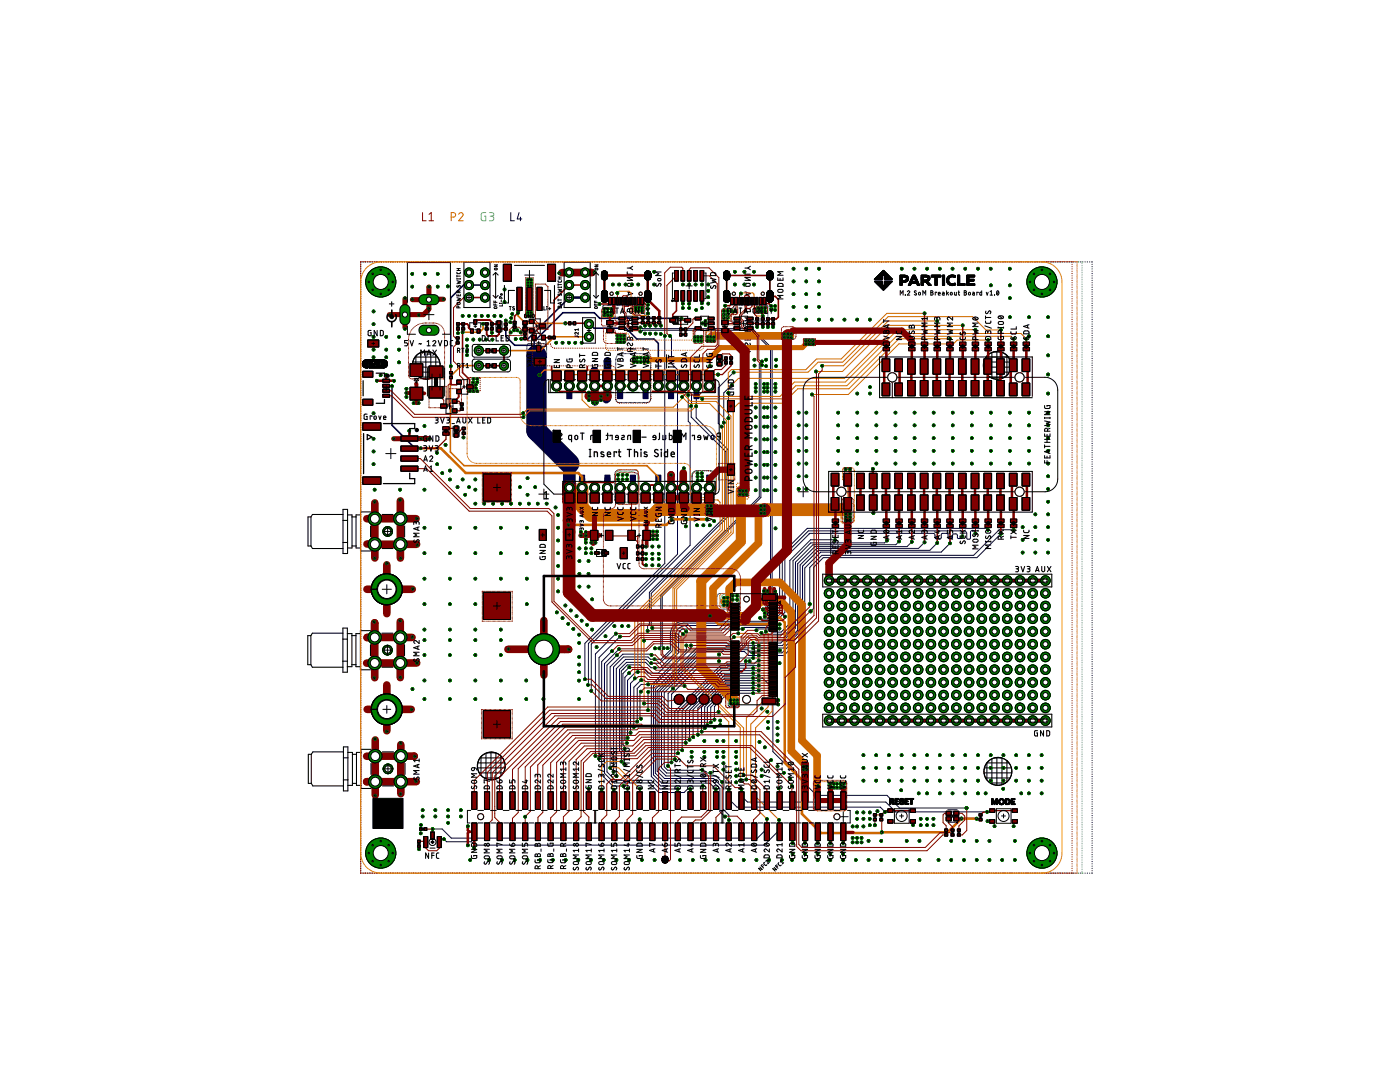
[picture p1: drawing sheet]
<svg xmlns="http://www.w3.org/2000/svg" width="279mm" height="216mm" viewBox="0 0 279 216" stroke-linecap="round" stroke-linejoin="round" font-family="sans-serif">
<g fill="none" stroke="#000" stroke-width=".21">
<path d="M125.2 54.3v.4h1.1M125.2 59.6h1.1M125.2 58.2l1.1 .4-1.1 .3M125.2 53.5h.6M125.2 56.6h.9l.1 .3-.1 .2h-.8zM125.5 58.3v.5M125.8 53.5l.5 .3M126.3 59.4v.5M126.3 55.4h-1.1l1.1 .5h-1.1M126.3 53.1l-.5 .4M148.7 59.6h1.1M148.7 54.3v.4h1.1"/>
<path d="M148.7 53.5h.5M148.7 58.2l1.1 .4-1.1 .3M148.7 56.6h.9l.1 .3-.1 .2h-.8l-.1-.2zM148.9 58.3v.5M149.2 53.5l.6 .3M149.8 55.4h-1.1l1.1 .5h-1.1M149.8 59.4v.5M149.8 53.1l-.6 .4M82.4 73.3h5.4M82.4 72.2h5.3M82.7 74.3h4.7M82.9 71.2h4.4"/>
<path d="M83 71.1a2.75 2.75 0 0 0 .9 4.3M83 71.1v3.6M83.7 75.2h2.7M84 70.4v5M84.3 70.3h1.5M85 70.1v5.5M85.8 70.3a2.74 2.74 0 0 0-2.8 .8M85.8 70.3a2.74 2.74 0 0 1 1.8 3.5 2.74 2.74 0 0 1-3.7 1.6M86 70.3v5.2M87 70.9v3.9M125.2 64h1.1l-.1-.6h-.4l-.1 .6M125.2 63.4l.5 .2"/>
<path d="M125.2 60.4l1.1 .3-1.1 .4M125.2 64.7l.9-.1 .1 .3-.2 .3h-.5l-.3-.2zM125.3 61.7l.8-.1 .1 .2 .1 .4h-1.1zM125.3 67.3h.4l.1 .2 .1-.2h.2l.2 .5h-1.1zM125.5 60.5v.5M125.8 65.6v.5M125.8 67.5v.3M126.2 68.5l.1 .2-.3 .3-.4-.5a.28 .28 0 0 0-.4 .1 .28 .28 0 0 0 .1 .4M126.3 69.6h-.8l-.3 .2 .1 .3h1M126.3 65.6v.5h-1.1M148.7 64h1.1l-.2-.6h-.3l-.1 .6M148.7 63.4l.5 .2"/>
<path d="M148.7 60.4l1.1 .3-1.1 .4M148.7 64.7l.9-.1 .1 .3-.2 .3h-.5l-.3-.3zM148.8 61.7l.8-.1 .2 .6h-1.1zM148.8 67.3h.4l.1 .2 .1-.2h.2l.2 .5h-1.1zM148.9 60.5v.5M149.3 65.6v.5M149.3 67.5v.3M149.6 68.5l.2 .2-.3 .3-.4-.5a.28 .28 0 0 0-.4 .1 .28 .28 0 0 0 .1 .4M149.8 69.6h-.8l-.3 .2 .1 .3h1M149.8 65.6v.5h-1.1M196.3 73.3h5.4M196.3 73.3l.2 .7 .5 .7"/>
<path d="M196.3 72.2h5.4M196.6 74.3h4.8M196.8 71.2h4.4M197 71.1v3.6M197.6 75.2h2.8M198 70.4v5M198.2 70.3a2.75 2.75 0 0 1 3.5 3.3 2.75 2.75 0 0 1-4.7 1.1M198.2 70.3a2.72 2.72 0 0 0-1.9 3M198.2 70.3h1.5M198.9 70.1v5.5M200 70.3v5.2M201 71v3.9"/>
<path d="M95.3 153.2h5.5M95.4 152.2h5.3M95.7 154.2h4.7M95.8 151.2h4.5M96 151a2.75 2.75 0 0 1 3.9-.1 2.75 2.75 0 0 1 0 3.9 2.75 2.75 0 0 1-3.9-.2M96 151a2.73 2.73 0 0 0 0 3.6M96 151v3.7M96.7 155.2h2.7M97 150.3v5.1M97.2 150.2h1.7M98 150.1v5.5M99 150.3v5.1"/>
<path d="M100 150.9v3.9M196.4 154.2h5.5M196.5 153.2h5.3M196.7 155.2h4.9M197 152.3v3.3M197 152.2h4.4M197.6 156.2h3M198 151.4v5M198.5 151.2h1.4M198.9 151.2v5.5M200 151.3a2.77 2.77 0 0 0-3.4 1.6 2.77 2.77 0 0 0 1.4 3.5M200 151.3a2.74 2.74 0 0 1 1 4.7"/>
<path d="M200 151.3v5.2M200.6 156.2l-1.1 .5h-.8l-.7-.3M201 156l-.4 .2M201 151.8v4.2"/>
</g>
<g fill="none" stroke="#000" stroke-width=".2">
<path d="M110.3 75.8h-.5v2.5h2.6M112.4 75.8h2.5M114.9 78.3h2.5M117.4 75.8h2.6M120 78.3h2.5M122.5 75.8h2.5M125 78.3h2.6M127.6 75.8h2.5M130.1 78.3h2.6M132.7 75.8h2.5M135.2 78.3h2.5M137.7 75.8h2.6"/>
<path d="M142.3 75.8h.5v2.5h-2.5M114.9 96.1h-2.5v2.5h.5M114.9 98.6h2.5M117.4 96.1h2.6M120 98.6h2.5M122.5 96.1h2.5M125 98.6h2.6M127.6 96.1h2.5M130.1 98.6h2.6M132.7 96.1h2.5M135.2 98.6h2.5M137.7 96.1h2.6"/>
<path d="M142.3 96.1h.5v2.5h-2.5"/>
<circle cx="85.1" cy="72.9" r="2.79"/>
<circle cx="199" cy="72.9" r="2.79"/>
<circle cx="98" cy="152.8" r="2.79"/>
<circle cx="199.1" cy="153.9" r="2.79"/>
</g>
<g fill="none" stroke="#000" stroke-width=".23">
<path d="M109.1 87.3h-.6a.3 .3 0 0 1 .2-.4 .3 .3 0 0 1 .4 .2l-.1 .6h-.5M109.8 86.4v1.3h.4l.1-.7-.5-.1M110.9 86.4v.1zM110.9 86.9v.8M111.5 86.5l.5-.1 .1 .3-.6 .6a.36 .36 0 0 0 .2 .4 .36 .36 0 0 0 .5-.2M114.1 87.7l-.6-.1 .1-.7h.5v1.3M114.7 87l.3-.1 .3 .1v.6l-.2 .1-.4-.1zM115.8 86.4h.8M116.2 86.4v1.3M117.9 87.7v-.7l.2-.1h.3v.8M119.1 87l.2-.1 .4 .1v.6l-.2 .1-.4-.1zM121 86.9h.4"/>
<path d="M121.3 86.4v1.1l-.3 .2M121.8 87v-.1h.4v.8M123.4 87.3h-.5a.3 .3 0 0 1 .1-.4 .3 .3 0 0 1 .4 .2l-.1 .6h-.4M124.1 86.9h.4l.1 .2-.5 .3-.1 .2 .6 .1M125.3 87.7v-.7l.2-.1h.3v.8M126.4 86.4h.3M126.4 87.7h.3M126.6 86.4v1.3M128.1 87.2h.8M130.9 87.3h-.6a.3 .3 0 0 1 .2-.4 .3 .3 0 0 1 .4 .2l-.1 .6h-.5M131.6 86.4v1.1l-.2 .2M132.3 86.9v.8l.5-.1 .1-.7"/>
<path d="M133.6 86.4v1.3h.4l.1-.7-.5-.1M134.9 86.9h.2l.2 .1v.6l-.2 .1-.3-.1zM136 87.7v-1.3l.5 .7 .4-.7v1.3M138.2 87v-.1h.4v.8M139.8 87.3h-.5a.31 .31 0 0 1 .2-.4 .31 .31 0 0 1 .3 .2l-.1 .6h-.4M140.4 86.9l.3 .8 .2-.6 .2 .6 .2-.8M143.8 87.1h-.4a.36 .36 0 0 1-.4-.3 .36 .36 0 0 1 .4-.4h.4v1.3"/>
<circle cx="142.1" cy="87.3" r=".38"/>
</g>
<g fill="none" stroke="#000047" stroke-width=".2">
<path d="M101.9 42.4v1.6h.8M103.6 42.4l-.4 1.3h.9M103.9 43.3v.7M105.2 71.2h.1M105.2 68.9v.1M105.2 69.2v.1M105.2 69.5v.1M105.2 69.8h.1M105.2 70v.1M105.2 70.3v.1M105.2 70.6h.1M105.2 70.8v.1"/>
<path d="M105.2 71.1v.1M105.3 68.6l-.1 .1M105.4 71.2h.1M105.6 68.5l-.1 .1M105.7 71.2h.1M105.8 68.5h.1M105.9 71.2h.1M106.1 68.5h.1M106.2 71.2h.1M106.3 68.5h.1M106.4 71.2h.1M106.6 68.5h.1"/>
<path d="M106.7 71.2h.1M106.8 68.5h.1M106.9 71.2h.1M107.1 68.5h.1M107.2 71.2h.1M107.3 68.5h.1M107.4 71.2h.1M107.6 68.5h.1M107.7 71.2h.1M107.8 68.5h.1M107.9 71.2h.1M108.1 68.5h.1"/>
<path d="M108.2 71.2h.1M108.3 68.5h.1M108.4 71.2h.1M108.6 68.6h.1M108.7 71.2h.1M108.9 68.7v.1M108.9 71.2h.2M109 68.9l.1 .1M109.1 69.2v.1M109.1 69.5v.1M109.1 69.7v.1M109.1 70h.1"/>
<path d="M109.1 70.3h.1M109.1 70.5h.1M109.1 70.7v.1M109.1 71h.1M116.6 74.6l-.4 .4v2M118.7 77h2.5M118.9 77l-.2 .2v1.8M120.3 63.1l.2 .2M120.3 61.4h.1M120.3 61.6v.1M120.3 61.8v.1M120.3 62.1v.1"/>
<path d="M120.3 62.4h.1M120.3 62.6v.1M120.3 62.9h.1M120.5 61l-.2 .2M120.7 63.3h.1M120.7 61h.1M120.9 63.3h.1M120.9 61h.1M121.2 63.3h.1M121.2 61h.1M121.4 63.3h.1M121.4 61h.1"/>
<path d="M121.7 63.3h.1M121.7 61h.1M121.9 63.3h.1M121.9 61h.1M122.2 63.3h.1M122.2 61h.1M122.4 63.3h.1M122.4 61h.1M122.7 63.3h.1M122.7 61h.1M122.9 79.7v.1M122.9 72h.1"/>
<path d="M122.9 72.2v.1M122.9 72.5h.1M122.9 72.7v.1M122.9 73h.1M122.9 73.2v.1M122.9 73.5h.1M122.9 73.7v.1M122.9 74h.1M122.9 74.2v.1M122.9 74.5h.1M122.9 74.7v.1M122.9 75h.1"/>
<path d="M122.9 75.2h.1M122.9 75.5h.1M122.9 75.7h.1M122.9 75.9v.1M122.9 76.2h.1M122.9 76.4v.1M122.9 76.7h.1M122.9 76.9v.1M122.9 77.2h.1M122.9 77.4v.1M122.9 77.7h.1M122.9 77.9v.1"/>
<path d="M122.9 78.2h.1M122.9 78.4v.1M122.9 78.7h.1M122.9 78.9v.1M122.9 79.2h.1M122.9 79.4h.1M122.9 71.7v.1M122.9 63.3h.1M122.9 71.4v.1M123 61h.1M123 68.2v.1M123 66.8v.1"/>
<path d="M123 67.1v.1M123 67.4h.1M123 67.6v.1M123 67.9v.1M123 80v.1M123 71.2h.1M123.1 66.6h.1M123.1 68.5h.2M123.1 66.6v.1M123.2 71h-.1M123.2 63.3h.1M123.2 61h.1"/>
<path d="M123.4 70.8h-.1M123.4 66.6h.1M123.4 63.3h.1M123.4 61h.1M123.5 68.5h.1M123.6 70.7h-.1M123.7 66.6h.1M123.7 63.3h.1M123.7 61h.1M123.8 77v1.8M123.8 70.6h.1M123.8 68.5h.1"/>
<path d="M124 66.6h.1M124 63.3h.1M124 61h.1M124 70.6h.1M124 68.5h.1M124.2 63.3h.1M124.2 66.6h.1M124.2 61h.1M124.3 68.5h.1M124.3 70.6h.1M124.4 63.3h.1M124.5 66.6l.2 .1"/>
<path d="M124.5 61h.1M124.6 70.6h.1M124.6 68.5h.1M124.7 63.3h.1M124.7 61h.1M124.8 66.8v.2M124.8 70.6h.1M124.8 67.2v.1M124.8 67.5h.1M124.8 67.7v.1M124.8 68v.1M124.8 68.3h.1"/>
<path d="M124.9 63.3h.1M124.9 61h.1M125.1 70.6h.1M125.2 63.3h.1M125.2 61h.1M125.3 70.6h.1M125.4 63.3h.1M125.5 61h.1M125.6 70.6h.1M125.7 63.3h.1M125.7 61h.1M125.8 70.6h.1"/>
<path d="M125.9 63.3h.1M126 61h.1M126.1 70.6h.1M126.2 63.3h.1M126.2 61h.1M126.3 75.2v1.8h2.5v1.8M126.3 70.6h.1M126.4 63.3h.1M126.5 61h.1M126.6 70.6h.1M126.7 63.3h.1M126.7 61h.1"/>
<path d="M126.8 70.6h.1M126.9 63.3h.1M127 61h.1M127.1 70.6h.1M127.2 63.3h.1M127.2 61h.1M127.3 70.6h.1M127.4 63.3h.1M127.5 61h.1M127.6 70.6h.1M127.7 63.3h.1M127.7 61h.1"/>
<path d="M127.8 65.3l.4 .3h22l3.9 3.9v49.8l-.9 .9v2.5l-.3 .3h-.3M127.8 66.1h.2l.3-.2h21.7l3.8 3.7v49.6l-.9 .9v2l-.3 .2M127.8 70.6h.1M128 63.3h.1M128 61h.1M128.1 70.6h.1M128.2 63.3h.1M128.2 61h.1M128.3 70.6h.1M128.4 63.3h.1M128.5 61h.1M128.6 70.6h.1"/>
<path d="M128.7 61.1v.1M128.7 61.4v.1M128.7 61.7h.1M128.7 62h.1M128.7 62.2v.1M128.7 62.5h.1M128.7 62.8h.1M128.7 63v.1M128.8 70.6h.1M129.1 70.6h.1M129.3 70.7h.1M129.5 70.8l.1 .1"/>
<path d="M129.7 71v.1M129.8 79.9l-.1 .1M129.8 71.3h.1M129.8 71.5v.1M129.8 71.8h.1M129.8 72.1h.1M129.8 72.3h.1M129.8 72.6h.1M129.8 72.8v.1M129.8 73v.1M129.8 73.3v.1M129.8 73.6h.1"/>
<path d="M129.8 73.8v.1M129.8 74.1h.1M129.8 74.3v.1M129.8 74.6h.1M129.8 74.8v.1M129.8 75.1h.1M129.8 75.3v.1M129.8 75.6h.1M129.8 75.8v.1M129.8 76.1h.1M129.8 76.3v.1M129.8 76.6h.1"/>
<path d="M129.8 76.8v.1M129.8 77.1v.1M129.8 77.3v.1M129.8 77.6h.1M129.8 77.9h.1M129.8 78.1h.1M129.8 78.4h.1M129.8 78.6v.1M129.8 78.9h.1M129.8 79.1v.1M129.8 79.4h.1M129.8 79.6v.2"/>
<path d="M131.4 73.6v3.4M132.7 67v45.4l-16 16 .1 7.2M133.7 67l.3 .3v5.3l1.2 1.2v36.8l-17.8 17.8-.1 8.3M133.7 67h.1M133.9 77v1.8M136.5 75.2v1.8l1.5 1.5-.1 4.7 7 6.9v12.8l-15.3 15.3v6.3l-.4 .4v1M137.4 78.8v5.3l.3 .4v24.3l-19.7 19.7v9.3M138.4 67.9l.1 .2M138.4 67.4h.1M138.4 67.6v.1M138.4 67.1v.1M138.6 66.9h.1"/>
<path d="M138.6 68.3h.2M138.9 66.9h.1M139 79.3h.9l.3 .3M139 77l-.1 6.4 6.4 6.3v13.4l-15.3 15.3v6.7l.2 .2M139 68.3h.1M139.2 66.9h.1M139.3 68.3h.1M139.4 66.9h.1M139.6 68.3h.1M139.7 66.9h.1M140 66.9l.2 .1M140.1 68.3h-.2"/>
<path d="M140.3 67.1v.2M140.3 67.5v.1M140.3 67.8v.3M140.9 67.2h.1M140.9 67.4v.1M140.9 67.7h.1M140.9 67.9v.1M140.9 67.1v.1M141 68.2v.1M141.2 68.3h.1M141.2 66.9l-.1 .1M141.4 66.9h.1"/>
<path d="M141.5 68.3h.1M141.5 75.2v1.8M141.7 66.9h.1M141.8 68.3h.1M142 66.9h.1M142 68.3h.1M142.3 66.9h.1M142.3 68.3h.1M142.5 66.9h.1M142.6 68.3h-.1M142.8 67.1v.1M142.8 67.4v.1"/>
<path d="M142.8 67.7v.1M142.8 68v.2M144 61.9v.1M144 62.2v.1M144 62.5h.1M144 62.7v.1M144 63v.1M144 63.2v.1M144 63.5v.2M144.1 63.9h.1M144.1 61.7h.1M144.3 61.6h.1"/>
<path d="M144.4 64l.2 .1M144.7 61.6h.1M144.8 64.1h.1M144.9 61.6h.1M145 64.1h.1M145.2 61.6h.1M145.3 64.1h.1M145.4 78.4v5M145.4 61.6h.1M145.5 64.1h.1M145.7 61.6h.1M145.8 64.1h.1"/>
<path d="M146 64.1h.1M146 76.8l-1.6 1.6v5.9M146.1 61.6h-.2M146.3 64.1h.1M146.3 61.4v.1M146.4 74.3l-3.1 3.1v7.1l.7 .6M146.5 61.1l-.1 .2M146.5 64.1h.1M146.7 60.9h-.1M146.8 64.1h.1M146.9 60.9h.1M147 64.1h.1"/>
<path d="M147.2 60.9h.1M147.3 64.1h.1M147.4 60.9h.1M147.5 64.1h.1M147.7 60.9h.1M147.8 64.1h.1M148 60.9h.1M148 64.1h.1M148.2 60.9h.1M148.3 64.1h.1M148.5 60.9h.1M148.5 64.1h.1"/>
<path d="M148.7 60.9h.1M148.8 64.1h.1M149 60.9h.1M149 64.1h.1M149.2 60.9h.1M149.3 64.1h.1M149.5 60.9h.1M149.5 64.1h.1M149.7 60.9h.1M149.8 64.1h.1M150 60.9h.1M150 64.1h.1"/>
<path d="M150.2 60.9h.1M150.3 64.1h.1M150.5 60.9h.1M150.5 64.1h.1M150.7 60.9h.1M150.8 64.1h.1M151 60.9h.1M151 64.1h.1M151.2 60.9h.1M151.3 64.1h.1M151.5 60.9h.1M151.5 64.1h.1"/>
<path d="M151.7 60.9h.1M151.8 64.1h.1M152 60.9h.1M152 64.1h.1M152.1 72.9l-.3 .2v26.2l-19.6 19.6v10.2l.2 .2M152.1 72.1l-.6 .5v26.5l-19.6 19.7v10.3l-.3 .3M152.2 60.9h.1M152.3 64.1h.1M152.5 60.9h.1M152.5 64.1h.1M152.7 60.9h.1M152.8 64.1h.1"/>
<path d="M153 60.9h.1M153.2 63.9h-.1M153.2 61v.2M153.2 61.4h.1M153.2 61.6h.1M153.2 61.8v.1M153.2 62.1h.1M153.2 62.3v.1M153.2 62.6h.1M153.2 62.8v.1M153.2 63.1h.1M153.2 63.3v.1"/>
<path d="M153.2 63.6v.1M156 67.3l.1 .2M156 66.6v.2M156 67v.1M156.2 66.4h-.1M156.2 67.7h.2M156.5 66.3h-.1M156.5 67.7h.1M156.7 66.3h.1M156.8 67.7h.1M157 66.3h.1M157.1 67.7h.1"/>
<path d="M157.2 66.3h.1M157.4 67.7h.1M157.5 66.3h.1M157.6 67.7h.1M157.7 66.3h.1M157.9 67.7h.1M158 66.3h.2M158.3 66.5v.3M158.3 67.5l-.2 .2M158.3 67h.1M158.3 67.2v.1M160.5 68.8l.2 .2"/>
<path d="M160.5 68h.1M160.5 68.2v.1M160.5 68.5v.1M160.7 67.6l-.2 .2M160.9 67.6h.1M160.9 69h.1M161.1 69h.1M161.1 67.6h.1M161.4 69h.1M161.4 67.6h.1M161.6 69h.1M161.7 67.6h.1"/>
<path d="M161.8 69h.1M161.9 67.6h.1M162.1 69h.1M162.2 67.6h.1M162.3 69h.2M162.5 67.7h.1M162.6 67.9v.2M162.6 68.3v.1M162.6 68.6v.2M112.3 96.8v.1M112.3 97.1h.1M112.3 97.3v.1"/>
<path d="M112.3 97.6h.1M112.3 97.9h.1M112.3 98.1v.1M112.3 98.4h.1M112.3 98.6v.1M112.3 98.9h.1M112.3 99.1v.1M112.3 99.4v.1M112.3 99.7h.1M112.3 99.9v.2M112.3 96.5h.1M112.5 96.3h-.1"/>
<path d="M112.6 96.1h.1M112.8 96h.1M113.1 95.9h.1M113.4 95.9h.1M113.7 95.9h.1M113.9 95.9h.1M114.2 95.9h.2M114.6 96l.1 .1M114.8 96.2v.1M114.9 96.5v.1M114.9 96.8v.1M114.9 97v.1"/>
<path d="M114.9 97.3h.1M114.9 97.6h.1M114.9 97.8v.1M114.9 98.1h.1M114.9 98.3v.1M114.9 98.6h.1M114.9 98.8h.1M114.9 99.1h.1M114.9 99.3v.1M114.9 99.6h.1M114.9 99.8v.1M122.7 94.6v.1"/>
<path d="M122.7 94.9v.1M122.7 95.2h.1M122.7 95.4v.1M122.7 95.7h.1M122.7 95.9v.1M122.7 96.2h.1M122.7 96.5h.1M122.7 96.7v.1M122.7 97h.1M122.7 97.2v.1M122.7 97.5h.1M122.7 97.7v.1"/>
<path d="M122.7 98h.1M122.7 98.3h.1M122.7 98.5v.1M122.7 98.8h.1M122.7 99v.1M122.7 99.3h.1M122.7 99.5v.2M122.7 99.9h.1M122.7 94.3v.1M122.9 94.1h-.1M123.1 93.9l-.1 .1M123.2 80.2h.1"/>
<path d="M123.3 93.8h-.1M123.4 80.3h.2M123.5 93.8h.1M123.8 97.3h.1M123.8 99.1v.3M123.8 80.3h.1M123.8 93.8h.1M124 80.3h.1M124.1 93.8h.1M124.3 80.3h.1M124.3 93.8h.1M124.5 80.3h.1"/>
<path d="M124.6 93.8h.1M124.8 80.3h.1M124.9 93.8h.1M125.1 80.3h.1M125.1 93.8h.1M125.3 80.3h.1M125.4 93.8h.1M125.6 80.3h.1M125.6 93.8h.1M125.8 80.3h.1M125.9 93.8h.1M126.1 80.3h.1"/>
<path d="M126.2 93.8h.1M126.3 80.3h.1M126.4 93.8h.1M126.6 80.3h.1M126.7 93.8h.1M126.9 80.3h.1M127 93.8l.1 .1M127.1 80.3h.1M127.3 94v.1M127.4 94.3v.1M127.4 80.3h.1M127.4 94.6v.1"/>
<path d="M127.4 94.9h.1M127.4 95.1v.1M127.4 95.4h.1M127.4 95.6v.1M127.4 95.9h.1M127.4 96.1v.1M127.4 96.4h.1M127.4 96.6h.1M127.4 96.9h.1M127.4 97.1v.1M127.4 97.3v.1M127.4 97.6h.1"/>
<path d="M127.4 97.9h.1M127.4 98.1h.1M127.4 98.3v.1M127.4 98.6h.1M127.4 98.8v.1M127.4 99.1h.1M127.4 99.3v.1M127.4 99.6h.1M127.4 99.8v.1M127.6 80.3h.1M127.9 80.3h.1M128.1 80.3h.1"/>
<path d="M128.4 80.3h.1M128.6 80.3h.1M128.8 97.3v1.8M128.9 80.3h.1M129.3 80.3h-.2M129.6 80.2h-.1M138.1 94.8v.1M138.1 95.1h.1M138.1 95.3v.1M138.1 95.6v.1M138.1 95.8v.1M138.1 96.1v.1"/>
<path d="M138.1 96.4h.1M138.1 96.6v.1M138.1 96.9h.1M138.1 97.1v.1M138.1 97.4h.1M138.1 97.6v.1M138.1 97.9h.1M138.1 98.1v.1M138.1 98.4h.1M138.1 98.7h.1M138.1 98.9v.1M138.1 99.2h.1"/>
<path d="M138.1 99.4v.1M138.2 99.7v.1M138.2 94.5v.1M138.3 99.9v.1M138.3 94.3h.1M138.5 94.1h.1M138.8 94h-.1M139 81l-.1 .1M139 93.9h.1M139 97.3v1.8M139 97.3h2.5M139.3 93.9h.1"/>
<path d="M139.6 93.9h.1M139.8 93.9h.1M140.1 93.9h.1M140.4 93.9h.1M140.7 93.9h.1M140.9 93.9h.1M141.2 93.9h.1M141.4 93.9h.1M141.5 99.9h.1M141.7 93.9h.1M141.8 99.8h-.1M141.9 99.6v.1"/>
<path d="M142 93.9l.1 .1M142.1 99.4v.1M142.3 94h.1M142.3 99.3h-.1M142.4 99v.1M142.5 94.1v.1M142.6 98.8l-.1 .1M142.6 94.3l.1 .1M142.7 98.6h-.1M142.7 98.4h.1M142.8 94.5v.1M142.8 98.1v.1"/>
<path d="M142.9 94.8h.1M142.9 97.9h.1M142.9 97.6v.1M142.9 95v.1M142.9 95.3v.1M142.9 95.6h.1M142.9 95.8v.1M142.9 96.1h.1M142.9 96.3v.1M142.9 96.6h.1M142.9 96.8v.1M142.9 97.1h.1"/>
<path d="M142.9 97.3v.1M112.3 100.3l.1 .1M112.5 100.5h.1M112.8 100.6h.2M113.2 100.6h.1M113.5 100.6h.1M113.8 100.6h.1M114.2 100.6h-.1M114.5 100.5l-.1 .1M114.7 100.4h.1M114.9 100.1l-.1 .1M122.8 100.1h.1"/>
<path d="M123 100.3h.1M123.1 100.5h.1M123.4 100.6h.1M123.6 100.6h.1M124 100.6h.1M124.2 100.6h.1M124.5 100.6h.1M124.7 100.6h.1M125 100.6h.1M125.2 100.6h.1M125.5 100.6h.1M125.8 100.6h.1"/>
<path d="M126 100.6h.1M126.3 100.6h.1M126.6 100.6h.1M126.9 100.6h-.1M127.1 100.5v.1M127.3 100.4h.1M127.4 100.1v.1M138.4 100.1l.1 .1M138.6 100.3h.1M138.8 100.4h.1M139.1 100.5h.1M139.4 100.5h.1"/>
<path d="M139.7 100.5h.2M140.1 100.4h.1M140.4 100.4h-.1M140.6 100.4h.1M140.8 101.3v.1M140.8 101.6h.1M140.8 101.9h.1M140.8 102.1v.2M140.8 100.9v.2M140.8 102.5h.1M140.9 100.3h-.1M140.9 100.8h.2"/>
<path d="M141 102.7h.1M141.1 100.2h.1M141.2 102.7h.2M141.3 100.8h.1M141.3 100.1h.1M141.5 100.8h.1M141.6 102.7h.1M141.8 100.8h.1M141.8 102.7h.1M142 100.8h.1M142.3 102.7h-.2M142.3 100.8l.1 .1"/>
<path d="M142.5 101.1v.1M142.5 101.4v.1M142.5 101.7h.1M142.5 101.9v.1M142.5 102.2h.1M142.5 102.4l-.1 .2M143.1 119v.1M143.1 119.3v.1M143.1 119.6v.1M143.1 119.9v.1M143.2 118.7l-.1 .1M143.4 118.5l-.1 .1"/>
<path d="M143.6 118.4h.1M144 118.4h.1M144.2 118.4h.1M144.4 118.4h.1M144.7 118.4h.1M144.9 118.4h.1M145.2 118.4h.1M145.4 118.4h.1M145.7 118.4h.1M145.9 118.4h.1M146.2 118.4h.1M146.4 118.4h.1"/>
<path d="M146.7 118.4h.1M146.9 118.4h.1M147.2 118.5h.1M147.4 118.7h.1M147.5 118.9v.2M147.5 119.3h.1M147.5 119.5v.1M147.5 119.8v.1M154.7 117.9v4.1l-1.5 1.5h-1.3l-.2-.2M166.6 107.8l-4.8-.1-4.2 4.1v12.6l-1.7 1.7h-2l-.6-.6h-2.1l-.2 .3M177 107.9l-.5 .4h-14.7l-3.5 3.6v13.1l-1.6 1.6h-4.5l-.2-.3M179.4 108l-.6 .7h-16.6l-3.5 3.5v13.2l-2.9 2.9h-15.8l-9.2 9.2v16.8l1.5 1.5h9.8l1.6 1.5v4.6l1 1"/>
<path d="M182 108.1l-1 1h-18.4l-3.4 3.4v13.3l-3.1 3h-15.9l-9.1 9.1v16l1.5 1.4h9.8l1.9 2v4.2l1.2 1.1v1M184.5 108.2l-1.2 1.2h-20.3l-3.3 3.3v13.3l-3.3 3.3-6.1 .1M187 108.3l-1.4 1.5h-22.3l-3.1 3.2v13.2l-4.2 4.1h-6.2l-.6-.7h-8.7l-8.5 8.5v15.1l1 1h8.8M189.6 108.4l-1.8 1.8h-24l-3.2 3.1v13.3l-4.2 4.2h-7l-.8-.8h-7.8l-8.2 8.2v14.8l.6 .7h6.9M192.1 107l-.2 .4h-.7l-.2-.8-.6-.1-.3 .2-.1 .8h-.6l-.2-.1-.1-.9-1-.1-.2 .2-.1 .8-1 .1-.2-.2v-.6l-.4-.3h-24.6l-5 5v10.8l-2.6 2.6h-17.1a2.18 2.18 0 0 0-2.2 2.2v3.3l-2.9 2.9h-1.9l-1.1-1h-3.7l-1.5 1.4v16.2l.4 .4v1.8M194.7 106.4a.53 .53 0 0 0-.4-.5 .53 .53 0 0 0-.6 .3l-.1 1.3-.5 .1-.2-.2v-1.1l-.5-.4h-31.1l-5.2 5.2v11l-2.2 2.2h-17.4a2.33 2.33 0 0 0-2.3 2.3v3.3l-2.5 2.4h-2l-.8-.7h-4l-1.9 1.8v21.5M197.1 105.7l-.3-.3h-35.7l-5.5 5.5v11.1l-2 2h-17.3a2.54 2.54 0 0 0-2.5 2.5v3.2l-1.8 1.9h-2.2l-.5-.5h-4.9l-2 2 .1 20.9M199.7 106.5l-4.7 4.8h-30.7l-1.9 1.9v8.2l-.6 .6M202.2 105.7h-2.8l-5.1 5.1h-30.3l-2.4 2.4v7.3M202.2 105.7h.1M74.8 127.2h5.1M122.1 129.9l-2 2.1v22.6l2.2 2.2h2.1"/>
<path d="M122.9 126.4l-4.1 4.1v20.3M123.1 130.7l-2 2v21.3l1.7 1.7h7.2l1.7 1.7 3.6 .1M123.5 129.5l-2.9 2.9v21.9l2 1.9h7l1.9 1.9h5l.7-.6h.6M123.7 127l-4.2 4.2 .1 20.2M124.3 133.6l-.3 .3v15.7l.6 .6v2.3M124.3 133.6h.1M125.6 134.3l-.9 .8v12.5l.4 .4v.3M125.6 134.3h.1M125.6 133.1h.1M125.6 133.1l-1.3 1.3v14.1l.4 .4v.5M126.7 135.4v.1l-.9 .9 .1 9.8M127.3 134.1h-.4l-1.7 1.6v11.6"/>
<path d="M127.9 138l-.2 .2v5l.2 .2M128 135.7l-1.5 1.4v8M129.3 136.6h-1.3l-.8 .8v6.6M129.4 138.1l-.1 3.6M130 130.7l-.1-.2h-5.6l-2.5 2.6v20.1M137 128.8v.9l-7 7v18.2l1.9 1.9h8.4M137.9 128.8v.6l-7.5 7.5v17.7l1.7 1.7h9.5l1.3 1.2M143.1 120.2h.1M143.1 120.4v.1M143.1 120.7v.1M143.1 121v.1M143.1 121.3h.1"/>
<path d="M143.3 121.5h.1M143.5 121.5h.1M143.8 121.5h.1M144.1 121.5h.1M144.3 121.5h.1M144.6 121.5h.1M144.8 121.5h.1M145.1 121.5h.1M145.3 139.4v.2M145.3 139.7v.1M145.4 121.5h.1M145.5 139.3h.1"/>
<path d="M145.6 121.5h.1M145.8 139.3h.1M145.9 121.5h.1M146.1 139.3h.1M146.1 121.5h.1M146.3 139.3h.1M146.4 121.5h.1M146.6 139.3h.1M146.6 121.5h.1M146.9 139.3h.1M146.9 121.5h.1M147.2 139.3h.1"/>
<path d="M147.3 121.4l-.1 .1M147.4 139.4l.1 .2M147.4 121.2v.1M147.5 139.8h.1M147.5 120.1v.1M147.5 120.4h.1M147.5 120.6v.1M147.5 120.9v.2M150.3 129.3h-10l-8.8 8.7v15.5l1.4 1.3h10l1.2 1.2M150.3 129.3v.1M150.3 130.3h.1M150.3 137.3h-5.3l-3.8 3.9v3.5"/>
<path d="M150.3 138.3h-5l-2.7 2.7v2.6M150.3 128.3h.1M150.3 131.3h-9.9l-7.1 7.1v14.4M150.3 133.3h-6.4l-8.6 8.7v8.3M150.3 136.3h-5.5l-4.8 4.8v4.9M150.4 134.3h-6.1l-7.5 7.5v6.4M151 135.3h.1M151.4 135.8h-6.6l-5.5 5.5v5.3M151.4 134.8h-6.9l-6.9 6.9v5.9M151.4 133.8h-7.3l-8 8v7.9M151.4 135.8h.1M151.4 134.8h.1"/>
<path d="M151.4 131.8h-.2l-.7 .7h-10.4l-6.1 6v13.6M151.4 136.8h.1M151.4 136.8h-6.5l-4.3 4.3v4.2M151.4 137.8h-6.2l-3.4 3.3v3M151.4 137.8h.1M151.4 132.8h-7.6l-9.1 9.1v9.6M151.4 133.8h.1M155.6 125.4l-.3-.2h-6.8l-.3 .3h-11.7l-.5 .1a1.04 1.04 0 0 0-.6 1v3.6l-4 4.1h-2.1l-1.6-1.6h-2.5l-.9 .9M121.8 153.2h.1M134 152.1h.1M134.7 151.5h.1M135.3 150.3h.1"/>
<path d="M137.6 147.6h.1M138.3 147.1v-5.5l6.3-6.3h7.6l2 2.1v12.6l8.8 8.7h14l2.5 2.5h13.4M140.2 153.6l-.1 .1M140.6 145.3h.1M141.8 154.2h.1M141.8 144.1h.1M145.3 140.6l.1 .2M145.3 140v.1M145.3 140.3v.1M145.4 157.5v1.9l1.7 1.7h28.6l.9 .9M145.5 141h.2M145.9 141h.1"/>
<path d="M146.2 141h.1M146.5 141h.1M146.7 141h.1M147 141h.1M147.5 140.8l-.3 .2M147.5 140v.1M147.5 140.3h.1M147.5 140.5v.1M148 157.5v1.3l1.2 1.2h27.6l2 2h18.2M155.4 157.3h.1M158.1 156.8v.1M160 153.9v.1"/>
<path d="M160 152.6h.1M160 152.8v.1M160 153.1v.1M160 153.4h.1M160 153.6v.1M160 152.3v.1M160.1 154.1h.1M160.2 152.1h-.1M160.4 154.1h.1M160.4 152.1h.1M160.7 154.1h.1M160.7 152.1h.1"/>
<path d="M161 152.1l.2 .1M161 154.1h-.1M161.3 154h-.1M161.3 152.3l.1 .2M161.4 152.7h.1M161.4 152.9v.1M161.4 153.2h.1M161.4 153.4v.1M161.4 153.7v.1M163.2 156.8h.1M165.3 156.1v.1M165.3 156.4v.1"/>
<path d="M165.3 156.7v.1M165.3 157h.1M165.3 157.2v.2M165.4 156h.1M165.4 157.5h.1M165.7 156h.1M165.7 157.5h.1M166 156h.1M166 157.5h.1M166.2 156h.1M166.2 157.5h.1M166.5 156h.1"/>
<path d="M166.5 157.5h.1M166.7 156h.1M166.8 157.5h.1M167 156h.1M167 157.5h.1M167.2 156h.1M167.3 157.5h.1M167.5 156h.1M167.5 157.5h.1M167.7 156h.1M167.8 157.5h.1M168 156h.1"/>
<path d="M168 157.5h.1M168.2 156h.1M168.3 157.5h.1M168.5 156h.1M168.7 157.5h-.1M168.8 156.1v.3M168.8 156.6v.1M168.8 156.9v.1M168.8 157.2v.2M153.1 163.4v2l-1.9 1.8h-61.1l-1.9-1.8h-1.9M155.5 163.6v2.1l-3 2.9h-57.7l-.7-.6h-5l-.5-.6"/>
</g>
<g fill="#000047" stroke="#000047" stroke-width=".2">
<path d="M153.2 58.3a.51 .51 0 0 1 .6-.2 .51 .51 0 0 1 .4 .5v1.1a.51 .51 0 0 1-.6 .5 .51 .51 0 0 1-.5-.5z" fill-rule="evenodd"/>
<path d="M144.6 58.3a.51 .51 0 0 1 .5-.2 .51 .51 0 0 1 .4 .5v1.1a.51 .51 0 0 1-.5 .5 .51 .51 0 0 1-.5-.5z" fill-rule="evenodd"/>
<path d="M153.2 54.4a.51 .51 0 0 1 .6-.2 .51 .51 0 0 1 .4 .5v.6a.51 .51 0 0 1-.6 .5 .51 .51 0 0 1-.5-.5z" fill-rule="evenodd"/>
<path d="M144.6 54.4a.51 .51 0 0 1 .5-.2 .51 .51 0 0 1 .4 .5v.6a.51 .51 0 0 1-.5 .5 .51 .51 0 0 1-.5-.5z" fill-rule="evenodd"/>
<path d="M128.8 58.3a.51 .51 0 0 1 .6-.2 .51 .51 0 0 1 .4 .5v1.1a.51 .51 0 0 1-.5 .5 .51 .51 0 0 1-.5-.5z" fill-rule="evenodd"/>
<path d="M120.2 58.3a.51 .51 0 0 1 .6-.2 .51 .51 0 0 1 .3 .5v1.1a.51 .51 0 0 1-.5 .5 .51 .51 0 0 1-.5-.5z" fill-rule="evenodd"/>
<path d="M128.8 54.4a.51 .51 0 0 1 .6-.2 .51 .51 0 0 1 .4 .5v.6a.51 .51 0 0 1-.5 .5 .51 .51 0 0 1-.5-.5z" fill-rule="evenodd"/>
<path d="M120.2 54.4a.51 .51 0 0 1 .6-.2 .51 .51 0 0 1 .3 .5v.6a.51 .51 0 0 1-.5 .5 .51 .51 0 0 1-.5-.5z" fill-rule="evenodd"/>
</g>
<g fill="#000047" stroke="#000047" stroke-width=".2">
<path d="M113.1 98.4h1v1.5h-1z"/>
<path d="M115.7 94.8h1v1.5h-1z"/>
<path d="M118.2 98.4h1v1.5h-1z"/>
<path d="M120.7 94.8h1v1.5h-1z"/>
<path d="M123.3 98.4h1v1.5h-1z"/>
<path d="M125.8 94.8h1v1.5h-1z"/>
<path d="M128.3 98.4h1v1.5h-1z"/>
<path d="M130.9 94.8h1v1.5h-1z"/>
<path d="M133.4 98.4h1v1.5h-1z"/>
<path d="M136 94.8h1v1.5h-1z"/>
<path d="M138.5 98.4h1v1.5h-1z"/>
<path d="M141 94.8h1v1.5h-1z"/>
<path d="M141 74.5h1v1.5h-1z"/>
<path d="M138.5 78.1h1v1.4h-1z"/>
<path d="M136 74.5h1v1.5h-1z"/>
<path d="M133.4 78.1h1v1.4h-1z"/>
<path d="M130.9 74.5h1v1.5h-1z"/>
<path d="M128.3 78.1h1v1.4h-1z"/>
<path d="M125.8 74.5h1v1.5h-1z"/>
<path d="M123.3 78.1h1v1.4h-1z"/>
<path d="M120.7 74.5h1v1.5h-1z"/>
<path d="M118.2 78.1h1v1.4h-1z"/>
<path d="M115.7 74.5h1v1.5h-1z"/>
<path d="M113.1 78.1h1v1.4h-1z"/>
<path d="M110.6 74.5h1v1.5h-1z"/>
</g>
<g fill="none" stroke="#000047" stroke-width=".21">
<path d="M72 52.7v.1M72 53.2h.1M72 53.6v.1M72 54.1h.1M72 54.5v.1M72 55v.1M72 55.5h.1M72 55.9v.1M72 56.4h.1M72 56.8v.1M72 57.3v.1M72 57.8h.1"/>
<path d="M72 58.2v.1M72 58.7h.1M72 59.1v.1M72 59.6h.1M72 52.3h.1M72.5 52.3h.1M72.9 52.3h.1M73.4 52.3h.1M73.8 52.3h.1M74.3 52.3h.1M74.7 52.3h.1M75.2 52.3h.1"/>
<path d="M75.6 52.3h.1M76.1 52.3h.1M76.6 52.3h.1M77 52.3h.1M77.5 52.3h.1M77.9 52.3h.1M78.4 52.3h.1M78.8 52.3h.1M79.3 52.3h.1M79.8 52.3h.1M80.2 52.3h.1M80.7 52.3h.1"/>
<path d="M81.1 52.3h.1M81.6 52.3h.1M82 52.3h.1M82.5 52.3h.1M83 52.3h.1M83.4 52.3h.1M83.9 52.3h.1M84.3 52.3h.1M84.8 52.3h.1M85.3 52.3h.1M85.7 52.3h.1M86.2 52.3h.1"/>
<path d="M86.6 52.3h.1M87.1 52.3h.1M87.5 52.3h.1M88 52.3h.1M88.5 52.3h.1M88.9 52.3h.1M89.4 52.3h.1M89.8 52.3h.1M90.3 52.3h.1M90.7 52.3h.1M91.2 52.3h.1M91.7 52.3h.1"/>
<path d="M92.1 52.3h.1M92.6 52.3h.1M93 52.3h.1M93.5 52.3h.1M93.9 52.3h.1M94.4 52.3h.1M94.8 52.3h.1M95.3 52.3h.1M95.8 52.3h.1M96.2 52.3h.1M96.7 52.3h.1M97.2 52.3h.1"/>
<path d="M97.6 52.3h.1M98.1 52.3h.1M98.5 52.3h.1M99 52.3h.1M99.4 52.3h.1M99.9 52.3h.1M100.4 52.3h.1M100.8 52.3h.1M101.3 52.3h.1M101.7 52.3h.1M102.2 52.3h.1M102.6 52.3h.1"/>
<path d="M103.1 52.3h.1M103.5 52.3h.1M104 52.3h.1M104.5 52.3h.1M104.9 52.3h.1M105.4 52.3h.1M105.8 52.3h.1M106.3 52.3h.1M106.7 52.3h.1M107.2 52.3h.1M107.7 52.3h.1M108.1 52.3h.1"/>
<path d="M108.6 52.3h.1M109 52.3h.1M109.5 52.3h.1M110 52.3h.1M110.4 52.3h.1M110.9 52.3h.1M111.3 52.3h.1M111.8 52.3h.1M112.2 52.3h.1M112.7 52.3h.1M113.2 52.3h.1M113.6 52.3h.1"/>
<path d="M114.1 52.3h.1M114.5 52.3h.1M115 52.3h.1M115.4 52.3h.1M115.9 52.3h.1M116.4 52.3h.1M116.8 52.3h.1M117.3 52.3h.1M117.7 52.3h.1M118.2 52.3h.1M118.6 52.3h.1M119.1 52.3h.1"/>
<path d="M119.5 52.3h.1M120 52.3h.1M120.5 52.3h.1M120.9 52.3h.1M121.4 52.3h.1M121.8 52.3h.1M122.3 52.3h.1M122.8 52.3h.1M123.2 52.3h.1M123.7 52.3h.1M124.1 52.3h.1M124.6 52.3h.1"/>
<path d="M125.1 52.3h.1M125.5 52.3h.1M126 52.3h.1M126.4 52.3h.1M126.9 52.3h.1M127.3 52.3h.1M127.8 52.3h.1M128.2 52.3h.1M128.7 52.3h.1M129.2 52.3h.1M129.6 52.3h.1M130.1 52.3h.1"/>
<path d="M130.5 52.3h.1M131 52.3h.1M131.4 52.3h.1M131.9 52.3h.1M132.4 52.3h.1M132.8 52.3h.1M133.3 52.3h.1M133.7 52.3h.1M134.2 52.3h.1M134.6 52.3h.1M135.1 52.3h.1M135.6 52.3h.1"/>
<path d="M136 52.3h.1M136.5 52.3h.1M136.9 52.3h.1M137.4 52.3h.1M137.9 52.3h.1M138.3 52.3h.1M138.8 52.3h.1M139.2 52.3h.1M139.7 52.3h.1M140.1 52.3h.1M140.6 52.3h.1M141.1 52.3h.1"/>
<path d="M141.5 52.3h.1M142 52.3h.1M142.4 52.3h.1M142.9 52.3h.1M143.3 52.3h.1M143.8 52.3h.1M144.3 52.3h.1M144.7 52.3h.1M145.2 52.3h.1M145.6 52.3h.1M146.1 52.3h.1M146.5 52.3h.1"/>
<path d="M147 52.3h.1M147.5 52.3h.1M147.9 52.3h.1M148.4 52.3h.1M148.8 52.3h.1M149.3 52.3h.1M149.8 52.3h.1M150.2 52.3h.1M150.7 52.3h.1M151.1 52.3h.1M151.6 52.3h.1M152 52.3h.1"/>
<path d="M152.5 52.3h.1M153 52.3h.1M153.4 52.3h.1M153.9 52.3h.1M154.3 52.3h.1M154.8 52.3h.1M155.2 52.3h.1M155.7 52.3h.1M156.1 52.3h.1M156.6 52.3h.1M157.1 52.3h.1M157.5 52.3h.1"/>
<path d="M158 52.3h.1M158.4 52.3h.1M158.9 52.3h.1M159.3 52.3h.1M159.8 52.3h.1M160.3 52.3h.1M160.7 52.3h.1M161.2 52.3h.1M161.6 52.3h.1M162.1 52.3h.1M162.6 52.3h.1M163 52.3h.1"/>
<path d="M163.5 52.3h.1M163.9 52.3h.1M164.4 52.3h.1M164.8 52.3h.1M165.3 52.3h.1M165.8 52.3h.1M166.2 52.3h.1M166.7 52.3h.1M167.1 52.3h.1M167.6 52.3h.1M168 52.3h.1M168.5 52.3h.1"/>
<path d="M169 52.3h.1M169.4 52.3h.1M169.9 52.3h.1M170.3 52.3h.1M170.8 52.3h.1M171.2 52.3h.1M171.7 52.3h.1M172.1 52.3h.1M172.6 52.3h.1M173.1 52.3h.1M173.5 52.3h.1M174 52.3h.1"/>
<path d="M174.4 52.3h.1M174.9 52.3h.1M175.4 52.3h.1M175.8 52.3h.1M176.3 52.3h.1M176.7 52.3h.1M177.2 52.3h.1M177.7 52.3h.1M178.1 52.3h.1M178.6 52.3h.1M179 52.3h.1M179.5 52.3h.1"/>
<path d="M179.9 52.3h.1M180.4 52.3h.1M180.8 52.3h.1M181.3 52.3h.1M181.8 52.3h.1M182.2 52.3h.1M182.7 52.3h.1M183.1 52.3h.1M183.6 52.3h.1M184 52.3h.1M184.5 52.3h.1M185 52.3h.1"/>
<path d="M185.4 52.3h.1M185.9 52.3h.1M186.3 52.3h.1M186.8 52.3h.1M187.3 52.3h.1M187.7 52.3h.1M188.2 52.3h.1M188.6 52.3h.1M189.1 52.3h.1M189.5 52.3h.1M190 52.3h.1M190.5 52.3h.1"/>
<path d="M190.9 52.3h.1M191.4 52.3h.1M191.8 52.3h.1M192.3 52.3h.1M192.7 52.3h.1M193.2 52.3h.1M193.7 52.3h.1M194.1 52.3h.1M194.6 52.3h.1M195 52.3h.1M195.5 52.3h.1M195.9 52.3h.1"/>
<path d="M196.4 52.3h.1M196.8 52.3h.1M197.3 52.3h.1M197.8 52.3h.1M198.2 52.3h.1M198.7 52.3h.1M199.1 52.3h.1M199.6 52.3h.1M200.1 52.3h.1M200.5 52.3h.1M201 52.3h.1M201.4 52.3h.1"/>
<path d="M201.9 52.3h.1M202.4 52.3h.1M202.8 52.3h.1M203.3 52.3h.1M203.7 52.3h.1M204.2 52.3h.1M204.6 52.3h.1M205.1 52.3h.1M205.5 52.3h.1M206 52.3h.1M206.5 52.3h.1M206.9 52.3h.1"/>
<path d="M207.4 52.3h.1M207.8 52.3h.1M208.3 52.3h.1M208.7 52.3h.1M209.2 52.3h.1M209.7 52.3h.1M210.1 52.3h.1M210.6 52.3h.1M211 52.3h.1M211.5 52.3h.1M211.9 52.3h.1M212.4 52.3h.1"/>
<path d="M212.9 52.3h.1M213.3 52.3h.1M213.8 52.3h.1M214.2 52.3h.1M214.7 52.3h.1M215.2 52.3h.1M215.6 52.3h.1M216.1 52.3h.1M216.5 52.3h.1M217 52.3h.1M217.4 52.3h.1M217.9 52.3h.1"/>
<path d="M218 52.7v.1M218 53.2h.1M218 53.6v.1M218 54.1h.1M218 54.5v.1M218 55v.1M218 55.5h.1M218 55.9v.1M218 56.4h.1M218 56.8v.1M218 57.3v.1M218 57.8h.1"/>
<path d="M218 58.2v.1M218 58.7h.1M218 59.1v.1M218 59.6h.1M72 60v.1M72 60.5v.1M72 61h.1M72 61.4v.1M72 61.9h.1M72 62.3v.1M72 62.8h.1M72 63.3h.1"/>
<path d="M72 63.7v.1M72 64.2h.1M72 64.6v.1M72 65.1v.1M72 65.6h.1M72 66v.1M72 66.5h.1M72 66.9v.1M72 67.4h.1M72 67.8v.1M72 68.3h.1M72 68.7v.1"/>
<path d="M72 69.2v.1M72 69.7h.1M72 70.1v.1M72 70.6h.1M72 71.1h.1M72 71.5v.1M72 72h.1M72 72.4v.1M72 72.9h.1M72 73.3v.1M72 73.8v.1M72 74.3h.1"/>
<path d="M72 74.7v.1M72 75.2h.1M72 75.6v.1M72 76.1h.1M72 76.5v.1M72 77v.1M72 77.5h.1M72 77.9v.1M72 78.4h.1M72 78.8v.1M72 79.3v.1M72 79.8h.1"/>
<path d="M218 60v.1M218 60.5v.1M218 61h.1M218 61.4v.1M218 61.9h.1M218 62.3v.1M218 62.8h.1M218 63.3h.1M218 63.7v.1M218 64.2h.1M218 64.6v.1M218 65.1v.1"/>
<path d="M218 65.6h.1M218 66v.1M218 66.5h.1M218 66.9v.1M218 67.4h.1M218 67.8v.1M218 68.3h.1M218 68.7v.1M218 69.2v.1M218 69.7h.1M218 70.1v.1M218 70.6h.1"/>
<path d="M218 71.1h.1M218 71.5v.1M218 72h.1M218 72.4v.1M218 72.9h.1M218 73.3v.1M218 73.8v.1M218 74.3h.1M218 74.7v.1M218 75.2h.1M218 75.6v.1M218 76.1h.1"/>
<path d="M218 76.5v.1M218 77v.1M218 77.5h.1M218 77.9v.1M218 78.4h.1M218 78.8v.1M218 79.3v.1M218 79.8h.1M72 80.2v.1M72 80.7h.1M72 81.1v.1M72 81.6h.1"/>
<path d="M72 82v.1M72 82.5h.1M72 83h.1M72 83.4v.1M72 83.9h.1M72 84.3v.1M72 84.8v.1M72 85.3h.1M72 85.7v.1M72 86.2h.1M72 86.6v.1M72 87.1h.1"/>
<path d="M72 87.5v.1M72 88v.1M72 88.5h.1M72 88.9v.1M72 89.4h.1M72 89.8v.1M72 90.3v.1M72 90.8h.1M72 91.2v.1M72 91.7h.1M72 92.1v.1M72 92.6h.1"/>
<path d="M72 93v.1M72 93.5v.1M72 94h.1M72 94.4v.1M72 94.9h.1M72 95.3v.1M72 95.8h.1M72 96.3h.1M72 96.7v.1M72 97.2h.1M72 97.6v.1M72 98.1h.1"/>
<path d="M72 98.6h.1M72 99v.1M72 99.5h.1M72 99.9v.1M218 80.2v.1M218 80.7h.1M218 81.1v.1M218 81.6h.1M218 82v.1M218 82.5h.1M218 83h.1M218 83.4v.1"/>
<path d="M218 83.9h.1M218 84.3v.1M218 84.8v.1M218 85.3h.1M218 85.7v.1M218 86.2h.1M218 86.6v.1M218 87.1h.1M218 87.5v.1M218 88v.1M218 88.5h.1M218 88.9v.1"/>
<path d="M218 89.4h.1M218 89.8v.1M218 90.3v.1M218 90.8h.1M218 91.2v.1M218 91.7h.1M218 92.1v.1M218 92.6h.1M218 93v.1M218 93.5v.1M218 94h.1M218 94.4v.1"/>
<path d="M218 94.9h.1M218 95.3v.1M218 95.8h.1M218 96.3h.1M218 96.7v.1M218 97.2h.1M218 97.6v.1M218 98.1h.1M218 98.6h.1M218 99v.1M218 99.5h.1M218 99.9v.1"/>
<path d="M72 100.4h.1M72 100.8v.1M72 101.3h.1M72 101.7v.1M72 102.2v.1M72 102.7h.1M72 103.1v.1M72 103.6h.1M72 104.1h.1M72 104.5v.1M72 105h.1M72 105.4v.1"/>
<path d="M72 105.9h.1M72 106.3v.1M72 106.8h.1M72 107.3h.1M72 107.7v.1M72 108.2h.1M72 108.6v.1M72 109.1h.1M72 109.5v.1M72 110v.1M72 110.5h.1M72 110.9v.1"/>
<path d="M72 111.4h.1M72 111.8v.1M72 112.3v.1M72 112.8h.1M72 113.2v.1M72 113.7h.1M72 114.1v.1M72 114.6h.1M72 115v.1M72 115.5h.1M72 116h.1M72 116.4v.1"/>
<path d="M72 116.9h.1M72 117.3v.1M72 117.8v.1M72 118.3h.1M72 118.7v.1M72 119.2h.1M72 119.6v.1M218 100.4h.1M218 100.8v.1M218 101.3h.1M218 101.7v.1M218 102.2v.1"/>
<path d="M218 102.7h.1M218 103.1v.1M218 103.6h.1M218 104.1h.1M218 104.5v.1M218 105h.1M218 105.4v.1M218 105.9h.1M218 106.3v.1M218 106.8h.1M218 107.3h.1M218 107.7v.1"/>
<path d="M218 108.2h.1M218 108.6v.1M218 109.1h.1M218 109.5v.1M218 110v.1M218 110.5h.1M218 110.9v.1M218 111.4h.1M218 111.8v.1M218 112.3v.1M218 112.8h.1M218 113.2v.1"/>
<path d="M218 113.7h.1M218 114.1v.1M218 114.6h.1M218 115v.1M218 115.5h.1M218 116h.1M218 116.4v.1M218 116.9h.1M218 117.3v.1M218 117.8v.1M218 118.3h.1M218 118.7v.1"/>
<path d="M218 119.2h.1M218 119.6v.1M72 120.1h.1M72 120.5v.1M72 121v.1M72 121.5h.1M72 121.9v.1M72 122.4h.1M72 122.8v.1M72 123.3v.1M72 123.8h.1M72 124.2v.1"/>
<path d="M72 124.7h.1M72 125.1v.1M72 125.6h.1M72 126v.1M72 126.5v.1M72 127h.1M72 127.4v.1M72 127.9h.1M72 128.3v.1M72 128.8h.1M72 129.3h.1M72 129.7v.1"/>
<path d="M72 130.2h.1M72 130.6v.1M72 131.1h.1M72 131.6h.1M72 132v.1M72 132.5h.1M72 132.9v.1M72 133.4h.1M72 133.8v.1M72 134.3h.1M72 134.7v.1M72 135.2v.1"/>
<path d="M72 135.7h.1M72 136.1v.1M72 136.6h.1M72 137.1h.1M72 137.5v.1M72 138h.1M72 138.4v.1M72 138.9h.1M72 139.3v.1M72 139.8h.1M218 120.1h.1M218 120.5v.1"/>
<path d="M218 121v.1M218 121.5h.1M218 121.9v.1M218 122.4h.1M218 122.8v.1M218 123.3v.1M218 123.8h.1M218 124.2v.1M218 124.7h.1M218 125.1v.1M218 125.6h.1M218 126v.1"/>
<path d="M218 126.5v.1M218 127h.1M218 127.4v.1M218 127.9h.1M218 128.3v.1M218 128.8h.1M218 129.3h.1M218 129.7v.1M218 130.2h.1M218 130.6v.1M218 131.1h.1M218 131.6h.1"/>
<path d="M218 132v.1M218 132.5h.1M218 132.9v.1M218 133.4h.1M218 133.8v.1M218 134.3h.1M218 134.7v.1M218 135.2v.1M218 135.7h.1M218 136.1v.1M218 136.6h.1M218 137.1h.1"/>
<path d="M218 137.5v.1M218 138h.1M218 138.4v.1M218 138.9h.1M218 139.3v.1M218 139.8h.1M72 140.3h.1M72 140.7v.1M72 141.2h.1M72 141.6v.1M72 142.1h.1M72 142.5v.1"/>
<path d="M72 143v.1M72 143.5h.1M72 143.9v.1M72 144.4h.1M72 144.8v.1M72 145.3v.1M72 145.8h.1M72 146.2v.1M72 146.7h.1M72 147.1v.1M72 147.6h.1M72 148v.1"/>
<path d="M72 148.5h.1M72 149h.1M72 149.4v.1M72 149.9h.1M72 150.3v.1M72 150.8v.1M72 151.3h.1M72 151.7v.1M72 152.2h.1M72 152.6v.1M72 153.1h.1M72 153.5v.1"/>
<path d="M72 154v.1M72 154.5h.1M72 154.9v.1M72 155.4h.1M72 155.8v.1M72 156.3v.1M72 156.8h.1M72 157.2v.1M72 157.7h.1M72 158.1v.1M72 158.6h.1M72 159v.1"/>
<path d="M72 159.5v.1M72 160h.1M218 140.3h.1M218 140.7v.1M218 141.2h.1M218 141.6v.1M218 142.1h.1M218 142.5v.1M218 143v.1M218 143.5h.1M218 143.9v.1M218 144.4h.1"/>
<path d="M218 144.8v.1M218 145.3v.1M218 145.8h.1M218 146.2v.1M218 146.7h.1M218 147.1v.1M218 147.6h.1M218 148v.1M218 148.5h.1M218 149h.1M218 149.4v.1M218 149.9h.1"/>
<path d="M218 150.3v.1M218 150.8v.1M218 151.3h.1M218 151.7v.1M218 152.2h.1M218 152.6v.1M218 153.1h.1M218 153.5v.1M218 154v.1M218 154.5h.1M218 154.9v.1M218 155.4h.1"/>
<path d="M218 155.8v.1M218 156.3v.1M218 156.8h.1M218 157.2v.1M218 157.7h.1M218 158.1v.1M218 158.6h.1M218 159v.1M218 159.5v.1M218 160h.1M72 160.4v.1M72 160.9h.1"/>
<path d="M72 161.3v.1M72 161.8h.1M72 162.3h.1M72 162.7v.1M72 163.2h.1M72 163.6v.1M72 164.1h.1M72 164.5v.1M72 165v.1M72 165.5h.1M72 165.9v.1M72 166.4h.1"/>
<path d="M72 166.8v.1M72 167.3h.1M72 167.7v.1M72 168.2v.1M72 168.7h.1M72 169.1v.1M72 169.6h.1M72 170.1h.1M72 170.5v.1M72 171h.1M72 171.4v.1M72 171.9h.1"/>
<path d="M72 172.3v.1M72 172.8h.1M72 173.2v.1M72 173.7v.1M72 174.2h.1M72.5 174.2h.1M72.9 174.2h.1M73.4 174.2h.1M73.8 174.2h.1M74.3 174.2h.1M74.7 174.2h.1M75.2 174.2h.1"/>
<path d="M75.6 174.2h.1M76.1 174.2h.1M76.6 174.2h.1M77 174.2h.1M77.5 174.2h.1M77.9 174.2h.1M78.4 174.2h.1M78.8 174.2h.1M79.3 174.2h.1M79.8 174.2h.1M80.2 174.2h.1M80.7 174.2h.1"/>
<path d="M81.1 174.2h.1M81.6 174.2h.1M82 174.2h.1M82.5 174.2h.1M83 174.2h.1M83.4 174.2h.1M83.9 174.2h.1M84.3 174.2h.1M84.8 174.2h.1M85.3 174.2h.1M85.7 174.2h.1M86.2 174.2h.1"/>
<path d="M86.6 174.2h.1M87.1 174.2h.1M87.5 174.2h.1M88 174.2h.1M88.5 174.2h.1M88.9 174.2h.1M89.4 174.2h.1M89.8 174.2h.1M90.3 174.2h.1M90.7 174.2h.1M91.2 174.2h.1M91.7 174.2h.1"/>
<path d="M92.1 174.2h.1M92.6 174.2h.1M93 174.2h.1M93.5 174.2h.1M93.9 174.2h.1M94.4 174.2h.1M94.8 174.2h.1M95.3 174.2h.1M95.8 174.2h.1M96.2 174.2h.1M96.7 174.2h.1M97.2 174.2h.1"/>
<path d="M97.6 174.2h.1M98.1 174.2h.1M98.5 174.2h.1M99 174.2h.1M99.4 174.2h.1M99.9 174.2h.1M100.4 174.2h.1M100.8 174.2h.1M101.3 174.2h.1M101.7 174.2h.1M102.2 174.2h.1M102.6 174.2h.1"/>
<path d="M103.1 174.2h.1M103.5 174.2h.1M104 174.2h.1M104.5 174.2h.1M104.9 174.2h.1M105.4 174.2h.1M105.8 174.2h.1M106.3 174.2h.1M106.7 174.2h.1M107.2 174.2h.1M107.7 174.2h.1M108.1 174.2h.1"/>
<path d="M108.6 174.2h.1M109 174.2h.1M109.5 174.2h.1M110 174.2h.1M110.4 174.2h.1M110.9 174.2h.1M111.3 174.2h.1M111.8 174.2h.1M112.2 174.2h.1M112.7 174.2h.1M113.2 174.2h.1M113.6 174.2h.1"/>
<path d="M114.1 174.2h.1M114.5 174.2h.1M115 174.2h.1M115.4 174.2h.1M115.9 174.2h.1M116.4 174.2h.1M116.8 174.2h.1M117.3 174.2h.1M117.7 174.2h.1M118.2 174.2h.1M118.6 174.2h.1M119.1 174.2h.1"/>
<path d="M119.5 174.2h.1M120 174.2h.1M120.5 174.2h.1M120.9 174.2h.1M121.4 174.2h.1M121.8 174.2h.1M122.3 174.2h.1M122.8 174.2h.1M123.2 174.2h.1M123.7 174.2h.1M124.1 174.2h.1M124.6 174.2h.1"/>
<path d="M125.1 174.2h.1M125.5 174.2h.1M126 174.2h.1M126.4 174.2h.1M126.9 174.2h.1M127.3 174.2h.1M127.8 174.2h.1M128.2 174.2h.1M128.7 174.2h.1M129.2 174.2h.1M129.6 174.2h.1M130.1 174.2h.1"/>
<path d="M130.5 174.2h.1M131 174.2h.1M131.4 174.2h.1M131.9 174.2h.1M132.4 174.2h.1M132.8 174.2h.1M133.3 174.2h.1M133.7 174.2h.1M134.2 174.2h.1M134.6 174.2h.1M135.1 174.2h.1M135.6 174.2h.1"/>
<path d="M136 174.2h.1M136.5 174.2h.1M136.9 174.2h.1M137.4 174.2h.1M137.9 174.2h.1M138.3 174.2h.1M138.8 174.2h.1M139.2 174.2h.1M139.7 174.2h.1M140.1 174.2h.1M140.6 174.2h.1M141.1 174.2h.1"/>
<path d="M141.5 174.2h.1M142 174.2h.1M142.4 174.2h.1M142.9 174.2h.1M143.3 174.2h.1M143.8 174.2h.1M144.3 174.2h.1M144.7 174.2h.1M145.2 174.2h.1M145.6 174.2h.1M146.1 174.2h.1M146.5 174.2h.1"/>
<path d="M147 174.2h.1M147.5 174.2h.1M147.9 174.2h.1M148.4 174.2h.1M148.8 174.2h.1M149.3 174.2h.1M149.8 174.2h.1M150.2 174.2h.1M150.7 174.2h.1M151.1 174.2h.1M151.6 174.2h.1M152 174.2h.1"/>
<path d="M152.5 174.2h.1M153 174.2h.1M153.4 174.2h.1M153.9 174.2h.1M154.3 174.2h.1M154.8 174.2h.1M155.2 174.2h.1M155.7 174.2h.1M156.1 174.2h.1M156.6 174.2h.1M157.1 174.2h.1M157.5 174.2h.1"/>
<path d="M158 174.2h.1M158.4 174.2h.1M158.9 174.2h.1M159.3 174.2h.1M159.8 174.2h.1M160.3 174.2h.1M160.7 174.2h.1M161.2 174.2h.1M161.6 174.2h.1M162.1 174.2h.1M162.6 174.2h.1M163 174.2h.1"/>
<path d="M163.5 174.2h.1M163.9 174.2h.1M164.4 174.2h.1M164.8 174.2h.1M165.3 174.2h.1M165.8 174.2h.1M166.2 174.2h.1M166.7 174.2h.1M167.1 174.2h.1M167.6 174.2h.1M168 174.2h.1M168.5 174.2h.1"/>
<path d="M169 174.2h.1M169.4 174.2h.1M169.9 174.2h.1M170.3 174.2h.1M170.8 174.2h.1M171.2 174.2h.1M171.7 174.2h.1M172.1 174.2h.1M172.6 174.2h.1M173.1 174.2h.1M173.5 174.2h.1M174 174.2h.1"/>
<path d="M174.4 174.2h.1M174.9 174.2h.1M175.4 174.2h.1M175.8 174.2h.1M176.3 174.2h.1M176.7 174.2h.1M177.2 174.2h.1M177.7 174.2h.1M178.1 174.2h.1M178.6 174.2h.1M179 174.2h.1M179.5 174.2h.1"/>
<path d="M179.9 174.2h.1M180.4 174.2h.1M180.8 174.2h.1M181.3 174.2h.1M181.8 174.2h.1M182.2 174.2h.1M182.7 174.2h.1M183.1 174.2h.1M183.6 174.2h.1M184 174.2h.1M184.5 174.2h.1M185 174.2h.1"/>
<path d="M185.4 174.2h.1M185.9 174.2h.1M186.3 174.2h.1M186.8 174.2h.1M187.3 174.2h.1M187.7 174.2h.1M188.2 174.2h.1M188.6 174.2h.1M189.1 174.2h.1M189.5 174.2h.1M190 174.2h.1M190.5 174.2h.1"/>
<path d="M190.9 174.2h.1M191.4 174.2h.1M191.8 174.2h.1M192.3 174.2h.1M192.7 174.2h.1M193.2 174.2h.1M193.7 174.2h.1M194.1 174.2h.1M194.6 174.2h.1M195 174.2h.1M195.5 174.2h.1M195.9 174.2h.1"/>
<path d="M196.4 174.2h.1M196.8 174.2h.1M197.3 174.2h.1M197.8 174.2h.1M198.2 174.2h.1M198.7 174.2h.1M199.1 174.2h.1M199.6 174.2h.1M200.1 174.2h.1M200.5 174.2h.1M201 174.2h.1M201.4 174.2h.1"/>
<path d="M201.9 174.2h.1M202.4 174.2h.1M202.8 174.2h.1M203.3 174.2h.1M203.7 174.2h.1M204.2 174.2h.1M204.6 174.2h.1M205.1 174.2h.1M205.5 174.2h.1M206 174.2h.1M206.5 174.2h.1M206.9 174.2h.1"/>
<path d="M207.4 174.2h.1M207.8 174.2h.1M208.3 174.2h.1M208.7 174.2h.1M209.2 174.2h.1M209.7 174.2h.1M210.1 174.2h.1M210.6 174.2h.1M211 174.2h.1M211.5 174.2h.1M211.9 174.2h.1M212.4 174.2h.1"/>
<path d="M212.9 174.2h.1M213.3 174.2h.1M213.8 174.2h.1M214.2 174.2h.1M214.7 174.2h.1M215.2 174.2h.1M215.6 174.2h.1M216.1 174.2h.1M216.5 174.2h.1M217 174.2h.1M217.4 174.2h.1M218 174.2h-.1"/>
<path d="M218 160.4v.1M218 160.9h.1M218 161.3v.1M218 161.8h.1M218 162.3h.1M218 162.7v.1M218 163.2h.1M218 163.6v.1M218 164.1h.1M218 164.5v.1M218 165v.1M218 165.5h.1"/>
<path d="M218 165.9v.1M218 166.4h.1M218 166.8v.1M218 167.3h.1M218 167.7v.1M218 168.2v.1M218 168.7h.1M218 169.1v.1M218 169.6h.1M218 170.1h.1M218 170.5v.1M218 171h.1"/>
<path d="M218 171.4v.1M218 171.9h.1M218 172.3v.1M218 172.8h.1M218 173.2v.1M218 173.7v.1"/>
</g>
<path d="M113.6 54.4h3.2M113.6 59.4h3.2M107.6 69.9l.3 .4v-.3M107.8 70.1l-.3 .2v4.4l.2 .1M121.1 77h-2.4v2M121.2 75.2v1.8M123.8 97.3v2.1M126.3 95.5v1.8M131.4 95.5v1.8M133.9 97.3v1.8M136.5 95.5v1.8M113.6 100l-.1 .1" fill="none" stroke="#000047" stroke-width=".51"/>
<path d="M101.5 129.5l12 .1M108.5 123.7v11.1" fill="none" stroke="#000047" stroke-width="1"/>
<path d="M118.6 73.9l.1 .1 .1 6.2M121.2 72v7.5l-.2 .3" fill="none" stroke="#000047" stroke-width="1.5"/>
<path d="M96.8 56.9h-4.3l-2.5 2.5v13.7M113.6 59.4l-8.2 8.2h-1.4M78.2 77v7.9l4.6 4.6h1.2M100.9 64v3.1l1.8 1.8h3.9M107.8 70h.1M117.5 64.7h.2l.8 .8h6.4l2.2 2.1h3.4l.9 .9v6.7M136 63.6l-16.3-.1-1.1-1.1h-6.3l-5.7 5.7v1.9M161 153.6l-.2 .2" fill="none" stroke="#000047" stroke-width=".32"/>
<path d="M107.1 70.8v15.1l6.5 6.6" fill="none" stroke="#000047" stroke-width="4.1"/>
<path d="M107.8 70l.1 .3" fill="none" stroke="#000047" stroke-width=".25"/>
<path d="M113.6 92.5v4.8" fill="none" stroke="#000047" stroke-width="2.5"/>
<path d="M113.6 97.3v2.7M116.2 95.5v1.8M118.7 97.3v1.8M121.2 95.5v1.8M139 97.3v.1M141.5 95.5v1.8" fill="none" stroke="#000047" stroke-width="1.3"/>
<path d="M113.6 92.5h.1" fill="none" stroke="#000047" stroke-width="3.8"/>
<path d="M111.1 75.2v1.8M113.6 77v1.8" fill="none" stroke="#000047" stroke-width=".72"/>
<circle cx="77.3" cy="129.7" r=".95" fill="#008000" stroke="#008000" stroke-width=".2"/>
<circle cx="77.3" cy="129.7" r=".64" fill="#fff" stroke="#000" stroke-width=".2"/>
<circle cx="79.9" cy="132.3" r="1.33" fill="#008000" stroke="#008000" stroke-width=".2"/>
<circle cx="79.9" cy="132.3" r=".89" fill="#fff" stroke="#000" stroke-width=".2"/>
<circle cx="74.8" cy="132.3" r="1.33" fill="#008000" stroke="#008000" stroke-width=".2"/>
<circle cx="74.8" cy="132.3" r=".89" fill="#fff" stroke="#000" stroke-width=".2"/>
<circle cx="74.8" cy="127.2" r="1.33" fill="#008000" stroke="#008000" stroke-width=".2"/>
<circle cx="74.8" cy="127.2" r=".89" fill="#fff" stroke="#000" stroke-width=".2"/>
<circle cx="79.9" cy="127.2" r="1.33" fill="#008000" stroke="#008000" stroke-width=".2"/>
<circle cx="79.9" cy="127.2" r=".89" fill="#fff" stroke="#000" stroke-width=".2"/>
<circle cx="77.4" cy="153.4" r=".95" fill="#008000" stroke="#008000" stroke-width=".2"/>
<circle cx="77.4" cy="153.4" r=".64" fill="#fff" stroke="#000" stroke-width=".2"/>
<circle cx="80" cy="156" r="1.33" fill="#008000" stroke="#008000" stroke-width=".2"/>
<circle cx="80" cy="156" r=".89" fill="#fff" stroke="#000" stroke-width=".2"/>
<circle cx="74.9" cy="156" r="1.33" fill="#008000" stroke="#008000" stroke-width=".2"/>
<circle cx="74.9" cy="156" r=".89" fill="#fff" stroke="#000" stroke-width=".2"/>
<circle cx="74.9" cy="150.9" r="1.33" fill="#008000" stroke="#008000" stroke-width=".2"/>
<circle cx="74.9" cy="150.9" r=".89" fill="#fff" stroke="#000" stroke-width=".2"/>
<circle cx="80" cy="150.9" r="1.33" fill="#008000" stroke="#008000" stroke-width=".2"/>
<circle cx="80" cy="150.9" r=".89" fill="#fff" stroke="#000" stroke-width=".2"/>
<circle cx="77.4" cy="106" r=".95" fill="#008000" stroke="#008000" stroke-width=".2"/>
<circle cx="77.4" cy="106" r=".64" fill="#fff" stroke="#000" stroke-width=".2"/>
<circle cx="79.9" cy="108.6" r="1.33" fill="#008000" stroke="#008000" stroke-width=".2"/>
<circle cx="79.9" cy="108.6" r=".89" fill="#fff" stroke="#000" stroke-width=".2"/>
<circle cx="74.8" cy="108.6" r="1.33" fill="#008000" stroke="#008000" stroke-width=".2"/>
<circle cx="74.8" cy="108.6" r=".89" fill="#fff" stroke="#000" stroke-width=".2"/>
<circle cx="74.8" cy="103.5" r="1.33" fill="#008000" stroke="#008000" stroke-width=".2"/>
<circle cx="74.8" cy="103.5" r=".89" fill="#fff" stroke="#000" stroke-width=".2"/>
<circle cx="79.9" cy="103.5" r="1.33" fill="#008000" stroke="#008000" stroke-width=".2"/>
<circle cx="79.9" cy="103.5" r=".89" fill="#fff" stroke="#000" stroke-width=".2"/>
<circle cx="116.8" cy="56.9" r=".91" fill="#008000" stroke="#008000" stroke-width=".2"/>
<circle cx="116.8" cy="56.9" r=".51" fill="#fff" stroke="#000" stroke-width=".2"/>
<circle cx="113.6" cy="56.9" r=".91" fill="#008000" stroke="#008000" stroke-width=".2"/>
<circle cx="113.6" cy="56.9" r=".51" fill="#fff" stroke="#000" stroke-width=".2"/>
<circle cx="113.6" cy="54.4" r=".91" fill="#008000" stroke="#008000" stroke-width=".2"/>
<circle cx="113.6" cy="54.4" r=".51" fill="#fff" stroke="#000" stroke-width=".2"/>
<circle cx="113.6" cy="59.4" r=".91" fill="#008000" stroke="#008000" stroke-width=".2"/>
<circle cx="113.6" cy="59.4" r=".51" fill="#fff" stroke="#000" stroke-width=".2"/>
<circle cx="116.8" cy="59.4" r=".91" fill="#008000" stroke="#008000" stroke-width=".2"/>
<circle cx="116.8" cy="59.4" r=".51" fill="#fff" stroke="#000" stroke-width=".2"/>
<circle cx="116.8" cy="54.4" r=".91" fill="#008000" stroke="#008000" stroke-width=".2"/>
<circle cx="116.8" cy="54.4" r=".51" fill="#fff" stroke="#000" stroke-width=".2"/>
<path d="M84.6 65.9h2" fill="none" stroke="#008000" stroke-width="2"/>
<circle cx="85.6" cy="65.9" r=".51" fill="#fff" stroke="#000" stroke-width=".2"/>
<path d="M84.6 59.8h2" fill="none" stroke="#008000" stroke-width="2"/>
<circle cx="85.6" cy="59.8" r=".51" fill="#fff" stroke="#000" stroke-width=".2"/>
<path d="M80.8 61.8v2" fill="none" stroke="#008000" stroke-width="2"/>
<circle cx="80.8" cy="62.8" r=".51" fill="#fff" stroke="#000" stroke-width=".2"/>
<circle cx="96.8" cy="56.9" r=".91" fill="#008000" stroke="#008000" stroke-width=".2"/>
<circle cx="96.8" cy="56.9" r=".51" fill="#fff" stroke="#000" stroke-width=".2"/>
<circle cx="93.6" cy="56.9" r=".91" fill="#008000" stroke="#008000" stroke-width=".2"/>
<circle cx="93.6" cy="56.9" r=".51" fill="#fff" stroke="#000" stroke-width=".2"/>
<circle cx="93.6" cy="54.4" r=".91" fill="#008000" stroke="#008000" stroke-width=".2"/>
<circle cx="93.6" cy="54.4" r=".51" fill="#fff" stroke="#000" stroke-width=".2"/>
<circle cx="93.6" cy="59.4" r=".91" fill="#008000" stroke="#008000" stroke-width=".2"/>
<circle cx="93.6" cy="59.4" r=".51" fill="#fff" stroke="#000" stroke-width=".2"/>
<circle cx="96.8" cy="59.4" r=".91" fill="#008000" stroke="#008000" stroke-width=".2"/>
<circle cx="96.8" cy="59.4" r=".51" fill="#fff" stroke="#000" stroke-width=".2"/>
<circle cx="96.8" cy="54.4" r=".91" fill="#008000" stroke="#008000" stroke-width=".2"/>
<circle cx="96.8" cy="54.4" r=".51" fill="#fff" stroke="#000" stroke-width=".2"/>
<circle cx="117.5" cy="64.7" r=".91" fill="#008000" stroke="#008000" stroke-width=".2"/>
<circle cx="117.5" cy="64.7" r=".44" fill="#fff" stroke="#000" stroke-width=".2"/>
<circle cx="117.5" cy="67.2" r=".91" fill="#008000" stroke="#008000" stroke-width=".2"/>
<circle cx="117.5" cy="67.2" r=".44" fill="#fff" stroke="#000" stroke-width=".2"/>
<circle cx="108.5" cy="129.6" r="3.1" fill="#008000" stroke="#008000" stroke-width=".2"/>
<circle cx="108.5" cy="129.6" r="1.82" fill="#fff" stroke="#000" stroke-width=".2"/>
<circle cx="77.2" cy="117.6" r="3.1" fill="#008000" stroke="#008000" stroke-width=".2"/>
<circle cx="77.2" cy="117.6" r="1.84" fill="#fff" stroke="#000" stroke-width=".2"/>
<circle cx="77.2" cy="141.5" r="3.1" fill="#008000" stroke="#008000" stroke-width=".2"/>
<circle cx="77.2" cy="141.5" r="1.84" fill="#fff" stroke="#000" stroke-width=".2"/>
<circle cx="95.6" cy="73" r=".91" fill="#008000" stroke="#008000" stroke-width=".2"/>
<circle cx="95.6" cy="73" r=".44" fill="#fff" stroke="#000" stroke-width=".2"/>
<circle cx="100.6" cy="73" r=".91" fill="#008000" stroke="#008000" stroke-width=".2"/>
<circle cx="100.6" cy="73" r=".44" fill="#fff" stroke="#000" stroke-width=".2"/>
<circle cx="100.6" cy="70" r=".91" fill="#008000" stroke="#008000" stroke-width=".2"/>
<circle cx="100.6" cy="70" r=".44" fill="#fff" stroke="#000" stroke-width=".2"/>
<circle cx="95.6" cy="70" r=".91" fill="#008000" stroke="#008000" stroke-width=".2"/>
<circle cx="95.6" cy="70" r=".44" fill="#fff" stroke="#000" stroke-width=".2"/>
<circle cx="113.6" cy="97.3" r=".97" fill="#008000" stroke="#008000" stroke-width=".2"/>
<circle cx="113.6" cy="97.3" r=".66" fill="#fff" stroke="#000" stroke-width=".2"/>
<circle cx="116.2" cy="97.3" r=".97" fill="#008000" stroke="#008000" stroke-width=".2"/>
<circle cx="116.2" cy="97.3" r=".66" fill="#fff" stroke="#000" stroke-width=".2"/>
<circle cx="118.7" cy="97.3" r=".97" fill="#008000" stroke="#008000" stroke-width=".2"/>
<circle cx="118.7" cy="97.3" r=".66" fill="#fff" stroke="#000" stroke-width=".2"/>
<circle cx="121.2" cy="97.3" r=".97" fill="#008000" stroke="#008000" stroke-width=".2"/>
<circle cx="121.2" cy="97.3" r=".66" fill="#fff" stroke="#000" stroke-width=".2"/>
<circle cx="123.8" cy="97.3" r=".97" fill="#008000" stroke="#008000" stroke-width=".2"/>
<circle cx="123.8" cy="97.3" r=".66" fill="#fff" stroke="#000" stroke-width=".2"/>
<circle cx="126.3" cy="97.3" r=".97" fill="#008000" stroke="#008000" stroke-width=".2"/>
<circle cx="126.3" cy="97.3" r=".66" fill="#fff" stroke="#000" stroke-width=".2"/>
<circle cx="128.8" cy="97.3" r=".97" fill="#008000" stroke="#008000" stroke-width=".2"/>
<circle cx="128.8" cy="97.3" r=".66" fill="#fff" stroke="#000" stroke-width=".2"/>
<circle cx="131.4" cy="97.3" r=".97" fill="#008000" stroke="#008000" stroke-width=".2"/>
<circle cx="131.4" cy="97.3" r=".66" fill="#fff" stroke="#000" stroke-width=".2"/>
<circle cx="133.9" cy="97.3" r=".97" fill="#008000" stroke="#008000" stroke-width=".2"/>
<circle cx="133.9" cy="97.3" r=".66" fill="#fff" stroke="#000" stroke-width=".2"/>
<circle cx="136.5" cy="97.3" r=".97" fill="#008000" stroke="#008000" stroke-width=".2"/>
<circle cx="136.5" cy="97.3" r=".66" fill="#fff" stroke="#000" stroke-width=".2"/>
<circle cx="139" cy="97.3" r=".97" fill="#008000" stroke="#008000" stroke-width=".2"/>
<circle cx="139" cy="97.3" r=".66" fill="#fff" stroke="#000" stroke-width=".2"/>
<circle cx="141.5" cy="97.3" r=".97" fill="#008000" stroke="#008000" stroke-width=".2"/>
<circle cx="141.5" cy="97.3" r=".66" fill="#fff" stroke="#000" stroke-width=".2"/>
<circle cx="141.5" cy="77" r=".97" fill="#008000" stroke="#008000" stroke-width=".2"/>
<circle cx="141.5" cy="77" r=".66" fill="#fff" stroke="#000" stroke-width=".2"/>
<circle cx="139" cy="77" r=".97" fill="#008000" stroke="#008000" stroke-width=".2"/>
<circle cx="139" cy="77" r=".66" fill="#fff" stroke="#000" stroke-width=".2"/>
<circle cx="136.5" cy="77" r=".97" fill="#008000" stroke="#008000" stroke-width=".2"/>
<circle cx="136.5" cy="77" r=".66" fill="#fff" stroke="#000" stroke-width=".2"/>
<circle cx="133.9" cy="77" r=".97" fill="#008000" stroke="#008000" stroke-width=".2"/>
<circle cx="133.9" cy="77" r=".66" fill="#fff" stroke="#000" stroke-width=".2"/>
<circle cx="131.4" cy="77" r=".97" fill="#008000" stroke="#008000" stroke-width=".2"/>
<circle cx="131.4" cy="77" r=".66" fill="#fff" stroke="#000" stroke-width=".2"/>
<circle cx="128.8" cy="77" r=".97" fill="#008000" stroke="#008000" stroke-width=".2"/>
<circle cx="128.8" cy="77" r=".66" fill="#fff" stroke="#000" stroke-width=".2"/>
<circle cx="126.3" cy="77" r=".97" fill="#008000" stroke="#008000" stroke-width=".2"/>
<circle cx="126.3" cy="77" r=".66" fill="#fff" stroke="#000" stroke-width=".2"/>
<circle cx="123.8" cy="77" r=".97" fill="#008000" stroke="#008000" stroke-width=".2"/>
<circle cx="123.8" cy="77" r=".66" fill="#fff" stroke="#000" stroke-width=".2"/>
<circle cx="121.2" cy="77" r=".97" fill="#008000" stroke="#008000" stroke-width=".2"/>
<circle cx="121.2" cy="77" r=".66" fill="#fff" stroke="#000" stroke-width=".2"/>
<circle cx="118.7" cy="77" r=".97" fill="#008000" stroke="#008000" stroke-width=".2"/>
<circle cx="118.7" cy="77" r=".66" fill="#fff" stroke="#000" stroke-width=".2"/>
<circle cx="116.2" cy="77" r=".97" fill="#008000" stroke="#008000" stroke-width=".2"/>
<circle cx="116.2" cy="77" r=".66" fill="#fff" stroke="#000" stroke-width=".2"/>
<circle cx="113.6" cy="77" r=".97" fill="#008000" stroke="#008000" stroke-width=".2"/>
<circle cx="113.6" cy="77" r=".66" fill="#fff" stroke="#000" stroke-width=".2"/>
<circle cx="111.1" cy="77" r=".97" fill="#008000" stroke="#008000" stroke-width=".2"/>
<circle cx="111.1" cy="77" r=".66" fill="#fff" stroke="#000" stroke-width=".2"/>
<circle cx="168.3" cy="168.2" r=".25" fill="#008000" stroke="#008000" stroke-width=".2"/>
<circle cx="168.3" cy="168.2" r=".15" fill="#fff" stroke="#000" stroke-width=".2"/>
<circle cx="155.6" cy="132.3" r=".25" fill="#008000" stroke="#008000" stroke-width=".2"/>
<circle cx="155.6" cy="132.3" r=".15" fill="#fff" stroke="#000" stroke-width=".2"/>
<circle cx="128.9" cy="109.1" r=".25" fill="#008000" stroke="#008000" stroke-width=".2"/>
<circle cx="128.9" cy="109.1" r=".15" fill="#fff" stroke="#000" stroke-width=".2"/>
<circle cx="128.9" cy="111.5" r=".25" fill="#008000" stroke="#008000" stroke-width=".2"/>
<circle cx="128.9" cy="111.5" r=".15" fill="#fff" stroke="#000" stroke-width=".2"/>
<circle cx="128.9" cy="110.5" r=".25" fill="#008000" stroke="#008000" stroke-width=".2"/>
<circle cx="128.9" cy="110.5" r=".15" fill="#fff" stroke="#000" stroke-width=".2"/>
<circle cx="130.3" cy="106.9" r=".25" fill="#008000" stroke="#008000" stroke-width=".2"/>
<circle cx="130.3" cy="106.9" r=".15" fill="#fff" stroke="#000" stroke-width=".2"/>
<circle cx="116.9" cy="106.2" r=".25" fill="#008000" stroke="#008000" stroke-width=".2"/>
<circle cx="116.9" cy="106.2" r=".15" fill="#fff" stroke="#000" stroke-width=".2"/>
<circle cx="144.7" cy="61" r=".25" fill="#008000" stroke="#008000" stroke-width=".2"/>
<circle cx="144.7" cy="61" r=".15" fill="#fff" stroke="#000" stroke-width=".2"/>
<circle cx="140.1" cy="60.5" r=".25" fill="#008000" stroke="#008000" stroke-width=".2"/>
<circle cx="140.1" cy="60.5" r=".15" fill="#fff" stroke="#000" stroke-width=".2"/>
<circle cx="137.5" cy="60.6" r=".25" fill="#008000" stroke="#008000" stroke-width=".2"/>
<circle cx="137.5" cy="60.6" r=".15" fill="#fff" stroke="#000" stroke-width=".2"/>
<circle cx="136.3" cy="60.6" r=".25" fill="#008000" stroke="#008000" stroke-width=".2"/>
<circle cx="136.3" cy="60.6" r=".15" fill="#fff" stroke="#000" stroke-width=".2"/>
<circle cx="84.1" cy="87.5" r=".25" fill="#008000" stroke="#008000" stroke-width=".2"/>
<circle cx="84.1" cy="87.5" r=".15" fill="#fff" stroke="#000" stroke-width=".2"/>
<circle cx="129.2" cy="61.6" r=".25" fill="#008000" stroke="#008000" stroke-width=".2"/>
<circle cx="129.2" cy="61.6" r=".15" fill="#fff" stroke="#000" stroke-width=".2"/>
<circle cx="128.7" cy="65" r=".25" fill="#008000" stroke="#008000" stroke-width=".2"/>
<circle cx="128.7" cy="65" r=".15" fill="#fff" stroke="#000" stroke-width=".2"/>
<circle cx="140.4" cy="104.8" r=".25" fill="#008000" stroke="#008000" stroke-width=".2"/>
<circle cx="140.4" cy="104.8" r=".15" fill="#fff" stroke="#000" stroke-width=".2"/>
<circle cx="116.9" cy="110.4" r=".25" fill="#008000" stroke="#008000" stroke-width=".2"/>
<circle cx="116.9" cy="110.4" r=".15" fill="#fff" stroke="#000" stroke-width=".2"/>
<circle cx="182.2" cy="164.7" r=".25" fill="#008000" stroke="#008000" stroke-width=".2"/>
<circle cx="182.2" cy="164.7" r=".15" fill="#fff" stroke="#000" stroke-width=".2"/>
<circle cx="197.1" cy="163.9" r=".25" fill="#008000" stroke="#008000" stroke-width=".2"/>
<circle cx="197.1" cy="163.9" r=".15" fill="#fff" stroke="#000" stroke-width=".2"/>
<circle cx="174.2" cy="93.6" r=".25" fill="#008000" stroke="#008000" stroke-width=".2"/>
<circle cx="174.2" cy="93.6" r=".15" fill="#fff" stroke="#000" stroke-width=".2"/>
<circle cx="174.3" cy="102.4" r=".25" fill="#008000" stroke="#008000" stroke-width=".2"/>
<circle cx="174.3" cy="102.4" r=".15" fill="#fff" stroke="#000" stroke-width=".2"/>
<circle cx="131.9" cy="65" r=".25" fill="#008000" stroke="#008000" stroke-width=".2"/>
<circle cx="131.9" cy="65" r=".15" fill="#fff" stroke="#000" stroke-width=".2"/>
<circle cx="130.9" cy="65" r=".25" fill="#008000" stroke="#008000" stroke-width=".2"/>
<circle cx="130.9" cy="65" r=".15" fill="#fff" stroke="#000" stroke-width=".2"/>
<circle cx="129.7" cy="65" r=".25" fill="#008000" stroke="#008000" stroke-width=".2"/>
<circle cx="129.7" cy="65" r=".15" fill="#fff" stroke="#000" stroke-width=".2"/>
<circle cx="117.5" cy="157.4" r=".25" fill="#008000" stroke="#008000" stroke-width=".2"/>
<circle cx="117.5" cy="157.4" r=".15" fill="#fff" stroke="#000" stroke-width=".2"/>
<circle cx="127.7" cy="163.5" r=".25" fill="#008000" stroke="#008000" stroke-width=".2"/>
<circle cx="127.7" cy="163.5" r=".15" fill="#fff" stroke="#000" stroke-width=".2"/>
<circle cx="93.4" cy="164.9" r=".25" fill="#008000" stroke="#008000" stroke-width=".2"/>
<circle cx="93.4" cy="164.9" r=".15" fill="#fff" stroke="#000" stroke-width=".2"/>
<circle cx="136.9" cy="105" r=".25" fill="#008000" stroke="#008000" stroke-width=".2"/>
<circle cx="136.9" cy="105" r=".15" fill="#fff" stroke="#000" stroke-width=".2"/>
<circle cx="142.5" cy="104" r=".25" fill="#008000" stroke="#008000" stroke-width=".2"/>
<circle cx="142.5" cy="104" r=".15" fill="#fff" stroke="#000" stroke-width=".2"/>
<circle cx="137.5" cy="61.5" r=".25" fill="#008000" stroke="#008000" stroke-width=".2"/>
<circle cx="137.5" cy="61.5" r=".15" fill="#fff" stroke="#000" stroke-width=".2"/>
<circle cx="140.8" cy="64.9" r=".25" fill="#008000" stroke="#008000" stroke-width=".2"/>
<circle cx="140.8" cy="64.9" r=".15" fill="#fff" stroke="#000" stroke-width=".2"/>
<circle cx="155.3" cy="140.6" r=".25" fill="#008000" stroke="#008000" stroke-width=".2"/>
<circle cx="155.3" cy="140.6" r=".15" fill="#fff" stroke="#000" stroke-width=".2"/>
<circle cx="154.7" cy="118" r=".25" fill="#008000" stroke="#008000" stroke-width=".2"/>
<circle cx="154.7" cy="118" r=".15" fill="#fff" stroke="#000" stroke-width=".2"/>
<circle cx="153.2" cy="118" r=".25" fill="#008000" stroke="#008000" stroke-width=".2"/>
<circle cx="153.2" cy="118" r=".15" fill="#fff" stroke="#000" stroke-width=".2"/>
<circle cx="158.2" cy="168.2" r=".25" fill="#008000" stroke="#008000" stroke-width=".2"/>
<circle cx="158.2" cy="168.2" r=".15" fill="#fff" stroke="#000" stroke-width=".2"/>
<circle cx="160.6" cy="170.4" r=".25" fill="#008000" stroke="#008000" stroke-width=".2"/>
<circle cx="160.6" cy="170.4" r=".15" fill="#fff" stroke="#000" stroke-width=".2"/>
<circle cx="163.2" cy="170.4" r=".25" fill="#008000" stroke="#008000" stroke-width=".2"/>
<circle cx="163.2" cy="170.4" r=".15" fill="#fff" stroke="#000" stroke-width=".2"/>
<circle cx="165.7" cy="170.4" r=".25" fill="#008000" stroke="#008000" stroke-width=".2"/>
<circle cx="165.7" cy="170.4" r=".15" fill="#fff" stroke="#000" stroke-width=".2"/>
<circle cx="105.4" cy="62.4" r=".25" fill="#008000" stroke="#008000" stroke-width=".2"/>
<circle cx="105.4" cy="62.4" r=".15" fill="#fff" stroke="#000" stroke-width=".2"/>
<circle cx="77.1" cy="74.8" r=".25" fill="#008000" stroke="#008000" stroke-width=".2"/>
<circle cx="77.1" cy="74.8" r=".15" fill="#fff" stroke="#000" stroke-width=".2"/>
<circle cx="155.6" cy="125.4" r=".25" fill="#008000" stroke="#008000" stroke-width=".2"/>
<circle cx="155.6" cy="125.4" r=".15" fill="#fff" stroke="#000" stroke-width=".2"/>
<circle cx="151.7" cy="123.3" r=".25" fill="#008000" stroke="#008000" stroke-width=".2"/>
<circle cx="151.7" cy="123.3" r=".15" fill="#fff" stroke="#000" stroke-width=".2"/>
<circle cx="151.4" cy="129.8" r=".25" fill="#008000" stroke="#008000" stroke-width=".2"/>
<circle cx="151.4" cy="129.8" r=".15" fill="#fff" stroke="#000" stroke-width=".2"/>
<circle cx="155.3" cy="139.7" r=".25" fill="#008000" stroke="#008000" stroke-width=".2"/>
<circle cx="155.3" cy="139.7" r=".15" fill="#fff" stroke="#000" stroke-width=".2"/>
<circle cx="152.5" cy="117.9" r=".25" fill="#008000" stroke="#008000" stroke-width=".2"/>
<circle cx="152.5" cy="117.9" r=".15" fill="#fff" stroke="#000" stroke-width=".2"/>
<circle cx="143.5" cy="130.6" r=".25" fill="#008000" stroke="#008000" stroke-width=".2"/>
<circle cx="143.5" cy="130.6" r=".15" fill="#fff" stroke="#000" stroke-width=".2"/>
<circle cx="143.5" cy="131.9" r=".25" fill="#008000" stroke="#008000" stroke-width=".2"/>
<circle cx="143.5" cy="131.9" r=".15" fill="#fff" stroke="#000" stroke-width=".2"/>
<circle cx="130.7" cy="129.4" r=".25" fill="#008000" stroke="#008000" stroke-width=".2"/>
<circle cx="130.7" cy="129.4" r=".15" fill="#fff" stroke="#000" stroke-width=".2"/>
<circle cx="133.2" cy="129.3" r=".25" fill="#008000" stroke="#008000" stroke-width=".2"/>
<circle cx="133.2" cy="129.3" r=".15" fill="#fff" stroke="#000" stroke-width=".2"/>
<circle cx="152.3" cy="121.6" r=".28" fill="#008000" stroke="#008000" stroke-width=".2"/>
<circle cx="152.3" cy="121.6" r=".17" fill="#fff" stroke="#000" stroke-width=".2"/>
<circle cx="82.3" cy="54.7" r=".25" fill="#008000" stroke="#008000" stroke-width=".2"/>
<circle cx="82.3" cy="54.7" r=".15" fill="#fff" stroke="#000" stroke-width=".2"/>
<circle cx="84.8" cy="54.7" r=".25" fill="#008000" stroke="#008000" stroke-width=".2"/>
<circle cx="84.8" cy="54.7" r=".15" fill="#fff" stroke="#000" stroke-width=".2"/>
<circle cx="87.4" cy="54.7" r=".25" fill="#008000" stroke="#008000" stroke-width=".2"/>
<circle cx="87.4" cy="54.7" r=".15" fill="#fff" stroke="#000" stroke-width=".2"/>
<circle cx="89.4" cy="57.1" r=".25" fill="#008000" stroke="#008000" stroke-width=".2"/>
<circle cx="89.4" cy="57.1" r=".15" fill="#fff" stroke="#000" stroke-width=".2"/>
<circle cx="82.3" cy="57.2" r=".25" fill="#008000" stroke="#008000" stroke-width=".2"/>
<circle cx="82.3" cy="57.2" r=".15" fill="#fff" stroke="#000" stroke-width=".2"/>
<circle cx="85.6" cy="57.2" r=".25" fill="#008000" stroke="#008000" stroke-width=".2"/>
<circle cx="85.6" cy="57.2" r=".15" fill="#fff" stroke="#000" stroke-width=".2"/>
<circle cx="87.4" cy="57.2" r=".25" fill="#008000" stroke="#008000" stroke-width=".2"/>
<circle cx="87.4" cy="57.2" r=".15" fill="#fff" stroke="#000" stroke-width=".2"/>
<circle cx="74.5" cy="71.3" r=".25" fill="#008000" stroke="#008000" stroke-width=".2"/>
<circle cx="74.5" cy="71.3" r=".15" fill="#fff" stroke="#000" stroke-width=".2"/>
<circle cx="74.5" cy="69.8" r=".25" fill="#008000" stroke="#008000" stroke-width=".2"/>
<circle cx="74.5" cy="69.8" r=".15" fill="#fff" stroke="#000" stroke-width=".2"/>
<circle cx="74.5" cy="67.2" r=".25" fill="#008000" stroke="#008000" stroke-width=".2"/>
<circle cx="74.5" cy="67.2" r=".15" fill="#fff" stroke="#000" stroke-width=".2"/>
<circle cx="74.5" cy="64.7" r=".25" fill="#008000" stroke="#008000" stroke-width=".2"/>
<circle cx="74.5" cy="64.7" r=".15" fill="#fff" stroke="#000" stroke-width=".2"/>
<circle cx="74.5" cy="62.1" r=".25" fill="#008000" stroke="#008000" stroke-width=".2"/>
<circle cx="74.5" cy="62.1" r=".15" fill="#fff" stroke="#000" stroke-width=".2"/>
<circle cx="77.9" cy="62.8" r=".25" fill="#008000" stroke="#008000" stroke-width=".2"/>
<circle cx="77.9" cy="62.8" r=".15" fill="#fff" stroke="#000" stroke-width=".2"/>
<circle cx="80.8" cy="65.6" r=".25" fill="#008000" stroke="#008000" stroke-width=".2"/>
<circle cx="80.8" cy="65.6" r=".15" fill="#fff" stroke="#000" stroke-width=".2"/>
<circle cx="77.1" cy="67.2" r=".25" fill="#008000" stroke="#008000" stroke-width=".2"/>
<circle cx="77.1" cy="67.2" r=".15" fill="#fff" stroke="#000" stroke-width=".2"/>
<circle cx="77.1" cy="69.8" r=".25" fill="#008000" stroke="#008000" stroke-width=".2"/>
<circle cx="77.1" cy="69.8" r=".15" fill="#fff" stroke="#000" stroke-width=".2"/>
<circle cx="77.1" cy="71.3" r=".25" fill="#008000" stroke="#008000" stroke-width=".2"/>
<circle cx="77.1" cy="71.3" r=".15" fill="#fff" stroke="#000" stroke-width=".2"/>
<circle cx="79.6" cy="72.3" r=".25" fill="#008000" stroke="#008000" stroke-width=".2"/>
<circle cx="79.6" cy="72.3" r=".15" fill="#fff" stroke="#000" stroke-width=".2"/>
<circle cx="79.6" cy="69.8" r=".25" fill="#008000" stroke="#008000" stroke-width=".2"/>
<circle cx="79.6" cy="69.8" r=".15" fill="#fff" stroke="#000" stroke-width=".2"/>
<circle cx="79.6" cy="67.2" r=".25" fill="#008000" stroke="#008000" stroke-width=".2"/>
<circle cx="79.6" cy="67.2" r=".15" fill="#fff" stroke="#000" stroke-width=".2"/>
<circle cx="75.2" cy="76" r=".25" fill="#008000" stroke="#008000" stroke-width=".2"/>
<circle cx="75.2" cy="76" r=".15" fill="#fff" stroke="#000" stroke-width=".2"/>
<circle cx="74.5" cy="82.5" r=".25" fill="#008000" stroke="#008000" stroke-width=".2"/>
<circle cx="74.5" cy="82.5" r=".15" fill="#fff" stroke="#000" stroke-width=".2"/>
<circle cx="74.5" cy="87.5" r=".25" fill="#008000" stroke="#008000" stroke-width=".2"/>
<circle cx="74.5" cy="87.5" r=".15" fill="#fff" stroke="#000" stroke-width=".2"/>
<circle cx="74.5" cy="90.1" r=".25" fill="#008000" stroke="#008000" stroke-width=".2"/>
<circle cx="74.5" cy="90.1" r=".15" fill="#fff" stroke="#000" stroke-width=".2"/>
<circle cx="74.5" cy="92.6" r=".25" fill="#008000" stroke="#008000" stroke-width=".2"/>
<circle cx="74.5" cy="92.6" r=".15" fill="#fff" stroke="#000" stroke-width=".2"/>
<circle cx="74.8" cy="97.7" r=".25" fill="#008000" stroke="#008000" stroke-width=".2"/>
<circle cx="74.8" cy="97.7" r=".15" fill="#fff" stroke="#000" stroke-width=".2"/>
<circle cx="74.8" cy="100.1" r=".25" fill="#008000" stroke="#008000" stroke-width=".2"/>
<circle cx="74.8" cy="100.1" r=".15" fill="#fff" stroke="#000" stroke-width=".2"/>
<circle cx="79.8" cy="97.7" r=".25" fill="#008000" stroke="#008000" stroke-width=".2"/>
<circle cx="79.8" cy="97.7" r=".15" fill="#fff" stroke="#000" stroke-width=".2"/>
<circle cx="84.7" cy="97.7" r=".25" fill="#008000" stroke="#008000" stroke-width=".2"/>
<circle cx="84.7" cy="97.7" r=".15" fill="#fff" stroke="#000" stroke-width=".2"/>
<circle cx="89.8" cy="127.7" r=".25" fill="#008000" stroke="#008000" stroke-width=".2"/>
<circle cx="89.8" cy="127.7" r=".15" fill="#fff" stroke="#000" stroke-width=".2"/>
<circle cx="94.9" cy="127.7" r=".25" fill="#008000" stroke="#008000" stroke-width=".2"/>
<circle cx="94.9" cy="127.7" r=".15" fill="#fff" stroke="#000" stroke-width=".2"/>
<circle cx="99.9" cy="127.7" r=".25" fill="#008000" stroke="#008000" stroke-width=".2"/>
<circle cx="99.9" cy="127.7" r=".15" fill="#fff" stroke="#000" stroke-width=".2"/>
<circle cx="99.9" cy="105.3" r=".25" fill="#008000" stroke="#008000" stroke-width=".2"/>
<circle cx="99.9" cy="105.3" r=".15" fill="#fff" stroke="#000" stroke-width=".2"/>
<circle cx="84.7" cy="105.3" r=".25" fill="#008000" stroke="#008000" stroke-width=".2"/>
<circle cx="84.7" cy="105.3" r=".15" fill="#fff" stroke="#000" stroke-width=".2"/>
<circle cx="99.9" cy="110.4" r=".25" fill="#008000" stroke="#008000" stroke-width=".2"/>
<circle cx="99.9" cy="110.4" r=".15" fill="#fff" stroke="#000" stroke-width=".2"/>
<circle cx="99.9" cy="115.5" r=".25" fill="#008000" stroke="#008000" stroke-width=".2"/>
<circle cx="99.9" cy="115.5" r=".15" fill="#fff" stroke="#000" stroke-width=".2"/>
<circle cx="99.9" cy="125.6" r=".25" fill="#008000" stroke="#008000" stroke-width=".2"/>
<circle cx="99.9" cy="125.6" r=".15" fill="#fff" stroke="#000" stroke-width=".2"/>
<circle cx="101.5" cy="129.5" r=".25" fill="#008000" stroke="#008000" stroke-width=".2"/>
<circle cx="101.5" cy="129.5" r=".15" fill="#fff" stroke="#000" stroke-width=".2"/>
<circle cx="99.9" cy="135.8" r=".25" fill="#008000" stroke="#008000" stroke-width=".2"/>
<circle cx="99.9" cy="135.8" r=".15" fill="#fff" stroke="#000" stroke-width=".2"/>
<circle cx="94.9" cy="110.4" r=".25" fill="#008000" stroke="#008000" stroke-width=".2"/>
<circle cx="94.9" cy="110.4" r=".15" fill="#fff" stroke="#000" stroke-width=".2"/>
<circle cx="89.8" cy="110.4" r=".25" fill="#008000" stroke="#008000" stroke-width=".2"/>
<circle cx="89.8" cy="110.4" r=".15" fill="#fff" stroke="#000" stroke-width=".2"/>
<circle cx="84.7" cy="110.4" r=".25" fill="#008000" stroke="#008000" stroke-width=".2"/>
<circle cx="84.7" cy="110.4" r=".15" fill="#fff" stroke="#000" stroke-width=".2"/>
<circle cx="84.7" cy="115.5" r=".25" fill="#008000" stroke="#008000" stroke-width=".2"/>
<circle cx="84.7" cy="115.5" r=".15" fill="#fff" stroke="#000" stroke-width=".2"/>
<circle cx="82.3" cy="137.5" r=".25" fill="#008000" stroke="#008000" stroke-width=".2"/>
<circle cx="82.3" cy="137.5" r=".15" fill="#fff" stroke="#000" stroke-width=".2"/>
<circle cx="94.9" cy="120.5" r=".25" fill="#008000" stroke="#008000" stroke-width=".2"/>
<circle cx="94.9" cy="120.5" r=".15" fill="#fff" stroke="#000" stroke-width=".2"/>
<circle cx="94.9" cy="125.6" r=".25" fill="#008000" stroke="#008000" stroke-width=".2"/>
<circle cx="94.9" cy="125.6" r=".15" fill="#fff" stroke="#000" stroke-width=".2"/>
<circle cx="89.8" cy="125.6" r=".25" fill="#008000" stroke="#008000" stroke-width=".2"/>
<circle cx="89.8" cy="125.6" r=".15" fill="#fff" stroke="#000" stroke-width=".2"/>
<circle cx="84.7" cy="125.6" r=".25" fill="#008000" stroke="#008000" stroke-width=".2"/>
<circle cx="84.7" cy="125.6" r=".15" fill="#fff" stroke="#000" stroke-width=".2"/>
<circle cx="84.7" cy="130.7" r=".25" fill="#008000" stroke="#008000" stroke-width=".2"/>
<circle cx="84.7" cy="130.7" r=".15" fill="#fff" stroke="#000" stroke-width=".2"/>
<circle cx="89.8" cy="130.7" r=".25" fill="#008000" stroke="#008000" stroke-width=".2"/>
<circle cx="89.8" cy="130.7" r=".15" fill="#fff" stroke="#000" stroke-width=".2"/>
<circle cx="94.9" cy="135.8" r=".25" fill="#008000" stroke="#008000" stroke-width=".2"/>
<circle cx="94.9" cy="135.8" r=".15" fill="#fff" stroke="#000" stroke-width=".2"/>
<circle cx="89.8" cy="135.8" r=".25" fill="#008000" stroke="#008000" stroke-width=".2"/>
<circle cx="89.8" cy="135.8" r=".15" fill="#fff" stroke="#000" stroke-width=".2"/>
<circle cx="84.7" cy="135.8" r=".25" fill="#008000" stroke="#008000" stroke-width=".2"/>
<circle cx="84.7" cy="135.8" r=".15" fill="#fff" stroke="#000" stroke-width=".2"/>
<circle cx="82.2" cy="141.6" r=".25" fill="#008000" stroke="#008000" stroke-width=".2"/>
<circle cx="82.2" cy="141.6" r=".15" fill="#fff" stroke="#000" stroke-width=".2"/>
<circle cx="89.8" cy="139.5" r=".25" fill="#008000" stroke="#008000" stroke-width=".2"/>
<circle cx="89.8" cy="139.5" r=".15" fill="#fff" stroke="#000" stroke-width=".2"/>
<circle cx="94.9" cy="139.5" r=".25" fill="#008000" stroke="#008000" stroke-width=".2"/>
<circle cx="94.9" cy="139.5" r=".15" fill="#fff" stroke="#000" stroke-width=".2"/>
<circle cx="91.4" cy="66.5" r=".25" fill="#008000" stroke="#008000" stroke-width=".2"/>
<circle cx="91.4" cy="66.5" r=".15" fill="#fff" stroke="#000" stroke-width=".2"/>
<circle cx="105.1" cy="105.3" r=".25" fill="#008000" stroke="#008000" stroke-width=".2"/>
<circle cx="105.1" cy="105.3" r=".15" fill="#fff" stroke="#000" stroke-width=".2"/>
<circle cx="105.1" cy="110.4" r=".25" fill="#008000" stroke="#008000" stroke-width=".2"/>
<circle cx="105.1" cy="110.4" r=".15" fill="#fff" stroke="#000" stroke-width=".2"/>
<circle cx="105.1" cy="115.5" r=".25" fill="#008000" stroke="#008000" stroke-width=".2"/>
<circle cx="105.1" cy="115.5" r=".15" fill="#fff" stroke="#000" stroke-width=".2"/>
<circle cx="105.1" cy="120.5" r=".25" fill="#008000" stroke="#008000" stroke-width=".2"/>
<circle cx="105.1" cy="120.5" r=".15" fill="#fff" stroke="#000" stroke-width=".2"/>
<circle cx="108.5" cy="123.7" r=".25" fill="#008000" stroke="#008000" stroke-width=".2"/>
<circle cx="108.5" cy="123.7" r=".15" fill="#fff" stroke="#000" stroke-width=".2"/>
<circle cx="105" cy="135.8" r=".25" fill="#008000" stroke="#008000" stroke-width=".2"/>
<circle cx="105" cy="135.8" r=".15" fill="#fff" stroke="#000" stroke-width=".2"/>
<circle cx="108.5" cy="134.8" r=".25" fill="#008000" stroke="#008000" stroke-width=".2"/>
<circle cx="108.5" cy="134.8" r=".15" fill="#fff" stroke="#000" stroke-width=".2"/>
<circle cx="115.5" cy="135.8" r=".25" fill="#008000" stroke="#008000" stroke-width=".2"/>
<circle cx="115.5" cy="135.8" r=".15" fill="#fff" stroke="#000" stroke-width=".2"/>
<circle cx="100.7" cy="60.3" r=".25" fill="#008000" stroke="#008000" stroke-width=".2"/>
<circle cx="100.7" cy="60.3" r=".15" fill="#fff" stroke="#000" stroke-width=".2"/>
<circle cx="100.7" cy="57.8" r=".25" fill="#008000" stroke="#008000" stroke-width=".2"/>
<circle cx="100.7" cy="57.8" r=".15" fill="#fff" stroke="#000" stroke-width=".2"/>
<circle cx="136.3" cy="61.5" r=".25" fill="#008000" stroke="#008000" stroke-width=".2"/>
<circle cx="136.3" cy="61.5" r=".15" fill="#fff" stroke="#000" stroke-width=".2"/>
<circle cx="136.3" cy="56.8" r=".25" fill="#008000" stroke="#008000" stroke-width=".2"/>
<circle cx="136.3" cy="56.8" r=".15" fill="#fff" stroke="#000" stroke-width=".2"/>
<circle cx="137.5" cy="56.8" r=".25" fill="#008000" stroke="#008000" stroke-width=".2"/>
<circle cx="137.5" cy="56.8" r=".15" fill="#fff" stroke="#000" stroke-width=".2"/>
<circle cx="138.8" cy="56.8" r=".25" fill="#008000" stroke="#008000" stroke-width=".2"/>
<circle cx="138.8" cy="56.8" r=".15" fill="#fff" stroke="#000" stroke-width=".2"/>
<circle cx="140.1" cy="56.8" r=".25" fill="#008000" stroke="#008000" stroke-width=".2"/>
<circle cx="140.1" cy="56.8" r=".15" fill="#fff" stroke="#000" stroke-width=".2"/>
<circle cx="141.4" cy="56.8" r=".25" fill="#008000" stroke="#008000" stroke-width=".2"/>
<circle cx="141.4" cy="56.8" r=".15" fill="#fff" stroke="#000" stroke-width=".2"/>
<circle cx="141.4" cy="58" r=".25" fill="#008000" stroke="#008000" stroke-width=".2"/>
<circle cx="141.4" cy="58" r=".15" fill="#fff" stroke="#000" stroke-width=".2"/>
<circle cx="141.4" cy="59.3" r=".25" fill="#008000" stroke="#008000" stroke-width=".2"/>
<circle cx="141.4" cy="59.3" r=".15" fill="#fff" stroke="#000" stroke-width=".2"/>
<circle cx="141.4" cy="60.6" r=".25" fill="#008000" stroke="#008000" stroke-width=".2"/>
<circle cx="141.4" cy="60.6" r=".15" fill="#fff" stroke="#000" stroke-width=".2"/>
<circle cx="88.9" cy="88.8" r=".25" fill="#008000" stroke="#008000" stroke-width=".2"/>
<circle cx="88.9" cy="88.8" r=".15" fill="#fff" stroke="#000" stroke-width=".2"/>
<circle cx="92.5" cy="87.3" r=".25" fill="#008000" stroke="#008000" stroke-width=".2"/>
<circle cx="92.5" cy="87.3" r=".15" fill="#fff" stroke="#000" stroke-width=".2"/>
<circle cx="87.2" cy="90.4" r=".25" fill="#008000" stroke="#008000" stroke-width=".2"/>
<circle cx="87.2" cy="90.4" r=".15" fill="#fff" stroke="#000" stroke-width=".2"/>
<circle cx="87.2" cy="92.6" r=".25" fill="#008000" stroke="#008000" stroke-width=".2"/>
<circle cx="87.2" cy="92.6" r=".15" fill="#fff" stroke="#000" stroke-width=".2"/>
<circle cx="99.9" cy="139.5" r=".25" fill="#008000" stroke="#008000" stroke-width=".2"/>
<circle cx="99.9" cy="139.5" r=".15" fill="#fff" stroke="#000" stroke-width=".2"/>
<circle cx="105" cy="139.5" r=".25" fill="#008000" stroke="#008000" stroke-width=".2"/>
<circle cx="105" cy="139.5" r=".15" fill="#fff" stroke="#000" stroke-width=".2"/>
<circle cx="108.5" cy="139.5" r=".25" fill="#008000" stroke="#008000" stroke-width=".2"/>
<circle cx="108.5" cy="139.5" r=".15" fill="#fff" stroke="#000" stroke-width=".2"/>
<circle cx="115.5" cy="139.5" r=".25" fill="#008000" stroke="#008000" stroke-width=".2"/>
<circle cx="115.5" cy="139.5" r=".15" fill="#fff" stroke="#000" stroke-width=".2"/>
<circle cx="167.3" cy="82.3" r=".25" fill="#008000" stroke="#008000" stroke-width=".2"/>
<circle cx="167.3" cy="82.3" r=".15" fill="#fff" stroke="#000" stroke-width=".2"/>
<circle cx="171.1" cy="82.3" r=".25" fill="#008000" stroke="#008000" stroke-width=".2"/>
<circle cx="171.1" cy="82.3" r=".15" fill="#fff" stroke="#000" stroke-width=".2"/>
<circle cx="174.9" cy="82.3" r=".25" fill="#008000" stroke="#008000" stroke-width=".2"/>
<circle cx="174.9" cy="82.3" r=".15" fill="#fff" stroke="#000" stroke-width=".2"/>
<circle cx="178.7" cy="82.3" r=".25" fill="#008000" stroke="#008000" stroke-width=".2"/>
<circle cx="178.7" cy="82.3" r=".15" fill="#fff" stroke="#000" stroke-width=".2"/>
<circle cx="182.5" cy="82.3" r=".25" fill="#008000" stroke="#008000" stroke-width=".2"/>
<circle cx="182.5" cy="82.3" r=".15" fill="#fff" stroke="#000" stroke-width=".2"/>
<circle cx="186.3" cy="82.3" r=".25" fill="#008000" stroke="#008000" stroke-width=".2"/>
<circle cx="186.3" cy="82.3" r=".15" fill="#fff" stroke="#000" stroke-width=".2"/>
<circle cx="190.1" cy="82.3" r=".25" fill="#008000" stroke="#008000" stroke-width=".2"/>
<circle cx="190.1" cy="82.3" r=".15" fill="#fff" stroke="#000" stroke-width=".2"/>
<circle cx="194" cy="82.3" r=".25" fill="#008000" stroke="#008000" stroke-width=".2"/>
<circle cx="194" cy="82.3" r=".15" fill="#fff" stroke="#000" stroke-width=".2"/>
<circle cx="197.8" cy="82.3" r=".25" fill="#008000" stroke="#008000" stroke-width=".2"/>
<circle cx="197.8" cy="82.3" r=".15" fill="#fff" stroke="#000" stroke-width=".2"/>
<circle cx="201.5" cy="82.3" r=".25" fill="#008000" stroke="#008000" stroke-width=".2"/>
<circle cx="201.5" cy="82.3" r=".15" fill="#fff" stroke="#000" stroke-width=".2"/>
<circle cx="205.4" cy="82.3" r=".25" fill="#008000" stroke="#008000" stroke-width=".2"/>
<circle cx="205.4" cy="82.3" r=".15" fill="#fff" stroke="#000" stroke-width=".2"/>
<circle cx="167.3" cy="84.9" r=".25" fill="#008000" stroke="#008000" stroke-width=".2"/>
<circle cx="167.3" cy="84.9" r=".15" fill="#fff" stroke="#000" stroke-width=".2"/>
<circle cx="171.1" cy="84.9" r=".25" fill="#008000" stroke="#008000" stroke-width=".2"/>
<circle cx="171.1" cy="84.9" r=".15" fill="#fff" stroke="#000" stroke-width=".2"/>
<circle cx="174.9" cy="84.9" r=".25" fill="#008000" stroke="#008000" stroke-width=".2"/>
<circle cx="174.9" cy="84.9" r=".15" fill="#fff" stroke="#000" stroke-width=".2"/>
<circle cx="178.7" cy="84.9" r=".25" fill="#008000" stroke="#008000" stroke-width=".2"/>
<circle cx="178.7" cy="84.9" r=".15" fill="#fff" stroke="#000" stroke-width=".2"/>
<circle cx="182.5" cy="84.9" r=".25" fill="#008000" stroke="#008000" stroke-width=".2"/>
<circle cx="182.5" cy="84.9" r=".15" fill="#fff" stroke="#000" stroke-width=".2"/>
<circle cx="186.3" cy="84.9" r=".25" fill="#008000" stroke="#008000" stroke-width=".2"/>
<circle cx="186.3" cy="84.9" r=".15" fill="#fff" stroke="#000" stroke-width=".2"/>
<circle cx="190.1" cy="84.9" r=".25" fill="#008000" stroke="#008000" stroke-width=".2"/>
<circle cx="190.1" cy="84.9" r=".15" fill="#fff" stroke="#000" stroke-width=".2"/>
<circle cx="194" cy="84.9" r=".25" fill="#008000" stroke="#008000" stroke-width=".2"/>
<circle cx="194" cy="84.9" r=".15" fill="#fff" stroke="#000" stroke-width=".2"/>
<circle cx="197.8" cy="84.9" r=".25" fill="#008000" stroke="#008000" stroke-width=".2"/>
<circle cx="197.8" cy="84.9" r=".15" fill="#fff" stroke="#000" stroke-width=".2"/>
<circle cx="201.5" cy="84.9" r=".25" fill="#008000" stroke="#008000" stroke-width=".2"/>
<circle cx="201.5" cy="84.9" r=".15" fill="#fff" stroke="#000" stroke-width=".2"/>
<circle cx="205.4" cy="84.9" r=".25" fill="#008000" stroke="#008000" stroke-width=".2"/>
<circle cx="205.4" cy="84.9" r=".15" fill="#fff" stroke="#000" stroke-width=".2"/>
<circle cx="167.3" cy="87.4" r=".25" fill="#008000" stroke="#008000" stroke-width=".2"/>
<circle cx="167.3" cy="87.4" r=".15" fill="#fff" stroke="#000" stroke-width=".2"/>
<circle cx="167.3" cy="90" r=".25" fill="#008000" stroke="#008000" stroke-width=".2"/>
<circle cx="167.3" cy="90" r=".15" fill="#fff" stroke="#000" stroke-width=".2"/>
<circle cx="171.1" cy="87.4" r=".25" fill="#008000" stroke="#008000" stroke-width=".2"/>
<circle cx="171.1" cy="87.4" r=".15" fill="#fff" stroke="#000" stroke-width=".2"/>
<circle cx="174.9" cy="87.4" r=".25" fill="#008000" stroke="#008000" stroke-width=".2"/>
<circle cx="174.9" cy="87.4" r=".15" fill="#fff" stroke="#000" stroke-width=".2"/>
<circle cx="178.7" cy="87.4" r=".25" fill="#008000" stroke="#008000" stroke-width=".2"/>
<circle cx="178.7" cy="87.4" r=".15" fill="#fff" stroke="#000" stroke-width=".2"/>
<circle cx="182.5" cy="87.4" r=".25" fill="#008000" stroke="#008000" stroke-width=".2"/>
<circle cx="182.5" cy="87.4" r=".15" fill="#fff" stroke="#000" stroke-width=".2"/>
<circle cx="186.3" cy="87.4" r=".25" fill="#008000" stroke="#008000" stroke-width=".2"/>
<circle cx="186.3" cy="87.4" r=".15" fill="#fff" stroke="#000" stroke-width=".2"/>
<circle cx="190.1" cy="87.4" r=".25" fill="#008000" stroke="#008000" stroke-width=".2"/>
<circle cx="190.1" cy="87.4" r=".15" fill="#fff" stroke="#000" stroke-width=".2"/>
<circle cx="194" cy="87.4" r=".25" fill="#008000" stroke="#008000" stroke-width=".2"/>
<circle cx="194" cy="87.4" r=".15" fill="#fff" stroke="#000" stroke-width=".2"/>
<circle cx="197.8" cy="87.4" r=".25" fill="#008000" stroke="#008000" stroke-width=".2"/>
<circle cx="197.8" cy="87.4" r=".15" fill="#fff" stroke="#000" stroke-width=".2"/>
<circle cx="201.5" cy="87.4" r=".25" fill="#008000" stroke="#008000" stroke-width=".2"/>
<circle cx="201.5" cy="87.4" r=".15" fill="#fff" stroke="#000" stroke-width=".2"/>
<circle cx="205.4" cy="87.4" r=".25" fill="#008000" stroke="#008000" stroke-width=".2"/>
<circle cx="205.4" cy="87.4" r=".15" fill="#fff" stroke="#000" stroke-width=".2"/>
<circle cx="171.1" cy="90" r=".25" fill="#008000" stroke="#008000" stroke-width=".2"/>
<circle cx="171.1" cy="90" r=".15" fill="#fff" stroke="#000" stroke-width=".2"/>
<circle cx="174.9" cy="90" r=".25" fill="#008000" stroke="#008000" stroke-width=".2"/>
<circle cx="174.9" cy="90" r=".15" fill="#fff" stroke="#000" stroke-width=".2"/>
<circle cx="178.7" cy="90" r=".25" fill="#008000" stroke="#008000" stroke-width=".2"/>
<circle cx="178.7" cy="90" r=".15" fill="#fff" stroke="#000" stroke-width=".2"/>
<circle cx="182.5" cy="90" r=".25" fill="#008000" stroke="#008000" stroke-width=".2"/>
<circle cx="182.5" cy="90" r=".15" fill="#fff" stroke="#000" stroke-width=".2"/>
<circle cx="186.3" cy="90" r=".25" fill="#008000" stroke="#008000" stroke-width=".2"/>
<circle cx="186.3" cy="90" r=".15" fill="#fff" stroke="#000" stroke-width=".2"/>
<circle cx="190.1" cy="90" r=".25" fill="#008000" stroke="#008000" stroke-width=".2"/>
<circle cx="190.1" cy="90" r=".15" fill="#fff" stroke="#000" stroke-width=".2"/>
<circle cx="194" cy="90" r=".25" fill="#008000" stroke="#008000" stroke-width=".2"/>
<circle cx="194" cy="90" r=".15" fill="#fff" stroke="#000" stroke-width=".2"/>
<circle cx="197.8" cy="90" r=".25" fill="#008000" stroke="#008000" stroke-width=".2"/>
<circle cx="197.8" cy="90" r=".15" fill="#fff" stroke="#000" stroke-width=".2"/>
<circle cx="201.5" cy="90" r=".25" fill="#008000" stroke="#008000" stroke-width=".2"/>
<circle cx="201.5" cy="90" r=".15" fill="#fff" stroke="#000" stroke-width=".2"/>
<circle cx="205.4" cy="90" r=".25" fill="#008000" stroke="#008000" stroke-width=".2"/>
<circle cx="205.4" cy="90" r=".15" fill="#fff" stroke="#000" stroke-width=".2"/>
<circle cx="167.3" cy="92.5" r=".25" fill="#008000" stroke="#008000" stroke-width=".2"/>
<circle cx="167.3" cy="92.5" r=".15" fill="#fff" stroke="#000" stroke-width=".2"/>
<circle cx="171.1" cy="92.5" r=".25" fill="#008000" stroke="#008000" stroke-width=".2"/>
<circle cx="171.1" cy="92.5" r=".15" fill="#fff" stroke="#000" stroke-width=".2"/>
<circle cx="174.9" cy="92.5" r=".25" fill="#008000" stroke="#008000" stroke-width=".2"/>
<circle cx="174.9" cy="92.5" r=".15" fill="#fff" stroke="#000" stroke-width=".2"/>
<circle cx="178.7" cy="92.5" r=".25" fill="#008000" stroke="#008000" stroke-width=".2"/>
<circle cx="178.7" cy="92.5" r=".15" fill="#fff" stroke="#000" stroke-width=".2"/>
<circle cx="182.5" cy="92.5" r=".25" fill="#008000" stroke="#008000" stroke-width=".2"/>
<circle cx="182.5" cy="92.5" r=".15" fill="#fff" stroke="#000" stroke-width=".2"/>
<circle cx="186.3" cy="92.5" r=".25" fill="#008000" stroke="#008000" stroke-width=".2"/>
<circle cx="186.3" cy="92.5" r=".15" fill="#fff" stroke="#000" stroke-width=".2"/>
<circle cx="190.1" cy="92.5" r=".25" fill="#008000" stroke="#008000" stroke-width=".2"/>
<circle cx="190.1" cy="92.5" r=".15" fill="#fff" stroke="#000" stroke-width=".2"/>
<circle cx="194" cy="92.5" r=".25" fill="#008000" stroke="#008000" stroke-width=".2"/>
<circle cx="194" cy="92.5" r=".15" fill="#fff" stroke="#000" stroke-width=".2"/>
<circle cx="197.8" cy="92.5" r=".25" fill="#008000" stroke="#008000" stroke-width=".2"/>
<circle cx="197.8" cy="92.5" r=".15" fill="#fff" stroke="#000" stroke-width=".2"/>
<circle cx="201.5" cy="92.5" r=".25" fill="#008000" stroke="#008000" stroke-width=".2"/>
<circle cx="201.5" cy="92.5" r=".15" fill="#fff" stroke="#000" stroke-width=".2"/>
<circle cx="171.1" cy="78.5" r=".25" fill="#008000" stroke="#008000" stroke-width=".2"/>
<circle cx="171.1" cy="78.5" r=".15" fill="#fff" stroke="#000" stroke-width=".2"/>
<circle cx="209.2" cy="82.3" r=".25" fill="#008000" stroke="#008000" stroke-width=".2"/>
<circle cx="209.2" cy="82.3" r=".15" fill="#fff" stroke="#000" stroke-width=".2"/>
<circle cx="209.2" cy="78.5" r=".25" fill="#008000" stroke="#008000" stroke-width=".2"/>
<circle cx="209.2" cy="78.5" r=".15" fill="#fff" stroke="#000" stroke-width=".2"/>
<circle cx="209.2" cy="74.7" r=".25" fill="#008000" stroke="#008000" stroke-width=".2"/>
<circle cx="209.2" cy="74.7" r=".15" fill="#fff" stroke="#000" stroke-width=".2"/>
<circle cx="209.2" cy="70.9" r=".25" fill="#008000" stroke="#008000" stroke-width=".2"/>
<circle cx="209.2" cy="70.9" r=".15" fill="#fff" stroke="#000" stroke-width=".2"/>
<circle cx="209.2" cy="67.1" r=".25" fill="#008000" stroke="#008000" stroke-width=".2"/>
<circle cx="209.2" cy="67.1" r=".15" fill="#fff" stroke="#000" stroke-width=".2"/>
<circle cx="209.2" cy="63.3" r=".25" fill="#008000" stroke="#008000" stroke-width=".2"/>
<circle cx="209.2" cy="63.3" r=".15" fill="#fff" stroke="#000" stroke-width=".2"/>
<circle cx="205.4" cy="63.3" r=".25" fill="#008000" stroke="#008000" stroke-width=".2"/>
<circle cx="205.4" cy="63.3" r=".15" fill="#fff" stroke="#000" stroke-width=".2"/>
<circle cx="205.4" cy="67.1" r=".25" fill="#008000" stroke="#008000" stroke-width=".2"/>
<circle cx="205.4" cy="67.1" r=".15" fill="#fff" stroke="#000" stroke-width=".2"/>
<circle cx="201.5" cy="63.3" r=".25" fill="#008000" stroke="#008000" stroke-width=".2"/>
<circle cx="201.5" cy="63.3" r=".15" fill="#fff" stroke="#000" stroke-width=".2"/>
<circle cx="180" cy="53.6" r=".25" fill="#008000" stroke="#008000" stroke-width=".2"/>
<circle cx="180" cy="53.6" r=".15" fill="#fff" stroke="#000" stroke-width=".2"/>
<circle cx="182.5" cy="53.6" r=".25" fill="#008000" stroke="#008000" stroke-width=".2"/>
<circle cx="182.5" cy="53.6" r=".15" fill="#fff" stroke="#000" stroke-width=".2"/>
<circle cx="185" cy="53.6" r=".25" fill="#008000" stroke="#008000" stroke-width=".2"/>
<circle cx="185" cy="53.6" r=".15" fill="#fff" stroke="#000" stroke-width=".2"/>
<circle cx="187.6" cy="53.6" r=".25" fill="#008000" stroke="#008000" stroke-width=".2"/>
<circle cx="187.6" cy="53.6" r=".15" fill="#fff" stroke="#000" stroke-width=".2"/>
<circle cx="190.1" cy="53.6" r=".25" fill="#008000" stroke="#008000" stroke-width=".2"/>
<circle cx="190.1" cy="53.6" r=".15" fill="#fff" stroke="#000" stroke-width=".2"/>
<circle cx="192.6" cy="53.6" r=".25" fill="#008000" stroke="#008000" stroke-width=".2"/>
<circle cx="192.6" cy="53.6" r=".15" fill="#fff" stroke="#000" stroke-width=".2"/>
<circle cx="195.2" cy="53.6" r=".25" fill="#008000" stroke="#008000" stroke-width=".2"/>
<circle cx="195.2" cy="53.6" r=".15" fill="#fff" stroke="#000" stroke-width=".2"/>
<circle cx="197.7" cy="53.6" r=".25" fill="#008000" stroke="#008000" stroke-width=".2"/>
<circle cx="197.7" cy="53.6" r=".15" fill="#fff" stroke="#000" stroke-width=".2"/>
<circle cx="201.5" cy="53.6" r=".25" fill="#008000" stroke="#008000" stroke-width=".2"/>
<circle cx="201.5" cy="53.6" r=".15" fill="#fff" stroke="#000" stroke-width=".2"/>
<circle cx="201.5" cy="56.9" r=".25" fill="#008000" stroke="#008000" stroke-width=".2"/>
<circle cx="201.5" cy="56.9" r=".15" fill="#fff" stroke="#000" stroke-width=".2"/>
<circle cx="201.5" cy="59.5" r=".25" fill="#008000" stroke="#008000" stroke-width=".2"/>
<circle cx="201.5" cy="59.5" r=".15" fill="#fff" stroke="#000" stroke-width=".2"/>
<circle cx="209.2" cy="84.9" r=".25" fill="#008000" stroke="#008000" stroke-width=".2"/>
<circle cx="209.2" cy="84.9" r=".15" fill="#fff" stroke="#000" stroke-width=".2"/>
<circle cx="209.2" cy="87.4" r=".25" fill="#008000" stroke="#008000" stroke-width=".2"/>
<circle cx="209.2" cy="87.4" r=".15" fill="#fff" stroke="#000" stroke-width=".2"/>
<circle cx="209.2" cy="90" r=".25" fill="#008000" stroke="#008000" stroke-width=".2"/>
<circle cx="209.2" cy="90" r=".15" fill="#fff" stroke="#000" stroke-width=".2"/>
<circle cx="205.4" cy="92.5" r=".25" fill="#008000" stroke="#008000" stroke-width=".2"/>
<circle cx="205.4" cy="92.5" r=".15" fill="#fff" stroke="#000" stroke-width=".2"/>
<circle cx="209.2" cy="92.5" r=".25" fill="#008000" stroke="#008000" stroke-width=".2"/>
<circle cx="209.2" cy="92.5" r=".15" fill="#fff" stroke="#000" stroke-width=".2"/>
<circle cx="209.2" cy="95" r=".25" fill="#008000" stroke="#008000" stroke-width=".2"/>
<circle cx="209.2" cy="95" r=".15" fill="#fff" stroke="#000" stroke-width=".2"/>
<circle cx="209.2" cy="97.6" r=".25" fill="#008000" stroke="#008000" stroke-width=".2"/>
<circle cx="209.2" cy="97.6" r=".15" fill="#fff" stroke="#000" stroke-width=".2"/>
<circle cx="209.2" cy="100.1" r=".25" fill="#008000" stroke="#008000" stroke-width=".2"/>
<circle cx="209.2" cy="100.1" r=".15" fill="#fff" stroke="#000" stroke-width=".2"/>
<circle cx="209.2" cy="102.6" r=".25" fill="#008000" stroke="#008000" stroke-width=".2"/>
<circle cx="209.2" cy="102.6" r=".15" fill="#fff" stroke="#000" stroke-width=".2"/>
<circle cx="209.2" cy="105.2" r=".25" fill="#008000" stroke="#008000" stroke-width=".2"/>
<circle cx="209.2" cy="105.2" r=".15" fill="#fff" stroke="#000" stroke-width=".2"/>
<circle cx="209.2" cy="107.7" r=".25" fill="#008000" stroke="#008000" stroke-width=".2"/>
<circle cx="209.2" cy="107.7" r=".15" fill="#fff" stroke="#000" stroke-width=".2"/>
<circle cx="209.2" cy="110.3" r=".25" fill="#008000" stroke="#008000" stroke-width=".2"/>
<circle cx="209.2" cy="110.3" r=".15" fill="#fff" stroke="#000" stroke-width=".2"/>
<circle cx="206.6" cy="102.6" r=".25" fill="#008000" stroke="#008000" stroke-width=".2"/>
<circle cx="206.6" cy="102.6" r=".15" fill="#fff" stroke="#000" stroke-width=".2"/>
<circle cx="206.6" cy="105.2" r=".25" fill="#008000" stroke="#008000" stroke-width=".2"/>
<circle cx="206.6" cy="105.2" r=".15" fill="#fff" stroke="#000" stroke-width=".2"/>
<circle cx="206.6" cy="107.7" r=".25" fill="#008000" stroke="#008000" stroke-width=".2"/>
<circle cx="206.6" cy="107.7" r=".15" fill="#fff" stroke="#000" stroke-width=".2"/>
<circle cx="206.6" cy="110.3" r=".25" fill="#008000" stroke="#008000" stroke-width=".2"/>
<circle cx="206.6" cy="110.3" r=".15" fill="#fff" stroke="#000" stroke-width=".2"/>
<circle cx="204.1" cy="110.3" r=".25" fill="#008000" stroke="#008000" stroke-width=".2"/>
<circle cx="204.1" cy="110.3" r=".15" fill="#fff" stroke="#000" stroke-width=".2"/>
<circle cx="204.1" cy="107.7" r=".25" fill="#008000" stroke="#008000" stroke-width=".2"/>
<circle cx="204.1" cy="107.7" r=".15" fill="#fff" stroke="#000" stroke-width=".2"/>
<circle cx="204.1" cy="105.2" r=".25" fill="#008000" stroke="#008000" stroke-width=".2"/>
<circle cx="204.1" cy="105.2" r=".15" fill="#fff" stroke="#000" stroke-width=".2"/>
<circle cx="173.6" cy="77.2" r=".25" fill="#008000" stroke="#008000" stroke-width=".2"/>
<circle cx="173.6" cy="77.2" r=".15" fill="#fff" stroke="#000" stroke-width=".2"/>
<circle cx="173.6" cy="78.5" r=".25" fill="#008000" stroke="#008000" stroke-width=".2"/>
<circle cx="173.6" cy="78.5" r=".15" fill="#fff" stroke="#000" stroke-width=".2"/>
<circle cx="160.9" cy="82.3" r=".25" fill="#008000" stroke="#008000" stroke-width=".2"/>
<circle cx="160.9" cy="82.3" r=".15" fill="#fff" stroke="#000" stroke-width=".2"/>
<circle cx="160.9" cy="84.9" r=".25" fill="#008000" stroke="#008000" stroke-width=".2"/>
<circle cx="160.9" cy="84.9" r=".15" fill="#fff" stroke="#000" stroke-width=".2"/>
<circle cx="160.9" cy="87.4" r=".25" fill="#008000" stroke="#008000" stroke-width=".2"/>
<circle cx="160.9" cy="87.4" r=".15" fill="#fff" stroke="#000" stroke-width=".2"/>
<circle cx="160.9" cy="90" r=".25" fill="#008000" stroke="#008000" stroke-width=".2"/>
<circle cx="160.9" cy="90" r=".15" fill="#fff" stroke="#000" stroke-width=".2"/>
<circle cx="160.9" cy="92.5" r=".25" fill="#008000" stroke="#008000" stroke-width=".2"/>
<circle cx="160.9" cy="92.5" r=".15" fill="#fff" stroke="#000" stroke-width=".2"/>
<circle cx="159.4" cy="82.3" r=".25" fill="#008000" stroke="#008000" stroke-width=".2"/>
<circle cx="159.4" cy="82.3" r=".15" fill="#fff" stroke="#000" stroke-width=".2"/>
<circle cx="159.4" cy="84.9" r=".25" fill="#008000" stroke="#008000" stroke-width=".2"/>
<circle cx="159.4" cy="84.9" r=".15" fill="#fff" stroke="#000" stroke-width=".2"/>
<circle cx="159.4" cy="87.4" r=".25" fill="#008000" stroke="#008000" stroke-width=".2"/>
<circle cx="159.4" cy="87.4" r=".15" fill="#fff" stroke="#000" stroke-width=".2"/>
<circle cx="159.4" cy="90" r=".25" fill="#008000" stroke="#008000" stroke-width=".2"/>
<circle cx="159.4" cy="90" r=".15" fill="#fff" stroke="#000" stroke-width=".2"/>
<circle cx="159.4" cy="92.5" r=".25" fill="#008000" stroke="#008000" stroke-width=".2"/>
<circle cx="159.4" cy="92.5" r=".15" fill="#fff" stroke="#000" stroke-width=".2"/>
<circle cx="160.9" cy="95" r=".25" fill="#008000" stroke="#008000" stroke-width=".2"/>
<circle cx="160.9" cy="95" r=".15" fill="#fff" stroke="#000" stroke-width=".2"/>
<circle cx="159.4" cy="95" r=".25" fill="#008000" stroke="#008000" stroke-width=".2"/>
<circle cx="159.4" cy="95" r=".15" fill="#fff" stroke="#000" stroke-width=".2"/>
<circle cx="159.4" cy="97.6" r=".25" fill="#008000" stroke="#008000" stroke-width=".2"/>
<circle cx="159.4" cy="97.6" r=".15" fill="#fff" stroke="#000" stroke-width=".2"/>
<circle cx="160.9" cy="97.6" r=".25" fill="#008000" stroke="#008000" stroke-width=".2"/>
<circle cx="160.9" cy="97.6" r=".15" fill="#fff" stroke="#000" stroke-width=".2"/>
<circle cx="116.9" cy="108.3" r=".25" fill="#008000" stroke="#008000" stroke-width=".2"/>
<circle cx="116.9" cy="108.3" r=".15" fill="#fff" stroke="#000" stroke-width=".2"/>
<circle cx="116.9" cy="109.4" r=".25" fill="#008000" stroke="#008000" stroke-width=".2"/>
<circle cx="116.9" cy="109.4" r=".15" fill="#fff" stroke="#000" stroke-width=".2"/>
<circle cx="117.5" cy="112" r=".25" fill="#008000" stroke="#008000" stroke-width=".2"/>
<circle cx="117.5" cy="112" r=".15" fill="#fff" stroke="#000" stroke-width=".2"/>
<circle cx="118" cy="110.4" r=".25" fill="#008000" stroke="#008000" stroke-width=".2"/>
<circle cx="118" cy="110.4" r=".15" fill="#fff" stroke="#000" stroke-width=".2"/>
<circle cx="118" cy="109.4" r=".25" fill="#008000" stroke="#008000" stroke-width=".2"/>
<circle cx="118" cy="109.4" r=".15" fill="#fff" stroke="#000" stroke-width=".2"/>
<circle cx="118" cy="108.3" r=".25" fill="#008000" stroke="#008000" stroke-width=".2"/>
<circle cx="118" cy="108.3" r=".15" fill="#fff" stroke="#000" stroke-width=".2"/>
<circle cx="118.8" cy="108.3" r=".25" fill="#008000" stroke="#008000" stroke-width=".2"/>
<circle cx="118.8" cy="108.3" r=".15" fill="#fff" stroke="#000" stroke-width=".2"/>
<circle cx="116.9" cy="106.9" r=".25" fill="#008000" stroke="#008000" stroke-width=".2"/>
<circle cx="116.9" cy="106.9" r=".15" fill="#fff" stroke="#000" stroke-width=".2"/>
<circle cx="116.9" cy="107.6" r=".25" fill="#008000" stroke="#008000" stroke-width=".2"/>
<circle cx="116.9" cy="107.6" r=".15" fill="#fff" stroke="#000" stroke-width=".2"/>
<circle cx="130.3" cy="106.1" r=".25" fill="#008000" stroke="#008000" stroke-width=".2"/>
<circle cx="130.3" cy="106.1" r=".15" fill="#fff" stroke="#000" stroke-width=".2"/>
<circle cx="130.3" cy="107.6" r=".25" fill="#008000" stroke="#008000" stroke-width=".2"/>
<circle cx="130.3" cy="107.6" r=".15" fill="#fff" stroke="#000" stroke-width=".2"/>
<circle cx="131.1" cy="106.1" r=".25" fill="#008000" stroke="#008000" stroke-width=".2"/>
<circle cx="131.1" cy="106.1" r=".15" fill="#fff" stroke="#000" stroke-width=".2"/>
<circle cx="131.1" cy="106.9" r=".25" fill="#008000" stroke="#008000" stroke-width=".2"/>
<circle cx="131.1" cy="106.9" r=".15" fill="#fff" stroke="#000" stroke-width=".2"/>
<circle cx="131.1" cy="107.6" r=".25" fill="#008000" stroke="#008000" stroke-width=".2"/>
<circle cx="131.1" cy="107.6" r=".15" fill="#fff" stroke="#000" stroke-width=".2"/>
<circle cx="130.2" cy="109.1" r=".25" fill="#008000" stroke="#008000" stroke-width=".2"/>
<circle cx="130.2" cy="109.1" r=".15" fill="#fff" stroke="#000" stroke-width=".2"/>
<circle cx="131.5" cy="109.1" r=".25" fill="#008000" stroke="#008000" stroke-width=".2"/>
<circle cx="131.5" cy="109.1" r=".15" fill="#fff" stroke="#000" stroke-width=".2"/>
<circle cx="130.2" cy="110.5" r=".25" fill="#008000" stroke="#008000" stroke-width=".2"/>
<circle cx="130.2" cy="110.5" r=".15" fill="#fff" stroke="#000" stroke-width=".2"/>
<circle cx="131.5" cy="110.5" r=".25" fill="#008000" stroke="#008000" stroke-width=".2"/>
<circle cx="131.5" cy="110.5" r=".15" fill="#fff" stroke="#000" stroke-width=".2"/>
<circle cx="130.2" cy="111.5" r=".25" fill="#008000" stroke="#008000" stroke-width=".2"/>
<circle cx="130.2" cy="111.5" r=".15" fill="#fff" stroke="#000" stroke-width=".2"/>
<circle cx="131.5" cy="111.5" r=".25" fill="#008000" stroke="#008000" stroke-width=".2"/>
<circle cx="131.5" cy="111.5" r=".15" fill="#fff" stroke="#000" stroke-width=".2"/>
<circle cx="130.2" cy="112.8" r=".25" fill="#008000" stroke="#008000" stroke-width=".2"/>
<circle cx="130.2" cy="112.8" r=".15" fill="#fff" stroke="#000" stroke-width=".2"/>
<circle cx="131.5" cy="112.8" r=".25" fill="#008000" stroke="#008000" stroke-width=".2"/>
<circle cx="131.5" cy="112.8" r=".15" fill="#fff" stroke="#000" stroke-width=".2"/>
<circle cx="128.9" cy="112.8" r=".25" fill="#008000" stroke="#008000" stroke-width=".2"/>
<circle cx="128.9" cy="112.8" r=".15" fill="#fff" stroke="#000" stroke-width=".2"/>
<circle cx="150.8" cy="76.6" r=".25" fill="#008000" stroke="#008000" stroke-width=".2"/>
<circle cx="150.8" cy="76.6" r=".15" fill="#fff" stroke="#000" stroke-width=".2"/>
<circle cx="152.5" cy="76.6" r=".25" fill="#008000" stroke="#008000" stroke-width=".2"/>
<circle cx="152.5" cy="76.6" r=".15" fill="#fff" stroke="#000" stroke-width=".2"/>
<circle cx="153.2" cy="76.6" r=".25" fill="#008000" stroke="#008000" stroke-width=".2"/>
<circle cx="153.2" cy="76.6" r=".15" fill="#fff" stroke="#000" stroke-width=".2"/>
<circle cx="154.7" cy="76.6" r=".25" fill="#008000" stroke="#008000" stroke-width=".2"/>
<circle cx="154.7" cy="76.6" r=".15" fill="#fff" stroke="#000" stroke-width=".2"/>
<circle cx="150.8" cy="77.4" r=".25" fill="#008000" stroke="#008000" stroke-width=".2"/>
<circle cx="150.8" cy="77.4" r=".15" fill="#fff" stroke="#000" stroke-width=".2"/>
<circle cx="152.5" cy="77.4" r=".25" fill="#008000" stroke="#008000" stroke-width=".2"/>
<circle cx="152.5" cy="77.4" r=".15" fill="#fff" stroke="#000" stroke-width=".2"/>
<circle cx="150.8" cy="78.1" r=".25" fill="#008000" stroke="#008000" stroke-width=".2"/>
<circle cx="150.8" cy="78.1" r=".15" fill="#fff" stroke="#000" stroke-width=".2"/>
<circle cx="152.5" cy="78.1" r=".25" fill="#008000" stroke="#008000" stroke-width=".2"/>
<circle cx="152.5" cy="78.1" r=".15" fill="#fff" stroke="#000" stroke-width=".2"/>
<circle cx="153.2" cy="77.4" r=".25" fill="#008000" stroke="#008000" stroke-width=".2"/>
<circle cx="153.2" cy="77.4" r=".15" fill="#fff" stroke="#000" stroke-width=".2"/>
<circle cx="154.7" cy="77.4" r=".25" fill="#008000" stroke="#008000" stroke-width=".2"/>
<circle cx="154.7" cy="77.4" r=".15" fill="#fff" stroke="#000" stroke-width=".2"/>
<circle cx="153.2" cy="78.1" r=".25" fill="#008000" stroke="#008000" stroke-width=".2"/>
<circle cx="153.2" cy="78.1" r=".15" fill="#fff" stroke="#000" stroke-width=".2"/>
<circle cx="154.7" cy="78.1" r=".25" fill="#008000" stroke="#008000" stroke-width=".2"/>
<circle cx="154.7" cy="78.1" r=".15" fill="#fff" stroke="#000" stroke-width=".2"/>
<circle cx="150.6" cy="71.8" r=".25" fill="#008000" stroke="#008000" stroke-width=".2"/>
<circle cx="150.6" cy="71.8" r=".15" fill="#fff" stroke="#000" stroke-width=".2"/>
<circle cx="152.9" cy="71.8" r=".25" fill="#008000" stroke="#008000" stroke-width=".2"/>
<circle cx="152.9" cy="71.8" r=".15" fill="#fff" stroke="#000" stroke-width=".2"/>
<circle cx="150.6" cy="73" r=".25" fill="#008000" stroke="#008000" stroke-width=".2"/>
<circle cx="150.6" cy="73" r=".15" fill="#fff" stroke="#000" stroke-width=".2"/>
<circle cx="152.9" cy="73" r=".25" fill="#008000" stroke="#008000" stroke-width=".2"/>
<circle cx="152.9" cy="73" r=".15" fill="#fff" stroke="#000" stroke-width=".2"/>
<circle cx="154.9" cy="71.8" r=".25" fill="#008000" stroke="#008000" stroke-width=".2"/>
<circle cx="154.9" cy="71.8" r=".15" fill="#fff" stroke="#000" stroke-width=".2"/>
<circle cx="154.9" cy="73" r=".25" fill="#008000" stroke="#008000" stroke-width=".2"/>
<circle cx="154.9" cy="73" r=".15" fill="#fff" stroke="#000" stroke-width=".2"/>
<circle cx="128.7" cy="66.6" r=".25" fill="#008000" stroke="#008000" stroke-width=".2"/>
<circle cx="128.7" cy="66.6" r=".15" fill="#fff" stroke="#000" stroke-width=".2"/>
<circle cx="129.7" cy="66.6" r=".25" fill="#008000" stroke="#008000" stroke-width=".2"/>
<circle cx="129.7" cy="66.6" r=".15" fill="#fff" stroke="#000" stroke-width=".2"/>
<circle cx="130.9" cy="66.6" r=".25" fill="#008000" stroke="#008000" stroke-width=".2"/>
<circle cx="130.9" cy="66.6" r=".15" fill="#fff" stroke="#000" stroke-width=".2"/>
<circle cx="150.8" cy="81.3" r=".25" fill="#008000" stroke="#008000" stroke-width=".2"/>
<circle cx="150.8" cy="81.3" r=".15" fill="#fff" stroke="#000" stroke-width=".2"/>
<circle cx="150.8" cy="83.2" r=".25" fill="#008000" stroke="#008000" stroke-width=".2"/>
<circle cx="150.8" cy="83.2" r=".15" fill="#fff" stroke="#000" stroke-width=".2"/>
<circle cx="150.8" cy="85.1" r=".25" fill="#008000" stroke="#008000" stroke-width=".2"/>
<circle cx="150.8" cy="85.1" r=".15" fill="#fff" stroke="#000" stroke-width=".2"/>
<circle cx="150.8" cy="87.7" r=".25" fill="#008000" stroke="#008000" stroke-width=".2"/>
<circle cx="150.8" cy="87.7" r=".15" fill="#fff" stroke="#000" stroke-width=".2"/>
<circle cx="150.8" cy="90.2" r=".25" fill="#008000" stroke="#008000" stroke-width=".2"/>
<circle cx="150.8" cy="90.2" r=".15" fill="#fff" stroke="#000" stroke-width=".2"/>
<circle cx="150.8" cy="92.8" r=".25" fill="#008000" stroke="#008000" stroke-width=".2"/>
<circle cx="150.8" cy="92.8" r=".15" fill="#fff" stroke="#000" stroke-width=".2"/>
<circle cx="150.8" cy="95.3" r=".25" fill="#008000" stroke="#008000" stroke-width=".2"/>
<circle cx="150.8" cy="95.3" r=".15" fill="#fff" stroke="#000" stroke-width=".2"/>
<circle cx="150.8" cy="97.8" r=".25" fill="#008000" stroke="#008000" stroke-width=".2"/>
<circle cx="150.8" cy="97.8" r=".15" fill="#fff" stroke="#000" stroke-width=".2"/>
<circle cx="152.5" cy="81.3" r=".25" fill="#008000" stroke="#008000" stroke-width=".2"/>
<circle cx="152.5" cy="81.3" r=".15" fill="#fff" stroke="#000" stroke-width=".2"/>
<circle cx="153.2" cy="81.3" r=".25" fill="#008000" stroke="#008000" stroke-width=".2"/>
<circle cx="153.2" cy="81.3" r=".15" fill="#fff" stroke="#000" stroke-width=".2"/>
<circle cx="154.7" cy="81.3" r=".25" fill="#008000" stroke="#008000" stroke-width=".2"/>
<circle cx="154.7" cy="81.3" r=".15" fill="#fff" stroke="#000" stroke-width=".2"/>
<circle cx="152.5" cy="83.2" r=".25" fill="#008000" stroke="#008000" stroke-width=".2"/>
<circle cx="152.5" cy="83.2" r=".15" fill="#fff" stroke="#000" stroke-width=".2"/>
<circle cx="152.5" cy="85.1" r=".25" fill="#008000" stroke="#008000" stroke-width=".2"/>
<circle cx="152.5" cy="85.1" r=".15" fill="#fff" stroke="#000" stroke-width=".2"/>
<circle cx="152.5" cy="87.7" r=".25" fill="#008000" stroke="#008000" stroke-width=".2"/>
<circle cx="152.5" cy="87.7" r=".15" fill="#fff" stroke="#000" stroke-width=".2"/>
<circle cx="152.5" cy="90.2" r=".25" fill="#008000" stroke="#008000" stroke-width=".2"/>
<circle cx="152.5" cy="90.2" r=".15" fill="#fff" stroke="#000" stroke-width=".2"/>
<circle cx="152.5" cy="92.8" r=".25" fill="#008000" stroke="#008000" stroke-width=".2"/>
<circle cx="152.5" cy="92.8" r=".15" fill="#fff" stroke="#000" stroke-width=".2"/>
<circle cx="152.5" cy="95.3" r=".25" fill="#008000" stroke="#008000" stroke-width=".2"/>
<circle cx="152.5" cy="95.3" r=".15" fill="#fff" stroke="#000" stroke-width=".2"/>
<circle cx="152.5" cy="97.8" r=".25" fill="#008000" stroke="#008000" stroke-width=".2"/>
<circle cx="152.5" cy="97.8" r=".15" fill="#fff" stroke="#000" stroke-width=".2"/>
<circle cx="153.2" cy="83.2" r=".25" fill="#008000" stroke="#008000" stroke-width=".2"/>
<circle cx="153.2" cy="83.2" r=".15" fill="#fff" stroke="#000" stroke-width=".2"/>
<circle cx="154.7" cy="83.2" r=".25" fill="#008000" stroke="#008000" stroke-width=".2"/>
<circle cx="154.7" cy="83.2" r=".15" fill="#fff" stroke="#000" stroke-width=".2"/>
<circle cx="153.2" cy="85.1" r=".25" fill="#008000" stroke="#008000" stroke-width=".2"/>
<circle cx="153.2" cy="85.1" r=".15" fill="#fff" stroke="#000" stroke-width=".2"/>
<circle cx="154.7" cy="85.1" r=".25" fill="#008000" stroke="#008000" stroke-width=".2"/>
<circle cx="154.7" cy="85.1" r=".15" fill="#fff" stroke="#000" stroke-width=".2"/>
<circle cx="153.2" cy="87.7" r=".25" fill="#008000" stroke="#008000" stroke-width=".2"/>
<circle cx="153.2" cy="87.7" r=".15" fill="#fff" stroke="#000" stroke-width=".2"/>
<circle cx="154.7" cy="87.7" r=".25" fill="#008000" stroke="#008000" stroke-width=".2"/>
<circle cx="154.7" cy="87.7" r=".15" fill="#fff" stroke="#000" stroke-width=".2"/>
<circle cx="153.2" cy="90.2" r=".25" fill="#008000" stroke="#008000" stroke-width=".2"/>
<circle cx="153.2" cy="90.2" r=".15" fill="#fff" stroke="#000" stroke-width=".2"/>
<circle cx="154.7" cy="90.2" r=".25" fill="#008000" stroke="#008000" stroke-width=".2"/>
<circle cx="154.7" cy="90.2" r=".15" fill="#fff" stroke="#000" stroke-width=".2"/>
<circle cx="153.2" cy="92.8" r=".25" fill="#008000" stroke="#008000" stroke-width=".2"/>
<circle cx="153.2" cy="92.8" r=".15" fill="#fff" stroke="#000" stroke-width=".2"/>
<circle cx="154.7" cy="92.8" r=".25" fill="#008000" stroke="#008000" stroke-width=".2"/>
<circle cx="154.7" cy="92.8" r=".15" fill="#fff" stroke="#000" stroke-width=".2"/>
<circle cx="153.2" cy="95.3" r=".25" fill="#008000" stroke="#008000" stroke-width=".2"/>
<circle cx="153.2" cy="95.3" r=".15" fill="#fff" stroke="#000" stroke-width=".2"/>
<circle cx="154.7" cy="95.3" r=".25" fill="#008000" stroke="#008000" stroke-width=".2"/>
<circle cx="154.7" cy="95.3" r=".15" fill="#fff" stroke="#000" stroke-width=".2"/>
<circle cx="153.2" cy="97.8" r=".25" fill="#008000" stroke="#008000" stroke-width=".2"/>
<circle cx="153.2" cy="97.8" r=".15" fill="#fff" stroke="#000" stroke-width=".2"/>
<circle cx="154.7" cy="97.8" r=".25" fill="#008000" stroke="#008000" stroke-width=".2"/>
<circle cx="154.7" cy="97.8" r=".15" fill="#fff" stroke="#000" stroke-width=".2"/>
<circle cx="154.8" cy="105.4" r=".25" fill="#008000" stroke="#008000" stroke-width=".2"/>
<circle cx="154.8" cy="105.4" r=".15" fill="#fff" stroke="#000" stroke-width=".2"/>
<circle cx="148.6" cy="54.2" r=".25" fill="#008000" stroke="#008000" stroke-width=".2"/>
<circle cx="148.6" cy="54.2" r=".15" fill="#fff" stroke="#000" stroke-width=".2"/>
<circle cx="146.7" cy="54.2" r=".25" fill="#008000" stroke="#008000" stroke-width=".2"/>
<circle cx="146.7" cy="54.2" r=".15" fill="#fff" stroke="#000" stroke-width=".2"/>
<circle cx="146.7" cy="56.8" r=".25" fill="#008000" stroke="#008000" stroke-width=".2"/>
<circle cx="146.7" cy="56.8" r=".15" fill="#fff" stroke="#000" stroke-width=".2"/>
<circle cx="148.6" cy="56.8" r=".25" fill="#008000" stroke="#008000" stroke-width=".2"/>
<circle cx="148.6" cy="56.8" r=".15" fill="#fff" stroke="#000" stroke-width=".2"/>
<circle cx="150.5" cy="54.2" r=".25" fill="#008000" stroke="#008000" stroke-width=".2"/>
<circle cx="150.5" cy="54.2" r=".15" fill="#fff" stroke="#000" stroke-width=".2"/>
<circle cx="150.5" cy="56.8" r=".25" fill="#008000" stroke="#008000" stroke-width=".2"/>
<circle cx="150.5" cy="56.8" r=".15" fill="#fff" stroke="#000" stroke-width=".2"/>
<circle cx="93.8" cy="171.6" r=".25" fill="#008000" stroke="#008000" stroke-width=".2"/>
<circle cx="93.8" cy="171.6" r=".15" fill="#fff" stroke="#000" stroke-width=".2"/>
<circle cx="97.6" cy="171.6" r=".25" fill="#008000" stroke="#008000" stroke-width=".2"/>
<circle cx="97.6" cy="171.6" r=".15" fill="#fff" stroke="#000" stroke-width=".2"/>
<circle cx="100.2" cy="171.6" r=".25" fill="#008000" stroke="#008000" stroke-width=".2"/>
<circle cx="100.2" cy="171.6" r=".15" fill="#fff" stroke="#000" stroke-width=".2"/>
<circle cx="102.7" cy="171.6" r=".25" fill="#008000" stroke="#008000" stroke-width=".2"/>
<circle cx="102.7" cy="171.6" r=".15" fill="#fff" stroke="#000" stroke-width=".2"/>
<circle cx="105.3" cy="171.6" r=".25" fill="#008000" stroke="#008000" stroke-width=".2"/>
<circle cx="105.3" cy="171.6" r=".15" fill="#fff" stroke="#000" stroke-width=".2"/>
<circle cx="107.8" cy="171.6" r=".25" fill="#008000" stroke="#008000" stroke-width=".2"/>
<circle cx="107.8" cy="171.6" r=".15" fill="#fff" stroke="#000" stroke-width=".2"/>
<circle cx="110.3" cy="171.6" r=".25" fill="#008000" stroke="#008000" stroke-width=".2"/>
<circle cx="110.3" cy="171.6" r=".15" fill="#fff" stroke="#000" stroke-width=".2"/>
<circle cx="112.9" cy="171.6" r=".25" fill="#008000" stroke="#008000" stroke-width=".2"/>
<circle cx="112.9" cy="171.6" r=".15" fill="#fff" stroke="#000" stroke-width=".2"/>
<circle cx="115.4" cy="171.6" r=".25" fill="#008000" stroke="#008000" stroke-width=".2"/>
<circle cx="115.4" cy="171.6" r=".15" fill="#fff" stroke="#000" stroke-width=".2"/>
<circle cx="118" cy="171.6" r=".25" fill="#008000" stroke="#008000" stroke-width=".2"/>
<circle cx="118" cy="171.6" r=".15" fill="#fff" stroke="#000" stroke-width=".2"/>
<circle cx="120.5" cy="171.6" r=".25" fill="#008000" stroke="#008000" stroke-width=".2"/>
<circle cx="120.5" cy="171.6" r=".15" fill="#fff" stroke="#000" stroke-width=".2"/>
<circle cx="123" cy="171.6" r=".25" fill="#008000" stroke="#008000" stroke-width=".2"/>
<circle cx="123" cy="171.6" r=".15" fill="#fff" stroke="#000" stroke-width=".2"/>
<circle cx="125.6" cy="171.6" r=".25" fill="#008000" stroke="#008000" stroke-width=".2"/>
<circle cx="125.6" cy="171.6" r=".15" fill="#fff" stroke="#000" stroke-width=".2"/>
<circle cx="128.1" cy="171.6" r=".25" fill="#008000" stroke="#008000" stroke-width=".2"/>
<circle cx="128.1" cy="171.6" r=".15" fill="#fff" stroke="#000" stroke-width=".2"/>
<circle cx="130.6" cy="171.6" r=".25" fill="#008000" stroke="#008000" stroke-width=".2"/>
<circle cx="130.6" cy="171.6" r=".15" fill="#fff" stroke="#000" stroke-width=".2"/>
<circle cx="135.7" cy="171.6" r=".25" fill="#008000" stroke="#008000" stroke-width=".2"/>
<circle cx="135.7" cy="171.6" r=".15" fill="#fff" stroke="#000" stroke-width=".2"/>
<circle cx="138.3" cy="171.6" r=".25" fill="#008000" stroke="#008000" stroke-width=".2"/>
<circle cx="138.3" cy="171.6" r=".15" fill="#fff" stroke="#000" stroke-width=".2"/>
<circle cx="140.8" cy="171.6" r=".25" fill="#008000" stroke="#008000" stroke-width=".2"/>
<circle cx="140.8" cy="171.6" r=".15" fill="#fff" stroke="#000" stroke-width=".2"/>
<circle cx="143.3" cy="171.6" r=".25" fill="#008000" stroke="#008000" stroke-width=".2"/>
<circle cx="143.3" cy="171.6" r=".15" fill="#fff" stroke="#000" stroke-width=".2"/>
<circle cx="145.9" cy="171.6" r=".25" fill="#008000" stroke="#008000" stroke-width=".2"/>
<circle cx="145.9" cy="171.6" r=".15" fill="#fff" stroke="#000" stroke-width=".2"/>
<circle cx="148.4" cy="171.6" r=".25" fill="#008000" stroke="#008000" stroke-width=".2"/>
<circle cx="148.4" cy="171.6" r=".15" fill="#fff" stroke="#000" stroke-width=".2"/>
<circle cx="151" cy="171.6" r=".25" fill="#008000" stroke="#008000" stroke-width=".2"/>
<circle cx="151" cy="171.6" r=".15" fill="#fff" stroke="#000" stroke-width=".2"/>
<circle cx="153.5" cy="171.6" r=".25" fill="#008000" stroke="#008000" stroke-width=".2"/>
<circle cx="153.5" cy="171.6" r=".15" fill="#fff" stroke="#000" stroke-width=".2"/>
<circle cx="156" cy="171.6" r=".25" fill="#008000" stroke="#008000" stroke-width=".2"/>
<circle cx="156" cy="171.6" r=".15" fill="#fff" stroke="#000" stroke-width=".2"/>
<circle cx="158.1" cy="171.6" r=".25" fill="#008000" stroke="#008000" stroke-width=".2"/>
<circle cx="158.1" cy="171.6" r=".15" fill="#fff" stroke="#000" stroke-width=".2"/>
<circle cx="160.6" cy="171.6" r=".25" fill="#008000" stroke="#008000" stroke-width=".2"/>
<circle cx="160.6" cy="171.6" r=".15" fill="#fff" stroke="#000" stroke-width=".2"/>
<circle cx="163.2" cy="171.6" r=".25" fill="#008000" stroke="#008000" stroke-width=".2"/>
<circle cx="163.2" cy="171.6" r=".15" fill="#fff" stroke="#000" stroke-width=".2"/>
<circle cx="165.7" cy="171.6" r=".25" fill="#008000" stroke="#008000" stroke-width=".2"/>
<circle cx="165.7" cy="171.6" r=".15" fill="#fff" stroke="#000" stroke-width=".2"/>
<circle cx="168.3" cy="171.6" r=".25" fill="#008000" stroke="#008000" stroke-width=".2"/>
<circle cx="168.3" cy="171.6" r=".15" fill="#fff" stroke="#000" stroke-width=".2"/>
<circle cx="170.8" cy="171.6" r=".25" fill="#008000" stroke="#008000" stroke-width=".2"/>
<circle cx="170.8" cy="171.6" r=".15" fill="#fff" stroke="#000" stroke-width=".2"/>
<circle cx="173.3" cy="171.6" r=".25" fill="#008000" stroke="#008000" stroke-width=".2"/>
<circle cx="173.3" cy="171.6" r=".15" fill="#fff" stroke="#000" stroke-width=".2"/>
<circle cx="175.9" cy="171.6" r=".25" fill="#008000" stroke="#008000" stroke-width=".2"/>
<circle cx="175.9" cy="171.6" r=".15" fill="#fff" stroke="#000" stroke-width=".2"/>
<circle cx="178.4" cy="171.6" r=".25" fill="#008000" stroke="#008000" stroke-width=".2"/>
<circle cx="178.4" cy="171.6" r=".15" fill="#fff" stroke="#000" stroke-width=".2"/>
<circle cx="181" cy="171.6" r=".25" fill="#008000" stroke="#008000" stroke-width=".2"/>
<circle cx="181" cy="171.6" r=".15" fill="#fff" stroke="#000" stroke-width=".2"/>
<circle cx="183.5" cy="171.6" r=".25" fill="#008000" stroke="#008000" stroke-width=".2"/>
<circle cx="183.5" cy="171.6" r=".15" fill="#fff" stroke="#000" stroke-width=".2"/>
<circle cx="187.3" cy="171.6" r=".25" fill="#008000" stroke="#008000" stroke-width=".2"/>
<circle cx="187.3" cy="171.6" r=".15" fill="#fff" stroke="#000" stroke-width=".2"/>
<circle cx="189.8" cy="171.6" r=".25" fill="#008000" stroke="#008000" stroke-width=".2"/>
<circle cx="189.8" cy="171.6" r=".15" fill="#fff" stroke="#000" stroke-width=".2"/>
<circle cx="192.4" cy="171.6" r=".25" fill="#008000" stroke="#008000" stroke-width=".2"/>
<circle cx="192.4" cy="171.6" r=".15" fill="#fff" stroke="#000" stroke-width=".2"/>
<circle cx="194.9" cy="171.6" r=".25" fill="#008000" stroke="#008000" stroke-width=".2"/>
<circle cx="194.9" cy="171.6" r=".15" fill="#fff" stroke="#000" stroke-width=".2"/>
<circle cx="197.5" cy="171.6" r=".25" fill="#008000" stroke="#008000" stroke-width=".2"/>
<circle cx="197.5" cy="171.6" r=".15" fill="#fff" stroke="#000" stroke-width=".2"/>
<circle cx="200" cy="171.6" r=".25" fill="#008000" stroke="#008000" stroke-width=".2"/>
<circle cx="200" cy="171.6" r=".15" fill="#fff" stroke="#000" stroke-width=".2"/>
<circle cx="202.5" cy="171.6" r=".25" fill="#008000" stroke="#008000" stroke-width=".2"/>
<circle cx="202.5" cy="171.6" r=".15" fill="#fff" stroke="#000" stroke-width=".2"/>
<circle cx="112.3" cy="68.4" r=".25" fill="#008000" stroke="#008000" stroke-width=".2"/>
<circle cx="112.3" cy="68.4" r=".15" fill="#fff" stroke="#000" stroke-width=".2"/>
<circle cx="113.5" cy="68.4" r=".25" fill="#008000" stroke="#008000" stroke-width=".2"/>
<circle cx="113.5" cy="68.4" r=".15" fill="#fff" stroke="#000" stroke-width=".2"/>
<circle cx="114.8" cy="68.4" r=".25" fill="#008000" stroke="#008000" stroke-width=".2"/>
<circle cx="114.8" cy="68.4" r=".15" fill="#fff" stroke="#000" stroke-width=".2"/>
<circle cx="111" cy="68.4" r=".25" fill="#008000" stroke="#008000" stroke-width=".2"/>
<circle cx="111" cy="68.4" r=".15" fill="#fff" stroke="#000" stroke-width=".2"/>
<circle cx="116.1" cy="68.4" r=".25" fill="#008000" stroke="#008000" stroke-width=".2"/>
<circle cx="116.1" cy="68.4" r=".15" fill="#fff" stroke="#000" stroke-width=".2"/>
<circle cx="138.9" cy="61.8" r=".25" fill="#008000" stroke="#008000" stroke-width=".2"/>
<circle cx="138.9" cy="61.8" r=".15" fill="#fff" stroke="#000" stroke-width=".2"/>
<circle cx="140.1" cy="61.5" r=".25" fill="#008000" stroke="#008000" stroke-width=".2"/>
<circle cx="140.1" cy="61.5" r=".15" fill="#fff" stroke="#000" stroke-width=".2"/>
<circle cx="138" cy="151" r=".25" fill="#008000" stroke="#008000" stroke-width=".2"/>
<circle cx="138" cy="151" r=".15" fill="#fff" stroke="#000" stroke-width=".2"/>
<circle cx="140.6" cy="151" r=".25" fill="#008000" stroke="#008000" stroke-width=".2"/>
<circle cx="140.6" cy="151" r=".15" fill="#fff" stroke="#000" stroke-width=".2"/>
<circle cx="143.1" cy="151" r=".25" fill="#008000" stroke="#008000" stroke-width=".2"/>
<circle cx="143.1" cy="151" r=".15" fill="#fff" stroke="#000" stroke-width=".2"/>
<circle cx="146.9" cy="151" r=".25" fill="#008000" stroke="#008000" stroke-width=".2"/>
<circle cx="146.9" cy="151" r=".15" fill="#fff" stroke="#000" stroke-width=".2"/>
<circle cx="138" cy="150" r=".25" fill="#008000" stroke="#008000" stroke-width=".2"/>
<circle cx="138" cy="150" r=".15" fill="#fff" stroke="#000" stroke-width=".2"/>
<circle cx="140.6" cy="150" r=".25" fill="#008000" stroke="#008000" stroke-width=".2"/>
<circle cx="140.6" cy="150" r=".15" fill="#fff" stroke="#000" stroke-width=".2"/>
<circle cx="143.1" cy="150" r=".25" fill="#008000" stroke="#008000" stroke-width=".2"/>
<circle cx="143.1" cy="150" r=".15" fill="#fff" stroke="#000" stroke-width=".2"/>
<circle cx="146.9" cy="150" r=".25" fill="#008000" stroke="#008000" stroke-width=".2"/>
<circle cx="146.9" cy="150" r=".15" fill="#fff" stroke="#000" stroke-width=".2"/>
<circle cx="146.9" cy="152.3" r=".25" fill="#008000" stroke="#008000" stroke-width=".2"/>
<circle cx="146.9" cy="152.3" r=".15" fill="#fff" stroke="#000" stroke-width=".2"/>
<circle cx="146.9" cy="153.6" r=".25" fill="#008000" stroke="#008000" stroke-width=".2"/>
<circle cx="146.9" cy="153.6" r=".15" fill="#fff" stroke="#000" stroke-width=".2"/>
<circle cx="146.9" cy="154.8" r=".25" fill="#008000" stroke="#008000" stroke-width=".2"/>
<circle cx="146.9" cy="154.8" r=".15" fill="#fff" stroke="#000" stroke-width=".2"/>
<circle cx="146.9" cy="156.1" r=".25" fill="#008000" stroke="#008000" stroke-width=".2"/>
<circle cx="146.9" cy="156.1" r=".15" fill="#fff" stroke="#000" stroke-width=".2"/>
<circle cx="144.4" cy="151" r=".25" fill="#008000" stroke="#008000" stroke-width=".2"/>
<circle cx="144.4" cy="151" r=".15" fill="#fff" stroke="#000" stroke-width=".2"/>
<circle cx="144.4" cy="150" r=".25" fill="#008000" stroke="#008000" stroke-width=".2"/>
<circle cx="144.4" cy="150" r=".15" fill="#fff" stroke="#000" stroke-width=".2"/>
<circle cx="144.4" cy="152.3" r=".25" fill="#008000" stroke="#008000" stroke-width=".2"/>
<circle cx="144.4" cy="152.3" r=".15" fill="#fff" stroke="#000" stroke-width=".2"/>
<circle cx="144.4" cy="153.6" r=".25" fill="#008000" stroke="#008000" stroke-width=".2"/>
<circle cx="144.4" cy="153.6" r=".15" fill="#fff" stroke="#000" stroke-width=".2"/>
<circle cx="152" cy="153.6" r=".25" fill="#008000" stroke="#008000" stroke-width=".2"/>
<circle cx="152" cy="153.6" r=".15" fill="#fff" stroke="#000" stroke-width=".2"/>
<circle cx="152" cy="154.8" r=".25" fill="#008000" stroke="#008000" stroke-width=".2"/>
<circle cx="152" cy="154.8" r=".15" fill="#fff" stroke="#000" stroke-width=".2"/>
<circle cx="89.8" cy="93.9" r=".25" fill="#008000" stroke="#008000" stroke-width=".2"/>
<circle cx="89.8" cy="93.9" r=".15" fill="#fff" stroke="#000" stroke-width=".2"/>
<circle cx="96.6" cy="100.5" r=".25" fill="#008000" stroke="#008000" stroke-width=".2"/>
<circle cx="96.6" cy="100.5" r=".15" fill="#fff" stroke="#000" stroke-width=".2"/>
<circle cx="98.4" cy="100.5" r=".25" fill="#008000" stroke="#008000" stroke-width=".2"/>
<circle cx="98.4" cy="100.5" r=".15" fill="#fff" stroke="#000" stroke-width=".2"/>
<circle cx="100.2" cy="100.5" r=".25" fill="#008000" stroke="#008000" stroke-width=".2"/>
<circle cx="100.2" cy="100.5" r=".15" fill="#fff" stroke="#000" stroke-width=".2"/>
<circle cx="102" cy="100.5" r=".25" fill="#008000" stroke="#008000" stroke-width=".2"/>
<circle cx="102" cy="100.5" r=".15" fill="#fff" stroke="#000" stroke-width=".2"/>
<circle cx="103.8" cy="100.5" r=".25" fill="#008000" stroke="#008000" stroke-width=".2"/>
<circle cx="103.8" cy="100.5" r=".15" fill="#fff" stroke="#000" stroke-width=".2"/>
<circle cx="105.5" cy="100.5" r=".25" fill="#008000" stroke="#008000" stroke-width=".2"/>
<circle cx="105.5" cy="100.5" r=".15" fill="#fff" stroke="#000" stroke-width=".2"/>
<circle cx="107.3" cy="100.5" r=".25" fill="#008000" stroke="#008000" stroke-width=".2"/>
<circle cx="107.3" cy="100.5" r=".15" fill="#fff" stroke="#000" stroke-width=".2"/>
<circle cx="109.1" cy="100.5" r=".25" fill="#008000" stroke="#008000" stroke-width=".2"/>
<circle cx="109.1" cy="100.5" r=".15" fill="#fff" stroke="#000" stroke-width=".2"/>
<circle cx="110.9" cy="101.3" r=".25" fill="#008000" stroke="#008000" stroke-width=".2"/>
<circle cx="110.9" cy="101.3" r=".15" fill="#fff" stroke="#000" stroke-width=".2"/>
<circle cx="111.4" cy="102.8" r=".25" fill="#008000" stroke="#008000" stroke-width=".2"/>
<circle cx="111.4" cy="102.8" r=".15" fill="#fff" stroke="#000" stroke-width=".2"/>
<circle cx="111.4" cy="105.3" r=".25" fill="#008000" stroke="#008000" stroke-width=".2"/>
<circle cx="111.4" cy="105.3" r=".15" fill="#fff" stroke="#000" stroke-width=".2"/>
<circle cx="111.4" cy="107.8" r=".25" fill="#008000" stroke="#008000" stroke-width=".2"/>
<circle cx="111.4" cy="107.8" r=".15" fill="#fff" stroke="#000" stroke-width=".2"/>
<circle cx="111.4" cy="110.4" r=".25" fill="#008000" stroke="#008000" stroke-width=".2"/>
<circle cx="111.4" cy="110.4" r=".15" fill="#fff" stroke="#000" stroke-width=".2"/>
<circle cx="111.4" cy="112.9" r=".25" fill="#008000" stroke="#008000" stroke-width=".2"/>
<circle cx="111.4" cy="112.9" r=".15" fill="#fff" stroke="#000" stroke-width=".2"/>
<circle cx="111.4" cy="115.5" r=".25" fill="#008000" stroke="#008000" stroke-width=".2"/>
<circle cx="111.4" cy="115.5" r=".15" fill="#fff" stroke="#000" stroke-width=".2"/>
<circle cx="111.4" cy="118" r=".25" fill="#008000" stroke="#008000" stroke-width=".2"/>
<circle cx="111.4" cy="118" r=".15" fill="#fff" stroke="#000" stroke-width=".2"/>
<circle cx="112.8" cy="120.8" r=".25" fill="#008000" stroke="#008000" stroke-width=".2"/>
<circle cx="112.8" cy="120.8" r=".15" fill="#fff" stroke="#000" stroke-width=".2"/>
<circle cx="113.9" cy="121.8" r=".25" fill="#008000" stroke="#008000" stroke-width=".2"/>
<circle cx="113.9" cy="121.8" r=".15" fill="#fff" stroke="#000" stroke-width=".2"/>
<circle cx="116" cy="106.8" r=".25" fill="#008000" stroke="#008000" stroke-width=".2"/>
<circle cx="116" cy="106.8" r=".15" fill="#fff" stroke="#000" stroke-width=".2"/>
<circle cx="115.6" cy="109.4" r=".25" fill="#008000" stroke="#008000" stroke-width=".2"/>
<circle cx="115.6" cy="109.4" r=".15" fill="#fff" stroke="#000" stroke-width=".2"/>
<circle cx="115.6" cy="112" r=".25" fill="#008000" stroke="#008000" stroke-width=".2"/>
<circle cx="115.6" cy="112" r=".15" fill="#fff" stroke="#000" stroke-width=".2"/>
<circle cx="115.6" cy="114.5" r=".25" fill="#008000" stroke="#008000" stroke-width=".2"/>
<circle cx="115.6" cy="114.5" r=".15" fill="#fff" stroke="#000" stroke-width=".2"/>
<circle cx="115.6" cy="117.1" r=".25" fill="#008000" stroke="#008000" stroke-width=".2"/>
<circle cx="115.6" cy="117.1" r=".15" fill="#fff" stroke="#000" stroke-width=".2"/>
<circle cx="117.5" cy="114.5" r=".25" fill="#008000" stroke="#008000" stroke-width=".2"/>
<circle cx="117.5" cy="114.5" r=".15" fill="#fff" stroke="#000" stroke-width=".2"/>
<circle cx="117.5" cy="117.1" r=".25" fill="#008000" stroke="#008000" stroke-width=".2"/>
<circle cx="117.5" cy="117.1" r=".15" fill="#fff" stroke="#000" stroke-width=".2"/>
<circle cx="118.2" cy="119.6" r=".25" fill="#008000" stroke="#008000" stroke-width=".2"/>
<circle cx="118.2" cy="119.6" r=".15" fill="#fff" stroke="#000" stroke-width=".2"/>
<circle cx="121.2" cy="78.8" r=".25" fill="#008000" stroke="#008000" stroke-width=".2"/>
<circle cx="121.2" cy="78.8" r=".15" fill="#fff" stroke="#000" stroke-width=".2"/>
<circle cx="119.9" cy="79.1" r=".25" fill="#008000" stroke="#008000" stroke-width=".2"/>
<circle cx="119.9" cy="79.1" r=".15" fill="#fff" stroke="#000" stroke-width=".2"/>
<circle cx="119.9" cy="79.9" r=".25" fill="#008000" stroke="#008000" stroke-width=".2"/>
<circle cx="119.9" cy="79.9" r=".15" fill="#fff" stroke="#000" stroke-width=".2"/>
<circle cx="117.5" cy="78.3" r=".25" fill="#008000" stroke="#008000" stroke-width=".2"/>
<circle cx="117.5" cy="78.3" r=".15" fill="#fff" stroke="#000" stroke-width=".2"/>
<circle cx="117.5" cy="79" r=".25" fill="#008000" stroke="#008000" stroke-width=".2"/>
<circle cx="117.5" cy="79" r=".15" fill="#fff" stroke="#000" stroke-width=".2"/>
<circle cx="117.5" cy="79.8" r=".25" fill="#008000" stroke="#008000" stroke-width=".2"/>
<circle cx="117.5" cy="79.8" r=".15" fill="#fff" stroke="#000" stroke-width=".2"/>
<circle cx="118.4" cy="80.3" r=".25" fill="#008000" stroke="#008000" stroke-width=".2"/>
<circle cx="118.4" cy="80.3" r=".15" fill="#fff" stroke="#000" stroke-width=".2"/>
<circle cx="119.1" cy="80.4" r=".25" fill="#008000" stroke="#008000" stroke-width=".2"/>
<circle cx="119.1" cy="80.4" r=".15" fill="#fff" stroke="#000" stroke-width=".2"/>
<circle cx="129.3" cy="60.8" r=".25" fill="#008000" stroke="#008000" stroke-width=".2"/>
<circle cx="129.3" cy="60.8" r=".15" fill="#fff" stroke="#000" stroke-width=".2"/>
<circle cx="119.7" cy="60.7" r=".25" fill="#008000" stroke="#008000" stroke-width=".2"/>
<circle cx="119.7" cy="60.7" r=".15" fill="#fff" stroke="#000" stroke-width=".2"/>
<circle cx="84" cy="164.6" r=".25" fill="#008000" stroke="#008000" stroke-width=".2"/>
<circle cx="84" cy="164.6" r=".15" fill="#fff" stroke="#000" stroke-width=".2"/>
<circle cx="84" cy="166.3" r=".25" fill="#008000" stroke="#008000" stroke-width=".2"/>
<circle cx="84" cy="166.3" r=".15" fill="#fff" stroke="#000" stroke-width=".2"/>
<circle cx="83.6" cy="169.5" r=".25" fill="#008000" stroke="#008000" stroke-width=".2"/>
<circle cx="83.6" cy="169.5" r=".15" fill="#fff" stroke="#000" stroke-width=".2"/>
<circle cx="84.3" cy="161.6" r=".25" fill="#008000" stroke="#008000" stroke-width=".2"/>
<circle cx="84.3" cy="161.6" r=".15" fill="#fff" stroke="#000" stroke-width=".2"/>
<circle cx="84.3" cy="162.9" r=".25" fill="#008000" stroke="#008000" stroke-width=".2"/>
<circle cx="84.3" cy="162.9" r=".15" fill="#fff" stroke="#000" stroke-width=".2"/>
<circle cx="86.9" cy="162.9" r=".25" fill="#008000" stroke="#008000" stroke-width=".2"/>
<circle cx="86.9" cy="162.9" r=".15" fill="#fff" stroke="#000" stroke-width=".2"/>
<circle cx="86.9" cy="161.6" r=".25" fill="#008000" stroke="#008000" stroke-width=".2"/>
<circle cx="86.9" cy="161.6" r=".15" fill="#fff" stroke="#000" stroke-width=".2"/>
<circle cx="89.4" cy="162.9" r=".25" fill="#008000" stroke="#008000" stroke-width=".2"/>
<circle cx="89.4" cy="162.9" r=".15" fill="#fff" stroke="#000" stroke-width=".2"/>
<circle cx="89.4" cy="161.6" r=".25" fill="#008000" stroke="#008000" stroke-width=".2"/>
<circle cx="89.4" cy="161.6" r=".15" fill="#fff" stroke="#000" stroke-width=".2"/>
<circle cx="92" cy="162.9" r=".25" fill="#008000" stroke="#008000" stroke-width=".2"/>
<circle cx="92" cy="162.9" r=".15" fill="#fff" stroke="#000" stroke-width=".2"/>
<circle cx="92" cy="161.6" r=".25" fill="#008000" stroke="#008000" stroke-width=".2"/>
<circle cx="92" cy="161.6" r=".15" fill="#fff" stroke="#000" stroke-width=".2"/>
<circle cx="89.4" cy="164.2" r=".25" fill="#008000" stroke="#008000" stroke-width=".2"/>
<circle cx="89.4" cy="164.2" r=".15" fill="#fff" stroke="#000" stroke-width=".2"/>
<circle cx="127.4" cy="56.8" r=".25" fill="#008000" stroke="#008000" stroke-width=".2"/>
<circle cx="127.4" cy="56.8" r=".15" fill="#fff" stroke="#000" stroke-width=".2"/>
<circle cx="126.1" cy="56.8" r=".25" fill="#008000" stroke="#008000" stroke-width=".2"/>
<circle cx="126.1" cy="56.8" r=".15" fill="#fff" stroke="#000" stroke-width=".2"/>
<circle cx="124.8" cy="56.8" r=".25" fill="#008000" stroke="#008000" stroke-width=".2"/>
<circle cx="124.8" cy="56.8" r=".15" fill="#fff" stroke="#000" stroke-width=".2"/>
<circle cx="123.6" cy="56.8" r=".25" fill="#008000" stroke="#008000" stroke-width=".2"/>
<circle cx="123.6" cy="56.8" r=".15" fill="#fff" stroke="#000" stroke-width=".2"/>
<circle cx="122.3" cy="56.8" r=".25" fill="#008000" stroke="#008000" stroke-width=".2"/>
<circle cx="122.3" cy="56.8" r=".15" fill="#fff" stroke="#000" stroke-width=".2"/>
<circle cx="140.8" cy="64.1" r=".25" fill="#008000" stroke="#008000" stroke-width=".2"/>
<circle cx="140.8" cy="64.1" r=".15" fill="#fff" stroke="#000" stroke-width=".2"/>
<circle cx="140.2" cy="64.5" r=".25" fill="#008000" stroke="#008000" stroke-width=".2"/>
<circle cx="140.2" cy="64.5" r=".15" fill="#fff" stroke="#000" stroke-width=".2"/>
<circle cx="140.6" cy="147.8" r=".25" fill="#008000" stroke="#008000" stroke-width=".2"/>
<circle cx="140.6" cy="147.8" r=".15" fill="#fff" stroke="#000" stroke-width=".2"/>
<circle cx="143.1" cy="147.8" r=".25" fill="#008000" stroke="#008000" stroke-width=".2"/>
<circle cx="143.1" cy="147.8" r=".15" fill="#fff" stroke="#000" stroke-width=".2"/>
<circle cx="144.4" cy="147.8" r=".25" fill="#008000" stroke="#008000" stroke-width=".2"/>
<circle cx="144.4" cy="147.8" r=".15" fill="#fff" stroke="#000" stroke-width=".2"/>
<circle cx="146.9" cy="147.8" r=".25" fill="#008000" stroke="#008000" stroke-width=".2"/>
<circle cx="146.9" cy="147.8" r=".15" fill="#fff" stroke="#000" stroke-width=".2"/>
<circle cx="151.6" cy="148" r=".25" fill="#008000" stroke="#008000" stroke-width=".2"/>
<circle cx="151.6" cy="148" r=".15" fill="#fff" stroke="#000" stroke-width=".2"/>
<circle cx="152.6" cy="149.1" r=".25" fill="#008000" stroke="#008000" stroke-width=".2"/>
<circle cx="152.6" cy="149.1" r=".15" fill="#fff" stroke="#000" stroke-width=".2"/>
<circle cx="153.9" cy="151.7" r=".25" fill="#008000" stroke="#008000" stroke-width=".2"/>
<circle cx="153.9" cy="151.7" r=".15" fill="#fff" stroke="#000" stroke-width=".2"/>
<circle cx="155.2" cy="152.9" r=".25" fill="#008000" stroke="#008000" stroke-width=".2"/>
<circle cx="155.2" cy="152.9" r=".15" fill="#fff" stroke="#000" stroke-width=".2"/>
<circle cx="156.4" cy="154.2" r=".25" fill="#008000" stroke="#008000" stroke-width=".2"/>
<circle cx="156.4" cy="154.2" r=".15" fill="#fff" stroke="#000" stroke-width=".2"/>
<circle cx="157.7" cy="155.5" r=".25" fill="#008000" stroke="#008000" stroke-width=".2"/>
<circle cx="157.7" cy="155.5" r=".15" fill="#fff" stroke="#000" stroke-width=".2"/>
<circle cx="153.3" cy="144" r=".25" fill="#008000" stroke="#008000" stroke-width=".2"/>
<circle cx="153.3" cy="144" r=".15" fill="#fff" stroke="#000" stroke-width=".2"/>
<circle cx="153.3" cy="145.3" r=".25" fill="#008000" stroke="#008000" stroke-width=".2"/>
<circle cx="153.3" cy="145.3" r=".15" fill="#fff" stroke="#000" stroke-width=".2"/>
<circle cx="155.2" cy="144" r=".25" fill="#008000" stroke="#008000" stroke-width=".2"/>
<circle cx="155.2" cy="144" r=".15" fill="#fff" stroke="#000" stroke-width=".2"/>
<circle cx="155.2" cy="145.3" r=".25" fill="#008000" stroke="#008000" stroke-width=".2"/>
<circle cx="155.2" cy="145.3" r=".15" fill="#fff" stroke="#000" stroke-width=".2"/>
<circle cx="155.2" cy="146.6" r=".25" fill="#008000" stroke="#008000" stroke-width=".2"/>
<circle cx="155.2" cy="146.6" r=".15" fill="#fff" stroke="#000" stroke-width=".2"/>
<circle cx="155.2" cy="147.8" r=".25" fill="#008000" stroke="#008000" stroke-width=".2"/>
<circle cx="155.2" cy="147.8" r=".15" fill="#fff" stroke="#000" stroke-width=".2"/>
<circle cx="120.8" cy="127" r=".25" fill="#008000" stroke="#008000" stroke-width=".2"/>
<circle cx="120.8" cy="127" r=".15" fill="#fff" stroke="#000" stroke-width=".2"/>
<circle cx="122.6" cy="124.9" r=".25" fill="#008000" stroke="#008000" stroke-width=".2"/>
<circle cx="122.6" cy="124.9" r=".15" fill="#fff" stroke="#000" stroke-width=".2"/>
<circle cx="124.1" cy="124.9" r=".25" fill="#008000" stroke="#008000" stroke-width=".2"/>
<circle cx="124.1" cy="124.9" r=".15" fill="#fff" stroke="#000" stroke-width=".2"/>
<circle cx="125.4" cy="124.9" r=".25" fill="#008000" stroke="#008000" stroke-width=".2"/>
<circle cx="125.4" cy="124.9" r=".15" fill="#fff" stroke="#000" stroke-width=".2"/>
<circle cx="118.2" cy="125.6" r=".25" fill="#008000" stroke="#008000" stroke-width=".2"/>
<circle cx="118.2" cy="125.6" r=".15" fill="#fff" stroke="#000" stroke-width=".2"/>
<circle cx="117.2" cy="124.7" r=".25" fill="#008000" stroke="#008000" stroke-width=".2"/>
<circle cx="117.2" cy="124.7" r=".15" fill="#fff" stroke="#000" stroke-width=".2"/>
<circle cx="115.1" cy="123" r=".25" fill="#008000" stroke="#008000" stroke-width=".2"/>
<circle cx="115.1" cy="123" r=".15" fill="#fff" stroke="#000" stroke-width=".2"/>
<circle cx="116.1" cy="123.8" r=".25" fill="#008000" stroke="#008000" stroke-width=".2"/>
<circle cx="116.1" cy="123.8" r=".15" fill="#fff" stroke="#000" stroke-width=".2"/>
<circle cx="111.1" cy="122.2" r=".25" fill="#008000" stroke="#008000" stroke-width=".2"/>
<circle cx="111.1" cy="122.2" r=".15" fill="#fff" stroke="#000" stroke-width=".2"/>
<circle cx="112.3" cy="123.3" r=".25" fill="#008000" stroke="#008000" stroke-width=".2"/>
<circle cx="112.3" cy="123.3" r=".15" fill="#fff" stroke="#000" stroke-width=".2"/>
<circle cx="113.4" cy="124.5" r=".25" fill="#008000" stroke="#008000" stroke-width=".2"/>
<circle cx="113.4" cy="124.5" r=".15" fill="#fff" stroke="#000" stroke-width=".2"/>
<circle cx="114.4" cy="125.5" r=".25" fill="#008000" stroke="#008000" stroke-width=".2"/>
<circle cx="114.4" cy="125.5" r=".15" fill="#fff" stroke="#000" stroke-width=".2"/>
<circle cx="115.6" cy="126.6" r=".25" fill="#008000" stroke="#008000" stroke-width=".2"/>
<circle cx="115.6" cy="126.6" r=".15" fill="#fff" stroke="#000" stroke-width=".2"/>
<circle cx="119.1" cy="129.1" r=".25" fill="#008000" stroke="#008000" stroke-width=".2"/>
<circle cx="119.1" cy="129.1" r=".15" fill="#fff" stroke="#000" stroke-width=".2"/>
<circle cx="115.6" cy="128.3" r=".25" fill="#008000" stroke="#008000" stroke-width=".2"/>
<circle cx="115.6" cy="128.3" r=".15" fill="#fff" stroke="#000" stroke-width=".2"/>
<circle cx="113.5" cy="129.6" r=".25" fill="#008000" stroke="#008000" stroke-width=".2"/>
<circle cx="113.5" cy="129.6" r=".15" fill="#fff" stroke="#000" stroke-width=".2"/>
<circle cx="115.6" cy="131.1" r=".25" fill="#008000" stroke="#008000" stroke-width=".2"/>
<circle cx="115.6" cy="131.1" r=".15" fill="#fff" stroke="#000" stroke-width=".2"/>
<circle cx="115.6" cy="132.6" r=".25" fill="#008000" stroke="#008000" stroke-width=".2"/>
<circle cx="115.6" cy="132.6" r=".15" fill="#fff" stroke="#000" stroke-width=".2"/>
<circle cx="115.6" cy="134.1" r=".25" fill="#008000" stroke="#008000" stroke-width=".2"/>
<circle cx="115.6" cy="134.1" r=".15" fill="#fff" stroke="#000" stroke-width=".2"/>
<circle cx="131.9" cy="66.6" r=".25" fill="#008000" stroke="#008000" stroke-width=".2"/>
<circle cx="131.9" cy="66.6" r=".15" fill="#fff" stroke="#000" stroke-width=".2"/>
<circle cx="151.1" cy="65.3" r=".25" fill="#008000" stroke="#008000" stroke-width=".2"/>
<circle cx="151.1" cy="65.3" r=".15" fill="#fff" stroke="#000" stroke-width=".2"/>
<circle cx="152.2" cy="65.3" r=".25" fill="#008000" stroke="#008000" stroke-width=".2"/>
<circle cx="152.2" cy="65.3" r=".15" fill="#fff" stroke="#000" stroke-width=".2"/>
<circle cx="130.6" cy="56.8" r=".25" fill="#008000" stroke="#008000" stroke-width=".2"/>
<circle cx="130.6" cy="56.8" r=".15" fill="#fff" stroke="#000" stroke-width=".2"/>
<circle cx="130.6" cy="54.2" r=".25" fill="#008000" stroke="#008000" stroke-width=".2"/>
<circle cx="130.6" cy="54.2" r=".15" fill="#fff" stroke="#000" stroke-width=".2"/>
<circle cx="93.2" cy="70" r=".25" fill="#008000" stroke="#008000" stroke-width=".2"/>
<circle cx="93.2" cy="70" r=".15" fill="#fff" stroke="#000" stroke-width=".2"/>
<circle cx="93.2" cy="70.9" r=".25" fill="#008000" stroke="#008000" stroke-width=".2"/>
<circle cx="93.2" cy="70.9" r=".15" fill="#fff" stroke="#000" stroke-width=".2"/>
<circle cx="93.2" cy="69" r=".25" fill="#008000" stroke="#008000" stroke-width=".2"/>
<circle cx="93.2" cy="69" r=".15" fill="#fff" stroke="#000" stroke-width=".2"/>
<circle cx="85.6" cy="61.5" r=".25" fill="#008000" stroke="#008000" stroke-width=".2"/>
<circle cx="85.6" cy="61.5" r=".15" fill="#fff" stroke="#000" stroke-width=".2"/>
<circle cx="88.5" cy="59.7" r=".25" fill="#008000" stroke="#008000" stroke-width=".2"/>
<circle cx="88.5" cy="59.7" r=".15" fill="#fff" stroke="#000" stroke-width=".2"/>
<circle cx="82.3" cy="59.7" r=".25" fill="#008000" stroke="#008000" stroke-width=".2"/>
<circle cx="82.3" cy="59.7" r=".15" fill="#fff" stroke="#000" stroke-width=".2"/>
<circle cx="80.8" cy="59.5" r=".25" fill="#008000" stroke="#008000" stroke-width=".2"/>
<circle cx="80.8" cy="59.5" r=".15" fill="#fff" stroke="#000" stroke-width=".2"/>
<circle cx="78.6" cy="76" r=".25" fill="#008000" stroke="#008000" stroke-width=".2"/>
<circle cx="78.6" cy="76" r=".15" fill="#fff" stroke="#000" stroke-width=".2"/>
<circle cx="76" cy="74.9" r=".25" fill="#008000" stroke="#008000" stroke-width=".2"/>
<circle cx="76" cy="74.9" r=".15" fill="#fff" stroke="#000" stroke-width=".2"/>
<circle cx="78.2" cy="74.8" r=".25" fill="#008000" stroke="#008000" stroke-width=".2"/>
<circle cx="78.2" cy="74.8" r=".15" fill="#fff" stroke="#000" stroke-width=".2"/>
<circle cx="81.7" cy="86" r=".25" fill="#008000" stroke="#008000" stroke-width=".2"/>
<circle cx="81.7" cy="86" r=".15" fill="#fff" stroke="#000" stroke-width=".2"/>
<circle cx="78.6" cy="87.5" r=".25" fill="#008000" stroke="#008000" stroke-width=".2"/>
<circle cx="78.6" cy="87.5" r=".15" fill="#fff" stroke="#000" stroke-width=".2"/>
<circle cx="118.7" cy="54.3" r=".28" fill="#008000" stroke="#008000" stroke-width=".2"/>
<circle cx="118.7" cy="54.3" r=".17" fill="#fff" stroke="#000" stroke-width=".2"/>
<circle cx="111.7" cy="54.5" r=".28" fill="#008000" stroke="#008000" stroke-width=".2"/>
<circle cx="111.7" cy="54.5" r=".17" fill="#fff" stroke="#000" stroke-width=".2"/>
<circle cx="79.8" cy="99.7" r=".25" fill="#008000" stroke="#008000" stroke-width=".2"/>
<circle cx="79.8" cy="99.7" r=".15" fill="#fff" stroke="#000" stroke-width=".2"/>
<circle cx="83.2" cy="103.5" r=".25" fill="#008000" stroke="#008000" stroke-width=".2"/>
<circle cx="83.2" cy="103.5" r=".15" fill="#fff" stroke="#000" stroke-width=".2"/>
<circle cx="83.3" cy="108.8" r=".25" fill="#008000" stroke="#008000" stroke-width=".2"/>
<circle cx="83.3" cy="108.8" r=".15" fill="#fff" stroke="#000" stroke-width=".2"/>
<circle cx="79.9" cy="111.4" r=".25" fill="#008000" stroke="#008000" stroke-width=".2"/>
<circle cx="79.9" cy="111.4" r=".15" fill="#fff" stroke="#000" stroke-width=".2"/>
<circle cx="74.8" cy="111.4" r=".25" fill="#008000" stroke="#008000" stroke-width=".2"/>
<circle cx="74.8" cy="111.4" r=".15" fill="#fff" stroke="#000" stroke-width=".2"/>
<circle cx="77.2" cy="112.4" r=".25" fill="#008000" stroke="#008000" stroke-width=".2"/>
<circle cx="77.2" cy="112.4" r=".15" fill="#fff" stroke="#000" stroke-width=".2"/>
<circle cx="79.9" cy="135.1" r=".25" fill="#008000" stroke="#008000" stroke-width=".2"/>
<circle cx="79.9" cy="135.1" r=".15" fill="#fff" stroke="#000" stroke-width=".2"/>
<circle cx="74.7" cy="135.3" r=".25" fill="#008000" stroke="#008000" stroke-width=".2"/>
<circle cx="74.7" cy="135.3" r=".15" fill="#fff" stroke="#000" stroke-width=".2"/>
<circle cx="83.2" cy="132.3" r=".25" fill="#008000" stroke="#008000" stroke-width=".2"/>
<circle cx="83.2" cy="132.3" r=".15" fill="#fff" stroke="#000" stroke-width=".2"/>
<circle cx="77.2" cy="145.9" r=".25" fill="#008000" stroke="#008000" stroke-width=".2"/>
<circle cx="77.2" cy="145.9" r=".15" fill="#fff" stroke="#000" stroke-width=".2"/>
<circle cx="74.9" cy="147.5" r=".25" fill="#008000" stroke="#008000" stroke-width=".2"/>
<circle cx="74.9" cy="147.5" r=".15" fill="#fff" stroke="#000" stroke-width=".2"/>
<circle cx="79.9" cy="148.3" r=".25" fill="#008000" stroke="#008000" stroke-width=".2"/>
<circle cx="79.9" cy="148.3" r=".15" fill="#fff" stroke="#000" stroke-width=".2"/>
<circle cx="82.8" cy="150.9" r=".25" fill="#008000" stroke="#008000" stroke-width=".2"/>
<circle cx="82.8" cy="150.9" r=".15" fill="#fff" stroke="#000" stroke-width=".2"/>
<circle cx="83" cy="155.9" r=".25" fill="#008000" stroke="#008000" stroke-width=".2"/>
<circle cx="83" cy="155.9" r=".15" fill="#fff" stroke="#000" stroke-width=".2"/>
<circle cx="79.9" cy="158.4" r=".25" fill="#008000" stroke="#008000" stroke-width=".2"/>
<circle cx="79.9" cy="158.4" r=".15" fill="#fff" stroke="#000" stroke-width=".2"/>
<circle cx="74.9" cy="158.7" r=".25" fill="#008000" stroke="#008000" stroke-width=".2"/>
<circle cx="74.9" cy="158.7" r=".15" fill="#fff" stroke="#000" stroke-width=".2"/>
<circle cx="79.9" cy="123.9" r=".25" fill="#008000" stroke="#008000" stroke-width=".2"/>
<circle cx="79.9" cy="123.9" r=".15" fill="#fff" stroke="#000" stroke-width=".2"/>
<circle cx="82.3" cy="127.1" r=".25" fill="#008000" stroke="#008000" stroke-width=".2"/>
<circle cx="82.3" cy="127.1" r=".15" fill="#fff" stroke="#000" stroke-width=".2"/>
<circle cx="74.7" cy="124.1" r=".25" fill="#008000" stroke="#008000" stroke-width=".2"/>
<circle cx="74.7" cy="124.1" r=".15" fill="#fff" stroke="#000" stroke-width=".2"/>
<circle cx="82.4" cy="117.5" r=".25" fill="#008000" stroke="#008000" stroke-width=".2"/>
<circle cx="82.4" cy="117.5" r=".15" fill="#fff" stroke="#000" stroke-width=".2"/>
<circle cx="85.6" cy="87.5" r=".25" fill="#008000" stroke="#008000" stroke-width=".2"/>
<circle cx="85.6" cy="87.5" r=".15" fill="#fff" stroke="#000" stroke-width=".2"/>
<circle cx="98.2" cy="66.4" r=".25" fill="#008000" stroke="#008000" stroke-width=".2"/>
<circle cx="98.2" cy="66.4" r=".15" fill="#fff" stroke="#000" stroke-width=".2"/>
<circle cx="94.9" cy="63" r=".25" fill="#008000" stroke="#008000" stroke-width=".2"/>
<circle cx="94.9" cy="63" r=".15" fill="#fff" stroke="#000" stroke-width=".2"/>
<circle cx="153.2" cy="65.3" r=".25" fill="#008000" stroke="#008000" stroke-width=".2"/>
<circle cx="153.2" cy="65.3" r=".15" fill="#fff" stroke="#000" stroke-width=".2"/>
<circle cx="154.3" cy="65.3" r=".25" fill="#008000" stroke="#008000" stroke-width=".2"/>
<circle cx="154.3" cy="65.3" r=".15" fill="#fff" stroke="#000" stroke-width=".2"/>
<circle cx="81.1" cy="77.6" r=".25" fill="#008000" stroke="#008000" stroke-width=".2"/>
<circle cx="81.1" cy="77.6" r=".15" fill="#fff" stroke="#000" stroke-width=".2"/>
<circle cx="81.1" cy="78.4" r=".25" fill="#008000" stroke="#008000" stroke-width=".2"/>
<circle cx="81.1" cy="78.4" r=".15" fill="#fff" stroke="#000" stroke-width=".2"/>
<circle cx="81.1" cy="79.2" r=".25" fill="#008000" stroke="#008000" stroke-width=".2"/>
<circle cx="81.1" cy="79.2" r=".15" fill="#fff" stroke="#000" stroke-width=".2"/>
<circle cx="82.5" cy="80.4" r=".25" fill="#008000" stroke="#008000" stroke-width=".2"/>
<circle cx="82.5" cy="80.4" r=".15" fill="#fff" stroke="#000" stroke-width=".2"/>
<circle cx="83.5" cy="80.4" r=".25" fill="#008000" stroke="#008000" stroke-width=".2"/>
<circle cx="83.5" cy="80.4" r=".15" fill="#fff" stroke="#000" stroke-width=".2"/>
<circle cx="105.4" cy="57" r=".25" fill="#008000" stroke="#008000" stroke-width=".2"/>
<circle cx="105.4" cy="57" r=".15" fill="#fff" stroke="#000" stroke-width=".2"/>
<circle cx="133.9" cy="94.7" r=".25" fill="#008000" stroke="#008000" stroke-width=".2"/>
<circle cx="133.9" cy="94.7" r=".15" fill="#fff" stroke="#000" stroke-width=".2"/>
<circle cx="136.5" cy="93.5" r=".25" fill="#008000" stroke="#008000" stroke-width=".2"/>
<circle cx="136.5" cy="93.5" r=".15" fill="#fff" stroke="#000" stroke-width=".2"/>
<circle cx="153.9" cy="61.1" r=".25" fill="#008000" stroke="#008000" stroke-width=".2"/>
<circle cx="153.9" cy="61.1" r=".15" fill="#fff" stroke="#000" stroke-width=".2"/>
<circle cx="153.9" cy="61.8" r=".25" fill="#008000" stroke="#008000" stroke-width=".2"/>
<circle cx="153.9" cy="61.8" r=".15" fill="#fff" stroke="#000" stroke-width=".2"/>
<circle cx="154.7" cy="61.1" r=".25" fill="#008000" stroke="#008000" stroke-width=".2"/>
<circle cx="154.7" cy="61.1" r=".15" fill="#fff" stroke="#000" stroke-width=".2"/>
<circle cx="154.7" cy="61.8" r=".25" fill="#008000" stroke="#008000" stroke-width=".2"/>
<circle cx="154.7" cy="61.8" r=".15" fill="#fff" stroke="#000" stroke-width=".2"/>
<circle cx="115.9" cy="106.1" r=".25" fill="#008000" stroke="#008000" stroke-width=".2"/>
<circle cx="115.9" cy="106.1" r=".15" fill="#fff" stroke="#000" stroke-width=".2"/>
<circle cx="174.6" cy="164.7" r=".28" fill="#008000" stroke="#008000" stroke-width=".2"/>
<circle cx="174.6" cy="164.7" r=".17" fill="#fff" stroke="#000" stroke-width=".2"/>
<circle cx="165.5" cy="143.8" r=".95" fill="#008000" stroke="#008000" stroke-width=".2"/>
<circle cx="165.5" cy="143.8" r=".51" fill="#fff" stroke="#000" stroke-width=".2"/>
<circle cx="168" cy="143.8" r=".95" fill="#008000" stroke="#008000" stroke-width=".2"/>
<circle cx="168" cy="143.8" r=".51" fill="#fff" stroke="#000" stroke-width=".2"/>
<circle cx="170.5" cy="143.8" r=".95" fill="#008000" stroke="#008000" stroke-width=".2"/>
<circle cx="170.5" cy="143.8" r=".51" fill="#fff" stroke="#000" stroke-width=".2"/>
<circle cx="173.1" cy="143.8" r=".95" fill="#008000" stroke="#008000" stroke-width=".2"/>
<circle cx="173.1" cy="143.8" r=".51" fill="#fff" stroke="#000" stroke-width=".2"/>
<circle cx="175.6" cy="143.8" r=".95" fill="#008000" stroke="#008000" stroke-width=".2"/>
<circle cx="175.6" cy="143.8" r=".51" fill="#fff" stroke="#000" stroke-width=".2"/>
<circle cx="178.2" cy="143.8" r=".95" fill="#008000" stroke="#008000" stroke-width=".2"/>
<circle cx="178.2" cy="143.8" r=".51" fill="#fff" stroke="#000" stroke-width=".2"/>
<circle cx="180.7" cy="143.8" r=".95" fill="#008000" stroke="#008000" stroke-width=".2"/>
<circle cx="180.7" cy="143.8" r=".51" fill="#fff" stroke="#000" stroke-width=".2"/>
<circle cx="183.2" cy="143.8" r=".95" fill="#008000" stroke="#008000" stroke-width=".2"/>
<circle cx="183.2" cy="143.8" r=".51" fill="#fff" stroke="#000" stroke-width=".2"/>
<circle cx="185.8" cy="143.8" r=".95" fill="#008000" stroke="#008000" stroke-width=".2"/>
<circle cx="185.8" cy="143.8" r=".51" fill="#fff" stroke="#000" stroke-width=".2"/>
<circle cx="188.3" cy="143.8" r=".95" fill="#008000" stroke="#008000" stroke-width=".2"/>
<circle cx="188.3" cy="143.8" r=".51" fill="#fff" stroke="#000" stroke-width=".2"/>
<circle cx="190.9" cy="143.8" r=".95" fill="#008000" stroke="#008000" stroke-width=".2"/>
<circle cx="190.9" cy="143.8" r=".51" fill="#fff" stroke="#000" stroke-width=".2"/>
<circle cx="193.4" cy="143.8" r=".95" fill="#008000" stroke="#008000" stroke-width=".2"/>
<circle cx="193.4" cy="143.8" r=".51" fill="#fff" stroke="#000" stroke-width=".2"/>
<circle cx="195.9" cy="143.8" r=".95" fill="#008000" stroke="#008000" stroke-width=".2"/>
<circle cx="195.9" cy="143.8" r=".51" fill="#fff" stroke="#000" stroke-width=".2"/>
<circle cx="198.5" cy="143.8" r=".95" fill="#008000" stroke="#008000" stroke-width=".2"/>
<circle cx="198.5" cy="143.8" r=".51" fill="#fff" stroke="#000" stroke-width=".2"/>
<circle cx="201" cy="143.8" r=".95" fill="#008000" stroke="#008000" stroke-width=".2"/>
<circle cx="201" cy="143.8" r=".51" fill="#fff" stroke="#000" stroke-width=".2"/>
<circle cx="203.6" cy="143.8" r=".95" fill="#008000" stroke="#008000" stroke-width=".2"/>
<circle cx="203.6" cy="143.8" r=".51" fill="#fff" stroke="#000" stroke-width=".2"/>
<circle cx="206.1" cy="143.8" r=".95" fill="#008000" stroke="#008000" stroke-width=".2"/>
<circle cx="206.1" cy="143.8" r=".51" fill="#fff" stroke="#000" stroke-width=".2"/>
<circle cx="208.6" cy="143.8" r=".95" fill="#008000" stroke="#008000" stroke-width=".2"/>
<circle cx="208.6" cy="143.8" r=".51" fill="#fff" stroke="#000" stroke-width=".2"/>
<circle cx="102.6" cy="65.9" r=".25" fill="#008000" stroke="#008000" stroke-width=".2"/>
<circle cx="102.6" cy="65.9" r=".15" fill="#fff" stroke="#000" stroke-width=".2"/>
<circle cx="103.3" cy="65.9" r=".25" fill="#008000" stroke="#008000" stroke-width=".2"/>
<circle cx="103.3" cy="65.9" r=".15" fill="#fff" stroke="#000" stroke-width=".2"/>
<circle cx="101.9" cy="66.3" r=".25" fill="#008000" stroke="#008000" stroke-width=".2"/>
<circle cx="101.9" cy="66.3" r=".15" fill="#fff" stroke="#000" stroke-width=".2"/>
<circle cx="103.9" cy="66.3" r=".25" fill="#008000" stroke="#008000" stroke-width=".2"/>
<circle cx="103.9" cy="66.3" r=".15" fill="#fff" stroke="#000" stroke-width=".2"/>
<circle cx="106" cy="57" r=".25" fill="#008000" stroke="#008000" stroke-width=".2"/>
<circle cx="106" cy="57" r=".15" fill="#fff" stroke="#000" stroke-width=".2"/>
<circle cx="106" cy="56.4" r=".25" fill="#008000" stroke="#008000" stroke-width=".2"/>
<circle cx="106" cy="56.4" r=".15" fill="#fff" stroke="#000" stroke-width=".2"/>
<circle cx="105.4" cy="56.4" r=".25" fill="#008000" stroke="#008000" stroke-width=".2"/>
<circle cx="105.4" cy="56.4" r=".15" fill="#fff" stroke="#000" stroke-width=".2"/>
<circle cx="105.4" cy="55.8" r=".25" fill="#008000" stroke="#008000" stroke-width=".2"/>
<circle cx="105.4" cy="55.8" r=".15" fill="#fff" stroke="#000" stroke-width=".2"/>
<circle cx="106" cy="55.8" r=".25" fill="#008000" stroke="#008000" stroke-width=".2"/>
<circle cx="106" cy="55.8" r=".15" fill="#fff" stroke="#000" stroke-width=".2"/>
<circle cx="106" cy="62.4" r=".25" fill="#008000" stroke="#008000" stroke-width=".2"/>
<circle cx="106" cy="62.4" r=".15" fill="#fff" stroke="#000" stroke-width=".2"/>
<circle cx="106" cy="63" r=".25" fill="#008000" stroke="#008000" stroke-width=".2"/>
<circle cx="106" cy="63" r=".15" fill="#fff" stroke="#000" stroke-width=".2"/>
<circle cx="105.4" cy="63" r=".25" fill="#008000" stroke="#008000" stroke-width=".2"/>
<circle cx="105.4" cy="63" r=".15" fill="#fff" stroke="#000" stroke-width=".2"/>
<circle cx="83.6" cy="62.8" r=".25" fill="#008000" stroke="#008000" stroke-width=".2"/>
<circle cx="83.6" cy="62.8" r=".15" fill="#fff" stroke="#000" stroke-width=".2"/>
<circle cx="160.6" cy="168.2" r=".25" fill="#008000" stroke="#008000" stroke-width=".2"/>
<circle cx="160.6" cy="168.2" r=".15" fill="#fff" stroke="#000" stroke-width=".2"/>
<circle cx="163.2" cy="168.2" r=".25" fill="#008000" stroke="#008000" stroke-width=".2"/>
<circle cx="163.2" cy="168.2" r=".15" fill="#fff" stroke="#000" stroke-width=".2"/>
<circle cx="165.7" cy="168.2" r=".25" fill="#008000" stroke="#008000" stroke-width=".2"/>
<circle cx="165.7" cy="168.2" r=".15" fill="#fff" stroke="#000" stroke-width=".2"/>
<circle cx="168.2" cy="170.4" r=".25" fill="#008000" stroke="#008000" stroke-width=".2"/>
<circle cx="168.2" cy="170.4" r=".15" fill="#fff" stroke="#000" stroke-width=".2"/>
<circle cx="158.2" cy="170.4" r=".25" fill="#008000" stroke="#008000" stroke-width=".2"/>
<circle cx="158.2" cy="170.4" r=".15" fill="#fff" stroke="#000" stroke-width=".2"/>
<circle cx="170.2" cy="164.9" r=".25" fill="#008000" stroke="#008000" stroke-width=".2"/>
<circle cx="170.2" cy="164.9" r=".15" fill="#fff" stroke="#000" stroke-width=".2"/>
<circle cx="171" cy="164.9" r=".25" fill="#008000" stroke="#008000" stroke-width=".2"/>
<circle cx="171" cy="164.9" r=".15" fill="#fff" stroke="#000" stroke-width=".2"/>
<circle cx="170.2" cy="167.2" r=".25" fill="#008000" stroke="#008000" stroke-width=".2"/>
<circle cx="170.2" cy="167.2" r=".15" fill="#fff" stroke="#000" stroke-width=".2"/>
<circle cx="171" cy="167.2" r=".25" fill="#008000" stroke="#008000" stroke-width=".2"/>
<circle cx="171" cy="167.2" r=".15" fill="#fff" stroke="#000" stroke-width=".2"/>
<circle cx="171.9" cy="167.2" r=".25" fill="#008000" stroke="#008000" stroke-width=".2"/>
<circle cx="171.9" cy="167.2" r=".15" fill="#fff" stroke="#000" stroke-width=".2"/>
<circle cx="170.2" cy="168.1" r=".25" fill="#008000" stroke="#008000" stroke-width=".2"/>
<circle cx="170.2" cy="168.1" r=".15" fill="#fff" stroke="#000" stroke-width=".2"/>
<circle cx="171" cy="168.1" r=".25" fill="#008000" stroke="#008000" stroke-width=".2"/>
<circle cx="171" cy="168.1" r=".15" fill="#fff" stroke="#000" stroke-width=".2"/>
<circle cx="171.9" cy="168.1" r=".25" fill="#008000" stroke="#008000" stroke-width=".2"/>
<circle cx="171.9" cy="168.1" r=".15" fill="#fff" stroke="#000" stroke-width=".2"/>
<circle cx="94.6" cy="169.2" r=".25" fill="#008000" stroke="#008000" stroke-width=".2"/>
<circle cx="94.6" cy="169.2" r=".15" fill="#fff" stroke="#000" stroke-width=".2"/>
<circle cx="93.4" cy="168.7" r=".25" fill="#008000" stroke="#008000" stroke-width=".2"/>
<circle cx="93.4" cy="168.7" r=".15" fill="#fff" stroke="#000" stroke-width=".2"/>
<circle cx="148.8" cy="131.9" r=".25" fill="#008000" stroke="#008000" stroke-width=".2"/>
<circle cx="148.8" cy="131.9" r=".15" fill="#fff" stroke="#000" stroke-width=".2"/>
<circle cx="149.6" cy="131.9" r=".25" fill="#008000" stroke="#008000" stroke-width=".2"/>
<circle cx="149.6" cy="131.9" r=".15" fill="#fff" stroke="#000" stroke-width=".2"/>
<circle cx="89.8" cy="120.5" r=".25" fill="#008000" stroke="#008000" stroke-width=".2"/>
<circle cx="89.8" cy="120.5" r=".15" fill="#fff" stroke="#000" stroke-width=".2"/>
<circle cx="89.8" cy="115.5" r=".25" fill="#008000" stroke="#008000" stroke-width=".2"/>
<circle cx="89.8" cy="115.5" r=".15" fill="#fff" stroke="#000" stroke-width=".2"/>
<circle cx="94.9" cy="115.5" r=".25" fill="#008000" stroke="#008000" stroke-width=".2"/>
<circle cx="94.9" cy="115.5" r=".15" fill="#fff" stroke="#000" stroke-width=".2"/>
<circle cx="94.9" cy="105.3" r=".25" fill="#008000" stroke="#008000" stroke-width=".2"/>
<circle cx="94.9" cy="105.3" r=".15" fill="#fff" stroke="#000" stroke-width=".2"/>
<circle cx="89.8" cy="105.3" r=".25" fill="#008000" stroke="#008000" stroke-width=".2"/>
<circle cx="89.8" cy="105.3" r=".15" fill="#fff" stroke="#000" stroke-width=".2"/>
<circle cx="94.9" cy="97.7" r=".25" fill="#008000" stroke="#008000" stroke-width=".2"/>
<circle cx="94.9" cy="97.7" r=".15" fill="#fff" stroke="#000" stroke-width=".2"/>
<circle cx="94.9" cy="130.7" r=".25" fill="#008000" stroke="#008000" stroke-width=".2"/>
<circle cx="94.9" cy="130.7" r=".15" fill="#fff" stroke="#000" stroke-width=".2"/>
<circle cx="99.9" cy="130.7" r=".25" fill="#008000" stroke="#008000" stroke-width=".2"/>
<circle cx="99.9" cy="130.7" r=".15" fill="#fff" stroke="#000" stroke-width=".2"/>
<circle cx="143.7" cy="143.8" r=".25" fill="#008000" stroke="#008000" stroke-width=".2"/>
<circle cx="143.7" cy="143.8" r=".15" fill="#fff" stroke="#000" stroke-width=".2"/>
<circle cx="143.7" cy="144.7" r=".25" fill="#008000" stroke="#008000" stroke-width=".2"/>
<circle cx="143.7" cy="144.7" r=".15" fill="#fff" stroke="#000" stroke-width=".2"/>
<circle cx="142.6" cy="145.1" r=".25" fill="#008000" stroke="#008000" stroke-width=".2"/>
<circle cx="142.6" cy="145.1" r=".15" fill="#fff" stroke="#000" stroke-width=".2"/>
<circle cx="152" cy="141.4" r=".25" fill="#008000" stroke="#008000" stroke-width=".2"/>
<circle cx="152" cy="141.4" r=".15" fill="#fff" stroke="#000" stroke-width=".2"/>
<circle cx="153.1" cy="142" r=".25" fill="#008000" stroke="#008000" stroke-width=".2"/>
<circle cx="153.1" cy="142" r=".15" fill="#fff" stroke="#000" stroke-width=".2"/>
<circle cx="172.3" cy="155.8" r=".25" fill="#008000" stroke="#008000" stroke-width=".2"/>
<circle cx="172.3" cy="155.8" r=".15" fill="#fff" stroke="#000" stroke-width=".2"/>
<circle cx="174.9" cy="155.8" r=".25" fill="#008000" stroke="#008000" stroke-width=".2"/>
<circle cx="174.9" cy="155.8" r=".15" fill="#fff" stroke="#000" stroke-width=".2"/>
<circle cx="177.4" cy="155.8" r=".25" fill="#008000" stroke="#008000" stroke-width=".2"/>
<circle cx="177.4" cy="155.8" r=".15" fill="#fff" stroke="#000" stroke-width=".2"/>
<circle cx="179.9" cy="155.8" r=".25" fill="#008000" stroke="#008000" stroke-width=".2"/>
<circle cx="179.9" cy="155.8" r=".15" fill="#fff" stroke="#000" stroke-width=".2"/>
<circle cx="182.5" cy="155.8" r=".25" fill="#008000" stroke="#008000" stroke-width=".2"/>
<circle cx="182.5" cy="155.8" r=".15" fill="#fff" stroke="#000" stroke-width=".2"/>
<circle cx="185" cy="155.8" r=".25" fill="#008000" stroke="#008000" stroke-width=".2"/>
<circle cx="185" cy="155.8" r=".15" fill="#fff" stroke="#000" stroke-width=".2"/>
<circle cx="187.6" cy="155.8" r=".25" fill="#008000" stroke="#008000" stroke-width=".2"/>
<circle cx="187.6" cy="155.8" r=".15" fill="#fff" stroke="#000" stroke-width=".2"/>
<circle cx="190.1" cy="155.8" r=".25" fill="#008000" stroke="#008000" stroke-width=".2"/>
<circle cx="190.1" cy="155.8" r=".15" fill="#fff" stroke="#000" stroke-width=".2"/>
<circle cx="192.6" cy="155.8" r=".25" fill="#008000" stroke="#008000" stroke-width=".2"/>
<circle cx="192.6" cy="155.8" r=".15" fill="#fff" stroke="#000" stroke-width=".2"/>
<circle cx="195.2" cy="155.8" r=".25" fill="#008000" stroke="#008000" stroke-width=".2"/>
<circle cx="195.2" cy="155.8" r=".15" fill="#fff" stroke="#000" stroke-width=".2"/>
<circle cx="197.7" cy="155.8" r=".25" fill="#008000" stroke="#008000" stroke-width=".2"/>
<circle cx="197.7" cy="155.8" r=".15" fill="#fff" stroke="#000" stroke-width=".2"/>
<circle cx="200.3" cy="155.8" r=".25" fill="#008000" stroke="#008000" stroke-width=".2"/>
<circle cx="200.3" cy="155.8" r=".15" fill="#fff" stroke="#000" stroke-width=".2"/>
<circle cx="202.8" cy="155.8" r=".25" fill="#008000" stroke="#008000" stroke-width=".2"/>
<circle cx="202.8" cy="155.8" r=".15" fill="#fff" stroke="#000" stroke-width=".2"/>
<circle cx="205.3" cy="155.8" r=".25" fill="#008000" stroke="#008000" stroke-width=".2"/>
<circle cx="205.3" cy="155.8" r=".15" fill="#fff" stroke="#000" stroke-width=".2"/>
<circle cx="207.9" cy="155.8" r=".25" fill="#008000" stroke="#008000" stroke-width=".2"/>
<circle cx="207.9" cy="155.8" r=".15" fill="#fff" stroke="#000" stroke-width=".2"/>
<circle cx="179.9" cy="157.7" r=".25" fill="#008000" stroke="#008000" stroke-width=".2"/>
<circle cx="179.9" cy="157.7" r=".15" fill="#fff" stroke="#000" stroke-width=".2"/>
<circle cx="183.3" cy="158.3" r=".25" fill="#008000" stroke="#008000" stroke-width=".2"/>
<circle cx="183.3" cy="158.3" r=".15" fill="#fff" stroke="#000" stroke-width=".2"/>
<circle cx="185" cy="158.3" r=".25" fill="#008000" stroke="#008000" stroke-width=".2"/>
<circle cx="185" cy="158.3" r=".15" fill="#fff" stroke="#000" stroke-width=".2"/>
<circle cx="187.6" cy="158.3" r=".25" fill="#008000" stroke="#008000" stroke-width=".2"/>
<circle cx="187.6" cy="158.3" r=".15" fill="#fff" stroke="#000" stroke-width=".2"/>
<circle cx="190.1" cy="158.3" r=".25" fill="#008000" stroke="#008000" stroke-width=".2"/>
<circle cx="190.1" cy="158.3" r=".15" fill="#fff" stroke="#000" stroke-width=".2"/>
<circle cx="192.6" cy="158.3" r=".25" fill="#008000" stroke="#008000" stroke-width=".2"/>
<circle cx="192.6" cy="158.3" r=".15" fill="#fff" stroke="#000" stroke-width=".2"/>
<circle cx="195.2" cy="158.3" r=".25" fill="#008000" stroke="#008000" stroke-width=".2"/>
<circle cx="195.2" cy="158.3" r=".15" fill="#fff" stroke="#000" stroke-width=".2"/>
<circle cx="196.7" cy="158.3" r=".25" fill="#008000" stroke="#008000" stroke-width=".2"/>
<circle cx="196.7" cy="158.3" r=".15" fill="#fff" stroke="#000" stroke-width=".2"/>
<circle cx="200.2" cy="157.4" r=".25" fill="#008000" stroke="#008000" stroke-width=".2"/>
<circle cx="200.2" cy="157.4" r=".15" fill="#fff" stroke="#000" stroke-width=".2"/>
<circle cx="203.8" cy="158.3" r=".25" fill="#008000" stroke="#008000" stroke-width=".2"/>
<circle cx="203.8" cy="158.3" r=".15" fill="#fff" stroke="#000" stroke-width=".2"/>
<circle cx="205.3" cy="158.3" r=".25" fill="#008000" stroke="#008000" stroke-width=".2"/>
<circle cx="205.3" cy="158.3" r=".15" fill="#fff" stroke="#000" stroke-width=".2"/>
<circle cx="207.9" cy="158.3" r=".25" fill="#008000" stroke="#008000" stroke-width=".2"/>
<circle cx="207.9" cy="158.3" r=".15" fill="#fff" stroke="#000" stroke-width=".2"/>
<circle cx="185" cy="163.4" r=".25" fill="#008000" stroke="#008000" stroke-width=".2"/>
<circle cx="185" cy="163.4" r=".15" fill="#fff" stroke="#000" stroke-width=".2"/>
<circle cx="185" cy="164.7" r=".25" fill="#008000" stroke="#008000" stroke-width=".2"/>
<circle cx="185" cy="164.7" r=".15" fill="#fff" stroke="#000" stroke-width=".2"/>
<circle cx="173.6" cy="163.4" r=".25" fill="#008000" stroke="#008000" stroke-width=".2"/>
<circle cx="173.6" cy="163.4" r=".15" fill="#fff" stroke="#000" stroke-width=".2"/>
<circle cx="173.6" cy="164.7" r=".25" fill="#008000" stroke="#008000" stroke-width=".2"/>
<circle cx="173.6" cy="164.7" r=".15" fill="#fff" stroke="#000" stroke-width=".2"/>
<circle cx="198.5" cy="164.9" r=".25" fill="#008000" stroke="#008000" stroke-width=".2"/>
<circle cx="198.5" cy="164.9" r=".15" fill="#fff" stroke="#000" stroke-width=".2"/>
<circle cx="202.3" cy="164.9" r=".25" fill="#008000" stroke="#008000" stroke-width=".2"/>
<circle cx="202.3" cy="164.9" r=".15" fill="#fff" stroke="#000" stroke-width=".2"/>
<circle cx="156.7" cy="123" r=".25" fill="#008000" stroke="#008000" stroke-width=".2"/>
<circle cx="156.7" cy="123" r=".15" fill="#fff" stroke="#000" stroke-width=".2"/>
<circle cx="155.6" cy="129.8" r=".25" fill="#008000" stroke="#008000" stroke-width=".2"/>
<circle cx="155.6" cy="129.8" r=".15" fill="#fff" stroke="#000" stroke-width=".2"/>
<circle cx="172.3" cy="153.2" r=".25" fill="#008000" stroke="#008000" stroke-width=".2"/>
<circle cx="172.3" cy="153.2" r=".15" fill="#fff" stroke="#000" stroke-width=".2"/>
<circle cx="172.3" cy="150.7" r=".25" fill="#008000" stroke="#008000" stroke-width=".2"/>
<circle cx="172.3" cy="150.7" r=".15" fill="#fff" stroke="#000" stroke-width=".2"/>
<circle cx="174.9" cy="153.2" r=".25" fill="#008000" stroke="#008000" stroke-width=".2"/>
<circle cx="174.9" cy="153.2" r=".15" fill="#fff" stroke="#000" stroke-width=".2"/>
<circle cx="174.9" cy="150.7" r=".25" fill="#008000" stroke="#008000" stroke-width=".2"/>
<circle cx="174.9" cy="150.7" r=".15" fill="#fff" stroke="#000" stroke-width=".2"/>
<circle cx="177.4" cy="153.2" r=".25" fill="#008000" stroke="#008000" stroke-width=".2"/>
<circle cx="177.4" cy="153.2" r=".15" fill="#fff" stroke="#000" stroke-width=".2"/>
<circle cx="177.4" cy="150.7" r=".25" fill="#008000" stroke="#008000" stroke-width=".2"/>
<circle cx="177.4" cy="150.7" r=".15" fill="#fff" stroke="#000" stroke-width=".2"/>
<circle cx="179.9" cy="153.2" r=".25" fill="#008000" stroke="#008000" stroke-width=".2"/>
<circle cx="179.9" cy="153.2" r=".15" fill="#fff" stroke="#000" stroke-width=".2"/>
<circle cx="179.9" cy="150.7" r=".25" fill="#008000" stroke="#008000" stroke-width=".2"/>
<circle cx="179.9" cy="150.7" r=".15" fill="#fff" stroke="#000" stroke-width=".2"/>
<circle cx="182.5" cy="153.2" r=".25" fill="#008000" stroke="#008000" stroke-width=".2"/>
<circle cx="182.5" cy="153.2" r=".15" fill="#fff" stroke="#000" stroke-width=".2"/>
<circle cx="182.5" cy="150.7" r=".25" fill="#008000" stroke="#008000" stroke-width=".2"/>
<circle cx="182.5" cy="150.7" r=".15" fill="#fff" stroke="#000" stroke-width=".2"/>
<circle cx="185" cy="153.2" r=".25" fill="#008000" stroke="#008000" stroke-width=".2"/>
<circle cx="185" cy="153.2" r=".15" fill="#fff" stroke="#000" stroke-width=".2"/>
<circle cx="185" cy="150.7" r=".25" fill="#008000" stroke="#008000" stroke-width=".2"/>
<circle cx="185" cy="150.7" r=".15" fill="#fff" stroke="#000" stroke-width=".2"/>
<circle cx="187.6" cy="153.2" r=".25" fill="#008000" stroke="#008000" stroke-width=".2"/>
<circle cx="187.6" cy="153.2" r=".15" fill="#fff" stroke="#000" stroke-width=".2"/>
<circle cx="187.6" cy="150.7" r=".25" fill="#008000" stroke="#008000" stroke-width=".2"/>
<circle cx="187.6" cy="150.7" r=".15" fill="#fff" stroke="#000" stroke-width=".2"/>
<circle cx="190.1" cy="153.2" r=".25" fill="#008000" stroke="#008000" stroke-width=".2"/>
<circle cx="190.1" cy="153.2" r=".15" fill="#fff" stroke="#000" stroke-width=".2"/>
<circle cx="190.1" cy="150.7" r=".25" fill="#008000" stroke="#008000" stroke-width=".2"/>
<circle cx="190.1" cy="150.7" r=".15" fill="#fff" stroke="#000" stroke-width=".2"/>
<circle cx="192.6" cy="153.2" r=".25" fill="#008000" stroke="#008000" stroke-width=".2"/>
<circle cx="192.6" cy="153.2" r=".15" fill="#fff" stroke="#000" stroke-width=".2"/>
<circle cx="192.6" cy="150.7" r=".25" fill="#008000" stroke="#008000" stroke-width=".2"/>
<circle cx="192.6" cy="150.7" r=".15" fill="#fff" stroke="#000" stroke-width=".2"/>
<circle cx="195.2" cy="153.2" r=".25" fill="#008000" stroke="#008000" stroke-width=".2"/>
<circle cx="195.2" cy="153.2" r=".15" fill="#fff" stroke="#000" stroke-width=".2"/>
<circle cx="195.2" cy="150.7" r=".25" fill="#008000" stroke="#008000" stroke-width=".2"/>
<circle cx="195.2" cy="150.7" r=".15" fill="#fff" stroke="#000" stroke-width=".2"/>
<circle cx="197.7" cy="153.2" r=".25" fill="#008000" stroke="#008000" stroke-width=".2"/>
<circle cx="197.7" cy="153.2" r=".15" fill="#fff" stroke="#000" stroke-width=".2"/>
<circle cx="197.7" cy="150.7" r=".25" fill="#008000" stroke="#008000" stroke-width=".2"/>
<circle cx="197.7" cy="150.7" r=".15" fill="#fff" stroke="#000" stroke-width=".2"/>
<circle cx="200.3" cy="153.2" r=".25" fill="#008000" stroke="#008000" stroke-width=".2"/>
<circle cx="200.3" cy="153.2" r=".15" fill="#fff" stroke="#000" stroke-width=".2"/>
<circle cx="200.3" cy="150.7" r=".25" fill="#008000" stroke="#008000" stroke-width=".2"/>
<circle cx="200.3" cy="150.7" r=".15" fill="#fff" stroke="#000" stroke-width=".2"/>
<circle cx="202.8" cy="153.2" r=".25" fill="#008000" stroke="#008000" stroke-width=".2"/>
<circle cx="202.8" cy="153.2" r=".15" fill="#fff" stroke="#000" stroke-width=".2"/>
<circle cx="202.8" cy="150.7" r=".25" fill="#008000" stroke="#008000" stroke-width=".2"/>
<circle cx="202.8" cy="150.7" r=".15" fill="#fff" stroke="#000" stroke-width=".2"/>
<circle cx="205.3" cy="153.2" r=".25" fill="#008000" stroke="#008000" stroke-width=".2"/>
<circle cx="205.3" cy="153.2" r=".15" fill="#fff" stroke="#000" stroke-width=".2"/>
<circle cx="205.3" cy="150.7" r=".25" fill="#008000" stroke="#008000" stroke-width=".2"/>
<circle cx="205.3" cy="150.7" r=".15" fill="#fff" stroke="#000" stroke-width=".2"/>
<circle cx="207.9" cy="153.2" r=".25" fill="#008000" stroke="#008000" stroke-width=".2"/>
<circle cx="207.9" cy="153.2" r=".15" fill="#fff" stroke="#000" stroke-width=".2"/>
<circle cx="207.9" cy="150.7" r=".25" fill="#008000" stroke="#008000" stroke-width=".2"/>
<circle cx="207.9" cy="150.7" r=".15" fill="#fff" stroke="#000" stroke-width=".2"/>
<circle cx="183.7" cy="164.7" r=".25" fill="#008000" stroke="#008000" stroke-width=".2"/>
<circle cx="183.7" cy="164.7" r=".15" fill="#fff" stroke="#000" stroke-width=".2"/>
<circle cx="183.7" cy="163.4" r=".25" fill="#008000" stroke="#008000" stroke-width=".2"/>
<circle cx="183.7" cy="163.4" r=".15" fill="#fff" stroke="#000" stroke-width=".2"/>
<circle cx="186.3" cy="163.4" r=".25" fill="#008000" stroke="#008000" stroke-width=".2"/>
<circle cx="186.3" cy="163.4" r=".15" fill="#fff" stroke="#000" stroke-width=".2"/>
<circle cx="186.3" cy="164.7" r=".25" fill="#008000" stroke="#008000" stroke-width=".2"/>
<circle cx="186.3" cy="164.7" r=".15" fill="#fff" stroke="#000" stroke-width=".2"/>
<circle cx="173.3" cy="167.8" r=".25" fill="#008000" stroke="#008000" stroke-width=".2"/>
<circle cx="173.3" cy="167.8" r=".15" fill="#fff" stroke="#000" stroke-width=".2"/>
<circle cx="175.9" cy="167.8" r=".25" fill="#008000" stroke="#008000" stroke-width=".2"/>
<circle cx="175.9" cy="167.8" r=".15" fill="#fff" stroke="#000" stroke-width=".2"/>
<circle cx="181" cy="167.8" r=".25" fill="#008000" stroke="#008000" stroke-width=".2"/>
<circle cx="181" cy="167.8" r=".15" fill="#fff" stroke="#000" stroke-width=".2"/>
<circle cx="183.5" cy="167.8" r=".25" fill="#008000" stroke="#008000" stroke-width=".2"/>
<circle cx="183.5" cy="167.8" r=".15" fill="#fff" stroke="#000" stroke-width=".2"/>
<circle cx="189.8" cy="167.8" r=".25" fill="#008000" stroke="#008000" stroke-width=".2"/>
<circle cx="189.8" cy="167.8" r=".15" fill="#fff" stroke="#000" stroke-width=".2"/>
<circle cx="192.4" cy="167.8" r=".25" fill="#008000" stroke="#008000" stroke-width=".2"/>
<circle cx="192.4" cy="167.8" r=".15" fill="#fff" stroke="#000" stroke-width=".2"/>
<circle cx="194.9" cy="167.8" r=".25" fill="#008000" stroke="#008000" stroke-width=".2"/>
<circle cx="194.9" cy="167.8" r=".15" fill="#fff" stroke="#000" stroke-width=".2"/>
<circle cx="197.5" cy="167.8" r=".25" fill="#008000" stroke="#008000" stroke-width=".2"/>
<circle cx="197.5" cy="167.8" r=".15" fill="#fff" stroke="#000" stroke-width=".2"/>
<circle cx="202.5" cy="167.8" r=".25" fill="#008000" stroke="#008000" stroke-width=".2"/>
<circle cx="202.5" cy="167.8" r=".15" fill="#fff" stroke="#000" stroke-width=".2"/>
<circle cx="172.3" cy="163.4" r=".25" fill="#008000" stroke="#008000" stroke-width=".2"/>
<circle cx="172.3" cy="163.4" r=".15" fill="#fff" stroke="#000" stroke-width=".2"/>
<circle cx="171" cy="163.4" r=".25" fill="#008000" stroke="#008000" stroke-width=".2"/>
<circle cx="171" cy="163.4" r=".15" fill="#fff" stroke="#000" stroke-width=".2"/>
<circle cx="171" cy="162.1" r=".25" fill="#008000" stroke="#008000" stroke-width=".2"/>
<circle cx="171" cy="162.1" r=".15" fill="#fff" stroke="#000" stroke-width=".2"/>
<circle cx="172.3" cy="162.1" r=".25" fill="#008000" stroke="#008000" stroke-width=".2"/>
<circle cx="172.3" cy="162.1" r=".15" fill="#fff" stroke="#000" stroke-width=".2"/>
<circle cx="173.6" cy="162.1" r=".25" fill="#008000" stroke="#008000" stroke-width=".2"/>
<circle cx="173.6" cy="162.1" r=".15" fill="#fff" stroke="#000" stroke-width=".2"/>
<circle cx="175.1" cy="161.9" r=".25" fill="#008000" stroke="#008000" stroke-width=".2"/>
<circle cx="175.1" cy="161.9" r=".15" fill="#fff" stroke="#000" stroke-width=".2"/>
<circle cx="172.3" cy="164.9" r=".25" fill="#008000" stroke="#008000" stroke-width=".2"/>
<circle cx="172.3" cy="164.9" r=".15" fill="#fff" stroke="#000" stroke-width=".2"/>
<circle cx="93.6" cy="63" r=".25" fill="#008000" stroke="#008000" stroke-width=".2"/>
<circle cx="93.6" cy="63" r=".15" fill="#fff" stroke="#000" stroke-width=".2"/>
<circle cx="96.1" cy="63" r=".25" fill="#008000" stroke="#008000" stroke-width=".2"/>
<circle cx="96.1" cy="63" r=".15" fill="#fff" stroke="#000" stroke-width=".2"/>
<circle cx="92.3" cy="63" r=".25" fill="#008000" stroke="#008000" stroke-width=".2"/>
<circle cx="92.3" cy="63" r=".15" fill="#fff" stroke="#000" stroke-width=".2"/>
<circle cx="84.7" cy="85" r=".25" fill="#008000" stroke="#008000" stroke-width=".2"/>
<circle cx="84.7" cy="85" r=".15" fill="#fff" stroke="#000" stroke-width=".2"/>
<circle cx="139.1" cy="104.8" r=".25" fill="#008000" stroke="#008000" stroke-width=".2"/>
<circle cx="139.1" cy="104.8" r=".15" fill="#fff" stroke="#000" stroke-width=".2"/>
<circle cx="141.6" cy="104.8" r=".25" fill="#008000" stroke="#008000" stroke-width=".2"/>
<circle cx="141.6" cy="104.8" r=".15" fill="#fff" stroke="#000" stroke-width=".2"/>
<circle cx="97.4" cy="63" r=".25" fill="#008000" stroke="#008000" stroke-width=".2"/>
<circle cx="97.4" cy="63" r=".15" fill="#fff" stroke="#000" stroke-width=".2"/>
<circle cx="98.7" cy="63" r=".25" fill="#008000" stroke="#008000" stroke-width=".2"/>
<circle cx="98.7" cy="63" r=".15" fill="#fff" stroke="#000" stroke-width=".2"/>
<circle cx="99.9" cy="63" r=".25" fill="#008000" stroke="#008000" stroke-width=".2"/>
<circle cx="99.9" cy="63" r=".15" fill="#fff" stroke="#000" stroke-width=".2"/>
<circle cx="93.2" cy="67.8" r=".25" fill="#008000" stroke="#008000" stroke-width=".2"/>
<circle cx="93.2" cy="67.8" r=".15" fill="#fff" stroke="#000" stroke-width=".2"/>
<circle cx="94.5" cy="67.8" r=".25" fill="#008000" stroke="#008000" stroke-width=".2"/>
<circle cx="94.5" cy="67.8" r=".15" fill="#fff" stroke="#000" stroke-width=".2"/>
<circle cx="95.7" cy="67.8" r=".25" fill="#008000" stroke="#008000" stroke-width=".2"/>
<circle cx="95.7" cy="67.8" r=".15" fill="#fff" stroke="#000" stroke-width=".2"/>
<circle cx="97" cy="67.8" r=".25" fill="#008000" stroke="#008000" stroke-width=".2"/>
<circle cx="97" cy="67.8" r=".15" fill="#fff" stroke="#000" stroke-width=".2"/>
<circle cx="98.3" cy="67.8" r=".25" fill="#008000" stroke="#008000" stroke-width=".2"/>
<circle cx="98.3" cy="67.8" r=".15" fill="#fff" stroke="#000" stroke-width=".2"/>
<circle cx="102.9" cy="67.6" r=".25" fill="#008000" stroke="#008000" stroke-width=".2"/>
<circle cx="102.9" cy="67.6" r=".15" fill="#fff" stroke="#000" stroke-width=".2"/>
<circle cx="163.4" cy="53.6" r=".25" fill="#008000" stroke="#008000" stroke-width=".2"/>
<circle cx="163.4" cy="53.6" r=".15" fill="#fff" stroke="#000" stroke-width=".2"/>
<circle cx="160.9" cy="53.6" r=".25" fill="#008000" stroke="#008000" stroke-width=".2"/>
<circle cx="160.9" cy="53.6" r=".15" fill="#fff" stroke="#000" stroke-width=".2"/>
<circle cx="158.4" cy="53.6" r=".25" fill="#008000" stroke="#008000" stroke-width=".2"/>
<circle cx="158.4" cy="53.6" r=".15" fill="#fff" stroke="#000" stroke-width=".2"/>
<circle cx="158.4" cy="56.2" r=".25" fill="#008000" stroke="#008000" stroke-width=".2"/>
<circle cx="158.4" cy="56.2" r=".15" fill="#fff" stroke="#000" stroke-width=".2"/>
<circle cx="160.9" cy="56.2" r=".25" fill="#008000" stroke="#008000" stroke-width=".2"/>
<circle cx="160.9" cy="56.2" r=".15" fill="#fff" stroke="#000" stroke-width=".2"/>
<circle cx="163.4" cy="56.2" r=".25" fill="#008000" stroke="#008000" stroke-width=".2"/>
<circle cx="163.4" cy="56.2" r=".15" fill="#fff" stroke="#000" stroke-width=".2"/>
<circle cx="158.4" cy="58.7" r=".25" fill="#008000" stroke="#008000" stroke-width=".2"/>
<circle cx="158.4" cy="58.7" r=".15" fill="#fff" stroke="#000" stroke-width=".2"/>
<circle cx="160.9" cy="58.7" r=".25" fill="#008000" stroke="#008000" stroke-width=".2"/>
<circle cx="160.9" cy="58.7" r=".15" fill="#fff" stroke="#000" stroke-width=".2"/>
<circle cx="163.4" cy="58.7" r=".25" fill="#008000" stroke="#008000" stroke-width=".2"/>
<circle cx="163.4" cy="58.7" r=".15" fill="#fff" stroke="#000" stroke-width=".2"/>
<circle cx="158.4" cy="61.2" r=".25" fill="#008000" stroke="#008000" stroke-width=".2"/>
<circle cx="158.4" cy="61.2" r=".15" fill="#fff" stroke="#000" stroke-width=".2"/>
<circle cx="160.9" cy="61.2" r=".25" fill="#008000" stroke="#008000" stroke-width=".2"/>
<circle cx="160.9" cy="61.2" r=".15" fill="#fff" stroke="#000" stroke-width=".2"/>
<circle cx="163.4" cy="61.2" r=".25" fill="#008000" stroke="#008000" stroke-width=".2"/>
<circle cx="163.4" cy="61.2" r=".15" fill="#fff" stroke="#000" stroke-width=".2"/>
<circle cx="158.4" cy="63.8" r=".25" fill="#008000" stroke="#008000" stroke-width=".2"/>
<circle cx="158.4" cy="63.8" r=".15" fill="#fff" stroke="#000" stroke-width=".2"/>
<circle cx="160.9" cy="63.8" r=".25" fill="#008000" stroke="#008000" stroke-width=".2"/>
<circle cx="160.9" cy="63.8" r=".15" fill="#fff" stroke="#000" stroke-width=".2"/>
<circle cx="163.4" cy="63.8" r=".25" fill="#008000" stroke="#008000" stroke-width=".2"/>
<circle cx="163.4" cy="63.8" r=".15" fill="#fff" stroke="#000" stroke-width=".2"/>
<circle cx="166" cy="63.8" r=".25" fill="#008000" stroke="#008000" stroke-width=".2"/>
<circle cx="166" cy="63.8" r=".15" fill="#fff" stroke="#000" stroke-width=".2"/>
<circle cx="168.5" cy="63.8" r=".25" fill="#008000" stroke="#008000" stroke-width=".2"/>
<circle cx="168.5" cy="63.8" r=".15" fill="#fff" stroke="#000" stroke-width=".2"/>
<circle cx="171.1" cy="63.8" r=".25" fill="#008000" stroke="#008000" stroke-width=".2"/>
<circle cx="171.1" cy="63.8" r=".15" fill="#fff" stroke="#000" stroke-width=".2"/>
<circle cx="173.6" cy="63.8" r=".25" fill="#008000" stroke="#008000" stroke-width=".2"/>
<circle cx="173.6" cy="63.8" r=".15" fill="#fff" stroke="#000" stroke-width=".2"/>
<circle cx="197.8" cy="56.9" r=".25" fill="#008000" stroke="#008000" stroke-width=".2"/>
<circle cx="197.8" cy="56.9" r=".15" fill="#fff" stroke="#000" stroke-width=".2"/>
<circle cx="84.7" cy="127.7" r=".25" fill="#008000" stroke="#008000" stroke-width=".2"/>
<circle cx="84.7" cy="127.7" r=".15" fill="#fff" stroke="#000" stroke-width=".2"/>
<circle cx="84.7" cy="120.5" r=".25" fill="#008000" stroke="#008000" stroke-width=".2"/>
<circle cx="84.7" cy="120.5" r=".15" fill="#fff" stroke="#000" stroke-width=".2"/>
<circle cx="84.7" cy="139.5" r=".25" fill="#008000" stroke="#008000" stroke-width=".2"/>
<circle cx="84.7" cy="139.5" r=".15" fill="#fff" stroke="#000" stroke-width=".2"/>
<circle cx="94.9" cy="100.5" r=".25" fill="#008000" stroke="#008000" stroke-width=".2"/>
<circle cx="94.9" cy="100.5" r=".15" fill="#fff" stroke="#000" stroke-width=".2"/>
<circle cx="92.8" cy="98.7" r=".25" fill="#008000" stroke="#008000" stroke-width=".2"/>
<circle cx="92.8" cy="98.7" r=".15" fill="#fff" stroke="#000" stroke-width=".2"/>
<circle cx="91.3" cy="97.2" r=".25" fill="#008000" stroke="#008000" stroke-width=".2"/>
<circle cx="91.3" cy="97.2" r=".15" fill="#fff" stroke="#000" stroke-width=".2"/>
<circle cx="89.8" cy="95.7" r=".25" fill="#008000" stroke="#008000" stroke-width=".2"/>
<circle cx="89.8" cy="95.7" r=".15" fill="#fff" stroke="#000" stroke-width=".2"/>
<circle cx="88.3" cy="94.4" r=".25" fill="#008000" stroke="#008000" stroke-width=".2"/>
<circle cx="88.3" cy="94.4" r=".15" fill="#fff" stroke="#000" stroke-width=".2"/>
<circle cx="92.3" cy="95.7" r=".25" fill="#008000" stroke="#008000" stroke-width=".2"/>
<circle cx="92.3" cy="95.7" r=".15" fill="#fff" stroke="#000" stroke-width=".2"/>
<circle cx="94.9" cy="95.7" r=".25" fill="#008000" stroke="#008000" stroke-width=".2"/>
<circle cx="94.9" cy="95.7" r=".15" fill="#fff" stroke="#000" stroke-width=".2"/>
<circle cx="103.8" cy="97.2" r=".25" fill="#008000" stroke="#008000" stroke-width=".2"/>
<circle cx="103.8" cy="97.2" r=".15" fill="#fff" stroke="#000" stroke-width=".2"/>
<circle cx="106.8" cy="97.2" r=".25" fill="#008000" stroke="#008000" stroke-width=".2"/>
<circle cx="106.8" cy="97.2" r=".15" fill="#fff" stroke="#000" stroke-width=".2"/>
<circle cx="93.6" cy="97.2" r=".25" fill="#008000" stroke="#008000" stroke-width=".2"/>
<circle cx="93.6" cy="97.2" r=".15" fill="#fff" stroke="#000" stroke-width=".2"/>
<circle cx="105.3" cy="95.4" r=".25" fill="#008000" stroke="#008000" stroke-width=".2"/>
<circle cx="105.3" cy="95.4" r=".15" fill="#fff" stroke="#000" stroke-width=".2"/>
<circle cx="105.3" cy="98.7" r=".25" fill="#008000" stroke="#008000" stroke-width=".2"/>
<circle cx="105.3" cy="98.7" r=".15" fill="#fff" stroke="#000" stroke-width=".2"/>
<circle cx="148.2" cy="125.5" r=".25" fill="#008000" stroke="#008000" stroke-width=".2"/>
<circle cx="148.2" cy="125.5" r=".15" fill="#fff" stroke="#000" stroke-width=".2"/>
<circle cx="124.6" cy="152.5" r=".25" fill="#008000" stroke="#008000" stroke-width=".2"/>
<circle cx="124.6" cy="152.5" r=".15" fill="#fff" stroke="#000" stroke-width=".2"/>
<circle cx="102.2" cy="62.7" r=".25" fill="#008000" stroke="#008000" stroke-width=".2"/>
<circle cx="102.2" cy="62.7" r=".15" fill="#fff" stroke="#000" stroke-width=".2"/>
<circle cx="101.9" cy="64.3" r=".25" fill="#008000" stroke="#008000" stroke-width=".2"/>
<circle cx="101.9" cy="64.3" r=".15" fill="#fff" stroke="#000" stroke-width=".2"/>
<circle cx="102" cy="63.5" r=".25" fill="#008000" stroke="#008000" stroke-width=".2"/>
<circle cx="102" cy="63.5" r=".15" fill="#fff" stroke="#000" stroke-width=".2"/>
<circle cx="137" cy="103.6" r=".25" fill="#008000" stroke="#008000" stroke-width=".2"/>
<circle cx="137" cy="103.6" r=".15" fill="#fff" stroke="#000" stroke-width=".2"/>
<circle cx="134" cy="103.7" r=".25" fill="#008000" stroke="#008000" stroke-width=".2"/>
<circle cx="134" cy="103.7" r=".15" fill="#fff" stroke="#000" stroke-width=".2"/>
<circle cx="136" cy="63.5" r=".25" fill="#008000" stroke="#008000" stroke-width=".2"/>
<circle cx="136" cy="63.5" r=".15" fill="#fff" stroke="#000" stroke-width=".2"/>
<circle cx="107.7" cy="74.8" r=".28" fill="#008000" stroke="#008000" stroke-width=".2"/>
<circle cx="107.7" cy="74.8" r=".17" fill="#fff" stroke="#000" stroke-width=".2"/>
<circle cx="113.4" cy="104.7" r=".25" fill="#008000" stroke="#008000" stroke-width=".2"/>
<circle cx="113.4" cy="104.7" r=".15" fill="#fff" stroke="#000" stroke-width=".2"/>
<circle cx="141.7" cy="122.9" r=".25" fill="#008000" stroke="#008000" stroke-width=".2"/>
<circle cx="141.7" cy="122.9" r=".15" fill="#fff" stroke="#000" stroke-width=".2"/>
<circle cx="141.1" cy="103.6" r=".25" fill="#008000" stroke="#008000" stroke-width=".2"/>
<circle cx="141.1" cy="103.6" r=".15" fill="#fff" stroke="#000" stroke-width=".2"/>
<circle cx="191.9" cy="163.3" r=".28" fill="#008000" stroke="#008000" stroke-width=".2"/>
<circle cx="191.9" cy="163.3" r=".17" fill="#fff" stroke="#000" stroke-width=".2"/>
<circle cx="194.9" cy="163.4" r=".28" fill="#008000" stroke="#008000" stroke-width=".2"/>
<circle cx="194.9" cy="163.4" r=".17" fill="#fff" stroke="#000" stroke-width=".2"/>
<circle cx="176" cy="166.1" r=".28" fill="#008000" stroke="#008000" stroke-width=".2"/>
<circle cx="176" cy="166.1" r=".17" fill="#fff" stroke="#000" stroke-width=".2"/>
<circle cx="141.7" cy="73" r=".28" fill="#008000" stroke="#008000" stroke-width=".2"/>
<circle cx="141.7" cy="73" r=".17" fill="#fff" stroke="#000" stroke-width=".2"/>
<circle cx="100.9" cy="64" r=".25" fill="#008000" stroke="#008000" stroke-width=".2"/>
<circle cx="100.9" cy="64" r=".15" fill="#fff" stroke="#000" stroke-width=".2"/>
<circle cx="123.2" cy="67" r=".25" fill="#008000" stroke="#008000" stroke-width=".2"/>
<circle cx="123.2" cy="67" r=".15" fill="#fff" stroke="#000" stroke-width=".2"/>
<circle cx="123.9" cy="67" r=".25" fill="#008000" stroke="#008000" stroke-width=".2"/>
<circle cx="123.9" cy="67" r=".15" fill="#fff" stroke="#000" stroke-width=".2"/>
<circle cx="123.2" cy="67.6" r=".25" fill="#008000" stroke="#008000" stroke-width=".2"/>
<circle cx="123.2" cy="67.6" r=".15" fill="#fff" stroke="#000" stroke-width=".2"/>
<circle cx="123.9" cy="67.6" r=".25" fill="#008000" stroke="#008000" stroke-width=".2"/>
<circle cx="123.9" cy="67.6" r=".15" fill="#fff" stroke="#000" stroke-width=".2"/>
<circle cx="123.2" cy="68.2" r=".25" fill="#008000" stroke="#008000" stroke-width=".2"/>
<circle cx="123.2" cy="68.2" r=".15" fill="#fff" stroke="#000" stroke-width=".2"/>
<circle cx="123.9" cy="68.2" r=".25" fill="#008000" stroke="#008000" stroke-width=".2"/>
<circle cx="123.9" cy="68.2" r=".15" fill="#fff" stroke="#000" stroke-width=".2"/>
<circle cx="124.5" cy="67" r=".25" fill="#008000" stroke="#008000" stroke-width=".2"/>
<circle cx="124.5" cy="67" r=".15" fill="#fff" stroke="#000" stroke-width=".2"/>
<circle cx="124.5" cy="67.6" r=".25" fill="#008000" stroke="#008000" stroke-width=".2"/>
<circle cx="124.5" cy="67.6" r=".15" fill="#fff" stroke="#000" stroke-width=".2"/>
<circle cx="124.5" cy="68.2" r=".25" fill="#008000" stroke="#008000" stroke-width=".2"/>
<circle cx="124.5" cy="68.2" r=".15" fill="#fff" stroke="#000" stroke-width=".2"/>
<circle cx="138.7" cy="67.3" r=".25" fill="#008000" stroke="#008000" stroke-width=".2"/>
<circle cx="138.7" cy="67.3" r=".15" fill="#fff" stroke="#000" stroke-width=".2"/>
<circle cx="139.3" cy="67.3" r=".25" fill="#008000" stroke="#008000" stroke-width=".2"/>
<circle cx="139.3" cy="67.3" r=".15" fill="#fff" stroke="#000" stroke-width=".2"/>
<circle cx="139.9" cy="67.3" r=".25" fill="#008000" stroke="#008000" stroke-width=".2"/>
<circle cx="139.9" cy="67.3" r=".15" fill="#fff" stroke="#000" stroke-width=".2"/>
<circle cx="138.7" cy="68" r=".25" fill="#008000" stroke="#008000" stroke-width=".2"/>
<circle cx="138.7" cy="68" r=".15" fill="#fff" stroke="#000" stroke-width=".2"/>
<circle cx="139.3" cy="68" r=".25" fill="#008000" stroke="#008000" stroke-width=".2"/>
<circle cx="139.3" cy="68" r=".15" fill="#fff" stroke="#000" stroke-width=".2"/>
<circle cx="139.9" cy="68" r=".25" fill="#008000" stroke="#008000" stroke-width=".2"/>
<circle cx="139.9" cy="68" r=".15" fill="#fff" stroke="#000" stroke-width=".2"/>
<circle cx="152.6" cy="123" r=".25" fill="#008000" stroke="#008000" stroke-width=".2"/>
<circle cx="152.6" cy="123" r=".15" fill="#fff" stroke="#000" stroke-width=".2"/>
<circle cx="127.8" cy="65.3" r=".25" fill="#008000" stroke="#008000" stroke-width=".2"/>
<circle cx="127.8" cy="65.3" r=".15" fill="#fff" stroke="#000" stroke-width=".2"/>
<circle cx="145.4" cy="157.5" r=".25" fill="#008000" stroke="#008000" stroke-width=".2"/>
<circle cx="145.4" cy="157.5" r=".15" fill="#fff" stroke="#000" stroke-width=".2"/>
<circle cx="143.4" cy="142" r=".25" fill="#008000" stroke="#008000" stroke-width=".2"/>
<circle cx="143.4" cy="142" r=".15" fill="#fff" stroke="#000" stroke-width=".2"/>
<circle cx="176.6" cy="162" r=".25" fill="#008000" stroke="#008000" stroke-width=".2"/>
<circle cx="176.6" cy="162" r=".15" fill="#fff" stroke="#000" stroke-width=".2"/>
<circle cx="128.5" cy="127.8" r=".25" fill="#008000" stroke="#008000" stroke-width=".2"/>
<circle cx="128.5" cy="127.8" r=".15" fill="#fff" stroke="#000" stroke-width=".2"/>
<circle cx="136.1" cy="79.2" r=".25" fill="#008000" stroke="#008000" stroke-width=".2"/>
<circle cx="136.1" cy="79.2" r=".15" fill="#fff" stroke="#000" stroke-width=".2"/>
<circle cx="128.5" cy="140.4" r=".25" fill="#008000" stroke="#008000" stroke-width=".2"/>
<circle cx="128.5" cy="140.4" r=".15" fill="#fff" stroke="#000" stroke-width=".2"/>
<circle cx="166.6" cy="107.8" r=".25" fill="#008000" stroke="#008000" stroke-width=".2"/>
<circle cx="166.6" cy="107.8" r=".15" fill="#fff" stroke="#000" stroke-width=".2"/>
<circle cx="151" cy="125.8" r=".25" fill="#008000" stroke="#008000" stroke-width=".2"/>
<circle cx="151" cy="125.8" r=".15" fill="#fff" stroke="#000" stroke-width=".2"/>
<circle cx="122.1" cy="129.9" r=".25" fill="#008000" stroke="#008000" stroke-width=".2"/>
<circle cx="122.1" cy="129.9" r=".15" fill="#fff" stroke="#000" stroke-width=".2"/>
<circle cx="148" cy="157.5" r=".25" fill="#008000" stroke="#008000" stroke-width=".2"/>
<circle cx="148" cy="157.5" r=".15" fill="#fff" stroke="#000" stroke-width=".2"/>
<circle cx="124.4" cy="156.8" r=".25" fill="#008000" stroke="#008000" stroke-width=".2"/>
<circle cx="124.4" cy="156.8" r=".15" fill="#fff" stroke="#000" stroke-width=".2"/>
<circle cx="197" cy="162" r=".25" fill="#008000" stroke="#008000" stroke-width=".2"/>
<circle cx="197" cy="162" r=".15" fill="#fff" stroke="#000" stroke-width=".2"/>
<circle cx="150.3" cy="135.3" r=".25" fill="#008000" stroke="#008000" stroke-width=".2"/>
<circle cx="150.3" cy="135.3" r=".15" fill="#fff" stroke="#000" stroke-width=".2"/>
<circle cx="138.3" cy="147.1" r=".25" fill="#008000" stroke="#008000" stroke-width=".2"/>
<circle cx="138.3" cy="147.1" r=".15" fill="#fff" stroke="#000" stroke-width=".2"/>
<circle cx="192.9" cy="161.2" r=".28" fill="#008000" stroke="#008000" stroke-width=".2"/>
<circle cx="192.9" cy="161.2" r=".17" fill="#fff" stroke="#000" stroke-width=".2"/>
<circle cx="151.4" cy="135.8" r=".25" fill="#008000" stroke="#008000" stroke-width=".2"/>
<circle cx="151.4" cy="135.8" r=".15" fill="#fff" stroke="#000" stroke-width=".2"/>
<circle cx="139.3" cy="146.6" r=".25" fill="#008000" stroke="#008000" stroke-width=".2"/>
<circle cx="139.3" cy="146.6" r=".15" fill="#fff" stroke="#000" stroke-width=".2"/>
<circle cx="150.3" cy="136.3" r=".25" fill="#008000" stroke="#008000" stroke-width=".2"/>
<circle cx="150.3" cy="136.3" r=".15" fill="#fff" stroke="#000" stroke-width=".2"/>
<circle cx="140" cy="146" r=".25" fill="#008000" stroke="#008000" stroke-width=".2"/>
<circle cx="140" cy="146" r=".15" fill="#fff" stroke="#000" stroke-width=".2"/>
<circle cx="127.9" cy="138" r=".25" fill="#008000" stroke="#008000" stroke-width=".2"/>
<circle cx="127.9" cy="138" r=".15" fill="#fff" stroke="#000" stroke-width=".2"/>
<circle cx="127.9" cy="143.4" r=".25" fill="#008000" stroke="#008000" stroke-width=".2"/>
<circle cx="127.9" cy="143.4" r=".15" fill="#fff" stroke="#000" stroke-width=".2"/>
<circle cx="189.6" cy="67.6" r=".25" fill="#008000" stroke="#008000" stroke-width=".2"/>
<circle cx="189.6" cy="67.6" r=".15" fill="#fff" stroke="#000" stroke-width=".2"/>
<circle cx="136.6" cy="136.9" r=".25" fill="#008000" stroke="#008000" stroke-width=".2"/>
<circle cx="136.6" cy="136.9" r=".15" fill="#fff" stroke="#000" stroke-width=".2"/>
<circle cx="129.3" cy="136.6" r=".25" fill="#008000" stroke="#008000" stroke-width=".2"/>
<circle cx="129.3" cy="136.6" r=".15" fill="#fff" stroke="#000" stroke-width=".2"/>
<circle cx="127.2" cy="144" r=".25" fill="#008000" stroke="#008000" stroke-width=".2"/>
<circle cx="127.2" cy="144" r=".15" fill="#fff" stroke="#000" stroke-width=".2"/>
<circle cx="145.4" cy="83.4" r=".25" fill="#008000" stroke="#008000" stroke-width=".2"/>
<circle cx="145.4" cy="83.4" r=".15" fill="#fff" stroke="#000" stroke-width=".2"/>
<circle cx="145.4" cy="78.4" r=".25" fill="#008000" stroke="#008000" stroke-width=".2"/>
<circle cx="145.4" cy="78.4" r=".15" fill="#fff" stroke="#000" stroke-width=".2"/>
<circle cx="184.5" cy="62.5" r=".25" fill="#008000" stroke="#008000" stroke-width=".2"/>
<circle cx="184.5" cy="62.5" r=".15" fill="#fff" stroke="#000" stroke-width=".2"/>
<circle cx="125.6" cy="133.1" r=".25" fill="#008000" stroke="#008000" stroke-width=".2"/>
<circle cx="125.6" cy="133.1" r=".15" fill="#fff" stroke="#000" stroke-width=".2"/>
<circle cx="124.7" cy="149.4" r=".25" fill="#008000" stroke="#008000" stroke-width=".2"/>
<circle cx="124.7" cy="149.4" r=".15" fill="#fff" stroke="#000" stroke-width=".2"/>
<circle cx="151.4" cy="134.8" r=".25" fill="#008000" stroke="#008000" stroke-width=".2"/>
<circle cx="151.4" cy="134.8" r=".15" fill="#fff" stroke="#000" stroke-width=".2"/>
<circle cx="137.6" cy="147.6" r=".25" fill="#008000" stroke="#008000" stroke-width=".2"/>
<circle cx="137.6" cy="147.6" r=".15" fill="#fff" stroke="#000" stroke-width=".2"/>
<circle cx="125.6" cy="134.3" r=".25" fill="#008000" stroke="#008000" stroke-width=".2"/>
<circle cx="125.6" cy="134.3" r=".15" fill="#fff" stroke="#000" stroke-width=".2"/>
<circle cx="125.1" cy="148.3" r=".25" fill="#008000" stroke="#008000" stroke-width=".2"/>
<circle cx="125.1" cy="148.3" r=".15" fill="#fff" stroke="#000" stroke-width=".2"/>
<circle cx="144.5" cy="62.1" r=".28" fill="#008000" stroke="#008000" stroke-width=".2"/>
<circle cx="144.5" cy="62.1" r=".17" fill="#fff" stroke="#000" stroke-width=".2"/>
<circle cx="145.2" cy="62.1" r=".28" fill="#008000" stroke="#008000" stroke-width=".2"/>
<circle cx="145.2" cy="62.1" r=".17" fill="#fff" stroke="#000" stroke-width=".2"/>
<circle cx="146" cy="62.1" r=".28" fill="#008000" stroke="#008000" stroke-width=".2"/>
<circle cx="146" cy="62.1" r=".17" fill="#fff" stroke="#000" stroke-width=".2"/>
<circle cx="146.7" cy="62.1" r=".28" fill="#008000" stroke="#008000" stroke-width=".2"/>
<circle cx="146.7" cy="62.1" r=".17" fill="#fff" stroke="#000" stroke-width=".2"/>
<circle cx="144.5" cy="62.8" r=".28" fill="#008000" stroke="#008000" stroke-width=".2"/>
<circle cx="144.5" cy="62.8" r=".17" fill="#fff" stroke="#000" stroke-width=".2"/>
<circle cx="145.2" cy="62.7" r=".28" fill="#008000" stroke="#008000" stroke-width=".2"/>
<circle cx="145.2" cy="62.7" r=".17" fill="#fff" stroke="#000" stroke-width=".2"/>
<circle cx="144.4" cy="63.4" r=".28" fill="#008000" stroke="#008000" stroke-width=".2"/>
<circle cx="144.4" cy="63.4" r=".17" fill="#fff" stroke="#000" stroke-width=".2"/>
<circle cx="145.2" cy="63.4" r=".28" fill="#008000" stroke="#008000" stroke-width=".2"/>
<circle cx="145.2" cy="63.4" r=".17" fill="#fff" stroke="#000" stroke-width=".2"/>
<circle cx="152" cy="61.5" r=".28" fill="#008000" stroke="#008000" stroke-width=".2"/>
<circle cx="152" cy="61.5" r=".17" fill="#fff" stroke="#000" stroke-width=".2"/>
<circle cx="152.7" cy="61.5" r=".28" fill="#008000" stroke="#008000" stroke-width=".2"/>
<circle cx="152.7" cy="61.5" r=".17" fill="#fff" stroke="#000" stroke-width=".2"/>
<circle cx="152.7" cy="62.2" r=".28" fill="#008000" stroke="#008000" stroke-width=".2"/>
<circle cx="152.7" cy="62.2" r=".17" fill="#fff" stroke="#000" stroke-width=".2"/>
<circle cx="152" cy="62.2" r=".28" fill="#008000" stroke="#008000" stroke-width=".2"/>
<circle cx="152" cy="62.2" r=".17" fill="#fff" stroke="#000" stroke-width=".2"/>
<circle cx="151.3" cy="61.5" r=".28" fill="#008000" stroke="#008000" stroke-width=".2"/>
<circle cx="151.3" cy="61.5" r=".17" fill="#fff" stroke="#000" stroke-width=".2"/>
<circle cx="151.3" cy="62.2" r=".28" fill="#008000" stroke="#008000" stroke-width=".2"/>
<circle cx="151.3" cy="62.2" r=".17" fill="#fff" stroke="#000" stroke-width=".2"/>
<circle cx="152.1" cy="72.9" r=".25" fill="#008000" stroke="#008000" stroke-width=".2"/>
<circle cx="152.1" cy="72.9" r=".15" fill="#fff" stroke="#000" stroke-width=".2"/>
<circle cx="132.4" cy="129.3" r=".25" fill="#008000" stroke="#008000" stroke-width=".2"/>
<circle cx="132.4" cy="129.3" r=".15" fill="#fff" stroke="#000" stroke-width=".2"/>
<circle cx="152.1" cy="72.1" r=".25" fill="#008000" stroke="#008000" stroke-width=".2"/>
<circle cx="152.1" cy="72.1" r=".15" fill="#fff" stroke="#000" stroke-width=".2"/>
<circle cx="131.6" cy="129.4" r=".25" fill="#008000" stroke="#008000" stroke-width=".2"/>
<circle cx="131.6" cy="129.4" r=".15" fill="#fff" stroke="#000" stroke-width=".2"/>
<circle cx="152" cy="126.3" r=".25" fill="#008000" stroke="#008000" stroke-width=".2"/>
<circle cx="152" cy="126.3" r=".15" fill="#fff" stroke="#000" stroke-width=".2"/>
<circle cx="177" cy="107.9" r=".25" fill="#008000" stroke="#008000" stroke-width=".2"/>
<circle cx="177" cy="107.9" r=".15" fill="#fff" stroke="#000" stroke-width=".2"/>
<circle cx="148.9" cy="155.5" r=".25" fill="#008000" stroke="#008000" stroke-width=".2"/>
<circle cx="148.9" cy="155.5" r=".15" fill="#fff" stroke="#000" stroke-width=".2"/>
<circle cx="150.3" cy="129.4" r=".25" fill="#008000" stroke="#008000" stroke-width=".2"/>
<circle cx="150.3" cy="129.4" r=".15" fill="#fff" stroke="#000" stroke-width=".2"/>
<circle cx="184.5" cy="108.2" r=".25" fill="#008000" stroke="#008000" stroke-width=".2"/>
<circle cx="184.5" cy="108.2" r=".15" fill="#fff" stroke="#000" stroke-width=".2"/>
<circle cx="144.1" cy="156" r=".25" fill="#008000" stroke="#008000" stroke-width=".2"/>
<circle cx="144.1" cy="156" r=".15" fill="#fff" stroke="#000" stroke-width=".2"/>
<circle cx="150.3" cy="130.3" r=".25" fill="#008000" stroke="#008000" stroke-width=".2"/>
<circle cx="150.3" cy="130.3" r=".15" fill="#fff" stroke="#000" stroke-width=".2"/>
<circle cx="187" cy="108.3" r=".25" fill="#008000" stroke="#008000" stroke-width=".2"/>
<circle cx="187" cy="108.3" r=".15" fill="#fff" stroke="#000" stroke-width=".2"/>
<circle cx="141.8" cy="154.2" r=".25" fill="#008000" stroke="#008000" stroke-width=".2"/>
<circle cx="141.8" cy="154.2" r=".15" fill="#fff" stroke="#000" stroke-width=".2"/>
<circle cx="130.7" cy="133.2" r=".25" fill="#008000" stroke="#008000" stroke-width=".2"/>
<circle cx="130.7" cy="133.2" r=".15" fill="#fff" stroke="#000" stroke-width=".2"/>
<circle cx="192.1" cy="107" r=".25" fill="#008000" stroke="#008000" stroke-width=".2"/>
<circle cx="192.1" cy="107" r=".15" fill="#fff" stroke="#000" stroke-width=".2"/>
<circle cx="124" cy="152" r=".25" fill="#008000" stroke="#008000" stroke-width=".2"/>
<circle cx="124" cy="152" r=".15" fill="#fff" stroke="#000" stroke-width=".2"/>
<circle cx="120.1" cy="157.5" r=".25" fill="#008000" stroke="#008000" stroke-width=".2"/>
<circle cx="120.1" cy="157.5" r=".15" fill="#fff" stroke="#000" stroke-width=".2"/>
<circle cx="130" cy="132.3" r=".25" fill="#008000" stroke="#008000" stroke-width=".2"/>
<circle cx="130" cy="132.3" r=".15" fill="#fff" stroke="#000" stroke-width=".2"/>
<circle cx="194.7" cy="106.4" r=".25" fill="#008000" stroke="#008000" stroke-width=".2"/>
<circle cx="194.7" cy="106.4" r=".15" fill="#fff" stroke="#000" stroke-width=".2"/>
<circle cx="123" cy="154.9" r=".25" fill="#008000" stroke="#008000" stroke-width=".2"/>
<circle cx="123" cy="154.9" r=".15" fill="#fff" stroke="#000" stroke-width=".2"/>
<circle cx="122.5" cy="157.6" r=".25" fill="#008000" stroke="#008000" stroke-width=".2"/>
<circle cx="122.5" cy="157.6" r=".15" fill="#fff" stroke="#000" stroke-width=".2"/>
<circle cx="130.6" cy="131.6" r=".25" fill="#008000" stroke="#008000" stroke-width=".2"/>
<circle cx="130.6" cy="131.6" r=".15" fill="#fff" stroke="#000" stroke-width=".2"/>
<circle cx="125.2" cy="157.4" r=".25" fill="#008000" stroke="#008000" stroke-width=".2"/>
<circle cx="125.2" cy="157.4" r=".15" fill="#fff" stroke="#000" stroke-width=".2"/>
<circle cx="197.1" cy="105.7" r=".25" fill="#008000" stroke="#008000" stroke-width=".2"/>
<circle cx="197.1" cy="105.7" r=".15" fill="#fff" stroke="#000" stroke-width=".2"/>
<circle cx="122.4" cy="154" r=".25" fill="#008000" stroke="#008000" stroke-width=".2"/>
<circle cx="122.4" cy="154" r=".15" fill="#fff" stroke="#000" stroke-width=".2"/>
<circle cx="123.5" cy="129.5" r=".25" fill="#008000" stroke="#008000" stroke-width=".2"/>
<circle cx="123.5" cy="129.5" r=".15" fill="#fff" stroke="#000" stroke-width=".2"/>
<circle cx="137.8" cy="157.5" r=".25" fill="#008000" stroke="#008000" stroke-width=".2"/>
<circle cx="137.8" cy="157.5" r=".15" fill="#fff" stroke="#000" stroke-width=".2"/>
<circle cx="197.2" cy="67.9" r=".25" fill="#008000" stroke="#008000" stroke-width=".2"/>
<circle cx="197.2" cy="67.9" r=".15" fill="#fff" stroke="#000" stroke-width=".2"/>
<circle cx="162.1" cy="78.7" r=".25" fill="#008000" stroke="#008000" stroke-width=".2"/>
<circle cx="162.1" cy="78.7" r=".15" fill="#fff" stroke="#000" stroke-width=".2"/>
<circle cx="137" cy="128.8" r=".25" fill="#008000" stroke="#008000" stroke-width=".2"/>
<circle cx="137" cy="128.8" r=".15" fill="#fff" stroke="#000" stroke-width=".2"/>
<circle cx="140.3" cy="156.8" r=".25" fill="#008000" stroke="#008000" stroke-width=".2"/>
<circle cx="140.3" cy="156.8" r=".15" fill="#fff" stroke="#000" stroke-width=".2"/>
<circle cx="199.7" cy="106.5" r=".25" fill="#008000" stroke="#008000" stroke-width=".2"/>
<circle cx="199.7" cy="106.5" r=".15" fill="#fff" stroke="#000" stroke-width=".2"/>
<circle cx="161.8" cy="122" r=".3" fill="#008000" stroke="#008000" stroke-width=".2"/>
<circle cx="161.8" cy="122" r=".15" fill="#fff" stroke="#000" stroke-width=".2"/>
<circle cx="137.9" cy="128.8" r=".25" fill="#008000" stroke="#008000" stroke-width=".2"/>
<circle cx="137.9" cy="128.8" r=".15" fill="#fff" stroke="#000" stroke-width=".2"/>
<circle cx="142.9" cy="157.5" r=".25" fill="#008000" stroke="#008000" stroke-width=".2"/>
<circle cx="142.9" cy="157.5" r=".15" fill="#fff" stroke="#000" stroke-width=".2"/>
<circle cx="202.3" cy="105.7" r=".25" fill="#008000" stroke="#008000" stroke-width=".2"/>
<circle cx="202.3" cy="105.7" r=".15" fill="#fff" stroke="#000" stroke-width=".2"/>
<circle cx="161.6" cy="120.5" r=".3" fill="#008000" stroke="#008000" stroke-width=".2"/>
<circle cx="161.6" cy="120.5" r=".15" fill="#fff" stroke="#000" stroke-width=".2"/>
<circle cx="130.2" cy="125.3" r=".25" fill="#008000" stroke="#008000" stroke-width=".2"/>
<circle cx="130.2" cy="125.3" r=".15" fill="#fff" stroke="#000" stroke-width=".2"/>
<circle cx="148.4" cy="154.7" r=".25" fill="#008000" stroke="#008000" stroke-width=".2"/>
<circle cx="148.4" cy="154.7" r=".15" fill="#fff" stroke="#000" stroke-width=".2"/>
<circle cx="202.3" cy="67.6" r=".25" fill="#008000" stroke="#008000" stroke-width=".2"/>
<circle cx="202.3" cy="67.6" r=".15" fill="#fff" stroke="#000" stroke-width=".2"/>
<circle cx="140.2" cy="79.6" r=".25" fill="#008000" stroke="#008000" stroke-width=".2"/>
<circle cx="140.2" cy="79.6" r=".15" fill="#fff" stroke="#000" stroke-width=".2"/>
<circle cx="136.9" cy="126" r=".25" fill="#008000" stroke="#008000" stroke-width=".2"/>
<circle cx="136.9" cy="126" r=".15" fill="#fff" stroke="#000" stroke-width=".2"/>
<circle cx="104.5" cy="83.2" r=".25" fill="#008000" stroke="#008000" stroke-width=".2"/>
<circle cx="104.5" cy="83.2" r=".15" fill="#fff" stroke="#000" stroke-width=".2"/>
<circle cx="138.9" cy="81.1" r=".25" fill="#008000" stroke="#008000" stroke-width=".2"/>
<circle cx="138.9" cy="81.1" r=".15" fill="#fff" stroke="#000" stroke-width=".2"/>
<circle cx="129.2" cy="125.9" r=".25" fill="#008000" stroke="#008000" stroke-width=".2"/>
<circle cx="129.2" cy="125.9" r=".15" fill="#fff" stroke="#000" stroke-width=".2"/>
<circle cx="147.9" cy="155.7" r=".25" fill="#008000" stroke="#008000" stroke-width=".2"/>
<circle cx="147.9" cy="155.7" r=".15" fill="#fff" stroke="#000" stroke-width=".2"/>
<circle cx="204.8" cy="67.6" r=".25" fill="#008000" stroke="#008000" stroke-width=".2"/>
<circle cx="204.8" cy="67.6" r=".15" fill="#fff" stroke="#000" stroke-width=".2"/>
<circle cx="136.3" cy="126.5" r=".25" fill="#008000" stroke="#008000" stroke-width=".2"/>
<circle cx="136.3" cy="126.5" r=".15" fill="#fff" stroke="#000" stroke-width=".2"/>
<circle cx="104.4" cy="82.4" r=".25" fill="#008000" stroke="#008000" stroke-width=".2"/>
<circle cx="104.4" cy="82.4" r=".15" fill="#fff" stroke="#000" stroke-width=".2"/>
<circle cx="137.9" cy="81" r=".25" fill="#008000" stroke="#008000" stroke-width=".2"/>
<circle cx="137.9" cy="81" r=".15" fill="#fff" stroke="#000" stroke-width=".2"/>
<circle cx="152.6" cy="122.3" r=".25" fill="#008000" stroke="#008000" stroke-width=".2"/>
<circle cx="152.6" cy="122.3" r=".15" fill="#fff" stroke="#000" stroke-width=".2"/>
<circle cx="127.8" cy="66.1" r=".25" fill="#008000" stroke="#008000" stroke-width=".2"/>
<circle cx="127.8" cy="66.1" r=".15" fill="#fff" stroke="#000" stroke-width=".2"/>
<circle cx="151.4" cy="128.8" r=".25" fill="#008000" stroke="#008000" stroke-width=".2"/>
<circle cx="151.4" cy="128.8" r=".15" fill="#fff" stroke="#000" stroke-width=".2"/>
<circle cx="182" cy="108.1" r=".25" fill="#008000" stroke="#008000" stroke-width=".2"/>
<circle cx="182" cy="108.1" r=".15" fill="#fff" stroke="#000" stroke-width=".2"/>
<circle cx="145.5" cy="163.6" r=".25" fill="#008000" stroke="#008000" stroke-width=".2"/>
<circle cx="145.5" cy="163.6" r=".15" fill="#fff" stroke="#000" stroke-width=".2"/>
<circle cx="147.3" cy="126.4" r=".25" fill="#008000" stroke="#008000" stroke-width=".2"/>
<circle cx="147.3" cy="126.4" r=".15" fill="#fff" stroke="#000" stroke-width=".2"/>
<circle cx="116.7" cy="135.5" r=".25" fill="#008000" stroke="#008000" stroke-width=".2"/>
<circle cx="116.7" cy="135.5" r=".15" fill="#fff" stroke="#000" stroke-width=".2"/>
<circle cx="132.7" cy="67" r=".25" fill="#008000" stroke="#008000" stroke-width=".2"/>
<circle cx="132.7" cy="67" r=".15" fill="#fff" stroke="#000" stroke-width=".2"/>
<circle cx="117.3" cy="136.7" r=".25" fill="#008000" stroke="#008000" stroke-width=".2"/>
<circle cx="117.3" cy="136.7" r=".15" fill="#fff" stroke="#000" stroke-width=".2"/>
<circle cx="133.7" cy="67" r=".25" fill="#008000" stroke="#008000" stroke-width=".2"/>
<circle cx="133.7" cy="67" r=".15" fill="#fff" stroke="#000" stroke-width=".2"/>
<circle cx="123.1" cy="130.7" r=".25" fill="#008000" stroke="#008000" stroke-width=".2"/>
<circle cx="123.1" cy="130.7" r=".15" fill="#fff" stroke="#000" stroke-width=".2"/>
<circle cx="135.3" cy="157.5" r=".25" fill="#008000" stroke="#008000" stroke-width=".2"/>
<circle cx="135.3" cy="157.5" r=".15" fill="#fff" stroke="#000" stroke-width=".2"/>
<circle cx="140.1" cy="94.4" r=".25" fill="#008000" stroke="#008000" stroke-width=".2"/>
<circle cx="140.1" cy="94.4" r=".15" fill="#fff" stroke="#000" stroke-width=".2"/>
<circle cx="139.2" cy="94.4" r=".25" fill="#008000" stroke="#008000" stroke-width=".2"/>
<circle cx="139.2" cy="94.4" r=".15" fill="#fff" stroke="#000" stroke-width=".2"/>
<circle cx="139.2" cy="95.1" r=".25" fill="#008000" stroke="#008000" stroke-width=".2"/>
<circle cx="139.2" cy="95.1" r=".15" fill="#fff" stroke="#000" stroke-width=".2"/>
<circle cx="140.1" cy="95.1" r=".25" fill="#008000" stroke="#008000" stroke-width=".2"/>
<circle cx="140.1" cy="95.1" r=".15" fill="#fff" stroke="#000" stroke-width=".2"/>
<circle cx="139.2" cy="95.8" r=".25" fill="#008000" stroke="#008000" stroke-width=".2"/>
<circle cx="139.2" cy="95.8" r=".15" fill="#fff" stroke="#000" stroke-width=".2"/>
<circle cx="140.1" cy="95.8" r=".25" fill="#008000" stroke="#008000" stroke-width=".2"/>
<circle cx="140.1" cy="95.8" r=".15" fill="#fff" stroke="#000" stroke-width=".2"/>
<circle cx="95.2" cy="75.6" r=".25" fill="#008000" stroke="#008000" stroke-width=".2"/>
<circle cx="95.2" cy="75.6" r=".15" fill="#fff" stroke="#000" stroke-width=".2"/>
<circle cx="95.2" cy="76.2" r=".25" fill="#008000" stroke="#008000" stroke-width=".2"/>
<circle cx="95.2" cy="76.2" r=".15" fill="#fff" stroke="#000" stroke-width=".2"/>
<circle cx="96.4" cy="64.6" r=".25" fill="#008000" stroke="#008000" stroke-width=".2"/>
<circle cx="96.4" cy="64.6" r=".15" fill="#fff" stroke="#000" stroke-width=".2"/>
<circle cx="92.3" cy="66.3" r=".25" fill="#008000" stroke="#008000" stroke-width=".2"/>
<circle cx="92.3" cy="66.3" r=".15" fill="#fff" stroke="#000" stroke-width=".2"/>
<circle cx="94.5" cy="75.6" r=".25" fill="#008000" stroke="#008000" stroke-width=".2"/>
<circle cx="94.5" cy="75.6" r=".15" fill="#fff" stroke="#000" stroke-width=".2"/>
<circle cx="94.4" cy="76.3" r=".25" fill="#008000" stroke="#008000" stroke-width=".2"/>
<circle cx="94.4" cy="76.3" r=".15" fill="#fff" stroke="#000" stroke-width=".2"/>
<circle cx="93.8" cy="78.1" r=".25" fill="#008000" stroke="#008000" stroke-width=".2"/>
<circle cx="93.8" cy="78.1" r=".15" fill="#fff" stroke="#000" stroke-width=".2"/>
<circle cx="94.5" cy="78.1" r=".25" fill="#008000" stroke="#008000" stroke-width=".2"/>
<circle cx="94.5" cy="78.1" r=".15" fill="#fff" stroke="#000" stroke-width=".2"/>
<circle cx="95.2" cy="78.1" r=".25" fill="#008000" stroke="#008000" stroke-width=".2"/>
<circle cx="95.2" cy="78.1" r=".15" fill="#fff" stroke="#000" stroke-width=".2"/>
<circle cx="95" cy="77.4" r=".25" fill="#008000" stroke="#008000" stroke-width=".2"/>
<circle cx="95" cy="77.4" r=".15" fill="#fff" stroke="#000" stroke-width=".2"/>
<circle cx="95" cy="76.8" r=".25" fill="#008000" stroke="#008000" stroke-width=".2"/>
<circle cx="95" cy="76.8" r=".15" fill="#fff" stroke="#000" stroke-width=".2"/>
<circle cx="150.3" cy="134.3" r=".25" fill="#008000" stroke="#008000" stroke-width=".2"/>
<circle cx="150.3" cy="134.3" r=".15" fill="#fff" stroke="#000" stroke-width=".2"/>
<circle cx="136.8" cy="148.2" r=".25" fill="#008000" stroke="#008000" stroke-width=".2"/>
<circle cx="136.8" cy="148.2" r=".15" fill="#fff" stroke="#000" stroke-width=".2"/>
<circle cx="151.4" cy="136.8" r=".25" fill="#008000" stroke="#008000" stroke-width=".2"/>
<circle cx="151.4" cy="136.8" r=".15" fill="#fff" stroke="#000" stroke-width=".2"/>
<circle cx="104.8" cy="163" r=".25" fill="#008000" stroke="#008000" stroke-width=".2"/>
<circle cx="104.8" cy="163" r=".15" fill="#fff" stroke="#000" stroke-width=".2"/>
<circle cx="140.7" cy="145.3" r=".25" fill="#008000" stroke="#008000" stroke-width=".2"/>
<circle cx="140.7" cy="145.3" r=".15" fill="#fff" stroke="#000" stroke-width=".2"/>
<circle cx="150.3" cy="137.3" r=".25" fill="#008000" stroke="#008000" stroke-width=".2"/>
<circle cx="150.3" cy="137.3" r=".15" fill="#fff" stroke="#000" stroke-width=".2"/>
<circle cx="141.2" cy="144.7" r=".25" fill="#008000" stroke="#008000" stroke-width=".2"/>
<circle cx="141.2" cy="144.7" r=".15" fill="#fff" stroke="#000" stroke-width=".2"/>
<circle cx="151.4" cy="137.8" r=".25" fill="#008000" stroke="#008000" stroke-width=".2"/>
<circle cx="151.4" cy="137.8" r=".15" fill="#fff" stroke="#000" stroke-width=".2"/>
<circle cx="141.9" cy="144.1" r=".25" fill="#008000" stroke="#008000" stroke-width=".2"/>
<circle cx="141.9" cy="144.1" r=".15" fill="#fff" stroke="#000" stroke-width=".2"/>
<circle cx="150.3" cy="138.3" r=".25" fill="#008000" stroke="#008000" stroke-width=".2"/>
<circle cx="150.3" cy="138.3" r=".15" fill="#fff" stroke="#000" stroke-width=".2"/>
<circle cx="142.6" cy="143.6" r=".25" fill="#008000" stroke="#008000" stroke-width=".2"/>
<circle cx="142.6" cy="143.6" r=".15" fill="#fff" stroke="#000" stroke-width=".2"/>
<circle cx="118" cy="137.8" r=".25" fill="#008000" stroke="#008000" stroke-width=".2"/>
<circle cx="118" cy="137.8" r=".15" fill="#fff" stroke="#000" stroke-width=".2"/>
<circle cx="137.4" cy="78.8" r=".25" fill="#008000" stroke="#008000" stroke-width=".2"/>
<circle cx="137.4" cy="78.8" r=".15" fill="#fff" stroke="#000" stroke-width=".2"/>
<circle cx="147.9" cy="58.6" r=".25" fill="#008000" stroke="#008000" stroke-width=".2"/>
<circle cx="147.9" cy="58.6" r=".15" fill="#fff" stroke="#000" stroke-width=".2"/>
<circle cx="152.2" cy="63" r=".25" fill="#008000" stroke="#008000" stroke-width=".2"/>
<circle cx="152.2" cy="63" r=".15" fill="#fff" stroke="#000" stroke-width=".2"/>
<circle cx="123.2" cy="58.5" r=".25" fill="#008000" stroke="#008000" stroke-width=".2"/>
<circle cx="123.2" cy="58.5" r=".15" fill="#fff" stroke="#000" stroke-width=".2"/>
<circle cx="129.3" cy="62.5" r=".25" fill="#008000" stroke="#008000" stroke-width=".2"/>
<circle cx="129.3" cy="62.5" r=".15" fill="#fff" stroke="#000" stroke-width=".2"/>
<circle cx="150.3" cy="128.3" r=".25" fill="#008000" stroke="#008000" stroke-width=".2"/>
<circle cx="150.3" cy="128.3" r=".15" fill="#fff" stroke="#000" stroke-width=".2"/>
<circle cx="179.4" cy="108" r=".25" fill="#008000" stroke="#008000" stroke-width=".2"/>
<circle cx="179.4" cy="108" r=".15" fill="#fff" stroke="#000" stroke-width=".2"/>
<circle cx="144.7" cy="162.9" r=".25" fill="#008000" stroke="#008000" stroke-width=".2"/>
<circle cx="144.7" cy="162.9" r=".15" fill="#fff" stroke="#000" stroke-width=".2"/>
<circle cx="146.5" cy="127.1" r=".25" fill="#008000" stroke="#008000" stroke-width=".2"/>
<circle cx="146.5" cy="127.1" r=".15" fill="#fff" stroke="#000" stroke-width=".2"/>
<circle cx="151.4" cy="130.8" r=".25" fill="#008000" stroke="#008000" stroke-width=".2"/>
<circle cx="151.4" cy="130.8" r=".15" fill="#fff" stroke="#000" stroke-width=".2"/>
<circle cx="189.6" cy="108.4" r=".25" fill="#008000" stroke="#008000" stroke-width=".2"/>
<circle cx="189.6" cy="108.4" r=".15" fill="#fff" stroke="#000" stroke-width=".2"/>
<circle cx="140.2" cy="153.6" r=".25" fill="#008000" stroke="#008000" stroke-width=".2"/>
<circle cx="140.2" cy="153.6" r=".15" fill="#fff" stroke="#000" stroke-width=".2"/>
<circle cx="150.3" cy="131.3" r=".25" fill="#008000" stroke="#008000" stroke-width=".2"/>
<circle cx="150.3" cy="131.3" r=".15" fill="#fff" stroke="#000" stroke-width=".2"/>
<circle cx="133.3" cy="152.8" r=".25" fill="#008000" stroke="#008000" stroke-width=".2"/>
<circle cx="133.3" cy="152.8" r=".15" fill="#fff" stroke="#000" stroke-width=".2"/>
<circle cx="134.3" cy="137.4" r=".25" fill="#008000" stroke="#008000" stroke-width=".2"/>
<circle cx="134.3" cy="137.4" r=".15" fill="#fff" stroke="#000" stroke-width=".2"/>
<circle cx="151.4" cy="131.8" r=".25" fill="#008000" stroke="#008000" stroke-width=".2"/>
<circle cx="151.4" cy="131.8" r=".15" fill="#fff" stroke="#000" stroke-width=".2"/>
<circle cx="134" cy="152.1" r=".25" fill="#008000" stroke="#008000" stroke-width=".2"/>
<circle cx="134" cy="152.1" r=".15" fill="#fff" stroke="#000" stroke-width=".2"/>
<circle cx="151.4" cy="132.8" r=".25" fill="#008000" stroke="#008000" stroke-width=".2"/>
<circle cx="151.4" cy="132.8" r=".15" fill="#fff" stroke="#000" stroke-width=".2"/>
<circle cx="134.7" cy="151.5" r=".25" fill="#008000" stroke="#008000" stroke-width=".2"/>
<circle cx="134.7" cy="151.5" r=".15" fill="#fff" stroke="#000" stroke-width=".2"/>
<circle cx="150.3" cy="133.3" r=".25" fill="#008000" stroke="#008000" stroke-width=".2"/>
<circle cx="150.3" cy="133.3" r=".15" fill="#fff" stroke="#000" stroke-width=".2"/>
<circle cx="135.3" cy="150.3" r=".25" fill="#008000" stroke="#008000" stroke-width=".2"/>
<circle cx="135.3" cy="150.3" r=".15" fill="#fff" stroke="#000" stroke-width=".2"/>
<circle cx="151.4" cy="133.8" r=".25" fill="#008000" stroke="#008000" stroke-width=".2"/>
<circle cx="151.4" cy="133.8" r=".15" fill="#fff" stroke="#000" stroke-width=".2"/>
<circle cx="136.1" cy="149.7" r=".25" fill="#008000" stroke="#008000" stroke-width=".2"/>
<circle cx="136.1" cy="149.7" r=".15" fill="#fff" stroke="#000" stroke-width=".2"/>
<circle cx="122.9" cy="126.4" r=".25" fill="#008000" stroke="#008000" stroke-width=".2"/>
<circle cx="122.9" cy="126.4" r=".15" fill="#fff" stroke="#000" stroke-width=".2"/>
<circle cx="158.1" cy="156.8" r=".25" fill="#008000" stroke="#008000" stroke-width=".2"/>
<circle cx="158.1" cy="156.8" r=".15" fill="#fff" stroke="#000" stroke-width=".2"/>
<circle cx="118.8" cy="150.8" r=".25" fill="#008000" stroke="#008000" stroke-width=".2"/>
<circle cx="118.8" cy="150.8" r=".15" fill="#fff" stroke="#000" stroke-width=".2"/>
<circle cx="123.7" cy="127" r=".25" fill="#008000" stroke="#008000" stroke-width=".2"/>
<circle cx="123.7" cy="127" r=".15" fill="#fff" stroke="#000" stroke-width=".2"/>
<circle cx="155.4" cy="157.3" r=".25" fill="#008000" stroke="#008000" stroke-width=".2"/>
<circle cx="155.4" cy="157.3" r=".15" fill="#fff" stroke="#000" stroke-width=".2"/>
<circle cx="119.5" cy="151.4" r=".25" fill="#008000" stroke="#008000" stroke-width=".2"/>
<circle cx="119.5" cy="151.4" r=".15" fill="#fff" stroke="#000" stroke-width=".2"/>
<circle cx="130" cy="130.7" r=".25" fill="#008000" stroke="#008000" stroke-width=".2"/>
<circle cx="130" cy="130.7" r=".15" fill="#fff" stroke="#000" stroke-width=".2"/>
<circle cx="127.7" cy="157.4" r=".25" fill="#008000" stroke="#008000" stroke-width=".2"/>
<circle cx="127.7" cy="157.4" r=".15" fill="#fff" stroke="#000" stroke-width=".2"/>
<circle cx="121.8" cy="153.2" r=".25" fill="#008000" stroke="#008000" stroke-width=".2"/>
<circle cx="121.8" cy="153.2" r=".15" fill="#fff" stroke="#000" stroke-width=".2"/>
<circle cx="162.9" cy="74.1" r=".25" fill="#008000" stroke="#008000" stroke-width=".2"/>
<circle cx="162.9" cy="74.1" r=".15" fill="#fff" stroke="#000" stroke-width=".2"/>
<circle cx="192.1" cy="64.9" r=".25" fill="#008000" stroke="#008000" stroke-width=".2"/>
<circle cx="192.1" cy="64.9" r=".15" fill="#fff" stroke="#000" stroke-width=".2"/>
<circle cx="127.3" cy="134.1" r=".25" fill="#008000" stroke="#008000" stroke-width=".2"/>
<circle cx="127.3" cy="134.1" r=".15" fill="#fff" stroke="#000" stroke-width=".2"/>
<circle cx="125.2" cy="147.3" r=".25" fill="#008000" stroke="#008000" stroke-width=".2"/>
<circle cx="125.2" cy="147.3" r=".15" fill="#fff" stroke="#000" stroke-width=".2"/>
<circle cx="199.7" cy="65.8" r=".25" fill="#008000" stroke="#008000" stroke-width=".2"/>
<circle cx="199.7" cy="65.8" r=".15" fill="#fff" stroke="#000" stroke-width=".2"/>
<circle cx="144" cy="85.1" r=".25" fill="#008000" stroke="#008000" stroke-width=".2"/>
<circle cx="144" cy="85.1" r=".15" fill="#fff" stroke="#000" stroke-width=".2"/>
<circle cx="146.4" cy="74.3" r=".25" fill="#008000" stroke="#008000" stroke-width=".2"/>
<circle cx="146.4" cy="74.3" r=".15" fill="#fff" stroke="#000" stroke-width=".2"/>
<circle cx="126.7" cy="135.4" r=".25" fill="#008000" stroke="#008000" stroke-width=".2"/>
<circle cx="126.7" cy="135.4" r=".15" fill="#fff" stroke="#000" stroke-width=".2"/>
<circle cx="125.8" cy="146.2" r=".25" fill="#008000" stroke="#008000" stroke-width=".2"/>
<circle cx="125.8" cy="146.2" r=".15" fill="#fff" stroke="#000" stroke-width=".2"/>
<circle cx="128" cy="135.7" r=".25" fill="#008000" stroke="#008000" stroke-width=".2"/>
<circle cx="128" cy="135.7" r=".15" fill="#fff" stroke="#000" stroke-width=".2"/>
<circle cx="126.5" cy="145.1" r=".25" fill="#008000" stroke="#008000" stroke-width=".2"/>
<circle cx="126.5" cy="145.1" r=".15" fill="#fff" stroke="#000" stroke-width=".2"/>
<circle cx="194.7" cy="65.8" r=".25" fill="#008000" stroke="#008000" stroke-width=".2"/>
<circle cx="194.7" cy="65.8" r=".15" fill="#fff" stroke="#000" stroke-width=".2"/>
<circle cx="144.4" cy="84.3" r=".25" fill="#008000" stroke="#008000" stroke-width=".2"/>
<circle cx="144.4" cy="84.3" r=".15" fill="#fff" stroke="#000" stroke-width=".2"/>
<circle cx="146" cy="76.8" r=".25" fill="#008000" stroke="#008000" stroke-width=".2"/>
<circle cx="146" cy="76.8" r=".15" fill="#fff" stroke="#000" stroke-width=".2"/>
<circle cx="129.4" cy="138.1" r=".25" fill="#008000" stroke="#008000" stroke-width=".2"/>
<circle cx="129.4" cy="138.1" r=".15" fill="#fff" stroke="#000" stroke-width=".2"/>
<circle cx="129.3" cy="141.7" r=".25" fill="#008000" stroke="#008000" stroke-width=".2"/>
<circle cx="129.3" cy="141.7" r=".15" fill="#fff" stroke="#000" stroke-width=".2"/>
<circle cx="187" cy="64.1" r=".25" fill="#008000" stroke="#008000" stroke-width=".2"/>
<circle cx="187" cy="64.1" r=".15" fill="#fff" stroke="#000" stroke-width=".2"/>
<circle cx="164.1" cy="73" r=".25" fill="#008000" stroke="#008000" stroke-width=".2"/>
<circle cx="164.1" cy="73" r=".15" fill="#fff" stroke="#000" stroke-width=".2"/>
<circle cx="147.7" cy="98.7" r=".25" fill="#008000" stroke="#008000" stroke-width=".2"/>
<circle cx="147.7" cy="98.7" r=".15" fill="#fff" stroke="#000" stroke-width=".2"/>
<circle cx="148.3" cy="98.7" r=".25" fill="#008000" stroke="#008000" stroke-width=".2"/>
<circle cx="148.3" cy="98.7" r=".15" fill="#fff" stroke="#000" stroke-width=".2"/>
<circle cx="148.9" cy="98.7" r=".25" fill="#008000" stroke="#008000" stroke-width=".2"/>
<circle cx="148.9" cy="98.7" r=".15" fill="#fff" stroke="#000" stroke-width=".2"/>
<circle cx="148.3" cy="97.9" r=".25" fill="#008000" stroke="#008000" stroke-width=".2"/>
<circle cx="148.3" cy="97.9" r=".15" fill="#fff" stroke="#000" stroke-width=".2"/>
<circle cx="147.7" cy="97.9" r=".25" fill="#008000" stroke="#008000" stroke-width=".2"/>
<circle cx="147.7" cy="97.9" r=".15" fill="#fff" stroke="#000" stroke-width=".2"/>
<circle cx="148.9" cy="97.9" r=".25" fill="#008000" stroke="#008000" stroke-width=".2"/>
<circle cx="148.9" cy="97.9" r=".15" fill="#fff" stroke="#000" stroke-width=".2"/>
<circle cx="145.9" cy="139.7" r=".25" fill="#008000" stroke="#008000" stroke-width=".2"/>
<circle cx="145.9" cy="139.7" r=".15" fill="#fff" stroke="#000" stroke-width=".2"/>
<circle cx="146.5" cy="139.7" r=".25" fill="#008000" stroke="#008000" stroke-width=".2"/>
<circle cx="146.5" cy="139.7" r=".15" fill="#fff" stroke="#000" stroke-width=".2"/>
<circle cx="147.2" cy="139.7" r=".25" fill="#008000" stroke="#008000" stroke-width=".2"/>
<circle cx="147.2" cy="139.7" r=".15" fill="#fff" stroke="#000" stroke-width=".2"/>
<circle cx="145.9" cy="140.4" r=".25" fill="#008000" stroke="#008000" stroke-width=".2"/>
<circle cx="145.9" cy="140.4" r=".15" fill="#fff" stroke="#000" stroke-width=".2"/>
<circle cx="146.5" cy="140.4" r=".25" fill="#008000" stroke="#008000" stroke-width=".2"/>
<circle cx="146.5" cy="140.4" r=".15" fill="#fff" stroke="#000" stroke-width=".2"/>
<circle cx="147.2" cy="140.4" r=".25" fill="#008000" stroke="#008000" stroke-width=".2"/>
<circle cx="147.2" cy="140.4" r=".15" fill="#fff" stroke="#000" stroke-width=".2"/>
<circle cx="155.6" cy="124.6" r=".25" fill="#008000" stroke="#008000" stroke-width=".2"/>
<circle cx="155.6" cy="124.6" r=".15" fill="#fff" stroke="#000" stroke-width=".2"/>
<circle cx="155.5" cy="163.6" r=".25" fill="#008000" stroke="#008000" stroke-width=".2"/>
<circle cx="155.5" cy="163.6" r=".15" fill="#fff" stroke="#000" stroke-width=".2"/>
<circle cx="88.6" cy="167.4" r=".25" fill="#008000" stroke="#008000" stroke-width=".2"/>
<circle cx="88.6" cy="167.4" r=".15" fill="#fff" stroke="#000" stroke-width=".2"/>
<circle cx="86.3" cy="165.4" r=".25" fill="#008000" stroke="#008000" stroke-width=".2"/>
<circle cx="86.3" cy="165.4" r=".15" fill="#fff" stroke="#000" stroke-width=".2"/>
<circle cx="152.8" cy="126" r=".25" fill="#008000" stroke="#008000" stroke-width=".2"/>
<circle cx="152.8" cy="126" r=".15" fill="#fff" stroke="#000" stroke-width=".2"/>
<circle cx="153.1" cy="163.4" r=".25" fill="#008000" stroke="#008000" stroke-width=".2"/>
<circle cx="153.1" cy="163.4" r=".15" fill="#fff" stroke="#000" stroke-width=".2"/>
<circle cx="163.2" cy="156.8" r=".25" fill="#008000" stroke="#008000" stroke-width=".2"/>
<circle cx="163.2" cy="156.8" r=".15" fill="#fff" stroke="#000" stroke-width=".2"/>
<circle cx="165.7" cy="157.1" r=".25" fill="#008000" stroke="#008000" stroke-width=".2"/>
<circle cx="165.7" cy="157.1" r=".15" fill="#fff" stroke="#000" stroke-width=".2"/>
<circle cx="168.4" cy="157.1" r=".25" fill="#008000" stroke="#008000" stroke-width=".2"/>
<circle cx="168.4" cy="157.1" r=".15" fill="#fff" stroke="#000" stroke-width=".2"/>
<circle cx="167.7" cy="157.1" r=".25" fill="#008000" stroke="#008000" stroke-width=".2"/>
<circle cx="167.7" cy="157.1" r=".15" fill="#fff" stroke="#000" stroke-width=".2"/>
<circle cx="166.4" cy="157.1" r=".25" fill="#008000" stroke="#008000" stroke-width=".2"/>
<circle cx="166.4" cy="157.1" r=".15" fill="#fff" stroke="#000" stroke-width=".2"/>
<circle cx="145.2" cy="120" r=".25" fill="#008000" stroke="#008000" stroke-width=".2"/>
<circle cx="145.2" cy="120" r=".15" fill="#fff" stroke="#000" stroke-width=".2"/>
<circle cx="145.2" cy="120.7" r=".25" fill="#008000" stroke="#008000" stroke-width=".2"/>
<circle cx="145.2" cy="120.7" r=".15" fill="#fff" stroke="#000" stroke-width=".2"/>
<circle cx="167" cy="157.1" r=".25" fill="#008000" stroke="#008000" stroke-width=".2"/>
<circle cx="167" cy="157.1" r=".15" fill="#fff" stroke="#000" stroke-width=".2"/>
<circle cx="165.7" cy="156.4" r=".25" fill="#008000" stroke="#008000" stroke-width=".2"/>
<circle cx="165.7" cy="156.4" r=".15" fill="#fff" stroke="#000" stroke-width=".2"/>
<circle cx="166.4" cy="156.4" r=".25" fill="#008000" stroke="#008000" stroke-width=".2"/>
<circle cx="166.4" cy="156.4" r=".15" fill="#fff" stroke="#000" stroke-width=".2"/>
<circle cx="167" cy="156.4" r=".25" fill="#008000" stroke="#008000" stroke-width=".2"/>
<circle cx="167" cy="156.4" r=".15" fill="#fff" stroke="#000" stroke-width=".2"/>
<circle cx="167.7" cy="156.4" r=".25" fill="#008000" stroke="#008000" stroke-width=".2"/>
<circle cx="167.7" cy="156.4" r=".15" fill="#fff" stroke="#000" stroke-width=".2"/>
<circle cx="168.4" cy="156.4" r=".25" fill="#008000" stroke="#008000" stroke-width=".2"/>
<circle cx="168.4" cy="156.4" r=".15" fill="#fff" stroke="#000" stroke-width=".2"/>
<circle cx="144.5" cy="120" r=".25" fill="#008000" stroke="#008000" stroke-width=".2"/>
<circle cx="144.5" cy="120" r=".15" fill="#fff" stroke="#000" stroke-width=".2"/>
<circle cx="144.5" cy="120.7" r=".25" fill="#008000" stroke="#008000" stroke-width=".2"/>
<circle cx="144.5" cy="120.7" r=".15" fill="#fff" stroke="#000" stroke-width=".2"/>
<circle cx="146.2" cy="119.7" r=".25" fill="#008000" stroke="#008000" stroke-width=".2"/>
<circle cx="146.2" cy="119.7" r=".15" fill="#fff" stroke="#000" stroke-width=".2"/>
<circle cx="147.1" cy="119.7" r=".25" fill="#008000" stroke="#008000" stroke-width=".2"/>
<circle cx="147.1" cy="119.7" r=".15" fill="#fff" stroke="#000" stroke-width=".2"/>
<circle cx="147.1" cy="118.9" r=".25" fill="#008000" stroke="#008000" stroke-width=".2"/>
<circle cx="147.1" cy="118.9" r=".15" fill="#fff" stroke="#000" stroke-width=".2"/>
<circle cx="146.2" cy="118.9" r=".25" fill="#008000" stroke="#008000" stroke-width=".2"/>
<circle cx="146.2" cy="118.9" r=".15" fill="#fff" stroke="#000" stroke-width=".2"/>
<circle cx="123.4" cy="94.8" r=".25" fill="#008000" stroke="#008000" stroke-width=".2"/>
<circle cx="123.4" cy="94.8" r=".15" fill="#fff" stroke="#000" stroke-width=".2"/>
<circle cx="124.2" cy="94.8" r=".25" fill="#008000" stroke="#008000" stroke-width=".2"/>
<circle cx="124.2" cy="94.8" r=".15" fill="#fff" stroke="#000" stroke-width=".2"/>
<circle cx="123.4" cy="95.7" r=".25" fill="#008000" stroke="#008000" stroke-width=".2"/>
<circle cx="123.4" cy="95.7" r=".15" fill="#fff" stroke="#000" stroke-width=".2"/>
<circle cx="124.2" cy="95.7" r=".25" fill="#008000" stroke="#008000" stroke-width=".2"/>
<circle cx="124.2" cy="95.7" r=".15" fill="#fff" stroke="#000" stroke-width=".2"/>
<circle cx="125.1" cy="94.8" r=".25" fill="#008000" stroke="#008000" stroke-width=".2"/>
<circle cx="125.1" cy="94.8" r=".15" fill="#fff" stroke="#000" stroke-width=".2"/>
<circle cx="125.1" cy="95.7" r=".25" fill="#008000" stroke="#008000" stroke-width=".2"/>
<circle cx="125.1" cy="95.7" r=".15" fill="#fff" stroke="#000" stroke-width=".2"/>
<circle cx="145.2" cy="119.3" r=".25" fill="#008000" stroke="#008000" stroke-width=".2"/>
<circle cx="145.2" cy="119.3" r=".15" fill="#fff" stroke="#000" stroke-width=".2"/>
<circle cx="144.5" cy="119.3" r=".25" fill="#008000" stroke="#008000" stroke-width=".2"/>
<circle cx="144.5" cy="119.3" r=".15" fill="#fff" stroke="#000" stroke-width=".2"/>
<circle cx="120.6" cy="62.9" r=".25" fill="#008000" stroke="#008000" stroke-width=".2"/>
<circle cx="120.6" cy="62.9" r=".15" fill="#fff" stroke="#000" stroke-width=".2"/>
<circle cx="120.6" cy="61.6" r=".25" fill="#008000" stroke="#008000" stroke-width=".2"/>
<circle cx="120.6" cy="61.6" r=".15" fill="#fff" stroke="#000" stroke-width=".2"/>
<circle cx="120.6" cy="62.3" r=".25" fill="#008000" stroke="#008000" stroke-width=".2"/>
<circle cx="120.6" cy="62.3" r=".15" fill="#fff" stroke="#000" stroke-width=".2"/>
<circle cx="121.3" cy="61.6" r=".25" fill="#008000" stroke="#008000" stroke-width=".2"/>
<circle cx="121.3" cy="61.6" r=".15" fill="#fff" stroke="#000" stroke-width=".2"/>
<circle cx="122" cy="61.6" r=".25" fill="#008000" stroke="#008000" stroke-width=".2"/>
<circle cx="122" cy="61.6" r=".15" fill="#fff" stroke="#000" stroke-width=".2"/>
<circle cx="121.3" cy="62.3" r=".25" fill="#008000" stroke="#008000" stroke-width=".2"/>
<circle cx="121.3" cy="62.3" r=".15" fill="#fff" stroke="#000" stroke-width=".2"/>
<circle cx="121.3" cy="62.9" r=".25" fill="#008000" stroke="#008000" stroke-width=".2"/>
<circle cx="121.3" cy="62.9" r=".15" fill="#fff" stroke="#000" stroke-width=".2"/>
<circle cx="122" cy="62.3" r=".25" fill="#008000" stroke="#008000" stroke-width=".2"/>
<circle cx="122" cy="62.3" r=".15" fill="#fff" stroke="#000" stroke-width=".2"/>
<circle cx="122" cy="62.9" r=".25" fill="#008000" stroke="#008000" stroke-width=".2"/>
<circle cx="122" cy="62.9" r=".15" fill="#fff" stroke="#000" stroke-width=".2"/>
<circle cx="127.5" cy="61.4" r=".25" fill="#008000" stroke="#008000" stroke-width=".2"/>
<circle cx="127.5" cy="61.4" r=".15" fill="#fff" stroke="#000" stroke-width=".2"/>
<circle cx="128.2" cy="61.4" r=".25" fill="#008000" stroke="#008000" stroke-width=".2"/>
<circle cx="128.2" cy="61.4" r=".15" fill="#fff" stroke="#000" stroke-width=".2"/>
<circle cx="126.9" cy="61.4" r=".25" fill="#008000" stroke="#008000" stroke-width=".2"/>
<circle cx="126.9" cy="61.4" r=".15" fill="#fff" stroke="#000" stroke-width=".2"/>
<circle cx="126.9" cy="62" r=".25" fill="#008000" stroke="#008000" stroke-width=".2"/>
<circle cx="126.9" cy="62" r=".15" fill="#fff" stroke="#000" stroke-width=".2"/>
<circle cx="127.5" cy="62" r=".25" fill="#008000" stroke="#008000" stroke-width=".2"/>
<circle cx="127.5" cy="62" r=".15" fill="#fff" stroke="#000" stroke-width=".2"/>
<circle cx="128.2" cy="62" r=".25" fill="#008000" stroke="#008000" stroke-width=".2"/>
<circle cx="128.2" cy="62" r=".15" fill="#fff" stroke="#000" stroke-width=".2"/>
<circle cx="128.6" cy="71.4" r=".25" fill="#008000" stroke="#008000" stroke-width=".2"/>
<circle cx="128.6" cy="71.4" r=".15" fill="#fff" stroke="#000" stroke-width=".2"/>
<circle cx="128.6" cy="72.2" r=".25" fill="#008000" stroke="#008000" stroke-width=".2"/>
<circle cx="128.6" cy="72.2" r=".15" fill="#fff" stroke="#000" stroke-width=".2"/>
<circle cx="129.3" cy="72.2" r=".25" fill="#008000" stroke="#008000" stroke-width=".2"/>
<circle cx="129.3" cy="72.2" r=".15" fill="#fff" stroke="#000" stroke-width=".2"/>
<circle cx="129.3" cy="71.4" r=".25" fill="#008000" stroke="#008000" stroke-width=".2"/>
<circle cx="129.3" cy="71.4" r=".15" fill="#fff" stroke="#000" stroke-width=".2"/>
<circle cx="127.9" cy="72.2" r=".25" fill="#008000" stroke="#008000" stroke-width=".2"/>
<circle cx="127.9" cy="72.2" r=".15" fill="#fff" stroke="#000" stroke-width=".2"/>
<circle cx="127.9" cy="71.4" r=".25" fill="#008000" stroke="#008000" stroke-width=".2"/>
<circle cx="127.9" cy="71.4" r=".15" fill="#fff" stroke="#000" stroke-width=".2"/>
<circle cx="127.2" cy="71.4" r=".25" fill="#008000" stroke="#008000" stroke-width=".2"/>
<circle cx="127.2" cy="71.4" r=".15" fill="#fff" stroke="#000" stroke-width=".2"/>
<circle cx="127.2" cy="72.2" r=".25" fill="#008000" stroke="#008000" stroke-width=".2"/>
<circle cx="127.2" cy="72.2" r=".15" fill="#fff" stroke="#000" stroke-width=".2"/>
<circle cx="126.5" cy="71.4" r=".25" fill="#008000" stroke="#008000" stroke-width=".2"/>
<circle cx="126.5" cy="71.4" r=".15" fill="#fff" stroke="#000" stroke-width=".2"/>
<circle cx="126.5" cy="72.2" r=".25" fill="#008000" stroke="#008000" stroke-width=".2"/>
<circle cx="126.5" cy="72.2" r=".15" fill="#fff" stroke="#000" stroke-width=".2"/>
<circle cx="161.5" cy="68" r=".28" fill="#008000" stroke="#008000" stroke-width=".2"/>
<circle cx="161.5" cy="68" r=".17" fill="#fff" stroke="#000" stroke-width=".2"/>
<circle cx="162.2" cy="68" r=".28" fill="#008000" stroke="#008000" stroke-width=".2"/>
<circle cx="162.2" cy="68" r=".17" fill="#fff" stroke="#000" stroke-width=".2"/>
<circle cx="161.5" cy="68.6" r=".28" fill="#008000" stroke="#008000" stroke-width=".2"/>
<circle cx="161.5" cy="68.6" r=".17" fill="#fff" stroke="#000" stroke-width=".2"/>
<circle cx="162.2" cy="68.6" r=".28" fill="#008000" stroke="#008000" stroke-width=".2"/>
<circle cx="162.2" cy="68.6" r=".17" fill="#fff" stroke="#000" stroke-width=".2"/>
<circle cx="160.8" cy="68" r=".28" fill="#008000" stroke="#008000" stroke-width=".2"/>
<circle cx="160.8" cy="68" r=".17" fill="#fff" stroke="#000" stroke-width=".2"/>
<circle cx="160.8" cy="68.6" r=".28" fill="#008000" stroke="#008000" stroke-width=".2"/>
<circle cx="160.8" cy="68.6" r=".17" fill="#fff" stroke="#000" stroke-width=".2"/>
<circle cx="141.8" cy="67.3" r=".25" fill="#008000" stroke="#008000" stroke-width=".2"/>
<circle cx="141.8" cy="67.3" r=".15" fill="#fff" stroke="#000" stroke-width=".2"/>
<circle cx="141.2" cy="67.2" r=".25" fill="#008000" stroke="#008000" stroke-width=".2"/>
<circle cx="141.2" cy="67.2" r=".15" fill="#fff" stroke="#000" stroke-width=".2"/>
<circle cx="141.2" cy="68" r=".25" fill="#008000" stroke="#008000" stroke-width=".2"/>
<circle cx="141.2" cy="68" r=".15" fill="#fff" stroke="#000" stroke-width=".2"/>
<circle cx="142.5" cy="67.3" r=".25" fill="#008000" stroke="#008000" stroke-width=".2"/>
<circle cx="142.5" cy="67.3" r=".15" fill="#fff" stroke="#000" stroke-width=".2"/>
<circle cx="141.8" cy="68" r=".25" fill="#008000" stroke="#008000" stroke-width=".2"/>
<circle cx="141.8" cy="68" r=".15" fill="#fff" stroke="#000" stroke-width=".2"/>
<circle cx="142.4" cy="68" r=".25" fill="#008000" stroke="#008000" stroke-width=".2"/>
<circle cx="142.4" cy="68" r=".15" fill="#fff" stroke="#000" stroke-width=".2"/>
<circle cx="156.5" cy="66.7" r=".25" fill="#008000" stroke="#008000" stroke-width=".2"/>
<circle cx="156.5" cy="66.7" r=".15" fill="#fff" stroke="#000" stroke-width=".2"/>
<circle cx="157.2" cy="66.7" r=".25" fill="#008000" stroke="#008000" stroke-width=".2"/>
<circle cx="157.2" cy="66.7" r=".15" fill="#fff" stroke="#000" stroke-width=".2"/>
<circle cx="157.9" cy="66.7" r=".25" fill="#008000" stroke="#008000" stroke-width=".2"/>
<circle cx="157.9" cy="66.7" r=".15" fill="#fff" stroke="#000" stroke-width=".2"/>
<circle cx="156.5" cy="67.3" r=".25" fill="#008000" stroke="#008000" stroke-width=".2"/>
<circle cx="156.5" cy="67.3" r=".15" fill="#fff" stroke="#000" stroke-width=".2"/>
<circle cx="157.2" cy="67.3" r=".25" fill="#008000" stroke="#008000" stroke-width=".2"/>
<circle cx="157.2" cy="67.3" r=".15" fill="#fff" stroke="#000" stroke-width=".2"/>
<circle cx="157.9" cy="67.4" r=".25" fill="#008000" stroke="#008000" stroke-width=".2"/>
<circle cx="157.9" cy="67.4" r=".15" fill="#fff" stroke="#000" stroke-width=".2"/>
<circle cx="165.5" cy="118.4" r=".95" fill="#008000" stroke="#008000" stroke-width=".2"/>
<circle cx="165.5" cy="118.4" r=".51" fill="#fff" stroke="#000" stroke-width=".2"/>
<circle cx="165.5" cy="120.9" r=".95" fill="#008000" stroke="#008000" stroke-width=".2"/>
<circle cx="165.5" cy="120.9" r=".51" fill="#fff" stroke="#000" stroke-width=".2"/>
<circle cx="165.5" cy="123.5" r=".95" fill="#008000" stroke="#008000" stroke-width=".2"/>
<circle cx="165.5" cy="123.5" r=".51" fill="#fff" stroke="#000" stroke-width=".2"/>
<circle cx="165.5" cy="126" r=".95" fill="#008000" stroke="#008000" stroke-width=".2"/>
<circle cx="165.5" cy="126" r=".51" fill="#fff" stroke="#000" stroke-width=".2"/>
<circle cx="165.5" cy="128.5" r=".95" fill="#008000" stroke="#008000" stroke-width=".2"/>
<circle cx="165.5" cy="128.5" r=".51" fill="#fff" stroke="#000" stroke-width=".2"/>
<circle cx="165.5" cy="131.1" r=".95" fill="#008000" stroke="#008000" stroke-width=".2"/>
<circle cx="165.5" cy="131.1" r=".51" fill="#fff" stroke="#000" stroke-width=".2"/>
<circle cx="165.5" cy="133.6" r=".95" fill="#008000" stroke="#008000" stroke-width=".2"/>
<circle cx="165.5" cy="133.6" r=".51" fill="#fff" stroke="#000" stroke-width=".2"/>
<circle cx="165.5" cy="136.2" r=".95" fill="#008000" stroke="#008000" stroke-width=".2"/>
<circle cx="165.5" cy="136.2" r=".51" fill="#fff" stroke="#000" stroke-width=".2"/>
<circle cx="165.5" cy="138.7" r=".95" fill="#008000" stroke="#008000" stroke-width=".2"/>
<circle cx="165.5" cy="138.7" r=".51" fill="#fff" stroke="#000" stroke-width=".2"/>
<circle cx="168" cy="118.4" r=".95" fill="#008000" stroke="#008000" stroke-width=".2"/>
<circle cx="168" cy="118.4" r=".51" fill="#fff" stroke="#000" stroke-width=".2"/>
<circle cx="168" cy="120.9" r=".95" fill="#008000" stroke="#008000" stroke-width=".2"/>
<circle cx="168" cy="120.9" r=".51" fill="#fff" stroke="#000" stroke-width=".2"/>
<circle cx="168" cy="123.5" r=".95" fill="#008000" stroke="#008000" stroke-width=".2"/>
<circle cx="168" cy="123.5" r=".51" fill="#fff" stroke="#000" stroke-width=".2"/>
<circle cx="168" cy="126" r=".95" fill="#008000" stroke="#008000" stroke-width=".2"/>
<circle cx="168" cy="126" r=".51" fill="#fff" stroke="#000" stroke-width=".2"/>
<circle cx="168" cy="128.5" r=".95" fill="#008000" stroke="#008000" stroke-width=".2"/>
<circle cx="168" cy="128.5" r=".51" fill="#fff" stroke="#000" stroke-width=".2"/>
<circle cx="168" cy="131.1" r=".95" fill="#008000" stroke="#008000" stroke-width=".2"/>
<circle cx="168" cy="131.1" r=".51" fill="#fff" stroke="#000" stroke-width=".2"/>
<circle cx="168" cy="133.6" r=".95" fill="#008000" stroke="#008000" stroke-width=".2"/>
<circle cx="168" cy="133.6" r=".51" fill="#fff" stroke="#000" stroke-width=".2"/>
<circle cx="168" cy="136.2" r=".95" fill="#008000" stroke="#008000" stroke-width=".2"/>
<circle cx="168" cy="136.2" r=".51" fill="#fff" stroke="#000" stroke-width=".2"/>
<circle cx="168" cy="138.7" r=".95" fill="#008000" stroke="#008000" stroke-width=".2"/>
<circle cx="168" cy="138.7" r=".51" fill="#fff" stroke="#000" stroke-width=".2"/>
<circle cx="170.5" cy="118.4" r=".95" fill="#008000" stroke="#008000" stroke-width=".2"/>
<circle cx="170.5" cy="118.4" r=".51" fill="#fff" stroke="#000" stroke-width=".2"/>
<circle cx="170.5" cy="120.9" r=".95" fill="#008000" stroke="#008000" stroke-width=".2"/>
<circle cx="170.5" cy="120.9" r=".51" fill="#fff" stroke="#000" stroke-width=".2"/>
<circle cx="170.5" cy="123.5" r=".95" fill="#008000" stroke="#008000" stroke-width=".2"/>
<circle cx="170.5" cy="123.5" r=".51" fill="#fff" stroke="#000" stroke-width=".2"/>
<circle cx="170.5" cy="126" r=".95" fill="#008000" stroke="#008000" stroke-width=".2"/>
<circle cx="170.5" cy="126" r=".51" fill="#fff" stroke="#000" stroke-width=".2"/>
<circle cx="170.5" cy="128.5" r=".95" fill="#008000" stroke="#008000" stroke-width=".2"/>
<circle cx="170.5" cy="128.5" r=".51" fill="#fff" stroke="#000" stroke-width=".2"/>
<circle cx="170.5" cy="131.1" r=".95" fill="#008000" stroke="#008000" stroke-width=".2"/>
<circle cx="170.5" cy="131.1" r=".51" fill="#fff" stroke="#000" stroke-width=".2"/>
<circle cx="170.5" cy="133.6" r=".95" fill="#008000" stroke="#008000" stroke-width=".2"/>
<circle cx="170.5" cy="133.6" r=".51" fill="#fff" stroke="#000" stroke-width=".2"/>
<circle cx="170.5" cy="136.2" r=".95" fill="#008000" stroke="#008000" stroke-width=".2"/>
<circle cx="170.5" cy="136.2" r=".51" fill="#fff" stroke="#000" stroke-width=".2"/>
<circle cx="170.5" cy="138.7" r=".95" fill="#008000" stroke="#008000" stroke-width=".2"/>
<circle cx="170.5" cy="138.7" r=".51" fill="#fff" stroke="#000" stroke-width=".2"/>
<circle cx="173.1" cy="118.4" r=".95" fill="#008000" stroke="#008000" stroke-width=".2"/>
<circle cx="173.1" cy="118.4" r=".51" fill="#fff" stroke="#000" stroke-width=".2"/>
<circle cx="173.1" cy="120.9" r=".95" fill="#008000" stroke="#008000" stroke-width=".2"/>
<circle cx="173.1" cy="120.9" r=".51" fill="#fff" stroke="#000" stroke-width=".2"/>
<circle cx="173.1" cy="123.5" r=".95" fill="#008000" stroke="#008000" stroke-width=".2"/>
<circle cx="173.1" cy="123.5" r=".51" fill="#fff" stroke="#000" stroke-width=".2"/>
<circle cx="173.1" cy="126" r=".95" fill="#008000" stroke="#008000" stroke-width=".2"/>
<circle cx="173.1" cy="126" r=".51" fill="#fff" stroke="#000" stroke-width=".2"/>
<circle cx="173.1" cy="128.5" r=".95" fill="#008000" stroke="#008000" stroke-width=".2"/>
<circle cx="173.1" cy="128.5" r=".51" fill="#fff" stroke="#000" stroke-width=".2"/>
<circle cx="173.1" cy="131.1" r=".95" fill="#008000" stroke="#008000" stroke-width=".2"/>
<circle cx="173.1" cy="131.1" r=".51" fill="#fff" stroke="#000" stroke-width=".2"/>
<circle cx="173.1" cy="133.6" r=".95" fill="#008000" stroke="#008000" stroke-width=".2"/>
<circle cx="173.1" cy="133.6" r=".51" fill="#fff" stroke="#000" stroke-width=".2"/>
<circle cx="173.1" cy="136.2" r=".95" fill="#008000" stroke="#008000" stroke-width=".2"/>
<circle cx="173.1" cy="136.2" r=".51" fill="#fff" stroke="#000" stroke-width=".2"/>
<circle cx="173.1" cy="138.7" r=".95" fill="#008000" stroke="#008000" stroke-width=".2"/>
<circle cx="173.1" cy="138.7" r=".51" fill="#fff" stroke="#000" stroke-width=".2"/>
<circle cx="175.6" cy="118.4" r=".95" fill="#008000" stroke="#008000" stroke-width=".2"/>
<circle cx="175.6" cy="118.4" r=".51" fill="#fff" stroke="#000" stroke-width=".2"/>
<circle cx="175.6" cy="120.9" r=".95" fill="#008000" stroke="#008000" stroke-width=".2"/>
<circle cx="175.6" cy="120.9" r=".51" fill="#fff" stroke="#000" stroke-width=".2"/>
<circle cx="175.6" cy="123.5" r=".95" fill="#008000" stroke="#008000" stroke-width=".2"/>
<circle cx="175.6" cy="123.5" r=".51" fill="#fff" stroke="#000" stroke-width=".2"/>
<circle cx="175.6" cy="126" r=".95" fill="#008000" stroke="#008000" stroke-width=".2"/>
<circle cx="175.6" cy="126" r=".51" fill="#fff" stroke="#000" stroke-width=".2"/>
<circle cx="175.6" cy="128.5" r=".95" fill="#008000" stroke="#008000" stroke-width=".2"/>
<circle cx="175.6" cy="128.5" r=".51" fill="#fff" stroke="#000" stroke-width=".2"/>
<circle cx="175.6" cy="131.1" r=".95" fill="#008000" stroke="#008000" stroke-width=".2"/>
<circle cx="175.6" cy="131.1" r=".51" fill="#fff" stroke="#000" stroke-width=".2"/>
<circle cx="175.6" cy="133.6" r=".95" fill="#008000" stroke="#008000" stroke-width=".2"/>
<circle cx="175.6" cy="133.6" r=".51" fill="#fff" stroke="#000" stroke-width=".2"/>
<circle cx="175.6" cy="136.2" r=".95" fill="#008000" stroke="#008000" stroke-width=".2"/>
<circle cx="175.6" cy="136.2" r=".51" fill="#fff" stroke="#000" stroke-width=".2"/>
<circle cx="175.6" cy="138.7" r=".95" fill="#008000" stroke="#008000" stroke-width=".2"/>
<circle cx="175.6" cy="138.7" r=".51" fill="#fff" stroke="#000" stroke-width=".2"/>
<circle cx="178.2" cy="118.4" r=".95" fill="#008000" stroke="#008000" stroke-width=".2"/>
<circle cx="178.2" cy="118.4" r=".51" fill="#fff" stroke="#000" stroke-width=".2"/>
<circle cx="178.2" cy="120.9" r=".95" fill="#008000" stroke="#008000" stroke-width=".2"/>
<circle cx="178.2" cy="120.9" r=".51" fill="#fff" stroke="#000" stroke-width=".2"/>
<circle cx="178.2" cy="123.5" r=".95" fill="#008000" stroke="#008000" stroke-width=".2"/>
<circle cx="178.2" cy="123.5" r=".51" fill="#fff" stroke="#000" stroke-width=".2"/>
<circle cx="178.2" cy="126" r=".95" fill="#008000" stroke="#008000" stroke-width=".2"/>
<circle cx="178.2" cy="126" r=".51" fill="#fff" stroke="#000" stroke-width=".2"/>
<circle cx="178.2" cy="128.5" r=".95" fill="#008000" stroke="#008000" stroke-width=".2"/>
<circle cx="178.2" cy="128.5" r=".51" fill="#fff" stroke="#000" stroke-width=".2"/>
<circle cx="178.2" cy="131.1" r=".95" fill="#008000" stroke="#008000" stroke-width=".2"/>
<circle cx="178.2" cy="131.1" r=".51" fill="#fff" stroke="#000" stroke-width=".2"/>
<circle cx="178.2" cy="133.6" r=".95" fill="#008000" stroke="#008000" stroke-width=".2"/>
<circle cx="178.2" cy="133.6" r=".51" fill="#fff" stroke="#000" stroke-width=".2"/>
<circle cx="178.2" cy="136.2" r=".95" fill="#008000" stroke="#008000" stroke-width=".2"/>
<circle cx="178.2" cy="136.2" r=".51" fill="#fff" stroke="#000" stroke-width=".2"/>
<circle cx="178.2" cy="138.7" r=".95" fill="#008000" stroke="#008000" stroke-width=".2"/>
<circle cx="178.2" cy="138.7" r=".51" fill="#fff" stroke="#000" stroke-width=".2"/>
<circle cx="180.7" cy="118.4" r=".95" fill="#008000" stroke="#008000" stroke-width=".2"/>
<circle cx="180.7" cy="118.4" r=".51" fill="#fff" stroke="#000" stroke-width=".2"/>
<circle cx="180.7" cy="120.9" r=".95" fill="#008000" stroke="#008000" stroke-width=".2"/>
<circle cx="180.7" cy="120.9" r=".51" fill="#fff" stroke="#000" stroke-width=".2"/>
<circle cx="180.7" cy="123.5" r=".95" fill="#008000" stroke="#008000" stroke-width=".2"/>
<circle cx="180.7" cy="123.5" r=".51" fill="#fff" stroke="#000" stroke-width=".2"/>
<circle cx="180.7" cy="126" r=".95" fill="#008000" stroke="#008000" stroke-width=".2"/>
<circle cx="180.7" cy="126" r=".51" fill="#fff" stroke="#000" stroke-width=".2"/>
<circle cx="180.7" cy="128.5" r=".95" fill="#008000" stroke="#008000" stroke-width=".2"/>
<circle cx="180.7" cy="128.5" r=".51" fill="#fff" stroke="#000" stroke-width=".2"/>
<circle cx="180.7" cy="131.1" r=".95" fill="#008000" stroke="#008000" stroke-width=".2"/>
<circle cx="180.7" cy="131.1" r=".51" fill="#fff" stroke="#000" stroke-width=".2"/>
<circle cx="180.7" cy="133.6" r=".95" fill="#008000" stroke="#008000" stroke-width=".2"/>
<circle cx="180.7" cy="133.6" r=".51" fill="#fff" stroke="#000" stroke-width=".2"/>
<circle cx="180.7" cy="136.2" r=".95" fill="#008000" stroke="#008000" stroke-width=".2"/>
<circle cx="180.7" cy="136.2" r=".51" fill="#fff" stroke="#000" stroke-width=".2"/>
<circle cx="180.7" cy="138.7" r=".95" fill="#008000" stroke="#008000" stroke-width=".2"/>
<circle cx="180.7" cy="138.7" r=".51" fill="#fff" stroke="#000" stroke-width=".2"/>
<circle cx="183.2" cy="118.4" r=".95" fill="#008000" stroke="#008000" stroke-width=".2"/>
<circle cx="183.2" cy="118.4" r=".51" fill="#fff" stroke="#000" stroke-width=".2"/>
<circle cx="183.2" cy="120.9" r=".95" fill="#008000" stroke="#008000" stroke-width=".2"/>
<circle cx="183.2" cy="120.9" r=".51" fill="#fff" stroke="#000" stroke-width=".2"/>
<circle cx="183.2" cy="123.5" r=".95" fill="#008000" stroke="#008000" stroke-width=".2"/>
<circle cx="183.2" cy="123.5" r=".51" fill="#fff" stroke="#000" stroke-width=".2"/>
<circle cx="183.2" cy="126" r=".95" fill="#008000" stroke="#008000" stroke-width=".2"/>
<circle cx="183.2" cy="126" r=".51" fill="#fff" stroke="#000" stroke-width=".2"/>
<circle cx="183.2" cy="128.5" r=".95" fill="#008000" stroke="#008000" stroke-width=".2"/>
<circle cx="183.2" cy="128.5" r=".51" fill="#fff" stroke="#000" stroke-width=".2"/>
<circle cx="183.2" cy="131.1" r=".95" fill="#008000" stroke="#008000" stroke-width=".2"/>
<circle cx="183.2" cy="131.1" r=".51" fill="#fff" stroke="#000" stroke-width=".2"/>
<circle cx="183.2" cy="133.6" r=".95" fill="#008000" stroke="#008000" stroke-width=".2"/>
<circle cx="183.2" cy="133.6" r=".51" fill="#fff" stroke="#000" stroke-width=".2"/>
<circle cx="183.2" cy="136.2" r=".95" fill="#008000" stroke="#008000" stroke-width=".2"/>
<circle cx="183.2" cy="136.2" r=".51" fill="#fff" stroke="#000" stroke-width=".2"/>
<circle cx="183.2" cy="138.7" r=".95" fill="#008000" stroke="#008000" stroke-width=".2"/>
<circle cx="183.2" cy="138.7" r=".51" fill="#fff" stroke="#000" stroke-width=".2"/>
<circle cx="185.8" cy="118.4" r=".95" fill="#008000" stroke="#008000" stroke-width=".2"/>
<circle cx="185.8" cy="118.4" r=".51" fill="#fff" stroke="#000" stroke-width=".2"/>
<circle cx="185.8" cy="120.9" r=".95" fill="#008000" stroke="#008000" stroke-width=".2"/>
<circle cx="185.8" cy="120.9" r=".51" fill="#fff" stroke="#000" stroke-width=".2"/>
<circle cx="185.8" cy="123.5" r=".95" fill="#008000" stroke="#008000" stroke-width=".2"/>
<circle cx="185.8" cy="123.5" r=".51" fill="#fff" stroke="#000" stroke-width=".2"/>
<circle cx="185.8" cy="126" r=".95" fill="#008000" stroke="#008000" stroke-width=".2"/>
<circle cx="185.8" cy="126" r=".51" fill="#fff" stroke="#000" stroke-width=".2"/>
<circle cx="185.8" cy="128.5" r=".95" fill="#008000" stroke="#008000" stroke-width=".2"/>
<circle cx="185.8" cy="128.5" r=".51" fill="#fff" stroke="#000" stroke-width=".2"/>
<circle cx="185.8" cy="131.1" r=".95" fill="#008000" stroke="#008000" stroke-width=".2"/>
<circle cx="185.8" cy="131.1" r=".51" fill="#fff" stroke="#000" stroke-width=".2"/>
<circle cx="185.8" cy="133.6" r=".95" fill="#008000" stroke="#008000" stroke-width=".2"/>
<circle cx="185.8" cy="133.6" r=".51" fill="#fff" stroke="#000" stroke-width=".2"/>
<circle cx="185.8" cy="136.2" r=".95" fill="#008000" stroke="#008000" stroke-width=".2"/>
<circle cx="185.8" cy="136.2" r=".51" fill="#fff" stroke="#000" stroke-width=".2"/>
<circle cx="185.8" cy="138.7" r=".95" fill="#008000" stroke="#008000" stroke-width=".2"/>
<circle cx="185.8" cy="138.7" r=".51" fill="#fff" stroke="#000" stroke-width=".2"/>
<circle cx="188.3" cy="118.4" r=".95" fill="#008000" stroke="#008000" stroke-width=".2"/>
<circle cx="188.3" cy="118.4" r=".51" fill="#fff" stroke="#000" stroke-width=".2"/>
<circle cx="188.3" cy="120.9" r=".95" fill="#008000" stroke="#008000" stroke-width=".2"/>
<circle cx="188.3" cy="120.9" r=".51" fill="#fff" stroke="#000" stroke-width=".2"/>
<circle cx="188.3" cy="123.5" r=".95" fill="#008000" stroke="#008000" stroke-width=".2"/>
<circle cx="188.3" cy="123.5" r=".51" fill="#fff" stroke="#000" stroke-width=".2"/>
<circle cx="188.3" cy="126" r=".95" fill="#008000" stroke="#008000" stroke-width=".2"/>
<circle cx="188.3" cy="126" r=".51" fill="#fff" stroke="#000" stroke-width=".2"/>
<circle cx="188.3" cy="128.5" r=".95" fill="#008000" stroke="#008000" stroke-width=".2"/>
<circle cx="188.3" cy="128.5" r=".51" fill="#fff" stroke="#000" stroke-width=".2"/>
<circle cx="188.3" cy="131.1" r=".95" fill="#008000" stroke="#008000" stroke-width=".2"/>
<circle cx="188.3" cy="131.1" r=".51" fill="#fff" stroke="#000" stroke-width=".2"/>
<circle cx="188.3" cy="133.6" r=".95" fill="#008000" stroke="#008000" stroke-width=".2"/>
<circle cx="188.3" cy="133.6" r=".51" fill="#fff" stroke="#000" stroke-width=".2"/>
<circle cx="188.3" cy="136.2" r=".95" fill="#008000" stroke="#008000" stroke-width=".2"/>
<circle cx="188.3" cy="136.2" r=".51" fill="#fff" stroke="#000" stroke-width=".2"/>
<circle cx="188.3" cy="138.7" r=".95" fill="#008000" stroke="#008000" stroke-width=".2"/>
<circle cx="188.3" cy="138.7" r=".51" fill="#fff" stroke="#000" stroke-width=".2"/>
<circle cx="190.9" cy="118.4" r=".95" fill="#008000" stroke="#008000" stroke-width=".2"/>
<circle cx="190.9" cy="118.4" r=".51" fill="#fff" stroke="#000" stroke-width=".2"/>
<circle cx="190.9" cy="120.9" r=".95" fill="#008000" stroke="#008000" stroke-width=".2"/>
<circle cx="190.9" cy="120.9" r=".51" fill="#fff" stroke="#000" stroke-width=".2"/>
<circle cx="190.9" cy="123.5" r=".95" fill="#008000" stroke="#008000" stroke-width=".2"/>
<circle cx="190.9" cy="123.5" r=".51" fill="#fff" stroke="#000" stroke-width=".2"/>
<circle cx="190.9" cy="126" r=".95" fill="#008000" stroke="#008000" stroke-width=".2"/>
<circle cx="190.9" cy="126" r=".51" fill="#fff" stroke="#000" stroke-width=".2"/>
<circle cx="190.9" cy="128.5" r=".95" fill="#008000" stroke="#008000" stroke-width=".2"/>
<circle cx="190.9" cy="128.5" r=".51" fill="#fff" stroke="#000" stroke-width=".2"/>
<circle cx="190.9" cy="131.1" r=".95" fill="#008000" stroke="#008000" stroke-width=".2"/>
<circle cx="190.9" cy="131.1" r=".51" fill="#fff" stroke="#000" stroke-width=".2"/>
<circle cx="190.9" cy="133.6" r=".95" fill="#008000" stroke="#008000" stroke-width=".2"/>
<circle cx="190.9" cy="133.6" r=".51" fill="#fff" stroke="#000" stroke-width=".2"/>
<circle cx="190.9" cy="136.2" r=".95" fill="#008000" stroke="#008000" stroke-width=".2"/>
<circle cx="190.9" cy="136.2" r=".51" fill="#fff" stroke="#000" stroke-width=".2"/>
<circle cx="190.9" cy="138.7" r=".95" fill="#008000" stroke="#008000" stroke-width=".2"/>
<circle cx="190.9" cy="138.7" r=".51" fill="#fff" stroke="#000" stroke-width=".2"/>
<circle cx="193.4" cy="118.4" r=".95" fill="#008000" stroke="#008000" stroke-width=".2"/>
<circle cx="193.4" cy="118.4" r=".51" fill="#fff" stroke="#000" stroke-width=".2"/>
<circle cx="193.4" cy="120.9" r=".95" fill="#008000" stroke="#008000" stroke-width=".2"/>
<circle cx="193.4" cy="120.9" r=".51" fill="#fff" stroke="#000" stroke-width=".2"/>
<circle cx="193.4" cy="123.5" r=".95" fill="#008000" stroke="#008000" stroke-width=".2"/>
<circle cx="193.4" cy="123.5" r=".51" fill="#fff" stroke="#000" stroke-width=".2"/>
<circle cx="193.4" cy="126" r=".95" fill="#008000" stroke="#008000" stroke-width=".2"/>
<circle cx="193.4" cy="126" r=".51" fill="#fff" stroke="#000" stroke-width=".2"/>
<circle cx="193.4" cy="128.5" r=".95" fill="#008000" stroke="#008000" stroke-width=".2"/>
<circle cx="193.4" cy="128.5" r=".51" fill="#fff" stroke="#000" stroke-width=".2"/>
<circle cx="193.4" cy="131.1" r=".95" fill="#008000" stroke="#008000" stroke-width=".2"/>
<circle cx="193.4" cy="131.1" r=".51" fill="#fff" stroke="#000" stroke-width=".2"/>
<circle cx="193.4" cy="133.6" r=".95" fill="#008000" stroke="#008000" stroke-width=".2"/>
<circle cx="193.4" cy="133.6" r=".51" fill="#fff" stroke="#000" stroke-width=".2"/>
<circle cx="193.4" cy="136.2" r=".95" fill="#008000" stroke="#008000" stroke-width=".2"/>
<circle cx="193.4" cy="136.2" r=".51" fill="#fff" stroke="#000" stroke-width=".2"/>
<circle cx="193.4" cy="138.7" r=".95" fill="#008000" stroke="#008000" stroke-width=".2"/>
<circle cx="193.4" cy="138.7" r=".51" fill="#fff" stroke="#000" stroke-width=".2"/>
<circle cx="195.9" cy="118.4" r=".95" fill="#008000" stroke="#008000" stroke-width=".2"/>
<circle cx="195.9" cy="118.4" r=".51" fill="#fff" stroke="#000" stroke-width=".2"/>
<circle cx="195.9" cy="120.9" r=".95" fill="#008000" stroke="#008000" stroke-width=".2"/>
<circle cx="195.9" cy="120.9" r=".51" fill="#fff" stroke="#000" stroke-width=".2"/>
<circle cx="195.9" cy="123.5" r=".95" fill="#008000" stroke="#008000" stroke-width=".2"/>
<circle cx="195.9" cy="123.5" r=".51" fill="#fff" stroke="#000" stroke-width=".2"/>
<circle cx="195.9" cy="126" r=".95" fill="#008000" stroke="#008000" stroke-width=".2"/>
<circle cx="195.9" cy="126" r=".51" fill="#fff" stroke="#000" stroke-width=".2"/>
<circle cx="195.9" cy="128.5" r=".95" fill="#008000" stroke="#008000" stroke-width=".2"/>
<circle cx="195.9" cy="128.5" r=".51" fill="#fff" stroke="#000" stroke-width=".2"/>
<circle cx="195.9" cy="131.1" r=".95" fill="#008000" stroke="#008000" stroke-width=".2"/>
<circle cx="195.9" cy="131.1" r=".51" fill="#fff" stroke="#000" stroke-width=".2"/>
<circle cx="195.9" cy="133.6" r=".95" fill="#008000" stroke="#008000" stroke-width=".2"/>
<circle cx="195.9" cy="133.6" r=".51" fill="#fff" stroke="#000" stroke-width=".2"/>
<circle cx="195.9" cy="136.2" r=".95" fill="#008000" stroke="#008000" stroke-width=".2"/>
<circle cx="195.9" cy="136.2" r=".51" fill="#fff" stroke="#000" stroke-width=".2"/>
<circle cx="195.9" cy="138.7" r=".95" fill="#008000" stroke="#008000" stroke-width=".2"/>
<circle cx="195.9" cy="138.7" r=".51" fill="#fff" stroke="#000" stroke-width=".2"/>
<circle cx="198.5" cy="118.4" r=".95" fill="#008000" stroke="#008000" stroke-width=".2"/>
<circle cx="198.5" cy="118.4" r=".51" fill="#fff" stroke="#000" stroke-width=".2"/>
<circle cx="198.5" cy="120.9" r=".95" fill="#008000" stroke="#008000" stroke-width=".2"/>
<circle cx="198.5" cy="120.9" r=".51" fill="#fff" stroke="#000" stroke-width=".2"/>
<circle cx="198.5" cy="123.5" r=".95" fill="#008000" stroke="#008000" stroke-width=".2"/>
<circle cx="198.5" cy="123.5" r=".51" fill="#fff" stroke="#000" stroke-width=".2"/>
<circle cx="198.5" cy="126" r=".95" fill="#008000" stroke="#008000" stroke-width=".2"/>
<circle cx="198.5" cy="126" r=".51" fill="#fff" stroke="#000" stroke-width=".2"/>
<circle cx="198.5" cy="128.5" r=".95" fill="#008000" stroke="#008000" stroke-width=".2"/>
<circle cx="198.5" cy="128.5" r=".51" fill="#fff" stroke="#000" stroke-width=".2"/>
<circle cx="198.5" cy="131.1" r=".95" fill="#008000" stroke="#008000" stroke-width=".2"/>
<circle cx="198.5" cy="131.1" r=".51" fill="#fff" stroke="#000" stroke-width=".2"/>
<circle cx="198.5" cy="133.6" r=".95" fill="#008000" stroke="#008000" stroke-width=".2"/>
<circle cx="198.5" cy="133.6" r=".51" fill="#fff" stroke="#000" stroke-width=".2"/>
<circle cx="198.5" cy="136.2" r=".95" fill="#008000" stroke="#008000" stroke-width=".2"/>
<circle cx="198.5" cy="136.2" r=".51" fill="#fff" stroke="#000" stroke-width=".2"/>
<circle cx="198.5" cy="138.7" r=".95" fill="#008000" stroke="#008000" stroke-width=".2"/>
<circle cx="198.5" cy="138.7" r=".51" fill="#fff" stroke="#000" stroke-width=".2"/>
<circle cx="201" cy="118.4" r=".95" fill="#008000" stroke="#008000" stroke-width=".2"/>
<circle cx="201" cy="118.4" r=".51" fill="#fff" stroke="#000" stroke-width=".2"/>
<circle cx="201" cy="120.9" r=".95" fill="#008000" stroke="#008000" stroke-width=".2"/>
<circle cx="201" cy="120.9" r=".51" fill="#fff" stroke="#000" stroke-width=".2"/>
<circle cx="201" cy="123.5" r=".95" fill="#008000" stroke="#008000" stroke-width=".2"/>
<circle cx="201" cy="123.5" r=".51" fill="#fff" stroke="#000" stroke-width=".2"/>
<circle cx="201" cy="126" r=".95" fill="#008000" stroke="#008000" stroke-width=".2"/>
<circle cx="201" cy="126" r=".51" fill="#fff" stroke="#000" stroke-width=".2"/>
<circle cx="201" cy="128.5" r=".95" fill="#008000" stroke="#008000" stroke-width=".2"/>
<circle cx="201" cy="128.5" r=".51" fill="#fff" stroke="#000" stroke-width=".2"/>
<circle cx="201" cy="131.1" r=".95" fill="#008000" stroke="#008000" stroke-width=".2"/>
<circle cx="201" cy="131.1" r=".51" fill="#fff" stroke="#000" stroke-width=".2"/>
<circle cx="201" cy="133.6" r=".95" fill="#008000" stroke="#008000" stroke-width=".2"/>
<circle cx="201" cy="133.6" r=".51" fill="#fff" stroke="#000" stroke-width=".2"/>
<circle cx="201" cy="136.2" r=".95" fill="#008000" stroke="#008000" stroke-width=".2"/>
<circle cx="201" cy="136.2" r=".51" fill="#fff" stroke="#000" stroke-width=".2"/>
<circle cx="201" cy="138.7" r=".95" fill="#008000" stroke="#008000" stroke-width=".2"/>
<circle cx="201" cy="138.7" r=".51" fill="#fff" stroke="#000" stroke-width=".2"/>
<circle cx="203.6" cy="118.4" r=".95" fill="#008000" stroke="#008000" stroke-width=".2"/>
<circle cx="203.6" cy="118.4" r=".51" fill="#fff" stroke="#000" stroke-width=".2"/>
<circle cx="203.6" cy="120.9" r=".95" fill="#008000" stroke="#008000" stroke-width=".2"/>
<circle cx="203.6" cy="120.9" r=".51" fill="#fff" stroke="#000" stroke-width=".2"/>
<circle cx="203.6" cy="123.5" r=".95" fill="#008000" stroke="#008000" stroke-width=".2"/>
<circle cx="203.6" cy="123.5" r=".51" fill="#fff" stroke="#000" stroke-width=".2"/>
<circle cx="203.6" cy="126" r=".95" fill="#008000" stroke="#008000" stroke-width=".2"/>
<circle cx="203.6" cy="126" r=".51" fill="#fff" stroke="#000" stroke-width=".2"/>
<circle cx="203.6" cy="128.5" r=".95" fill="#008000" stroke="#008000" stroke-width=".2"/>
<circle cx="203.6" cy="128.5" r=".51" fill="#fff" stroke="#000" stroke-width=".2"/>
<circle cx="203.6" cy="131.1" r=".95" fill="#008000" stroke="#008000" stroke-width=".2"/>
<circle cx="203.6" cy="131.1" r=".51" fill="#fff" stroke="#000" stroke-width=".2"/>
<circle cx="203.6" cy="133.6" r=".95" fill="#008000" stroke="#008000" stroke-width=".2"/>
<circle cx="203.6" cy="133.6" r=".51" fill="#fff" stroke="#000" stroke-width=".2"/>
<circle cx="203.6" cy="136.2" r=".95" fill="#008000" stroke="#008000" stroke-width=".2"/>
<circle cx="203.6" cy="136.2" r=".51" fill="#fff" stroke="#000" stroke-width=".2"/>
<circle cx="203.6" cy="138.7" r=".95" fill="#008000" stroke="#008000" stroke-width=".2"/>
<circle cx="203.6" cy="138.7" r=".51" fill="#fff" stroke="#000" stroke-width=".2"/>
<circle cx="206.1" cy="118.4" r=".95" fill="#008000" stroke="#008000" stroke-width=".2"/>
<circle cx="206.1" cy="118.4" r=".51" fill="#fff" stroke="#000" stroke-width=".2"/>
<circle cx="206.1" cy="120.9" r=".95" fill="#008000" stroke="#008000" stroke-width=".2"/>
<circle cx="206.1" cy="120.9" r=".51" fill="#fff" stroke="#000" stroke-width=".2"/>
<circle cx="206.1" cy="123.5" r=".95" fill="#008000" stroke="#008000" stroke-width=".2"/>
<circle cx="206.1" cy="123.5" r=".51" fill="#fff" stroke="#000" stroke-width=".2"/>
<circle cx="206.1" cy="126" r=".95" fill="#008000" stroke="#008000" stroke-width=".2"/>
<circle cx="206.1" cy="126" r=".51" fill="#fff" stroke="#000" stroke-width=".2"/>
<circle cx="206.1" cy="128.5" r=".95" fill="#008000" stroke="#008000" stroke-width=".2"/>
<circle cx="206.1" cy="128.5" r=".51" fill="#fff" stroke="#000" stroke-width=".2"/>
<circle cx="206.1" cy="131.1" r=".95" fill="#008000" stroke="#008000" stroke-width=".2"/>
<circle cx="206.1" cy="131.1" r=".51" fill="#fff" stroke="#000" stroke-width=".2"/>
<circle cx="206.1" cy="133.6" r=".95" fill="#008000" stroke="#008000" stroke-width=".2"/>
<circle cx="206.1" cy="133.6" r=".51" fill="#fff" stroke="#000" stroke-width=".2"/>
<circle cx="206.1" cy="136.2" r=".95" fill="#008000" stroke="#008000" stroke-width=".2"/>
<circle cx="206.1" cy="136.2" r=".51" fill="#fff" stroke="#000" stroke-width=".2"/>
<circle cx="206.1" cy="138.7" r=".95" fill="#008000" stroke="#008000" stroke-width=".2"/>
<circle cx="206.1" cy="138.7" r=".51" fill="#fff" stroke="#000" stroke-width=".2"/>
<circle cx="208.6" cy="118.4" r=".95" fill="#008000" stroke="#008000" stroke-width=".2"/>
<circle cx="208.6" cy="118.4" r=".51" fill="#fff" stroke="#000" stroke-width=".2"/>
<circle cx="208.6" cy="120.9" r=".95" fill="#008000" stroke="#008000" stroke-width=".2"/>
<circle cx="208.6" cy="120.9" r=".51" fill="#fff" stroke="#000" stroke-width=".2"/>
<circle cx="208.6" cy="123.5" r=".95" fill="#008000" stroke="#008000" stroke-width=".2"/>
<circle cx="208.6" cy="123.5" r=".51" fill="#fff" stroke="#000" stroke-width=".2"/>
<circle cx="208.6" cy="126" r=".95" fill="#008000" stroke="#008000" stroke-width=".2"/>
<circle cx="208.6" cy="126" r=".51" fill="#fff" stroke="#000" stroke-width=".2"/>
<circle cx="208.6" cy="128.5" r=".95" fill="#008000" stroke="#008000" stroke-width=".2"/>
<circle cx="208.6" cy="128.5" r=".51" fill="#fff" stroke="#000" stroke-width=".2"/>
<circle cx="208.6" cy="131.1" r=".95" fill="#008000" stroke="#008000" stroke-width=".2"/>
<circle cx="208.6" cy="131.1" r=".51" fill="#fff" stroke="#000" stroke-width=".2"/>
<circle cx="208.6" cy="133.6" r=".95" fill="#008000" stroke="#008000" stroke-width=".2"/>
<circle cx="208.6" cy="133.6" r=".51" fill="#fff" stroke="#000" stroke-width=".2"/>
<circle cx="208.6" cy="136.2" r=".95" fill="#008000" stroke="#008000" stroke-width=".2"/>
<circle cx="208.6" cy="136.2" r=".51" fill="#fff" stroke="#000" stroke-width=".2"/>
<circle cx="208.6" cy="138.7" r=".95" fill="#008000" stroke="#008000" stroke-width=".2"/>
<circle cx="208.6" cy="138.7" r=".51" fill="#fff" stroke="#000" stroke-width=".2"/>
<circle cx="165.5" cy="141.2" r=".95" fill="#008000" stroke="#008000" stroke-width=".2"/>
<circle cx="165.5" cy="141.2" r=".51" fill="#fff" stroke="#000" stroke-width=".2"/>
<circle cx="168" cy="141.2" r=".95" fill="#008000" stroke="#008000" stroke-width=".2"/>
<circle cx="168" cy="141.2" r=".51" fill="#fff" stroke="#000" stroke-width=".2"/>
<circle cx="170.5" cy="141.2" r=".95" fill="#008000" stroke="#008000" stroke-width=".2"/>
<circle cx="170.5" cy="141.2" r=".51" fill="#fff" stroke="#000" stroke-width=".2"/>
<circle cx="173.1" cy="141.2" r=".95" fill="#008000" stroke="#008000" stroke-width=".2"/>
<circle cx="173.1" cy="141.2" r=".51" fill="#fff" stroke="#000" stroke-width=".2"/>
<circle cx="175.6" cy="141.2" r=".95" fill="#008000" stroke="#008000" stroke-width=".2"/>
<circle cx="175.6" cy="141.2" r=".51" fill="#fff" stroke="#000" stroke-width=".2"/>
<circle cx="178.2" cy="141.2" r=".95" fill="#008000" stroke="#008000" stroke-width=".2"/>
<circle cx="178.2" cy="141.2" r=".51" fill="#fff" stroke="#000" stroke-width=".2"/>
<circle cx="180.7" cy="141.2" r=".95" fill="#008000" stroke="#008000" stroke-width=".2"/>
<circle cx="180.7" cy="141.2" r=".51" fill="#fff" stroke="#000" stroke-width=".2"/>
<circle cx="183.2" cy="141.2" r=".95" fill="#008000" stroke="#008000" stroke-width=".2"/>
<circle cx="183.2" cy="141.2" r=".51" fill="#fff" stroke="#000" stroke-width=".2"/>
<circle cx="185.8" cy="141.2" r=".95" fill="#008000" stroke="#008000" stroke-width=".2"/>
<circle cx="185.8" cy="141.2" r=".51" fill="#fff" stroke="#000" stroke-width=".2"/>
<circle cx="188.3" cy="141.2" r=".95" fill="#008000" stroke="#008000" stroke-width=".2"/>
<circle cx="188.3" cy="141.2" r=".51" fill="#fff" stroke="#000" stroke-width=".2"/>
<circle cx="190.9" cy="141.2" r=".95" fill="#008000" stroke="#008000" stroke-width=".2"/>
<circle cx="190.9" cy="141.2" r=".51" fill="#fff" stroke="#000" stroke-width=".2"/>
<circle cx="193.4" cy="141.2" r=".95" fill="#008000" stroke="#008000" stroke-width=".2"/>
<circle cx="193.4" cy="141.2" r=".51" fill="#fff" stroke="#000" stroke-width=".2"/>
<circle cx="195.9" cy="141.2" r=".95" fill="#008000" stroke="#008000" stroke-width=".2"/>
<circle cx="195.9" cy="141.2" r=".51" fill="#fff" stroke="#000" stroke-width=".2"/>
<circle cx="198.5" cy="141.2" r=".95" fill="#008000" stroke="#008000" stroke-width=".2"/>
<circle cx="198.5" cy="141.2" r=".51" fill="#fff" stroke="#000" stroke-width=".2"/>
<circle cx="201" cy="141.2" r=".95" fill="#008000" stroke="#008000" stroke-width=".2"/>
<circle cx="201" cy="141.2" r=".51" fill="#fff" stroke="#000" stroke-width=".2"/>
<circle cx="203.6" cy="141.2" r=".95" fill="#008000" stroke="#008000" stroke-width=".2"/>
<circle cx="203.6" cy="141.2" r=".51" fill="#fff" stroke="#000" stroke-width=".2"/>
<circle cx="206.1" cy="141.2" r=".95" fill="#008000" stroke="#008000" stroke-width=".2"/>
<circle cx="206.1" cy="141.2" r=".51" fill="#fff" stroke="#000" stroke-width=".2"/>
<circle cx="208.6" cy="141.2" r=".95" fill="#008000" stroke="#008000" stroke-width=".2"/>
<circle cx="208.6" cy="141.2" r=".51" fill="#fff" stroke="#000" stroke-width=".2"/>
<circle cx="104" cy="67.6" r=".28" fill="#008000" stroke="#008000" stroke-width=".2"/>
<circle cx="104" cy="67.6" r=".17" fill="#fff" stroke="#000" stroke-width=".2"/>
<circle cx="143.3" cy="74.7" r=".28" fill="#008000" stroke="#008000" stroke-width=".2"/>
<circle cx="143.3" cy="74.7" r=".17" fill="#fff" stroke="#000" stroke-width=".2"/>
<circle cx="90" cy="73.1" r=".25" fill="#008000" stroke="#008000" stroke-width=".2"/>
<circle cx="90" cy="73.1" r=".15" fill="#fff" stroke="#000" stroke-width=".2"/>
<circle cx="78.2" cy="77" r=".25" fill="#008000" stroke="#008000" stroke-width=".2"/>
<circle cx="78.2" cy="77" r=".15" fill="#fff" stroke="#000" stroke-width=".2"/>
<circle cx="84" cy="89.5" r=".25" fill="#008000" stroke="#008000" stroke-width=".2"/>
<circle cx="84" cy="89.5" r=".15" fill="#fff" stroke="#000" stroke-width=".2"/>
<circle cx="141.2" cy="101.7" r=".25" fill="#008000" stroke="#008000" stroke-width=".2"/>
<circle cx="141.2" cy="101.7" r=".15" fill="#fff" stroke="#000" stroke-width=".2"/>
<circle cx="141.9" cy="101.7" r=".25" fill="#008000" stroke="#008000" stroke-width=".2"/>
<circle cx="141.9" cy="101.7" r=".15" fill="#fff" stroke="#000" stroke-width=".2"/>
<circle cx="141.2" cy="101" r=".25" fill="#008000" stroke="#008000" stroke-width=".2"/>
<circle cx="141.2" cy="101" r=".15" fill="#fff" stroke="#000" stroke-width=".2"/>
<circle cx="141.2" cy="102.3" r=".25" fill="#008000" stroke="#008000" stroke-width=".2"/>
<circle cx="141.2" cy="102.3" r=".15" fill="#fff" stroke="#000" stroke-width=".2"/>
<circle cx="141.9" cy="102.3" r=".25" fill="#008000" stroke="#008000" stroke-width=".2"/>
<circle cx="141.9" cy="102.3" r=".15" fill="#fff" stroke="#000" stroke-width=".2"/>
<circle cx="151.9" cy="101.7" r=".25" fill="#008000" stroke="#008000" stroke-width=".2"/>
<circle cx="151.9" cy="101.7" r=".15" fill="#fff" stroke="#000" stroke-width=".2"/>
<circle cx="152.6" cy="101.7" r=".25" fill="#008000" stroke="#008000" stroke-width=".2"/>
<circle cx="152.6" cy="101.7" r=".15" fill="#fff" stroke="#000" stroke-width=".2"/>
<circle cx="151.9" cy="102.4" r=".25" fill="#008000" stroke="#008000" stroke-width=".2"/>
<circle cx="151.9" cy="102.4" r=".15" fill="#fff" stroke="#000" stroke-width=".2"/>
<circle cx="152.6" cy="102.4" r=".25" fill="#008000" stroke="#008000" stroke-width=".2"/>
<circle cx="152.6" cy="102.4" r=".15" fill="#fff" stroke="#000" stroke-width=".2"/>
<circle cx="168.8" cy="102.6" r=".25" fill="#008000" stroke="#008000" stroke-width=".2"/>
<circle cx="168.8" cy="102.6" r=".15" fill="#fff" stroke="#000" stroke-width=".2"/>
<circle cx="169.6" cy="102.6" r=".25" fill="#008000" stroke="#008000" stroke-width=".2"/>
<circle cx="169.6" cy="102.6" r=".15" fill="#fff" stroke="#000" stroke-width=".2"/>
<circle cx="168.8" cy="103.2" r=".25" fill="#008000" stroke="#008000" stroke-width=".2"/>
<circle cx="168.8" cy="103.2" r=".15" fill="#fff" stroke="#000" stroke-width=".2"/>
<circle cx="169.6" cy="103.2" r=".25" fill="#008000" stroke="#008000" stroke-width=".2"/>
<circle cx="169.6" cy="103.2" r=".15" fill="#fff" stroke="#000" stroke-width=".2"/>
<circle cx="168.8" cy="103.8" r=".25" fill="#008000" stroke="#008000" stroke-width=".2"/>
<circle cx="168.8" cy="103.8" r=".15" fill="#fff" stroke="#000" stroke-width=".2"/>
<circle cx="169.6" cy="103.8" r=".25" fill="#008000" stroke="#008000" stroke-width=".2"/>
<circle cx="169.6" cy="103.8" r=".15" fill="#fff" stroke="#000" stroke-width=".2"/>
<circle cx="160.3" cy="152.9" r=".25" fill="#008000" stroke="#008000" stroke-width=".2"/>
<circle cx="160.3" cy="152.9" r=".15" fill="#fff" stroke="#000" stroke-width=".2"/>
<circle cx="161" cy="153" r=".25" fill="#008000" stroke="#008000" stroke-width=".2"/>
<circle cx="161" cy="153" r=".15" fill="#fff" stroke="#000" stroke-width=".2"/>
<circle cx="160.3" cy="153.6" r=".25" fill="#008000" stroke="#008000" stroke-width=".2"/>
<circle cx="160.3" cy="153.6" r=".15" fill="#fff" stroke="#000" stroke-width=".2"/>
<circle cx="161" cy="153.6" r=".25" fill="#008000" stroke="#008000" stroke-width=".2"/>
<circle cx="161" cy="153.6" r=".15" fill="#fff" stroke="#000" stroke-width=".2"/>
<circle cx="151.9" cy="101" r=".25" fill="#008000" stroke="#008000" stroke-width=".2"/>
<circle cx="151.9" cy="101" r=".15" fill="#fff" stroke="#000" stroke-width=".2"/>
<circle cx="152.6" cy="101" r=".25" fill="#008000" stroke="#008000" stroke-width=".2"/>
<circle cx="152.6" cy="101" r=".15" fill="#fff" stroke="#000" stroke-width=".2"/>
<circle cx="141.9" cy="101" r=".25" fill="#008000" stroke="#008000" stroke-width=".2"/>
<circle cx="141.9" cy="101" r=".15" fill="#fff" stroke="#000" stroke-width=".2"/>
<circle cx="165.5" cy="115.8" r=".95" fill="#008000" stroke="#008000" stroke-width=".2"/>
<circle cx="165.5" cy="115.8" r=".51" fill="#fff" stroke="#000" stroke-width=".2"/>
<circle cx="168" cy="115.8" r=".95" fill="#008000" stroke="#008000" stroke-width=".2"/>
<circle cx="168" cy="115.8" r=".51" fill="#fff" stroke="#000" stroke-width=".2"/>
<circle cx="170.5" cy="115.8" r=".95" fill="#008000" stroke="#008000" stroke-width=".2"/>
<circle cx="170.5" cy="115.8" r=".51" fill="#fff" stroke="#000" stroke-width=".2"/>
<circle cx="173.1" cy="115.8" r=".95" fill="#008000" stroke="#008000" stroke-width=".2"/>
<circle cx="173.1" cy="115.8" r=".51" fill="#fff" stroke="#000" stroke-width=".2"/>
<circle cx="175.6" cy="115.8" r=".95" fill="#008000" stroke="#008000" stroke-width=".2"/>
<circle cx="175.6" cy="115.8" r=".51" fill="#fff" stroke="#000" stroke-width=".2"/>
<circle cx="178.2" cy="115.8" r=".95" fill="#008000" stroke="#008000" stroke-width=".2"/>
<circle cx="178.2" cy="115.8" r=".51" fill="#fff" stroke="#000" stroke-width=".2"/>
<circle cx="180.7" cy="115.8" r=".95" fill="#008000" stroke="#008000" stroke-width=".2"/>
<circle cx="180.7" cy="115.8" r=".51" fill="#fff" stroke="#000" stroke-width=".2"/>
<circle cx="183.2" cy="115.8" r=".95" fill="#008000" stroke="#008000" stroke-width=".2"/>
<circle cx="183.2" cy="115.8" r=".51" fill="#fff" stroke="#000" stroke-width=".2"/>
<circle cx="185.8" cy="115.8" r=".95" fill="#008000" stroke="#008000" stroke-width=".2"/>
<circle cx="185.8" cy="115.8" r=".51" fill="#fff" stroke="#000" stroke-width=".2"/>
<circle cx="188.3" cy="115.8" r=".95" fill="#008000" stroke="#008000" stroke-width=".2"/>
<circle cx="188.3" cy="115.8" r=".51" fill="#fff" stroke="#000" stroke-width=".2"/>
<circle cx="190.9" cy="115.8" r=".95" fill="#008000" stroke="#008000" stroke-width=".2"/>
<circle cx="190.9" cy="115.8" r=".51" fill="#fff" stroke="#000" stroke-width=".2"/>
<circle cx="193.4" cy="115.8" r=".95" fill="#008000" stroke="#008000" stroke-width=".2"/>
<circle cx="193.4" cy="115.8" r=".51" fill="#fff" stroke="#000" stroke-width=".2"/>
<circle cx="195.9" cy="115.8" r=".95" fill="#008000" stroke="#008000" stroke-width=".2"/>
<circle cx="195.9" cy="115.8" r=".51" fill="#fff" stroke="#000" stroke-width=".2"/>
<circle cx="198.5" cy="115.8" r=".95" fill="#008000" stroke="#008000" stroke-width=".2"/>
<circle cx="198.5" cy="115.8" r=".51" fill="#fff" stroke="#000" stroke-width=".2"/>
<circle cx="201" cy="115.8" r=".95" fill="#008000" stroke="#008000" stroke-width=".2"/>
<circle cx="201" cy="115.8" r=".51" fill="#fff" stroke="#000" stroke-width=".2"/>
<circle cx="203.6" cy="115.8" r=".95" fill="#008000" stroke="#008000" stroke-width=".2"/>
<circle cx="203.6" cy="115.8" r=".51" fill="#fff" stroke="#000" stroke-width=".2"/>
<circle cx="206.1" cy="115.8" r=".95" fill="#008000" stroke="#008000" stroke-width=".2"/>
<circle cx="206.1" cy="115.8" r=".51" fill="#fff" stroke="#000" stroke-width=".2"/>
<circle cx="208.6" cy="115.8" r=".95" fill="#008000" stroke="#008000" stroke-width=".2"/>
<circle cx="208.6" cy="115.8" r=".51" fill="#fff" stroke="#000" stroke-width=".2"/>
<circle cx="168.8" cy="93.6" r=".25" fill="#008000" stroke="#008000" stroke-width=".2"/>
<circle cx="168.8" cy="93.6" r=".15" fill="#fff" stroke="#000" stroke-width=".2"/>
<circle cx="169.6" cy="93.6" r=".25" fill="#008000" stroke="#008000" stroke-width=".2"/>
<circle cx="169.6" cy="93.6" r=".15" fill="#fff" stroke="#000" stroke-width=".2"/>
<circle cx="76" cy="170.2" r="3" fill="#008000" stroke="#008000" stroke-width=".2"/>
<circle cx="76" cy="170.2" r="1.5" fill="#fff" stroke="#000" stroke-width=".2"/>
<circle cx="76" cy="167.8" r=".25" fill="#008000" stroke="#008000" stroke-width=".2"/>
<circle cx="76" cy="167.8" r=".15" fill="#fff" stroke="#000" stroke-width=".2"/>
<circle cx="78.4" cy="170.2" r=".25" fill="#008000" stroke="#008000" stroke-width=".2"/>
<circle cx="78.4" cy="170.2" r=".15" fill="#fff" stroke="#000" stroke-width=".2"/>
<circle cx="76" cy="172.6" r=".25" fill="#008000" stroke="#008000" stroke-width=".2"/>
<circle cx="76" cy="172.6" r=".15" fill="#fff" stroke="#000" stroke-width=".2"/>
<circle cx="73.6" cy="170.2" r=".25" fill="#008000" stroke="#008000" stroke-width=".2"/>
<circle cx="73.6" cy="170.2" r=".15" fill="#fff" stroke="#000" stroke-width=".2"/>
<circle cx="74.4" cy="168.6" r=".25" fill="#008000" stroke="#008000" stroke-width=".2"/>
<circle cx="74.4" cy="168.6" r=".15" fill="#fff" stroke="#000" stroke-width=".2"/>
<circle cx="74.4" cy="171.8" r=".25" fill="#008000" stroke="#008000" stroke-width=".2"/>
<circle cx="74.4" cy="171.8" r=".15" fill="#fff" stroke="#000" stroke-width=".2"/>
<circle cx="77.6" cy="171.8" r=".25" fill="#008000" stroke="#008000" stroke-width=".2"/>
<circle cx="77.6" cy="171.8" r=".15" fill="#fff" stroke="#000" stroke-width=".2"/>
<circle cx="77.6" cy="168.6" r=".25" fill="#008000" stroke="#008000" stroke-width=".2"/>
<circle cx="77.6" cy="168.6" r=".15" fill="#fff" stroke="#000" stroke-width=".2"/>
<circle cx="76" cy="56.3" r="3" fill="#008000" stroke="#008000" stroke-width=".2"/>
<circle cx="76" cy="56.3" r="1.5" fill="#fff" stroke="#000" stroke-width=".2"/>
<circle cx="76" cy="53.8" r=".25" fill="#008000" stroke="#008000" stroke-width=".2"/>
<circle cx="76" cy="53.8" r=".15" fill="#fff" stroke="#000" stroke-width=".2"/>
<circle cx="78.4" cy="56.3" r=".25" fill="#008000" stroke="#008000" stroke-width=".2"/>
<circle cx="78.4" cy="56.3" r=".15" fill="#fff" stroke="#000" stroke-width=".2"/>
<circle cx="76" cy="58.7" r=".25" fill="#008000" stroke="#008000" stroke-width=".2"/>
<circle cx="76" cy="58.7" r=".15" fill="#fff" stroke="#000" stroke-width=".2"/>
<circle cx="73.6" cy="56.3" r=".25" fill="#008000" stroke="#008000" stroke-width=".2"/>
<circle cx="73.6" cy="56.3" r=".15" fill="#fff" stroke="#000" stroke-width=".2"/>
<circle cx="74.4" cy="54.7" r=".25" fill="#008000" stroke="#008000" stroke-width=".2"/>
<circle cx="74.4" cy="54.7" r=".15" fill="#fff" stroke="#000" stroke-width=".2"/>
<circle cx="74.4" cy="57.8" r=".25" fill="#008000" stroke="#008000" stroke-width=".2"/>
<circle cx="74.4" cy="57.8" r=".15" fill="#fff" stroke="#000" stroke-width=".2"/>
<circle cx="77.6" cy="57.8" r=".25" fill="#008000" stroke="#008000" stroke-width=".2"/>
<circle cx="77.6" cy="57.8" r=".15" fill="#fff" stroke="#000" stroke-width=".2"/>
<circle cx="77.6" cy="54.7" r=".25" fill="#008000" stroke="#008000" stroke-width=".2"/>
<circle cx="77.6" cy="54.7" r=".15" fill="#fff" stroke="#000" stroke-width=".2"/>
<circle cx="207.9" cy="56.3" r="3" fill="#008000" stroke="#008000" stroke-width=".2"/>
<circle cx="207.9" cy="56.3" r="1.5" fill="#fff" stroke="#000" stroke-width=".2"/>
<circle cx="207.9" cy="53.8" r=".25" fill="#008000" stroke="#008000" stroke-width=".2"/>
<circle cx="207.9" cy="53.8" r=".15" fill="#fff" stroke="#000" stroke-width=".2"/>
<circle cx="210.4" cy="56.3" r=".25" fill="#008000" stroke="#008000" stroke-width=".2"/>
<circle cx="210.4" cy="56.3" r=".15" fill="#fff" stroke="#000" stroke-width=".2"/>
<circle cx="207.9" cy="58.7" r=".25" fill="#008000" stroke="#008000" stroke-width=".2"/>
<circle cx="207.9" cy="58.7" r=".15" fill="#fff" stroke="#000" stroke-width=".2"/>
<circle cx="205.5" cy="56.3" r=".25" fill="#008000" stroke="#008000" stroke-width=".2"/>
<circle cx="205.5" cy="56.3" r=".15" fill="#fff" stroke="#000" stroke-width=".2"/>
<circle cx="206.4" cy="54.7" r=".25" fill="#008000" stroke="#008000" stroke-width=".2"/>
<circle cx="206.4" cy="54.7" r=".15" fill="#fff" stroke="#000" stroke-width=".2"/>
<circle cx="206.4" cy="57.8" r=".25" fill="#008000" stroke="#008000" stroke-width=".2"/>
<circle cx="206.4" cy="57.8" r=".15" fill="#fff" stroke="#000" stroke-width=".2"/>
<circle cx="209.5" cy="57.8" r=".25" fill="#008000" stroke="#008000" stroke-width=".2"/>
<circle cx="209.5" cy="57.8" r=".15" fill="#fff" stroke="#000" stroke-width=".2"/>
<circle cx="209.5" cy="54.7" r=".25" fill="#008000" stroke="#008000" stroke-width=".2"/>
<circle cx="209.5" cy="54.7" r=".15" fill="#fff" stroke="#000" stroke-width=".2"/>
<circle cx="207.9" cy="170.2" r="3" fill="#008000" stroke="#008000" stroke-width=".2"/>
<circle cx="207.9" cy="170.2" r="1.5" fill="#fff" stroke="#000" stroke-width=".2"/>
<circle cx="207.9" cy="167.8" r=".25" fill="#008000" stroke="#008000" stroke-width=".2"/>
<circle cx="207.9" cy="167.8" r=".15" fill="#fff" stroke="#000" stroke-width=".2"/>
<circle cx="210.4" cy="170.2" r=".25" fill="#008000" stroke="#008000" stroke-width=".2"/>
<circle cx="210.4" cy="170.2" r=".15" fill="#fff" stroke="#000" stroke-width=".2"/>
<circle cx="207.9" cy="172.6" r=".25" fill="#008000" stroke="#008000" stroke-width=".2"/>
<circle cx="207.9" cy="172.6" r=".15" fill="#fff" stroke="#000" stroke-width=".2"/>
<circle cx="205.5" cy="170.2" r=".25" fill="#008000" stroke="#008000" stroke-width=".2"/>
<circle cx="205.5" cy="170.2" r=".15" fill="#fff" stroke="#000" stroke-width=".2"/>
<circle cx="206.4" cy="168.6" r=".25" fill="#008000" stroke="#008000" stroke-width=".2"/>
<circle cx="206.4" cy="168.6" r=".15" fill="#fff" stroke="#000" stroke-width=".2"/>
<circle cx="206.4" cy="171.8" r=".25" fill="#008000" stroke="#008000" stroke-width=".2"/>
<circle cx="206.4" cy="171.8" r=".15" fill="#fff" stroke="#000" stroke-width=".2"/>
<circle cx="209.5" cy="171.8" r=".25" fill="#008000" stroke="#008000" stroke-width=".2"/>
<circle cx="209.5" cy="171.8" r=".15" fill="#fff" stroke="#000" stroke-width=".2"/>
<circle cx="209.5" cy="168.6" r=".25" fill="#008000" stroke="#008000" stroke-width=".2"/>
<circle cx="209.5" cy="168.6" r=".15" fill="#fff" stroke="#000" stroke-width=".2"/>
<circle cx="112.8" cy="64.5" r=".28" fill="#008000" stroke="#008000" stroke-width=".2"/>
<circle cx="112.8" cy="64.5" r=".17" fill="#fff" stroke="#000" stroke-width=".2"/>
<circle cx="103.4" cy="62.4" r=".28" fill="#008000" stroke="#008000" stroke-width=".2"/>
<circle cx="103.4" cy="62.4" r=".17" fill="#fff" stroke="#000" stroke-width=".2"/>
<g fill="none" stroke="#3c9" stroke-width=".2">
<path d="M72 52.6h.1M72 53h.1M72 53.3h.1M72 53.7h.1M72 54h.1M72 54.3v.1M72 54.7h.1M72 55v.1M72 55.4h.1M72 55.7v.1M72 56.1h.1M72 56.4v.1"/>
<path d="M72 56.8h.1M72 57.1v.1M72 57.5h.1M72 57.8h.1M72 58.2h.1M72 58.5h.1M72 58.9h.1M72 59.2h.1M72 59.6h.1M72 59.9h.1M72 52.3h.1M72.3 52.3h.1"/>
<path d="M72.7 52.3h.1M73 52.3h.1M73.4 52.3h.1M73.7 52.3h.1M74.1 52.3h.1M74.4 52.3h.1M74.8 52.3h.1M75.1 52.3h.1M75.5 52.3h.1M75.8 52.3h.1M76.2 52.3h.1M76.5 52.3h.1"/>
<path d="M76.9 52.3h.1M77.2 52.3h.1M77.6 52.3h.1M77.9 52.3h.1M78.3 52.3h.1M78.6 52.3h.1M78.9 52.3h.1M79.3 52.3h.1M79.6 52.3h.1M80 52.3h.1M80.3 52.3h.1M80.7 52.3h.1"/>
<path d="M81 52.3h.1M81.4 52.3h.1M81.7 52.3h.1M82.1 52.3h.1M82.4 52.3h.1M82.8 52.3h.1M83.1 52.3h.1M83.5 52.3h.1M83.8 52.3h.1M84.2 52.3h.1M84.5 52.3h.1M84.9 52.3h.1"/>
<path d="M85.2 52.3h.1M85.6 52.3h.1M85.9 52.3h.1M86.2 52.3h.1M86.6 52.3h.1M86.9 52.3h.1M87.3 52.3h.1M87.6 52.3h.1M88 52.3h.1M88.3 52.3h.1M88.7 52.3h.1M89 52.3h.1"/>
<path d="M89.4 52.3h.1M89.7 52.3h.1M90.1 52.3h.1M90.4 52.3h.1M90.8 52.3h.1M91.1 52.3h.1M91.5 52.3h.1M91.8 52.3h.1M92.2 52.3h.1M92.5 52.3h.1M92.8 52.3h.1M93.2 52.3h.1"/>
<path d="M93.5 52.3h.1M93.9 52.3h.1M94.2 52.3h.1M94.6 52.3h.1M94.9 52.3h.1M95.3 52.3h.1M95.6 52.3h.1M96 52.3h.1M96.3 52.3h.1M96.7 52.3h.1M96.9 42.4h-.5l-.3 .3-.1 1 .3 .3h.6v-.9h-.2M97 52.3h.1"/>
<path d="M97.4 52.3h.1M97.7 42.4h.5a.36 .36 0 0 1 .4 .4 .36 .36 0 0 1-.4 .3h-.4M97.7 52.3h.1M98.1 52.3h.1M98.1 43.1a.46 .46 0 0 1 .5 .5 .46 .46 0 0 1-.5 .4h-.4M98.4 52.3h.1M98.8 52.3h.1M99.1 52.3h.1M99.4 52.3h.1M99.8 52.3h.1M100.1 52.3h.1M100.5 52.3h.1"/>
<path d="M100.8 52.3h.1M101.2 52.3h.1M101.5 52.3h.1M101.9 52.3h.1M102.2 52.3h.1M102.6 52.3h.1M102.9 52.3h.1M103.3 52.3h.1M103.6 52.3h.1M104 52.3h.1M104.3 52.3h.1M104.7 52.3h.1"/>
<path d="M105 52.3h.1M105.4 52.3h.1M105.7 52.3h.1M106 52.3h.1M106.4 52.3h.1M106.7 52.3h.1M107.1 52.3h.1M107.4 52.3h.1M107.8 52.3h.1M108.1 52.3h.1M108.5 52.3h.1M108.8 52.3h.1"/>
<path d="M109.2 52.3h.1M109.5 52.3h.1M109.9 52.3h.1M110.2 52.3h.1M110.6 52.3h.1M110.9 52.3h.1M111.3 52.3h.1M111.6 52.3h.1M112 52.3h.1M112.3 52.3h.1M112.7 52.3h.1M113 52.3h.1"/>
<path d="M113.3 52.3h.1M113.7 52.3h.1M114 52.3h.1M114.4 52.3h.1M114.7 52.3h.1M115.1 52.3h.1M115.4 52.3h.1M115.8 52.3h.1M116.1 52.3h.1M116.5 52.3h.1M116.8 52.3h.1M117.2 52.3h.1"/>
<path d="M117.5 52.3h.1M117.9 52.3h.1M118.2 52.3h.1M118.6 52.3h.1M118.9 52.3h.1M119.3 52.3h.1M119.6 52.3h.1M120 52.3h.1M120.3 52.3h.1M120.6 52.3h.1M121 52.3h.1M121.3 52.3h.1"/>
<path d="M121.7 52.3h.1M122 52.3h.1M122.4 52.3h.1M122.7 52.3h.1M123.1 52.3h.1M123.4 52.3h.1M123.8 52.3h.1M124.1 52.3h.1M124.5 52.3h.1M124.8 52.3h.1M125.2 52.3h.1M125.5 52.3h.1"/>
<path d="M125.9 52.3h.1M126.2 52.3h.1M126.6 52.3h.1M126.9 52.3h.1M127.3 52.3h.1M127.6 52.3h.1M128 52.3h.1M128.3 52.3h.1M128.7 52.3h.1M129 52.3h.1M129.3 52.3h.1M129.7 52.3h.1"/>
<path d="M130 52.3h.1M130.4 52.3h.1M130.7 52.3h.1M131.1 52.3h.1M131.4 52.3h.1M131.8 52.3h.1M132.1 52.3h.1M132.5 52.3h.1M132.8 52.3h.1M133.2 52.3h.1M133.5 52.3h.1M133.9 52.3h.1"/>
<path d="M134.2 52.3h.1M134.6 52.3h.1M134.9 52.3h.1M135.3 52.3h.1M135.6 52.3h.1M136 52.3h.1M136.3 52.3h.1M136.7 52.3h.1M137 52.3h.1M137.4 52.3h.1M137.7 52.3h.1M138 52.3h.1"/>
<path d="M138.4 52.3h.1M138.7 52.3h.1M139.1 52.3h.1M139.4 52.3h.1M139.8 52.3h.1M140.1 52.3h.1M140.5 52.3h.1M140.8 52.3h.1M141.2 52.3h.1M141.5 52.3h.1M141.9 52.3h.1M142.2 52.3h.1"/>
<path d="M142.6 52.3h.1M142.9 52.3h.1M143.3 52.3h.1M143.6 52.3h.1M144 52.3h.1M144.3 52.3h.1M144.6 52.3h.1M145 52.3h.1M145.3 52.3h.1M145.7 52.3h.1M146 52.3h.1M146.4 52.3h.1"/>
<path d="M146.7 52.3h.1M147.1 52.3h.1M147.4 52.3h.1M147.8 52.3h.1M148.1 52.3h.1M148.5 52.3h.1M148.8 52.3h.1M149.2 52.3h.1M149.5 52.3h.1M149.9 52.3h.1M150.2 52.3h.1M150.6 52.3h.1"/>
<path d="M150.9 52.3h.1M151.3 52.3h.1M151.6 52.3h.1M151.9 52.3h.1M152.3 52.3h.1M152.6 52.3h.1M153 52.3h.1M153.3 52.3h.1M153.7 52.3h.1M154 52.3h.1M154.4 52.3h.1M154.7 52.3h.1"/>
<path d="M155.1 52.3h.1M155.4 52.3h.1M155.8 52.3h.1M156.1 52.3h.1M156.5 52.3h.1M156.8 52.3h.1M157.2 52.3h.1M157.5 52.3h.1M157.9 52.3h.1M158.2 52.3h.1M158.5 52.3h.1M158.9 52.3h.1"/>
<path d="M159.2 52.3h.1M159.6 52.3h.1M159.9 52.3h.1M160.3 52.3h.1M160.6 52.3h.1M161 52.3h.1M161.3 52.3h.1M161.7 52.3h.1M162 52.3h.1M162.4 52.3h.1M162.7 52.3h.1M163.1 52.3h.1"/>
<path d="M163.4 52.3h.1M163.8 52.3h.1M164.1 52.3h.1M164.5 52.3h.1M164.8 52.3h.1M165.1 52.3h.1M165.5 52.3h.1M165.8 52.3h.1M166.2 52.3h.1M166.5 52.3h.1M166.9 52.3h.1M167.2 52.3h.1"/>
<path d="M167.6 52.3h.1M167.9 52.3h.1M168.3 52.3h.1M168.6 52.3h.1M169 52.3h.1M169.3 52.3h.1M169.7 52.3h.1M170 52.3h.1M170.4 52.3h.1M170.7 52.3h.1M171.1 52.3h.1M171.4 52.3h.1"/>
<path d="M171.7 52.3h.1M172.1 52.3h.1M172.4 52.3h.1M172.8 52.3h.1M173.1 52.3h.1M173.5 52.3h.1M173.8 52.3h.1M174.2 52.3h.1M174.5 52.3h.1M174.9 52.3h.1M175.2 52.3h.1M175.6 52.3h.1"/>
<path d="M175.9 52.3h.1M176.3 52.3h.1M176.6 52.3h.1M177 52.3h.1M177.3 52.3h.1M177.7 52.3h.1M178 52.3h.1M178.4 52.3h.1M178.7 52.3h.1M179 52.3h.1M179.4 52.3h.1M179.7 52.3h.1"/>
<path d="M180.1 52.3h.1M180.4 52.3h.1M180.8 52.3h.1M181.1 52.3h.1M181.5 52.3h.1M181.8 52.3h.1M182.2 52.3h.1M182.5 52.3h.1M182.9 52.3h.1M183.2 52.3h.1M183.6 52.3h.1M183.9 52.3h.1"/>
<path d="M184.3 52.3h.1M184.6 52.3h.1M185 52.3h.1M185.3 52.3h.1M185.7 52.3h.1M186 52.3h.1M186.4 52.3h.1M186.7 52.3h.1M187 52.3h.1M187.4 52.3h.1M187.7 52.3h.1M188.1 52.3h.1"/>
<path d="M188.4 52.3h.1M188.8 52.3h.1M189.1 52.3h.1M189.5 52.3h.1M189.8 52.3h.1M190.2 52.3h.1M190.5 52.3h.1M190.9 52.3h.1M191.2 52.3h.1M191.6 52.3h.1M191.9 52.3h.1M192.3 52.3h.1"/>
<path d="M192.6 52.3h.1M193 52.3h.1M193.3 52.3h.1M193.7 52.3h.1M194 52.3h.1M194.4 52.3h.1M194.7 52.3h.1M195.1 52.3h.1M195.4 52.3h.1M195.7 52.3h.1M196.1 52.3h.1M196.4 52.3h.1"/>
<path d="M196.8 52.3h.1M197.1 52.3h.1M197.5 52.3h.1M197.8 52.3h.1M198.2 52.3h.1M198.5 52.3h.1M198.9 52.3h.1M199.2 52.3h.1M199.6 52.3h.1M199.9 52.3h.1M200.3 52.3h.1M200.6 52.3h.1"/>
<path d="M201 52.3h.1M201.3 52.3h.1M201.7 52.3h.1M202 52.3h.1M202.4 52.3h.1M202.7 52.3h.1M203.1 52.3h.1M203.4 52.3h.1M203.7 52.3h.1M204.1 52.3h.1M204.4 52.3h.1M204.8 52.3h.1"/>
<path d="M205.1 52.3h.1M205.5 52.3h.1M205.8 52.3h.1M206.2 52.3h.1M206.5 52.3h.1M206.9 52.3h.1M207.2 52.3h.1M207.6 52.3h.1M207.9 52.3h.1M208.3 52.3h.1M208.6 52.3h.1M209 52.3h.1"/>
<path d="M209.3 52.3h.1M209.7 52.3h.1M210 52.3h.1M210.3 52.3h.1M210.7 52.3h.1M211 52.3h.1M211.4 52.3h.1M211.7 52.3h.1M212.1 52.3h.1M212.4 52.3h.1M212.8 52.3h.1M213.1 52.3h.1"/>
<path d="M213.5 52.3h.1M213.8 52.3h.1M214.2 52.3h.1M214.5 52.3h.1M214.9 52.3h.1M215.2 52.3h.1M215.6 52.3h.1M215.9 52.3h.1M215.9 52.6h.1M215.9 53h.1M215.9 53.3h.1M215.9 53.7h.1"/>
<path d="M215.9 54h.1M215.9 54.3v.1M215.9 54.7h.1M215.9 55v.1M215.9 55.4h.1M215.9 55.7v.1M215.9 56.1h.1M215.9 56.4v.1M215.9 56.8h.1M215.9 57.1v.1M215.9 57.5h.1M215.9 57.8h.1"/>
<path d="M215.9 58.2h.1M215.9 58.5h.1M215.9 58.9h.1M215.9 59.2h.1M215.9 59.6h.1M215.9 59.9h.1M72 60.2v.1M72 60.6h.1M72 60.9v.1M72 61.3h.1M72 61.6v.1M72 62h.1"/>
<path d="M72 62.3v.1M72 62.7h.1M72 63v.1M72 63.4h.1M72 63.7v.1M72 64.1h.1M72 64.4v.1M72 64.8h.1M72 65.1v.1M72 65.4v.1M72 65.8h.1M72 66.1v.1"/>
<path d="M72 66.5h.1M72 66.8v.1M72 67.2h.1M72 67.5v.1M72 67.9h.1M72 68.2v.1M72 68.6h.1M72 68.9v.1M72 69.3h.1M72 69.6v.1M72 70h.1M72 70.3v.1"/>
<path d="M72 70.7h.1M72 71v.1M72 71.4h.1M72 71.7v.1M72 72.1h.1M72 72.4v.1M72 72.7v.1M72 73.1v.1M72 73.4v.1M72 73.8h.1M72 74.1v.1M72 74.5h.1"/>
<path d="M72 74.8v.1M72 75.2h.1M72 75.5v.1M72 75.9h.1M72 76.2v.1M72 76.6h.1M72 76.9v.1M72 77.3h.1M72 77.6v.1M72 78h.1M72 78.3v.1M72 78.7h.1"/>
<path d="M72 79v.1M72 79.4h.1M72 79.7h.1M156.2 67.3l.1 .3M156.2 66.7v.1M156.2 67v.1M156.4 66.4l-.2 .1M156.4 67.7h.2M156.6 66.4h.1M156.8 67.7h.1M156.8 66.4h.1M157 67.7h.1"/>
<path d="M157.1 66.4h.1M157.3 67.7h.1M157.4 66.4h.1M157.5 67.7h.1M157.7 66.4h.1M157.8 67.7h.1M157.9 66.4h.2M158.2 66.5v.2M158.2 67.5l-.1 .2M158.2 66.9v.1M158.2 67.2v.1M160.4 68.1v.1"/>
<path d="M160.4 68.4v.1M160.4 68.7v.1M160.4 67.7v.2M160.5 69h.1M160.7 67.5l-.2 .1M160.8 69h.1M160.9 67.5h.1M161 69h.1M161.2 67.5h.1M161.3 69h.1M161.4 67.5h.1M161.5 69h.1"/>
<path d="M161.7 67.5h.1M161.8 69h.1M162 67.5h.1M162 69h.1M162.2 67.5l.2 .1M162.4 68.9l-.1 .1M162.6 67.7v.2M162.6 68.1v.1M162.6 68.4h.1M162.6 68.6v.2M215.9 60.2v.1M215.9 60.6h.1"/>
<path d="M215.9 60.9v.1M215.9 61.3h.1M215.9 61.6v.1M215.9 62h.1M215.9 62.3v.1M215.9 62.7h.1M215.9 63v.1M215.9 63.4h.1M215.9 63.7v.1M215.9 64.1h.1M215.9 64.4v.1M215.9 64.8h.1"/>
<path d="M215.9 65.1v.1M215.9 65.4v.1M215.9 65.8h.1M215.9 66.1v.1M215.9 66.5h.1M215.9 66.8v.1M215.9 67.2h.1M215.9 67.5v.1M215.9 67.9h.1M215.9 68.2v.1M215.9 68.6h.1M215.9 68.9v.1"/>
<path d="M215.9 69.3h.1M215.9 69.6v.1M215.9 70h.1M215.9 70.3v.1M215.9 70.7h.1M215.9 71v.1M215.9 71.4h.1M215.9 71.7v.1M215.9 72.1h.1M215.9 72.4v.1M215.9 72.7v.1M215.9 73.1v.1"/>
<path d="M215.9 73.4v.1M215.9 73.8h.1M215.9 74.1v.1M215.9 74.5h.1M215.9 74.8v.1M215.9 75.2h.1M215.9 75.5v.1M215.9 75.9h.1M215.9 76.2v.1M215.9 76.6h.1M215.9 76.9v.1M215.9 77.3h.1"/>
<path d="M215.9 77.6v.1M215.9 78h.1M215.9 78.3v.1M215.9 78.7h.1M215.9 79v.1M215.9 79.4h.1M215.9 79.7h.1M72 80.1h.1M72 80.4h.1M72 80.8h.1M72 81.1h.1M72 81.4v.1"/>
<path d="M72 81.8h.1M72 82.1v.1M72 82.5h.1M72 82.8v.1M72 83.2h.1M72 83.5v.1M72 83.9h.1M72 84.2v.1M72 84.6h.1M72 84.9h.1M72 85.3h.1M72 85.6h.1"/>
<path d="M72 86h.1M72 86.3h.1M72 86.7h.1M72 87h.1M72 87.3v.1M72 87.7h.1M72 88v.1M72 88.4h.1M72 88.7v.1M72 89.1h.1M72 89.4v.1M72 89.8h.1"/>
<path d="M72 90.1v.1M72 90.5h.1M72 90.8h.1M72 91.2h.1M72 91.5h.1M72 91.9h.1M72 92.2h.1M72 92.6h.1M72 92.9h.1M72 93.2v.1M72 93.6h.1M72 93.9v.1"/>
<path d="M72 94.3h.1M72 94.6v.1M72 95h.1M72 95.3v.1M72 95.7h.1M72 96v.1M72 96.4h.1M72 96.7v.1M72 97.1h.1M72 97.4v.1M72 97.8h.1M72 98.1h.1"/>
<path d="M72 98.4v.1M72 98.8h.1M72 99.1v.1M72 99.5h.1M72 99.8v.1M122.9 99.8v.1M122.9 94.7v.1M122.9 95h.1M122.9 95.2v.1M122.9 95.5h.1M122.9 95.8h.1M122.9 96v.1"/>
<path d="M122.9 96.2v.1M122.9 96.5h.1M122.9 96.8h.1M122.9 97h.1M122.9 97.3h.1M122.9 97.5v.1M122.9 97.8h.1M122.9 98v.1M122.9 98.3h.1M122.9 98.5v.1M122.9 98.8h.1M122.9 99v.1"/>
<path d="M122.9 99.3h.1M122.9 99.5v.1M122.9 94.4v.1M123 94.2h.1M123.2 94.1h.1M123.5 94.1h.1M123.8 94.1h.1M124 94.1h.1M124.3 94.1h.1M124.5 94.1h.1M124.8 94.1h.1M125 94.1h.1"/>
<path d="M125.3 94.1h.1M125.5 94.1h.1M125.8 94.1h.1M126 94.1h.2M126.3 94.1h.1M126.6 94.2l.1 .1M126.9 94.4h.1M127 94.6h.1M127.2 94.8h.1M127.3 95v.1M127.3 95.3v.1M127.3 95.6v.1"/>
<path d="M127.3 95.9h.1M127.3 96.1v.1M127.3 96.4h.1M127.3 96.6v.1M127.3 96.9h.1M127.3 97.1v.1M127.3 97.4h.1M127.3 97.6v.1M127.3 97.9h.1M127.3 98.1v.1M127.3 98.4h.1M127.3 98.6v.1"/>
<path d="M127.3 98.9v.1M127.3 99.1v.1M127.3 99.4h.1M127.3 99.7h.1M127.3 99.9v.2M137.9 95.2v.1M137.9 95.5h.1M137.9 95.8h.1M137.9 96v.1M137.9 96.2v.1M137.9 96.5v.1M137.9 96.8h.1"/>
<path d="M137.9 97h.1M137.9 97.3h.1M137.9 97.5v.1M137.9 97.7v.1M137.9 98v.1M137.9 98.3h.1M137.9 98.5v.1M137.9 98.8v.1M137.9 99.1h.1M137.9 94.9v.1M138 94.7h.1M138 99.3l.1 .1"/>
<path d="M138.1 94.5h.1M138.2 99.5h.1M138.3 94.3h.1M138.5 99.6v.1M138.5 94.1h.1M138.7 99.7h.1M138.7 94h.1M138.9 93.9h.1M139 99.7h.1M139.3 93.9h-.1M139.3 99.7h.1M139.5 93.9h.1"/>
<path d="M139.5 99.7h.1M139.7 93.9h.1M139.8 99.7h.1M140 93.9h.1M140 99.7h.1M140.3 93.9h.1M140.3 99.7h.1M140.5 93.9h.1M140.5 99.7h.1M140.8 99.7h.1M140.8 93.9h.1M141 99.7h.1"/>
<path d="M141 93.9h.1M141.3 99.7h.1M141.3 93.9h.1M141.6 93.9h.1M141.6 99.7h.1M141.9 93.9l.1 .1M141.9 99.6h-.1M142.1 99.4v.1M142.1 94l.1 .1M142.3 99.3h.1M142.4 94.2v.1M142.5 99.1h.1"/>
<path d="M142.5 94.4l.1 .1M142.6 98.8v.1M142.7 94.7h.1M142.7 98.6h.1M142.7 94.9v.1M142.7 95.2v.1M142.7 95.5h.1M142.7 95.8h.1M142.7 96v.1M142.7 96.2v.1M142.7 96.5h.1M142.7 96.8h.1"/>
<path d="M142.7 97h.1M142.7 97.3h.1M142.7 97.5v.1M142.7 97.7v.1M142.7 98h.1M142.7 98.3v.1M147.3 98v.1M147.3 98.3v.1M147.3 98.6v.1M147.4 98.9v.1M147.4 97.8h-.1M147.6 97.6h-.1"/>
<path d="M147.6 99.1h.1M147.7 97.5h.2M147.9 99.1h.1M148.1 97.5h.1M148.1 99.1h.1M148.4 97.5h.1M148.4 99.1h.1M148.7 99.1h.1M148.7 97.5h.1M148.9 99.1h.1M149 97.5l.2 .1M149.3 97.7v.2"/>
<path d="M149.3 98.9l-.2 .2M149.3 98.1h.1M149.3 98.3v.1M149.3 98.6v.1M215.9 80.1h.1M215.9 80.4h.1M215.9 80.8h.1M215.9 81.1h.1M215.9 81.4v.1M215.9 81.8h.1M215.9 82.1v.1M215.9 82.5h.1"/>
<path d="M215.9 82.8v.1M215.9 83.2h.1M215.9 83.5v.1M215.9 83.9h.1M215.9 84.2v.1M215.9 84.6h.1M215.9 84.9h.1M215.9 85.3h.1M215.9 85.6h.1M215.9 86h.1M215.9 86.3h.1M215.9 86.7h.1"/>
<path d="M215.9 87h.1M215.9 87.3v.1M215.9 87.7h.1M215.9 88v.1M215.9 88.4h.1M215.9 88.7v.1M215.9 89.1h.1M215.9 89.4v.1M215.9 89.8h.1M215.9 90.1v.1M215.9 90.5h.1M215.9 90.8h.1"/>
<path d="M215.9 91.2h.1M215.9 91.5h.1M215.9 91.9h.1M215.9 92.2h.1M215.9 92.6h.1M215.9 92.9h.1M215.9 93.2v.1M215.9 93.6h.1M215.9 93.9v.1M215.9 94.3h.1M215.9 94.6v.1M215.9 95h.1"/>
<path d="M215.9 95.3v.1M215.9 95.7h.1M215.9 96v.1M215.9 96.4h.1M215.9 96.7v.1M215.9 97.1h.1M215.9 97.4v.1M215.9 97.8h.1M215.9 98.1h.1M215.9 98.4v.1M215.9 98.8h.1M215.9 99.1v.1"/>
<path d="M215.9 99.5h.1M215.9 99.8v.1M72 100.2h.1M72 100.5v.1M72 100.9h.1M72 101.2v.1M72 101.6h.1M72 101.9v.1M72 102.3h.1M72 102.6v.1M72 103h.1M72 103.3v.1"/>
<path d="M72 103.7h.1M72 104v.1M72 104.4h.1M72 104.7v.1M72 105.1h.1M72 105.4v.1M72 105.7v.1M72 106.1v.1M72 106.4v.1M72 106.8h.1M72 107.1v.1M72 107.5h.1"/>
<path d="M72 107.8v.1M72 108.2h.1M72 108.5v.1M72 108.9h.1M72 109.2v.1M72 109.6h.1M72 109.9v.1M72 110.3h.1M72 110.6v.1M72 111h.1M72 111.3v.1M72 111.7h.1"/>
<path d="M72 112v.1M72 112.4h.1M72 112.7h.1M72 113.1h.1M72 113.4h.1M72 113.7v.1M72 114.1h.1M72 114.4v.1M72 114.8h.1M72 115.1v.1M72 115.5h.1M72 115.8v.1"/>
<path d="M72 116.2h.1M72 116.5v.1M72 116.9h.1M72 117.2v.1M72 117.6h.1M72 117.9h.1M72 118.3h.1M72 118.6h.1M72 119h.1M72 119.3h.1M72 119.7h.1M72 120h.1"/>
<path d="M123 100.1h.1M123.2 100.2h.1M123.5 100.2h.1M123.8 100.2h.1M124 100.2h.1M124.3 100.2h.1M124.5 100.2h.1M124.8 100.2h.1M125 100.2h.1M125.3 100.2h.1M125.5 100.2h.1M125.8 100.2h.1"/>
<path d="M126 100.2h.1M126.3 100.2h.1M126.5 100.2h.1M126.8 100.2h.1M127.2 100.2h-.2M140.8 102.4l.2 .2M140.8 100.9v.1M140.8 101.3v.1M140.8 101.6v.1M140.8 101.9v.1M140.8 102.2h.1M140.9 100.7h.1"/>
<path d="M141.1 100.6h.2M141.2 102.6h.1M141.5 100.6h.1M141.5 102.6h.1M141.7 100.6h.2M141.8 102.6h.2M142 100.6l.1 .1M142.2 100.8l.1 .1M142.2 102.5h.1M142.3 101v.2M142.3 101.4h.1M142.3 101.6v.1"/>
<path d="M142.3 101.9v.1M142.3 102.2v.1M143.8 119.8h.1M143.8 119.6h.1M143.9 119.3l-.1 .1M144 119.1h-.1M144.1 118.8v.1M144.4 118.6h-.1M144.6 118.6h.1M144.9 118.6h.1M145.1 118.6h.1M145.4 118.6h.1"/>
<path d="M145.6 118.6h.1M145.9 118.6h.1M146.1 118.6h.1M146.4 118.6h.1M146.6 118.6h.1M146.9 118.6h.1M147.1 118.6h.1M147.4 118.7h.1M147.5 118.9v.2M147.5 119.3v.1M147.5 119.6v.1M147.5 119.9v.1"/>
<path d="M151.5 102.6v.1M151.5 101.2v.1M151.5 101.5v.1M151.5 101.8h.1M151.5 102v.1M151.5 102.3h.1M151.5 100.9v.1M151.6 102.8l.2 .1M151.8 100.7h-.2M152 102.9h.1M152 100.7h.2M152.3 102.9h.1"/>
<path d="M152.4 100.7h.1M152.7 102.8l-.2 .1M152.7 100.8h.1M152.9 101v.1M152.9 101.3v.1M152.9 101.6h.1M152.9 101.8v.1M152.9 102.1h.1M152.9 102.3v.1M152.9 102.6l-.1 .1M168.5 104l.2 .1M168.5 102.7v.1"/>
<path d="M168.5 103h.1M168.5 103.2v.1M168.5 103.5h.1M168.5 103.7v.1M168.5 102.4v.1M168.8 102.2l-.2 .1M168.9 104.1h.1M169 102.2h.1M169.2 104.1h.1M169.4 102.2h.1M169.5 104.1h.1M169.7 102.2l.1 .1"/>
<path d="M170 102.4v.1M170 104l-.2 .1M170 102.7v.1M170 103h.1M170 103.2v.1M170 103.5h.1M170 103.7v.1M215.9 100.2h.1M215.9 100.5v.1M215.9 100.9h.1M215.9 101.2v.1M215.9 101.6h.1"/>
<path d="M215.9 101.9v.1M215.9 102.3h.1M215.9 102.6v.1M215.9 103h.1M215.9 103.3v.1M215.9 103.7h.1M215.9 104v.1M215.9 104.4h.1M215.9 104.7v.1M215.9 105.1h.1M215.9 105.4v.1M215.9 105.7v.1"/>
<path d="M215.9 106.1v.1M215.9 106.4v.1M215.9 106.8h.1M215.9 107.1v.1M215.9 107.5h.1M215.9 107.8v.1M215.9 108.2h.1M215.9 108.5v.1M215.9 108.9h.1M215.9 109.2v.1M215.9 109.6h.1M215.9 109.9v.1"/>
<path d="M215.9 110.3h.1M215.9 110.6v.1M215.9 111h.1M215.9 111.3v.1M215.9 111.7h.1M215.9 112v.1M215.9 112.4h.1M215.9 112.7h.1M215.9 113.1h.1M215.9 113.4h.1M215.9 113.7v.1M215.9 114.1h.1"/>
<path d="M215.9 114.4v.1M215.9 114.8h.1M215.9 115.1v.1M215.9 115.5h.1M215.9 115.8v.1M215.9 116.2h.1M215.9 116.5v.1M215.9 116.9h.1M215.9 117.2v.1M215.9 117.6h.1M215.9 117.9h.1M215.9 118.3h.1"/>
<path d="M215.9 118.6h.1M215.9 119h.1M215.9 119.3h.1M215.9 119.7h.1M215.9 120h.1M72 120.3v.1M72 120.7h.1M72 121v.1M72 121.4h.1M72 121.7v.1M72 122.1h.1M72 122.4v.1"/>
<path d="M72 122.8h.1M72 123.1v.1M72 123.5h.1M72 123.8h.1M72 124.2h.1M72 124.5h.1M72 124.9h.1M72 125.2h.1M72 125.6h.1M72 125.9h.1M72 126.2v.1M72 126.6h.1"/>
<path d="M72 126.9v.1M72 127.3h.1M72 127.6v.1M72 128h.1M72 128.3v.1M72 128.7h.1M72 129v.1M72 129.4h.1M72 129.7v.1M72 130.1h.1M72 130.4v.1M72 130.8h.1"/>
<path d="M72 131.1h.1M72 131.4v.1M72 131.8h.1M72 132.1v.1M72 132.5h.1M72 132.8v.1M72 133.2h.1M72 133.5v.1M72 133.9h.1M72 134.2v.1M72 134.6h.1M72 134.9v.1"/>
<path d="M72 135.3h.1M72 135.6v.1M72 136h.1M72 136.3v.1M72 136.7h.1M72 137v.1M72 137.4h.1M72 137.7v.1M72 138v.1M72 138.4v.1M72 138.7v.1M72 139.1h.1"/>
<path d="M72 139.4v.1M72 139.8h.1M143.8 120.1h.1M143.8 120.3h.1M143.9 120.5v.1M144 120.8h.1M144.1 120.9l.1 .1M144.3 121.1l.1 .1M144.6 121.2h.1M144.9 121.2h.1M145.1 121.2h.1M145.4 121.2h.1"/>
<path d="M145.5 139.9v.1M145.5 139.5v.2M145.6 121.2h.1M145.8 139.3h-.1M145.9 121.2h.1M146 139.3h.1M146.1 121.2h.1M146.2 139.3h.1M146.3 121.2h.1M146.5 139.3h.1M146.6 121.2h.1M146.7 139.3h.1"/>
<path d="M147 121.1h-.1M147 139.3h.1M147.2 121h.1M147.2 139.3h.2M147.4 120.8h-.1M147.5 120.5v.1M147.5 139.5v.1M147.5 120.2v.1M147.5 139.8v.1M215.9 120.3v.1M215.9 120.7h.1M215.9 121v.1"/>
<path d="M215.9 121.4h.1M215.9 121.7v.1M215.9 122.1h.1M215.9 122.4v.1M215.9 122.8h.1M215.9 123.1v.1M215.9 123.5h.1M215.9 123.8h.1M215.9 124.2h.1M215.9 124.5h.1M215.9 124.9h.1M215.9 125.2h.1"/>
<path d="M215.9 125.6h.1M215.9 125.9h.1M215.9 126.2v.1M215.9 126.6h.1M215.9 126.9v.1M215.9 127.3h.1M215.9 127.6v.1M215.9 128h.1M215.9 128.3v.1M215.9 128.7h.1M215.9 129v.1M215.9 129.4h.1"/>
<path d="M215.9 129.7v.1M215.9 130.1h.1M215.9 130.4v.1M215.9 130.8h.1M215.9 131.1h.1M215.9 131.4v.1M215.9 131.8h.1M215.9 132.1v.1M215.9 132.5h.1M215.9 132.8v.1M215.9 133.2h.1M215.9 133.5v.1"/>
<path d="M215.9 133.9h.1M215.9 134.2v.1M215.9 134.6h.1M215.9 134.9v.1M215.9 135.3h.1M215.9 135.6v.1M215.9 136h.1M215.9 136.3v.1M215.9 136.7h.1M215.9 137v.1M215.9 137.4h.1M215.9 137.7v.1"/>
<path d="M215.9 138v.1M215.9 138.4v.1M215.9 138.7v.1M215.9 139.1h.1M215.9 139.4v.1M215.9 139.8h.1M72 140.1v.1M72 140.5h.1M72 140.8v.1M72 141.2h.1M72 141.5v.1M72 141.9h.1"/>
<path d="M72 142.2v.1M72 142.6h.1M72 142.9v.1M72 143.3h.1M72 143.6v.1M72 144h.1M72 144.3v.1M72 144.7h.1M72 145v.1M72 145.4h.1M72 145.7h.1M72 146v.1"/>
<path d="M72 146.4h.1M72 146.7v.1M72 147.1h.1M72 147.4v.1M72 147.8h.1M72 148.1v.1M72 148.5h.1M72 148.8v.1M72 149.2h.1M72 149.5v.1M72 149.9h.1M72 150.2v.1"/>
<path d="M72 150.6h.1M72 150.9h.1M72 151.3h.1M72 151.6h.1M72 152h.1M72 152.3h.1M72 152.7h.1M72 153h.1M72 153.3v.1M72 153.7h.1M72 154v.1M72 154.4h.1"/>
<path d="M72 154.7v.1M72 155.1h.1M72 155.4v.1M72 155.8h.1M72 156.1v.1M72 156.5h.1M72 156.8h.1M72 157.2h.1M72 157.5h.1M72 157.9h.1M72 158.2h.1M72 158.6h.1"/>
<path d="M72 158.9h.1M72 159.2v.1M72 159.6h.1M72 159.9v.1M145.5 140.5l.2 .2M145.5 140.2v.1M145.9 140.7h.1M146.2 140.7h.1M146.4 140.7h.1M146.7 140.7h.1M147 140.7h.1M147.2 140.7h.2"/>
<path d="M147.5 140.1v.1M147.5 140.4v.1M160 153.8l.2 .2M160 152.8h.1M160 153v.1M160 153.3v.1M160 153.6h.1M160.2 152.4l-.2 .2M160.4 152.4h.1M160.4 154h.1M160.7 152.4h.1M160.7 154h.1"/>
<path d="M161 152.4h.2M161.2 154h-.2M161.4 152.5v.2M161.4 152.9v.1M161.4 153.2h.1M161.4 153.4v.1M161.4 153.7v.2M165.2 157.1v.2M165.2 156.5v.2M165.2 156.8v.1M165.2 156.1v.2M165.3 157.4l.2 .1"/>
<path d="M165.6 155.9l-.3 .1M165.7 157.5h.1M165.8 155.9h.1M165.9 157.5h.1M166.1 155.9h.1M166.2 157.5h.1M166.3 155.9h.1M166.5 157.5h.1M166.6 155.9h.1M166.7 157.5h.1M166.8 155.9h.1M167 157.5h.1"/>
<path d="M167.1 155.9h.1M167.3 157.5h.1M167.3 155.9h.1M167.5 157.5h.1M167.6 155.9h.1M167.8 157.5h.1M167.8 155.9h.1M168 157.5h.1M168.1 155.9h.1M168.3 157.5h.1M168.3 155.9h.1M168.6 155.9l.1 .1"/>
<path d="M168.7 157.4l-.1 .1M168.8 156.1l.1 .2M168.9 156.5v.1M168.9 156.8v.1M168.9 157.1l-.1 .2M215.9 140.1v.1M215.9 140.5h.1M215.9 140.8v.1M215.9 141.2h.1M215.9 141.5v.1M215.9 141.9h.1M215.9 142.2v.1"/>
<path d="M215.9 142.6h.1M215.9 142.9v.1M215.9 143.3h.1M215.9 143.6v.1M215.9 144h.1M215.9 144.3v.1M215.9 144.7h.1M215.9 145v.1M215.9 145.4h.1M215.9 145.7h.1M215.9 146v.1M215.9 146.4h.1"/>
<path d="M215.9 146.7v.1M215.9 147.1h.1M215.9 147.4v.1M215.9 147.8h.1M215.9 148.1v.1M215.9 148.5h.1M215.9 148.8v.1M215.9 149.2h.1M215.9 149.5v.1M215.9 149.9h.1M215.9 150.2v.1M215.9 150.6h.1"/>
<path d="M215.9 150.9h.1M215.9 151.3h.1M215.9 151.6h.1M215.9 152h.1M215.9 152.3h.1M215.9 152.7h.1M215.9 153h.1M215.9 153.3v.1M215.9 153.7h.1M215.9 154v.1M215.9 154.4h.1M215.9 154.7v.1"/>
<path d="M215.9 155.1h.1M215.9 155.4v.1M215.9 155.8h.1M215.9 156.1v.1M215.9 156.5h.1M215.9 156.8h.1M215.9 157.2h.1M215.9 157.5h.1M215.9 157.9h.1M215.9 158.2h.1M215.9 158.6h.1M215.9 158.9h.1"/>
<path d="M215.9 159.2v.1M215.9 159.6h.1M215.9 159.9v.1M72 174.2h.1M72 160.3h.1M72 160.6v.1M72 161h.1M72 161.3v.1M72 161.7h.1M72 162v.1M72 162.4h.1M72 162.7v.1"/>
<path d="M72 163.1h.1M72 163.4h.1M72 163.8h.1M72 164.1h.1M72 164.4v.1M72 164.8h.1M72 165.1v.1M72 165.5h.1M72 165.8v.1M72 166.2h.1M72 166.5v.1M72 166.9h.1"/>
<path d="M72 167.2v.1M72 167.6h.1M72 167.9v.1M72 168.3h.1M72 168.6v.1M72 169h.1M72 169.3v.1M72 169.7h.1M72 170v.1M72 170.3v.1M72 170.7v.1M72 171v.1"/>
<path d="M72 171.4h.1M72 171.7v.1M72 172.1h.1M72 172.4v.1M72 172.8h.1M72 173.1v.1M72 173.5h.1M72 173.8v.1M72.3 174.2h.1M72.7 174.2h.1M73 174.2h.1M73.4 174.2h.1"/>
<path d="M73.7 174.2h.1M74.1 174.2h.1M74.4 174.2h.1M74.8 174.2h.1M75.1 174.2h.1M75.5 174.2h.1M75.8 174.2h.1M76.2 174.2h.1M76.5 174.2h.1M76.9 174.2h.1M77.2 174.2h.1M77.6 174.2h.1"/>
<path d="M77.9 174.2h.1M78.3 174.2h.1M78.6 174.2h.1M78.9 174.2h.1M79.3 174.2h.1M79.6 174.2h.1M80 174.2h.1M80.3 174.2h.1M80.7 174.2h.1M81 174.2h.1M81.4 174.2h.1M81.7 174.2h.1"/>
<path d="M82.1 174.2h.1M82.4 174.2h.1M82.8 174.2h.1M83.1 174.2h.1M83.5 174.2h.1M83.8 174.2h.1M84.2 174.2h.1M84.5 174.2h.1M84.9 174.2h.1M85.2 174.2h.1M85.6 174.2h.1M85.9 174.2h.1"/>
<path d="M86.2 174.2h.1M86.6 174.2h.1M86.9 174.2h.1M87.3 174.2h.1M87.6 174.2h.1M88 174.2h.1M88.3 174.2h.1M88.7 174.2h.1M89 174.2h.1M89.4 174.2h.1M89.7 174.2h.1M90.1 174.2h.1"/>
<path d="M90.4 174.2h.1M90.8 174.2h.1M91.1 174.2h.1M91.5 174.2h.1M91.8 174.2h.1M92.2 174.2h.1M92.5 174.2h.1M92.8 174.2h.1M93.2 174.2h.1M93.5 174.2h.1M93.9 174.2h.1M94.2 174.2h.1"/>
<path d="M94.6 174.2h.1M94.9 174.2h.1M95.3 174.2h.1M95.6 174.2h.1M96 174.2h.1M96.3 174.2h.1M96.7 174.2h.1M97 174.2h.1M97.4 174.2h.1M97.7 174.2h.1M98.1 174.2h.1M98.4 174.2h.1"/>
<path d="M98.8 174.2h.1M99.1 174.2h.1M99.4 174.2h.1M99.8 174.2h.1M100.1 174.2h.1M100.5 174.2h.1M100.8 174.2h.1M101.2 174.2h.1M101.5 174.2h.1M101.9 174.2h.1M102.2 174.2h.1M102.6 174.2h.1"/>
<path d="M102.9 174.2h.1M103.3 174.2h.1M103.6 174.2h.1M104 174.2h.1M104.3 174.2h.1M104.7 174.2h.1M105 174.2h.1M105.4 174.2h.1M105.7 174.2h.1M106 174.2h.1M106.4 174.2h.1M106.7 174.2h.1"/>
<path d="M107.1 174.2h.1M107.4 174.2h.1M107.8 174.2h.1M108.1 174.2h.1M108.5 174.2h.1M108.8 174.2h.1M109.2 174.2h.1M109.5 174.2h.1M109.9 174.2h.1M110.2 174.2h.1M110.6 174.2h.1M110.9 174.2h.1"/>
<path d="M111.3 174.2h.1M111.6 174.2h.1M112 174.2h.1M112.3 174.2h.1M112.7 174.2h.1M113 174.2h.1M113.3 174.2h.1M113.7 174.2h.1M114 174.2h.1M114.4 174.2h.1M114.7 174.2h.1M115.1 174.2h.1"/>
<path d="M115.4 174.2h.1M115.8 174.2h.1M116.1 174.2h.1M116.5 174.2h.1M116.8 174.2h.1M117.2 174.2h.1M117.5 174.2h.1M117.9 174.2h.1M118.2 174.2h.1M118.6 174.2h.1M118.9 174.2h.1M119.3 174.2h.1"/>
<path d="M119.6 174.2h.1M120 174.2h.1M120.3 174.2h.1M120.6 174.2h.1M121 174.2h.1M121.3 174.2h.1M121.7 174.2h.1M122 174.2h.1M122.4 174.2h.1M122.7 174.2h.1M123.1 174.2h.1M123.4 174.2h.1"/>
<path d="M123.8 174.2h.1M124.1 174.2h.1M124.5 174.2h.1M124.8 174.2h.1M125.2 174.2h.1M125.5 174.2h.1M125.9 174.2h.1M126.2 174.2h.1M126.6 174.2h.1M126.9 174.2h.1M127.3 174.2h.1M127.6 174.2h.1"/>
<path d="M128 174.2h.1M128.3 174.2h.1M128.7 174.2h.1M129 174.2h.1M129.3 174.2h.1M129.7 174.2h.1M130 174.2h.1M130.4 174.2h.1M130.7 174.2h.1M131.1 174.2h.1M131.4 174.2h.1M131.8 174.2h.1"/>
<path d="M132.1 174.2h.1M132.5 174.2h.1M132.8 174.2h.1M133.2 174.2h.1M133.5 174.2h.1M133.9 174.2h.1M134.2 174.2h.1M134.6 174.2h.1M134.9 174.2h.1M135.3 174.2h.1M135.6 174.2h.1M136 174.2h.1"/>
<path d="M136.3 174.2h.1M136.7 174.2h.1M137 174.2h.1M137.4 174.2h.1M137.7 174.2h.1M138 174.2h.1M138.4 174.2h.1M138.7 174.2h.1M139.1 174.2h.1M139.4 174.2h.1M139.8 174.2h.1M140.1 174.2h.1"/>
<path d="M140.5 174.2h.1M140.8 174.2h.1M141.2 174.2h.1M141.5 174.2h.1M141.9 174.2h.1M142.2 174.2h.1M142.6 174.2h.1M142.9 174.2h.1M143.3 174.2h.1M143.6 174.2h.1M144 174.2h.1M144.3 174.2h.1"/>
<path d="M144.6 174.2h.1M145 174.2h.1M145.3 174.2h.1M145.7 174.2h.1M146 174.2h.1M146.4 174.2h.1M146.7 174.2h.1M147.1 174.2h.1M147.4 174.2h.1M147.8 174.2h.1M148.1 174.2h.1M148.5 174.2h.1"/>
<path d="M148.8 174.2h.1M149.2 174.2h.1M149.5 174.2h.1M149.9 174.2h.1M150.2 174.2h.1M150.6 174.2h.1M150.9 174.2h.1M151.3 174.2h.1M151.6 174.2h.1M151.9 174.2h.1M152.3 174.2h.1M152.6 174.2h.1"/>
<path d="M153 174.2h.1M153.3 174.2h.1M153.7 174.2h.1M154 174.2h.1M154.4 174.2h.1M154.7 174.2h.1M155.1 174.2h.1M155.4 174.2h.1M155.8 174.2h.1M156.1 174.2h.1M156.5 174.2h.1M156.8 174.2h.1"/>
<path d="M157.2 174.2h.1M157.5 174.2h.1M157.9 174.2h.1M158.2 174.2h.1M158.5 174.2h.1M158.9 174.2h.1M159.2 174.2h.1M159.6 174.2h.1M159.9 174.2h.1M160.3 174.2h.1M160.6 174.2h.1M161 174.2h.1"/>
<path d="M161.3 174.2h.1M161.7 174.2h.1M162 174.2h.1M162.4 174.2h.1M162.7 174.2h.1M163.1 174.2h.1M163.4 174.2h.1M163.8 174.2h.1M164.1 174.2h.1M164.5 174.2h.1M164.8 174.2h.1M165.1 174.2h.1"/>
<path d="M165.5 174.2h.1M165.8 174.2h.1M166.2 174.2h.1M166.5 174.2h.1M166.9 174.2h.1M167.2 174.2h.1M167.6 174.2h.1M167.9 174.2h.1M168.3 174.2h.1M168.6 174.2h.1M169 174.2h.1M169.3 174.2h.1"/>
<path d="M169.7 174.2h.1M170 174.2h.1M170.4 174.2h.1M170.7 174.2h.1M171.1 174.2h.1M171.4 174.2h.1M171.7 174.2h.1M172.1 174.2h.1M172.4 174.2h.1M172.8 174.2h.1M173.1 174.2h.1M173.5 174.2h.1"/>
<path d="M173.8 174.2h.1M174.2 174.2h.1M174.5 174.2h.1M174.9 174.2h.1M175.2 174.2h.1M175.6 174.2h.1M175.9 174.2h.1M176.3 174.2h.1M176.6 174.2h.1M177 174.2h.1M177.3 174.2h.1M177.7 174.2h.1"/>
<path d="M178 174.2h.1M178.4 174.2h.1M178.7 174.2h.1M179 174.2h.1M179.4 174.2h.1M179.7 174.2h.1M180.1 174.2h.1M180.4 174.2h.1M180.8 174.2h.1M181.1 174.2h.1M181.5 174.2h.1M181.8 174.2h.1"/>
<path d="M182.2 174.2h.1M182.5 174.2h.1M182.9 174.2h.1M183.2 174.2h.1M183.6 174.2h.1M183.9 174.2h.1M184.3 174.2h.1M184.6 174.2h.1M185 174.2h.1M185.3 174.2h.1M185.7 174.2h.1M186 174.2h.1"/>
<path d="M186.4 174.2h.1M186.7 174.2h.1M187 174.2h.1M187.4 174.2h.1M187.7 174.2h.1M188.1 174.2h.1M188.4 174.2h.1M188.8 174.2h.1M189.1 174.2h.1M189.5 174.2h.1M189.8 174.2h.1M190.2 174.2h.1"/>
<path d="M190.5 174.2h.1M190.9 174.2h.1M191.2 174.2h.1M191.6 174.2h.1M191.9 174.2h.1M192.3 174.2h.1M192.6 174.2h.1M193 174.2h.1M193.3 174.2h.1M193.7 174.2h.1M194 174.2h.1M194.4 174.2h.1"/>
<path d="M194.7 174.2h.1M195.1 174.2h.1M195.4 174.2h.1M195.7 174.2h.1M196.1 174.2h.1M196.4 174.2h.1M196.8 174.2h.1M197.1 174.2h.1M197.5 174.2h.1M197.8 174.2h.1M198.2 174.2h.1M198.5 174.2h.1"/>
<path d="M198.9 174.2h.1M199.2 174.2h.1M199.6 174.2h.1M199.9 174.2h.1M200.3 174.2h.1M200.6 174.2h.1M201 174.2h.1M201.3 174.2h.1M201.7 174.2h.1M202 174.2h.1M202.4 174.2h.1M202.7 174.2h.1"/>
<path d="M203.1 174.2h.1M203.4 174.2h.1M203.7 174.2h.1M204.1 174.2h.1M204.4 174.2h.1M204.8 174.2h.1M205.1 174.2h.1M205.5 174.2h.1M205.8 174.2h.1M206.2 174.2h.1M206.5 174.2h.1M206.9 174.2h.1"/>
<path d="M207.2 174.2h.1M207.6 174.2h.1M207.9 174.2h.1M208.3 174.2h.1M208.6 174.2h.1M209 174.2h.1M209.3 174.2h.1M209.7 174.2h.1M210 174.2h.1M210.3 174.2h.1M210.7 174.2h.1M211 174.2h.1"/>
<path d="M211.4 174.2h.1M211.7 174.2h.1M212.1 174.2h.1M212.4 174.2h.1M212.8 174.2h.1M213.1 174.2h.1M213.5 174.2h.1M213.8 174.2h.1M214.2 174.2h.1M214.5 174.2h.1M214.9 174.2h.1M215.2 174.2h.1"/>
<path d="M215.6 174.2h.1M215.9 160.3h.1M215.9 160.6v.1M215.9 161h.1M215.9 161.3v.1M215.9 161.7h.1M215.9 162v.1M215.9 162.4h.1M215.9 162.7v.1M215.9 163.1h.1M215.9 163.4h.1M215.9 163.8h.1"/>
<path d="M215.9 164.1h.1M215.9 164.4v.1M215.9 164.8h.1M215.9 165.1v.1M215.9 165.5h.1M215.9 165.8v.1M215.9 166.2h.1M215.9 166.5v.1M215.9 166.9h.1M215.9 167.2v.1M215.9 167.6h.1M215.9 167.9v.1"/>
<path d="M215.9 168.3h.1M215.9 168.6v.1M215.9 169h.1M215.9 169.3v.1M215.9 169.7h.1M215.9 170v.1M215.9 170.3v.1M215.9 170.7v.1M215.9 171v.1M215.9 171.4h.1M215.9 171.7v.1M215.9 172.1h.1"/>
<path d="M215.9 172.4v.1M215.9 172.8h.1M215.9 173.1v.1M215.9 173.5h.1M215.9 173.8v.1M215.9 174.2h.1"/>
</g>
<circle cx="77.3" cy="129.7" r=".95" fill="#008000" stroke="#008000" stroke-width=".2"/>
<circle cx="77.3" cy="129.7" r=".64" fill="#fff" stroke="#000" stroke-width=".2"/>
<circle cx="79.9" cy="132.3" r="1.33" fill="#008000" stroke="#008000" stroke-width=".2"/>
<circle cx="79.9" cy="132.3" r=".89" fill="#fff" stroke="#000" stroke-width=".2"/>
<circle cx="74.8" cy="132.3" r="1.33" fill="#008000" stroke="#008000" stroke-width=".2"/>
<circle cx="74.8" cy="132.3" r=".89" fill="#fff" stroke="#000" stroke-width=".2"/>
<circle cx="74.8" cy="127.2" r="1.33" fill="#008000" stroke="#008000" stroke-width=".2"/>
<circle cx="74.8" cy="127.2" r=".89" fill="#fff" stroke="#000" stroke-width=".2"/>
<circle cx="79.9" cy="127.2" r="1.33" fill="#008000" stroke="#008000" stroke-width=".2"/>
<circle cx="79.9" cy="127.2" r=".89" fill="#fff" stroke="#000" stroke-width=".2"/>
<circle cx="77.4" cy="153.4" r=".95" fill="#008000" stroke="#008000" stroke-width=".2"/>
<circle cx="77.4" cy="153.4" r=".64" fill="#fff" stroke="#000" stroke-width=".2"/>
<circle cx="80" cy="156" r="1.33" fill="#008000" stroke="#008000" stroke-width=".2"/>
<circle cx="80" cy="156" r=".89" fill="#fff" stroke="#000" stroke-width=".2"/>
<circle cx="74.9" cy="156" r="1.33" fill="#008000" stroke="#008000" stroke-width=".2"/>
<circle cx="74.9" cy="156" r=".89" fill="#fff" stroke="#000" stroke-width=".2"/>
<circle cx="74.9" cy="150.9" r="1.33" fill="#008000" stroke="#008000" stroke-width=".2"/>
<circle cx="74.9" cy="150.9" r=".89" fill="#fff" stroke="#000" stroke-width=".2"/>
<circle cx="80" cy="150.9" r="1.33" fill="#008000" stroke="#008000" stroke-width=".2"/>
<circle cx="80" cy="150.9" r=".89" fill="#fff" stroke="#000" stroke-width=".2"/>
<circle cx="77.4" cy="106" r=".95" fill="#008000" stroke="#008000" stroke-width=".2"/>
<circle cx="77.4" cy="106" r=".64" fill="#fff" stroke="#000" stroke-width=".2"/>
<circle cx="79.9" cy="108.6" r="1.33" fill="#008000" stroke="#008000" stroke-width=".2"/>
<circle cx="79.9" cy="108.6" r=".89" fill="#fff" stroke="#000" stroke-width=".2"/>
<circle cx="74.8" cy="108.6" r="1.33" fill="#008000" stroke="#008000" stroke-width=".2"/>
<circle cx="74.8" cy="108.6" r=".89" fill="#fff" stroke="#000" stroke-width=".2"/>
<circle cx="74.8" cy="103.5" r="1.33" fill="#008000" stroke="#008000" stroke-width=".2"/>
<circle cx="74.8" cy="103.5" r=".89" fill="#fff" stroke="#000" stroke-width=".2"/>
<circle cx="79.9" cy="103.5" r="1.33" fill="#008000" stroke="#008000" stroke-width=".2"/>
<circle cx="79.9" cy="103.5" r=".89" fill="#fff" stroke="#000" stroke-width=".2"/>
<circle cx="116.8" cy="56.9" r=".74" fill="#008000" stroke="#008000" stroke-width=".2"/>
<circle cx="116.8" cy="56.9" r=".51" fill="#fff" stroke="#000" stroke-width=".2"/>
<circle cx="113.6" cy="56.9" r=".74" fill="#008000" stroke="#008000" stroke-width=".2"/>
<circle cx="113.6" cy="56.9" r=".51" fill="#fff" stroke="#000" stroke-width=".2"/>
<circle cx="113.6" cy="54.4" r=".74" fill="#008000" stroke="#008000" stroke-width=".2"/>
<circle cx="113.6" cy="54.4" r=".51" fill="#fff" stroke="#000" stroke-width=".2"/>
<circle cx="113.6" cy="59.4" r=".74" fill="#008000" stroke="#008000" stroke-width=".2"/>
<circle cx="113.6" cy="59.4" r=".51" fill="#fff" stroke="#000" stroke-width=".2"/>
<circle cx="116.8" cy="59.4" r=".74" fill="#008000" stroke="#008000" stroke-width=".2"/>
<circle cx="116.8" cy="59.4" r=".51" fill="#fff" stroke="#000" stroke-width=".2"/>
<circle cx="116.8" cy="54.4" r=".74" fill="#008000" stroke="#008000" stroke-width=".2"/>
<circle cx="116.8" cy="54.4" r=".51" fill="#fff" stroke="#000" stroke-width=".2"/>
<circle cx="85.6" cy="65.9" r=".74" fill="#008000" stroke="#008000" stroke-width=".2"/>
<circle cx="85.6" cy="65.9" r=".51" fill="#fff" stroke="#000" stroke-width=".2"/>
<circle cx="85.6" cy="59.8" r=".74" fill="#008000" stroke="#008000" stroke-width=".2"/>
<circle cx="85.6" cy="59.8" r=".51" fill="#fff" stroke="#000" stroke-width=".2"/>
<circle cx="80.8" cy="62.8" r=".74" fill="#008000" stroke="#008000" stroke-width=".2"/>
<circle cx="80.8" cy="62.8" r=".51" fill="#fff" stroke="#000" stroke-width=".2"/>
<circle cx="96.8" cy="56.9" r=".74" fill="#008000" stroke="#008000" stroke-width=".2"/>
<circle cx="96.8" cy="56.9" r=".51" fill="#fff" stroke="#000" stroke-width=".2"/>
<circle cx="93.6" cy="56.9" r=".74" fill="#008000" stroke="#008000" stroke-width=".2"/>
<circle cx="93.6" cy="56.9" r=".51" fill="#fff" stroke="#000" stroke-width=".2"/>
<circle cx="93.6" cy="54.4" r=".74" fill="#008000" stroke="#008000" stroke-width=".2"/>
<circle cx="93.6" cy="54.4" r=".51" fill="#fff" stroke="#000" stroke-width=".2"/>
<circle cx="93.6" cy="59.4" r=".74" fill="#008000" stroke="#008000" stroke-width=".2"/>
<circle cx="93.6" cy="59.4" r=".51" fill="#fff" stroke="#000" stroke-width=".2"/>
<circle cx="96.8" cy="59.4" r=".74" fill="#008000" stroke="#008000" stroke-width=".2"/>
<circle cx="96.8" cy="59.4" r=".51" fill="#fff" stroke="#000" stroke-width=".2"/>
<circle cx="96.8" cy="54.4" r=".74" fill="#008000" stroke="#008000" stroke-width=".2"/>
<circle cx="96.8" cy="54.4" r=".51" fill="#fff" stroke="#000" stroke-width=".2"/>
<circle cx="117.5" cy="64.7" r=".68" fill="#008000" stroke="#008000" stroke-width=".2"/>
<circle cx="117.5" cy="64.7" r=".44" fill="#fff" stroke="#000" stroke-width=".2"/>
<circle cx="117.5" cy="67.2" r=".68" fill="#008000" stroke="#008000" stroke-width=".2"/>
<circle cx="117.5" cy="67.2" r=".44" fill="#fff" stroke="#000" stroke-width=".2"/>
<circle cx="108.5" cy="129.6" r="2.33" fill="#008000" stroke="#008000" stroke-width=".2"/>
<circle cx="108.5" cy="129.6" r="1.82" fill="#fff" stroke="#000" stroke-width=".2"/>
<circle cx="77.2" cy="117.6" r="2.35" fill="#008000" stroke="#008000" stroke-width=".2"/>
<circle cx="77.2" cy="117.6" r="1.84" fill="#fff" stroke="#000" stroke-width=".2"/>
<circle cx="77.2" cy="141.5" r="2.35" fill="#008000" stroke="#008000" stroke-width=".2"/>
<circle cx="77.2" cy="141.5" r="1.84" fill="#fff" stroke="#000" stroke-width=".2"/>
<circle cx="95.6" cy="73" r=".68" fill="#008000" stroke="#008000" stroke-width=".2"/>
<circle cx="95.6" cy="73" r=".44" fill="#fff" stroke="#000" stroke-width=".2"/>
<circle cx="100.6" cy="73" r=".68" fill="#008000" stroke="#008000" stroke-width=".2"/>
<circle cx="100.6" cy="73" r=".44" fill="#fff" stroke="#000" stroke-width=".2"/>
<circle cx="100.6" cy="70" r=".68" fill="#008000" stroke="#008000" stroke-width=".2"/>
<circle cx="100.6" cy="70" r=".44" fill="#fff" stroke="#000" stroke-width=".2"/>
<circle cx="95.6" cy="70" r=".68" fill="#008000" stroke="#008000" stroke-width=".2"/>
<circle cx="95.6" cy="70" r=".44" fill="#fff" stroke="#000" stroke-width=".2"/>
<circle cx="113.6" cy="97.3" r=".97" fill="#008000" stroke="#008000" stroke-width=".2"/>
<circle cx="113.6" cy="97.3" r=".66" fill="#fff" stroke="#000" stroke-width=".2"/>
<circle cx="116.2" cy="97.3" r=".97" fill="#008000" stroke="#008000" stroke-width=".2"/>
<circle cx="116.2" cy="97.3" r=".66" fill="#fff" stroke="#000" stroke-width=".2"/>
<circle cx="118.7" cy="97.3" r=".97" fill="#008000" stroke="#008000" stroke-width=".2"/>
<circle cx="118.7" cy="97.3" r=".66" fill="#fff" stroke="#000" stroke-width=".2"/>
<circle cx="121.2" cy="97.3" r=".97" fill="#008000" stroke="#008000" stroke-width=".2"/>
<circle cx="121.2" cy="97.3" r=".66" fill="#fff" stroke="#000" stroke-width=".2"/>
<circle cx="123.8" cy="97.3" r=".97" fill="#008000" stroke="#008000" stroke-width=".2"/>
<circle cx="123.8" cy="97.3" r=".66" fill="#fff" stroke="#000" stroke-width=".2"/>
<circle cx="126.3" cy="97.3" r=".97" fill="#008000" stroke="#008000" stroke-width=".2"/>
<circle cx="126.3" cy="97.3" r=".66" fill="#fff" stroke="#000" stroke-width=".2"/>
<circle cx="128.8" cy="97.3" r=".97" fill="#008000" stroke="#008000" stroke-width=".2"/>
<circle cx="128.8" cy="97.3" r=".66" fill="#fff" stroke="#000" stroke-width=".2"/>
<circle cx="131.4" cy="97.3" r=".97" fill="#008000" stroke="#008000" stroke-width=".2"/>
<circle cx="131.4" cy="97.3" r=".66" fill="#fff" stroke="#000" stroke-width=".2"/>
<circle cx="133.9" cy="97.3" r=".97" fill="#008000" stroke="#008000" stroke-width=".2"/>
<circle cx="133.9" cy="97.3" r=".66" fill="#fff" stroke="#000" stroke-width=".2"/>
<circle cx="136.5" cy="97.3" r=".97" fill="#008000" stroke="#008000" stroke-width=".2"/>
<circle cx="136.5" cy="97.3" r=".66" fill="#fff" stroke="#000" stroke-width=".2"/>
<circle cx="139" cy="97.3" r=".97" fill="#008000" stroke="#008000" stroke-width=".2"/>
<circle cx="139" cy="97.3" r=".66" fill="#fff" stroke="#000" stroke-width=".2"/>
<circle cx="141.5" cy="97.3" r=".97" fill="#008000" stroke="#008000" stroke-width=".2"/>
<circle cx="141.5" cy="97.3" r=".66" fill="#fff" stroke="#000" stroke-width=".2"/>
<circle cx="141.5" cy="77" r=".97" fill="#008000" stroke="#008000" stroke-width=".2"/>
<circle cx="141.5" cy="77" r=".66" fill="#fff" stroke="#000" stroke-width=".2"/>
<circle cx="139" cy="77" r=".97" fill="#008000" stroke="#008000" stroke-width=".2"/>
<circle cx="139" cy="77" r=".66" fill="#fff" stroke="#000" stroke-width=".2"/>
<circle cx="136.5" cy="77" r=".97" fill="#008000" stroke="#008000" stroke-width=".2"/>
<circle cx="136.5" cy="77" r=".66" fill="#fff" stroke="#000" stroke-width=".2"/>
<circle cx="133.9" cy="77" r=".97" fill="#008000" stroke="#008000" stroke-width=".2"/>
<circle cx="133.9" cy="77" r=".66" fill="#fff" stroke="#000" stroke-width=".2"/>
<circle cx="131.4" cy="77" r=".97" fill="#008000" stroke="#008000" stroke-width=".2"/>
<circle cx="131.4" cy="77" r=".66" fill="#fff" stroke="#000" stroke-width=".2"/>
<circle cx="128.8" cy="77" r=".97" fill="#008000" stroke="#008000" stroke-width=".2"/>
<circle cx="128.8" cy="77" r=".66" fill="#fff" stroke="#000" stroke-width=".2"/>
<circle cx="126.3" cy="77" r=".97" fill="#008000" stroke="#008000" stroke-width=".2"/>
<circle cx="126.3" cy="77" r=".66" fill="#fff" stroke="#000" stroke-width=".2"/>
<circle cx="123.8" cy="77" r=".97" fill="#008000" stroke="#008000" stroke-width=".2"/>
<circle cx="123.8" cy="77" r=".66" fill="#fff" stroke="#000" stroke-width=".2"/>
<circle cx="121.2" cy="77" r=".97" fill="#008000" stroke="#008000" stroke-width=".2"/>
<circle cx="121.2" cy="77" r=".66" fill="#fff" stroke="#000" stroke-width=".2"/>
<circle cx="118.7" cy="77" r=".97" fill="#008000" stroke="#008000" stroke-width=".2"/>
<circle cx="118.7" cy="77" r=".66" fill="#fff" stroke="#000" stroke-width=".2"/>
<circle cx="116.2" cy="77" r=".97" fill="#008000" stroke="#008000" stroke-width=".2"/>
<circle cx="116.2" cy="77" r=".66" fill="#fff" stroke="#000" stroke-width=".2"/>
<circle cx="113.6" cy="77" r=".97" fill="#008000" stroke="#008000" stroke-width=".2"/>
<circle cx="113.6" cy="77" r=".66" fill="#fff" stroke="#000" stroke-width=".2"/>
<circle cx="111.1" cy="77" r=".97" fill="#008000" stroke="#008000" stroke-width=".2"/>
<circle cx="111.1" cy="77" r=".66" fill="#fff" stroke="#000" stroke-width=".2"/>
<circle cx="168.3" cy="168.2" r=".25" fill="#008000" stroke="#008000" stroke-width=".2"/>
<circle cx="168.3" cy="168.2" r=".15" fill="#fff" stroke="#000" stroke-width=".2"/>
<circle cx="155.6" cy="132.3" r=".25" fill="#008000" stroke="#008000" stroke-width=".2"/>
<circle cx="155.6" cy="132.3" r=".15" fill="#fff" stroke="#000" stroke-width=".2"/>
<circle cx="128.9" cy="109.1" r=".25" fill="#008000" stroke="#008000" stroke-width=".2"/>
<circle cx="128.9" cy="109.1" r=".15" fill="#fff" stroke="#000" stroke-width=".2"/>
<circle cx="128.9" cy="111.5" r=".25" fill="#008000" stroke="#008000" stroke-width=".2"/>
<circle cx="128.9" cy="111.5" r=".15" fill="#fff" stroke="#000" stroke-width=".2"/>
<circle cx="128.9" cy="110.5" r=".25" fill="#008000" stroke="#008000" stroke-width=".2"/>
<circle cx="128.9" cy="110.5" r=".15" fill="#fff" stroke="#000" stroke-width=".2"/>
<circle cx="130.3" cy="106.9" r=".25" fill="#008000" stroke="#008000" stroke-width=".2"/>
<circle cx="130.3" cy="106.9" r=".15" fill="#fff" stroke="#000" stroke-width=".2"/>
<circle cx="116.9" cy="106.2" r=".25" fill="#008000" stroke="#008000" stroke-width=".2"/>
<circle cx="116.9" cy="106.2" r=".15" fill="#fff" stroke="#000" stroke-width=".2"/>
<circle cx="144.7" cy="61" r=".25" fill="#008000" stroke="#008000" stroke-width=".2"/>
<circle cx="144.7" cy="61" r=".15" fill="#fff" stroke="#000" stroke-width=".2"/>
<circle cx="140.1" cy="60.5" r=".25" fill="#008000" stroke="#008000" stroke-width=".2"/>
<circle cx="140.1" cy="60.5" r=".15" fill="#fff" stroke="#000" stroke-width=".2"/>
<circle cx="137.5" cy="60.6" r=".25" fill="#008000" stroke="#008000" stroke-width=".2"/>
<circle cx="137.5" cy="60.6" r=".15" fill="#fff" stroke="#000" stroke-width=".2"/>
<circle cx="136.3" cy="60.6" r=".25" fill="#008000" stroke="#008000" stroke-width=".2"/>
<circle cx="136.3" cy="60.6" r=".15" fill="#fff" stroke="#000" stroke-width=".2"/>
<circle cx="84.1" cy="87.5" r=".25" fill="#008000" stroke="#008000" stroke-width=".2"/>
<circle cx="84.1" cy="87.5" r=".15" fill="#fff" stroke="#000" stroke-width=".2"/>
<circle cx="129.2" cy="61.6" r=".25" fill="#008000" stroke="#008000" stroke-width=".2"/>
<circle cx="129.2" cy="61.6" r=".15" fill="#fff" stroke="#000" stroke-width=".2"/>
<circle cx="128.7" cy="65" r=".25" fill="#008000" stroke="#008000" stroke-width=".2"/>
<circle cx="128.7" cy="65" r=".15" fill="#fff" stroke="#000" stroke-width=".2"/>
<circle cx="140.4" cy="104.8" r=".25" fill="#008000" stroke="#008000" stroke-width=".2"/>
<circle cx="140.4" cy="104.8" r=".15" fill="#fff" stroke="#000" stroke-width=".2"/>
<circle cx="116.9" cy="110.4" r=".25" fill="#008000" stroke="#008000" stroke-width=".2"/>
<circle cx="116.9" cy="110.4" r=".15" fill="#fff" stroke="#000" stroke-width=".2"/>
<circle cx="182.2" cy="164.7" r=".25" fill="#008000" stroke="#008000" stroke-width=".2"/>
<circle cx="182.2" cy="164.7" r=".15" fill="#fff" stroke="#000" stroke-width=".2"/>
<circle cx="197.1" cy="163.9" r=".25" fill="#008000" stroke="#008000" stroke-width=".2"/>
<circle cx="197.1" cy="163.9" r=".15" fill="#fff" stroke="#000" stroke-width=".2"/>
<circle cx="174.2" cy="93.6" r=".25" fill="#008000" stroke="#008000" stroke-width=".2"/>
<circle cx="174.2" cy="93.6" r=".15" fill="#fff" stroke="#000" stroke-width=".2"/>
<circle cx="174.3" cy="102.4" r=".25" fill="#008000" stroke="#008000" stroke-width=".2"/>
<circle cx="174.3" cy="102.4" r=".15" fill="#fff" stroke="#000" stroke-width=".2"/>
<circle cx="131.9" cy="65" r=".25" fill="#008000" stroke="#008000" stroke-width=".2"/>
<circle cx="131.9" cy="65" r=".15" fill="#fff" stroke="#000" stroke-width=".2"/>
<circle cx="130.9" cy="65" r=".25" fill="#008000" stroke="#008000" stroke-width=".2"/>
<circle cx="130.9" cy="65" r=".15" fill="#fff" stroke="#000" stroke-width=".2"/>
<circle cx="129.7" cy="65" r=".25" fill="#008000" stroke="#008000" stroke-width=".2"/>
<circle cx="129.7" cy="65" r=".15" fill="#fff" stroke="#000" stroke-width=".2"/>
<circle cx="117.5" cy="157.4" r=".25" fill="#008000" stroke="#008000" stroke-width=".2"/>
<circle cx="117.5" cy="157.4" r=".15" fill="#fff" stroke="#000" stroke-width=".2"/>
<circle cx="127.7" cy="163.5" r=".25" fill="#008000" stroke="#008000" stroke-width=".2"/>
<circle cx="127.7" cy="163.5" r=".15" fill="#fff" stroke="#000" stroke-width=".2"/>
<circle cx="93.4" cy="164.9" r=".25" fill="#008000" stroke="#008000" stroke-width=".2"/>
<circle cx="93.4" cy="164.9" r=".15" fill="#fff" stroke="#000" stroke-width=".2"/>
<circle cx="136.9" cy="105" r=".25" fill="#008000" stroke="#008000" stroke-width=".2"/>
<circle cx="136.9" cy="105" r=".15" fill="#fff" stroke="#000" stroke-width=".2"/>
<circle cx="142.5" cy="104" r=".25" fill="#008000" stroke="#008000" stroke-width=".2"/>
<circle cx="142.5" cy="104" r=".15" fill="#fff" stroke="#000" stroke-width=".2"/>
<circle cx="137.5" cy="61.5" r=".25" fill="#008000" stroke="#008000" stroke-width=".2"/>
<circle cx="137.5" cy="61.5" r=".15" fill="#fff" stroke="#000" stroke-width=".2"/>
<circle cx="140.8" cy="64.9" r=".25" fill="#008000" stroke="#008000" stroke-width=".2"/>
<circle cx="140.8" cy="64.9" r=".15" fill="#fff" stroke="#000" stroke-width=".2"/>
<circle cx="155.3" cy="140.6" r=".25" fill="#008000" stroke="#008000" stroke-width=".2"/>
<circle cx="155.3" cy="140.6" r=".15" fill="#fff" stroke="#000" stroke-width=".2"/>
<circle cx="154.7" cy="118" r=".25" fill="#008000" stroke="#008000" stroke-width=".2"/>
<circle cx="154.7" cy="118" r=".15" fill="#fff" stroke="#000" stroke-width=".2"/>
<circle cx="153.2" cy="118" r=".25" fill="#008000" stroke="#008000" stroke-width=".2"/>
<circle cx="153.2" cy="118" r=".15" fill="#fff" stroke="#000" stroke-width=".2"/>
<circle cx="158.2" cy="168.2" r=".25" fill="#008000" stroke="#008000" stroke-width=".2"/>
<circle cx="158.2" cy="168.2" r=".15" fill="#fff" stroke="#000" stroke-width=".2"/>
<circle cx="160.6" cy="170.4" r=".25" fill="#008000" stroke="#008000" stroke-width=".2"/>
<circle cx="160.6" cy="170.4" r=".15" fill="#fff" stroke="#000" stroke-width=".2"/>
<circle cx="163.2" cy="170.4" r=".25" fill="#008000" stroke="#008000" stroke-width=".2"/>
<circle cx="163.2" cy="170.4" r=".15" fill="#fff" stroke="#000" stroke-width=".2"/>
<circle cx="165.7" cy="170.4" r=".25" fill="#008000" stroke="#008000" stroke-width=".2"/>
<circle cx="165.7" cy="170.4" r=".15" fill="#fff" stroke="#000" stroke-width=".2"/>
<circle cx="105.4" cy="62.4" r=".25" fill="#008000" stroke="#008000" stroke-width=".2"/>
<circle cx="105.4" cy="62.4" r=".15" fill="#fff" stroke="#000" stroke-width=".2"/>
<circle cx="77.1" cy="74.8" r=".25" fill="#008000" stroke="#008000" stroke-width=".2"/>
<circle cx="77.1" cy="74.8" r=".15" fill="#fff" stroke="#000" stroke-width=".2"/>
<circle cx="155.6" cy="125.4" r=".25" fill="#008000" stroke="#008000" stroke-width=".2"/>
<circle cx="155.6" cy="125.4" r=".15" fill="#fff" stroke="#000" stroke-width=".2"/>
<circle cx="151.7" cy="123.3" r=".25" fill="#008000" stroke="#008000" stroke-width=".2"/>
<circle cx="151.7" cy="123.3" r=".15" fill="#fff" stroke="#000" stroke-width=".2"/>
<circle cx="151.4" cy="129.8" r=".25" fill="#008000" stroke="#008000" stroke-width=".2"/>
<circle cx="151.4" cy="129.8" r=".15" fill="#fff" stroke="#000" stroke-width=".2"/>
<circle cx="155.3" cy="139.7" r=".25" fill="#008000" stroke="#008000" stroke-width=".2"/>
<circle cx="155.3" cy="139.7" r=".15" fill="#fff" stroke="#000" stroke-width=".2"/>
<circle cx="152.5" cy="117.9" r=".25" fill="#008000" stroke="#008000" stroke-width=".2"/>
<circle cx="152.5" cy="117.9" r=".15" fill="#fff" stroke="#000" stroke-width=".2"/>
<circle cx="143.5" cy="130.6" r=".25" fill="#008000" stroke="#008000" stroke-width=".2"/>
<circle cx="143.5" cy="130.6" r=".15" fill="#fff" stroke="#000" stroke-width=".2"/>
<circle cx="143.5" cy="131.9" r=".25" fill="#008000" stroke="#008000" stroke-width=".2"/>
<circle cx="143.5" cy="131.9" r=".15" fill="#fff" stroke="#000" stroke-width=".2"/>
<circle cx="130.7" cy="129.4" r=".25" fill="#008000" stroke="#008000" stroke-width=".2"/>
<circle cx="130.7" cy="129.4" r=".15" fill="#fff" stroke="#000" stroke-width=".2"/>
<circle cx="133.2" cy="129.3" r=".25" fill="#008000" stroke="#008000" stroke-width=".2"/>
<circle cx="133.2" cy="129.3" r=".15" fill="#fff" stroke="#000" stroke-width=".2"/>
<circle cx="152.3" cy="121.6" r=".28" fill="#008000" stroke="#008000" stroke-width=".2"/>
<circle cx="152.3" cy="121.6" r=".17" fill="#fff" stroke="#000" stroke-width=".2"/>
<circle cx="82.3" cy="54.7" r=".25" fill="#008000" stroke="#008000" stroke-width=".2"/>
<circle cx="82.3" cy="54.7" r=".15" fill="#fff" stroke="#000" stroke-width=".2"/>
<circle cx="84.8" cy="54.7" r=".25" fill="#008000" stroke="#008000" stroke-width=".2"/>
<circle cx="84.8" cy="54.7" r=".15" fill="#fff" stroke="#000" stroke-width=".2"/>
<circle cx="87.4" cy="54.7" r=".25" fill="#008000" stroke="#008000" stroke-width=".2"/>
<circle cx="87.4" cy="54.7" r=".15" fill="#fff" stroke="#000" stroke-width=".2"/>
<circle cx="89.4" cy="57.1" r=".25" fill="#008000" stroke="#008000" stroke-width=".2"/>
<circle cx="89.4" cy="57.1" r=".15" fill="#fff" stroke="#000" stroke-width=".2"/>
<circle cx="82.3" cy="57.2" r=".25" fill="#008000" stroke="#008000" stroke-width=".2"/>
<circle cx="82.3" cy="57.2" r=".15" fill="#fff" stroke="#000" stroke-width=".2"/>
<circle cx="85.6" cy="57.2" r=".25" fill="#008000" stroke="#008000" stroke-width=".2"/>
<circle cx="85.6" cy="57.2" r=".15" fill="#fff" stroke="#000" stroke-width=".2"/>
<circle cx="87.4" cy="57.2" r=".25" fill="#008000" stroke="#008000" stroke-width=".2"/>
<circle cx="87.4" cy="57.2" r=".15" fill="#fff" stroke="#000" stroke-width=".2"/>
<circle cx="74.5" cy="71.3" r=".25" fill="#008000" stroke="#008000" stroke-width=".2"/>
<circle cx="74.5" cy="71.3" r=".15" fill="#fff" stroke="#000" stroke-width=".2"/>
<circle cx="74.5" cy="69.8" r=".25" fill="#008000" stroke="#008000" stroke-width=".2"/>
<circle cx="74.5" cy="69.8" r=".15" fill="#fff" stroke="#000" stroke-width=".2"/>
<circle cx="74.5" cy="67.2" r=".25" fill="#008000" stroke="#008000" stroke-width=".2"/>
<circle cx="74.5" cy="67.2" r=".15" fill="#fff" stroke="#000" stroke-width=".2"/>
<circle cx="74.5" cy="64.7" r=".25" fill="#008000" stroke="#008000" stroke-width=".2"/>
<circle cx="74.5" cy="64.7" r=".15" fill="#fff" stroke="#000" stroke-width=".2"/>
<circle cx="74.5" cy="62.1" r=".25" fill="#008000" stroke="#008000" stroke-width=".2"/>
<circle cx="74.5" cy="62.1" r=".15" fill="#fff" stroke="#000" stroke-width=".2"/>
<circle cx="77.9" cy="62.8" r=".25" fill="#008000" stroke="#008000" stroke-width=".2"/>
<circle cx="77.9" cy="62.8" r=".15" fill="#fff" stroke="#000" stroke-width=".2"/>
<circle cx="80.8" cy="65.6" r=".25" fill="#008000" stroke="#008000" stroke-width=".2"/>
<circle cx="80.8" cy="65.6" r=".15" fill="#fff" stroke="#000" stroke-width=".2"/>
<circle cx="77.1" cy="67.2" r=".25" fill="#008000" stroke="#008000" stroke-width=".2"/>
<circle cx="77.1" cy="67.2" r=".15" fill="#fff" stroke="#000" stroke-width=".2"/>
<circle cx="77.1" cy="69.8" r=".25" fill="#008000" stroke="#008000" stroke-width=".2"/>
<circle cx="77.1" cy="69.8" r=".15" fill="#fff" stroke="#000" stroke-width=".2"/>
<circle cx="77.1" cy="71.3" r=".25" fill="#008000" stroke="#008000" stroke-width=".2"/>
<circle cx="77.1" cy="71.3" r=".15" fill="#fff" stroke="#000" stroke-width=".2"/>
<circle cx="79.6" cy="72.3" r=".25" fill="#008000" stroke="#008000" stroke-width=".2"/>
<circle cx="79.6" cy="72.3" r=".15" fill="#fff" stroke="#000" stroke-width=".2"/>
<circle cx="79.6" cy="69.8" r=".25" fill="#008000" stroke="#008000" stroke-width=".2"/>
<circle cx="79.6" cy="69.8" r=".15" fill="#fff" stroke="#000" stroke-width=".2"/>
<circle cx="79.6" cy="67.2" r=".25" fill="#008000" stroke="#008000" stroke-width=".2"/>
<circle cx="79.6" cy="67.2" r=".15" fill="#fff" stroke="#000" stroke-width=".2"/>
<circle cx="75.2" cy="76" r=".25" fill="#008000" stroke="#008000" stroke-width=".2"/>
<circle cx="75.2" cy="76" r=".15" fill="#fff" stroke="#000" stroke-width=".2"/>
<circle cx="74.5" cy="82.5" r=".25" fill="#008000" stroke="#008000" stroke-width=".2"/>
<circle cx="74.5" cy="82.5" r=".15" fill="#fff" stroke="#000" stroke-width=".2"/>
<circle cx="74.5" cy="87.5" r=".25" fill="#008000" stroke="#008000" stroke-width=".2"/>
<circle cx="74.5" cy="87.5" r=".15" fill="#fff" stroke="#000" stroke-width=".2"/>
<circle cx="74.5" cy="90.1" r=".25" fill="#008000" stroke="#008000" stroke-width=".2"/>
<circle cx="74.5" cy="90.1" r=".15" fill="#fff" stroke="#000" stroke-width=".2"/>
<circle cx="74.5" cy="92.6" r=".25" fill="#008000" stroke="#008000" stroke-width=".2"/>
<circle cx="74.5" cy="92.6" r=".15" fill="#fff" stroke="#000" stroke-width=".2"/>
<circle cx="74.8" cy="97.7" r=".25" fill="#008000" stroke="#008000" stroke-width=".2"/>
<circle cx="74.8" cy="97.7" r=".15" fill="#fff" stroke="#000" stroke-width=".2"/>
<circle cx="74.8" cy="100.1" r=".25" fill="#008000" stroke="#008000" stroke-width=".2"/>
<circle cx="74.8" cy="100.1" r=".15" fill="#fff" stroke="#000" stroke-width=".2"/>
<circle cx="79.8" cy="97.7" r=".25" fill="#008000" stroke="#008000" stroke-width=".2"/>
<circle cx="79.8" cy="97.7" r=".15" fill="#fff" stroke="#000" stroke-width=".2"/>
<circle cx="84.7" cy="97.7" r=".25" fill="#008000" stroke="#008000" stroke-width=".2"/>
<circle cx="84.7" cy="97.7" r=".15" fill="#fff" stroke="#000" stroke-width=".2"/>
<circle cx="89.8" cy="127.7" r=".25" fill="#008000" stroke="#008000" stroke-width=".2"/>
<circle cx="89.8" cy="127.7" r=".15" fill="#fff" stroke="#000" stroke-width=".2"/>
<circle cx="94.9" cy="127.7" r=".25" fill="#008000" stroke="#008000" stroke-width=".2"/>
<circle cx="94.9" cy="127.7" r=".15" fill="#fff" stroke="#000" stroke-width=".2"/>
<circle cx="99.9" cy="127.7" r=".25" fill="#008000" stroke="#008000" stroke-width=".2"/>
<circle cx="99.9" cy="127.7" r=".15" fill="#fff" stroke="#000" stroke-width=".2"/>
<circle cx="99.9" cy="105.3" r=".25" fill="#008000" stroke="#008000" stroke-width=".2"/>
<circle cx="99.9" cy="105.3" r=".15" fill="#fff" stroke="#000" stroke-width=".2"/>
<circle cx="84.7" cy="105.3" r=".25" fill="#008000" stroke="#008000" stroke-width=".2"/>
<circle cx="84.7" cy="105.3" r=".15" fill="#fff" stroke="#000" stroke-width=".2"/>
<circle cx="99.9" cy="110.4" r=".25" fill="#008000" stroke="#008000" stroke-width=".2"/>
<circle cx="99.9" cy="110.4" r=".15" fill="#fff" stroke="#000" stroke-width=".2"/>
<circle cx="99.9" cy="115.5" r=".25" fill="#008000" stroke="#008000" stroke-width=".2"/>
<circle cx="99.9" cy="115.5" r=".15" fill="#fff" stroke="#000" stroke-width=".2"/>
<circle cx="99.9" cy="125.6" r=".25" fill="#008000" stroke="#008000" stroke-width=".2"/>
<circle cx="99.9" cy="125.6" r=".15" fill="#fff" stroke="#000" stroke-width=".2"/>
<circle cx="101.5" cy="129.5" r=".25" fill="#008000" stroke="#008000" stroke-width=".2"/>
<circle cx="101.5" cy="129.5" r=".15" fill="#fff" stroke="#000" stroke-width=".2"/>
<circle cx="99.9" cy="135.8" r=".25" fill="#008000" stroke="#008000" stroke-width=".2"/>
<circle cx="99.9" cy="135.8" r=".15" fill="#fff" stroke="#000" stroke-width=".2"/>
<circle cx="94.9" cy="110.4" r=".25" fill="#008000" stroke="#008000" stroke-width=".2"/>
<circle cx="94.9" cy="110.4" r=".15" fill="#fff" stroke="#000" stroke-width=".2"/>
<circle cx="89.8" cy="110.4" r=".25" fill="#008000" stroke="#008000" stroke-width=".2"/>
<circle cx="89.8" cy="110.4" r=".15" fill="#fff" stroke="#000" stroke-width=".2"/>
<circle cx="84.7" cy="110.4" r=".25" fill="#008000" stroke="#008000" stroke-width=".2"/>
<circle cx="84.7" cy="110.4" r=".15" fill="#fff" stroke="#000" stroke-width=".2"/>
<circle cx="84.7" cy="115.5" r=".25" fill="#008000" stroke="#008000" stroke-width=".2"/>
<circle cx="84.7" cy="115.5" r=".15" fill="#fff" stroke="#000" stroke-width=".2"/>
<circle cx="82.3" cy="137.5" r=".25" fill="#008000" stroke="#008000" stroke-width=".2"/>
<circle cx="82.3" cy="137.5" r=".15" fill="#fff" stroke="#000" stroke-width=".2"/>
<circle cx="94.9" cy="120.5" r=".25" fill="#008000" stroke="#008000" stroke-width=".2"/>
<circle cx="94.9" cy="120.5" r=".15" fill="#fff" stroke="#000" stroke-width=".2"/>
<circle cx="94.9" cy="125.6" r=".25" fill="#008000" stroke="#008000" stroke-width=".2"/>
<circle cx="94.9" cy="125.6" r=".15" fill="#fff" stroke="#000" stroke-width=".2"/>
<circle cx="89.8" cy="125.6" r=".25" fill="#008000" stroke="#008000" stroke-width=".2"/>
<circle cx="89.8" cy="125.6" r=".15" fill="#fff" stroke="#000" stroke-width=".2"/>
<circle cx="84.7" cy="125.6" r=".25" fill="#008000" stroke="#008000" stroke-width=".2"/>
<circle cx="84.7" cy="125.6" r=".15" fill="#fff" stroke="#000" stroke-width=".2"/>
<circle cx="84.7" cy="130.7" r=".25" fill="#008000" stroke="#008000" stroke-width=".2"/>
<circle cx="84.7" cy="130.7" r=".15" fill="#fff" stroke="#000" stroke-width=".2"/>
<circle cx="89.8" cy="130.7" r=".25" fill="#008000" stroke="#008000" stroke-width=".2"/>
<circle cx="89.8" cy="130.7" r=".15" fill="#fff" stroke="#000" stroke-width=".2"/>
<circle cx="94.9" cy="135.8" r=".25" fill="#008000" stroke="#008000" stroke-width=".2"/>
<circle cx="94.9" cy="135.8" r=".15" fill="#fff" stroke="#000" stroke-width=".2"/>
<circle cx="89.8" cy="135.8" r=".25" fill="#008000" stroke="#008000" stroke-width=".2"/>
<circle cx="89.8" cy="135.8" r=".15" fill="#fff" stroke="#000" stroke-width=".2"/>
<circle cx="84.7" cy="135.8" r=".25" fill="#008000" stroke="#008000" stroke-width=".2"/>
<circle cx="84.7" cy="135.8" r=".15" fill="#fff" stroke="#000" stroke-width=".2"/>
<circle cx="82.2" cy="141.6" r=".25" fill="#008000" stroke="#008000" stroke-width=".2"/>
<circle cx="82.2" cy="141.6" r=".15" fill="#fff" stroke="#000" stroke-width=".2"/>
<circle cx="89.8" cy="139.5" r=".25" fill="#008000" stroke="#008000" stroke-width=".2"/>
<circle cx="89.8" cy="139.5" r=".15" fill="#fff" stroke="#000" stroke-width=".2"/>
<circle cx="94.9" cy="139.5" r=".25" fill="#008000" stroke="#008000" stroke-width=".2"/>
<circle cx="94.9" cy="139.5" r=".15" fill="#fff" stroke="#000" stroke-width=".2"/>
<circle cx="91.4" cy="66.5" r=".25" fill="#008000" stroke="#008000" stroke-width=".2"/>
<circle cx="91.4" cy="66.5" r=".15" fill="#fff" stroke="#000" stroke-width=".2"/>
<circle cx="105.1" cy="105.3" r=".25" fill="#008000" stroke="#008000" stroke-width=".2"/>
<circle cx="105.1" cy="105.3" r=".15" fill="#fff" stroke="#000" stroke-width=".2"/>
<circle cx="105.1" cy="110.4" r=".25" fill="#008000" stroke="#008000" stroke-width=".2"/>
<circle cx="105.1" cy="110.4" r=".15" fill="#fff" stroke="#000" stroke-width=".2"/>
<circle cx="105.1" cy="115.5" r=".25" fill="#008000" stroke="#008000" stroke-width=".2"/>
<circle cx="105.1" cy="115.5" r=".15" fill="#fff" stroke="#000" stroke-width=".2"/>
<circle cx="105.1" cy="120.5" r=".25" fill="#008000" stroke="#008000" stroke-width=".2"/>
<circle cx="105.1" cy="120.5" r=".15" fill="#fff" stroke="#000" stroke-width=".2"/>
<circle cx="108.5" cy="123.7" r=".25" fill="#008000" stroke="#008000" stroke-width=".2"/>
<circle cx="108.5" cy="123.7" r=".15" fill="#fff" stroke="#000" stroke-width=".2"/>
<circle cx="105" cy="135.8" r=".25" fill="#008000" stroke="#008000" stroke-width=".2"/>
<circle cx="105" cy="135.8" r=".15" fill="#fff" stroke="#000" stroke-width=".2"/>
<circle cx="108.5" cy="134.8" r=".25" fill="#008000" stroke="#008000" stroke-width=".2"/>
<circle cx="108.5" cy="134.8" r=".15" fill="#fff" stroke="#000" stroke-width=".2"/>
<circle cx="115.5" cy="135.8" r=".25" fill="#008000" stroke="#008000" stroke-width=".2"/>
<circle cx="115.5" cy="135.8" r=".15" fill="#fff" stroke="#000" stroke-width=".2"/>
<circle cx="100.7" cy="60.3" r=".25" fill="#008000" stroke="#008000" stroke-width=".2"/>
<circle cx="100.7" cy="60.3" r=".15" fill="#fff" stroke="#000" stroke-width=".2"/>
<circle cx="100.7" cy="57.8" r=".25" fill="#008000" stroke="#008000" stroke-width=".2"/>
<circle cx="100.7" cy="57.8" r=".15" fill="#fff" stroke="#000" stroke-width=".2"/>
<circle cx="136.3" cy="61.5" r=".25" fill="#008000" stroke="#008000" stroke-width=".2"/>
<circle cx="136.3" cy="61.5" r=".15" fill="#fff" stroke="#000" stroke-width=".2"/>
<circle cx="136.3" cy="56.8" r=".25" fill="#008000" stroke="#008000" stroke-width=".2"/>
<circle cx="136.3" cy="56.8" r=".15" fill="#fff" stroke="#000" stroke-width=".2"/>
<circle cx="137.5" cy="56.8" r=".25" fill="#008000" stroke="#008000" stroke-width=".2"/>
<circle cx="137.5" cy="56.8" r=".15" fill="#fff" stroke="#000" stroke-width=".2"/>
<circle cx="138.8" cy="56.8" r=".25" fill="#008000" stroke="#008000" stroke-width=".2"/>
<circle cx="138.8" cy="56.8" r=".15" fill="#fff" stroke="#000" stroke-width=".2"/>
<circle cx="140.1" cy="56.8" r=".25" fill="#008000" stroke="#008000" stroke-width=".2"/>
<circle cx="140.1" cy="56.8" r=".15" fill="#fff" stroke="#000" stroke-width=".2"/>
<circle cx="141.4" cy="56.8" r=".25" fill="#008000" stroke="#008000" stroke-width=".2"/>
<circle cx="141.4" cy="56.8" r=".15" fill="#fff" stroke="#000" stroke-width=".2"/>
<circle cx="141.4" cy="58" r=".25" fill="#008000" stroke="#008000" stroke-width=".2"/>
<circle cx="141.4" cy="58" r=".15" fill="#fff" stroke="#000" stroke-width=".2"/>
<circle cx="141.4" cy="59.3" r=".25" fill="#008000" stroke="#008000" stroke-width=".2"/>
<circle cx="141.4" cy="59.3" r=".15" fill="#fff" stroke="#000" stroke-width=".2"/>
<circle cx="141.4" cy="60.6" r=".25" fill="#008000" stroke="#008000" stroke-width=".2"/>
<circle cx="141.4" cy="60.6" r=".15" fill="#fff" stroke="#000" stroke-width=".2"/>
<circle cx="88.9" cy="88.8" r=".25" fill="#008000" stroke="#008000" stroke-width=".2"/>
<circle cx="88.9" cy="88.8" r=".15" fill="#fff" stroke="#000" stroke-width=".2"/>
<circle cx="92.5" cy="87.3" r=".25" fill="#008000" stroke="#008000" stroke-width=".2"/>
<circle cx="92.5" cy="87.3" r=".15" fill="#fff" stroke="#000" stroke-width=".2"/>
<circle cx="87.2" cy="90.4" r=".25" fill="#008000" stroke="#008000" stroke-width=".2"/>
<circle cx="87.2" cy="90.4" r=".15" fill="#fff" stroke="#000" stroke-width=".2"/>
<circle cx="87.2" cy="92.6" r=".25" fill="#008000" stroke="#008000" stroke-width=".2"/>
<circle cx="87.2" cy="92.6" r=".15" fill="#fff" stroke="#000" stroke-width=".2"/>
<circle cx="99.9" cy="139.5" r=".25" fill="#008000" stroke="#008000" stroke-width=".2"/>
<circle cx="99.9" cy="139.5" r=".15" fill="#fff" stroke="#000" stroke-width=".2"/>
<circle cx="105" cy="139.5" r=".25" fill="#008000" stroke="#008000" stroke-width=".2"/>
<circle cx="105" cy="139.5" r=".15" fill="#fff" stroke="#000" stroke-width=".2"/>
<circle cx="108.5" cy="139.5" r=".25" fill="#008000" stroke="#008000" stroke-width=".2"/>
<circle cx="108.5" cy="139.5" r=".15" fill="#fff" stroke="#000" stroke-width=".2"/>
<circle cx="115.5" cy="139.5" r=".25" fill="#008000" stroke="#008000" stroke-width=".2"/>
<circle cx="115.5" cy="139.5" r=".15" fill="#fff" stroke="#000" stroke-width=".2"/>
<circle cx="167.3" cy="82.3" r=".25" fill="#008000" stroke="#008000" stroke-width=".2"/>
<circle cx="167.3" cy="82.3" r=".15" fill="#fff" stroke="#000" stroke-width=".2"/>
<circle cx="171.1" cy="82.3" r=".25" fill="#008000" stroke="#008000" stroke-width=".2"/>
<circle cx="171.1" cy="82.3" r=".15" fill="#fff" stroke="#000" stroke-width=".2"/>
<circle cx="174.9" cy="82.3" r=".25" fill="#008000" stroke="#008000" stroke-width=".2"/>
<circle cx="174.9" cy="82.3" r=".15" fill="#fff" stroke="#000" stroke-width=".2"/>
<circle cx="178.7" cy="82.3" r=".25" fill="#008000" stroke="#008000" stroke-width=".2"/>
<circle cx="178.7" cy="82.3" r=".15" fill="#fff" stroke="#000" stroke-width=".2"/>
<circle cx="182.5" cy="82.3" r=".25" fill="#008000" stroke="#008000" stroke-width=".2"/>
<circle cx="182.5" cy="82.3" r=".15" fill="#fff" stroke="#000" stroke-width=".2"/>
<circle cx="186.3" cy="82.3" r=".25" fill="#008000" stroke="#008000" stroke-width=".2"/>
<circle cx="186.3" cy="82.3" r=".15" fill="#fff" stroke="#000" stroke-width=".2"/>
<circle cx="190.1" cy="82.3" r=".25" fill="#008000" stroke="#008000" stroke-width=".2"/>
<circle cx="190.1" cy="82.3" r=".15" fill="#fff" stroke="#000" stroke-width=".2"/>
<circle cx="194" cy="82.3" r=".25" fill="#008000" stroke="#008000" stroke-width=".2"/>
<circle cx="194" cy="82.3" r=".15" fill="#fff" stroke="#000" stroke-width=".2"/>
<circle cx="197.8" cy="82.3" r=".25" fill="#008000" stroke="#008000" stroke-width=".2"/>
<circle cx="197.8" cy="82.3" r=".15" fill="#fff" stroke="#000" stroke-width=".2"/>
<circle cx="201.5" cy="82.3" r=".25" fill="#008000" stroke="#008000" stroke-width=".2"/>
<circle cx="201.5" cy="82.3" r=".15" fill="#fff" stroke="#000" stroke-width=".2"/>
<circle cx="205.4" cy="82.3" r=".25" fill="#008000" stroke="#008000" stroke-width=".2"/>
<circle cx="205.4" cy="82.3" r=".15" fill="#fff" stroke="#000" stroke-width=".2"/>
<circle cx="167.3" cy="84.9" r=".25" fill="#008000" stroke="#008000" stroke-width=".2"/>
<circle cx="167.3" cy="84.9" r=".15" fill="#fff" stroke="#000" stroke-width=".2"/>
<circle cx="171.1" cy="84.9" r=".25" fill="#008000" stroke="#008000" stroke-width=".2"/>
<circle cx="171.1" cy="84.9" r=".15" fill="#fff" stroke="#000" stroke-width=".2"/>
<circle cx="174.9" cy="84.9" r=".25" fill="#008000" stroke="#008000" stroke-width=".2"/>
<circle cx="174.9" cy="84.9" r=".15" fill="#fff" stroke="#000" stroke-width=".2"/>
<circle cx="178.7" cy="84.9" r=".25" fill="#008000" stroke="#008000" stroke-width=".2"/>
<circle cx="178.7" cy="84.9" r=".15" fill="#fff" stroke="#000" stroke-width=".2"/>
<circle cx="182.5" cy="84.9" r=".25" fill="#008000" stroke="#008000" stroke-width=".2"/>
<circle cx="182.5" cy="84.9" r=".15" fill="#fff" stroke="#000" stroke-width=".2"/>
<circle cx="186.3" cy="84.9" r=".25" fill="#008000" stroke="#008000" stroke-width=".2"/>
<circle cx="186.3" cy="84.9" r=".15" fill="#fff" stroke="#000" stroke-width=".2"/>
<circle cx="190.1" cy="84.9" r=".25" fill="#008000" stroke="#008000" stroke-width=".2"/>
<circle cx="190.1" cy="84.9" r=".15" fill="#fff" stroke="#000" stroke-width=".2"/>
<circle cx="194" cy="84.9" r=".25" fill="#008000" stroke="#008000" stroke-width=".2"/>
<circle cx="194" cy="84.9" r=".15" fill="#fff" stroke="#000" stroke-width=".2"/>
<circle cx="197.8" cy="84.9" r=".25" fill="#008000" stroke="#008000" stroke-width=".2"/>
<circle cx="197.8" cy="84.9" r=".15" fill="#fff" stroke="#000" stroke-width=".2"/>
<circle cx="201.5" cy="84.9" r=".25" fill="#008000" stroke="#008000" stroke-width=".2"/>
<circle cx="201.5" cy="84.9" r=".15" fill="#fff" stroke="#000" stroke-width=".2"/>
<circle cx="205.4" cy="84.9" r=".25" fill="#008000" stroke="#008000" stroke-width=".2"/>
<circle cx="205.4" cy="84.9" r=".15" fill="#fff" stroke="#000" stroke-width=".2"/>
<circle cx="167.3" cy="87.4" r=".25" fill="#008000" stroke="#008000" stroke-width=".2"/>
<circle cx="167.3" cy="87.4" r=".15" fill="#fff" stroke="#000" stroke-width=".2"/>
<circle cx="167.3" cy="90" r=".25" fill="#008000" stroke="#008000" stroke-width=".2"/>
<circle cx="167.3" cy="90" r=".15" fill="#fff" stroke="#000" stroke-width=".2"/>
<circle cx="171.1" cy="87.4" r=".25" fill="#008000" stroke="#008000" stroke-width=".2"/>
<circle cx="171.1" cy="87.4" r=".15" fill="#fff" stroke="#000" stroke-width=".2"/>
<circle cx="174.9" cy="87.4" r=".25" fill="#008000" stroke="#008000" stroke-width=".2"/>
<circle cx="174.9" cy="87.4" r=".15" fill="#fff" stroke="#000" stroke-width=".2"/>
<circle cx="178.7" cy="87.4" r=".25" fill="#008000" stroke="#008000" stroke-width=".2"/>
<circle cx="178.7" cy="87.4" r=".15" fill="#fff" stroke="#000" stroke-width=".2"/>
<circle cx="182.5" cy="87.4" r=".25" fill="#008000" stroke="#008000" stroke-width=".2"/>
<circle cx="182.5" cy="87.4" r=".15" fill="#fff" stroke="#000" stroke-width=".2"/>
<circle cx="186.3" cy="87.4" r=".25" fill="#008000" stroke="#008000" stroke-width=".2"/>
<circle cx="186.3" cy="87.4" r=".15" fill="#fff" stroke="#000" stroke-width=".2"/>
<circle cx="190.1" cy="87.4" r=".25" fill="#008000" stroke="#008000" stroke-width=".2"/>
<circle cx="190.1" cy="87.4" r=".15" fill="#fff" stroke="#000" stroke-width=".2"/>
<circle cx="194" cy="87.4" r=".25" fill="#008000" stroke="#008000" stroke-width=".2"/>
<circle cx="194" cy="87.4" r=".15" fill="#fff" stroke="#000" stroke-width=".2"/>
<circle cx="197.8" cy="87.4" r=".25" fill="#008000" stroke="#008000" stroke-width=".2"/>
<circle cx="197.8" cy="87.4" r=".15" fill="#fff" stroke="#000" stroke-width=".2"/>
<circle cx="201.5" cy="87.4" r=".25" fill="#008000" stroke="#008000" stroke-width=".2"/>
<circle cx="201.5" cy="87.4" r=".15" fill="#fff" stroke="#000" stroke-width=".2"/>
<circle cx="205.4" cy="87.4" r=".25" fill="#008000" stroke="#008000" stroke-width=".2"/>
<circle cx="205.4" cy="87.4" r=".15" fill="#fff" stroke="#000" stroke-width=".2"/>
<circle cx="171.1" cy="90" r=".25" fill="#008000" stroke="#008000" stroke-width=".2"/>
<circle cx="171.1" cy="90" r=".15" fill="#fff" stroke="#000" stroke-width=".2"/>
<circle cx="174.9" cy="90" r=".25" fill="#008000" stroke="#008000" stroke-width=".2"/>
<circle cx="174.9" cy="90" r=".15" fill="#fff" stroke="#000" stroke-width=".2"/>
<circle cx="178.7" cy="90" r=".25" fill="#008000" stroke="#008000" stroke-width=".2"/>
<circle cx="178.7" cy="90" r=".15" fill="#fff" stroke="#000" stroke-width=".2"/>
<circle cx="182.5" cy="90" r=".25" fill="#008000" stroke="#008000" stroke-width=".2"/>
<circle cx="182.5" cy="90" r=".15" fill="#fff" stroke="#000" stroke-width=".2"/>
<circle cx="186.3" cy="90" r=".25" fill="#008000" stroke="#008000" stroke-width=".2"/>
<circle cx="186.3" cy="90" r=".15" fill="#fff" stroke="#000" stroke-width=".2"/>
<circle cx="190.1" cy="90" r=".25" fill="#008000" stroke="#008000" stroke-width=".2"/>
<circle cx="190.1" cy="90" r=".15" fill="#fff" stroke="#000" stroke-width=".2"/>
<circle cx="194" cy="90" r=".25" fill="#008000" stroke="#008000" stroke-width=".2"/>
<circle cx="194" cy="90" r=".15" fill="#fff" stroke="#000" stroke-width=".2"/>
<circle cx="197.8" cy="90" r=".25" fill="#008000" stroke="#008000" stroke-width=".2"/>
<circle cx="197.8" cy="90" r=".15" fill="#fff" stroke="#000" stroke-width=".2"/>
<circle cx="201.5" cy="90" r=".25" fill="#008000" stroke="#008000" stroke-width=".2"/>
<circle cx="201.5" cy="90" r=".15" fill="#fff" stroke="#000" stroke-width=".2"/>
<circle cx="205.4" cy="90" r=".25" fill="#008000" stroke="#008000" stroke-width=".2"/>
<circle cx="205.4" cy="90" r=".15" fill="#fff" stroke="#000" stroke-width=".2"/>
<circle cx="167.3" cy="92.5" r=".25" fill="#008000" stroke="#008000" stroke-width=".2"/>
<circle cx="167.3" cy="92.5" r=".15" fill="#fff" stroke="#000" stroke-width=".2"/>
<circle cx="171.1" cy="92.5" r=".25" fill="#008000" stroke="#008000" stroke-width=".2"/>
<circle cx="171.1" cy="92.5" r=".15" fill="#fff" stroke="#000" stroke-width=".2"/>
<circle cx="174.9" cy="92.5" r=".25" fill="#008000" stroke="#008000" stroke-width=".2"/>
<circle cx="174.9" cy="92.5" r=".15" fill="#fff" stroke="#000" stroke-width=".2"/>
<circle cx="178.7" cy="92.5" r=".25" fill="#008000" stroke="#008000" stroke-width=".2"/>
<circle cx="178.7" cy="92.5" r=".15" fill="#fff" stroke="#000" stroke-width=".2"/>
<circle cx="182.5" cy="92.5" r=".25" fill="#008000" stroke="#008000" stroke-width=".2"/>
<circle cx="182.5" cy="92.5" r=".15" fill="#fff" stroke="#000" stroke-width=".2"/>
<circle cx="186.3" cy="92.5" r=".25" fill="#008000" stroke="#008000" stroke-width=".2"/>
<circle cx="186.3" cy="92.5" r=".15" fill="#fff" stroke="#000" stroke-width=".2"/>
<circle cx="190.1" cy="92.5" r=".25" fill="#008000" stroke="#008000" stroke-width=".2"/>
<circle cx="190.1" cy="92.5" r=".15" fill="#fff" stroke="#000" stroke-width=".2"/>
<circle cx="194" cy="92.5" r=".25" fill="#008000" stroke="#008000" stroke-width=".2"/>
<circle cx="194" cy="92.5" r=".15" fill="#fff" stroke="#000" stroke-width=".2"/>
<circle cx="197.8" cy="92.5" r=".25" fill="#008000" stroke="#008000" stroke-width=".2"/>
<circle cx="197.8" cy="92.5" r=".15" fill="#fff" stroke="#000" stroke-width=".2"/>
<circle cx="201.5" cy="92.5" r=".25" fill="#008000" stroke="#008000" stroke-width=".2"/>
<circle cx="201.5" cy="92.5" r=".15" fill="#fff" stroke="#000" stroke-width=".2"/>
<circle cx="171.1" cy="78.5" r=".25" fill="#008000" stroke="#008000" stroke-width=".2"/>
<circle cx="171.1" cy="78.5" r=".15" fill="#fff" stroke="#000" stroke-width=".2"/>
<circle cx="209.2" cy="82.3" r=".25" fill="#008000" stroke="#008000" stroke-width=".2"/>
<circle cx="209.2" cy="82.3" r=".15" fill="#fff" stroke="#000" stroke-width=".2"/>
<circle cx="209.2" cy="78.5" r=".25" fill="#008000" stroke="#008000" stroke-width=".2"/>
<circle cx="209.2" cy="78.5" r=".15" fill="#fff" stroke="#000" stroke-width=".2"/>
<circle cx="209.2" cy="74.7" r=".25" fill="#008000" stroke="#008000" stroke-width=".2"/>
<circle cx="209.2" cy="74.7" r=".15" fill="#fff" stroke="#000" stroke-width=".2"/>
<circle cx="209.2" cy="70.9" r=".25" fill="#008000" stroke="#008000" stroke-width=".2"/>
<circle cx="209.2" cy="70.9" r=".15" fill="#fff" stroke="#000" stroke-width=".2"/>
<circle cx="209.2" cy="67.1" r=".25" fill="#008000" stroke="#008000" stroke-width=".2"/>
<circle cx="209.2" cy="67.1" r=".15" fill="#fff" stroke="#000" stroke-width=".2"/>
<circle cx="209.2" cy="63.3" r=".25" fill="#008000" stroke="#008000" stroke-width=".2"/>
<circle cx="209.2" cy="63.3" r=".15" fill="#fff" stroke="#000" stroke-width=".2"/>
<circle cx="205.4" cy="63.3" r=".25" fill="#008000" stroke="#008000" stroke-width=".2"/>
<circle cx="205.4" cy="63.3" r=".15" fill="#fff" stroke="#000" stroke-width=".2"/>
<circle cx="205.4" cy="67.1" r=".25" fill="#008000" stroke="#008000" stroke-width=".2"/>
<circle cx="205.4" cy="67.1" r=".15" fill="#fff" stroke="#000" stroke-width=".2"/>
<circle cx="201.5" cy="63.3" r=".25" fill="#008000" stroke="#008000" stroke-width=".2"/>
<circle cx="201.5" cy="63.3" r=".15" fill="#fff" stroke="#000" stroke-width=".2"/>
<circle cx="180" cy="53.6" r=".25" fill="#008000" stroke="#008000" stroke-width=".2"/>
<circle cx="180" cy="53.6" r=".15" fill="#fff" stroke="#000" stroke-width=".2"/>
<circle cx="182.5" cy="53.6" r=".25" fill="#008000" stroke="#008000" stroke-width=".2"/>
<circle cx="182.5" cy="53.6" r=".15" fill="#fff" stroke="#000" stroke-width=".2"/>
<circle cx="185" cy="53.6" r=".25" fill="#008000" stroke="#008000" stroke-width=".2"/>
<circle cx="185" cy="53.6" r=".15" fill="#fff" stroke="#000" stroke-width=".2"/>
<circle cx="187.6" cy="53.6" r=".25" fill="#008000" stroke="#008000" stroke-width=".2"/>
<circle cx="187.6" cy="53.6" r=".15" fill="#fff" stroke="#000" stroke-width=".2"/>
<circle cx="190.1" cy="53.6" r=".25" fill="#008000" stroke="#008000" stroke-width=".2"/>
<circle cx="190.1" cy="53.6" r=".15" fill="#fff" stroke="#000" stroke-width=".2"/>
<circle cx="192.6" cy="53.6" r=".25" fill="#008000" stroke="#008000" stroke-width=".2"/>
<circle cx="192.6" cy="53.6" r=".15" fill="#fff" stroke="#000" stroke-width=".2"/>
<circle cx="195.2" cy="53.6" r=".25" fill="#008000" stroke="#008000" stroke-width=".2"/>
<circle cx="195.2" cy="53.6" r=".15" fill="#fff" stroke="#000" stroke-width=".2"/>
<circle cx="197.7" cy="53.6" r=".25" fill="#008000" stroke="#008000" stroke-width=".2"/>
<circle cx="197.7" cy="53.6" r=".15" fill="#fff" stroke="#000" stroke-width=".2"/>
<circle cx="201.5" cy="53.6" r=".25" fill="#008000" stroke="#008000" stroke-width=".2"/>
<circle cx="201.5" cy="53.6" r=".15" fill="#fff" stroke="#000" stroke-width=".2"/>
<circle cx="201.5" cy="56.9" r=".25" fill="#008000" stroke="#008000" stroke-width=".2"/>
<circle cx="201.5" cy="56.9" r=".15" fill="#fff" stroke="#000" stroke-width=".2"/>
<circle cx="201.5" cy="59.5" r=".25" fill="#008000" stroke="#008000" stroke-width=".2"/>
<circle cx="201.5" cy="59.5" r=".15" fill="#fff" stroke="#000" stroke-width=".2"/>
<circle cx="209.2" cy="84.9" r=".25" fill="#008000" stroke="#008000" stroke-width=".2"/>
<circle cx="209.2" cy="84.9" r=".15" fill="#fff" stroke="#000" stroke-width=".2"/>
<circle cx="209.2" cy="87.4" r=".25" fill="#008000" stroke="#008000" stroke-width=".2"/>
<circle cx="209.2" cy="87.4" r=".15" fill="#fff" stroke="#000" stroke-width=".2"/>
<circle cx="209.2" cy="90" r=".25" fill="#008000" stroke="#008000" stroke-width=".2"/>
<circle cx="209.2" cy="90" r=".15" fill="#fff" stroke="#000" stroke-width=".2"/>
<circle cx="205.4" cy="92.5" r=".25" fill="#008000" stroke="#008000" stroke-width=".2"/>
<circle cx="205.4" cy="92.5" r=".15" fill="#fff" stroke="#000" stroke-width=".2"/>
<circle cx="209.2" cy="92.5" r=".25" fill="#008000" stroke="#008000" stroke-width=".2"/>
<circle cx="209.2" cy="92.5" r=".15" fill="#fff" stroke="#000" stroke-width=".2"/>
<circle cx="209.2" cy="95" r=".25" fill="#008000" stroke="#008000" stroke-width=".2"/>
<circle cx="209.2" cy="95" r=".15" fill="#fff" stroke="#000" stroke-width=".2"/>
<circle cx="209.2" cy="97.6" r=".25" fill="#008000" stroke="#008000" stroke-width=".2"/>
<circle cx="209.2" cy="97.6" r=".15" fill="#fff" stroke="#000" stroke-width=".2"/>
<circle cx="209.2" cy="100.1" r=".25" fill="#008000" stroke="#008000" stroke-width=".2"/>
<circle cx="209.2" cy="100.1" r=".15" fill="#fff" stroke="#000" stroke-width=".2"/>
<circle cx="209.2" cy="102.6" r=".25" fill="#008000" stroke="#008000" stroke-width=".2"/>
<circle cx="209.2" cy="102.6" r=".15" fill="#fff" stroke="#000" stroke-width=".2"/>
<circle cx="209.2" cy="105.2" r=".25" fill="#008000" stroke="#008000" stroke-width=".2"/>
<circle cx="209.2" cy="105.2" r=".15" fill="#fff" stroke="#000" stroke-width=".2"/>
<circle cx="209.2" cy="107.7" r=".25" fill="#008000" stroke="#008000" stroke-width=".2"/>
<circle cx="209.2" cy="107.7" r=".15" fill="#fff" stroke="#000" stroke-width=".2"/>
<circle cx="209.2" cy="110.3" r=".25" fill="#008000" stroke="#008000" stroke-width=".2"/>
<circle cx="209.2" cy="110.3" r=".15" fill="#fff" stroke="#000" stroke-width=".2"/>
<circle cx="206.6" cy="102.6" r=".25" fill="#008000" stroke="#008000" stroke-width=".2"/>
<circle cx="206.6" cy="102.6" r=".15" fill="#fff" stroke="#000" stroke-width=".2"/>
<circle cx="206.6" cy="105.2" r=".25" fill="#008000" stroke="#008000" stroke-width=".2"/>
<circle cx="206.6" cy="105.2" r=".15" fill="#fff" stroke="#000" stroke-width=".2"/>
<circle cx="206.6" cy="107.7" r=".25" fill="#008000" stroke="#008000" stroke-width=".2"/>
<circle cx="206.6" cy="107.7" r=".15" fill="#fff" stroke="#000" stroke-width=".2"/>
<circle cx="206.6" cy="110.3" r=".25" fill="#008000" stroke="#008000" stroke-width=".2"/>
<circle cx="206.6" cy="110.3" r=".15" fill="#fff" stroke="#000" stroke-width=".2"/>
<circle cx="204.1" cy="110.3" r=".25" fill="#008000" stroke="#008000" stroke-width=".2"/>
<circle cx="204.1" cy="110.3" r=".15" fill="#fff" stroke="#000" stroke-width=".2"/>
<circle cx="204.1" cy="107.7" r=".25" fill="#008000" stroke="#008000" stroke-width=".2"/>
<circle cx="204.1" cy="107.7" r=".15" fill="#fff" stroke="#000" stroke-width=".2"/>
<circle cx="204.1" cy="105.2" r=".25" fill="#008000" stroke="#008000" stroke-width=".2"/>
<circle cx="204.1" cy="105.2" r=".15" fill="#fff" stroke="#000" stroke-width=".2"/>
<circle cx="173.6" cy="77.2" r=".25" fill="#008000" stroke="#008000" stroke-width=".2"/>
<circle cx="173.6" cy="77.2" r=".15" fill="#fff" stroke="#000" stroke-width=".2"/>
<circle cx="173.6" cy="78.5" r=".25" fill="#008000" stroke="#008000" stroke-width=".2"/>
<circle cx="173.6" cy="78.5" r=".15" fill="#fff" stroke="#000" stroke-width=".2"/>
<circle cx="160.9" cy="82.3" r=".25" fill="#008000" stroke="#008000" stroke-width=".2"/>
<circle cx="160.9" cy="82.3" r=".15" fill="#fff" stroke="#000" stroke-width=".2"/>
<circle cx="160.9" cy="84.9" r=".25" fill="#008000" stroke="#008000" stroke-width=".2"/>
<circle cx="160.9" cy="84.9" r=".15" fill="#fff" stroke="#000" stroke-width=".2"/>
<circle cx="160.9" cy="87.4" r=".25" fill="#008000" stroke="#008000" stroke-width=".2"/>
<circle cx="160.9" cy="87.4" r=".15" fill="#fff" stroke="#000" stroke-width=".2"/>
<circle cx="160.9" cy="90" r=".25" fill="#008000" stroke="#008000" stroke-width=".2"/>
<circle cx="160.9" cy="90" r=".15" fill="#fff" stroke="#000" stroke-width=".2"/>
<circle cx="160.9" cy="92.5" r=".25" fill="#008000" stroke="#008000" stroke-width=".2"/>
<circle cx="160.9" cy="92.5" r=".15" fill="#fff" stroke="#000" stroke-width=".2"/>
<circle cx="159.4" cy="82.3" r=".25" fill="#008000" stroke="#008000" stroke-width=".2"/>
<circle cx="159.4" cy="82.3" r=".15" fill="#fff" stroke="#000" stroke-width=".2"/>
<circle cx="159.4" cy="84.9" r=".25" fill="#008000" stroke="#008000" stroke-width=".2"/>
<circle cx="159.4" cy="84.9" r=".15" fill="#fff" stroke="#000" stroke-width=".2"/>
<circle cx="159.4" cy="87.4" r=".25" fill="#008000" stroke="#008000" stroke-width=".2"/>
<circle cx="159.4" cy="87.4" r=".15" fill="#fff" stroke="#000" stroke-width=".2"/>
<circle cx="159.4" cy="90" r=".25" fill="#008000" stroke="#008000" stroke-width=".2"/>
<circle cx="159.4" cy="90" r=".15" fill="#fff" stroke="#000" stroke-width=".2"/>
<circle cx="159.4" cy="92.5" r=".25" fill="#008000" stroke="#008000" stroke-width=".2"/>
<circle cx="159.4" cy="92.5" r=".15" fill="#fff" stroke="#000" stroke-width=".2"/>
<circle cx="160.9" cy="95" r=".25" fill="#008000" stroke="#008000" stroke-width=".2"/>
<circle cx="160.9" cy="95" r=".15" fill="#fff" stroke="#000" stroke-width=".2"/>
<circle cx="159.4" cy="95" r=".25" fill="#008000" stroke="#008000" stroke-width=".2"/>
<circle cx="159.4" cy="95" r=".15" fill="#fff" stroke="#000" stroke-width=".2"/>
<circle cx="159.4" cy="97.6" r=".25" fill="#008000" stroke="#008000" stroke-width=".2"/>
<circle cx="159.4" cy="97.6" r=".15" fill="#fff" stroke="#000" stroke-width=".2"/>
<circle cx="160.9" cy="97.6" r=".25" fill="#008000" stroke="#008000" stroke-width=".2"/>
<circle cx="160.9" cy="97.6" r=".15" fill="#fff" stroke="#000" stroke-width=".2"/>
<circle cx="116.9" cy="108.3" r=".25" fill="#008000" stroke="#008000" stroke-width=".2"/>
<circle cx="116.9" cy="108.3" r=".15" fill="#fff" stroke="#000" stroke-width=".2"/>
<circle cx="116.9" cy="109.4" r=".25" fill="#008000" stroke="#008000" stroke-width=".2"/>
<circle cx="116.9" cy="109.4" r=".15" fill="#fff" stroke="#000" stroke-width=".2"/>
<circle cx="117.5" cy="112" r=".25" fill="#008000" stroke="#008000" stroke-width=".2"/>
<circle cx="117.5" cy="112" r=".15" fill="#fff" stroke="#000" stroke-width=".2"/>
<circle cx="118" cy="110.4" r=".25" fill="#008000" stroke="#008000" stroke-width=".2"/>
<circle cx="118" cy="110.4" r=".15" fill="#fff" stroke="#000" stroke-width=".2"/>
<circle cx="118" cy="109.4" r=".25" fill="#008000" stroke="#008000" stroke-width=".2"/>
<circle cx="118" cy="109.4" r=".15" fill="#fff" stroke="#000" stroke-width=".2"/>
<circle cx="118" cy="108.3" r=".25" fill="#008000" stroke="#008000" stroke-width=".2"/>
<circle cx="118" cy="108.3" r=".15" fill="#fff" stroke="#000" stroke-width=".2"/>
<circle cx="118.8" cy="108.3" r=".25" fill="#008000" stroke="#008000" stroke-width=".2"/>
<circle cx="118.8" cy="108.3" r=".15" fill="#fff" stroke="#000" stroke-width=".2"/>
<circle cx="116.9" cy="106.9" r=".25" fill="#008000" stroke="#008000" stroke-width=".2"/>
<circle cx="116.9" cy="106.9" r=".15" fill="#fff" stroke="#000" stroke-width=".2"/>
<circle cx="116.9" cy="107.6" r=".25" fill="#008000" stroke="#008000" stroke-width=".2"/>
<circle cx="116.9" cy="107.6" r=".15" fill="#fff" stroke="#000" stroke-width=".2"/>
<circle cx="130.3" cy="106.1" r=".25" fill="#008000" stroke="#008000" stroke-width=".2"/>
<circle cx="130.3" cy="106.1" r=".15" fill="#fff" stroke="#000" stroke-width=".2"/>
<circle cx="130.3" cy="107.6" r=".25" fill="#008000" stroke="#008000" stroke-width=".2"/>
<circle cx="130.3" cy="107.6" r=".15" fill="#fff" stroke="#000" stroke-width=".2"/>
<circle cx="131.1" cy="106.1" r=".25" fill="#008000" stroke="#008000" stroke-width=".2"/>
<circle cx="131.1" cy="106.1" r=".15" fill="#fff" stroke="#000" stroke-width=".2"/>
<circle cx="131.1" cy="106.9" r=".25" fill="#008000" stroke="#008000" stroke-width=".2"/>
<circle cx="131.1" cy="106.9" r=".15" fill="#fff" stroke="#000" stroke-width=".2"/>
<circle cx="131.1" cy="107.6" r=".25" fill="#008000" stroke="#008000" stroke-width=".2"/>
<circle cx="131.1" cy="107.6" r=".15" fill="#fff" stroke="#000" stroke-width=".2"/>
<circle cx="130.2" cy="109.1" r=".25" fill="#008000" stroke="#008000" stroke-width=".2"/>
<circle cx="130.2" cy="109.1" r=".15" fill="#fff" stroke="#000" stroke-width=".2"/>
<circle cx="131.5" cy="109.1" r=".25" fill="#008000" stroke="#008000" stroke-width=".2"/>
<circle cx="131.5" cy="109.1" r=".15" fill="#fff" stroke="#000" stroke-width=".2"/>
<circle cx="130.2" cy="110.5" r=".25" fill="#008000" stroke="#008000" stroke-width=".2"/>
<circle cx="130.2" cy="110.5" r=".15" fill="#fff" stroke="#000" stroke-width=".2"/>
<circle cx="131.5" cy="110.5" r=".25" fill="#008000" stroke="#008000" stroke-width=".2"/>
<circle cx="131.5" cy="110.5" r=".15" fill="#fff" stroke="#000" stroke-width=".2"/>
<circle cx="130.2" cy="111.5" r=".25" fill="#008000" stroke="#008000" stroke-width=".2"/>
<circle cx="130.2" cy="111.5" r=".15" fill="#fff" stroke="#000" stroke-width=".2"/>
<circle cx="131.5" cy="111.5" r=".25" fill="#008000" stroke="#008000" stroke-width=".2"/>
<circle cx="131.5" cy="111.5" r=".15" fill="#fff" stroke="#000" stroke-width=".2"/>
<circle cx="130.2" cy="112.8" r=".25" fill="#008000" stroke="#008000" stroke-width=".2"/>
<circle cx="130.2" cy="112.8" r=".15" fill="#fff" stroke="#000" stroke-width=".2"/>
<circle cx="131.5" cy="112.8" r=".25" fill="#008000" stroke="#008000" stroke-width=".2"/>
<circle cx="131.5" cy="112.8" r=".15" fill="#fff" stroke="#000" stroke-width=".2"/>
<circle cx="128.9" cy="112.8" r=".25" fill="#008000" stroke="#008000" stroke-width=".2"/>
<circle cx="128.9" cy="112.8" r=".15" fill="#fff" stroke="#000" stroke-width=".2"/>
<circle cx="150.8" cy="76.6" r=".25" fill="#008000" stroke="#008000" stroke-width=".2"/>
<circle cx="150.8" cy="76.6" r=".15" fill="#fff" stroke="#000" stroke-width=".2"/>
<circle cx="152.5" cy="76.6" r=".25" fill="#008000" stroke="#008000" stroke-width=".2"/>
<circle cx="152.5" cy="76.6" r=".15" fill="#fff" stroke="#000" stroke-width=".2"/>
<circle cx="153.2" cy="76.6" r=".25" fill="#008000" stroke="#008000" stroke-width=".2"/>
<circle cx="153.2" cy="76.6" r=".15" fill="#fff" stroke="#000" stroke-width=".2"/>
<circle cx="154.7" cy="76.6" r=".25" fill="#008000" stroke="#008000" stroke-width=".2"/>
<circle cx="154.7" cy="76.6" r=".15" fill="#fff" stroke="#000" stroke-width=".2"/>
<circle cx="150.8" cy="77.4" r=".25" fill="#008000" stroke="#008000" stroke-width=".2"/>
<circle cx="150.8" cy="77.4" r=".15" fill="#fff" stroke="#000" stroke-width=".2"/>
<circle cx="152.5" cy="77.4" r=".25" fill="#008000" stroke="#008000" stroke-width=".2"/>
<circle cx="152.5" cy="77.4" r=".15" fill="#fff" stroke="#000" stroke-width=".2"/>
<circle cx="150.8" cy="78.1" r=".25" fill="#008000" stroke="#008000" stroke-width=".2"/>
<circle cx="150.8" cy="78.1" r=".15" fill="#fff" stroke="#000" stroke-width=".2"/>
<circle cx="152.5" cy="78.1" r=".25" fill="#008000" stroke="#008000" stroke-width=".2"/>
<circle cx="152.5" cy="78.1" r=".15" fill="#fff" stroke="#000" stroke-width=".2"/>
<circle cx="153.2" cy="77.4" r=".25" fill="#008000" stroke="#008000" stroke-width=".2"/>
<circle cx="153.2" cy="77.4" r=".15" fill="#fff" stroke="#000" stroke-width=".2"/>
<circle cx="154.7" cy="77.4" r=".25" fill="#008000" stroke="#008000" stroke-width=".2"/>
<circle cx="154.7" cy="77.4" r=".15" fill="#fff" stroke="#000" stroke-width=".2"/>
<circle cx="153.2" cy="78.1" r=".25" fill="#008000" stroke="#008000" stroke-width=".2"/>
<circle cx="153.2" cy="78.1" r=".15" fill="#fff" stroke="#000" stroke-width=".2"/>
<circle cx="154.7" cy="78.1" r=".25" fill="#008000" stroke="#008000" stroke-width=".2"/>
<circle cx="154.7" cy="78.1" r=".15" fill="#fff" stroke="#000" stroke-width=".2"/>
<circle cx="150.6" cy="71.8" r=".25" fill="#008000" stroke="#008000" stroke-width=".2"/>
<circle cx="150.6" cy="71.8" r=".15" fill="#fff" stroke="#000" stroke-width=".2"/>
<circle cx="152.9" cy="71.8" r=".25" fill="#008000" stroke="#008000" stroke-width=".2"/>
<circle cx="152.9" cy="71.8" r=".15" fill="#fff" stroke="#000" stroke-width=".2"/>
<circle cx="150.6" cy="73" r=".25" fill="#008000" stroke="#008000" stroke-width=".2"/>
<circle cx="150.6" cy="73" r=".15" fill="#fff" stroke="#000" stroke-width=".2"/>
<circle cx="152.9" cy="73" r=".25" fill="#008000" stroke="#008000" stroke-width=".2"/>
<circle cx="152.9" cy="73" r=".15" fill="#fff" stroke="#000" stroke-width=".2"/>
<circle cx="154.9" cy="71.8" r=".25" fill="#008000" stroke="#008000" stroke-width=".2"/>
<circle cx="154.9" cy="71.8" r=".15" fill="#fff" stroke="#000" stroke-width=".2"/>
<circle cx="154.9" cy="73" r=".25" fill="#008000" stroke="#008000" stroke-width=".2"/>
<circle cx="154.9" cy="73" r=".15" fill="#fff" stroke="#000" stroke-width=".2"/>
<circle cx="128.7" cy="66.6" r=".25" fill="#008000" stroke="#008000" stroke-width=".2"/>
<circle cx="128.7" cy="66.6" r=".15" fill="#fff" stroke="#000" stroke-width=".2"/>
<circle cx="129.7" cy="66.6" r=".25" fill="#008000" stroke="#008000" stroke-width=".2"/>
<circle cx="129.7" cy="66.6" r=".15" fill="#fff" stroke="#000" stroke-width=".2"/>
<circle cx="130.9" cy="66.6" r=".25" fill="#008000" stroke="#008000" stroke-width=".2"/>
<circle cx="130.9" cy="66.6" r=".15" fill="#fff" stroke="#000" stroke-width=".2"/>
<circle cx="150.8" cy="81.3" r=".25" fill="#008000" stroke="#008000" stroke-width=".2"/>
<circle cx="150.8" cy="81.3" r=".15" fill="#fff" stroke="#000" stroke-width=".2"/>
<circle cx="150.8" cy="83.2" r=".25" fill="#008000" stroke="#008000" stroke-width=".2"/>
<circle cx="150.8" cy="83.2" r=".15" fill="#fff" stroke="#000" stroke-width=".2"/>
<circle cx="150.8" cy="85.1" r=".25" fill="#008000" stroke="#008000" stroke-width=".2"/>
<circle cx="150.8" cy="85.1" r=".15" fill="#fff" stroke="#000" stroke-width=".2"/>
<circle cx="150.8" cy="87.7" r=".25" fill="#008000" stroke="#008000" stroke-width=".2"/>
<circle cx="150.8" cy="87.7" r=".15" fill="#fff" stroke="#000" stroke-width=".2"/>
<circle cx="150.8" cy="90.2" r=".25" fill="#008000" stroke="#008000" stroke-width=".2"/>
<circle cx="150.8" cy="90.2" r=".15" fill="#fff" stroke="#000" stroke-width=".2"/>
<circle cx="150.8" cy="92.8" r=".25" fill="#008000" stroke="#008000" stroke-width=".2"/>
<circle cx="150.8" cy="92.8" r=".15" fill="#fff" stroke="#000" stroke-width=".2"/>
<circle cx="150.8" cy="95.3" r=".25" fill="#008000" stroke="#008000" stroke-width=".2"/>
<circle cx="150.8" cy="95.3" r=".15" fill="#fff" stroke="#000" stroke-width=".2"/>
<circle cx="150.8" cy="97.8" r=".25" fill="#008000" stroke="#008000" stroke-width=".2"/>
<circle cx="150.8" cy="97.8" r=".15" fill="#fff" stroke="#000" stroke-width=".2"/>
<circle cx="152.5" cy="81.3" r=".25" fill="#008000" stroke="#008000" stroke-width=".2"/>
<circle cx="152.5" cy="81.3" r=".15" fill="#fff" stroke="#000" stroke-width=".2"/>
<circle cx="153.2" cy="81.3" r=".25" fill="#008000" stroke="#008000" stroke-width=".2"/>
<circle cx="153.2" cy="81.3" r=".15" fill="#fff" stroke="#000" stroke-width=".2"/>
<circle cx="154.7" cy="81.3" r=".25" fill="#008000" stroke="#008000" stroke-width=".2"/>
<circle cx="154.7" cy="81.3" r=".15" fill="#fff" stroke="#000" stroke-width=".2"/>
<circle cx="152.5" cy="83.2" r=".25" fill="#008000" stroke="#008000" stroke-width=".2"/>
<circle cx="152.5" cy="83.2" r=".15" fill="#fff" stroke="#000" stroke-width=".2"/>
<circle cx="152.5" cy="85.1" r=".25" fill="#008000" stroke="#008000" stroke-width=".2"/>
<circle cx="152.5" cy="85.1" r=".15" fill="#fff" stroke="#000" stroke-width=".2"/>
<circle cx="152.5" cy="87.7" r=".25" fill="#008000" stroke="#008000" stroke-width=".2"/>
<circle cx="152.5" cy="87.7" r=".15" fill="#fff" stroke="#000" stroke-width=".2"/>
<circle cx="152.5" cy="90.2" r=".25" fill="#008000" stroke="#008000" stroke-width=".2"/>
<circle cx="152.5" cy="90.2" r=".15" fill="#fff" stroke="#000" stroke-width=".2"/>
<circle cx="152.5" cy="92.8" r=".25" fill="#008000" stroke="#008000" stroke-width=".2"/>
<circle cx="152.5" cy="92.8" r=".15" fill="#fff" stroke="#000" stroke-width=".2"/>
<circle cx="152.5" cy="95.3" r=".25" fill="#008000" stroke="#008000" stroke-width=".2"/>
<circle cx="152.5" cy="95.3" r=".15" fill="#fff" stroke="#000" stroke-width=".2"/>
<circle cx="152.5" cy="97.8" r=".25" fill="#008000" stroke="#008000" stroke-width=".2"/>
<circle cx="152.5" cy="97.8" r=".15" fill="#fff" stroke="#000" stroke-width=".2"/>
<circle cx="153.2" cy="83.2" r=".25" fill="#008000" stroke="#008000" stroke-width=".2"/>
<circle cx="153.2" cy="83.2" r=".15" fill="#fff" stroke="#000" stroke-width=".2"/>
<circle cx="154.7" cy="83.2" r=".25" fill="#008000" stroke="#008000" stroke-width=".2"/>
<circle cx="154.7" cy="83.2" r=".15" fill="#fff" stroke="#000" stroke-width=".2"/>
<circle cx="153.2" cy="85.1" r=".25" fill="#008000" stroke="#008000" stroke-width=".2"/>
<circle cx="153.2" cy="85.1" r=".15" fill="#fff" stroke="#000" stroke-width=".2"/>
<circle cx="154.7" cy="85.1" r=".25" fill="#008000" stroke="#008000" stroke-width=".2"/>
<circle cx="154.7" cy="85.1" r=".15" fill="#fff" stroke="#000" stroke-width=".2"/>
<circle cx="153.2" cy="87.7" r=".25" fill="#008000" stroke="#008000" stroke-width=".2"/>
<circle cx="153.2" cy="87.7" r=".15" fill="#fff" stroke="#000" stroke-width=".2"/>
<circle cx="154.7" cy="87.7" r=".25" fill="#008000" stroke="#008000" stroke-width=".2"/>
<circle cx="154.7" cy="87.7" r=".15" fill="#fff" stroke="#000" stroke-width=".2"/>
<circle cx="153.2" cy="90.2" r=".25" fill="#008000" stroke="#008000" stroke-width=".2"/>
<circle cx="153.2" cy="90.2" r=".15" fill="#fff" stroke="#000" stroke-width=".2"/>
<circle cx="154.7" cy="90.2" r=".25" fill="#008000" stroke="#008000" stroke-width=".2"/>
<circle cx="154.7" cy="90.2" r=".15" fill="#fff" stroke="#000" stroke-width=".2"/>
<circle cx="153.2" cy="92.8" r=".25" fill="#008000" stroke="#008000" stroke-width=".2"/>
<circle cx="153.2" cy="92.8" r=".15" fill="#fff" stroke="#000" stroke-width=".2"/>
<circle cx="154.7" cy="92.8" r=".25" fill="#008000" stroke="#008000" stroke-width=".2"/>
<circle cx="154.7" cy="92.8" r=".15" fill="#fff" stroke="#000" stroke-width=".2"/>
<circle cx="153.2" cy="95.3" r=".25" fill="#008000" stroke="#008000" stroke-width=".2"/>
<circle cx="153.2" cy="95.3" r=".15" fill="#fff" stroke="#000" stroke-width=".2"/>
<circle cx="154.7" cy="95.3" r=".25" fill="#008000" stroke="#008000" stroke-width=".2"/>
<circle cx="154.7" cy="95.3" r=".15" fill="#fff" stroke="#000" stroke-width=".2"/>
<circle cx="153.2" cy="97.8" r=".25" fill="#008000" stroke="#008000" stroke-width=".2"/>
<circle cx="153.2" cy="97.8" r=".15" fill="#fff" stroke="#000" stroke-width=".2"/>
<circle cx="154.7" cy="97.8" r=".25" fill="#008000" stroke="#008000" stroke-width=".2"/>
<circle cx="154.7" cy="97.8" r=".15" fill="#fff" stroke="#000" stroke-width=".2"/>
<circle cx="154.8" cy="105.4" r=".25" fill="#008000" stroke="#008000" stroke-width=".2"/>
<circle cx="154.8" cy="105.4" r=".15" fill="#fff" stroke="#000" stroke-width=".2"/>
<circle cx="148.6" cy="54.2" r=".25" fill="#008000" stroke="#008000" stroke-width=".2"/>
<circle cx="148.6" cy="54.2" r=".15" fill="#fff" stroke="#000" stroke-width=".2"/>
<circle cx="146.7" cy="54.2" r=".25" fill="#008000" stroke="#008000" stroke-width=".2"/>
<circle cx="146.7" cy="54.2" r=".15" fill="#fff" stroke="#000" stroke-width=".2"/>
<circle cx="146.7" cy="56.8" r=".25" fill="#008000" stroke="#008000" stroke-width=".2"/>
<circle cx="146.7" cy="56.8" r=".15" fill="#fff" stroke="#000" stroke-width=".2"/>
<circle cx="148.6" cy="56.8" r=".25" fill="#008000" stroke="#008000" stroke-width=".2"/>
<circle cx="148.6" cy="56.8" r=".15" fill="#fff" stroke="#000" stroke-width=".2"/>
<circle cx="150.5" cy="54.2" r=".25" fill="#008000" stroke="#008000" stroke-width=".2"/>
<circle cx="150.5" cy="54.2" r=".15" fill="#fff" stroke="#000" stroke-width=".2"/>
<circle cx="150.5" cy="56.8" r=".25" fill="#008000" stroke="#008000" stroke-width=".2"/>
<circle cx="150.5" cy="56.8" r=".15" fill="#fff" stroke="#000" stroke-width=".2"/>
<circle cx="93.8" cy="171.6" r=".25" fill="#008000" stroke="#008000" stroke-width=".2"/>
<circle cx="93.8" cy="171.6" r=".15" fill="#fff" stroke="#000" stroke-width=".2"/>
<circle cx="97.6" cy="171.6" r=".25" fill="#008000" stroke="#008000" stroke-width=".2"/>
<circle cx="97.6" cy="171.6" r=".15" fill="#fff" stroke="#000" stroke-width=".2"/>
<circle cx="100.2" cy="171.6" r=".25" fill="#008000" stroke="#008000" stroke-width=".2"/>
<circle cx="100.2" cy="171.6" r=".15" fill="#fff" stroke="#000" stroke-width=".2"/>
<circle cx="102.7" cy="171.6" r=".25" fill="#008000" stroke="#008000" stroke-width=".2"/>
<circle cx="102.7" cy="171.6" r=".15" fill="#fff" stroke="#000" stroke-width=".2"/>
<circle cx="105.3" cy="171.6" r=".25" fill="#008000" stroke="#008000" stroke-width=".2"/>
<circle cx="105.3" cy="171.6" r=".15" fill="#fff" stroke="#000" stroke-width=".2"/>
<circle cx="107.8" cy="171.6" r=".25" fill="#008000" stroke="#008000" stroke-width=".2"/>
<circle cx="107.8" cy="171.6" r=".15" fill="#fff" stroke="#000" stroke-width=".2"/>
<circle cx="110.3" cy="171.6" r=".25" fill="#008000" stroke="#008000" stroke-width=".2"/>
<circle cx="110.3" cy="171.6" r=".15" fill="#fff" stroke="#000" stroke-width=".2"/>
<circle cx="112.9" cy="171.6" r=".25" fill="#008000" stroke="#008000" stroke-width=".2"/>
<circle cx="112.9" cy="171.6" r=".15" fill="#fff" stroke="#000" stroke-width=".2"/>
<circle cx="115.4" cy="171.6" r=".25" fill="#008000" stroke="#008000" stroke-width=".2"/>
<circle cx="115.4" cy="171.6" r=".15" fill="#fff" stroke="#000" stroke-width=".2"/>
<circle cx="118" cy="171.6" r=".25" fill="#008000" stroke="#008000" stroke-width=".2"/>
<circle cx="118" cy="171.6" r=".15" fill="#fff" stroke="#000" stroke-width=".2"/>
<circle cx="120.5" cy="171.6" r=".25" fill="#008000" stroke="#008000" stroke-width=".2"/>
<circle cx="120.5" cy="171.6" r=".15" fill="#fff" stroke="#000" stroke-width=".2"/>
<circle cx="123" cy="171.6" r=".25" fill="#008000" stroke="#008000" stroke-width=".2"/>
<circle cx="123" cy="171.6" r=".15" fill="#fff" stroke="#000" stroke-width=".2"/>
<circle cx="125.6" cy="171.6" r=".25" fill="#008000" stroke="#008000" stroke-width=".2"/>
<circle cx="125.6" cy="171.6" r=".15" fill="#fff" stroke="#000" stroke-width=".2"/>
<circle cx="128.1" cy="171.6" r=".25" fill="#008000" stroke="#008000" stroke-width=".2"/>
<circle cx="128.1" cy="171.6" r=".15" fill="#fff" stroke="#000" stroke-width=".2"/>
<circle cx="130.6" cy="171.6" r=".25" fill="#008000" stroke="#008000" stroke-width=".2"/>
<circle cx="130.6" cy="171.6" r=".15" fill="#fff" stroke="#000" stroke-width=".2"/>
<circle cx="135.7" cy="171.6" r=".25" fill="#008000" stroke="#008000" stroke-width=".2"/>
<circle cx="135.7" cy="171.6" r=".15" fill="#fff" stroke="#000" stroke-width=".2"/>
<circle cx="138.3" cy="171.6" r=".25" fill="#008000" stroke="#008000" stroke-width=".2"/>
<circle cx="138.3" cy="171.6" r=".15" fill="#fff" stroke="#000" stroke-width=".2"/>
<circle cx="140.8" cy="171.6" r=".25" fill="#008000" stroke="#008000" stroke-width=".2"/>
<circle cx="140.8" cy="171.6" r=".15" fill="#fff" stroke="#000" stroke-width=".2"/>
<circle cx="143.3" cy="171.6" r=".25" fill="#008000" stroke="#008000" stroke-width=".2"/>
<circle cx="143.3" cy="171.6" r=".15" fill="#fff" stroke="#000" stroke-width=".2"/>
<circle cx="145.9" cy="171.6" r=".25" fill="#008000" stroke="#008000" stroke-width=".2"/>
<circle cx="145.9" cy="171.6" r=".15" fill="#fff" stroke="#000" stroke-width=".2"/>
<circle cx="148.4" cy="171.6" r=".25" fill="#008000" stroke="#008000" stroke-width=".2"/>
<circle cx="148.4" cy="171.6" r=".15" fill="#fff" stroke="#000" stroke-width=".2"/>
<circle cx="151" cy="171.6" r=".25" fill="#008000" stroke="#008000" stroke-width=".2"/>
<circle cx="151" cy="171.6" r=".15" fill="#fff" stroke="#000" stroke-width=".2"/>
<circle cx="153.5" cy="171.6" r=".25" fill="#008000" stroke="#008000" stroke-width=".2"/>
<circle cx="153.5" cy="171.6" r=".15" fill="#fff" stroke="#000" stroke-width=".2"/>
<circle cx="156" cy="171.6" r=".25" fill="#008000" stroke="#008000" stroke-width=".2"/>
<circle cx="156" cy="171.6" r=".15" fill="#fff" stroke="#000" stroke-width=".2"/>
<circle cx="158.1" cy="171.6" r=".25" fill="#008000" stroke="#008000" stroke-width=".2"/>
<circle cx="158.1" cy="171.6" r=".15" fill="#fff" stroke="#000" stroke-width=".2"/>
<circle cx="160.6" cy="171.6" r=".25" fill="#008000" stroke="#008000" stroke-width=".2"/>
<circle cx="160.6" cy="171.6" r=".15" fill="#fff" stroke="#000" stroke-width=".2"/>
<circle cx="163.2" cy="171.6" r=".25" fill="#008000" stroke="#008000" stroke-width=".2"/>
<circle cx="163.2" cy="171.6" r=".15" fill="#fff" stroke="#000" stroke-width=".2"/>
<circle cx="165.7" cy="171.6" r=".25" fill="#008000" stroke="#008000" stroke-width=".2"/>
<circle cx="165.7" cy="171.6" r=".15" fill="#fff" stroke="#000" stroke-width=".2"/>
<circle cx="168.3" cy="171.6" r=".25" fill="#008000" stroke="#008000" stroke-width=".2"/>
<circle cx="168.3" cy="171.6" r=".15" fill="#fff" stroke="#000" stroke-width=".2"/>
<circle cx="170.8" cy="171.6" r=".25" fill="#008000" stroke="#008000" stroke-width=".2"/>
<circle cx="170.8" cy="171.6" r=".15" fill="#fff" stroke="#000" stroke-width=".2"/>
<circle cx="173.3" cy="171.6" r=".25" fill="#008000" stroke="#008000" stroke-width=".2"/>
<circle cx="173.3" cy="171.6" r=".15" fill="#fff" stroke="#000" stroke-width=".2"/>
<circle cx="175.9" cy="171.6" r=".25" fill="#008000" stroke="#008000" stroke-width=".2"/>
<circle cx="175.9" cy="171.6" r=".15" fill="#fff" stroke="#000" stroke-width=".2"/>
<circle cx="178.4" cy="171.6" r=".25" fill="#008000" stroke="#008000" stroke-width=".2"/>
<circle cx="178.4" cy="171.6" r=".15" fill="#fff" stroke="#000" stroke-width=".2"/>
<circle cx="181" cy="171.6" r=".25" fill="#008000" stroke="#008000" stroke-width=".2"/>
<circle cx="181" cy="171.6" r=".15" fill="#fff" stroke="#000" stroke-width=".2"/>
<circle cx="183.5" cy="171.6" r=".25" fill="#008000" stroke="#008000" stroke-width=".2"/>
<circle cx="183.5" cy="171.6" r=".15" fill="#fff" stroke="#000" stroke-width=".2"/>
<circle cx="187.3" cy="171.6" r=".25" fill="#008000" stroke="#008000" stroke-width=".2"/>
<circle cx="187.3" cy="171.6" r=".15" fill="#fff" stroke="#000" stroke-width=".2"/>
<circle cx="189.8" cy="171.6" r=".25" fill="#008000" stroke="#008000" stroke-width=".2"/>
<circle cx="189.8" cy="171.6" r=".15" fill="#fff" stroke="#000" stroke-width=".2"/>
<circle cx="192.4" cy="171.6" r=".25" fill="#008000" stroke="#008000" stroke-width=".2"/>
<circle cx="192.4" cy="171.6" r=".15" fill="#fff" stroke="#000" stroke-width=".2"/>
<circle cx="194.9" cy="171.6" r=".25" fill="#008000" stroke="#008000" stroke-width=".2"/>
<circle cx="194.9" cy="171.6" r=".15" fill="#fff" stroke="#000" stroke-width=".2"/>
<circle cx="197.5" cy="171.6" r=".25" fill="#008000" stroke="#008000" stroke-width=".2"/>
<circle cx="197.5" cy="171.6" r=".15" fill="#fff" stroke="#000" stroke-width=".2"/>
<circle cx="200" cy="171.6" r=".25" fill="#008000" stroke="#008000" stroke-width=".2"/>
<circle cx="200" cy="171.6" r=".15" fill="#fff" stroke="#000" stroke-width=".2"/>
<circle cx="202.5" cy="171.6" r=".25" fill="#008000" stroke="#008000" stroke-width=".2"/>
<circle cx="202.5" cy="171.6" r=".15" fill="#fff" stroke="#000" stroke-width=".2"/>
<circle cx="112.3" cy="68.4" r=".25" fill="#008000" stroke="#008000" stroke-width=".2"/>
<circle cx="112.3" cy="68.4" r=".15" fill="#fff" stroke="#000" stroke-width=".2"/>
<circle cx="113.5" cy="68.4" r=".25" fill="#008000" stroke="#008000" stroke-width=".2"/>
<circle cx="113.5" cy="68.4" r=".15" fill="#fff" stroke="#000" stroke-width=".2"/>
<circle cx="114.8" cy="68.4" r=".25" fill="#008000" stroke="#008000" stroke-width=".2"/>
<circle cx="114.8" cy="68.4" r=".15" fill="#fff" stroke="#000" stroke-width=".2"/>
<circle cx="111" cy="68.4" r=".25" fill="#008000" stroke="#008000" stroke-width=".2"/>
<circle cx="111" cy="68.4" r=".15" fill="#fff" stroke="#000" stroke-width=".2"/>
<circle cx="116.1" cy="68.4" r=".25" fill="#008000" stroke="#008000" stroke-width=".2"/>
<circle cx="116.1" cy="68.4" r=".15" fill="#fff" stroke="#000" stroke-width=".2"/>
<circle cx="138.9" cy="61.8" r=".25" fill="#008000" stroke="#008000" stroke-width=".2"/>
<circle cx="138.9" cy="61.8" r=".15" fill="#fff" stroke="#000" stroke-width=".2"/>
<circle cx="140.1" cy="61.5" r=".25" fill="#008000" stroke="#008000" stroke-width=".2"/>
<circle cx="140.1" cy="61.5" r=".15" fill="#fff" stroke="#000" stroke-width=".2"/>
<circle cx="138" cy="151" r=".25" fill="#008000" stroke="#008000" stroke-width=".2"/>
<circle cx="138" cy="151" r=".15" fill="#fff" stroke="#000" stroke-width=".2"/>
<circle cx="140.6" cy="151" r=".25" fill="#008000" stroke="#008000" stroke-width=".2"/>
<circle cx="140.6" cy="151" r=".15" fill="#fff" stroke="#000" stroke-width=".2"/>
<circle cx="143.1" cy="151" r=".25" fill="#008000" stroke="#008000" stroke-width=".2"/>
<circle cx="143.1" cy="151" r=".15" fill="#fff" stroke="#000" stroke-width=".2"/>
<circle cx="146.9" cy="151" r=".25" fill="#008000" stroke="#008000" stroke-width=".2"/>
<circle cx="146.9" cy="151" r=".15" fill="#fff" stroke="#000" stroke-width=".2"/>
<circle cx="138" cy="150" r=".25" fill="#008000" stroke="#008000" stroke-width=".2"/>
<circle cx="138" cy="150" r=".15" fill="#fff" stroke="#000" stroke-width=".2"/>
<circle cx="140.6" cy="150" r=".25" fill="#008000" stroke="#008000" stroke-width=".2"/>
<circle cx="140.6" cy="150" r=".15" fill="#fff" stroke="#000" stroke-width=".2"/>
<circle cx="143.1" cy="150" r=".25" fill="#008000" stroke="#008000" stroke-width=".2"/>
<circle cx="143.1" cy="150" r=".15" fill="#fff" stroke="#000" stroke-width=".2"/>
<circle cx="146.9" cy="150" r=".25" fill="#008000" stroke="#008000" stroke-width=".2"/>
<circle cx="146.9" cy="150" r=".15" fill="#fff" stroke="#000" stroke-width=".2"/>
<circle cx="146.9" cy="152.3" r=".25" fill="#008000" stroke="#008000" stroke-width=".2"/>
<circle cx="146.9" cy="152.3" r=".15" fill="#fff" stroke="#000" stroke-width=".2"/>
<circle cx="146.9" cy="153.6" r=".25" fill="#008000" stroke="#008000" stroke-width=".2"/>
<circle cx="146.9" cy="153.6" r=".15" fill="#fff" stroke="#000" stroke-width=".2"/>
<circle cx="146.9" cy="154.8" r=".25" fill="#008000" stroke="#008000" stroke-width=".2"/>
<circle cx="146.9" cy="154.8" r=".15" fill="#fff" stroke="#000" stroke-width=".2"/>
<circle cx="146.9" cy="156.1" r=".25" fill="#008000" stroke="#008000" stroke-width=".2"/>
<circle cx="146.9" cy="156.1" r=".15" fill="#fff" stroke="#000" stroke-width=".2"/>
<circle cx="144.4" cy="151" r=".25" fill="#008000" stroke="#008000" stroke-width=".2"/>
<circle cx="144.4" cy="151" r=".15" fill="#fff" stroke="#000" stroke-width=".2"/>
<circle cx="144.4" cy="150" r=".25" fill="#008000" stroke="#008000" stroke-width=".2"/>
<circle cx="144.4" cy="150" r=".15" fill="#fff" stroke="#000" stroke-width=".2"/>
<circle cx="144.4" cy="152.3" r=".25" fill="#008000" stroke="#008000" stroke-width=".2"/>
<circle cx="144.4" cy="152.3" r=".15" fill="#fff" stroke="#000" stroke-width=".2"/>
<circle cx="144.4" cy="153.6" r=".25" fill="#008000" stroke="#008000" stroke-width=".2"/>
<circle cx="144.4" cy="153.6" r=".15" fill="#fff" stroke="#000" stroke-width=".2"/>
<circle cx="152" cy="153.6" r=".25" fill="#008000" stroke="#008000" stroke-width=".2"/>
<circle cx="152" cy="153.6" r=".15" fill="#fff" stroke="#000" stroke-width=".2"/>
<circle cx="152" cy="154.8" r=".25" fill="#008000" stroke="#008000" stroke-width=".2"/>
<circle cx="152" cy="154.8" r=".15" fill="#fff" stroke="#000" stroke-width=".2"/>
<circle cx="89.8" cy="93.9" r=".25" fill="#008000" stroke="#008000" stroke-width=".2"/>
<circle cx="89.8" cy="93.9" r=".15" fill="#fff" stroke="#000" stroke-width=".2"/>
<circle cx="96.6" cy="100.5" r=".25" fill="#008000" stroke="#008000" stroke-width=".2"/>
<circle cx="96.6" cy="100.5" r=".15" fill="#fff" stroke="#000" stroke-width=".2"/>
<circle cx="98.4" cy="100.5" r=".25" fill="#008000" stroke="#008000" stroke-width=".2"/>
<circle cx="98.4" cy="100.5" r=".15" fill="#fff" stroke="#000" stroke-width=".2"/>
<circle cx="100.2" cy="100.5" r=".25" fill="#008000" stroke="#008000" stroke-width=".2"/>
<circle cx="100.2" cy="100.5" r=".15" fill="#fff" stroke="#000" stroke-width=".2"/>
<circle cx="102" cy="100.5" r=".25" fill="#008000" stroke="#008000" stroke-width=".2"/>
<circle cx="102" cy="100.5" r=".15" fill="#fff" stroke="#000" stroke-width=".2"/>
<circle cx="103.8" cy="100.5" r=".25" fill="#008000" stroke="#008000" stroke-width=".2"/>
<circle cx="103.8" cy="100.5" r=".15" fill="#fff" stroke="#000" stroke-width=".2"/>
<circle cx="105.5" cy="100.5" r=".25" fill="#008000" stroke="#008000" stroke-width=".2"/>
<circle cx="105.5" cy="100.5" r=".15" fill="#fff" stroke="#000" stroke-width=".2"/>
<circle cx="107.3" cy="100.5" r=".25" fill="#008000" stroke="#008000" stroke-width=".2"/>
<circle cx="107.3" cy="100.5" r=".15" fill="#fff" stroke="#000" stroke-width=".2"/>
<circle cx="109.1" cy="100.5" r=".25" fill="#008000" stroke="#008000" stroke-width=".2"/>
<circle cx="109.1" cy="100.5" r=".15" fill="#fff" stroke="#000" stroke-width=".2"/>
<circle cx="110.9" cy="101.3" r=".25" fill="#008000" stroke="#008000" stroke-width=".2"/>
<circle cx="110.9" cy="101.3" r=".15" fill="#fff" stroke="#000" stroke-width=".2"/>
<circle cx="111.4" cy="102.8" r=".25" fill="#008000" stroke="#008000" stroke-width=".2"/>
<circle cx="111.4" cy="102.8" r=".15" fill="#fff" stroke="#000" stroke-width=".2"/>
<circle cx="111.4" cy="105.3" r=".25" fill="#008000" stroke="#008000" stroke-width=".2"/>
<circle cx="111.4" cy="105.3" r=".15" fill="#fff" stroke="#000" stroke-width=".2"/>
<circle cx="111.4" cy="107.8" r=".25" fill="#008000" stroke="#008000" stroke-width=".2"/>
<circle cx="111.4" cy="107.8" r=".15" fill="#fff" stroke="#000" stroke-width=".2"/>
<circle cx="111.4" cy="110.4" r=".25" fill="#008000" stroke="#008000" stroke-width=".2"/>
<circle cx="111.4" cy="110.4" r=".15" fill="#fff" stroke="#000" stroke-width=".2"/>
<circle cx="111.4" cy="112.9" r=".25" fill="#008000" stroke="#008000" stroke-width=".2"/>
<circle cx="111.4" cy="112.9" r=".15" fill="#fff" stroke="#000" stroke-width=".2"/>
<circle cx="111.4" cy="115.5" r=".25" fill="#008000" stroke="#008000" stroke-width=".2"/>
<circle cx="111.4" cy="115.5" r=".15" fill="#fff" stroke="#000" stroke-width=".2"/>
<circle cx="111.4" cy="118" r=".25" fill="#008000" stroke="#008000" stroke-width=".2"/>
<circle cx="111.4" cy="118" r=".15" fill="#fff" stroke="#000" stroke-width=".2"/>
<circle cx="112.8" cy="120.8" r=".25" fill="#008000" stroke="#008000" stroke-width=".2"/>
<circle cx="112.8" cy="120.8" r=".15" fill="#fff" stroke="#000" stroke-width=".2"/>
<circle cx="113.9" cy="121.8" r=".25" fill="#008000" stroke="#008000" stroke-width=".2"/>
<circle cx="113.9" cy="121.8" r=".15" fill="#fff" stroke="#000" stroke-width=".2"/>
<circle cx="116" cy="106.8" r=".25" fill="#008000" stroke="#008000" stroke-width=".2"/>
<circle cx="116" cy="106.8" r=".15" fill="#fff" stroke="#000" stroke-width=".2"/>
<circle cx="115.6" cy="109.4" r=".25" fill="#008000" stroke="#008000" stroke-width=".2"/>
<circle cx="115.6" cy="109.4" r=".15" fill="#fff" stroke="#000" stroke-width=".2"/>
<circle cx="115.6" cy="112" r=".25" fill="#008000" stroke="#008000" stroke-width=".2"/>
<circle cx="115.6" cy="112" r=".15" fill="#fff" stroke="#000" stroke-width=".2"/>
<circle cx="115.6" cy="114.5" r=".25" fill="#008000" stroke="#008000" stroke-width=".2"/>
<circle cx="115.6" cy="114.5" r=".15" fill="#fff" stroke="#000" stroke-width=".2"/>
<circle cx="115.6" cy="117.1" r=".25" fill="#008000" stroke="#008000" stroke-width=".2"/>
<circle cx="115.6" cy="117.1" r=".15" fill="#fff" stroke="#000" stroke-width=".2"/>
<circle cx="117.5" cy="114.5" r=".25" fill="#008000" stroke="#008000" stroke-width=".2"/>
<circle cx="117.5" cy="114.5" r=".15" fill="#fff" stroke="#000" stroke-width=".2"/>
<circle cx="117.5" cy="117.1" r=".25" fill="#008000" stroke="#008000" stroke-width=".2"/>
<circle cx="117.5" cy="117.1" r=".15" fill="#fff" stroke="#000" stroke-width=".2"/>
<circle cx="118.2" cy="119.6" r=".25" fill="#008000" stroke="#008000" stroke-width=".2"/>
<circle cx="118.2" cy="119.6" r=".15" fill="#fff" stroke="#000" stroke-width=".2"/>
<circle cx="121.2" cy="78.8" r=".25" fill="#008000" stroke="#008000" stroke-width=".2"/>
<circle cx="121.2" cy="78.8" r=".15" fill="#fff" stroke="#000" stroke-width=".2"/>
<circle cx="119.9" cy="79.1" r=".25" fill="#008000" stroke="#008000" stroke-width=".2"/>
<circle cx="119.9" cy="79.1" r=".15" fill="#fff" stroke="#000" stroke-width=".2"/>
<circle cx="119.9" cy="79.9" r=".25" fill="#008000" stroke="#008000" stroke-width=".2"/>
<circle cx="119.9" cy="79.9" r=".15" fill="#fff" stroke="#000" stroke-width=".2"/>
<circle cx="117.5" cy="78.3" r=".25" fill="#008000" stroke="#008000" stroke-width=".2"/>
<circle cx="117.5" cy="78.3" r=".15" fill="#fff" stroke="#000" stroke-width=".2"/>
<circle cx="117.5" cy="79" r=".25" fill="#008000" stroke="#008000" stroke-width=".2"/>
<circle cx="117.5" cy="79" r=".15" fill="#fff" stroke="#000" stroke-width=".2"/>
<circle cx="117.5" cy="79.8" r=".25" fill="#008000" stroke="#008000" stroke-width=".2"/>
<circle cx="117.5" cy="79.8" r=".15" fill="#fff" stroke="#000" stroke-width=".2"/>
<circle cx="118.4" cy="80.3" r=".25" fill="#008000" stroke="#008000" stroke-width=".2"/>
<circle cx="118.4" cy="80.3" r=".15" fill="#fff" stroke="#000" stroke-width=".2"/>
<circle cx="119.1" cy="80.4" r=".25" fill="#008000" stroke="#008000" stroke-width=".2"/>
<circle cx="119.1" cy="80.4" r=".15" fill="#fff" stroke="#000" stroke-width=".2"/>
<circle cx="129.3" cy="60.8" r=".25" fill="#008000" stroke="#008000" stroke-width=".2"/>
<circle cx="129.3" cy="60.8" r=".15" fill="#fff" stroke="#000" stroke-width=".2"/>
<circle cx="119.7" cy="60.7" r=".25" fill="#008000" stroke="#008000" stroke-width=".2"/>
<circle cx="119.7" cy="60.7" r=".15" fill="#fff" stroke="#000" stroke-width=".2"/>
<circle cx="84" cy="164.6" r=".25" fill="#008000" stroke="#008000" stroke-width=".2"/>
<circle cx="84" cy="164.6" r=".15" fill="#fff" stroke="#000" stroke-width=".2"/>
<circle cx="84" cy="166.3" r=".25" fill="#008000" stroke="#008000" stroke-width=".2"/>
<circle cx="84" cy="166.3" r=".15" fill="#fff" stroke="#000" stroke-width=".2"/>
<circle cx="83.6" cy="169.5" r=".25" fill="#008000" stroke="#008000" stroke-width=".2"/>
<circle cx="83.6" cy="169.5" r=".15" fill="#fff" stroke="#000" stroke-width=".2"/>
<circle cx="84.3" cy="161.6" r=".25" fill="#008000" stroke="#008000" stroke-width=".2"/>
<circle cx="84.3" cy="161.6" r=".15" fill="#fff" stroke="#000" stroke-width=".2"/>
<circle cx="84.3" cy="162.9" r=".25" fill="#008000" stroke="#008000" stroke-width=".2"/>
<circle cx="84.3" cy="162.9" r=".15" fill="#fff" stroke="#000" stroke-width=".2"/>
<circle cx="86.9" cy="162.9" r=".25" fill="#008000" stroke="#008000" stroke-width=".2"/>
<circle cx="86.9" cy="162.9" r=".15" fill="#fff" stroke="#000" stroke-width=".2"/>
<circle cx="86.9" cy="161.6" r=".25" fill="#008000" stroke="#008000" stroke-width=".2"/>
<circle cx="86.9" cy="161.6" r=".15" fill="#fff" stroke="#000" stroke-width=".2"/>
<circle cx="89.4" cy="162.9" r=".25" fill="#008000" stroke="#008000" stroke-width=".2"/>
<circle cx="89.4" cy="162.9" r=".15" fill="#fff" stroke="#000" stroke-width=".2"/>
<circle cx="89.4" cy="161.6" r=".25" fill="#008000" stroke="#008000" stroke-width=".2"/>
<circle cx="89.4" cy="161.6" r=".15" fill="#fff" stroke="#000" stroke-width=".2"/>
<circle cx="92" cy="162.9" r=".25" fill="#008000" stroke="#008000" stroke-width=".2"/>
<circle cx="92" cy="162.9" r=".15" fill="#fff" stroke="#000" stroke-width=".2"/>
<circle cx="92" cy="161.6" r=".25" fill="#008000" stroke="#008000" stroke-width=".2"/>
<circle cx="92" cy="161.6" r=".15" fill="#fff" stroke="#000" stroke-width=".2"/>
<circle cx="89.4" cy="164.2" r=".25" fill="#008000" stroke="#008000" stroke-width=".2"/>
<circle cx="89.4" cy="164.2" r=".15" fill="#fff" stroke="#000" stroke-width=".2"/>
<circle cx="127.4" cy="56.8" r=".25" fill="#008000" stroke="#008000" stroke-width=".2"/>
<circle cx="127.4" cy="56.8" r=".15" fill="#fff" stroke="#000" stroke-width=".2"/>
<circle cx="126.1" cy="56.8" r=".25" fill="#008000" stroke="#008000" stroke-width=".2"/>
<circle cx="126.1" cy="56.8" r=".15" fill="#fff" stroke="#000" stroke-width=".2"/>
<circle cx="124.8" cy="56.8" r=".25" fill="#008000" stroke="#008000" stroke-width=".2"/>
<circle cx="124.8" cy="56.8" r=".15" fill="#fff" stroke="#000" stroke-width=".2"/>
<circle cx="123.6" cy="56.8" r=".25" fill="#008000" stroke="#008000" stroke-width=".2"/>
<circle cx="123.6" cy="56.8" r=".15" fill="#fff" stroke="#000" stroke-width=".2"/>
<circle cx="122.3" cy="56.8" r=".25" fill="#008000" stroke="#008000" stroke-width=".2"/>
<circle cx="122.3" cy="56.8" r=".15" fill="#fff" stroke="#000" stroke-width=".2"/>
<circle cx="140.8" cy="64.1" r=".25" fill="#008000" stroke="#008000" stroke-width=".2"/>
<circle cx="140.8" cy="64.1" r=".15" fill="#fff" stroke="#000" stroke-width=".2"/>
<circle cx="140.2" cy="64.5" r=".25" fill="#008000" stroke="#008000" stroke-width=".2"/>
<circle cx="140.2" cy="64.5" r=".15" fill="#fff" stroke="#000" stroke-width=".2"/>
<circle cx="140.6" cy="147.8" r=".25" fill="#008000" stroke="#008000" stroke-width=".2"/>
<circle cx="140.6" cy="147.8" r=".15" fill="#fff" stroke="#000" stroke-width=".2"/>
<circle cx="143.1" cy="147.8" r=".25" fill="#008000" stroke="#008000" stroke-width=".2"/>
<circle cx="143.1" cy="147.8" r=".15" fill="#fff" stroke="#000" stroke-width=".2"/>
<circle cx="144.4" cy="147.8" r=".25" fill="#008000" stroke="#008000" stroke-width=".2"/>
<circle cx="144.4" cy="147.8" r=".15" fill="#fff" stroke="#000" stroke-width=".2"/>
<circle cx="146.9" cy="147.8" r=".25" fill="#008000" stroke="#008000" stroke-width=".2"/>
<circle cx="146.9" cy="147.8" r=".15" fill="#fff" stroke="#000" stroke-width=".2"/>
<circle cx="151.6" cy="148" r=".25" fill="#008000" stroke="#008000" stroke-width=".2"/>
<circle cx="151.6" cy="148" r=".15" fill="#fff" stroke="#000" stroke-width=".2"/>
<circle cx="152.6" cy="149.1" r=".25" fill="#008000" stroke="#008000" stroke-width=".2"/>
<circle cx="152.6" cy="149.1" r=".15" fill="#fff" stroke="#000" stroke-width=".2"/>
<circle cx="153.9" cy="151.7" r=".25" fill="#008000" stroke="#008000" stroke-width=".2"/>
<circle cx="153.9" cy="151.7" r=".15" fill="#fff" stroke="#000" stroke-width=".2"/>
<circle cx="155.2" cy="152.9" r=".25" fill="#008000" stroke="#008000" stroke-width=".2"/>
<circle cx="155.2" cy="152.9" r=".15" fill="#fff" stroke="#000" stroke-width=".2"/>
<circle cx="156.4" cy="154.2" r=".25" fill="#008000" stroke="#008000" stroke-width=".2"/>
<circle cx="156.4" cy="154.2" r=".15" fill="#fff" stroke="#000" stroke-width=".2"/>
<circle cx="157.7" cy="155.5" r=".25" fill="#008000" stroke="#008000" stroke-width=".2"/>
<circle cx="157.7" cy="155.5" r=".15" fill="#fff" stroke="#000" stroke-width=".2"/>
<circle cx="153.3" cy="144" r=".25" fill="#008000" stroke="#008000" stroke-width=".2"/>
<circle cx="153.3" cy="144" r=".15" fill="#fff" stroke="#000" stroke-width=".2"/>
<circle cx="153.3" cy="145.3" r=".25" fill="#008000" stroke="#008000" stroke-width=".2"/>
<circle cx="153.3" cy="145.3" r=".15" fill="#fff" stroke="#000" stroke-width=".2"/>
<circle cx="155.2" cy="144" r=".25" fill="#008000" stroke="#008000" stroke-width=".2"/>
<circle cx="155.2" cy="144" r=".15" fill="#fff" stroke="#000" stroke-width=".2"/>
<circle cx="155.2" cy="145.3" r=".25" fill="#008000" stroke="#008000" stroke-width=".2"/>
<circle cx="155.2" cy="145.3" r=".15" fill="#fff" stroke="#000" stroke-width=".2"/>
<circle cx="155.2" cy="146.6" r=".25" fill="#008000" stroke="#008000" stroke-width=".2"/>
<circle cx="155.2" cy="146.6" r=".15" fill="#fff" stroke="#000" stroke-width=".2"/>
<circle cx="155.2" cy="147.8" r=".25" fill="#008000" stroke="#008000" stroke-width=".2"/>
<circle cx="155.2" cy="147.8" r=".15" fill="#fff" stroke="#000" stroke-width=".2"/>
<circle cx="120.8" cy="127" r=".25" fill="#008000" stroke="#008000" stroke-width=".2"/>
<circle cx="120.8" cy="127" r=".15" fill="#fff" stroke="#000" stroke-width=".2"/>
<circle cx="122.6" cy="124.9" r=".25" fill="#008000" stroke="#008000" stroke-width=".2"/>
<circle cx="122.6" cy="124.9" r=".15" fill="#fff" stroke="#000" stroke-width=".2"/>
<circle cx="124.1" cy="124.9" r=".25" fill="#008000" stroke="#008000" stroke-width=".2"/>
<circle cx="124.1" cy="124.9" r=".15" fill="#fff" stroke="#000" stroke-width=".2"/>
<circle cx="125.4" cy="124.9" r=".25" fill="#008000" stroke="#008000" stroke-width=".2"/>
<circle cx="125.4" cy="124.9" r=".15" fill="#fff" stroke="#000" stroke-width=".2"/>
<circle cx="118.2" cy="125.6" r=".25" fill="#008000" stroke="#008000" stroke-width=".2"/>
<circle cx="118.2" cy="125.6" r=".15" fill="#fff" stroke="#000" stroke-width=".2"/>
<circle cx="117.2" cy="124.7" r=".25" fill="#008000" stroke="#008000" stroke-width=".2"/>
<circle cx="117.2" cy="124.7" r=".15" fill="#fff" stroke="#000" stroke-width=".2"/>
<circle cx="115.1" cy="123" r=".25" fill="#008000" stroke="#008000" stroke-width=".2"/>
<circle cx="115.1" cy="123" r=".15" fill="#fff" stroke="#000" stroke-width=".2"/>
<circle cx="116.1" cy="123.8" r=".25" fill="#008000" stroke="#008000" stroke-width=".2"/>
<circle cx="116.1" cy="123.8" r=".15" fill="#fff" stroke="#000" stroke-width=".2"/>
<circle cx="111.1" cy="122.2" r=".25" fill="#008000" stroke="#008000" stroke-width=".2"/>
<circle cx="111.1" cy="122.2" r=".15" fill="#fff" stroke="#000" stroke-width=".2"/>
<circle cx="112.3" cy="123.3" r=".25" fill="#008000" stroke="#008000" stroke-width=".2"/>
<circle cx="112.3" cy="123.3" r=".15" fill="#fff" stroke="#000" stroke-width=".2"/>
<circle cx="113.4" cy="124.5" r=".25" fill="#008000" stroke="#008000" stroke-width=".2"/>
<circle cx="113.4" cy="124.5" r=".15" fill="#fff" stroke="#000" stroke-width=".2"/>
<circle cx="114.4" cy="125.5" r=".25" fill="#008000" stroke="#008000" stroke-width=".2"/>
<circle cx="114.4" cy="125.5" r=".15" fill="#fff" stroke="#000" stroke-width=".2"/>
<circle cx="115.6" cy="126.6" r=".25" fill="#008000" stroke="#008000" stroke-width=".2"/>
<circle cx="115.6" cy="126.6" r=".15" fill="#fff" stroke="#000" stroke-width=".2"/>
<circle cx="119.1" cy="129.1" r=".25" fill="#008000" stroke="#008000" stroke-width=".2"/>
<circle cx="119.1" cy="129.1" r=".15" fill="#fff" stroke="#000" stroke-width=".2"/>
<circle cx="115.6" cy="128.3" r=".25" fill="#008000" stroke="#008000" stroke-width=".2"/>
<circle cx="115.6" cy="128.3" r=".15" fill="#fff" stroke="#000" stroke-width=".2"/>
<circle cx="113.5" cy="129.6" r=".25" fill="#008000" stroke="#008000" stroke-width=".2"/>
<circle cx="113.5" cy="129.6" r=".15" fill="#fff" stroke="#000" stroke-width=".2"/>
<circle cx="115.6" cy="131.1" r=".25" fill="#008000" stroke="#008000" stroke-width=".2"/>
<circle cx="115.6" cy="131.1" r=".15" fill="#fff" stroke="#000" stroke-width=".2"/>
<circle cx="115.6" cy="132.6" r=".25" fill="#008000" stroke="#008000" stroke-width=".2"/>
<circle cx="115.6" cy="132.6" r=".15" fill="#fff" stroke="#000" stroke-width=".2"/>
<circle cx="115.6" cy="134.1" r=".25" fill="#008000" stroke="#008000" stroke-width=".2"/>
<circle cx="115.6" cy="134.1" r=".15" fill="#fff" stroke="#000" stroke-width=".2"/>
<circle cx="131.9" cy="66.6" r=".25" fill="#008000" stroke="#008000" stroke-width=".2"/>
<circle cx="131.9" cy="66.6" r=".15" fill="#fff" stroke="#000" stroke-width=".2"/>
<circle cx="151.1" cy="65.3" r=".25" fill="#008000" stroke="#008000" stroke-width=".2"/>
<circle cx="151.1" cy="65.3" r=".15" fill="#fff" stroke="#000" stroke-width=".2"/>
<circle cx="152.2" cy="65.3" r=".25" fill="#008000" stroke="#008000" stroke-width=".2"/>
<circle cx="152.2" cy="65.3" r=".15" fill="#fff" stroke="#000" stroke-width=".2"/>
<circle cx="130.6" cy="56.8" r=".25" fill="#008000" stroke="#008000" stroke-width=".2"/>
<circle cx="130.6" cy="56.8" r=".15" fill="#fff" stroke="#000" stroke-width=".2"/>
<circle cx="130.6" cy="54.2" r=".25" fill="#008000" stroke="#008000" stroke-width=".2"/>
<circle cx="130.6" cy="54.2" r=".15" fill="#fff" stroke="#000" stroke-width=".2"/>
<circle cx="93.2" cy="70" r=".25" fill="#008000" stroke="#008000" stroke-width=".2"/>
<circle cx="93.2" cy="70" r=".15" fill="#fff" stroke="#000" stroke-width=".2"/>
<circle cx="93.2" cy="70.9" r=".25" fill="#008000" stroke="#008000" stroke-width=".2"/>
<circle cx="93.2" cy="70.9" r=".15" fill="#fff" stroke="#000" stroke-width=".2"/>
<circle cx="93.2" cy="69" r=".25" fill="#008000" stroke="#008000" stroke-width=".2"/>
<circle cx="93.2" cy="69" r=".15" fill="#fff" stroke="#000" stroke-width=".2"/>
<circle cx="85.6" cy="61.5" r=".25" fill="#008000" stroke="#008000" stroke-width=".2"/>
<circle cx="85.6" cy="61.5" r=".15" fill="#fff" stroke="#000" stroke-width=".2"/>
<circle cx="88.5" cy="59.7" r=".25" fill="#008000" stroke="#008000" stroke-width=".2"/>
<circle cx="88.5" cy="59.7" r=".15" fill="#fff" stroke="#000" stroke-width=".2"/>
<circle cx="82.3" cy="59.7" r=".25" fill="#008000" stroke="#008000" stroke-width=".2"/>
<circle cx="82.3" cy="59.7" r=".15" fill="#fff" stroke="#000" stroke-width=".2"/>
<circle cx="80.8" cy="59.5" r=".25" fill="#008000" stroke="#008000" stroke-width=".2"/>
<circle cx="80.8" cy="59.5" r=".15" fill="#fff" stroke="#000" stroke-width=".2"/>
<circle cx="78.6" cy="76" r=".25" fill="#008000" stroke="#008000" stroke-width=".2"/>
<circle cx="78.6" cy="76" r=".15" fill="#fff" stroke="#000" stroke-width=".2"/>
<circle cx="76" cy="74.9" r=".25" fill="#008000" stroke="#008000" stroke-width=".2"/>
<circle cx="76" cy="74.9" r=".15" fill="#fff" stroke="#000" stroke-width=".2"/>
<circle cx="78.2" cy="74.8" r=".25" fill="#008000" stroke="#008000" stroke-width=".2"/>
<circle cx="78.2" cy="74.8" r=".15" fill="#fff" stroke="#000" stroke-width=".2"/>
<circle cx="81.7" cy="86" r=".25" fill="#008000" stroke="#008000" stroke-width=".2"/>
<circle cx="81.7" cy="86" r=".15" fill="#fff" stroke="#000" stroke-width=".2"/>
<circle cx="78.6" cy="87.5" r=".25" fill="#008000" stroke="#008000" stroke-width=".2"/>
<circle cx="78.6" cy="87.5" r=".15" fill="#fff" stroke="#000" stroke-width=".2"/>
<circle cx="118.7" cy="54.3" r=".28" fill="#008000" stroke="#008000" stroke-width=".2"/>
<circle cx="118.7" cy="54.3" r=".17" fill="#fff" stroke="#000" stroke-width=".2"/>
<circle cx="111.7" cy="54.5" r=".28" fill="#008000" stroke="#008000" stroke-width=".2"/>
<circle cx="111.7" cy="54.5" r=".17" fill="#fff" stroke="#000" stroke-width=".2"/>
<circle cx="79.8" cy="99.7" r=".25" fill="#008000" stroke="#008000" stroke-width=".2"/>
<circle cx="79.8" cy="99.7" r=".15" fill="#fff" stroke="#000" stroke-width=".2"/>
<circle cx="83.2" cy="103.5" r=".25" fill="#008000" stroke="#008000" stroke-width=".2"/>
<circle cx="83.2" cy="103.5" r=".15" fill="#fff" stroke="#000" stroke-width=".2"/>
<circle cx="83.3" cy="108.8" r=".25" fill="#008000" stroke="#008000" stroke-width=".2"/>
<circle cx="83.3" cy="108.8" r=".15" fill="#fff" stroke="#000" stroke-width=".2"/>
<circle cx="79.9" cy="111.4" r=".25" fill="#008000" stroke="#008000" stroke-width=".2"/>
<circle cx="79.9" cy="111.4" r=".15" fill="#fff" stroke="#000" stroke-width=".2"/>
<circle cx="74.8" cy="111.4" r=".25" fill="#008000" stroke="#008000" stroke-width=".2"/>
<circle cx="74.8" cy="111.4" r=".15" fill="#fff" stroke="#000" stroke-width=".2"/>
<circle cx="77.2" cy="112.4" r=".25" fill="#008000" stroke="#008000" stroke-width=".2"/>
<circle cx="77.2" cy="112.4" r=".15" fill="#fff" stroke="#000" stroke-width=".2"/>
<circle cx="79.9" cy="135.1" r=".25" fill="#008000" stroke="#008000" stroke-width=".2"/>
<circle cx="79.9" cy="135.1" r=".15" fill="#fff" stroke="#000" stroke-width=".2"/>
<circle cx="74.7" cy="135.3" r=".25" fill="#008000" stroke="#008000" stroke-width=".2"/>
<circle cx="74.7" cy="135.3" r=".15" fill="#fff" stroke="#000" stroke-width=".2"/>
<circle cx="83.2" cy="132.3" r=".25" fill="#008000" stroke="#008000" stroke-width=".2"/>
<circle cx="83.2" cy="132.3" r=".15" fill="#fff" stroke="#000" stroke-width=".2"/>
<circle cx="77.2" cy="145.9" r=".25" fill="#008000" stroke="#008000" stroke-width=".2"/>
<circle cx="77.2" cy="145.9" r=".15" fill="#fff" stroke="#000" stroke-width=".2"/>
<circle cx="74.9" cy="147.5" r=".25" fill="#008000" stroke="#008000" stroke-width=".2"/>
<circle cx="74.9" cy="147.5" r=".15" fill="#fff" stroke="#000" stroke-width=".2"/>
<circle cx="79.9" cy="148.3" r=".25" fill="#008000" stroke="#008000" stroke-width=".2"/>
<circle cx="79.9" cy="148.3" r=".15" fill="#fff" stroke="#000" stroke-width=".2"/>
<circle cx="82.8" cy="150.9" r=".25" fill="#008000" stroke="#008000" stroke-width=".2"/>
<circle cx="82.8" cy="150.9" r=".15" fill="#fff" stroke="#000" stroke-width=".2"/>
<circle cx="83" cy="155.9" r=".25" fill="#008000" stroke="#008000" stroke-width=".2"/>
<circle cx="83" cy="155.9" r=".15" fill="#fff" stroke="#000" stroke-width=".2"/>
<circle cx="79.9" cy="158.4" r=".25" fill="#008000" stroke="#008000" stroke-width=".2"/>
<circle cx="79.9" cy="158.4" r=".15" fill="#fff" stroke="#000" stroke-width=".2"/>
<circle cx="74.9" cy="158.7" r=".25" fill="#008000" stroke="#008000" stroke-width=".2"/>
<circle cx="74.9" cy="158.7" r=".15" fill="#fff" stroke="#000" stroke-width=".2"/>
<circle cx="79.9" cy="123.9" r=".25" fill="#008000" stroke="#008000" stroke-width=".2"/>
<circle cx="79.9" cy="123.9" r=".15" fill="#fff" stroke="#000" stroke-width=".2"/>
<circle cx="82.3" cy="127.1" r=".25" fill="#008000" stroke="#008000" stroke-width=".2"/>
<circle cx="82.3" cy="127.1" r=".15" fill="#fff" stroke="#000" stroke-width=".2"/>
<circle cx="74.7" cy="124.1" r=".25" fill="#008000" stroke="#008000" stroke-width=".2"/>
<circle cx="74.7" cy="124.1" r=".15" fill="#fff" stroke="#000" stroke-width=".2"/>
<circle cx="82.4" cy="117.5" r=".25" fill="#008000" stroke="#008000" stroke-width=".2"/>
<circle cx="82.4" cy="117.5" r=".15" fill="#fff" stroke="#000" stroke-width=".2"/>
<circle cx="85.6" cy="87.5" r=".25" fill="#008000" stroke="#008000" stroke-width=".2"/>
<circle cx="85.6" cy="87.5" r=".15" fill="#fff" stroke="#000" stroke-width=".2"/>
<circle cx="98.2" cy="66.4" r=".25" fill="#008000" stroke="#008000" stroke-width=".2"/>
<circle cx="98.2" cy="66.4" r=".15" fill="#fff" stroke="#000" stroke-width=".2"/>
<circle cx="94.9" cy="63" r=".25" fill="#008000" stroke="#008000" stroke-width=".2"/>
<circle cx="94.9" cy="63" r=".15" fill="#fff" stroke="#000" stroke-width=".2"/>
<circle cx="153.2" cy="65.3" r=".25" fill="#008000" stroke="#008000" stroke-width=".2"/>
<circle cx="153.2" cy="65.3" r=".15" fill="#fff" stroke="#000" stroke-width=".2"/>
<circle cx="154.3" cy="65.3" r=".25" fill="#008000" stroke="#008000" stroke-width=".2"/>
<circle cx="154.3" cy="65.3" r=".15" fill="#fff" stroke="#000" stroke-width=".2"/>
<circle cx="81.1" cy="77.6" r=".25" fill="#008000" stroke="#008000" stroke-width=".2"/>
<circle cx="81.1" cy="77.6" r=".15" fill="#fff" stroke="#000" stroke-width=".2"/>
<circle cx="81.1" cy="78.4" r=".25" fill="#008000" stroke="#008000" stroke-width=".2"/>
<circle cx="81.1" cy="78.4" r=".15" fill="#fff" stroke="#000" stroke-width=".2"/>
<circle cx="81.1" cy="79.2" r=".25" fill="#008000" stroke="#008000" stroke-width=".2"/>
<circle cx="81.1" cy="79.2" r=".15" fill="#fff" stroke="#000" stroke-width=".2"/>
<circle cx="82.5" cy="80.4" r=".25" fill="#008000" stroke="#008000" stroke-width=".2"/>
<circle cx="82.5" cy="80.4" r=".15" fill="#fff" stroke="#000" stroke-width=".2"/>
<circle cx="83.5" cy="80.4" r=".25" fill="#008000" stroke="#008000" stroke-width=".2"/>
<circle cx="83.5" cy="80.4" r=".15" fill="#fff" stroke="#000" stroke-width=".2"/>
<circle cx="105.4" cy="57" r=".25" fill="#008000" stroke="#008000" stroke-width=".2"/>
<circle cx="105.4" cy="57" r=".15" fill="#fff" stroke="#000" stroke-width=".2"/>
<circle cx="133.9" cy="94.7" r=".25" fill="#008000" stroke="#008000" stroke-width=".2"/>
<circle cx="133.9" cy="94.7" r=".15" fill="#fff" stroke="#000" stroke-width=".2"/>
<circle cx="136.5" cy="93.5" r=".25" fill="#008000" stroke="#008000" stroke-width=".2"/>
<circle cx="136.5" cy="93.5" r=".15" fill="#fff" stroke="#000" stroke-width=".2"/>
<circle cx="153.9" cy="61.1" r=".25" fill="#008000" stroke="#008000" stroke-width=".2"/>
<circle cx="153.9" cy="61.1" r=".15" fill="#fff" stroke="#000" stroke-width=".2"/>
<circle cx="153.9" cy="61.8" r=".25" fill="#008000" stroke="#008000" stroke-width=".2"/>
<circle cx="153.9" cy="61.8" r=".15" fill="#fff" stroke="#000" stroke-width=".2"/>
<circle cx="154.7" cy="61.1" r=".25" fill="#008000" stroke="#008000" stroke-width=".2"/>
<circle cx="154.7" cy="61.1" r=".15" fill="#fff" stroke="#000" stroke-width=".2"/>
<circle cx="154.7" cy="61.8" r=".25" fill="#008000" stroke="#008000" stroke-width=".2"/>
<circle cx="154.7" cy="61.8" r=".15" fill="#fff" stroke="#000" stroke-width=".2"/>
<circle cx="115.9" cy="106.1" r=".25" fill="#008000" stroke="#008000" stroke-width=".2"/>
<circle cx="115.9" cy="106.1" r=".15" fill="#fff" stroke="#000" stroke-width=".2"/>
<circle cx="174.6" cy="164.7" r=".28" fill="#008000" stroke="#008000" stroke-width=".2"/>
<circle cx="174.6" cy="164.7" r=".17" fill="#fff" stroke="#000" stroke-width=".2"/>
<circle cx="165.5" cy="143.8" r=".76" fill="#008000" stroke="#008000" stroke-width=".2"/>
<circle cx="165.5" cy="143.8" r=".51" fill="#fff" stroke="#000" stroke-width=".2"/>
<circle cx="168" cy="143.8" r=".76" fill="#008000" stroke="#008000" stroke-width=".2"/>
<circle cx="168" cy="143.8" r=".51" fill="#fff" stroke="#000" stroke-width=".2"/>
<circle cx="170.5" cy="143.8" r=".76" fill="#008000" stroke="#008000" stroke-width=".2"/>
<circle cx="170.5" cy="143.8" r=".51" fill="#fff" stroke="#000" stroke-width=".2"/>
<circle cx="173.1" cy="143.8" r=".76" fill="#008000" stroke="#008000" stroke-width=".2"/>
<circle cx="173.1" cy="143.8" r=".51" fill="#fff" stroke="#000" stroke-width=".2"/>
<circle cx="175.6" cy="143.8" r=".76" fill="#008000" stroke="#008000" stroke-width=".2"/>
<circle cx="175.6" cy="143.8" r=".51" fill="#fff" stroke="#000" stroke-width=".2"/>
<circle cx="178.2" cy="143.8" r=".76" fill="#008000" stroke="#008000" stroke-width=".2"/>
<circle cx="178.2" cy="143.8" r=".51" fill="#fff" stroke="#000" stroke-width=".2"/>
<circle cx="180.7" cy="143.8" r=".76" fill="#008000" stroke="#008000" stroke-width=".2"/>
<circle cx="180.7" cy="143.8" r=".51" fill="#fff" stroke="#000" stroke-width=".2"/>
<circle cx="183.2" cy="143.8" r=".76" fill="#008000" stroke="#008000" stroke-width=".2"/>
<circle cx="183.2" cy="143.8" r=".51" fill="#fff" stroke="#000" stroke-width=".2"/>
<circle cx="185.8" cy="143.8" r=".76" fill="#008000" stroke="#008000" stroke-width=".2"/>
<circle cx="185.8" cy="143.8" r=".51" fill="#fff" stroke="#000" stroke-width=".2"/>
<circle cx="188.3" cy="143.8" r=".76" fill="#008000" stroke="#008000" stroke-width=".2"/>
<circle cx="188.3" cy="143.8" r=".51" fill="#fff" stroke="#000" stroke-width=".2"/>
<circle cx="190.9" cy="143.8" r=".76" fill="#008000" stroke="#008000" stroke-width=".2"/>
<circle cx="190.9" cy="143.8" r=".51" fill="#fff" stroke="#000" stroke-width=".2"/>
<circle cx="193.4" cy="143.8" r=".76" fill="#008000" stroke="#008000" stroke-width=".2"/>
<circle cx="193.4" cy="143.8" r=".51" fill="#fff" stroke="#000" stroke-width=".2"/>
<circle cx="195.9" cy="143.8" r=".76" fill="#008000" stroke="#008000" stroke-width=".2"/>
<circle cx="195.9" cy="143.8" r=".51" fill="#fff" stroke="#000" stroke-width=".2"/>
<circle cx="198.5" cy="143.8" r=".76" fill="#008000" stroke="#008000" stroke-width=".2"/>
<circle cx="198.5" cy="143.8" r=".51" fill="#fff" stroke="#000" stroke-width=".2"/>
<circle cx="201" cy="143.8" r=".76" fill="#008000" stroke="#008000" stroke-width=".2"/>
<circle cx="201" cy="143.8" r=".51" fill="#fff" stroke="#000" stroke-width=".2"/>
<circle cx="203.6" cy="143.8" r=".76" fill="#008000" stroke="#008000" stroke-width=".2"/>
<circle cx="203.6" cy="143.8" r=".51" fill="#fff" stroke="#000" stroke-width=".2"/>
<circle cx="206.1" cy="143.8" r=".76" fill="#008000" stroke="#008000" stroke-width=".2"/>
<circle cx="206.1" cy="143.8" r=".51" fill="#fff" stroke="#000" stroke-width=".2"/>
<circle cx="208.6" cy="143.8" r=".76" fill="#008000" stroke="#008000" stroke-width=".2"/>
<circle cx="208.6" cy="143.8" r=".51" fill="#fff" stroke="#000" stroke-width=".2"/>
<circle cx="102.6" cy="65.9" r=".25" fill="#008000" stroke="#008000" stroke-width=".2"/>
<circle cx="102.6" cy="65.9" r=".15" fill="#fff" stroke="#000" stroke-width=".2"/>
<circle cx="103.3" cy="65.9" r=".25" fill="#008000" stroke="#008000" stroke-width=".2"/>
<circle cx="103.3" cy="65.9" r=".15" fill="#fff" stroke="#000" stroke-width=".2"/>
<circle cx="101.9" cy="66.3" r=".25" fill="#008000" stroke="#008000" stroke-width=".2"/>
<circle cx="101.9" cy="66.3" r=".15" fill="#fff" stroke="#000" stroke-width=".2"/>
<circle cx="103.9" cy="66.3" r=".25" fill="#008000" stroke="#008000" stroke-width=".2"/>
<circle cx="103.9" cy="66.3" r=".15" fill="#fff" stroke="#000" stroke-width=".2"/>
<circle cx="106" cy="57" r=".25" fill="#008000" stroke="#008000" stroke-width=".2"/>
<circle cx="106" cy="57" r=".15" fill="#fff" stroke="#000" stroke-width=".2"/>
<circle cx="106" cy="56.4" r=".25" fill="#008000" stroke="#008000" stroke-width=".2"/>
<circle cx="106" cy="56.4" r=".15" fill="#fff" stroke="#000" stroke-width=".2"/>
<circle cx="105.4" cy="56.4" r=".25" fill="#008000" stroke="#008000" stroke-width=".2"/>
<circle cx="105.4" cy="56.4" r=".15" fill="#fff" stroke="#000" stroke-width=".2"/>
<circle cx="105.4" cy="55.8" r=".25" fill="#008000" stroke="#008000" stroke-width=".2"/>
<circle cx="105.4" cy="55.8" r=".15" fill="#fff" stroke="#000" stroke-width=".2"/>
<circle cx="106" cy="55.8" r=".25" fill="#008000" stroke="#008000" stroke-width=".2"/>
<circle cx="106" cy="55.8" r=".15" fill="#fff" stroke="#000" stroke-width=".2"/>
<circle cx="106" cy="62.4" r=".25" fill="#008000" stroke="#008000" stroke-width=".2"/>
<circle cx="106" cy="62.4" r=".15" fill="#fff" stroke="#000" stroke-width=".2"/>
<circle cx="106" cy="63" r=".25" fill="#008000" stroke="#008000" stroke-width=".2"/>
<circle cx="106" cy="63" r=".15" fill="#fff" stroke="#000" stroke-width=".2"/>
<circle cx="105.4" cy="63" r=".25" fill="#008000" stroke="#008000" stroke-width=".2"/>
<circle cx="105.4" cy="63" r=".15" fill="#fff" stroke="#000" stroke-width=".2"/>
<circle cx="83.6" cy="62.8" r=".25" fill="#008000" stroke="#008000" stroke-width=".2"/>
<circle cx="83.6" cy="62.8" r=".15" fill="#fff" stroke="#000" stroke-width=".2"/>
<circle cx="160.6" cy="168.2" r=".25" fill="#008000" stroke="#008000" stroke-width=".2"/>
<circle cx="160.6" cy="168.2" r=".15" fill="#fff" stroke="#000" stroke-width=".2"/>
<circle cx="163.2" cy="168.2" r=".25" fill="#008000" stroke="#008000" stroke-width=".2"/>
<circle cx="163.2" cy="168.2" r=".15" fill="#fff" stroke="#000" stroke-width=".2"/>
<circle cx="165.7" cy="168.2" r=".25" fill="#008000" stroke="#008000" stroke-width=".2"/>
<circle cx="165.7" cy="168.2" r=".15" fill="#fff" stroke="#000" stroke-width=".2"/>
<circle cx="168.2" cy="170.4" r=".25" fill="#008000" stroke="#008000" stroke-width=".2"/>
<circle cx="168.2" cy="170.4" r=".15" fill="#fff" stroke="#000" stroke-width=".2"/>
<circle cx="158.2" cy="170.4" r=".25" fill="#008000" stroke="#008000" stroke-width=".2"/>
<circle cx="158.2" cy="170.4" r=".15" fill="#fff" stroke="#000" stroke-width=".2"/>
<circle cx="170.2" cy="164.9" r=".25" fill="#008000" stroke="#008000" stroke-width=".2"/>
<circle cx="170.2" cy="164.9" r=".15" fill="#fff" stroke="#000" stroke-width=".2"/>
<circle cx="171" cy="164.9" r=".25" fill="#008000" stroke="#008000" stroke-width=".2"/>
<circle cx="171" cy="164.9" r=".15" fill="#fff" stroke="#000" stroke-width=".2"/>
<circle cx="170.2" cy="167.2" r=".25" fill="#008000" stroke="#008000" stroke-width=".2"/>
<circle cx="170.2" cy="167.2" r=".15" fill="#fff" stroke="#000" stroke-width=".2"/>
<circle cx="171" cy="167.2" r=".25" fill="#008000" stroke="#008000" stroke-width=".2"/>
<circle cx="171" cy="167.2" r=".15" fill="#fff" stroke="#000" stroke-width=".2"/>
<circle cx="171.9" cy="167.2" r=".25" fill="#008000" stroke="#008000" stroke-width=".2"/>
<circle cx="171.9" cy="167.2" r=".15" fill="#fff" stroke="#000" stroke-width=".2"/>
<circle cx="170.2" cy="168.1" r=".25" fill="#008000" stroke="#008000" stroke-width=".2"/>
<circle cx="170.2" cy="168.1" r=".15" fill="#fff" stroke="#000" stroke-width=".2"/>
<circle cx="171" cy="168.1" r=".25" fill="#008000" stroke="#008000" stroke-width=".2"/>
<circle cx="171" cy="168.1" r=".15" fill="#fff" stroke="#000" stroke-width=".2"/>
<circle cx="171.9" cy="168.1" r=".25" fill="#008000" stroke="#008000" stroke-width=".2"/>
<circle cx="171.9" cy="168.1" r=".15" fill="#fff" stroke="#000" stroke-width=".2"/>
<circle cx="94.6" cy="169.2" r=".25" fill="#008000" stroke="#008000" stroke-width=".2"/>
<circle cx="94.6" cy="169.2" r=".15" fill="#fff" stroke="#000" stroke-width=".2"/>
<circle cx="93.4" cy="168.7" r=".25" fill="#008000" stroke="#008000" stroke-width=".2"/>
<circle cx="93.4" cy="168.7" r=".15" fill="#fff" stroke="#000" stroke-width=".2"/>
<circle cx="148.8" cy="131.9" r=".25" fill="#008000" stroke="#008000" stroke-width=".2"/>
<circle cx="148.8" cy="131.9" r=".15" fill="#fff" stroke="#000" stroke-width=".2"/>
<circle cx="149.6" cy="131.9" r=".25" fill="#008000" stroke="#008000" stroke-width=".2"/>
<circle cx="149.6" cy="131.9" r=".15" fill="#fff" stroke="#000" stroke-width=".2"/>
<circle cx="89.8" cy="120.5" r=".25" fill="#008000" stroke="#008000" stroke-width=".2"/>
<circle cx="89.8" cy="120.5" r=".15" fill="#fff" stroke="#000" stroke-width=".2"/>
<circle cx="89.8" cy="115.5" r=".25" fill="#008000" stroke="#008000" stroke-width=".2"/>
<circle cx="89.8" cy="115.5" r=".15" fill="#fff" stroke="#000" stroke-width=".2"/>
<circle cx="94.9" cy="115.5" r=".25" fill="#008000" stroke="#008000" stroke-width=".2"/>
<circle cx="94.9" cy="115.5" r=".15" fill="#fff" stroke="#000" stroke-width=".2"/>
<circle cx="94.9" cy="105.3" r=".25" fill="#008000" stroke="#008000" stroke-width=".2"/>
<circle cx="94.9" cy="105.3" r=".15" fill="#fff" stroke="#000" stroke-width=".2"/>
<circle cx="89.8" cy="105.3" r=".25" fill="#008000" stroke="#008000" stroke-width=".2"/>
<circle cx="89.8" cy="105.3" r=".15" fill="#fff" stroke="#000" stroke-width=".2"/>
<circle cx="94.9" cy="97.7" r=".25" fill="#008000" stroke="#008000" stroke-width=".2"/>
<circle cx="94.9" cy="97.7" r=".15" fill="#fff" stroke="#000" stroke-width=".2"/>
<circle cx="94.9" cy="130.7" r=".25" fill="#008000" stroke="#008000" stroke-width=".2"/>
<circle cx="94.9" cy="130.7" r=".15" fill="#fff" stroke="#000" stroke-width=".2"/>
<circle cx="99.9" cy="130.7" r=".25" fill="#008000" stroke="#008000" stroke-width=".2"/>
<circle cx="99.9" cy="130.7" r=".15" fill="#fff" stroke="#000" stroke-width=".2"/>
<circle cx="143.7" cy="143.8" r=".25" fill="#008000" stroke="#008000" stroke-width=".2"/>
<circle cx="143.7" cy="143.8" r=".15" fill="#fff" stroke="#000" stroke-width=".2"/>
<circle cx="143.7" cy="144.7" r=".25" fill="#008000" stroke="#008000" stroke-width=".2"/>
<circle cx="143.7" cy="144.7" r=".15" fill="#fff" stroke="#000" stroke-width=".2"/>
<circle cx="142.6" cy="145.1" r=".25" fill="#008000" stroke="#008000" stroke-width=".2"/>
<circle cx="142.6" cy="145.1" r=".15" fill="#fff" stroke="#000" stroke-width=".2"/>
<circle cx="152" cy="141.4" r=".25" fill="#008000" stroke="#008000" stroke-width=".2"/>
<circle cx="152" cy="141.4" r=".15" fill="#fff" stroke="#000" stroke-width=".2"/>
<circle cx="153.1" cy="142" r=".25" fill="#008000" stroke="#008000" stroke-width=".2"/>
<circle cx="153.1" cy="142" r=".15" fill="#fff" stroke="#000" stroke-width=".2"/>
<circle cx="172.3" cy="155.8" r=".25" fill="#008000" stroke="#008000" stroke-width=".2"/>
<circle cx="172.3" cy="155.8" r=".15" fill="#fff" stroke="#000" stroke-width=".2"/>
<circle cx="174.9" cy="155.8" r=".25" fill="#008000" stroke="#008000" stroke-width=".2"/>
<circle cx="174.9" cy="155.8" r=".15" fill="#fff" stroke="#000" stroke-width=".2"/>
<circle cx="177.4" cy="155.8" r=".25" fill="#008000" stroke="#008000" stroke-width=".2"/>
<circle cx="177.4" cy="155.8" r=".15" fill="#fff" stroke="#000" stroke-width=".2"/>
<circle cx="179.9" cy="155.8" r=".25" fill="#008000" stroke="#008000" stroke-width=".2"/>
<circle cx="179.9" cy="155.8" r=".15" fill="#fff" stroke="#000" stroke-width=".2"/>
<circle cx="182.5" cy="155.8" r=".25" fill="#008000" stroke="#008000" stroke-width=".2"/>
<circle cx="182.5" cy="155.8" r=".15" fill="#fff" stroke="#000" stroke-width=".2"/>
<circle cx="185" cy="155.8" r=".25" fill="#008000" stroke="#008000" stroke-width=".2"/>
<circle cx="185" cy="155.8" r=".15" fill="#fff" stroke="#000" stroke-width=".2"/>
<circle cx="187.6" cy="155.8" r=".25" fill="#008000" stroke="#008000" stroke-width=".2"/>
<circle cx="187.6" cy="155.8" r=".15" fill="#fff" stroke="#000" stroke-width=".2"/>
<circle cx="190.1" cy="155.8" r=".25" fill="#008000" stroke="#008000" stroke-width=".2"/>
<circle cx="190.1" cy="155.8" r=".15" fill="#fff" stroke="#000" stroke-width=".2"/>
<circle cx="192.6" cy="155.8" r=".25" fill="#008000" stroke="#008000" stroke-width=".2"/>
<circle cx="192.6" cy="155.8" r=".15" fill="#fff" stroke="#000" stroke-width=".2"/>
<circle cx="195.2" cy="155.8" r=".25" fill="#008000" stroke="#008000" stroke-width=".2"/>
<circle cx="195.2" cy="155.8" r=".15" fill="#fff" stroke="#000" stroke-width=".2"/>
<circle cx="197.7" cy="155.8" r=".25" fill="#008000" stroke="#008000" stroke-width=".2"/>
<circle cx="197.7" cy="155.8" r=".15" fill="#fff" stroke="#000" stroke-width=".2"/>
<circle cx="200.3" cy="155.8" r=".25" fill="#008000" stroke="#008000" stroke-width=".2"/>
<circle cx="200.3" cy="155.8" r=".15" fill="#fff" stroke="#000" stroke-width=".2"/>
<circle cx="202.8" cy="155.8" r=".25" fill="#008000" stroke="#008000" stroke-width=".2"/>
<circle cx="202.8" cy="155.8" r=".15" fill="#fff" stroke="#000" stroke-width=".2"/>
<circle cx="205.3" cy="155.8" r=".25" fill="#008000" stroke="#008000" stroke-width=".2"/>
<circle cx="205.3" cy="155.8" r=".15" fill="#fff" stroke="#000" stroke-width=".2"/>
<circle cx="207.9" cy="155.8" r=".25" fill="#008000" stroke="#008000" stroke-width=".2"/>
<circle cx="207.9" cy="155.8" r=".15" fill="#fff" stroke="#000" stroke-width=".2"/>
<circle cx="179.9" cy="157.7" r=".25" fill="#008000" stroke="#008000" stroke-width=".2"/>
<circle cx="179.9" cy="157.7" r=".15" fill="#fff" stroke="#000" stroke-width=".2"/>
<circle cx="183.3" cy="158.3" r=".25" fill="#008000" stroke="#008000" stroke-width=".2"/>
<circle cx="183.3" cy="158.3" r=".15" fill="#fff" stroke="#000" stroke-width=".2"/>
<circle cx="185" cy="158.3" r=".25" fill="#008000" stroke="#008000" stroke-width=".2"/>
<circle cx="185" cy="158.3" r=".15" fill="#fff" stroke="#000" stroke-width=".2"/>
<circle cx="187.6" cy="158.3" r=".25" fill="#008000" stroke="#008000" stroke-width=".2"/>
<circle cx="187.6" cy="158.3" r=".15" fill="#fff" stroke="#000" stroke-width=".2"/>
<circle cx="190.1" cy="158.3" r=".25" fill="#008000" stroke="#008000" stroke-width=".2"/>
<circle cx="190.1" cy="158.3" r=".15" fill="#fff" stroke="#000" stroke-width=".2"/>
<circle cx="192.6" cy="158.3" r=".25" fill="#008000" stroke="#008000" stroke-width=".2"/>
<circle cx="192.6" cy="158.3" r=".15" fill="#fff" stroke="#000" stroke-width=".2"/>
<circle cx="195.2" cy="158.3" r=".25" fill="#008000" stroke="#008000" stroke-width=".2"/>
<circle cx="195.2" cy="158.3" r=".15" fill="#fff" stroke="#000" stroke-width=".2"/>
<circle cx="196.7" cy="158.3" r=".25" fill="#008000" stroke="#008000" stroke-width=".2"/>
<circle cx="196.7" cy="158.3" r=".15" fill="#fff" stroke="#000" stroke-width=".2"/>
<circle cx="200.2" cy="157.4" r=".25" fill="#008000" stroke="#008000" stroke-width=".2"/>
<circle cx="200.2" cy="157.4" r=".15" fill="#fff" stroke="#000" stroke-width=".2"/>
<circle cx="203.8" cy="158.3" r=".25" fill="#008000" stroke="#008000" stroke-width=".2"/>
<circle cx="203.8" cy="158.3" r=".15" fill="#fff" stroke="#000" stroke-width=".2"/>
<circle cx="205.3" cy="158.3" r=".25" fill="#008000" stroke="#008000" stroke-width=".2"/>
<circle cx="205.3" cy="158.3" r=".15" fill="#fff" stroke="#000" stroke-width=".2"/>
<circle cx="207.9" cy="158.3" r=".25" fill="#008000" stroke="#008000" stroke-width=".2"/>
<circle cx="207.9" cy="158.3" r=".15" fill="#fff" stroke="#000" stroke-width=".2"/>
<circle cx="185" cy="163.4" r=".25" fill="#008000" stroke="#008000" stroke-width=".2"/>
<circle cx="185" cy="163.4" r=".15" fill="#fff" stroke="#000" stroke-width=".2"/>
<circle cx="185" cy="164.7" r=".25" fill="#008000" stroke="#008000" stroke-width=".2"/>
<circle cx="185" cy="164.7" r=".15" fill="#fff" stroke="#000" stroke-width=".2"/>
<circle cx="173.6" cy="163.4" r=".25" fill="#008000" stroke="#008000" stroke-width=".2"/>
<circle cx="173.6" cy="163.4" r=".15" fill="#fff" stroke="#000" stroke-width=".2"/>
<circle cx="173.6" cy="164.7" r=".25" fill="#008000" stroke="#008000" stroke-width=".2"/>
<circle cx="173.6" cy="164.7" r=".15" fill="#fff" stroke="#000" stroke-width=".2"/>
<circle cx="198.5" cy="164.9" r=".25" fill="#008000" stroke="#008000" stroke-width=".2"/>
<circle cx="198.5" cy="164.9" r=".15" fill="#fff" stroke="#000" stroke-width=".2"/>
<circle cx="202.3" cy="164.9" r=".25" fill="#008000" stroke="#008000" stroke-width=".2"/>
<circle cx="202.3" cy="164.9" r=".15" fill="#fff" stroke="#000" stroke-width=".2"/>
<circle cx="156.7" cy="123" r=".25" fill="#008000" stroke="#008000" stroke-width=".2"/>
<circle cx="156.7" cy="123" r=".15" fill="#fff" stroke="#000" stroke-width=".2"/>
<circle cx="155.6" cy="129.8" r=".25" fill="#008000" stroke="#008000" stroke-width=".2"/>
<circle cx="155.6" cy="129.8" r=".15" fill="#fff" stroke="#000" stroke-width=".2"/>
<circle cx="172.3" cy="153.2" r=".25" fill="#008000" stroke="#008000" stroke-width=".2"/>
<circle cx="172.3" cy="153.2" r=".15" fill="#fff" stroke="#000" stroke-width=".2"/>
<circle cx="172.3" cy="150.7" r=".25" fill="#008000" stroke="#008000" stroke-width=".2"/>
<circle cx="172.3" cy="150.7" r=".15" fill="#fff" stroke="#000" stroke-width=".2"/>
<circle cx="174.9" cy="153.2" r=".25" fill="#008000" stroke="#008000" stroke-width=".2"/>
<circle cx="174.9" cy="153.2" r=".15" fill="#fff" stroke="#000" stroke-width=".2"/>
<circle cx="174.9" cy="150.7" r=".25" fill="#008000" stroke="#008000" stroke-width=".2"/>
<circle cx="174.9" cy="150.7" r=".15" fill="#fff" stroke="#000" stroke-width=".2"/>
<circle cx="177.4" cy="153.2" r=".25" fill="#008000" stroke="#008000" stroke-width=".2"/>
<circle cx="177.4" cy="153.2" r=".15" fill="#fff" stroke="#000" stroke-width=".2"/>
<circle cx="177.4" cy="150.7" r=".25" fill="#008000" stroke="#008000" stroke-width=".2"/>
<circle cx="177.4" cy="150.7" r=".15" fill="#fff" stroke="#000" stroke-width=".2"/>
<circle cx="179.9" cy="153.2" r=".25" fill="#008000" stroke="#008000" stroke-width=".2"/>
<circle cx="179.9" cy="153.2" r=".15" fill="#fff" stroke="#000" stroke-width=".2"/>
<circle cx="179.9" cy="150.7" r=".25" fill="#008000" stroke="#008000" stroke-width=".2"/>
<circle cx="179.9" cy="150.7" r=".15" fill="#fff" stroke="#000" stroke-width=".2"/>
<circle cx="182.5" cy="153.2" r=".25" fill="#008000" stroke="#008000" stroke-width=".2"/>
<circle cx="182.5" cy="153.2" r=".15" fill="#fff" stroke="#000" stroke-width=".2"/>
<circle cx="182.5" cy="150.7" r=".25" fill="#008000" stroke="#008000" stroke-width=".2"/>
<circle cx="182.5" cy="150.7" r=".15" fill="#fff" stroke="#000" stroke-width=".2"/>
<circle cx="185" cy="153.2" r=".25" fill="#008000" stroke="#008000" stroke-width=".2"/>
<circle cx="185" cy="153.2" r=".15" fill="#fff" stroke="#000" stroke-width=".2"/>
<circle cx="185" cy="150.7" r=".25" fill="#008000" stroke="#008000" stroke-width=".2"/>
<circle cx="185" cy="150.7" r=".15" fill="#fff" stroke="#000" stroke-width=".2"/>
<circle cx="187.6" cy="153.2" r=".25" fill="#008000" stroke="#008000" stroke-width=".2"/>
<circle cx="187.6" cy="153.2" r=".15" fill="#fff" stroke="#000" stroke-width=".2"/>
<circle cx="187.6" cy="150.7" r=".25" fill="#008000" stroke="#008000" stroke-width=".2"/>
<circle cx="187.6" cy="150.7" r=".15" fill="#fff" stroke="#000" stroke-width=".2"/>
<circle cx="190.1" cy="153.2" r=".25" fill="#008000" stroke="#008000" stroke-width=".2"/>
<circle cx="190.1" cy="153.2" r=".15" fill="#fff" stroke="#000" stroke-width=".2"/>
<circle cx="190.1" cy="150.7" r=".25" fill="#008000" stroke="#008000" stroke-width=".2"/>
<circle cx="190.1" cy="150.7" r=".15" fill="#fff" stroke="#000" stroke-width=".2"/>
<circle cx="192.6" cy="153.2" r=".25" fill="#008000" stroke="#008000" stroke-width=".2"/>
<circle cx="192.6" cy="153.2" r=".15" fill="#fff" stroke="#000" stroke-width=".2"/>
<circle cx="192.6" cy="150.7" r=".25" fill="#008000" stroke="#008000" stroke-width=".2"/>
<circle cx="192.6" cy="150.7" r=".15" fill="#fff" stroke="#000" stroke-width=".2"/>
<circle cx="195.2" cy="153.2" r=".25" fill="#008000" stroke="#008000" stroke-width=".2"/>
<circle cx="195.2" cy="153.2" r=".15" fill="#fff" stroke="#000" stroke-width=".2"/>
<circle cx="195.2" cy="150.7" r=".25" fill="#008000" stroke="#008000" stroke-width=".2"/>
<circle cx="195.2" cy="150.7" r=".15" fill="#fff" stroke="#000" stroke-width=".2"/>
<circle cx="197.7" cy="153.2" r=".25" fill="#008000" stroke="#008000" stroke-width=".2"/>
<circle cx="197.7" cy="153.2" r=".15" fill="#fff" stroke="#000" stroke-width=".2"/>
<circle cx="197.7" cy="150.7" r=".25" fill="#008000" stroke="#008000" stroke-width=".2"/>
<circle cx="197.7" cy="150.7" r=".15" fill="#fff" stroke="#000" stroke-width=".2"/>
<circle cx="200.3" cy="153.2" r=".25" fill="#008000" stroke="#008000" stroke-width=".2"/>
<circle cx="200.3" cy="153.2" r=".15" fill="#fff" stroke="#000" stroke-width=".2"/>
<circle cx="200.3" cy="150.7" r=".25" fill="#008000" stroke="#008000" stroke-width=".2"/>
<circle cx="200.3" cy="150.7" r=".15" fill="#fff" stroke="#000" stroke-width=".2"/>
<circle cx="202.8" cy="153.2" r=".25" fill="#008000" stroke="#008000" stroke-width=".2"/>
<circle cx="202.8" cy="153.2" r=".15" fill="#fff" stroke="#000" stroke-width=".2"/>
<circle cx="202.8" cy="150.7" r=".25" fill="#008000" stroke="#008000" stroke-width=".2"/>
<circle cx="202.8" cy="150.7" r=".15" fill="#fff" stroke="#000" stroke-width=".2"/>
<circle cx="205.3" cy="153.2" r=".25" fill="#008000" stroke="#008000" stroke-width=".2"/>
<circle cx="205.3" cy="153.2" r=".15" fill="#fff" stroke="#000" stroke-width=".2"/>
<circle cx="205.3" cy="150.7" r=".25" fill="#008000" stroke="#008000" stroke-width=".2"/>
<circle cx="205.3" cy="150.7" r=".15" fill="#fff" stroke="#000" stroke-width=".2"/>
<circle cx="207.9" cy="153.2" r=".25" fill="#008000" stroke="#008000" stroke-width=".2"/>
<circle cx="207.9" cy="153.2" r=".15" fill="#fff" stroke="#000" stroke-width=".2"/>
<circle cx="207.9" cy="150.7" r=".25" fill="#008000" stroke="#008000" stroke-width=".2"/>
<circle cx="207.9" cy="150.7" r=".15" fill="#fff" stroke="#000" stroke-width=".2"/>
<circle cx="183.7" cy="164.7" r=".25" fill="#008000" stroke="#008000" stroke-width=".2"/>
<circle cx="183.7" cy="164.7" r=".15" fill="#fff" stroke="#000" stroke-width=".2"/>
<circle cx="183.7" cy="163.4" r=".25" fill="#008000" stroke="#008000" stroke-width=".2"/>
<circle cx="183.7" cy="163.4" r=".15" fill="#fff" stroke="#000" stroke-width=".2"/>
<circle cx="186.3" cy="163.4" r=".25" fill="#008000" stroke="#008000" stroke-width=".2"/>
<circle cx="186.3" cy="163.4" r=".15" fill="#fff" stroke="#000" stroke-width=".2"/>
<circle cx="186.3" cy="164.7" r=".25" fill="#008000" stroke="#008000" stroke-width=".2"/>
<circle cx="186.3" cy="164.7" r=".15" fill="#fff" stroke="#000" stroke-width=".2"/>
<circle cx="173.3" cy="167.8" r=".25" fill="#008000" stroke="#008000" stroke-width=".2"/>
<circle cx="173.3" cy="167.8" r=".15" fill="#fff" stroke="#000" stroke-width=".2"/>
<circle cx="175.9" cy="167.8" r=".25" fill="#008000" stroke="#008000" stroke-width=".2"/>
<circle cx="175.9" cy="167.8" r=".15" fill="#fff" stroke="#000" stroke-width=".2"/>
<circle cx="181" cy="167.8" r=".25" fill="#008000" stroke="#008000" stroke-width=".2"/>
<circle cx="181" cy="167.8" r=".15" fill="#fff" stroke="#000" stroke-width=".2"/>
<circle cx="183.5" cy="167.8" r=".25" fill="#008000" stroke="#008000" stroke-width=".2"/>
<circle cx="183.5" cy="167.8" r=".15" fill="#fff" stroke="#000" stroke-width=".2"/>
<circle cx="189.8" cy="167.8" r=".25" fill="#008000" stroke="#008000" stroke-width=".2"/>
<circle cx="189.8" cy="167.8" r=".15" fill="#fff" stroke="#000" stroke-width=".2"/>
<circle cx="192.4" cy="167.8" r=".25" fill="#008000" stroke="#008000" stroke-width=".2"/>
<circle cx="192.4" cy="167.8" r=".15" fill="#fff" stroke="#000" stroke-width=".2"/>
<circle cx="194.9" cy="167.8" r=".25" fill="#008000" stroke="#008000" stroke-width=".2"/>
<circle cx="194.9" cy="167.8" r=".15" fill="#fff" stroke="#000" stroke-width=".2"/>
<circle cx="197.5" cy="167.8" r=".25" fill="#008000" stroke="#008000" stroke-width=".2"/>
<circle cx="197.5" cy="167.8" r=".15" fill="#fff" stroke="#000" stroke-width=".2"/>
<circle cx="202.5" cy="167.8" r=".25" fill="#008000" stroke="#008000" stroke-width=".2"/>
<circle cx="202.5" cy="167.8" r=".15" fill="#fff" stroke="#000" stroke-width=".2"/>
<circle cx="172.3" cy="163.4" r=".25" fill="#008000" stroke="#008000" stroke-width=".2"/>
<circle cx="172.3" cy="163.4" r=".15" fill="#fff" stroke="#000" stroke-width=".2"/>
<circle cx="171" cy="163.4" r=".25" fill="#008000" stroke="#008000" stroke-width=".2"/>
<circle cx="171" cy="163.4" r=".15" fill="#fff" stroke="#000" stroke-width=".2"/>
<circle cx="171" cy="162.1" r=".25" fill="#008000" stroke="#008000" stroke-width=".2"/>
<circle cx="171" cy="162.1" r=".15" fill="#fff" stroke="#000" stroke-width=".2"/>
<circle cx="172.3" cy="162.1" r=".25" fill="#008000" stroke="#008000" stroke-width=".2"/>
<circle cx="172.3" cy="162.1" r=".15" fill="#fff" stroke="#000" stroke-width=".2"/>
<circle cx="173.6" cy="162.1" r=".25" fill="#008000" stroke="#008000" stroke-width=".2"/>
<circle cx="173.6" cy="162.1" r=".15" fill="#fff" stroke="#000" stroke-width=".2"/>
<circle cx="175.1" cy="161.9" r=".25" fill="#008000" stroke="#008000" stroke-width=".2"/>
<circle cx="175.1" cy="161.9" r=".15" fill="#fff" stroke="#000" stroke-width=".2"/>
<circle cx="172.3" cy="164.9" r=".25" fill="#008000" stroke="#008000" stroke-width=".2"/>
<circle cx="172.3" cy="164.9" r=".15" fill="#fff" stroke="#000" stroke-width=".2"/>
<circle cx="93.6" cy="63" r=".25" fill="#008000" stroke="#008000" stroke-width=".2"/>
<circle cx="93.6" cy="63" r=".15" fill="#fff" stroke="#000" stroke-width=".2"/>
<circle cx="96.1" cy="63" r=".25" fill="#008000" stroke="#008000" stroke-width=".2"/>
<circle cx="96.1" cy="63" r=".15" fill="#fff" stroke="#000" stroke-width=".2"/>
<circle cx="92.3" cy="63" r=".25" fill="#008000" stroke="#008000" stroke-width=".2"/>
<circle cx="92.3" cy="63" r=".15" fill="#fff" stroke="#000" stroke-width=".2"/>
<circle cx="84.7" cy="85" r=".25" fill="#008000" stroke="#008000" stroke-width=".2"/>
<circle cx="84.7" cy="85" r=".15" fill="#fff" stroke="#000" stroke-width=".2"/>
<circle cx="139.1" cy="104.8" r=".25" fill="#008000" stroke="#008000" stroke-width=".2"/>
<circle cx="139.1" cy="104.8" r=".15" fill="#fff" stroke="#000" stroke-width=".2"/>
<circle cx="141.6" cy="104.8" r=".25" fill="#008000" stroke="#008000" stroke-width=".2"/>
<circle cx="141.6" cy="104.8" r=".15" fill="#fff" stroke="#000" stroke-width=".2"/>
<circle cx="97.4" cy="63" r=".25" fill="#008000" stroke="#008000" stroke-width=".2"/>
<circle cx="97.4" cy="63" r=".15" fill="#fff" stroke="#000" stroke-width=".2"/>
<circle cx="98.7" cy="63" r=".25" fill="#008000" stroke="#008000" stroke-width=".2"/>
<circle cx="98.7" cy="63" r=".15" fill="#fff" stroke="#000" stroke-width=".2"/>
<circle cx="99.9" cy="63" r=".25" fill="#008000" stroke="#008000" stroke-width=".2"/>
<circle cx="99.9" cy="63" r=".15" fill="#fff" stroke="#000" stroke-width=".2"/>
<circle cx="93.2" cy="67.8" r=".25" fill="#008000" stroke="#008000" stroke-width=".2"/>
<circle cx="93.2" cy="67.8" r=".15" fill="#fff" stroke="#000" stroke-width=".2"/>
<circle cx="94.5" cy="67.8" r=".25" fill="#008000" stroke="#008000" stroke-width=".2"/>
<circle cx="94.5" cy="67.8" r=".15" fill="#fff" stroke="#000" stroke-width=".2"/>
<circle cx="95.7" cy="67.8" r=".25" fill="#008000" stroke="#008000" stroke-width=".2"/>
<circle cx="95.7" cy="67.8" r=".15" fill="#fff" stroke="#000" stroke-width=".2"/>
<circle cx="97" cy="67.8" r=".25" fill="#008000" stroke="#008000" stroke-width=".2"/>
<circle cx="97" cy="67.8" r=".15" fill="#fff" stroke="#000" stroke-width=".2"/>
<circle cx="98.3" cy="67.8" r=".25" fill="#008000" stroke="#008000" stroke-width=".2"/>
<circle cx="98.3" cy="67.8" r=".15" fill="#fff" stroke="#000" stroke-width=".2"/>
<circle cx="102.9" cy="67.6" r=".25" fill="#008000" stroke="#008000" stroke-width=".2"/>
<circle cx="102.9" cy="67.6" r=".15" fill="#fff" stroke="#000" stroke-width=".2"/>
<circle cx="163.4" cy="53.6" r=".25" fill="#008000" stroke="#008000" stroke-width=".2"/>
<circle cx="163.4" cy="53.6" r=".15" fill="#fff" stroke="#000" stroke-width=".2"/>
<circle cx="160.9" cy="53.6" r=".25" fill="#008000" stroke="#008000" stroke-width=".2"/>
<circle cx="160.9" cy="53.6" r=".15" fill="#fff" stroke="#000" stroke-width=".2"/>
<circle cx="158.4" cy="53.6" r=".25" fill="#008000" stroke="#008000" stroke-width=".2"/>
<circle cx="158.4" cy="53.6" r=".15" fill="#fff" stroke="#000" stroke-width=".2"/>
<circle cx="158.4" cy="56.2" r=".25" fill="#008000" stroke="#008000" stroke-width=".2"/>
<circle cx="158.4" cy="56.2" r=".15" fill="#fff" stroke="#000" stroke-width=".2"/>
<circle cx="160.9" cy="56.2" r=".25" fill="#008000" stroke="#008000" stroke-width=".2"/>
<circle cx="160.9" cy="56.2" r=".15" fill="#fff" stroke="#000" stroke-width=".2"/>
<circle cx="163.4" cy="56.2" r=".25" fill="#008000" stroke="#008000" stroke-width=".2"/>
<circle cx="163.4" cy="56.2" r=".15" fill="#fff" stroke="#000" stroke-width=".2"/>
<circle cx="158.4" cy="58.7" r=".25" fill="#008000" stroke="#008000" stroke-width=".2"/>
<circle cx="158.4" cy="58.7" r=".15" fill="#fff" stroke="#000" stroke-width=".2"/>
<circle cx="160.9" cy="58.7" r=".25" fill="#008000" stroke="#008000" stroke-width=".2"/>
<circle cx="160.9" cy="58.7" r=".15" fill="#fff" stroke="#000" stroke-width=".2"/>
<circle cx="163.4" cy="58.7" r=".25" fill="#008000" stroke="#008000" stroke-width=".2"/>
<circle cx="163.4" cy="58.7" r=".15" fill="#fff" stroke="#000" stroke-width=".2"/>
<circle cx="158.4" cy="61.2" r=".25" fill="#008000" stroke="#008000" stroke-width=".2"/>
<circle cx="158.4" cy="61.2" r=".15" fill="#fff" stroke="#000" stroke-width=".2"/>
<circle cx="160.9" cy="61.2" r=".25" fill="#008000" stroke="#008000" stroke-width=".2"/>
<circle cx="160.9" cy="61.2" r=".15" fill="#fff" stroke="#000" stroke-width=".2"/>
<circle cx="163.4" cy="61.2" r=".25" fill="#008000" stroke="#008000" stroke-width=".2"/>
<circle cx="163.4" cy="61.2" r=".15" fill="#fff" stroke="#000" stroke-width=".2"/>
<circle cx="158.4" cy="63.8" r=".25" fill="#008000" stroke="#008000" stroke-width=".2"/>
<circle cx="158.4" cy="63.8" r=".15" fill="#fff" stroke="#000" stroke-width=".2"/>
<circle cx="160.9" cy="63.8" r=".25" fill="#008000" stroke="#008000" stroke-width=".2"/>
<circle cx="160.9" cy="63.8" r=".15" fill="#fff" stroke="#000" stroke-width=".2"/>
<circle cx="163.4" cy="63.8" r=".25" fill="#008000" stroke="#008000" stroke-width=".2"/>
<circle cx="163.4" cy="63.8" r=".15" fill="#fff" stroke="#000" stroke-width=".2"/>
<circle cx="166" cy="63.8" r=".25" fill="#008000" stroke="#008000" stroke-width=".2"/>
<circle cx="166" cy="63.8" r=".15" fill="#fff" stroke="#000" stroke-width=".2"/>
<circle cx="168.5" cy="63.8" r=".25" fill="#008000" stroke="#008000" stroke-width=".2"/>
<circle cx="168.5" cy="63.8" r=".15" fill="#fff" stroke="#000" stroke-width=".2"/>
<circle cx="171.1" cy="63.8" r=".25" fill="#008000" stroke="#008000" stroke-width=".2"/>
<circle cx="171.1" cy="63.8" r=".15" fill="#fff" stroke="#000" stroke-width=".2"/>
<circle cx="173.6" cy="63.8" r=".25" fill="#008000" stroke="#008000" stroke-width=".2"/>
<circle cx="173.6" cy="63.8" r=".15" fill="#fff" stroke="#000" stroke-width=".2"/>
<circle cx="197.8" cy="56.9" r=".25" fill="#008000" stroke="#008000" stroke-width=".2"/>
<circle cx="197.8" cy="56.9" r=".15" fill="#fff" stroke="#000" stroke-width=".2"/>
<circle cx="84.7" cy="127.7" r=".25" fill="#008000" stroke="#008000" stroke-width=".2"/>
<circle cx="84.7" cy="127.7" r=".15" fill="#fff" stroke="#000" stroke-width=".2"/>
<circle cx="84.7" cy="120.5" r=".25" fill="#008000" stroke="#008000" stroke-width=".2"/>
<circle cx="84.7" cy="120.5" r=".15" fill="#fff" stroke="#000" stroke-width=".2"/>
<circle cx="84.7" cy="139.5" r=".25" fill="#008000" stroke="#008000" stroke-width=".2"/>
<circle cx="84.7" cy="139.5" r=".15" fill="#fff" stroke="#000" stroke-width=".2"/>
<circle cx="94.9" cy="100.5" r=".25" fill="#008000" stroke="#008000" stroke-width=".2"/>
<circle cx="94.9" cy="100.5" r=".15" fill="#fff" stroke="#000" stroke-width=".2"/>
<circle cx="92.8" cy="98.7" r=".25" fill="#008000" stroke="#008000" stroke-width=".2"/>
<circle cx="92.8" cy="98.7" r=".15" fill="#fff" stroke="#000" stroke-width=".2"/>
<circle cx="91.3" cy="97.2" r=".25" fill="#008000" stroke="#008000" stroke-width=".2"/>
<circle cx="91.3" cy="97.2" r=".15" fill="#fff" stroke="#000" stroke-width=".2"/>
<circle cx="89.8" cy="95.7" r=".25" fill="#008000" stroke="#008000" stroke-width=".2"/>
<circle cx="89.8" cy="95.7" r=".15" fill="#fff" stroke="#000" stroke-width=".2"/>
<circle cx="88.3" cy="94.4" r=".25" fill="#008000" stroke="#008000" stroke-width=".2"/>
<circle cx="88.3" cy="94.4" r=".15" fill="#fff" stroke="#000" stroke-width=".2"/>
<circle cx="92.3" cy="95.7" r=".25" fill="#008000" stroke="#008000" stroke-width=".2"/>
<circle cx="92.3" cy="95.7" r=".15" fill="#fff" stroke="#000" stroke-width=".2"/>
<circle cx="94.9" cy="95.7" r=".25" fill="#008000" stroke="#008000" stroke-width=".2"/>
<circle cx="94.9" cy="95.7" r=".15" fill="#fff" stroke="#000" stroke-width=".2"/>
<circle cx="103.8" cy="97.2" r=".25" fill="#008000" stroke="#008000" stroke-width=".2"/>
<circle cx="103.8" cy="97.2" r=".15" fill="#fff" stroke="#000" stroke-width=".2"/>
<circle cx="106.8" cy="97.2" r=".25" fill="#008000" stroke="#008000" stroke-width=".2"/>
<circle cx="106.8" cy="97.2" r=".15" fill="#fff" stroke="#000" stroke-width=".2"/>
<circle cx="93.6" cy="97.2" r=".25" fill="#008000" stroke="#008000" stroke-width=".2"/>
<circle cx="93.6" cy="97.2" r=".15" fill="#fff" stroke="#000" stroke-width=".2"/>
<circle cx="105.3" cy="95.4" r=".25" fill="#008000" stroke="#008000" stroke-width=".2"/>
<circle cx="105.3" cy="95.4" r=".15" fill="#fff" stroke="#000" stroke-width=".2"/>
<circle cx="105.3" cy="98.7" r=".25" fill="#008000" stroke="#008000" stroke-width=".2"/>
<circle cx="105.3" cy="98.7" r=".15" fill="#fff" stroke="#000" stroke-width=".2"/>
<circle cx="148.2" cy="125.5" r=".25" fill="#008000" stroke="#008000" stroke-width=".2"/>
<circle cx="148.2" cy="125.5" r=".15" fill="#fff" stroke="#000" stroke-width=".2"/>
<circle cx="124.6" cy="152.5" r=".25" fill="#008000" stroke="#008000" stroke-width=".2"/>
<circle cx="124.6" cy="152.5" r=".15" fill="#fff" stroke="#000" stroke-width=".2"/>
<circle cx="102.2" cy="62.7" r=".25" fill="#008000" stroke="#008000" stroke-width=".2"/>
<circle cx="102.2" cy="62.7" r=".15" fill="#fff" stroke="#000" stroke-width=".2"/>
<circle cx="101.9" cy="64.3" r=".25" fill="#008000" stroke="#008000" stroke-width=".2"/>
<circle cx="101.9" cy="64.3" r=".15" fill="#fff" stroke="#000" stroke-width=".2"/>
<circle cx="102" cy="63.5" r=".25" fill="#008000" stroke="#008000" stroke-width=".2"/>
<circle cx="102" cy="63.5" r=".15" fill="#fff" stroke="#000" stroke-width=".2"/>
<circle cx="137" cy="103.6" r=".25" fill="#008000" stroke="#008000" stroke-width=".2"/>
<circle cx="137" cy="103.6" r=".15" fill="#fff" stroke="#000" stroke-width=".2"/>
<circle cx="134" cy="103.7" r=".25" fill="#008000" stroke="#008000" stroke-width=".2"/>
<circle cx="134" cy="103.7" r=".15" fill="#fff" stroke="#000" stroke-width=".2"/>
<circle cx="136" cy="63.5" r=".25" fill="#008000" stroke="#008000" stroke-width=".2"/>
<circle cx="136" cy="63.5" r=".15" fill="#fff" stroke="#000" stroke-width=".2"/>
<circle cx="107.7" cy="74.8" r=".28" fill="#008000" stroke="#008000" stroke-width=".2"/>
<circle cx="107.7" cy="74.8" r=".17" fill="#fff" stroke="#000" stroke-width=".2"/>
<circle cx="113.4" cy="104.7" r=".25" fill="#008000" stroke="#008000" stroke-width=".2"/>
<circle cx="113.4" cy="104.7" r=".15" fill="#fff" stroke="#000" stroke-width=".2"/>
<circle cx="141.7" cy="122.9" r=".25" fill="#008000" stroke="#008000" stroke-width=".2"/>
<circle cx="141.7" cy="122.9" r=".15" fill="#fff" stroke="#000" stroke-width=".2"/>
<circle cx="141.1" cy="103.6" r=".25" fill="#008000" stroke="#008000" stroke-width=".2"/>
<circle cx="141.1" cy="103.6" r=".15" fill="#fff" stroke="#000" stroke-width=".2"/>
<circle cx="191.9" cy="163.3" r=".28" fill="#008000" stroke="#008000" stroke-width=".2"/>
<circle cx="191.9" cy="163.3" r=".17" fill="#fff" stroke="#000" stroke-width=".2"/>
<circle cx="194.9" cy="163.4" r=".28" fill="#008000" stroke="#008000" stroke-width=".2"/>
<circle cx="194.9" cy="163.4" r=".17" fill="#fff" stroke="#000" stroke-width=".2"/>
<circle cx="176" cy="166.1" r=".28" fill="#008000" stroke="#008000" stroke-width=".2"/>
<circle cx="176" cy="166.1" r=".17" fill="#fff" stroke="#000" stroke-width=".2"/>
<circle cx="141.7" cy="73" r=".28" fill="#008000" stroke="#008000" stroke-width=".2"/>
<circle cx="141.7" cy="73" r=".17" fill="#fff" stroke="#000" stroke-width=".2"/>
<circle cx="100.9" cy="64" r=".25" fill="#008000" stroke="#008000" stroke-width=".2"/>
<circle cx="100.9" cy="64" r=".15" fill="#fff" stroke="#000" stroke-width=".2"/>
<circle cx="123.2" cy="67" r=".25" fill="#008000" stroke="#008000" stroke-width=".2"/>
<circle cx="123.2" cy="67" r=".15" fill="#fff" stroke="#000" stroke-width=".2"/>
<circle cx="123.9" cy="67" r=".25" fill="#008000" stroke="#008000" stroke-width=".2"/>
<circle cx="123.9" cy="67" r=".15" fill="#fff" stroke="#000" stroke-width=".2"/>
<circle cx="123.2" cy="67.6" r=".25" fill="#008000" stroke="#008000" stroke-width=".2"/>
<circle cx="123.2" cy="67.6" r=".15" fill="#fff" stroke="#000" stroke-width=".2"/>
<circle cx="123.9" cy="67.6" r=".25" fill="#008000" stroke="#008000" stroke-width=".2"/>
<circle cx="123.9" cy="67.6" r=".15" fill="#fff" stroke="#000" stroke-width=".2"/>
<circle cx="123.2" cy="68.2" r=".25" fill="#008000" stroke="#008000" stroke-width=".2"/>
<circle cx="123.2" cy="68.2" r=".15" fill="#fff" stroke="#000" stroke-width=".2"/>
<circle cx="123.9" cy="68.2" r=".25" fill="#008000" stroke="#008000" stroke-width=".2"/>
<circle cx="123.9" cy="68.2" r=".15" fill="#fff" stroke="#000" stroke-width=".2"/>
<circle cx="124.5" cy="67" r=".25" fill="#008000" stroke="#008000" stroke-width=".2"/>
<circle cx="124.5" cy="67" r=".15" fill="#fff" stroke="#000" stroke-width=".2"/>
<circle cx="124.5" cy="67.6" r=".25" fill="#008000" stroke="#008000" stroke-width=".2"/>
<circle cx="124.5" cy="67.6" r=".15" fill="#fff" stroke="#000" stroke-width=".2"/>
<circle cx="124.5" cy="68.2" r=".25" fill="#008000" stroke="#008000" stroke-width=".2"/>
<circle cx="124.5" cy="68.2" r=".15" fill="#fff" stroke="#000" stroke-width=".2"/>
<circle cx="138.7" cy="67.3" r=".25" fill="#008000" stroke="#008000" stroke-width=".2"/>
<circle cx="138.7" cy="67.3" r=".15" fill="#fff" stroke="#000" stroke-width=".2"/>
<circle cx="139.3" cy="67.3" r=".25" fill="#008000" stroke="#008000" stroke-width=".2"/>
<circle cx="139.3" cy="67.3" r=".15" fill="#fff" stroke="#000" stroke-width=".2"/>
<circle cx="139.9" cy="67.3" r=".25" fill="#008000" stroke="#008000" stroke-width=".2"/>
<circle cx="139.9" cy="67.3" r=".15" fill="#fff" stroke="#000" stroke-width=".2"/>
<circle cx="138.7" cy="68" r=".25" fill="#008000" stroke="#008000" stroke-width=".2"/>
<circle cx="138.7" cy="68" r=".15" fill="#fff" stroke="#000" stroke-width=".2"/>
<circle cx="139.3" cy="68" r=".25" fill="#008000" stroke="#008000" stroke-width=".2"/>
<circle cx="139.3" cy="68" r=".15" fill="#fff" stroke="#000" stroke-width=".2"/>
<circle cx="139.9" cy="68" r=".25" fill="#008000" stroke="#008000" stroke-width=".2"/>
<circle cx="139.9" cy="68" r=".15" fill="#fff" stroke="#000" stroke-width=".2"/>
<circle cx="152.6" cy="123" r=".25" fill="#008000" stroke="#008000" stroke-width=".2"/>
<circle cx="152.6" cy="123" r=".15" fill="#fff" stroke="#000" stroke-width=".2"/>
<circle cx="127.8" cy="65.3" r=".25" fill="#008000" stroke="#008000" stroke-width=".2"/>
<circle cx="127.8" cy="65.3" r=".15" fill="#fff" stroke="#000" stroke-width=".2"/>
<circle cx="145.4" cy="157.5" r=".25" fill="#008000" stroke="#008000" stroke-width=".2"/>
<circle cx="145.4" cy="157.5" r=".15" fill="#fff" stroke="#000" stroke-width=".2"/>
<circle cx="143.4" cy="142" r=".25" fill="#008000" stroke="#008000" stroke-width=".2"/>
<circle cx="143.4" cy="142" r=".15" fill="#fff" stroke="#000" stroke-width=".2"/>
<circle cx="176.6" cy="162" r=".25" fill="#008000" stroke="#008000" stroke-width=".2"/>
<circle cx="176.6" cy="162" r=".15" fill="#fff" stroke="#000" stroke-width=".2"/>
<circle cx="128.5" cy="127.8" r=".25" fill="#008000" stroke="#008000" stroke-width=".2"/>
<circle cx="128.5" cy="127.8" r=".15" fill="#fff" stroke="#000" stroke-width=".2"/>
<circle cx="136.1" cy="79.2" r=".25" fill="#008000" stroke="#008000" stroke-width=".2"/>
<circle cx="136.1" cy="79.2" r=".15" fill="#fff" stroke="#000" stroke-width=".2"/>
<circle cx="128.5" cy="140.4" r=".25" fill="#008000" stroke="#008000" stroke-width=".2"/>
<circle cx="128.5" cy="140.4" r=".15" fill="#fff" stroke="#000" stroke-width=".2"/>
<circle cx="166.6" cy="107.8" r=".25" fill="#008000" stroke="#008000" stroke-width=".2"/>
<circle cx="166.6" cy="107.8" r=".15" fill="#fff" stroke="#000" stroke-width=".2"/>
<circle cx="151" cy="125.8" r=".25" fill="#008000" stroke="#008000" stroke-width=".2"/>
<circle cx="151" cy="125.8" r=".15" fill="#fff" stroke="#000" stroke-width=".2"/>
<circle cx="122.1" cy="129.9" r=".25" fill="#008000" stroke="#008000" stroke-width=".2"/>
<circle cx="122.1" cy="129.9" r=".15" fill="#fff" stroke="#000" stroke-width=".2"/>
<circle cx="148" cy="157.5" r=".25" fill="#008000" stroke="#008000" stroke-width=".2"/>
<circle cx="148" cy="157.5" r=".15" fill="#fff" stroke="#000" stroke-width=".2"/>
<circle cx="124.4" cy="156.8" r=".25" fill="#008000" stroke="#008000" stroke-width=".2"/>
<circle cx="124.4" cy="156.8" r=".15" fill="#fff" stroke="#000" stroke-width=".2"/>
<circle cx="197" cy="162" r=".25" fill="#008000" stroke="#008000" stroke-width=".2"/>
<circle cx="197" cy="162" r=".15" fill="#fff" stroke="#000" stroke-width=".2"/>
<circle cx="150.3" cy="135.3" r=".25" fill="#008000" stroke="#008000" stroke-width=".2"/>
<circle cx="150.3" cy="135.3" r=".15" fill="#fff" stroke="#000" stroke-width=".2"/>
<circle cx="138.3" cy="147.1" r=".25" fill="#008000" stroke="#008000" stroke-width=".2"/>
<circle cx="138.3" cy="147.1" r=".15" fill="#fff" stroke="#000" stroke-width=".2"/>
<circle cx="192.9" cy="161.2" r=".28" fill="#008000" stroke="#008000" stroke-width=".2"/>
<circle cx="192.9" cy="161.2" r=".17" fill="#fff" stroke="#000" stroke-width=".2"/>
<circle cx="151.4" cy="135.8" r=".25" fill="#008000" stroke="#008000" stroke-width=".2"/>
<circle cx="151.4" cy="135.8" r=".15" fill="#fff" stroke="#000" stroke-width=".2"/>
<circle cx="139.3" cy="146.6" r=".25" fill="#008000" stroke="#008000" stroke-width=".2"/>
<circle cx="139.3" cy="146.6" r=".15" fill="#fff" stroke="#000" stroke-width=".2"/>
<circle cx="150.3" cy="136.3" r=".25" fill="#008000" stroke="#008000" stroke-width=".2"/>
<circle cx="150.3" cy="136.3" r=".15" fill="#fff" stroke="#000" stroke-width=".2"/>
<circle cx="140" cy="146" r=".25" fill="#008000" stroke="#008000" stroke-width=".2"/>
<circle cx="140" cy="146" r=".15" fill="#fff" stroke="#000" stroke-width=".2"/>
<circle cx="127.9" cy="138" r=".25" fill="#008000" stroke="#008000" stroke-width=".2"/>
<circle cx="127.9" cy="138" r=".15" fill="#fff" stroke="#000" stroke-width=".2"/>
<circle cx="127.9" cy="143.4" r=".25" fill="#008000" stroke="#008000" stroke-width=".2"/>
<circle cx="127.9" cy="143.4" r=".15" fill="#fff" stroke="#000" stroke-width=".2"/>
<circle cx="189.6" cy="67.6" r=".25" fill="#008000" stroke="#008000" stroke-width=".2"/>
<circle cx="189.6" cy="67.6" r=".15" fill="#fff" stroke="#000" stroke-width=".2"/>
<circle cx="136.6" cy="136.9" r=".25" fill="#008000" stroke="#008000" stroke-width=".2"/>
<circle cx="136.6" cy="136.9" r=".15" fill="#fff" stroke="#000" stroke-width=".2"/>
<circle cx="129.3" cy="136.6" r=".25" fill="#008000" stroke="#008000" stroke-width=".2"/>
<circle cx="129.3" cy="136.6" r=".15" fill="#fff" stroke="#000" stroke-width=".2"/>
<circle cx="127.2" cy="144" r=".25" fill="#008000" stroke="#008000" stroke-width=".2"/>
<circle cx="127.2" cy="144" r=".15" fill="#fff" stroke="#000" stroke-width=".2"/>
<circle cx="145.4" cy="83.4" r=".25" fill="#008000" stroke="#008000" stroke-width=".2"/>
<circle cx="145.4" cy="83.4" r=".15" fill="#fff" stroke="#000" stroke-width=".2"/>
<circle cx="145.4" cy="78.4" r=".25" fill="#008000" stroke="#008000" stroke-width=".2"/>
<circle cx="145.4" cy="78.4" r=".15" fill="#fff" stroke="#000" stroke-width=".2"/>
<circle cx="184.5" cy="62.5" r=".25" fill="#008000" stroke="#008000" stroke-width=".2"/>
<circle cx="184.5" cy="62.5" r=".15" fill="#fff" stroke="#000" stroke-width=".2"/>
<circle cx="125.6" cy="133.1" r=".25" fill="#008000" stroke="#008000" stroke-width=".2"/>
<circle cx="125.6" cy="133.1" r=".15" fill="#fff" stroke="#000" stroke-width=".2"/>
<circle cx="124.7" cy="149.4" r=".25" fill="#008000" stroke="#008000" stroke-width=".2"/>
<circle cx="124.7" cy="149.4" r=".15" fill="#fff" stroke="#000" stroke-width=".2"/>
<circle cx="151.4" cy="134.8" r=".25" fill="#008000" stroke="#008000" stroke-width=".2"/>
<circle cx="151.4" cy="134.8" r=".15" fill="#fff" stroke="#000" stroke-width=".2"/>
<circle cx="137.6" cy="147.6" r=".25" fill="#008000" stroke="#008000" stroke-width=".2"/>
<circle cx="137.6" cy="147.6" r=".15" fill="#fff" stroke="#000" stroke-width=".2"/>
<circle cx="125.6" cy="134.3" r=".25" fill="#008000" stroke="#008000" stroke-width=".2"/>
<circle cx="125.6" cy="134.3" r=".15" fill="#fff" stroke="#000" stroke-width=".2"/>
<circle cx="125.1" cy="148.3" r=".25" fill="#008000" stroke="#008000" stroke-width=".2"/>
<circle cx="125.1" cy="148.3" r=".15" fill="#fff" stroke="#000" stroke-width=".2"/>
<circle cx="144.5" cy="62.1" r=".28" fill="#008000" stroke="#008000" stroke-width=".2"/>
<circle cx="144.5" cy="62.1" r=".17" fill="#fff" stroke="#000" stroke-width=".2"/>
<circle cx="145.2" cy="62.1" r=".28" fill="#008000" stroke="#008000" stroke-width=".2"/>
<circle cx="145.2" cy="62.1" r=".17" fill="#fff" stroke="#000" stroke-width=".2"/>
<circle cx="146" cy="62.1" r=".28" fill="#008000" stroke="#008000" stroke-width=".2"/>
<circle cx="146" cy="62.1" r=".17" fill="#fff" stroke="#000" stroke-width=".2"/>
<circle cx="146.7" cy="62.1" r=".28" fill="#008000" stroke="#008000" stroke-width=".2"/>
<circle cx="146.7" cy="62.1" r=".17" fill="#fff" stroke="#000" stroke-width=".2"/>
<circle cx="144.5" cy="62.8" r=".28" fill="#008000" stroke="#008000" stroke-width=".2"/>
<circle cx="144.5" cy="62.8" r=".17" fill="#fff" stroke="#000" stroke-width=".2"/>
<circle cx="145.2" cy="62.7" r=".28" fill="#008000" stroke="#008000" stroke-width=".2"/>
<circle cx="145.2" cy="62.7" r=".17" fill="#fff" stroke="#000" stroke-width=".2"/>
<circle cx="144.4" cy="63.4" r=".28" fill="#008000" stroke="#008000" stroke-width=".2"/>
<circle cx="144.4" cy="63.4" r=".17" fill="#fff" stroke="#000" stroke-width=".2"/>
<circle cx="145.2" cy="63.4" r=".28" fill="#008000" stroke="#008000" stroke-width=".2"/>
<circle cx="145.2" cy="63.4" r=".17" fill="#fff" stroke="#000" stroke-width=".2"/>
<circle cx="152" cy="61.5" r=".28" fill="#008000" stroke="#008000" stroke-width=".2"/>
<circle cx="152" cy="61.5" r=".17" fill="#fff" stroke="#000" stroke-width=".2"/>
<circle cx="152.7" cy="61.5" r=".28" fill="#008000" stroke="#008000" stroke-width=".2"/>
<circle cx="152.7" cy="61.5" r=".17" fill="#fff" stroke="#000" stroke-width=".2"/>
<circle cx="152.7" cy="62.2" r=".28" fill="#008000" stroke="#008000" stroke-width=".2"/>
<circle cx="152.7" cy="62.2" r=".17" fill="#fff" stroke="#000" stroke-width=".2"/>
<circle cx="152" cy="62.2" r=".28" fill="#008000" stroke="#008000" stroke-width=".2"/>
<circle cx="152" cy="62.2" r=".17" fill="#fff" stroke="#000" stroke-width=".2"/>
<circle cx="151.3" cy="61.5" r=".28" fill="#008000" stroke="#008000" stroke-width=".2"/>
<circle cx="151.3" cy="61.5" r=".17" fill="#fff" stroke="#000" stroke-width=".2"/>
<circle cx="151.3" cy="62.2" r=".28" fill="#008000" stroke="#008000" stroke-width=".2"/>
<circle cx="151.3" cy="62.2" r=".17" fill="#fff" stroke="#000" stroke-width=".2"/>
<circle cx="152.1" cy="72.9" r=".25" fill="#008000" stroke="#008000" stroke-width=".2"/>
<circle cx="152.1" cy="72.9" r=".15" fill="#fff" stroke="#000" stroke-width=".2"/>
<circle cx="132.4" cy="129.3" r=".25" fill="#008000" stroke="#008000" stroke-width=".2"/>
<circle cx="132.4" cy="129.3" r=".15" fill="#fff" stroke="#000" stroke-width=".2"/>
<circle cx="152.1" cy="72.1" r=".25" fill="#008000" stroke="#008000" stroke-width=".2"/>
<circle cx="152.1" cy="72.1" r=".15" fill="#fff" stroke="#000" stroke-width=".2"/>
<circle cx="131.6" cy="129.4" r=".25" fill="#008000" stroke="#008000" stroke-width=".2"/>
<circle cx="131.6" cy="129.4" r=".15" fill="#fff" stroke="#000" stroke-width=".2"/>
<circle cx="152" cy="126.3" r=".25" fill="#008000" stroke="#008000" stroke-width=".2"/>
<circle cx="152" cy="126.3" r=".15" fill="#fff" stroke="#000" stroke-width=".2"/>
<circle cx="177" cy="107.9" r=".25" fill="#008000" stroke="#008000" stroke-width=".2"/>
<circle cx="177" cy="107.9" r=".15" fill="#fff" stroke="#000" stroke-width=".2"/>
<circle cx="148.9" cy="155.5" r=".25" fill="#008000" stroke="#008000" stroke-width=".2"/>
<circle cx="148.9" cy="155.5" r=".15" fill="#fff" stroke="#000" stroke-width=".2"/>
<circle cx="150.3" cy="129.4" r=".25" fill="#008000" stroke="#008000" stroke-width=".2"/>
<circle cx="150.3" cy="129.4" r=".15" fill="#fff" stroke="#000" stroke-width=".2"/>
<circle cx="184.5" cy="108.2" r=".25" fill="#008000" stroke="#008000" stroke-width=".2"/>
<circle cx="184.5" cy="108.2" r=".15" fill="#fff" stroke="#000" stroke-width=".2"/>
<circle cx="144.1" cy="156" r=".25" fill="#008000" stroke="#008000" stroke-width=".2"/>
<circle cx="144.1" cy="156" r=".15" fill="#fff" stroke="#000" stroke-width=".2"/>
<circle cx="150.3" cy="130.3" r=".25" fill="#008000" stroke="#008000" stroke-width=".2"/>
<circle cx="150.3" cy="130.3" r=".15" fill="#fff" stroke="#000" stroke-width=".2"/>
<circle cx="187" cy="108.3" r=".25" fill="#008000" stroke="#008000" stroke-width=".2"/>
<circle cx="187" cy="108.3" r=".15" fill="#fff" stroke="#000" stroke-width=".2"/>
<circle cx="141.8" cy="154.2" r=".25" fill="#008000" stroke="#008000" stroke-width=".2"/>
<circle cx="141.8" cy="154.2" r=".15" fill="#fff" stroke="#000" stroke-width=".2"/>
<circle cx="130.7" cy="133.2" r=".25" fill="#008000" stroke="#008000" stroke-width=".2"/>
<circle cx="130.7" cy="133.2" r=".15" fill="#fff" stroke="#000" stroke-width=".2"/>
<circle cx="192.1" cy="107" r=".25" fill="#008000" stroke="#008000" stroke-width=".2"/>
<circle cx="192.1" cy="107" r=".15" fill="#fff" stroke="#000" stroke-width=".2"/>
<circle cx="124" cy="152" r=".25" fill="#008000" stroke="#008000" stroke-width=".2"/>
<circle cx="124" cy="152" r=".15" fill="#fff" stroke="#000" stroke-width=".2"/>
<circle cx="120.1" cy="157.5" r=".25" fill="#008000" stroke="#008000" stroke-width=".2"/>
<circle cx="120.1" cy="157.5" r=".15" fill="#fff" stroke="#000" stroke-width=".2"/>
<circle cx="130" cy="132.3" r=".25" fill="#008000" stroke="#008000" stroke-width=".2"/>
<circle cx="130" cy="132.3" r=".15" fill="#fff" stroke="#000" stroke-width=".2"/>
<circle cx="194.7" cy="106.4" r=".25" fill="#008000" stroke="#008000" stroke-width=".2"/>
<circle cx="194.7" cy="106.4" r=".15" fill="#fff" stroke="#000" stroke-width=".2"/>
<circle cx="123" cy="154.9" r=".25" fill="#008000" stroke="#008000" stroke-width=".2"/>
<circle cx="123" cy="154.9" r=".15" fill="#fff" stroke="#000" stroke-width=".2"/>
<circle cx="122.5" cy="157.6" r=".25" fill="#008000" stroke="#008000" stroke-width=".2"/>
<circle cx="122.5" cy="157.6" r=".15" fill="#fff" stroke="#000" stroke-width=".2"/>
<circle cx="130.6" cy="131.6" r=".25" fill="#008000" stroke="#008000" stroke-width=".2"/>
<circle cx="130.6" cy="131.6" r=".15" fill="#fff" stroke="#000" stroke-width=".2"/>
<circle cx="125.2" cy="157.4" r=".25" fill="#008000" stroke="#008000" stroke-width=".2"/>
<circle cx="125.2" cy="157.4" r=".15" fill="#fff" stroke="#000" stroke-width=".2"/>
<circle cx="197.1" cy="105.7" r=".25" fill="#008000" stroke="#008000" stroke-width=".2"/>
<circle cx="197.1" cy="105.7" r=".15" fill="#fff" stroke="#000" stroke-width=".2"/>
<circle cx="122.4" cy="154" r=".25" fill="#008000" stroke="#008000" stroke-width=".2"/>
<circle cx="122.4" cy="154" r=".15" fill="#fff" stroke="#000" stroke-width=".2"/>
<circle cx="123.5" cy="129.5" r=".25" fill="#008000" stroke="#008000" stroke-width=".2"/>
<circle cx="123.5" cy="129.5" r=".15" fill="#fff" stroke="#000" stroke-width=".2"/>
<circle cx="137.8" cy="157.5" r=".25" fill="#008000" stroke="#008000" stroke-width=".2"/>
<circle cx="137.8" cy="157.5" r=".15" fill="#fff" stroke="#000" stroke-width=".2"/>
<circle cx="197.2" cy="67.9" r=".25" fill="#008000" stroke="#008000" stroke-width=".2"/>
<circle cx="197.2" cy="67.9" r=".15" fill="#fff" stroke="#000" stroke-width=".2"/>
<circle cx="162.1" cy="78.7" r=".25" fill="#008000" stroke="#008000" stroke-width=".2"/>
<circle cx="162.1" cy="78.7" r=".15" fill="#fff" stroke="#000" stroke-width=".2"/>
<circle cx="137" cy="128.8" r=".25" fill="#008000" stroke="#008000" stroke-width=".2"/>
<circle cx="137" cy="128.8" r=".15" fill="#fff" stroke="#000" stroke-width=".2"/>
<circle cx="140.3" cy="156.8" r=".25" fill="#008000" stroke="#008000" stroke-width=".2"/>
<circle cx="140.3" cy="156.8" r=".15" fill="#fff" stroke="#000" stroke-width=".2"/>
<circle cx="199.7" cy="106.5" r=".25" fill="#008000" stroke="#008000" stroke-width=".2"/>
<circle cx="199.7" cy="106.5" r=".15" fill="#fff" stroke="#000" stroke-width=".2"/>
<circle cx="161.8" cy="122" r=".25" fill="#008000" stroke="#008000" stroke-width=".2"/>
<circle cx="161.8" cy="122" r=".15" fill="#fff" stroke="#000" stroke-width=".2"/>
<circle cx="137.9" cy="128.8" r=".25" fill="#008000" stroke="#008000" stroke-width=".2"/>
<circle cx="137.9" cy="128.8" r=".15" fill="#fff" stroke="#000" stroke-width=".2"/>
<circle cx="142.9" cy="157.5" r=".25" fill="#008000" stroke="#008000" stroke-width=".2"/>
<circle cx="142.9" cy="157.5" r=".15" fill="#fff" stroke="#000" stroke-width=".2"/>
<circle cx="202.3" cy="105.7" r=".25" fill="#008000" stroke="#008000" stroke-width=".2"/>
<circle cx="202.3" cy="105.7" r=".15" fill="#fff" stroke="#000" stroke-width=".2"/>
<circle cx="161.6" cy="120.5" r=".25" fill="#008000" stroke="#008000" stroke-width=".2"/>
<circle cx="161.6" cy="120.5" r=".15" fill="#fff" stroke="#000" stroke-width=".2"/>
<circle cx="130.2" cy="125.3" r=".25" fill="#008000" stroke="#008000" stroke-width=".2"/>
<circle cx="130.2" cy="125.3" r=".15" fill="#fff" stroke="#000" stroke-width=".2"/>
<circle cx="148.4" cy="154.7" r=".25" fill="#008000" stroke="#008000" stroke-width=".2"/>
<circle cx="148.4" cy="154.7" r=".15" fill="#fff" stroke="#000" stroke-width=".2"/>
<circle cx="202.3" cy="67.6" r=".25" fill="#008000" stroke="#008000" stroke-width=".2"/>
<circle cx="202.3" cy="67.6" r=".15" fill="#fff" stroke="#000" stroke-width=".2"/>
<circle cx="140.2" cy="79.6" r=".25" fill="#008000" stroke="#008000" stroke-width=".2"/>
<circle cx="140.2" cy="79.6" r=".15" fill="#fff" stroke="#000" stroke-width=".2"/>
<circle cx="136.9" cy="126" r=".25" fill="#008000" stroke="#008000" stroke-width=".2"/>
<circle cx="136.9" cy="126" r=".15" fill="#fff" stroke="#000" stroke-width=".2"/>
<circle cx="104.5" cy="83.2" r=".25" fill="#008000" stroke="#008000" stroke-width=".2"/>
<circle cx="104.5" cy="83.2" r=".15" fill="#fff" stroke="#000" stroke-width=".2"/>
<circle cx="138.9" cy="81.1" r=".25" fill="#008000" stroke="#008000" stroke-width=".2"/>
<circle cx="138.9" cy="81.1" r=".15" fill="#fff" stroke="#000" stroke-width=".2"/>
<circle cx="129.2" cy="125.9" r=".25" fill="#008000" stroke="#008000" stroke-width=".2"/>
<circle cx="129.2" cy="125.9" r=".15" fill="#fff" stroke="#000" stroke-width=".2"/>
<circle cx="147.9" cy="155.7" r=".25" fill="#008000" stroke="#008000" stroke-width=".2"/>
<circle cx="147.9" cy="155.7" r=".15" fill="#fff" stroke="#000" stroke-width=".2"/>
<circle cx="204.8" cy="67.6" r=".25" fill="#008000" stroke="#008000" stroke-width=".2"/>
<circle cx="204.8" cy="67.6" r=".15" fill="#fff" stroke="#000" stroke-width=".2"/>
<circle cx="136.3" cy="126.5" r=".25" fill="#008000" stroke="#008000" stroke-width=".2"/>
<circle cx="136.3" cy="126.5" r=".15" fill="#fff" stroke="#000" stroke-width=".2"/>
<circle cx="104.4" cy="82.4" r=".25" fill="#008000" stroke="#008000" stroke-width=".2"/>
<circle cx="104.4" cy="82.4" r=".15" fill="#fff" stroke="#000" stroke-width=".2"/>
<circle cx="137.9" cy="81" r=".25" fill="#008000" stroke="#008000" stroke-width=".2"/>
<circle cx="137.9" cy="81" r=".15" fill="#fff" stroke="#000" stroke-width=".2"/>
<circle cx="152.6" cy="122.3" r=".25" fill="#008000" stroke="#008000" stroke-width=".2"/>
<circle cx="152.6" cy="122.3" r=".15" fill="#fff" stroke="#000" stroke-width=".2"/>
<circle cx="127.8" cy="66.1" r=".25" fill="#008000" stroke="#008000" stroke-width=".2"/>
<circle cx="127.8" cy="66.1" r=".15" fill="#fff" stroke="#000" stroke-width=".2"/>
<circle cx="151.4" cy="128.8" r=".25" fill="#008000" stroke="#008000" stroke-width=".2"/>
<circle cx="151.4" cy="128.8" r=".15" fill="#fff" stroke="#000" stroke-width=".2"/>
<circle cx="182" cy="108.1" r=".25" fill="#008000" stroke="#008000" stroke-width=".2"/>
<circle cx="182" cy="108.1" r=".15" fill="#fff" stroke="#000" stroke-width=".2"/>
<circle cx="145.5" cy="163.6" r=".25" fill="#008000" stroke="#008000" stroke-width=".2"/>
<circle cx="145.5" cy="163.6" r=".15" fill="#fff" stroke="#000" stroke-width=".2"/>
<circle cx="147.3" cy="126.4" r=".25" fill="#008000" stroke="#008000" stroke-width=".2"/>
<circle cx="147.3" cy="126.4" r=".15" fill="#fff" stroke="#000" stroke-width=".2"/>
<circle cx="116.7" cy="135.5" r=".25" fill="#008000" stroke="#008000" stroke-width=".2"/>
<circle cx="116.7" cy="135.5" r=".15" fill="#fff" stroke="#000" stroke-width=".2"/>
<circle cx="132.7" cy="67" r=".25" fill="#008000" stroke="#008000" stroke-width=".2"/>
<circle cx="132.7" cy="67" r=".15" fill="#fff" stroke="#000" stroke-width=".2"/>
<circle cx="117.3" cy="136.7" r=".25" fill="#008000" stroke="#008000" stroke-width=".2"/>
<circle cx="117.3" cy="136.7" r=".15" fill="#fff" stroke="#000" stroke-width=".2"/>
<circle cx="133.7" cy="67" r=".25" fill="#008000" stroke="#008000" stroke-width=".2"/>
<circle cx="133.7" cy="67" r=".15" fill="#fff" stroke="#000" stroke-width=".2"/>
<circle cx="123.1" cy="130.7" r=".25" fill="#008000" stroke="#008000" stroke-width=".2"/>
<circle cx="123.1" cy="130.7" r=".15" fill="#fff" stroke="#000" stroke-width=".2"/>
<circle cx="135.3" cy="157.5" r=".25" fill="#008000" stroke="#008000" stroke-width=".2"/>
<circle cx="135.3" cy="157.5" r=".15" fill="#fff" stroke="#000" stroke-width=".2"/>
<circle cx="140.1" cy="94.4" r=".25" fill="#008000" stroke="#008000" stroke-width=".2"/>
<circle cx="140.1" cy="94.4" r=".15" fill="#fff" stroke="#000" stroke-width=".2"/>
<circle cx="139.2" cy="94.4" r=".25" fill="#008000" stroke="#008000" stroke-width=".2"/>
<circle cx="139.2" cy="94.4" r=".15" fill="#fff" stroke="#000" stroke-width=".2"/>
<circle cx="139.2" cy="95.1" r=".25" fill="#008000" stroke="#008000" stroke-width=".2"/>
<circle cx="139.2" cy="95.1" r=".15" fill="#fff" stroke="#000" stroke-width=".2"/>
<circle cx="140.1" cy="95.1" r=".25" fill="#008000" stroke="#008000" stroke-width=".2"/>
<circle cx="140.1" cy="95.1" r=".15" fill="#fff" stroke="#000" stroke-width=".2"/>
<circle cx="139.2" cy="95.8" r=".25" fill="#008000" stroke="#008000" stroke-width=".2"/>
<circle cx="139.2" cy="95.8" r=".15" fill="#fff" stroke="#000" stroke-width=".2"/>
<circle cx="140.1" cy="95.8" r=".25" fill="#008000" stroke="#008000" stroke-width=".2"/>
<circle cx="140.1" cy="95.8" r=".15" fill="#fff" stroke="#000" stroke-width=".2"/>
<circle cx="95.2" cy="75.6" r=".25" fill="#008000" stroke="#008000" stroke-width=".2"/>
<circle cx="95.2" cy="75.6" r=".15" fill="#fff" stroke="#000" stroke-width=".2"/>
<circle cx="95.2" cy="76.2" r=".25" fill="#008000" stroke="#008000" stroke-width=".2"/>
<circle cx="95.2" cy="76.2" r=".15" fill="#fff" stroke="#000" stroke-width=".2"/>
<circle cx="96.4" cy="64.6" r=".25" fill="#008000" stroke="#008000" stroke-width=".2"/>
<circle cx="96.4" cy="64.6" r=".15" fill="#fff" stroke="#000" stroke-width=".2"/>
<circle cx="92.3" cy="66.3" r=".25" fill="#008000" stroke="#008000" stroke-width=".2"/>
<circle cx="92.3" cy="66.3" r=".15" fill="#fff" stroke="#000" stroke-width=".2"/>
<circle cx="94.5" cy="75.6" r=".25" fill="#008000" stroke="#008000" stroke-width=".2"/>
<circle cx="94.5" cy="75.6" r=".15" fill="#fff" stroke="#000" stroke-width=".2"/>
<circle cx="94.4" cy="76.3" r=".25" fill="#008000" stroke="#008000" stroke-width=".2"/>
<circle cx="94.4" cy="76.3" r=".15" fill="#fff" stroke="#000" stroke-width=".2"/>
<circle cx="93.8" cy="78.1" r=".25" fill="#008000" stroke="#008000" stroke-width=".2"/>
<circle cx="93.8" cy="78.1" r=".15" fill="#fff" stroke="#000" stroke-width=".2"/>
<circle cx="94.5" cy="78.1" r=".25" fill="#008000" stroke="#008000" stroke-width=".2"/>
<circle cx="94.5" cy="78.1" r=".15" fill="#fff" stroke="#000" stroke-width=".2"/>
<circle cx="95.2" cy="78.1" r=".25" fill="#008000" stroke="#008000" stroke-width=".2"/>
<circle cx="95.2" cy="78.1" r=".15" fill="#fff" stroke="#000" stroke-width=".2"/>
<circle cx="95" cy="77.4" r=".25" fill="#008000" stroke="#008000" stroke-width=".2"/>
<circle cx="95" cy="77.4" r=".15" fill="#fff" stroke="#000" stroke-width=".2"/>
<circle cx="95" cy="76.8" r=".25" fill="#008000" stroke="#008000" stroke-width=".2"/>
<circle cx="95" cy="76.8" r=".15" fill="#fff" stroke="#000" stroke-width=".2"/>
<circle cx="150.3" cy="134.3" r=".25" fill="#008000" stroke="#008000" stroke-width=".2"/>
<circle cx="150.3" cy="134.3" r=".15" fill="#fff" stroke="#000" stroke-width=".2"/>
<circle cx="136.8" cy="148.2" r=".25" fill="#008000" stroke="#008000" stroke-width=".2"/>
<circle cx="136.8" cy="148.2" r=".15" fill="#fff" stroke="#000" stroke-width=".2"/>
<circle cx="151.4" cy="136.8" r=".25" fill="#008000" stroke="#008000" stroke-width=".2"/>
<circle cx="151.4" cy="136.8" r=".15" fill="#fff" stroke="#000" stroke-width=".2"/>
<circle cx="104.8" cy="163" r=".25" fill="#008000" stroke="#008000" stroke-width=".2"/>
<circle cx="104.8" cy="163" r=".15" fill="#fff" stroke="#000" stroke-width=".2"/>
<circle cx="140.7" cy="145.3" r=".25" fill="#008000" stroke="#008000" stroke-width=".2"/>
<circle cx="140.7" cy="145.3" r=".15" fill="#fff" stroke="#000" stroke-width=".2"/>
<circle cx="150.3" cy="137.3" r=".25" fill="#008000" stroke="#008000" stroke-width=".2"/>
<circle cx="150.3" cy="137.3" r=".15" fill="#fff" stroke="#000" stroke-width=".2"/>
<circle cx="141.2" cy="144.7" r=".25" fill="#008000" stroke="#008000" stroke-width=".2"/>
<circle cx="141.2" cy="144.7" r=".15" fill="#fff" stroke="#000" stroke-width=".2"/>
<circle cx="151.4" cy="137.8" r=".25" fill="#008000" stroke="#008000" stroke-width=".2"/>
<circle cx="151.4" cy="137.8" r=".15" fill="#fff" stroke="#000" stroke-width=".2"/>
<circle cx="141.9" cy="144.1" r=".25" fill="#008000" stroke="#008000" stroke-width=".2"/>
<circle cx="141.9" cy="144.1" r=".15" fill="#fff" stroke="#000" stroke-width=".2"/>
<circle cx="150.3" cy="138.3" r=".25" fill="#008000" stroke="#008000" stroke-width=".2"/>
<circle cx="150.3" cy="138.3" r=".15" fill="#fff" stroke="#000" stroke-width=".2"/>
<circle cx="142.6" cy="143.6" r=".25" fill="#008000" stroke="#008000" stroke-width=".2"/>
<circle cx="142.6" cy="143.6" r=".15" fill="#fff" stroke="#000" stroke-width=".2"/>
<circle cx="118" cy="137.8" r=".25" fill="#008000" stroke="#008000" stroke-width=".2"/>
<circle cx="118" cy="137.8" r=".15" fill="#fff" stroke="#000" stroke-width=".2"/>
<circle cx="137.4" cy="78.8" r=".25" fill="#008000" stroke="#008000" stroke-width=".2"/>
<circle cx="137.4" cy="78.8" r=".15" fill="#fff" stroke="#000" stroke-width=".2"/>
<circle cx="147.9" cy="58.6" r=".25" fill="#008000" stroke="#008000" stroke-width=".2"/>
<circle cx="147.9" cy="58.6" r=".15" fill="#fff" stroke="#000" stroke-width=".2"/>
<circle cx="152.2" cy="63" r=".25" fill="#008000" stroke="#008000" stroke-width=".2"/>
<circle cx="152.2" cy="63" r=".15" fill="#fff" stroke="#000" stroke-width=".2"/>
<circle cx="123.2" cy="58.5" r=".25" fill="#008000" stroke="#008000" stroke-width=".2"/>
<circle cx="123.2" cy="58.5" r=".15" fill="#fff" stroke="#000" stroke-width=".2"/>
<circle cx="129.3" cy="62.5" r=".25" fill="#008000" stroke="#008000" stroke-width=".2"/>
<circle cx="129.3" cy="62.5" r=".15" fill="#fff" stroke="#000" stroke-width=".2"/>
<circle cx="150.3" cy="128.3" r=".25" fill="#008000" stroke="#008000" stroke-width=".2"/>
<circle cx="150.3" cy="128.3" r=".15" fill="#fff" stroke="#000" stroke-width=".2"/>
<circle cx="179.4" cy="108" r=".25" fill="#008000" stroke="#008000" stroke-width=".2"/>
<circle cx="179.4" cy="108" r=".15" fill="#fff" stroke="#000" stroke-width=".2"/>
<circle cx="144.7" cy="162.9" r=".25" fill="#008000" stroke="#008000" stroke-width=".2"/>
<circle cx="144.7" cy="162.9" r=".15" fill="#fff" stroke="#000" stroke-width=".2"/>
<circle cx="146.5" cy="127.1" r=".25" fill="#008000" stroke="#008000" stroke-width=".2"/>
<circle cx="146.5" cy="127.1" r=".15" fill="#fff" stroke="#000" stroke-width=".2"/>
<circle cx="151.4" cy="130.8" r=".25" fill="#008000" stroke="#008000" stroke-width=".2"/>
<circle cx="151.4" cy="130.8" r=".15" fill="#fff" stroke="#000" stroke-width=".2"/>
<circle cx="189.6" cy="108.4" r=".25" fill="#008000" stroke="#008000" stroke-width=".2"/>
<circle cx="189.6" cy="108.4" r=".15" fill="#fff" stroke="#000" stroke-width=".2"/>
<circle cx="140.2" cy="153.6" r=".25" fill="#008000" stroke="#008000" stroke-width=".2"/>
<circle cx="140.2" cy="153.6" r=".15" fill="#fff" stroke="#000" stroke-width=".2"/>
<circle cx="150.3" cy="131.3" r=".25" fill="#008000" stroke="#008000" stroke-width=".2"/>
<circle cx="150.3" cy="131.3" r=".15" fill="#fff" stroke="#000" stroke-width=".2"/>
<circle cx="133.3" cy="152.8" r=".25" fill="#008000" stroke="#008000" stroke-width=".2"/>
<circle cx="133.3" cy="152.8" r=".15" fill="#fff" stroke="#000" stroke-width=".2"/>
<circle cx="134.3" cy="137.4" r=".25" fill="#008000" stroke="#008000" stroke-width=".2"/>
<circle cx="134.3" cy="137.4" r=".15" fill="#fff" stroke="#000" stroke-width=".2"/>
<circle cx="151.4" cy="131.8" r=".25" fill="#008000" stroke="#008000" stroke-width=".2"/>
<circle cx="151.4" cy="131.8" r=".15" fill="#fff" stroke="#000" stroke-width=".2"/>
<circle cx="134" cy="152.1" r=".25" fill="#008000" stroke="#008000" stroke-width=".2"/>
<circle cx="134" cy="152.1" r=".15" fill="#fff" stroke="#000" stroke-width=".2"/>
<circle cx="151.4" cy="132.8" r=".25" fill="#008000" stroke="#008000" stroke-width=".2"/>
<circle cx="151.4" cy="132.8" r=".15" fill="#fff" stroke="#000" stroke-width=".2"/>
<circle cx="134.7" cy="151.5" r=".25" fill="#008000" stroke="#008000" stroke-width=".2"/>
<circle cx="134.7" cy="151.5" r=".15" fill="#fff" stroke="#000" stroke-width=".2"/>
<circle cx="150.3" cy="133.3" r=".25" fill="#008000" stroke="#008000" stroke-width=".2"/>
<circle cx="150.3" cy="133.3" r=".15" fill="#fff" stroke="#000" stroke-width=".2"/>
<circle cx="135.3" cy="150.3" r=".25" fill="#008000" stroke="#008000" stroke-width=".2"/>
<circle cx="135.3" cy="150.3" r=".15" fill="#fff" stroke="#000" stroke-width=".2"/>
<circle cx="151.4" cy="133.8" r=".25" fill="#008000" stroke="#008000" stroke-width=".2"/>
<circle cx="151.4" cy="133.8" r=".15" fill="#fff" stroke="#000" stroke-width=".2"/>
<circle cx="136.1" cy="149.7" r=".25" fill="#008000" stroke="#008000" stroke-width=".2"/>
<circle cx="136.1" cy="149.7" r=".15" fill="#fff" stroke="#000" stroke-width=".2"/>
<circle cx="122.9" cy="126.4" r=".25" fill="#008000" stroke="#008000" stroke-width=".2"/>
<circle cx="122.9" cy="126.4" r=".15" fill="#fff" stroke="#000" stroke-width=".2"/>
<circle cx="158.1" cy="156.8" r=".25" fill="#008000" stroke="#008000" stroke-width=".2"/>
<circle cx="158.1" cy="156.8" r=".15" fill="#fff" stroke="#000" stroke-width=".2"/>
<circle cx="118.8" cy="150.8" r=".25" fill="#008000" stroke="#008000" stroke-width=".2"/>
<circle cx="118.8" cy="150.8" r=".15" fill="#fff" stroke="#000" stroke-width=".2"/>
<circle cx="123.7" cy="127" r=".25" fill="#008000" stroke="#008000" stroke-width=".2"/>
<circle cx="123.7" cy="127" r=".15" fill="#fff" stroke="#000" stroke-width=".2"/>
<circle cx="155.4" cy="157.3" r=".25" fill="#008000" stroke="#008000" stroke-width=".2"/>
<circle cx="155.4" cy="157.3" r=".15" fill="#fff" stroke="#000" stroke-width=".2"/>
<circle cx="119.5" cy="151.4" r=".25" fill="#008000" stroke="#008000" stroke-width=".2"/>
<circle cx="119.5" cy="151.4" r=".15" fill="#fff" stroke="#000" stroke-width=".2"/>
<circle cx="130" cy="130.7" r=".25" fill="#008000" stroke="#008000" stroke-width=".2"/>
<circle cx="130" cy="130.7" r=".15" fill="#fff" stroke="#000" stroke-width=".2"/>
<circle cx="127.7" cy="157.4" r=".25" fill="#008000" stroke="#008000" stroke-width=".2"/>
<circle cx="127.7" cy="157.4" r=".15" fill="#fff" stroke="#000" stroke-width=".2"/>
<circle cx="121.8" cy="153.2" r=".25" fill="#008000" stroke="#008000" stroke-width=".2"/>
<circle cx="121.8" cy="153.2" r=".15" fill="#fff" stroke="#000" stroke-width=".2"/>
<circle cx="162.9" cy="74.1" r=".25" fill="#008000" stroke="#008000" stroke-width=".2"/>
<circle cx="162.9" cy="74.1" r=".15" fill="#fff" stroke="#000" stroke-width=".2"/>
<circle cx="192.1" cy="64.9" r=".25" fill="#008000" stroke="#008000" stroke-width=".2"/>
<circle cx="192.1" cy="64.9" r=".15" fill="#fff" stroke="#000" stroke-width=".2"/>
<circle cx="127.3" cy="134.1" r=".25" fill="#008000" stroke="#008000" stroke-width=".2"/>
<circle cx="127.3" cy="134.1" r=".15" fill="#fff" stroke="#000" stroke-width=".2"/>
<circle cx="125.2" cy="147.3" r=".25" fill="#008000" stroke="#008000" stroke-width=".2"/>
<circle cx="125.2" cy="147.3" r=".15" fill="#fff" stroke="#000" stroke-width=".2"/>
<circle cx="199.7" cy="65.8" r=".25" fill="#008000" stroke="#008000" stroke-width=".2"/>
<circle cx="199.7" cy="65.8" r=".15" fill="#fff" stroke="#000" stroke-width=".2"/>
<circle cx="144" cy="85.1" r=".25" fill="#008000" stroke="#008000" stroke-width=".2"/>
<circle cx="144" cy="85.1" r=".15" fill="#fff" stroke="#000" stroke-width=".2"/>
<circle cx="146.4" cy="74.3" r=".25" fill="#008000" stroke="#008000" stroke-width=".2"/>
<circle cx="146.4" cy="74.3" r=".15" fill="#fff" stroke="#000" stroke-width=".2"/>
<circle cx="126.7" cy="135.4" r=".25" fill="#008000" stroke="#008000" stroke-width=".2"/>
<circle cx="126.7" cy="135.4" r=".15" fill="#fff" stroke="#000" stroke-width=".2"/>
<circle cx="125.8" cy="146.2" r=".25" fill="#008000" stroke="#008000" stroke-width=".2"/>
<circle cx="125.8" cy="146.2" r=".15" fill="#fff" stroke="#000" stroke-width=".2"/>
<circle cx="128" cy="135.7" r=".25" fill="#008000" stroke="#008000" stroke-width=".2"/>
<circle cx="128" cy="135.7" r=".15" fill="#fff" stroke="#000" stroke-width=".2"/>
<circle cx="126.5" cy="145.1" r=".25" fill="#008000" stroke="#008000" stroke-width=".2"/>
<circle cx="126.5" cy="145.1" r=".15" fill="#fff" stroke="#000" stroke-width=".2"/>
<circle cx="194.7" cy="65.8" r=".25" fill="#008000" stroke="#008000" stroke-width=".2"/>
<circle cx="194.7" cy="65.8" r=".15" fill="#fff" stroke="#000" stroke-width=".2"/>
<circle cx="144.4" cy="84.3" r=".25" fill="#008000" stroke="#008000" stroke-width=".2"/>
<circle cx="144.4" cy="84.3" r=".15" fill="#fff" stroke="#000" stroke-width=".2"/>
<circle cx="146" cy="76.8" r=".25" fill="#008000" stroke="#008000" stroke-width=".2"/>
<circle cx="146" cy="76.8" r=".15" fill="#fff" stroke="#000" stroke-width=".2"/>
<circle cx="129.4" cy="138.1" r=".25" fill="#008000" stroke="#008000" stroke-width=".2"/>
<circle cx="129.4" cy="138.1" r=".15" fill="#fff" stroke="#000" stroke-width=".2"/>
<circle cx="129.3" cy="141.7" r=".25" fill="#008000" stroke="#008000" stroke-width=".2"/>
<circle cx="129.3" cy="141.7" r=".15" fill="#fff" stroke="#000" stroke-width=".2"/>
<circle cx="187" cy="64.1" r=".25" fill="#008000" stroke="#008000" stroke-width=".2"/>
<circle cx="187" cy="64.1" r=".15" fill="#fff" stroke="#000" stroke-width=".2"/>
<circle cx="164.1" cy="73" r=".25" fill="#008000" stroke="#008000" stroke-width=".2"/>
<circle cx="164.1" cy="73" r=".15" fill="#fff" stroke="#000" stroke-width=".2"/>
<circle cx="147.7" cy="98.7" r=".25" fill="#008000" stroke="#008000" stroke-width=".2"/>
<circle cx="147.7" cy="98.7" r=".15" fill="#fff" stroke="#000" stroke-width=".2"/>
<circle cx="148.3" cy="98.7" r=".25" fill="#008000" stroke="#008000" stroke-width=".2"/>
<circle cx="148.3" cy="98.7" r=".15" fill="#fff" stroke="#000" stroke-width=".2"/>
<circle cx="148.9" cy="98.7" r=".25" fill="#008000" stroke="#008000" stroke-width=".2"/>
<circle cx="148.9" cy="98.7" r=".15" fill="#fff" stroke="#000" stroke-width=".2"/>
<circle cx="148.3" cy="97.9" r=".25" fill="#008000" stroke="#008000" stroke-width=".2"/>
<circle cx="148.3" cy="97.9" r=".15" fill="#fff" stroke="#000" stroke-width=".2"/>
<circle cx="147.7" cy="97.9" r=".25" fill="#008000" stroke="#008000" stroke-width=".2"/>
<circle cx="147.7" cy="97.9" r=".15" fill="#fff" stroke="#000" stroke-width=".2"/>
<circle cx="148.9" cy="97.9" r=".25" fill="#008000" stroke="#008000" stroke-width=".2"/>
<circle cx="148.9" cy="97.9" r=".15" fill="#fff" stroke="#000" stroke-width=".2"/>
<circle cx="145.9" cy="139.7" r=".25" fill="#008000" stroke="#008000" stroke-width=".2"/>
<circle cx="145.9" cy="139.7" r=".15" fill="#fff" stroke="#000" stroke-width=".2"/>
<circle cx="146.5" cy="139.7" r=".25" fill="#008000" stroke="#008000" stroke-width=".2"/>
<circle cx="146.5" cy="139.7" r=".15" fill="#fff" stroke="#000" stroke-width=".2"/>
<circle cx="147.2" cy="139.7" r=".25" fill="#008000" stroke="#008000" stroke-width=".2"/>
<circle cx="147.2" cy="139.7" r=".15" fill="#fff" stroke="#000" stroke-width=".2"/>
<circle cx="145.9" cy="140.4" r=".25" fill="#008000" stroke="#008000" stroke-width=".2"/>
<circle cx="145.9" cy="140.4" r=".15" fill="#fff" stroke="#000" stroke-width=".2"/>
<circle cx="146.5" cy="140.4" r=".25" fill="#008000" stroke="#008000" stroke-width=".2"/>
<circle cx="146.5" cy="140.4" r=".15" fill="#fff" stroke="#000" stroke-width=".2"/>
<circle cx="147.2" cy="140.4" r=".25" fill="#008000" stroke="#008000" stroke-width=".2"/>
<circle cx="147.2" cy="140.4" r=".15" fill="#fff" stroke="#000" stroke-width=".2"/>
<circle cx="155.6" cy="124.6" r=".25" fill="#008000" stroke="#008000" stroke-width=".2"/>
<circle cx="155.6" cy="124.6" r=".15" fill="#fff" stroke="#000" stroke-width=".2"/>
<circle cx="155.5" cy="163.6" r=".25" fill="#008000" stroke="#008000" stroke-width=".2"/>
<circle cx="155.5" cy="163.6" r=".15" fill="#fff" stroke="#000" stroke-width=".2"/>
<circle cx="88.6" cy="167.4" r=".25" fill="#008000" stroke="#008000" stroke-width=".2"/>
<circle cx="88.6" cy="167.4" r=".15" fill="#fff" stroke="#000" stroke-width=".2"/>
<circle cx="86.3" cy="165.4" r=".25" fill="#008000" stroke="#008000" stroke-width=".2"/>
<circle cx="86.3" cy="165.4" r=".15" fill="#fff" stroke="#000" stroke-width=".2"/>
<circle cx="152.8" cy="126" r=".25" fill="#008000" stroke="#008000" stroke-width=".2"/>
<circle cx="152.8" cy="126" r=".15" fill="#fff" stroke="#000" stroke-width=".2"/>
<circle cx="153.1" cy="163.4" r=".25" fill="#008000" stroke="#008000" stroke-width=".2"/>
<circle cx="153.1" cy="163.4" r=".15" fill="#fff" stroke="#000" stroke-width=".2"/>
<circle cx="163.2" cy="156.8" r=".25" fill="#008000" stroke="#008000" stroke-width=".2"/>
<circle cx="163.2" cy="156.8" r=".15" fill="#fff" stroke="#000" stroke-width=".2"/>
<circle cx="165.7" cy="157.1" r=".25" fill="#008000" stroke="#008000" stroke-width=".2"/>
<circle cx="165.7" cy="157.1" r=".15" fill="#fff" stroke="#000" stroke-width=".2"/>
<circle cx="168.4" cy="157.1" r=".25" fill="#008000" stroke="#008000" stroke-width=".2"/>
<circle cx="168.4" cy="157.1" r=".15" fill="#fff" stroke="#000" stroke-width=".2"/>
<circle cx="167.7" cy="157.1" r=".25" fill="#008000" stroke="#008000" stroke-width=".2"/>
<circle cx="167.7" cy="157.1" r=".15" fill="#fff" stroke="#000" stroke-width=".2"/>
<circle cx="166.4" cy="157.1" r=".25" fill="#008000" stroke="#008000" stroke-width=".2"/>
<circle cx="166.4" cy="157.1" r=".15" fill="#fff" stroke="#000" stroke-width=".2"/>
<circle cx="145.2" cy="120" r=".25" fill="#008000" stroke="#008000" stroke-width=".2"/>
<circle cx="145.2" cy="120" r=".15" fill="#fff" stroke="#000" stroke-width=".2"/>
<circle cx="145.2" cy="120.7" r=".25" fill="#008000" stroke="#008000" stroke-width=".2"/>
<circle cx="145.2" cy="120.7" r=".15" fill="#fff" stroke="#000" stroke-width=".2"/>
<circle cx="167" cy="157.1" r=".25" fill="#008000" stroke="#008000" stroke-width=".2"/>
<circle cx="167" cy="157.1" r=".15" fill="#fff" stroke="#000" stroke-width=".2"/>
<circle cx="165.7" cy="156.4" r=".25" fill="#008000" stroke="#008000" stroke-width=".2"/>
<circle cx="165.7" cy="156.4" r=".15" fill="#fff" stroke="#000" stroke-width=".2"/>
<circle cx="166.4" cy="156.4" r=".25" fill="#008000" stroke="#008000" stroke-width=".2"/>
<circle cx="166.4" cy="156.4" r=".15" fill="#fff" stroke="#000" stroke-width=".2"/>
<circle cx="167" cy="156.4" r=".25" fill="#008000" stroke="#008000" stroke-width=".2"/>
<circle cx="167" cy="156.4" r=".15" fill="#fff" stroke="#000" stroke-width=".2"/>
<circle cx="167.7" cy="156.4" r=".25" fill="#008000" stroke="#008000" stroke-width=".2"/>
<circle cx="167.7" cy="156.4" r=".15" fill="#fff" stroke="#000" stroke-width=".2"/>
<circle cx="168.4" cy="156.4" r=".25" fill="#008000" stroke="#008000" stroke-width=".2"/>
<circle cx="168.4" cy="156.4" r=".15" fill="#fff" stroke="#000" stroke-width=".2"/>
<circle cx="144.5" cy="120" r=".25" fill="#008000" stroke="#008000" stroke-width=".2"/>
<circle cx="144.5" cy="120" r=".15" fill="#fff" stroke="#000" stroke-width=".2"/>
<circle cx="144.5" cy="120.7" r=".25" fill="#008000" stroke="#008000" stroke-width=".2"/>
<circle cx="144.5" cy="120.7" r=".15" fill="#fff" stroke="#000" stroke-width=".2"/>
<circle cx="146.2" cy="119.7" r=".25" fill="#008000" stroke="#008000" stroke-width=".2"/>
<circle cx="146.2" cy="119.7" r=".15" fill="#fff" stroke="#000" stroke-width=".2"/>
<circle cx="147.1" cy="119.7" r=".25" fill="#008000" stroke="#008000" stroke-width=".2"/>
<circle cx="147.1" cy="119.7" r=".15" fill="#fff" stroke="#000" stroke-width=".2"/>
<circle cx="147.1" cy="118.9" r=".25" fill="#008000" stroke="#008000" stroke-width=".2"/>
<circle cx="147.1" cy="118.9" r=".15" fill="#fff" stroke="#000" stroke-width=".2"/>
<circle cx="146.2" cy="118.9" r=".25" fill="#008000" stroke="#008000" stroke-width=".2"/>
<circle cx="146.2" cy="118.9" r=".15" fill="#fff" stroke="#000" stroke-width=".2"/>
<circle cx="123.4" cy="94.8" r=".25" fill="#008000" stroke="#008000" stroke-width=".2"/>
<circle cx="123.4" cy="94.8" r=".15" fill="#fff" stroke="#000" stroke-width=".2"/>
<circle cx="124.2" cy="94.8" r=".25" fill="#008000" stroke="#008000" stroke-width=".2"/>
<circle cx="124.2" cy="94.8" r=".15" fill="#fff" stroke="#000" stroke-width=".2"/>
<circle cx="123.4" cy="95.7" r=".25" fill="#008000" stroke="#008000" stroke-width=".2"/>
<circle cx="123.4" cy="95.7" r=".15" fill="#fff" stroke="#000" stroke-width=".2"/>
<circle cx="124.2" cy="95.7" r=".25" fill="#008000" stroke="#008000" stroke-width=".2"/>
<circle cx="124.2" cy="95.7" r=".15" fill="#fff" stroke="#000" stroke-width=".2"/>
<circle cx="125.1" cy="94.8" r=".25" fill="#008000" stroke="#008000" stroke-width=".2"/>
<circle cx="125.1" cy="94.8" r=".15" fill="#fff" stroke="#000" stroke-width=".2"/>
<circle cx="125.1" cy="95.7" r=".25" fill="#008000" stroke="#008000" stroke-width=".2"/>
<circle cx="125.1" cy="95.7" r=".15" fill="#fff" stroke="#000" stroke-width=".2"/>
<circle cx="145.2" cy="119.3" r=".25" fill="#008000" stroke="#008000" stroke-width=".2"/>
<circle cx="145.2" cy="119.3" r=".15" fill="#fff" stroke="#000" stroke-width=".2"/>
<circle cx="144.5" cy="119.3" r=".25" fill="#008000" stroke="#008000" stroke-width=".2"/>
<circle cx="144.5" cy="119.3" r=".15" fill="#fff" stroke="#000" stroke-width=".2"/>
<circle cx="120.6" cy="62.9" r=".25" fill="#008000" stroke="#008000" stroke-width=".2"/>
<circle cx="120.6" cy="62.9" r=".15" fill="#fff" stroke="#000" stroke-width=".2"/>
<circle cx="120.6" cy="61.6" r=".25" fill="#008000" stroke="#008000" stroke-width=".2"/>
<circle cx="120.6" cy="61.6" r=".15" fill="#fff" stroke="#000" stroke-width=".2"/>
<circle cx="120.6" cy="62.3" r=".25" fill="#008000" stroke="#008000" stroke-width=".2"/>
<circle cx="120.6" cy="62.3" r=".15" fill="#fff" stroke="#000" stroke-width=".2"/>
<circle cx="121.3" cy="61.6" r=".25" fill="#008000" stroke="#008000" stroke-width=".2"/>
<circle cx="121.3" cy="61.6" r=".15" fill="#fff" stroke="#000" stroke-width=".2"/>
<circle cx="122" cy="61.6" r=".25" fill="#008000" stroke="#008000" stroke-width=".2"/>
<circle cx="122" cy="61.6" r=".15" fill="#fff" stroke="#000" stroke-width=".2"/>
<circle cx="121.3" cy="62.3" r=".25" fill="#008000" stroke="#008000" stroke-width=".2"/>
<circle cx="121.3" cy="62.3" r=".15" fill="#fff" stroke="#000" stroke-width=".2"/>
<circle cx="121.3" cy="62.9" r=".25" fill="#008000" stroke="#008000" stroke-width=".2"/>
<circle cx="121.3" cy="62.9" r=".15" fill="#fff" stroke="#000" stroke-width=".2"/>
<circle cx="122" cy="62.3" r=".25" fill="#008000" stroke="#008000" stroke-width=".2"/>
<circle cx="122" cy="62.3" r=".15" fill="#fff" stroke="#000" stroke-width=".2"/>
<circle cx="122" cy="62.9" r=".25" fill="#008000" stroke="#008000" stroke-width=".2"/>
<circle cx="122" cy="62.9" r=".15" fill="#fff" stroke="#000" stroke-width=".2"/>
<circle cx="127.5" cy="61.4" r=".25" fill="#008000" stroke="#008000" stroke-width=".2"/>
<circle cx="127.5" cy="61.4" r=".15" fill="#fff" stroke="#000" stroke-width=".2"/>
<circle cx="128.2" cy="61.4" r=".25" fill="#008000" stroke="#008000" stroke-width=".2"/>
<circle cx="128.2" cy="61.4" r=".15" fill="#fff" stroke="#000" stroke-width=".2"/>
<circle cx="126.9" cy="61.4" r=".25" fill="#008000" stroke="#008000" stroke-width=".2"/>
<circle cx="126.9" cy="61.4" r=".15" fill="#fff" stroke="#000" stroke-width=".2"/>
<circle cx="126.9" cy="62" r=".25" fill="#008000" stroke="#008000" stroke-width=".2"/>
<circle cx="126.9" cy="62" r=".15" fill="#fff" stroke="#000" stroke-width=".2"/>
<circle cx="127.5" cy="62" r=".25" fill="#008000" stroke="#008000" stroke-width=".2"/>
<circle cx="127.5" cy="62" r=".15" fill="#fff" stroke="#000" stroke-width=".2"/>
<circle cx="128.2" cy="62" r=".25" fill="#008000" stroke="#008000" stroke-width=".2"/>
<circle cx="128.2" cy="62" r=".15" fill="#fff" stroke="#000" stroke-width=".2"/>
<circle cx="128.6" cy="71.4" r=".25" fill="#008000" stroke="#008000" stroke-width=".2"/>
<circle cx="128.6" cy="71.4" r=".15" fill="#fff" stroke="#000" stroke-width=".2"/>
<circle cx="128.6" cy="72.2" r=".25" fill="#008000" stroke="#008000" stroke-width=".2"/>
<circle cx="128.6" cy="72.2" r=".15" fill="#fff" stroke="#000" stroke-width=".2"/>
<circle cx="129.3" cy="72.2" r=".25" fill="#008000" stroke="#008000" stroke-width=".2"/>
<circle cx="129.3" cy="72.2" r=".15" fill="#fff" stroke="#000" stroke-width=".2"/>
<circle cx="129.3" cy="71.4" r=".25" fill="#008000" stroke="#008000" stroke-width=".2"/>
<circle cx="129.3" cy="71.4" r=".15" fill="#fff" stroke="#000" stroke-width=".2"/>
<circle cx="127.9" cy="72.2" r=".25" fill="#008000" stroke="#008000" stroke-width=".2"/>
<circle cx="127.9" cy="72.2" r=".15" fill="#fff" stroke="#000" stroke-width=".2"/>
<circle cx="127.9" cy="71.4" r=".25" fill="#008000" stroke="#008000" stroke-width=".2"/>
<circle cx="127.9" cy="71.4" r=".15" fill="#fff" stroke="#000" stroke-width=".2"/>
<circle cx="127.2" cy="71.4" r=".25" fill="#008000" stroke="#008000" stroke-width=".2"/>
<circle cx="127.2" cy="71.4" r=".15" fill="#fff" stroke="#000" stroke-width=".2"/>
<circle cx="127.2" cy="72.2" r=".25" fill="#008000" stroke="#008000" stroke-width=".2"/>
<circle cx="127.2" cy="72.2" r=".15" fill="#fff" stroke="#000" stroke-width=".2"/>
<circle cx="126.5" cy="71.4" r=".25" fill="#008000" stroke="#008000" stroke-width=".2"/>
<circle cx="126.5" cy="71.4" r=".15" fill="#fff" stroke="#000" stroke-width=".2"/>
<circle cx="126.5" cy="72.2" r=".25" fill="#008000" stroke="#008000" stroke-width=".2"/>
<circle cx="126.5" cy="72.2" r=".15" fill="#fff" stroke="#000" stroke-width=".2"/>
<circle cx="161.5" cy="68" r=".28" fill="#008000" stroke="#008000" stroke-width=".2"/>
<circle cx="161.5" cy="68" r=".17" fill="#fff" stroke="#000" stroke-width=".2"/>
<circle cx="162.2" cy="68" r=".28" fill="#008000" stroke="#008000" stroke-width=".2"/>
<circle cx="162.2" cy="68" r=".17" fill="#fff" stroke="#000" stroke-width=".2"/>
<circle cx="161.5" cy="68.6" r=".28" fill="#008000" stroke="#008000" stroke-width=".2"/>
<circle cx="161.5" cy="68.6" r=".17" fill="#fff" stroke="#000" stroke-width=".2"/>
<circle cx="162.2" cy="68.6" r=".28" fill="#008000" stroke="#008000" stroke-width=".2"/>
<circle cx="162.2" cy="68.6" r=".17" fill="#fff" stroke="#000" stroke-width=".2"/>
<circle cx="160.8" cy="68" r=".28" fill="#008000" stroke="#008000" stroke-width=".2"/>
<circle cx="160.8" cy="68" r=".17" fill="#fff" stroke="#000" stroke-width=".2"/>
<circle cx="160.8" cy="68.6" r=".28" fill="#008000" stroke="#008000" stroke-width=".2"/>
<circle cx="160.8" cy="68.6" r=".17" fill="#fff" stroke="#000" stroke-width=".2"/>
<circle cx="141.8" cy="67.3" r=".25" fill="#008000" stroke="#008000" stroke-width=".2"/>
<circle cx="141.8" cy="67.3" r=".15" fill="#fff" stroke="#000" stroke-width=".2"/>
<circle cx="141.2" cy="67.2" r=".25" fill="#008000" stroke="#008000" stroke-width=".2"/>
<circle cx="141.2" cy="67.2" r=".15" fill="#fff" stroke="#000" stroke-width=".2"/>
<circle cx="141.2" cy="68" r=".25" fill="#008000" stroke="#008000" stroke-width=".2"/>
<circle cx="141.2" cy="68" r=".15" fill="#fff" stroke="#000" stroke-width=".2"/>
<circle cx="142.5" cy="67.3" r=".25" fill="#008000" stroke="#008000" stroke-width=".2"/>
<circle cx="142.5" cy="67.3" r=".15" fill="#fff" stroke="#000" stroke-width=".2"/>
<circle cx="141.8" cy="68" r=".25" fill="#008000" stroke="#008000" stroke-width=".2"/>
<circle cx="141.8" cy="68" r=".15" fill="#fff" stroke="#000" stroke-width=".2"/>
<circle cx="142.4" cy="68" r=".25" fill="#008000" stroke="#008000" stroke-width=".2"/>
<circle cx="142.4" cy="68" r=".15" fill="#fff" stroke="#000" stroke-width=".2"/>
<circle cx="156.5" cy="66.7" r=".25" fill="#008000" stroke="#008000" stroke-width=".2"/>
<circle cx="156.5" cy="66.7" r=".15" fill="#fff" stroke="#000" stroke-width=".2"/>
<circle cx="157.2" cy="66.7" r=".25" fill="#008000" stroke="#008000" stroke-width=".2"/>
<circle cx="157.2" cy="66.7" r=".15" fill="#fff" stroke="#000" stroke-width=".2"/>
<circle cx="157.9" cy="66.7" r=".25" fill="#008000" stroke="#008000" stroke-width=".2"/>
<circle cx="157.9" cy="66.7" r=".15" fill="#fff" stroke="#000" stroke-width=".2"/>
<circle cx="156.5" cy="67.3" r=".25" fill="#008000" stroke="#008000" stroke-width=".2"/>
<circle cx="156.5" cy="67.3" r=".15" fill="#fff" stroke="#000" stroke-width=".2"/>
<circle cx="157.2" cy="67.3" r=".25" fill="#008000" stroke="#008000" stroke-width=".2"/>
<circle cx="157.2" cy="67.3" r=".15" fill="#fff" stroke="#000" stroke-width=".2"/>
<circle cx="157.9" cy="67.4" r=".25" fill="#008000" stroke="#008000" stroke-width=".2"/>
<circle cx="157.9" cy="67.4" r=".15" fill="#fff" stroke="#000" stroke-width=".2"/>
<circle cx="165.5" cy="118.4" r=".76" fill="#008000" stroke="#008000" stroke-width=".2"/>
<circle cx="165.5" cy="118.4" r=".51" fill="#fff" stroke="#000" stroke-width=".2"/>
<circle cx="165.5" cy="120.9" r=".76" fill="#008000" stroke="#008000" stroke-width=".2"/>
<circle cx="165.5" cy="120.9" r=".51" fill="#fff" stroke="#000" stroke-width=".2"/>
<circle cx="165.5" cy="123.5" r=".76" fill="#008000" stroke="#008000" stroke-width=".2"/>
<circle cx="165.5" cy="123.5" r=".51" fill="#fff" stroke="#000" stroke-width=".2"/>
<circle cx="165.5" cy="126" r=".76" fill="#008000" stroke="#008000" stroke-width=".2"/>
<circle cx="165.5" cy="126" r=".51" fill="#fff" stroke="#000" stroke-width=".2"/>
<circle cx="165.5" cy="128.5" r=".76" fill="#008000" stroke="#008000" stroke-width=".2"/>
<circle cx="165.5" cy="128.5" r=".51" fill="#fff" stroke="#000" stroke-width=".2"/>
<circle cx="165.5" cy="131.1" r=".76" fill="#008000" stroke="#008000" stroke-width=".2"/>
<circle cx="165.5" cy="131.1" r=".51" fill="#fff" stroke="#000" stroke-width=".2"/>
<circle cx="165.5" cy="133.6" r=".76" fill="#008000" stroke="#008000" stroke-width=".2"/>
<circle cx="165.5" cy="133.6" r=".51" fill="#fff" stroke="#000" stroke-width=".2"/>
<circle cx="165.5" cy="136.2" r=".76" fill="#008000" stroke="#008000" stroke-width=".2"/>
<circle cx="165.5" cy="136.2" r=".51" fill="#fff" stroke="#000" stroke-width=".2"/>
<circle cx="165.5" cy="138.7" r=".76" fill="#008000" stroke="#008000" stroke-width=".2"/>
<circle cx="165.5" cy="138.7" r=".51" fill="#fff" stroke="#000" stroke-width=".2"/>
<circle cx="168" cy="118.4" r=".76" fill="#008000" stroke="#008000" stroke-width=".2"/>
<circle cx="168" cy="118.4" r=".51" fill="#fff" stroke="#000" stroke-width=".2"/>
<circle cx="168" cy="120.9" r=".76" fill="#008000" stroke="#008000" stroke-width=".2"/>
<circle cx="168" cy="120.9" r=".51" fill="#fff" stroke="#000" stroke-width=".2"/>
<circle cx="168" cy="123.5" r=".76" fill="#008000" stroke="#008000" stroke-width=".2"/>
<circle cx="168" cy="123.5" r=".51" fill="#fff" stroke="#000" stroke-width=".2"/>
<circle cx="168" cy="126" r=".76" fill="#008000" stroke="#008000" stroke-width=".2"/>
<circle cx="168" cy="126" r=".51" fill="#fff" stroke="#000" stroke-width=".2"/>
<circle cx="168" cy="128.5" r=".76" fill="#008000" stroke="#008000" stroke-width=".2"/>
<circle cx="168" cy="128.5" r=".51" fill="#fff" stroke="#000" stroke-width=".2"/>
<circle cx="168" cy="131.1" r=".76" fill="#008000" stroke="#008000" stroke-width=".2"/>
<circle cx="168" cy="131.1" r=".51" fill="#fff" stroke="#000" stroke-width=".2"/>
<circle cx="168" cy="133.6" r=".76" fill="#008000" stroke="#008000" stroke-width=".2"/>
<circle cx="168" cy="133.6" r=".51" fill="#fff" stroke="#000" stroke-width=".2"/>
<circle cx="168" cy="136.2" r=".76" fill="#008000" stroke="#008000" stroke-width=".2"/>
<circle cx="168" cy="136.2" r=".51" fill="#fff" stroke="#000" stroke-width=".2"/>
<circle cx="168" cy="138.7" r=".76" fill="#008000" stroke="#008000" stroke-width=".2"/>
<circle cx="168" cy="138.7" r=".51" fill="#fff" stroke="#000" stroke-width=".2"/>
<circle cx="170.5" cy="118.4" r=".76" fill="#008000" stroke="#008000" stroke-width=".2"/>
<circle cx="170.5" cy="118.4" r=".51" fill="#fff" stroke="#000" stroke-width=".2"/>
<circle cx="170.5" cy="120.9" r=".76" fill="#008000" stroke="#008000" stroke-width=".2"/>
<circle cx="170.5" cy="120.9" r=".51" fill="#fff" stroke="#000" stroke-width=".2"/>
<circle cx="170.5" cy="123.5" r=".76" fill="#008000" stroke="#008000" stroke-width=".2"/>
<circle cx="170.5" cy="123.5" r=".51" fill="#fff" stroke="#000" stroke-width=".2"/>
<circle cx="170.5" cy="126" r=".76" fill="#008000" stroke="#008000" stroke-width=".2"/>
<circle cx="170.5" cy="126" r=".51" fill="#fff" stroke="#000" stroke-width=".2"/>
<circle cx="170.5" cy="128.5" r=".76" fill="#008000" stroke="#008000" stroke-width=".2"/>
<circle cx="170.5" cy="128.5" r=".51" fill="#fff" stroke="#000" stroke-width=".2"/>
<circle cx="170.5" cy="131.1" r=".76" fill="#008000" stroke="#008000" stroke-width=".2"/>
<circle cx="170.5" cy="131.1" r=".51" fill="#fff" stroke="#000" stroke-width=".2"/>
<circle cx="170.5" cy="133.6" r=".76" fill="#008000" stroke="#008000" stroke-width=".2"/>
<circle cx="170.5" cy="133.6" r=".51" fill="#fff" stroke="#000" stroke-width=".2"/>
<circle cx="170.5" cy="136.2" r=".76" fill="#008000" stroke="#008000" stroke-width=".2"/>
<circle cx="170.5" cy="136.2" r=".51" fill="#fff" stroke="#000" stroke-width=".2"/>
<circle cx="170.5" cy="138.7" r=".76" fill="#008000" stroke="#008000" stroke-width=".2"/>
<circle cx="170.5" cy="138.7" r=".51" fill="#fff" stroke="#000" stroke-width=".2"/>
<circle cx="173.1" cy="118.4" r=".76" fill="#008000" stroke="#008000" stroke-width=".2"/>
<circle cx="173.1" cy="118.4" r=".51" fill="#fff" stroke="#000" stroke-width=".2"/>
<circle cx="173.1" cy="120.9" r=".76" fill="#008000" stroke="#008000" stroke-width=".2"/>
<circle cx="173.1" cy="120.9" r=".51" fill="#fff" stroke="#000" stroke-width=".2"/>
<circle cx="173.1" cy="123.5" r=".76" fill="#008000" stroke="#008000" stroke-width=".2"/>
<circle cx="173.1" cy="123.5" r=".51" fill="#fff" stroke="#000" stroke-width=".2"/>
<circle cx="173.1" cy="126" r=".76" fill="#008000" stroke="#008000" stroke-width=".2"/>
<circle cx="173.1" cy="126" r=".51" fill="#fff" stroke="#000" stroke-width=".2"/>
<circle cx="173.1" cy="128.5" r=".76" fill="#008000" stroke="#008000" stroke-width=".2"/>
<circle cx="173.1" cy="128.5" r=".51" fill="#fff" stroke="#000" stroke-width=".2"/>
<circle cx="173.1" cy="131.1" r=".76" fill="#008000" stroke="#008000" stroke-width=".2"/>
<circle cx="173.1" cy="131.1" r=".51" fill="#fff" stroke="#000" stroke-width=".2"/>
<circle cx="173.1" cy="133.6" r=".76" fill="#008000" stroke="#008000" stroke-width=".2"/>
<circle cx="173.1" cy="133.6" r=".51" fill="#fff" stroke="#000" stroke-width=".2"/>
<circle cx="173.1" cy="136.2" r=".76" fill="#008000" stroke="#008000" stroke-width=".2"/>
<circle cx="173.1" cy="136.2" r=".51" fill="#fff" stroke="#000" stroke-width=".2"/>
<circle cx="173.1" cy="138.7" r=".76" fill="#008000" stroke="#008000" stroke-width=".2"/>
<circle cx="173.1" cy="138.7" r=".51" fill="#fff" stroke="#000" stroke-width=".2"/>
<circle cx="175.6" cy="118.4" r=".76" fill="#008000" stroke="#008000" stroke-width=".2"/>
<circle cx="175.6" cy="118.4" r=".51" fill="#fff" stroke="#000" stroke-width=".2"/>
<circle cx="175.6" cy="120.9" r=".76" fill="#008000" stroke="#008000" stroke-width=".2"/>
<circle cx="175.6" cy="120.9" r=".51" fill="#fff" stroke="#000" stroke-width=".2"/>
<circle cx="175.6" cy="123.5" r=".76" fill="#008000" stroke="#008000" stroke-width=".2"/>
<circle cx="175.6" cy="123.5" r=".51" fill="#fff" stroke="#000" stroke-width=".2"/>
<circle cx="175.6" cy="126" r=".76" fill="#008000" stroke="#008000" stroke-width=".2"/>
<circle cx="175.6" cy="126" r=".51" fill="#fff" stroke="#000" stroke-width=".2"/>
<circle cx="175.6" cy="128.5" r=".76" fill="#008000" stroke="#008000" stroke-width=".2"/>
<circle cx="175.6" cy="128.5" r=".51" fill="#fff" stroke="#000" stroke-width=".2"/>
<circle cx="175.6" cy="131.1" r=".76" fill="#008000" stroke="#008000" stroke-width=".2"/>
<circle cx="175.6" cy="131.1" r=".51" fill="#fff" stroke="#000" stroke-width=".2"/>
<circle cx="175.6" cy="133.6" r=".76" fill="#008000" stroke="#008000" stroke-width=".2"/>
<circle cx="175.6" cy="133.6" r=".51" fill="#fff" stroke="#000" stroke-width=".2"/>
<circle cx="175.6" cy="136.2" r=".76" fill="#008000" stroke="#008000" stroke-width=".2"/>
<circle cx="175.6" cy="136.2" r=".51" fill="#fff" stroke="#000" stroke-width=".2"/>
<circle cx="175.6" cy="138.7" r=".76" fill="#008000" stroke="#008000" stroke-width=".2"/>
<circle cx="175.6" cy="138.7" r=".51" fill="#fff" stroke="#000" stroke-width=".2"/>
<circle cx="178.2" cy="118.4" r=".76" fill="#008000" stroke="#008000" stroke-width=".2"/>
<circle cx="178.2" cy="118.4" r=".51" fill="#fff" stroke="#000" stroke-width=".2"/>
<circle cx="178.2" cy="120.9" r=".76" fill="#008000" stroke="#008000" stroke-width=".2"/>
<circle cx="178.2" cy="120.9" r=".51" fill="#fff" stroke="#000" stroke-width=".2"/>
<circle cx="178.2" cy="123.5" r=".76" fill="#008000" stroke="#008000" stroke-width=".2"/>
<circle cx="178.2" cy="123.5" r=".51" fill="#fff" stroke="#000" stroke-width=".2"/>
<circle cx="178.2" cy="126" r=".76" fill="#008000" stroke="#008000" stroke-width=".2"/>
<circle cx="178.2" cy="126" r=".51" fill="#fff" stroke="#000" stroke-width=".2"/>
<circle cx="178.2" cy="128.5" r=".76" fill="#008000" stroke="#008000" stroke-width=".2"/>
<circle cx="178.2" cy="128.5" r=".51" fill="#fff" stroke="#000" stroke-width=".2"/>
<circle cx="178.2" cy="131.1" r=".76" fill="#008000" stroke="#008000" stroke-width=".2"/>
<circle cx="178.2" cy="131.1" r=".51" fill="#fff" stroke="#000" stroke-width=".2"/>
<circle cx="178.2" cy="133.6" r=".76" fill="#008000" stroke="#008000" stroke-width=".2"/>
<circle cx="178.2" cy="133.6" r=".51" fill="#fff" stroke="#000" stroke-width=".2"/>
<circle cx="178.2" cy="136.2" r=".76" fill="#008000" stroke="#008000" stroke-width=".2"/>
<circle cx="178.2" cy="136.2" r=".51" fill="#fff" stroke="#000" stroke-width=".2"/>
<circle cx="178.2" cy="138.7" r=".76" fill="#008000" stroke="#008000" stroke-width=".2"/>
<circle cx="178.2" cy="138.7" r=".51" fill="#fff" stroke="#000" stroke-width=".2"/>
<circle cx="180.7" cy="118.4" r=".76" fill="#008000" stroke="#008000" stroke-width=".2"/>
<circle cx="180.7" cy="118.4" r=".51" fill="#fff" stroke="#000" stroke-width=".2"/>
<circle cx="180.7" cy="120.9" r=".76" fill="#008000" stroke="#008000" stroke-width=".2"/>
<circle cx="180.7" cy="120.9" r=".51" fill="#fff" stroke="#000" stroke-width=".2"/>
<circle cx="180.7" cy="123.5" r=".76" fill="#008000" stroke="#008000" stroke-width=".2"/>
<circle cx="180.7" cy="123.5" r=".51" fill="#fff" stroke="#000" stroke-width=".2"/>
<circle cx="180.7" cy="126" r=".76" fill="#008000" stroke="#008000" stroke-width=".2"/>
<circle cx="180.7" cy="126" r=".51" fill="#fff" stroke="#000" stroke-width=".2"/>
<circle cx="180.7" cy="128.5" r=".76" fill="#008000" stroke="#008000" stroke-width=".2"/>
<circle cx="180.7" cy="128.5" r=".51" fill="#fff" stroke="#000" stroke-width=".2"/>
<circle cx="180.7" cy="131.1" r=".76" fill="#008000" stroke="#008000" stroke-width=".2"/>
<circle cx="180.7" cy="131.1" r=".51" fill="#fff" stroke="#000" stroke-width=".2"/>
<circle cx="180.7" cy="133.6" r=".76" fill="#008000" stroke="#008000" stroke-width=".2"/>
<circle cx="180.7" cy="133.6" r=".51" fill="#fff" stroke="#000" stroke-width=".2"/>
<circle cx="180.7" cy="136.2" r=".76" fill="#008000" stroke="#008000" stroke-width=".2"/>
<circle cx="180.7" cy="136.2" r=".51" fill="#fff" stroke="#000" stroke-width=".2"/>
<circle cx="180.7" cy="138.7" r=".76" fill="#008000" stroke="#008000" stroke-width=".2"/>
<circle cx="180.7" cy="138.7" r=".51" fill="#fff" stroke="#000" stroke-width=".2"/>
<circle cx="183.2" cy="118.4" r=".76" fill="#008000" stroke="#008000" stroke-width=".2"/>
<circle cx="183.2" cy="118.4" r=".51" fill="#fff" stroke="#000" stroke-width=".2"/>
<circle cx="183.2" cy="120.9" r=".76" fill="#008000" stroke="#008000" stroke-width=".2"/>
<circle cx="183.2" cy="120.9" r=".51" fill="#fff" stroke="#000" stroke-width=".2"/>
<circle cx="183.2" cy="123.5" r=".76" fill="#008000" stroke="#008000" stroke-width=".2"/>
<circle cx="183.2" cy="123.5" r=".51" fill="#fff" stroke="#000" stroke-width=".2"/>
<circle cx="183.2" cy="126" r=".76" fill="#008000" stroke="#008000" stroke-width=".2"/>
<circle cx="183.2" cy="126" r=".51" fill="#fff" stroke="#000" stroke-width=".2"/>
<circle cx="183.2" cy="128.5" r=".76" fill="#008000" stroke="#008000" stroke-width=".2"/>
<circle cx="183.2" cy="128.5" r=".51" fill="#fff" stroke="#000" stroke-width=".2"/>
<circle cx="183.2" cy="131.1" r=".76" fill="#008000" stroke="#008000" stroke-width=".2"/>
<circle cx="183.2" cy="131.1" r=".51" fill="#fff" stroke="#000" stroke-width=".2"/>
<circle cx="183.2" cy="133.6" r=".76" fill="#008000" stroke="#008000" stroke-width=".2"/>
<circle cx="183.2" cy="133.6" r=".51" fill="#fff" stroke="#000" stroke-width=".2"/>
<circle cx="183.2" cy="136.2" r=".76" fill="#008000" stroke="#008000" stroke-width=".2"/>
<circle cx="183.2" cy="136.2" r=".51" fill="#fff" stroke="#000" stroke-width=".2"/>
<circle cx="183.2" cy="138.7" r=".76" fill="#008000" stroke="#008000" stroke-width=".2"/>
<circle cx="183.2" cy="138.7" r=".51" fill="#fff" stroke="#000" stroke-width=".2"/>
<circle cx="185.8" cy="118.4" r=".76" fill="#008000" stroke="#008000" stroke-width=".2"/>
<circle cx="185.8" cy="118.4" r=".51" fill="#fff" stroke="#000" stroke-width=".2"/>
<circle cx="185.8" cy="120.9" r=".76" fill="#008000" stroke="#008000" stroke-width=".2"/>
<circle cx="185.8" cy="120.9" r=".51" fill="#fff" stroke="#000" stroke-width=".2"/>
<circle cx="185.8" cy="123.5" r=".76" fill="#008000" stroke="#008000" stroke-width=".2"/>
<circle cx="185.8" cy="123.5" r=".51" fill="#fff" stroke="#000" stroke-width=".2"/>
<circle cx="185.8" cy="126" r=".76" fill="#008000" stroke="#008000" stroke-width=".2"/>
<circle cx="185.8" cy="126" r=".51" fill="#fff" stroke="#000" stroke-width=".2"/>
<circle cx="185.8" cy="128.5" r=".76" fill="#008000" stroke="#008000" stroke-width=".2"/>
<circle cx="185.8" cy="128.5" r=".51" fill="#fff" stroke="#000" stroke-width=".2"/>
<circle cx="185.8" cy="131.1" r=".76" fill="#008000" stroke="#008000" stroke-width=".2"/>
<circle cx="185.8" cy="131.1" r=".51" fill="#fff" stroke="#000" stroke-width=".2"/>
<circle cx="185.8" cy="133.6" r=".76" fill="#008000" stroke="#008000" stroke-width=".2"/>
<circle cx="185.8" cy="133.6" r=".51" fill="#fff" stroke="#000" stroke-width=".2"/>
<circle cx="185.8" cy="136.2" r=".76" fill="#008000" stroke="#008000" stroke-width=".2"/>
<circle cx="185.8" cy="136.2" r=".51" fill="#fff" stroke="#000" stroke-width=".2"/>
<circle cx="185.8" cy="138.7" r=".76" fill="#008000" stroke="#008000" stroke-width=".2"/>
<circle cx="185.8" cy="138.7" r=".51" fill="#fff" stroke="#000" stroke-width=".2"/>
<circle cx="188.3" cy="118.4" r=".76" fill="#008000" stroke="#008000" stroke-width=".2"/>
<circle cx="188.3" cy="118.4" r=".51" fill="#fff" stroke="#000" stroke-width=".2"/>
<circle cx="188.3" cy="120.9" r=".76" fill="#008000" stroke="#008000" stroke-width=".2"/>
<circle cx="188.3" cy="120.9" r=".51" fill="#fff" stroke="#000" stroke-width=".2"/>
<circle cx="188.3" cy="123.5" r=".76" fill="#008000" stroke="#008000" stroke-width=".2"/>
<circle cx="188.3" cy="123.5" r=".51" fill="#fff" stroke="#000" stroke-width=".2"/>
<circle cx="188.3" cy="126" r=".76" fill="#008000" stroke="#008000" stroke-width=".2"/>
<circle cx="188.3" cy="126" r=".51" fill="#fff" stroke="#000" stroke-width=".2"/>
<circle cx="188.3" cy="128.5" r=".76" fill="#008000" stroke="#008000" stroke-width=".2"/>
<circle cx="188.3" cy="128.5" r=".51" fill="#fff" stroke="#000" stroke-width=".2"/>
<circle cx="188.3" cy="131.1" r=".76" fill="#008000" stroke="#008000" stroke-width=".2"/>
<circle cx="188.3" cy="131.1" r=".51" fill="#fff" stroke="#000" stroke-width=".2"/>
<circle cx="188.3" cy="133.6" r=".76" fill="#008000" stroke="#008000" stroke-width=".2"/>
<circle cx="188.3" cy="133.6" r=".51" fill="#fff" stroke="#000" stroke-width=".2"/>
<circle cx="188.3" cy="136.2" r=".76" fill="#008000" stroke="#008000" stroke-width=".2"/>
<circle cx="188.3" cy="136.2" r=".51" fill="#fff" stroke="#000" stroke-width=".2"/>
<circle cx="188.3" cy="138.7" r=".76" fill="#008000" stroke="#008000" stroke-width=".2"/>
<circle cx="188.3" cy="138.7" r=".51" fill="#fff" stroke="#000" stroke-width=".2"/>
<circle cx="190.9" cy="118.4" r=".76" fill="#008000" stroke="#008000" stroke-width=".2"/>
<circle cx="190.9" cy="118.4" r=".51" fill="#fff" stroke="#000" stroke-width=".2"/>
<circle cx="190.9" cy="120.9" r=".76" fill="#008000" stroke="#008000" stroke-width=".2"/>
<circle cx="190.9" cy="120.9" r=".51" fill="#fff" stroke="#000" stroke-width=".2"/>
<circle cx="190.9" cy="123.5" r=".76" fill="#008000" stroke="#008000" stroke-width=".2"/>
<circle cx="190.9" cy="123.5" r=".51" fill="#fff" stroke="#000" stroke-width=".2"/>
<circle cx="190.9" cy="126" r=".76" fill="#008000" stroke="#008000" stroke-width=".2"/>
<circle cx="190.9" cy="126" r=".51" fill="#fff" stroke="#000" stroke-width=".2"/>
<circle cx="190.9" cy="128.5" r=".76" fill="#008000" stroke="#008000" stroke-width=".2"/>
<circle cx="190.9" cy="128.5" r=".51" fill="#fff" stroke="#000" stroke-width=".2"/>
<circle cx="190.9" cy="131.1" r=".76" fill="#008000" stroke="#008000" stroke-width=".2"/>
<circle cx="190.9" cy="131.1" r=".51" fill="#fff" stroke="#000" stroke-width=".2"/>
<circle cx="190.9" cy="133.6" r=".76" fill="#008000" stroke="#008000" stroke-width=".2"/>
<circle cx="190.9" cy="133.6" r=".51" fill="#fff" stroke="#000" stroke-width=".2"/>
<circle cx="190.9" cy="136.2" r=".76" fill="#008000" stroke="#008000" stroke-width=".2"/>
<circle cx="190.9" cy="136.2" r=".51" fill="#fff" stroke="#000" stroke-width=".2"/>
<circle cx="190.9" cy="138.7" r=".76" fill="#008000" stroke="#008000" stroke-width=".2"/>
<circle cx="190.9" cy="138.7" r=".51" fill="#fff" stroke="#000" stroke-width=".2"/>
<circle cx="193.4" cy="118.4" r=".76" fill="#008000" stroke="#008000" stroke-width=".2"/>
<circle cx="193.4" cy="118.4" r=".51" fill="#fff" stroke="#000" stroke-width=".2"/>
<circle cx="193.4" cy="120.9" r=".76" fill="#008000" stroke="#008000" stroke-width=".2"/>
<circle cx="193.4" cy="120.9" r=".51" fill="#fff" stroke="#000" stroke-width=".2"/>
<circle cx="193.4" cy="123.5" r=".76" fill="#008000" stroke="#008000" stroke-width=".2"/>
<circle cx="193.4" cy="123.5" r=".51" fill="#fff" stroke="#000" stroke-width=".2"/>
<circle cx="193.4" cy="126" r=".76" fill="#008000" stroke="#008000" stroke-width=".2"/>
<circle cx="193.4" cy="126" r=".51" fill="#fff" stroke="#000" stroke-width=".2"/>
<circle cx="193.4" cy="128.5" r=".76" fill="#008000" stroke="#008000" stroke-width=".2"/>
<circle cx="193.4" cy="128.5" r=".51" fill="#fff" stroke="#000" stroke-width=".2"/>
<circle cx="193.4" cy="131.1" r=".76" fill="#008000" stroke="#008000" stroke-width=".2"/>
<circle cx="193.4" cy="131.1" r=".51" fill="#fff" stroke="#000" stroke-width=".2"/>
<circle cx="193.4" cy="133.6" r=".76" fill="#008000" stroke="#008000" stroke-width=".2"/>
<circle cx="193.4" cy="133.6" r=".51" fill="#fff" stroke="#000" stroke-width=".2"/>
<circle cx="193.4" cy="136.2" r=".76" fill="#008000" stroke="#008000" stroke-width=".2"/>
<circle cx="193.4" cy="136.2" r=".51" fill="#fff" stroke="#000" stroke-width=".2"/>
<circle cx="193.4" cy="138.7" r=".76" fill="#008000" stroke="#008000" stroke-width=".2"/>
<circle cx="193.4" cy="138.7" r=".51" fill="#fff" stroke="#000" stroke-width=".2"/>
<circle cx="195.9" cy="118.4" r=".76" fill="#008000" stroke="#008000" stroke-width=".2"/>
<circle cx="195.9" cy="118.4" r=".51" fill="#fff" stroke="#000" stroke-width=".2"/>
<circle cx="195.9" cy="120.9" r=".76" fill="#008000" stroke="#008000" stroke-width=".2"/>
<circle cx="195.9" cy="120.9" r=".51" fill="#fff" stroke="#000" stroke-width=".2"/>
<circle cx="195.9" cy="123.5" r=".76" fill="#008000" stroke="#008000" stroke-width=".2"/>
<circle cx="195.9" cy="123.5" r=".51" fill="#fff" stroke="#000" stroke-width=".2"/>
<circle cx="195.9" cy="126" r=".76" fill="#008000" stroke="#008000" stroke-width=".2"/>
<circle cx="195.9" cy="126" r=".51" fill="#fff" stroke="#000" stroke-width=".2"/>
<circle cx="195.9" cy="128.5" r=".76" fill="#008000" stroke="#008000" stroke-width=".2"/>
<circle cx="195.9" cy="128.5" r=".51" fill="#fff" stroke="#000" stroke-width=".2"/>
<circle cx="195.9" cy="131.1" r=".76" fill="#008000" stroke="#008000" stroke-width=".2"/>
<circle cx="195.9" cy="131.1" r=".51" fill="#fff" stroke="#000" stroke-width=".2"/>
<circle cx="195.9" cy="133.6" r=".76" fill="#008000" stroke="#008000" stroke-width=".2"/>
<circle cx="195.9" cy="133.6" r=".51" fill="#fff" stroke="#000" stroke-width=".2"/>
<circle cx="195.9" cy="136.2" r=".76" fill="#008000" stroke="#008000" stroke-width=".2"/>
<circle cx="195.9" cy="136.2" r=".51" fill="#fff" stroke="#000" stroke-width=".2"/>
<circle cx="195.9" cy="138.7" r=".76" fill="#008000" stroke="#008000" stroke-width=".2"/>
<circle cx="195.9" cy="138.7" r=".51" fill="#fff" stroke="#000" stroke-width=".2"/>
<circle cx="198.5" cy="118.4" r=".76" fill="#008000" stroke="#008000" stroke-width=".2"/>
<circle cx="198.5" cy="118.4" r=".51" fill="#fff" stroke="#000" stroke-width=".2"/>
<circle cx="198.5" cy="120.9" r=".76" fill="#008000" stroke="#008000" stroke-width=".2"/>
<circle cx="198.5" cy="120.9" r=".51" fill="#fff" stroke="#000" stroke-width=".2"/>
<circle cx="198.5" cy="123.5" r=".76" fill="#008000" stroke="#008000" stroke-width=".2"/>
<circle cx="198.5" cy="123.5" r=".51" fill="#fff" stroke="#000" stroke-width=".2"/>
<circle cx="198.5" cy="126" r=".76" fill="#008000" stroke="#008000" stroke-width=".2"/>
<circle cx="198.5" cy="126" r=".51" fill="#fff" stroke="#000" stroke-width=".2"/>
<circle cx="198.5" cy="128.5" r=".76" fill="#008000" stroke="#008000" stroke-width=".2"/>
<circle cx="198.5" cy="128.5" r=".51" fill="#fff" stroke="#000" stroke-width=".2"/>
<circle cx="198.5" cy="131.1" r=".76" fill="#008000" stroke="#008000" stroke-width=".2"/>
<circle cx="198.5" cy="131.1" r=".51" fill="#fff" stroke="#000" stroke-width=".2"/>
<circle cx="198.5" cy="133.6" r=".76" fill="#008000" stroke="#008000" stroke-width=".2"/>
<circle cx="198.5" cy="133.6" r=".51" fill="#fff" stroke="#000" stroke-width=".2"/>
<circle cx="198.5" cy="136.2" r=".76" fill="#008000" stroke="#008000" stroke-width=".2"/>
<circle cx="198.5" cy="136.2" r=".51" fill="#fff" stroke="#000" stroke-width=".2"/>
<circle cx="198.5" cy="138.7" r=".76" fill="#008000" stroke="#008000" stroke-width=".2"/>
<circle cx="198.5" cy="138.7" r=".51" fill="#fff" stroke="#000" stroke-width=".2"/>
<circle cx="201" cy="118.4" r=".76" fill="#008000" stroke="#008000" stroke-width=".2"/>
<circle cx="201" cy="118.4" r=".51" fill="#fff" stroke="#000" stroke-width=".2"/>
<circle cx="201" cy="120.9" r=".76" fill="#008000" stroke="#008000" stroke-width=".2"/>
<circle cx="201" cy="120.9" r=".51" fill="#fff" stroke="#000" stroke-width=".2"/>
<circle cx="201" cy="123.5" r=".76" fill="#008000" stroke="#008000" stroke-width=".2"/>
<circle cx="201" cy="123.5" r=".51" fill="#fff" stroke="#000" stroke-width=".2"/>
<circle cx="201" cy="126" r=".76" fill="#008000" stroke="#008000" stroke-width=".2"/>
<circle cx="201" cy="126" r=".51" fill="#fff" stroke="#000" stroke-width=".2"/>
<circle cx="201" cy="128.5" r=".76" fill="#008000" stroke="#008000" stroke-width=".2"/>
<circle cx="201" cy="128.5" r=".51" fill="#fff" stroke="#000" stroke-width=".2"/>
<circle cx="201" cy="131.1" r=".76" fill="#008000" stroke="#008000" stroke-width=".2"/>
<circle cx="201" cy="131.1" r=".51" fill="#fff" stroke="#000" stroke-width=".2"/>
<circle cx="201" cy="133.6" r=".76" fill="#008000" stroke="#008000" stroke-width=".2"/>
<circle cx="201" cy="133.6" r=".51" fill="#fff" stroke="#000" stroke-width=".2"/>
<circle cx="201" cy="136.2" r=".76" fill="#008000" stroke="#008000" stroke-width=".2"/>
<circle cx="201" cy="136.2" r=".51" fill="#fff" stroke="#000" stroke-width=".2"/>
<circle cx="201" cy="138.7" r=".76" fill="#008000" stroke="#008000" stroke-width=".2"/>
<circle cx="201" cy="138.7" r=".51" fill="#fff" stroke="#000" stroke-width=".2"/>
<circle cx="203.6" cy="118.4" r=".76" fill="#008000" stroke="#008000" stroke-width=".2"/>
<circle cx="203.6" cy="118.4" r=".51" fill="#fff" stroke="#000" stroke-width=".2"/>
<circle cx="203.6" cy="120.9" r=".76" fill="#008000" stroke="#008000" stroke-width=".2"/>
<circle cx="203.6" cy="120.9" r=".51" fill="#fff" stroke="#000" stroke-width=".2"/>
<circle cx="203.6" cy="123.5" r=".76" fill="#008000" stroke="#008000" stroke-width=".2"/>
<circle cx="203.6" cy="123.5" r=".51" fill="#fff" stroke="#000" stroke-width=".2"/>
<circle cx="203.6" cy="126" r=".76" fill="#008000" stroke="#008000" stroke-width=".2"/>
<circle cx="203.6" cy="126" r=".51" fill="#fff" stroke="#000" stroke-width=".2"/>
<circle cx="203.6" cy="128.5" r=".76" fill="#008000" stroke="#008000" stroke-width=".2"/>
<circle cx="203.6" cy="128.5" r=".51" fill="#fff" stroke="#000" stroke-width=".2"/>
<circle cx="203.6" cy="131.1" r=".76" fill="#008000" stroke="#008000" stroke-width=".2"/>
<circle cx="203.6" cy="131.1" r=".51" fill="#fff" stroke="#000" stroke-width=".2"/>
<circle cx="203.6" cy="133.6" r=".76" fill="#008000" stroke="#008000" stroke-width=".2"/>
<circle cx="203.6" cy="133.6" r=".51" fill="#fff" stroke="#000" stroke-width=".2"/>
<circle cx="203.6" cy="136.2" r=".76" fill="#008000" stroke="#008000" stroke-width=".2"/>
<circle cx="203.6" cy="136.2" r=".51" fill="#fff" stroke="#000" stroke-width=".2"/>
<circle cx="203.6" cy="138.7" r=".76" fill="#008000" stroke="#008000" stroke-width=".2"/>
<circle cx="203.6" cy="138.7" r=".51" fill="#fff" stroke="#000" stroke-width=".2"/>
<circle cx="206.1" cy="118.4" r=".76" fill="#008000" stroke="#008000" stroke-width=".2"/>
<circle cx="206.1" cy="118.4" r=".51" fill="#fff" stroke="#000" stroke-width=".2"/>
<circle cx="206.1" cy="120.9" r=".76" fill="#008000" stroke="#008000" stroke-width=".2"/>
<circle cx="206.1" cy="120.9" r=".51" fill="#fff" stroke="#000" stroke-width=".2"/>
<circle cx="206.1" cy="123.5" r=".76" fill="#008000" stroke="#008000" stroke-width=".2"/>
<circle cx="206.1" cy="123.5" r=".51" fill="#fff" stroke="#000" stroke-width=".2"/>
<circle cx="206.1" cy="126" r=".76" fill="#008000" stroke="#008000" stroke-width=".2"/>
<circle cx="206.1" cy="126" r=".51" fill="#fff" stroke="#000" stroke-width=".2"/>
<circle cx="206.1" cy="128.5" r=".76" fill="#008000" stroke="#008000" stroke-width=".2"/>
<circle cx="206.1" cy="128.5" r=".51" fill="#fff" stroke="#000" stroke-width=".2"/>
<circle cx="206.1" cy="131.1" r=".76" fill="#008000" stroke="#008000" stroke-width=".2"/>
<circle cx="206.1" cy="131.1" r=".51" fill="#fff" stroke="#000" stroke-width=".2"/>
<circle cx="206.1" cy="133.6" r=".76" fill="#008000" stroke="#008000" stroke-width=".2"/>
<circle cx="206.1" cy="133.6" r=".51" fill="#fff" stroke="#000" stroke-width=".2"/>
<circle cx="206.1" cy="136.2" r=".76" fill="#008000" stroke="#008000" stroke-width=".2"/>
<circle cx="206.1" cy="136.2" r=".51" fill="#fff" stroke="#000" stroke-width=".2"/>
<circle cx="206.1" cy="138.7" r=".76" fill="#008000" stroke="#008000" stroke-width=".2"/>
<circle cx="206.1" cy="138.7" r=".51" fill="#fff" stroke="#000" stroke-width=".2"/>
<circle cx="208.6" cy="118.4" r=".76" fill="#008000" stroke="#008000" stroke-width=".2"/>
<circle cx="208.6" cy="118.4" r=".51" fill="#fff" stroke="#000" stroke-width=".2"/>
<circle cx="208.6" cy="120.9" r=".76" fill="#008000" stroke="#008000" stroke-width=".2"/>
<circle cx="208.6" cy="120.9" r=".51" fill="#fff" stroke="#000" stroke-width=".2"/>
<circle cx="208.6" cy="123.5" r=".76" fill="#008000" stroke="#008000" stroke-width=".2"/>
<circle cx="208.6" cy="123.5" r=".51" fill="#fff" stroke="#000" stroke-width=".2"/>
<circle cx="208.6" cy="126" r=".76" fill="#008000" stroke="#008000" stroke-width=".2"/>
<circle cx="208.6" cy="126" r=".51" fill="#fff" stroke="#000" stroke-width=".2"/>
<circle cx="208.6" cy="128.5" r=".76" fill="#008000" stroke="#008000" stroke-width=".2"/>
<circle cx="208.6" cy="128.5" r=".51" fill="#fff" stroke="#000" stroke-width=".2"/>
<circle cx="208.6" cy="131.1" r=".76" fill="#008000" stroke="#008000" stroke-width=".2"/>
<circle cx="208.6" cy="131.1" r=".51" fill="#fff" stroke="#000" stroke-width=".2"/>
<circle cx="208.6" cy="133.6" r=".76" fill="#008000" stroke="#008000" stroke-width=".2"/>
<circle cx="208.6" cy="133.6" r=".51" fill="#fff" stroke="#000" stroke-width=".2"/>
<circle cx="208.6" cy="136.2" r=".76" fill="#008000" stroke="#008000" stroke-width=".2"/>
<circle cx="208.6" cy="136.2" r=".51" fill="#fff" stroke="#000" stroke-width=".2"/>
<circle cx="208.6" cy="138.7" r=".76" fill="#008000" stroke="#008000" stroke-width=".2"/>
<circle cx="208.6" cy="138.7" r=".51" fill="#fff" stroke="#000" stroke-width=".2"/>
<circle cx="165.5" cy="141.2" r=".76" fill="#008000" stroke="#008000" stroke-width=".2"/>
<circle cx="165.5" cy="141.2" r=".51" fill="#fff" stroke="#000" stroke-width=".2"/>
<circle cx="168" cy="141.2" r=".76" fill="#008000" stroke="#008000" stroke-width=".2"/>
<circle cx="168" cy="141.2" r=".51" fill="#fff" stroke="#000" stroke-width=".2"/>
<circle cx="170.5" cy="141.2" r=".76" fill="#008000" stroke="#008000" stroke-width=".2"/>
<circle cx="170.5" cy="141.2" r=".51" fill="#fff" stroke="#000" stroke-width=".2"/>
<circle cx="173.1" cy="141.2" r=".76" fill="#008000" stroke="#008000" stroke-width=".2"/>
<circle cx="173.1" cy="141.2" r=".51" fill="#fff" stroke="#000" stroke-width=".2"/>
<circle cx="175.6" cy="141.2" r=".76" fill="#008000" stroke="#008000" stroke-width=".2"/>
<circle cx="175.6" cy="141.2" r=".51" fill="#fff" stroke="#000" stroke-width=".2"/>
<circle cx="178.2" cy="141.2" r=".76" fill="#008000" stroke="#008000" stroke-width=".2"/>
<circle cx="178.2" cy="141.2" r=".51" fill="#fff" stroke="#000" stroke-width=".2"/>
<circle cx="180.7" cy="141.2" r=".76" fill="#008000" stroke="#008000" stroke-width=".2"/>
<circle cx="180.7" cy="141.2" r=".51" fill="#fff" stroke="#000" stroke-width=".2"/>
<circle cx="183.2" cy="141.2" r=".76" fill="#008000" stroke="#008000" stroke-width=".2"/>
<circle cx="183.2" cy="141.2" r=".51" fill="#fff" stroke="#000" stroke-width=".2"/>
<circle cx="185.8" cy="141.2" r=".76" fill="#008000" stroke="#008000" stroke-width=".2"/>
<circle cx="185.8" cy="141.2" r=".51" fill="#fff" stroke="#000" stroke-width=".2"/>
<circle cx="188.3" cy="141.2" r=".76" fill="#008000" stroke="#008000" stroke-width=".2"/>
<circle cx="188.3" cy="141.2" r=".51" fill="#fff" stroke="#000" stroke-width=".2"/>
<circle cx="190.9" cy="141.2" r=".76" fill="#008000" stroke="#008000" stroke-width=".2"/>
<circle cx="190.9" cy="141.2" r=".51" fill="#fff" stroke="#000" stroke-width=".2"/>
<circle cx="193.4" cy="141.2" r=".76" fill="#008000" stroke="#008000" stroke-width=".2"/>
<circle cx="193.4" cy="141.2" r=".51" fill="#fff" stroke="#000" stroke-width=".2"/>
<circle cx="195.9" cy="141.2" r=".76" fill="#008000" stroke="#008000" stroke-width=".2"/>
<circle cx="195.9" cy="141.2" r=".51" fill="#fff" stroke="#000" stroke-width=".2"/>
<circle cx="198.5" cy="141.2" r=".76" fill="#008000" stroke="#008000" stroke-width=".2"/>
<circle cx="198.5" cy="141.2" r=".51" fill="#fff" stroke="#000" stroke-width=".2"/>
<circle cx="201" cy="141.2" r=".76" fill="#008000" stroke="#008000" stroke-width=".2"/>
<circle cx="201" cy="141.2" r=".51" fill="#fff" stroke="#000" stroke-width=".2"/>
<circle cx="203.6" cy="141.2" r=".76" fill="#008000" stroke="#008000" stroke-width=".2"/>
<circle cx="203.6" cy="141.2" r=".51" fill="#fff" stroke="#000" stroke-width=".2"/>
<circle cx="206.1" cy="141.2" r=".76" fill="#008000" stroke="#008000" stroke-width=".2"/>
<circle cx="206.1" cy="141.2" r=".51" fill="#fff" stroke="#000" stroke-width=".2"/>
<circle cx="208.6" cy="141.2" r=".76" fill="#008000" stroke="#008000" stroke-width=".2"/>
<circle cx="208.6" cy="141.2" r=".51" fill="#fff" stroke="#000" stroke-width=".2"/>
<circle cx="104" cy="67.6" r=".28" fill="#008000" stroke="#008000" stroke-width=".2"/>
<circle cx="104" cy="67.6" r=".17" fill="#fff" stroke="#000" stroke-width=".2"/>
<circle cx="143.3" cy="74.7" r=".28" fill="#008000" stroke="#008000" stroke-width=".2"/>
<circle cx="143.3" cy="74.7" r=".17" fill="#fff" stroke="#000" stroke-width=".2"/>
<circle cx="90" cy="73.1" r=".25" fill="#008000" stroke="#008000" stroke-width=".2"/>
<circle cx="90" cy="73.1" r=".15" fill="#fff" stroke="#000" stroke-width=".2"/>
<circle cx="78.2" cy="77" r=".25" fill="#008000" stroke="#008000" stroke-width=".2"/>
<circle cx="78.2" cy="77" r=".15" fill="#fff" stroke="#000" stroke-width=".2"/>
<circle cx="84" cy="89.5" r=".25" fill="#008000" stroke="#008000" stroke-width=".2"/>
<circle cx="84" cy="89.5" r=".15" fill="#fff" stroke="#000" stroke-width=".2"/>
<circle cx="141.2" cy="101.7" r=".25" fill="#008000" stroke="#008000" stroke-width=".2"/>
<circle cx="141.2" cy="101.7" r=".15" fill="#fff" stroke="#000" stroke-width=".2"/>
<circle cx="141.9" cy="101.7" r=".25" fill="#008000" stroke="#008000" stroke-width=".2"/>
<circle cx="141.9" cy="101.7" r=".15" fill="#fff" stroke="#000" stroke-width=".2"/>
<circle cx="141.2" cy="101" r=".25" fill="#008000" stroke="#008000" stroke-width=".2"/>
<circle cx="141.2" cy="101" r=".15" fill="#fff" stroke="#000" stroke-width=".2"/>
<circle cx="141.2" cy="102.3" r=".25" fill="#008000" stroke="#008000" stroke-width=".2"/>
<circle cx="141.2" cy="102.3" r=".15" fill="#fff" stroke="#000" stroke-width=".2"/>
<circle cx="141.9" cy="102.3" r=".25" fill="#008000" stroke="#008000" stroke-width=".2"/>
<circle cx="141.9" cy="102.3" r=".15" fill="#fff" stroke="#000" stroke-width=".2"/>
<circle cx="151.9" cy="101.7" r=".25" fill="#008000" stroke="#008000" stroke-width=".2"/>
<circle cx="151.9" cy="101.7" r=".15" fill="#fff" stroke="#000" stroke-width=".2"/>
<circle cx="152.6" cy="101.7" r=".25" fill="#008000" stroke="#008000" stroke-width=".2"/>
<circle cx="152.6" cy="101.7" r=".15" fill="#fff" stroke="#000" stroke-width=".2"/>
<circle cx="151.9" cy="102.4" r=".25" fill="#008000" stroke="#008000" stroke-width=".2"/>
<circle cx="151.9" cy="102.4" r=".15" fill="#fff" stroke="#000" stroke-width=".2"/>
<circle cx="152.6" cy="102.4" r=".25" fill="#008000" stroke="#008000" stroke-width=".2"/>
<circle cx="152.6" cy="102.4" r=".15" fill="#fff" stroke="#000" stroke-width=".2"/>
<circle cx="168.8" cy="102.6" r=".25" fill="#008000" stroke="#008000" stroke-width=".2"/>
<circle cx="168.8" cy="102.6" r=".15" fill="#fff" stroke="#000" stroke-width=".2"/>
<circle cx="169.6" cy="102.6" r=".25" fill="#008000" stroke="#008000" stroke-width=".2"/>
<circle cx="169.6" cy="102.6" r=".15" fill="#fff" stroke="#000" stroke-width=".2"/>
<circle cx="168.8" cy="103.2" r=".25" fill="#008000" stroke="#008000" stroke-width=".2"/>
<circle cx="168.8" cy="103.2" r=".15" fill="#fff" stroke="#000" stroke-width=".2"/>
<circle cx="169.6" cy="103.2" r=".25" fill="#008000" stroke="#008000" stroke-width=".2"/>
<circle cx="169.6" cy="103.2" r=".15" fill="#fff" stroke="#000" stroke-width=".2"/>
<circle cx="168.8" cy="103.8" r=".25" fill="#008000" stroke="#008000" stroke-width=".2"/>
<circle cx="168.8" cy="103.8" r=".15" fill="#fff" stroke="#000" stroke-width=".2"/>
<circle cx="169.6" cy="103.8" r=".25" fill="#008000" stroke="#008000" stroke-width=".2"/>
<circle cx="169.6" cy="103.8" r=".15" fill="#fff" stroke="#000" stroke-width=".2"/>
<circle cx="160.3" cy="152.9" r=".25" fill="#008000" stroke="#008000" stroke-width=".2"/>
<circle cx="160.3" cy="152.9" r=".15" fill="#fff" stroke="#000" stroke-width=".2"/>
<circle cx="161" cy="153" r=".25" fill="#008000" stroke="#008000" stroke-width=".2"/>
<circle cx="161" cy="153" r=".15" fill="#fff" stroke="#000" stroke-width=".2"/>
<circle cx="160.3" cy="153.6" r=".25" fill="#008000" stroke="#008000" stroke-width=".2"/>
<circle cx="160.3" cy="153.6" r=".15" fill="#fff" stroke="#000" stroke-width=".2"/>
<circle cx="161" cy="153.6" r=".25" fill="#008000" stroke="#008000" stroke-width=".2"/>
<circle cx="161" cy="153.6" r=".15" fill="#fff" stroke="#000" stroke-width=".2"/>
<circle cx="151.9" cy="101" r=".25" fill="#008000" stroke="#008000" stroke-width=".2"/>
<circle cx="151.9" cy="101" r=".15" fill="#fff" stroke="#000" stroke-width=".2"/>
<circle cx="152.6" cy="101" r=".25" fill="#008000" stroke="#008000" stroke-width=".2"/>
<circle cx="152.6" cy="101" r=".15" fill="#fff" stroke="#000" stroke-width=".2"/>
<circle cx="141.9" cy="101" r=".25" fill="#008000" stroke="#008000" stroke-width=".2"/>
<circle cx="141.9" cy="101" r=".15" fill="#fff" stroke="#000" stroke-width=".2"/>
<circle cx="165.5" cy="115.8" r=".76" fill="#008000" stroke="#008000" stroke-width=".2"/>
<circle cx="165.5" cy="115.8" r=".51" fill="#fff" stroke="#000" stroke-width=".2"/>
<circle cx="168" cy="115.8" r=".76" fill="#008000" stroke="#008000" stroke-width=".2"/>
<circle cx="168" cy="115.8" r=".51" fill="#fff" stroke="#000" stroke-width=".2"/>
<circle cx="170.5" cy="115.8" r=".76" fill="#008000" stroke="#008000" stroke-width=".2"/>
<circle cx="170.5" cy="115.8" r=".51" fill="#fff" stroke="#000" stroke-width=".2"/>
<circle cx="173.1" cy="115.8" r=".76" fill="#008000" stroke="#008000" stroke-width=".2"/>
<circle cx="173.1" cy="115.8" r=".51" fill="#fff" stroke="#000" stroke-width=".2"/>
<circle cx="175.6" cy="115.8" r=".76" fill="#008000" stroke="#008000" stroke-width=".2"/>
<circle cx="175.6" cy="115.8" r=".51" fill="#fff" stroke="#000" stroke-width=".2"/>
<circle cx="178.2" cy="115.8" r=".76" fill="#008000" stroke="#008000" stroke-width=".2"/>
<circle cx="178.2" cy="115.8" r=".51" fill="#fff" stroke="#000" stroke-width=".2"/>
<circle cx="180.7" cy="115.8" r=".76" fill="#008000" stroke="#008000" stroke-width=".2"/>
<circle cx="180.7" cy="115.8" r=".51" fill="#fff" stroke="#000" stroke-width=".2"/>
<circle cx="183.2" cy="115.8" r=".76" fill="#008000" stroke="#008000" stroke-width=".2"/>
<circle cx="183.2" cy="115.8" r=".51" fill="#fff" stroke="#000" stroke-width=".2"/>
<circle cx="185.8" cy="115.8" r=".76" fill="#008000" stroke="#008000" stroke-width=".2"/>
<circle cx="185.8" cy="115.8" r=".51" fill="#fff" stroke="#000" stroke-width=".2"/>
<circle cx="188.3" cy="115.8" r=".76" fill="#008000" stroke="#008000" stroke-width=".2"/>
<circle cx="188.3" cy="115.8" r=".51" fill="#fff" stroke="#000" stroke-width=".2"/>
<circle cx="190.9" cy="115.8" r=".76" fill="#008000" stroke="#008000" stroke-width=".2"/>
<circle cx="190.9" cy="115.8" r=".51" fill="#fff" stroke="#000" stroke-width=".2"/>
<circle cx="193.4" cy="115.8" r=".76" fill="#008000" stroke="#008000" stroke-width=".2"/>
<circle cx="193.4" cy="115.8" r=".51" fill="#fff" stroke="#000" stroke-width=".2"/>
<circle cx="195.9" cy="115.8" r=".76" fill="#008000" stroke="#008000" stroke-width=".2"/>
<circle cx="195.9" cy="115.8" r=".51" fill="#fff" stroke="#000" stroke-width=".2"/>
<circle cx="198.5" cy="115.8" r=".76" fill="#008000" stroke="#008000" stroke-width=".2"/>
<circle cx="198.5" cy="115.8" r=".51" fill="#fff" stroke="#000" stroke-width=".2"/>
<circle cx="201" cy="115.8" r=".76" fill="#008000" stroke="#008000" stroke-width=".2"/>
<circle cx="201" cy="115.8" r=".51" fill="#fff" stroke="#000" stroke-width=".2"/>
<circle cx="203.6" cy="115.8" r=".76" fill="#008000" stroke="#008000" stroke-width=".2"/>
<circle cx="203.6" cy="115.8" r=".51" fill="#fff" stroke="#000" stroke-width=".2"/>
<circle cx="206.1" cy="115.8" r=".76" fill="#008000" stroke="#008000" stroke-width=".2"/>
<circle cx="206.1" cy="115.8" r=".51" fill="#fff" stroke="#000" stroke-width=".2"/>
<circle cx="208.6" cy="115.8" r=".76" fill="#008000" stroke="#008000" stroke-width=".2"/>
<circle cx="208.6" cy="115.8" r=".51" fill="#fff" stroke="#000" stroke-width=".2"/>
<circle cx="168.8" cy="93.6" r=".25" fill="#008000" stroke="#008000" stroke-width=".2"/>
<circle cx="168.8" cy="93.6" r=".15" fill="#fff" stroke="#000" stroke-width=".2"/>
<circle cx="169.6" cy="93.6" r=".25" fill="#008000" stroke="#008000" stroke-width=".2"/>
<circle cx="169.6" cy="93.6" r=".15" fill="#fff" stroke="#000" stroke-width=".2"/>
<circle cx="76" cy="170.2" r="2.01" fill="#008000" stroke="#008000" stroke-width=".2"/>
<circle cx="76" cy="170.2" r="1.5" fill="#fff" stroke="#000" stroke-width=".2"/>
<circle cx="76" cy="167.8" r=".25" fill="#008000" stroke="#008000" stroke-width=".2"/>
<circle cx="76" cy="167.8" r=".15" fill="#fff" stroke="#000" stroke-width=".2"/>
<circle cx="78.4" cy="170.2" r=".25" fill="#008000" stroke="#008000" stroke-width=".2"/>
<circle cx="78.4" cy="170.2" r=".15" fill="#fff" stroke="#000" stroke-width=".2"/>
<circle cx="76" cy="172.6" r=".25" fill="#008000" stroke="#008000" stroke-width=".2"/>
<circle cx="76" cy="172.6" r=".15" fill="#fff" stroke="#000" stroke-width=".2"/>
<circle cx="73.6" cy="170.2" r=".25" fill="#008000" stroke="#008000" stroke-width=".2"/>
<circle cx="73.6" cy="170.2" r=".15" fill="#fff" stroke="#000" stroke-width=".2"/>
<circle cx="74.4" cy="168.6" r=".25" fill="#008000" stroke="#008000" stroke-width=".2"/>
<circle cx="74.4" cy="168.6" r=".15" fill="#fff" stroke="#000" stroke-width=".2"/>
<circle cx="74.4" cy="171.8" r=".25" fill="#008000" stroke="#008000" stroke-width=".2"/>
<circle cx="74.4" cy="171.8" r=".15" fill="#fff" stroke="#000" stroke-width=".2"/>
<circle cx="77.6" cy="171.8" r=".25" fill="#008000" stroke="#008000" stroke-width=".2"/>
<circle cx="77.6" cy="171.8" r=".15" fill="#fff" stroke="#000" stroke-width=".2"/>
<circle cx="77.6" cy="168.6" r=".25" fill="#008000" stroke="#008000" stroke-width=".2"/>
<circle cx="77.6" cy="168.6" r=".15" fill="#fff" stroke="#000" stroke-width=".2"/>
<circle cx="76" cy="56.3" r="2.01" fill="#008000" stroke="#008000" stroke-width=".2"/>
<circle cx="76" cy="56.3" r="1.5" fill="#fff" stroke="#000" stroke-width=".2"/>
<circle cx="76" cy="53.8" r=".25" fill="#008000" stroke="#008000" stroke-width=".2"/>
<circle cx="76" cy="53.8" r=".15" fill="#fff" stroke="#000" stroke-width=".2"/>
<circle cx="78.4" cy="56.3" r=".25" fill="#008000" stroke="#008000" stroke-width=".2"/>
<circle cx="78.4" cy="56.3" r=".15" fill="#fff" stroke="#000" stroke-width=".2"/>
<circle cx="76" cy="58.7" r=".25" fill="#008000" stroke="#008000" stroke-width=".2"/>
<circle cx="76" cy="58.7" r=".15" fill="#fff" stroke="#000" stroke-width=".2"/>
<circle cx="73.6" cy="56.3" r=".25" fill="#008000" stroke="#008000" stroke-width=".2"/>
<circle cx="73.6" cy="56.3" r=".15" fill="#fff" stroke="#000" stroke-width=".2"/>
<circle cx="74.4" cy="54.7" r=".25" fill="#008000" stroke="#008000" stroke-width=".2"/>
<circle cx="74.4" cy="54.7" r=".15" fill="#fff" stroke="#000" stroke-width=".2"/>
<circle cx="74.4" cy="57.8" r=".25" fill="#008000" stroke="#008000" stroke-width=".2"/>
<circle cx="74.4" cy="57.8" r=".15" fill="#fff" stroke="#000" stroke-width=".2"/>
<circle cx="77.6" cy="57.8" r=".25" fill="#008000" stroke="#008000" stroke-width=".2"/>
<circle cx="77.6" cy="57.8" r=".15" fill="#fff" stroke="#000" stroke-width=".2"/>
<circle cx="77.6" cy="54.7" r=".25" fill="#008000" stroke="#008000" stroke-width=".2"/>
<circle cx="77.6" cy="54.7" r=".15" fill="#fff" stroke="#000" stroke-width=".2"/>
<circle cx="207.9" cy="56.3" r="2.01" fill="#008000" stroke="#008000" stroke-width=".2"/>
<circle cx="207.9" cy="56.3" r="1.5" fill="#fff" stroke="#000" stroke-width=".2"/>
<circle cx="207.9" cy="53.8" r=".25" fill="#008000" stroke="#008000" stroke-width=".2"/>
<circle cx="207.9" cy="53.8" r=".15" fill="#fff" stroke="#000" stroke-width=".2"/>
<circle cx="210.4" cy="56.3" r=".25" fill="#008000" stroke="#008000" stroke-width=".2"/>
<circle cx="210.4" cy="56.3" r=".15" fill="#fff" stroke="#000" stroke-width=".2"/>
<circle cx="207.9" cy="58.7" r=".25" fill="#008000" stroke="#008000" stroke-width=".2"/>
<circle cx="207.9" cy="58.7" r=".15" fill="#fff" stroke="#000" stroke-width=".2"/>
<circle cx="205.5" cy="56.3" r=".25" fill="#008000" stroke="#008000" stroke-width=".2"/>
<circle cx="205.5" cy="56.3" r=".15" fill="#fff" stroke="#000" stroke-width=".2"/>
<circle cx="206.4" cy="54.7" r=".25" fill="#008000" stroke="#008000" stroke-width=".2"/>
<circle cx="206.4" cy="54.7" r=".15" fill="#fff" stroke="#000" stroke-width=".2"/>
<circle cx="206.4" cy="57.8" r=".25" fill="#008000" stroke="#008000" stroke-width=".2"/>
<circle cx="206.4" cy="57.8" r=".15" fill="#fff" stroke="#000" stroke-width=".2"/>
<circle cx="209.5" cy="57.8" r=".25" fill="#008000" stroke="#008000" stroke-width=".2"/>
<circle cx="209.5" cy="57.8" r=".15" fill="#fff" stroke="#000" stroke-width=".2"/>
<circle cx="209.5" cy="54.7" r=".25" fill="#008000" stroke="#008000" stroke-width=".2"/>
<circle cx="209.5" cy="54.7" r=".15" fill="#fff" stroke="#000" stroke-width=".2"/>
<circle cx="207.9" cy="170.2" r="2.01" fill="#008000" stroke="#008000" stroke-width=".2"/>
<circle cx="207.9" cy="170.2" r="1.5" fill="#fff" stroke="#000" stroke-width=".2"/>
<circle cx="207.9" cy="167.8" r=".25" fill="#008000" stroke="#008000" stroke-width=".2"/>
<circle cx="207.9" cy="167.8" r=".15" fill="#fff" stroke="#000" stroke-width=".2"/>
<circle cx="210.4" cy="170.2" r=".25" fill="#008000" stroke="#008000" stroke-width=".2"/>
<circle cx="210.4" cy="170.2" r=".15" fill="#fff" stroke="#000" stroke-width=".2"/>
<circle cx="207.9" cy="172.6" r=".25" fill="#008000" stroke="#008000" stroke-width=".2"/>
<circle cx="207.9" cy="172.6" r=".15" fill="#fff" stroke="#000" stroke-width=".2"/>
<circle cx="205.5" cy="170.2" r=".25" fill="#008000" stroke="#008000" stroke-width=".2"/>
<circle cx="205.5" cy="170.2" r=".15" fill="#fff" stroke="#000" stroke-width=".2"/>
<circle cx="206.4" cy="168.6" r=".25" fill="#008000" stroke="#008000" stroke-width=".2"/>
<circle cx="206.4" cy="168.6" r=".15" fill="#fff" stroke="#000" stroke-width=".2"/>
<circle cx="206.4" cy="171.8" r=".25" fill="#008000" stroke="#008000" stroke-width=".2"/>
<circle cx="206.4" cy="171.8" r=".15" fill="#fff" stroke="#000" stroke-width=".2"/>
<circle cx="209.5" cy="171.8" r=".25" fill="#008000" stroke="#008000" stroke-width=".2"/>
<circle cx="209.5" cy="171.8" r=".15" fill="#fff" stroke="#000" stroke-width=".2"/>
<circle cx="209.5" cy="168.6" r=".25" fill="#008000" stroke="#008000" stroke-width=".2"/>
<circle cx="209.5" cy="168.6" r=".15" fill="#fff" stroke="#000" stroke-width=".2"/>
<circle cx="112.8" cy="64.5" r=".28" fill="#008000" stroke="#008000" stroke-width=".2"/>
<circle cx="112.8" cy="64.5" r=".17" fill="#fff" stroke="#000" stroke-width=".2"/>
<circle cx="103.4" cy="62.4" r=".28" fill="#008000" stroke="#008000" stroke-width=".2"/>
<circle cx="103.4" cy="62.4" r=".17" fill="#fff" stroke="#000" stroke-width=".2"/>
<g fill="none" stroke="#c60" stroke-width=".2">
<path d="M72 52.2h.1M72 52.2v.1M72 52.5h.1M72 52.7h.1M72 53h.1M72 53.2h.1M72 53.4v.1M72 53.7h.1M72 53.9v.1M72 54.2h.1M72 54.4v.1M72 54.7h.1"/>
<path d="M72 54.9h.1M72 55.2h.1M72 55.4v.1M72 55.6v.1M72 55.9h.1M72 56.2h.1M72 56.4h.1M72 56.6v.1M72 56.9h.1M72 57.1v.1M72 57.4h.1M72 57.6v.1"/>
<path d="M72 57.9h.1M72 58.1v.1M72 58.4h.1M72 58.6v.1M72 58.8v.1M72 59.1h.1M72 59.4h.1M72 59.6h.1M72 59.8v.1M72.2 52.2h.1M72.5 52.2h.1M72.7 52.2h.1"/>
<path d="M73 52.2h.1M73.2 52.2h.1M73.5 52.2h.1M73.7 52.2h.1M74 52.2h.1M74.2 52.2h.1M74.4 52.2h.1M74.7 52.2h.1M74.9 52.2h.1M75.2 52.2h.1M75.4 52.2h.1M75.7 52.2h.1"/>
<path d="M75.9 52.2h.1M76.2 52.2h.1M76.4 52.2h.1M76.6 52.2h.1M76.9 52.2h.1M77.2 52.2h.1M77.4 52.2h.1M77.6 52.2h.1M77.9 52.2h.1M78.1 52.2h.1M78.4 52.2h.1M78.6 52.2h.1"/>
<path d="M78.9 52.2h.1M79.1 52.2h.1M79.4 52.2h.1M79.6 52.2h.1M79.8 52.2h.1M80.1 52.2h.1M80.3 52.2h.1M80.6 52.2h.1M80.8 52.2h.1M81.1 52.2h.1M81.3 52.2h.1M81.6 52.2h.1"/>
<path d="M81.8 52.2h.1M82.1 52.2h.1M82.3 52.2h.1M82.5 52.2h.1M82.8 52.2h.1M83 52.2h.1M83.3 52.2h.1M83.5 52.2h.1M83.8 52.2h.1M84 52.2h.1M84.3 52.2h.1M84.5 52.2h.1"/>
<path d="M84.8 52.2h.1M85 52.2h.1M85.2 52.2h.1M85.5 52.2h.1M85.7 52.2h.1M86 52.2h.1M86.2 52.2h.1M86.5 52.2h.1M86.7 52.2h.1M87 52.2h.1M87.2 52.2h.1M87.5 52.2h.1"/>
<path d="M87.7 52.2h.1M87.9 52.2h.1M88.2 52.2h.1M88.4 52.2h.1M88.7 52.2h.1M88.9 52.2h.1M89.2 52.2h.1M89.4 52.2h.1M89.7 52.2h.1M89.9 52.2h.1M90 43.3h.5a.46 .46 0 0 0 .4-.4 .46 .46 0 0 0-.4-.5h-.5v1.6M90.2 52.2h.1"/>
<path d="M90.4 52.2h.1M90.7 52.2h.1M90.9 52.2h.1M91.1 52.2h.1M91.4 52.2h.1M91.5 42.8a.44 .44 0 0 1 .6-.4 .44 .44 0 0 1 .2 .7l-.8 .9h.9M91.6 52.2h.1M91.9 52.2h.1M92.1 52.2h.1M92.4 52.2h.1M92.6 52.2h.1M92.9 52.2h.1"/>
<path d="M93.1 52.2h.1M93.3 52.2h.1M93.6 52.2h.1M93.9 52.2h.1M94.1 52.2h.1M94.3 52.2h.1M94.6 52.2h.1M94.8 52.2h.1M95.1 52.2h.1M95.3 52.2h.1M95.6 52.2h.1M95.8 52.2h.1"/>
<path d="M96.1 52.2h.1M96.3 52.2h.1M96.5 52.2h.1M96.8 52.2h.1M97 52.2h.1M97.3 52.2h.1M97.5 52.2h.1M97.8 52.2h.1M98 52.2h.1M98.3 52.2h.1M98.5 52.2h.1M98.8 52.2h.1"/>
<path d="M99 52.2h.1M99.3 52.2h.1M99.5 52.2h.1M99.7 52.2h.1M100 52.2h.1M100.2 52.2h.1M100.5 52.2h.1M100.7 52.2h.1M101 52.2h.1M101.2 52.2h.1M101.5 52.2h.1M101.7 52.2h.1"/>
<path d="M101.9 52.2h.1M102.2 52.2h.1M102.4 52.2h.1M102.7 52.2h.1M102.9 52.2h.1M103.2 52.2h.1M103.4 52.2h.1M103.7 52.2h.1M103.9 52.2h.1M104.2 52.2h.1M104.4 52.2h.1M104.6 52.2h.1"/>
<path d="M104.9 52.2h.1M105.1 52.2h.1M105.4 52.2h.1M105.6 52.2h.1M105.9 52.2h.1M106.1 52.2h.1M106.4 52.2h.1M106.6 52.2h.1M106.8 52.2h.1M107.1 52.2h.1M107.4 52.2h.1M107.6 52.2h.1"/>
<path d="M107.8 52.2h.1M108.1 52.2h.1M108.3 52.2h.1M108.6 52.2h.1M108.8 52.2h.1M109.1 52.2h.1M109.3 52.2h.1M109.6 52.2h.1M109.8 52.2h.1M110 52.2h.1M110.3 52.2h.1M110.5 52.2h.1"/>
<path d="M110.8 52.2h.1M111 52.2h.1M111.3 52.2h.1M111.5 52.2h.1M111.8 52.2h.1M112 52.2h.1M112.3 52.2h.1M112.5 52.2h.1M112.8 52.2h.1M113 52.2h.1M113.2 52.2h.1M113.5 52.2h.1"/>
<path d="M113.7 52.2h.1M114 52.2h.1M114.2 52.2h.1M114.5 52.2h.1M114.7 52.2h.1M115 52.2h.1M115.2 52.2h.1M115.4 52.2h.1M115.7 52.2h.1M116 52.2h.1M116.2 52.2h.1M116.4 52.2h.1"/>
<path d="M116.7 52.2h.1M116.9 52.2h.1M117.2 52.2h.1M117.4 52.2h.1M117.7 52.2h.1M117.9 52.2h.1M118.2 52.2h.1M118.4 52.2h.1M118.6 52.2h.1M118.9 52.2h.1M119.1 52.2h.1M119.4 52.2h.1"/>
<path d="M119.6 52.2h.1M119.9 52.2h.1M120.1 52.2h.1M120.4 52.2h.1M120.6 52.2h.1M120.9 52.2h.1M121.1 52.2h.1M121.3 52.2h.1M121.6 52.2h.1M121.8 52.2h.1M122.1 52.2h.1M122.3 52.2h.1"/>
<path d="M122.6 52.2h.1M122.8 52.2h.1M123.1 52.2h.1M123.2 58.5l.4-.4h2l.3 .4v3.9l.6 .5h2.4l.4-.4M123.3 52.2h.1M123.5 52.2h.1M123.8 52.2h.1M124.1 52.2h.1M124.3 52.2h.1M124.5 52.2h.1M124.8 52.2h.1M125 52.2h.1"/>
<path d="M125.3 52.2h.1M125.5 52.2h.1M125.8 52.2h.1M126 52.2h.1M126.3 52.2h.1M126.5 52.2h.1M126.7 52.2h.1M127 52.2h.1M127.2 52.2h.1M127.5 52.2h.1M127.7 52.2h.1M128 52.2h.1"/>
<path d="M128.2 52.2h.1M128.5 52.2h.1M128.7 52.2h.1M129 52.2h.1M129.2 52.2h.1M129.5 52.2h.1M129.7 52.2h.1M129.9 52.2h.1M130.2 52.2h.1M130.4 52.2h.1M130.7 52.2h.1M130.9 52.2h.1"/>
<path d="M131.2 52.2h.1M131.4 52.2h.1M131.7 52.2h.1M131.9 52.2h.1M132.1 52.2h.1M132.4 52.2h.1M132.7 52.2h.1M132.9 52.2h.1M133.1 52.2h.1M133.4 52.2h.1M133.6 52.2h.1M133.9 52.2h.1"/>
<path d="M134.1 52.2h.1M134.4 52.2h.1M134.6 52.2h.1M134.9 52.2h.1M135.1 52.2h.1M135.3 52.2h.1M135.6 52.2h.1M135.8 52.2h.1M136.1 52.2h.1M136.3 52.2h.1M136.6 52.2h.1M136.8 52.2h.1"/>
<path d="M137.1 52.2h.1M137.3 52.2h.1M137.6 52.2h.1M137.8 52.2h.1M138 52.2h.1M138.3 52.2h.1M138.5 52.2h.1M138.8 52.2h.1M139 52.2h.1M139.3 52.2h.1M139.5 52.2h.1M139.8 52.2h.1"/>
<path d="M140 52.2h.1M140.3 52.2h.1M140.5 52.2h.1M140.7 52.2h.1M141 52.2h.1M141.2 52.2h.1M141.5 52.2h.1M141.7 52.2h.1M142 52.2h.1M142.2 52.2h.1M142.5 52.2h.1M142.7 52.2h.1"/>
<path d="M143 52.2h.1M143.2 52.2h.1M143.4 52.2h.1M143.7 52.2h.1M143.9 52.2h.1M144.2 52.2h.1M144.4 52.2h.1M144.7 52.2h.1M144.9 52.2h.1M145.2 52.2h.1M145.4 52.2h.1M145.6 52.2h.1"/>
<path d="M145.9 52.2h.1M146.2 52.2h.1M146.4 52.2h.1M146.6 52.2h.1M146.9 52.2h.1M147.1 52.2h.1M147.4 52.2h.1M147.6 52.2h.1M147.9 52.2h.1M147.9 58.6l.1-.2h2.2l.3 .3v3.8l.5 .6 1.2-.1M148.1 52.2h.1M148.4 52.2h.1"/>
<path d="M148.6 52.2h.1M148.8 52.2h.1M149.1 52.2h.1M149.4 52.2h.1M149.6 52.2h.1M149.8 52.2h.1M150.1 52.2h.1M150.3 52.2h.1M150.6 52.2h.1M150.8 52.2h.1M151.1 52.2h.1M151.3 52.2h.1"/>
<path d="M151.6 52.2h.1M151.8 52.2h.1M152 52.2h.1M152.3 52.2h.1M152.5 52.2h.1M152.8 52.2h.1M153 52.2h.1M153.3 52.2h.1M153.5 52.2h.1M153.8 52.2h.1M154 52.2h.1M154.3 52.2h.1"/>
<path d="M154.5 52.2h.1M154.7 52.2h.1M155 52.2h.1M155.2 52.2h.1M155.5 52.2h.1M155.7 52.2h.1M156 52.2h.1M156.2 52.2h.1M156.5 52.2h.1M156.7 52.2h.1M157 52.2h.1M157.2 52.2h.1"/>
<path d="M157.4 52.2h.1M157.7 52.2h.1M157.9 52.2h.1M158.2 52.2h.1M158.4 52.2h.1M158.7 52.2h.1M158.9 52.2h.1M159.2 52.2h.1M159.4 52.2h.1M159.7 52.2h.1M159.9 52.2h.1M160.1 52.2h.1"/>
<path d="M160.4 52.2h.1M160.6 52.2h.1M160.9 52.2h.1M161.1 52.2h.1M161.4 52.2h.1M161.6 52.2h.1M161.9 52.2h.1M162.1 52.2h.1M162.3 52.2h.1M162.6 52.2h.1M162.9 52.2h.1M163.1 52.2h.1"/>
<path d="M163.3 52.2h.1M163.6 52.2h.1M163.8 52.2h.1M164.1 52.2h.1M164.3 52.2h.1M164.6 52.2h.1M164.8 52.2h.1M165.1 52.2h.1M165.3 52.2h.1M165.5 52.2h.1M165.8 52.2h.1M166 52.2h.1"/>
<path d="M166.3 52.2h.1M166.5 52.2h.1M166.8 52.2h.1M167 52.2h.1M167.3 52.2h.1M167.5 52.2h.1M167.8 52.2h.1M168 52.2h.1M168.3 52.2h.1M168.5 52.2h.1M168.7 52.2h.1M169 52.2h.1"/>
<path d="M169.2 52.2h.1M169.5 52.2h.1M169.7 52.2h.1M170 52.2h.1M170.2 52.2h.1M170.5 52.2h.1M170.7 52.2h.1M170.9 52.2h.1M171.2 52.2h.1M171.4 52.2h.1M171.7 52.2h.1M171.9 52.2h.1"/>
<path d="M172.2 52.2h.1M172.4 52.2h.1M172.7 52.2h.1M172.9 52.2h.1M173.2 52.2h.1M173.4 52.2h.1M173.7 52.2h.1M173.9 52.2h.1M174.1 52.2h.1M174.4 52.2h.1M174.6 52.2h.1M174.9 52.2h.1"/>
<path d="M175.1 52.2h.1M175.4 52.2h.1M175.6 52.2h.1M175.9 52.2h.1M176.1 52.2h.1M176.4 52.2h.1M176.6 52.2h.1M176.8 52.2h.1M177.1 52.2h.1M177.3 52.2h.1M177.6 52.2h.1M177.8 52.2h.1"/>
<path d="M178.1 52.2h.1M178.3 52.2h.1M178.6 52.2h.1M178.8 52.2h.1M179 52.2h.1M179.3 52.2h.1M179.6 52.2h.1M179.8 52.2h.1M180 52.2h.1M180.3 52.2h.1M180.5 52.2h.1M180.8 52.2h.1"/>
<path d="M181 52.2h.1M181.3 52.2h.1M181.5 52.2h.1M181.8 52.2h.1M182 52.2h.1M182.2 52.2h.1M182.5 52.2h.1M182.7 52.2h.1M183 52.2h.1M183.2 52.2h.1M183.5 52.2h.1M183.7 52.2h.1"/>
<path d="M184 52.2h.1M184.2 52.2h.1M184.5 52.2h.1M184.7 52.2h.1M185 52.2h.1M185.2 52.2h.1M185.4 52.2h.1M185.7 52.2h.1M185.9 52.2h.1M186.2 52.2h.1M186.4 52.2h.1M186.7 52.2h.1"/>
<path d="M186.9 52.2h.1M187.2 52.2h.1M187.4 52.2h.1M187.6 52.2h.1M187.9 52.2h.1M188.2 52.2h.1M188.4 52.2h.1M188.6 52.2h.1M188.9 52.2h.1M189.1 52.2h.1M189.4 52.2h.1M189.6 52.2h.1"/>
<path d="M189.9 52.2h.1M190.1 52.2h.1M190.4 52.2h.1M190.6 52.2h.1M190.8 52.2h.1M191.1 52.2h.1M191.3 52.2h.1M191.6 52.2h.1M191.8 52.2h.1M192.1 52.2h.1M192.3 52.2h.1M192.6 52.2h.1"/>
<path d="M192.8 52.2h.1M193.1 52.2h.1M193.3 52.2h.1M193.5 52.2h.1M193.8 52.2h.1M194 52.2h.1M194.3 52.2h.1M194.5 52.2h.1M194.8 52.2h.1M195 52.2h.1M195.3 52.2h.1M195.5 52.2h.1"/>
<path d="M195.7 52.2h.1M196 52.2h.1M196.2 52.2h.1M196.5 52.2h.1M196.7 52.2h.1M197 52.2h.1M197.2 52.2h.1M197.5 52.2h.1M197.7 52.2h.1M198 52.2h.1M198.2 52.2h.1M198.5 52.2h.1"/>
<path d="M198.7 52.2h.1M198.9 52.2h.1M199.2 52.2h.1M199.4 52.2h.1M199.7 52.2h.1M199.9 52.2h.1M200.2 52.2h.1M200.4 52.2h.1M200.7 52.2h.1M200.9 52.2h.1M201.1 52.2h.1M201.4 52.2h.1"/>
<path d="M201.7 52.2h.1M201.9 52.2h.1M202.1 52.2h.1M202.4 52.2h.1M202.6 52.2h.1M202.9 52.2h.1M203.1 52.2h.1M203.4 52.2h.1M203.6 52.2h.1M203.9 52.2h.1M204.1 52.2h.1M204.3 52.2h.1"/>
<path d="M204.6 52.2h.1M204.8 52.2h.1M205.1 52.2h.1M205.3 52.2h.1M205.6 52.2h.1M205.8 52.2h.1M206.1 52.2h.1M206.3 52.2h.1M206.6 52.2h.1M206.8 52.2h.1M207.1 52.2h.1M207.3 52.2h.1"/>
<path d="M207.5 52.2h.1M207.8 52.2h.1M208 52.2h.1M208.3 52.2h.1M208.5 52.2h.1M208.8 52.2h.1M209 52.2h.1M209.3 52.2h.1M209.5 52.2h.1M209.8 52.2h.1M210 52.2h.1M210.2 52.2h.1"/>
<path d="M210.5 52.2h.1M210.7 52.2h.1M211 52.2h.1M211.2 52.2h.1M211.5 52.2h.1M211.7 52.2h.1M212 52.2h.1M212.2 52.2h.1M212.4 52.2h.1M212.7 52.2h.1M212.9 52.2h.1M213.2 52.2h.1"/>
<path d="M213.4 52.2h.1M213.7 52.2h.1M213.9 52.2h.1M214.2 52.2h.1M214.4 52.2h.1M214.7 52.2h.1M214.9 52.2h.1M214.9 52.2v.1M214.9 52.5h.1M214.9 52.7h.1M214.9 53h.1M214.9 53.2h.1"/>
<path d="M214.9 53.4v.1M214.9 53.7h.1M214.9 53.9v.1M214.9 54.2h.1M214.9 54.4v.1M214.9 54.7h.1M214.9 54.9h.1M214.9 55.2h.1M214.9 55.4v.1M214.9 55.6v.1M214.9 55.9h.1M214.9 56.2h.1"/>
<path d="M214.9 56.4h.1M214.9 56.6v.1M214.9 56.9h.1M214.9 57.1v.1M214.9 57.4h.1M214.9 57.6v.1M214.9 57.9h.1M214.9 58.1v.1M214.9 58.4h.1M214.9 58.6v.1M214.9 58.8v.1M214.9 59.1h.1"/>
<path d="M214.9 59.4h.1M214.9 59.6h.1M214.9 59.8v.1M72 60.1h.1M72 60.3v.1M72 60.6h.1M72 60.8v.1M72 61.1h.1M72 61.3v.1M72 61.6h.1M72 61.8h.1M72 62v.1"/>
<path d="M72 62.3h.1M72 62.5v.1M72 62.8h.1M72 63v.1M72 63.3h.1M72 63.5v.1M72 63.8h.1M72 64v.1M72 64.3h.1M72 64.5v.1M72 64.7v.1M72 65h.1"/>
<path d="M72 65.2v.1M72 65.5h.1M72 65.7v.1M72 66h.1M72 66.2v.1M72 66.5h.1M72 66.7v.1M72 67h.1M72 67.2h.1M72 67.5h.1M72 67.7v.1M72 67.9v.1"/>
<path d="M72 68.2h.1M72 68.4v.1M72 68.7h.1M72 68.9v.1M72 69.2h.1M72 69.4v.1M72 69.7h.1M72 69.9v.1M72 70.2h.1M72 70.4h.1M72 70.7h.1M72 70.9v.1"/>
<path d="M72 71.1v.1M72 71.4h.1M72 71.6v.1M72 71.9h.1M72 72.1v.1M72 72.4h.1M72 72.6v.1M72 72.9h.1M72 73.1v.1M72 73.4h.1M72 73.6h.1M72 73.9h.1"/>
<path d="M72 74.1h.1M72 74.3v.1M72 74.6h.1M72 74.8v.1M72 75.1h.1M72 75.3v.1M72 75.6h.1M72 75.8v.1M72 76.1h.1M72 76.3h.1M72 76.6h.1M72 76.8h.1"/>
<path d="M72 77v.1M72 77.3h.1M72 77.5v.1M72 77.8h.1M72 78v.1M72 78.3h.1M72 78.5v.1M72 78.8h.1M72 79v.1M72 79.3h.1M72 79.5h.1M72 79.8h.1"/>
<path d="M72 80h.1M93.2 76v.1M93.2 76.3h.1M93.2 76.5v.1M93.2 76.8h.1M93.2 77v.1M93.2 77.3h.1M93.2 77.5v.1M93.2 77.8h.1M93.2 78v.1M93.2 78.3h.1M93.2 78.5v.1"/>
<path d="M93.2 78.8h.1M93.2 79v.1M93.2 79.3h.1M93.2 79.5v.1M93.2 79.8h.1M93.3 75.7v.1M93.5 75.5h-.1M93.7 75.4h-.1M93.9 75.3h.1M94.2 75.3h.1M94.4 75.3h.1M94.7 75.3h.1"/>
<path d="M95 75.3h.1M95.2 75.3h.1M95.4 75.3h.1M95.7 75.3h.1M95.9 75.3h.1M96.2 75.3h.1M96.4 75.3h.1M96.7 75.3h.1M96.9 75.3h.1M97.2 75.3h.1M97.4 75.3h.1M97.6 75.3h.1"/>
<path d="M97.9 75.3h.1M98.1 75.3h.1M98.4 75.3h.1M98.6 75.3h.1M98.9 75.3h.1M99.1 75.3h.1M99.4 75.3h.1M99.6 75.3h.1M99.9 75.3h.1M100.1 75.3h.1M100.4 75.3h.1M100.6 75.3h.1"/>
<path d="M100.8 75.3h.1M101.1 75.3h.1M101.3 75.3h.1M101.6 75.3h.1M101.8 75.3h.1M102.1 75.3h.1M102.3 75.3h.1M102.6 75.3h.1M102.8 75.3h.1M103 75.3h.1M103.4 75.4h.1M103.6 75.5h.1"/>
<path d="M103.7 75.7l.1 .1M103.8 76v.1M103.8 76.3h.1M103.8 76.5v.1M103.8 76.8h.1M103.8 77v.1M103.8 77.3h.1M103.8 77.5v.1M103.8 77.8h.1M103.8 78v.1M103.8 78.3h.1M103.8 78.5v.1"/>
<path d="M103.8 78.8h.1M103.8 79v.1M103.8 79.3h.1M103.8 79.5v.1M103.8 79.8h.1M116.2 77v2.8l1.4 1.5h16.8l1.7-1.8v-.3l1.3 1.3h4.2l3.4 3.4v22.1l-16.5 16.6v17.8M120.2 63v.1M120.2 61.9v.1M120.2 62.2h.1M120.2 62.4v.1M120.2 62.7v.1M120.2 61.5v.2"/>
<path d="M120.4 63.3h.1M120.5 61.3h.1M120.5 61.3l-.1 .1M120.8 63.3h.1M120.8 61.3h.1M120.9 66.8v.1M120.9 67.2h.1M120.9 67.5v.1M120.9 67.9h.1M120.9 68.3h.1M120.9 68.6v.1M120.9 69h.1"/>
<path d="M120.9 69.3v.1M120.9 66.5h.1M121 69.7l.1 .1M121 61.3h.1M121 63.3h.1M121.3 66.5h.1M121.3 61.3h.1M121.3 63.3h.1M121.3 69.9h.2M121.5 61.3h.1M121.6 63.3h.1M121.6 66.5h.1"/>
<path d="M121.8 69.9h.1M121.8 61.3h.1M121.8 63.3h.1M122 66.5h.1M122.1 61.3h.1M122.1 69.9h.1M122.1 61.3l.2 .1M122.3 63.3h-.2M122.3 66.5h.1M122.4 61.5v.2M122.4 69.9h.1M122.4 61.9v.1"/>
<path d="M122.4 62.2v.1M122.4 62.4v.1M122.4 62.7v.1M122.4 63v.1M122.7 66.5h.1M122.8 69.9h.1M123.1 66.5h.1M123.2 69.9h.1M123.4 66.5h.1M123.5 69.9h.1M123.8 66.5h.1M123.9 69.9h.1"/>
<path d="M124.2 66.5h.1M124.2 69.9h.1M124.5 66.5h.1M124.6 69.9h.1M124.9 66.5h.2M124.9 69.9h.1M125.3 69.9h.1M125.4 66.6l.1 .1M125.6 67v.2M125.6 69.9h.1M125.7 67.5h.1M125.9 67.7l.1 .1"/>
<path d="M126 69.9h.1M126.2 72.2v.2l.1 .1M126.2 71.3v.2M126.2 71.8v.1M126.3 67.9h.1M126.3 69.9h.1M126.5 62.1v.2M126.5 61.5v.1M126.5 61.8h.1M126.5 61.1v.2M126.6 71l-.2 .1M126.6 61h.2"/>
<path d="M126.7 69.9h.1M126.7 62.4h.1M126.7 72.5h.1M126.7 67.9h.1M126.9 71h.1M127 61h.1M127 72.5h.1M127 69.9h.1M127 62.4h.1M127.1 67.9h.1M127.2 71h.1M127.2 61h.1"/>
<path d="M127.3 62.4h.1M127.4 69.9h.1M127.4 72.5h.1M127.4 67.9h.1M127.5 61h.1M127.6 62.4h.1M127.6 71h.1M127.7 69.9h.1M127.7 72.5h.1M127.8 67.9h.1M127.8 61h.1M127.8 62.4h.1"/>
<path d="M127.9 71h.1M128 61h.1M128.1 69.9h.1M128.1 62.4h.1M128.1 72.5h.1M128.1 67.9h.1M128.3 71h.1M128.3 61l.2 .2M128.4 69.9h.1M128.4 72.5h.1M128.5 67.9h.1M128.5 62.1v.3h-.2"/>
<path d="M128.5 61.4h.1M128.5 61.6v.1M128.5 61.9h.1M128.6 71h.1M128.8 69.9h.1M128.8 72.5h.1M128.8 67.9h.1M129 71h.1M129.1 69.9h.1M129.2 72.5h.1M129.2 67.9h.1M129.3 71l.1 .1"/>
<path d="M129.5 69.9h.1M129.5 67.9h.1M129.6 72.4l-.1 .1M129.6 71.2v.2M129.6 71.7h.1M129.6 72v.1M129.8 69.9h.1M129.9 67.9h.1M130.2 69.9h.1M130.2 67.9h.1M130.5 69.9h.1M130.6 67.9h.1"/>
<path d="M130.9 69.9h.1M130.9 67.9h.1M131.2 69.9h.1M131.3 67.9h.1M131.6 69.9h.1M131.6 67.9h.1M131.9 69.9h.1M132 67.9h.1M132.3 69.9h.1M132.4 67.9h.1M132.6 69.9h.1M132.7 67.9h.1"/>
<path d="M133 69.9h.1M133.1 67.9h.1M133.3 69.9h.1M133.4 67.9h.1M133.7 69.9h.1M133.8 67.9h.1M133.9 77l1.5 1.5h.9l1.5 1.6h5.1l3 3v23.1l-11.3 11.3v19.6l-.3 .3M134 69.9h.1M134.1 67.9h.1M134.4 69.9h.1M134.5 67.9h.1M134.7 69.9h.1"/>
<path d="M134.8 67.9h.1M135.1 69.9h.1M135.2 67.9h.1M135.4 69.9h.1M135.5 67.9h.1M135.8 69.9h.1M135.9 67.9h.1M136.1 69.9h.1M136.2 67.9h.1M136.5 69.9h.1M136.6 67.9h.1M136.8 69.9h.1"/>
<path d="M136.9 67.9h.1M137.2 69.9h.1M137.3 67.9h.1M137.5 69.9h.1M137.6 67.9h.1M137.9 69.9h.1M138 67.9h.1M138.2 69.9h.1M138.3 66.5h.1M138.3 66.8v.1M138.3 67.2h.1M138.3 67.5v.1"/>
<path d="M138.3 65.9v.2M138.6 69.9h.1M138.8 65.7h-.3M138.9 69.9h.1M139.1 65.7h.1M139.3 69.9h.1M139.5 65.7h.2M139.6 69.9h.2M140 65.7h.2M140.1 69.8h-.1M140.4 69.5l-.1 .1M140.4 65.9v.2"/>
<path d="M140.4 66.5h.1M140.4 66.8v.1M140.4 67.2v.1M140.4 67.6h.1M140.4 67.9v.1M140.4 68.3v.1M140.4 68.7h.1M140.4 69.1v.1M140.9 66.6v.1M140.9 66.9h.1M140.9 67.1v.1M140.9 67.4v.1"/>
<path d="M140.9 67.7h.1M140.9 67.9l.1 .2M141.1 66.2l-.2 .2M141.1 66.2h.1M141.1 68.2h.2M141.3 66.2h.1M141.5 68.2h.1M141.6 66.2h.1M141.8 68.2h.1M141.8 66.2h.1M142 68.2h.1M142.1 66.2h.1"/>
<path d="M142.3 68.2h.1M142.3 66.2h.1M142.6 66.2h.1M142.7 68.2h-.2M142.9 66.4v.1M142.9 66.7v.1M142.9 67h.1M142.9 67.2h.1M142.9 67.5h.1M142.9 67.7h.1M142.9 67.9v.2M144.1 61.9v.1"/>
<path d="M144.1 62.2h.1M144.1 62.4v.1M144.1 62.7h.1M144.1 62.9v.1M144.1 63.2h.1M144.1 63.4v.2M144.2 63.8h.1M144.2 61.7h.1M144.4 63.9h.1M144.5 61.7h.1M144.8 61.7h.1M144.8 63.9h.1"/>
<path d="M145 63.9h.1M145 61.7h.1M145.3 63.9h.1M145.3 61.7h.1M145.5 61.7h.1M145.7 63.9h-.2M145.8 61.7h.1M145.9 63.5v.2M145.9 63v.1M145.9 63.3h.1M146 62.7l-.1 .1M146 61.7h.1"/>
<path d="M146.3 62.7h.1M146.3 61.7h.1M146.6 61.7h.1M146.6 62.7h.1M146.8 61.7h.1M147.1 61.7l.2 .2M147.1 62.7h-.2M147.3 62.3l-.1 .2M147.3 62.1h.1M150.9 62.2v.2M150.9 61.7v.1M150.9 62h.1"/>
<path d="M150.9 61.3v.2M151 62.5h.2M151.3 61.1l-.3 .1M151.4 62.5h.1M151.5 61.1h.1M151.6 62.5h.1M151.7 61.1h.1M151.9 62.5h.1M152 61.1h.1M152.1 62.5h.1M152.2 61.1h.1M152.4 62.5h.1"/>
<path d="M152.4 61.1h.1M152.7 61.1h.1M152.8 62.5h-.2M153 61.2l.1 .1M153 62.4h.1M153.1 61.4v.3M153.1 61.9v.3M154.6 73.7v.1M157.9 66.7l-.1 .3M160.3 67.6v.1M160.3 67.9h.1M160.3 68.1h.1"/>
<path d="M160.3 68.3h.1M160.3 68.5h.1M160.3 68.7h.1M160.3 68.9h.1M160.3 67.6h.1M160.5 67.6h.1M160.5 68.9h.1M160.7 67.6h.1M160.7 68.9h.1M160.9 67.6h.1M160.9 68.9h.1M161.1 67.6h.1"/>
<path d="M161.1 68.9h.1M161.3 67.6h.1M161.3 68.9h.1M161.5 67.6h.1M161.5 68.9h.1M161.7 67.6h.1M161.7 68.9h.1M161.9 67.6h.1M161.9 68.9h.1M162.1 67.6h.1M162.1 68.9h.1M162.3 67.6h.1"/>
<path d="M162.3 68.9h.1M162.5 67.6h.1M162.5 68.9h.1M162.7 67.6v.1M162.7 67.9h.1M162.7 68.1h.1M162.7 68.3h.1M162.7 68.5h.1M162.7 68.7h.1M162.7 68.9h.1M184.5 62.5h-7.5l-9.1 9.1h-4.9l-2.2 2.2-14.8-.1-.6 .7v4M187 64.1h-9.8l-8.9 8.9h-4.2"/>
<path d="M189.6 67.6h-10.2l-10 10h-10.2l-2.9 2.9h-8.9l-1.1 1v24.8l-11.3 11.3v17.7l1.6 1.6M192.2 64.9h-14.9l-9.2 9.2h-5.2M194.7 65.8h-16.5l-9.7 9.7h-21.1l-1.4 1.3M197.2 67.9h-6.2l-.7 .7h-10.9l-10.1 10.1h-7.2M199.7 65.8h-3l-2.6-2.6h-16.9l-9 9.1h-4.9l-2 2h-14.9M202.3 67.6l-.5-.5h-22.9l-9.9 9.9h-10.2l-2.6 2.6h-16M204.8 67.6l-1-1.1h-25.4l-9.7 9.7h-10.2l-2.8 2.9h-17.1l-2.1-2.1M214.9 60.1h.1M214.9 60.3v.1M214.9 60.6h.1M214.9 60.8v.1M214.9 61.1h.1"/>
<path d="M214.9 61.3v.1M214.9 61.6h.1M214.9 61.8h.1M214.9 62v.1M214.9 62.3h.1M214.9 62.5v.1M214.9 62.8h.1M214.9 63v.1M214.9 63.3h.1M214.9 63.5v.1M214.9 63.8h.1M214.9 64v.1"/>
<path d="M214.9 64.3h.1M214.9 64.5v.1M214.9 64.7v.1M214.9 65h.1M214.9 65.2v.1M214.9 65.5h.1M214.9 65.7v.1M214.9 66h.1M214.9 66.2v.1M214.9 66.5h.1M214.9 66.7v.1M214.9 67h.1"/>
<path d="M214.9 67.2h.1M214.9 67.5h.1M214.9 67.7v.1M214.9 67.9v.1M214.9 68.2h.1M214.9 68.4v.1M214.9 68.7h.1M214.9 68.9v.1M214.9 69.2h.1M214.9 69.4v.1M214.9 69.7h.1M214.9 69.9v.1"/>
<path d="M214.9 70.2h.1M214.9 70.4h.1M214.9 70.7h.1M214.9 70.9v.1M214.9 71.1v.1M214.9 71.4h.1M214.9 71.6v.1M214.9 71.9h.1M214.9 72.1v.1M214.9 72.4h.1M214.9 72.6v.1M214.9 72.9h.1"/>
<path d="M214.9 73.1v.1M214.9 73.4h.1M214.9 73.6h.1M214.9 73.9h.1M214.9 74.1h.1M214.9 74.3v.1M214.9 74.6h.1M214.9 74.8v.1M214.9 75.1h.1M214.9 75.3v.1M214.9 75.6h.1M214.9 75.8v.1"/>
<path d="M214.9 76.1h.1M214.9 76.3h.1M214.9 76.6h.1M214.9 76.8h.1M214.9 77v.1M214.9 77.3h.1M214.9 77.5v.1M214.9 77.8h.1M214.9 78v.1M214.9 78.3h.1M214.9 78.5v.1M214.9 78.8h.1"/>
<path d="M214.9 79v.1M214.9 79.3h.1M214.9 79.5h.1M214.9 79.8h.1M214.9 80h.1M72 80.2v.1M72 80.5h.1M72 80.7v.1M72 81h.1M72 81.2v.1M72 81.5h.1M72 81.7v.1"/>
<path d="M72 82h.1M72 82.2v.1M72 82.5h.1M72 82.7h.1M72 83h.1M72 83.2h.1M72 83.4v.1M72 83.7h.1M72 83.9v.1M72 84.2h.1M72 84.4v.1M72 84.7h.1"/>
<path d="M72 84.9v.1M72 85.2h.1M72 85.4h.1M72 85.7h.1M72 85.9h.1M72 86.1v.1M72 86.4h.1M72 86.6v.1M72 86.9h.1M72 87.1v.1M72 87.4h.1M72 87.6v.1"/>
<path d="M72 87.9h.1M72 88.1v.1M72 88.3v.1M72 88.6h.1M72 88.9h.1M72 89.1h.1M72 89.3v.1M72 89.6h.1M72 89.8v.1M72 90.1h.1M72 90.3v.1M72 90.6h.1"/>
<path d="M72 90.8v.1M72 91.1h.1M72 91.3v.1M72 91.5v.1M72 91.8h.1M72 92.1h.1M72 92.3h.1M72 92.5v.1M72 92.8h.1M72 93v.1M72 93.3h.1M72 93.5v.1"/>
<path d="M72 93.8h.1M72 94v.1M72 94.3h.1M72 94.5v.1M72 94.8h.1M72 95h.1M72 95.2v.1M72 95.5h.1M72 95.7v.1M72 96h.1M72 96.2v.1M72 96.5h.1"/>
<path d="M72 96.7v.1M72 97h.1M72 97.2v.1M72 97.5h.1M72 97.7h.1M72 98h.1M72 98.2h.1M72 98.4v.1M72 98.7h.1M72 98.9v.1M72 99.2h.1M72 99.4v.1"/>
<path d="M72 99.7h.1M72 99.9h.1M93.2 80v.1M93.2 80.3h.1M93.2 80.5v.1M93.2 80.8h.1M93.2 81v.1M93.2 81.3h.1M93.2 81.5v.1M93.2 81.8h.1M93.2 82v.1M93.2 82.3h.1"/>
<path d="M93.2 82.5v.1M93.2 82.8h.1M93.2 83v.1M93.2 83.3h.1M93.2 83.5v.1M93.2 83.8h.1M93.2 84v.1M93.2 84.3h.1M93.2 84.5v.1M93.2 84.8h.1M93.2 85h.1M93.2 85.3h.1"/>
<path d="M93.2 85.5v.1M93.2 85.7v.1M93.2 86h.1M93.2 86.3h.1M93.2 86.5v.1M93.2 86.7v.1M93.2 87h.1M93.2 87.2v.1M93.2 87.5h.1M93.2 87.7v.1M93.2 88h.1M93.2 88.2v.1"/>
<path d="M93.2 88.5h.1M93.2 88.7v.1M93.2 89h.1M93.2 89.2v.1M93.2 89.5h.1M93.2 89.7v.1M93.2 90h.1M93.2 90.2v.1M93.2 90.5v.1M93.2 90.8h.1M93.3 91v.1M93.4 91.2v.1"/>
<path d="M93.5 91.5h.1M93.6 91.7h.1M93.8 91.9h.1M94 92v.1M94.1 92.2h.1M94.4 92.3h.1M94.6 92.4h.1M94.9 92.4h.1M95.1 92.5h.1M95.4 92.5h.1M95.7 92.5h.1M95.9 92.5h.1"/>
<path d="M96.1 92.5h.1M96.4 92.5h.1M96.6 92.5h.1M96.9 92.5h.1M97.1 92.5h.1M97.4 92.5h.1M97.6 92.5h.1M97.9 92.5h.1M98.1 92.5h.1M98.4 92.5h.1M98.6 92.5h.1M98.8 92.5h.1"/>
<path d="M99.1 92.5h.1M99.3 92.5h.1M99.6 92.5h.1M99.8 92.5h.1M100.1 92.5h.1M100.3 92.5h.1M100.6 92.5h.1M100.8 92.5h.1M101.1 92.5h.1M101.3 92.5h.1M101.6 92.5h.1M101.8 92.5h.1"/>
<path d="M102 92.5h.1M102.3 92.5h.1M102.5 92.5h.1M102.8 92.5h.1M103 92.5h.1M103.3 92.5h.1M103.5 92.5h.1M103.8 92.5h.1M103.8 82.6v.1M103.8 80v.1M103.8 80.3h.1M103.8 80.5v.1"/>
<path d="M103.8 80.8h.1M103.8 81v.1M103.8 81.3h.1M103.8 81.5v.1M103.8 81.8h.1M103.8 82v.1M103.8 82.3h.1M103.8 82.5v.1M103.8 82.8v.1M103.9 83.1v.1M103.9 83.4h.1M104 92.5h.1"/>
<path d="M104 83.6l.1 .1M104.2 83.8v.1M104.3 92.5h.1M104.3 84l.1 .1M104.5 84.2v.1M104.5 92.5h.1M104.7 84.4h.1M104.8 92.5h.1M104.9 84.6h.1M105 92.5h.1M105.1 84.7h.1M105.2 92.5h.1"/>
<path d="M105.3 84.8h.1M105.5 92.5h.1M105.6 84.9h.1M105.7 92.5h.1M105.8 84.9h.1M106 92.5h.1M106.1 84.9h.1M106.2 92.5h.1M106.4 84.9h.1M106.5 92.5h.1M106.7 84.9h.1M106.7 92.5h.1"/>
<path d="M106.9 84.9h.1M107 92.5h.1M107.1 84.9h.1M107.2 92.5h.1M107.4 84.9h.1M107.5 92.5h.1M107.6 84.9h.1M107.7 92.5h.1M107.9 84.9h.1M107.9 92.5h.1M108.1 84.9h.1M108.2 92.5h.1"/>
<path d="M108.4 84.9h.1M108.4 92.5h.1M108.6 84.9h.1M108.7 92.5h.1M108.9 84.9h.1M108.9 92.5h.1M109.1 84.9h.1M109.2 92.5h.1M109.4 84.9h.1M109.4 92.5h.1M109.6 84.9h.1M109.7 92.5h.1"/>
<path d="M109.9 84.9h.1M109.9 92.5h.1M110.1 84.9h.1M110.2 92.5h.1M110.3 84.9h.1M110.4 92.5h.1M110.6 84.9h.1M110.7 92.5h.1M110.8 84.9h.1M110.9 92.5h.1M111.1 84.9h.1M111.1 92.5h.1"/>
<path d="M111.3 84.9h.1M111.4 92.5h.1M111.6 84.9h.1M111.6 92.5h.1M111.8 84.9h.1M111.9 92.5h.1M112.1 84.9h.1M112.1 92.5h.1M112.3 84.9h.1M112.4 92.5h.1M112.6 84.9h.1M112.6 92.5h.1"/>
<path d="M112.8 84.9h.1M112.9 92.5h.1M113.1 84.9h.1M113.1 92.5h.1M113.3 84.9h.1M113.4 92.5h.1M113.6 84.9h.1M113.6 92.5h.1M113.8 84.9h.1M113.9 92.5h.1M114 84.9h.1M114.1 92.5h.1"/>
<path d="M114.3 84.9h.1M114.3 92.5h.1M114.5 84.9h.1M114.6 92.5h.1M114.8 84.9h.1M114.9 92.5h.1M115 84.9h.1M115.1 92.5h.1M115.3 84.9h.1M115.3 92.5h.1M115.5 84.9h.1M115.6 92.5h.1"/>
<path d="M115.8 84.9h.1M115.8 92.5h.1M116 84.9h.1M116.1 92.5h.1M116.3 84.9h.1M116.3 92.5h.1M116.5 84.9h.1M116.6 92.5h.1M116.8 84.9h.1M116.8 92.5h.1M117 84.9h.1M117.1 92.5h.1"/>
<path d="M117.2 84.9h.1M117.3 92.5h.1M117.5 84.9h.1M117.6 92.5h.1M117.8 84.9h.1M117.8 92.5h.1M118 84.9h.1M118 92.5h.1M118.2 84.9h.1M118.3 92.5h.1M118.5 84.9h.1M118.5 92.5h.1"/>
<path d="M118.7 84.9h.1M118.8 92.5h.1M119 84.9h.1M119 92.5h.1M119.2 84.9h.1M119.3 92.5h.1M119.5 84.9h.1M119.5 92.5h.1M119.7 84.9h.1M119.8 92.5h.1M120 84.9h.1M120 92.5h.1"/>
<path d="M120.2 84.9h.1M120.2 92.5h.1M120.5 84.9h.1M120.5 92.5h.1M120.7 84.9h.1M120.8 92.5h.1M120.9 84.9h.1M121 92.5h.1M121.2 84.9h.1M121.2 92.5h.1M121.4 84.9h.1M121.5 92.5h.1"/>
<path d="M121.7 84.9h.1M121.7 92.5h.1M121.9 84.9h.1M122 92.5h.1M122.2 84.9h.1M122.2 92.5h.1M122.4 84.9h.1M122.5 92.5h.1M122.7 84.9h.1M122.7 92.5h.1M122.8 99.8v.1M122.8 95h.1"/>
<path d="M122.8 95.2v.1M122.8 95.5h.1M122.8 95.7v.1M122.8 96h.1M122.8 96.2v.1M122.8 96.5h.1M122.8 96.8h.1M122.8 97v.1M122.8 97.3h.1M122.8 97.5v.1M122.8 97.8h.1M122.8 98v.1"/>
<path d="M122.8 98.3h.1M122.8 98.6h.1M122.8 98.8h.1M122.8 99.1h.1M122.8 99.3v.1M122.8 99.6h.1M122.8 94.7v.1M122.8 94.4v.1M122.9 84.9h.1M122.9 94.2h.1M123 92.5h.1M123.1 94h-.1"/>
<path d="M123.2 84.9h.1M123.2 92.5h.1M123.3 93.9h-.1M123.4 84.9h.1M123.5 92.5h.1M123.5 93.8h.1M123.7 84.9h.1M123.7 92.5h.1M123.7 93.7h.1M123.9 84.9h.1M124 92.5h.1M124 93.7h.1"/>
<path d="M124.1 84.9h.1M124.2 92.5h.1M124.2 93.7h.1M124.4 84.9h.1M124.4 92.5h.1M124.5 93.7h.1M124.7 84.9h.1M124.7 92.5h.1M124.8 93.7h.1M124.9 84.9h.1M124.9 92.5h.1M125 93.7h.1"/>
<path d="M125.1 84.9h.1M125.2 92.5h.1M125.3 93.7h.1M125.4 84.9h.1M125.4 92.5h.1M125.5 93.7h.1M125.6 84.9h.1M125.7 92.5h.1M125.8 93.7h.1M125.9 84.9h.1M125.9 92.5h.1M126.1 93.7h.1"/>
<path d="M126.1 84.9h.1M126.2 92.5h.1M126.3 93.7h.1M126.4 84.9h.1M126.4 92.5h.1M126.6 93.7h.1M126.6 84.9h.1M126.7 92.5h.1M126.8 93.7h.2M126.9 84.9h.1M126.9 92.5h.1M127.1 84.9h.1"/>
<path d="M127.1 92.5h.1M127.2 93.8l.1 .1M127.4 84.9h.1M127.4 94.1v.2M127.4 94.5h.1M127.4 94.7v.1M127.4 95h.1M127.4 95.2v.1M127.4 95.5h.1M127.4 95.7v.1M127.4 96v.1M127.4 96.3h.1"/>
<path d="M127.4 96.5v.1M127.4 96.8h.1M127.4 97v.1M127.4 97.3h.1M127.4 97.5v.1M127.4 97.8h.1M127.4 98v.1M127.4 98.3h.1M127.4 98.6h.1M127.4 98.8h.1M127.4 99.1h.1M127.4 99.3v.1"/>
<path d="M127.4 99.6h.1M127.4 99.8v.1M127.4 92.5h.1M127.6 84.9h.1M127.6 92.5h.1M127.8 84.9h.1M127.9 92.5h.1M128.1 84.9h.1M128.1 92.5h.1M128.3 84.9h.1M128.4 92.5h.1M128.6 84.9h.1"/>
<path d="M128.6 92.5h.1M128.8 84.9h.1M128.8 97.3v1.5l1 1h13.5l.4 .4v5.3l-17 17.1v12.8M128.9 92.5h.1M129.1 84.9h.1M129.1 92.5h.1M129.3 84.9h.1M129.4 92.5h.1M129.6 84.9h.1M129.6 92.5h.1M129.8 84.9h.1M129.9 92.5h.1"/>
<path d="M130.1 84.9h.1M130.1 92.5h.1M130.3 84.9h.1M130.3 92.5h.1M130.6 84.9h.1M130.6 92.5h.1M130.8 84.9h.1M130.8 92.5h.1M131 84.9h.1M131.1 92.5h.1M131.3 84.9h.1M131.3 92.5h.1"/>
<path d="M131.6 84.9h.1M131.6 92.5h.1M131.8 84.9h.1M131.8 92.5h.1M132 84.9h.1M132.1 92.5h.1M132.3 84.9h.1M132.3 92.5h.1M132.5 84.9h.1M132.6 92.5h.1M132.8 84.9h.1M132.8 92.5h.1"/>
<path d="M133 84.9h.1M133.1 92.5h.1M133.3 84.9h.1M133.3 92.5h.1M133.5 84.9h.1M133.5 92.5h.1M133.8 84.9h.1M133.8 92.5h.1M134 84.9h.1M134 92.5h.1M134.3 84.9h.1M134.3 92.5h.1"/>
<path d="M134.5 84.9h.1M134.5 92.5h.1M134.7 84.9h.1M134.8 92.5h.1M135 84.9h.1M135 92.5h.1M135.2 84.9h.1M135.3 92.5h.1M135.5 84.9h.1M135.5 92.5h.1M135.7 84.9h.1M135.8 92.5h.1"/>
<path d="M136 84.9h.1M136 92.5h.1M136.2 84.9h.1M136.2 92.5h.1M136.5 84.9h.1M136.5 92.5h.1M136.7 84.9h.1M136.8 92.5h.1M137 84.9h.1M137.1 92.6h.1M137.2 84.9h.1M137.3 92.7l.1 .1"/>
<path d="M137.5 84.9h.1M137.5 92.9h.1M137.6 93.1l.1 .1M137.7 84.9h.1M137.7 93.4h.1M137.8 93.6v.1M137.8 93.9v.1M137.8 94.2v.1M137.8 94.4v.1M137.8 94.7h.1M137.8 95h.1M137.8 95.2h.1"/>
<path d="M137.8 95.5h.1M137.8 95.7v.1M137.8 96h.1M137.8 96.2v.1M137.8 96.5h.1M137.8 96.7v.1M137.8 97h.1M137.8 97.2v.1M137.8 97.5h.1M137.8 97.7v.1M137.8 98h.1M137.8 98.2v.1"/>
<path d="M137.8 98.5v.1M137.8 98.8l.1 .1M137.9 81l-.6 .6h-32.1l-.8 .8M137.9 84.9h.1M138 99v.1M138.2 99.2h.1M138.2 84.9h.1M138.5 99.3h.1M138.5 84.9h.1M138.7 84.9h.1M138.8 99.3h.1M138.9 81.1l-1 .9h-32.2l-1.2 1.2"/>
<path d="M138.9 84.9h.1M139 99.3h.1M139.2 84.9h.1M139.3 99.3h.1M139.4 84.9h.1M139.6 99.3h.1M139.7 84.9h.1M139.8 99.3h.1M139.9 84.9h.1M140.1 99.3h.1M140.2 84.9h.1M140.3 99.3h.1"/>
<path d="M140.4 84.9h.1M140.6 99.3h.1M140.7 84.9h.1M140.8 99.3h.1M140.9 84.9l.1 .1M141.1 99.3h.1M141.2 85h.1M141.4 99.3h.1M141.5 85.1h.1M141.7 85.2h.1M141.7 99.2h.1M141.9 85.3h.1"/>
<path d="M142 99.1h-.1M142.1 85.4h.1M142.2 99h-.1M142.3 85.6h.1M142.4 98.8h-.1M142.5 85.8h.1M142.6 98.6l-.1 .1M142.6 86h.1M142.7 98.4v.1M142.7 86.2h.1M142.8 98.2h.1M142.9 86.4v.1"/>
<path d="M142.9 97.9v.1M142.9 86.7h.1M143 86.9v.1M143 97.7h.1M143 87.2v.1M143 87.5h.1M143 87.7v.1M143 88h.1M143 88.2v.1M143 88.5h.1M143 88.7v.1M143 89h.1"/>
<path d="M143 89.2v.1M143 89.5h.1M143 89.7h.1M143 90h.1M143 90.2v.1M143 90.4v.1M143 90.7h.1M143 91h.1M143 91.2h.1M143 91.4v.1M143 91.7h.1M143 91.9v.1"/>
<path d="M143 92.2h.1M143 92.4v.1M143 92.7h.1M143 92.9v.1M143 93.2h.1M143 93.4v.1M143 93.7h.1M143 93.9v.1M143 94.2h.1M143 94.4v.1M143 94.7h.1M143 94.9v.1"/>
<path d="M143 95.2h.1M143 95.4v.1M143 95.7h.1M143 95.9h.1M143 96.2h.1M143 96.4v.1M143 96.6v.1M143 96.9h.1M143 97.2h.1M143 97.4v.1M144 85.1l.2 .2v20.4l-16.9 16.9v11.5M144.4 84.3l.2 .5v21.1l-16.6 16.6v13.2"/>
<path d="M145.4 83.4v22.9l-11.1 11v18l-1.3 1.3h-3.7M147 96.7h.1M147 97v.1M147 97.4v.1M147 97.8h.1M147 98.1v.1M147 98.5v.1M147 98.9h.1M147 99.2v.2M147 96.6v.1M147.2 99.6h.1M147.3 96.4h-.1"/>
<path d="M147.6 99.6h.1M147.6 96.4h.1M148 99.6h.1M148 96.4h.1M148.3 99.6h.1M148.4 96.4h.1M148.7 99.6h.1M148.8 96.4h.1M149.1 99.6h.1M149.1 96.5l.3 .2M149.4 99.2v.2M149.4 97v.1"/>
<path d="M149.4 97.4v.1M149.4 97.7v.1M149.4 98.1v.1M149.4 98.5h.1M149.4 98.8v.1M168.1 95.6l.1 .1M168.1 93.6v.2M168.1 94h.1M168.1 94.2v.1M168.1 94.5v.1M168.1 94.8h.1M168.1 95v.1"/>
<path d="M168.1 95.3v.1M168.3 95.8l.2 .1M168.3 93.4l-.1 .1M168.5 93.3h.1M168.7 95.9h.1M168.8 93.3h.1M169 95.9v.1M169.1 93.3h.1M169.1 99.8h.1M169.1 96.2v.1M169.1 96.5h.1M169.1 96.7v.1"/>
<path d="M169.1 97h.1M169.1 97.2v.1M169.1 97.5h.1M169.1 97.7v.1M169.1 98h.1M169.1 98.2v.1M169.1 98.5h.1M169.1 98.7v.1M169.1 99h.1M169.1 99.3h.1M169.1 99.5v.1M169.3 93.3h.1"/>
<path d="M169.6 93.3h.1M169.8 93.3h.2M170.2 93.4h.1M170.4 93.6h.1M170.5 93.8v.2M170.5 94.1v.1M170.5 94.4h.1M170.5 94.7h.1M170.5 94.9h.1M170.5 95.1v.1M170.5 95.4h.1M170.5 95.6v.1"/>
<path d="M170.5 95.9h.1M170.5 96.1v.1M170.5 96.4h.1M170.5 96.6v.1M170.5 96.9h.1M170.5 97.1v.1M170.5 97.4h.1M170.5 97.6v.1M170.5 97.9h.1M170.5 98.1h.1M170.5 98.4h.1M170.5 98.6v.1"/>
<path d="M170.5 98.8v.1M170.5 99.1h.1M170.5 99.3v.1M170.5 99.6h.1M170.5 99.8v.1M214.9 80.2v.1M214.9 80.5h.1M214.9 80.7v.1M214.9 81h.1M214.9 81.2v.1M214.9 81.5h.1M214.9 81.7v.1"/>
<path d="M214.9 82h.1M214.9 82.2v.1M214.9 82.5h.1M214.9 82.7h.1M214.9 83h.1M214.9 83.2h.1M214.9 83.4v.1M214.9 83.7h.1M214.9 83.9v.1M214.9 84.2h.1M214.9 84.4v.1M214.9 84.7h.1"/>
<path d="M214.9 84.9v.1M214.9 85.2h.1M214.9 85.4h.1M214.9 85.7h.1M214.9 85.9h.1M214.9 86.1v.1M214.9 86.4h.1M214.9 86.6v.1M214.9 86.9h.1M214.9 87.1v.1M214.9 87.4h.1M214.9 87.6v.1"/>
<path d="M214.9 87.9h.1M214.9 88.1v.1M214.9 88.3v.1M214.9 88.6h.1M214.9 88.9h.1M214.9 89.1h.1M214.9 89.3v.1M214.9 89.6h.1M214.9 89.8v.1M214.9 90.1h.1M214.9 90.3v.1M214.9 90.6h.1"/>
<path d="M214.9 90.8v.1M214.9 91.1h.1M214.9 91.3v.1M214.9 91.5v.1M214.9 91.8h.1M214.9 92.1h.1M214.9 92.3h.1M214.9 92.5v.1M214.9 92.8h.1M214.9 93v.1M214.9 93.3h.1M214.9 93.5v.1"/>
<path d="M214.9 93.8h.1M214.9 94v.1M214.9 94.3h.1M214.9 94.5v.1M214.9 94.8h.1M214.9 95h.1M214.9 95.2v.1M214.9 95.5h.1M214.9 95.7v.1M214.9 96h.1M214.9 96.2v.1M214.9 96.5h.1"/>
<path d="M214.9 96.7v.1M214.9 97h.1M214.9 97.2v.1M214.9 97.5h.1M214.9 97.7h.1M214.9 98h.1M214.9 98.2h.1M214.9 98.4v.1M214.9 98.7h.1M214.9 98.9v.1M214.9 99.2h.1M214.9 99.4v.1"/>
<path d="M214.9 99.7h.1M214.9 99.9h.1M72 100.2h.1M72 100.4v.1M72 100.6v.1M72 100.9h.1M72 101.2h.1M72 101.4h.1M72 101.6v.1M72 101.9h.1M72 102.1v.1M72 102.4h.1"/>
<path d="M72 102.6v.1M72 102.9h.1M72 103.1v.1M72 103.4h.1M72 103.6v.1M72 103.8v.1M72 104.1h.1M72 104.4h.1M72 104.6h.1M72 104.8v.1M72 105.1h.1M72 105.3v.1"/>
<path d="M72 105.6h.1M72 105.8v.1M72 106.1h.1M72 106.3v.1M72 106.6h.1M72 106.8h.1M72 107v.1M72 107.3h.1M72 107.5v.1M72 107.8h.1M72 108v.1M72 108.3h.1"/>
<path d="M72 108.5v.1M72 108.8h.1M72 109v.1M72 109.3h.1M72 109.5v.1M72 109.7v.1M72 110h.1M72 110.2v.1M72 110.5h.1M72 110.7v.1M72 111h.1M72 111.2v.1"/>
<path d="M72 111.5h.1M72 111.7v.1M72 112h.1M72 112.2h.1M72 112.5h.1M72 112.7v.1M72 112.9v.1M72 113.2h.1M72 113.4v.1M72 113.7h.1M72 113.9v.1M72 114.2h.1"/>
<path d="M72 114.4v.1M72 114.7h.1M72 114.9v.1M72 115.2h.1M72 115.4h.1M72 115.7h.1M72 115.9v.1M72 116.1v.1M72 116.4h.1M72 116.6v.1M72 116.9h.1M72 117.1v.1"/>
<path d="M72 117.4h.1M72 117.6v.1M72 117.9h.1M72 118.1v.1M72 118.4h.1M72 118.6h.1M72 118.9h.1M72 119.1h.1M72 119.3v.1M72 119.6h.1M72 119.8v.1M122.8 100.1l.1 .1"/>
<path d="M123 100.4h.1M123.2 100.5l.1 .1M123.4 100.6h.2M123.8 100.6h.1M124 100.6h.1M124.3 100.6h.1M124.5 100.6h.1M124.8 100.6h.1M125.1 100.6h.1M125.3 100.6h.1M125.6 100.6h.1M125.8 100.6h.1"/>
<path d="M126.1 100.6h.1M126.3 100.6h.1M126.6 100.6h.1M127 100.6h-.2M127.3 100.4l-.1 .1M127.4 100.1v.1M137.6 103.6h.3M140.5 100.9v.1M140.5 101.2v.1M140.5 101.5h.1M140.5 101.7v.1M140.5 102h.1"/>
<path d="M140.5 102.2v.1M140.5 102.5v.1M140.5 100.7h.1M140.6 102.8h.1M140.7 100.5h.1M140.8 102.9h.1M140.9 100.4h.1M141.1 102.9h.1M141.2 100.4h.1M141.4 102.9h.1M141.5 100.4h.1M141.6 102.9h.1"/>
<path d="M141.8 100.4h.1M141.9 102.9h.1M142 100.4h.1M142.2 102.9h.1M142.3 100.4h.1M142.5 102.9h.1M142.6 100.4l.1 .1M142.7 102.9h.1M142.9 100.5l.1 .1M143 102.9h.1M143.2 100.7v.1M143.2 102.7h.1"/>
<path d="M143.3 101v.1M143.3 101.3v.1M143.3 101.6h.1M143.3 101.9h.1M143.3 102.1v.1M143.3 102.4v.1M143.7 118.8v.2M143.7 119.1v.1M143.7 119.4v.1M143.7 119.7h.1M143.7 119.9v.1M143.8 118.6h-.1"/>
<path d="M144.1 118.4l-.1 .1M144.4 118.4h.1M144.6 118.4h.1M144.9 118.4h.1M145.1 118.4h.1M145.4 118.4h.1M145.6 118.4h.1M145.9 118.4h.1M146.1 118.4h.1M146.4 118.4h.1M146.7 118.4h.1M146.9 118.4l.2 .1"/>
<path d="M147.3 118.6h.1M147.4 118.8l.1 .2M147.5 119.2v.1M147.5 119.5h.1M147.5 119.7v.1M150.5 100.9v.1M150.5 101.2h.1M150.5 101.5h.1M150.5 101.7h.1M150.5 101.9v.1M150.5 102.2h.1M150.5 102.4v.1"/>
<path d="M150.5 102.7v.2M150.6 100.6v.1M150.6 103h.2M150.8 100.5h.1M151 103h.1M151.1 100.5h.1M151.3 103h.1M151.4 100.5h.1M151.5 103h.1M151.6 100.5h.1M151.7 103h.1M151.9 100.5h.1"/>
<path d="M152 103h.1M152.1 100.5h.1M152.2 103h.1M152.4 100.5h.1M152.5 103h.1M152.6 100.5h.1M152.7 103h.1M152.9 100.5h.1M153 103h.1M153.1 100.5h.1M153.4 103h-.2M153.4 100.6l.1 .1"/>
<path d="M153.6 100.9v.1M153.6 101.2h.1M153.6 101.5h.1M153.6 101.7h.1M153.6 101.9v.1M153.6 102.2h.1M153.6 102.4v.1M153.6 102.7l-.1 .2M167.9 104v.2M167.9 100.9v.1M167.9 101.2h.1M167.9 101.4v.1"/>
<path d="M167.9 101.7h.1M167.9 101.9v.1M167.9 102.2h.1M167.9 102.4v.1M167.9 102.7v.1M167.9 103h.1M167.9 103.2v.1M167.9 103.5h.1M167.9 103.7v.1M167.9 103.3v.1M167.9 100.8h.1M167.9 101v.1"/>
<path d="M167.9 101.3h.1M167.9 101.5v.1M167.9 101.8h.1M167.9 102v.1M167.9 102.3h.1M167.9 102.5v.1M167.9 102.8h.1M167.9 103v.1M167.9 100.5v.2M168 103.5h.2M168 104.3l.2 .1M168.1 100.5h.1"/>
<path d="M168.1 100.4l-.1 .1M168.2 104.4h.1M168.3 100.4h.1M168.4 103.5h.1M168.4 104.4h.1M168.4 100.5h.1M168.6 100.4h.1M168.6 103.5h.1M168.7 104.4h.1M168.7 100.4h-.1M168.8 100.2h.1M168.9 100.4h.1"/>
<path d="M168.9 104.4h.1M168.9 103.5h.1M169 100v.1M169.1 100.4h.1M169.2 104.4h.1M169.2 103.5h.1M169.4 100.4h.1M169.4 104.4h.1M169.4 103.5h.1M169.7 100.4h.1M169.7 104.4h.1M169.7 103.5h.1"/>
<path d="M169.9 100.4h.1M170 103.5h.1M170 104.3l-.1 .1M170.2 100.5h.1M170.3 104.2l-.1 .1M170.4 103.4l-.1 .1M170.4 100.7h.1M170.4 104.1h.1M170.5 100.1h.1M170.5 100.3v.1M170.5 100.6h.1M170.5 100.8v.2"/>
<path d="M170.5 101.1h.1M170.5 101.2v.1M170.5 101.3v.1M170.5 101.5h.1M170.5 101.6h.1M170.5 101.7v.2M170.5 102v.1M170.5 102.2v.2M170.5 102.5v.1M170.5 102.7v.1M170.5 103v.3M170.5 103.5v.1"/>
<path d="M170.5 103.8v.1M214.9 100.2h.1M214.9 100.4v.1M214.9 100.6v.1M214.9 100.9h.1M214.9 101.2h.1M214.9 101.4h.1M214.9 101.6v.1M214.9 101.9h.1M214.9 102.1v.1M214.9 102.4h.1M214.9 102.6v.1"/>
<path d="M214.9 102.9h.1M214.9 103.1v.1M214.9 103.4h.1M214.9 103.6v.1M214.9 103.8v.1M214.9 104.1h.1M214.9 104.4h.1M214.9 104.6h.1M214.9 104.8v.1M214.9 105.1h.1M214.9 105.3v.1M214.9 105.6h.1"/>
<path d="M214.9 105.8v.1M214.9 106.1h.1M214.9 106.3v.1M214.9 106.6h.1M214.9 106.8h.1M214.9 107v.1M214.9 107.3h.1M214.9 107.5v.1M214.9 107.8h.1M214.9 108v.1M214.9 108.3h.1M214.9 108.5v.1"/>
<path d="M214.9 108.8h.1M214.9 109v.1M214.9 109.3h.1M214.9 109.5v.1M214.9 109.7v.1M214.9 110h.1M214.9 110.2v.1M214.9 110.5h.1M214.9 110.7v.1M214.9 111h.1M214.9 111.2v.1M214.9 111.5h.1"/>
<path d="M214.9 111.7v.1M214.9 112h.1M214.9 112.2h.1M214.9 112.5h.1M214.9 112.7v.1M214.9 112.9v.1M214.9 113.2h.1M214.9 113.4v.1M214.9 113.7h.1M214.9 113.9v.1M214.9 114.2h.1M214.9 114.4v.1"/>
<path d="M214.9 114.7h.1M214.9 114.9v.1M214.9 115.2h.1M214.9 115.4h.1M214.9 115.7h.1M214.9 115.9v.1M214.9 116.1v.1M214.9 116.4h.1M214.9 116.6v.1M214.9 116.9h.1M214.9 117.1v.1M214.9 117.4h.1"/>
<path d="M214.9 117.6v.1M214.9 117.9h.1M214.9 118.1v.1M214.9 118.4h.1M214.9 118.6h.1M214.9 118.9h.1M214.9 119.1h.1M214.9 119.3v.1M214.9 119.6h.1M214.9 119.8v.1M72 120.1h.1M72 120.3v.1"/>
<path d="M72 120.6h.1M72 120.8v.1M72 121.1h.1M72 121.3h.1M72 121.6h.1M72 121.8h.1M72 122v.1M72 122.3h.1M72 122.5v.1M72 122.8h.1M72 123v.1M72 123.3h.1"/>
<path d="M72 123.5v.1M72 123.8h.1M72 124v.1M72 124.3h.1M72 124.5h.1M72 124.8h.1M72 125h.1M72 125.2v.1M72 125.5h.1M72 125.7v.1M72 126h.1M72 126.2v.1"/>
<path d="M72 126.5h.1M72 126.7v.1M72 127h.1M72 127.2v.1M72 127.5h.1M72 127.7h.1M72 128h.1M72 128.2h.1M72 128.4v.1M72 128.7h.1M72 128.9v.1M72 129.2h.1"/>
<path d="M72 129.4v.1M72 129.7h.1M72 129.9v.1M72 130.2h.1M72 130.4v.1M72 130.7h.1M72 130.9h.1M72 131.1v.1M72 131.4h.1M72 131.6v.1M72 131.9h.1M72 132.1v.1"/>
<path d="M72 132.4h.1M72 132.6v.1M72 132.9h.1M72 133.1v.1M72 133.3v.1M72 133.6h.1M72 133.9h.1M72 134.1h.1M72 134.3v.1M72 134.6h.1M72 134.8v.1M72 135.1h.1"/>
<path d="M72 135.3v.1M72 135.6h.1M72 135.8v.1M72 136.1h.1M72 136.3v.1M72 136.5v.1M72 136.8h.1M72 137.1h.1M72 137.3h.1M72 137.5v.1M72 137.8h.1M72 138v.1"/>
<path d="M72 138.3h.1M72 138.5v.1M72 138.8h.1M72 139v.1M72 139.3h.1M72 139.5v.1M72 139.8h.1M72 140h.1M128.5 134.4h.1M136.3 126.5l-.4 .4v6.4l11.8 11.9v10.4l.2 .1M136.9 126v.9l-.6 .6v5.7l12.1 12v9.5M143.7 120.2h.1"/>
<path d="M143.7 120.4v.1M143.7 120.7v.1M143.7 120.9v.2M143.8 121.2h.1M144.1 121.2h.1M144.3 121.2h.1M144.6 121.2h.1M144.8 121.2h.1M144.9 138.9v.1M144.9 139.2h.1M144.9 139.4v.1M144.9 139.7h.1"/>
<path d="M144.9 139.9v.1M144.9 138.6v.1M145.1 121.2h.1M145.3 138.5h-.2M145.3 121.2h.1M145.5 138.5h.1M145.6 138.5h.1M145.6 121.2h.1M145.8 121.2h.1M145.9 138.5h.1M146.1 121.2h.1M146.1 138.5h.1"/>
<path d="M146.3 121.2h.1M146.4 138.5h.1M146.5 127.1h2.8l1 1v.2M146.6 121.2h.1M146.7 138.5h.1M146.9 121.1h.1M147 138.5h.1M147.1 121h.1M147.2 138.5h.2M147.3 120.8v.1M147.3 126.4h2.5l1.6 1.6v.8M147.4 120.6h.1"/>
<path d="M147.5 120v.1M147.5 120.3l-.1 .1M147.5 138.6l.1 .1M147.6 139h.1M147.6 139.2v.1M147.6 139.5v.1M147.6 139.8h.1M152 126.3l.5 .5v12.9l-3.6 3.6v12.2M152.8 126l.5 .5v14.5l-3.5 3.5v15.7l3.3 3.2M155.6 124.6h-.8l-.7 .6v16.7l-3.3 3.3v13.8l4.7 4.6M214.9 120.1h.1M214.9 120.3v.1"/>
<path d="M214.9 120.6h.1M214.9 120.8v.1M214.9 121.1h.1M214.9 121.3h.1M214.9 121.6h.1M214.9 121.8h.1M214.9 122v.1M214.9 122.3h.1M214.9 122.5v.1M214.9 122.8h.1M214.9 123v.1M214.9 123.3h.1"/>
<path d="M214.9 123.5v.1M214.9 123.8h.1M214.9 124v.1M214.9 124.3h.1M214.9 124.5h.1M214.9 124.8h.1M214.9 125h.1M214.9 125.2v.1M214.9 125.5h.1M214.9 125.7v.1M214.9 126h.1M214.9 126.2v.1"/>
<path d="M214.9 126.5h.1M214.9 126.7v.1M214.9 127h.1M214.9 127.2v.1M214.9 127.5h.1M214.9 127.7h.1M214.9 128h.1M214.9 128.2h.1M214.9 128.4v.1M214.9 128.7h.1M214.9 128.9v.1M214.9 129.2h.1"/>
<path d="M214.9 129.4v.1M214.9 129.7h.1M214.9 129.9v.1M214.9 130.2h.1M214.9 130.4v.1M214.9 130.7h.1M214.9 130.9h.1M214.9 131.1v.1M214.9 131.4h.1M214.9 131.6v.1M214.9 131.9h.1M214.9 132.1v.1"/>
<path d="M214.9 132.4h.1M214.9 132.6v.1M214.9 132.9h.1M214.9 133.1v.1M214.9 133.3v.1M214.9 133.6h.1M214.9 133.9h.1M214.9 134.1h.1M214.9 134.3v.1M214.9 134.6h.1M214.9 134.8v.1M214.9 135.1h.1"/>
<path d="M214.9 135.3v.1M214.9 135.6h.1M214.9 135.8v.1M214.9 136.1h.1M214.9 136.3v.1M214.9 136.5v.1M214.9 136.8h.1M214.9 137.1h.1M214.9 137.3h.1M214.9 137.5v.1M214.9 137.8h.1M214.9 138v.1"/>
<path d="M214.9 138.3h.1M214.9 138.5v.1M214.9 138.8h.1M214.9 139v.1M214.9 139.3h.1M214.9 139.5v.1M214.9 139.8h.1M214.9 140h.1M72 140.3h.1M72 140.5h.1M72 140.7v.1M72 141h.1"/>
<path d="M72 141.2v.1M72 141.5h.1M72 141.7v.1M72 142h.1M72 142.2v.1M72 142.5h.1M72 142.7h.1M72 143h.1M72 143.2h.1M72 143.4v.1M72 143.7h.1M72 143.9v.1"/>
<path d="M72 144.2h.1M72 144.4v.1M72 144.7h.1M72 144.9v.1M72 145.2h.1M72 145.4v.1M72 145.6v.1M72 145.9h.1M72 146.2h.1M72 146.4h.1M72 146.6v.1M72 146.9h.1"/>
<path d="M72 147.1v.1M72 147.4h.1M72 147.6v.1M72 147.9h.1M72 148.1v.1M72 148.4h.1M72 148.6v.1M72 148.8v.1M72 149.1h.1M72 149.4h.1M72 149.6h.1M72 149.8v.1"/>
<path d="M72 150.1h.1M72 150.3v.1M72 150.6h.1M72 150.8v.1M72 151.1h.1M72 151.3v.1M72 151.6h.1M72 151.8h.1M72 152v.1M72 152.3h.1M72 152.5v.1M72 152.8h.1"/>
<path d="M72 153v.1M72 153.3h.1M72 153.5v.1M72 153.8h.1M72 154v.1M72 154.3h.1M72 154.5v.1M72 154.7v.1M72 155h.1M72 155.2v.1M72 155.5h.1M72 155.7v.1"/>
<path d="M72 156h.1M72 156.2v.1M72 156.5h.1M72 156.7v.1M72 157h.1M72 157.2h.1M72 157.5h.1M72 157.7v.1M72 157.9v.1M72 158.2h.1M72 158.4v.1M72 158.7h.1"/>
<path d="M72 158.9v.1M72 159.2h.1M72 159.4v.1M72 159.7h.1M72 159.9v.1M121.8 153.2h1.7l4.2 4.2M122.4 154h.8l2 2v1.4M123 154.9h-.3l-.5 .4v2l.3 .3M124 152l-2.9-.1-1 1.1v4.5M143.4 142l2 2v13.5M144.9 141v.1M144.9 140.2h.1"/>
<path d="M144.9 140.4v.1M144.9 140.7h.1M144.9 140.9v.1M145.1 141.2h.1M145.4 141.2h.1M145.6 141.2h.1M145.9 141.2h.1M146.2 141.2h.1M146.4 141.2h.1M146.7 141.2h.1M146.9 141.2h.1M147.3 141.1h-.1"/>
<path d="M147.5 140.9h-.1M147.6 140v.1M147.6 140.3v.1M147.6 140.5l-.1 .2M148.9 155.5h.1M160 154v.2M160 152.9v.1M160 153.2h.1M160 153.4v.1M160 153.7v.1M160 152.6v.1M160.1 154.3h.2"/>
<path d="M160.2 152.4h-.1M160.4 152.4h.1M160.5 154.3h.1M160.7 152.4h.1M160.8 154.3h.1M160.9 152.4h.1M161.1 154.3h.1M161.2 152.5l.1 .1M161.4 152.8v.1M161.4 153.1h.1M161.4 153.3v.1M161.4 153.6h.1"/>
<path d="M161.4 153.8v.1M161.4 154.1v.1M162.4 156.5v.2M162.4 156.9h.1M162.4 157.1v.1M162.4 157.4h.1M162.4 157.6v.1M162.4 157.9h.1M162.4 158.2h.1M162.4 158.4v.1M162.4 158.7h.1M162.4 158.9v.1"/>
<path d="M162.4 159.2h.1M162.4 159.4v.1M162.4 159.7v.1M162.4 160h.1M162.5 156.2v.1M162.8 156l-.1 .1M163 156h.1M163.3 156h.1M163.5 156h.1M163.8 156h.1M164 156h.1M164.3 156h.1"/>
<path d="M164.5 156h.1M164.8 156h.1M165 156h.1M165.3 156h.1M165.5 156h.1M165.8 156h.1M166 156h.1M166.2 156h.1M166.5 156h.1M166.8 156h.1M167 156h.1M167.2 156h.1"/>
<path d="M167.5 156h.1M167.7 156h.1M168 156h.1M168.2 156h.1M168.5 156h.1M168.8 156.1h.1M168.9 156.3v.1M168.9 156.6v.1M168.9 156.9h.1M168.9 157.1v.1M168.9 157.4h.1M168.9 157.6h.1"/>
<path d="M168.9 157.9h.1M168.9 158.1v.1M168.9 158.4h.1M168.9 158.6v.1M168.9 158.9h.1M168.9 159.1v.1M168.9 159.4h.1M168.9 159.6v.1M168.9 159.9h.1M214.9 140.3h.1M214.9 140.5h.1M214.9 140.7v.1"/>
<path d="M214.9 141h.1M214.9 141.2v.1M214.9 141.5h.1M214.9 141.7v.1M214.9 142h.1M214.9 142.2v.1M214.9 142.5h.1M214.9 142.7h.1M214.9 143h.1M214.9 143.2h.1M214.9 143.4v.1M214.9 143.7h.1"/>
<path d="M214.9 143.9v.1M214.9 144.2h.1M214.9 144.4v.1M214.9 144.7h.1M214.9 144.9v.1M214.9 145.2h.1M214.9 145.4v.1M214.9 145.6v.1M214.9 145.9h.1M214.9 146.2h.1M214.9 146.4h.1M214.9 146.6v.1"/>
<path d="M214.9 146.9h.1M214.9 147.1v.1M214.9 147.4h.1M214.9 147.6v.1M214.9 147.9h.1M214.9 148.1v.1M214.9 148.4h.1M214.9 148.6v.1M214.9 148.8v.1M214.9 149.1h.1M214.9 149.4h.1M214.9 149.6h.1"/>
<path d="M214.9 149.8v.1M214.9 150.1h.1M214.9 150.3v.1M214.9 150.6h.1M214.9 150.8v.1M214.9 151.1h.1M214.9 151.3v.1M214.9 151.6h.1M214.9 151.8h.1M214.9 152v.1M214.9 152.3h.1M214.9 152.5v.1"/>
<path d="M214.9 152.8h.1M214.9 153v.1M214.9 153.3h.1M214.9 153.5v.1M214.9 153.8h.1M214.9 154v.1M214.9 154.3h.1M214.9 154.5v.1M214.9 154.7v.1M214.9 155h.1M214.9 155.2v.1M214.9 155.5h.1"/>
<path d="M214.9 155.7v.1M214.9 156h.1M214.9 156.2v.1M214.9 156.5h.1M214.9 156.7v.1M214.9 157h.1M214.9 157.2h.1M214.9 157.5h.1M214.9 157.7v.1M214.9 157.9v.1M214.9 158.2h.1M214.9 158.4v.1"/>
<path d="M214.9 158.7h.1M214.9 158.9v.1M214.9 159.2h.1M214.9 159.4v.1M214.9 159.7h.1M214.9 159.9v.1M72 174.2h.1M72 160.2h.1M72 160.4h.1M72 160.7h.1M72 160.9v.1M72 161.1v.1"/>
<path d="M72 161.4h.1M72 161.6v.1M72 161.9h.1M72 162.1v.1M72 162.4h.1M72 162.6v.1M72 162.9h.1M72 163.1v.1M72 163.4h.1M72 163.6h.1M72 163.9h.1M72 164.1h.1"/>
<path d="M72 164.3v.1M72 164.6h.1M72 164.8v.1M72 165.1h.1M72 165.3v.1M72 165.6h.1M72 165.8v.1M72 166.1h.1M72 166.3h.1M72 166.6h.1M72 166.8h.1M72 167v.1"/>
<path d="M72 167.3h.1M72 167.5v.1M72 167.8h.1M72 168v.1M72 168.3h.1M72 168.5v.1M72 168.8h.1M72 169v.1M72 169.3h.1M72 169.5h.1M72 169.8h.1M72 170v.1"/>
<path d="M72 170.2v.1M72 170.5h.1M72 170.7v.1M72 171h.1M72 171.2v.1M72 171.5h.1M72 171.7v.1M72 172h.1M72 172.2v.1M72 172.5h.1M72 172.7h.1M72 173h.1"/>
<path d="M72 173.2h.1M72 173.4v.1M72 173.7h.1M72 173.9v.1M72.2 174.2h.1M72.5 174.2h.1M72.7 174.2h.1M73 174.2h.1M73.2 174.2h.1M73.5 174.2h.1M73.7 174.2h.1M74 174.2h.1"/>
<path d="M74.2 174.2h.1M74.4 174.2h.1M74.7 174.2h.1M74.9 174.2h.1M75.2 174.2h.1M75.4 174.2h.1M75.7 174.2h.1M75.9 174.2h.1M76.2 174.2h.1M76.4 174.2h.1M76.6 174.2h.1M76.9 174.2h.1"/>
<path d="M77.2 174.2h.1M77.4 174.2h.1M77.6 174.2h.1M77.9 174.2h.1M78.1 174.2h.1M78.4 174.2h.1M78.6 174.2h.1M78.9 174.2h.1M79.1 174.2h.1M79.4 174.2h.1M79.6 174.2h.1M79.8 174.2h.1"/>
<path d="M80.1 174.2h.1M80.3 174.2h.1M80.6 174.2h.1M80.8 174.2h.1M81.1 174.2h.1M81.3 174.2h.1M81.6 174.2h.1M81.8 174.2h.1M82.1 174.2h.1M82.3 174.2h.1M82.5 174.2h.1M82.8 174.2h.1"/>
<path d="M83 174.2h.1M83.3 174.2h.1M83.5 174.2h.1M83.8 174.2h.1M84 174.2h.1M84.3 174.2h.1M84.5 174.2h.1M84.8 174.2h.1M85 174.2h.1M85.2 174.2h.1M85.5 174.2h.1M85.7 174.2h.1"/>
<path d="M86 174.2h.1M86.2 174.2h.1M86.5 174.2h.1M86.7 174.2h.1M87 174.2h.1M87.2 174.2h.1M87.5 174.2h.1M87.7 174.2h.1M87.9 174.2h.1M88.2 174.2h.1M88.4 174.2h.1M88.7 174.2h.1"/>
<path d="M88.9 174.2h.1M89.2 174.2h.1M89.4 174.2h.1M89.7 174.2h.1M89.9 174.2h.1M90.2 174.2h.1M90.4 174.2h.1M90.7 174.2h.1M90.9 174.2h.1M91.1 174.2h.1M91.4 174.2h.1M91.6 174.2h.1"/>
<path d="M91.9 174.2h.1M92.1 174.2h.1M92.4 174.2h.1M92.6 174.2h.1M92.9 174.2h.1M93.1 174.2h.1M93.3 174.2h.1M93.6 174.2h.1M93.9 174.2h.1M94.1 174.2h.1M94.3 174.2h.1M94.6 174.2h.1"/>
<path d="M94.8 174.2h.1M95.1 174.2h.1M95.3 174.2h.1M95.6 174.2h.1M95.8 174.2h.1M96.1 174.2h.1M96.3 174.2h.1M96.5 174.2h.1M96.8 174.2h.1M97 174.2h.1M97.3 174.2h.1M97.5 174.2h.1"/>
<path d="M97.8 174.2h.1M98 174.2h.1M98.3 174.2h.1M98.5 174.2h.1M98.8 174.2h.1M99 174.2h.1M99.3 174.2h.1M99.5 174.2h.1M99.7 174.2h.1M100 174.2h.1M100.2 174.2h.1M100.5 174.2h.1"/>
<path d="M100.7 174.2h.1M101 174.2h.1M101.2 174.2h.1M101.5 174.2h.1M101.7 174.2h.1M101.9 174.2h.1M102.2 174.2h.1M102.4 174.2h.1M102.7 174.2h.1M102.9 174.2h.1M103.2 174.2h.1M103.4 174.2h.1"/>
<path d="M103.7 174.2h.1M103.9 174.2h.1M104.2 174.2h.1M104.4 174.2h.1M104.6 174.2h.1M104.8 162.8v.2M104.9 174.2h.1M105.1 174.2h.1M105.4 174.2h.1M105.6 174.2h.1M105.9 174.2h.1M106.1 174.2h.1"/>
<path d="M106.4 174.2h.1M106.6 174.2h.1M106.8 174.2h.1M107.1 174.2h.1M107.4 174.2h.1M107.6 174.2h.1M107.8 174.2h.1M108.1 174.2h.1M108.3 174.2h.1M108.6 174.2h.1M108.8 174.2h.1M109.1 174.2h.1"/>
<path d="M109.3 174.2h.1M109.6 174.2h.1M109.8 174.2h.1M110 174.2h.1M110.3 174.2h.1M110.5 174.2h.1M110.8 174.2h.1M111 174.2h.1M111.3 174.2h.1M111.5 174.2h.1M111.8 174.2h.1M112 174.2h.1"/>
<path d="M112.3 174.2h.1M112.5 174.2h.1M112.8 174.2h.1M113 174.2h.1M113.2 174.2h.1M113.5 174.2h.1M113.7 174.2h.1M114 174.2h.1M114.2 174.2h.1M114.5 174.2h.1M114.7 174.2h.1M115 174.2h.1"/>
<path d="M115.2 174.2h.1M115.4 174.2h.1M115.7 174.2h.1M116 174.2h.1M116.2 174.2h.1M116.4 174.2h.1M116.7 174.2h.1M116.9 174.2h.1M117.2 174.2h.1M117.4 174.2h.1M117.7 174.2h.1M117.9 174.2h.1"/>
<path d="M118.2 174.2h.1M118.4 174.2h.1M118.6 174.2h.1M118.9 174.2h.1M119.1 174.2h.1M119.4 174.2h.1M119.6 174.2h.1M119.9 174.2h.1M120.1 174.2h.1M120.4 174.2h.1M120.6 174.2h.1M120.9 174.2h.1"/>
<path d="M121.1 174.2h.1M121.3 174.2h.1M121.6 174.2h.1M121.8 174.2h.1M122.1 174.2h.1M122.3 174.2h.1M122.6 174.2h.1M122.8 174.2h.1M123.1 174.2h.1M123.3 174.2h.1M123.5 174.2h.1M123.8 174.2h.1"/>
<path d="M124.1 174.2h.1M124.3 174.2h.1M124.5 174.2h.1M124.8 174.2h.1M125 174.2h.1M125.3 174.2h.1M125.5 174.2h.1M125.8 174.2h.1M126 174.2h.1M126.3 174.2h.1M126.5 174.2h.1M126.7 174.2h.1"/>
<path d="M127 174.2h.1M127.2 174.2h.1M127.5 174.2h.1M127.7 174.2h.1M128 174.2h.1M128.2 174.2h.1M128.5 174.2h.1M128.7 174.2h.1M129 174.2h.1M129.2 174.2h.1M129.5 174.2h.1M129.7 174.2h.1"/>
<path d="M129.9 174.2h.1M130.2 174.2h.1M130.4 174.2h.1M130.7 174.2h.1M130.9 174.2h.1M131.2 174.2h.1M131.4 174.2h.1M131.7 174.2h.1M131.9 174.2h.1M132.1 174.2h.1M132.4 174.2h.1M132.7 174.2h.1"/>
<path d="M132.9 174.2h.1M133.1 174.2h.1M133.4 174.2h.1M133.6 174.2h.1M133.9 174.2h.1M134.1 174.2h.1M134.4 174.2h.1M134.6 174.2h.1M134.9 174.2h.1M135.1 174.2h.1M135.3 174.2h.1M135.6 174.2h.1"/>
<path d="M135.8 174.2h.1M136.1 174.2h.1M136.3 174.2h.1M136.6 174.2h.1M136.8 174.2h.1M137.1 174.2h.1M137.3 174.2h.1M137.6 174.2h.1M137.8 174.2h.1M138 174.2h.1M138.3 174.2h.1M138.5 174.2h.1"/>
<path d="M138.8 174.2h.1M139 174.2h.1M139.3 174.2h.1M139.5 174.2h.1M139.8 174.2h.1M140 174.2h.1M140.3 174.2h.1M140.5 174.2h.1M140.7 174.2h.1M141 174.2h.1M141.2 174.2h.1M141.5 174.2h.1"/>
<path d="M141.7 174.2h.1M142 174.2h.1M142.2 174.2h.1M142.5 174.2h.1M142.7 174.2h.1M143 174.2h.1M143.2 174.2h.1M143.4 174.2h.1M143.7 174.2h.1M143.9 174.2h.1M144.2 174.2h.1M144.4 174.2h.1"/>
<path d="M144.7 174.2h.1M144.9 174.2h.1M145.2 174.2h.1M145.4 174.2h.1M145.6 174.2h.1M145.9 174.2h.1M146.2 174.2h.1M146.4 174.2h.1M146.6 174.2h.1M146.9 174.2h.1M147.1 174.2h.1M147.4 174.2h.1"/>
<path d="M147.6 174.2h.1M147.9 174.2h.1M148.1 174.2h.1M148.4 174.2h.1M148.6 174.2h.1M148.8 174.2h.1M149.1 174.2h.1M149.4 174.2h.1M149.6 174.2h.1M149.8 174.2h.1M150.1 174.2h.1M150.3 174.2h.1"/>
<path d="M150.6 174.2h.1M150.8 174.2h.1M151.1 174.2h.1M151.3 174.2h.1M151.6 174.2h.1M151.8 174.2h.1M152 174.2h.1M152.3 174.2h.1M152.5 174.2h.1M152.8 174.2h.1M153 174.2h.1M153.3 174.2h.1"/>
<path d="M153.5 174.2h.1M153.8 174.2h.1M154 174.2h.1M154.3 174.2h.1M154.5 174.2h.1M154.7 174.2h.1M155 174.2h.1M155.2 174.2h.1M155.5 174.2h.1M155.7 174.2h.1M156 174.2h.1M156.2 174.2h.1"/>
<path d="M156.5 174.2h.1M156.7 174.2h.1M157 174.2h.1M157.2 174.2h.1M157.4 174.2h.1M157.7 174.2h.1M157.9 174.2h.1M158.2 174.2h.1M158.4 174.2h.1M158.7 174.2h.1M158.9 174.2h.1M159.2 174.2h.1"/>
<path d="M159.4 174.2h.1M159.7 174.2h.1M159.9 174.2h.1M160.1 174.2h.1M160.4 174.2h.1M160.6 174.2h.1M160.9 174.2h.1M161.1 174.2h.1M161.4 174.2h.1M161.6 174.2h.1M161.9 174.2h.1M162.1 174.2h.1"/>
<path d="M162.3 174.2h.1M162.4 160.2v.1M162.4 160.5h.1M162.4 160.7v.1M162.4 161v.1M162.5 161.3v.1M162.6 174.2h.1M162.6 161.6h.1M162.8 161.7l.1 .1M162.9 174.2h.1M163.1 174.2h.1M163.1 161.8h.1"/>
<path d="M163.3 174.2h.1M163.4 161.8h.1M163.6 174.2h.1M163.7 161.8h.1M163.8 174.2h.1M163.9 161.8h.1M164.1 174.2h.1M164.2 161.8h.1M164.3 174.2h.1M164.4 161.8h.1M164.6 174.2h.1M164.7 161.8h.1"/>
<path d="M164.8 174.2h.1M164.9 161.8h.1M165.1 174.2h.1M165.2 161.8h.1M165.3 174.2h.1M165.4 161.8h.1M165.5 174.2h.1M165.7 161.8h.1M165.8 174.2h.1M165.9 161.8h.1M166 174.2h.1M166.2 161.8h.1"/>
<path d="M166.3 174.2h.1M166.5 161.8h.1M166.5 174.2h.1M166.7 161.8h.1M166.8 174.2h.1M166.9 161.8h.1M167 174.2h.1M167.2 161.8h.1M167.3 174.2h.1M167.4 161.8h.1M167.5 174.2h.1M167.7 161.8h.1"/>
<path d="M167.8 174.2h.1M168 161.8h.1M168 174.2h.1M168.2 161.8h.1M168.3 174.2h.1M168.5 161.8h.1M168.5 174.2h.1M168.6 161.8h-.1M168.7 174.2h.1M168.8 161.7h.1M168.9 160.1v.1M168.9 160.4h.1"/>
<path d="M168.9 160.6v.1M168.9 160.9h.1M168.9 161.1v.1M168.9 161.4v.1M169 174.2h.1M169.2 174.2h.1M169.5 174.2h.1M169.7 174.2h.1M170 174.2h.1M170.2 174.2h.1M170.5 174.2h.1M170.7 174.2h.1"/>
<path d="M170.9 174.2h.1M171.2 174.2h.1M171.4 174.2h.1M171.7 174.2h.1M171.9 174.2h.1M172.2 174.2h.1M172.4 174.2h.1M172.7 174.2h.1M172.9 174.2h.1M173.2 174.2h.1M173.4 174.2h.1M173.7 174.2h.1"/>
<path d="M173.9 174.2h.1M174.1 174.2h.1M174.4 174.2h.1M174.6 174.2h.1M174.9 174.2h.1M175.1 174.2h.1M175.4 174.2h.1M175.6 174.2h.1M175.9 174.2h.1M176.1 174.2h.1M176.4 174.2h.1M176.6 174.2h.1"/>
<path d="M176.8 174.2h.1M177.1 174.2h.1M177.3 174.2h.1M177.6 174.2h.1M177.8 174.2h.1M178.1 174.2h.1M178.3 174.2h.1M178.6 174.2h.1M178.8 174.2h.1M179 174.2h.1M179.3 174.2h.1M179.6 174.2h.1"/>
<path d="M179.8 174.2h.1M180 174.2h.1M180.3 174.2h.1M180.5 174.2h.1M180.8 174.2h.1M181 174.2h.1M181.3 174.2h.1M181.5 174.2h.1M181.8 174.2h.1M182 174.2h.1M182.2 174.2h.1M182.5 174.2h.1"/>
<path d="M182.7 174.2h.1M183 174.2h.1M183.2 174.2h.1M183.5 174.2h.1M183.7 174.2h.1M184 174.2h.1M184.2 174.2h.1M184.5 174.2h.1M184.7 174.2h.1M185 174.2h.1M185.2 174.2h.1M185.4 174.2h.1"/>
<path d="M185.7 174.2h.1M185.9 174.2h.1M186.2 174.2h.1M186.4 174.2h.1M186.7 174.2h.1M186.9 174.2h.1M187.2 174.2h.1M187.4 174.2h.1M187.6 174.2h.1M187.9 174.2h.1M188.2 174.2h.1M188.4 174.2h.1"/>
<path d="M188.6 174.2h.1M188.9 174.2h.1M189.1 174.2h.1M189.4 174.2h.1M189.6 174.2h.1M189.9 174.2h.1M190.1 174.2h.1M190.4 174.2h.1M190.6 174.2h.1M190.8 174.2h.1M191.1 174.2h.1M191.3 174.2h.1"/>
<path d="M191.6 174.2h.1M191.8 174.2h.1M192.1 174.2h.1M192.3 174.2h.1M192.6 174.2h.1M192.8 174.2h.1M193.1 174.2h.1M193.3 174.2h.1M193.5 174.2h.1M193.8 174.2h.1M194 174.2h.1M194.3 174.2h.1"/>
<path d="M194.5 174.2h.1M194.8 174.2h.1M195 174.2h.1M195.3 174.2h.1M195.5 174.2h.1M195.7 174.2h.1M196 174.2h.1M196.2 174.2h.1M196.5 174.2h.1M196.7 174.2h.1M197 174.2h.1M197.2 174.2h.1"/>
<path d="M197.5 174.2h.1M197.7 174.2h.1M198 174.2h.1M198.2 174.2h.1M198.5 174.2h.1M198.7 174.2h.1M198.9 174.2h.1M199.2 174.2h.1M199.4 174.2h.1M199.7 174.2h.1M199.9 174.2h.1M200.2 174.2h.1"/>
<path d="M200.4 174.2h.1M200.7 174.2h.1M200.9 174.2h.1M201.1 174.2h.1M201.4 174.2h.1M201.7 174.2h.1M201.9 174.2h.1M202.1 174.2h.1M202.4 174.2h.1M202.6 174.2h.1M202.9 174.2h.1M203.1 174.2h.1"/>
<path d="M203.4 174.2h.1M203.6 174.2h.1M203.9 174.2h.1M204.1 174.2h.1M204.3 174.2h.1M204.6 174.2h.1M204.8 174.2h.1M205.1 174.2h.1M205.3 174.2h.1M205.6 174.2h.1M205.8 174.2h.1M206.1 174.2h.1"/>
<path d="M206.3 174.2h.1M206.6 174.2h.1M206.8 174.2h.1M207.1 174.2h.1M207.3 174.2h.1M207.5 174.2h.1M207.8 174.2h.1M208 174.2h.1M208.3 174.2h.1M208.5 174.2h.1M208.8 174.2h.1M209 174.2h.1"/>
<path d="M209.3 174.2h.1M209.5 174.2h.1M209.8 174.2h.1M210 174.2h.1M210.2 174.2h.1M210.5 174.2h.1M210.7 174.2h.1M211 174.2h.1M211.2 174.2h.1M211.5 174.2h.1M211.7 174.2h.1M212 174.2h.1"/>
<path d="M212.2 174.2h.1M212.4 174.2h.1M212.7 174.2h.1M212.9 174.2h.1M213.2 174.2h.1M213.4 174.2h.1M213.7 174.2h.1M213.9 174.2h.1M214.2 174.2h.1M214.4 174.2h.1M214.7 174.2h.1M214.9 160.2h.1"/>
<path d="M214.9 160.4h.1M214.9 160.7h.1M214.9 160.9v.1M214.9 161.1v.1M214.9 161.4h.1M214.9 161.6v.1M214.9 161.9h.1M214.9 162.1v.1M214.9 162.4h.1M214.9 162.6v.1M214.9 162.9h.1M214.9 163.1v.1"/>
<path d="M214.9 163.4h.1M214.9 163.6h.1M214.9 163.9h.1M214.9 164.1h.1M214.9 164.3v.1M214.9 164.6h.1M214.9 164.8v.1M214.9 165.1h.1M214.9 165.3v.1M214.9 165.6h.1M214.9 165.8v.1M214.9 166.1h.1"/>
<path d="M214.9 166.3h.1M214.9 166.6h.1M214.9 166.8h.1M214.9 167v.1M214.9 167.3h.1M214.9 167.5v.1M214.9 167.8h.1M214.9 168v.1M214.9 168.3h.1M214.9 168.5v.1M214.9 168.8h.1M214.9 169v.1"/>
<path d="M214.9 169.3h.1M214.9 169.5h.1M214.9 169.8h.1M214.9 170v.1M214.9 170.2v.1M214.9 170.5h.1M214.9 170.7v.1M214.9 171h.1M214.9 171.2v.1M214.9 171.5h.1M214.9 171.7v.1M214.9 172h.1"/>
<path d="M214.9 172.2v.1M214.9 172.5h.1M214.9 172.7h.1M214.9 173h.1M214.9 173.2h.1M214.9 173.4v.1M214.9 173.7h.1M214.9 173.9v.1M214.9 174.2h.1"/>
</g>
<path d="M160.8 68.6l-.7 .8h-16.3l-2.4 2.4h-12.6M104.4 129.5l.1 .1h7.9l.3 .2M108.4 126.5l.1 .2v6.1l-.2 .2 .2 .3" fill="none" stroke="#c60" stroke-width="1"/>
<path d="M141.8 73l-.8 .8h-32.4l-.9 1M143.3 74.7h-28.9l-.8 .8v1.5" fill="none" stroke="#c60" stroke-width=".25"/>
<path d="M84 89.5h4l4.9 4.9h22.5l.8 .7v2.2M168.8 93.6h.8v9M137 103.6h4.1h-3.2M137.6 103.6h-3.5l-1.1 1.1-19.5 .1M141.7 122.9l1.7 1.6h9.8l1.3-1.2h1.2l.9 .9v28l3.4 3.4v6.8l3.9 3.8 25.2-.1 2.8-2.8 3 .1" fill="none" stroke="#c60" stroke-width=".51"/>
<path d="M95.6 73h-3.5l-2.2 2.1v15.1l2.7 2.7h36.5l2.3 2.3v2.1M96.4 64.6v1l-.7 .7h-3.4M103.4 62.4v.6l1.5 1.5h7.9M117.5 67.2h-6.9l-2.7 2.8h-7.3" fill="none" stroke="#c60" stroke-width=".32"/>
<path d="M148.3 97.9h-.5v10.2l-7.8 7.9v17.1l6.5 6.6v.4" fill="none" stroke="#c60" stroke-width="2"/>
<path d="M157.8 67h-15.7l-.3 .3M152.3 101.7l-.9 .9v5.8l-9.1 9v3.9l1.6 1.6h5.1l2.8-2.8h4.1l2 2v27.7l2.7 2.7v1.1M144.5 120h1v-2.6l1.2-1.2h8.9l4.4 4.4v27.1l3.1 3.1v8.1M160.5 152.4h.1" fill="none" stroke="#c60" stroke-width="1.5"/>
<path d="M116.2 97.3v3.9l1.6 1.6h12.4l1.1-1.1h10.6M152.3 101.7h16.1" fill="none" stroke="#c60" stroke-width="2.5"/>
<circle cx="77.3" cy="129.7" r=".95" fill="#008000" stroke="#008000" stroke-width=".2"/>
<circle cx="77.3" cy="129.7" r=".64" fill="#fff" stroke="#000" stroke-width=".2"/>
<circle cx="79.9" cy="132.3" r="1.33" fill="#008000" stroke="#008000" stroke-width=".2"/>
<circle cx="79.9" cy="132.3" r=".89" fill="#fff" stroke="#000" stroke-width=".2"/>
<circle cx="74.8" cy="132.3" r="1.33" fill="#008000" stroke="#008000" stroke-width=".2"/>
<circle cx="74.8" cy="132.3" r=".89" fill="#fff" stroke="#000" stroke-width=".2"/>
<circle cx="74.8" cy="127.2" r="1.33" fill="#008000" stroke="#008000" stroke-width=".2"/>
<circle cx="74.8" cy="127.2" r=".89" fill="#fff" stroke="#000" stroke-width=".2"/>
<circle cx="79.9" cy="127.2" r="1.33" fill="#008000" stroke="#008000" stroke-width=".2"/>
<circle cx="79.9" cy="127.2" r=".89" fill="#fff" stroke="#000" stroke-width=".2"/>
<circle cx="77.4" cy="153.4" r=".95" fill="#008000" stroke="#008000" stroke-width=".2"/>
<circle cx="77.4" cy="153.4" r=".64" fill="#fff" stroke="#000" stroke-width=".2"/>
<circle cx="80" cy="156" r="1.33" fill="#008000" stroke="#008000" stroke-width=".2"/>
<circle cx="80" cy="156" r=".89" fill="#fff" stroke="#000" stroke-width=".2"/>
<circle cx="74.9" cy="156" r="1.33" fill="#008000" stroke="#008000" stroke-width=".2"/>
<circle cx="74.9" cy="156" r=".89" fill="#fff" stroke="#000" stroke-width=".2"/>
<circle cx="74.9" cy="150.9" r="1.33" fill="#008000" stroke="#008000" stroke-width=".2"/>
<circle cx="74.9" cy="150.9" r=".89" fill="#fff" stroke="#000" stroke-width=".2"/>
<circle cx="80" cy="150.9" r="1.33" fill="#008000" stroke="#008000" stroke-width=".2"/>
<circle cx="80" cy="150.9" r=".89" fill="#fff" stroke="#000" stroke-width=".2"/>
<circle cx="77.4" cy="106" r=".95" fill="#008000" stroke="#008000" stroke-width=".2"/>
<circle cx="77.4" cy="106" r=".64" fill="#fff" stroke="#000" stroke-width=".2"/>
<circle cx="79.9" cy="108.6" r="1.33" fill="#008000" stroke="#008000" stroke-width=".2"/>
<circle cx="79.9" cy="108.6" r=".89" fill="#fff" stroke="#000" stroke-width=".2"/>
<circle cx="74.8" cy="108.6" r="1.33" fill="#008000" stroke="#008000" stroke-width=".2"/>
<circle cx="74.8" cy="108.6" r=".89" fill="#fff" stroke="#000" stroke-width=".2"/>
<circle cx="74.8" cy="103.5" r="1.33" fill="#008000" stroke="#008000" stroke-width=".2"/>
<circle cx="74.8" cy="103.5" r=".89" fill="#fff" stroke="#000" stroke-width=".2"/>
<circle cx="79.9" cy="103.5" r="1.33" fill="#008000" stroke="#008000" stroke-width=".2"/>
<circle cx="79.9" cy="103.5" r=".89" fill="#fff" stroke="#000" stroke-width=".2"/>
<circle cx="116.8" cy="56.9" r=".74" fill="#008000" stroke="#008000" stroke-width=".2"/>
<circle cx="116.8" cy="56.9" r=".51" fill="#fff" stroke="#000" stroke-width=".2"/>
<circle cx="113.6" cy="56.9" r=".74" fill="#008000" stroke="#008000" stroke-width=".2"/>
<circle cx="113.6" cy="56.9" r=".51" fill="#fff" stroke="#000" stroke-width=".2"/>
<circle cx="113.6" cy="54.4" r=".74" fill="#008000" stroke="#008000" stroke-width=".2"/>
<circle cx="113.6" cy="54.4" r=".51" fill="#fff" stroke="#000" stroke-width=".2"/>
<circle cx="113.6" cy="59.4" r=".74" fill="#008000" stroke="#008000" stroke-width=".2"/>
<circle cx="113.6" cy="59.4" r=".51" fill="#fff" stroke="#000" stroke-width=".2"/>
<circle cx="116.8" cy="59.4" r=".74" fill="#008000" stroke="#008000" stroke-width=".2"/>
<circle cx="116.8" cy="59.4" r=".51" fill="#fff" stroke="#000" stroke-width=".2"/>
<circle cx="116.8" cy="54.4" r=".74" fill="#008000" stroke="#008000" stroke-width=".2"/>
<circle cx="116.8" cy="54.4" r=".51" fill="#fff" stroke="#000" stroke-width=".2"/>
<circle cx="85.6" cy="65.9" r=".74" fill="#008000" stroke="#008000" stroke-width=".2"/>
<circle cx="85.6" cy="65.9" r=".51" fill="#fff" stroke="#000" stroke-width=".2"/>
<circle cx="85.6" cy="59.8" r=".74" fill="#008000" stroke="#008000" stroke-width=".2"/>
<circle cx="85.6" cy="59.8" r=".51" fill="#fff" stroke="#000" stroke-width=".2"/>
<circle cx="80.8" cy="62.8" r=".74" fill="#008000" stroke="#008000" stroke-width=".2"/>
<circle cx="80.8" cy="62.8" r=".51" fill="#fff" stroke="#000" stroke-width=".2"/>
<circle cx="96.8" cy="56.9" r=".74" fill="#008000" stroke="#008000" stroke-width=".2"/>
<circle cx="96.8" cy="56.9" r=".51" fill="#fff" stroke="#000" stroke-width=".2"/>
<circle cx="93.6" cy="56.9" r=".74" fill="#008000" stroke="#008000" stroke-width=".2"/>
<circle cx="93.6" cy="56.9" r=".51" fill="#fff" stroke="#000" stroke-width=".2"/>
<circle cx="93.6" cy="54.4" r=".74" fill="#008000" stroke="#008000" stroke-width=".2"/>
<circle cx="93.6" cy="54.4" r=".51" fill="#fff" stroke="#000" stroke-width=".2"/>
<circle cx="93.6" cy="59.4" r=".74" fill="#008000" stroke="#008000" stroke-width=".2"/>
<circle cx="93.6" cy="59.4" r=".51" fill="#fff" stroke="#000" stroke-width=".2"/>
<circle cx="96.8" cy="59.4" r=".74" fill="#008000" stroke="#008000" stroke-width=".2"/>
<circle cx="96.8" cy="59.4" r=".51" fill="#fff" stroke="#000" stroke-width=".2"/>
<circle cx="96.8" cy="54.4" r=".74" fill="#008000" stroke="#008000" stroke-width=".2"/>
<circle cx="96.8" cy="54.4" r=".51" fill="#fff" stroke="#000" stroke-width=".2"/>
<circle cx="117.5" cy="64.7" r=".68" fill="#008000" stroke="#008000" stroke-width=".2"/>
<circle cx="117.5" cy="64.7" r=".44" fill="#fff" stroke="#000" stroke-width=".2"/>
<circle cx="117.5" cy="67.2" r=".68" fill="#008000" stroke="#008000" stroke-width=".2"/>
<circle cx="117.5" cy="67.2" r=".44" fill="#fff" stroke="#000" stroke-width=".2"/>
<circle cx="108.5" cy="129.6" r="2.33" fill="#008000" stroke="#008000" stroke-width=".2"/>
<circle cx="108.5" cy="129.6" r="1.82" fill="#fff" stroke="#000" stroke-width=".2"/>
<circle cx="77.2" cy="117.6" r="2.35" fill="#008000" stroke="#008000" stroke-width=".2"/>
<circle cx="77.2" cy="117.6" r="1.84" fill="#fff" stroke="#000" stroke-width=".2"/>
<circle cx="77.2" cy="141.5" r="2.35" fill="#008000" stroke="#008000" stroke-width=".2"/>
<circle cx="77.2" cy="141.5" r="1.84" fill="#fff" stroke="#000" stroke-width=".2"/>
<circle cx="95.6" cy="73" r=".68" fill="#008000" stroke="#008000" stroke-width=".2"/>
<circle cx="95.6" cy="73" r=".44" fill="#fff" stroke="#000" stroke-width=".2"/>
<circle cx="100.6" cy="73" r=".68" fill="#008000" stroke="#008000" stroke-width=".2"/>
<circle cx="100.6" cy="73" r=".44" fill="#fff" stroke="#000" stroke-width=".2"/>
<circle cx="100.6" cy="70" r=".68" fill="#008000" stroke="#008000" stroke-width=".2"/>
<circle cx="100.6" cy="70" r=".44" fill="#fff" stroke="#000" stroke-width=".2"/>
<circle cx="95.6" cy="70" r=".68" fill="#008000" stroke="#008000" stroke-width=".2"/>
<circle cx="95.6" cy="70" r=".44" fill="#fff" stroke="#000" stroke-width=".2"/>
<circle cx="113.6" cy="97.3" r=".97" fill="#008000" stroke="#008000" stroke-width=".2"/>
<circle cx="113.6" cy="97.3" r=".66" fill="#fff" stroke="#000" stroke-width=".2"/>
<circle cx="116.2" cy="97.3" r=".97" fill="#008000" stroke="#008000" stroke-width=".2"/>
<circle cx="116.2" cy="97.3" r=".66" fill="#fff" stroke="#000" stroke-width=".2"/>
<circle cx="118.7" cy="97.3" r=".97" fill="#008000" stroke="#008000" stroke-width=".2"/>
<circle cx="118.7" cy="97.3" r=".66" fill="#fff" stroke="#000" stroke-width=".2"/>
<circle cx="121.2" cy="97.3" r=".97" fill="#008000" stroke="#008000" stroke-width=".2"/>
<circle cx="121.2" cy="97.3" r=".66" fill="#fff" stroke="#000" stroke-width=".2"/>
<circle cx="123.8" cy="97.3" r=".97" fill="#008000" stroke="#008000" stroke-width=".2"/>
<circle cx="123.8" cy="97.3" r=".66" fill="#fff" stroke="#000" stroke-width=".2"/>
<circle cx="126.3" cy="97.3" r=".97" fill="#008000" stroke="#008000" stroke-width=".2"/>
<circle cx="126.3" cy="97.3" r=".66" fill="#fff" stroke="#000" stroke-width=".2"/>
<circle cx="128.8" cy="97.3" r=".97" fill="#008000" stroke="#008000" stroke-width=".2"/>
<circle cx="128.8" cy="97.3" r=".66" fill="#fff" stroke="#000" stroke-width=".2"/>
<circle cx="131.4" cy="97.3" r=".97" fill="#008000" stroke="#008000" stroke-width=".2"/>
<circle cx="131.4" cy="97.3" r=".66" fill="#fff" stroke="#000" stroke-width=".2"/>
<circle cx="133.9" cy="97.3" r=".97" fill="#008000" stroke="#008000" stroke-width=".2"/>
<circle cx="133.9" cy="97.3" r=".66" fill="#fff" stroke="#000" stroke-width=".2"/>
<circle cx="136.5" cy="97.3" r=".97" fill="#008000" stroke="#008000" stroke-width=".2"/>
<circle cx="136.5" cy="97.3" r=".66" fill="#fff" stroke="#000" stroke-width=".2"/>
<circle cx="139" cy="97.3" r=".97" fill="#008000" stroke="#008000" stroke-width=".2"/>
<circle cx="139" cy="97.3" r=".66" fill="#fff" stroke="#000" stroke-width=".2"/>
<circle cx="141.5" cy="97.3" r=".97" fill="#008000" stroke="#008000" stroke-width=".2"/>
<circle cx="141.5" cy="97.3" r=".66" fill="#fff" stroke="#000" stroke-width=".2"/>
<circle cx="141.5" cy="77" r=".97" fill="#008000" stroke="#008000" stroke-width=".2"/>
<circle cx="141.5" cy="77" r=".66" fill="#fff" stroke="#000" stroke-width=".2"/>
<circle cx="139" cy="77" r=".97" fill="#008000" stroke="#008000" stroke-width=".2"/>
<circle cx="139" cy="77" r=".66" fill="#fff" stroke="#000" stroke-width=".2"/>
<circle cx="136.5" cy="77" r=".97" fill="#008000" stroke="#008000" stroke-width=".2"/>
<circle cx="136.5" cy="77" r=".66" fill="#fff" stroke="#000" stroke-width=".2"/>
<circle cx="133.9" cy="77" r=".97" fill="#008000" stroke="#008000" stroke-width=".2"/>
<circle cx="133.9" cy="77" r=".66" fill="#fff" stroke="#000" stroke-width=".2"/>
<circle cx="131.4" cy="77" r=".97" fill="#008000" stroke="#008000" stroke-width=".2"/>
<circle cx="131.4" cy="77" r=".66" fill="#fff" stroke="#000" stroke-width=".2"/>
<circle cx="128.8" cy="77" r=".97" fill="#008000" stroke="#008000" stroke-width=".2"/>
<circle cx="128.8" cy="77" r=".66" fill="#fff" stroke="#000" stroke-width=".2"/>
<circle cx="126.3" cy="77" r=".97" fill="#008000" stroke="#008000" stroke-width=".2"/>
<circle cx="126.3" cy="77" r=".66" fill="#fff" stroke="#000" stroke-width=".2"/>
<circle cx="123.8" cy="77" r=".97" fill="#008000" stroke="#008000" stroke-width=".2"/>
<circle cx="123.8" cy="77" r=".66" fill="#fff" stroke="#000" stroke-width=".2"/>
<circle cx="121.2" cy="77" r=".97" fill="#008000" stroke="#008000" stroke-width=".2"/>
<circle cx="121.2" cy="77" r=".66" fill="#fff" stroke="#000" stroke-width=".2"/>
<circle cx="118.7" cy="77" r=".97" fill="#008000" stroke="#008000" stroke-width=".2"/>
<circle cx="118.7" cy="77" r=".66" fill="#fff" stroke="#000" stroke-width=".2"/>
<circle cx="116.2" cy="77" r=".97" fill="#008000" stroke="#008000" stroke-width=".2"/>
<circle cx="116.2" cy="77" r=".66" fill="#fff" stroke="#000" stroke-width=".2"/>
<circle cx="113.6" cy="77" r=".97" fill="#008000" stroke="#008000" stroke-width=".2"/>
<circle cx="113.6" cy="77" r=".66" fill="#fff" stroke="#000" stroke-width=".2"/>
<circle cx="111.1" cy="77" r=".97" fill="#008000" stroke="#008000" stroke-width=".2"/>
<circle cx="111.1" cy="77" r=".66" fill="#fff" stroke="#000" stroke-width=".2"/>
<circle cx="168.3" cy="168.2" r=".25" fill="#008000" stroke="#008000" stroke-width=".2"/>
<circle cx="168.3" cy="168.2" r=".15" fill="#fff" stroke="#000" stroke-width=".2"/>
<circle cx="155.6" cy="132.3" r=".25" fill="#008000" stroke="#008000" stroke-width=".2"/>
<circle cx="155.6" cy="132.3" r=".15" fill="#fff" stroke="#000" stroke-width=".2"/>
<circle cx="128.9" cy="109.1" r=".25" fill="#008000" stroke="#008000" stroke-width=".2"/>
<circle cx="128.9" cy="109.1" r=".15" fill="#fff" stroke="#000" stroke-width=".2"/>
<circle cx="128.9" cy="111.5" r=".25" fill="#008000" stroke="#008000" stroke-width=".2"/>
<circle cx="128.9" cy="111.5" r=".15" fill="#fff" stroke="#000" stroke-width=".2"/>
<circle cx="128.9" cy="110.5" r=".25" fill="#008000" stroke="#008000" stroke-width=".2"/>
<circle cx="128.9" cy="110.5" r=".15" fill="#fff" stroke="#000" stroke-width=".2"/>
<circle cx="130.3" cy="106.9" r=".25" fill="#008000" stroke="#008000" stroke-width=".2"/>
<circle cx="130.3" cy="106.9" r=".15" fill="#fff" stroke="#000" stroke-width=".2"/>
<circle cx="116.9" cy="106.2" r=".25" fill="#008000" stroke="#008000" stroke-width=".2"/>
<circle cx="116.9" cy="106.2" r=".15" fill="#fff" stroke="#000" stroke-width=".2"/>
<circle cx="144.7" cy="61" r=".25" fill="#008000" stroke="#008000" stroke-width=".2"/>
<circle cx="144.7" cy="61" r=".15" fill="#fff" stroke="#000" stroke-width=".2"/>
<circle cx="140.1" cy="60.5" r=".25" fill="#008000" stroke="#008000" stroke-width=".2"/>
<circle cx="140.1" cy="60.5" r=".15" fill="#fff" stroke="#000" stroke-width=".2"/>
<circle cx="137.5" cy="60.6" r=".25" fill="#008000" stroke="#008000" stroke-width=".2"/>
<circle cx="137.5" cy="60.6" r=".15" fill="#fff" stroke="#000" stroke-width=".2"/>
<circle cx="136.3" cy="60.6" r=".25" fill="#008000" stroke="#008000" stroke-width=".2"/>
<circle cx="136.3" cy="60.6" r=".15" fill="#fff" stroke="#000" stroke-width=".2"/>
<circle cx="84.1" cy="87.5" r=".25" fill="#008000" stroke="#008000" stroke-width=".2"/>
<circle cx="84.1" cy="87.5" r=".15" fill="#fff" stroke="#000" stroke-width=".2"/>
<circle cx="129.2" cy="61.6" r=".25" fill="#008000" stroke="#008000" stroke-width=".2"/>
<circle cx="129.2" cy="61.6" r=".15" fill="#fff" stroke="#000" stroke-width=".2"/>
<circle cx="128.7" cy="65" r=".25" fill="#008000" stroke="#008000" stroke-width=".2"/>
<circle cx="128.7" cy="65" r=".15" fill="#fff" stroke="#000" stroke-width=".2"/>
<circle cx="140.4" cy="104.8" r=".25" fill="#008000" stroke="#008000" stroke-width=".2"/>
<circle cx="140.4" cy="104.8" r=".15" fill="#fff" stroke="#000" stroke-width=".2"/>
<circle cx="116.9" cy="110.4" r=".25" fill="#008000" stroke="#008000" stroke-width=".2"/>
<circle cx="116.9" cy="110.4" r=".15" fill="#fff" stroke="#000" stroke-width=".2"/>
<circle cx="182.2" cy="164.7" r=".25" fill="#008000" stroke="#008000" stroke-width=".2"/>
<circle cx="182.2" cy="164.7" r=".15" fill="#fff" stroke="#000" stroke-width=".2"/>
<circle cx="197.1" cy="163.9" r=".25" fill="#008000" stroke="#008000" stroke-width=".2"/>
<circle cx="197.1" cy="163.9" r=".15" fill="#fff" stroke="#000" stroke-width=".2"/>
<circle cx="174.2" cy="93.6" r=".25" fill="#008000" stroke="#008000" stroke-width=".2"/>
<circle cx="174.2" cy="93.6" r=".15" fill="#fff" stroke="#000" stroke-width=".2"/>
<circle cx="174.3" cy="102.4" r=".25" fill="#008000" stroke="#008000" stroke-width=".2"/>
<circle cx="174.3" cy="102.4" r=".15" fill="#fff" stroke="#000" stroke-width=".2"/>
<circle cx="131.9" cy="65" r=".25" fill="#008000" stroke="#008000" stroke-width=".2"/>
<circle cx="131.9" cy="65" r=".15" fill="#fff" stroke="#000" stroke-width=".2"/>
<circle cx="130.9" cy="65" r=".25" fill="#008000" stroke="#008000" stroke-width=".2"/>
<circle cx="130.9" cy="65" r=".15" fill="#fff" stroke="#000" stroke-width=".2"/>
<circle cx="129.7" cy="65" r=".25" fill="#008000" stroke="#008000" stroke-width=".2"/>
<circle cx="129.7" cy="65" r=".15" fill="#fff" stroke="#000" stroke-width=".2"/>
<circle cx="117.5" cy="157.4" r=".25" fill="#008000" stroke="#008000" stroke-width=".2"/>
<circle cx="117.5" cy="157.4" r=".15" fill="#fff" stroke="#000" stroke-width=".2"/>
<circle cx="127.7" cy="163.5" r=".25" fill="#008000" stroke="#008000" stroke-width=".2"/>
<circle cx="127.7" cy="163.5" r=".15" fill="#fff" stroke="#000" stroke-width=".2"/>
<circle cx="93.4" cy="164.9" r=".25" fill="#008000" stroke="#008000" stroke-width=".2"/>
<circle cx="93.4" cy="164.9" r=".15" fill="#fff" stroke="#000" stroke-width=".2"/>
<circle cx="136.9" cy="105" r=".25" fill="#008000" stroke="#008000" stroke-width=".2"/>
<circle cx="136.9" cy="105" r=".15" fill="#fff" stroke="#000" stroke-width=".2"/>
<circle cx="142.5" cy="104" r=".25" fill="#008000" stroke="#008000" stroke-width=".2"/>
<circle cx="142.5" cy="104" r=".15" fill="#fff" stroke="#000" stroke-width=".2"/>
<circle cx="137.5" cy="61.5" r=".25" fill="#008000" stroke="#008000" stroke-width=".2"/>
<circle cx="137.5" cy="61.5" r=".15" fill="#fff" stroke="#000" stroke-width=".2"/>
<circle cx="140.8" cy="64.9" r=".25" fill="#008000" stroke="#008000" stroke-width=".2"/>
<circle cx="140.8" cy="64.9" r=".15" fill="#fff" stroke="#000" stroke-width=".2"/>
<circle cx="155.3" cy="140.6" r=".25" fill="#008000" stroke="#008000" stroke-width=".2"/>
<circle cx="155.3" cy="140.6" r=".15" fill="#fff" stroke="#000" stroke-width=".2"/>
<circle cx="154.7" cy="118" r=".25" fill="#008000" stroke="#008000" stroke-width=".2"/>
<circle cx="154.7" cy="118" r=".15" fill="#fff" stroke="#000" stroke-width=".2"/>
<circle cx="153.2" cy="118" r=".25" fill="#008000" stroke="#008000" stroke-width=".2"/>
<circle cx="153.2" cy="118" r=".15" fill="#fff" stroke="#000" stroke-width=".2"/>
<circle cx="158.2" cy="168.2" r=".25" fill="#008000" stroke="#008000" stroke-width=".2"/>
<circle cx="158.2" cy="168.2" r=".15" fill="#fff" stroke="#000" stroke-width=".2"/>
<circle cx="160.6" cy="170.4" r=".25" fill="#008000" stroke="#008000" stroke-width=".2"/>
<circle cx="160.6" cy="170.4" r=".15" fill="#fff" stroke="#000" stroke-width=".2"/>
<circle cx="163.2" cy="170.4" r=".25" fill="#008000" stroke="#008000" stroke-width=".2"/>
<circle cx="163.2" cy="170.4" r=".15" fill="#fff" stroke="#000" stroke-width=".2"/>
<circle cx="165.7" cy="170.4" r=".25" fill="#008000" stroke="#008000" stroke-width=".2"/>
<circle cx="165.7" cy="170.4" r=".15" fill="#fff" stroke="#000" stroke-width=".2"/>
<circle cx="105.4" cy="62.4" r=".25" fill="#008000" stroke="#008000" stroke-width=".2"/>
<circle cx="105.4" cy="62.4" r=".15" fill="#fff" stroke="#000" stroke-width=".2"/>
<circle cx="77.1" cy="74.8" r=".25" fill="#008000" stroke="#008000" stroke-width=".2"/>
<circle cx="77.1" cy="74.8" r=".15" fill="#fff" stroke="#000" stroke-width=".2"/>
<circle cx="155.6" cy="125.4" r=".25" fill="#008000" stroke="#008000" stroke-width=".2"/>
<circle cx="155.6" cy="125.4" r=".15" fill="#fff" stroke="#000" stroke-width=".2"/>
<circle cx="151.7" cy="123.3" r=".25" fill="#008000" stroke="#008000" stroke-width=".2"/>
<circle cx="151.7" cy="123.3" r=".15" fill="#fff" stroke="#000" stroke-width=".2"/>
<circle cx="151.4" cy="129.8" r=".25" fill="#008000" stroke="#008000" stroke-width=".2"/>
<circle cx="151.4" cy="129.8" r=".15" fill="#fff" stroke="#000" stroke-width=".2"/>
<circle cx="155.3" cy="139.7" r=".25" fill="#008000" stroke="#008000" stroke-width=".2"/>
<circle cx="155.3" cy="139.7" r=".15" fill="#fff" stroke="#000" stroke-width=".2"/>
<circle cx="152.5" cy="117.9" r=".25" fill="#008000" stroke="#008000" stroke-width=".2"/>
<circle cx="152.5" cy="117.9" r=".15" fill="#fff" stroke="#000" stroke-width=".2"/>
<circle cx="143.5" cy="130.6" r=".25" fill="#008000" stroke="#008000" stroke-width=".2"/>
<circle cx="143.5" cy="130.6" r=".15" fill="#fff" stroke="#000" stroke-width=".2"/>
<circle cx="143.5" cy="131.9" r=".25" fill="#008000" stroke="#008000" stroke-width=".2"/>
<circle cx="143.5" cy="131.9" r=".15" fill="#fff" stroke="#000" stroke-width=".2"/>
<circle cx="130.7" cy="129.4" r=".25" fill="#008000" stroke="#008000" stroke-width=".2"/>
<circle cx="130.7" cy="129.4" r=".15" fill="#fff" stroke="#000" stroke-width=".2"/>
<circle cx="133.2" cy="129.3" r=".25" fill="#008000" stroke="#008000" stroke-width=".2"/>
<circle cx="133.2" cy="129.3" r=".15" fill="#fff" stroke="#000" stroke-width=".2"/>
<circle cx="152.3" cy="121.6" r=".28" fill="#008000" stroke="#008000" stroke-width=".2"/>
<circle cx="152.3" cy="121.6" r=".17" fill="#fff" stroke="#000" stroke-width=".2"/>
<circle cx="82.3" cy="54.7" r=".25" fill="#008000" stroke="#008000" stroke-width=".2"/>
<circle cx="82.3" cy="54.7" r=".15" fill="#fff" stroke="#000" stroke-width=".2"/>
<circle cx="84.8" cy="54.7" r=".25" fill="#008000" stroke="#008000" stroke-width=".2"/>
<circle cx="84.8" cy="54.7" r=".15" fill="#fff" stroke="#000" stroke-width=".2"/>
<circle cx="87.4" cy="54.7" r=".25" fill="#008000" stroke="#008000" stroke-width=".2"/>
<circle cx="87.4" cy="54.7" r=".15" fill="#fff" stroke="#000" stroke-width=".2"/>
<circle cx="89.4" cy="57.1" r=".25" fill="#008000" stroke="#008000" stroke-width=".2"/>
<circle cx="89.4" cy="57.1" r=".15" fill="#fff" stroke="#000" stroke-width=".2"/>
<circle cx="82.3" cy="57.2" r=".25" fill="#008000" stroke="#008000" stroke-width=".2"/>
<circle cx="82.3" cy="57.2" r=".15" fill="#fff" stroke="#000" stroke-width=".2"/>
<circle cx="85.6" cy="57.2" r=".25" fill="#008000" stroke="#008000" stroke-width=".2"/>
<circle cx="85.6" cy="57.2" r=".15" fill="#fff" stroke="#000" stroke-width=".2"/>
<circle cx="87.4" cy="57.2" r=".25" fill="#008000" stroke="#008000" stroke-width=".2"/>
<circle cx="87.4" cy="57.2" r=".15" fill="#fff" stroke="#000" stroke-width=".2"/>
<circle cx="74.5" cy="71.3" r=".25" fill="#008000" stroke="#008000" stroke-width=".2"/>
<circle cx="74.5" cy="71.3" r=".15" fill="#fff" stroke="#000" stroke-width=".2"/>
<circle cx="74.5" cy="69.8" r=".25" fill="#008000" stroke="#008000" stroke-width=".2"/>
<circle cx="74.5" cy="69.8" r=".15" fill="#fff" stroke="#000" stroke-width=".2"/>
<circle cx="74.5" cy="67.2" r=".25" fill="#008000" stroke="#008000" stroke-width=".2"/>
<circle cx="74.5" cy="67.2" r=".15" fill="#fff" stroke="#000" stroke-width=".2"/>
<circle cx="74.5" cy="64.7" r=".25" fill="#008000" stroke="#008000" stroke-width=".2"/>
<circle cx="74.5" cy="64.7" r=".15" fill="#fff" stroke="#000" stroke-width=".2"/>
<circle cx="74.5" cy="62.1" r=".25" fill="#008000" stroke="#008000" stroke-width=".2"/>
<circle cx="74.5" cy="62.1" r=".15" fill="#fff" stroke="#000" stroke-width=".2"/>
<circle cx="77.9" cy="62.8" r=".25" fill="#008000" stroke="#008000" stroke-width=".2"/>
<circle cx="77.9" cy="62.8" r=".15" fill="#fff" stroke="#000" stroke-width=".2"/>
<circle cx="80.8" cy="65.6" r=".25" fill="#008000" stroke="#008000" stroke-width=".2"/>
<circle cx="80.8" cy="65.6" r=".15" fill="#fff" stroke="#000" stroke-width=".2"/>
<circle cx="77.1" cy="67.2" r=".25" fill="#008000" stroke="#008000" stroke-width=".2"/>
<circle cx="77.1" cy="67.2" r=".15" fill="#fff" stroke="#000" stroke-width=".2"/>
<circle cx="77.1" cy="69.8" r=".25" fill="#008000" stroke="#008000" stroke-width=".2"/>
<circle cx="77.1" cy="69.8" r=".15" fill="#fff" stroke="#000" stroke-width=".2"/>
<circle cx="77.1" cy="71.3" r=".25" fill="#008000" stroke="#008000" stroke-width=".2"/>
<circle cx="77.1" cy="71.3" r=".15" fill="#fff" stroke="#000" stroke-width=".2"/>
<circle cx="79.6" cy="72.3" r=".25" fill="#008000" stroke="#008000" stroke-width=".2"/>
<circle cx="79.6" cy="72.3" r=".15" fill="#fff" stroke="#000" stroke-width=".2"/>
<circle cx="79.6" cy="69.8" r=".25" fill="#008000" stroke="#008000" stroke-width=".2"/>
<circle cx="79.6" cy="69.8" r=".15" fill="#fff" stroke="#000" stroke-width=".2"/>
<circle cx="79.6" cy="67.2" r=".25" fill="#008000" stroke="#008000" stroke-width=".2"/>
<circle cx="79.6" cy="67.2" r=".15" fill="#fff" stroke="#000" stroke-width=".2"/>
<circle cx="75.2" cy="76" r=".25" fill="#008000" stroke="#008000" stroke-width=".2"/>
<circle cx="75.2" cy="76" r=".15" fill="#fff" stroke="#000" stroke-width=".2"/>
<circle cx="74.5" cy="82.5" r=".25" fill="#008000" stroke="#008000" stroke-width=".2"/>
<circle cx="74.5" cy="82.5" r=".15" fill="#fff" stroke="#000" stroke-width=".2"/>
<circle cx="74.5" cy="87.5" r=".25" fill="#008000" stroke="#008000" stroke-width=".2"/>
<circle cx="74.5" cy="87.5" r=".15" fill="#fff" stroke="#000" stroke-width=".2"/>
<circle cx="74.5" cy="90.1" r=".25" fill="#008000" stroke="#008000" stroke-width=".2"/>
<circle cx="74.5" cy="90.1" r=".15" fill="#fff" stroke="#000" stroke-width=".2"/>
<circle cx="74.5" cy="92.6" r=".25" fill="#008000" stroke="#008000" stroke-width=".2"/>
<circle cx="74.5" cy="92.6" r=".15" fill="#fff" stroke="#000" stroke-width=".2"/>
<circle cx="74.8" cy="97.7" r=".25" fill="#008000" stroke="#008000" stroke-width=".2"/>
<circle cx="74.8" cy="97.7" r=".15" fill="#fff" stroke="#000" stroke-width=".2"/>
<circle cx="74.8" cy="100.1" r=".25" fill="#008000" stroke="#008000" stroke-width=".2"/>
<circle cx="74.8" cy="100.1" r=".15" fill="#fff" stroke="#000" stroke-width=".2"/>
<circle cx="79.8" cy="97.7" r=".25" fill="#008000" stroke="#008000" stroke-width=".2"/>
<circle cx="79.8" cy="97.7" r=".15" fill="#fff" stroke="#000" stroke-width=".2"/>
<circle cx="84.7" cy="97.7" r=".25" fill="#008000" stroke="#008000" stroke-width=".2"/>
<circle cx="84.7" cy="97.7" r=".15" fill="#fff" stroke="#000" stroke-width=".2"/>
<circle cx="89.8" cy="127.7" r=".25" fill="#008000" stroke="#008000" stroke-width=".2"/>
<circle cx="89.8" cy="127.7" r=".15" fill="#fff" stroke="#000" stroke-width=".2"/>
<circle cx="94.9" cy="127.7" r=".25" fill="#008000" stroke="#008000" stroke-width=".2"/>
<circle cx="94.9" cy="127.7" r=".15" fill="#fff" stroke="#000" stroke-width=".2"/>
<circle cx="99.9" cy="127.7" r=".25" fill="#008000" stroke="#008000" stroke-width=".2"/>
<circle cx="99.9" cy="127.7" r=".15" fill="#fff" stroke="#000" stroke-width=".2"/>
<circle cx="99.9" cy="105.3" r=".25" fill="#008000" stroke="#008000" stroke-width=".2"/>
<circle cx="99.9" cy="105.3" r=".15" fill="#fff" stroke="#000" stroke-width=".2"/>
<circle cx="84.7" cy="105.3" r=".25" fill="#008000" stroke="#008000" stroke-width=".2"/>
<circle cx="84.7" cy="105.3" r=".15" fill="#fff" stroke="#000" stroke-width=".2"/>
<circle cx="99.9" cy="110.4" r=".25" fill="#008000" stroke="#008000" stroke-width=".2"/>
<circle cx="99.9" cy="110.4" r=".15" fill="#fff" stroke="#000" stroke-width=".2"/>
<circle cx="99.9" cy="115.5" r=".25" fill="#008000" stroke="#008000" stroke-width=".2"/>
<circle cx="99.9" cy="115.5" r=".15" fill="#fff" stroke="#000" stroke-width=".2"/>
<circle cx="99.9" cy="125.6" r=".25" fill="#008000" stroke="#008000" stroke-width=".2"/>
<circle cx="99.9" cy="125.6" r=".15" fill="#fff" stroke="#000" stroke-width=".2"/>
<circle cx="101.5" cy="129.5" r=".25" fill="#008000" stroke="#008000" stroke-width=".2"/>
<circle cx="101.5" cy="129.5" r=".15" fill="#fff" stroke="#000" stroke-width=".2"/>
<circle cx="99.9" cy="135.8" r=".25" fill="#008000" stroke="#008000" stroke-width=".2"/>
<circle cx="99.9" cy="135.8" r=".15" fill="#fff" stroke="#000" stroke-width=".2"/>
<circle cx="94.9" cy="110.4" r=".25" fill="#008000" stroke="#008000" stroke-width=".2"/>
<circle cx="94.9" cy="110.4" r=".15" fill="#fff" stroke="#000" stroke-width=".2"/>
<circle cx="89.8" cy="110.4" r=".25" fill="#008000" stroke="#008000" stroke-width=".2"/>
<circle cx="89.8" cy="110.4" r=".15" fill="#fff" stroke="#000" stroke-width=".2"/>
<circle cx="84.7" cy="110.4" r=".25" fill="#008000" stroke="#008000" stroke-width=".2"/>
<circle cx="84.7" cy="110.4" r=".15" fill="#fff" stroke="#000" stroke-width=".2"/>
<circle cx="84.7" cy="115.5" r=".25" fill="#008000" stroke="#008000" stroke-width=".2"/>
<circle cx="84.7" cy="115.5" r=".15" fill="#fff" stroke="#000" stroke-width=".2"/>
<circle cx="82.3" cy="137.5" r=".25" fill="#008000" stroke="#008000" stroke-width=".2"/>
<circle cx="82.3" cy="137.5" r=".15" fill="#fff" stroke="#000" stroke-width=".2"/>
<circle cx="94.9" cy="120.5" r=".25" fill="#008000" stroke="#008000" stroke-width=".2"/>
<circle cx="94.9" cy="120.5" r=".15" fill="#fff" stroke="#000" stroke-width=".2"/>
<circle cx="94.9" cy="125.6" r=".25" fill="#008000" stroke="#008000" stroke-width=".2"/>
<circle cx="94.9" cy="125.6" r=".15" fill="#fff" stroke="#000" stroke-width=".2"/>
<circle cx="89.8" cy="125.6" r=".25" fill="#008000" stroke="#008000" stroke-width=".2"/>
<circle cx="89.8" cy="125.6" r=".15" fill="#fff" stroke="#000" stroke-width=".2"/>
<circle cx="84.7" cy="125.6" r=".25" fill="#008000" stroke="#008000" stroke-width=".2"/>
<circle cx="84.7" cy="125.6" r=".15" fill="#fff" stroke="#000" stroke-width=".2"/>
<circle cx="84.7" cy="130.7" r=".25" fill="#008000" stroke="#008000" stroke-width=".2"/>
<circle cx="84.7" cy="130.7" r=".15" fill="#fff" stroke="#000" stroke-width=".2"/>
<circle cx="89.8" cy="130.7" r=".25" fill="#008000" stroke="#008000" stroke-width=".2"/>
<circle cx="89.8" cy="130.7" r=".15" fill="#fff" stroke="#000" stroke-width=".2"/>
<circle cx="94.9" cy="135.8" r=".25" fill="#008000" stroke="#008000" stroke-width=".2"/>
<circle cx="94.9" cy="135.8" r=".15" fill="#fff" stroke="#000" stroke-width=".2"/>
<circle cx="89.8" cy="135.8" r=".25" fill="#008000" stroke="#008000" stroke-width=".2"/>
<circle cx="89.8" cy="135.8" r=".15" fill="#fff" stroke="#000" stroke-width=".2"/>
<circle cx="84.7" cy="135.8" r=".25" fill="#008000" stroke="#008000" stroke-width=".2"/>
<circle cx="84.7" cy="135.8" r=".15" fill="#fff" stroke="#000" stroke-width=".2"/>
<circle cx="82.2" cy="141.6" r=".25" fill="#008000" stroke="#008000" stroke-width=".2"/>
<circle cx="82.2" cy="141.6" r=".15" fill="#fff" stroke="#000" stroke-width=".2"/>
<circle cx="89.8" cy="139.5" r=".25" fill="#008000" stroke="#008000" stroke-width=".2"/>
<circle cx="89.8" cy="139.5" r=".15" fill="#fff" stroke="#000" stroke-width=".2"/>
<circle cx="94.9" cy="139.5" r=".25" fill="#008000" stroke="#008000" stroke-width=".2"/>
<circle cx="94.9" cy="139.5" r=".15" fill="#fff" stroke="#000" stroke-width=".2"/>
<circle cx="91.4" cy="66.5" r=".25" fill="#008000" stroke="#008000" stroke-width=".2"/>
<circle cx="91.4" cy="66.5" r=".15" fill="#fff" stroke="#000" stroke-width=".2"/>
<circle cx="105.1" cy="105.3" r=".25" fill="#008000" stroke="#008000" stroke-width=".2"/>
<circle cx="105.1" cy="105.3" r=".15" fill="#fff" stroke="#000" stroke-width=".2"/>
<circle cx="105.1" cy="110.4" r=".25" fill="#008000" stroke="#008000" stroke-width=".2"/>
<circle cx="105.1" cy="110.4" r=".15" fill="#fff" stroke="#000" stroke-width=".2"/>
<circle cx="105.1" cy="115.5" r=".25" fill="#008000" stroke="#008000" stroke-width=".2"/>
<circle cx="105.1" cy="115.5" r=".15" fill="#fff" stroke="#000" stroke-width=".2"/>
<circle cx="105.1" cy="120.5" r=".25" fill="#008000" stroke="#008000" stroke-width=".2"/>
<circle cx="105.1" cy="120.5" r=".15" fill="#fff" stroke="#000" stroke-width=".2"/>
<circle cx="108.5" cy="123.7" r=".25" fill="#008000" stroke="#008000" stroke-width=".2"/>
<circle cx="108.5" cy="123.7" r=".15" fill="#fff" stroke="#000" stroke-width=".2"/>
<circle cx="105" cy="135.8" r=".25" fill="#008000" stroke="#008000" stroke-width=".2"/>
<circle cx="105" cy="135.8" r=".15" fill="#fff" stroke="#000" stroke-width=".2"/>
<circle cx="108.5" cy="134.8" r=".25" fill="#008000" stroke="#008000" stroke-width=".2"/>
<circle cx="108.5" cy="134.8" r=".15" fill="#fff" stroke="#000" stroke-width=".2"/>
<circle cx="115.5" cy="135.8" r=".25" fill="#008000" stroke="#008000" stroke-width=".2"/>
<circle cx="115.5" cy="135.8" r=".15" fill="#fff" stroke="#000" stroke-width=".2"/>
<circle cx="100.7" cy="60.3" r=".25" fill="#008000" stroke="#008000" stroke-width=".2"/>
<circle cx="100.7" cy="60.3" r=".15" fill="#fff" stroke="#000" stroke-width=".2"/>
<circle cx="100.7" cy="57.8" r=".25" fill="#008000" stroke="#008000" stroke-width=".2"/>
<circle cx="100.7" cy="57.8" r=".15" fill="#fff" stroke="#000" stroke-width=".2"/>
<circle cx="136.3" cy="61.5" r=".25" fill="#008000" stroke="#008000" stroke-width=".2"/>
<circle cx="136.3" cy="61.5" r=".15" fill="#fff" stroke="#000" stroke-width=".2"/>
<circle cx="136.3" cy="56.8" r=".25" fill="#008000" stroke="#008000" stroke-width=".2"/>
<circle cx="136.3" cy="56.8" r=".15" fill="#fff" stroke="#000" stroke-width=".2"/>
<circle cx="137.5" cy="56.8" r=".25" fill="#008000" stroke="#008000" stroke-width=".2"/>
<circle cx="137.5" cy="56.8" r=".15" fill="#fff" stroke="#000" stroke-width=".2"/>
<circle cx="138.8" cy="56.8" r=".25" fill="#008000" stroke="#008000" stroke-width=".2"/>
<circle cx="138.8" cy="56.8" r=".15" fill="#fff" stroke="#000" stroke-width=".2"/>
<circle cx="140.1" cy="56.8" r=".25" fill="#008000" stroke="#008000" stroke-width=".2"/>
<circle cx="140.1" cy="56.8" r=".15" fill="#fff" stroke="#000" stroke-width=".2"/>
<circle cx="141.4" cy="56.8" r=".25" fill="#008000" stroke="#008000" stroke-width=".2"/>
<circle cx="141.4" cy="56.8" r=".15" fill="#fff" stroke="#000" stroke-width=".2"/>
<circle cx="141.4" cy="58" r=".25" fill="#008000" stroke="#008000" stroke-width=".2"/>
<circle cx="141.4" cy="58" r=".15" fill="#fff" stroke="#000" stroke-width=".2"/>
<circle cx="141.4" cy="59.3" r=".25" fill="#008000" stroke="#008000" stroke-width=".2"/>
<circle cx="141.4" cy="59.3" r=".15" fill="#fff" stroke="#000" stroke-width=".2"/>
<circle cx="141.4" cy="60.6" r=".25" fill="#008000" stroke="#008000" stroke-width=".2"/>
<circle cx="141.4" cy="60.6" r=".15" fill="#fff" stroke="#000" stroke-width=".2"/>
<circle cx="88.9" cy="88.8" r=".25" fill="#008000" stroke="#008000" stroke-width=".2"/>
<circle cx="88.9" cy="88.8" r=".15" fill="#fff" stroke="#000" stroke-width=".2"/>
<circle cx="92.5" cy="87.3" r=".25" fill="#008000" stroke="#008000" stroke-width=".2"/>
<circle cx="92.5" cy="87.3" r=".15" fill="#fff" stroke="#000" stroke-width=".2"/>
<circle cx="87.2" cy="90.4" r=".25" fill="#008000" stroke="#008000" stroke-width=".2"/>
<circle cx="87.2" cy="90.4" r=".15" fill="#fff" stroke="#000" stroke-width=".2"/>
<circle cx="87.2" cy="92.6" r=".25" fill="#008000" stroke="#008000" stroke-width=".2"/>
<circle cx="87.2" cy="92.6" r=".15" fill="#fff" stroke="#000" stroke-width=".2"/>
<circle cx="99.9" cy="139.5" r=".25" fill="#008000" stroke="#008000" stroke-width=".2"/>
<circle cx="99.9" cy="139.5" r=".15" fill="#fff" stroke="#000" stroke-width=".2"/>
<circle cx="105" cy="139.5" r=".25" fill="#008000" stroke="#008000" stroke-width=".2"/>
<circle cx="105" cy="139.5" r=".15" fill="#fff" stroke="#000" stroke-width=".2"/>
<circle cx="108.5" cy="139.5" r=".25" fill="#008000" stroke="#008000" stroke-width=".2"/>
<circle cx="108.5" cy="139.5" r=".15" fill="#fff" stroke="#000" stroke-width=".2"/>
<circle cx="115.5" cy="139.5" r=".25" fill="#008000" stroke="#008000" stroke-width=".2"/>
<circle cx="115.5" cy="139.5" r=".15" fill="#fff" stroke="#000" stroke-width=".2"/>
<circle cx="167.3" cy="82.3" r=".25" fill="#008000" stroke="#008000" stroke-width=".2"/>
<circle cx="167.3" cy="82.3" r=".15" fill="#fff" stroke="#000" stroke-width=".2"/>
<circle cx="171.1" cy="82.3" r=".25" fill="#008000" stroke="#008000" stroke-width=".2"/>
<circle cx="171.1" cy="82.3" r=".15" fill="#fff" stroke="#000" stroke-width=".2"/>
<circle cx="174.9" cy="82.3" r=".25" fill="#008000" stroke="#008000" stroke-width=".2"/>
<circle cx="174.9" cy="82.3" r=".15" fill="#fff" stroke="#000" stroke-width=".2"/>
<circle cx="178.7" cy="82.3" r=".25" fill="#008000" stroke="#008000" stroke-width=".2"/>
<circle cx="178.7" cy="82.3" r=".15" fill="#fff" stroke="#000" stroke-width=".2"/>
<circle cx="182.5" cy="82.3" r=".25" fill="#008000" stroke="#008000" stroke-width=".2"/>
<circle cx="182.5" cy="82.3" r=".15" fill="#fff" stroke="#000" stroke-width=".2"/>
<circle cx="186.3" cy="82.3" r=".25" fill="#008000" stroke="#008000" stroke-width=".2"/>
<circle cx="186.3" cy="82.3" r=".15" fill="#fff" stroke="#000" stroke-width=".2"/>
<circle cx="190.1" cy="82.3" r=".25" fill="#008000" stroke="#008000" stroke-width=".2"/>
<circle cx="190.1" cy="82.3" r=".15" fill="#fff" stroke="#000" stroke-width=".2"/>
<circle cx="194" cy="82.3" r=".25" fill="#008000" stroke="#008000" stroke-width=".2"/>
<circle cx="194" cy="82.3" r=".15" fill="#fff" stroke="#000" stroke-width=".2"/>
<circle cx="197.8" cy="82.3" r=".25" fill="#008000" stroke="#008000" stroke-width=".2"/>
<circle cx="197.8" cy="82.3" r=".15" fill="#fff" stroke="#000" stroke-width=".2"/>
<circle cx="201.5" cy="82.3" r=".25" fill="#008000" stroke="#008000" stroke-width=".2"/>
<circle cx="201.5" cy="82.3" r=".15" fill="#fff" stroke="#000" stroke-width=".2"/>
<circle cx="205.4" cy="82.3" r=".25" fill="#008000" stroke="#008000" stroke-width=".2"/>
<circle cx="205.4" cy="82.3" r=".15" fill="#fff" stroke="#000" stroke-width=".2"/>
<circle cx="167.3" cy="84.9" r=".25" fill="#008000" stroke="#008000" stroke-width=".2"/>
<circle cx="167.3" cy="84.9" r=".15" fill="#fff" stroke="#000" stroke-width=".2"/>
<circle cx="171.1" cy="84.9" r=".25" fill="#008000" stroke="#008000" stroke-width=".2"/>
<circle cx="171.1" cy="84.9" r=".15" fill="#fff" stroke="#000" stroke-width=".2"/>
<circle cx="174.9" cy="84.9" r=".25" fill="#008000" stroke="#008000" stroke-width=".2"/>
<circle cx="174.9" cy="84.9" r=".15" fill="#fff" stroke="#000" stroke-width=".2"/>
<circle cx="178.7" cy="84.9" r=".25" fill="#008000" stroke="#008000" stroke-width=".2"/>
<circle cx="178.7" cy="84.9" r=".15" fill="#fff" stroke="#000" stroke-width=".2"/>
<circle cx="182.5" cy="84.9" r=".25" fill="#008000" stroke="#008000" stroke-width=".2"/>
<circle cx="182.5" cy="84.9" r=".15" fill="#fff" stroke="#000" stroke-width=".2"/>
<circle cx="186.3" cy="84.9" r=".25" fill="#008000" stroke="#008000" stroke-width=".2"/>
<circle cx="186.3" cy="84.9" r=".15" fill="#fff" stroke="#000" stroke-width=".2"/>
<circle cx="190.1" cy="84.9" r=".25" fill="#008000" stroke="#008000" stroke-width=".2"/>
<circle cx="190.1" cy="84.9" r=".15" fill="#fff" stroke="#000" stroke-width=".2"/>
<circle cx="194" cy="84.9" r=".25" fill="#008000" stroke="#008000" stroke-width=".2"/>
<circle cx="194" cy="84.9" r=".15" fill="#fff" stroke="#000" stroke-width=".2"/>
<circle cx="197.8" cy="84.9" r=".25" fill="#008000" stroke="#008000" stroke-width=".2"/>
<circle cx="197.8" cy="84.9" r=".15" fill="#fff" stroke="#000" stroke-width=".2"/>
<circle cx="201.5" cy="84.9" r=".25" fill="#008000" stroke="#008000" stroke-width=".2"/>
<circle cx="201.5" cy="84.9" r=".15" fill="#fff" stroke="#000" stroke-width=".2"/>
<circle cx="205.4" cy="84.9" r=".25" fill="#008000" stroke="#008000" stroke-width=".2"/>
<circle cx="205.4" cy="84.9" r=".15" fill="#fff" stroke="#000" stroke-width=".2"/>
<circle cx="167.3" cy="87.4" r=".25" fill="#008000" stroke="#008000" stroke-width=".2"/>
<circle cx="167.3" cy="87.4" r=".15" fill="#fff" stroke="#000" stroke-width=".2"/>
<circle cx="167.3" cy="90" r=".25" fill="#008000" stroke="#008000" stroke-width=".2"/>
<circle cx="167.3" cy="90" r=".15" fill="#fff" stroke="#000" stroke-width=".2"/>
<circle cx="171.1" cy="87.4" r=".25" fill="#008000" stroke="#008000" stroke-width=".2"/>
<circle cx="171.1" cy="87.4" r=".15" fill="#fff" stroke="#000" stroke-width=".2"/>
<circle cx="174.9" cy="87.4" r=".25" fill="#008000" stroke="#008000" stroke-width=".2"/>
<circle cx="174.9" cy="87.4" r=".15" fill="#fff" stroke="#000" stroke-width=".2"/>
<circle cx="178.7" cy="87.4" r=".25" fill="#008000" stroke="#008000" stroke-width=".2"/>
<circle cx="178.7" cy="87.4" r=".15" fill="#fff" stroke="#000" stroke-width=".2"/>
<circle cx="182.5" cy="87.4" r=".25" fill="#008000" stroke="#008000" stroke-width=".2"/>
<circle cx="182.5" cy="87.4" r=".15" fill="#fff" stroke="#000" stroke-width=".2"/>
<circle cx="186.3" cy="87.4" r=".25" fill="#008000" stroke="#008000" stroke-width=".2"/>
<circle cx="186.3" cy="87.4" r=".15" fill="#fff" stroke="#000" stroke-width=".2"/>
<circle cx="190.1" cy="87.4" r=".25" fill="#008000" stroke="#008000" stroke-width=".2"/>
<circle cx="190.1" cy="87.4" r=".15" fill="#fff" stroke="#000" stroke-width=".2"/>
<circle cx="194" cy="87.4" r=".25" fill="#008000" stroke="#008000" stroke-width=".2"/>
<circle cx="194" cy="87.4" r=".15" fill="#fff" stroke="#000" stroke-width=".2"/>
<circle cx="197.8" cy="87.4" r=".25" fill="#008000" stroke="#008000" stroke-width=".2"/>
<circle cx="197.8" cy="87.4" r=".15" fill="#fff" stroke="#000" stroke-width=".2"/>
<circle cx="201.5" cy="87.4" r=".25" fill="#008000" stroke="#008000" stroke-width=".2"/>
<circle cx="201.5" cy="87.4" r=".15" fill="#fff" stroke="#000" stroke-width=".2"/>
<circle cx="205.4" cy="87.4" r=".25" fill="#008000" stroke="#008000" stroke-width=".2"/>
<circle cx="205.4" cy="87.4" r=".15" fill="#fff" stroke="#000" stroke-width=".2"/>
<circle cx="171.1" cy="90" r=".25" fill="#008000" stroke="#008000" stroke-width=".2"/>
<circle cx="171.1" cy="90" r=".15" fill="#fff" stroke="#000" stroke-width=".2"/>
<circle cx="174.9" cy="90" r=".25" fill="#008000" stroke="#008000" stroke-width=".2"/>
<circle cx="174.9" cy="90" r=".15" fill="#fff" stroke="#000" stroke-width=".2"/>
<circle cx="178.7" cy="90" r=".25" fill="#008000" stroke="#008000" stroke-width=".2"/>
<circle cx="178.7" cy="90" r=".15" fill="#fff" stroke="#000" stroke-width=".2"/>
<circle cx="182.5" cy="90" r=".25" fill="#008000" stroke="#008000" stroke-width=".2"/>
<circle cx="182.5" cy="90" r=".15" fill="#fff" stroke="#000" stroke-width=".2"/>
<circle cx="186.3" cy="90" r=".25" fill="#008000" stroke="#008000" stroke-width=".2"/>
<circle cx="186.3" cy="90" r=".15" fill="#fff" stroke="#000" stroke-width=".2"/>
<circle cx="190.1" cy="90" r=".25" fill="#008000" stroke="#008000" stroke-width=".2"/>
<circle cx="190.1" cy="90" r=".15" fill="#fff" stroke="#000" stroke-width=".2"/>
<circle cx="194" cy="90" r=".25" fill="#008000" stroke="#008000" stroke-width=".2"/>
<circle cx="194" cy="90" r=".15" fill="#fff" stroke="#000" stroke-width=".2"/>
<circle cx="197.8" cy="90" r=".25" fill="#008000" stroke="#008000" stroke-width=".2"/>
<circle cx="197.8" cy="90" r=".15" fill="#fff" stroke="#000" stroke-width=".2"/>
<circle cx="201.5" cy="90" r=".25" fill="#008000" stroke="#008000" stroke-width=".2"/>
<circle cx="201.5" cy="90" r=".15" fill="#fff" stroke="#000" stroke-width=".2"/>
<circle cx="205.4" cy="90" r=".25" fill="#008000" stroke="#008000" stroke-width=".2"/>
<circle cx="205.4" cy="90" r=".15" fill="#fff" stroke="#000" stroke-width=".2"/>
<circle cx="167.3" cy="92.5" r=".25" fill="#008000" stroke="#008000" stroke-width=".2"/>
<circle cx="167.3" cy="92.5" r=".15" fill="#fff" stroke="#000" stroke-width=".2"/>
<circle cx="171.1" cy="92.5" r=".25" fill="#008000" stroke="#008000" stroke-width=".2"/>
<circle cx="171.1" cy="92.5" r=".15" fill="#fff" stroke="#000" stroke-width=".2"/>
<circle cx="174.9" cy="92.5" r=".25" fill="#008000" stroke="#008000" stroke-width=".2"/>
<circle cx="174.9" cy="92.5" r=".15" fill="#fff" stroke="#000" stroke-width=".2"/>
<circle cx="178.7" cy="92.5" r=".25" fill="#008000" stroke="#008000" stroke-width=".2"/>
<circle cx="178.7" cy="92.5" r=".15" fill="#fff" stroke="#000" stroke-width=".2"/>
<circle cx="182.5" cy="92.5" r=".25" fill="#008000" stroke="#008000" stroke-width=".2"/>
<circle cx="182.5" cy="92.5" r=".15" fill="#fff" stroke="#000" stroke-width=".2"/>
<circle cx="186.3" cy="92.5" r=".25" fill="#008000" stroke="#008000" stroke-width=".2"/>
<circle cx="186.3" cy="92.5" r=".15" fill="#fff" stroke="#000" stroke-width=".2"/>
<circle cx="190.1" cy="92.5" r=".25" fill="#008000" stroke="#008000" stroke-width=".2"/>
<circle cx="190.1" cy="92.5" r=".15" fill="#fff" stroke="#000" stroke-width=".2"/>
<circle cx="194" cy="92.5" r=".25" fill="#008000" stroke="#008000" stroke-width=".2"/>
<circle cx="194" cy="92.5" r=".15" fill="#fff" stroke="#000" stroke-width=".2"/>
<circle cx="197.8" cy="92.5" r=".25" fill="#008000" stroke="#008000" stroke-width=".2"/>
<circle cx="197.8" cy="92.5" r=".15" fill="#fff" stroke="#000" stroke-width=".2"/>
<circle cx="201.5" cy="92.5" r=".25" fill="#008000" stroke="#008000" stroke-width=".2"/>
<circle cx="201.5" cy="92.5" r=".15" fill="#fff" stroke="#000" stroke-width=".2"/>
<circle cx="171.1" cy="78.5" r=".25" fill="#008000" stroke="#008000" stroke-width=".2"/>
<circle cx="171.1" cy="78.5" r=".15" fill="#fff" stroke="#000" stroke-width=".2"/>
<circle cx="209.2" cy="82.3" r=".25" fill="#008000" stroke="#008000" stroke-width=".2"/>
<circle cx="209.2" cy="82.3" r=".15" fill="#fff" stroke="#000" stroke-width=".2"/>
<circle cx="209.2" cy="78.5" r=".25" fill="#008000" stroke="#008000" stroke-width=".2"/>
<circle cx="209.2" cy="78.5" r=".15" fill="#fff" stroke="#000" stroke-width=".2"/>
<circle cx="209.2" cy="74.7" r=".25" fill="#008000" stroke="#008000" stroke-width=".2"/>
<circle cx="209.2" cy="74.7" r=".15" fill="#fff" stroke="#000" stroke-width=".2"/>
<circle cx="209.2" cy="70.9" r=".25" fill="#008000" stroke="#008000" stroke-width=".2"/>
<circle cx="209.2" cy="70.9" r=".15" fill="#fff" stroke="#000" stroke-width=".2"/>
<circle cx="209.2" cy="67.1" r=".25" fill="#008000" stroke="#008000" stroke-width=".2"/>
<circle cx="209.2" cy="67.1" r=".15" fill="#fff" stroke="#000" stroke-width=".2"/>
<circle cx="209.2" cy="63.3" r=".25" fill="#008000" stroke="#008000" stroke-width=".2"/>
<circle cx="209.2" cy="63.3" r=".15" fill="#fff" stroke="#000" stroke-width=".2"/>
<circle cx="205.4" cy="63.3" r=".25" fill="#008000" stroke="#008000" stroke-width=".2"/>
<circle cx="205.4" cy="63.3" r=".15" fill="#fff" stroke="#000" stroke-width=".2"/>
<circle cx="205.4" cy="67.1" r=".25" fill="#008000" stroke="#008000" stroke-width=".2"/>
<circle cx="205.4" cy="67.1" r=".15" fill="#fff" stroke="#000" stroke-width=".2"/>
<circle cx="201.5" cy="63.3" r=".25" fill="#008000" stroke="#008000" stroke-width=".2"/>
<circle cx="201.5" cy="63.3" r=".15" fill="#fff" stroke="#000" stroke-width=".2"/>
<circle cx="180" cy="53.6" r=".25" fill="#008000" stroke="#008000" stroke-width=".2"/>
<circle cx="180" cy="53.6" r=".15" fill="#fff" stroke="#000" stroke-width=".2"/>
<circle cx="182.5" cy="53.6" r=".25" fill="#008000" stroke="#008000" stroke-width=".2"/>
<circle cx="182.5" cy="53.6" r=".15" fill="#fff" stroke="#000" stroke-width=".2"/>
<circle cx="185" cy="53.6" r=".25" fill="#008000" stroke="#008000" stroke-width=".2"/>
<circle cx="185" cy="53.6" r=".15" fill="#fff" stroke="#000" stroke-width=".2"/>
<circle cx="187.6" cy="53.6" r=".25" fill="#008000" stroke="#008000" stroke-width=".2"/>
<circle cx="187.6" cy="53.6" r=".15" fill="#fff" stroke="#000" stroke-width=".2"/>
<circle cx="190.1" cy="53.6" r=".25" fill="#008000" stroke="#008000" stroke-width=".2"/>
<circle cx="190.1" cy="53.6" r=".15" fill="#fff" stroke="#000" stroke-width=".2"/>
<circle cx="192.6" cy="53.6" r=".25" fill="#008000" stroke="#008000" stroke-width=".2"/>
<circle cx="192.6" cy="53.6" r=".15" fill="#fff" stroke="#000" stroke-width=".2"/>
<circle cx="195.2" cy="53.6" r=".25" fill="#008000" stroke="#008000" stroke-width=".2"/>
<circle cx="195.2" cy="53.6" r=".15" fill="#fff" stroke="#000" stroke-width=".2"/>
<circle cx="197.7" cy="53.6" r=".25" fill="#008000" stroke="#008000" stroke-width=".2"/>
<circle cx="197.7" cy="53.6" r=".15" fill="#fff" stroke="#000" stroke-width=".2"/>
<circle cx="201.5" cy="53.6" r=".25" fill="#008000" stroke="#008000" stroke-width=".2"/>
<circle cx="201.5" cy="53.6" r=".15" fill="#fff" stroke="#000" stroke-width=".2"/>
<circle cx="201.5" cy="56.9" r=".25" fill="#008000" stroke="#008000" stroke-width=".2"/>
<circle cx="201.5" cy="56.9" r=".15" fill="#fff" stroke="#000" stroke-width=".2"/>
<circle cx="201.5" cy="59.5" r=".25" fill="#008000" stroke="#008000" stroke-width=".2"/>
<circle cx="201.5" cy="59.5" r=".15" fill="#fff" stroke="#000" stroke-width=".2"/>
<circle cx="209.2" cy="84.9" r=".25" fill="#008000" stroke="#008000" stroke-width=".2"/>
<circle cx="209.2" cy="84.9" r=".15" fill="#fff" stroke="#000" stroke-width=".2"/>
<circle cx="209.2" cy="87.4" r=".25" fill="#008000" stroke="#008000" stroke-width=".2"/>
<circle cx="209.2" cy="87.4" r=".15" fill="#fff" stroke="#000" stroke-width=".2"/>
<circle cx="209.2" cy="90" r=".25" fill="#008000" stroke="#008000" stroke-width=".2"/>
<circle cx="209.2" cy="90" r=".15" fill="#fff" stroke="#000" stroke-width=".2"/>
<circle cx="205.4" cy="92.5" r=".25" fill="#008000" stroke="#008000" stroke-width=".2"/>
<circle cx="205.4" cy="92.5" r=".15" fill="#fff" stroke="#000" stroke-width=".2"/>
<circle cx="209.2" cy="92.5" r=".25" fill="#008000" stroke="#008000" stroke-width=".2"/>
<circle cx="209.2" cy="92.5" r=".15" fill="#fff" stroke="#000" stroke-width=".2"/>
<circle cx="209.2" cy="95" r=".25" fill="#008000" stroke="#008000" stroke-width=".2"/>
<circle cx="209.2" cy="95" r=".15" fill="#fff" stroke="#000" stroke-width=".2"/>
<circle cx="209.2" cy="97.6" r=".25" fill="#008000" stroke="#008000" stroke-width=".2"/>
<circle cx="209.2" cy="97.6" r=".15" fill="#fff" stroke="#000" stroke-width=".2"/>
<circle cx="209.2" cy="100.1" r=".25" fill="#008000" stroke="#008000" stroke-width=".2"/>
<circle cx="209.2" cy="100.1" r=".15" fill="#fff" stroke="#000" stroke-width=".2"/>
<circle cx="209.2" cy="102.6" r=".25" fill="#008000" stroke="#008000" stroke-width=".2"/>
<circle cx="209.2" cy="102.6" r=".15" fill="#fff" stroke="#000" stroke-width=".2"/>
<circle cx="209.2" cy="105.2" r=".25" fill="#008000" stroke="#008000" stroke-width=".2"/>
<circle cx="209.2" cy="105.2" r=".15" fill="#fff" stroke="#000" stroke-width=".2"/>
<circle cx="209.2" cy="107.7" r=".25" fill="#008000" stroke="#008000" stroke-width=".2"/>
<circle cx="209.2" cy="107.7" r=".15" fill="#fff" stroke="#000" stroke-width=".2"/>
<circle cx="209.2" cy="110.3" r=".25" fill="#008000" stroke="#008000" stroke-width=".2"/>
<circle cx="209.2" cy="110.3" r=".15" fill="#fff" stroke="#000" stroke-width=".2"/>
<circle cx="206.6" cy="102.6" r=".25" fill="#008000" stroke="#008000" stroke-width=".2"/>
<circle cx="206.6" cy="102.6" r=".15" fill="#fff" stroke="#000" stroke-width=".2"/>
<circle cx="206.6" cy="105.2" r=".25" fill="#008000" stroke="#008000" stroke-width=".2"/>
<circle cx="206.6" cy="105.2" r=".15" fill="#fff" stroke="#000" stroke-width=".2"/>
<circle cx="206.6" cy="107.7" r=".25" fill="#008000" stroke="#008000" stroke-width=".2"/>
<circle cx="206.6" cy="107.7" r=".15" fill="#fff" stroke="#000" stroke-width=".2"/>
<circle cx="206.6" cy="110.3" r=".25" fill="#008000" stroke="#008000" stroke-width=".2"/>
<circle cx="206.6" cy="110.3" r=".15" fill="#fff" stroke="#000" stroke-width=".2"/>
<circle cx="204.1" cy="110.3" r=".25" fill="#008000" stroke="#008000" stroke-width=".2"/>
<circle cx="204.1" cy="110.3" r=".15" fill="#fff" stroke="#000" stroke-width=".2"/>
<circle cx="204.1" cy="107.7" r=".25" fill="#008000" stroke="#008000" stroke-width=".2"/>
<circle cx="204.1" cy="107.7" r=".15" fill="#fff" stroke="#000" stroke-width=".2"/>
<circle cx="204.1" cy="105.2" r=".25" fill="#008000" stroke="#008000" stroke-width=".2"/>
<circle cx="204.1" cy="105.2" r=".15" fill="#fff" stroke="#000" stroke-width=".2"/>
<circle cx="173.6" cy="77.2" r=".25" fill="#008000" stroke="#008000" stroke-width=".2"/>
<circle cx="173.6" cy="77.2" r=".15" fill="#fff" stroke="#000" stroke-width=".2"/>
<circle cx="173.6" cy="78.5" r=".25" fill="#008000" stroke="#008000" stroke-width=".2"/>
<circle cx="173.6" cy="78.5" r=".15" fill="#fff" stroke="#000" stroke-width=".2"/>
<circle cx="160.9" cy="82.3" r=".25" fill="#008000" stroke="#008000" stroke-width=".2"/>
<circle cx="160.9" cy="82.3" r=".15" fill="#fff" stroke="#000" stroke-width=".2"/>
<circle cx="160.9" cy="84.9" r=".25" fill="#008000" stroke="#008000" stroke-width=".2"/>
<circle cx="160.9" cy="84.9" r=".15" fill="#fff" stroke="#000" stroke-width=".2"/>
<circle cx="160.9" cy="87.4" r=".25" fill="#008000" stroke="#008000" stroke-width=".2"/>
<circle cx="160.9" cy="87.4" r=".15" fill="#fff" stroke="#000" stroke-width=".2"/>
<circle cx="160.9" cy="90" r=".25" fill="#008000" stroke="#008000" stroke-width=".2"/>
<circle cx="160.9" cy="90" r=".15" fill="#fff" stroke="#000" stroke-width=".2"/>
<circle cx="160.9" cy="92.5" r=".25" fill="#008000" stroke="#008000" stroke-width=".2"/>
<circle cx="160.9" cy="92.5" r=".15" fill="#fff" stroke="#000" stroke-width=".2"/>
<circle cx="159.4" cy="82.3" r=".25" fill="#008000" stroke="#008000" stroke-width=".2"/>
<circle cx="159.4" cy="82.3" r=".15" fill="#fff" stroke="#000" stroke-width=".2"/>
<circle cx="159.4" cy="84.9" r=".25" fill="#008000" stroke="#008000" stroke-width=".2"/>
<circle cx="159.4" cy="84.9" r=".15" fill="#fff" stroke="#000" stroke-width=".2"/>
<circle cx="159.4" cy="87.4" r=".25" fill="#008000" stroke="#008000" stroke-width=".2"/>
<circle cx="159.4" cy="87.4" r=".15" fill="#fff" stroke="#000" stroke-width=".2"/>
<circle cx="159.4" cy="90" r=".25" fill="#008000" stroke="#008000" stroke-width=".2"/>
<circle cx="159.4" cy="90" r=".15" fill="#fff" stroke="#000" stroke-width=".2"/>
<circle cx="159.4" cy="92.5" r=".25" fill="#008000" stroke="#008000" stroke-width=".2"/>
<circle cx="159.4" cy="92.5" r=".15" fill="#fff" stroke="#000" stroke-width=".2"/>
<circle cx="160.9" cy="95" r=".25" fill="#008000" stroke="#008000" stroke-width=".2"/>
<circle cx="160.9" cy="95" r=".15" fill="#fff" stroke="#000" stroke-width=".2"/>
<circle cx="159.4" cy="95" r=".25" fill="#008000" stroke="#008000" stroke-width=".2"/>
<circle cx="159.4" cy="95" r=".15" fill="#fff" stroke="#000" stroke-width=".2"/>
<circle cx="159.4" cy="97.6" r=".25" fill="#008000" stroke="#008000" stroke-width=".2"/>
<circle cx="159.4" cy="97.6" r=".15" fill="#fff" stroke="#000" stroke-width=".2"/>
<circle cx="160.9" cy="97.6" r=".25" fill="#008000" stroke="#008000" stroke-width=".2"/>
<circle cx="160.9" cy="97.6" r=".15" fill="#fff" stroke="#000" stroke-width=".2"/>
<circle cx="116.9" cy="108.3" r=".25" fill="#008000" stroke="#008000" stroke-width=".2"/>
<circle cx="116.9" cy="108.3" r=".15" fill="#fff" stroke="#000" stroke-width=".2"/>
<circle cx="116.9" cy="109.4" r=".25" fill="#008000" stroke="#008000" stroke-width=".2"/>
<circle cx="116.9" cy="109.4" r=".15" fill="#fff" stroke="#000" stroke-width=".2"/>
<circle cx="117.5" cy="112" r=".25" fill="#008000" stroke="#008000" stroke-width=".2"/>
<circle cx="117.5" cy="112" r=".15" fill="#fff" stroke="#000" stroke-width=".2"/>
<circle cx="118" cy="110.4" r=".25" fill="#008000" stroke="#008000" stroke-width=".2"/>
<circle cx="118" cy="110.4" r=".15" fill="#fff" stroke="#000" stroke-width=".2"/>
<circle cx="118" cy="109.4" r=".25" fill="#008000" stroke="#008000" stroke-width=".2"/>
<circle cx="118" cy="109.4" r=".15" fill="#fff" stroke="#000" stroke-width=".2"/>
<circle cx="118" cy="108.3" r=".25" fill="#008000" stroke="#008000" stroke-width=".2"/>
<circle cx="118" cy="108.3" r=".15" fill="#fff" stroke="#000" stroke-width=".2"/>
<circle cx="118.8" cy="108.3" r=".25" fill="#008000" stroke="#008000" stroke-width=".2"/>
<circle cx="118.8" cy="108.3" r=".15" fill="#fff" stroke="#000" stroke-width=".2"/>
<circle cx="116.9" cy="106.9" r=".25" fill="#008000" stroke="#008000" stroke-width=".2"/>
<circle cx="116.9" cy="106.9" r=".15" fill="#fff" stroke="#000" stroke-width=".2"/>
<circle cx="116.9" cy="107.6" r=".25" fill="#008000" stroke="#008000" stroke-width=".2"/>
<circle cx="116.9" cy="107.6" r=".15" fill="#fff" stroke="#000" stroke-width=".2"/>
<circle cx="130.3" cy="106.1" r=".25" fill="#008000" stroke="#008000" stroke-width=".2"/>
<circle cx="130.3" cy="106.1" r=".15" fill="#fff" stroke="#000" stroke-width=".2"/>
<circle cx="130.3" cy="107.6" r=".25" fill="#008000" stroke="#008000" stroke-width=".2"/>
<circle cx="130.3" cy="107.6" r=".15" fill="#fff" stroke="#000" stroke-width=".2"/>
<circle cx="131.1" cy="106.1" r=".25" fill="#008000" stroke="#008000" stroke-width=".2"/>
<circle cx="131.1" cy="106.1" r=".15" fill="#fff" stroke="#000" stroke-width=".2"/>
<circle cx="131.1" cy="106.9" r=".25" fill="#008000" stroke="#008000" stroke-width=".2"/>
<circle cx="131.1" cy="106.9" r=".15" fill="#fff" stroke="#000" stroke-width=".2"/>
<circle cx="131.1" cy="107.6" r=".25" fill="#008000" stroke="#008000" stroke-width=".2"/>
<circle cx="131.1" cy="107.6" r=".15" fill="#fff" stroke="#000" stroke-width=".2"/>
<circle cx="130.2" cy="109.1" r=".25" fill="#008000" stroke="#008000" stroke-width=".2"/>
<circle cx="130.2" cy="109.1" r=".15" fill="#fff" stroke="#000" stroke-width=".2"/>
<circle cx="131.5" cy="109.1" r=".25" fill="#008000" stroke="#008000" stroke-width=".2"/>
<circle cx="131.5" cy="109.1" r=".15" fill="#fff" stroke="#000" stroke-width=".2"/>
<circle cx="130.2" cy="110.5" r=".25" fill="#008000" stroke="#008000" stroke-width=".2"/>
<circle cx="130.2" cy="110.5" r=".15" fill="#fff" stroke="#000" stroke-width=".2"/>
<circle cx="131.5" cy="110.5" r=".25" fill="#008000" stroke="#008000" stroke-width=".2"/>
<circle cx="131.5" cy="110.5" r=".15" fill="#fff" stroke="#000" stroke-width=".2"/>
<circle cx="130.2" cy="111.5" r=".25" fill="#008000" stroke="#008000" stroke-width=".2"/>
<circle cx="130.2" cy="111.5" r=".15" fill="#fff" stroke="#000" stroke-width=".2"/>
<circle cx="131.5" cy="111.5" r=".25" fill="#008000" stroke="#008000" stroke-width=".2"/>
<circle cx="131.5" cy="111.5" r=".15" fill="#fff" stroke="#000" stroke-width=".2"/>
<circle cx="130.2" cy="112.8" r=".25" fill="#008000" stroke="#008000" stroke-width=".2"/>
<circle cx="130.2" cy="112.8" r=".15" fill="#fff" stroke="#000" stroke-width=".2"/>
<circle cx="131.5" cy="112.8" r=".25" fill="#008000" stroke="#008000" stroke-width=".2"/>
<circle cx="131.5" cy="112.8" r=".15" fill="#fff" stroke="#000" stroke-width=".2"/>
<circle cx="128.9" cy="112.8" r=".25" fill="#008000" stroke="#008000" stroke-width=".2"/>
<circle cx="128.9" cy="112.8" r=".15" fill="#fff" stroke="#000" stroke-width=".2"/>
<circle cx="150.8" cy="76.6" r=".25" fill="#008000" stroke="#008000" stroke-width=".2"/>
<circle cx="150.8" cy="76.6" r=".15" fill="#fff" stroke="#000" stroke-width=".2"/>
<circle cx="152.5" cy="76.6" r=".25" fill="#008000" stroke="#008000" stroke-width=".2"/>
<circle cx="152.5" cy="76.6" r=".15" fill="#fff" stroke="#000" stroke-width=".2"/>
<circle cx="153.2" cy="76.6" r=".25" fill="#008000" stroke="#008000" stroke-width=".2"/>
<circle cx="153.2" cy="76.6" r=".15" fill="#fff" stroke="#000" stroke-width=".2"/>
<circle cx="154.7" cy="76.6" r=".25" fill="#008000" stroke="#008000" stroke-width=".2"/>
<circle cx="154.7" cy="76.6" r=".15" fill="#fff" stroke="#000" stroke-width=".2"/>
<circle cx="150.8" cy="77.4" r=".25" fill="#008000" stroke="#008000" stroke-width=".2"/>
<circle cx="150.8" cy="77.4" r=".15" fill="#fff" stroke="#000" stroke-width=".2"/>
<circle cx="152.5" cy="77.4" r=".25" fill="#008000" stroke="#008000" stroke-width=".2"/>
<circle cx="152.5" cy="77.4" r=".15" fill="#fff" stroke="#000" stroke-width=".2"/>
<circle cx="150.8" cy="78.1" r=".25" fill="#008000" stroke="#008000" stroke-width=".2"/>
<circle cx="150.8" cy="78.1" r=".15" fill="#fff" stroke="#000" stroke-width=".2"/>
<circle cx="152.5" cy="78.1" r=".25" fill="#008000" stroke="#008000" stroke-width=".2"/>
<circle cx="152.5" cy="78.1" r=".15" fill="#fff" stroke="#000" stroke-width=".2"/>
<circle cx="153.2" cy="77.4" r=".25" fill="#008000" stroke="#008000" stroke-width=".2"/>
<circle cx="153.2" cy="77.4" r=".15" fill="#fff" stroke="#000" stroke-width=".2"/>
<circle cx="154.7" cy="77.4" r=".25" fill="#008000" stroke="#008000" stroke-width=".2"/>
<circle cx="154.7" cy="77.4" r=".15" fill="#fff" stroke="#000" stroke-width=".2"/>
<circle cx="153.2" cy="78.1" r=".25" fill="#008000" stroke="#008000" stroke-width=".2"/>
<circle cx="153.2" cy="78.1" r=".15" fill="#fff" stroke="#000" stroke-width=".2"/>
<circle cx="154.7" cy="78.1" r=".25" fill="#008000" stroke="#008000" stroke-width=".2"/>
<circle cx="154.7" cy="78.1" r=".15" fill="#fff" stroke="#000" stroke-width=".2"/>
<circle cx="150.6" cy="71.8" r=".25" fill="#008000" stroke="#008000" stroke-width=".2"/>
<circle cx="150.6" cy="71.8" r=".15" fill="#fff" stroke="#000" stroke-width=".2"/>
<circle cx="152.9" cy="71.8" r=".25" fill="#008000" stroke="#008000" stroke-width=".2"/>
<circle cx="152.9" cy="71.8" r=".15" fill="#fff" stroke="#000" stroke-width=".2"/>
<circle cx="150.6" cy="73" r=".25" fill="#008000" stroke="#008000" stroke-width=".2"/>
<circle cx="150.6" cy="73" r=".15" fill="#fff" stroke="#000" stroke-width=".2"/>
<circle cx="152.9" cy="73" r=".25" fill="#008000" stroke="#008000" stroke-width=".2"/>
<circle cx="152.9" cy="73" r=".15" fill="#fff" stroke="#000" stroke-width=".2"/>
<circle cx="154.9" cy="71.8" r=".25" fill="#008000" stroke="#008000" stroke-width=".2"/>
<circle cx="154.9" cy="71.8" r=".15" fill="#fff" stroke="#000" stroke-width=".2"/>
<circle cx="154.9" cy="73" r=".25" fill="#008000" stroke="#008000" stroke-width=".2"/>
<circle cx="154.9" cy="73" r=".15" fill="#fff" stroke="#000" stroke-width=".2"/>
<circle cx="128.7" cy="66.6" r=".25" fill="#008000" stroke="#008000" stroke-width=".2"/>
<circle cx="128.7" cy="66.6" r=".15" fill="#fff" stroke="#000" stroke-width=".2"/>
<circle cx="129.7" cy="66.6" r=".25" fill="#008000" stroke="#008000" stroke-width=".2"/>
<circle cx="129.7" cy="66.6" r=".15" fill="#fff" stroke="#000" stroke-width=".2"/>
<circle cx="130.9" cy="66.6" r=".25" fill="#008000" stroke="#008000" stroke-width=".2"/>
<circle cx="130.9" cy="66.6" r=".15" fill="#fff" stroke="#000" stroke-width=".2"/>
<circle cx="150.8" cy="81.3" r=".25" fill="#008000" stroke="#008000" stroke-width=".2"/>
<circle cx="150.8" cy="81.3" r=".15" fill="#fff" stroke="#000" stroke-width=".2"/>
<circle cx="150.8" cy="83.2" r=".25" fill="#008000" stroke="#008000" stroke-width=".2"/>
<circle cx="150.8" cy="83.2" r=".15" fill="#fff" stroke="#000" stroke-width=".2"/>
<circle cx="150.8" cy="85.1" r=".25" fill="#008000" stroke="#008000" stroke-width=".2"/>
<circle cx="150.8" cy="85.1" r=".15" fill="#fff" stroke="#000" stroke-width=".2"/>
<circle cx="150.8" cy="87.7" r=".25" fill="#008000" stroke="#008000" stroke-width=".2"/>
<circle cx="150.8" cy="87.7" r=".15" fill="#fff" stroke="#000" stroke-width=".2"/>
<circle cx="150.8" cy="90.2" r=".25" fill="#008000" stroke="#008000" stroke-width=".2"/>
<circle cx="150.8" cy="90.2" r=".15" fill="#fff" stroke="#000" stroke-width=".2"/>
<circle cx="150.8" cy="92.8" r=".25" fill="#008000" stroke="#008000" stroke-width=".2"/>
<circle cx="150.8" cy="92.8" r=".15" fill="#fff" stroke="#000" stroke-width=".2"/>
<circle cx="150.8" cy="95.3" r=".25" fill="#008000" stroke="#008000" stroke-width=".2"/>
<circle cx="150.8" cy="95.3" r=".15" fill="#fff" stroke="#000" stroke-width=".2"/>
<circle cx="150.8" cy="97.8" r=".25" fill="#008000" stroke="#008000" stroke-width=".2"/>
<circle cx="150.8" cy="97.8" r=".15" fill="#fff" stroke="#000" stroke-width=".2"/>
<circle cx="152.5" cy="81.3" r=".25" fill="#008000" stroke="#008000" stroke-width=".2"/>
<circle cx="152.5" cy="81.3" r=".15" fill="#fff" stroke="#000" stroke-width=".2"/>
<circle cx="153.2" cy="81.3" r=".25" fill="#008000" stroke="#008000" stroke-width=".2"/>
<circle cx="153.2" cy="81.3" r=".15" fill="#fff" stroke="#000" stroke-width=".2"/>
<circle cx="154.7" cy="81.3" r=".25" fill="#008000" stroke="#008000" stroke-width=".2"/>
<circle cx="154.7" cy="81.3" r=".15" fill="#fff" stroke="#000" stroke-width=".2"/>
<circle cx="152.5" cy="83.2" r=".25" fill="#008000" stroke="#008000" stroke-width=".2"/>
<circle cx="152.5" cy="83.2" r=".15" fill="#fff" stroke="#000" stroke-width=".2"/>
<circle cx="152.5" cy="85.1" r=".25" fill="#008000" stroke="#008000" stroke-width=".2"/>
<circle cx="152.5" cy="85.1" r=".15" fill="#fff" stroke="#000" stroke-width=".2"/>
<circle cx="152.5" cy="87.7" r=".25" fill="#008000" stroke="#008000" stroke-width=".2"/>
<circle cx="152.5" cy="87.7" r=".15" fill="#fff" stroke="#000" stroke-width=".2"/>
<circle cx="152.5" cy="90.2" r=".25" fill="#008000" stroke="#008000" stroke-width=".2"/>
<circle cx="152.5" cy="90.2" r=".15" fill="#fff" stroke="#000" stroke-width=".2"/>
<circle cx="152.5" cy="92.8" r=".25" fill="#008000" stroke="#008000" stroke-width=".2"/>
<circle cx="152.5" cy="92.8" r=".15" fill="#fff" stroke="#000" stroke-width=".2"/>
<circle cx="152.5" cy="95.3" r=".25" fill="#008000" stroke="#008000" stroke-width=".2"/>
<circle cx="152.5" cy="95.3" r=".15" fill="#fff" stroke="#000" stroke-width=".2"/>
<circle cx="152.5" cy="97.8" r=".25" fill="#008000" stroke="#008000" stroke-width=".2"/>
<circle cx="152.5" cy="97.8" r=".15" fill="#fff" stroke="#000" stroke-width=".2"/>
<circle cx="153.2" cy="83.2" r=".25" fill="#008000" stroke="#008000" stroke-width=".2"/>
<circle cx="153.2" cy="83.2" r=".15" fill="#fff" stroke="#000" stroke-width=".2"/>
<circle cx="154.7" cy="83.2" r=".25" fill="#008000" stroke="#008000" stroke-width=".2"/>
<circle cx="154.7" cy="83.2" r=".15" fill="#fff" stroke="#000" stroke-width=".2"/>
<circle cx="153.2" cy="85.1" r=".25" fill="#008000" stroke="#008000" stroke-width=".2"/>
<circle cx="153.2" cy="85.1" r=".15" fill="#fff" stroke="#000" stroke-width=".2"/>
<circle cx="154.7" cy="85.1" r=".25" fill="#008000" stroke="#008000" stroke-width=".2"/>
<circle cx="154.7" cy="85.1" r=".15" fill="#fff" stroke="#000" stroke-width=".2"/>
<circle cx="153.2" cy="87.7" r=".25" fill="#008000" stroke="#008000" stroke-width=".2"/>
<circle cx="153.2" cy="87.7" r=".15" fill="#fff" stroke="#000" stroke-width=".2"/>
<circle cx="154.7" cy="87.7" r=".25" fill="#008000" stroke="#008000" stroke-width=".2"/>
<circle cx="154.7" cy="87.7" r=".15" fill="#fff" stroke="#000" stroke-width=".2"/>
<circle cx="153.2" cy="90.2" r=".25" fill="#008000" stroke="#008000" stroke-width=".2"/>
<circle cx="153.2" cy="90.2" r=".15" fill="#fff" stroke="#000" stroke-width=".2"/>
<circle cx="154.7" cy="90.2" r=".25" fill="#008000" stroke="#008000" stroke-width=".2"/>
<circle cx="154.7" cy="90.2" r=".15" fill="#fff" stroke="#000" stroke-width=".2"/>
<circle cx="153.2" cy="92.8" r=".25" fill="#008000" stroke="#008000" stroke-width=".2"/>
<circle cx="153.2" cy="92.8" r=".15" fill="#fff" stroke="#000" stroke-width=".2"/>
<circle cx="154.7" cy="92.8" r=".25" fill="#008000" stroke="#008000" stroke-width=".2"/>
<circle cx="154.7" cy="92.8" r=".15" fill="#fff" stroke="#000" stroke-width=".2"/>
<circle cx="153.2" cy="95.3" r=".25" fill="#008000" stroke="#008000" stroke-width=".2"/>
<circle cx="153.2" cy="95.3" r=".15" fill="#fff" stroke="#000" stroke-width=".2"/>
<circle cx="154.7" cy="95.3" r=".25" fill="#008000" stroke="#008000" stroke-width=".2"/>
<circle cx="154.7" cy="95.3" r=".15" fill="#fff" stroke="#000" stroke-width=".2"/>
<circle cx="153.2" cy="97.8" r=".25" fill="#008000" stroke="#008000" stroke-width=".2"/>
<circle cx="153.2" cy="97.8" r=".15" fill="#fff" stroke="#000" stroke-width=".2"/>
<circle cx="154.7" cy="97.8" r=".25" fill="#008000" stroke="#008000" stroke-width=".2"/>
<circle cx="154.7" cy="97.8" r=".15" fill="#fff" stroke="#000" stroke-width=".2"/>
<circle cx="154.8" cy="105.4" r=".25" fill="#008000" stroke="#008000" stroke-width=".2"/>
<circle cx="154.8" cy="105.4" r=".15" fill="#fff" stroke="#000" stroke-width=".2"/>
<circle cx="148.6" cy="54.2" r=".25" fill="#008000" stroke="#008000" stroke-width=".2"/>
<circle cx="148.6" cy="54.2" r=".15" fill="#fff" stroke="#000" stroke-width=".2"/>
<circle cx="146.7" cy="54.2" r=".25" fill="#008000" stroke="#008000" stroke-width=".2"/>
<circle cx="146.7" cy="54.2" r=".15" fill="#fff" stroke="#000" stroke-width=".2"/>
<circle cx="146.7" cy="56.8" r=".25" fill="#008000" stroke="#008000" stroke-width=".2"/>
<circle cx="146.7" cy="56.8" r=".15" fill="#fff" stroke="#000" stroke-width=".2"/>
<circle cx="148.6" cy="56.8" r=".25" fill="#008000" stroke="#008000" stroke-width=".2"/>
<circle cx="148.6" cy="56.8" r=".15" fill="#fff" stroke="#000" stroke-width=".2"/>
<circle cx="150.5" cy="54.2" r=".25" fill="#008000" stroke="#008000" stroke-width=".2"/>
<circle cx="150.5" cy="54.2" r=".15" fill="#fff" stroke="#000" stroke-width=".2"/>
<circle cx="150.5" cy="56.8" r=".25" fill="#008000" stroke="#008000" stroke-width=".2"/>
<circle cx="150.5" cy="56.8" r=".15" fill="#fff" stroke="#000" stroke-width=".2"/>
<circle cx="93.8" cy="171.6" r=".25" fill="#008000" stroke="#008000" stroke-width=".2"/>
<circle cx="93.8" cy="171.6" r=".15" fill="#fff" stroke="#000" stroke-width=".2"/>
<circle cx="97.6" cy="171.6" r=".25" fill="#008000" stroke="#008000" stroke-width=".2"/>
<circle cx="97.6" cy="171.6" r=".15" fill="#fff" stroke="#000" stroke-width=".2"/>
<circle cx="100.2" cy="171.6" r=".25" fill="#008000" stroke="#008000" stroke-width=".2"/>
<circle cx="100.2" cy="171.6" r=".15" fill="#fff" stroke="#000" stroke-width=".2"/>
<circle cx="102.7" cy="171.6" r=".25" fill="#008000" stroke="#008000" stroke-width=".2"/>
<circle cx="102.7" cy="171.6" r=".15" fill="#fff" stroke="#000" stroke-width=".2"/>
<circle cx="105.3" cy="171.6" r=".25" fill="#008000" stroke="#008000" stroke-width=".2"/>
<circle cx="105.3" cy="171.6" r=".15" fill="#fff" stroke="#000" stroke-width=".2"/>
<circle cx="107.8" cy="171.6" r=".25" fill="#008000" stroke="#008000" stroke-width=".2"/>
<circle cx="107.8" cy="171.6" r=".15" fill="#fff" stroke="#000" stroke-width=".2"/>
<circle cx="110.3" cy="171.6" r=".25" fill="#008000" stroke="#008000" stroke-width=".2"/>
<circle cx="110.3" cy="171.6" r=".15" fill="#fff" stroke="#000" stroke-width=".2"/>
<circle cx="112.9" cy="171.6" r=".25" fill="#008000" stroke="#008000" stroke-width=".2"/>
<circle cx="112.9" cy="171.6" r=".15" fill="#fff" stroke="#000" stroke-width=".2"/>
<circle cx="115.4" cy="171.6" r=".25" fill="#008000" stroke="#008000" stroke-width=".2"/>
<circle cx="115.4" cy="171.6" r=".15" fill="#fff" stroke="#000" stroke-width=".2"/>
<circle cx="118" cy="171.6" r=".25" fill="#008000" stroke="#008000" stroke-width=".2"/>
<circle cx="118" cy="171.6" r=".15" fill="#fff" stroke="#000" stroke-width=".2"/>
<circle cx="120.5" cy="171.6" r=".25" fill="#008000" stroke="#008000" stroke-width=".2"/>
<circle cx="120.5" cy="171.6" r=".15" fill="#fff" stroke="#000" stroke-width=".2"/>
<circle cx="123" cy="171.6" r=".25" fill="#008000" stroke="#008000" stroke-width=".2"/>
<circle cx="123" cy="171.6" r=".15" fill="#fff" stroke="#000" stroke-width=".2"/>
<circle cx="125.6" cy="171.6" r=".25" fill="#008000" stroke="#008000" stroke-width=".2"/>
<circle cx="125.6" cy="171.6" r=".15" fill="#fff" stroke="#000" stroke-width=".2"/>
<circle cx="128.1" cy="171.6" r=".25" fill="#008000" stroke="#008000" stroke-width=".2"/>
<circle cx="128.1" cy="171.6" r=".15" fill="#fff" stroke="#000" stroke-width=".2"/>
<circle cx="130.6" cy="171.6" r=".25" fill="#008000" stroke="#008000" stroke-width=".2"/>
<circle cx="130.6" cy="171.6" r=".15" fill="#fff" stroke="#000" stroke-width=".2"/>
<circle cx="135.7" cy="171.6" r=".25" fill="#008000" stroke="#008000" stroke-width=".2"/>
<circle cx="135.7" cy="171.6" r=".15" fill="#fff" stroke="#000" stroke-width=".2"/>
<circle cx="138.3" cy="171.6" r=".25" fill="#008000" stroke="#008000" stroke-width=".2"/>
<circle cx="138.3" cy="171.6" r=".15" fill="#fff" stroke="#000" stroke-width=".2"/>
<circle cx="140.8" cy="171.6" r=".25" fill="#008000" stroke="#008000" stroke-width=".2"/>
<circle cx="140.8" cy="171.6" r=".15" fill="#fff" stroke="#000" stroke-width=".2"/>
<circle cx="143.3" cy="171.6" r=".25" fill="#008000" stroke="#008000" stroke-width=".2"/>
<circle cx="143.3" cy="171.6" r=".15" fill="#fff" stroke="#000" stroke-width=".2"/>
<circle cx="145.9" cy="171.6" r=".25" fill="#008000" stroke="#008000" stroke-width=".2"/>
<circle cx="145.9" cy="171.6" r=".15" fill="#fff" stroke="#000" stroke-width=".2"/>
<circle cx="148.4" cy="171.6" r=".25" fill="#008000" stroke="#008000" stroke-width=".2"/>
<circle cx="148.4" cy="171.6" r=".15" fill="#fff" stroke="#000" stroke-width=".2"/>
<circle cx="151" cy="171.6" r=".25" fill="#008000" stroke="#008000" stroke-width=".2"/>
<circle cx="151" cy="171.6" r=".15" fill="#fff" stroke="#000" stroke-width=".2"/>
<circle cx="153.5" cy="171.6" r=".25" fill="#008000" stroke="#008000" stroke-width=".2"/>
<circle cx="153.5" cy="171.6" r=".15" fill="#fff" stroke="#000" stroke-width=".2"/>
<circle cx="156" cy="171.6" r=".25" fill="#008000" stroke="#008000" stroke-width=".2"/>
<circle cx="156" cy="171.6" r=".15" fill="#fff" stroke="#000" stroke-width=".2"/>
<circle cx="158.1" cy="171.6" r=".25" fill="#008000" stroke="#008000" stroke-width=".2"/>
<circle cx="158.1" cy="171.6" r=".15" fill="#fff" stroke="#000" stroke-width=".2"/>
<circle cx="160.6" cy="171.6" r=".25" fill="#008000" stroke="#008000" stroke-width=".2"/>
<circle cx="160.6" cy="171.6" r=".15" fill="#fff" stroke="#000" stroke-width=".2"/>
<circle cx="163.2" cy="171.6" r=".25" fill="#008000" stroke="#008000" stroke-width=".2"/>
<circle cx="163.2" cy="171.6" r=".15" fill="#fff" stroke="#000" stroke-width=".2"/>
<circle cx="165.7" cy="171.6" r=".25" fill="#008000" stroke="#008000" stroke-width=".2"/>
<circle cx="165.7" cy="171.6" r=".15" fill="#fff" stroke="#000" stroke-width=".2"/>
<circle cx="168.3" cy="171.6" r=".25" fill="#008000" stroke="#008000" stroke-width=".2"/>
<circle cx="168.3" cy="171.6" r=".15" fill="#fff" stroke="#000" stroke-width=".2"/>
<circle cx="170.8" cy="171.6" r=".25" fill="#008000" stroke="#008000" stroke-width=".2"/>
<circle cx="170.8" cy="171.6" r=".15" fill="#fff" stroke="#000" stroke-width=".2"/>
<circle cx="173.3" cy="171.6" r=".25" fill="#008000" stroke="#008000" stroke-width=".2"/>
<circle cx="173.3" cy="171.6" r=".15" fill="#fff" stroke="#000" stroke-width=".2"/>
<circle cx="175.9" cy="171.6" r=".25" fill="#008000" stroke="#008000" stroke-width=".2"/>
<circle cx="175.9" cy="171.6" r=".15" fill="#fff" stroke="#000" stroke-width=".2"/>
<circle cx="178.4" cy="171.6" r=".25" fill="#008000" stroke="#008000" stroke-width=".2"/>
<circle cx="178.4" cy="171.6" r=".15" fill="#fff" stroke="#000" stroke-width=".2"/>
<circle cx="181" cy="171.6" r=".25" fill="#008000" stroke="#008000" stroke-width=".2"/>
<circle cx="181" cy="171.6" r=".15" fill="#fff" stroke="#000" stroke-width=".2"/>
<circle cx="183.5" cy="171.6" r=".25" fill="#008000" stroke="#008000" stroke-width=".2"/>
<circle cx="183.5" cy="171.6" r=".15" fill="#fff" stroke="#000" stroke-width=".2"/>
<circle cx="187.3" cy="171.6" r=".25" fill="#008000" stroke="#008000" stroke-width=".2"/>
<circle cx="187.3" cy="171.6" r=".15" fill="#fff" stroke="#000" stroke-width=".2"/>
<circle cx="189.8" cy="171.6" r=".25" fill="#008000" stroke="#008000" stroke-width=".2"/>
<circle cx="189.8" cy="171.6" r=".15" fill="#fff" stroke="#000" stroke-width=".2"/>
<circle cx="192.4" cy="171.6" r=".25" fill="#008000" stroke="#008000" stroke-width=".2"/>
<circle cx="192.4" cy="171.6" r=".15" fill="#fff" stroke="#000" stroke-width=".2"/>
<circle cx="194.9" cy="171.6" r=".25" fill="#008000" stroke="#008000" stroke-width=".2"/>
<circle cx="194.9" cy="171.6" r=".15" fill="#fff" stroke="#000" stroke-width=".2"/>
<circle cx="197.5" cy="171.6" r=".25" fill="#008000" stroke="#008000" stroke-width=".2"/>
<circle cx="197.5" cy="171.6" r=".15" fill="#fff" stroke="#000" stroke-width=".2"/>
<circle cx="200" cy="171.6" r=".25" fill="#008000" stroke="#008000" stroke-width=".2"/>
<circle cx="200" cy="171.6" r=".15" fill="#fff" stroke="#000" stroke-width=".2"/>
<circle cx="202.5" cy="171.6" r=".25" fill="#008000" stroke="#008000" stroke-width=".2"/>
<circle cx="202.5" cy="171.6" r=".15" fill="#fff" stroke="#000" stroke-width=".2"/>
<circle cx="112.3" cy="68.4" r=".25" fill="#008000" stroke="#008000" stroke-width=".2"/>
<circle cx="112.3" cy="68.4" r=".15" fill="#fff" stroke="#000" stroke-width=".2"/>
<circle cx="113.5" cy="68.4" r=".25" fill="#008000" stroke="#008000" stroke-width=".2"/>
<circle cx="113.5" cy="68.4" r=".15" fill="#fff" stroke="#000" stroke-width=".2"/>
<circle cx="114.8" cy="68.4" r=".25" fill="#008000" stroke="#008000" stroke-width=".2"/>
<circle cx="114.8" cy="68.4" r=".15" fill="#fff" stroke="#000" stroke-width=".2"/>
<circle cx="111" cy="68.4" r=".25" fill="#008000" stroke="#008000" stroke-width=".2"/>
<circle cx="111" cy="68.4" r=".15" fill="#fff" stroke="#000" stroke-width=".2"/>
<circle cx="116.1" cy="68.4" r=".25" fill="#008000" stroke="#008000" stroke-width=".2"/>
<circle cx="116.1" cy="68.4" r=".15" fill="#fff" stroke="#000" stroke-width=".2"/>
<circle cx="138.9" cy="61.8" r=".25" fill="#008000" stroke="#008000" stroke-width=".2"/>
<circle cx="138.9" cy="61.8" r=".15" fill="#fff" stroke="#000" stroke-width=".2"/>
<circle cx="140.1" cy="61.5" r=".25" fill="#008000" stroke="#008000" stroke-width=".2"/>
<circle cx="140.1" cy="61.5" r=".15" fill="#fff" stroke="#000" stroke-width=".2"/>
<circle cx="138" cy="151" r=".25" fill="#008000" stroke="#008000" stroke-width=".2"/>
<circle cx="138" cy="151" r=".15" fill="#fff" stroke="#000" stroke-width=".2"/>
<circle cx="140.6" cy="151" r=".25" fill="#008000" stroke="#008000" stroke-width=".2"/>
<circle cx="140.6" cy="151" r=".15" fill="#fff" stroke="#000" stroke-width=".2"/>
<circle cx="143.1" cy="151" r=".25" fill="#008000" stroke="#008000" stroke-width=".2"/>
<circle cx="143.1" cy="151" r=".15" fill="#fff" stroke="#000" stroke-width=".2"/>
<circle cx="146.9" cy="151" r=".25" fill="#008000" stroke="#008000" stroke-width=".2"/>
<circle cx="146.9" cy="151" r=".15" fill="#fff" stroke="#000" stroke-width=".2"/>
<circle cx="138" cy="150" r=".25" fill="#008000" stroke="#008000" stroke-width=".2"/>
<circle cx="138" cy="150" r=".15" fill="#fff" stroke="#000" stroke-width=".2"/>
<circle cx="140.6" cy="150" r=".25" fill="#008000" stroke="#008000" stroke-width=".2"/>
<circle cx="140.6" cy="150" r=".15" fill="#fff" stroke="#000" stroke-width=".2"/>
<circle cx="143.1" cy="150" r=".25" fill="#008000" stroke="#008000" stroke-width=".2"/>
<circle cx="143.1" cy="150" r=".15" fill="#fff" stroke="#000" stroke-width=".2"/>
<circle cx="146.9" cy="150" r=".25" fill="#008000" stroke="#008000" stroke-width=".2"/>
<circle cx="146.9" cy="150" r=".15" fill="#fff" stroke="#000" stroke-width=".2"/>
<circle cx="146.9" cy="152.3" r=".25" fill="#008000" stroke="#008000" stroke-width=".2"/>
<circle cx="146.9" cy="152.3" r=".15" fill="#fff" stroke="#000" stroke-width=".2"/>
<circle cx="146.9" cy="153.6" r=".25" fill="#008000" stroke="#008000" stroke-width=".2"/>
<circle cx="146.9" cy="153.6" r=".15" fill="#fff" stroke="#000" stroke-width=".2"/>
<circle cx="146.9" cy="154.8" r=".25" fill="#008000" stroke="#008000" stroke-width=".2"/>
<circle cx="146.9" cy="154.8" r=".15" fill="#fff" stroke="#000" stroke-width=".2"/>
<circle cx="146.9" cy="156.1" r=".25" fill="#008000" stroke="#008000" stroke-width=".2"/>
<circle cx="146.9" cy="156.1" r=".15" fill="#fff" stroke="#000" stroke-width=".2"/>
<circle cx="144.4" cy="151" r=".25" fill="#008000" stroke="#008000" stroke-width=".2"/>
<circle cx="144.4" cy="151" r=".15" fill="#fff" stroke="#000" stroke-width=".2"/>
<circle cx="144.4" cy="150" r=".25" fill="#008000" stroke="#008000" stroke-width=".2"/>
<circle cx="144.4" cy="150" r=".15" fill="#fff" stroke="#000" stroke-width=".2"/>
<circle cx="144.4" cy="152.3" r=".25" fill="#008000" stroke="#008000" stroke-width=".2"/>
<circle cx="144.4" cy="152.3" r=".15" fill="#fff" stroke="#000" stroke-width=".2"/>
<circle cx="144.4" cy="153.6" r=".25" fill="#008000" stroke="#008000" stroke-width=".2"/>
<circle cx="144.4" cy="153.6" r=".15" fill="#fff" stroke="#000" stroke-width=".2"/>
<circle cx="152" cy="153.6" r=".25" fill="#008000" stroke="#008000" stroke-width=".2"/>
<circle cx="152" cy="153.6" r=".15" fill="#fff" stroke="#000" stroke-width=".2"/>
<circle cx="152" cy="154.8" r=".25" fill="#008000" stroke="#008000" stroke-width=".2"/>
<circle cx="152" cy="154.8" r=".15" fill="#fff" stroke="#000" stroke-width=".2"/>
<circle cx="89.8" cy="93.9" r=".25" fill="#008000" stroke="#008000" stroke-width=".2"/>
<circle cx="89.8" cy="93.9" r=".15" fill="#fff" stroke="#000" stroke-width=".2"/>
<circle cx="96.6" cy="100.5" r=".25" fill="#008000" stroke="#008000" stroke-width=".2"/>
<circle cx="96.6" cy="100.5" r=".15" fill="#fff" stroke="#000" stroke-width=".2"/>
<circle cx="98.4" cy="100.5" r=".25" fill="#008000" stroke="#008000" stroke-width=".2"/>
<circle cx="98.4" cy="100.5" r=".15" fill="#fff" stroke="#000" stroke-width=".2"/>
<circle cx="100.2" cy="100.5" r=".25" fill="#008000" stroke="#008000" stroke-width=".2"/>
<circle cx="100.2" cy="100.5" r=".15" fill="#fff" stroke="#000" stroke-width=".2"/>
<circle cx="102" cy="100.5" r=".25" fill="#008000" stroke="#008000" stroke-width=".2"/>
<circle cx="102" cy="100.5" r=".15" fill="#fff" stroke="#000" stroke-width=".2"/>
<circle cx="103.8" cy="100.5" r=".25" fill="#008000" stroke="#008000" stroke-width=".2"/>
<circle cx="103.8" cy="100.5" r=".15" fill="#fff" stroke="#000" stroke-width=".2"/>
<circle cx="105.5" cy="100.5" r=".25" fill="#008000" stroke="#008000" stroke-width=".2"/>
<circle cx="105.5" cy="100.5" r=".15" fill="#fff" stroke="#000" stroke-width=".2"/>
<circle cx="107.3" cy="100.5" r=".25" fill="#008000" stroke="#008000" stroke-width=".2"/>
<circle cx="107.3" cy="100.5" r=".15" fill="#fff" stroke="#000" stroke-width=".2"/>
<circle cx="109.1" cy="100.5" r=".25" fill="#008000" stroke="#008000" stroke-width=".2"/>
<circle cx="109.1" cy="100.5" r=".15" fill="#fff" stroke="#000" stroke-width=".2"/>
<circle cx="110.9" cy="101.3" r=".25" fill="#008000" stroke="#008000" stroke-width=".2"/>
<circle cx="110.9" cy="101.3" r=".15" fill="#fff" stroke="#000" stroke-width=".2"/>
<circle cx="111.4" cy="102.8" r=".25" fill="#008000" stroke="#008000" stroke-width=".2"/>
<circle cx="111.4" cy="102.8" r=".15" fill="#fff" stroke="#000" stroke-width=".2"/>
<circle cx="111.4" cy="105.3" r=".25" fill="#008000" stroke="#008000" stroke-width=".2"/>
<circle cx="111.4" cy="105.3" r=".15" fill="#fff" stroke="#000" stroke-width=".2"/>
<circle cx="111.4" cy="107.8" r=".25" fill="#008000" stroke="#008000" stroke-width=".2"/>
<circle cx="111.4" cy="107.8" r=".15" fill="#fff" stroke="#000" stroke-width=".2"/>
<circle cx="111.4" cy="110.4" r=".25" fill="#008000" stroke="#008000" stroke-width=".2"/>
<circle cx="111.4" cy="110.4" r=".15" fill="#fff" stroke="#000" stroke-width=".2"/>
<circle cx="111.4" cy="112.9" r=".25" fill="#008000" stroke="#008000" stroke-width=".2"/>
<circle cx="111.4" cy="112.9" r=".15" fill="#fff" stroke="#000" stroke-width=".2"/>
<circle cx="111.4" cy="115.5" r=".25" fill="#008000" stroke="#008000" stroke-width=".2"/>
<circle cx="111.4" cy="115.5" r=".15" fill="#fff" stroke="#000" stroke-width=".2"/>
<circle cx="111.4" cy="118" r=".25" fill="#008000" stroke="#008000" stroke-width=".2"/>
<circle cx="111.4" cy="118" r=".15" fill="#fff" stroke="#000" stroke-width=".2"/>
<circle cx="112.8" cy="120.8" r=".25" fill="#008000" stroke="#008000" stroke-width=".2"/>
<circle cx="112.8" cy="120.8" r=".15" fill="#fff" stroke="#000" stroke-width=".2"/>
<circle cx="113.9" cy="121.8" r=".25" fill="#008000" stroke="#008000" stroke-width=".2"/>
<circle cx="113.9" cy="121.8" r=".15" fill="#fff" stroke="#000" stroke-width=".2"/>
<circle cx="116" cy="106.8" r=".25" fill="#008000" stroke="#008000" stroke-width=".2"/>
<circle cx="116" cy="106.8" r=".15" fill="#fff" stroke="#000" stroke-width=".2"/>
<circle cx="115.6" cy="109.4" r=".25" fill="#008000" stroke="#008000" stroke-width=".2"/>
<circle cx="115.6" cy="109.4" r=".15" fill="#fff" stroke="#000" stroke-width=".2"/>
<circle cx="115.6" cy="112" r=".25" fill="#008000" stroke="#008000" stroke-width=".2"/>
<circle cx="115.6" cy="112" r=".15" fill="#fff" stroke="#000" stroke-width=".2"/>
<circle cx="115.6" cy="114.5" r=".25" fill="#008000" stroke="#008000" stroke-width=".2"/>
<circle cx="115.6" cy="114.5" r=".15" fill="#fff" stroke="#000" stroke-width=".2"/>
<circle cx="115.6" cy="117.1" r=".25" fill="#008000" stroke="#008000" stroke-width=".2"/>
<circle cx="115.6" cy="117.1" r=".15" fill="#fff" stroke="#000" stroke-width=".2"/>
<circle cx="117.5" cy="114.5" r=".25" fill="#008000" stroke="#008000" stroke-width=".2"/>
<circle cx="117.5" cy="114.5" r=".15" fill="#fff" stroke="#000" stroke-width=".2"/>
<circle cx="117.5" cy="117.1" r=".25" fill="#008000" stroke="#008000" stroke-width=".2"/>
<circle cx="117.5" cy="117.1" r=".15" fill="#fff" stroke="#000" stroke-width=".2"/>
<circle cx="118.2" cy="119.6" r=".25" fill="#008000" stroke="#008000" stroke-width=".2"/>
<circle cx="118.2" cy="119.6" r=".15" fill="#fff" stroke="#000" stroke-width=".2"/>
<circle cx="121.2" cy="78.8" r=".25" fill="#008000" stroke="#008000" stroke-width=".2"/>
<circle cx="121.2" cy="78.8" r=".15" fill="#fff" stroke="#000" stroke-width=".2"/>
<circle cx="119.9" cy="79.1" r=".25" fill="#008000" stroke="#008000" stroke-width=".2"/>
<circle cx="119.9" cy="79.1" r=".15" fill="#fff" stroke="#000" stroke-width=".2"/>
<circle cx="119.9" cy="79.9" r=".25" fill="#008000" stroke="#008000" stroke-width=".2"/>
<circle cx="119.9" cy="79.9" r=".15" fill="#fff" stroke="#000" stroke-width=".2"/>
<circle cx="117.5" cy="78.3" r=".25" fill="#008000" stroke="#008000" stroke-width=".2"/>
<circle cx="117.5" cy="78.3" r=".15" fill="#fff" stroke="#000" stroke-width=".2"/>
<circle cx="117.5" cy="79" r=".25" fill="#008000" stroke="#008000" stroke-width=".2"/>
<circle cx="117.5" cy="79" r=".15" fill="#fff" stroke="#000" stroke-width=".2"/>
<circle cx="117.5" cy="79.8" r=".25" fill="#008000" stroke="#008000" stroke-width=".2"/>
<circle cx="117.5" cy="79.8" r=".15" fill="#fff" stroke="#000" stroke-width=".2"/>
<circle cx="118.4" cy="80.3" r=".25" fill="#008000" stroke="#008000" stroke-width=".2"/>
<circle cx="118.4" cy="80.3" r=".15" fill="#fff" stroke="#000" stroke-width=".2"/>
<circle cx="119.1" cy="80.4" r=".25" fill="#008000" stroke="#008000" stroke-width=".2"/>
<circle cx="119.1" cy="80.4" r=".15" fill="#fff" stroke="#000" stroke-width=".2"/>
<circle cx="129.3" cy="60.8" r=".25" fill="#008000" stroke="#008000" stroke-width=".2"/>
<circle cx="129.3" cy="60.8" r=".15" fill="#fff" stroke="#000" stroke-width=".2"/>
<circle cx="119.7" cy="60.7" r=".25" fill="#008000" stroke="#008000" stroke-width=".2"/>
<circle cx="119.7" cy="60.7" r=".15" fill="#fff" stroke="#000" stroke-width=".2"/>
<circle cx="84" cy="164.6" r=".25" fill="#008000" stroke="#008000" stroke-width=".2"/>
<circle cx="84" cy="164.6" r=".15" fill="#fff" stroke="#000" stroke-width=".2"/>
<circle cx="84" cy="166.3" r=".25" fill="#008000" stroke="#008000" stroke-width=".2"/>
<circle cx="84" cy="166.3" r=".15" fill="#fff" stroke="#000" stroke-width=".2"/>
<circle cx="83.6" cy="169.5" r=".25" fill="#008000" stroke="#008000" stroke-width=".2"/>
<circle cx="83.6" cy="169.5" r=".15" fill="#fff" stroke="#000" stroke-width=".2"/>
<circle cx="84.3" cy="161.6" r=".25" fill="#008000" stroke="#008000" stroke-width=".2"/>
<circle cx="84.3" cy="161.6" r=".15" fill="#fff" stroke="#000" stroke-width=".2"/>
<circle cx="84.3" cy="162.9" r=".25" fill="#008000" stroke="#008000" stroke-width=".2"/>
<circle cx="84.3" cy="162.9" r=".15" fill="#fff" stroke="#000" stroke-width=".2"/>
<circle cx="86.9" cy="162.9" r=".25" fill="#008000" stroke="#008000" stroke-width=".2"/>
<circle cx="86.9" cy="162.9" r=".15" fill="#fff" stroke="#000" stroke-width=".2"/>
<circle cx="86.9" cy="161.6" r=".25" fill="#008000" stroke="#008000" stroke-width=".2"/>
<circle cx="86.9" cy="161.6" r=".15" fill="#fff" stroke="#000" stroke-width=".2"/>
<circle cx="89.4" cy="162.9" r=".25" fill="#008000" stroke="#008000" stroke-width=".2"/>
<circle cx="89.4" cy="162.9" r=".15" fill="#fff" stroke="#000" stroke-width=".2"/>
<circle cx="89.4" cy="161.6" r=".25" fill="#008000" stroke="#008000" stroke-width=".2"/>
<circle cx="89.4" cy="161.6" r=".15" fill="#fff" stroke="#000" stroke-width=".2"/>
<circle cx="92" cy="162.9" r=".25" fill="#008000" stroke="#008000" stroke-width=".2"/>
<circle cx="92" cy="162.9" r=".15" fill="#fff" stroke="#000" stroke-width=".2"/>
<circle cx="92" cy="161.6" r=".25" fill="#008000" stroke="#008000" stroke-width=".2"/>
<circle cx="92" cy="161.6" r=".15" fill="#fff" stroke="#000" stroke-width=".2"/>
<circle cx="89.4" cy="164.2" r=".25" fill="#008000" stroke="#008000" stroke-width=".2"/>
<circle cx="89.4" cy="164.2" r=".15" fill="#fff" stroke="#000" stroke-width=".2"/>
<circle cx="127.4" cy="56.8" r=".25" fill="#008000" stroke="#008000" stroke-width=".2"/>
<circle cx="127.4" cy="56.8" r=".15" fill="#fff" stroke="#000" stroke-width=".2"/>
<circle cx="126.1" cy="56.8" r=".25" fill="#008000" stroke="#008000" stroke-width=".2"/>
<circle cx="126.1" cy="56.8" r=".15" fill="#fff" stroke="#000" stroke-width=".2"/>
<circle cx="124.8" cy="56.8" r=".25" fill="#008000" stroke="#008000" stroke-width=".2"/>
<circle cx="124.8" cy="56.8" r=".15" fill="#fff" stroke="#000" stroke-width=".2"/>
<circle cx="123.6" cy="56.8" r=".25" fill="#008000" stroke="#008000" stroke-width=".2"/>
<circle cx="123.6" cy="56.8" r=".15" fill="#fff" stroke="#000" stroke-width=".2"/>
<circle cx="122.3" cy="56.8" r=".25" fill="#008000" stroke="#008000" stroke-width=".2"/>
<circle cx="122.3" cy="56.8" r=".15" fill="#fff" stroke="#000" stroke-width=".2"/>
<circle cx="140.8" cy="64.1" r=".25" fill="#008000" stroke="#008000" stroke-width=".2"/>
<circle cx="140.8" cy="64.1" r=".15" fill="#fff" stroke="#000" stroke-width=".2"/>
<circle cx="140.2" cy="64.5" r=".25" fill="#008000" stroke="#008000" stroke-width=".2"/>
<circle cx="140.2" cy="64.5" r=".15" fill="#fff" stroke="#000" stroke-width=".2"/>
<circle cx="140.6" cy="147.8" r=".25" fill="#008000" stroke="#008000" stroke-width=".2"/>
<circle cx="140.6" cy="147.8" r=".15" fill="#fff" stroke="#000" stroke-width=".2"/>
<circle cx="143.1" cy="147.8" r=".25" fill="#008000" stroke="#008000" stroke-width=".2"/>
<circle cx="143.1" cy="147.8" r=".15" fill="#fff" stroke="#000" stroke-width=".2"/>
<circle cx="144.4" cy="147.8" r=".25" fill="#008000" stroke="#008000" stroke-width=".2"/>
<circle cx="144.4" cy="147.8" r=".15" fill="#fff" stroke="#000" stroke-width=".2"/>
<circle cx="146.9" cy="147.8" r=".25" fill="#008000" stroke="#008000" stroke-width=".2"/>
<circle cx="146.9" cy="147.8" r=".15" fill="#fff" stroke="#000" stroke-width=".2"/>
<circle cx="151.6" cy="148" r=".25" fill="#008000" stroke="#008000" stroke-width=".2"/>
<circle cx="151.6" cy="148" r=".15" fill="#fff" stroke="#000" stroke-width=".2"/>
<circle cx="152.6" cy="149.1" r=".25" fill="#008000" stroke="#008000" stroke-width=".2"/>
<circle cx="152.6" cy="149.1" r=".15" fill="#fff" stroke="#000" stroke-width=".2"/>
<circle cx="153.9" cy="151.7" r=".25" fill="#008000" stroke="#008000" stroke-width=".2"/>
<circle cx="153.9" cy="151.7" r=".15" fill="#fff" stroke="#000" stroke-width=".2"/>
<circle cx="155.2" cy="152.9" r=".25" fill="#008000" stroke="#008000" stroke-width=".2"/>
<circle cx="155.2" cy="152.9" r=".15" fill="#fff" stroke="#000" stroke-width=".2"/>
<circle cx="156.4" cy="154.2" r=".25" fill="#008000" stroke="#008000" stroke-width=".2"/>
<circle cx="156.4" cy="154.2" r=".15" fill="#fff" stroke="#000" stroke-width=".2"/>
<circle cx="157.7" cy="155.5" r=".25" fill="#008000" stroke="#008000" stroke-width=".2"/>
<circle cx="157.7" cy="155.5" r=".15" fill="#fff" stroke="#000" stroke-width=".2"/>
<circle cx="153.3" cy="144" r=".25" fill="#008000" stroke="#008000" stroke-width=".2"/>
<circle cx="153.3" cy="144" r=".15" fill="#fff" stroke="#000" stroke-width=".2"/>
<circle cx="153.3" cy="145.3" r=".25" fill="#008000" stroke="#008000" stroke-width=".2"/>
<circle cx="153.3" cy="145.3" r=".15" fill="#fff" stroke="#000" stroke-width=".2"/>
<circle cx="155.2" cy="144" r=".25" fill="#008000" stroke="#008000" stroke-width=".2"/>
<circle cx="155.2" cy="144" r=".15" fill="#fff" stroke="#000" stroke-width=".2"/>
<circle cx="155.2" cy="145.3" r=".25" fill="#008000" stroke="#008000" stroke-width=".2"/>
<circle cx="155.2" cy="145.3" r=".15" fill="#fff" stroke="#000" stroke-width=".2"/>
<circle cx="155.2" cy="146.6" r=".25" fill="#008000" stroke="#008000" stroke-width=".2"/>
<circle cx="155.2" cy="146.6" r=".15" fill="#fff" stroke="#000" stroke-width=".2"/>
<circle cx="155.2" cy="147.8" r=".25" fill="#008000" stroke="#008000" stroke-width=".2"/>
<circle cx="155.2" cy="147.8" r=".15" fill="#fff" stroke="#000" stroke-width=".2"/>
<circle cx="120.8" cy="127" r=".25" fill="#008000" stroke="#008000" stroke-width=".2"/>
<circle cx="120.8" cy="127" r=".15" fill="#fff" stroke="#000" stroke-width=".2"/>
<circle cx="122.6" cy="124.9" r=".25" fill="#008000" stroke="#008000" stroke-width=".2"/>
<circle cx="122.6" cy="124.9" r=".15" fill="#fff" stroke="#000" stroke-width=".2"/>
<circle cx="124.1" cy="124.9" r=".25" fill="#008000" stroke="#008000" stroke-width=".2"/>
<circle cx="124.1" cy="124.9" r=".15" fill="#fff" stroke="#000" stroke-width=".2"/>
<circle cx="125.4" cy="124.9" r=".25" fill="#008000" stroke="#008000" stroke-width=".2"/>
<circle cx="125.4" cy="124.9" r=".15" fill="#fff" stroke="#000" stroke-width=".2"/>
<circle cx="118.2" cy="125.6" r=".25" fill="#008000" stroke="#008000" stroke-width=".2"/>
<circle cx="118.2" cy="125.6" r=".15" fill="#fff" stroke="#000" stroke-width=".2"/>
<circle cx="117.2" cy="124.7" r=".25" fill="#008000" stroke="#008000" stroke-width=".2"/>
<circle cx="117.2" cy="124.7" r=".15" fill="#fff" stroke="#000" stroke-width=".2"/>
<circle cx="115.1" cy="123" r=".25" fill="#008000" stroke="#008000" stroke-width=".2"/>
<circle cx="115.1" cy="123" r=".15" fill="#fff" stroke="#000" stroke-width=".2"/>
<circle cx="116.1" cy="123.8" r=".25" fill="#008000" stroke="#008000" stroke-width=".2"/>
<circle cx="116.1" cy="123.8" r=".15" fill="#fff" stroke="#000" stroke-width=".2"/>
<circle cx="111.1" cy="122.2" r=".25" fill="#008000" stroke="#008000" stroke-width=".2"/>
<circle cx="111.1" cy="122.2" r=".15" fill="#fff" stroke="#000" stroke-width=".2"/>
<circle cx="112.3" cy="123.3" r=".25" fill="#008000" stroke="#008000" stroke-width=".2"/>
<circle cx="112.3" cy="123.3" r=".15" fill="#fff" stroke="#000" stroke-width=".2"/>
<circle cx="113.4" cy="124.5" r=".25" fill="#008000" stroke="#008000" stroke-width=".2"/>
<circle cx="113.4" cy="124.5" r=".15" fill="#fff" stroke="#000" stroke-width=".2"/>
<circle cx="114.4" cy="125.5" r=".25" fill="#008000" stroke="#008000" stroke-width=".2"/>
<circle cx="114.4" cy="125.5" r=".15" fill="#fff" stroke="#000" stroke-width=".2"/>
<circle cx="115.6" cy="126.6" r=".25" fill="#008000" stroke="#008000" stroke-width=".2"/>
<circle cx="115.6" cy="126.6" r=".15" fill="#fff" stroke="#000" stroke-width=".2"/>
<circle cx="119.1" cy="129.1" r=".25" fill="#008000" stroke="#008000" stroke-width=".2"/>
<circle cx="119.1" cy="129.1" r=".15" fill="#fff" stroke="#000" stroke-width=".2"/>
<circle cx="115.6" cy="128.3" r=".25" fill="#008000" stroke="#008000" stroke-width=".2"/>
<circle cx="115.6" cy="128.3" r=".15" fill="#fff" stroke="#000" stroke-width=".2"/>
<circle cx="113.5" cy="129.6" r=".25" fill="#008000" stroke="#008000" stroke-width=".2"/>
<circle cx="113.5" cy="129.6" r=".15" fill="#fff" stroke="#000" stroke-width=".2"/>
<circle cx="115.6" cy="131.1" r=".25" fill="#008000" stroke="#008000" stroke-width=".2"/>
<circle cx="115.6" cy="131.1" r=".15" fill="#fff" stroke="#000" stroke-width=".2"/>
<circle cx="115.6" cy="132.6" r=".25" fill="#008000" stroke="#008000" stroke-width=".2"/>
<circle cx="115.6" cy="132.6" r=".15" fill="#fff" stroke="#000" stroke-width=".2"/>
<circle cx="115.6" cy="134.1" r=".25" fill="#008000" stroke="#008000" stroke-width=".2"/>
<circle cx="115.6" cy="134.1" r=".15" fill="#fff" stroke="#000" stroke-width=".2"/>
<circle cx="131.9" cy="66.6" r=".25" fill="#008000" stroke="#008000" stroke-width=".2"/>
<circle cx="131.9" cy="66.6" r=".15" fill="#fff" stroke="#000" stroke-width=".2"/>
<circle cx="151.1" cy="65.3" r=".25" fill="#008000" stroke="#008000" stroke-width=".2"/>
<circle cx="151.1" cy="65.3" r=".15" fill="#fff" stroke="#000" stroke-width=".2"/>
<circle cx="152.2" cy="65.3" r=".25" fill="#008000" stroke="#008000" stroke-width=".2"/>
<circle cx="152.2" cy="65.3" r=".15" fill="#fff" stroke="#000" stroke-width=".2"/>
<circle cx="130.6" cy="56.8" r=".25" fill="#008000" stroke="#008000" stroke-width=".2"/>
<circle cx="130.6" cy="56.8" r=".15" fill="#fff" stroke="#000" stroke-width=".2"/>
<circle cx="130.6" cy="54.2" r=".25" fill="#008000" stroke="#008000" stroke-width=".2"/>
<circle cx="130.6" cy="54.2" r=".15" fill="#fff" stroke="#000" stroke-width=".2"/>
<circle cx="93.2" cy="70" r=".25" fill="#008000" stroke="#008000" stroke-width=".2"/>
<circle cx="93.2" cy="70" r=".15" fill="#fff" stroke="#000" stroke-width=".2"/>
<circle cx="93.2" cy="70.9" r=".25" fill="#008000" stroke="#008000" stroke-width=".2"/>
<circle cx="93.2" cy="70.9" r=".15" fill="#fff" stroke="#000" stroke-width=".2"/>
<circle cx="93.2" cy="69" r=".25" fill="#008000" stroke="#008000" stroke-width=".2"/>
<circle cx="93.2" cy="69" r=".15" fill="#fff" stroke="#000" stroke-width=".2"/>
<circle cx="85.6" cy="61.5" r=".25" fill="#008000" stroke="#008000" stroke-width=".2"/>
<circle cx="85.6" cy="61.5" r=".15" fill="#fff" stroke="#000" stroke-width=".2"/>
<circle cx="88.5" cy="59.7" r=".25" fill="#008000" stroke="#008000" stroke-width=".2"/>
<circle cx="88.5" cy="59.7" r=".15" fill="#fff" stroke="#000" stroke-width=".2"/>
<circle cx="82.3" cy="59.7" r=".25" fill="#008000" stroke="#008000" stroke-width=".2"/>
<circle cx="82.3" cy="59.7" r=".15" fill="#fff" stroke="#000" stroke-width=".2"/>
<circle cx="80.8" cy="59.5" r=".25" fill="#008000" stroke="#008000" stroke-width=".2"/>
<circle cx="80.8" cy="59.5" r=".15" fill="#fff" stroke="#000" stroke-width=".2"/>
<circle cx="78.6" cy="76" r=".25" fill="#008000" stroke="#008000" stroke-width=".2"/>
<circle cx="78.6" cy="76" r=".15" fill="#fff" stroke="#000" stroke-width=".2"/>
<circle cx="76" cy="74.9" r=".25" fill="#008000" stroke="#008000" stroke-width=".2"/>
<circle cx="76" cy="74.9" r=".15" fill="#fff" stroke="#000" stroke-width=".2"/>
<circle cx="78.2" cy="74.8" r=".25" fill="#008000" stroke="#008000" stroke-width=".2"/>
<circle cx="78.2" cy="74.8" r=".15" fill="#fff" stroke="#000" stroke-width=".2"/>
<circle cx="81.7" cy="86" r=".25" fill="#008000" stroke="#008000" stroke-width=".2"/>
<circle cx="81.7" cy="86" r=".15" fill="#fff" stroke="#000" stroke-width=".2"/>
<circle cx="78.6" cy="87.5" r=".25" fill="#008000" stroke="#008000" stroke-width=".2"/>
<circle cx="78.6" cy="87.5" r=".15" fill="#fff" stroke="#000" stroke-width=".2"/>
<circle cx="118.7" cy="54.3" r=".28" fill="#008000" stroke="#008000" stroke-width=".2"/>
<circle cx="118.7" cy="54.3" r=".17" fill="#fff" stroke="#000" stroke-width=".2"/>
<circle cx="111.7" cy="54.5" r=".28" fill="#008000" stroke="#008000" stroke-width=".2"/>
<circle cx="111.7" cy="54.5" r=".17" fill="#fff" stroke="#000" stroke-width=".2"/>
<circle cx="79.8" cy="99.7" r=".25" fill="#008000" stroke="#008000" stroke-width=".2"/>
<circle cx="79.8" cy="99.7" r=".15" fill="#fff" stroke="#000" stroke-width=".2"/>
<circle cx="83.2" cy="103.5" r=".25" fill="#008000" stroke="#008000" stroke-width=".2"/>
<circle cx="83.2" cy="103.5" r=".15" fill="#fff" stroke="#000" stroke-width=".2"/>
<circle cx="83.3" cy="108.8" r=".25" fill="#008000" stroke="#008000" stroke-width=".2"/>
<circle cx="83.3" cy="108.8" r=".15" fill="#fff" stroke="#000" stroke-width=".2"/>
<circle cx="79.9" cy="111.4" r=".25" fill="#008000" stroke="#008000" stroke-width=".2"/>
<circle cx="79.9" cy="111.4" r=".15" fill="#fff" stroke="#000" stroke-width=".2"/>
<circle cx="74.8" cy="111.4" r=".25" fill="#008000" stroke="#008000" stroke-width=".2"/>
<circle cx="74.8" cy="111.4" r=".15" fill="#fff" stroke="#000" stroke-width=".2"/>
<circle cx="77.2" cy="112.4" r=".25" fill="#008000" stroke="#008000" stroke-width=".2"/>
<circle cx="77.2" cy="112.4" r=".15" fill="#fff" stroke="#000" stroke-width=".2"/>
<circle cx="79.9" cy="135.1" r=".25" fill="#008000" stroke="#008000" stroke-width=".2"/>
<circle cx="79.9" cy="135.1" r=".15" fill="#fff" stroke="#000" stroke-width=".2"/>
<circle cx="74.7" cy="135.3" r=".25" fill="#008000" stroke="#008000" stroke-width=".2"/>
<circle cx="74.7" cy="135.3" r=".15" fill="#fff" stroke="#000" stroke-width=".2"/>
<circle cx="83.2" cy="132.3" r=".25" fill="#008000" stroke="#008000" stroke-width=".2"/>
<circle cx="83.2" cy="132.3" r=".15" fill="#fff" stroke="#000" stroke-width=".2"/>
<circle cx="77.2" cy="145.9" r=".25" fill="#008000" stroke="#008000" stroke-width=".2"/>
<circle cx="77.2" cy="145.9" r=".15" fill="#fff" stroke="#000" stroke-width=".2"/>
<circle cx="74.9" cy="147.5" r=".25" fill="#008000" stroke="#008000" stroke-width=".2"/>
<circle cx="74.9" cy="147.5" r=".15" fill="#fff" stroke="#000" stroke-width=".2"/>
<circle cx="79.9" cy="148.3" r=".25" fill="#008000" stroke="#008000" stroke-width=".2"/>
<circle cx="79.9" cy="148.3" r=".15" fill="#fff" stroke="#000" stroke-width=".2"/>
<circle cx="82.8" cy="150.9" r=".25" fill="#008000" stroke="#008000" stroke-width=".2"/>
<circle cx="82.8" cy="150.9" r=".15" fill="#fff" stroke="#000" stroke-width=".2"/>
<circle cx="83" cy="155.9" r=".25" fill="#008000" stroke="#008000" stroke-width=".2"/>
<circle cx="83" cy="155.9" r=".15" fill="#fff" stroke="#000" stroke-width=".2"/>
<circle cx="79.9" cy="158.4" r=".25" fill="#008000" stroke="#008000" stroke-width=".2"/>
<circle cx="79.9" cy="158.4" r=".15" fill="#fff" stroke="#000" stroke-width=".2"/>
<circle cx="74.9" cy="158.7" r=".25" fill="#008000" stroke="#008000" stroke-width=".2"/>
<circle cx="74.9" cy="158.7" r=".15" fill="#fff" stroke="#000" stroke-width=".2"/>
<circle cx="79.9" cy="123.9" r=".25" fill="#008000" stroke="#008000" stroke-width=".2"/>
<circle cx="79.9" cy="123.9" r=".15" fill="#fff" stroke="#000" stroke-width=".2"/>
<circle cx="82.3" cy="127.1" r=".25" fill="#008000" stroke="#008000" stroke-width=".2"/>
<circle cx="82.3" cy="127.1" r=".15" fill="#fff" stroke="#000" stroke-width=".2"/>
<circle cx="74.7" cy="124.1" r=".25" fill="#008000" stroke="#008000" stroke-width=".2"/>
<circle cx="74.7" cy="124.1" r=".15" fill="#fff" stroke="#000" stroke-width=".2"/>
<circle cx="82.4" cy="117.5" r=".25" fill="#008000" stroke="#008000" stroke-width=".2"/>
<circle cx="82.4" cy="117.5" r=".15" fill="#fff" stroke="#000" stroke-width=".2"/>
<circle cx="85.6" cy="87.5" r=".25" fill="#008000" stroke="#008000" stroke-width=".2"/>
<circle cx="85.6" cy="87.5" r=".15" fill="#fff" stroke="#000" stroke-width=".2"/>
<circle cx="98.2" cy="66.4" r=".25" fill="#008000" stroke="#008000" stroke-width=".2"/>
<circle cx="98.2" cy="66.4" r=".15" fill="#fff" stroke="#000" stroke-width=".2"/>
<circle cx="94.9" cy="63" r=".25" fill="#008000" stroke="#008000" stroke-width=".2"/>
<circle cx="94.9" cy="63" r=".15" fill="#fff" stroke="#000" stroke-width=".2"/>
<circle cx="153.2" cy="65.3" r=".25" fill="#008000" stroke="#008000" stroke-width=".2"/>
<circle cx="153.2" cy="65.3" r=".15" fill="#fff" stroke="#000" stroke-width=".2"/>
<circle cx="154.3" cy="65.3" r=".25" fill="#008000" stroke="#008000" stroke-width=".2"/>
<circle cx="154.3" cy="65.3" r=".15" fill="#fff" stroke="#000" stroke-width=".2"/>
<circle cx="81.1" cy="77.6" r=".25" fill="#008000" stroke="#008000" stroke-width=".2"/>
<circle cx="81.1" cy="77.6" r=".15" fill="#fff" stroke="#000" stroke-width=".2"/>
<circle cx="81.1" cy="78.4" r=".25" fill="#008000" stroke="#008000" stroke-width=".2"/>
<circle cx="81.1" cy="78.4" r=".15" fill="#fff" stroke="#000" stroke-width=".2"/>
<circle cx="81.1" cy="79.2" r=".25" fill="#008000" stroke="#008000" stroke-width=".2"/>
<circle cx="81.1" cy="79.2" r=".15" fill="#fff" stroke="#000" stroke-width=".2"/>
<circle cx="82.5" cy="80.4" r=".25" fill="#008000" stroke="#008000" stroke-width=".2"/>
<circle cx="82.5" cy="80.4" r=".15" fill="#fff" stroke="#000" stroke-width=".2"/>
<circle cx="83.5" cy="80.4" r=".25" fill="#008000" stroke="#008000" stroke-width=".2"/>
<circle cx="83.5" cy="80.4" r=".15" fill="#fff" stroke="#000" stroke-width=".2"/>
<circle cx="105.4" cy="57" r=".25" fill="#008000" stroke="#008000" stroke-width=".2"/>
<circle cx="105.4" cy="57" r=".15" fill="#fff" stroke="#000" stroke-width=".2"/>
<circle cx="133.9" cy="94.7" r=".25" fill="#008000" stroke="#008000" stroke-width=".2"/>
<circle cx="133.9" cy="94.7" r=".15" fill="#fff" stroke="#000" stroke-width=".2"/>
<circle cx="136.5" cy="93.5" r=".25" fill="#008000" stroke="#008000" stroke-width=".2"/>
<circle cx="136.5" cy="93.5" r=".15" fill="#fff" stroke="#000" stroke-width=".2"/>
<circle cx="153.9" cy="61.1" r=".25" fill="#008000" stroke="#008000" stroke-width=".2"/>
<circle cx="153.9" cy="61.1" r=".15" fill="#fff" stroke="#000" stroke-width=".2"/>
<circle cx="153.9" cy="61.8" r=".25" fill="#008000" stroke="#008000" stroke-width=".2"/>
<circle cx="153.9" cy="61.8" r=".15" fill="#fff" stroke="#000" stroke-width=".2"/>
<circle cx="154.7" cy="61.1" r=".25" fill="#008000" stroke="#008000" stroke-width=".2"/>
<circle cx="154.7" cy="61.1" r=".15" fill="#fff" stroke="#000" stroke-width=".2"/>
<circle cx="154.7" cy="61.8" r=".25" fill="#008000" stroke="#008000" stroke-width=".2"/>
<circle cx="154.7" cy="61.8" r=".15" fill="#fff" stroke="#000" stroke-width=".2"/>
<circle cx="115.9" cy="106.1" r=".25" fill="#008000" stroke="#008000" stroke-width=".2"/>
<circle cx="115.9" cy="106.1" r=".15" fill="#fff" stroke="#000" stroke-width=".2"/>
<circle cx="174.6" cy="164.7" r=".28" fill="#008000" stroke="#008000" stroke-width=".2"/>
<circle cx="174.6" cy="164.7" r=".17" fill="#fff" stroke="#000" stroke-width=".2"/>
<circle cx="165.5" cy="143.8" r=".76" fill="#008000" stroke="#008000" stroke-width=".2"/>
<circle cx="165.5" cy="143.8" r=".51" fill="#fff" stroke="#000" stroke-width=".2"/>
<circle cx="168" cy="143.8" r=".76" fill="#008000" stroke="#008000" stroke-width=".2"/>
<circle cx="168" cy="143.8" r=".51" fill="#fff" stroke="#000" stroke-width=".2"/>
<circle cx="170.5" cy="143.8" r=".76" fill="#008000" stroke="#008000" stroke-width=".2"/>
<circle cx="170.5" cy="143.8" r=".51" fill="#fff" stroke="#000" stroke-width=".2"/>
<circle cx="173.1" cy="143.8" r=".76" fill="#008000" stroke="#008000" stroke-width=".2"/>
<circle cx="173.1" cy="143.8" r=".51" fill="#fff" stroke="#000" stroke-width=".2"/>
<circle cx="175.6" cy="143.8" r=".76" fill="#008000" stroke="#008000" stroke-width=".2"/>
<circle cx="175.6" cy="143.8" r=".51" fill="#fff" stroke="#000" stroke-width=".2"/>
<circle cx="178.2" cy="143.8" r=".76" fill="#008000" stroke="#008000" stroke-width=".2"/>
<circle cx="178.2" cy="143.8" r=".51" fill="#fff" stroke="#000" stroke-width=".2"/>
<circle cx="180.7" cy="143.8" r=".76" fill="#008000" stroke="#008000" stroke-width=".2"/>
<circle cx="180.7" cy="143.8" r=".51" fill="#fff" stroke="#000" stroke-width=".2"/>
<circle cx="183.2" cy="143.8" r=".76" fill="#008000" stroke="#008000" stroke-width=".2"/>
<circle cx="183.2" cy="143.8" r=".51" fill="#fff" stroke="#000" stroke-width=".2"/>
<circle cx="185.8" cy="143.8" r=".76" fill="#008000" stroke="#008000" stroke-width=".2"/>
<circle cx="185.8" cy="143.8" r=".51" fill="#fff" stroke="#000" stroke-width=".2"/>
<circle cx="188.3" cy="143.8" r=".76" fill="#008000" stroke="#008000" stroke-width=".2"/>
<circle cx="188.3" cy="143.8" r=".51" fill="#fff" stroke="#000" stroke-width=".2"/>
<circle cx="190.9" cy="143.8" r=".76" fill="#008000" stroke="#008000" stroke-width=".2"/>
<circle cx="190.9" cy="143.8" r=".51" fill="#fff" stroke="#000" stroke-width=".2"/>
<circle cx="193.4" cy="143.8" r=".76" fill="#008000" stroke="#008000" stroke-width=".2"/>
<circle cx="193.4" cy="143.8" r=".51" fill="#fff" stroke="#000" stroke-width=".2"/>
<circle cx="195.9" cy="143.8" r=".76" fill="#008000" stroke="#008000" stroke-width=".2"/>
<circle cx="195.9" cy="143.8" r=".51" fill="#fff" stroke="#000" stroke-width=".2"/>
<circle cx="198.5" cy="143.8" r=".76" fill="#008000" stroke="#008000" stroke-width=".2"/>
<circle cx="198.5" cy="143.8" r=".51" fill="#fff" stroke="#000" stroke-width=".2"/>
<circle cx="201" cy="143.8" r=".76" fill="#008000" stroke="#008000" stroke-width=".2"/>
<circle cx="201" cy="143.8" r=".51" fill="#fff" stroke="#000" stroke-width=".2"/>
<circle cx="203.6" cy="143.8" r=".76" fill="#008000" stroke="#008000" stroke-width=".2"/>
<circle cx="203.6" cy="143.8" r=".51" fill="#fff" stroke="#000" stroke-width=".2"/>
<circle cx="206.1" cy="143.8" r=".76" fill="#008000" stroke="#008000" stroke-width=".2"/>
<circle cx="206.1" cy="143.8" r=".51" fill="#fff" stroke="#000" stroke-width=".2"/>
<circle cx="208.6" cy="143.8" r=".76" fill="#008000" stroke="#008000" stroke-width=".2"/>
<circle cx="208.6" cy="143.8" r=".51" fill="#fff" stroke="#000" stroke-width=".2"/>
<circle cx="102.6" cy="65.9" r=".25" fill="#008000" stroke="#008000" stroke-width=".2"/>
<circle cx="102.6" cy="65.9" r=".15" fill="#fff" stroke="#000" stroke-width=".2"/>
<circle cx="103.3" cy="65.9" r=".25" fill="#008000" stroke="#008000" stroke-width=".2"/>
<circle cx="103.3" cy="65.9" r=".15" fill="#fff" stroke="#000" stroke-width=".2"/>
<circle cx="101.9" cy="66.3" r=".25" fill="#008000" stroke="#008000" stroke-width=".2"/>
<circle cx="101.9" cy="66.3" r=".15" fill="#fff" stroke="#000" stroke-width=".2"/>
<circle cx="103.9" cy="66.3" r=".25" fill="#008000" stroke="#008000" stroke-width=".2"/>
<circle cx="103.9" cy="66.3" r=".15" fill="#fff" stroke="#000" stroke-width=".2"/>
<circle cx="106" cy="57" r=".25" fill="#008000" stroke="#008000" stroke-width=".2"/>
<circle cx="106" cy="57" r=".15" fill="#fff" stroke="#000" stroke-width=".2"/>
<circle cx="106" cy="56.4" r=".25" fill="#008000" stroke="#008000" stroke-width=".2"/>
<circle cx="106" cy="56.4" r=".15" fill="#fff" stroke="#000" stroke-width=".2"/>
<circle cx="105.4" cy="56.4" r=".25" fill="#008000" stroke="#008000" stroke-width=".2"/>
<circle cx="105.4" cy="56.4" r=".15" fill="#fff" stroke="#000" stroke-width=".2"/>
<circle cx="105.4" cy="55.8" r=".25" fill="#008000" stroke="#008000" stroke-width=".2"/>
<circle cx="105.4" cy="55.8" r=".15" fill="#fff" stroke="#000" stroke-width=".2"/>
<circle cx="106" cy="55.8" r=".25" fill="#008000" stroke="#008000" stroke-width=".2"/>
<circle cx="106" cy="55.8" r=".15" fill="#fff" stroke="#000" stroke-width=".2"/>
<circle cx="106" cy="62.4" r=".25" fill="#008000" stroke="#008000" stroke-width=".2"/>
<circle cx="106" cy="62.4" r=".15" fill="#fff" stroke="#000" stroke-width=".2"/>
<circle cx="106" cy="63" r=".25" fill="#008000" stroke="#008000" stroke-width=".2"/>
<circle cx="106" cy="63" r=".15" fill="#fff" stroke="#000" stroke-width=".2"/>
<circle cx="105.4" cy="63" r=".25" fill="#008000" stroke="#008000" stroke-width=".2"/>
<circle cx="105.4" cy="63" r=".15" fill="#fff" stroke="#000" stroke-width=".2"/>
<circle cx="83.6" cy="62.8" r=".25" fill="#008000" stroke="#008000" stroke-width=".2"/>
<circle cx="83.6" cy="62.8" r=".15" fill="#fff" stroke="#000" stroke-width=".2"/>
<circle cx="160.6" cy="168.2" r=".25" fill="#008000" stroke="#008000" stroke-width=".2"/>
<circle cx="160.6" cy="168.2" r=".15" fill="#fff" stroke="#000" stroke-width=".2"/>
<circle cx="163.2" cy="168.2" r=".25" fill="#008000" stroke="#008000" stroke-width=".2"/>
<circle cx="163.2" cy="168.2" r=".15" fill="#fff" stroke="#000" stroke-width=".2"/>
<circle cx="165.7" cy="168.2" r=".25" fill="#008000" stroke="#008000" stroke-width=".2"/>
<circle cx="165.7" cy="168.2" r=".15" fill="#fff" stroke="#000" stroke-width=".2"/>
<circle cx="168.2" cy="170.4" r=".25" fill="#008000" stroke="#008000" stroke-width=".2"/>
<circle cx="168.2" cy="170.4" r=".15" fill="#fff" stroke="#000" stroke-width=".2"/>
<circle cx="158.2" cy="170.4" r=".25" fill="#008000" stroke="#008000" stroke-width=".2"/>
<circle cx="158.2" cy="170.4" r=".15" fill="#fff" stroke="#000" stroke-width=".2"/>
<circle cx="170.2" cy="164.9" r=".25" fill="#008000" stroke="#008000" stroke-width=".2"/>
<circle cx="170.2" cy="164.9" r=".15" fill="#fff" stroke="#000" stroke-width=".2"/>
<circle cx="171" cy="164.9" r=".25" fill="#008000" stroke="#008000" stroke-width=".2"/>
<circle cx="171" cy="164.9" r=".15" fill="#fff" stroke="#000" stroke-width=".2"/>
<circle cx="170.2" cy="167.2" r=".25" fill="#008000" stroke="#008000" stroke-width=".2"/>
<circle cx="170.2" cy="167.2" r=".15" fill="#fff" stroke="#000" stroke-width=".2"/>
<circle cx="171" cy="167.2" r=".25" fill="#008000" stroke="#008000" stroke-width=".2"/>
<circle cx="171" cy="167.2" r=".15" fill="#fff" stroke="#000" stroke-width=".2"/>
<circle cx="171.9" cy="167.2" r=".25" fill="#008000" stroke="#008000" stroke-width=".2"/>
<circle cx="171.9" cy="167.2" r=".15" fill="#fff" stroke="#000" stroke-width=".2"/>
<circle cx="170.2" cy="168.1" r=".25" fill="#008000" stroke="#008000" stroke-width=".2"/>
<circle cx="170.2" cy="168.1" r=".15" fill="#fff" stroke="#000" stroke-width=".2"/>
<circle cx="171" cy="168.1" r=".25" fill="#008000" stroke="#008000" stroke-width=".2"/>
<circle cx="171" cy="168.1" r=".15" fill="#fff" stroke="#000" stroke-width=".2"/>
<circle cx="171.9" cy="168.1" r=".25" fill="#008000" stroke="#008000" stroke-width=".2"/>
<circle cx="171.9" cy="168.1" r=".15" fill="#fff" stroke="#000" stroke-width=".2"/>
<circle cx="94.6" cy="169.2" r=".25" fill="#008000" stroke="#008000" stroke-width=".2"/>
<circle cx="94.6" cy="169.2" r=".15" fill="#fff" stroke="#000" stroke-width=".2"/>
<circle cx="93.4" cy="168.7" r=".25" fill="#008000" stroke="#008000" stroke-width=".2"/>
<circle cx="93.4" cy="168.7" r=".15" fill="#fff" stroke="#000" stroke-width=".2"/>
<circle cx="148.8" cy="131.9" r=".25" fill="#008000" stroke="#008000" stroke-width=".2"/>
<circle cx="148.8" cy="131.9" r=".15" fill="#fff" stroke="#000" stroke-width=".2"/>
<circle cx="149.6" cy="131.9" r=".25" fill="#008000" stroke="#008000" stroke-width=".2"/>
<circle cx="149.6" cy="131.9" r=".15" fill="#fff" stroke="#000" stroke-width=".2"/>
<circle cx="89.8" cy="120.5" r=".25" fill="#008000" stroke="#008000" stroke-width=".2"/>
<circle cx="89.8" cy="120.5" r=".15" fill="#fff" stroke="#000" stroke-width=".2"/>
<circle cx="89.8" cy="115.5" r=".25" fill="#008000" stroke="#008000" stroke-width=".2"/>
<circle cx="89.8" cy="115.5" r=".15" fill="#fff" stroke="#000" stroke-width=".2"/>
<circle cx="94.9" cy="115.5" r=".25" fill="#008000" stroke="#008000" stroke-width=".2"/>
<circle cx="94.9" cy="115.5" r=".15" fill="#fff" stroke="#000" stroke-width=".2"/>
<circle cx="94.9" cy="105.3" r=".25" fill="#008000" stroke="#008000" stroke-width=".2"/>
<circle cx="94.9" cy="105.3" r=".15" fill="#fff" stroke="#000" stroke-width=".2"/>
<circle cx="89.8" cy="105.3" r=".25" fill="#008000" stroke="#008000" stroke-width=".2"/>
<circle cx="89.8" cy="105.3" r=".15" fill="#fff" stroke="#000" stroke-width=".2"/>
<circle cx="94.9" cy="97.7" r=".25" fill="#008000" stroke="#008000" stroke-width=".2"/>
<circle cx="94.9" cy="97.7" r=".15" fill="#fff" stroke="#000" stroke-width=".2"/>
<circle cx="94.9" cy="130.7" r=".25" fill="#008000" stroke="#008000" stroke-width=".2"/>
<circle cx="94.9" cy="130.7" r=".15" fill="#fff" stroke="#000" stroke-width=".2"/>
<circle cx="99.9" cy="130.7" r=".25" fill="#008000" stroke="#008000" stroke-width=".2"/>
<circle cx="99.9" cy="130.7" r=".15" fill="#fff" stroke="#000" stroke-width=".2"/>
<circle cx="143.7" cy="143.8" r=".25" fill="#008000" stroke="#008000" stroke-width=".2"/>
<circle cx="143.7" cy="143.8" r=".15" fill="#fff" stroke="#000" stroke-width=".2"/>
<circle cx="143.7" cy="144.7" r=".25" fill="#008000" stroke="#008000" stroke-width=".2"/>
<circle cx="143.7" cy="144.7" r=".15" fill="#fff" stroke="#000" stroke-width=".2"/>
<circle cx="142.6" cy="145.1" r=".25" fill="#008000" stroke="#008000" stroke-width=".2"/>
<circle cx="142.6" cy="145.1" r=".15" fill="#fff" stroke="#000" stroke-width=".2"/>
<circle cx="152" cy="141.4" r=".25" fill="#008000" stroke="#008000" stroke-width=".2"/>
<circle cx="152" cy="141.4" r=".15" fill="#fff" stroke="#000" stroke-width=".2"/>
<circle cx="153.1" cy="142" r=".25" fill="#008000" stroke="#008000" stroke-width=".2"/>
<circle cx="153.1" cy="142" r=".15" fill="#fff" stroke="#000" stroke-width=".2"/>
<circle cx="172.3" cy="155.8" r=".25" fill="#008000" stroke="#008000" stroke-width=".2"/>
<circle cx="172.3" cy="155.8" r=".15" fill="#fff" stroke="#000" stroke-width=".2"/>
<circle cx="174.9" cy="155.8" r=".25" fill="#008000" stroke="#008000" stroke-width=".2"/>
<circle cx="174.9" cy="155.8" r=".15" fill="#fff" stroke="#000" stroke-width=".2"/>
<circle cx="177.4" cy="155.8" r=".25" fill="#008000" stroke="#008000" stroke-width=".2"/>
<circle cx="177.4" cy="155.8" r=".15" fill="#fff" stroke="#000" stroke-width=".2"/>
<circle cx="179.9" cy="155.8" r=".25" fill="#008000" stroke="#008000" stroke-width=".2"/>
<circle cx="179.9" cy="155.8" r=".15" fill="#fff" stroke="#000" stroke-width=".2"/>
<circle cx="182.5" cy="155.8" r=".25" fill="#008000" stroke="#008000" stroke-width=".2"/>
<circle cx="182.5" cy="155.8" r=".15" fill="#fff" stroke="#000" stroke-width=".2"/>
<circle cx="185" cy="155.8" r=".25" fill="#008000" stroke="#008000" stroke-width=".2"/>
<circle cx="185" cy="155.8" r=".15" fill="#fff" stroke="#000" stroke-width=".2"/>
<circle cx="187.6" cy="155.8" r=".25" fill="#008000" stroke="#008000" stroke-width=".2"/>
<circle cx="187.6" cy="155.8" r=".15" fill="#fff" stroke="#000" stroke-width=".2"/>
<circle cx="190.1" cy="155.8" r=".25" fill="#008000" stroke="#008000" stroke-width=".2"/>
<circle cx="190.1" cy="155.8" r=".15" fill="#fff" stroke="#000" stroke-width=".2"/>
<circle cx="192.6" cy="155.8" r=".25" fill="#008000" stroke="#008000" stroke-width=".2"/>
<circle cx="192.6" cy="155.8" r=".15" fill="#fff" stroke="#000" stroke-width=".2"/>
<circle cx="195.2" cy="155.8" r=".25" fill="#008000" stroke="#008000" stroke-width=".2"/>
<circle cx="195.2" cy="155.8" r=".15" fill="#fff" stroke="#000" stroke-width=".2"/>
<circle cx="197.7" cy="155.8" r=".25" fill="#008000" stroke="#008000" stroke-width=".2"/>
<circle cx="197.7" cy="155.8" r=".15" fill="#fff" stroke="#000" stroke-width=".2"/>
<circle cx="200.3" cy="155.8" r=".25" fill="#008000" stroke="#008000" stroke-width=".2"/>
<circle cx="200.3" cy="155.8" r=".15" fill="#fff" stroke="#000" stroke-width=".2"/>
<circle cx="202.8" cy="155.8" r=".25" fill="#008000" stroke="#008000" stroke-width=".2"/>
<circle cx="202.8" cy="155.8" r=".15" fill="#fff" stroke="#000" stroke-width=".2"/>
<circle cx="205.3" cy="155.8" r=".25" fill="#008000" stroke="#008000" stroke-width=".2"/>
<circle cx="205.3" cy="155.8" r=".15" fill="#fff" stroke="#000" stroke-width=".2"/>
<circle cx="207.9" cy="155.8" r=".25" fill="#008000" stroke="#008000" stroke-width=".2"/>
<circle cx="207.9" cy="155.8" r=".15" fill="#fff" stroke="#000" stroke-width=".2"/>
<circle cx="179.9" cy="157.7" r=".25" fill="#008000" stroke="#008000" stroke-width=".2"/>
<circle cx="179.9" cy="157.7" r=".15" fill="#fff" stroke="#000" stroke-width=".2"/>
<circle cx="183.3" cy="158.3" r=".25" fill="#008000" stroke="#008000" stroke-width=".2"/>
<circle cx="183.3" cy="158.3" r=".15" fill="#fff" stroke="#000" stroke-width=".2"/>
<circle cx="185" cy="158.3" r=".25" fill="#008000" stroke="#008000" stroke-width=".2"/>
<circle cx="185" cy="158.3" r=".15" fill="#fff" stroke="#000" stroke-width=".2"/>
<circle cx="187.6" cy="158.3" r=".25" fill="#008000" stroke="#008000" stroke-width=".2"/>
<circle cx="187.6" cy="158.3" r=".15" fill="#fff" stroke="#000" stroke-width=".2"/>
<circle cx="190.1" cy="158.3" r=".25" fill="#008000" stroke="#008000" stroke-width=".2"/>
<circle cx="190.1" cy="158.3" r=".15" fill="#fff" stroke="#000" stroke-width=".2"/>
<circle cx="192.6" cy="158.3" r=".25" fill="#008000" stroke="#008000" stroke-width=".2"/>
<circle cx="192.6" cy="158.3" r=".15" fill="#fff" stroke="#000" stroke-width=".2"/>
<circle cx="195.2" cy="158.3" r=".25" fill="#008000" stroke="#008000" stroke-width=".2"/>
<circle cx="195.2" cy="158.3" r=".15" fill="#fff" stroke="#000" stroke-width=".2"/>
<circle cx="196.7" cy="158.3" r=".25" fill="#008000" stroke="#008000" stroke-width=".2"/>
<circle cx="196.7" cy="158.3" r=".15" fill="#fff" stroke="#000" stroke-width=".2"/>
<circle cx="200.2" cy="157.4" r=".25" fill="#008000" stroke="#008000" stroke-width=".2"/>
<circle cx="200.2" cy="157.4" r=".15" fill="#fff" stroke="#000" stroke-width=".2"/>
<circle cx="203.8" cy="158.3" r=".25" fill="#008000" stroke="#008000" stroke-width=".2"/>
<circle cx="203.8" cy="158.3" r=".15" fill="#fff" stroke="#000" stroke-width=".2"/>
<circle cx="205.3" cy="158.3" r=".25" fill="#008000" stroke="#008000" stroke-width=".2"/>
<circle cx="205.3" cy="158.3" r=".15" fill="#fff" stroke="#000" stroke-width=".2"/>
<circle cx="207.9" cy="158.3" r=".25" fill="#008000" stroke="#008000" stroke-width=".2"/>
<circle cx="207.9" cy="158.3" r=".15" fill="#fff" stroke="#000" stroke-width=".2"/>
<circle cx="185" cy="163.4" r=".25" fill="#008000" stroke="#008000" stroke-width=".2"/>
<circle cx="185" cy="163.4" r=".15" fill="#fff" stroke="#000" stroke-width=".2"/>
<circle cx="185" cy="164.7" r=".25" fill="#008000" stroke="#008000" stroke-width=".2"/>
<circle cx="185" cy="164.7" r=".15" fill="#fff" stroke="#000" stroke-width=".2"/>
<circle cx="173.6" cy="163.4" r=".25" fill="#008000" stroke="#008000" stroke-width=".2"/>
<circle cx="173.6" cy="163.4" r=".15" fill="#fff" stroke="#000" stroke-width=".2"/>
<circle cx="173.6" cy="164.7" r=".25" fill="#008000" stroke="#008000" stroke-width=".2"/>
<circle cx="173.6" cy="164.7" r=".15" fill="#fff" stroke="#000" stroke-width=".2"/>
<circle cx="198.5" cy="164.9" r=".25" fill="#008000" stroke="#008000" stroke-width=".2"/>
<circle cx="198.5" cy="164.9" r=".15" fill="#fff" stroke="#000" stroke-width=".2"/>
<circle cx="202.3" cy="164.9" r=".25" fill="#008000" stroke="#008000" stroke-width=".2"/>
<circle cx="202.3" cy="164.9" r=".15" fill="#fff" stroke="#000" stroke-width=".2"/>
<circle cx="156.7" cy="123" r=".25" fill="#008000" stroke="#008000" stroke-width=".2"/>
<circle cx="156.7" cy="123" r=".15" fill="#fff" stroke="#000" stroke-width=".2"/>
<circle cx="155.6" cy="129.8" r=".25" fill="#008000" stroke="#008000" stroke-width=".2"/>
<circle cx="155.6" cy="129.8" r=".15" fill="#fff" stroke="#000" stroke-width=".2"/>
<circle cx="172.3" cy="153.2" r=".25" fill="#008000" stroke="#008000" stroke-width=".2"/>
<circle cx="172.3" cy="153.2" r=".15" fill="#fff" stroke="#000" stroke-width=".2"/>
<circle cx="172.3" cy="150.7" r=".25" fill="#008000" stroke="#008000" stroke-width=".2"/>
<circle cx="172.3" cy="150.7" r=".15" fill="#fff" stroke="#000" stroke-width=".2"/>
<circle cx="174.9" cy="153.2" r=".25" fill="#008000" stroke="#008000" stroke-width=".2"/>
<circle cx="174.9" cy="153.2" r=".15" fill="#fff" stroke="#000" stroke-width=".2"/>
<circle cx="174.9" cy="150.7" r=".25" fill="#008000" stroke="#008000" stroke-width=".2"/>
<circle cx="174.9" cy="150.7" r=".15" fill="#fff" stroke="#000" stroke-width=".2"/>
<circle cx="177.4" cy="153.2" r=".25" fill="#008000" stroke="#008000" stroke-width=".2"/>
<circle cx="177.4" cy="153.2" r=".15" fill="#fff" stroke="#000" stroke-width=".2"/>
<circle cx="177.4" cy="150.7" r=".25" fill="#008000" stroke="#008000" stroke-width=".2"/>
<circle cx="177.4" cy="150.7" r=".15" fill="#fff" stroke="#000" stroke-width=".2"/>
<circle cx="179.9" cy="153.2" r=".25" fill="#008000" stroke="#008000" stroke-width=".2"/>
<circle cx="179.9" cy="153.2" r=".15" fill="#fff" stroke="#000" stroke-width=".2"/>
<circle cx="179.9" cy="150.7" r=".25" fill="#008000" stroke="#008000" stroke-width=".2"/>
<circle cx="179.9" cy="150.7" r=".15" fill="#fff" stroke="#000" stroke-width=".2"/>
<circle cx="182.5" cy="153.2" r=".25" fill="#008000" stroke="#008000" stroke-width=".2"/>
<circle cx="182.5" cy="153.2" r=".15" fill="#fff" stroke="#000" stroke-width=".2"/>
<circle cx="182.5" cy="150.7" r=".25" fill="#008000" stroke="#008000" stroke-width=".2"/>
<circle cx="182.5" cy="150.7" r=".15" fill="#fff" stroke="#000" stroke-width=".2"/>
<circle cx="185" cy="153.2" r=".25" fill="#008000" stroke="#008000" stroke-width=".2"/>
<circle cx="185" cy="153.2" r=".15" fill="#fff" stroke="#000" stroke-width=".2"/>
<circle cx="185" cy="150.7" r=".25" fill="#008000" stroke="#008000" stroke-width=".2"/>
<circle cx="185" cy="150.7" r=".15" fill="#fff" stroke="#000" stroke-width=".2"/>
<circle cx="187.6" cy="153.2" r=".25" fill="#008000" stroke="#008000" stroke-width=".2"/>
<circle cx="187.6" cy="153.2" r=".15" fill="#fff" stroke="#000" stroke-width=".2"/>
<circle cx="187.6" cy="150.7" r=".25" fill="#008000" stroke="#008000" stroke-width=".2"/>
<circle cx="187.6" cy="150.7" r=".15" fill="#fff" stroke="#000" stroke-width=".2"/>
<circle cx="190.1" cy="153.2" r=".25" fill="#008000" stroke="#008000" stroke-width=".2"/>
<circle cx="190.1" cy="153.2" r=".15" fill="#fff" stroke="#000" stroke-width=".2"/>
<circle cx="190.1" cy="150.7" r=".25" fill="#008000" stroke="#008000" stroke-width=".2"/>
<circle cx="190.1" cy="150.7" r=".15" fill="#fff" stroke="#000" stroke-width=".2"/>
<circle cx="192.6" cy="153.2" r=".25" fill="#008000" stroke="#008000" stroke-width=".2"/>
<circle cx="192.6" cy="153.2" r=".15" fill="#fff" stroke="#000" stroke-width=".2"/>
<circle cx="192.6" cy="150.7" r=".25" fill="#008000" stroke="#008000" stroke-width=".2"/>
<circle cx="192.6" cy="150.7" r=".15" fill="#fff" stroke="#000" stroke-width=".2"/>
<circle cx="195.2" cy="153.2" r=".25" fill="#008000" stroke="#008000" stroke-width=".2"/>
<circle cx="195.2" cy="153.2" r=".15" fill="#fff" stroke="#000" stroke-width=".2"/>
<circle cx="195.2" cy="150.7" r=".25" fill="#008000" stroke="#008000" stroke-width=".2"/>
<circle cx="195.2" cy="150.7" r=".15" fill="#fff" stroke="#000" stroke-width=".2"/>
<circle cx="197.7" cy="153.2" r=".25" fill="#008000" stroke="#008000" stroke-width=".2"/>
<circle cx="197.7" cy="153.2" r=".15" fill="#fff" stroke="#000" stroke-width=".2"/>
<circle cx="197.7" cy="150.7" r=".25" fill="#008000" stroke="#008000" stroke-width=".2"/>
<circle cx="197.7" cy="150.7" r=".15" fill="#fff" stroke="#000" stroke-width=".2"/>
<circle cx="200.3" cy="153.2" r=".25" fill="#008000" stroke="#008000" stroke-width=".2"/>
<circle cx="200.3" cy="153.2" r=".15" fill="#fff" stroke="#000" stroke-width=".2"/>
<circle cx="200.3" cy="150.7" r=".25" fill="#008000" stroke="#008000" stroke-width=".2"/>
<circle cx="200.3" cy="150.7" r=".15" fill="#fff" stroke="#000" stroke-width=".2"/>
<circle cx="202.8" cy="153.2" r=".25" fill="#008000" stroke="#008000" stroke-width=".2"/>
<circle cx="202.8" cy="153.2" r=".15" fill="#fff" stroke="#000" stroke-width=".2"/>
<circle cx="202.8" cy="150.7" r=".25" fill="#008000" stroke="#008000" stroke-width=".2"/>
<circle cx="202.8" cy="150.7" r=".15" fill="#fff" stroke="#000" stroke-width=".2"/>
<circle cx="205.3" cy="153.2" r=".25" fill="#008000" stroke="#008000" stroke-width=".2"/>
<circle cx="205.3" cy="153.2" r=".15" fill="#fff" stroke="#000" stroke-width=".2"/>
<circle cx="205.3" cy="150.7" r=".25" fill="#008000" stroke="#008000" stroke-width=".2"/>
<circle cx="205.3" cy="150.7" r=".15" fill="#fff" stroke="#000" stroke-width=".2"/>
<circle cx="207.9" cy="153.2" r=".25" fill="#008000" stroke="#008000" stroke-width=".2"/>
<circle cx="207.9" cy="153.2" r=".15" fill="#fff" stroke="#000" stroke-width=".2"/>
<circle cx="207.9" cy="150.7" r=".25" fill="#008000" stroke="#008000" stroke-width=".2"/>
<circle cx="207.9" cy="150.7" r=".15" fill="#fff" stroke="#000" stroke-width=".2"/>
<circle cx="183.7" cy="164.7" r=".25" fill="#008000" stroke="#008000" stroke-width=".2"/>
<circle cx="183.7" cy="164.7" r=".15" fill="#fff" stroke="#000" stroke-width=".2"/>
<circle cx="183.7" cy="163.4" r=".25" fill="#008000" stroke="#008000" stroke-width=".2"/>
<circle cx="183.7" cy="163.4" r=".15" fill="#fff" stroke="#000" stroke-width=".2"/>
<circle cx="186.3" cy="163.4" r=".25" fill="#008000" stroke="#008000" stroke-width=".2"/>
<circle cx="186.3" cy="163.4" r=".15" fill="#fff" stroke="#000" stroke-width=".2"/>
<circle cx="186.3" cy="164.7" r=".25" fill="#008000" stroke="#008000" stroke-width=".2"/>
<circle cx="186.3" cy="164.7" r=".15" fill="#fff" stroke="#000" stroke-width=".2"/>
<circle cx="173.3" cy="167.8" r=".25" fill="#008000" stroke="#008000" stroke-width=".2"/>
<circle cx="173.3" cy="167.8" r=".15" fill="#fff" stroke="#000" stroke-width=".2"/>
<circle cx="175.9" cy="167.8" r=".25" fill="#008000" stroke="#008000" stroke-width=".2"/>
<circle cx="175.9" cy="167.8" r=".15" fill="#fff" stroke="#000" stroke-width=".2"/>
<circle cx="181" cy="167.8" r=".25" fill="#008000" stroke="#008000" stroke-width=".2"/>
<circle cx="181" cy="167.8" r=".15" fill="#fff" stroke="#000" stroke-width=".2"/>
<circle cx="183.5" cy="167.8" r=".25" fill="#008000" stroke="#008000" stroke-width=".2"/>
<circle cx="183.5" cy="167.8" r=".15" fill="#fff" stroke="#000" stroke-width=".2"/>
<circle cx="189.8" cy="167.8" r=".25" fill="#008000" stroke="#008000" stroke-width=".2"/>
<circle cx="189.8" cy="167.8" r=".15" fill="#fff" stroke="#000" stroke-width=".2"/>
<circle cx="192.4" cy="167.8" r=".25" fill="#008000" stroke="#008000" stroke-width=".2"/>
<circle cx="192.4" cy="167.8" r=".15" fill="#fff" stroke="#000" stroke-width=".2"/>
<circle cx="194.9" cy="167.8" r=".25" fill="#008000" stroke="#008000" stroke-width=".2"/>
<circle cx="194.9" cy="167.8" r=".15" fill="#fff" stroke="#000" stroke-width=".2"/>
<circle cx="197.5" cy="167.8" r=".25" fill="#008000" stroke="#008000" stroke-width=".2"/>
<circle cx="197.5" cy="167.8" r=".15" fill="#fff" stroke="#000" stroke-width=".2"/>
<circle cx="202.5" cy="167.8" r=".25" fill="#008000" stroke="#008000" stroke-width=".2"/>
<circle cx="202.5" cy="167.8" r=".15" fill="#fff" stroke="#000" stroke-width=".2"/>
<circle cx="172.3" cy="163.4" r=".25" fill="#008000" stroke="#008000" stroke-width=".2"/>
<circle cx="172.3" cy="163.4" r=".15" fill="#fff" stroke="#000" stroke-width=".2"/>
<circle cx="171" cy="163.4" r=".25" fill="#008000" stroke="#008000" stroke-width=".2"/>
<circle cx="171" cy="163.4" r=".15" fill="#fff" stroke="#000" stroke-width=".2"/>
<circle cx="171" cy="162.1" r=".25" fill="#008000" stroke="#008000" stroke-width=".2"/>
<circle cx="171" cy="162.1" r=".15" fill="#fff" stroke="#000" stroke-width=".2"/>
<circle cx="172.3" cy="162.1" r=".25" fill="#008000" stroke="#008000" stroke-width=".2"/>
<circle cx="172.3" cy="162.1" r=".15" fill="#fff" stroke="#000" stroke-width=".2"/>
<circle cx="173.6" cy="162.1" r=".25" fill="#008000" stroke="#008000" stroke-width=".2"/>
<circle cx="173.6" cy="162.1" r=".15" fill="#fff" stroke="#000" stroke-width=".2"/>
<circle cx="175.1" cy="161.9" r=".25" fill="#008000" stroke="#008000" stroke-width=".2"/>
<circle cx="175.1" cy="161.9" r=".15" fill="#fff" stroke="#000" stroke-width=".2"/>
<circle cx="172.3" cy="164.9" r=".25" fill="#008000" stroke="#008000" stroke-width=".2"/>
<circle cx="172.3" cy="164.9" r=".15" fill="#fff" stroke="#000" stroke-width=".2"/>
<circle cx="93.6" cy="63" r=".25" fill="#008000" stroke="#008000" stroke-width=".2"/>
<circle cx="93.6" cy="63" r=".15" fill="#fff" stroke="#000" stroke-width=".2"/>
<circle cx="96.1" cy="63" r=".25" fill="#008000" stroke="#008000" stroke-width=".2"/>
<circle cx="96.1" cy="63" r=".15" fill="#fff" stroke="#000" stroke-width=".2"/>
<circle cx="92.3" cy="63" r=".25" fill="#008000" stroke="#008000" stroke-width=".2"/>
<circle cx="92.3" cy="63" r=".15" fill="#fff" stroke="#000" stroke-width=".2"/>
<circle cx="84.7" cy="85" r=".25" fill="#008000" stroke="#008000" stroke-width=".2"/>
<circle cx="84.7" cy="85" r=".15" fill="#fff" stroke="#000" stroke-width=".2"/>
<circle cx="139.1" cy="104.8" r=".25" fill="#008000" stroke="#008000" stroke-width=".2"/>
<circle cx="139.1" cy="104.8" r=".15" fill="#fff" stroke="#000" stroke-width=".2"/>
<circle cx="141.6" cy="104.8" r=".25" fill="#008000" stroke="#008000" stroke-width=".2"/>
<circle cx="141.6" cy="104.8" r=".15" fill="#fff" stroke="#000" stroke-width=".2"/>
<circle cx="97.4" cy="63" r=".25" fill="#008000" stroke="#008000" stroke-width=".2"/>
<circle cx="97.4" cy="63" r=".15" fill="#fff" stroke="#000" stroke-width=".2"/>
<circle cx="98.7" cy="63" r=".25" fill="#008000" stroke="#008000" stroke-width=".2"/>
<circle cx="98.7" cy="63" r=".15" fill="#fff" stroke="#000" stroke-width=".2"/>
<circle cx="99.9" cy="63" r=".25" fill="#008000" stroke="#008000" stroke-width=".2"/>
<circle cx="99.9" cy="63" r=".15" fill="#fff" stroke="#000" stroke-width=".2"/>
<circle cx="93.2" cy="67.8" r=".25" fill="#008000" stroke="#008000" stroke-width=".2"/>
<circle cx="93.2" cy="67.8" r=".15" fill="#fff" stroke="#000" stroke-width=".2"/>
<circle cx="94.5" cy="67.8" r=".25" fill="#008000" stroke="#008000" stroke-width=".2"/>
<circle cx="94.5" cy="67.8" r=".15" fill="#fff" stroke="#000" stroke-width=".2"/>
<circle cx="95.7" cy="67.8" r=".25" fill="#008000" stroke="#008000" stroke-width=".2"/>
<circle cx="95.7" cy="67.8" r=".15" fill="#fff" stroke="#000" stroke-width=".2"/>
<circle cx="97" cy="67.8" r=".25" fill="#008000" stroke="#008000" stroke-width=".2"/>
<circle cx="97" cy="67.8" r=".15" fill="#fff" stroke="#000" stroke-width=".2"/>
<circle cx="98.3" cy="67.8" r=".25" fill="#008000" stroke="#008000" stroke-width=".2"/>
<circle cx="98.3" cy="67.8" r=".15" fill="#fff" stroke="#000" stroke-width=".2"/>
<circle cx="102.9" cy="67.6" r=".25" fill="#008000" stroke="#008000" stroke-width=".2"/>
<circle cx="102.9" cy="67.6" r=".15" fill="#fff" stroke="#000" stroke-width=".2"/>
<circle cx="163.4" cy="53.6" r=".25" fill="#008000" stroke="#008000" stroke-width=".2"/>
<circle cx="163.4" cy="53.6" r=".15" fill="#fff" stroke="#000" stroke-width=".2"/>
<circle cx="160.9" cy="53.6" r=".25" fill="#008000" stroke="#008000" stroke-width=".2"/>
<circle cx="160.9" cy="53.6" r=".15" fill="#fff" stroke="#000" stroke-width=".2"/>
<circle cx="158.4" cy="53.6" r=".25" fill="#008000" stroke="#008000" stroke-width=".2"/>
<circle cx="158.4" cy="53.6" r=".15" fill="#fff" stroke="#000" stroke-width=".2"/>
<circle cx="158.4" cy="56.2" r=".25" fill="#008000" stroke="#008000" stroke-width=".2"/>
<circle cx="158.4" cy="56.2" r=".15" fill="#fff" stroke="#000" stroke-width=".2"/>
<circle cx="160.9" cy="56.2" r=".25" fill="#008000" stroke="#008000" stroke-width=".2"/>
<circle cx="160.9" cy="56.2" r=".15" fill="#fff" stroke="#000" stroke-width=".2"/>
<circle cx="163.4" cy="56.2" r=".25" fill="#008000" stroke="#008000" stroke-width=".2"/>
<circle cx="163.4" cy="56.2" r=".15" fill="#fff" stroke="#000" stroke-width=".2"/>
<circle cx="158.4" cy="58.7" r=".25" fill="#008000" stroke="#008000" stroke-width=".2"/>
<circle cx="158.4" cy="58.7" r=".15" fill="#fff" stroke="#000" stroke-width=".2"/>
<circle cx="160.9" cy="58.7" r=".25" fill="#008000" stroke="#008000" stroke-width=".2"/>
<circle cx="160.9" cy="58.7" r=".15" fill="#fff" stroke="#000" stroke-width=".2"/>
<circle cx="163.4" cy="58.7" r=".25" fill="#008000" stroke="#008000" stroke-width=".2"/>
<circle cx="163.4" cy="58.7" r=".15" fill="#fff" stroke="#000" stroke-width=".2"/>
<circle cx="158.4" cy="61.2" r=".25" fill="#008000" stroke="#008000" stroke-width=".2"/>
<circle cx="158.4" cy="61.2" r=".15" fill="#fff" stroke="#000" stroke-width=".2"/>
<circle cx="160.9" cy="61.2" r=".25" fill="#008000" stroke="#008000" stroke-width=".2"/>
<circle cx="160.9" cy="61.2" r=".15" fill="#fff" stroke="#000" stroke-width=".2"/>
<circle cx="163.4" cy="61.2" r=".25" fill="#008000" stroke="#008000" stroke-width=".2"/>
<circle cx="163.4" cy="61.2" r=".15" fill="#fff" stroke="#000" stroke-width=".2"/>
<circle cx="158.4" cy="63.8" r=".25" fill="#008000" stroke="#008000" stroke-width=".2"/>
<circle cx="158.4" cy="63.8" r=".15" fill="#fff" stroke="#000" stroke-width=".2"/>
<circle cx="160.9" cy="63.8" r=".25" fill="#008000" stroke="#008000" stroke-width=".2"/>
<circle cx="160.9" cy="63.8" r=".15" fill="#fff" stroke="#000" stroke-width=".2"/>
<circle cx="163.4" cy="63.8" r=".25" fill="#008000" stroke="#008000" stroke-width=".2"/>
<circle cx="163.4" cy="63.8" r=".15" fill="#fff" stroke="#000" stroke-width=".2"/>
<circle cx="166" cy="63.8" r=".25" fill="#008000" stroke="#008000" stroke-width=".2"/>
<circle cx="166" cy="63.8" r=".15" fill="#fff" stroke="#000" stroke-width=".2"/>
<circle cx="168.5" cy="63.8" r=".25" fill="#008000" stroke="#008000" stroke-width=".2"/>
<circle cx="168.5" cy="63.8" r=".15" fill="#fff" stroke="#000" stroke-width=".2"/>
<circle cx="171.1" cy="63.8" r=".25" fill="#008000" stroke="#008000" stroke-width=".2"/>
<circle cx="171.1" cy="63.8" r=".15" fill="#fff" stroke="#000" stroke-width=".2"/>
<circle cx="173.6" cy="63.8" r=".25" fill="#008000" stroke="#008000" stroke-width=".2"/>
<circle cx="173.6" cy="63.8" r=".15" fill="#fff" stroke="#000" stroke-width=".2"/>
<circle cx="197.8" cy="56.9" r=".25" fill="#008000" stroke="#008000" stroke-width=".2"/>
<circle cx="197.8" cy="56.9" r=".15" fill="#fff" stroke="#000" stroke-width=".2"/>
<circle cx="84.7" cy="127.7" r=".25" fill="#008000" stroke="#008000" stroke-width=".2"/>
<circle cx="84.7" cy="127.7" r=".15" fill="#fff" stroke="#000" stroke-width=".2"/>
<circle cx="84.7" cy="120.5" r=".25" fill="#008000" stroke="#008000" stroke-width=".2"/>
<circle cx="84.7" cy="120.5" r=".15" fill="#fff" stroke="#000" stroke-width=".2"/>
<circle cx="84.7" cy="139.5" r=".25" fill="#008000" stroke="#008000" stroke-width=".2"/>
<circle cx="84.7" cy="139.5" r=".15" fill="#fff" stroke="#000" stroke-width=".2"/>
<circle cx="94.9" cy="100.5" r=".25" fill="#008000" stroke="#008000" stroke-width=".2"/>
<circle cx="94.9" cy="100.5" r=".15" fill="#fff" stroke="#000" stroke-width=".2"/>
<circle cx="92.8" cy="98.7" r=".25" fill="#008000" stroke="#008000" stroke-width=".2"/>
<circle cx="92.8" cy="98.7" r=".15" fill="#fff" stroke="#000" stroke-width=".2"/>
<circle cx="91.3" cy="97.2" r=".25" fill="#008000" stroke="#008000" stroke-width=".2"/>
<circle cx="91.3" cy="97.2" r=".15" fill="#fff" stroke="#000" stroke-width=".2"/>
<circle cx="89.8" cy="95.7" r=".25" fill="#008000" stroke="#008000" stroke-width=".2"/>
<circle cx="89.8" cy="95.7" r=".15" fill="#fff" stroke="#000" stroke-width=".2"/>
<circle cx="88.3" cy="94.4" r=".25" fill="#008000" stroke="#008000" stroke-width=".2"/>
<circle cx="88.3" cy="94.4" r=".15" fill="#fff" stroke="#000" stroke-width=".2"/>
<circle cx="92.3" cy="95.7" r=".25" fill="#008000" stroke="#008000" stroke-width=".2"/>
<circle cx="92.3" cy="95.7" r=".15" fill="#fff" stroke="#000" stroke-width=".2"/>
<circle cx="94.9" cy="95.7" r=".25" fill="#008000" stroke="#008000" stroke-width=".2"/>
<circle cx="94.9" cy="95.7" r=".15" fill="#fff" stroke="#000" stroke-width=".2"/>
<circle cx="103.8" cy="97.2" r=".25" fill="#008000" stroke="#008000" stroke-width=".2"/>
<circle cx="103.8" cy="97.2" r=".15" fill="#fff" stroke="#000" stroke-width=".2"/>
<circle cx="106.8" cy="97.2" r=".25" fill="#008000" stroke="#008000" stroke-width=".2"/>
<circle cx="106.8" cy="97.2" r=".15" fill="#fff" stroke="#000" stroke-width=".2"/>
<circle cx="93.6" cy="97.2" r=".25" fill="#008000" stroke="#008000" stroke-width=".2"/>
<circle cx="93.6" cy="97.2" r=".15" fill="#fff" stroke="#000" stroke-width=".2"/>
<circle cx="105.3" cy="95.4" r=".25" fill="#008000" stroke="#008000" stroke-width=".2"/>
<circle cx="105.3" cy="95.4" r=".15" fill="#fff" stroke="#000" stroke-width=".2"/>
<circle cx="105.3" cy="98.7" r=".25" fill="#008000" stroke="#008000" stroke-width=".2"/>
<circle cx="105.3" cy="98.7" r=".15" fill="#fff" stroke="#000" stroke-width=".2"/>
<circle cx="148.2" cy="125.5" r=".25" fill="#008000" stroke="#008000" stroke-width=".2"/>
<circle cx="148.2" cy="125.5" r=".15" fill="#fff" stroke="#000" stroke-width=".2"/>
<circle cx="124.6" cy="152.5" r=".25" fill="#008000" stroke="#008000" stroke-width=".2"/>
<circle cx="124.6" cy="152.5" r=".15" fill="#fff" stroke="#000" stroke-width=".2"/>
<circle cx="102.2" cy="62.7" r=".25" fill="#008000" stroke="#008000" stroke-width=".2"/>
<circle cx="102.2" cy="62.7" r=".15" fill="#fff" stroke="#000" stroke-width=".2"/>
<circle cx="101.9" cy="64.3" r=".25" fill="#008000" stroke="#008000" stroke-width=".2"/>
<circle cx="101.9" cy="64.3" r=".15" fill="#fff" stroke="#000" stroke-width=".2"/>
<circle cx="102" cy="63.5" r=".25" fill="#008000" stroke="#008000" stroke-width=".2"/>
<circle cx="102" cy="63.5" r=".15" fill="#fff" stroke="#000" stroke-width=".2"/>
<circle cx="137" cy="103.6" r=".25" fill="#008000" stroke="#008000" stroke-width=".2"/>
<circle cx="137" cy="103.6" r=".15" fill="#fff" stroke="#000" stroke-width=".2"/>
<circle cx="134" cy="103.7" r=".25" fill="#008000" stroke="#008000" stroke-width=".2"/>
<circle cx="134" cy="103.7" r=".15" fill="#fff" stroke="#000" stroke-width=".2"/>
<circle cx="136" cy="63.5" r=".25" fill="#008000" stroke="#008000" stroke-width=".2"/>
<circle cx="136" cy="63.5" r=".15" fill="#fff" stroke="#000" stroke-width=".2"/>
<circle cx="107.7" cy="74.8" r=".28" fill="#008000" stroke="#008000" stroke-width=".2"/>
<circle cx="107.7" cy="74.8" r=".17" fill="#fff" stroke="#000" stroke-width=".2"/>
<circle cx="113.4" cy="104.7" r=".25" fill="#008000" stroke="#008000" stroke-width=".2"/>
<circle cx="113.4" cy="104.7" r=".15" fill="#fff" stroke="#000" stroke-width=".2"/>
<circle cx="141.7" cy="122.9" r=".25" fill="#008000" stroke="#008000" stroke-width=".2"/>
<circle cx="141.7" cy="122.9" r=".15" fill="#fff" stroke="#000" stroke-width=".2"/>
<circle cx="141.1" cy="103.6" r=".25" fill="#008000" stroke="#008000" stroke-width=".2"/>
<circle cx="141.1" cy="103.6" r=".15" fill="#fff" stroke="#000" stroke-width=".2"/>
<circle cx="191.9" cy="163.3" r=".28" fill="#008000" stroke="#008000" stroke-width=".2"/>
<circle cx="191.9" cy="163.3" r=".17" fill="#fff" stroke="#000" stroke-width=".2"/>
<circle cx="194.9" cy="163.4" r=".28" fill="#008000" stroke="#008000" stroke-width=".2"/>
<circle cx="194.9" cy="163.4" r=".17" fill="#fff" stroke="#000" stroke-width=".2"/>
<circle cx="176" cy="166.1" r=".28" fill="#008000" stroke="#008000" stroke-width=".2"/>
<circle cx="176" cy="166.1" r=".17" fill="#fff" stroke="#000" stroke-width=".2"/>
<circle cx="141.7" cy="73" r=".28" fill="#008000" stroke="#008000" stroke-width=".2"/>
<circle cx="141.7" cy="73" r=".17" fill="#fff" stroke="#000" stroke-width=".2"/>
<circle cx="100.9" cy="64" r=".25" fill="#008000" stroke="#008000" stroke-width=".2"/>
<circle cx="100.9" cy="64" r=".15" fill="#fff" stroke="#000" stroke-width=".2"/>
<circle cx="123.2" cy="67" r=".25" fill="#008000" stroke="#008000" stroke-width=".2"/>
<circle cx="123.2" cy="67" r=".15" fill="#fff" stroke="#000" stroke-width=".2"/>
<circle cx="123.9" cy="67" r=".25" fill="#008000" stroke="#008000" stroke-width=".2"/>
<circle cx="123.9" cy="67" r=".15" fill="#fff" stroke="#000" stroke-width=".2"/>
<circle cx="123.2" cy="67.6" r=".25" fill="#008000" stroke="#008000" stroke-width=".2"/>
<circle cx="123.2" cy="67.6" r=".15" fill="#fff" stroke="#000" stroke-width=".2"/>
<circle cx="123.9" cy="67.6" r=".25" fill="#008000" stroke="#008000" stroke-width=".2"/>
<circle cx="123.9" cy="67.6" r=".15" fill="#fff" stroke="#000" stroke-width=".2"/>
<circle cx="123.2" cy="68.2" r=".25" fill="#008000" stroke="#008000" stroke-width=".2"/>
<circle cx="123.2" cy="68.2" r=".15" fill="#fff" stroke="#000" stroke-width=".2"/>
<circle cx="123.9" cy="68.2" r=".25" fill="#008000" stroke="#008000" stroke-width=".2"/>
<circle cx="123.9" cy="68.2" r=".15" fill="#fff" stroke="#000" stroke-width=".2"/>
<circle cx="124.5" cy="67" r=".25" fill="#008000" stroke="#008000" stroke-width=".2"/>
<circle cx="124.5" cy="67" r=".15" fill="#fff" stroke="#000" stroke-width=".2"/>
<circle cx="124.5" cy="67.6" r=".25" fill="#008000" stroke="#008000" stroke-width=".2"/>
<circle cx="124.5" cy="67.6" r=".15" fill="#fff" stroke="#000" stroke-width=".2"/>
<circle cx="124.5" cy="68.2" r=".25" fill="#008000" stroke="#008000" stroke-width=".2"/>
<circle cx="124.5" cy="68.2" r=".15" fill="#fff" stroke="#000" stroke-width=".2"/>
<circle cx="138.7" cy="67.3" r=".25" fill="#008000" stroke="#008000" stroke-width=".2"/>
<circle cx="138.7" cy="67.3" r=".15" fill="#fff" stroke="#000" stroke-width=".2"/>
<circle cx="139.3" cy="67.3" r=".25" fill="#008000" stroke="#008000" stroke-width=".2"/>
<circle cx="139.3" cy="67.3" r=".15" fill="#fff" stroke="#000" stroke-width=".2"/>
<circle cx="139.9" cy="67.3" r=".25" fill="#008000" stroke="#008000" stroke-width=".2"/>
<circle cx="139.9" cy="67.3" r=".15" fill="#fff" stroke="#000" stroke-width=".2"/>
<circle cx="138.7" cy="68" r=".25" fill="#008000" stroke="#008000" stroke-width=".2"/>
<circle cx="138.7" cy="68" r=".15" fill="#fff" stroke="#000" stroke-width=".2"/>
<circle cx="139.3" cy="68" r=".25" fill="#008000" stroke="#008000" stroke-width=".2"/>
<circle cx="139.3" cy="68" r=".15" fill="#fff" stroke="#000" stroke-width=".2"/>
<circle cx="139.9" cy="68" r=".25" fill="#008000" stroke="#008000" stroke-width=".2"/>
<circle cx="139.9" cy="68" r=".15" fill="#fff" stroke="#000" stroke-width=".2"/>
<circle cx="152.6" cy="123" r=".25" fill="#008000" stroke="#008000" stroke-width=".2"/>
<circle cx="152.6" cy="123" r=".15" fill="#fff" stroke="#000" stroke-width=".2"/>
<circle cx="127.8" cy="65.3" r=".25" fill="#008000" stroke="#008000" stroke-width=".2"/>
<circle cx="127.8" cy="65.3" r=".15" fill="#fff" stroke="#000" stroke-width=".2"/>
<circle cx="145.4" cy="157.5" r=".25" fill="#008000" stroke="#008000" stroke-width=".2"/>
<circle cx="145.4" cy="157.5" r=".15" fill="#fff" stroke="#000" stroke-width=".2"/>
<circle cx="143.4" cy="142" r=".25" fill="#008000" stroke="#008000" stroke-width=".2"/>
<circle cx="143.4" cy="142" r=".15" fill="#fff" stroke="#000" stroke-width=".2"/>
<circle cx="176.6" cy="162" r=".25" fill="#008000" stroke="#008000" stroke-width=".2"/>
<circle cx="176.6" cy="162" r=".15" fill="#fff" stroke="#000" stroke-width=".2"/>
<circle cx="128.5" cy="127.8" r=".25" fill="#008000" stroke="#008000" stroke-width=".2"/>
<circle cx="128.5" cy="127.8" r=".15" fill="#fff" stroke="#000" stroke-width=".2"/>
<circle cx="136.1" cy="79.2" r=".25" fill="#008000" stroke="#008000" stroke-width=".2"/>
<circle cx="136.1" cy="79.2" r=".15" fill="#fff" stroke="#000" stroke-width=".2"/>
<circle cx="128.5" cy="140.4" r=".25" fill="#008000" stroke="#008000" stroke-width=".2"/>
<circle cx="128.5" cy="140.4" r=".15" fill="#fff" stroke="#000" stroke-width=".2"/>
<circle cx="166.6" cy="107.8" r=".25" fill="#008000" stroke="#008000" stroke-width=".2"/>
<circle cx="166.6" cy="107.8" r=".15" fill="#fff" stroke="#000" stroke-width=".2"/>
<circle cx="151" cy="125.8" r=".25" fill="#008000" stroke="#008000" stroke-width=".2"/>
<circle cx="151" cy="125.8" r=".15" fill="#fff" stroke="#000" stroke-width=".2"/>
<circle cx="122.1" cy="129.9" r=".25" fill="#008000" stroke="#008000" stroke-width=".2"/>
<circle cx="122.1" cy="129.9" r=".15" fill="#fff" stroke="#000" stroke-width=".2"/>
<circle cx="148" cy="157.5" r=".25" fill="#008000" stroke="#008000" stroke-width=".2"/>
<circle cx="148" cy="157.5" r=".15" fill="#fff" stroke="#000" stroke-width=".2"/>
<circle cx="124.4" cy="156.8" r=".25" fill="#008000" stroke="#008000" stroke-width=".2"/>
<circle cx="124.4" cy="156.8" r=".15" fill="#fff" stroke="#000" stroke-width=".2"/>
<circle cx="197" cy="162" r=".25" fill="#008000" stroke="#008000" stroke-width=".2"/>
<circle cx="197" cy="162" r=".15" fill="#fff" stroke="#000" stroke-width=".2"/>
<circle cx="150.3" cy="135.3" r=".25" fill="#008000" stroke="#008000" stroke-width=".2"/>
<circle cx="150.3" cy="135.3" r=".15" fill="#fff" stroke="#000" stroke-width=".2"/>
<circle cx="138.3" cy="147.1" r=".25" fill="#008000" stroke="#008000" stroke-width=".2"/>
<circle cx="138.3" cy="147.1" r=".15" fill="#fff" stroke="#000" stroke-width=".2"/>
<circle cx="192.9" cy="161.2" r=".28" fill="#008000" stroke="#008000" stroke-width=".2"/>
<circle cx="192.9" cy="161.2" r=".17" fill="#fff" stroke="#000" stroke-width=".2"/>
<circle cx="151.4" cy="135.8" r=".25" fill="#008000" stroke="#008000" stroke-width=".2"/>
<circle cx="151.4" cy="135.8" r=".15" fill="#fff" stroke="#000" stroke-width=".2"/>
<circle cx="139.3" cy="146.6" r=".25" fill="#008000" stroke="#008000" stroke-width=".2"/>
<circle cx="139.3" cy="146.6" r=".15" fill="#fff" stroke="#000" stroke-width=".2"/>
<circle cx="150.3" cy="136.3" r=".25" fill="#008000" stroke="#008000" stroke-width=".2"/>
<circle cx="150.3" cy="136.3" r=".15" fill="#fff" stroke="#000" stroke-width=".2"/>
<circle cx="140" cy="146" r=".25" fill="#008000" stroke="#008000" stroke-width=".2"/>
<circle cx="140" cy="146" r=".15" fill="#fff" stroke="#000" stroke-width=".2"/>
<circle cx="127.9" cy="138" r=".25" fill="#008000" stroke="#008000" stroke-width=".2"/>
<circle cx="127.9" cy="138" r=".15" fill="#fff" stroke="#000" stroke-width=".2"/>
<circle cx="127.9" cy="143.4" r=".25" fill="#008000" stroke="#008000" stroke-width=".2"/>
<circle cx="127.9" cy="143.4" r=".15" fill="#fff" stroke="#000" stroke-width=".2"/>
<circle cx="189.6" cy="67.6" r=".25" fill="#008000" stroke="#008000" stroke-width=".2"/>
<circle cx="189.6" cy="67.6" r=".15" fill="#fff" stroke="#000" stroke-width=".2"/>
<circle cx="136.6" cy="136.9" r=".25" fill="#008000" stroke="#008000" stroke-width=".2"/>
<circle cx="136.6" cy="136.9" r=".15" fill="#fff" stroke="#000" stroke-width=".2"/>
<circle cx="129.3" cy="136.6" r=".25" fill="#008000" stroke="#008000" stroke-width=".2"/>
<circle cx="129.3" cy="136.6" r=".15" fill="#fff" stroke="#000" stroke-width=".2"/>
<circle cx="127.2" cy="144" r=".25" fill="#008000" stroke="#008000" stroke-width=".2"/>
<circle cx="127.2" cy="144" r=".15" fill="#fff" stroke="#000" stroke-width=".2"/>
<circle cx="145.4" cy="83.4" r=".25" fill="#008000" stroke="#008000" stroke-width=".2"/>
<circle cx="145.4" cy="83.4" r=".15" fill="#fff" stroke="#000" stroke-width=".2"/>
<circle cx="145.4" cy="78.4" r=".25" fill="#008000" stroke="#008000" stroke-width=".2"/>
<circle cx="145.4" cy="78.4" r=".15" fill="#fff" stroke="#000" stroke-width=".2"/>
<circle cx="184.5" cy="62.5" r=".25" fill="#008000" stroke="#008000" stroke-width=".2"/>
<circle cx="184.5" cy="62.5" r=".15" fill="#fff" stroke="#000" stroke-width=".2"/>
<circle cx="125.6" cy="133.1" r=".25" fill="#008000" stroke="#008000" stroke-width=".2"/>
<circle cx="125.6" cy="133.1" r=".15" fill="#fff" stroke="#000" stroke-width=".2"/>
<circle cx="124.7" cy="149.4" r=".25" fill="#008000" stroke="#008000" stroke-width=".2"/>
<circle cx="124.7" cy="149.4" r=".15" fill="#fff" stroke="#000" stroke-width=".2"/>
<circle cx="151.4" cy="134.8" r=".25" fill="#008000" stroke="#008000" stroke-width=".2"/>
<circle cx="151.4" cy="134.8" r=".15" fill="#fff" stroke="#000" stroke-width=".2"/>
<circle cx="137.6" cy="147.6" r=".25" fill="#008000" stroke="#008000" stroke-width=".2"/>
<circle cx="137.6" cy="147.6" r=".15" fill="#fff" stroke="#000" stroke-width=".2"/>
<circle cx="125.6" cy="134.3" r=".25" fill="#008000" stroke="#008000" stroke-width=".2"/>
<circle cx="125.6" cy="134.3" r=".15" fill="#fff" stroke="#000" stroke-width=".2"/>
<circle cx="125.1" cy="148.3" r=".25" fill="#008000" stroke="#008000" stroke-width=".2"/>
<circle cx="125.1" cy="148.3" r=".15" fill="#fff" stroke="#000" stroke-width=".2"/>
<circle cx="144.5" cy="62.1" r=".28" fill="#008000" stroke="#008000" stroke-width=".2"/>
<circle cx="144.5" cy="62.1" r=".17" fill="#fff" stroke="#000" stroke-width=".2"/>
<circle cx="145.2" cy="62.1" r=".28" fill="#008000" stroke="#008000" stroke-width=".2"/>
<circle cx="145.2" cy="62.1" r=".17" fill="#fff" stroke="#000" stroke-width=".2"/>
<circle cx="146" cy="62.1" r=".28" fill="#008000" stroke="#008000" stroke-width=".2"/>
<circle cx="146" cy="62.1" r=".17" fill="#fff" stroke="#000" stroke-width=".2"/>
<circle cx="146.7" cy="62.1" r=".28" fill="#008000" stroke="#008000" stroke-width=".2"/>
<circle cx="146.7" cy="62.1" r=".17" fill="#fff" stroke="#000" stroke-width=".2"/>
<circle cx="144.5" cy="62.8" r=".28" fill="#008000" stroke="#008000" stroke-width=".2"/>
<circle cx="144.5" cy="62.8" r=".17" fill="#fff" stroke="#000" stroke-width=".2"/>
<circle cx="145.2" cy="62.7" r=".28" fill="#008000" stroke="#008000" stroke-width=".2"/>
<circle cx="145.2" cy="62.7" r=".17" fill="#fff" stroke="#000" stroke-width=".2"/>
<circle cx="144.4" cy="63.4" r=".28" fill="#008000" stroke="#008000" stroke-width=".2"/>
<circle cx="144.4" cy="63.4" r=".17" fill="#fff" stroke="#000" stroke-width=".2"/>
<circle cx="145.2" cy="63.4" r=".28" fill="#008000" stroke="#008000" stroke-width=".2"/>
<circle cx="145.2" cy="63.4" r=".17" fill="#fff" stroke="#000" stroke-width=".2"/>
<circle cx="152" cy="61.5" r=".28" fill="#008000" stroke="#008000" stroke-width=".2"/>
<circle cx="152" cy="61.5" r=".17" fill="#fff" stroke="#000" stroke-width=".2"/>
<circle cx="152.7" cy="61.5" r=".28" fill="#008000" stroke="#008000" stroke-width=".2"/>
<circle cx="152.7" cy="61.5" r=".17" fill="#fff" stroke="#000" stroke-width=".2"/>
<circle cx="152.7" cy="62.2" r=".28" fill="#008000" stroke="#008000" stroke-width=".2"/>
<circle cx="152.7" cy="62.2" r=".17" fill="#fff" stroke="#000" stroke-width=".2"/>
<circle cx="152" cy="62.2" r=".28" fill="#008000" stroke="#008000" stroke-width=".2"/>
<circle cx="152" cy="62.2" r=".17" fill="#fff" stroke="#000" stroke-width=".2"/>
<circle cx="151.3" cy="61.5" r=".28" fill="#008000" stroke="#008000" stroke-width=".2"/>
<circle cx="151.3" cy="61.5" r=".17" fill="#fff" stroke="#000" stroke-width=".2"/>
<circle cx="151.3" cy="62.2" r=".28" fill="#008000" stroke="#008000" stroke-width=".2"/>
<circle cx="151.3" cy="62.2" r=".17" fill="#fff" stroke="#000" stroke-width=".2"/>
<circle cx="152.1" cy="72.9" r=".25" fill="#008000" stroke="#008000" stroke-width=".2"/>
<circle cx="152.1" cy="72.9" r=".15" fill="#fff" stroke="#000" stroke-width=".2"/>
<circle cx="132.4" cy="129.3" r=".25" fill="#008000" stroke="#008000" stroke-width=".2"/>
<circle cx="132.4" cy="129.3" r=".15" fill="#fff" stroke="#000" stroke-width=".2"/>
<circle cx="152.1" cy="72.1" r=".25" fill="#008000" stroke="#008000" stroke-width=".2"/>
<circle cx="152.1" cy="72.1" r=".15" fill="#fff" stroke="#000" stroke-width=".2"/>
<circle cx="131.6" cy="129.4" r=".25" fill="#008000" stroke="#008000" stroke-width=".2"/>
<circle cx="131.6" cy="129.4" r=".15" fill="#fff" stroke="#000" stroke-width=".2"/>
<circle cx="152" cy="126.3" r=".25" fill="#008000" stroke="#008000" stroke-width=".2"/>
<circle cx="152" cy="126.3" r=".15" fill="#fff" stroke="#000" stroke-width=".2"/>
<circle cx="177" cy="107.9" r=".25" fill="#008000" stroke="#008000" stroke-width=".2"/>
<circle cx="177" cy="107.9" r=".15" fill="#fff" stroke="#000" stroke-width=".2"/>
<circle cx="148.9" cy="155.5" r=".25" fill="#008000" stroke="#008000" stroke-width=".2"/>
<circle cx="148.9" cy="155.5" r=".15" fill="#fff" stroke="#000" stroke-width=".2"/>
<circle cx="150.3" cy="129.4" r=".25" fill="#008000" stroke="#008000" stroke-width=".2"/>
<circle cx="150.3" cy="129.4" r=".15" fill="#fff" stroke="#000" stroke-width=".2"/>
<circle cx="184.5" cy="108.2" r=".25" fill="#008000" stroke="#008000" stroke-width=".2"/>
<circle cx="184.5" cy="108.2" r=".15" fill="#fff" stroke="#000" stroke-width=".2"/>
<circle cx="144.1" cy="156" r=".25" fill="#008000" stroke="#008000" stroke-width=".2"/>
<circle cx="144.1" cy="156" r=".15" fill="#fff" stroke="#000" stroke-width=".2"/>
<circle cx="150.3" cy="130.3" r=".25" fill="#008000" stroke="#008000" stroke-width=".2"/>
<circle cx="150.3" cy="130.3" r=".15" fill="#fff" stroke="#000" stroke-width=".2"/>
<circle cx="187" cy="108.3" r=".25" fill="#008000" stroke="#008000" stroke-width=".2"/>
<circle cx="187" cy="108.3" r=".15" fill="#fff" stroke="#000" stroke-width=".2"/>
<circle cx="141.8" cy="154.2" r=".25" fill="#008000" stroke="#008000" stroke-width=".2"/>
<circle cx="141.8" cy="154.2" r=".15" fill="#fff" stroke="#000" stroke-width=".2"/>
<circle cx="130.7" cy="133.2" r=".25" fill="#008000" stroke="#008000" stroke-width=".2"/>
<circle cx="130.7" cy="133.2" r=".15" fill="#fff" stroke="#000" stroke-width=".2"/>
<circle cx="192.1" cy="107" r=".25" fill="#008000" stroke="#008000" stroke-width=".2"/>
<circle cx="192.1" cy="107" r=".15" fill="#fff" stroke="#000" stroke-width=".2"/>
<circle cx="124" cy="152" r=".25" fill="#008000" stroke="#008000" stroke-width=".2"/>
<circle cx="124" cy="152" r=".15" fill="#fff" stroke="#000" stroke-width=".2"/>
<circle cx="120.1" cy="157.5" r=".25" fill="#008000" stroke="#008000" stroke-width=".2"/>
<circle cx="120.1" cy="157.5" r=".15" fill="#fff" stroke="#000" stroke-width=".2"/>
<circle cx="130" cy="132.3" r=".25" fill="#008000" stroke="#008000" stroke-width=".2"/>
<circle cx="130" cy="132.3" r=".15" fill="#fff" stroke="#000" stroke-width=".2"/>
<circle cx="194.7" cy="106.4" r=".25" fill="#008000" stroke="#008000" stroke-width=".2"/>
<circle cx="194.7" cy="106.4" r=".15" fill="#fff" stroke="#000" stroke-width=".2"/>
<circle cx="123" cy="154.9" r=".25" fill="#008000" stroke="#008000" stroke-width=".2"/>
<circle cx="123" cy="154.9" r=".15" fill="#fff" stroke="#000" stroke-width=".2"/>
<circle cx="122.5" cy="157.6" r=".25" fill="#008000" stroke="#008000" stroke-width=".2"/>
<circle cx="122.5" cy="157.6" r=".15" fill="#fff" stroke="#000" stroke-width=".2"/>
<circle cx="130.6" cy="131.6" r=".25" fill="#008000" stroke="#008000" stroke-width=".2"/>
<circle cx="130.6" cy="131.6" r=".15" fill="#fff" stroke="#000" stroke-width=".2"/>
<circle cx="125.2" cy="157.4" r=".25" fill="#008000" stroke="#008000" stroke-width=".2"/>
<circle cx="125.2" cy="157.4" r=".15" fill="#fff" stroke="#000" stroke-width=".2"/>
<circle cx="197.1" cy="105.7" r=".25" fill="#008000" stroke="#008000" stroke-width=".2"/>
<circle cx="197.1" cy="105.7" r=".15" fill="#fff" stroke="#000" stroke-width=".2"/>
<circle cx="122.4" cy="154" r=".25" fill="#008000" stroke="#008000" stroke-width=".2"/>
<circle cx="122.4" cy="154" r=".15" fill="#fff" stroke="#000" stroke-width=".2"/>
<circle cx="123.5" cy="129.5" r=".25" fill="#008000" stroke="#008000" stroke-width=".2"/>
<circle cx="123.5" cy="129.5" r=".15" fill="#fff" stroke="#000" stroke-width=".2"/>
<circle cx="137.8" cy="157.5" r=".25" fill="#008000" stroke="#008000" stroke-width=".2"/>
<circle cx="137.8" cy="157.5" r=".15" fill="#fff" stroke="#000" stroke-width=".2"/>
<circle cx="197.2" cy="67.9" r=".25" fill="#008000" stroke="#008000" stroke-width=".2"/>
<circle cx="197.2" cy="67.9" r=".15" fill="#fff" stroke="#000" stroke-width=".2"/>
<circle cx="162.1" cy="78.7" r=".25" fill="#008000" stroke="#008000" stroke-width=".2"/>
<circle cx="162.1" cy="78.7" r=".15" fill="#fff" stroke="#000" stroke-width=".2"/>
<circle cx="137" cy="128.8" r=".25" fill="#008000" stroke="#008000" stroke-width=".2"/>
<circle cx="137" cy="128.8" r=".15" fill="#fff" stroke="#000" stroke-width=".2"/>
<circle cx="140.3" cy="156.8" r=".25" fill="#008000" stroke="#008000" stroke-width=".2"/>
<circle cx="140.3" cy="156.8" r=".15" fill="#fff" stroke="#000" stroke-width=".2"/>
<circle cx="199.7" cy="106.5" r=".25" fill="#008000" stroke="#008000" stroke-width=".2"/>
<circle cx="199.7" cy="106.5" r=".15" fill="#fff" stroke="#000" stroke-width=".2"/>
<circle cx="161.8" cy="122" r=".25" fill="#008000" stroke="#008000" stroke-width=".2"/>
<circle cx="161.8" cy="122" r=".15" fill="#fff" stroke="#000" stroke-width=".2"/>
<circle cx="137.9" cy="128.8" r=".25" fill="#008000" stroke="#008000" stroke-width=".2"/>
<circle cx="137.9" cy="128.8" r=".15" fill="#fff" stroke="#000" stroke-width=".2"/>
<circle cx="142.9" cy="157.5" r=".25" fill="#008000" stroke="#008000" stroke-width=".2"/>
<circle cx="142.9" cy="157.5" r=".15" fill="#fff" stroke="#000" stroke-width=".2"/>
<circle cx="202.3" cy="105.7" r=".25" fill="#008000" stroke="#008000" stroke-width=".2"/>
<circle cx="202.3" cy="105.7" r=".15" fill="#fff" stroke="#000" stroke-width=".2"/>
<circle cx="161.6" cy="120.5" r=".25" fill="#008000" stroke="#008000" stroke-width=".2"/>
<circle cx="161.6" cy="120.5" r=".15" fill="#fff" stroke="#000" stroke-width=".2"/>
<circle cx="130.2" cy="125.3" r=".25" fill="#008000" stroke="#008000" stroke-width=".2"/>
<circle cx="130.2" cy="125.3" r=".15" fill="#fff" stroke="#000" stroke-width=".2"/>
<circle cx="148.4" cy="154.7" r=".25" fill="#008000" stroke="#008000" stroke-width=".2"/>
<circle cx="148.4" cy="154.7" r=".15" fill="#fff" stroke="#000" stroke-width=".2"/>
<circle cx="202.3" cy="67.6" r=".25" fill="#008000" stroke="#008000" stroke-width=".2"/>
<circle cx="202.3" cy="67.6" r=".15" fill="#fff" stroke="#000" stroke-width=".2"/>
<circle cx="140.2" cy="79.6" r=".25" fill="#008000" stroke="#008000" stroke-width=".2"/>
<circle cx="140.2" cy="79.6" r=".15" fill="#fff" stroke="#000" stroke-width=".2"/>
<circle cx="136.9" cy="126" r=".25" fill="#008000" stroke="#008000" stroke-width=".2"/>
<circle cx="136.9" cy="126" r=".15" fill="#fff" stroke="#000" stroke-width=".2"/>
<circle cx="104.5" cy="83.2" r=".25" fill="#008000" stroke="#008000" stroke-width=".2"/>
<circle cx="104.5" cy="83.2" r=".15" fill="#fff" stroke="#000" stroke-width=".2"/>
<circle cx="138.9" cy="81.1" r=".25" fill="#008000" stroke="#008000" stroke-width=".2"/>
<circle cx="138.9" cy="81.1" r=".15" fill="#fff" stroke="#000" stroke-width=".2"/>
<circle cx="129.2" cy="125.9" r=".25" fill="#008000" stroke="#008000" stroke-width=".2"/>
<circle cx="129.2" cy="125.9" r=".15" fill="#fff" stroke="#000" stroke-width=".2"/>
<circle cx="147.9" cy="155.7" r=".25" fill="#008000" stroke="#008000" stroke-width=".2"/>
<circle cx="147.9" cy="155.7" r=".15" fill="#fff" stroke="#000" stroke-width=".2"/>
<circle cx="204.8" cy="67.6" r=".25" fill="#008000" stroke="#008000" stroke-width=".2"/>
<circle cx="204.8" cy="67.6" r=".15" fill="#fff" stroke="#000" stroke-width=".2"/>
<circle cx="136.3" cy="126.5" r=".25" fill="#008000" stroke="#008000" stroke-width=".2"/>
<circle cx="136.3" cy="126.5" r=".15" fill="#fff" stroke="#000" stroke-width=".2"/>
<circle cx="104.4" cy="82.4" r=".25" fill="#008000" stroke="#008000" stroke-width=".2"/>
<circle cx="104.4" cy="82.4" r=".15" fill="#fff" stroke="#000" stroke-width=".2"/>
<circle cx="137.9" cy="81" r=".25" fill="#008000" stroke="#008000" stroke-width=".2"/>
<circle cx="137.9" cy="81" r=".15" fill="#fff" stroke="#000" stroke-width=".2"/>
<circle cx="152.6" cy="122.3" r=".25" fill="#008000" stroke="#008000" stroke-width=".2"/>
<circle cx="152.6" cy="122.3" r=".15" fill="#fff" stroke="#000" stroke-width=".2"/>
<circle cx="127.8" cy="66.1" r=".25" fill="#008000" stroke="#008000" stroke-width=".2"/>
<circle cx="127.8" cy="66.1" r=".15" fill="#fff" stroke="#000" stroke-width=".2"/>
<circle cx="151.4" cy="128.8" r=".25" fill="#008000" stroke="#008000" stroke-width=".2"/>
<circle cx="151.4" cy="128.8" r=".15" fill="#fff" stroke="#000" stroke-width=".2"/>
<circle cx="182" cy="108.1" r=".25" fill="#008000" stroke="#008000" stroke-width=".2"/>
<circle cx="182" cy="108.1" r=".15" fill="#fff" stroke="#000" stroke-width=".2"/>
<circle cx="145.5" cy="163.6" r=".25" fill="#008000" stroke="#008000" stroke-width=".2"/>
<circle cx="145.5" cy="163.6" r=".15" fill="#fff" stroke="#000" stroke-width=".2"/>
<circle cx="147.3" cy="126.4" r=".25" fill="#008000" stroke="#008000" stroke-width=".2"/>
<circle cx="147.3" cy="126.4" r=".15" fill="#fff" stroke="#000" stroke-width=".2"/>
<circle cx="116.7" cy="135.5" r=".25" fill="#008000" stroke="#008000" stroke-width=".2"/>
<circle cx="116.7" cy="135.5" r=".15" fill="#fff" stroke="#000" stroke-width=".2"/>
<circle cx="132.7" cy="67" r=".25" fill="#008000" stroke="#008000" stroke-width=".2"/>
<circle cx="132.7" cy="67" r=".15" fill="#fff" stroke="#000" stroke-width=".2"/>
<circle cx="117.3" cy="136.7" r=".25" fill="#008000" stroke="#008000" stroke-width=".2"/>
<circle cx="117.3" cy="136.7" r=".15" fill="#fff" stroke="#000" stroke-width=".2"/>
<circle cx="133.7" cy="67" r=".25" fill="#008000" stroke="#008000" stroke-width=".2"/>
<circle cx="133.7" cy="67" r=".15" fill="#fff" stroke="#000" stroke-width=".2"/>
<circle cx="123.1" cy="130.7" r=".25" fill="#008000" stroke="#008000" stroke-width=".2"/>
<circle cx="123.1" cy="130.7" r=".15" fill="#fff" stroke="#000" stroke-width=".2"/>
<circle cx="135.3" cy="157.5" r=".25" fill="#008000" stroke="#008000" stroke-width=".2"/>
<circle cx="135.3" cy="157.5" r=".15" fill="#fff" stroke="#000" stroke-width=".2"/>
<circle cx="140.1" cy="94.4" r=".25" fill="#008000" stroke="#008000" stroke-width=".2"/>
<circle cx="140.1" cy="94.4" r=".15" fill="#fff" stroke="#000" stroke-width=".2"/>
<circle cx="139.2" cy="94.4" r=".25" fill="#008000" stroke="#008000" stroke-width=".2"/>
<circle cx="139.2" cy="94.4" r=".15" fill="#fff" stroke="#000" stroke-width=".2"/>
<circle cx="139.2" cy="95.1" r=".25" fill="#008000" stroke="#008000" stroke-width=".2"/>
<circle cx="139.2" cy="95.1" r=".15" fill="#fff" stroke="#000" stroke-width=".2"/>
<circle cx="140.1" cy="95.1" r=".25" fill="#008000" stroke="#008000" stroke-width=".2"/>
<circle cx="140.1" cy="95.1" r=".15" fill="#fff" stroke="#000" stroke-width=".2"/>
<circle cx="139.2" cy="95.8" r=".25" fill="#008000" stroke="#008000" stroke-width=".2"/>
<circle cx="139.2" cy="95.8" r=".15" fill="#fff" stroke="#000" stroke-width=".2"/>
<circle cx="140.1" cy="95.8" r=".25" fill="#008000" stroke="#008000" stroke-width=".2"/>
<circle cx="140.1" cy="95.8" r=".15" fill="#fff" stroke="#000" stroke-width=".2"/>
<circle cx="95.2" cy="75.6" r=".25" fill="#008000" stroke="#008000" stroke-width=".2"/>
<circle cx="95.2" cy="75.6" r=".15" fill="#fff" stroke="#000" stroke-width=".2"/>
<circle cx="95.2" cy="76.2" r=".25" fill="#008000" stroke="#008000" stroke-width=".2"/>
<circle cx="95.2" cy="76.2" r=".15" fill="#fff" stroke="#000" stroke-width=".2"/>
<circle cx="96.4" cy="64.6" r=".25" fill="#008000" stroke="#008000" stroke-width=".2"/>
<circle cx="96.4" cy="64.6" r=".15" fill="#fff" stroke="#000" stroke-width=".2"/>
<circle cx="92.3" cy="66.3" r=".25" fill="#008000" stroke="#008000" stroke-width=".2"/>
<circle cx="92.3" cy="66.3" r=".15" fill="#fff" stroke="#000" stroke-width=".2"/>
<circle cx="94.5" cy="75.6" r=".25" fill="#008000" stroke="#008000" stroke-width=".2"/>
<circle cx="94.5" cy="75.6" r=".15" fill="#fff" stroke="#000" stroke-width=".2"/>
<circle cx="94.4" cy="76.3" r=".25" fill="#008000" stroke="#008000" stroke-width=".2"/>
<circle cx="94.4" cy="76.3" r=".15" fill="#fff" stroke="#000" stroke-width=".2"/>
<circle cx="93.8" cy="78.1" r=".25" fill="#008000" stroke="#008000" stroke-width=".2"/>
<circle cx="93.8" cy="78.1" r=".15" fill="#fff" stroke="#000" stroke-width=".2"/>
<circle cx="94.5" cy="78.1" r=".25" fill="#008000" stroke="#008000" stroke-width=".2"/>
<circle cx="94.5" cy="78.1" r=".15" fill="#fff" stroke="#000" stroke-width=".2"/>
<circle cx="95.2" cy="78.1" r=".25" fill="#008000" stroke="#008000" stroke-width=".2"/>
<circle cx="95.2" cy="78.1" r=".15" fill="#fff" stroke="#000" stroke-width=".2"/>
<circle cx="95" cy="77.4" r=".25" fill="#008000" stroke="#008000" stroke-width=".2"/>
<circle cx="95" cy="77.4" r=".15" fill="#fff" stroke="#000" stroke-width=".2"/>
<circle cx="95" cy="76.8" r=".25" fill="#008000" stroke="#008000" stroke-width=".2"/>
<circle cx="95" cy="76.8" r=".15" fill="#fff" stroke="#000" stroke-width=".2"/>
<circle cx="150.3" cy="134.3" r=".25" fill="#008000" stroke="#008000" stroke-width=".2"/>
<circle cx="150.3" cy="134.3" r=".15" fill="#fff" stroke="#000" stroke-width=".2"/>
<circle cx="136.8" cy="148.2" r=".25" fill="#008000" stroke="#008000" stroke-width=".2"/>
<circle cx="136.8" cy="148.2" r=".15" fill="#fff" stroke="#000" stroke-width=".2"/>
<circle cx="151.4" cy="136.8" r=".25" fill="#008000" stroke="#008000" stroke-width=".2"/>
<circle cx="151.4" cy="136.8" r=".15" fill="#fff" stroke="#000" stroke-width=".2"/>
<circle cx="104.8" cy="163" r=".25" fill="#008000" stroke="#008000" stroke-width=".2"/>
<circle cx="104.8" cy="163" r=".15" fill="#fff" stroke="#000" stroke-width=".2"/>
<circle cx="140.7" cy="145.3" r=".25" fill="#008000" stroke="#008000" stroke-width=".2"/>
<circle cx="140.7" cy="145.3" r=".15" fill="#fff" stroke="#000" stroke-width=".2"/>
<circle cx="150.3" cy="137.3" r=".25" fill="#008000" stroke="#008000" stroke-width=".2"/>
<circle cx="150.3" cy="137.3" r=".15" fill="#fff" stroke="#000" stroke-width=".2"/>
<circle cx="141.2" cy="144.7" r=".25" fill="#008000" stroke="#008000" stroke-width=".2"/>
<circle cx="141.2" cy="144.7" r=".15" fill="#fff" stroke="#000" stroke-width=".2"/>
<circle cx="151.4" cy="137.8" r=".25" fill="#008000" stroke="#008000" stroke-width=".2"/>
<circle cx="151.4" cy="137.8" r=".15" fill="#fff" stroke="#000" stroke-width=".2"/>
<circle cx="141.9" cy="144.1" r=".25" fill="#008000" stroke="#008000" stroke-width=".2"/>
<circle cx="141.9" cy="144.1" r=".15" fill="#fff" stroke="#000" stroke-width=".2"/>
<circle cx="150.3" cy="138.3" r=".25" fill="#008000" stroke="#008000" stroke-width=".2"/>
<circle cx="150.3" cy="138.3" r=".15" fill="#fff" stroke="#000" stroke-width=".2"/>
<circle cx="142.6" cy="143.6" r=".25" fill="#008000" stroke="#008000" stroke-width=".2"/>
<circle cx="142.6" cy="143.6" r=".15" fill="#fff" stroke="#000" stroke-width=".2"/>
<circle cx="118" cy="137.8" r=".25" fill="#008000" stroke="#008000" stroke-width=".2"/>
<circle cx="118" cy="137.8" r=".15" fill="#fff" stroke="#000" stroke-width=".2"/>
<circle cx="137.4" cy="78.8" r=".25" fill="#008000" stroke="#008000" stroke-width=".2"/>
<circle cx="137.4" cy="78.8" r=".15" fill="#fff" stroke="#000" stroke-width=".2"/>
<circle cx="147.9" cy="58.6" r=".25" fill="#008000" stroke="#008000" stroke-width=".2"/>
<circle cx="147.9" cy="58.6" r=".15" fill="#fff" stroke="#000" stroke-width=".2"/>
<circle cx="152.2" cy="63" r=".25" fill="#008000" stroke="#008000" stroke-width=".2"/>
<circle cx="152.2" cy="63" r=".15" fill="#fff" stroke="#000" stroke-width=".2"/>
<circle cx="123.2" cy="58.5" r=".25" fill="#008000" stroke="#008000" stroke-width=".2"/>
<circle cx="123.2" cy="58.5" r=".15" fill="#fff" stroke="#000" stroke-width=".2"/>
<circle cx="129.3" cy="62.5" r=".25" fill="#008000" stroke="#008000" stroke-width=".2"/>
<circle cx="129.3" cy="62.5" r=".15" fill="#fff" stroke="#000" stroke-width=".2"/>
<circle cx="150.3" cy="128.3" r=".25" fill="#008000" stroke="#008000" stroke-width=".2"/>
<circle cx="150.3" cy="128.3" r=".15" fill="#fff" stroke="#000" stroke-width=".2"/>
<circle cx="179.4" cy="108" r=".25" fill="#008000" stroke="#008000" stroke-width=".2"/>
<circle cx="179.4" cy="108" r=".15" fill="#fff" stroke="#000" stroke-width=".2"/>
<circle cx="144.7" cy="162.9" r=".25" fill="#008000" stroke="#008000" stroke-width=".2"/>
<circle cx="144.7" cy="162.9" r=".15" fill="#fff" stroke="#000" stroke-width=".2"/>
<circle cx="146.5" cy="127.1" r=".25" fill="#008000" stroke="#008000" stroke-width=".2"/>
<circle cx="146.5" cy="127.1" r=".15" fill="#fff" stroke="#000" stroke-width=".2"/>
<circle cx="151.4" cy="130.8" r=".25" fill="#008000" stroke="#008000" stroke-width=".2"/>
<circle cx="151.4" cy="130.8" r=".15" fill="#fff" stroke="#000" stroke-width=".2"/>
<circle cx="189.6" cy="108.4" r=".25" fill="#008000" stroke="#008000" stroke-width=".2"/>
<circle cx="189.6" cy="108.4" r=".15" fill="#fff" stroke="#000" stroke-width=".2"/>
<circle cx="140.2" cy="153.6" r=".25" fill="#008000" stroke="#008000" stroke-width=".2"/>
<circle cx="140.2" cy="153.6" r=".15" fill="#fff" stroke="#000" stroke-width=".2"/>
<circle cx="150.3" cy="131.3" r=".25" fill="#008000" stroke="#008000" stroke-width=".2"/>
<circle cx="150.3" cy="131.3" r=".15" fill="#fff" stroke="#000" stroke-width=".2"/>
<circle cx="133.3" cy="152.8" r=".25" fill="#008000" stroke="#008000" stroke-width=".2"/>
<circle cx="133.3" cy="152.8" r=".15" fill="#fff" stroke="#000" stroke-width=".2"/>
<circle cx="134.3" cy="137.4" r=".25" fill="#008000" stroke="#008000" stroke-width=".2"/>
<circle cx="134.3" cy="137.4" r=".15" fill="#fff" stroke="#000" stroke-width=".2"/>
<circle cx="151.4" cy="131.8" r=".25" fill="#008000" stroke="#008000" stroke-width=".2"/>
<circle cx="151.4" cy="131.8" r=".15" fill="#fff" stroke="#000" stroke-width=".2"/>
<circle cx="134" cy="152.1" r=".25" fill="#008000" stroke="#008000" stroke-width=".2"/>
<circle cx="134" cy="152.1" r=".15" fill="#fff" stroke="#000" stroke-width=".2"/>
<circle cx="151.4" cy="132.8" r=".25" fill="#008000" stroke="#008000" stroke-width=".2"/>
<circle cx="151.4" cy="132.8" r=".15" fill="#fff" stroke="#000" stroke-width=".2"/>
<circle cx="134.7" cy="151.5" r=".25" fill="#008000" stroke="#008000" stroke-width=".2"/>
<circle cx="134.7" cy="151.5" r=".15" fill="#fff" stroke="#000" stroke-width=".2"/>
<circle cx="150.3" cy="133.3" r=".25" fill="#008000" stroke="#008000" stroke-width=".2"/>
<circle cx="150.3" cy="133.3" r=".15" fill="#fff" stroke="#000" stroke-width=".2"/>
<circle cx="135.3" cy="150.3" r=".25" fill="#008000" stroke="#008000" stroke-width=".2"/>
<circle cx="135.3" cy="150.3" r=".15" fill="#fff" stroke="#000" stroke-width=".2"/>
<circle cx="151.4" cy="133.8" r=".25" fill="#008000" stroke="#008000" stroke-width=".2"/>
<circle cx="151.4" cy="133.8" r=".15" fill="#fff" stroke="#000" stroke-width=".2"/>
<circle cx="136.1" cy="149.7" r=".25" fill="#008000" stroke="#008000" stroke-width=".2"/>
<circle cx="136.1" cy="149.7" r=".15" fill="#fff" stroke="#000" stroke-width=".2"/>
<circle cx="122.9" cy="126.4" r=".25" fill="#008000" stroke="#008000" stroke-width=".2"/>
<circle cx="122.9" cy="126.4" r=".15" fill="#fff" stroke="#000" stroke-width=".2"/>
<circle cx="158.1" cy="156.8" r=".25" fill="#008000" stroke="#008000" stroke-width=".2"/>
<circle cx="158.1" cy="156.8" r=".15" fill="#fff" stroke="#000" stroke-width=".2"/>
<circle cx="118.8" cy="150.8" r=".25" fill="#008000" stroke="#008000" stroke-width=".2"/>
<circle cx="118.8" cy="150.8" r=".15" fill="#fff" stroke="#000" stroke-width=".2"/>
<circle cx="123.7" cy="127" r=".25" fill="#008000" stroke="#008000" stroke-width=".2"/>
<circle cx="123.7" cy="127" r=".15" fill="#fff" stroke="#000" stroke-width=".2"/>
<circle cx="155.4" cy="157.3" r=".25" fill="#008000" stroke="#008000" stroke-width=".2"/>
<circle cx="155.4" cy="157.3" r=".15" fill="#fff" stroke="#000" stroke-width=".2"/>
<circle cx="119.5" cy="151.4" r=".25" fill="#008000" stroke="#008000" stroke-width=".2"/>
<circle cx="119.5" cy="151.4" r=".15" fill="#fff" stroke="#000" stroke-width=".2"/>
<circle cx="130" cy="130.7" r=".25" fill="#008000" stroke="#008000" stroke-width=".2"/>
<circle cx="130" cy="130.7" r=".15" fill="#fff" stroke="#000" stroke-width=".2"/>
<circle cx="127.7" cy="157.4" r=".25" fill="#008000" stroke="#008000" stroke-width=".2"/>
<circle cx="127.7" cy="157.4" r=".15" fill="#fff" stroke="#000" stroke-width=".2"/>
<circle cx="121.8" cy="153.2" r=".25" fill="#008000" stroke="#008000" stroke-width=".2"/>
<circle cx="121.8" cy="153.2" r=".15" fill="#fff" stroke="#000" stroke-width=".2"/>
<circle cx="162.9" cy="74.1" r=".25" fill="#008000" stroke="#008000" stroke-width=".2"/>
<circle cx="162.9" cy="74.1" r=".15" fill="#fff" stroke="#000" stroke-width=".2"/>
<circle cx="192.1" cy="64.9" r=".25" fill="#008000" stroke="#008000" stroke-width=".2"/>
<circle cx="192.1" cy="64.9" r=".15" fill="#fff" stroke="#000" stroke-width=".2"/>
<circle cx="127.3" cy="134.1" r=".25" fill="#008000" stroke="#008000" stroke-width=".2"/>
<circle cx="127.3" cy="134.1" r=".15" fill="#fff" stroke="#000" stroke-width=".2"/>
<circle cx="125.2" cy="147.3" r=".25" fill="#008000" stroke="#008000" stroke-width=".2"/>
<circle cx="125.2" cy="147.3" r=".15" fill="#fff" stroke="#000" stroke-width=".2"/>
<circle cx="199.7" cy="65.8" r=".25" fill="#008000" stroke="#008000" stroke-width=".2"/>
<circle cx="199.7" cy="65.8" r=".15" fill="#fff" stroke="#000" stroke-width=".2"/>
<circle cx="144" cy="85.1" r=".25" fill="#008000" stroke="#008000" stroke-width=".2"/>
<circle cx="144" cy="85.1" r=".15" fill="#fff" stroke="#000" stroke-width=".2"/>
<circle cx="146.4" cy="74.3" r=".25" fill="#008000" stroke="#008000" stroke-width=".2"/>
<circle cx="146.4" cy="74.3" r=".15" fill="#fff" stroke="#000" stroke-width=".2"/>
<circle cx="126.7" cy="135.4" r=".25" fill="#008000" stroke="#008000" stroke-width=".2"/>
<circle cx="126.7" cy="135.4" r=".15" fill="#fff" stroke="#000" stroke-width=".2"/>
<circle cx="125.8" cy="146.2" r=".25" fill="#008000" stroke="#008000" stroke-width=".2"/>
<circle cx="125.8" cy="146.2" r=".15" fill="#fff" stroke="#000" stroke-width=".2"/>
<circle cx="128" cy="135.7" r=".25" fill="#008000" stroke="#008000" stroke-width=".2"/>
<circle cx="128" cy="135.7" r=".15" fill="#fff" stroke="#000" stroke-width=".2"/>
<circle cx="126.5" cy="145.1" r=".25" fill="#008000" stroke="#008000" stroke-width=".2"/>
<circle cx="126.5" cy="145.1" r=".15" fill="#fff" stroke="#000" stroke-width=".2"/>
<circle cx="194.7" cy="65.8" r=".25" fill="#008000" stroke="#008000" stroke-width=".2"/>
<circle cx="194.7" cy="65.8" r=".15" fill="#fff" stroke="#000" stroke-width=".2"/>
<circle cx="144.4" cy="84.3" r=".25" fill="#008000" stroke="#008000" stroke-width=".2"/>
<circle cx="144.4" cy="84.3" r=".15" fill="#fff" stroke="#000" stroke-width=".2"/>
<circle cx="146" cy="76.8" r=".25" fill="#008000" stroke="#008000" stroke-width=".2"/>
<circle cx="146" cy="76.8" r=".15" fill="#fff" stroke="#000" stroke-width=".2"/>
<circle cx="129.4" cy="138.1" r=".25" fill="#008000" stroke="#008000" stroke-width=".2"/>
<circle cx="129.4" cy="138.1" r=".15" fill="#fff" stroke="#000" stroke-width=".2"/>
<circle cx="129.3" cy="141.7" r=".25" fill="#008000" stroke="#008000" stroke-width=".2"/>
<circle cx="129.3" cy="141.7" r=".15" fill="#fff" stroke="#000" stroke-width=".2"/>
<circle cx="187" cy="64.1" r=".25" fill="#008000" stroke="#008000" stroke-width=".2"/>
<circle cx="187" cy="64.1" r=".15" fill="#fff" stroke="#000" stroke-width=".2"/>
<circle cx="164.1" cy="73" r=".25" fill="#008000" stroke="#008000" stroke-width=".2"/>
<circle cx="164.1" cy="73" r=".15" fill="#fff" stroke="#000" stroke-width=".2"/>
<circle cx="147.7" cy="98.7" r=".25" fill="#008000" stroke="#008000" stroke-width=".2"/>
<circle cx="147.7" cy="98.7" r=".15" fill="#fff" stroke="#000" stroke-width=".2"/>
<circle cx="148.3" cy="98.7" r=".25" fill="#008000" stroke="#008000" stroke-width=".2"/>
<circle cx="148.3" cy="98.7" r=".15" fill="#fff" stroke="#000" stroke-width=".2"/>
<circle cx="148.9" cy="98.7" r=".25" fill="#008000" stroke="#008000" stroke-width=".2"/>
<circle cx="148.9" cy="98.7" r=".15" fill="#fff" stroke="#000" stroke-width=".2"/>
<circle cx="148.3" cy="97.9" r=".25" fill="#008000" stroke="#008000" stroke-width=".2"/>
<circle cx="148.3" cy="97.9" r=".15" fill="#fff" stroke="#000" stroke-width=".2"/>
<circle cx="147.7" cy="97.9" r=".25" fill="#008000" stroke="#008000" stroke-width=".2"/>
<circle cx="147.7" cy="97.9" r=".15" fill="#fff" stroke="#000" stroke-width=".2"/>
<circle cx="148.9" cy="97.9" r=".25" fill="#008000" stroke="#008000" stroke-width=".2"/>
<circle cx="148.9" cy="97.9" r=".15" fill="#fff" stroke="#000" stroke-width=".2"/>
<circle cx="145.9" cy="139.7" r=".25" fill="#008000" stroke="#008000" stroke-width=".2"/>
<circle cx="145.9" cy="139.7" r=".15" fill="#fff" stroke="#000" stroke-width=".2"/>
<circle cx="146.5" cy="139.7" r=".25" fill="#008000" stroke="#008000" stroke-width=".2"/>
<circle cx="146.5" cy="139.7" r=".15" fill="#fff" stroke="#000" stroke-width=".2"/>
<circle cx="147.2" cy="139.7" r=".25" fill="#008000" stroke="#008000" stroke-width=".2"/>
<circle cx="147.2" cy="139.7" r=".15" fill="#fff" stroke="#000" stroke-width=".2"/>
<circle cx="145.9" cy="140.4" r=".25" fill="#008000" stroke="#008000" stroke-width=".2"/>
<circle cx="145.9" cy="140.4" r=".15" fill="#fff" stroke="#000" stroke-width=".2"/>
<circle cx="146.5" cy="140.4" r=".25" fill="#008000" stroke="#008000" stroke-width=".2"/>
<circle cx="146.5" cy="140.4" r=".15" fill="#fff" stroke="#000" stroke-width=".2"/>
<circle cx="147.2" cy="140.4" r=".25" fill="#008000" stroke="#008000" stroke-width=".2"/>
<circle cx="147.2" cy="140.4" r=".15" fill="#fff" stroke="#000" stroke-width=".2"/>
<circle cx="155.6" cy="124.6" r=".25" fill="#008000" stroke="#008000" stroke-width=".2"/>
<circle cx="155.6" cy="124.6" r=".15" fill="#fff" stroke="#000" stroke-width=".2"/>
<circle cx="155.5" cy="163.6" r=".25" fill="#008000" stroke="#008000" stroke-width=".2"/>
<circle cx="155.5" cy="163.6" r=".15" fill="#fff" stroke="#000" stroke-width=".2"/>
<circle cx="88.6" cy="167.4" r=".25" fill="#008000" stroke="#008000" stroke-width=".2"/>
<circle cx="88.6" cy="167.4" r=".15" fill="#fff" stroke="#000" stroke-width=".2"/>
<circle cx="86.3" cy="165.4" r=".25" fill="#008000" stroke="#008000" stroke-width=".2"/>
<circle cx="86.3" cy="165.4" r=".15" fill="#fff" stroke="#000" stroke-width=".2"/>
<circle cx="152.8" cy="126" r=".25" fill="#008000" stroke="#008000" stroke-width=".2"/>
<circle cx="152.8" cy="126" r=".15" fill="#fff" stroke="#000" stroke-width=".2"/>
<circle cx="153.1" cy="163.4" r=".25" fill="#008000" stroke="#008000" stroke-width=".2"/>
<circle cx="153.1" cy="163.4" r=".15" fill="#fff" stroke="#000" stroke-width=".2"/>
<circle cx="163.2" cy="156.8" r=".25" fill="#008000" stroke="#008000" stroke-width=".2"/>
<circle cx="163.2" cy="156.8" r=".15" fill="#fff" stroke="#000" stroke-width=".2"/>
<circle cx="165.7" cy="157.1" r=".25" fill="#008000" stroke="#008000" stroke-width=".2"/>
<circle cx="165.7" cy="157.1" r=".15" fill="#fff" stroke="#000" stroke-width=".2"/>
<circle cx="168.4" cy="157.1" r=".25" fill="#008000" stroke="#008000" stroke-width=".2"/>
<circle cx="168.4" cy="157.1" r=".15" fill="#fff" stroke="#000" stroke-width=".2"/>
<circle cx="167.7" cy="157.1" r=".25" fill="#008000" stroke="#008000" stroke-width=".2"/>
<circle cx="167.7" cy="157.1" r=".15" fill="#fff" stroke="#000" stroke-width=".2"/>
<circle cx="166.4" cy="157.1" r=".25" fill="#008000" stroke="#008000" stroke-width=".2"/>
<circle cx="166.4" cy="157.1" r=".15" fill="#fff" stroke="#000" stroke-width=".2"/>
<circle cx="145.2" cy="120" r=".25" fill="#008000" stroke="#008000" stroke-width=".2"/>
<circle cx="145.2" cy="120" r=".15" fill="#fff" stroke="#000" stroke-width=".2"/>
<circle cx="145.2" cy="120.7" r=".25" fill="#008000" stroke="#008000" stroke-width=".2"/>
<circle cx="145.2" cy="120.7" r=".15" fill="#fff" stroke="#000" stroke-width=".2"/>
<circle cx="167" cy="157.1" r=".25" fill="#008000" stroke="#008000" stroke-width=".2"/>
<circle cx="167" cy="157.1" r=".15" fill="#fff" stroke="#000" stroke-width=".2"/>
<circle cx="165.7" cy="156.4" r=".25" fill="#008000" stroke="#008000" stroke-width=".2"/>
<circle cx="165.7" cy="156.4" r=".15" fill="#fff" stroke="#000" stroke-width=".2"/>
<circle cx="166.4" cy="156.4" r=".25" fill="#008000" stroke="#008000" stroke-width=".2"/>
<circle cx="166.4" cy="156.4" r=".15" fill="#fff" stroke="#000" stroke-width=".2"/>
<circle cx="167" cy="156.4" r=".25" fill="#008000" stroke="#008000" stroke-width=".2"/>
<circle cx="167" cy="156.4" r=".15" fill="#fff" stroke="#000" stroke-width=".2"/>
<circle cx="167.7" cy="156.4" r=".25" fill="#008000" stroke="#008000" stroke-width=".2"/>
<circle cx="167.7" cy="156.4" r=".15" fill="#fff" stroke="#000" stroke-width=".2"/>
<circle cx="168.4" cy="156.4" r=".25" fill="#008000" stroke="#008000" stroke-width=".2"/>
<circle cx="168.4" cy="156.4" r=".15" fill="#fff" stroke="#000" stroke-width=".2"/>
<circle cx="144.5" cy="120" r=".25" fill="#008000" stroke="#008000" stroke-width=".2"/>
<circle cx="144.5" cy="120" r=".15" fill="#fff" stroke="#000" stroke-width=".2"/>
<circle cx="144.5" cy="120.7" r=".25" fill="#008000" stroke="#008000" stroke-width=".2"/>
<circle cx="144.5" cy="120.7" r=".15" fill="#fff" stroke="#000" stroke-width=".2"/>
<circle cx="146.2" cy="119.7" r=".25" fill="#008000" stroke="#008000" stroke-width=".2"/>
<circle cx="146.2" cy="119.7" r=".15" fill="#fff" stroke="#000" stroke-width=".2"/>
<circle cx="147.1" cy="119.7" r=".25" fill="#008000" stroke="#008000" stroke-width=".2"/>
<circle cx="147.1" cy="119.7" r=".15" fill="#fff" stroke="#000" stroke-width=".2"/>
<circle cx="147.1" cy="118.9" r=".25" fill="#008000" stroke="#008000" stroke-width=".2"/>
<circle cx="147.1" cy="118.9" r=".15" fill="#fff" stroke="#000" stroke-width=".2"/>
<circle cx="146.2" cy="118.9" r=".25" fill="#008000" stroke="#008000" stroke-width=".2"/>
<circle cx="146.2" cy="118.9" r=".15" fill="#fff" stroke="#000" stroke-width=".2"/>
<circle cx="123.4" cy="94.8" r=".25" fill="#008000" stroke="#008000" stroke-width=".2"/>
<circle cx="123.4" cy="94.8" r=".15" fill="#fff" stroke="#000" stroke-width=".2"/>
<circle cx="124.2" cy="94.8" r=".25" fill="#008000" stroke="#008000" stroke-width=".2"/>
<circle cx="124.2" cy="94.8" r=".15" fill="#fff" stroke="#000" stroke-width=".2"/>
<circle cx="123.4" cy="95.7" r=".25" fill="#008000" stroke="#008000" stroke-width=".2"/>
<circle cx="123.4" cy="95.7" r=".15" fill="#fff" stroke="#000" stroke-width=".2"/>
<circle cx="124.2" cy="95.7" r=".25" fill="#008000" stroke="#008000" stroke-width=".2"/>
<circle cx="124.2" cy="95.7" r=".15" fill="#fff" stroke="#000" stroke-width=".2"/>
<circle cx="125.1" cy="94.8" r=".25" fill="#008000" stroke="#008000" stroke-width=".2"/>
<circle cx="125.1" cy="94.8" r=".15" fill="#fff" stroke="#000" stroke-width=".2"/>
<circle cx="125.1" cy="95.7" r=".25" fill="#008000" stroke="#008000" stroke-width=".2"/>
<circle cx="125.1" cy="95.7" r=".15" fill="#fff" stroke="#000" stroke-width=".2"/>
<circle cx="145.2" cy="119.3" r=".25" fill="#008000" stroke="#008000" stroke-width=".2"/>
<circle cx="145.2" cy="119.3" r=".15" fill="#fff" stroke="#000" stroke-width=".2"/>
<circle cx="144.5" cy="119.3" r=".25" fill="#008000" stroke="#008000" stroke-width=".2"/>
<circle cx="144.5" cy="119.3" r=".15" fill="#fff" stroke="#000" stroke-width=".2"/>
<circle cx="120.6" cy="62.9" r=".25" fill="#008000" stroke="#008000" stroke-width=".2"/>
<circle cx="120.6" cy="62.9" r=".15" fill="#fff" stroke="#000" stroke-width=".2"/>
<circle cx="120.6" cy="61.6" r=".25" fill="#008000" stroke="#008000" stroke-width=".2"/>
<circle cx="120.6" cy="61.6" r=".15" fill="#fff" stroke="#000" stroke-width=".2"/>
<circle cx="120.6" cy="62.3" r=".25" fill="#008000" stroke="#008000" stroke-width=".2"/>
<circle cx="120.6" cy="62.3" r=".15" fill="#fff" stroke="#000" stroke-width=".2"/>
<circle cx="121.3" cy="61.6" r=".25" fill="#008000" stroke="#008000" stroke-width=".2"/>
<circle cx="121.3" cy="61.6" r=".15" fill="#fff" stroke="#000" stroke-width=".2"/>
<circle cx="122" cy="61.6" r=".25" fill="#008000" stroke="#008000" stroke-width=".2"/>
<circle cx="122" cy="61.6" r=".15" fill="#fff" stroke="#000" stroke-width=".2"/>
<circle cx="121.3" cy="62.3" r=".25" fill="#008000" stroke="#008000" stroke-width=".2"/>
<circle cx="121.3" cy="62.3" r=".15" fill="#fff" stroke="#000" stroke-width=".2"/>
<circle cx="121.3" cy="62.9" r=".25" fill="#008000" stroke="#008000" stroke-width=".2"/>
<circle cx="121.3" cy="62.9" r=".15" fill="#fff" stroke="#000" stroke-width=".2"/>
<circle cx="122" cy="62.3" r=".25" fill="#008000" stroke="#008000" stroke-width=".2"/>
<circle cx="122" cy="62.3" r=".15" fill="#fff" stroke="#000" stroke-width=".2"/>
<circle cx="122" cy="62.9" r=".25" fill="#008000" stroke="#008000" stroke-width=".2"/>
<circle cx="122" cy="62.9" r=".15" fill="#fff" stroke="#000" stroke-width=".2"/>
<circle cx="127.5" cy="61.4" r=".25" fill="#008000" stroke="#008000" stroke-width=".2"/>
<circle cx="127.5" cy="61.4" r=".15" fill="#fff" stroke="#000" stroke-width=".2"/>
<circle cx="128.2" cy="61.4" r=".25" fill="#008000" stroke="#008000" stroke-width=".2"/>
<circle cx="128.2" cy="61.4" r=".15" fill="#fff" stroke="#000" stroke-width=".2"/>
<circle cx="126.9" cy="61.4" r=".25" fill="#008000" stroke="#008000" stroke-width=".2"/>
<circle cx="126.9" cy="61.4" r=".15" fill="#fff" stroke="#000" stroke-width=".2"/>
<circle cx="126.9" cy="62" r=".25" fill="#008000" stroke="#008000" stroke-width=".2"/>
<circle cx="126.9" cy="62" r=".15" fill="#fff" stroke="#000" stroke-width=".2"/>
<circle cx="127.5" cy="62" r=".25" fill="#008000" stroke="#008000" stroke-width=".2"/>
<circle cx="127.5" cy="62" r=".15" fill="#fff" stroke="#000" stroke-width=".2"/>
<circle cx="128.2" cy="62" r=".25" fill="#008000" stroke="#008000" stroke-width=".2"/>
<circle cx="128.2" cy="62" r=".15" fill="#fff" stroke="#000" stroke-width=".2"/>
<circle cx="128.6" cy="71.4" r=".25" fill="#008000" stroke="#008000" stroke-width=".2"/>
<circle cx="128.6" cy="71.4" r=".15" fill="#fff" stroke="#000" stroke-width=".2"/>
<circle cx="128.6" cy="72.2" r=".25" fill="#008000" stroke="#008000" stroke-width=".2"/>
<circle cx="128.6" cy="72.2" r=".15" fill="#fff" stroke="#000" stroke-width=".2"/>
<circle cx="129.3" cy="72.2" r=".25" fill="#008000" stroke="#008000" stroke-width=".2"/>
<circle cx="129.3" cy="72.2" r=".15" fill="#fff" stroke="#000" stroke-width=".2"/>
<circle cx="129.3" cy="71.4" r=".25" fill="#008000" stroke="#008000" stroke-width=".2"/>
<circle cx="129.3" cy="71.4" r=".15" fill="#fff" stroke="#000" stroke-width=".2"/>
<circle cx="127.9" cy="72.2" r=".25" fill="#008000" stroke="#008000" stroke-width=".2"/>
<circle cx="127.9" cy="72.2" r=".15" fill="#fff" stroke="#000" stroke-width=".2"/>
<circle cx="127.9" cy="71.4" r=".25" fill="#008000" stroke="#008000" stroke-width=".2"/>
<circle cx="127.9" cy="71.4" r=".15" fill="#fff" stroke="#000" stroke-width=".2"/>
<circle cx="127.2" cy="71.4" r=".25" fill="#008000" stroke="#008000" stroke-width=".2"/>
<circle cx="127.2" cy="71.4" r=".15" fill="#fff" stroke="#000" stroke-width=".2"/>
<circle cx="127.2" cy="72.2" r=".25" fill="#008000" stroke="#008000" stroke-width=".2"/>
<circle cx="127.2" cy="72.2" r=".15" fill="#fff" stroke="#000" stroke-width=".2"/>
<circle cx="126.5" cy="71.4" r=".25" fill="#008000" stroke="#008000" stroke-width=".2"/>
<circle cx="126.5" cy="71.4" r=".15" fill="#fff" stroke="#000" stroke-width=".2"/>
<circle cx="126.5" cy="72.2" r=".25" fill="#008000" stroke="#008000" stroke-width=".2"/>
<circle cx="126.5" cy="72.2" r=".15" fill="#fff" stroke="#000" stroke-width=".2"/>
<circle cx="161.5" cy="68" r=".28" fill="#008000" stroke="#008000" stroke-width=".2"/>
<circle cx="161.5" cy="68" r=".17" fill="#fff" stroke="#000" stroke-width=".2"/>
<circle cx="162.2" cy="68" r=".28" fill="#008000" stroke="#008000" stroke-width=".2"/>
<circle cx="162.2" cy="68" r=".17" fill="#fff" stroke="#000" stroke-width=".2"/>
<circle cx="161.5" cy="68.6" r=".28" fill="#008000" stroke="#008000" stroke-width=".2"/>
<circle cx="161.5" cy="68.6" r=".17" fill="#fff" stroke="#000" stroke-width=".2"/>
<circle cx="162.2" cy="68.6" r=".28" fill="#008000" stroke="#008000" stroke-width=".2"/>
<circle cx="162.2" cy="68.6" r=".17" fill="#fff" stroke="#000" stroke-width=".2"/>
<circle cx="160.8" cy="68" r=".28" fill="#008000" stroke="#008000" stroke-width=".2"/>
<circle cx="160.8" cy="68" r=".17" fill="#fff" stroke="#000" stroke-width=".2"/>
<circle cx="160.8" cy="68.6" r=".28" fill="#008000" stroke="#008000" stroke-width=".2"/>
<circle cx="160.8" cy="68.6" r=".17" fill="#fff" stroke="#000" stroke-width=".2"/>
<circle cx="141.8" cy="67.3" r=".25" fill="#008000" stroke="#008000" stroke-width=".2"/>
<circle cx="141.8" cy="67.3" r=".15" fill="#fff" stroke="#000" stroke-width=".2"/>
<circle cx="141.2" cy="67.2" r=".25" fill="#008000" stroke="#008000" stroke-width=".2"/>
<circle cx="141.2" cy="67.2" r=".15" fill="#fff" stroke="#000" stroke-width=".2"/>
<circle cx="141.2" cy="68" r=".25" fill="#008000" stroke="#008000" stroke-width=".2"/>
<circle cx="141.2" cy="68" r=".15" fill="#fff" stroke="#000" stroke-width=".2"/>
<circle cx="142.5" cy="67.3" r=".25" fill="#008000" stroke="#008000" stroke-width=".2"/>
<circle cx="142.5" cy="67.3" r=".15" fill="#fff" stroke="#000" stroke-width=".2"/>
<circle cx="141.8" cy="68" r=".25" fill="#008000" stroke="#008000" stroke-width=".2"/>
<circle cx="141.8" cy="68" r=".15" fill="#fff" stroke="#000" stroke-width=".2"/>
<circle cx="142.4" cy="68" r=".25" fill="#008000" stroke="#008000" stroke-width=".2"/>
<circle cx="142.4" cy="68" r=".15" fill="#fff" stroke="#000" stroke-width=".2"/>
<circle cx="156.5" cy="66.7" r=".25" fill="#008000" stroke="#008000" stroke-width=".2"/>
<circle cx="156.5" cy="66.7" r=".15" fill="#fff" stroke="#000" stroke-width=".2"/>
<circle cx="157.2" cy="66.7" r=".25" fill="#008000" stroke="#008000" stroke-width=".2"/>
<circle cx="157.2" cy="66.7" r=".15" fill="#fff" stroke="#000" stroke-width=".2"/>
<circle cx="157.9" cy="66.7" r=".25" fill="#008000" stroke="#008000" stroke-width=".2"/>
<circle cx="157.9" cy="66.7" r=".15" fill="#fff" stroke="#000" stroke-width=".2"/>
<circle cx="156.5" cy="67.3" r=".25" fill="#008000" stroke="#008000" stroke-width=".2"/>
<circle cx="156.5" cy="67.3" r=".15" fill="#fff" stroke="#000" stroke-width=".2"/>
<circle cx="157.2" cy="67.3" r=".25" fill="#008000" stroke="#008000" stroke-width=".2"/>
<circle cx="157.2" cy="67.3" r=".15" fill="#fff" stroke="#000" stroke-width=".2"/>
<circle cx="157.9" cy="67.4" r=".25" fill="#008000" stroke="#008000" stroke-width=".2"/>
<circle cx="157.9" cy="67.4" r=".15" fill="#fff" stroke="#000" stroke-width=".2"/>
<circle cx="165.5" cy="118.4" r=".76" fill="#008000" stroke="#008000" stroke-width=".2"/>
<circle cx="165.5" cy="118.4" r=".51" fill="#fff" stroke="#000" stroke-width=".2"/>
<circle cx="165.5" cy="120.9" r=".76" fill="#008000" stroke="#008000" stroke-width=".2"/>
<circle cx="165.5" cy="120.9" r=".51" fill="#fff" stroke="#000" stroke-width=".2"/>
<circle cx="165.5" cy="123.5" r=".76" fill="#008000" stroke="#008000" stroke-width=".2"/>
<circle cx="165.5" cy="123.5" r=".51" fill="#fff" stroke="#000" stroke-width=".2"/>
<circle cx="165.5" cy="126" r=".76" fill="#008000" stroke="#008000" stroke-width=".2"/>
<circle cx="165.5" cy="126" r=".51" fill="#fff" stroke="#000" stroke-width=".2"/>
<circle cx="165.5" cy="128.5" r=".76" fill="#008000" stroke="#008000" stroke-width=".2"/>
<circle cx="165.5" cy="128.5" r=".51" fill="#fff" stroke="#000" stroke-width=".2"/>
<circle cx="165.5" cy="131.1" r=".76" fill="#008000" stroke="#008000" stroke-width=".2"/>
<circle cx="165.5" cy="131.1" r=".51" fill="#fff" stroke="#000" stroke-width=".2"/>
<circle cx="165.5" cy="133.6" r=".76" fill="#008000" stroke="#008000" stroke-width=".2"/>
<circle cx="165.5" cy="133.6" r=".51" fill="#fff" stroke="#000" stroke-width=".2"/>
<circle cx="165.5" cy="136.2" r=".76" fill="#008000" stroke="#008000" stroke-width=".2"/>
<circle cx="165.5" cy="136.2" r=".51" fill="#fff" stroke="#000" stroke-width=".2"/>
<circle cx="165.5" cy="138.7" r=".76" fill="#008000" stroke="#008000" stroke-width=".2"/>
<circle cx="165.5" cy="138.7" r=".51" fill="#fff" stroke="#000" stroke-width=".2"/>
<circle cx="168" cy="118.4" r=".76" fill="#008000" stroke="#008000" stroke-width=".2"/>
<circle cx="168" cy="118.4" r=".51" fill="#fff" stroke="#000" stroke-width=".2"/>
<circle cx="168" cy="120.9" r=".76" fill="#008000" stroke="#008000" stroke-width=".2"/>
<circle cx="168" cy="120.9" r=".51" fill="#fff" stroke="#000" stroke-width=".2"/>
<circle cx="168" cy="123.5" r=".76" fill="#008000" stroke="#008000" stroke-width=".2"/>
<circle cx="168" cy="123.5" r=".51" fill="#fff" stroke="#000" stroke-width=".2"/>
<circle cx="168" cy="126" r=".76" fill="#008000" stroke="#008000" stroke-width=".2"/>
<circle cx="168" cy="126" r=".51" fill="#fff" stroke="#000" stroke-width=".2"/>
<circle cx="168" cy="128.5" r=".76" fill="#008000" stroke="#008000" stroke-width=".2"/>
<circle cx="168" cy="128.5" r=".51" fill="#fff" stroke="#000" stroke-width=".2"/>
<circle cx="168" cy="131.1" r=".76" fill="#008000" stroke="#008000" stroke-width=".2"/>
<circle cx="168" cy="131.1" r=".51" fill="#fff" stroke="#000" stroke-width=".2"/>
<circle cx="168" cy="133.6" r=".76" fill="#008000" stroke="#008000" stroke-width=".2"/>
<circle cx="168" cy="133.6" r=".51" fill="#fff" stroke="#000" stroke-width=".2"/>
<circle cx="168" cy="136.2" r=".76" fill="#008000" stroke="#008000" stroke-width=".2"/>
<circle cx="168" cy="136.2" r=".51" fill="#fff" stroke="#000" stroke-width=".2"/>
<circle cx="168" cy="138.7" r=".76" fill="#008000" stroke="#008000" stroke-width=".2"/>
<circle cx="168" cy="138.7" r=".51" fill="#fff" stroke="#000" stroke-width=".2"/>
<circle cx="170.5" cy="118.4" r=".76" fill="#008000" stroke="#008000" stroke-width=".2"/>
<circle cx="170.5" cy="118.4" r=".51" fill="#fff" stroke="#000" stroke-width=".2"/>
<circle cx="170.5" cy="120.9" r=".76" fill="#008000" stroke="#008000" stroke-width=".2"/>
<circle cx="170.5" cy="120.9" r=".51" fill="#fff" stroke="#000" stroke-width=".2"/>
<circle cx="170.5" cy="123.5" r=".76" fill="#008000" stroke="#008000" stroke-width=".2"/>
<circle cx="170.5" cy="123.5" r=".51" fill="#fff" stroke="#000" stroke-width=".2"/>
<circle cx="170.5" cy="126" r=".76" fill="#008000" stroke="#008000" stroke-width=".2"/>
<circle cx="170.5" cy="126" r=".51" fill="#fff" stroke="#000" stroke-width=".2"/>
<circle cx="170.5" cy="128.5" r=".76" fill="#008000" stroke="#008000" stroke-width=".2"/>
<circle cx="170.5" cy="128.5" r=".51" fill="#fff" stroke="#000" stroke-width=".2"/>
<circle cx="170.5" cy="131.1" r=".76" fill="#008000" stroke="#008000" stroke-width=".2"/>
<circle cx="170.5" cy="131.1" r=".51" fill="#fff" stroke="#000" stroke-width=".2"/>
<circle cx="170.5" cy="133.6" r=".76" fill="#008000" stroke="#008000" stroke-width=".2"/>
<circle cx="170.5" cy="133.6" r=".51" fill="#fff" stroke="#000" stroke-width=".2"/>
<circle cx="170.5" cy="136.2" r=".76" fill="#008000" stroke="#008000" stroke-width=".2"/>
<circle cx="170.5" cy="136.2" r=".51" fill="#fff" stroke="#000" stroke-width=".2"/>
<circle cx="170.5" cy="138.7" r=".76" fill="#008000" stroke="#008000" stroke-width=".2"/>
<circle cx="170.5" cy="138.7" r=".51" fill="#fff" stroke="#000" stroke-width=".2"/>
<circle cx="173.1" cy="118.4" r=".76" fill="#008000" stroke="#008000" stroke-width=".2"/>
<circle cx="173.1" cy="118.4" r=".51" fill="#fff" stroke="#000" stroke-width=".2"/>
<circle cx="173.1" cy="120.9" r=".76" fill="#008000" stroke="#008000" stroke-width=".2"/>
<circle cx="173.1" cy="120.9" r=".51" fill="#fff" stroke="#000" stroke-width=".2"/>
<circle cx="173.1" cy="123.5" r=".76" fill="#008000" stroke="#008000" stroke-width=".2"/>
<circle cx="173.1" cy="123.5" r=".51" fill="#fff" stroke="#000" stroke-width=".2"/>
<circle cx="173.1" cy="126" r=".76" fill="#008000" stroke="#008000" stroke-width=".2"/>
<circle cx="173.1" cy="126" r=".51" fill="#fff" stroke="#000" stroke-width=".2"/>
<circle cx="173.1" cy="128.5" r=".76" fill="#008000" stroke="#008000" stroke-width=".2"/>
<circle cx="173.1" cy="128.5" r=".51" fill="#fff" stroke="#000" stroke-width=".2"/>
<circle cx="173.1" cy="131.1" r=".76" fill="#008000" stroke="#008000" stroke-width=".2"/>
<circle cx="173.1" cy="131.1" r=".51" fill="#fff" stroke="#000" stroke-width=".2"/>
<circle cx="173.1" cy="133.6" r=".76" fill="#008000" stroke="#008000" stroke-width=".2"/>
<circle cx="173.1" cy="133.6" r=".51" fill="#fff" stroke="#000" stroke-width=".2"/>
<circle cx="173.1" cy="136.2" r=".76" fill="#008000" stroke="#008000" stroke-width=".2"/>
<circle cx="173.1" cy="136.2" r=".51" fill="#fff" stroke="#000" stroke-width=".2"/>
<circle cx="173.1" cy="138.7" r=".76" fill="#008000" stroke="#008000" stroke-width=".2"/>
<circle cx="173.1" cy="138.7" r=".51" fill="#fff" stroke="#000" stroke-width=".2"/>
<circle cx="175.6" cy="118.4" r=".76" fill="#008000" stroke="#008000" stroke-width=".2"/>
<circle cx="175.6" cy="118.4" r=".51" fill="#fff" stroke="#000" stroke-width=".2"/>
<circle cx="175.6" cy="120.9" r=".76" fill="#008000" stroke="#008000" stroke-width=".2"/>
<circle cx="175.6" cy="120.9" r=".51" fill="#fff" stroke="#000" stroke-width=".2"/>
<circle cx="175.6" cy="123.5" r=".76" fill="#008000" stroke="#008000" stroke-width=".2"/>
<circle cx="175.6" cy="123.5" r=".51" fill="#fff" stroke="#000" stroke-width=".2"/>
<circle cx="175.6" cy="126" r=".76" fill="#008000" stroke="#008000" stroke-width=".2"/>
<circle cx="175.6" cy="126" r=".51" fill="#fff" stroke="#000" stroke-width=".2"/>
<circle cx="175.6" cy="128.5" r=".76" fill="#008000" stroke="#008000" stroke-width=".2"/>
<circle cx="175.6" cy="128.5" r=".51" fill="#fff" stroke="#000" stroke-width=".2"/>
<circle cx="175.6" cy="131.1" r=".76" fill="#008000" stroke="#008000" stroke-width=".2"/>
<circle cx="175.6" cy="131.1" r=".51" fill="#fff" stroke="#000" stroke-width=".2"/>
<circle cx="175.6" cy="133.6" r=".76" fill="#008000" stroke="#008000" stroke-width=".2"/>
<circle cx="175.6" cy="133.6" r=".51" fill="#fff" stroke="#000" stroke-width=".2"/>
<circle cx="175.6" cy="136.2" r=".76" fill="#008000" stroke="#008000" stroke-width=".2"/>
<circle cx="175.6" cy="136.2" r=".51" fill="#fff" stroke="#000" stroke-width=".2"/>
<circle cx="175.6" cy="138.7" r=".76" fill="#008000" stroke="#008000" stroke-width=".2"/>
<circle cx="175.6" cy="138.7" r=".51" fill="#fff" stroke="#000" stroke-width=".2"/>
<circle cx="178.2" cy="118.4" r=".76" fill="#008000" stroke="#008000" stroke-width=".2"/>
<circle cx="178.2" cy="118.4" r=".51" fill="#fff" stroke="#000" stroke-width=".2"/>
<circle cx="178.2" cy="120.9" r=".76" fill="#008000" stroke="#008000" stroke-width=".2"/>
<circle cx="178.2" cy="120.9" r=".51" fill="#fff" stroke="#000" stroke-width=".2"/>
<circle cx="178.2" cy="123.5" r=".76" fill="#008000" stroke="#008000" stroke-width=".2"/>
<circle cx="178.2" cy="123.5" r=".51" fill="#fff" stroke="#000" stroke-width=".2"/>
<circle cx="178.2" cy="126" r=".76" fill="#008000" stroke="#008000" stroke-width=".2"/>
<circle cx="178.2" cy="126" r=".51" fill="#fff" stroke="#000" stroke-width=".2"/>
<circle cx="178.2" cy="128.5" r=".76" fill="#008000" stroke="#008000" stroke-width=".2"/>
<circle cx="178.2" cy="128.5" r=".51" fill="#fff" stroke="#000" stroke-width=".2"/>
<circle cx="178.2" cy="131.1" r=".76" fill="#008000" stroke="#008000" stroke-width=".2"/>
<circle cx="178.2" cy="131.1" r=".51" fill="#fff" stroke="#000" stroke-width=".2"/>
<circle cx="178.2" cy="133.6" r=".76" fill="#008000" stroke="#008000" stroke-width=".2"/>
<circle cx="178.2" cy="133.6" r=".51" fill="#fff" stroke="#000" stroke-width=".2"/>
<circle cx="178.2" cy="136.2" r=".76" fill="#008000" stroke="#008000" stroke-width=".2"/>
<circle cx="178.2" cy="136.2" r=".51" fill="#fff" stroke="#000" stroke-width=".2"/>
<circle cx="178.2" cy="138.7" r=".76" fill="#008000" stroke="#008000" stroke-width=".2"/>
<circle cx="178.2" cy="138.7" r=".51" fill="#fff" stroke="#000" stroke-width=".2"/>
<circle cx="180.7" cy="118.4" r=".76" fill="#008000" stroke="#008000" stroke-width=".2"/>
<circle cx="180.7" cy="118.4" r=".51" fill="#fff" stroke="#000" stroke-width=".2"/>
<circle cx="180.7" cy="120.9" r=".76" fill="#008000" stroke="#008000" stroke-width=".2"/>
<circle cx="180.7" cy="120.9" r=".51" fill="#fff" stroke="#000" stroke-width=".2"/>
<circle cx="180.7" cy="123.5" r=".76" fill="#008000" stroke="#008000" stroke-width=".2"/>
<circle cx="180.7" cy="123.5" r=".51" fill="#fff" stroke="#000" stroke-width=".2"/>
<circle cx="180.7" cy="126" r=".76" fill="#008000" stroke="#008000" stroke-width=".2"/>
<circle cx="180.7" cy="126" r=".51" fill="#fff" stroke="#000" stroke-width=".2"/>
<circle cx="180.7" cy="128.5" r=".76" fill="#008000" stroke="#008000" stroke-width=".2"/>
<circle cx="180.7" cy="128.5" r=".51" fill="#fff" stroke="#000" stroke-width=".2"/>
<circle cx="180.7" cy="131.1" r=".76" fill="#008000" stroke="#008000" stroke-width=".2"/>
<circle cx="180.7" cy="131.1" r=".51" fill="#fff" stroke="#000" stroke-width=".2"/>
<circle cx="180.7" cy="133.6" r=".76" fill="#008000" stroke="#008000" stroke-width=".2"/>
<circle cx="180.7" cy="133.6" r=".51" fill="#fff" stroke="#000" stroke-width=".2"/>
<circle cx="180.7" cy="136.2" r=".76" fill="#008000" stroke="#008000" stroke-width=".2"/>
<circle cx="180.7" cy="136.2" r=".51" fill="#fff" stroke="#000" stroke-width=".2"/>
<circle cx="180.7" cy="138.7" r=".76" fill="#008000" stroke="#008000" stroke-width=".2"/>
<circle cx="180.7" cy="138.7" r=".51" fill="#fff" stroke="#000" stroke-width=".2"/>
<circle cx="183.2" cy="118.4" r=".76" fill="#008000" stroke="#008000" stroke-width=".2"/>
<circle cx="183.2" cy="118.4" r=".51" fill="#fff" stroke="#000" stroke-width=".2"/>
<circle cx="183.2" cy="120.9" r=".76" fill="#008000" stroke="#008000" stroke-width=".2"/>
<circle cx="183.2" cy="120.9" r=".51" fill="#fff" stroke="#000" stroke-width=".2"/>
<circle cx="183.2" cy="123.5" r=".76" fill="#008000" stroke="#008000" stroke-width=".2"/>
<circle cx="183.2" cy="123.5" r=".51" fill="#fff" stroke="#000" stroke-width=".2"/>
<circle cx="183.2" cy="126" r=".76" fill="#008000" stroke="#008000" stroke-width=".2"/>
<circle cx="183.2" cy="126" r=".51" fill="#fff" stroke="#000" stroke-width=".2"/>
<circle cx="183.2" cy="128.5" r=".76" fill="#008000" stroke="#008000" stroke-width=".2"/>
<circle cx="183.2" cy="128.5" r=".51" fill="#fff" stroke="#000" stroke-width=".2"/>
<circle cx="183.2" cy="131.1" r=".76" fill="#008000" stroke="#008000" stroke-width=".2"/>
<circle cx="183.2" cy="131.1" r=".51" fill="#fff" stroke="#000" stroke-width=".2"/>
<circle cx="183.2" cy="133.6" r=".76" fill="#008000" stroke="#008000" stroke-width=".2"/>
<circle cx="183.2" cy="133.6" r=".51" fill="#fff" stroke="#000" stroke-width=".2"/>
<circle cx="183.2" cy="136.2" r=".76" fill="#008000" stroke="#008000" stroke-width=".2"/>
<circle cx="183.2" cy="136.2" r=".51" fill="#fff" stroke="#000" stroke-width=".2"/>
<circle cx="183.2" cy="138.7" r=".76" fill="#008000" stroke="#008000" stroke-width=".2"/>
<circle cx="183.2" cy="138.7" r=".51" fill="#fff" stroke="#000" stroke-width=".2"/>
<circle cx="185.8" cy="118.4" r=".76" fill="#008000" stroke="#008000" stroke-width=".2"/>
<circle cx="185.8" cy="118.4" r=".51" fill="#fff" stroke="#000" stroke-width=".2"/>
<circle cx="185.8" cy="120.9" r=".76" fill="#008000" stroke="#008000" stroke-width=".2"/>
<circle cx="185.8" cy="120.9" r=".51" fill="#fff" stroke="#000" stroke-width=".2"/>
<circle cx="185.8" cy="123.5" r=".76" fill="#008000" stroke="#008000" stroke-width=".2"/>
<circle cx="185.8" cy="123.5" r=".51" fill="#fff" stroke="#000" stroke-width=".2"/>
<circle cx="185.8" cy="126" r=".76" fill="#008000" stroke="#008000" stroke-width=".2"/>
<circle cx="185.8" cy="126" r=".51" fill="#fff" stroke="#000" stroke-width=".2"/>
<circle cx="185.8" cy="128.5" r=".76" fill="#008000" stroke="#008000" stroke-width=".2"/>
<circle cx="185.8" cy="128.5" r=".51" fill="#fff" stroke="#000" stroke-width=".2"/>
<circle cx="185.8" cy="131.1" r=".76" fill="#008000" stroke="#008000" stroke-width=".2"/>
<circle cx="185.8" cy="131.1" r=".51" fill="#fff" stroke="#000" stroke-width=".2"/>
<circle cx="185.8" cy="133.6" r=".76" fill="#008000" stroke="#008000" stroke-width=".2"/>
<circle cx="185.8" cy="133.6" r=".51" fill="#fff" stroke="#000" stroke-width=".2"/>
<circle cx="185.8" cy="136.2" r=".76" fill="#008000" stroke="#008000" stroke-width=".2"/>
<circle cx="185.8" cy="136.2" r=".51" fill="#fff" stroke="#000" stroke-width=".2"/>
<circle cx="185.8" cy="138.7" r=".76" fill="#008000" stroke="#008000" stroke-width=".2"/>
<circle cx="185.8" cy="138.7" r=".51" fill="#fff" stroke="#000" stroke-width=".2"/>
<circle cx="188.3" cy="118.4" r=".76" fill="#008000" stroke="#008000" stroke-width=".2"/>
<circle cx="188.3" cy="118.4" r=".51" fill="#fff" stroke="#000" stroke-width=".2"/>
<circle cx="188.3" cy="120.9" r=".76" fill="#008000" stroke="#008000" stroke-width=".2"/>
<circle cx="188.3" cy="120.9" r=".51" fill="#fff" stroke="#000" stroke-width=".2"/>
<circle cx="188.3" cy="123.5" r=".76" fill="#008000" stroke="#008000" stroke-width=".2"/>
<circle cx="188.3" cy="123.5" r=".51" fill="#fff" stroke="#000" stroke-width=".2"/>
<circle cx="188.3" cy="126" r=".76" fill="#008000" stroke="#008000" stroke-width=".2"/>
<circle cx="188.3" cy="126" r=".51" fill="#fff" stroke="#000" stroke-width=".2"/>
<circle cx="188.3" cy="128.5" r=".76" fill="#008000" stroke="#008000" stroke-width=".2"/>
<circle cx="188.3" cy="128.5" r=".51" fill="#fff" stroke="#000" stroke-width=".2"/>
<circle cx="188.3" cy="131.1" r=".76" fill="#008000" stroke="#008000" stroke-width=".2"/>
<circle cx="188.3" cy="131.1" r=".51" fill="#fff" stroke="#000" stroke-width=".2"/>
<circle cx="188.3" cy="133.6" r=".76" fill="#008000" stroke="#008000" stroke-width=".2"/>
<circle cx="188.3" cy="133.6" r=".51" fill="#fff" stroke="#000" stroke-width=".2"/>
<circle cx="188.3" cy="136.2" r=".76" fill="#008000" stroke="#008000" stroke-width=".2"/>
<circle cx="188.3" cy="136.2" r=".51" fill="#fff" stroke="#000" stroke-width=".2"/>
<circle cx="188.3" cy="138.7" r=".76" fill="#008000" stroke="#008000" stroke-width=".2"/>
<circle cx="188.3" cy="138.7" r=".51" fill="#fff" stroke="#000" stroke-width=".2"/>
<circle cx="190.9" cy="118.4" r=".76" fill="#008000" stroke="#008000" stroke-width=".2"/>
<circle cx="190.9" cy="118.4" r=".51" fill="#fff" stroke="#000" stroke-width=".2"/>
<circle cx="190.9" cy="120.9" r=".76" fill="#008000" stroke="#008000" stroke-width=".2"/>
<circle cx="190.9" cy="120.9" r=".51" fill="#fff" stroke="#000" stroke-width=".2"/>
<circle cx="190.9" cy="123.5" r=".76" fill="#008000" stroke="#008000" stroke-width=".2"/>
<circle cx="190.9" cy="123.5" r=".51" fill="#fff" stroke="#000" stroke-width=".2"/>
<circle cx="190.9" cy="126" r=".76" fill="#008000" stroke="#008000" stroke-width=".2"/>
<circle cx="190.9" cy="126" r=".51" fill="#fff" stroke="#000" stroke-width=".2"/>
<circle cx="190.9" cy="128.5" r=".76" fill="#008000" stroke="#008000" stroke-width=".2"/>
<circle cx="190.9" cy="128.5" r=".51" fill="#fff" stroke="#000" stroke-width=".2"/>
<circle cx="190.9" cy="131.1" r=".76" fill="#008000" stroke="#008000" stroke-width=".2"/>
<circle cx="190.9" cy="131.1" r=".51" fill="#fff" stroke="#000" stroke-width=".2"/>
<circle cx="190.9" cy="133.6" r=".76" fill="#008000" stroke="#008000" stroke-width=".2"/>
<circle cx="190.9" cy="133.6" r=".51" fill="#fff" stroke="#000" stroke-width=".2"/>
<circle cx="190.9" cy="136.2" r=".76" fill="#008000" stroke="#008000" stroke-width=".2"/>
<circle cx="190.9" cy="136.2" r=".51" fill="#fff" stroke="#000" stroke-width=".2"/>
<circle cx="190.9" cy="138.7" r=".76" fill="#008000" stroke="#008000" stroke-width=".2"/>
<circle cx="190.9" cy="138.7" r=".51" fill="#fff" stroke="#000" stroke-width=".2"/>
<circle cx="193.4" cy="118.4" r=".76" fill="#008000" stroke="#008000" stroke-width=".2"/>
<circle cx="193.4" cy="118.4" r=".51" fill="#fff" stroke="#000" stroke-width=".2"/>
<circle cx="193.4" cy="120.9" r=".76" fill="#008000" stroke="#008000" stroke-width=".2"/>
<circle cx="193.4" cy="120.9" r=".51" fill="#fff" stroke="#000" stroke-width=".2"/>
<circle cx="193.4" cy="123.5" r=".76" fill="#008000" stroke="#008000" stroke-width=".2"/>
<circle cx="193.4" cy="123.5" r=".51" fill="#fff" stroke="#000" stroke-width=".2"/>
<circle cx="193.4" cy="126" r=".76" fill="#008000" stroke="#008000" stroke-width=".2"/>
<circle cx="193.4" cy="126" r=".51" fill="#fff" stroke="#000" stroke-width=".2"/>
<circle cx="193.4" cy="128.5" r=".76" fill="#008000" stroke="#008000" stroke-width=".2"/>
<circle cx="193.4" cy="128.5" r=".51" fill="#fff" stroke="#000" stroke-width=".2"/>
<circle cx="193.4" cy="131.1" r=".76" fill="#008000" stroke="#008000" stroke-width=".2"/>
<circle cx="193.4" cy="131.1" r=".51" fill="#fff" stroke="#000" stroke-width=".2"/>
<circle cx="193.4" cy="133.6" r=".76" fill="#008000" stroke="#008000" stroke-width=".2"/>
<circle cx="193.4" cy="133.6" r=".51" fill="#fff" stroke="#000" stroke-width=".2"/>
<circle cx="193.4" cy="136.2" r=".76" fill="#008000" stroke="#008000" stroke-width=".2"/>
<circle cx="193.4" cy="136.2" r=".51" fill="#fff" stroke="#000" stroke-width=".2"/>
<circle cx="193.4" cy="138.7" r=".76" fill="#008000" stroke="#008000" stroke-width=".2"/>
<circle cx="193.4" cy="138.7" r=".51" fill="#fff" stroke="#000" stroke-width=".2"/>
<circle cx="195.9" cy="118.4" r=".76" fill="#008000" stroke="#008000" stroke-width=".2"/>
<circle cx="195.9" cy="118.4" r=".51" fill="#fff" stroke="#000" stroke-width=".2"/>
<circle cx="195.9" cy="120.9" r=".76" fill="#008000" stroke="#008000" stroke-width=".2"/>
<circle cx="195.9" cy="120.9" r=".51" fill="#fff" stroke="#000" stroke-width=".2"/>
<circle cx="195.9" cy="123.5" r=".76" fill="#008000" stroke="#008000" stroke-width=".2"/>
<circle cx="195.9" cy="123.5" r=".51" fill="#fff" stroke="#000" stroke-width=".2"/>
<circle cx="195.9" cy="126" r=".76" fill="#008000" stroke="#008000" stroke-width=".2"/>
<circle cx="195.9" cy="126" r=".51" fill="#fff" stroke="#000" stroke-width=".2"/>
<circle cx="195.9" cy="128.5" r=".76" fill="#008000" stroke="#008000" stroke-width=".2"/>
<circle cx="195.9" cy="128.5" r=".51" fill="#fff" stroke="#000" stroke-width=".2"/>
<circle cx="195.9" cy="131.1" r=".76" fill="#008000" stroke="#008000" stroke-width=".2"/>
<circle cx="195.9" cy="131.1" r=".51" fill="#fff" stroke="#000" stroke-width=".2"/>
<circle cx="195.9" cy="133.6" r=".76" fill="#008000" stroke="#008000" stroke-width=".2"/>
<circle cx="195.9" cy="133.6" r=".51" fill="#fff" stroke="#000" stroke-width=".2"/>
<circle cx="195.9" cy="136.2" r=".76" fill="#008000" stroke="#008000" stroke-width=".2"/>
<circle cx="195.9" cy="136.2" r=".51" fill="#fff" stroke="#000" stroke-width=".2"/>
<circle cx="195.9" cy="138.7" r=".76" fill="#008000" stroke="#008000" stroke-width=".2"/>
<circle cx="195.9" cy="138.7" r=".51" fill="#fff" stroke="#000" stroke-width=".2"/>
<circle cx="198.5" cy="118.4" r=".76" fill="#008000" stroke="#008000" stroke-width=".2"/>
<circle cx="198.5" cy="118.4" r=".51" fill="#fff" stroke="#000" stroke-width=".2"/>
<circle cx="198.5" cy="120.9" r=".76" fill="#008000" stroke="#008000" stroke-width=".2"/>
<circle cx="198.5" cy="120.9" r=".51" fill="#fff" stroke="#000" stroke-width=".2"/>
<circle cx="198.5" cy="123.5" r=".76" fill="#008000" stroke="#008000" stroke-width=".2"/>
<circle cx="198.5" cy="123.5" r=".51" fill="#fff" stroke="#000" stroke-width=".2"/>
<circle cx="198.5" cy="126" r=".76" fill="#008000" stroke="#008000" stroke-width=".2"/>
<circle cx="198.5" cy="126" r=".51" fill="#fff" stroke="#000" stroke-width=".2"/>
<circle cx="198.5" cy="128.5" r=".76" fill="#008000" stroke="#008000" stroke-width=".2"/>
<circle cx="198.5" cy="128.5" r=".51" fill="#fff" stroke="#000" stroke-width=".2"/>
<circle cx="198.5" cy="131.1" r=".76" fill="#008000" stroke="#008000" stroke-width=".2"/>
<circle cx="198.5" cy="131.1" r=".51" fill="#fff" stroke="#000" stroke-width=".2"/>
<circle cx="198.5" cy="133.6" r=".76" fill="#008000" stroke="#008000" stroke-width=".2"/>
<circle cx="198.5" cy="133.6" r=".51" fill="#fff" stroke="#000" stroke-width=".2"/>
<circle cx="198.5" cy="136.2" r=".76" fill="#008000" stroke="#008000" stroke-width=".2"/>
<circle cx="198.5" cy="136.2" r=".51" fill="#fff" stroke="#000" stroke-width=".2"/>
<circle cx="198.5" cy="138.7" r=".76" fill="#008000" stroke="#008000" stroke-width=".2"/>
<circle cx="198.5" cy="138.7" r=".51" fill="#fff" stroke="#000" stroke-width=".2"/>
<circle cx="201" cy="118.4" r=".76" fill="#008000" stroke="#008000" stroke-width=".2"/>
<circle cx="201" cy="118.4" r=".51" fill="#fff" stroke="#000" stroke-width=".2"/>
<circle cx="201" cy="120.9" r=".76" fill="#008000" stroke="#008000" stroke-width=".2"/>
<circle cx="201" cy="120.9" r=".51" fill="#fff" stroke="#000" stroke-width=".2"/>
<circle cx="201" cy="123.5" r=".76" fill="#008000" stroke="#008000" stroke-width=".2"/>
<circle cx="201" cy="123.5" r=".51" fill="#fff" stroke="#000" stroke-width=".2"/>
<circle cx="201" cy="126" r=".76" fill="#008000" stroke="#008000" stroke-width=".2"/>
<circle cx="201" cy="126" r=".51" fill="#fff" stroke="#000" stroke-width=".2"/>
<circle cx="201" cy="128.5" r=".76" fill="#008000" stroke="#008000" stroke-width=".2"/>
<circle cx="201" cy="128.5" r=".51" fill="#fff" stroke="#000" stroke-width=".2"/>
<circle cx="201" cy="131.1" r=".76" fill="#008000" stroke="#008000" stroke-width=".2"/>
<circle cx="201" cy="131.1" r=".51" fill="#fff" stroke="#000" stroke-width=".2"/>
<circle cx="201" cy="133.6" r=".76" fill="#008000" stroke="#008000" stroke-width=".2"/>
<circle cx="201" cy="133.6" r=".51" fill="#fff" stroke="#000" stroke-width=".2"/>
<circle cx="201" cy="136.2" r=".76" fill="#008000" stroke="#008000" stroke-width=".2"/>
<circle cx="201" cy="136.2" r=".51" fill="#fff" stroke="#000" stroke-width=".2"/>
<circle cx="201" cy="138.7" r=".76" fill="#008000" stroke="#008000" stroke-width=".2"/>
<circle cx="201" cy="138.7" r=".51" fill="#fff" stroke="#000" stroke-width=".2"/>
<circle cx="203.6" cy="118.4" r=".76" fill="#008000" stroke="#008000" stroke-width=".2"/>
<circle cx="203.6" cy="118.4" r=".51" fill="#fff" stroke="#000" stroke-width=".2"/>
<circle cx="203.6" cy="120.9" r=".76" fill="#008000" stroke="#008000" stroke-width=".2"/>
<circle cx="203.6" cy="120.9" r=".51" fill="#fff" stroke="#000" stroke-width=".2"/>
<circle cx="203.6" cy="123.5" r=".76" fill="#008000" stroke="#008000" stroke-width=".2"/>
<circle cx="203.6" cy="123.5" r=".51" fill="#fff" stroke="#000" stroke-width=".2"/>
<circle cx="203.6" cy="126" r=".76" fill="#008000" stroke="#008000" stroke-width=".2"/>
<circle cx="203.6" cy="126" r=".51" fill="#fff" stroke="#000" stroke-width=".2"/>
<circle cx="203.6" cy="128.5" r=".76" fill="#008000" stroke="#008000" stroke-width=".2"/>
<circle cx="203.6" cy="128.5" r=".51" fill="#fff" stroke="#000" stroke-width=".2"/>
<circle cx="203.6" cy="131.1" r=".76" fill="#008000" stroke="#008000" stroke-width=".2"/>
<circle cx="203.6" cy="131.1" r=".51" fill="#fff" stroke="#000" stroke-width=".2"/>
<circle cx="203.6" cy="133.6" r=".76" fill="#008000" stroke="#008000" stroke-width=".2"/>
<circle cx="203.6" cy="133.6" r=".51" fill="#fff" stroke="#000" stroke-width=".2"/>
<circle cx="203.6" cy="136.2" r=".76" fill="#008000" stroke="#008000" stroke-width=".2"/>
<circle cx="203.6" cy="136.2" r=".51" fill="#fff" stroke="#000" stroke-width=".2"/>
<circle cx="203.6" cy="138.7" r=".76" fill="#008000" stroke="#008000" stroke-width=".2"/>
<circle cx="203.6" cy="138.7" r=".51" fill="#fff" stroke="#000" stroke-width=".2"/>
<circle cx="206.1" cy="118.4" r=".76" fill="#008000" stroke="#008000" stroke-width=".2"/>
<circle cx="206.1" cy="118.4" r=".51" fill="#fff" stroke="#000" stroke-width=".2"/>
<circle cx="206.1" cy="120.9" r=".76" fill="#008000" stroke="#008000" stroke-width=".2"/>
<circle cx="206.1" cy="120.9" r=".51" fill="#fff" stroke="#000" stroke-width=".2"/>
<circle cx="206.1" cy="123.5" r=".76" fill="#008000" stroke="#008000" stroke-width=".2"/>
<circle cx="206.1" cy="123.5" r=".51" fill="#fff" stroke="#000" stroke-width=".2"/>
<circle cx="206.1" cy="126" r=".76" fill="#008000" stroke="#008000" stroke-width=".2"/>
<circle cx="206.1" cy="126" r=".51" fill="#fff" stroke="#000" stroke-width=".2"/>
<circle cx="206.1" cy="128.5" r=".76" fill="#008000" stroke="#008000" stroke-width=".2"/>
<circle cx="206.1" cy="128.5" r=".51" fill="#fff" stroke="#000" stroke-width=".2"/>
<circle cx="206.1" cy="131.1" r=".76" fill="#008000" stroke="#008000" stroke-width=".2"/>
<circle cx="206.1" cy="131.1" r=".51" fill="#fff" stroke="#000" stroke-width=".2"/>
<circle cx="206.1" cy="133.6" r=".76" fill="#008000" stroke="#008000" stroke-width=".2"/>
<circle cx="206.1" cy="133.6" r=".51" fill="#fff" stroke="#000" stroke-width=".2"/>
<circle cx="206.1" cy="136.2" r=".76" fill="#008000" stroke="#008000" stroke-width=".2"/>
<circle cx="206.1" cy="136.2" r=".51" fill="#fff" stroke="#000" stroke-width=".2"/>
<circle cx="206.1" cy="138.7" r=".76" fill="#008000" stroke="#008000" stroke-width=".2"/>
<circle cx="206.1" cy="138.7" r=".51" fill="#fff" stroke="#000" stroke-width=".2"/>
<circle cx="208.6" cy="118.4" r=".76" fill="#008000" stroke="#008000" stroke-width=".2"/>
<circle cx="208.6" cy="118.4" r=".51" fill="#fff" stroke="#000" stroke-width=".2"/>
<circle cx="208.6" cy="120.9" r=".76" fill="#008000" stroke="#008000" stroke-width=".2"/>
<circle cx="208.6" cy="120.9" r=".51" fill="#fff" stroke="#000" stroke-width=".2"/>
<circle cx="208.6" cy="123.5" r=".76" fill="#008000" stroke="#008000" stroke-width=".2"/>
<circle cx="208.6" cy="123.5" r=".51" fill="#fff" stroke="#000" stroke-width=".2"/>
<circle cx="208.6" cy="126" r=".76" fill="#008000" stroke="#008000" stroke-width=".2"/>
<circle cx="208.6" cy="126" r=".51" fill="#fff" stroke="#000" stroke-width=".2"/>
<circle cx="208.6" cy="128.5" r=".76" fill="#008000" stroke="#008000" stroke-width=".2"/>
<circle cx="208.6" cy="128.5" r=".51" fill="#fff" stroke="#000" stroke-width=".2"/>
<circle cx="208.6" cy="131.1" r=".76" fill="#008000" stroke="#008000" stroke-width=".2"/>
<circle cx="208.6" cy="131.1" r=".51" fill="#fff" stroke="#000" stroke-width=".2"/>
<circle cx="208.6" cy="133.6" r=".76" fill="#008000" stroke="#008000" stroke-width=".2"/>
<circle cx="208.6" cy="133.6" r=".51" fill="#fff" stroke="#000" stroke-width=".2"/>
<circle cx="208.6" cy="136.2" r=".76" fill="#008000" stroke="#008000" stroke-width=".2"/>
<circle cx="208.6" cy="136.2" r=".51" fill="#fff" stroke="#000" stroke-width=".2"/>
<circle cx="208.6" cy="138.7" r=".76" fill="#008000" stroke="#008000" stroke-width=".2"/>
<circle cx="208.6" cy="138.7" r=".51" fill="#fff" stroke="#000" stroke-width=".2"/>
<circle cx="165.5" cy="141.2" r=".76" fill="#008000" stroke="#008000" stroke-width=".2"/>
<circle cx="165.5" cy="141.2" r=".51" fill="#fff" stroke="#000" stroke-width=".2"/>
<circle cx="168" cy="141.2" r=".76" fill="#008000" stroke="#008000" stroke-width=".2"/>
<circle cx="168" cy="141.2" r=".51" fill="#fff" stroke="#000" stroke-width=".2"/>
<circle cx="170.5" cy="141.2" r=".76" fill="#008000" stroke="#008000" stroke-width=".2"/>
<circle cx="170.5" cy="141.2" r=".51" fill="#fff" stroke="#000" stroke-width=".2"/>
<circle cx="173.1" cy="141.2" r=".76" fill="#008000" stroke="#008000" stroke-width=".2"/>
<circle cx="173.1" cy="141.2" r=".51" fill="#fff" stroke="#000" stroke-width=".2"/>
<circle cx="175.6" cy="141.2" r=".76" fill="#008000" stroke="#008000" stroke-width=".2"/>
<circle cx="175.6" cy="141.2" r=".51" fill="#fff" stroke="#000" stroke-width=".2"/>
<circle cx="178.2" cy="141.2" r=".76" fill="#008000" stroke="#008000" stroke-width=".2"/>
<circle cx="178.2" cy="141.2" r=".51" fill="#fff" stroke="#000" stroke-width=".2"/>
<circle cx="180.7" cy="141.2" r=".76" fill="#008000" stroke="#008000" stroke-width=".2"/>
<circle cx="180.7" cy="141.2" r=".51" fill="#fff" stroke="#000" stroke-width=".2"/>
<circle cx="183.2" cy="141.2" r=".76" fill="#008000" stroke="#008000" stroke-width=".2"/>
<circle cx="183.2" cy="141.2" r=".51" fill="#fff" stroke="#000" stroke-width=".2"/>
<circle cx="185.8" cy="141.2" r=".76" fill="#008000" stroke="#008000" stroke-width=".2"/>
<circle cx="185.8" cy="141.2" r=".51" fill="#fff" stroke="#000" stroke-width=".2"/>
<circle cx="188.3" cy="141.2" r=".76" fill="#008000" stroke="#008000" stroke-width=".2"/>
<circle cx="188.3" cy="141.2" r=".51" fill="#fff" stroke="#000" stroke-width=".2"/>
<circle cx="190.9" cy="141.2" r=".76" fill="#008000" stroke="#008000" stroke-width=".2"/>
<circle cx="190.9" cy="141.2" r=".51" fill="#fff" stroke="#000" stroke-width=".2"/>
<circle cx="193.4" cy="141.2" r=".76" fill="#008000" stroke="#008000" stroke-width=".2"/>
<circle cx="193.4" cy="141.2" r=".51" fill="#fff" stroke="#000" stroke-width=".2"/>
<circle cx="195.9" cy="141.2" r=".76" fill="#008000" stroke="#008000" stroke-width=".2"/>
<circle cx="195.9" cy="141.2" r=".51" fill="#fff" stroke="#000" stroke-width=".2"/>
<circle cx="198.5" cy="141.2" r=".76" fill="#008000" stroke="#008000" stroke-width=".2"/>
<circle cx="198.5" cy="141.2" r=".51" fill="#fff" stroke="#000" stroke-width=".2"/>
<circle cx="201" cy="141.2" r=".76" fill="#008000" stroke="#008000" stroke-width=".2"/>
<circle cx="201" cy="141.2" r=".51" fill="#fff" stroke="#000" stroke-width=".2"/>
<circle cx="203.6" cy="141.2" r=".76" fill="#008000" stroke="#008000" stroke-width=".2"/>
<circle cx="203.6" cy="141.2" r=".51" fill="#fff" stroke="#000" stroke-width=".2"/>
<circle cx="206.1" cy="141.2" r=".76" fill="#008000" stroke="#008000" stroke-width=".2"/>
<circle cx="206.1" cy="141.2" r=".51" fill="#fff" stroke="#000" stroke-width=".2"/>
<circle cx="208.6" cy="141.2" r=".76" fill="#008000" stroke="#008000" stroke-width=".2"/>
<circle cx="208.6" cy="141.2" r=".51" fill="#fff" stroke="#000" stroke-width=".2"/>
<circle cx="104" cy="67.6" r=".28" fill="#008000" stroke="#008000" stroke-width=".2"/>
<circle cx="104" cy="67.6" r=".17" fill="#fff" stroke="#000" stroke-width=".2"/>
<circle cx="143.3" cy="74.7" r=".28" fill="#008000" stroke="#008000" stroke-width=".2"/>
<circle cx="143.3" cy="74.7" r=".17" fill="#fff" stroke="#000" stroke-width=".2"/>
<circle cx="90" cy="73.1" r=".25" fill="#008000" stroke="#008000" stroke-width=".2"/>
<circle cx="90" cy="73.1" r=".15" fill="#fff" stroke="#000" stroke-width=".2"/>
<circle cx="78.2" cy="77" r=".25" fill="#008000" stroke="#008000" stroke-width=".2"/>
<circle cx="78.2" cy="77" r=".15" fill="#fff" stroke="#000" stroke-width=".2"/>
<circle cx="84" cy="89.5" r=".25" fill="#008000" stroke="#008000" stroke-width=".2"/>
<circle cx="84" cy="89.5" r=".15" fill="#fff" stroke="#000" stroke-width=".2"/>
<circle cx="141.2" cy="101.7" r=".25" fill="#008000" stroke="#008000" stroke-width=".2"/>
<circle cx="141.2" cy="101.7" r=".15" fill="#fff" stroke="#000" stroke-width=".2"/>
<circle cx="141.9" cy="101.7" r=".25" fill="#008000" stroke="#008000" stroke-width=".2"/>
<circle cx="141.9" cy="101.7" r=".15" fill="#fff" stroke="#000" stroke-width=".2"/>
<circle cx="141.2" cy="101" r=".25" fill="#008000" stroke="#008000" stroke-width=".2"/>
<circle cx="141.2" cy="101" r=".15" fill="#fff" stroke="#000" stroke-width=".2"/>
<circle cx="141.2" cy="102.3" r=".25" fill="#008000" stroke="#008000" stroke-width=".2"/>
<circle cx="141.2" cy="102.3" r=".15" fill="#fff" stroke="#000" stroke-width=".2"/>
<circle cx="141.9" cy="102.3" r=".25" fill="#008000" stroke="#008000" stroke-width=".2"/>
<circle cx="141.9" cy="102.3" r=".15" fill="#fff" stroke="#000" stroke-width=".2"/>
<circle cx="151.9" cy="101.7" r=".25" fill="#008000" stroke="#008000" stroke-width=".2"/>
<circle cx="151.9" cy="101.7" r=".15" fill="#fff" stroke="#000" stroke-width=".2"/>
<circle cx="152.6" cy="101.7" r=".25" fill="#008000" stroke="#008000" stroke-width=".2"/>
<circle cx="152.6" cy="101.7" r=".15" fill="#fff" stroke="#000" stroke-width=".2"/>
<circle cx="151.9" cy="102.4" r=".25" fill="#008000" stroke="#008000" stroke-width=".2"/>
<circle cx="151.9" cy="102.4" r=".15" fill="#fff" stroke="#000" stroke-width=".2"/>
<circle cx="152.6" cy="102.4" r=".25" fill="#008000" stroke="#008000" stroke-width=".2"/>
<circle cx="152.6" cy="102.4" r=".15" fill="#fff" stroke="#000" stroke-width=".2"/>
<circle cx="168.8" cy="102.6" r=".25" fill="#008000" stroke="#008000" stroke-width=".2"/>
<circle cx="168.8" cy="102.6" r=".15" fill="#fff" stroke="#000" stroke-width=".2"/>
<circle cx="169.6" cy="102.6" r=".25" fill="#008000" stroke="#008000" stroke-width=".2"/>
<circle cx="169.6" cy="102.6" r=".15" fill="#fff" stroke="#000" stroke-width=".2"/>
<circle cx="168.8" cy="103.2" r=".25" fill="#008000" stroke="#008000" stroke-width=".2"/>
<circle cx="168.8" cy="103.2" r=".15" fill="#fff" stroke="#000" stroke-width=".2"/>
<circle cx="169.6" cy="103.2" r=".25" fill="#008000" stroke="#008000" stroke-width=".2"/>
<circle cx="169.6" cy="103.2" r=".15" fill="#fff" stroke="#000" stroke-width=".2"/>
<circle cx="168.8" cy="103.8" r=".25" fill="#008000" stroke="#008000" stroke-width=".2"/>
<circle cx="168.8" cy="103.8" r=".15" fill="#fff" stroke="#000" stroke-width=".2"/>
<circle cx="169.6" cy="103.8" r=".25" fill="#008000" stroke="#008000" stroke-width=".2"/>
<circle cx="169.6" cy="103.8" r=".15" fill="#fff" stroke="#000" stroke-width=".2"/>
<circle cx="160.3" cy="152.9" r=".25" fill="#008000" stroke="#008000" stroke-width=".2"/>
<circle cx="160.3" cy="152.9" r=".15" fill="#fff" stroke="#000" stroke-width=".2"/>
<circle cx="161" cy="153" r=".25" fill="#008000" stroke="#008000" stroke-width=".2"/>
<circle cx="161" cy="153" r=".15" fill="#fff" stroke="#000" stroke-width=".2"/>
<circle cx="160.3" cy="153.6" r=".25" fill="#008000" stroke="#008000" stroke-width=".2"/>
<circle cx="160.3" cy="153.6" r=".15" fill="#fff" stroke="#000" stroke-width=".2"/>
<circle cx="161" cy="153.6" r=".25" fill="#008000" stroke="#008000" stroke-width=".2"/>
<circle cx="161" cy="153.6" r=".15" fill="#fff" stroke="#000" stroke-width=".2"/>
<circle cx="151.9" cy="101" r=".25" fill="#008000" stroke="#008000" stroke-width=".2"/>
<circle cx="151.9" cy="101" r=".15" fill="#fff" stroke="#000" stroke-width=".2"/>
<circle cx="152.6" cy="101" r=".25" fill="#008000" stroke="#008000" stroke-width=".2"/>
<circle cx="152.6" cy="101" r=".15" fill="#fff" stroke="#000" stroke-width=".2"/>
<circle cx="141.9" cy="101" r=".25" fill="#008000" stroke="#008000" stroke-width=".2"/>
<circle cx="141.9" cy="101" r=".15" fill="#fff" stroke="#000" stroke-width=".2"/>
<circle cx="165.5" cy="115.8" r=".76" fill="#008000" stroke="#008000" stroke-width=".2"/>
<circle cx="165.5" cy="115.8" r=".51" fill="#fff" stroke="#000" stroke-width=".2"/>
<circle cx="168" cy="115.8" r=".76" fill="#008000" stroke="#008000" stroke-width=".2"/>
<circle cx="168" cy="115.8" r=".51" fill="#fff" stroke="#000" stroke-width=".2"/>
<circle cx="170.5" cy="115.8" r=".76" fill="#008000" stroke="#008000" stroke-width=".2"/>
<circle cx="170.5" cy="115.8" r=".51" fill="#fff" stroke="#000" stroke-width=".2"/>
<circle cx="173.1" cy="115.8" r=".76" fill="#008000" stroke="#008000" stroke-width=".2"/>
<circle cx="173.1" cy="115.8" r=".51" fill="#fff" stroke="#000" stroke-width=".2"/>
<circle cx="175.6" cy="115.8" r=".76" fill="#008000" stroke="#008000" stroke-width=".2"/>
<circle cx="175.6" cy="115.8" r=".51" fill="#fff" stroke="#000" stroke-width=".2"/>
<circle cx="178.2" cy="115.8" r=".76" fill="#008000" stroke="#008000" stroke-width=".2"/>
<circle cx="178.2" cy="115.8" r=".51" fill="#fff" stroke="#000" stroke-width=".2"/>
<circle cx="180.7" cy="115.8" r=".76" fill="#008000" stroke="#008000" stroke-width=".2"/>
<circle cx="180.7" cy="115.8" r=".51" fill="#fff" stroke="#000" stroke-width=".2"/>
<circle cx="183.2" cy="115.8" r=".76" fill="#008000" stroke="#008000" stroke-width=".2"/>
<circle cx="183.2" cy="115.8" r=".51" fill="#fff" stroke="#000" stroke-width=".2"/>
<circle cx="185.8" cy="115.8" r=".76" fill="#008000" stroke="#008000" stroke-width=".2"/>
<circle cx="185.8" cy="115.8" r=".51" fill="#fff" stroke="#000" stroke-width=".2"/>
<circle cx="188.3" cy="115.8" r=".76" fill="#008000" stroke="#008000" stroke-width=".2"/>
<circle cx="188.3" cy="115.8" r=".51" fill="#fff" stroke="#000" stroke-width=".2"/>
<circle cx="190.9" cy="115.8" r=".76" fill="#008000" stroke="#008000" stroke-width=".2"/>
<circle cx="190.9" cy="115.8" r=".51" fill="#fff" stroke="#000" stroke-width=".2"/>
<circle cx="193.4" cy="115.8" r=".76" fill="#008000" stroke="#008000" stroke-width=".2"/>
<circle cx="193.4" cy="115.8" r=".51" fill="#fff" stroke="#000" stroke-width=".2"/>
<circle cx="195.9" cy="115.8" r=".76" fill="#008000" stroke="#008000" stroke-width=".2"/>
<circle cx="195.9" cy="115.8" r=".51" fill="#fff" stroke="#000" stroke-width=".2"/>
<circle cx="198.5" cy="115.8" r=".76" fill="#008000" stroke="#008000" stroke-width=".2"/>
<circle cx="198.5" cy="115.8" r=".51" fill="#fff" stroke="#000" stroke-width=".2"/>
<circle cx="201" cy="115.8" r=".76" fill="#008000" stroke="#008000" stroke-width=".2"/>
<circle cx="201" cy="115.8" r=".51" fill="#fff" stroke="#000" stroke-width=".2"/>
<circle cx="203.6" cy="115.8" r=".76" fill="#008000" stroke="#008000" stroke-width=".2"/>
<circle cx="203.6" cy="115.8" r=".51" fill="#fff" stroke="#000" stroke-width=".2"/>
<circle cx="206.1" cy="115.8" r=".76" fill="#008000" stroke="#008000" stroke-width=".2"/>
<circle cx="206.1" cy="115.8" r=".51" fill="#fff" stroke="#000" stroke-width=".2"/>
<circle cx="208.6" cy="115.8" r=".76" fill="#008000" stroke="#008000" stroke-width=".2"/>
<circle cx="208.6" cy="115.8" r=".51" fill="#fff" stroke="#000" stroke-width=".2"/>
<circle cx="168.8" cy="93.6" r=".25" fill="#008000" stroke="#008000" stroke-width=".2"/>
<circle cx="168.8" cy="93.6" r=".15" fill="#fff" stroke="#000" stroke-width=".2"/>
<circle cx="169.6" cy="93.6" r=".25" fill="#008000" stroke="#008000" stroke-width=".2"/>
<circle cx="169.6" cy="93.6" r=".15" fill="#fff" stroke="#000" stroke-width=".2"/>
<circle cx="76" cy="170.2" r="2.01" fill="#008000" stroke="#008000" stroke-width=".2"/>
<circle cx="76" cy="170.2" r="1.5" fill="#fff" stroke="#000" stroke-width=".2"/>
<circle cx="76" cy="167.8" r=".25" fill="#008000" stroke="#008000" stroke-width=".2"/>
<circle cx="76" cy="167.8" r=".15" fill="#fff" stroke="#000" stroke-width=".2"/>
<circle cx="78.4" cy="170.2" r=".25" fill="#008000" stroke="#008000" stroke-width=".2"/>
<circle cx="78.4" cy="170.2" r=".15" fill="#fff" stroke="#000" stroke-width=".2"/>
<circle cx="76" cy="172.6" r=".25" fill="#008000" stroke="#008000" stroke-width=".2"/>
<circle cx="76" cy="172.6" r=".15" fill="#fff" stroke="#000" stroke-width=".2"/>
<circle cx="73.6" cy="170.2" r=".25" fill="#008000" stroke="#008000" stroke-width=".2"/>
<circle cx="73.6" cy="170.2" r=".15" fill="#fff" stroke="#000" stroke-width=".2"/>
<circle cx="74.4" cy="168.6" r=".25" fill="#008000" stroke="#008000" stroke-width=".2"/>
<circle cx="74.4" cy="168.6" r=".15" fill="#fff" stroke="#000" stroke-width=".2"/>
<circle cx="74.4" cy="171.8" r=".25" fill="#008000" stroke="#008000" stroke-width=".2"/>
<circle cx="74.4" cy="171.8" r=".15" fill="#fff" stroke="#000" stroke-width=".2"/>
<circle cx="77.6" cy="171.8" r=".25" fill="#008000" stroke="#008000" stroke-width=".2"/>
<circle cx="77.6" cy="171.8" r=".15" fill="#fff" stroke="#000" stroke-width=".2"/>
<circle cx="77.6" cy="168.6" r=".25" fill="#008000" stroke="#008000" stroke-width=".2"/>
<circle cx="77.6" cy="168.6" r=".15" fill="#fff" stroke="#000" stroke-width=".2"/>
<circle cx="76" cy="56.3" r="2.01" fill="#008000" stroke="#008000" stroke-width=".2"/>
<circle cx="76" cy="56.3" r="1.5" fill="#fff" stroke="#000" stroke-width=".2"/>
<circle cx="76" cy="53.8" r=".25" fill="#008000" stroke="#008000" stroke-width=".2"/>
<circle cx="76" cy="53.8" r=".15" fill="#fff" stroke="#000" stroke-width=".2"/>
<circle cx="78.4" cy="56.3" r=".25" fill="#008000" stroke="#008000" stroke-width=".2"/>
<circle cx="78.4" cy="56.3" r=".15" fill="#fff" stroke="#000" stroke-width=".2"/>
<circle cx="76" cy="58.7" r=".25" fill="#008000" stroke="#008000" stroke-width=".2"/>
<circle cx="76" cy="58.7" r=".15" fill="#fff" stroke="#000" stroke-width=".2"/>
<circle cx="73.6" cy="56.3" r=".25" fill="#008000" stroke="#008000" stroke-width=".2"/>
<circle cx="73.6" cy="56.3" r=".15" fill="#fff" stroke="#000" stroke-width=".2"/>
<circle cx="74.4" cy="54.7" r=".25" fill="#008000" stroke="#008000" stroke-width=".2"/>
<circle cx="74.4" cy="54.7" r=".15" fill="#fff" stroke="#000" stroke-width=".2"/>
<circle cx="74.4" cy="57.8" r=".25" fill="#008000" stroke="#008000" stroke-width=".2"/>
<circle cx="74.4" cy="57.8" r=".15" fill="#fff" stroke="#000" stroke-width=".2"/>
<circle cx="77.6" cy="57.8" r=".25" fill="#008000" stroke="#008000" stroke-width=".2"/>
<circle cx="77.6" cy="57.8" r=".15" fill="#fff" stroke="#000" stroke-width=".2"/>
<circle cx="77.6" cy="54.7" r=".25" fill="#008000" stroke="#008000" stroke-width=".2"/>
<circle cx="77.6" cy="54.7" r=".15" fill="#fff" stroke="#000" stroke-width=".2"/>
<circle cx="207.9" cy="56.3" r="2.01" fill="#008000" stroke="#008000" stroke-width=".2"/>
<circle cx="207.9" cy="56.3" r="1.5" fill="#fff" stroke="#000" stroke-width=".2"/>
<circle cx="207.9" cy="53.8" r=".25" fill="#008000" stroke="#008000" stroke-width=".2"/>
<circle cx="207.9" cy="53.8" r=".15" fill="#fff" stroke="#000" stroke-width=".2"/>
<circle cx="210.4" cy="56.3" r=".25" fill="#008000" stroke="#008000" stroke-width=".2"/>
<circle cx="210.4" cy="56.3" r=".15" fill="#fff" stroke="#000" stroke-width=".2"/>
<circle cx="207.9" cy="58.7" r=".25" fill="#008000" stroke="#008000" stroke-width=".2"/>
<circle cx="207.9" cy="58.7" r=".15" fill="#fff" stroke="#000" stroke-width=".2"/>
<circle cx="205.5" cy="56.3" r=".25" fill="#008000" stroke="#008000" stroke-width=".2"/>
<circle cx="205.5" cy="56.3" r=".15" fill="#fff" stroke="#000" stroke-width=".2"/>
<circle cx="206.4" cy="54.7" r=".25" fill="#008000" stroke="#008000" stroke-width=".2"/>
<circle cx="206.4" cy="54.7" r=".15" fill="#fff" stroke="#000" stroke-width=".2"/>
<circle cx="206.4" cy="57.8" r=".25" fill="#008000" stroke="#008000" stroke-width=".2"/>
<circle cx="206.4" cy="57.8" r=".15" fill="#fff" stroke="#000" stroke-width=".2"/>
<circle cx="209.5" cy="57.8" r=".25" fill="#008000" stroke="#008000" stroke-width=".2"/>
<circle cx="209.5" cy="57.8" r=".15" fill="#fff" stroke="#000" stroke-width=".2"/>
<circle cx="209.5" cy="54.7" r=".25" fill="#008000" stroke="#008000" stroke-width=".2"/>
<circle cx="209.5" cy="54.7" r=".15" fill="#fff" stroke="#000" stroke-width=".2"/>
<circle cx="207.9" cy="170.2" r="2.01" fill="#008000" stroke="#008000" stroke-width=".2"/>
<circle cx="207.9" cy="170.2" r="1.5" fill="#fff" stroke="#000" stroke-width=".2"/>
<circle cx="207.9" cy="167.8" r=".25" fill="#008000" stroke="#008000" stroke-width=".2"/>
<circle cx="207.9" cy="167.8" r=".15" fill="#fff" stroke="#000" stroke-width=".2"/>
<circle cx="210.4" cy="170.2" r=".25" fill="#008000" stroke="#008000" stroke-width=".2"/>
<circle cx="210.4" cy="170.2" r=".15" fill="#fff" stroke="#000" stroke-width=".2"/>
<circle cx="207.9" cy="172.6" r=".25" fill="#008000" stroke="#008000" stroke-width=".2"/>
<circle cx="207.9" cy="172.6" r=".15" fill="#fff" stroke="#000" stroke-width=".2"/>
<circle cx="205.5" cy="170.2" r=".25" fill="#008000" stroke="#008000" stroke-width=".2"/>
<circle cx="205.5" cy="170.2" r=".15" fill="#fff" stroke="#000" stroke-width=".2"/>
<circle cx="206.4" cy="168.6" r=".25" fill="#008000" stroke="#008000" stroke-width=".2"/>
<circle cx="206.4" cy="168.6" r=".15" fill="#fff" stroke="#000" stroke-width=".2"/>
<circle cx="206.4" cy="171.8" r=".25" fill="#008000" stroke="#008000" stroke-width=".2"/>
<circle cx="206.4" cy="171.8" r=".15" fill="#fff" stroke="#000" stroke-width=".2"/>
<circle cx="209.5" cy="171.8" r=".25" fill="#008000" stroke="#008000" stroke-width=".2"/>
<circle cx="209.5" cy="171.8" r=".15" fill="#fff" stroke="#000" stroke-width=".2"/>
<circle cx="209.5" cy="168.6" r=".25" fill="#008000" stroke="#008000" stroke-width=".2"/>
<circle cx="209.5" cy="168.6" r=".15" fill="#fff" stroke="#000" stroke-width=".2"/>
<circle cx="112.8" cy="64.5" r=".28" fill="#008000" stroke="#008000" stroke-width=".2"/>
<circle cx="112.8" cy="64.5" r=".17" fill="#fff" stroke="#000" stroke-width=".2"/>
<circle cx="103.4" cy="62.4" r=".28" fill="#008000" stroke="#008000" stroke-width=".2"/>
<circle cx="103.4" cy="62.4" r=".17" fill="#fff" stroke="#000" stroke-width=".2"/>
<g fill="none" stroke="#800000" stroke-width=".2">
<path d="M84.3 42.4v1.6h.7M85.6 44h.9M85.6 42.8l.5-.4v1.6M93.6 59.4h-1.1l-2 2v5.7l.4 .3h.4M104.9 55.6v.1M104.9 55.8v.1M104.9 56v.1M104.9 56.2v.1M104.9 56.4v.1M104.9 56.6v.1M104.9 56.8v.1M104.9 57v.1"/>
<path d="M104.9 57.2v.1M104.9 57.4v.1M104.9 57.6v.1M104.9 57.8h.1M104.9 58v.1M104.9 58.2v.1M104.9 58.4h.1M104.9 58.6v.1M104.9 58.8h.1M104.9 59h.1M104.9 59.2h.1M104.9 59.4h.1"/>
<path d="M104.9 59.6h.1M104.9 59.8h.1M104.9 60h.1M104.9 55.4v.1M105.1 55.4h.1M105.3 55.4h.1M105.5 55.4h.1M105.7 55.4h.1M105.9 55.4h.1M106.1 55.4h.1M106.3 55.4l.1 .1M106.4 55.6v.1"/>
<path d="M106.4 55.8v.1M106.4 56v.1M106.4 56.2v.1M106.4 56.4v.1M106.4 56.6v.1M106.4 56.8v.1M106.4 57v.1M106.4 57.2v.1M106.4 57.4v.1M106.4 57.6v.1M106.4 57.8h.1M106.4 58v.1"/>
<path d="M106.4 58.2v.1M106.4 58.4h.1M106.4 58.6v.1M106.4 58.8h.1M106.4 59h.1M106.4 59.2h.1M106.4 59.4h.1M106.4 59.6h.1M106.4 59.8h.1M106.4 60h.1M106.8 56.9h.1M106.8 57.1h.1"/>
<path d="M106.8 57.3h.1M106.8 57.5h.1M106.8 57.7h.1M106.8 57.8v.1M106.8 58.1h.1M106.8 58.3h.1M106.8 58.4v.1M106.8 58.6v.1M106.8 58.8v.1M106.8 59v.1M106.8 59.2v.1M106.8 59.4v.1"/>
<path d="M106.8 59.6h.1M106.8 59.8v.1M106.9 56.7h-.1M107.1 56.7h.1M107.3 56.7h.1M107.5 56.7h.1M107.7 56.7h.1M107.9 56.7h.1M108.1 56.7h.1M108.4 56.7h.1M108.6 56.7h.1M108.8 56.7h.1"/>
<path d="M109 56.8v.1M109.1 57h.1M109.3 57.1v.1M109.3 57.4h.1M109.3 57.6h.1M109.3 57.8h.1M109.3 58h.1M109.3 58.2h.1M109.3 58.4h.1M109.3 58.6h.1M109.3 58.8h.1M109.3 59h.1"/>
<path d="M109.3 59.2h.1M109.3 59.4h.1M109.3 59.6h.1M109.3 59.8h.1M109.3 60h.1M122.2 59.4h.2M122.2 59.4h.1M122.2 59.6h.1M122.2 59.8v.1M122.6 59.4h.2M122.8 59.6v.1M122.8 59.9h.1"/>
<path d="M123.2 58.5v1.6M127.2 59.6h.1M127.2 59.8v.1M127.3 59.3l-.1 .1M127.5 59.3l.2 .1M127.7 59.6v.1M127.7 59.9v.1M135 55l-1.9 1.9v9.6l.6 .5M136.3 55v-1.5l-.2-.2h-2.3l-1.1 1.1v12.6M136.3 59v1.6M137.5 55v-1.2l.4-.4h3.6l2 2v13.5l-.8 .8h-1.5l-.9 .9v7.5l-.8 .7h-2.1M137.5 59v1.6"/>
<path d="M140.1 55h1.5l1.6 1.6v12.1l-.4 .4h-2.8l-2.2 2.2v6.4l-1.7 1.5M140.1 59v1.5M146.7 59.6v.1M146.7 59.9v.1M146.8 59.4h-.1M147 59.4h.2M147.2 59.4h.1M147.2 59.6h.1M147.2 59.9h.1M147.9 58.6l-.3 .2v1.3M151.6 59.6v.1M151.6 59.9v.1"/>
<path d="M151.7 59.4l-.1 .1M151.9 59.4l.2 .2M152.1 59.8h.1M77.1 79h1.1l4.3 4.3 22-.1M77.1 78h1l4.7 4.7h21.4l.2-.3M77.1 74.8v.2M81.5 67.7v.1M81.5 68v.1M81.5 68.3h.1M81.5 68.5v.1M81.5 68.8h.1M81.5 69v.1"/>
<path d="M81.5 69.3h.1M81.5 69.5v.1M81.5 69.8h.1M81.5 70v.1M81.5 70.3h.1M81.5 70.5v.1M81.5 70.8h.1M81.5 71.1h.1M81.5 71.3v.1M81.5 71.5v.1M81.5 71.8v.1M81.5 72.1h.1"/>
<path d="M81.5 72.3v.1M81.5 72.6h.1M81.5 72.8v.1M81.5 73.1h.1M81.5 73.3v.1M81.5 73.6h.1M81.5 73.8v.1M81.5 74.1h.1M81.5 74.3v.1M81.5 74.6h.1M81.5 74.8v.2M81.6 67.5h.1"/>
<path d="M81.6 75.1v.1M81.6 67.2h.1M81.6 67h.1M81.7 66.7h.1M81.7 75.4h.1M81.8 66.5h.1M81.9 66.2v.1M81.9 75.5l.1 .1M82 66h.1M82.2 75.6h.1M82.2 65.8h-.1M82.3 65.6h.1"/>
<path d="M82.5 75.6h.1M82.5 65.4h.1M82.7 65.2v.1M82.7 75.6h.1M82.9 65.1h.1M83 75.6h.1M83.1 64.9v.1M83.2 75.6h.1M83.4 64.8h-.1M83.5 75.6h.1M83.6 64.7h-.1M83.7 75.6h.1"/>
<path d="M83.8 64.6h.1M84 75.6h.1M84.1 64.5l-.1 .1M84.2 75.6h.1M84.3 64.5h.1M84.5 75.6h.1M84.5 64.5h.1M84.7 75.6h.1M84.8 64.5h.1M85 75.6h.1M85.1 64.5h.1M85.2 75.6h.1"/>
<path d="M85.4 64.5h.1M85.5 75.6h.1M85.6 77.3v.1M85.6 77.6h.1M85.6 77.9h.1M85.6 78.1h.1M85.6 78.3v.1M85.6 78.6h.1M85.6 78.8v.1M85.6 79.1h.1M85.6 79.3v.1M85.6 79.6h.1"/>
<path d="M85.6 79.8v.1M85.7 64.5h.1M85.7 77.1h-.1M85.7 75.6h.1M85.9 77.1h.1M86 64.5h.1M86 75.6h.1M86.1 77.1h.1M86.2 75.6h.1M86.2 64.5h.1M86.4 77.1h.1M86.4 75.6h.1"/>
<path d="M86.5 64.5h.1M86.7 77.1h.1M86.7 75.6h.1M86.8 64.5h.1M86.9 77.1h.1M87 75.6h.1M87 78.3l1.6 1.5v1.2M87.1 64.5h.1M87.2 75.6h.1M87.2 77.1h.1M87.3 64.6h.1M87.4 75.6h.1"/>
<path d="M87.4 77.1h.1M87.6 64.7h.1M87.7 75.6h.1M87.7 77.1h.1M87.8 64.8v.1M87.9 75.6h.1M88 77.1h.1M88 65h.1M88.2 65.2h.1M88.2 75.6h.1M88.2 77.1h.1M88.3 65.4h.1"/>
<path d="M88.5 65.6h.1M88.5 77.1h.1M88.6 65.8h.1M88.6 75.6h-.2M88.6 66l.1 .1M88.7 66.3h.1M88.7 66.5v.1M88.7 66.8v.1M88.7 67.1h.1M88.7 67.3v.1M88.7 67.6h.1M88.7 67.8v.1"/>
<path d="M88.7 68.1h.1M88.7 68.3v.1M88.7 68.6h.1M88.7 68.8v.1M88.7 69.1h.1M88.7 69.3v.1M88.7 69.6h.1M88.7 69.8v.1M88.7 70.1h.1M88.7 70.3v.1M88.7 70.6h.1M88.7 70.8v.1"/>
<path d="M88.7 71.1h.1M88.7 71.3v.1M88.7 71.6h.1M88.7 71.8v.1M88.7 72.1h.1M88.7 72.3v.1M88.7 72.6h.1M88.7 72.8v.1M88.7 73.1h.1M88.7 73.3v.1M88.7 73.6h.1M88.7 73.8v.1"/>
<path d="M88.7 74.1h.1M88.7 74.3v.1M88.7 74.5v.1M88.7 74.8h.1M88.7 75.1h.1M88.7 75.3v.1M88.7 77.1h.1M89 77.1h.1M89 77.3v.1M89 77.6h.1M89 77.9h.1M89 78.1h.1"/>
<path d="M89 78.3v.1M89 78.6h.1M89 78.8v.1M89 79.1h.1M89 79.3v.1M89 79.6h.1M89 79.8v.1M89.7 77.8v.1M89.7 78.1h.1M89.7 78.3v.1M89.7 78.6v.1M89.7 78.9h.1"/>
<path d="M89.7 79.1v.1M89.7 79.4h.1M89.7 79.7h.1M89.7 79.9v.1M89.8 77.6h-.1M90 77.6h.1M90 76.6h-.3l-.3 .3v3.8l1.3 1.3M90.3 77.6h.1M90.6 77.6h.1M90.8 77.6h.1M91.1 77.6h.1M91.3 77.8l.3 .3"/>
<path d="M91.3 68.4l-.8 .9v2.8l1.2 1.2v1.6l.9 .8v1.6l-.9 .8M91.4 77.6h.1M91.6 77.6h.1M91.6 78.1v1.1l-.9 .9M91.6 78.1h.1M91.9 77.6l.2 .1M92.1 78h.1M92.1 78.2v.1M92.1 78.4v.1M92.1 78.7h.1M92.1 78.9v.1M92.1 79.2h.1"/>
<path d="M92.1 79.4v.1M92.1 79.7h.1M92.1 79.9v.1M93.2 78l.4 .3M93.2 75.8v.1M93.2 76.2h.1M93.2 76.5v.1M93.2 76.9v.1M93.2 77.3h.1M93.2 77.6v.1M93.5 75.4l-.3 .1M93.8 75.4h.2"/>
<path d="M93.9 78.3h.1M94.2 78.3h.1M94.3 75.4h.1M94.6 78.3h.1M94.7 75.4h.1M95 78.3h.1M95.2 75.4h.1M95.6 78.2l-.2 .1M95.6 75.4l.2 .2M95.6 73h.1M95.8 77.9v.1M95.8 75.9v.1"/>
<path d="M95.8 76.3v.1M95.8 76.7v.1M95.8 77.1v.1M95.8 77.4v.1M101.6 66.1h.1M101.6 66.3h.1M101.6 66.5h.1M101.6 66.7h.1M101.6 66.9l.1 .1M101.7 65.8l-.1 .1M101.9 67h.1M101.9 65.6l-.1 .1"/>
<path d="M102 65.5h.1M102.1 67h.1M102.3 65.3l-.1 .1M102.3 67h.1M102.4 65.3h.1M102.5 67h.1M102.6 65.3h.1M102.7 67h.1M102.9 65.3h.1M102.9 67h.1M103.1 65.3h.1M103.1 67h.1"/>
<path d="M103.3 65.3h.1M103.3 67h.1M103.5 65.3h.1M103.5 67h.1M103.7 65.4l.1 .1M103.7 67h.1M103.9 65.6h.1M103.9 67h.1M104 65.7l.1 .1M104.2 65.9v.1M104.2 66.1h.1M104.2 66.3v.1"/>
<path d="M104.2 66.5h.1M104.2 66.7h.1M104.2 66.9l-.1 .1M104.9 63.4h.1M104.9 60.2h.1M104.9 60.4h.1M104.9 60.6h.1M104.9 60.8h.1M104.9 61h.1M104.9 61.2h.1M104.9 61.4h.1M104.9 61.6h.1"/>
<path d="M104.9 61.8h.1M104.9 62h.1M104.9 62.2h.1M104.9 62.4h.1M104.9 62.5v.1M104.9 62.8h.1M104.9 62.9v.1M104.9 63.1v.1M105.1 63.4h.1M105.3 63.4h.1M105.3 65.5v.1M105.3 65.7v.1"/>
<path d="M105.3 65.9v.1M105.3 66.1v.1M105.3 66.3v.1M105.3 66.5v.1M105.3 66.7v.1M105.3 66.9v.1M105.3 67.1v.1M105.3 67.3v.1M105.3 67.5v.1M105.3 67.7v.1M105.3 67.9l.1 .1M105.4 65.3l-.1 .1"/>
<path d="M105.5 63.4h.1M105.5 65.3h.1M105.6 68h.1M105.7 63.4h.1M105.7 65.3h.1M105.8 68h.1M105.9 63.4h.1M105.9 65.3h.1M106 68h.1M106.1 65.3h.1M106.1 63.4h.1M106.2 68h.1"/>
<path d="M106.3 68.6h.1M106.3 68.6v.1M106.3 69h.1M106.3 69.3v.1M106.3 69.7h.1M106.3 70v.1M106.3 70.4h.1M106.3 70.7v.1M106.3 71.1h.1M106.3 71.4v.1M106.3 71.8h.1M106.3 72.1v.1"/>
<path d="M106.3 72.5v.1M106.3 65.3h.1M106.4 60.2h.1M106.4 60.4h.1M106.4 60.6h.1M106.4 60.8h.1M106.4 61h.1M106.4 61.2h.1M106.4 61.4h.1M106.4 61.6h.1M106.4 61.8h.1M106.4 62h.1"/>
<path d="M106.4 62.2h.1M106.4 62.4h.1M106.4 62.5v.1M106.4 62.8h.1M106.4 62.9v.1M106.4 63.1v.1M106.4 63.4h-.1M106.4 68h.1M106.4 72.9h.1M106.5 65.3h.1M106.6 68h.1M106.7 68.6h.1"/>
<path d="M106.7 65.3h.1M106.7 73h.1M106.7 66.4l.1 .1M106.7 65.3v.1M106.7 65.5v.1M106.7 65.7v.1M106.7 65.9v.1M106.7 66.1v.1M106.7 66.3v.1M106.8 68h.1M106.8 63.9l.1 .1M106.8 60h.1"/>
<path d="M106.8 60.2h.1M106.8 60.4h.1M106.8 60.6h.1M106.8 60.8h.1M106.8 61h.1M106.8 61.2h.1M106.8 61.4h.1M106.8 61.6h.1M106.8 61.8h.1M106.8 62h.1M106.8 62.1v.1M106.8 62.3v.1"/>
<path d="M106.8 62.5v.1M106.8 62.7v.1M106.8 62.9v.1M106.8 63.1v.1M106.8 63.3v.1M106.8 63.5v.1M106.8 63.7v.1M106.8 63.9h.1M107 66.6l.1 .2M107 68.6h.1M107 64.1l.1 .1M107.1 67.9l-.1 .1"/>
<path d="M107.1 66.9v.1M107.1 67.1v.1M107.1 67.3v.1M107.1 67.5v.1M107.1 67.7v.1M107.1 73h.1M107.2 64.3h.1M107.3 64.4l.1 .1M107.4 68.6h.1M107.5 64.6v.1M107.5 73h.1M107.5 65.7h.1"/>
<path d="M107.5 64.8v.1M107.5 65v.1M107.5 65.2v.1M107.5 65.4v.1M107.7 68.6h.1M107.7 65.7h.1M107.8 73h.1M107.9 65.7h.1M108.1 68.6h.1M108.1 65.7h.1M108.2 73h.1M108.3 65.7h.1"/>
<path d="M108.4 68.6h.1M108.5 65.7h.1M108.5 73h.1M108.7 65.7h.1M108.8 68.6h.1M108.9 65.7h.1M108.9 73h.1M109.1 65.7h.1M109.1 68.6h.1M109.3 73h.1M109.3 65.7h.1M109.3 60.2h.1"/>
<path d="M109.3 60.3v.1M109.3 60.6h.1M109.3 60.7v.1M109.3 60.9v.1M109.3 61.2h.1M109.3 61.3v.1M109.3 61.5v.1M109.3 61.7v.1M109.3 61.9v.1M109.3 62.1v.1M109.3 62.3v.1M109.3 62.5v.1"/>
<path d="M109.3 62.7v.1M109.3 62.9v.1M109.3 63.1v.1M109.3 63.3v.1M109.3 63.5v.1M109.3 63.7v.1M109.3 63.9h.1M109.3 64.1v.1M109.3 64.3h.1M109.3 64.5h.1M109.3 64.7h.1M109.3 64.9h.1"/>
<path d="M109.3 65.1h.1M109.3 65.3h.1M109.3 65.5h.1M109.5 68.6h.1M109.6 73h.1M109.8 68.6l.1 .1M110 69v.1M110 73h.1M110.2 69.3l.1 .1M110.3 73h.1M110.6 69.4l.1 .1M110.7 73h.1"/>
<path d="M111 73h.1M111 69.5h.1M111.4 69.5h.1M111.4 73h.1M111.7 69.5h.1M111.7 73h.1M112.1 73h.1M112.1 69.5h.1M112.4 69.5h.1M112.4 73h.1M112.8 69.5h.1M112.8 73h.1"/>
<path d="M113.1 69.5h.1M113.2 73h.1M113.5 69.5h.1M113.5 73h.1M113.8 69.5h.1M113.9 73h.1M114.2 69.5h.1M114.2 73h.1M114.5 69.5h.1M114.6 73h.1M114.9 69.5h.1M114.9 73h.1"/>
<path d="M115.2 69.5h.1M115.3 73h.1M115.6 69.5h.1M115.6 73h.1M115.9 69.5h.1M116 73h.1M116.2 77h.1M116.3 69.5h.1M116.3 73h.1M116.6 69.5h.1M116.7 73h.1M117 69.5h.1"/>
<path d="M117 73h.1M117.3 69.5h.1M117.4 73h.1M117.7 69.5h.1M117.8 73h.1M118 69.5h.1M118.1 73h.1M118.4 69.5h.1M118.4 73h.1M118.7 69.5h.1M118.8 73h.1M119.1 69.5h.1"/>
<path d="M119.2 73h.1M119.4 69.5h.1M119.5 73h.1M119.8 69.5h.1M119.9 73h.1M120.1 62v.1M120.1 62.4h.1M120.1 62.6v.1M120.1 62.9h.1M120.1 63.1v.1M120.1 63.4h.1M120.1 63.6v.1"/>
<path d="M120.1 63.9v.1M120.1 64.2h.1M120.1 64.4v.1M120.1 64.7v.2M120.1 69.5h.1M120.1 61.8h.1M120.2 65h.2M120.2 73h.1M120.3 61.6h-.1M120.4 65.8v.1M120.4 66.1v.1M120.4 66.4h.1"/>
<path d="M120.4 66.6v.1M120.4 66.9v.1M120.4 67.2h.1M120.4 67.4v.1M120.4 67.7v.1M120.5 69.5h.1M120.5 65.6h-.1M120.5 68v.1M120.5 61.4h.1M120.6 73h.1M120.6 65h.1M120.6 68.3h.1"/>
<path d="M120.7 65.6h.1M120.7 61.4h.2M120.8 69.5h.1M120.9 68.5h.1M120.9 65h.1M120.9 73h.1M121 65.6h.1M121.1 61.4h.1M121.1 65h.1M121.1 68.5h.2M121.2 69.5h.1M121.2 76.9v.1"/>
<path d="M121.2 65.6h.1M121.3 73h.1M121.4 65h.1M121.4 61.4h.1M121.5 68.5h.1M121.5 65.6h.1M121.5 69.5h.1M121.6 65h.1M121.6 61.4h.1M121.6 73h.1M121.7 66l.9 .3 .6 .7M121.8 68.5h.1"/>
<path d="M121.8 65.6h.1M121.9 65h.1M121.9 69.5h.1M122 73h.2M122 68.5h.1M122 65.6h.2M122.1 61.3l-.2 .1M122.1 65h.1M122.2 69.5h.1M122.2 60.1h.1M122.2 60.3v.1M122.2 60.6h.1"/>
<path d="M122.2 60.8v.1M122.2 61.1v.1M122.3 68.5h.1M122.4 65.6v.1M122.4 65h.1M122.4 73.1l.1 .1M122.5 68.5h.1M122.6 69.5h.1M122.6 65.8h.1M122.6 65h.1M122.7 66h.1M122.7 73.4l.1 .1"/>
<path d="M122.8 60.1v.1M122.8 60.4h.1M122.8 60.6v.1M122.8 60.9h.1M122.8 61.1v.1M122.8 61.4h.1M122.8 61.6v.1M122.8 61.9h.1M122.8 62.1v.1M122.8 62.4h.1M122.8 62.6v.1M122.8 62.9h.1"/>
<path d="M122.8 63.1v.1M122.8 63.4h.1M122.8 63.6h.1M122.8 63.9v.1M122.8 68.5h.1M122.8 66.2v.2M122.9 73.8v.1M122.9 74.2v.1M122.9 74.6v.1M122.9 75h.1M122.9 75.3v.1M122.9 75.7h.1"/>
<path d="M122.9 76.1h.1M122.9 76.4v.1M122.9 76.8h.1M122.9 77.1v.1M122.9 77.5h.1M122.9 77.9h.1M122.9 78.2v.1M122.9 78.6h.1M122.9 78.9v.1M122.9 79.3v.1M122.9 79.7v.1M122.9 64.1h.2"/>
<path d="M122.9 69.5h.1M122.9 64.9v.1M123 66.6h.1M123 68.5h.1M123.2 64.8h-.1M123.3 64.1h.1M123.3 66.6h.1M123.3 69.5h.1M123.3 68.5h.1M123.4 64.8h.1M123.5 64.1h.1M123.5 66.6h.1"/>
<path d="M123.6 68.5h.1M123.6 69.5h.1M123.7 64.8h.1M123.8 77h5M123.8 68.5h.1M123.8 66.6h.1M123.8 64.1h.1M123.9 64.8h.1M124 69.5h.1M124.1 68.5h.1M124.1 66.6h.1M124.1 64.1h.1"/>
<path d="M124.1 63.6h.5l.6 .6v1l.8 .8h1.6l.2 .1M124.2 64.8h.1M124.3 69.5h.1M124.4 68.5h.1M124.4 66.6h.1M124.4 64.1h.1M124.4 64.8h.1M124.7 64.1l.2 .2M124.7 66.6h.1M124.7 69.5h.1M124.7 68.5h.1M124.7 60.1l-.1 2 .3 .4v1l.6 .5v1l.5 .6h.6l.1-.1 .2 .1h.6l.3-.3"/>
<path d="M124.7 60.1h.1M124.9 64.5l-.2 .3M124.9 68.3h-.1M124.9 66.7v.2M124.9 67.1v.1M124.9 67.4h.1M124.9 67.6v.1M124.9 67.9v.2M125 69.5h.1M125.2 60.1v-.9l-.2-.2h-.6l-.2 .2v1.5l.1 1.6 .3 .3v.8l-.2 .2M125.4 69.5h.1M125.7 60.1v.8l-.3 .2h-.8"/>
<path d="M125.7 69.5h.1M126.1 69.5h.1M126.2 60.1v2.2l.5 .5h1l.6 .6M126.4 69.5h.1M126.5 62.1v.2M126.5 61.2v.1M126.5 61.5v.1M126.5 61.8h.1M126.6 61h.2M126.7 62.4h.1M126.8 69.5h.1M127 62.4h.1"/>
<path d="M127.1 69.5h.1M127.2 60.8l-.2 .2M127.2 60.1h.1M127.2 60.3v.1M127.2 60.6h.1M127.3 62.4h.1M127.5 69.5h.1M127.5 62.4h.1M127.7 60.2h.1M127.7 60.5h.1M127.7 60.7v.2M127.8 62.4h.1"/>
<path d="M127.8 69.5h.1M127.8 61h.2M128 62.4h.1M128.2 64.4h1.2M128.2 61h.2M128.2 69.5h.1M128.3 62.4h.1M128.5 61.2h.1M128.5 61.4v.1M128.5 61.7h.1M128.5 61.9v.1M128.5 62.2v.1"/>
<path d="M128.6 69.6h.1M128.9 69.7h.1M129.2 69.9v.1M129.2 61.4v.2M129.3 62.5l.1 .9M129.4 64.4h.1M129.4 70.2h.1M129.6 70.4v.1M129.8 70.8h.1M129.8 79.8v.1M129.9 71.1h.1M129.9 71.4v.1"/>
<path d="M129.9 71.9h.1M129.9 72.2v.1M129.9 72.6h.1M129.9 72.9v.1M129.9 73.3h.1M129.9 73.7h.1M129.9 74v.1M129.9 74.4h.1M129.9 74.7v.1M129.9 75.1v.1M129.9 75.5h.1M129.9 75.8v.1"/>
<path d="M129.9 76.2h.1M129.9 76.5v.1M129.9 76.9v.1M129.9 77.3h.1M129.9 77.6v.1M129.9 78h.1M129.9 78.4h.1M129.9 78.7v.1M129.9 79.1h.1M129.9 79.4v.1M130.4 64.4l.1 .1M131.6 63.4h.1"/>
<path d="M136 63.5l.1 .1M136.5 75v2M138.4 66v.1M138.4 66.3h.1M138.4 66.5v.1M138.4 66.8h.1M138.4 67.1h.1M138.4 67.3v.1M138.4 67.6h.1M138.4 67.8v.1M138.4 68.1v.1M138.5 68.4h.1"/>
<path d="M138.5 65.7v.1M138.7 68.5h.1M138.7 67.3v-.1h.5l.1 .1M138.7 65.7h.1M138.7 67.1v.1M139 65.7h.1M139 68.5h.1M139.2 65.7h.1M139.3 68.5h.1M139.3 68v-.8h.5l.1 .1v.7M139.3 65.5l-.6 .7v1.8M139.3 63.6l-.8-.1-.2 .2v.7l-1.3 1.3h-.2v1.1"/>
<path d="M139.5 65.7h.1M139.6 68.5h.1M139.8 65.7h.1M139.8 68.5h.2M140 65.7h.1M140.1 60.5h.1M140.2 68.4v.1M140.3 65.8h.1M140.4 68.2v.1M140.4 66v.1M140.4 66.3v.1M140.4 66.6v.1"/>
<path d="M140.4 66.8v.1M140.4 67.1v.1M140.4 67.4v.1M140.4 67.7h.1M140.4 67.9v.2M140.9 68v.2M140.9 65.9v.1M140.9 66.2v.1M140.9 66.5h.1M140.9 66.7v.1M140.9 67h.1M140.9 67.2v.1"/>
<path d="M140.9 67.5h.1M140.9 67.8h.1M141 65.7h-.1M141 68.3h.2M141.2 65.6h.1M141.4 68.3h.1M141.5 65.6h.1M141.7 68.3h.1M141.7 65.6h.1M141.9 64.5h-.8l-.3 .4M141.9 65.5v1.7l-.1 .1M142 65.6h.1"/>
<path d="M142 68.3h.1M142.2 65.6h.1M142.3 68.3h.1M142.5 65.6h.1M142.6 68.3h.1M142.8 65.8v.1M142.8 66.1v.1M142.8 66.4h.1M142.8 66.6v.1M142.8 66.9h.1M142.8 67.1v.1M142.8 67.4h.1"/>
<path d="M142.8 67.6v.1M142.8 67.9h.1M142.8 68.1v.1M144 64.7l.2 .1M144 62.1v.1M144 62.4h.1M144 62.7h.1M144 62.9h.1M144 63.1v.1M144 63.4h.1M144 63.6v.1M144 63.9h.1"/>
<path d="M144 64.1v.1M144 64.4h.1M144 64.6v.1M144.1 61.9h.1M144.3 61.7h-.1M144.4 64.8h.1M144.5 61.6h.1M144.5 62.1l.2 .2v2.1l.2 .2 2.2-.1M144.6 64.8h.1M144.7 66h.1M144.8 61.6h.1M144.9 64.8h.1"/>
<path d="M145.1 61.6h.1M145.1 64.8h.1M145.4 64.8h.1M145.4 61.6h.2M145.6 64.8h.1M145.8 61.6h.1M145.9 64.8h.1M145.9 64v.2M145.9 63.4v.1M145.9 63.7v.1M145.9 63.1v.1M146 61.5h.1"/>
<path d="M146 62.9h.1M146.1 64.3h.1M146.1 64.8h.1M146.2 62.8h.3M146.3 61.4h-.1M146.4 64.8h.1M146.4 64.3h.1M146.4 61.2h.1M146.6 61h-.1M146.6 60.7v.1M146.6 64.8h.1M146.6 62.8h.3"/>
<path d="M146.7 60.2h.1M146.7 60.4v.1M146.7 64.3h.1M146.9 60.1v1.7l-2.2 2.2M146.9 64.8h.1M146.9 64.3h.1M147.1 62.7h-.1M147.1 63.5v.1M147.1 64.8h.1M147.2 64.3h.1M147.2 60.1v.1M147.2 60.3v.1"/>
<path d="M147.2 60.6h.1M147.2 60.9h.1M147.2 61.1v.1M147.2 61.4h.1M147.2 61.6v.1M147.2 61.8v.1M147.2 62.1h.1M147.2 62.4v.1M147.4 64.8h.1M147.4 64.3h.1M147.4 63.5l.6 .7v1.1l.8 .7h1.2l1.1 1.1v4.8l1 1M147.6 64.3l.1 .2"/>
<path d="M147.7 64.7l-.1 .1M149.1 60.1l-.1 1.7-1.1 1.1v.7l.5 .4v1.1l.5 .6h.6l.2-.2h.2l1.5 1.5v4.8l.4 .3h.3M149.1 60.6h.1M149.6 60v-.9l-.2-.1h-.6l-.2 .2 .1 2.5-1.1 1.1v.6l-.2 .2-.3-.1M149.6 60v.1M149.7 64.5h.1M150.1 60v1.1l-.4 .4h-.7M150.6 60.1v2.6l.4 .5 .1 .4v-.1M150.9 62.3v.1M150.9 61.7h.1M150.9 62v.1M150.9 61.3v.1"/>
<path d="M151 62.6h.2M151.1 61.1l-.1 .1M151.4 62.6h.1M151.6 60.9l-.3 .2M151.6 60.2h.1M151.6 60.4v.1M151.6 60.7h.1M151.6 62.6h.1M151.9 62.6h.1M152.1 60v.1M152.1 60.3v.1M152.1 60.6v.1"/>
<path d="M152.1 60.9v.1M152.2 64.6h-1.1M152.2 61.1h.1M152.2 62.6h.1M152.2 63v.6M152.5 62.6h.1M152.5 61.1h.1M152.8 61.1l.2 .1M153 62.5l-.2 .1M153.1 61.3v.2M153.1 61.7h.1M153.1 62h.1"/>
<path d="M153.1 62.2v.2M156 67.6l.1 .1M156 65.9v.1M156 66.2v.1M156 66.5h.1M156 66.7v.1M156 67v.1M156 67.3v.1M156 65.6v.1M156.1 65.3v.1M156.3 65.2h.2M156.3 67.7h.1"/>
<path d="M156.6 67.7h.1M156.7 65.2h.1M156.8 67.7h.1M157 65.2h.1M157.1 67.7h.1M157.2 65.2h.1M157.2 66.7v.6M157.2 66.8l.4 .3 .3-.4h-1.4v.6M157.3 66.7h-.1M157.4 67.7h.1M157.5 65.2h.1M157.6 67.7h.1"/>
<path d="M157.8 65.2h.1M157.9 67.7h.1M158 65.2h.2M158.3 67.7h-.1M158.3 65.2l.1 .1M158.6 65.4h.1M158.6 67.6h-.1M158.8 65.6v.1M158.8 67.4l-.1 .1M158.9 65.9v.1M158.9 66.2v.1M158.9 66.5v.1"/>
<path d="M158.9 66.8h.1M158.9 67v.2M160.3 68.9h.1M160.3 67.6v.1M160.3 67.9h.1M160.3 68.1h.1M160.3 68.3h.1M160.3 68.5h.1M160.3 68.7h.1M160.3 67.6h.1M160.5 68.9h.1M160.5 67.6h.1"/>
<path d="M160.7 68.9h.1M160.7 67.6h.1M160.9 68.9h.1M160.9 67.6h.1M161.1 68.9h.1M161.1 67.6h.1M161.3 68.9h.1M161.3 67.6h.1M161.5 68.9h.1M161.5 67.6h.1M161.7 68.9h.1M161.7 67.6h.1"/>
<path d="M161.9 68.9h.1M161.9 67.6h.1M162.1 78.7l.4 .4v43.7l-4.8 4.8h-6.5l-.3-.4h-1.2l-.7 .7v.8l-1.4 1.3h-3l-.4-.3h-8.5l-1.6-1.7h-3.7l-1.5 1.5h-5.4M162.1 68.9h.1M162.1 67.6h.1M162.3 68.9h.1M162.3 67.6h.1M162.5 68.9h.1M162.5 67.6h.1M162.7 67.6v.1M162.7 68.9h.1M162.7 67.9h.1"/>
<path d="M162.7 68.1h.1M162.7 68.3h.1M162.7 68.5h.1M162.7 68.7h.1M162.9 74.1v49.2l-4.5 4.6h-7.4l-.3-.3h-.9l-.5 .6v2.3l-1.5 1.6h-2.7l-.4 .4h-12.1l-1.8-1.8h-.8M164.1 73v.9l-.7 .7v49.3l-4.6 4.6v4.6l-2.1 2.1v5.3l-2.5 2.5h-22l-1.3-1.3h-21.2l-12.4 12.4-.1 5.6M176.8 68.4h.2v1.4h-.2zM176.8 69.1h.2M176.8 69.8h.2M176.8 69.7h.2M176.8 69.6h.2M176.8 69.5h.2"/>
<path d="M176.8 69.4h.2M176.8 69.3h.2M176.8 69.2h.2M176.8 69h.2M176.8 68.9h.2M176.8 68.8h.2M176.8 68.7h.2M176.8 68.6h.2M176.8 68.5h.2M181.8 68.4h.3v1.4h-.3zM181.8 69.1h.3M181.8 69.8h.3"/>
<path d="M181.8 69.7h.3M181.8 69.6h.3M181.8 69.5h.3M181.8 69.4h.3M181.8 69.3h.3M181.8 69.2h.3M181.8 69h.3M181.8 68.9h.3M181.8 68.8h.3M181.8 68.7h.3M181.8 68.6h.3M181.8 68.5h.3"/>
<path d="M184.4 68.4h.2v1.4h-.2zM184.4 69.1h.2M184.4 69.8h.2M184.4 69.7h.2M184.4 69.6h.2M184.4 69.5h.2M184.4 69.4h.2M184.4 69.3h.2M184.4 69.2h.2M184.4 69h.2M184.4 68.9h.2M184.4 68.8h.2"/>
<path d="M184.4 68.7h.2M184.4 68.6h.2M184.4 68.5h.2M186.9 68.4h.3v1.4h-.3zM186.9 69.1h.3M186.9 69.8h.3M186.9 69.7h.3M186.9 69.6h.3M186.9 69.5h.3M186.9 69.4h.3M186.9 69.3h.3M186.9 69.2h.3"/>
<path d="M186.9 69h.3M186.9 68.9h.3M186.9 68.8h.3M186.9 68.7h.3M186.9 68.6h.3M186.9 68.5h.3M189.5 68.4h.2v1.4h-.2zM189.5 69.1h.2M189.5 69.8h.2M189.5 69.7h.2M189.5 69.6h.2M189.5 69.5h.2"/>
<path d="M189.5 69.4h.2M189.5 69.3h.2M189.5 69.2h.2M189.5 69h.2M189.5 68.9h.2M189.5 68.8h.2M189.5 68.7h.2M189.5 68.6h.2M189.5 68.5h.2M192 68.4h.3v1.4h-.3zM192 69.1h.3M192 69.8h.3"/>
<path d="M192 69.7h.3M192 69.6h.3M192 69.5h.3M192 69.4h.3M192 69.3h.3M192 69.2h.3M192 69h.3M192 68.9h.3M192 68.8h.3M192 68.7h.3M192 68.6h.3M192 68.5h.3"/>
<path d="M194.5 68.4h.3v1.4h-.3zM194.5 69.1h.3M194.5 69.8h.3M194.5 69.7h.3M194.5 69.6h.3M194.5 69.5h.3M194.5 69.4h.3M194.5 69.3h.3M194.5 69.2h.3M194.5 69h.3M194.5 68.9h.3M194.5 68.8h.3"/>
<path d="M194.5 68.7h.3M194.5 68.6h.3M194.5 68.5h.3M194.7 65.8h.1M197.1 68.4h.2v1.4h-.2zM197.1 69.1h.2M197.1 69.8h.2M197.1 69.7h.2M197.1 69.6h.2M197.1 69.5h.2M197.1 69.4h.2M197.1 69.3h.2"/>
<path d="M197.1 69.2h.2M197.1 69h.2M197.1 68.9h.2M197.1 68.8h.2M197.1 68.7h.2M197.1 68.6h.2M197.1 68.5h.2M199.6 69.1h.3M199.6 68.4h.3v1.4h-.3zM199.6 69.8h.3M199.6 69.7h.3M199.6 69.6h.3"/>
<path d="M199.6 69.5h.3M199.6 69.4h.3M199.6 69.3h.3M199.6 69.2h.3M199.6 69h.3M199.6 68.9h.3M199.6 68.8h.3M199.6 68.7h.3M199.6 68.6h.3M199.6 68.5h.3M202.2 69.1h.2M202.2 68.4h.2v1.4h-.2z"/>
<path d="M202.2 69.8h.2M202.2 69.7h.2M202.2 69.6h.2M202.2 69.5h.2M202.2 69.4h.2M202.2 69.3h.2M202.2 69.2h.2M202.2 69h.2M202.2 68.9h.2M202.2 68.8h.2M202.2 68.7h.2M202.2 68.6h.2"/>
<path d="M202.2 68.5h.2M204.7 69.1h.3M204.7 68.4h.3v1.4h-.3zM204.7 69.8h.3M204.7 69.7h.3M204.7 69.6h.3M204.7 69.5h.3M204.7 69.4h.3M204.7 69.3h.3M204.7 69.2h.3M204.7 69h.3M204.7 68.9h.3"/>
<path d="M204.7 68.8h.3M204.7 68.7h.3M204.7 68.6h.3M204.7 68.5h.3M81.7 93.5h3.5l8.4 8.5h15.6l1 .9v17.2l8.1 8.1h7.8l1.5-1.4h7.3l.7 .7h10.5l.4-.4M81.7 91.5h2.2l10 10h15.6l1.1 1v17.5l7.8 7.8h7.5l1.4-1.4h7.8l.7 .7h9.8l.7-.7h1M85.6 80.1h.1M85.6 80.3v.1M85.6 80.6h.1M85.6 80.8v.1M85.6 81.1h.1M85.6 81.3l.1 .1"/>
<path d="M85.9 81.4h.1M86.1 81.4h.1M86.4 81.4h.1M86.7 81.4h.1M86.9 81.4h.1M87.2 81.4h.1M87.4 81.4h.1M87.7 81.4h.1M88 81.4h.1M88.2 81.4h.1M88.5 81.4h.1M88.7 81.4h.1"/>
<path d="M88.9 85.3h.2v1.4h-.2zM88.9 86h.2M88.9 86.6h.2M88.9 86.5h.2M88.9 86.4h.2M88.9 86.3h.2M88.9 86.2h.2M88.9 86.1h.2M88.9 85.9h.2M88.9 85.8h.2M88.9 85.7h.2M88.9 85.6h.2"/>
<path d="M88.9 85.5h.2M88.9 85.4h.2M88.9 85.3h.2M89 81.3v.1M89 80.1h.1M89 80.3v.1M89 80.6h.1M89 80.8v.1M89 81.1h.1M89.7 80.2l.1 .1M89.9 80.4l.1 .1M90.2 80.5h.1"/>
<path d="M90.5 80.5h.1M90.8 80.5h.1M91 80.5h.1M91.3 80.5h.1M91.5 80.5h.1M92.1 80.2l-.3 .3M96.2 94.6v.1M96.2 94.9h.1M96.2 95.1v.1M96.2 95.4h.1M96.2 95.6v.1M96.2 95.9h.1"/>
<path d="M96.2 96.1v.1M96.2 96.4h.1M96.2 96.6v.1M96.2 96.9h.1M96.2 97.1v.1M96.2 97.4h.1M96.2 97.6v.1M96.2 97.9h.1M96.2 98.1v.1M96.2 98.4h.1M96.2 98.6v.1M96.2 98.9v.1"/>
<path d="M96.2 99.1v.1M96.2 99.4h.1M96.2 99.7h.1M96.2 99.9h.1M96.4 94.4h-.2M96.6 94.4h.1M96.9 94.4h.1M97.1 94.4h.1M97.3 94.4h.1M97.6 94.4h.1M97.9 94.4h.1M98.1 94.4h.1"/>
<path d="M98.3 94.4h.1M98.6 94.4h.1M98.8 94.4h.1M99.1 94.4h.1M99.3 94.4h.1M99.6 94.4h.1M99.8 94.4h.1M100.1 94.4h.1M100.3 94.4h.1M100.6 94.4h.1M100.8 94.4h.1M101 94.4h.1"/>
<path d="M101.3 94.4h.1M101.5 94.4h.1M101.8 94.4h.1M102 94.4h.1M102.1 94.6v.1M102.1 94.9h.1M102.1 95.1v.1M102.1 95.4h.1M102.1 95.6v.1M102.1 95.9h.1M102.1 96.1v.1M102.1 96.4h.1"/>
<path d="M102.1 96.6v.1M102.1 96.9h.1M102.1 97.1v.1M102.1 97.4h.1M102.1 97.6v.1M102.1 97.9h.1M102.1 98.1v.1M102.1 98.4h.1M102.1 98.6v.1M102.1 98.9v.1M102.1 99.1v.1M102.1 99.4h.1"/>
<path d="M102.1 99.7h.1M102.1 99.9h.1M112.3 96.5v.2M112.3 96.9h.1M112.3 97.2h.1M112.3 97.4v.1M112.3 97.7h.1M112.3 97.9v.1M112.3 98.2v.1M112.3 98.5h.1M112.3 98.7v.1M112.3 99h.1"/>
<path d="M112.3 99.3h.1M112.3 99.5v.1M112.3 99.8h.1M112.4 96.3v.1M112.6 96.1h-.1M113 96h-.2M113.2 96h.1M113.5 96h.1M113.6 97.3v1.8M113.7 96h.1M114 96h.1M114.3 96h.1"/>
<path d="M114.6 96.1h.1M114.8 96.2v.1M114.9 96.5v.1M114.9 96.8v.1M114.9 97.1h.1M114.9 97.3v.1M114.9 97.6h.1M114.9 97.9h.1M114.9 98.1v.1M114.9 98.4h.1M114.9 98.6v.1M114.9 98.9v.1"/>
<path d="M114.9 99.1v.1M114.9 99.4v.1M114.9 99.7h.1M114.9 99.9v.1M118.7 97.3v2.1M122.8 95.1v.1M122.8 95.4h.1M122.8 95.6v.1M122.8 95.9h.1M122.8 96.1v.1M122.8 96.4h.1M122.8 96.6v.1"/>
<path d="M122.8 96.9h.1M122.8 97.1v.1M122.8 97.4h.1M122.8 97.6v.1M122.8 97.9h.1M122.8 98.1h.1M122.8 98.4h.1M122.8 98.6v.1M122.8 98.8v.1M122.8 99.1h.1M122.8 99.4h.1M122.8 99.6v.1"/>
<path d="M122.8 99.8v.1M122.9 94.8v.1M123 94.6v.1M123 80.1h.1M123.2 94.5h-.1M123.2 80.3h.1M123.4 94.4h.1M123.6 80.4h.1M123.6 94.3h.1M123.8 99.1v.1M123.9 94.3h.1M124 80.4h.1"/>
<path d="M124.1 94.3h.1M124.3 80.4h.1M124.4 94.3h.1M124.6 94.3h.1M124.7 80.4h.1M124.9 94.3h.1M125 80.4h.1M125.1 94.3h.1M125.4 94.3h.1M125.4 80.4h.1M125.6 94.3h.1M125.8 80.4h.1"/>
<path d="M125.9 94.3h.1M126 97.7v9.3M126.1 80.4h.1M126.1 94.3h.1M126.3 94.3h.1M126.4 80.4h.1M126.6 94.3h.1M126.8 80.4h.1M126.9 94.4h.1M127.1 94.5h.1M127.1 80.4h.1M127.3 94.7h.1"/>
<path d="M127.5 94.9v.1M127.5 80.4h.1M127.5 95.1v.1M127.5 95.5h.1M127.5 95.7h.1M127.5 95.9v.1M127.5 96.2h.1M127.5 96.4v.1M127.5 96.7h.1M127.5 96.9v.1M127.5 97.2h.1M127.5 97.4v.1"/>
<path d="M127.5 97.7h.1M127.5 97.9v.1M127.5 98.2h.1M127.5 98.4h.1M127.5 98.7h.1M127.5 98.9v.1M127.5 99.1v.1M127.5 99.4h.1M127.5 99.7h.1M127.5 99.9h.1M127.9 80.4h.1M128.2 80.4h.1"/>
<path d="M128.6 80.4h.1M128.8 97.3v2.1M128.9 80.4h.1M129.4 80.3l-.1 .1M129.6 80.1v.1M133.9 97.3h2.6M134 97.3l-.1 1.8M138.1 95.1v.1M138.1 95.5v.1M138.1 95.9h.1M138.1 96.2v.1M138.1 96.6v.1"/>
<path d="M138.1 97h.1M138.1 97.3v.1M138.1 97.7v.1M138.1 98.1h.1M138.1 98.4v.1M138.1 98.8h.1M138.1 99.2h.1M138.1 99.5v.1M138.1 99.9v.1M138.2 94.7v.1M138.4 94.4h-.1M138.6 94.1v.1"/>
<path d="M139 94h-.1M139.3 93.9h.1M139.7 93.9h.1M140.1 93.9h.1M140.5 93.9h.1M140.9 93.9h.1M141.3 93.9h.2M141.8 94h.1M142.1 94.2l.1 .1M142.3 94.5l.1 .1M142.5 94.9v.1M142.5 95.4h.1"/>
<path d="M142.5 95.7v.1M142.5 96.1h.1M142.5 96.4v.1M142.5 96.8h.1M142.5 97.1v.1M142.5 97.5h.1M142.5 97.8v.1M142.5 98.2h.1M142.5 98.5v.1M142.5 98.9h.1M142.5 99.3h.1M142.5 99.6v.2"/>
<path d="M143.4 95.7l.1 .1M143.4 92.7v.1M143.4 93h.1M143.4 93.2v.1M143.4 93.5h.1M143.4 93.7h.1M143.4 94h.1M143.4 94.2v.1M143.4 94.5h.1M143.4 94.7v.1M143.4 95h.1M143.4 95.2h.1"/>
<path d="M143.4 95.5h.1M143.5 92.5h-.1M143.7 92.5h.1M143.7 95.8h.1M144 92.5h.1M144 95.8h.1M144.2 92.5h.1M144.2 95.8h.1M144.5 92.5h.1M144.5 95.8h.1M144.7 92.5h.1M144.7 95.8h.1"/>
<path d="M145 92.5h.1M145 95.8h.1M145.3 92.5h.1M145.3 95.8h.1M145.5 92.5h.1M145.5 95.8h.1M145.8 92.5h.1M145.8 95.8h.1M146 92.5h.1M146 95.8h.1M146.3 92.5h.1M146.3 95.8h.1"/>
<path d="M146.6 92.5h.1M146.6 92.7v.1M146.6 93h.1M146.6 93.2v.1M146.6 93.5h.1M146.6 93.7h.1M146.6 94h.1M146.6 94.2v.1M146.6 94.5h.1M146.6 94.7v.1M146.6 95h.1M146.6 95.2h.1"/>
<path d="M146.6 95.5h.1M146.6 95.7v.1M147.3 98.9l.1 .2M147.3 97.8v.1M147.3 98.1h.1M147.3 98.3v.1M147.3 98.6v.1M147.6 97.4h-.3v.2M147.7 99.1h.1M147.8 97.4h.1M147.9 99.1h.1M148.1 97.4h.1"/>
<path d="M148.1 97.5l-.4 .4M148.1 99.1h.1M148.3 98h.1M148.3 97.4h.1M148.4 99.1h.1M148.6 97.4h.1M148.7 99.1h.1M148.9 97.4h.1M148.9 99.1h.1M149.2 97.5h.1M149.3 99l-.2 .1M149.4 97.6v.1"/>
<path d="M149.4 97.9v.1M149.4 98.2v.1M149.4 98.5h.1M149.4 98.7v.2M168.2 99.9h.1M168.2 99.5v.2M168.5 95.3v.1M168.5 93.7v.1M168.5 94v.1M168.5 94.3h.1M168.5 94.5v.1M168.5 94.8h.1"/>
<path d="M168.5 95v.1M168.5 95.3h.1M168.5 95.4h.1M168.5 99.3l-.2 .1M168.6 93.3h-.1v.3M168.7 99.3h.1M168.8 95.4h.1M168.8 93.3h.1M169 99.3h.1M169 95.4h.1M169.1 93.3h.1M169.2 95.7l.4 .5v.3"/>
<path d="M169.3 99.3h.1M169.3 95.4h.1M169.4 93.3h.1M169.5 99.3h.1M169.6 95.4h.1M169.6 93.3l.3 .1M169.8 99.3l.1 .1M169.9 95.3l-.1 .1M169.9 93.4v.1M169.9 93.7h.1M169.9 93.9v.1M169.9 94.2h.1"/>
<path d="M169.9 94.4v.1M169.9 94.7h.1M169.9 95v.1M170.1 99.4l.1 .1M170.2 99.7l.1 .1M174.3 96v6.4M96.2 100.2h.1M96.2 118.2v.1M96.2 118.5h.1M96.2 118.7v.1M96.2 119h.1M96.2 119.2v.1"/>
<path d="M96.2 119.5h.1M96.2 119.7h.1M96.2 120h.1M96.3 118h-.1M96.5 118h.1M96.5 100.2h.1M96.7 100.2h.1M96.7 118h.1M97 100.2h.1M97 118h.1M97.2 118h.1M97.2 100.2h.1"/>
<path d="M97.5 118h.1M97.5 100.2h.1M97.7 118h.1M97.7 100.2h.1M98 118h.1M98 100.2h.1M98.2 118h.1M98.3 100.2h.1M98.5 118h.1M98.5 100.2h.1M98.7 118h.1M98.8 100.2h.1"/>
<path d="M99 118h.1M99 100.2h.1M99.2 118h.1M99.3 100.2h.1M99.4 118h.1M99.5 100.2h.1M99.7 118h.1M99.8 100.2h.1M99.9 118h.1M100 100.2h.1M100.2 118h.1M100.3 100.2h.1"/>
<path d="M100.4 118h.1M100.5 100.2h.1M100.7 118h.1M100.8 100.2h.1M100.9 118h.1M101 100.2h.1M101.2 118h.1M101.3 100.2h.1M101.4 118h.1M101.5 100.2h.1M101.7 118h.1M101.8 100.2h.1"/>
<path d="M101.9 118h.1M102 100.2h.1M102.1 100.2h.1M102.2 118h.1M102.2 118.2v.1M102.2 118.5h.1M102.2 118.7v.1M102.2 119h.1M102.2 119.2v.1M102.2 119.5h.1M102.2 119.7h.1M102.2 120h.1"/>
<path d="M112.3 100v.2M112.4 100.4h.1M112.6 100.5h.2M113 100.5h.1M113.2 100.5h.1M113.5 100.5h.1M113.8 100.5h.1M114 100.5h.1M114.4 100.5h-.1M114.7 100.4h-.1M114.8 100.2v.1M120.4 103v.1"/>
<path d="M120.4 103.3v.1M120.4 103.5v.1M120.4 103.8h.1M120.4 104.1h.1M120.4 104.3v.1M120.4 104.5v.1M120.4 104.8h.1M120.4 105.1h.1M120.4 105.3h.1M120.4 105.5v.1M120.4 105.8h.1M120.4 106v.1"/>
<path d="M120.4 106.3h.1M120.4 106.5v.1M120.4 106.8h.1M120.4 107v.1M120.4 107.3h.1M120.4 107.5v.1M120.4 107.8h.1M120.4 108v.1M120.4 108.3h.1M120.4 108.5v.1M120.4 108.8h.1M120.4 109v.1"/>
<path d="M120.4 109.3h.1M120.4 109.5v.1M120.4 109.8h.1M120.4 110v.1M120.4 110.3h.1M120.4 110.5v.1M120.4 110.8h.1M120.4 111v.1M120.4 111.3h.1M120.4 111.5v.1M120.4 111.8h.1M120.4 112v.1"/>
<path d="M120.4 112.3h.1M120.4 112.5v.1M120.4 112.8h.1M120.4 113v.1M120.4 113.3h.1M120.4 113.5v.1M120.4 113.8h.1M120.4 114h.1M120.4 114.3h.1M120.4 114.5v.1M120.4 114.8h.1M120.4 115v.1"/>
<path d="M120.4 115.3h.1M120.4 115.5h.1M120.4 115.8h.1M120.4 116v.1M120.4 116.2v.1M120.4 116.5h.1M120.4 116.8h.1M120.4 117v.1M120.4 117.2v.1M120.4 117.5h.1M120.4 117.8h.1M120.4 118h.1"/>
<path d="M120.4 118.2v.1M120.4 118.5h.1M120.4 118.7v.1M120.4 119h.1M120.4 119.2v.1M120.4 119.5v.1M120.4 102.7v.1M120.4 119.8h.1M120.5 102.5v.1M120.6 102.3h.1M120.8 102.1h.1M121 101.9h-.1"/>
<path d="M121.2 101.7l-.1 .1M121.4 101.6v.1M121.6 106.8v.1h4.4l1.3 1.3M121.6 101.6h.1M121.9 101.6h.1M122.3 101.5h-.1M122.5 101.3l-.1 .1M122.7 101.2h-.1M122.8 100.9v.1M122.8 100.1h.1M122.8 100.4h.1M122.8 100.6v.1"/>
<path d="M127 107h.3v4.5M127.3 107.4v.1M127.5 100.1v.1M127.5 100.4h.1M127.5 100.6v.1M127.5 100.9h.1M127.5 101.1v.1M127.5 101.4h.1M127.5 101.6v.1M127.5 101.9h.1M127.5 102.1v.1M127.5 102.4h.1"/>
<path d="M127.5 102.6h.1M127.5 102.8v.1M127.5 103.1h.1M127.5 103.3v.1M127.5 103.6h.1M127.5 103.8v.1M127.5 104.1h.1M127.5 104.3v.1M127.5 104.6h.1M127.5 104.8v.1M127.5 105.1h.1M127.5 105.3h.1"/>
<path d="M127.5 105.6h.1M127.5 105.8v.1M127.5 106v.1M127.5 106.3h.1M127.5 106.6h.1M127.5 106.8h.1M127.5 107v.1M127.5 107.3h.1M127.5 107.5v.1M127.5 107.8h.1M127.5 108v.1M127.5 108.3h.1"/>
<path d="M127.5 108.5v.1M127.5 108.8h.1M127.5 109v.1M127.5 109.3h.1M127.5 109.5h.1M127.5 109.7v.1M127.5 110h.1M127.5 110.2v.1M127.5 110.5h.1M127.5 110.7v.1M127.5 111h.1M127.5 111.2v.1"/>
<path d="M127.5 111.5h.1M127.5 111.7v.1M127.5 112h.1M127.5 112.2h.1M127.5 112.5h.1M127.6 112.8h.1M127.7 113h.1M127.8 113.2h.1M128 113.3v.1M128.2 113.5h.1M128.5 113.5h.1M128.8 113.5h.1"/>
<path d="M128.9 111.5h.1M129 113.5h.1M129.3 113.5h.1M129.5 113.5h.1M129.8 113.5h.1M130 113.5h.1M130.3 113.5h.1M130.5 113.5h.1M130.7 113.5h.1M131 113.5h.1M131.2 113.5h.1M131.5 113.5h.1"/>
<path d="M131.7 113.5h.1M132 113.5h.1M132.2 113.5h.1M132.5 113.5h.1M132.7 113.5h.1M133 113.5h.1M133.2 113.5h.1M133.5 113.5h.1M133.7 113.5h.1M134 113.5h.1M134.2 113.5h.1M134.5 113.5h.1"/>
<path d="M134.7 113.5h.1M135 113.5h.1M135.2 113.5h.1M135.4 113.5h.1M135.7 113.5h.1M136 113.5h.1M136.2 113.5h.1M136.4 113.5h.1M136.7 113.5h.1M136.9 113.5h.1M137.2 113.5h.1M137.4 113.5h.1"/>
<path d="M137.7 113.5h.1M137.9 113.5h.1M138.2 113.5h.1M138.3 100.2h.2M138.4 113.5h.1M138.7 113.5h.1M138.8 100.2h.1M138.9 113.5h.1M139.2 100.2h.1M139.2 113.5h.1M139.4 113.5h.1M139.5 100.2h.1"/>
<path d="M139.7 113.5h.1M139.9 100.2h.1M139.9 113.5h.1M140.2 113.5h.1M140.3 100.2h.1M140.4 113.5h.1M140.7 100.2h.1M140.7 113.5h.1M140.7 101.2v.1M140.7 101.5v.1M140.7 101.8v.1M140.7 102.1h.1"/>
<path d="M140.7 102.3v.2M140.8 102.7h.1M140.8 100.9v.1M140.9 113.5h.1M141 102.8v.1M141 100.8h-.1M141 100.2h.1M141.2 113.5h.1M141.2 100.7h.1M141.2 102.9h.1M141.4 100.2h.1M141.4 113.5h.1"/>
<path d="M141.5 100.7h.1M141.5 102.9h.1M141.6 113.5h.1M141.8 100.2h.2M141.8 102.9h.1M141.8 100.7h.1M141.9 113.5h.1M142 100.7h.1M142 102.9h.1M142.2 113.5h.1M142.3 100l-.1 .1M142.3 102.9h.1"/>
<path d="M142.3 100.7h.1M142.4 113.5h.1M142.6 102.9h.1M142.6 100.7h.1M142.6 113.5h.1M142.9 100.7h.1M142.9 113.5h.1M143 102.9h-.2M143.1 100.7l.1 .1M143.1 113.5h.1M143.2 101h.1M143.2 101.2v.1"/>
<path d="M143.2 101.5v.1M143.2 101.8h.1M143.2 102v.1M143.2 102.3v.1M143.2 102.6l-.1 .2M143.4 113.5h.1M143.6 113.5h.1M143.9 113.5h.1M144.1 113.5h.1M144.4 113.5h.1M144.6 113.5h.1M144.9 113.5h.1"/>
<path d="M145.1 113.5h.1M145.4 113.5h.1M145.6 113.5h.1M145.9 113.5h.1M146.2 113.5h.1M146.4 113.6h.1M146.7 113.6v.1M146.9 113.8h.1M147.1 113.9l.1 .1M147.3 114.1v.1M147.4 114.3l.1 .1M147.6 114.5v.1"/>
<path d="M147.7 114.8h.1M147.7 115v.1M147.8 115.3v.1M147.8 115.6v.1M147.8 115.8v.1M147.8 116.1v.1M147.8 116.4h.1M147.8 116.6v.1M147.8 116.9h.1M147.8 117.1v.1M147.8 117.4h.1M147.8 117.6v.1"/>
<path d="M147.8 117.9h.1M147.8 118.1v.1M147.8 118.4h.1M147.8 118.6v.1M147.8 118.9v.1M147.8 119.1v.1M147.8 119.4v.1M147.8 119.7h.1M147.8 119.9v.1M152.5 117.9v.8l.4 .4h.7M153.2 118h.1M154.7 118v.9l-.3 .3h-2.1"/>
<path d="M166.6 103.7h.3v1.4h-.3zM166.6 104.4h.3M166.6 105.1h.3M166.6 105h.3M166.6 104.9h.3M166.6 104.8h.3M166.6 104.7h.3M166.6 104.6h.3M166.6 104.5h.3M166.6 104.3h.3M166.6 104.2h.3M166.6 104.1h.3"/>
<path d="M166.6 104h.3M166.6 103.9h.3M166.6 103.8h.3M168.2 104v.2M168.2 100.2h.1M168.2 100.4v.1M168.2 100.7h.1M168.2 100.9v.1M168.2 101.2h.1M168.2 101.4v.1M168.2 101.7h.1M168.2 101.9v.1"/>
<path d="M168.2 102.2v.1M168.2 102.4v.1M168.2 102.7v.1M168.2 103h.1M168.2 103.2v.1M168.2 103.5h.1M168.2 103.7v.1M168.3 104.3l.2 .1M168.7 104.4h.1M169 104.4h.1M169.3 104.4h.1M169.3 100.3v1"/>
<path d="M169.5 104.4h.1M169.9 104.3l-.1 .1M170.2 104.2h-.1M170.3 100v.1M170.3 100.3h.1M170.3 100.5v.1M170.3 100.8h.1M170.3 101v.1M170.3 101.3h.1M170.3 101.6h.1M170.3 101.8v.1M170.3 102.1h.1"/>
<path d="M170.3 102.3v.1M170.3 102.6v.1M170.3 102.8v.1M170.3 103.1v.1M170.3 103.4h.1M170.3 103.6v.1M170.3 103.9l-.1 .1M176.8 104.4h.2M176.8 103.7h.2v1.4h-.2zM176.8 105.1h.2M176.8 105h.2M176.8 104.9h.2"/>
<path d="M176.8 104.8h.2M176.8 104.7h.2M176.8 104.6h.2M176.8 104.5h.2M176.8 104.3h.2M176.8 104.2h.2M176.8 104.1h.2M176.8 104h.2M176.8 103.9h.2M176.8 103.8h.2M179.3 104.4h.3M179.3 103.7h.3v1.4h-.3z"/>
<path d="M179.3 105.1h.3M179.3 105h.3M179.3 104.9h.3M179.3 104.8h.3M179.3 104.7h.3M179.3 104.6h.3M179.3 104.5h.3M179.3 104.3h.3M179.3 104.2h.3M179.3 104.1h.3M179.3 104h.3M179.3 103.9h.3"/>
<path d="M179.3 103.8h.3M181.8 104.4h.3M181.8 103.7h.3v1.4h-.3zM181.8 105.1h.3M181.8 105h.3M181.8 104.9h.3M181.8 104.8h.3M181.8 104.7h.3M181.8 104.6h.3M181.8 104.5h.3M181.8 104.3h.3M181.8 104.2h.3"/>
<path d="M181.8 104.1h.3M181.8 104h.3M181.8 103.9h.3M181.8 103.8h.3M184.4 104.4h.2M184.4 103.7h.2v1.4h-.2zM184.4 105.1h.2M184.4 105h.2M184.4 104.9h.2M184.4 104.8h.2M184.4 104.7h.2M184.4 104.6h.2"/>
<path d="M184.4 104.5h.2M184.4 104.3h.2M184.4 104.2h.2M184.4 104.1h.2M184.4 104h.2M184.4 103.9h.2M184.4 103.8h.2M186.9 104.4h.3M186.9 103.7h.3v1.4h-.3zM186.9 105.1h.3M186.9 105h.3M186.9 104.9h.3"/>
<path d="M186.9 104.8h.3M186.9 104.7h.3M186.9 104.6h.3M186.9 104.5h.3M186.9 104.3h.3M186.9 104.2h.3M186.9 104.1h.3M186.9 104h.3M186.9 103.9h.3M186.9 103.8h.3M189.5 104.4h.2M189.5 103.7h.2v1.4h-.2z"/>
<path d="M189.5 105.1h.2M189.5 105h.2M189.5 104.9h.2M189.5 104.8h.2M189.5 104.7h.2M189.5 104.6h.2M189.5 104.5h.2M189.5 104.3h.2M189.5 104.2h.2M189.5 104.1h.2M189.5 104h.2M189.5 103.9h.2"/>
<path d="M189.5 103.8h.2M192 104.4h.3M192 103.7h.3v1.4h-.3zM192 105.1h.3M192 105h.3M192 104.9h.3M192 104.8h.3M192 104.7h.3M192 104.6h.3M192 104.5h.3M192 104.3h.3M192 104.2h.3"/>
<path d="M192 104.1h.3M192 104h.3M192 103.9h.3M192 103.8h.3M192.1 104.9v2.1M194.5 104.4h.3M194.5 103.7h.3v1.4h-.3zM194.5 105.1h.3M194.5 105h.3M194.5 104.9h.3M194.5 104.8h.3M194.5 104.7h.3"/>
<path d="M194.5 104.6h.3M194.5 104.5h.3M194.5 104.3h.3M194.5 104.2h.3M194.5 104.1h.3M194.5 104h.3M194.5 103.9h.3M194.5 103.8h.3M194.7 105v1.4M197.1 104.4h.2M197.1 103.7h.2v1.4h-.2zM197.1 105.1h.2"/>
<path d="M197.1 105h.2M197.1 104.9h.2M197.1 104.8h.2M197.1 104.7h.2M197.1 104.6h.2M197.1 104.5h.2M197.1 104.3h.2M197.1 104.2h.2M197.1 104.1h.2M197.1 104h.2M197.1 103.9h.2M197.1 103.8h.2"/>
<path d="M197.2 104.9l-.1 .8M199.6 104.4h.3M199.6 103.7h.3v1.4h-.3zM199.6 105.1h.3M199.6 105h.3M199.6 104.9h.3M199.6 104.8h.3M199.6 104.7h.3M199.6 104.6h.3M199.6 104.5h.3M199.6 104.3h.3M199.6 104.2h.3"/>
<path d="M199.6 104.1h.3M199.6 104h.3M199.6 103.9h.3M199.6 103.8h.3M202.2 104.4h.2M202.2 103.7h.2v1.4h-.2zM202.2 105.1h.2M202.2 105h.2M202.2 104.9h.2M202.2 104.8h.2M202.2 104.7h.2M202.2 104.6h.2"/>
<path d="M202.2 104.5h.2M202.2 104.3h.2M202.2 104.2h.2M202.2 104.1h.2M202.2 104h.2M202.2 103.9h.2M202.2 103.8h.2M96.2 120.2h.1M96.2 120.4v.1M96.2 120.7h.1M96.2 120.9v.1M96.2 121.2h.1"/>
<path d="M96.2 121.4v.1M96.2 121.7h.1M96.2 121.9v.1M96.2 122.2h.1M96.2 122.4v.1M96.2 122.7h.1M96.2 122.9v.1M96.2 123.2h.1M96.2 123.4h.1M96.2 123.7h.1M96.2 123.9v.1M96.2 124h.1"/>
<path d="M96.5 124h.1M96.7 124h.1M97 124h.1M97.2 124h.1M97.5 124h.1M97.7 124h.1M98 124h.1M98.2 124h.1M98.5 124h.1M98.7 124h.1M99 124h.1M99.2 124h.1"/>
<path d="M99.4 124h.1M99.7 124h.1M99.9 124h.1M100.2 124h.1M100.4 124h.1M100.7 124h.1M100.9 124h.1M101.2 124h.1M101.4 124h.1M101.7 124h.1M101.9 124h.1M102.2 124h.1"/>
<path d="M102.2 120.2h.1M102.2 120.4v.1M102.2 120.7h.1M102.2 120.9v.1M102.2 121.2h.1M102.2 121.4v.1M102.2 121.7h.1M102.2 121.9v.1M102.2 122.2h.1M102.2 122.4v.1M102.2 122.7h.1M102.2 122.9v.1"/>
<path d="M102.2 123.2h.1M102.2 123.4h.1M102.2 123.7h.1M102.2 123.9v.1M116.7 135.5h1.3l3.4 3.5h10.8l1 .9 2.3-.3M117.3 136.7h.9l2.7 2.7h10.8l2 2h2.7l1.4-1.5 .2-.3M118 137.8l2 2.1h11.5l2 1.9h5.6l1.4-1.4v-.8M120.5 120v.1M120.6 120.3h.1M120.8 120.5h.1M121 120.6l.1 .1M121.2 120.8h.1"/>
<path d="M121.5 120.9h.1M121.7 120.9h.1M122 120.9h.1M122.3 120.9h.1M122.5 120.9h.1M122.8 120.9h.1M123 120.9h.1M123.3 120.9h.1M123.5 120.9h.1M123.7 120.9h.1M124 120.9h.1M124.2 120.9h.1"/>
<path d="M124.5 120.9h.1M124.7 120.9h.1M125 120.9h.1M125.2 120.9h.1M125.5 120.9h.1M125.6 134.3l.7-.7h2.5l1.2 1.2h14l.3 .2h2.4M125.6 133.1l3.6 .1 1.2 1.2h14l.2 .2h2.1M125.7 120.9h.1M126 120.9h.1M126.2 120.9h.1M126.4 120.9h.1M126.7 135.4h.3l.4-.4h1.3l.6 .6h14l.4 .5h3"/>
<path d="M126.7 120.9h.1M126.9 120.9h.1M127.2 120.9h.1M127.3 134.1h1.3l1.1 1.1h13.9l.4 .4h2.7M127.4 120.9h.1M127.7 120.9h.1M127.9 120.9h.1M128 135.7h.6l.3 .3h14.2l.6 .5 3 .1M128.2 120.9h.1M128.4 120.9h.1M128.5 127.8h.1M128.7 120.9h.1"/>
<path d="M128.9 120.9h.1M129.2 120.9h.1M129.3 136.5l.2-.1h13.2l.6 .7h3.4M129.3 136.5v.1M129.4 138.1h17.3M129.4 120.9h.1M129.6 120.9h.1M129.9 120.9h.1M130 132.3h.7l.9 .9h13.5l.2-.1h1.4M130.1 120.9h.1M130.4 120.9h.1M130.6 131.6h.2l1.3 1.3h12.7l.3-.4h1.6"/>
<path d="M130.6 120.9h.1M130.7 133.2v.3l.2 .2h14.5l.2-.2h1.1M130.9 120.9h.1M131.1 120.9h.1M131.4 120.9h.1M131.6 129.4l.3 .3v.9l.9 .8 13.9 .2M131.6 120.9h.1M131.8 120.9h.1M132.1 120.9h.1M132.4 120.9h.1M132.4 129.3l-.2 .2v1l.7 .6 13.8-.1M132.6 120.9h.1"/>
<path d="M132.8 120.9h.1M133.1 120.9h.1M133.3 120.9h.1M133.6 120.9h.1M133.8 120.9h.1M134.1 120.9h.1M134.3 120.9h.1M134.6 120.9h.1M134.8 120.9h.1M135 120.9h.1M135.3 120.9h.1M135.5 120.9h.1"/>
<path d="M135.8 120.9h.1M136 120.9h.1M136.3 120.9h.1M136.5 120.9h.1M136.8 120.9h.1M137 128.8l.5 .5h7.1l.2 .2h1.9M137 120.9h.1M137.3 120.9h.1M137.5 120.9h.1M137.8 120.9h.1M138 120.9h.1M138.2 120.9h.1"/>
<path d="M138.5 120.9h.1M138.7 120.9h.1M139 120.9h.1M139.2 120.9h.1M139.5 120.9h.1M139.7 120.9h.1M140 120.9h.1M140.2 120.9h.1M140.4 120.9h.1M140.7 120.9h.1M140.9 120.9h.1M141.2 120.9h.1"/>
<path d="M141.4 120.9h.1M141.7 120.9h.1M141.9 120.9h.1M142.2 120.9h.1M142.4 120.9h.1M142.7 120.9h.1M142.9 120.9h.1M143 139.6l-.2 .3 .6 .6v1.5l-.1 .2h-10.3l-1.8-1.8h-2.7M143.2 120.9h.1M143.4 120.9h.1M143.6 120.9h.1M143.9 120.9h.1"/>
<path d="M144.1 120.9h.1M144.4 120.9h.1M144.6 120.9h.2M144.8 139.2h.1M144.8 139.4v.1M144.8 139.7h.1M144.8 139.9v.1M144.8 138.8v.2M144.9 121l.1 .1M145 138.6h-.1M145.1 121.6v.2M145.1 121.3v.2"/>
<path d="M145.2 122l.1 .1M145.3 138.5h.1M145.3 138.5h-.2M145.5 122.2h.1M145.5 138.5h.1M145.8 138.5h.1M145.9 122.2h.1M146 138.5h.1M146.1 122.2h.1M146.3 138.5h.1M146.4 122.2h.1M146.5 122.8l-4.8 .1"/>
<path d="M146.6 138.5h.1M146.7 122.2h.1M146.7 128.1h-1l-.2-.3h-10.2l-.6-.6h-6.9l-1.6 1.6h-2.9l-1.2 1.1M146.7 137.5v.1M146.7 137.6h-9.4l-.7-.7h-5.6l-.4 .4h-1.9l-.8 .7M146.7 124.1h1l.6 .5h.5l.1-.2M146.7 130.6h-2.3l-.5-.5h-8.4l-1.7-1.6h-3.3l-1.4 1.4h-5.1l-.9 .8M146.7 129.5v.1M146.7 125.1h-1.1l-1.3 1.2h-7.1l-.9-1h-6.1M146.7 125.6h-.9l-1.1 1.1h-8.2l-.8-.8h-6.5M146.7 124.5h-1.4l-1.3 1.4h-6.2l-1.1-1.1h-8.8l-2.2 2.2h-2M146.7 124.1h.1"/>
<path d="M146.7 138.5v.1M146.7 123.6l-1.2-.1-2 2h-5.3l-1-1h-9.6l-2 1.9h-2.7M146.7 124v.1M146.8 138.5h.1M147 122.2h.1M147.1 138.5h.1M147.3 138.5l.2 .1M147.3 122.2h.1M147.4 122.2h-.2M147.5 138.8v.1M147.5 139.1h.1M147.5 139.3v.1"/>
<path d="M147.5 139.6h.1M147.5 139.8v.1M147.7 122l-.1 .1M147.8 120.2h.1M147.8 120.4v.1M147.8 120.7h.1M147.8 120.9v.1M147.8 121.2h.1M147.8 121.4v.1M147.8 121.7l-.1 .1M147.9 123.6h.5M148.1 123.6l-.5 .5"/>
<path d="M148.8 123.1l-.9 1M149.6 131.9l.3 .4h4.4M150.3 130.3h4M150.3 138.3h.1M150.3 137.3h4M150.3 137.3h.1M150.3 138.3h4M150.3 128.3h4M150.3 128.3h.1M150.3 131.3h.1M150.3 131.3h4M150.3 135.3h.1"/>
<path d="M150.3 135.3h4M150.3 136.3h4M150.3 133.3h.1M150.3 133.3h4M150.9 121h-.4l-3.1 3.1M151 125.8h-1.8l-1.3 1.3v1.1l-.4 .3h-2.1l-.4-.3h-10l-.6-.6h-5.7l-.2 .2M151.4 133.8h.1M151.4 135.8h.1M151.4 134.8h2.9M151.4 134.8h.1M151.4 131.8h2.9M151.4 130.8h2.9"/>
<path d="M151.4 136.8h2.9M151.4 137.8h2.9M151.4 137.8h.1M151.4 133.8h2.9M151.4 135.8h2.9M151.4 132.8h2.9M151.7 123.3v.1M152.3 121.6h.3l.7 .7h1M152.6 123l.1 .2 1.6 .1M152.6 122.3l.6 .6 1.1-.1M154.3 128.8h-2.9M154.3 138.8h-2.2l-1 1v2.1l-.8 .7h-17.6l-1.6-1.5h-21.8l-14.6 14.6v4"/>
<path d="M154.3 125.8v.4l-.4 .4h-1.6l-.3-.3M154.3 129.3l-4 .1M154.3 134.3h.1M154.3 134.3h-4M154.3 136.8h.1M154.3 124.8h-1l-.5 .4v.8M154.3 124.3h1l.3 .3M155.1 139.9l.2 .2v.5M155.3 139.7l-.2 .2h-1.6M155.5 132.3h.1M161.6 120.5v.6l-5.8 5.8h-4.1l-.5-.5h-2l-.9 1v1l-.7 .7h-2.6l-.3-.3h-6.8M161.8 122l-5.3 5.2h-5.1l-.4-.3h-1.6l-.7 .7v1l-1 1-1-.1"/>
<path d="M96.1 147.4h.1M96.1 141.8v.1M96.1 142.1v.1M96.1 142.3v.1M96.1 142.6h.1M96.1 142.9h.1M96.1 143.1v.1M96.1 143.4h.1M96.1 143.6v.1M96.1 143.9h.1M96.1 144.1v.1M96.1 144.4h.1"/>
<path d="M96.1 144.6v.1M96.1 144.9h.1M96.1 145.1v.1M96.1 145.4h.1M96.1 145.6v.1M96.1 145.9h.1M96.1 146.1v.1M96.1 146.4h.1M96.1 146.6v.1M96.1 146.9h.1M96.1 147.1v.1M96.1 141.6h.1"/>
<path d="M96.3 141.6h.1M96.4 147.4h.1M96.6 147.4h.1M96.6 141.6h.1M96.9 141.6h.1M96.9 147.4h.1M97.1 141.6h.1M97.1 147.4h.1M97.4 141.6h.1M97.4 147.4h.1M97.6 141.6h.1M97.6 147.4h.1"/>
<path d="M97.9 141.6h.1M97.9 147.4h.1M98.1 141.6h.1M98.1 147.4h.1M98.4 141.6h.1M98.4 147.4h.1M98.6 141.6h.1M98.6 147.4h.1M98.9 141.6h.1M98.9 147.4h.1M99.1 147.4h.1M99.1 141.6h.1"/>
<path d="M99.4 141.6h.1M99.4 147.4h.1M99.6 141.6h.1M99.6 147.4h.1M99.7 157.3h.1M99.9 141.6h.1M99.9 147.4h.1M100.1 141.6h.1M100.1 147.4h.1M100.4 141.6h.1M100.4 147.4h.1M100.6 141.6h.1"/>
<path d="M100.6 147.4h.1M100.9 141.6h.1M100.9 147.4h.1M101.2 141.6h.1M101.2 147.4h.1M101.4 141.6h.1M101.4 147.4h.1M101.7 141.6h.1M101.7 147.4h.1M101.9 141.6h.1M101.9 147.4h.1M102.2 141.6h.1"/>
<path d="M102.2 141.8v.1M102.2 142.1v.1M102.2 142.3v.1M102.2 142.6h.1M102.2 142.9h.1M102.2 143.1v.1M102.2 143.4h.1M102.2 143.6v.1M102.2 143.9h.1M102.2 144.1v.1M102.2 144.4h.1M102.2 144.6v.1"/>
<path d="M102.2 144.9h.1M102.2 145.1v.1M102.2 145.4h.1M102.2 145.6v.1M102.2 145.9h.1M102.2 146.1v.1M102.2 146.4h.1M102.2 146.6v.1M102.2 146.9h.1M102.2 147.1v.1M102.2 147.4h.1M118.8 150.8h8.1l2-2h21.2l8 8-.1 2.8 .1 .1"/>
<path d="M118.8 150.8h.1M119.5 151.4h7.7l2.2-2.2h20.2l5.8 5.8 .2 4.7M120.1 157.5h.1M120.1 157.5v2.2M122.5 157.6v2l.1 .1M123 154.9h.1M124.4 156.8h.2l6-5.9h4.4l1.9 1.9h5.5l4.3 4.4h1l.3 .3v2.2M124.7 149.4h-7.5l-2.2 2.2v8.1M125.1 148.3h-9.1l-3.6 3.5v7.9M125.1 148.3h.1M125.2 157.3v2.3l-.1 .1M125.3 147.3h-10.4l-5 4.9v7.5"/>
<path d="M125.8 146.2h-12.1l-6.4 6.5 .1 7M126.5 145.1h-13.7l-8 7.9v6.7M127.2 144h-15.4l-9.5 9.5v6.2M127.7 157.4v2.3M127.9 143.4l-16.5-.1-11.7 11.7v4.7M133.3 152.8l.5 .5v18.2l-.3 .3h-1.3M133.3 152.8h.1M134 152.1h-1.4l-1.2 1.2v8.7l-1.2 1.2v2.8M134.7 151.5h-3.7l-4.7 4.7v6.2l-1.2 1.2v2.4M135.3 158.2h.1M135.3 157.5v2.2M135.3 150.3h-5.2l-6.5 6.5v6.1l-.8 .9v2l-.2 .2"/>
<path d="M135.3 150.3h.1M136.1 149.7l-.1-.1h-6.1l-6 6h-1.9l-.9 .8v6.2l-1 1.1v2.3M136.8 148.2h-8.1l-2.1 2.1h-8.3l-1.9 1.9v9.7l1.1 1.1v3M137.6 147.6h-9.1l-2.4 2.3h-8.2l-1.9 1.9v11.2l-1 1v2M137.8 157.5v2.2M138.3 147.1h-10.2l-1.8 1.7h-9.7l-3 3.1v10l-1.2 1.1v3M138.3 147.1h.1M140.2 153.6l1.2 1.3v6.6l-1.5 1.5h-3.9l-.7 .8v2.2M140.3 156.8l.1 2.9M140.7 145.3h-13.3l-.3 .3h-13.8l-7.4 7.5v8.8l-1.1 1v3.1M141.2 144.7h-13l-.2-.2h-15.7l-8.9 8.9v8.7l-1.1 1.2v2.7M141.8 154.2v7.6l-1.8 1.8h-1.2l-1 1v1.4"/>
<path d="M141.9 144.1h-10.4l-1.3-1.3h-19.5l-12 12v8.3l1 1v1.9M142.6 143.6h-10.7l-1.2-1.2h-20.6l-11.9 11.8v9.4l-1 1v1.4M142.9 157.5v2.2M144.1 156v5.9l-1.2 1.2v2.8M144.8 140.7v.2M144.8 140.2v.1M144.8 140.4v.1M144.9 141.1h.1M145.1 141.2h.2M145.4 157.5v2.2M145.4 159.7l.1 .1M145.5 141.2h.1"/>
<path d="M145.8 141.2h.1M146 141.2h.1M146.3 141.2h.1M146.6 141.2h.1M146.9 141.2h.1M147.3 141.2h-.2M147.5 140.1h.1M147.5 140.3v.1M147.5 140.6h.1M147.5 140.8v.3M147.9 155.7l.7 .7h.8l1.1 1.1v2.2M148.4 154.7h1.7l3 2.9v2.1"/>
<path d="M148.9 155.5h.8l2 2v4.8l-1.3 1.3M150.5 159.7v.1M160 154.1v.1M160 152.5h.1M160 152.8h.1M160 153v.1M160 153.3h.1M160 153.5v.1M160 153.8v.1M160 152.2v.1M160.1 154.3h.2M160.2 152h-.1"/>
<path d="M160.4 152h.1M160.5 154.3h.1M160.7 152h.1M160.8 154.3h.1M161 152l.2 .1M161.1 154.3h.1M161.3 152.2l.1 .2M161.4 152.6h.1M161.4 152.8v.1M161.4 153.1h.1M161.4 153.3v.1M161.4 153.6h.1"/>
<path d="M161.4 153.8v.1M161.4 154.1v.1M162.3 156.2v.1M162.3 156.5v.1M162.3 156.8h.1M162.3 157v.1M162.3 157.3h.1M162.3 157.5v.1M162.3 157.8h.1M162.3 158v.1M162.3 158.3h.1M162.3 158.5v.1"/>
<path d="M162.3 158.8h.1M162.3 159v.1M162.3 159.3h.1M162.3 159.5v.1M162.3 159.8h.1M162.4 155.9v.1M162.6 155.8h.1M162.8 155.7h.2M162.9 155.7h.1M163.2 155.7h.1M163.2 156.8v2.9h.3M163.2 159.7h.1"/>
<path d="M163.4 155.7h.1M163.7 155.7h.1M163.9 155.7h.1M164.1 155.7h.1M164.4 155.7h.1M164.6 155.7h.1M164.9 155.7h.1M165.1 155.7h.1M165.4 155.7h.1M165.6 155.7h.1M165.9 155.7h.1M166.1 155.7h.1"/>
<path d="M166.4 155.7h.1M166.6 155.7h.1M166.9 155.7h.1M167.1 155.7h.1M167.4 155.7h.1M167.6 155.7h.1M167.9 155.7h.1M168.1 155.7h.1M168.4 155.7h.1M168.4 157.1l-.1 .1M168.7 155.8h.1M168.9 156h.1"/>
<path d="M169 156.2v.1M169 156.3h.1M169 156.5v.1M169 156.8h.1M169 157.1h.1M169 157.3v.1M169 157.6h.1M169 157.8v.1M169 158.1h.1M169 158.3v.1M169 158.6h.1M169 158.9h.1"/>
<path d="M169 159.1v.1M169 159.4h.1M169 159.6v.1M169 159.9h.1M88.6 167.4h-.6l-.3 .3v.3M107.4 166v-2.9l.9-1v-9.4l6-6h12.5l.8-.7h24.3l7.5 7.5v15l.6 .6h24.7l2.9-3h2l.5 .5M109.9 166v-2.8l1.2-1.2v-9.9l4.4-4.4h11l1.2-1.1h23.9l7.4 7.4v14.9l.9 .9h25.1l3.2-3.2h.6M132.2 171.3h1.1M132.2 171.7h1.1M132.2 171.2h1M132.2 171.8v-.2h1.1l-.1 .2M132.2 171.8v.1"/>
<path d="M132.2 171.8h1M132.2 171.2v.1M132.2 171.9l.1 .1M132.2 171.9h1M132.2 171.1v.1M132.2 171.1h1M132.3 172l.3 .1M132.3 172h.9M132.3 171h.8M132.3 171l-.1 .1M132.3 172h.8M132.4 172.1h.6"/>
<path d="M132.4 170.9h.6M132.4 170.9l-.1 .1M132.5 170.9h.4M132.6 170.9h-.2M132.7 172.1v.1M132.7 172.2h.1M132.7 165.5v5.8M132.7 166h.1M132.8 172.1l-.1 .1M132.8 171.8l-.1-.1v.3M132.8 170.9h.1M132.9 170.9l.2 .1"/>
<path d="M133 172.1h-.1M133.1 171l.1 .1M133.2 172l-.2 .1M133.2 171.1v.1M133.2 171.9v.1M133.2 171.2l.1 .1M133.2 171.8v.1M142.9 165.9v.1M144.7 162.9h2.4l.9 .8v2.3M145.5 163.6l-.1 2.4M150.4 163.6h.1M150.4 163.6v2.2l.1 .2"/>
<path d="M153.1 163.4v2.6M153.1 165.1l-.1 .1M155.5 163.6l.1 .1v2.3M158.1 166v2.2M158.1 168.2h.1M160.6 166h.1M162.3 161.3v.2M162.3 160v.1M162.3 160.3h.1M162.3 160.5v.1M162.3 160.8h.1M162.3 161v.1"/>
<path d="M162.5 161.6h.2M162.9 161.6h.1M163.2 161.6h.1M163.4 161.6h.1M163.7 161.6h.1M163.9 161.6h.1M164.2 161.6h.1M164.4 161.6h.1M164.7 161.6h.1M165 161.6h.1M165.2 161.6h.1M165.5 161.6h.1"/>
<path d="M165.7 161.6h.1M166 161.6h.1M166.2 161.6h.1M166.5 161.6h.1M166.7 161.6h.1M167 161.6h.1M167.2 161.6h.1M167.5 161.6h.1M167.7 161.6h.1M168 161.6h.1M168.3 161.6h.1M168.5 161.6h.1"/>
<path d="M168.9 161.5l-.1 .1M169 160.1v.1M169 160.4h.1M169 160.7h.1M169 160.9v.1M169 161.2v.1M174.6 163.6v1.1M174.6 162.6h1.3M175.9 163.6l.1 .1v2.4M176.6 162h.1M182.1 161.8h.1M189.3 162.3h-.8l-.3 .3v1.5l.6 .7v.9"/>
<path d="M189.3 163.4v.9l.8 .7v.7M190.8 162.3h1.2l.5 .5v.8l-1.1 1.2v.9M192.9 161.2v4.5l-.9 .9h-.6M197 162l1.3 .1M198 161.8l.3 .2M198.3 162v.1"/>
</g>
<g fill="#800000" stroke="#800000" stroke-width=".2">
<path d="M125.3 105.8h1.5v2h-1.5z"/>
<path d="M128.3 105.8h1.5v2h-1.5z"/>
<path d="M120.8 105.8h1.5v2h-1.5z"/>
<path d="M117.8 105.8h1.5v2h-1.5z"/>
<path d="M126.1 65.2h1.2v.5h-1.2z"/>
<path d="M126.1 64.2h1.2v.6h-1.2z"/>
<path d="M126.1 63.3h1.2v.5h-1.2z"/>
<path d="M123.5 63.3h1.2v.5h-1.2z"/>
<path d="M123.5 65.2h1.2v.5h-1.2z"/>
<path d="M123.5 64.2h1.2v.6h-1.2z"/>
<path d="M149.1 65.2h1.2v.5h-1.2z"/>
<path d="M149.1 64.2h1.2v.6h-1.2z"/>
<path d="M149.1 63.3h1.2v.5h-1.2z"/>
<path d="M146.5 63.3h1.2v.5h-1.2z"/>
<path d="M146.5 65.2h1.2v.5h-1.2z"/>
<path d="M146.5 64.2h1.2v.6h-1.2z"/>
<path d="M134.6 58h.8v2.1h-.8z"/>
<path d="M134.6 54h.8v2.1h-.8z"/>
<path d="M135.9 58h.7v2.1h-.7z"/>
<path d="M135.9 54h.7v2.1h-.7z"/>
<path d="M137.2 58h.7v2.1h-.7z"/>
<path d="M137.2 54h.7v2.1h-.7z"/>
<path d="M138.5 58h.7v2.1h-.7z"/>
<path d="M138.5 54h.7v2.1h-.7z"/>
<path d="M139.7 58h.7v2.1h-.7z"/>
<path d="M139.7 54h.7v2.1h-.7z"/>
<path d="M148.4 59.4h.3v1.4h-.3z"/>
<path d="M148.9 59.4h.3v1.4h-.3z"/>
<path d="M145.8 59.4h.6v1.4h-.6z"/>
<path d="M146.6 59.4h.6v1.4h-.6z"/>
<path d="M147.4 59.4h.3v1.4h-.3z"/>
<path d="M147.9 59.4h.3v1.4h-.3z"/>
<path d="M149.9 59.4h.3v1.4h-.3z"/>
<path d="M149.4 59.4h.3v1.4h-.3z"/>
<path d="M152.3 59.4h.6v1.4h-.6z"/>
<path d="M151.5 59.4h.6v1.4h-.6z"/>
<path d="M150.9 59.4h.3v1.4h-.3z"/>
<path d="M150.4 59.4h.3v1.4h-.3z"/>
<path d="M124.1 59.4h.3v1.4h-.3z"/>
<path d="M124.6 59.4h.3v1.4h-.3z"/>
<path d="M121.4 59.4h.6v1.4h-.6z"/>
<path d="M122.2 59.4h.6v1.4h-.6z"/>
<path d="M123.1 59.4h.3v1.4h-.3z"/>
<path d="M123.5 59.4h.3v1.4h-.3z"/>
<path d="M125.6 59.4h.3v1.4h-.3z"/>
<path d="M125.1 59.4h.2v1.4h-.2z"/>
<path d="M127.9 59.4h.6v1.4h-.6z"/>
<path d="M127.1 59.4h.6v1.4h-.6z"/>
<path d="M126.6 59.4h.3v1.4h-.3z"/>
<path d="M126 59.4h.3v1.4h-.3z"/>
<path d="M136.7 63.5h1.1v.8h-1.1z"/>
<path d="M133.7 63.5h1.2v.8h-1.2z"/>
<path d="M167.8 164.2h1v3.5h-1z"/>
<path d="M167.8 158h1v3.5h-1z"/>
<path d="M165.2 164.2h1.1v3.5h-1.1z"/>
<path d="M165.2 158h1.1v3.5h-1.1z"/>
<path d="M162.7 164.2h1v3.5h-1z"/>
<path d="M162.7 158h1v3.5h-1z"/>
<path d="M160.2 164.2h1v3.5h-1z"/>
<path d="M160.2 158h1v3.5h-1z"/>
<path d="M157.6 164.2h1v3.5h-1z"/>
<path d="M157.6 158h1v3.5h-1z"/>
<path d="M155.1 164.2h1v3.5h-1z"/>
<path d="M155.1 158h1v3.5h-1z"/>
<path d="M152.5 164.2h1.1v3.5h-1.1z"/>
<path d="M152.5 158h1.1v3.5h-1.1z"/>
<path d="M150 164.2h1v3.5h-1z"/>
<path d="M150 158h1v3.5h-1z"/>
<path d="M147.5 164.2h1v3.5h-1z"/>
<path d="M147.5 158h1v3.5h-1z"/>
<path d="M144.9 164.2h1v3.5h-1z"/>
<path d="M144.9 158h1v3.5h-1z"/>
<path d="M142.4 164.2h1v3.5h-1z"/>
<path d="M142.4 158h1v3.5h-1z"/>
<path d="M139.8 164.2h1.1v3.5h-1.1z"/>
<path d="M139.8 158h1.1v3.5h-1.1z"/>
<path d="M137.3 164.2h1v3.5h-1z"/>
<path d="M137.3 158h1v3.5h-1z"/>
<path d="M134.8 164.2h1v3.5h-1z"/>
<path d="M134.8 158h1v3.5h-1z"/>
<path d="M132.2 164.2h1v3.5h-1z"/>
<path d="M132.2 158h1v3.5h-1z"/>
<path d="M129.7 164.2h1v3.5h-1z"/>
<path d="M129.7 158h1v3.5h-1z"/>
<path d="M127.1 164.2h1.1v3.5h-1.1z"/>
<path d="M127.1 158h1.1v3.5h-1.1z"/>
<path d="M124.6 164.2h1v3.5h-1z"/>
<path d="M124.6 158h1v3.5h-1z"/>
<path d="M122.1 164.2h1v3.5h-1z"/>
<path d="M122.1 158h1v3.5h-1z"/>
<path d="M119.5 164.2h1.1v3.5h-1.1z"/>
<path d="M119.5 158h1.1v3.5h-1.1z"/>
<path d="M117 164.2h1v3.5h-1z"/>
<path d="M117 158h1v3.5h-1z"/>
<path d="M114.5 164.2h1v3.5h-1z"/>
<path d="M114.5 158h1v3.5h-1z"/>
<path d="M111.9 164.2h1v3.5h-1z"/>
<path d="M111.9 158h1v3.5h-1z"/>
<path d="M109.4 164.2h1v3.5h-1z"/>
<path d="M109.4 158h1v3.5h-1z"/>
<path d="M106.8 164.2h1.1v3.5h-1.1z"/>
<path d="M106.8 158h1.1v3.5h-1.1z"/>
<path d="M104.3 164.2h1v3.5h-1z"/>
<path d="M104.3 158h1v3.5h-1z"/>
<path d="M101.8 164.2h1v3.5h-1z"/>
<path d="M101.8 158h1v3.5h-1z"/>
<path d="M99.2 164.2h1v3.5h-1z"/>
<path d="M99.2 158h1v3.5h-1z"/>
<path d="M96.7 164.2h1v3.5h-1z"/>
<path d="M96.7 158h1v3.5h-1z"/>
<path d="M94.1 164.2h1.1v3.5h-1.1z"/>
<path d="M94.1 158h1.1v3.5h-1.1z"/>
<path d="M72.4 74.1h2v1.2h-2z"/>
<path d="M72.4 79.7h2v1.2h-2z"/>
<path d="M76.4 75.7h1.3v.6h-1.3z"/>
<path d="M76.4 76.7h1.3v.6h-1.3z"/>
<path d="M76.4 77.7h1.3v.6h-1.3z"/>
<path d="M76.4 78.7h1.3v.6h-1.3z"/>
<path d="M144 65.5h1.3v.9h-1.3z"/>
<path d="M144 63.9h1.3v.9h-1.3z"/>
<path d="M121.1 63.9h1.3v.9h-1.3z"/>
<path d="M121.1 65.5h1.3v.9h-1.3z"/>
<path d="M81.8 72.6h2.6v2.5h-2.6z"/>
<path d="M81.8 77.3h2.6v2.5h-2.6z"/>
<path d="M85.6 73h2.8v2.3h-2.8z"/>
<path d="M85.6 77.1h2.8v2.3h-2.8z"/>
<path d="M91.2 75.8h.9v.8h-.9z"/>
<path d="M91.2 77.7h.9v.8h-.9z"/>
<path d="M93.2 76.8h1.2v.8h-1.2z"/>
<path d="M89.7 74.1h.6v.5h-.6z"/>
<path d="M89.7 75.1h.6v.5h-.6z"/>
<path d="M188.8 163h1v.8h-1z"/>
<path d="M188.8 161.9h1v.8h-1z"/>
<path d="M190.3 161.9h1v.8h-1z"/>
<path d="M190.3 163h1v.8h-1z"/>
<path d="M175.6 162.4h.6v.4h-.6z"/>
<path d="M175.6 163.3h.6v.5h-.6z"/>
<path d="M195.4 162.4h.6v.4h-.6z"/>
<path d="M195.4 163.3h.6v.5h-.6z"/>
<path d="M150.8 63.4h.6v.5h-.6z"/>
<path d="M150.8 64.4h.6v.5h-.6z"/>
<path d="M151.9 63.4h.6v.5h-.6z"/>
<path d="M151.9 64.4h.6v.5h-.6z"/>
<path d="M153 63.4h.6v.5h-.6z"/>
<path d="M153 64.4h.6v.5h-.6z"/>
<path d="M128 63.2h.6v.5h-.6z"/>
<path d="M128 64.2h.6v.4h-.6z"/>
<path d="M129.1 63.2h.6v.5h-.6z"/>
<path d="M129.1 64.2h.6v.4h-.6z"/>
<path d="M130.2 63.2h.6v.5h-.6z"/>
<path d="M130.2 64.2h.6v.4h-.6z"/>
<path d="M127 108.8h.5v.5h-.5z"/>
<path d="M128 108.8h.5v.5h-.5z"/>
<path d="M127 111.3h.5v.5h-.5z"/>
<path d="M128 111.3h.5v.5h-.5z"/>
<path d="M127 110.1h.5v.6h-.5z"/>
<path d="M128 110.1h.5v.6h-.5z"/>
<path d="M165.9 94.4h1.5v2.6h-1.5z"/>
<path d="M165.9 99.3h1.5v2.5h-1.5z"/>
<path d="M168.4 94.4h1.5v2.6h-1.5z"/>
<path d="M168.4 99.3h1.5v2.5h-1.5z"/>
<path d="M171 94.4h1.5v3.1h-1.5z"/>
<path d="M171 98.8h1.5v3h-1.5z"/>
<path d="M173.5 94.4h1.5v3.1h-1.5z"/>
<path d="M173.5 98.8h1.5v3h-1.5z"/>
<path d="M176 94.4h1.6v3.1h-1.6z"/>
<path d="M176 98.8h1.6v3h-1.6z"/>
<path d="M178.6 94.4h1.5v3.1h-1.5z"/>
<path d="M178.6 98.8h1.5v3h-1.5z"/>
<path d="M181.1 94.4h1.5v3.1h-1.5z"/>
<path d="M181.1 98.8h1.5v3h-1.5z"/>
<path d="M183.7 94.4h1.5v3.1h-1.5z"/>
<path d="M183.7 98.8h1.5v3h-1.5z"/>
<path d="M186.2 94.4h1.5v3.1h-1.5z"/>
<path d="M186.2 98.8h1.5v3h-1.5z"/>
<path d="M188.7 94.4h1.6v3.1h-1.6z"/>
<path d="M188.7 98.8h1.6v3h-1.6z"/>
<path d="M191.3 94.4h1.5v3.1h-1.5z"/>
<path d="M191.3 98.8h1.5v3h-1.5z"/>
<path d="M193.8 94.4h1.5v3.1h-1.5z"/>
<path d="M193.8 98.8h1.5v3h-1.5z"/>
<path d="M196.4 94.4h1.5v3.1h-1.5z"/>
<path d="M196.4 98.8h1.5v3h-1.5z"/>
<path d="M198.9 94.4h1.5v3.1h-1.5z"/>
<path d="M198.9 98.8h1.5v3h-1.5z"/>
<path d="M201.4 94.4h1.6v2.6h-1.6z"/>
<path d="M201.4 99.3h1.6v2.5h-1.6z"/>
<path d="M204 94.4h1.5v2.6h-1.5z"/>
<path d="M204 99.3h1.5v2.5h-1.5z"/>
<path d="M204 76.4h1.5v2.6h-1.5z"/>
<path d="M204 71.6h1.5v2.5h-1.5z"/>
<path d="M201.4 76.4h1.6v2.6h-1.6z"/>
<path d="M201.4 71.6h1.6v2.5h-1.6z"/>
<path d="M198.9 75.9h1.5v3.1h-1.5z"/>
<path d="M198.9 71.6h1.5v3.1h-1.5z"/>
<path d="M196.4 75.9h1.5v3.1h-1.5z"/>
<path d="M196.4 71.6h1.5v3.1h-1.5z"/>
<path d="M193.8 75.9h1.5v3.1h-1.5z"/>
<path d="M193.8 71.6h1.5v3.1h-1.5z"/>
<path d="M191.3 75.9h1.5v3.1h-1.5z"/>
<path d="M191.3 71.6h1.5v3.1h-1.5z"/>
<path d="M188.7 75.9h1.6v3.1h-1.6z"/>
<path d="M188.7 71.6h1.6v3.1h-1.6z"/>
<path d="M186.2 75.9h1.5v3.1h-1.5z"/>
<path d="M186.2 71.6h1.5v3.1h-1.5z"/>
<path d="M183.7 75.9h1.5v3.1h-1.5z"/>
<path d="M183.7 71.6h1.5v3.1h-1.5z"/>
<path d="M181.1 75.9h1.5v3.1h-1.5z"/>
<path d="M181.1 71.6h1.5v3.1h-1.5z"/>
<path d="M178.6 76.4h1.5v2.6h-1.5z"/>
<path d="M178.6 71.6h1.5v2.5h-1.5z"/>
<path d="M176 76.4h1.6v2.6h-1.6z"/>
<path d="M176 71.6h1.6v2.5h-1.6z"/>
<path d="M174.3 162.4h.6v.4h-.6z"/>
<path d="M174.3 163.3h.6v.5h-.6z"/>
<path d="M154 63.4h.6v.5h-.6z"/>
<path d="M154 64.4h.6v.5h-.6z"/>
<path d="M131.3 63.2h.6v.5h-.6z"/>
<path d="M131.3 64.2h.6v.4h-.6z"/>
<path d="M136.6 65.4h.5v.6h-.5z"/>
<path d="M135.6 65.4h.5v.6h-.5z"/>
<path d="M136.6 66.5h.5v.6h-.5z"/>
<path d="M135.6 66.5h.5v.6h-.5z"/>
<path d="M189.8 166.4h.6v.4h-.6z"/>
<path d="M189.8 165.4h.6v.5h-.6z"/>
<path d="M188.5 166.4h.6v.4h-.6z"/>
<path d="M188.5 165.4h.6v.5h-.6z"/>
<path d="M191.1 166.4h.6v.4h-.6z"/>
<path d="M191.1 165.4h.6v.5h-.6z"/>
<path d="M84.6 166.9h.8v2.2h-.8z"/>
<path d="M87.3 166.9h.8v2.2h-.8z"/>
<path d="M86 166h.7v1.5h-.7z"/>
<path d="M83.3 167.6h.6v.5h-.6z"/>
<path d="M83.3 168.6h.6v.5h-.6z"/>
<path d="M83.8 165.2h.4v.5h-.4z"/>
<path d="M84.7 165.2h.5v.5h-.5z"/>
<path d="M114.4 64.2h.5v.6h-.5z"/>
<path d="M113.5 64.2h.4v.6h-.4z"/>
<path d="M141.3 65.2h1.2v.5h-1.2z"/>
<path d="M141.3 64.2h1.2v.6h-1.2z"/>
<path d="M141.3 63.3h1.2v.5h-1.2z"/>
<path d="M138.7 63.3h1.2v.5h-1.2z"/>
<path d="M138.7 65.2h1.2v.5h-1.2z"/>
<path d="M104.4 64.1h.8v.7h-.8z"/>
<path d="M104.4 65.4h.8v.7h-.8z"/>
<path d="M108.1 66.9h.8v.9h-.8z"/>
<path d="M106.2 66.9h.8v.9h-.8z"/>
<path d="M107.1 68.9h.8v1.3h-.8z"/>
<path d="M105.6 63.7h1v.8h-1z"/>
<path d="M105.6 65.6h1v.8h-1z"/>
<path d="M107.6 64.7h1.3v.8h-1.3z"/>
<path d="M109.4 67.1h.5v.5h-.5z"/>
<path d="M110.3 67.1h.5v.5h-.5z"/>
<path d="M143.2 70.8h.8v.7h-.8z"/>
<path d="M143.2 72.3h.8v.7h-.8z"/>
<path d="M144.6 71.2h.6v.5h-.6z"/>
<path d="M144.6 72.2h.6v.4h-.6z"/>
<path d="M98.3 72.6h.7v.8h-.7z"/>
<path d="M97 72.6h.7v.8h-.7z"/>
<path d="M97 69.6h.7v.8h-.7z"/>
<path d="M98.3 69.6h.7v.8h-.7z"/>
<path d="M153.5 120.2h1.5v.3h-1.5z"/>
<path d="M145.9 120.4h1.6v.3h-1.6z"/>
<path d="M153.5 120.6h1.5v.3h-1.5z"/>
<path d="M145.9 120.9h1.6v.3h-1.6z"/>
<path d="M153.5 121.2h1.5v.3h-1.5z"/>
<path d="M145.9 121.4h1.6v.3h-1.6z"/>
<path d="M153.5 121.7h1.5v.3h-1.5z"/>
<path d="M145.9 121.9h1.6v.3h-1.6z"/>
<path d="M153.5 122.2h1.5v.2h-1.5z"/>
<path d="M145.9 122.4h1.6v.3h-1.6z"/>
<path d="M153.5 122.7h1.5v.3h-1.5z"/>
<path d="M145.9 122.9h1.6v.3h-1.6z"/>
<path d="M153.5 123.1h1.5v.3h-1.5z"/>
<path d="M145.9 123.4h1.6v.3h-1.6z"/>
<path d="M153.5 123.7h1.5v.3h-1.5z"/>
<path d="M145.9 123.9h1.6v.3h-1.6z"/>
<path d="M153.5 124.2h1.5v.3h-1.5z"/>
<path d="M145.9 124.4h1.6v.3h-1.6z"/>
<path d="M153.5 124.7h1.5v.2h-1.5z"/>
<path d="M145.9 124.9h1.6v.3h-1.6z"/>
<path d="M153.5 125.2h1.5v.3h-1.5z"/>
<path d="M145.9 125.4h1.6v.3h-1.6z"/>
<path d="M153.5 125.6h1.5v.3h-1.5z"/>
<path d="M145.9 127.9h1.6v.3h-1.6z"/>
<path d="M153.5 128.2h1.5v.3h-1.5z"/>
<path d="M145.9 128.4h1.6v.3h-1.6z"/>
<path d="M153.5 128.7h1.5v.2h-1.5z"/>
<path d="M145.9 128.9h1.6v.3h-1.6z"/>
<path d="M153.5 129.2h1.5v.3h-1.5z"/>
<path d="M145.9 129.4h1.6v.3h-1.6z"/>
<path d="M153.5 129.6h1.5v.3h-1.5z"/>
<path d="M145.9 129.9h1.6v.3h-1.6z"/>
<path d="M153.5 130.2h1.5v.3h-1.5z"/>
<path d="M145.9 130.4h1.6v.3h-1.6z"/>
<path d="M153.5 130.7h1.5v.3h-1.5z"/>
<path d="M145.9 130.9h1.6v.3h-1.6z"/>
<path d="M153.5 131.1h1.5v.3h-1.5z"/>
<path d="M145.9 131.4h1.6v.3h-1.6z"/>
<path d="M153.5 131.7h1.5v.3h-1.5z"/>
<path d="M145.9 131.9h1.6v.3h-1.6z"/>
<path d="M153.5 132.1h1.5v.3h-1.5z"/>
<path d="M145.9 132.4h1.6v.3h-1.6z"/>
<path d="M153.5 132.7h1.5v.2h-1.5z"/>
<path d="M145.9 132.9h1.6v.3h-1.6z"/>
<path d="M153.5 133.2h1.5v.3h-1.5z"/>
<path d="M145.9 133.4h1.6v.3h-1.6z"/>
<path d="M153.5 133.6h1.5v.3h-1.5z"/>
<path d="M145.9 133.9h1.6v.3h-1.6z"/>
<path d="M153.5 134.2h1.5v.3h-1.5z"/>
<path d="M145.9 134.4h1.6v.3h-1.6z"/>
<path d="M153.5 134.7h1.5v.3h-1.5z"/>
<path d="M145.9 134.9h1.6v.3h-1.6z"/>
<path d="M153.5 135.1h1.5v.3h-1.5z"/>
<path d="M145.9 135.4h1.6v.3h-1.6z"/>
<path d="M153.5 135.7h1.5v.3h-1.5z"/>
<path d="M145.9 135.9h1.6v.3h-1.6z"/>
<path d="M153.5 136.1h1.5v.3h-1.5z"/>
<path d="M145.9 136.4h1.6v.3h-1.6z"/>
<path d="M153.5 136.7h1.5v.2h-1.5z"/>
<path d="M145.9 136.9h1.6v.3h-1.6z"/>
<path d="M153.5 137.2h1.5v.3h-1.5z"/>
<path d="M145.9 137.4h1.6v.3h-1.6z"/>
<path d="M153.5 137.6h1.5v.3h-1.5z"/>
<path d="M145.9 137.9h1.6v.3h-1.6z"/>
<path d="M153.5 138.2h1.5v.3h-1.5z"/>
<path d="M145.9 138.4h1.6v.3h-1.6z"/>
<path d="M153.5 138.6h1.5v.3h-1.5z"/>
<path d="M152.1 139.3h2.8v1.2h-2.8z"/>
<path d="M152.1 118.6h2.8v1.2h-2.8z"/>
<path d="M145.6 72.2h.6v.4h-.6z"/>
<path d="M145.6 71.2h.6v.5h-.6z"/>
<path d="M73.4 67.8h2.2v1.4h-2.2z"/>
<path d="M112.9 105.6h1.4v2.2h-1.4z"/>
<path d="M123.8 109.3h1.4v2.2h-1.4z"/>
<path d="M145.2 92.6h1.4v2.2h-1.4z"/>
<path d="M106.6 71.5h2.2v1.4h-2.2z"/>
<path d="M107.6 105.6h1.4v2.2h-1.4z"/>
<path d="M104.5 67.3h.6v.5h-.6z"/>
<path d="M104.5 66.4h.6v.5h-.6z"/>
<path d="M103.2 57.3h1v4.7h-1z"/>
<path d="M107.2 57.3h1v4.7h-1z"/>
<path d="M100.5 52.7h1.6v3.4h-1.6z"/>
<path d="M109.3 52.7h1.6v3.4h-1.6z"/>
<path d="M105.2 57.3h1v4.7h-1z"/>
<path d="M132.5 171.2h.5v.2h-.5z"/>
<path d="M132.5 171.6h.5v.2h-.5z"/>
<path d="M92.1 64.4h.6v.5h-.6z"/>
<path d="M92.1 65.4h.6v.4h-.6z"/>
<path d="M91.1 65.4h.6v.4h-.6z"/>
<path d="M91.1 64.4h.6v.5h-.6z"/>
<path d="M99.2 65.5h.8v.8h-.8z"/>
<path d="M99.2 64h.8v.7h-.8z"/>
<path d="M96.8 65.4h.6v.4h-.6z"/>
<path d="M96.8 64.4h.6v.5h-.6z"/>
<path d="M97.9 65.4h.6v.4h-.6z"/>
<path d="M97.9 64.4h.6v.5h-.6z"/>
<path d="M80 87h3.4v1h-3.4z"/>
<path d="M80 89h3.4v1h-3.4z"/>
<path d="M80 91h3.4v1h-3.4z"/>
<path d="M80 93h3.4v1h-3.4z"/>
<path d="M72.4 95.2h3.6v1.4h-3.6z"/>
<path d="M72.4 84.4h3.6v1.5h-3.6z"/>
<path d="M166.1 104.6h1.3v.7h-1.3z"/>
<path d="M166.1 103.6h1.3v.6h-1.3z"/>
<path d="M176.3 104.6h1.2v.7h-1.2z"/>
<path d="M176.3 103.6h1.2v.6h-1.2z"/>
<path d="M178.8 104.6h1.3v.7h-1.3z"/>
<path d="M178.8 103.6h1.3v.6h-1.3z"/>
<path d="M181.3 104.6h1.3v.7h-1.3z"/>
<path d="M181.3 103.6h1.3v.6h-1.3z"/>
<path d="M183.9 104.6h1.2v.7h-1.2z"/>
<path d="M183.9 103.6h1.2v.6h-1.2z"/>
<path d="M186.4 104.6h1.3v.7h-1.3z"/>
<path d="M186.4 103.6h1.3v.6h-1.3z"/>
<path d="M189 104.6h1.2v.7h-1.2z"/>
<path d="M189 103.6h1.2v.6h-1.2z"/>
<path d="M191.5 104.6h1.3v.7h-1.3z"/>
<path d="M191.5 103.6h1.3v.6h-1.3z"/>
<path d="M194 104.6h1.3v.7h-1.3z"/>
<path d="M194 103.6h1.3v.6h-1.3z"/>
<path d="M196.6 104.6h1.2v.7h-1.2z"/>
<path d="M196.6 103.6h1.2v.6h-1.2z"/>
<path d="M176.3 69.3h1.2v.7h-1.2z"/>
<path d="M176.3 68.3h1.2v.6h-1.2z"/>
<path d="M181.3 69.3h1.3v.7h-1.3z"/>
<path d="M181.3 68.3h1.3v.6h-1.3z"/>
<path d="M183.9 69.3h1.2v.7h-1.2z"/>
<path d="M183.9 68.3h1.2v.6h-1.2z"/>
<path d="M186.4 69.3h1.3v.7h-1.3z"/>
<path d="M186.4 68.3h1.3v.6h-1.3z"/>
<path d="M189 69.3h1.2v.7h-1.2z"/>
<path d="M189 68.3h1.2v.6h-1.2z"/>
<path d="M191.5 69.3h1.3v.7h-1.3z"/>
<path d="M191.5 68.3h1.3v.6h-1.3z"/>
<path d="M194 69.3h1.3v.7h-1.3z"/>
<path d="M194 68.3h1.3v.6h-1.3z"/>
<path d="M196.6 69.3h1.2v.7h-1.2z"/>
<path d="M196.6 68.3h1.2v.6h-1.2z"/>
<path d="M199.1 69.3h1.3v.7h-1.3z"/>
<path d="M199.1 68.3h1.3v.6h-1.3z"/>
<path d="M201.7 69.3h1.2v.7h-1.2z"/>
<path d="M201.7 68.3h1.2v.6h-1.2z"/>
<path d="M204.2 69.3h1.3v.7h-1.3z"/>
<path d="M204.2 68.3h1.3v.6h-1.3z"/>
<path d="M199.1 104.6h1.3v.7h-1.3z"/>
<path d="M199.1 103.6h1.3v.6h-1.3z"/>
<path d="M201.7 104.6h1.2v.7h-1.2z"/>
<path d="M201.7 103.6h1.2v.6h-1.2z"/>
<path d="M118.7 110.1h.9v.5h-.9z"/>
<path d="M120.6 110.1h.9v.5h-.9z"/>
<path d="M93.9 65.7h.6v.8h-.6z"/>
<path d="M95.2 65.7h.6v.8h-.6z"/>
<path d="M94.6 63.8h.5v.9h-.5z"/>
<path d="M100.6 64.5h.6v.4h-.6z"/>
<path d="M100.6 65.4h.6v.5h-.6z"/>
<path d="M112.7 98.4h1.8v2h-1.8z"/>
<path d="M115.3 98.3h1.8v2h-1.8z"/>
<path d="M117.8 98.4h1.8v2h-1.8z"/>
<path d="M120.3 98.3h1.8v2h-1.8z"/>
<path d="M122.9 98.4h1.8v2h-1.8z"/>
<path d="M125.4 98.3h1.8v2h-1.8z"/>
<path d="M127.9 98.4h1.9v2h-1.9z"/>
<path d="M130.5 98.3h1.8v2h-1.8z"/>
<path d="M133 98.4h1.8v2h-1.8z"/>
<path d="M135.6 98.3h1.8v2h-1.8z"/>
<path d="M138.1 98.4h1.8v2h-1.8z"/>
<path d="M140.6 98.3h1.9v2h-1.9z"/>
<path d="M140.6 74h1.9v2h-1.9z"/>
<path d="M138.1 74h1.8v2h-1.8z"/>
<path d="M135.6 74h1.8v2h-1.8z"/>
<path d="M133 74h1.8v2h-1.8z"/>
<path d="M130.5 74h1.8v2h-1.8z"/>
<path d="M127.9 74h1.9v2h-1.9z"/>
<path d="M125.4 74h1.8v2h-1.8z"/>
<path d="M122.9 74h1.8v2h-1.8z"/>
<path d="M120.3 74h1.8v2h-1.8z"/>
<path d="M117.8 74h1.8v2h-1.8z"/>
<path d="M115.3 74h1.8v2h-1.8z"/>
<path d="M112.7 74h1.8v2h-1.8z"/>
<path d="M110.2 74h1.8v2h-1.8z"/>
<path d="M96.5 94.6h5.4v5.4h-5.4z"/>
<path d="M96.5 118.2h5.4v5.4h-5.4z"/>
<path d="M96.5 141.8h5.4v5.4h-5.4z"/>
<path d="M145.2 79.9h1.4v2.2h-1.4z"/>
<path d="M102.4 65h.6v.5h-.6z"/>
<path d="M102.4 64.1h.6v.5h-.6z"/>
<path d="M90.3 81.6h.9v.8h-.9z"/>
<path d="M90.3 79.7h.9v.8h-.9z"/>
<path d="M87.9 80.6h1.3v.8h-1.3z"/>
<path d="M91 68.2h.6v.4h-.6z"/>
<path d="M91 67.2h.6v.5h-.6z"/>
<path d="M202 163.5h1v.8h-1z"/>
<path d="M197.5 163.5h1v.8h-1z"/>
<path d="M202 161.4h1v.7h-1z"/>
<path d="M197.5 161.4h1v.7h-1z"/>
<path d="M181.7 163.5h1v.8h-1z"/>
<path d="M177.2 163.5h1v.8h-1z"/>
<path d="M181.7 161.4h1v.7h-1z"/>
<path d="M177.2 161.4h1v.7h-1z"/>
<path d="M90.6 85h.8v.7h-.8z"/>
<path d="M90.6 86.5h.8v.7h-.8z"/>
<path d="M92.2 86.2h.6v.5h-.6z"/>
<path d="M92.2 85.2h.6v.5h-.6z"/>
<path d="M88.4 86.2h1.2v.6h-1.2z"/>
<path d="M88.4 85.1h1.2v.7h-1.2z"/>
<path d="M91.9 80.4h.6v.5h-.6z"/>
<path d="M91.9 81.4h.6v.5h-.6z"/>
</g>
<g fill="#800000" stroke="#800000" stroke-width=".2">
<path d="M153.2 58.3a.51 .51 0 0 1 .6-.2 .51 .51 0 0 1 .4 .5v1.1a.51 .51 0 0 1-.6 .5 .51 .51 0 0 1-.5-.5z" fill-rule="evenodd"/>
<path d="M144.6 58.3a.51 .51 0 0 1 .5-.2 .51 .51 0 0 1 .4 .5v1.1a.51 .51 0 0 1-.5 .5 .51 .51 0 0 1-.5-.5z" fill-rule="evenodd"/>
<path d="M153.2 54.4a.51 .51 0 0 1 .6-.2 .51 .51 0 0 1 .4 .5v.6a.51 .51 0 0 1-.6 .5 .51 .51 0 0 1-.5-.5z" fill-rule="evenodd"/>
<path d="M144.6 54.4a.51 .51 0 0 1 .5-.2 .51 .51 0 0 1 .4 .5v.6a.51 .51 0 0 1-.5 .5 .51 .51 0 0 1-.5-.5z" fill-rule="evenodd"/>
<path d="M128.8 58.3a.51 .51 0 0 1 .6-.2 .51 .51 0 0 1 .4 .5v1.1a.51 .51 0 0 1-.5 .5 .51 .51 0 0 1-.5-.5z" fill-rule="evenodd"/>
<path d="M120.2 58.3a.51 .51 0 0 1 .6-.2 .51 .51 0 0 1 .3 .5v1.1a.51 .51 0 0 1-.5 .5 .51 .51 0 0 1-.5-.5z" fill-rule="evenodd"/>
<path d="M128.8 54.4a.51 .51 0 0 1 .6-.2 .51 .51 0 0 1 .4 .5v.6a.51 .51 0 0 1-.5 .5 .51 .51 0 0 1-.5-.5z" fill-rule="evenodd"/>
<path d="M120.2 54.4a.51 .51 0 0 1 .6-.2 .51 .51 0 0 1 .3 .5v.6a.51 .51 0 0 1-.5 .5 .51 .51 0 0 1-.5-.5z" fill-rule="evenodd"/>
<circle cx="143" cy="139.6" r=".99"/>
<circle cx="135.5" cy="139.6" r=".99"/>
<circle cx="138" cy="139.6" r=".99"/>
<circle cx="140.5" cy="139.6" r=".99"/>
</g>
<g fill="none" stroke="#800000" stroke-width=".32">
<path d="M93.6 59.4h3.2M103.7 59.6v2.5l-1 1v1.2M116.8 56.9h-3.2l-3 3v7.5M135 59v3l-.7 .8v1.1M145 59.1v-4.1h8.6v4.1h1.1l.6 .7v3.5l-.4 .3h-1.6M77.1 77h1.1M90 73.1v1.3M90 75.3v.1M90 75.4v1.4h1.1l.5-.6M91.4 65.6v.9M91.4 66.5h.1M91.5 78v1.3l-.8 .8"/>
<path d="M92.3 66.3h.1M92.4 65.6l-.1 .1v8.6l1.4 1.5 .1 1.4M92.4 64.6h.5M93.8 77.2h.9l.3 .2M93.8 77.2v.9h1.4M94.5 75.6l-.1 .7 .6 .5-.5 .4M95.6 70h1.8M95.6 73h1.8M96.4 64.6h.7M100.6 70h-1.9M100.6 70v3h-1.9M100.6 70h.1"/>
<path d="M100.9 64v.7M100.9 65.6h-1l-.3 .3M104.8 66.6v-.9h1l.8 .8v.9M104.8 67.6h-.8M106.1 64.1h-1l-.3 .3M109.6 67.4h-1.1M112.8 64.5h.9M114.7 64.5h2.7l.1 .2M121.7 60.1v.3l-.3 .3h-1.7M128.2 60.1l1 1v.3M128.2 64.4h-1.4l-.1 .1M128.3 64.4h2.1l.1 .1"/>
<path d="M128.8 64.4l-.1 .6M129.4 64.4v.5l.3 .1M130.5 63.4h1.1M130.9 65l-.4-.1v-.5h1.1v.4l.3 .2M131.4 75v2M131.6 63.4h.1M137.2 63.9h-.8l-.3-.3-.2 .2v1.9M146.1 60.1v.4l-.5 .5h-.9M149.6 64.6l1.4-.1 .1 .1M151.1 64.6h3.2v.7M151.1 64.6v.7M151.2 64.6h.1"/>
<path d="M152.3 64.6l-.1 .7M152.6 60.1v.2l.3 .3h.6l.4 .5M153.2 65.3h.1M153.3 64.6v.7M184.5 62.5v6.1M187 64.1v4.5M189.6 67.6v1M192.1 64.9v3.7M194.7 65.8v2.8M197.2 67.9v.7M199.7 65.8v2.8M202.3 67.6v1"/>
<path d="M204.8 67.6v1M169.2 95.7l.4 .4M128.9 110.4v.1M152.3 119.2v1.2l.3 .2 .4-.3M152.7 119.2v1.2M153.1 119.2v1.2M153.2 119.1l-.3 .3M154.4 119.2l-.1 .1M166.7 104.9v2.8l-.1 .1M169.6 100.6l-.3 .3M176.9 104.9v2.8l.1 .2M179.4 104.9v3.1"/>
<path d="M182 104.9v3.2M184.5 104.9v3.3M187 104.9v3.4M189.6 104.9v3.5M199.7 104.9v1.6M202.3 104.9v.8M144.5 120.1v.6h.7l.2 .3v.7l.4 .3h.9M144.5 120h.8l.5 .5h.9M144.5 120v.1M145.2 120v.7l.8 .9h.7M145.2 120.4l.6 .7h.9M145.5 122.8h1l.2-.2v.5h-.9z"/>
<path d="M146.7 122.6h-1l-.2 .2M146.7 124.1h1.6M148.8 131.9v1.4l-.8 .7h-1.3M151.7 123.4l.4 .4h2.2M152.7 120.5l.3 .3h2.9l.1 .1M152.7 121.3h3.3M152.7 121.3l-.3 .3M152.7 121.3l.5 .5h3M152.9 120.2l.1 .1M153 120.3h2.6M154.3 132.3h1.2M154.3 122.3h1.6l.8 .7"/>
<path d="M154.3 129.8h1.3M155.6 120.3l.1 .1M132.7 171.3v.4M194.9 163.4h.6l.2 .2"/>
</g>
<g fill="none" stroke="#800000" stroke-width=".21">
<path d="M72 52.7v.1M72 53.2h.1M72 53.6v.1M72 54.1h.1M72 54.5v.1M72 55v.1M72 55.5h.1M72 55.9v.1M72 56.4h.1M72 56.8v.1M72 57.3v.1M72 57.8h.1"/>
<path d="M72 58.2v.1M72 58.7h.1M72 59.1v.1M72 59.6h.1M72 52.3h.1M72.5 52.3h.1M72.9 52.3h.1M73.4 52.3h.1M73.8 52.3h.1M74.3 52.3h.1M74.7 52.3h.1M75.2 52.3h.1"/>
<path d="M75.6 52.3h.1M76.1 52.3h.1M76.6 52.3h.1M77 52.3h.1M77.5 52.3h.1M77.9 52.3h.1M78.4 52.3h.1M78.8 52.3h.1M79.3 52.3h.1M79.8 52.3h.1M80.2 52.3h.1M80.7 52.3h.1"/>
<path d="M81.2 52.3h.1M81.6 52.3h.1M82.1 52.3h.1M82.5 52.3h.1M83 52.3h.1M83.4 52.3h.1M83.9 52.3h.1M84.3 52.3h.1M84.8 52.3h.1M85.3 52.3h.1M85.7 52.3h.1M86.2 52.3h.1"/>
<path d="M86.6 52.3h.1M87.1 52.3h.1M87.5 52.3h.1M88 52.3h.1M88.5 52.3h.1M88.9 52.3h.1M89.4 52.3h.1M89.8 52.3h.1M90.3 52.3h.1M90.8 52.3h.1M91.2 52.3h.1M91.7 52.3h.1"/>
<path d="M92.1 52.3h.1M92.6 52.3h.1M93 52.3h.1M93.5 52.3h.1M94 52.3h.1M94.4 52.3h.1M94.9 52.3h.1M95.3 52.3h.1M95.8 52.3h.1M96.2 52.3h.1M96.7 52.3h.1M97.2 52.3h.1"/>
<path d="M97.6 52.3h.1M98.1 52.3h.1M98.5 52.3h.1M99 52.3h.1M99.5 52.3h.1M99.9 52.3h.1M100.4 52.3h.1M100.8 52.3h.1M101.3 52.3h.1M101.7 52.3h.1M102.2 52.3h.1M102.7 52.3h.1"/>
<path d="M103.1 52.3h.1M103.6 52.3h.1M104 52.3h.1M104.5 52.3h.1M104.9 52.3h.1M105.4 52.3h.1M105.9 52.3h.1M106.3 52.3h.1M106.8 52.3h.1M107.2 52.3h.1M107.7 52.3h.1M108.2 52.3h.1"/>
<path d="M108.6 52.3h.1M109.1 52.3h.1M109.5 52.3h.1M110 52.3h.1M110.4 52.3h.1M110.9 52.3h.1M111.4 52.3h.1M111.8 52.3h.1M112.3 52.3h.1M112.7 52.3h.1M113.2 52.3h.1M113.6 52.3h.1"/>
<path d="M114.1 52.3h.1M114.6 52.3h.1M115 52.3h.1M115.5 52.3h.1M115.9 52.3h.1M116.4 52.3h.1M116.8 52.3h.1M117.3 52.3h.1M117.8 52.3h.1M118.2 52.3h.1M118.7 52.3h.1M119.1 52.3h.1"/>
<path d="M119.6 52.3h.1M120.1 52.3h.1M120.5 52.3h.1M121 52.3h.1M121.4 52.3h.1M121.9 52.3h.1M122.3 52.3h.1M122.8 52.3h.1M123.3 52.3h.1M123.7 52.3h.1M124.2 52.3h.1M124.6 52.3h.1"/>
<path d="M125.1 52.3h.1M125.5 52.3h.1M126 52.3h.1M126.5 52.3h.1M126.9 52.3h.1M127.4 52.3h.1M127.8 52.3h.1M128.3 52.3h.1M128.8 52.3h.1M129.2 52.3h.1M129.7 52.3h.1M130.1 52.3h.1"/>
<path d="M130.6 52.3h.1M131 52.3h.1M131.5 52.3h.1M132 52.3h.1M132.4 52.3h.1M132.9 52.3h.1M133.3 52.3h.1M133.8 52.3h.1M134.2 52.3h.1M134.7 52.3h.1M135.2 52.3h.1M135.6 52.3h.1"/>
<path d="M136.1 52.3h.1M136.5 52.3h.1M137 52.3h.1M137.5 52.3h.1M137.9 52.3h.1M138.4 52.3h.1M138.8 52.3h.1M139.3 52.3h.1M139.7 52.3h.1M140.2 52.3h.1M140.7 52.3h.1M141.1 52.3h.1"/>
<path d="M141.6 52.3h.1M142 52.3h.1M142.5 52.3h.1M142.9 52.3h.1M143.4 52.3h.1M143.8 52.3h.1M144.3 52.3h.1M144.8 52.3h.1M145.2 52.3h.1M145.7 52.3h.1M146.2 52.3h.1M146.6 52.3h.1"/>
<path d="M147.1 52.3h.1M147.5 52.3h.1M148 52.3h.1M148.4 52.3h.1M148.9 52.3h.1M149.4 52.3h.1M149.8 52.3h.1M150.3 52.3h.1M150.7 52.3h.1M151.2 52.3h.1M151.6 52.3h.1M152.1 52.3h.1"/>
<path d="M152.5 52.3h.1M153 52.3h.1M153.5 52.3h.1M153.9 52.3h.1M154.4 52.3h.1M154.8 52.3h.1M155.3 52.3h.1M155.8 52.3h.1M156.2 52.3h.1M156.7 52.3h.1M157.1 52.3h.1M157.6 52.3h.1"/>
<path d="M158.1 52.3h.1M158.5 52.3h.1M159 52.3h.1M159.4 52.3h.1M159.9 52.3h.1M160.3 52.3h.1M160.8 52.3h.1M161.2 52.3h.1M161.7 52.3h.1M162.2 52.3h.1M162.6 52.3h.1M163.1 52.3h.1"/>
<path d="M163.5 52.3h.1M164 52.3h.1M164.5 52.3h.1M164.9 52.3h.1M165.4 52.3h.1M165.8 52.3h.1M166.3 52.3h.1M166.8 52.3h.1M167.2 52.3h.1M167.7 52.3h.1M168.1 52.3h.1M168.6 52.3h.1"/>
<path d="M169 52.3h.1M169.5 52.3h.1M169.9 52.3h.1M170.4 52.3h.1M170.9 52.3h.1M171.3 52.3h.1M171.8 52.3h.1M172.2 52.3h.1M172.7 52.3h.1M173.2 52.3h.1M173.6 52.3h.1M174.1 52.3h.1"/>
<path d="M174.5 52.3h.1M175 52.3h.1M175.5 52.3h.1M175.9 52.3h.1M176.4 52.3h.1M176.8 52.3h.1M177.3 52.3h.1M177.7 52.3h.1M178.2 52.3h.1M178.6 52.3h.1M179.1 52.3h.1M179.6 52.3h.1"/>
<path d="M180 52.3h.1M180.5 52.3h.1M180.9 52.3h.1M181.4 52.3h.1M181.8 52.3h.1M182.3 52.3h.1M182.8 52.3h.1M183.2 52.3h.1M183.7 52.3h.1M184.1 52.3h.1M184.6 52.3h.1M185.1 52.3h.1"/>
<path d="M185.5 52.3h.1M186 52.3h.1M186.4 52.3h.1M186.9 52.3h.1M187.3 52.3h.1M187.8 52.3h.1M188.3 52.3h.1M188.7 52.3h.1M189.2 52.3h.1M189.6 52.3h.1M190.1 52.3h.1M190.5 52.3h.1"/>
<path d="M191 52.3h.1M191.5 52.3h.1M191.9 52.3h.1M192.4 52.3h.1M192.8 52.3h.1M193.3 52.3h.1M193.8 52.3h.1M194.2 52.3h.1M194.7 52.3h.1M195.1 52.3h.1M195.6 52.3h.1M196 52.3h.1"/>
<path d="M196.5 52.3h.1M197 52.3h.1M197.4 52.3h.1M197.9 52.3h.1M198.3 52.3h.1M198.8 52.3h.1M199.2 52.3h.1M199.7 52.3h.1M200.2 52.3h.1M200.6 52.3h.1M201.1 52.3h.1M201.5 52.3h.1"/>
<path d="M202 52.3h.1M202.5 52.3h.1M202.9 52.3h.1M203.4 52.3h.1M203.8 52.3h.1M204.3 52.3h.1M204.7 52.3h.1M205.2 52.3h.1M205.7 52.3h.1M206.1 52.3h.1M206.6 52.3h.1M207 52.3h.1"/>
<path d="M207.5 52.3h.1M207.9 52.3h.1M208.4 52.3h.1M208.9 52.3h.1M209.3 52.3h.1M209.8 52.3h.1M210.2 52.3h.1M210.7 52.3h.1M211.2 52.3h.1M211.6 52.3h.1M212.1 52.3h.1M212.5 52.3h.1"/>
<path d="M213 52.3h.1M213.4 52.3h.1M213.9 52.3h.1M214 52.7v.1M214 53.2h.1M214 53.6v.1M214 54.1h.1M214 54.5v.1M214 55v.1M214 55.5h.1M214 55.9v.1M214 56.4h.1"/>
<path d="M214 56.8v.1M214 57.3v.1M214 57.8h.1M214 58.2v.1M214 58.7h.1M214 59.1v.1M214 59.6h.1M72 60v.1M72 60.5v.1M72 61h.1M72 61.4v.1M72 61.9h.1"/>
<path d="M72 62.3v.1M72 62.8h.1M72 63.3h.1M72 63.7v.1M72 64.2h.1M72 64.6v.1M72 65.1v.1M72 65.6h.1M72 66v.1M72 66.5h.1M72 66.9v.1M72 67.4h.1"/>
<path d="M72 67.8v.1M72 68.3h.1M72 68.7v.1M72 69.2v.1M72 69.7h.1M72 70.1v.1M72 70.6h.1M72 71.1h.1M72 71.5v.1M72 72h.1M72 72.4v.1M72 72.9h.1"/>
<path d="M72 73.3v.1M72 73.8v.1M72 74.3h.1M72 74.7v.1M72 75.2h.1M72 75.6v.1M72 76.1h.1M72 76.5v.1M72 77v.1M72 77.5h.1M72 77.9v.1M72 78.4h.1"/>
<path d="M72 78.8v.1M72 79.3v.1M72 79.8h.1M106.1 64.1h.2l.9 .9v1.1l1.3 1.3M143.6 71.2l.6-.6h1.4l.3 .4v.4M144.9 71.5l-1.3 1.2M144.9 72.4v.4l-.9 .9h-1.3l-1.2 1.2M214 60v.1M214 60.5v.1M214 61h.1M214 61.4v.1M214 61.9h.1"/>
<path d="M214 62.3v.1M214 62.8h.1M214 63.3h.1M214 63.7v.1M214 64.2h.1M214 64.6v.1M214 65.1v.1M214 65.6h.1M214 66v.1M214 66.5h.1M214 66.9v.1M214 67.4h.1"/>
<path d="M214 67.8v.1M214 68.3h.1M214 68.7v.1M214 69.2v.1M214 69.7h.1M214 70.1v.1M214 70.6h.1M214 71.1h.1M214 71.5v.1M214 72h.1M214 72.4v.1M214 72.9h.1"/>
<path d="M214 73.3v.1M214 73.8v.1M214 74.3h.1M214 74.7v.1M214 75.2h.1M214 75.6v.1M214 76.1h.1M214 76.5v.1M214 77v.1M214 77.5h.1M214 77.9v.1M214 78.4h.1"/>
<path d="M214 78.8v.1M214 79.3v.1M214 79.8h.1M72 80.2v.1M72 80.7h.1M72 81.1v.1M72 81.6h.1M72 82v.1M72 82.5h.1M72 83h.1M72 83.4v.1M72 83.9h.1"/>
<path d="M72 84.3v.1M72 84.8v.1M72 85.3h.1M72 85.7v.1M72 86.2h.1M72 86.6v.1M72 87.1h.1M72 87.5v.1M72 88v.1M72 88.5h.1M72 88.9v.1M72 89.4h.1"/>
<path d="M72 89.8v.1M72 90.3v.1M72 90.8h.1M72 91.2v.1M72 91.7h.1M72 92.1v.1M72 92.6h.1M72 93v.1M72 93.5v.1M72 94h.1M72 94.4v.1M72 94.9h.1"/>
<path d="M72 95.3v.1M72 95.8h.1M72 96.3h.1M72 96.7v.1M72 97.2h.1M72 97.6v.1M72 98.1h.1M72 98.6h.1M72 99v.1M72 99.5h.1M72 99.9v.1M123.8 97.3h2.5"/>
<path d="M214 80.2v.1M214 80.7h.1M214 81.1v.1M214 81.6h.1M214 82v.1M214 82.5h.1M214 83h.1M214 83.4v.1M214 83.9h.1M214 84.3v.1M214 84.8v.1M214 85.3h.1"/>
<path d="M214 85.7v.1M214 86.2h.1M214 86.6v.1M214 87.1h.1M214 87.5v.1M214 88v.1M214 88.5h.1M214 88.9v.1M214 89.4h.1M214 89.8v.1M214 90.3v.1M214 90.8h.1"/>
<path d="M214 91.2v.1M214 91.7h.1M214 92.1v.1M214 92.6h.1M214 93v.1M214 93.5v.1M214 94h.1M214 94.4v.1M214 94.9h.1M214 95.3v.1M214 95.8h.1M214 96.3h.1"/>
<path d="M214 96.7v.1M214 97.2h.1M214 97.6v.1M214 98.1h.1M214 98.6h.1M214 99v.1M214 99.5h.1M214 99.9v.1M72 100.4h.1M72 100.8v.1M72 101.3h.1M72 101.7v.1"/>
<path d="M72 102.2v.1M72 102.7h.1M72 103.1v.1M72 103.6h.1M72 104.1h.1M72 104.5v.1M72 105h.1M72 105.4v.1M72 105.9h.1M72 106.3v.1M72 106.8h.1M72 107.3h.1"/>
<path d="M72 107.7v.1M72 108.2h.1M72 108.6v.1M72 109.1h.1M72 109.5v.1M72 110v.1M72 110.5h.1M72 110.9v.1M72 111.4h.1M72 111.8v.1M72 112.3v.1M72 112.8h.1"/>
<path d="M72 113.2v.1M72 113.7h.1M72 114.1v.1M72 114.6h.1M72 115v.1M72 115.5h.1M72 116h.1M72 116.4v.1M72 116.9h.1M72 117.3v.1M72 117.8v.1M72 118.3h.1"/>
<path d="M72 118.7v.1M72 119.2h.1M72 119.6v.1M214 100.4h.1M214 100.8v.1M214 101.3h.1M214 101.7v.1M214 102.2v.1M214 102.7h.1M214 103.1v.1M214 103.6h.1M214 104.1h.1"/>
<path d="M214 104.5v.1M214 105h.1M214 105.4v.1M214 105.9h.1M214 106.3v.1M214 106.8h.1M214 107.3h.1M214 107.7v.1M214 108.2h.1M214 108.6v.1M214 109.1h.1M214 109.5v.1"/>
<path d="M214 110v.1M214 110.5h.1M214 110.9v.1M214 111.4h.1M214 111.8v.1M214 112.3v.1M214 112.8h.1M214 113.2v.1M214 113.7h.1M214 114.1v.1M214 114.6h.1M214 115v.1"/>
<path d="M214 115.5h.1M214 116h.1M214 116.4v.1M214 116.9h.1M214 117.3v.1M214 117.8v.1M214 118.3h.1M214 118.7v.1M214 119.2h.1M214 119.6v.1M72 120.1h.1M72 120.5v.1"/>
<path d="M72 121v.1M72 121.5h.1M72 121.9v.1M72 122.4h.1M72 122.8v.1M72 123.3v.1M72 123.8h.1M72 124.2v.1M72 124.7h.1M72 125.1v.1M72 125.6h.1M72 126v.1"/>
<path d="M72 126.5v.1M72 127h.1M72 127.4v.1M72 127.9h.1M72 128.3v.1M72 128.8h.1M72 129.3h.1M72 129.7v.1M72 130.2h.1M72 130.6v.1M72 131.1h.1M72 131.6h.1"/>
<path d="M72 132v.1M72 132.5h.1M72 132.9v.1M72 133.4h.1M72 133.8v.1M72 134.3h.1M72 134.7v.1M72 135.2v.1M72 135.7h.1M72 136.1v.1M72 136.6h.1M72 137.1h.1"/>
<path d="M72 137.5v.1M72 138h.1M72 138.4v.1M72 138.9h.1M72 139.3v.1M72 139.8h.1M214 120.1h.1M214 120.5v.1M214 121v.1M214 121.5h.1M214 121.9v.1M214 122.4h.1"/>
<path d="M214 122.8v.1M214 123.3v.1M214 123.8h.1M214 124.2v.1M214 124.7h.1M214 125.1v.1M214 125.6h.1M214 126v.1M214 126.5v.1M214 127h.1M214 127.4v.1M214 127.9h.1"/>
<path d="M214 128.3v.1M214 128.8h.1M214 129.3h.1M214 129.7v.1M214 130.2h.1M214 130.6v.1M214 131.1h.1M214 131.6h.1M214 132v.1M214 132.5h.1M214 132.9v.1M214 133.4h.1"/>
<path d="M214 133.8v.1M214 134.3h.1M214 134.7v.1M214 135.2v.1M214 135.7h.1M214 136.1v.1M214 136.6h.1M214 137.1h.1M214 137.5v.1M214 138h.1M214 138.4v.1M214 138.9h.1"/>
<path d="M214 139.3v.1M214 139.8h.1M72 140.3h.1M72 140.7v.1M72 141.2h.1M72 141.6v.1M72 142.1h.1M72 142.5v.1M72 143v.1M72 143.5h.1M72 143.9v.1M72 144.4h.1"/>
<path d="M72 144.8v.1M72 145.3v.1M72 145.8h.1M72 146.2v.1M72 146.7h.1M72 147.1v.1M72 147.6h.1M72 148v.1M72 148.5h.1M72 149h.1M72 149.4v.1M72 149.9h.1"/>
<path d="M72 150.3v.1M72 150.8v.1M72 151.3h.1M72 151.7v.1M72 152.2h.1M72 152.6v.1M72 153.1h.1M72 153.5v.1M72 154v.1M72 154.5h.1M72 154.9v.1M72 155.4h.1"/>
<path d="M72 155.8v.1M72 156.3v.1M72 156.8h.1M72 157.2v.1M72 157.7h.1M72 158.1v.1M72 158.6h.1M72 159v.1M72 159.5v.1M72 160h.1M214 140.3h.1M214 140.7v.1"/>
<path d="M214 141.2h.1M214 141.6v.1M214 142.1h.1M214 142.5v.1M214 143v.1M214 143.5h.1M214 143.9v.1M214 144.4h.1M214 144.8v.1M214 145.3v.1M214 145.8h.1M214 146.2v.1"/>
<path d="M214 146.7h.1M214 147.1v.1M214 147.6h.1M214 148v.1M214 148.5h.1M214 149h.1M214 149.4v.1M214 149.9h.1M214 150.3v.1M214 150.8v.1M214 151.3h.1M214 151.7v.1"/>
<path d="M214 152.2h.1M214 152.6v.1M214 153.1h.1M214 153.5v.1M214 154v.1M214 154.5h.1M214 154.9v.1M214 155.4h.1M214 155.8v.1M214 156.3v.1M214 156.8h.1M214 157.2v.1"/>
<path d="M214 157.7h.1M214 158.1v.1M214 158.6h.1M214 159v.1M214 159.5v.1M214 160h.1M72 160.4v.1M72 160.9h.1M72 161.3v.1M72 161.8h.1M72 162.3h.1M72 162.7v.1"/>
<path d="M72 163.2h.1M72 163.6v.1M72 164.1h.1M72 164.5v.1M72 165v.1M72 165.5h.1M72 165.9v.1M72 166.4h.1M72 166.8v.1M72 167.3h.1M72 167.7v.1M72 168.2v.1"/>
<path d="M72 168.7h.1M72 169.1v.1M72 169.6h.1M72 170.1h.1M72 170.5v.1M72 171h.1M72 171.4v.1M72 171.9h.1M72 172.3v.1M72 172.8h.1M72 173.2v.1M72 173.7v.1"/>
<path d="M72 174.2h.1M72.5 174.2h.1M72.9 174.2h.1M73.4 174.2h.1M73.8 174.2h.1M74.3 174.2h.1M74.7 174.2h.1M75.2 174.2h.1M75.6 174.2h.1M76.1 174.2h.1M76.6 174.2h.1M77 174.2h.1"/>
<path d="M77.5 174.2h.1M77.9 174.2h.1M78.4 174.2h.1M78.8 174.2h.1M79.3 174.2h.1M79.8 174.2h.1M80.2 174.2h.1M80.7 174.2h.1M81.2 174.2h.1M81.6 174.2h.1M82.1 174.2h.1M82.5 174.2h.1"/>
<path d="M83 174.2h.1M83.4 174.2h.1M83.6 167.9h1.2l.2 .1v1.2l.5 .6h1.7l.5-.6v-1.2M83.9 174.2h.1M84.3 174.2h.1M84.8 174.2h.1M84.9 165.4l1.4 .1M85.3 174.2h.1M85.7 174.2h.1M86.2 174.2h.1M86.3 165.4v1.4M86.6 174.2h.1"/>
<path d="M87.1 174.2h.1M87.5 174.2h.1M88 174.2h.1M88.5 174.2h.1M88.9 174.2h.1M89.4 174.2h.1M89.8 174.2h.1M90.3 174.2h.1M90.8 174.2h.1M91.2 174.2h.1M91.7 174.2h.1M92.1 174.2h.1"/>
<path d="M92.6 174.2h.1M93 174.2h.1M93.5 174.2h.1M94 174.2h.1M94.4 174.2h.1M94.9 174.2h.1M95.3 174.2h.1M95.8 174.2h.1M96.2 174.2h.1M96.7 174.2h.1M97.2 174.2h.1M97.6 174.2h.1"/>
<path d="M98.1 174.2h.1M98.5 174.2h.1M99 174.2h.1M99.5 174.2h.1M99.9 174.2h.1M100.4 174.2h.1M100.8 174.2h.1M101.3 174.2h.1M101.7 174.2h.1M102.2 174.2h.1M102.7 174.2h.1M103.1 174.2h.1"/>
<path d="M103.6 174.2h.1M104 174.2h.1M104.5 174.2h.1M104.9 174.2h.1M105.4 174.2h.1M105.9 174.2h.1M106.3 174.2h.1M106.8 174.2h.1M107.2 174.2h.1M107.7 174.2h.1M108.2 174.2h.1M108.6 174.2h.1"/>
<path d="M109.1 174.2h.1M109.5 174.2h.1M110 174.2h.1M110.4 174.2h.1M110.9 174.2h.1M111.4 174.2h.1M111.8 174.2h.1M112.3 174.2h.1M112.7 174.2h.1M113.2 174.2h.1M113.6 174.2h.1M114.1 174.2h.1"/>
<path d="M114.6 174.2h.1M115 174.2h.1M115.5 174.2h.1M115.9 174.2h.1M116.4 174.2h.1M116.8 174.2h.1M117.3 174.2h.1M117.8 174.2h.1M118.2 174.2h.1M118.7 174.2h.1M119.1 174.2h.1M119.6 174.2h.1"/>
<path d="M120.1 174.2h.1M120.5 174.2h.1M121 174.2h.1M121.4 174.2h.1M121.9 174.2h.1M122.3 174.2h.1M122.8 174.2h.1M123.3 174.2h.1M123.7 174.2h.1M124.2 174.2h.1M124.6 174.2h.1M125.1 174.2h.1"/>
<path d="M125.5 174.2h.1M126 174.2h.1M126.5 174.2h.1M126.9 174.2h.1M127.4 174.2h.1M127.8 174.2h.1M128.3 174.2h.1M128.8 174.2h.1M129.2 174.2h.1M129.7 174.2h.1M130.1 174.2h.1M130.6 174.2h.1"/>
<path d="M131 174.2h.1M131.5 174.2h.1M132 174.2h.1M132.4 174.2h.1M132.9 174.2h.1M133.3 174.2h.1M133.8 174.2h.1M134.2 174.2h.1M134.7 174.2h.1M135.2 174.2h.1M135.6 174.2h.1M136.1 174.2h.1"/>
<path d="M136.5 174.2h.1M137 174.2h.1M137.5 174.2h.1M137.9 174.2h.1M138.4 174.2h.1M138.8 174.2h.1M139.3 174.2h.1M139.7 174.2h.1M140.2 174.2h.1M140.7 174.2h.1M141.1 174.2h.1M141.6 174.2h.1"/>
<path d="M142 174.2h.1M142.5 174.2h.1M142.9 174.2h.1M143.4 174.2h.1M143.8 174.2h.1M144.3 174.2h.1M144.8 174.2h.1M145.2 174.2h.1M145.7 174.2h.1M146.2 174.2h.1M146.6 174.2h.1M147.1 174.2h.1"/>
<path d="M147.5 174.2h.1M148 174.2h.1M148.4 174.2h.1M148.9 174.2h.1M149.4 174.2h.1M149.8 174.2h.1M150.3 174.2h.1M150.7 174.2h.1M151.2 174.2h.1M151.6 174.2h.1M152.1 174.2h.1M152.5 174.2h.1"/>
<path d="M153 174.2h.1M153.5 174.2h.1M153.9 174.2h.1M154.4 174.2h.1M154.8 174.2h.1M155.3 174.2h.1M155.8 174.2h.1M156.2 174.2h.1M156.7 174.2h.1M157.1 174.2h.1M157.6 174.2h.1M158.1 174.2h.1"/>
<path d="M158.5 174.2h.1M159 174.2h.1M159.4 174.2h.1M159.9 174.2h.1M160.3 174.2h.1M160.8 174.2h.1M161.2 174.2h.1M161.7 174.2h.1M162.2 174.2h.1M162.6 174.2h.1M163.1 174.2h.1M163.5 174.2h.1"/>
<path d="M164 174.2h.1M164.5 174.2h.1M164.9 174.2h.1M165.4 174.2h.1M165.8 174.2h.1M166.3 174.2h.1M166.8 174.2h.1M167.2 174.2h.1M167.7 174.2h.1M168.1 174.2h.1M168.6 174.2h.1M169 174.2h.1"/>
<path d="M169.5 174.2h.1M169.9 174.2h.1M170.4 174.2h.1M170.9 174.2h.1M171.3 174.2h.1M171.8 174.2h.1M172.2 174.2h.1M172.7 174.2h.1M173.2 174.2h.1M173.6 174.2h.1M174.1 174.2h.1M174.5 174.2h.1"/>
<path d="M175 174.2h.1M175.5 174.2h.1M175.9 174.2h.1M176.4 174.2h.1M176.8 174.2h.1M177.3 174.2h.1M177.7 174.2h.1M178.2 174.2h.1M178.6 174.2h.1M179.1 174.2h.1M179.6 174.2h.1M180 174.2h.1"/>
<path d="M180.5 174.2h.1M180.9 174.2h.1M181.4 174.2h.1M181.8 174.2h.1M182.3 174.2h.1M182.8 174.2h.1M183.2 174.2h.1M183.7 174.2h.1M184.1 174.2h.1M184.6 174.2h.1M185.1 174.2h.1M185.5 174.2h.1"/>
<path d="M186 174.2h.1M186.4 174.2h.1M186.9 174.2h.1M187.3 174.2h.1M187.8 174.2h.1M188.3 174.2h.1M188.7 174.2h.1M189.2 174.2h.1M189.6 174.2h.1M190.1 174.2h.1M190.5 174.2h.1M191 174.2h.1"/>
<path d="M191.5 174.2h.1M191.9 174.2h.1M192.4 174.2h.1M192.8 174.2h.1M193.3 174.2h.1M193.8 174.2h.1M194.2 174.2h.1M194.7 174.2h.1M195.1 174.2h.1M195.6 174.2h.1M196 174.2h.1M196.5 174.2h.1"/>
<path d="M197 174.2h.1M197.4 174.2h.1M197.9 174.2h.1M198.3 174.2h.1M198.8 174.2h.1M199.2 174.2h.1M199.7 174.2h.1M200.2 174.2h.1M200.6 174.2h.1M201.1 174.2h.1M201.5 174.2h.1M202 174.2h.1"/>
<path d="M202.5 174.2h.1M202.9 174.2h.1M203.4 174.2h.1M203.8 174.2h.1M204.3 174.2h.1M204.7 174.2h.1M205.2 174.2h.1M205.7 174.2h.1M206.1 174.2h.1M206.6 174.2h.1M207 174.2h.1M207.5 174.2h.1"/>
<path d="M207.9 174.2h.1M208.4 174.2h.1M208.9 174.2h.1M209.3 174.2h.1M209.8 174.2h.1M210.2 174.2h.1M210.7 174.2h.1M211.2 174.2h.1M211.6 174.2h.1M212.1 174.2h.1M212.5 174.2h.1M213 174.2h.1"/>
<path d="M213.4 174.2h.1M214 174.2h-.1M214 160.4v.1M214 160.9h.1M214 161.3v.1M214 161.8h.1M214 162.3h.1M214 162.7v.1M214 163.2h.1M214 163.6v.1M214 164.1h.1M214 164.5v.1"/>
<path d="M214 165v.1M214 165.5h.1M214 165.9v.1M214 166.4h.1M214 166.8v.1M214 167.3h.1M214 167.7v.1M214 168.2v.1M214 168.7h.1M214 169.1v.1M214 169.6h.1M214 170.1h.1"/>
<path d="M214 170.5v.1M214 171h.1M214 171.4v.1M214 171.9h.1M214 172.3v.1M214 172.8h.1M214 173.2v.1M214 173.7v.1"/>
</g>
<g fill="none" stroke="#800000" stroke-width=".51">
<path d="M120.6 59.1v-4.1h8.7v4.8l2.3 2.3v1.3M75.2 76h3.5M75.2 76h.1M77.1 75v1M121.2 77h-2.5M121.2 76.9v.1M122.5 60.1v2.3l-.8 .8 .1 1.3h2.3M176.9 69.7v3.1l-.4 .4v4.5h.3M179.3 72.9l.2 .2v4.4l-.2 .2M182 69.7l-.1 7.7M184.5 69.7l-.1 7.7M187 69.7v7.7"/>
<path d="M189.6 69.7l-.1 7.7M192 73.1v4.3M192.1 69.7l-.1 3.7M194.7 69.7l-.1 7.7M197.2 69.7l-.1 7.7M199.7 69.7v8.2l-.2 .1v-.4l.2-.2M202.2 73.7l-.5 .5v2.6l.5 .5v.4M202.3 69.7l-.1 3.2M204.8 69.7l-.1 3.3 .4 .3v4.4h-.4M78.6 87.5h5.5M81.7 86v1.5M81.7 86h.1"/>
<path d="M84 89.5h-2.3M166.6 95.7l-.3 .5v4.1l.3 .2M169.4 95.9l-.2-.2 .4 .4v4M169.6 95.3v1.2M171.7 96v4.3M174.2 93.6l.1 6.8M176.8 96v4.3M179.3 96h.1M179.4 99.4h-.1M179.4 96v7.9M181.9 96l.1 7.9M184.4 96l.1 7.9"/>
<path d="M187 96v7.9M189.5 96l.1 7.9M192 96l.1 7.9M194.6 96l.1 7.9M197.1 96l.1 7.9M199.7 96v7.9M202.2 95.7l-.2 .3v4.3l.5 .6-.2 .2v2.8M204.7 95.7l.2 .2v4.5l-.2 .1M113.4 104.7l.2 .2v1.2M113.6 103.9l-.1 .1 .1 2.7M116.9 106.2h1.1l.6 .6M129.1 106.8l1.2 .1"/>
<path d="M152.8 119h.4l.3 .2M166.6 100.5h.1M166.6 100.5l.1 .2v3.2M169.5 100.1l-.2 .2M169.6 100l-.4 .5M174.3 100.3v2.1M176.8 100.3h.1M176.8 100.3l.3 .3-.2 .3v3M117.5 157.4v2.3M160.3 152.9l.4 .4v6.4M93.4 164.9v.8l.2 .3M93.6 166h1.1v3.2"/>
<path d="M93.6 166l-.2 .2v2.5M94.6 169.2h.1M127.7 163.5v2.5M160.6 168.2h.1M163.2 168.2h.1M165.7 168.2h.1M168.3 168.2h.1M191.9 163.3l-1.1 .1"/>
</g>
<g fill="none" stroke="#800000" stroke-width="1">
<path d="M80.8 59.6v5.8M85.6 57.3v4.4M88.5 59.7l-6.2 .1M85.6 61.7l-1.1 1.1h-6.8M111.1 75v2M118.7 75.3v1.7M121.2 77v1.7M161.4 68.3h15.6M85.6 87.5h-7M133.9 97.3h2.6l-.1 1.9M133.9 97.3h.1M133.9 95.3h.1"/>
<path d="M134 94.9l-.1 5.9M135.9 99.3h-1.9l-.1-.2v.2M113.6 106.1v.6M118.6 103.3v5l-.2 .1M119.5 106.8h-3.5M108.5 123.7v5.9M163.2 157v2.7M165.7 157.1l.1 2.6M168.3 157.2v2.5h-4.8"/>
</g>
<g fill="none" stroke="#800000" stroke-width="1.5">
<path d="M112.1 54.4h6M113.6 54.4h.1M118.7 75v4M121.2 75v4.1M144.7 66l.1 .3M79.9 99.9v11.5M113.6 97.8h.1M133.9 97.3h.2v5.1M133.9 94.7v4.4M136.4 94.4l.1 6.7 .4 .4M73.2 103.5h9.8M73.2 117.6h9.1"/>
<path d="M73.2 108.5l9.9 .1M74.8 100.4v10.9M77.2 112.7v9.7M169.2 100.5v8.1l-3.7 3.8v3.4M74.8 127.2v-2.9v10.9M74.8 132.3h.1M77.2 136.7v9.1M79.9 124v11.2M82.2 127.2h-9M83.2 132.3h-10M101.4 129.6h12.1M108.5 129.6h.1"/>
<path d="M108.5 123.8v10.9M113.5 129.6h.1M73.3 141.5h8.8M74.9 147.7v10.9M74.9 150.9h.1M80 148.6v9.8M82.7 150.9h-9.5M82.7 150.9h.1M83.1 156h-9.9M160.7 152.7v7"/>
</g>
<path d="M177 68.3l-.1 .3M182 68v.6M165.5 115.8h43.1M165.5 143.8h43.1" fill="none" stroke="#800000" stroke-width=".61"/>
<path d="M81.1 78.4l3.6 .1M83 76.6l.1 3.8h.4M129.1 106.8l2 .1M129.4 104.3l-.3 .3-.1 4.4M152.6 117.5v1.7M153.6 117.3v1.8l-.1 .1 3 .1M153.6 117.3h.1M154.5 117.5v1.7M143.8 122.8h3.3" fill="none" stroke="#800000" stroke-width=".76"/>
<path d="M91.4 64.6h1.8l.3 .4v.4l.7 .7M94.8 64.3l.4-.4h2.5l.5 .4v.3h1.1l.3-.2M97.1 65.6v1.1l.3 .3h1.8l.4-.3v-.8M98.2 65.6v.8M98.2 66.4h.1M99.6 65.9h.1M128.2 110.4h.7M128.2 111.5h.7M128.2 109.1h.7M128.9 109.1h.1M129.1 106.8l-.9 1v4.7l.3 .3h.4" fill="none" stroke="#800000" stroke-width=".38"/>
<g fill="none" stroke="#800000" stroke-width=".25">
<path d="M113.6 75v2M116.2 75v2M133.9 75v2M139 75v2M141.5 74.9v2.1M143.6 71.2h-1l-.9 .9v.9M145.9 72.4v.6l-1.7 1.7h-.9M89 86.5v1.1l-1.8 1.9h-3.2M90.7 80.1h.9l.6 .5M91 85.4l-.1 .1h-1.9M92.2 81.6l-.4 .4h-1.1M92.5 86.4v.9"/>
<path d="M92.5 85.5h-.2l-1.3 1.4M131.4 97.3v2M131.4 98.9l-.1 .8 .5 .4h.3M151.4 129.8h2.9M154.3 125.3l1.3 .1M155.6 120.3l.4 .5v.5M155.9 120.8l.2 .2v1.5M156.1 122.5l.1 .1M156.7 123v.3l-.5 .5h-1.9M179.2 161.8h.1M182.2 161.8h-4.4l-.1-.2v.2h-.8l-1 .8M197 162.1h-.8l-.5 .5"/>
<path d="M197.1 163.9h.9M202.5 161.8h-4.5l-.2 .2h-.8"/>
</g>
<path d="M160.7 166v2.2M163.2 166v2.2M165.8 166v2.2M170.3 166.1h-1.9l-.1-.1v2.2" fill="none" stroke="#800000" stroke-width=".63"/>
<path d="M117.5 79l3.7 .1M116.2 97.3v2M118.7 97.3v1.8M121.2 97.3v2M123.8 97.3v1.9M126.3 97.3v2" fill="none" stroke="#800000" stroke-width="1.8"/>
<path d="M113.6 103.9v-6.6v20.9l4.6 4.6h25.6M152.6 101.7l-.3 .2h-10.3" fill="none" stroke="#800000" stroke-width="2.5"/>
<path d="M157.6 66.6l.6-.6h21.8l2 2M139 97.3v1.8M145.9 93.7h-2.5l-1.9 1.9v3.7" fill="none" stroke="#800000" stroke-width="1.3"/>
<path d="M144.8 66.3l3.8 3.8v27.5l-.3 .3M157.2 66.7l-.1 .2v42.9l-6.2 6.2v5l-2.1 2v.6" fill="none" stroke="#800000" stroke-width="2"/>
<circle cx="77.3" cy="129.7" r=".95" fill="#008000" stroke="#008000" stroke-width=".2"/>
<circle cx="77.3" cy="129.7" r=".64" fill="#fff" stroke="#000" stroke-width=".2"/>
<circle cx="79.9" cy="132.3" r="1.33" fill="#008000" stroke="#008000" stroke-width=".2"/>
<circle cx="79.9" cy="132.3" r=".89" fill="#fff" stroke="#000" stroke-width=".2"/>
<circle cx="74.8" cy="132.3" r="1.33" fill="#008000" stroke="#008000" stroke-width=".2"/>
<circle cx="74.8" cy="132.3" r=".89" fill="#fff" stroke="#000" stroke-width=".2"/>
<circle cx="74.8" cy="127.2" r="1.33" fill="#008000" stroke="#008000" stroke-width=".2"/>
<circle cx="74.8" cy="127.2" r=".89" fill="#fff" stroke="#000" stroke-width=".2"/>
<circle cx="79.9" cy="127.2" r="1.33" fill="#008000" stroke="#008000" stroke-width=".2"/>
<circle cx="79.9" cy="127.2" r=".89" fill="#fff" stroke="#000" stroke-width=".2"/>
<circle cx="77.4" cy="153.4" r=".95" fill="#008000" stroke="#008000" stroke-width=".2"/>
<circle cx="77.4" cy="153.4" r=".64" fill="#fff" stroke="#000" stroke-width=".2"/>
<circle cx="80" cy="156" r="1.33" fill="#008000" stroke="#008000" stroke-width=".2"/>
<circle cx="80" cy="156" r=".89" fill="#fff" stroke="#000" stroke-width=".2"/>
<circle cx="74.9" cy="156" r="1.33" fill="#008000" stroke="#008000" stroke-width=".2"/>
<circle cx="74.9" cy="156" r=".89" fill="#fff" stroke="#000" stroke-width=".2"/>
<circle cx="74.9" cy="150.9" r="1.33" fill="#008000" stroke="#008000" stroke-width=".2"/>
<circle cx="74.9" cy="150.9" r=".89" fill="#fff" stroke="#000" stroke-width=".2"/>
<circle cx="80" cy="150.9" r="1.33" fill="#008000" stroke="#008000" stroke-width=".2"/>
<circle cx="80" cy="150.9" r=".89" fill="#fff" stroke="#000" stroke-width=".2"/>
<circle cx="77.4" cy="106" r=".95" fill="#008000" stroke="#008000" stroke-width=".2"/>
<circle cx="77.4" cy="106" r=".64" fill="#fff" stroke="#000" stroke-width=".2"/>
<circle cx="79.9" cy="108.6" r="1.33" fill="#008000" stroke="#008000" stroke-width=".2"/>
<circle cx="79.9" cy="108.6" r=".89" fill="#fff" stroke="#000" stroke-width=".2"/>
<circle cx="74.8" cy="108.6" r="1.33" fill="#008000" stroke="#008000" stroke-width=".2"/>
<circle cx="74.8" cy="108.6" r=".89" fill="#fff" stroke="#000" stroke-width=".2"/>
<circle cx="74.8" cy="103.5" r="1.33" fill="#008000" stroke="#008000" stroke-width=".2"/>
<circle cx="74.8" cy="103.5" r=".89" fill="#fff" stroke="#000" stroke-width=".2"/>
<circle cx="79.9" cy="103.5" r="1.33" fill="#008000" stroke="#008000" stroke-width=".2"/>
<circle cx="79.9" cy="103.5" r=".89" fill="#fff" stroke="#000" stroke-width=".2"/>
<circle cx="116.8" cy="56.9" r=".91" fill="#008000" stroke="#008000" stroke-width=".2"/>
<circle cx="116.8" cy="56.9" r=".51" fill="#fff" stroke="#000" stroke-width=".2"/>
<circle cx="113.6" cy="56.9" r=".91" fill="#008000" stroke="#008000" stroke-width=".2"/>
<circle cx="113.6" cy="56.9" r=".51" fill="#fff" stroke="#000" stroke-width=".2"/>
<circle cx="113.6" cy="54.4" r=".91" fill="#008000" stroke="#008000" stroke-width=".2"/>
<circle cx="113.6" cy="54.4" r=".51" fill="#fff" stroke="#000" stroke-width=".2"/>
<circle cx="113.6" cy="59.4" r=".91" fill="#008000" stroke="#008000" stroke-width=".2"/>
<circle cx="113.6" cy="59.4" r=".51" fill="#fff" stroke="#000" stroke-width=".2"/>
<circle cx="116.8" cy="59.4" r=".91" fill="#008000" stroke="#008000" stroke-width=".2"/>
<circle cx="116.8" cy="59.4" r=".51" fill="#fff" stroke="#000" stroke-width=".2"/>
<circle cx="116.8" cy="54.4" r=".91" fill="#008000" stroke="#008000" stroke-width=".2"/>
<circle cx="116.8" cy="54.4" r=".51" fill="#fff" stroke="#000" stroke-width=".2"/>
<path d="M84.6 65.9h2" fill="none" stroke="#008000" stroke-width="2"/>
<circle cx="85.6" cy="65.9" r=".51" fill="#fff" stroke="#000" stroke-width=".2"/>
<path d="M84.6 59.8h2" fill="none" stroke="#008000" stroke-width="2"/>
<circle cx="85.6" cy="59.8" r=".51" fill="#fff" stroke="#000" stroke-width=".2"/>
<path d="M80.8 61.8v2" fill="none" stroke="#008000" stroke-width="2"/>
<circle cx="80.8" cy="62.8" r=".51" fill="#fff" stroke="#000" stroke-width=".2"/>
<circle cx="96.8" cy="56.9" r=".91" fill="#008000" stroke="#008000" stroke-width=".2"/>
<circle cx="96.8" cy="56.9" r=".51" fill="#fff" stroke="#000" stroke-width=".2"/>
<circle cx="93.6" cy="56.9" r=".91" fill="#008000" stroke="#008000" stroke-width=".2"/>
<circle cx="93.6" cy="56.9" r=".51" fill="#fff" stroke="#000" stroke-width=".2"/>
<circle cx="93.6" cy="54.4" r=".91" fill="#008000" stroke="#008000" stroke-width=".2"/>
<circle cx="93.6" cy="54.4" r=".51" fill="#fff" stroke="#000" stroke-width=".2"/>
<circle cx="93.6" cy="59.4" r=".91" fill="#008000" stroke="#008000" stroke-width=".2"/>
<circle cx="93.6" cy="59.4" r=".51" fill="#fff" stroke="#000" stroke-width=".2"/>
<circle cx="96.8" cy="59.4" r=".91" fill="#008000" stroke="#008000" stroke-width=".2"/>
<circle cx="96.8" cy="59.4" r=".51" fill="#fff" stroke="#000" stroke-width=".2"/>
<circle cx="96.8" cy="54.4" r=".91" fill="#008000" stroke="#008000" stroke-width=".2"/>
<circle cx="96.8" cy="54.4" r=".51" fill="#fff" stroke="#000" stroke-width=".2"/>
<circle cx="117.5" cy="64.7" r=".91" fill="#008000" stroke="#008000" stroke-width=".2"/>
<circle cx="117.5" cy="64.7" r=".44" fill="#fff" stroke="#000" stroke-width=".2"/>
<circle cx="117.5" cy="67.2" r=".91" fill="#008000" stroke="#008000" stroke-width=".2"/>
<circle cx="117.5" cy="67.2" r=".44" fill="#fff" stroke="#000" stroke-width=".2"/>
<circle cx="108.5" cy="129.6" r="3.1" fill="#008000" stroke="#008000" stroke-width=".2"/>
<circle cx="108.5" cy="129.6" r="1.82" fill="#fff" stroke="#000" stroke-width=".2"/>
<circle cx="77.2" cy="117.6" r="3.1" fill="#008000" stroke="#008000" stroke-width=".2"/>
<circle cx="77.2" cy="117.6" r="1.84" fill="#fff" stroke="#000" stroke-width=".2"/>
<circle cx="77.2" cy="141.5" r="3.1" fill="#008000" stroke="#008000" stroke-width=".2"/>
<circle cx="77.2" cy="141.5" r="1.84" fill="#fff" stroke="#000" stroke-width=".2"/>
<circle cx="95.6" cy="73" r=".91" fill="#008000" stroke="#008000" stroke-width=".2"/>
<circle cx="95.6" cy="73" r=".44" fill="#fff" stroke="#000" stroke-width=".2"/>
<circle cx="100.6" cy="73" r=".91" fill="#008000" stroke="#008000" stroke-width=".2"/>
<circle cx="100.6" cy="73" r=".44" fill="#fff" stroke="#000" stroke-width=".2"/>
<circle cx="100.6" cy="70" r=".91" fill="#008000" stroke="#008000" stroke-width=".2"/>
<circle cx="100.6" cy="70" r=".44" fill="#fff" stroke="#000" stroke-width=".2"/>
<circle cx="95.6" cy="70" r=".91" fill="#008000" stroke="#008000" stroke-width=".2"/>
<circle cx="95.6" cy="70" r=".44" fill="#fff" stroke="#000" stroke-width=".2"/>
<circle cx="113.6" cy="97.3" r=".97" fill="#008000" stroke="#008000" stroke-width=".2"/>
<circle cx="113.6" cy="97.3" r=".66" fill="#fff" stroke="#000" stroke-width=".2"/>
<circle cx="116.2" cy="97.3" r=".97" fill="#008000" stroke="#008000" stroke-width=".2"/>
<circle cx="116.2" cy="97.3" r=".66" fill="#fff" stroke="#000" stroke-width=".2"/>
<circle cx="118.7" cy="97.3" r=".97" fill="#008000" stroke="#008000" stroke-width=".2"/>
<circle cx="118.7" cy="97.3" r=".66" fill="#fff" stroke="#000" stroke-width=".2"/>
<circle cx="121.2" cy="97.3" r=".97" fill="#008000" stroke="#008000" stroke-width=".2"/>
<circle cx="121.2" cy="97.3" r=".66" fill="#fff" stroke="#000" stroke-width=".2"/>
<circle cx="123.8" cy="97.3" r=".97" fill="#008000" stroke="#008000" stroke-width=".2"/>
<circle cx="123.8" cy="97.3" r=".66" fill="#fff" stroke="#000" stroke-width=".2"/>
<circle cx="126.3" cy="97.3" r=".97" fill="#008000" stroke="#008000" stroke-width=".2"/>
<circle cx="126.3" cy="97.3" r=".66" fill="#fff" stroke="#000" stroke-width=".2"/>
<circle cx="128.8" cy="97.3" r=".97" fill="#008000" stroke="#008000" stroke-width=".2"/>
<circle cx="128.8" cy="97.3" r=".66" fill="#fff" stroke="#000" stroke-width=".2"/>
<circle cx="131.4" cy="97.3" r=".97" fill="#008000" stroke="#008000" stroke-width=".2"/>
<circle cx="131.4" cy="97.3" r=".66" fill="#fff" stroke="#000" stroke-width=".2"/>
<circle cx="133.9" cy="97.3" r=".97" fill="#008000" stroke="#008000" stroke-width=".2"/>
<circle cx="133.9" cy="97.3" r=".66" fill="#fff" stroke="#000" stroke-width=".2"/>
<circle cx="136.5" cy="97.3" r=".97" fill="#008000" stroke="#008000" stroke-width=".2"/>
<circle cx="136.5" cy="97.3" r=".66" fill="#fff" stroke="#000" stroke-width=".2"/>
<circle cx="139" cy="97.3" r=".97" fill="#008000" stroke="#008000" stroke-width=".2"/>
<circle cx="139" cy="97.3" r=".66" fill="#fff" stroke="#000" stroke-width=".2"/>
<circle cx="141.5" cy="97.3" r=".97" fill="#008000" stroke="#008000" stroke-width=".2"/>
<circle cx="141.5" cy="97.3" r=".66" fill="#fff" stroke="#000" stroke-width=".2"/>
<circle cx="141.5" cy="77" r=".97" fill="#008000" stroke="#008000" stroke-width=".2"/>
<circle cx="141.5" cy="77" r=".66" fill="#fff" stroke="#000" stroke-width=".2"/>
<circle cx="139" cy="77" r=".97" fill="#008000" stroke="#008000" stroke-width=".2"/>
<circle cx="139" cy="77" r=".66" fill="#fff" stroke="#000" stroke-width=".2"/>
<circle cx="136.5" cy="77" r=".97" fill="#008000" stroke="#008000" stroke-width=".2"/>
<circle cx="136.5" cy="77" r=".66" fill="#fff" stroke="#000" stroke-width=".2"/>
<circle cx="133.9" cy="77" r=".97" fill="#008000" stroke="#008000" stroke-width=".2"/>
<circle cx="133.9" cy="77" r=".66" fill="#fff" stroke="#000" stroke-width=".2"/>
<circle cx="131.4" cy="77" r=".97" fill="#008000" stroke="#008000" stroke-width=".2"/>
<circle cx="131.4" cy="77" r=".66" fill="#fff" stroke="#000" stroke-width=".2"/>
<circle cx="128.8" cy="77" r=".97" fill="#008000" stroke="#008000" stroke-width=".2"/>
<circle cx="128.8" cy="77" r=".66" fill="#fff" stroke="#000" stroke-width=".2"/>
<circle cx="126.3" cy="77" r=".97" fill="#008000" stroke="#008000" stroke-width=".2"/>
<circle cx="126.3" cy="77" r=".66" fill="#fff" stroke="#000" stroke-width=".2"/>
<circle cx="123.8" cy="77" r=".97" fill="#008000" stroke="#008000" stroke-width=".2"/>
<circle cx="123.8" cy="77" r=".66" fill="#fff" stroke="#000" stroke-width=".2"/>
<circle cx="121.2" cy="77" r=".97" fill="#008000" stroke="#008000" stroke-width=".2"/>
<circle cx="121.2" cy="77" r=".66" fill="#fff" stroke="#000" stroke-width=".2"/>
<circle cx="118.7" cy="77" r=".97" fill="#008000" stroke="#008000" stroke-width=".2"/>
<circle cx="118.7" cy="77" r=".66" fill="#fff" stroke="#000" stroke-width=".2"/>
<circle cx="116.2" cy="77" r=".97" fill="#008000" stroke="#008000" stroke-width=".2"/>
<circle cx="116.2" cy="77" r=".66" fill="#fff" stroke="#000" stroke-width=".2"/>
<circle cx="113.6" cy="77" r=".97" fill="#008000" stroke="#008000" stroke-width=".2"/>
<circle cx="113.6" cy="77" r=".66" fill="#fff" stroke="#000" stroke-width=".2"/>
<circle cx="111.1" cy="77" r=".97" fill="#008000" stroke="#008000" stroke-width=".2"/>
<circle cx="111.1" cy="77" r=".66" fill="#fff" stroke="#000" stroke-width=".2"/>
<circle cx="168.3" cy="168.2" r=".25" fill="#008000" stroke="#008000" stroke-width=".2"/>
<circle cx="168.3" cy="168.2" r=".15" fill="#fff" stroke="#000" stroke-width=".2"/>
<circle cx="155.6" cy="132.3" r=".25" fill="#008000" stroke="#008000" stroke-width=".2"/>
<circle cx="155.6" cy="132.3" r=".15" fill="#fff" stroke="#000" stroke-width=".2"/>
<circle cx="128.9" cy="109.1" r=".25" fill="#008000" stroke="#008000" stroke-width=".2"/>
<circle cx="128.9" cy="109.1" r=".15" fill="#fff" stroke="#000" stroke-width=".2"/>
<circle cx="128.9" cy="111.5" r=".25" fill="#008000" stroke="#008000" stroke-width=".2"/>
<circle cx="128.9" cy="111.5" r=".15" fill="#fff" stroke="#000" stroke-width=".2"/>
<circle cx="128.9" cy="110.5" r=".25" fill="#008000" stroke="#008000" stroke-width=".2"/>
<circle cx="128.9" cy="110.5" r=".15" fill="#fff" stroke="#000" stroke-width=".2"/>
<circle cx="130.3" cy="106.9" r=".25" fill="#008000" stroke="#008000" stroke-width=".2"/>
<circle cx="130.3" cy="106.9" r=".15" fill="#fff" stroke="#000" stroke-width=".2"/>
<circle cx="116.9" cy="106.2" r=".25" fill="#008000" stroke="#008000" stroke-width=".2"/>
<circle cx="116.9" cy="106.2" r=".15" fill="#fff" stroke="#000" stroke-width=".2"/>
<circle cx="144.7" cy="61" r=".25" fill="#008000" stroke="#008000" stroke-width=".2"/>
<circle cx="144.7" cy="61" r=".15" fill="#fff" stroke="#000" stroke-width=".2"/>
<circle cx="140.1" cy="60.5" r=".25" fill="#008000" stroke="#008000" stroke-width=".2"/>
<circle cx="140.1" cy="60.5" r=".15" fill="#fff" stroke="#000" stroke-width=".2"/>
<circle cx="137.5" cy="60.6" r=".25" fill="#008000" stroke="#008000" stroke-width=".2"/>
<circle cx="137.5" cy="60.6" r=".15" fill="#fff" stroke="#000" stroke-width=".2"/>
<circle cx="136.3" cy="60.6" r=".25" fill="#008000" stroke="#008000" stroke-width=".2"/>
<circle cx="136.3" cy="60.6" r=".15" fill="#fff" stroke="#000" stroke-width=".2"/>
<circle cx="84.1" cy="87.5" r=".25" fill="#008000" stroke="#008000" stroke-width=".2"/>
<circle cx="84.1" cy="87.5" r=".15" fill="#fff" stroke="#000" stroke-width=".2"/>
<circle cx="129.2" cy="61.6" r=".25" fill="#008000" stroke="#008000" stroke-width=".2"/>
<circle cx="129.2" cy="61.6" r=".15" fill="#fff" stroke="#000" stroke-width=".2"/>
<circle cx="128.7" cy="65" r=".25" fill="#008000" stroke="#008000" stroke-width=".2"/>
<circle cx="128.7" cy="65" r=".15" fill="#fff" stroke="#000" stroke-width=".2"/>
<circle cx="140.4" cy="104.8" r=".25" fill="#008000" stroke="#008000" stroke-width=".2"/>
<circle cx="140.4" cy="104.8" r=".15" fill="#fff" stroke="#000" stroke-width=".2"/>
<circle cx="116.9" cy="110.4" r=".25" fill="#008000" stroke="#008000" stroke-width=".2"/>
<circle cx="116.9" cy="110.4" r=".15" fill="#fff" stroke="#000" stroke-width=".2"/>
<circle cx="182.2" cy="164.7" r=".25" fill="#008000" stroke="#008000" stroke-width=".2"/>
<circle cx="182.2" cy="164.7" r=".15" fill="#fff" stroke="#000" stroke-width=".2"/>
<circle cx="197.1" cy="163.9" r=".25" fill="#008000" stroke="#008000" stroke-width=".2"/>
<circle cx="197.1" cy="163.9" r=".15" fill="#fff" stroke="#000" stroke-width=".2"/>
<circle cx="174.2" cy="93.6" r=".25" fill="#008000" stroke="#008000" stroke-width=".2"/>
<circle cx="174.2" cy="93.6" r=".15" fill="#fff" stroke="#000" stroke-width=".2"/>
<circle cx="174.3" cy="102.4" r=".25" fill="#008000" stroke="#008000" stroke-width=".2"/>
<circle cx="174.3" cy="102.4" r=".15" fill="#fff" stroke="#000" stroke-width=".2"/>
<circle cx="131.9" cy="65" r=".25" fill="#008000" stroke="#008000" stroke-width=".2"/>
<circle cx="131.9" cy="65" r=".15" fill="#fff" stroke="#000" stroke-width=".2"/>
<circle cx="130.9" cy="65" r=".25" fill="#008000" stroke="#008000" stroke-width=".2"/>
<circle cx="130.9" cy="65" r=".15" fill="#fff" stroke="#000" stroke-width=".2"/>
<circle cx="129.7" cy="65" r=".25" fill="#008000" stroke="#008000" stroke-width=".2"/>
<circle cx="129.7" cy="65" r=".15" fill="#fff" stroke="#000" stroke-width=".2"/>
<circle cx="117.5" cy="157.4" r=".25" fill="#008000" stroke="#008000" stroke-width=".2"/>
<circle cx="117.5" cy="157.4" r=".15" fill="#fff" stroke="#000" stroke-width=".2"/>
<circle cx="127.7" cy="163.5" r=".25" fill="#008000" stroke="#008000" stroke-width=".2"/>
<circle cx="127.7" cy="163.5" r=".15" fill="#fff" stroke="#000" stroke-width=".2"/>
<circle cx="93.4" cy="164.9" r=".25" fill="#008000" stroke="#008000" stroke-width=".2"/>
<circle cx="93.4" cy="164.9" r=".15" fill="#fff" stroke="#000" stroke-width=".2"/>
<circle cx="136.9" cy="105" r=".25" fill="#008000" stroke="#008000" stroke-width=".2"/>
<circle cx="136.9" cy="105" r=".15" fill="#fff" stroke="#000" stroke-width=".2"/>
<circle cx="142.5" cy="104" r=".25" fill="#008000" stroke="#008000" stroke-width=".2"/>
<circle cx="142.5" cy="104" r=".15" fill="#fff" stroke="#000" stroke-width=".2"/>
<circle cx="137.5" cy="61.5" r=".25" fill="#008000" stroke="#008000" stroke-width=".2"/>
<circle cx="137.5" cy="61.5" r=".15" fill="#fff" stroke="#000" stroke-width=".2"/>
<circle cx="140.8" cy="64.9" r=".25" fill="#008000" stroke="#008000" stroke-width=".2"/>
<circle cx="140.8" cy="64.9" r=".15" fill="#fff" stroke="#000" stroke-width=".2"/>
<circle cx="155.3" cy="140.6" r=".25" fill="#008000" stroke="#008000" stroke-width=".2"/>
<circle cx="155.3" cy="140.6" r=".15" fill="#fff" stroke="#000" stroke-width=".2"/>
<circle cx="154.7" cy="118" r=".25" fill="#008000" stroke="#008000" stroke-width=".2"/>
<circle cx="154.7" cy="118" r=".15" fill="#fff" stroke="#000" stroke-width=".2"/>
<circle cx="153.2" cy="118" r=".25" fill="#008000" stroke="#008000" stroke-width=".2"/>
<circle cx="153.2" cy="118" r=".15" fill="#fff" stroke="#000" stroke-width=".2"/>
<circle cx="158.2" cy="168.2" r=".25" fill="#008000" stroke="#008000" stroke-width=".2"/>
<circle cx="158.2" cy="168.2" r=".15" fill="#fff" stroke="#000" stroke-width=".2"/>
<circle cx="160.6" cy="170.4" r=".25" fill="#008000" stroke="#008000" stroke-width=".2"/>
<circle cx="160.6" cy="170.4" r=".15" fill="#fff" stroke="#000" stroke-width=".2"/>
<circle cx="163.2" cy="170.4" r=".25" fill="#008000" stroke="#008000" stroke-width=".2"/>
<circle cx="163.2" cy="170.4" r=".15" fill="#fff" stroke="#000" stroke-width=".2"/>
<circle cx="165.7" cy="170.4" r=".25" fill="#008000" stroke="#008000" stroke-width=".2"/>
<circle cx="165.7" cy="170.4" r=".15" fill="#fff" stroke="#000" stroke-width=".2"/>
<circle cx="105.4" cy="62.4" r=".25" fill="#008000" stroke="#008000" stroke-width=".2"/>
<circle cx="105.4" cy="62.4" r=".15" fill="#fff" stroke="#000" stroke-width=".2"/>
<circle cx="77.1" cy="74.8" r=".25" fill="#008000" stroke="#008000" stroke-width=".2"/>
<circle cx="77.1" cy="74.8" r=".15" fill="#fff" stroke="#000" stroke-width=".2"/>
<circle cx="155.6" cy="125.4" r=".25" fill="#008000" stroke="#008000" stroke-width=".2"/>
<circle cx="155.6" cy="125.4" r=".15" fill="#fff" stroke="#000" stroke-width=".2"/>
<circle cx="151.7" cy="123.3" r=".25" fill="#008000" stroke="#008000" stroke-width=".2"/>
<circle cx="151.7" cy="123.3" r=".15" fill="#fff" stroke="#000" stroke-width=".2"/>
<circle cx="151.4" cy="129.8" r=".25" fill="#008000" stroke="#008000" stroke-width=".2"/>
<circle cx="151.4" cy="129.8" r=".15" fill="#fff" stroke="#000" stroke-width=".2"/>
<circle cx="155.3" cy="139.7" r=".25" fill="#008000" stroke="#008000" stroke-width=".2"/>
<circle cx="155.3" cy="139.7" r=".15" fill="#fff" stroke="#000" stroke-width=".2"/>
<circle cx="152.5" cy="117.9" r=".25" fill="#008000" stroke="#008000" stroke-width=".2"/>
<circle cx="152.5" cy="117.9" r=".15" fill="#fff" stroke="#000" stroke-width=".2"/>
<circle cx="143.5" cy="130.6" r=".25" fill="#008000" stroke="#008000" stroke-width=".2"/>
<circle cx="143.5" cy="130.6" r=".15" fill="#fff" stroke="#000" stroke-width=".2"/>
<circle cx="143.5" cy="131.9" r=".25" fill="#008000" stroke="#008000" stroke-width=".2"/>
<circle cx="143.5" cy="131.9" r=".15" fill="#fff" stroke="#000" stroke-width=".2"/>
<circle cx="130.7" cy="129.4" r=".25" fill="#008000" stroke="#008000" stroke-width=".2"/>
<circle cx="130.7" cy="129.4" r=".15" fill="#fff" stroke="#000" stroke-width=".2"/>
<circle cx="133.2" cy="129.3" r=".25" fill="#008000" stroke="#008000" stroke-width=".2"/>
<circle cx="133.2" cy="129.3" r=".15" fill="#fff" stroke="#000" stroke-width=".2"/>
<circle cx="152.3" cy="121.6" r=".28" fill="#008000" stroke="#008000" stroke-width=".2"/>
<circle cx="152.3" cy="121.6" r=".17" fill="#fff" stroke="#000" stroke-width=".2"/>
<circle cx="82.3" cy="54.7" r=".25" fill="#008000" stroke="#008000" stroke-width=".2"/>
<circle cx="82.3" cy="54.7" r=".15" fill="#fff" stroke="#000" stroke-width=".2"/>
<circle cx="84.8" cy="54.7" r=".25" fill="#008000" stroke="#008000" stroke-width=".2"/>
<circle cx="84.8" cy="54.7" r=".15" fill="#fff" stroke="#000" stroke-width=".2"/>
<circle cx="87.4" cy="54.7" r=".25" fill="#008000" stroke="#008000" stroke-width=".2"/>
<circle cx="87.4" cy="54.7" r=".15" fill="#fff" stroke="#000" stroke-width=".2"/>
<circle cx="89.4" cy="57.1" r=".25" fill="#008000" stroke="#008000" stroke-width=".2"/>
<circle cx="89.4" cy="57.1" r=".15" fill="#fff" stroke="#000" stroke-width=".2"/>
<circle cx="82.3" cy="57.2" r=".25" fill="#008000" stroke="#008000" stroke-width=".2"/>
<circle cx="82.3" cy="57.2" r=".15" fill="#fff" stroke="#000" stroke-width=".2"/>
<circle cx="85.6" cy="57.2" r=".25" fill="#008000" stroke="#008000" stroke-width=".2"/>
<circle cx="85.6" cy="57.2" r=".15" fill="#fff" stroke="#000" stroke-width=".2"/>
<circle cx="87.4" cy="57.2" r=".25" fill="#008000" stroke="#008000" stroke-width=".2"/>
<circle cx="87.4" cy="57.2" r=".15" fill="#fff" stroke="#000" stroke-width=".2"/>
<circle cx="74.5" cy="71.3" r=".25" fill="#008000" stroke="#008000" stroke-width=".2"/>
<circle cx="74.5" cy="71.3" r=".15" fill="#fff" stroke="#000" stroke-width=".2"/>
<circle cx="74.5" cy="69.8" r=".25" fill="#008000" stroke="#008000" stroke-width=".2"/>
<circle cx="74.5" cy="69.8" r=".15" fill="#fff" stroke="#000" stroke-width=".2"/>
<circle cx="74.5" cy="67.2" r=".25" fill="#008000" stroke="#008000" stroke-width=".2"/>
<circle cx="74.5" cy="67.2" r=".15" fill="#fff" stroke="#000" stroke-width=".2"/>
<circle cx="74.5" cy="64.7" r=".25" fill="#008000" stroke="#008000" stroke-width=".2"/>
<circle cx="74.5" cy="64.7" r=".15" fill="#fff" stroke="#000" stroke-width=".2"/>
<circle cx="74.5" cy="62.1" r=".25" fill="#008000" stroke="#008000" stroke-width=".2"/>
<circle cx="74.5" cy="62.1" r=".15" fill="#fff" stroke="#000" stroke-width=".2"/>
<circle cx="77.9" cy="62.8" r=".25" fill="#008000" stroke="#008000" stroke-width=".2"/>
<circle cx="77.9" cy="62.8" r=".15" fill="#fff" stroke="#000" stroke-width=".2"/>
<circle cx="80.8" cy="65.6" r=".25" fill="#008000" stroke="#008000" stroke-width=".2"/>
<circle cx="80.8" cy="65.6" r=".15" fill="#fff" stroke="#000" stroke-width=".2"/>
<circle cx="77.1" cy="67.2" r=".25" fill="#008000" stroke="#008000" stroke-width=".2"/>
<circle cx="77.1" cy="67.2" r=".15" fill="#fff" stroke="#000" stroke-width=".2"/>
<circle cx="77.1" cy="69.8" r=".25" fill="#008000" stroke="#008000" stroke-width=".2"/>
<circle cx="77.1" cy="69.8" r=".15" fill="#fff" stroke="#000" stroke-width=".2"/>
<circle cx="77.1" cy="71.3" r=".25" fill="#008000" stroke="#008000" stroke-width=".2"/>
<circle cx="77.1" cy="71.3" r=".15" fill="#fff" stroke="#000" stroke-width=".2"/>
<circle cx="79.6" cy="72.3" r=".25" fill="#008000" stroke="#008000" stroke-width=".2"/>
<circle cx="79.6" cy="72.3" r=".15" fill="#fff" stroke="#000" stroke-width=".2"/>
<circle cx="79.6" cy="69.8" r=".25" fill="#008000" stroke="#008000" stroke-width=".2"/>
<circle cx="79.6" cy="69.8" r=".15" fill="#fff" stroke="#000" stroke-width=".2"/>
<circle cx="79.6" cy="67.2" r=".25" fill="#008000" stroke="#008000" stroke-width=".2"/>
<circle cx="79.6" cy="67.2" r=".15" fill="#fff" stroke="#000" stroke-width=".2"/>
<circle cx="75.2" cy="76" r=".25" fill="#008000" stroke="#008000" stroke-width=".2"/>
<circle cx="75.2" cy="76" r=".15" fill="#fff" stroke="#000" stroke-width=".2"/>
<circle cx="74.5" cy="82.5" r=".25" fill="#008000" stroke="#008000" stroke-width=".2"/>
<circle cx="74.5" cy="82.5" r=".15" fill="#fff" stroke="#000" stroke-width=".2"/>
<circle cx="74.5" cy="87.5" r=".25" fill="#008000" stroke="#008000" stroke-width=".2"/>
<circle cx="74.5" cy="87.5" r=".15" fill="#fff" stroke="#000" stroke-width=".2"/>
<circle cx="74.5" cy="90.1" r=".25" fill="#008000" stroke="#008000" stroke-width=".2"/>
<circle cx="74.5" cy="90.1" r=".15" fill="#fff" stroke="#000" stroke-width=".2"/>
<circle cx="74.5" cy="92.6" r=".25" fill="#008000" stroke="#008000" stroke-width=".2"/>
<circle cx="74.5" cy="92.6" r=".15" fill="#fff" stroke="#000" stroke-width=".2"/>
<circle cx="74.8" cy="97.7" r=".25" fill="#008000" stroke="#008000" stroke-width=".2"/>
<circle cx="74.8" cy="97.7" r=".15" fill="#fff" stroke="#000" stroke-width=".2"/>
<circle cx="74.8" cy="100.1" r=".25" fill="#008000" stroke="#008000" stroke-width=".2"/>
<circle cx="74.8" cy="100.1" r=".15" fill="#fff" stroke="#000" stroke-width=".2"/>
<circle cx="79.8" cy="97.7" r=".25" fill="#008000" stroke="#008000" stroke-width=".2"/>
<circle cx="79.8" cy="97.7" r=".15" fill="#fff" stroke="#000" stroke-width=".2"/>
<circle cx="84.7" cy="97.7" r=".25" fill="#008000" stroke="#008000" stroke-width=".2"/>
<circle cx="84.7" cy="97.7" r=".15" fill="#fff" stroke="#000" stroke-width=".2"/>
<circle cx="89.8" cy="127.7" r=".25" fill="#008000" stroke="#008000" stroke-width=".2"/>
<circle cx="89.8" cy="127.7" r=".15" fill="#fff" stroke="#000" stroke-width=".2"/>
<circle cx="94.9" cy="127.7" r=".25" fill="#008000" stroke="#008000" stroke-width=".2"/>
<circle cx="94.9" cy="127.7" r=".15" fill="#fff" stroke="#000" stroke-width=".2"/>
<circle cx="99.9" cy="127.7" r=".25" fill="#008000" stroke="#008000" stroke-width=".2"/>
<circle cx="99.9" cy="127.7" r=".15" fill="#fff" stroke="#000" stroke-width=".2"/>
<circle cx="99.9" cy="105.3" r=".25" fill="#008000" stroke="#008000" stroke-width=".2"/>
<circle cx="99.9" cy="105.3" r=".15" fill="#fff" stroke="#000" stroke-width=".2"/>
<circle cx="84.7" cy="105.3" r=".25" fill="#008000" stroke="#008000" stroke-width=".2"/>
<circle cx="84.7" cy="105.3" r=".15" fill="#fff" stroke="#000" stroke-width=".2"/>
<circle cx="99.9" cy="110.4" r=".25" fill="#008000" stroke="#008000" stroke-width=".2"/>
<circle cx="99.9" cy="110.4" r=".15" fill="#fff" stroke="#000" stroke-width=".2"/>
<circle cx="99.9" cy="115.5" r=".25" fill="#008000" stroke="#008000" stroke-width=".2"/>
<circle cx="99.9" cy="115.5" r=".15" fill="#fff" stroke="#000" stroke-width=".2"/>
<circle cx="99.9" cy="125.6" r=".25" fill="#008000" stroke="#008000" stroke-width=".2"/>
<circle cx="99.9" cy="125.6" r=".15" fill="#fff" stroke="#000" stroke-width=".2"/>
<circle cx="101.5" cy="129.5" r=".25" fill="#008000" stroke="#008000" stroke-width=".2"/>
<circle cx="101.5" cy="129.5" r=".15" fill="#fff" stroke="#000" stroke-width=".2"/>
<circle cx="99.9" cy="135.8" r=".25" fill="#008000" stroke="#008000" stroke-width=".2"/>
<circle cx="99.9" cy="135.8" r=".15" fill="#fff" stroke="#000" stroke-width=".2"/>
<circle cx="94.9" cy="110.4" r=".25" fill="#008000" stroke="#008000" stroke-width=".2"/>
<circle cx="94.9" cy="110.4" r=".15" fill="#fff" stroke="#000" stroke-width=".2"/>
<circle cx="89.8" cy="110.4" r=".25" fill="#008000" stroke="#008000" stroke-width=".2"/>
<circle cx="89.8" cy="110.4" r=".15" fill="#fff" stroke="#000" stroke-width=".2"/>
<circle cx="84.7" cy="110.4" r=".25" fill="#008000" stroke="#008000" stroke-width=".2"/>
<circle cx="84.7" cy="110.4" r=".15" fill="#fff" stroke="#000" stroke-width=".2"/>
<circle cx="84.7" cy="115.5" r=".25" fill="#008000" stroke="#008000" stroke-width=".2"/>
<circle cx="84.7" cy="115.5" r=".15" fill="#fff" stroke="#000" stroke-width=".2"/>
<circle cx="82.3" cy="137.5" r=".25" fill="#008000" stroke="#008000" stroke-width=".2"/>
<circle cx="82.3" cy="137.5" r=".15" fill="#fff" stroke="#000" stroke-width=".2"/>
<circle cx="94.9" cy="120.5" r=".25" fill="#008000" stroke="#008000" stroke-width=".2"/>
<circle cx="94.9" cy="120.5" r=".15" fill="#fff" stroke="#000" stroke-width=".2"/>
<circle cx="94.9" cy="125.6" r=".25" fill="#008000" stroke="#008000" stroke-width=".2"/>
<circle cx="94.9" cy="125.6" r=".15" fill="#fff" stroke="#000" stroke-width=".2"/>
<circle cx="89.8" cy="125.6" r=".25" fill="#008000" stroke="#008000" stroke-width=".2"/>
<circle cx="89.8" cy="125.6" r=".15" fill="#fff" stroke="#000" stroke-width=".2"/>
<circle cx="84.7" cy="125.6" r=".25" fill="#008000" stroke="#008000" stroke-width=".2"/>
<circle cx="84.7" cy="125.6" r=".15" fill="#fff" stroke="#000" stroke-width=".2"/>
<circle cx="84.7" cy="130.7" r=".25" fill="#008000" stroke="#008000" stroke-width=".2"/>
<circle cx="84.7" cy="130.7" r=".15" fill="#fff" stroke="#000" stroke-width=".2"/>
<circle cx="89.8" cy="130.7" r=".25" fill="#008000" stroke="#008000" stroke-width=".2"/>
<circle cx="89.8" cy="130.7" r=".15" fill="#fff" stroke="#000" stroke-width=".2"/>
<circle cx="94.9" cy="135.8" r=".25" fill="#008000" stroke="#008000" stroke-width=".2"/>
<circle cx="94.9" cy="135.8" r=".15" fill="#fff" stroke="#000" stroke-width=".2"/>
<circle cx="89.8" cy="135.8" r=".25" fill="#008000" stroke="#008000" stroke-width=".2"/>
<circle cx="89.8" cy="135.8" r=".15" fill="#fff" stroke="#000" stroke-width=".2"/>
<circle cx="84.7" cy="135.8" r=".25" fill="#008000" stroke="#008000" stroke-width=".2"/>
<circle cx="84.7" cy="135.8" r=".15" fill="#fff" stroke="#000" stroke-width=".2"/>
<circle cx="82.2" cy="141.6" r=".25" fill="#008000" stroke="#008000" stroke-width=".2"/>
<circle cx="82.2" cy="141.6" r=".15" fill="#fff" stroke="#000" stroke-width=".2"/>
<circle cx="89.8" cy="139.5" r=".25" fill="#008000" stroke="#008000" stroke-width=".2"/>
<circle cx="89.8" cy="139.5" r=".15" fill="#fff" stroke="#000" stroke-width=".2"/>
<circle cx="94.9" cy="139.5" r=".25" fill="#008000" stroke="#008000" stroke-width=".2"/>
<circle cx="94.9" cy="139.5" r=".15" fill="#fff" stroke="#000" stroke-width=".2"/>
<circle cx="91.4" cy="66.5" r=".25" fill="#008000" stroke="#008000" stroke-width=".2"/>
<circle cx="91.4" cy="66.5" r=".15" fill="#fff" stroke="#000" stroke-width=".2"/>
<circle cx="105.1" cy="105.3" r=".25" fill="#008000" stroke="#008000" stroke-width=".2"/>
<circle cx="105.1" cy="105.3" r=".15" fill="#fff" stroke="#000" stroke-width=".2"/>
<circle cx="105.1" cy="110.4" r=".25" fill="#008000" stroke="#008000" stroke-width=".2"/>
<circle cx="105.1" cy="110.4" r=".15" fill="#fff" stroke="#000" stroke-width=".2"/>
<circle cx="105.1" cy="115.5" r=".25" fill="#008000" stroke="#008000" stroke-width=".2"/>
<circle cx="105.1" cy="115.5" r=".15" fill="#fff" stroke="#000" stroke-width=".2"/>
<circle cx="105.1" cy="120.5" r=".25" fill="#008000" stroke="#008000" stroke-width=".2"/>
<circle cx="105.1" cy="120.5" r=".15" fill="#fff" stroke="#000" stroke-width=".2"/>
<circle cx="108.5" cy="123.7" r=".25" fill="#008000" stroke="#008000" stroke-width=".2"/>
<circle cx="108.5" cy="123.7" r=".15" fill="#fff" stroke="#000" stroke-width=".2"/>
<circle cx="105" cy="135.8" r=".25" fill="#008000" stroke="#008000" stroke-width=".2"/>
<circle cx="105" cy="135.8" r=".15" fill="#fff" stroke="#000" stroke-width=".2"/>
<circle cx="108.5" cy="134.8" r=".25" fill="#008000" stroke="#008000" stroke-width=".2"/>
<circle cx="108.5" cy="134.8" r=".15" fill="#fff" stroke="#000" stroke-width=".2"/>
<circle cx="115.5" cy="135.8" r=".25" fill="#008000" stroke="#008000" stroke-width=".2"/>
<circle cx="115.5" cy="135.8" r=".15" fill="#fff" stroke="#000" stroke-width=".2"/>
<circle cx="100.7" cy="60.3" r=".25" fill="#008000" stroke="#008000" stroke-width=".2"/>
<circle cx="100.7" cy="60.3" r=".15" fill="#fff" stroke="#000" stroke-width=".2"/>
<circle cx="100.7" cy="57.8" r=".25" fill="#008000" stroke="#008000" stroke-width=".2"/>
<circle cx="100.7" cy="57.8" r=".15" fill="#fff" stroke="#000" stroke-width=".2"/>
<circle cx="136.3" cy="61.5" r=".25" fill="#008000" stroke="#008000" stroke-width=".2"/>
<circle cx="136.3" cy="61.5" r=".15" fill="#fff" stroke="#000" stroke-width=".2"/>
<circle cx="136.3" cy="56.8" r=".25" fill="#008000" stroke="#008000" stroke-width=".2"/>
<circle cx="136.3" cy="56.8" r=".15" fill="#fff" stroke="#000" stroke-width=".2"/>
<circle cx="137.5" cy="56.8" r=".25" fill="#008000" stroke="#008000" stroke-width=".2"/>
<circle cx="137.5" cy="56.8" r=".15" fill="#fff" stroke="#000" stroke-width=".2"/>
<circle cx="138.8" cy="56.8" r=".25" fill="#008000" stroke="#008000" stroke-width=".2"/>
<circle cx="138.8" cy="56.8" r=".15" fill="#fff" stroke="#000" stroke-width=".2"/>
<circle cx="140.1" cy="56.8" r=".25" fill="#008000" stroke="#008000" stroke-width=".2"/>
<circle cx="140.1" cy="56.8" r=".15" fill="#fff" stroke="#000" stroke-width=".2"/>
<circle cx="141.4" cy="56.8" r=".25" fill="#008000" stroke="#008000" stroke-width=".2"/>
<circle cx="141.4" cy="56.8" r=".15" fill="#fff" stroke="#000" stroke-width=".2"/>
<circle cx="141.4" cy="58" r=".25" fill="#008000" stroke="#008000" stroke-width=".2"/>
<circle cx="141.4" cy="58" r=".15" fill="#fff" stroke="#000" stroke-width=".2"/>
<circle cx="141.4" cy="59.3" r=".25" fill="#008000" stroke="#008000" stroke-width=".2"/>
<circle cx="141.4" cy="59.3" r=".15" fill="#fff" stroke="#000" stroke-width=".2"/>
<circle cx="141.4" cy="60.6" r=".25" fill="#008000" stroke="#008000" stroke-width=".2"/>
<circle cx="141.4" cy="60.6" r=".15" fill="#fff" stroke="#000" stroke-width=".2"/>
<circle cx="88.9" cy="88.8" r=".25" fill="#008000" stroke="#008000" stroke-width=".2"/>
<circle cx="88.9" cy="88.8" r=".15" fill="#fff" stroke="#000" stroke-width=".2"/>
<circle cx="92.5" cy="87.3" r=".25" fill="#008000" stroke="#008000" stroke-width=".2"/>
<circle cx="92.5" cy="87.3" r=".15" fill="#fff" stroke="#000" stroke-width=".2"/>
<circle cx="87.2" cy="90.4" r=".25" fill="#008000" stroke="#008000" stroke-width=".2"/>
<circle cx="87.2" cy="90.4" r=".15" fill="#fff" stroke="#000" stroke-width=".2"/>
<circle cx="87.2" cy="92.6" r=".25" fill="#008000" stroke="#008000" stroke-width=".2"/>
<circle cx="87.2" cy="92.6" r=".15" fill="#fff" stroke="#000" stroke-width=".2"/>
<circle cx="99.9" cy="139.5" r=".25" fill="#008000" stroke="#008000" stroke-width=".2"/>
<circle cx="99.9" cy="139.5" r=".15" fill="#fff" stroke="#000" stroke-width=".2"/>
<circle cx="105" cy="139.5" r=".25" fill="#008000" stroke="#008000" stroke-width=".2"/>
<circle cx="105" cy="139.5" r=".15" fill="#fff" stroke="#000" stroke-width=".2"/>
<circle cx="108.5" cy="139.5" r=".25" fill="#008000" stroke="#008000" stroke-width=".2"/>
<circle cx="108.5" cy="139.5" r=".15" fill="#fff" stroke="#000" stroke-width=".2"/>
<circle cx="115.5" cy="139.5" r=".25" fill="#008000" stroke="#008000" stroke-width=".2"/>
<circle cx="115.5" cy="139.5" r=".15" fill="#fff" stroke="#000" stroke-width=".2"/>
<circle cx="167.3" cy="82.3" r=".25" fill="#008000" stroke="#008000" stroke-width=".2"/>
<circle cx="167.3" cy="82.3" r=".15" fill="#fff" stroke="#000" stroke-width=".2"/>
<circle cx="171.1" cy="82.3" r=".25" fill="#008000" stroke="#008000" stroke-width=".2"/>
<circle cx="171.1" cy="82.3" r=".15" fill="#fff" stroke="#000" stroke-width=".2"/>
<circle cx="174.9" cy="82.3" r=".25" fill="#008000" stroke="#008000" stroke-width=".2"/>
<circle cx="174.9" cy="82.3" r=".15" fill="#fff" stroke="#000" stroke-width=".2"/>
<circle cx="178.7" cy="82.3" r=".25" fill="#008000" stroke="#008000" stroke-width=".2"/>
<circle cx="178.7" cy="82.3" r=".15" fill="#fff" stroke="#000" stroke-width=".2"/>
<circle cx="182.5" cy="82.3" r=".25" fill="#008000" stroke="#008000" stroke-width=".2"/>
<circle cx="182.5" cy="82.3" r=".15" fill="#fff" stroke="#000" stroke-width=".2"/>
<circle cx="186.3" cy="82.3" r=".25" fill="#008000" stroke="#008000" stroke-width=".2"/>
<circle cx="186.3" cy="82.3" r=".15" fill="#fff" stroke="#000" stroke-width=".2"/>
<circle cx="190.1" cy="82.3" r=".25" fill="#008000" stroke="#008000" stroke-width=".2"/>
<circle cx="190.1" cy="82.3" r=".15" fill="#fff" stroke="#000" stroke-width=".2"/>
<circle cx="194" cy="82.3" r=".25" fill="#008000" stroke="#008000" stroke-width=".2"/>
<circle cx="194" cy="82.3" r=".15" fill="#fff" stroke="#000" stroke-width=".2"/>
<circle cx="197.8" cy="82.3" r=".25" fill="#008000" stroke="#008000" stroke-width=".2"/>
<circle cx="197.8" cy="82.3" r=".15" fill="#fff" stroke="#000" stroke-width=".2"/>
<circle cx="201.5" cy="82.3" r=".25" fill="#008000" stroke="#008000" stroke-width=".2"/>
<circle cx="201.5" cy="82.3" r=".15" fill="#fff" stroke="#000" stroke-width=".2"/>
<circle cx="205.4" cy="82.3" r=".25" fill="#008000" stroke="#008000" stroke-width=".2"/>
<circle cx="205.4" cy="82.3" r=".15" fill="#fff" stroke="#000" stroke-width=".2"/>
<circle cx="167.3" cy="84.9" r=".25" fill="#008000" stroke="#008000" stroke-width=".2"/>
<circle cx="167.3" cy="84.9" r=".15" fill="#fff" stroke="#000" stroke-width=".2"/>
<circle cx="171.1" cy="84.9" r=".25" fill="#008000" stroke="#008000" stroke-width=".2"/>
<circle cx="171.1" cy="84.9" r=".15" fill="#fff" stroke="#000" stroke-width=".2"/>
<circle cx="174.9" cy="84.9" r=".25" fill="#008000" stroke="#008000" stroke-width=".2"/>
<circle cx="174.9" cy="84.9" r=".15" fill="#fff" stroke="#000" stroke-width=".2"/>
<circle cx="178.7" cy="84.9" r=".25" fill="#008000" stroke="#008000" stroke-width=".2"/>
<circle cx="178.7" cy="84.9" r=".15" fill="#fff" stroke="#000" stroke-width=".2"/>
<circle cx="182.5" cy="84.9" r=".25" fill="#008000" stroke="#008000" stroke-width=".2"/>
<circle cx="182.5" cy="84.9" r=".15" fill="#fff" stroke="#000" stroke-width=".2"/>
<circle cx="186.3" cy="84.9" r=".25" fill="#008000" stroke="#008000" stroke-width=".2"/>
<circle cx="186.3" cy="84.9" r=".15" fill="#fff" stroke="#000" stroke-width=".2"/>
<circle cx="190.1" cy="84.9" r=".25" fill="#008000" stroke="#008000" stroke-width=".2"/>
<circle cx="190.1" cy="84.9" r=".15" fill="#fff" stroke="#000" stroke-width=".2"/>
<circle cx="194" cy="84.9" r=".25" fill="#008000" stroke="#008000" stroke-width=".2"/>
<circle cx="194" cy="84.9" r=".15" fill="#fff" stroke="#000" stroke-width=".2"/>
<circle cx="197.8" cy="84.9" r=".25" fill="#008000" stroke="#008000" stroke-width=".2"/>
<circle cx="197.8" cy="84.9" r=".15" fill="#fff" stroke="#000" stroke-width=".2"/>
<circle cx="201.5" cy="84.9" r=".25" fill="#008000" stroke="#008000" stroke-width=".2"/>
<circle cx="201.5" cy="84.9" r=".15" fill="#fff" stroke="#000" stroke-width=".2"/>
<circle cx="205.4" cy="84.9" r=".25" fill="#008000" stroke="#008000" stroke-width=".2"/>
<circle cx="205.4" cy="84.9" r=".15" fill="#fff" stroke="#000" stroke-width=".2"/>
<circle cx="167.3" cy="87.4" r=".25" fill="#008000" stroke="#008000" stroke-width=".2"/>
<circle cx="167.3" cy="87.4" r=".15" fill="#fff" stroke="#000" stroke-width=".2"/>
<circle cx="167.3" cy="90" r=".25" fill="#008000" stroke="#008000" stroke-width=".2"/>
<circle cx="167.3" cy="90" r=".15" fill="#fff" stroke="#000" stroke-width=".2"/>
<circle cx="171.1" cy="87.4" r=".25" fill="#008000" stroke="#008000" stroke-width=".2"/>
<circle cx="171.1" cy="87.4" r=".15" fill="#fff" stroke="#000" stroke-width=".2"/>
<circle cx="174.9" cy="87.4" r=".25" fill="#008000" stroke="#008000" stroke-width=".2"/>
<circle cx="174.9" cy="87.4" r=".15" fill="#fff" stroke="#000" stroke-width=".2"/>
<circle cx="178.7" cy="87.4" r=".25" fill="#008000" stroke="#008000" stroke-width=".2"/>
<circle cx="178.7" cy="87.4" r=".15" fill="#fff" stroke="#000" stroke-width=".2"/>
<circle cx="182.5" cy="87.4" r=".25" fill="#008000" stroke="#008000" stroke-width=".2"/>
<circle cx="182.5" cy="87.4" r=".15" fill="#fff" stroke="#000" stroke-width=".2"/>
<circle cx="186.3" cy="87.4" r=".25" fill="#008000" stroke="#008000" stroke-width=".2"/>
<circle cx="186.3" cy="87.4" r=".15" fill="#fff" stroke="#000" stroke-width=".2"/>
<circle cx="190.1" cy="87.4" r=".25" fill="#008000" stroke="#008000" stroke-width=".2"/>
<circle cx="190.1" cy="87.4" r=".15" fill="#fff" stroke="#000" stroke-width=".2"/>
<circle cx="194" cy="87.4" r=".25" fill="#008000" stroke="#008000" stroke-width=".2"/>
<circle cx="194" cy="87.4" r=".15" fill="#fff" stroke="#000" stroke-width=".2"/>
<circle cx="197.8" cy="87.4" r=".25" fill="#008000" stroke="#008000" stroke-width=".2"/>
<circle cx="197.8" cy="87.4" r=".15" fill="#fff" stroke="#000" stroke-width=".2"/>
<circle cx="201.5" cy="87.4" r=".25" fill="#008000" stroke="#008000" stroke-width=".2"/>
<circle cx="201.5" cy="87.4" r=".15" fill="#fff" stroke="#000" stroke-width=".2"/>
<circle cx="205.4" cy="87.4" r=".25" fill="#008000" stroke="#008000" stroke-width=".2"/>
<circle cx="205.4" cy="87.4" r=".15" fill="#fff" stroke="#000" stroke-width=".2"/>
<circle cx="171.1" cy="90" r=".25" fill="#008000" stroke="#008000" stroke-width=".2"/>
<circle cx="171.1" cy="90" r=".15" fill="#fff" stroke="#000" stroke-width=".2"/>
<circle cx="174.9" cy="90" r=".25" fill="#008000" stroke="#008000" stroke-width=".2"/>
<circle cx="174.9" cy="90" r=".15" fill="#fff" stroke="#000" stroke-width=".2"/>
<circle cx="178.7" cy="90" r=".25" fill="#008000" stroke="#008000" stroke-width=".2"/>
<circle cx="178.7" cy="90" r=".15" fill="#fff" stroke="#000" stroke-width=".2"/>
<circle cx="182.5" cy="90" r=".25" fill="#008000" stroke="#008000" stroke-width=".2"/>
<circle cx="182.5" cy="90" r=".15" fill="#fff" stroke="#000" stroke-width=".2"/>
<circle cx="186.3" cy="90" r=".25" fill="#008000" stroke="#008000" stroke-width=".2"/>
<circle cx="186.3" cy="90" r=".15" fill="#fff" stroke="#000" stroke-width=".2"/>
<circle cx="190.1" cy="90" r=".25" fill="#008000" stroke="#008000" stroke-width=".2"/>
<circle cx="190.1" cy="90" r=".15" fill="#fff" stroke="#000" stroke-width=".2"/>
<circle cx="194" cy="90" r=".25" fill="#008000" stroke="#008000" stroke-width=".2"/>
<circle cx="194" cy="90" r=".15" fill="#fff" stroke="#000" stroke-width=".2"/>
<circle cx="197.8" cy="90" r=".25" fill="#008000" stroke="#008000" stroke-width=".2"/>
<circle cx="197.8" cy="90" r=".15" fill="#fff" stroke="#000" stroke-width=".2"/>
<circle cx="201.5" cy="90" r=".25" fill="#008000" stroke="#008000" stroke-width=".2"/>
<circle cx="201.5" cy="90" r=".15" fill="#fff" stroke="#000" stroke-width=".2"/>
<circle cx="205.4" cy="90" r=".25" fill="#008000" stroke="#008000" stroke-width=".2"/>
<circle cx="205.4" cy="90" r=".15" fill="#fff" stroke="#000" stroke-width=".2"/>
<circle cx="167.3" cy="92.5" r=".25" fill="#008000" stroke="#008000" stroke-width=".2"/>
<circle cx="167.3" cy="92.5" r=".15" fill="#fff" stroke="#000" stroke-width=".2"/>
<circle cx="171.1" cy="92.5" r=".25" fill="#008000" stroke="#008000" stroke-width=".2"/>
<circle cx="171.1" cy="92.5" r=".15" fill="#fff" stroke="#000" stroke-width=".2"/>
<circle cx="174.9" cy="92.5" r=".25" fill="#008000" stroke="#008000" stroke-width=".2"/>
<circle cx="174.9" cy="92.5" r=".15" fill="#fff" stroke="#000" stroke-width=".2"/>
<circle cx="178.7" cy="92.5" r=".25" fill="#008000" stroke="#008000" stroke-width=".2"/>
<circle cx="178.7" cy="92.5" r=".15" fill="#fff" stroke="#000" stroke-width=".2"/>
<circle cx="182.5" cy="92.5" r=".25" fill="#008000" stroke="#008000" stroke-width=".2"/>
<circle cx="182.5" cy="92.5" r=".15" fill="#fff" stroke="#000" stroke-width=".2"/>
<circle cx="186.3" cy="92.5" r=".25" fill="#008000" stroke="#008000" stroke-width=".2"/>
<circle cx="186.3" cy="92.5" r=".15" fill="#fff" stroke="#000" stroke-width=".2"/>
<circle cx="190.1" cy="92.5" r=".25" fill="#008000" stroke="#008000" stroke-width=".2"/>
<circle cx="190.1" cy="92.5" r=".15" fill="#fff" stroke="#000" stroke-width=".2"/>
<circle cx="194" cy="92.5" r=".25" fill="#008000" stroke="#008000" stroke-width=".2"/>
<circle cx="194" cy="92.5" r=".15" fill="#fff" stroke="#000" stroke-width=".2"/>
<circle cx="197.8" cy="92.5" r=".25" fill="#008000" stroke="#008000" stroke-width=".2"/>
<circle cx="197.8" cy="92.5" r=".15" fill="#fff" stroke="#000" stroke-width=".2"/>
<circle cx="201.5" cy="92.5" r=".25" fill="#008000" stroke="#008000" stroke-width=".2"/>
<circle cx="201.5" cy="92.5" r=".15" fill="#fff" stroke="#000" stroke-width=".2"/>
<circle cx="171.1" cy="78.5" r=".25" fill="#008000" stroke="#008000" stroke-width=".2"/>
<circle cx="171.1" cy="78.5" r=".15" fill="#fff" stroke="#000" stroke-width=".2"/>
<circle cx="209.2" cy="82.3" r=".25" fill="#008000" stroke="#008000" stroke-width=".2"/>
<circle cx="209.2" cy="82.3" r=".15" fill="#fff" stroke="#000" stroke-width=".2"/>
<circle cx="209.2" cy="78.5" r=".25" fill="#008000" stroke="#008000" stroke-width=".2"/>
<circle cx="209.2" cy="78.5" r=".15" fill="#fff" stroke="#000" stroke-width=".2"/>
<circle cx="209.2" cy="74.7" r=".25" fill="#008000" stroke="#008000" stroke-width=".2"/>
<circle cx="209.2" cy="74.7" r=".15" fill="#fff" stroke="#000" stroke-width=".2"/>
<circle cx="209.2" cy="70.9" r=".25" fill="#008000" stroke="#008000" stroke-width=".2"/>
<circle cx="209.2" cy="70.9" r=".15" fill="#fff" stroke="#000" stroke-width=".2"/>
<circle cx="209.2" cy="67.1" r=".25" fill="#008000" stroke="#008000" stroke-width=".2"/>
<circle cx="209.2" cy="67.1" r=".15" fill="#fff" stroke="#000" stroke-width=".2"/>
<circle cx="209.2" cy="63.3" r=".25" fill="#008000" stroke="#008000" stroke-width=".2"/>
<circle cx="209.2" cy="63.3" r=".15" fill="#fff" stroke="#000" stroke-width=".2"/>
<circle cx="205.4" cy="63.3" r=".25" fill="#008000" stroke="#008000" stroke-width=".2"/>
<circle cx="205.4" cy="63.3" r=".15" fill="#fff" stroke="#000" stroke-width=".2"/>
<circle cx="205.4" cy="67.1" r=".25" fill="#008000" stroke="#008000" stroke-width=".2"/>
<circle cx="205.4" cy="67.1" r=".15" fill="#fff" stroke="#000" stroke-width=".2"/>
<circle cx="201.5" cy="63.3" r=".25" fill="#008000" stroke="#008000" stroke-width=".2"/>
<circle cx="201.5" cy="63.3" r=".15" fill="#fff" stroke="#000" stroke-width=".2"/>
<circle cx="180" cy="53.6" r=".25" fill="#008000" stroke="#008000" stroke-width=".2"/>
<circle cx="180" cy="53.6" r=".15" fill="#fff" stroke="#000" stroke-width=".2"/>
<circle cx="182.5" cy="53.6" r=".25" fill="#008000" stroke="#008000" stroke-width=".2"/>
<circle cx="182.5" cy="53.6" r=".15" fill="#fff" stroke="#000" stroke-width=".2"/>
<circle cx="185" cy="53.6" r=".25" fill="#008000" stroke="#008000" stroke-width=".2"/>
<circle cx="185" cy="53.6" r=".15" fill="#fff" stroke="#000" stroke-width=".2"/>
<circle cx="187.6" cy="53.6" r=".25" fill="#008000" stroke="#008000" stroke-width=".2"/>
<circle cx="187.6" cy="53.6" r=".15" fill="#fff" stroke="#000" stroke-width=".2"/>
<circle cx="190.1" cy="53.6" r=".25" fill="#008000" stroke="#008000" stroke-width=".2"/>
<circle cx="190.1" cy="53.6" r=".15" fill="#fff" stroke="#000" stroke-width=".2"/>
<circle cx="192.6" cy="53.6" r=".25" fill="#008000" stroke="#008000" stroke-width=".2"/>
<circle cx="192.6" cy="53.6" r=".15" fill="#fff" stroke="#000" stroke-width=".2"/>
<circle cx="195.2" cy="53.6" r=".25" fill="#008000" stroke="#008000" stroke-width=".2"/>
<circle cx="195.2" cy="53.6" r=".15" fill="#fff" stroke="#000" stroke-width=".2"/>
<circle cx="197.7" cy="53.6" r=".25" fill="#008000" stroke="#008000" stroke-width=".2"/>
<circle cx="197.7" cy="53.6" r=".15" fill="#fff" stroke="#000" stroke-width=".2"/>
<circle cx="201.5" cy="53.6" r=".25" fill="#008000" stroke="#008000" stroke-width=".2"/>
<circle cx="201.5" cy="53.6" r=".15" fill="#fff" stroke="#000" stroke-width=".2"/>
<circle cx="201.5" cy="56.9" r=".25" fill="#008000" stroke="#008000" stroke-width=".2"/>
<circle cx="201.5" cy="56.9" r=".15" fill="#fff" stroke="#000" stroke-width=".2"/>
<circle cx="201.5" cy="59.5" r=".25" fill="#008000" stroke="#008000" stroke-width=".2"/>
<circle cx="201.5" cy="59.5" r=".15" fill="#fff" stroke="#000" stroke-width=".2"/>
<circle cx="209.2" cy="84.9" r=".25" fill="#008000" stroke="#008000" stroke-width=".2"/>
<circle cx="209.2" cy="84.9" r=".15" fill="#fff" stroke="#000" stroke-width=".2"/>
<circle cx="209.2" cy="87.4" r=".25" fill="#008000" stroke="#008000" stroke-width=".2"/>
<circle cx="209.2" cy="87.4" r=".15" fill="#fff" stroke="#000" stroke-width=".2"/>
<circle cx="209.2" cy="90" r=".25" fill="#008000" stroke="#008000" stroke-width=".2"/>
<circle cx="209.2" cy="90" r=".15" fill="#fff" stroke="#000" stroke-width=".2"/>
<circle cx="205.4" cy="92.5" r=".25" fill="#008000" stroke="#008000" stroke-width=".2"/>
<circle cx="205.4" cy="92.5" r=".15" fill="#fff" stroke="#000" stroke-width=".2"/>
<circle cx="209.2" cy="92.5" r=".25" fill="#008000" stroke="#008000" stroke-width=".2"/>
<circle cx="209.2" cy="92.5" r=".15" fill="#fff" stroke="#000" stroke-width=".2"/>
<circle cx="209.2" cy="95" r=".25" fill="#008000" stroke="#008000" stroke-width=".2"/>
<circle cx="209.2" cy="95" r=".15" fill="#fff" stroke="#000" stroke-width=".2"/>
<circle cx="209.2" cy="97.6" r=".25" fill="#008000" stroke="#008000" stroke-width=".2"/>
<circle cx="209.2" cy="97.6" r=".15" fill="#fff" stroke="#000" stroke-width=".2"/>
<circle cx="209.2" cy="100.1" r=".25" fill="#008000" stroke="#008000" stroke-width=".2"/>
<circle cx="209.2" cy="100.1" r=".15" fill="#fff" stroke="#000" stroke-width=".2"/>
<circle cx="209.2" cy="102.6" r=".25" fill="#008000" stroke="#008000" stroke-width=".2"/>
<circle cx="209.2" cy="102.6" r=".15" fill="#fff" stroke="#000" stroke-width=".2"/>
<circle cx="209.2" cy="105.2" r=".25" fill="#008000" stroke="#008000" stroke-width=".2"/>
<circle cx="209.2" cy="105.2" r=".15" fill="#fff" stroke="#000" stroke-width=".2"/>
<circle cx="209.2" cy="107.7" r=".25" fill="#008000" stroke="#008000" stroke-width=".2"/>
<circle cx="209.2" cy="107.7" r=".15" fill="#fff" stroke="#000" stroke-width=".2"/>
<circle cx="209.2" cy="110.3" r=".25" fill="#008000" stroke="#008000" stroke-width=".2"/>
<circle cx="209.2" cy="110.3" r=".15" fill="#fff" stroke="#000" stroke-width=".2"/>
<circle cx="206.6" cy="102.6" r=".25" fill="#008000" stroke="#008000" stroke-width=".2"/>
<circle cx="206.6" cy="102.6" r=".15" fill="#fff" stroke="#000" stroke-width=".2"/>
<circle cx="206.6" cy="105.2" r=".25" fill="#008000" stroke="#008000" stroke-width=".2"/>
<circle cx="206.6" cy="105.2" r=".15" fill="#fff" stroke="#000" stroke-width=".2"/>
<circle cx="206.6" cy="107.7" r=".25" fill="#008000" stroke="#008000" stroke-width=".2"/>
<circle cx="206.6" cy="107.7" r=".15" fill="#fff" stroke="#000" stroke-width=".2"/>
<circle cx="206.6" cy="110.3" r=".25" fill="#008000" stroke="#008000" stroke-width=".2"/>
<circle cx="206.6" cy="110.3" r=".15" fill="#fff" stroke="#000" stroke-width=".2"/>
<circle cx="204.1" cy="110.3" r=".25" fill="#008000" stroke="#008000" stroke-width=".2"/>
<circle cx="204.1" cy="110.3" r=".15" fill="#fff" stroke="#000" stroke-width=".2"/>
<circle cx="204.1" cy="107.7" r=".25" fill="#008000" stroke="#008000" stroke-width=".2"/>
<circle cx="204.1" cy="107.7" r=".15" fill="#fff" stroke="#000" stroke-width=".2"/>
<circle cx="204.1" cy="105.2" r=".25" fill="#008000" stroke="#008000" stroke-width=".2"/>
<circle cx="204.1" cy="105.2" r=".15" fill="#fff" stroke="#000" stroke-width=".2"/>
<circle cx="173.6" cy="77.2" r=".25" fill="#008000" stroke="#008000" stroke-width=".2"/>
<circle cx="173.6" cy="77.2" r=".15" fill="#fff" stroke="#000" stroke-width=".2"/>
<circle cx="173.6" cy="78.5" r=".25" fill="#008000" stroke="#008000" stroke-width=".2"/>
<circle cx="173.6" cy="78.5" r=".15" fill="#fff" stroke="#000" stroke-width=".2"/>
<circle cx="160.9" cy="82.3" r=".25" fill="#008000" stroke="#008000" stroke-width=".2"/>
<circle cx="160.9" cy="82.3" r=".15" fill="#fff" stroke="#000" stroke-width=".2"/>
<circle cx="160.9" cy="84.9" r=".25" fill="#008000" stroke="#008000" stroke-width=".2"/>
<circle cx="160.9" cy="84.9" r=".15" fill="#fff" stroke="#000" stroke-width=".2"/>
<circle cx="160.9" cy="87.4" r=".25" fill="#008000" stroke="#008000" stroke-width=".2"/>
<circle cx="160.9" cy="87.4" r=".15" fill="#fff" stroke="#000" stroke-width=".2"/>
<circle cx="160.9" cy="90" r=".25" fill="#008000" stroke="#008000" stroke-width=".2"/>
<circle cx="160.9" cy="90" r=".15" fill="#fff" stroke="#000" stroke-width=".2"/>
<circle cx="160.9" cy="92.5" r=".25" fill="#008000" stroke="#008000" stroke-width=".2"/>
<circle cx="160.9" cy="92.5" r=".15" fill="#fff" stroke="#000" stroke-width=".2"/>
<circle cx="159.4" cy="82.3" r=".25" fill="#008000" stroke="#008000" stroke-width=".2"/>
<circle cx="159.4" cy="82.3" r=".15" fill="#fff" stroke="#000" stroke-width=".2"/>
<circle cx="159.4" cy="84.9" r=".25" fill="#008000" stroke="#008000" stroke-width=".2"/>
<circle cx="159.4" cy="84.9" r=".15" fill="#fff" stroke="#000" stroke-width=".2"/>
<circle cx="159.4" cy="87.4" r=".25" fill="#008000" stroke="#008000" stroke-width=".2"/>
<circle cx="159.4" cy="87.4" r=".15" fill="#fff" stroke="#000" stroke-width=".2"/>
<circle cx="159.4" cy="90" r=".25" fill="#008000" stroke="#008000" stroke-width=".2"/>
<circle cx="159.4" cy="90" r=".15" fill="#fff" stroke="#000" stroke-width=".2"/>
<circle cx="159.4" cy="92.5" r=".25" fill="#008000" stroke="#008000" stroke-width=".2"/>
<circle cx="159.4" cy="92.5" r=".15" fill="#fff" stroke="#000" stroke-width=".2"/>
<circle cx="160.9" cy="95" r=".25" fill="#008000" stroke="#008000" stroke-width=".2"/>
<circle cx="160.9" cy="95" r=".15" fill="#fff" stroke="#000" stroke-width=".2"/>
<circle cx="159.4" cy="95" r=".25" fill="#008000" stroke="#008000" stroke-width=".2"/>
<circle cx="159.4" cy="95" r=".15" fill="#fff" stroke="#000" stroke-width=".2"/>
<circle cx="159.4" cy="97.6" r=".25" fill="#008000" stroke="#008000" stroke-width=".2"/>
<circle cx="159.4" cy="97.6" r=".15" fill="#fff" stroke="#000" stroke-width=".2"/>
<circle cx="160.9" cy="97.6" r=".25" fill="#008000" stroke="#008000" stroke-width=".2"/>
<circle cx="160.9" cy="97.6" r=".15" fill="#fff" stroke="#000" stroke-width=".2"/>
<circle cx="116.9" cy="108.3" r=".25" fill="#008000" stroke="#008000" stroke-width=".2"/>
<circle cx="116.9" cy="108.3" r=".15" fill="#fff" stroke="#000" stroke-width=".2"/>
<circle cx="116.9" cy="109.4" r=".25" fill="#008000" stroke="#008000" stroke-width=".2"/>
<circle cx="116.9" cy="109.4" r=".15" fill="#fff" stroke="#000" stroke-width=".2"/>
<circle cx="117.5" cy="112" r=".25" fill="#008000" stroke="#008000" stroke-width=".2"/>
<circle cx="117.5" cy="112" r=".15" fill="#fff" stroke="#000" stroke-width=".2"/>
<circle cx="118" cy="110.4" r=".25" fill="#008000" stroke="#008000" stroke-width=".2"/>
<circle cx="118" cy="110.4" r=".15" fill="#fff" stroke="#000" stroke-width=".2"/>
<circle cx="118" cy="109.4" r=".25" fill="#008000" stroke="#008000" stroke-width=".2"/>
<circle cx="118" cy="109.4" r=".15" fill="#fff" stroke="#000" stroke-width=".2"/>
<circle cx="118" cy="108.3" r=".25" fill="#008000" stroke="#008000" stroke-width=".2"/>
<circle cx="118" cy="108.3" r=".15" fill="#fff" stroke="#000" stroke-width=".2"/>
<circle cx="118.8" cy="108.3" r=".25" fill="#008000" stroke="#008000" stroke-width=".2"/>
<circle cx="118.8" cy="108.3" r=".15" fill="#fff" stroke="#000" stroke-width=".2"/>
<circle cx="116.9" cy="106.9" r=".25" fill="#008000" stroke="#008000" stroke-width=".2"/>
<circle cx="116.9" cy="106.9" r=".15" fill="#fff" stroke="#000" stroke-width=".2"/>
<circle cx="116.9" cy="107.6" r=".25" fill="#008000" stroke="#008000" stroke-width=".2"/>
<circle cx="116.9" cy="107.6" r=".15" fill="#fff" stroke="#000" stroke-width=".2"/>
<circle cx="130.3" cy="106.1" r=".25" fill="#008000" stroke="#008000" stroke-width=".2"/>
<circle cx="130.3" cy="106.1" r=".15" fill="#fff" stroke="#000" stroke-width=".2"/>
<circle cx="130.3" cy="107.6" r=".25" fill="#008000" stroke="#008000" stroke-width=".2"/>
<circle cx="130.3" cy="107.6" r=".15" fill="#fff" stroke="#000" stroke-width=".2"/>
<circle cx="131.1" cy="106.1" r=".25" fill="#008000" stroke="#008000" stroke-width=".2"/>
<circle cx="131.1" cy="106.1" r=".15" fill="#fff" stroke="#000" stroke-width=".2"/>
<circle cx="131.1" cy="106.9" r=".25" fill="#008000" stroke="#008000" stroke-width=".2"/>
<circle cx="131.1" cy="106.9" r=".15" fill="#fff" stroke="#000" stroke-width=".2"/>
<circle cx="131.1" cy="107.6" r=".25" fill="#008000" stroke="#008000" stroke-width=".2"/>
<circle cx="131.1" cy="107.6" r=".15" fill="#fff" stroke="#000" stroke-width=".2"/>
<circle cx="130.2" cy="109.1" r=".25" fill="#008000" stroke="#008000" stroke-width=".2"/>
<circle cx="130.2" cy="109.1" r=".15" fill="#fff" stroke="#000" stroke-width=".2"/>
<circle cx="131.5" cy="109.1" r=".25" fill="#008000" stroke="#008000" stroke-width=".2"/>
<circle cx="131.5" cy="109.1" r=".15" fill="#fff" stroke="#000" stroke-width=".2"/>
<circle cx="130.2" cy="110.5" r=".25" fill="#008000" stroke="#008000" stroke-width=".2"/>
<circle cx="130.2" cy="110.5" r=".15" fill="#fff" stroke="#000" stroke-width=".2"/>
<circle cx="131.5" cy="110.5" r=".25" fill="#008000" stroke="#008000" stroke-width=".2"/>
<circle cx="131.5" cy="110.5" r=".15" fill="#fff" stroke="#000" stroke-width=".2"/>
<circle cx="130.2" cy="111.5" r=".25" fill="#008000" stroke="#008000" stroke-width=".2"/>
<circle cx="130.2" cy="111.5" r=".15" fill="#fff" stroke="#000" stroke-width=".2"/>
<circle cx="131.5" cy="111.5" r=".25" fill="#008000" stroke="#008000" stroke-width=".2"/>
<circle cx="131.5" cy="111.5" r=".15" fill="#fff" stroke="#000" stroke-width=".2"/>
<circle cx="130.2" cy="112.8" r=".25" fill="#008000" stroke="#008000" stroke-width=".2"/>
<circle cx="130.2" cy="112.8" r=".15" fill="#fff" stroke="#000" stroke-width=".2"/>
<circle cx="131.5" cy="112.8" r=".25" fill="#008000" stroke="#008000" stroke-width=".2"/>
<circle cx="131.5" cy="112.8" r=".15" fill="#fff" stroke="#000" stroke-width=".2"/>
<circle cx="128.9" cy="112.8" r=".25" fill="#008000" stroke="#008000" stroke-width=".2"/>
<circle cx="128.9" cy="112.8" r=".15" fill="#fff" stroke="#000" stroke-width=".2"/>
<circle cx="150.8" cy="76.6" r=".25" fill="#008000" stroke="#008000" stroke-width=".2"/>
<circle cx="150.8" cy="76.6" r=".15" fill="#fff" stroke="#000" stroke-width=".2"/>
<circle cx="152.5" cy="76.6" r=".25" fill="#008000" stroke="#008000" stroke-width=".2"/>
<circle cx="152.5" cy="76.6" r=".15" fill="#fff" stroke="#000" stroke-width=".2"/>
<circle cx="153.2" cy="76.6" r=".25" fill="#008000" stroke="#008000" stroke-width=".2"/>
<circle cx="153.2" cy="76.6" r=".15" fill="#fff" stroke="#000" stroke-width=".2"/>
<circle cx="154.7" cy="76.6" r=".25" fill="#008000" stroke="#008000" stroke-width=".2"/>
<circle cx="154.7" cy="76.6" r=".15" fill="#fff" stroke="#000" stroke-width=".2"/>
<circle cx="150.8" cy="77.4" r=".25" fill="#008000" stroke="#008000" stroke-width=".2"/>
<circle cx="150.8" cy="77.4" r=".15" fill="#fff" stroke="#000" stroke-width=".2"/>
<circle cx="152.5" cy="77.4" r=".25" fill="#008000" stroke="#008000" stroke-width=".2"/>
<circle cx="152.5" cy="77.4" r=".15" fill="#fff" stroke="#000" stroke-width=".2"/>
<circle cx="150.8" cy="78.1" r=".25" fill="#008000" stroke="#008000" stroke-width=".2"/>
<circle cx="150.8" cy="78.1" r=".15" fill="#fff" stroke="#000" stroke-width=".2"/>
<circle cx="152.5" cy="78.1" r=".25" fill="#008000" stroke="#008000" stroke-width=".2"/>
<circle cx="152.5" cy="78.1" r=".15" fill="#fff" stroke="#000" stroke-width=".2"/>
<circle cx="153.2" cy="77.4" r=".25" fill="#008000" stroke="#008000" stroke-width=".2"/>
<circle cx="153.2" cy="77.4" r=".15" fill="#fff" stroke="#000" stroke-width=".2"/>
<circle cx="154.7" cy="77.4" r=".25" fill="#008000" stroke="#008000" stroke-width=".2"/>
<circle cx="154.7" cy="77.4" r=".15" fill="#fff" stroke="#000" stroke-width=".2"/>
<circle cx="153.2" cy="78.1" r=".25" fill="#008000" stroke="#008000" stroke-width=".2"/>
<circle cx="153.2" cy="78.1" r=".15" fill="#fff" stroke="#000" stroke-width=".2"/>
<circle cx="154.7" cy="78.1" r=".25" fill="#008000" stroke="#008000" stroke-width=".2"/>
<circle cx="154.7" cy="78.1" r=".15" fill="#fff" stroke="#000" stroke-width=".2"/>
<circle cx="150.6" cy="71.8" r=".25" fill="#008000" stroke="#008000" stroke-width=".2"/>
<circle cx="150.6" cy="71.8" r=".15" fill="#fff" stroke="#000" stroke-width=".2"/>
<circle cx="152.9" cy="71.8" r=".25" fill="#008000" stroke="#008000" stroke-width=".2"/>
<circle cx="152.9" cy="71.8" r=".15" fill="#fff" stroke="#000" stroke-width=".2"/>
<circle cx="150.6" cy="73" r=".25" fill="#008000" stroke="#008000" stroke-width=".2"/>
<circle cx="150.6" cy="73" r=".15" fill="#fff" stroke="#000" stroke-width=".2"/>
<circle cx="152.9" cy="73" r=".25" fill="#008000" stroke="#008000" stroke-width=".2"/>
<circle cx="152.9" cy="73" r=".15" fill="#fff" stroke="#000" stroke-width=".2"/>
<circle cx="154.9" cy="71.8" r=".25" fill="#008000" stroke="#008000" stroke-width=".2"/>
<circle cx="154.9" cy="71.8" r=".15" fill="#fff" stroke="#000" stroke-width=".2"/>
<circle cx="154.9" cy="73" r=".25" fill="#008000" stroke="#008000" stroke-width=".2"/>
<circle cx="154.9" cy="73" r=".15" fill="#fff" stroke="#000" stroke-width=".2"/>
<circle cx="128.7" cy="66.6" r=".25" fill="#008000" stroke="#008000" stroke-width=".2"/>
<circle cx="128.7" cy="66.6" r=".15" fill="#fff" stroke="#000" stroke-width=".2"/>
<circle cx="129.7" cy="66.6" r=".25" fill="#008000" stroke="#008000" stroke-width=".2"/>
<circle cx="129.7" cy="66.6" r=".15" fill="#fff" stroke="#000" stroke-width=".2"/>
<circle cx="130.9" cy="66.6" r=".25" fill="#008000" stroke="#008000" stroke-width=".2"/>
<circle cx="130.9" cy="66.6" r=".15" fill="#fff" stroke="#000" stroke-width=".2"/>
<circle cx="150.8" cy="81.3" r=".25" fill="#008000" stroke="#008000" stroke-width=".2"/>
<circle cx="150.8" cy="81.3" r=".15" fill="#fff" stroke="#000" stroke-width=".2"/>
<circle cx="150.8" cy="83.2" r=".25" fill="#008000" stroke="#008000" stroke-width=".2"/>
<circle cx="150.8" cy="83.2" r=".15" fill="#fff" stroke="#000" stroke-width=".2"/>
<circle cx="150.8" cy="85.1" r=".25" fill="#008000" stroke="#008000" stroke-width=".2"/>
<circle cx="150.8" cy="85.1" r=".15" fill="#fff" stroke="#000" stroke-width=".2"/>
<circle cx="150.8" cy="87.7" r=".25" fill="#008000" stroke="#008000" stroke-width=".2"/>
<circle cx="150.8" cy="87.7" r=".15" fill="#fff" stroke="#000" stroke-width=".2"/>
<circle cx="150.8" cy="90.2" r=".25" fill="#008000" stroke="#008000" stroke-width=".2"/>
<circle cx="150.8" cy="90.2" r=".15" fill="#fff" stroke="#000" stroke-width=".2"/>
<circle cx="150.8" cy="92.8" r=".25" fill="#008000" stroke="#008000" stroke-width=".2"/>
<circle cx="150.8" cy="92.8" r=".15" fill="#fff" stroke="#000" stroke-width=".2"/>
<circle cx="150.8" cy="95.3" r=".25" fill="#008000" stroke="#008000" stroke-width=".2"/>
<circle cx="150.8" cy="95.3" r=".15" fill="#fff" stroke="#000" stroke-width=".2"/>
<circle cx="150.8" cy="97.8" r=".25" fill="#008000" stroke="#008000" stroke-width=".2"/>
<circle cx="150.8" cy="97.8" r=".15" fill="#fff" stroke="#000" stroke-width=".2"/>
<circle cx="152.5" cy="81.3" r=".25" fill="#008000" stroke="#008000" stroke-width=".2"/>
<circle cx="152.5" cy="81.3" r=".15" fill="#fff" stroke="#000" stroke-width=".2"/>
<circle cx="153.2" cy="81.3" r=".25" fill="#008000" stroke="#008000" stroke-width=".2"/>
<circle cx="153.2" cy="81.3" r=".15" fill="#fff" stroke="#000" stroke-width=".2"/>
<circle cx="154.7" cy="81.3" r=".25" fill="#008000" stroke="#008000" stroke-width=".2"/>
<circle cx="154.7" cy="81.3" r=".15" fill="#fff" stroke="#000" stroke-width=".2"/>
<circle cx="152.5" cy="83.2" r=".25" fill="#008000" stroke="#008000" stroke-width=".2"/>
<circle cx="152.5" cy="83.2" r=".15" fill="#fff" stroke="#000" stroke-width=".2"/>
<circle cx="152.5" cy="85.1" r=".25" fill="#008000" stroke="#008000" stroke-width=".2"/>
<circle cx="152.5" cy="85.1" r=".15" fill="#fff" stroke="#000" stroke-width=".2"/>
<circle cx="152.5" cy="87.7" r=".25" fill="#008000" stroke="#008000" stroke-width=".2"/>
<circle cx="152.5" cy="87.7" r=".15" fill="#fff" stroke="#000" stroke-width=".2"/>
<circle cx="152.5" cy="90.2" r=".25" fill="#008000" stroke="#008000" stroke-width=".2"/>
<circle cx="152.5" cy="90.2" r=".15" fill="#fff" stroke="#000" stroke-width=".2"/>
<circle cx="152.5" cy="92.8" r=".25" fill="#008000" stroke="#008000" stroke-width=".2"/>
<circle cx="152.5" cy="92.8" r=".15" fill="#fff" stroke="#000" stroke-width=".2"/>
<circle cx="152.5" cy="95.3" r=".25" fill="#008000" stroke="#008000" stroke-width=".2"/>
<circle cx="152.5" cy="95.3" r=".15" fill="#fff" stroke="#000" stroke-width=".2"/>
<circle cx="152.5" cy="97.8" r=".25" fill="#008000" stroke="#008000" stroke-width=".2"/>
<circle cx="152.5" cy="97.8" r=".15" fill="#fff" stroke="#000" stroke-width=".2"/>
<circle cx="153.2" cy="83.2" r=".25" fill="#008000" stroke="#008000" stroke-width=".2"/>
<circle cx="153.2" cy="83.2" r=".15" fill="#fff" stroke="#000" stroke-width=".2"/>
<circle cx="154.7" cy="83.2" r=".25" fill="#008000" stroke="#008000" stroke-width=".2"/>
<circle cx="154.7" cy="83.2" r=".15" fill="#fff" stroke="#000" stroke-width=".2"/>
<circle cx="153.2" cy="85.1" r=".25" fill="#008000" stroke="#008000" stroke-width=".2"/>
<circle cx="153.2" cy="85.1" r=".15" fill="#fff" stroke="#000" stroke-width=".2"/>
<circle cx="154.7" cy="85.1" r=".25" fill="#008000" stroke="#008000" stroke-width=".2"/>
<circle cx="154.7" cy="85.1" r=".15" fill="#fff" stroke="#000" stroke-width=".2"/>
<circle cx="153.2" cy="87.7" r=".25" fill="#008000" stroke="#008000" stroke-width=".2"/>
<circle cx="153.2" cy="87.7" r=".15" fill="#fff" stroke="#000" stroke-width=".2"/>
<circle cx="154.7" cy="87.7" r=".25" fill="#008000" stroke="#008000" stroke-width=".2"/>
<circle cx="154.7" cy="87.7" r=".15" fill="#fff" stroke="#000" stroke-width=".2"/>
<circle cx="153.2" cy="90.2" r=".25" fill="#008000" stroke="#008000" stroke-width=".2"/>
<circle cx="153.2" cy="90.2" r=".15" fill="#fff" stroke="#000" stroke-width=".2"/>
<circle cx="154.7" cy="90.2" r=".25" fill="#008000" stroke="#008000" stroke-width=".2"/>
<circle cx="154.7" cy="90.2" r=".15" fill="#fff" stroke="#000" stroke-width=".2"/>
<circle cx="153.2" cy="92.8" r=".25" fill="#008000" stroke="#008000" stroke-width=".2"/>
<circle cx="153.2" cy="92.8" r=".15" fill="#fff" stroke="#000" stroke-width=".2"/>
<circle cx="154.7" cy="92.8" r=".25" fill="#008000" stroke="#008000" stroke-width=".2"/>
<circle cx="154.7" cy="92.8" r=".15" fill="#fff" stroke="#000" stroke-width=".2"/>
<circle cx="153.2" cy="95.3" r=".25" fill="#008000" stroke="#008000" stroke-width=".2"/>
<circle cx="153.2" cy="95.3" r=".15" fill="#fff" stroke="#000" stroke-width=".2"/>
<circle cx="154.7" cy="95.3" r=".25" fill="#008000" stroke="#008000" stroke-width=".2"/>
<circle cx="154.7" cy="95.3" r=".15" fill="#fff" stroke="#000" stroke-width=".2"/>
<circle cx="153.2" cy="97.8" r=".25" fill="#008000" stroke="#008000" stroke-width=".2"/>
<circle cx="153.2" cy="97.8" r=".15" fill="#fff" stroke="#000" stroke-width=".2"/>
<circle cx="154.7" cy="97.8" r=".25" fill="#008000" stroke="#008000" stroke-width=".2"/>
<circle cx="154.7" cy="97.8" r=".15" fill="#fff" stroke="#000" stroke-width=".2"/>
<circle cx="154.8" cy="105.4" r=".25" fill="#008000" stroke="#008000" stroke-width=".2"/>
<circle cx="154.8" cy="105.4" r=".15" fill="#fff" stroke="#000" stroke-width=".2"/>
<circle cx="148.6" cy="54.2" r=".25" fill="#008000" stroke="#008000" stroke-width=".2"/>
<circle cx="148.6" cy="54.2" r=".15" fill="#fff" stroke="#000" stroke-width=".2"/>
<circle cx="146.7" cy="54.2" r=".25" fill="#008000" stroke="#008000" stroke-width=".2"/>
<circle cx="146.7" cy="54.2" r=".15" fill="#fff" stroke="#000" stroke-width=".2"/>
<circle cx="146.7" cy="56.8" r=".25" fill="#008000" stroke="#008000" stroke-width=".2"/>
<circle cx="146.7" cy="56.8" r=".15" fill="#fff" stroke="#000" stroke-width=".2"/>
<circle cx="148.6" cy="56.8" r=".25" fill="#008000" stroke="#008000" stroke-width=".2"/>
<circle cx="148.6" cy="56.8" r=".15" fill="#fff" stroke="#000" stroke-width=".2"/>
<circle cx="150.5" cy="54.2" r=".25" fill="#008000" stroke="#008000" stroke-width=".2"/>
<circle cx="150.5" cy="54.2" r=".15" fill="#fff" stroke="#000" stroke-width=".2"/>
<circle cx="150.5" cy="56.8" r=".25" fill="#008000" stroke="#008000" stroke-width=".2"/>
<circle cx="150.5" cy="56.8" r=".15" fill="#fff" stroke="#000" stroke-width=".2"/>
<circle cx="93.8" cy="171.6" r=".25" fill="#008000" stroke="#008000" stroke-width=".2"/>
<circle cx="93.8" cy="171.6" r=".15" fill="#fff" stroke="#000" stroke-width=".2"/>
<circle cx="97.6" cy="171.6" r=".25" fill="#008000" stroke="#008000" stroke-width=".2"/>
<circle cx="97.6" cy="171.6" r=".15" fill="#fff" stroke="#000" stroke-width=".2"/>
<circle cx="100.2" cy="171.6" r=".25" fill="#008000" stroke="#008000" stroke-width=".2"/>
<circle cx="100.2" cy="171.6" r=".15" fill="#fff" stroke="#000" stroke-width=".2"/>
<circle cx="102.7" cy="171.6" r=".25" fill="#008000" stroke="#008000" stroke-width=".2"/>
<circle cx="102.7" cy="171.6" r=".15" fill="#fff" stroke="#000" stroke-width=".2"/>
<circle cx="105.3" cy="171.6" r=".25" fill="#008000" stroke="#008000" stroke-width=".2"/>
<circle cx="105.3" cy="171.6" r=".15" fill="#fff" stroke="#000" stroke-width=".2"/>
<circle cx="107.8" cy="171.6" r=".25" fill="#008000" stroke="#008000" stroke-width=".2"/>
<circle cx="107.8" cy="171.6" r=".15" fill="#fff" stroke="#000" stroke-width=".2"/>
<circle cx="110.3" cy="171.6" r=".25" fill="#008000" stroke="#008000" stroke-width=".2"/>
<circle cx="110.3" cy="171.6" r=".15" fill="#fff" stroke="#000" stroke-width=".2"/>
<circle cx="112.9" cy="171.6" r=".25" fill="#008000" stroke="#008000" stroke-width=".2"/>
<circle cx="112.9" cy="171.6" r=".15" fill="#fff" stroke="#000" stroke-width=".2"/>
<circle cx="115.4" cy="171.6" r=".25" fill="#008000" stroke="#008000" stroke-width=".2"/>
<circle cx="115.4" cy="171.6" r=".15" fill="#fff" stroke="#000" stroke-width=".2"/>
<circle cx="118" cy="171.6" r=".25" fill="#008000" stroke="#008000" stroke-width=".2"/>
<circle cx="118" cy="171.6" r=".15" fill="#fff" stroke="#000" stroke-width=".2"/>
<circle cx="120.5" cy="171.6" r=".25" fill="#008000" stroke="#008000" stroke-width=".2"/>
<circle cx="120.5" cy="171.6" r=".15" fill="#fff" stroke="#000" stroke-width=".2"/>
<circle cx="123" cy="171.6" r=".25" fill="#008000" stroke="#008000" stroke-width=".2"/>
<circle cx="123" cy="171.6" r=".15" fill="#fff" stroke="#000" stroke-width=".2"/>
<circle cx="125.6" cy="171.6" r=".25" fill="#008000" stroke="#008000" stroke-width=".2"/>
<circle cx="125.6" cy="171.6" r=".15" fill="#fff" stroke="#000" stroke-width=".2"/>
<circle cx="128.1" cy="171.6" r=".25" fill="#008000" stroke="#008000" stroke-width=".2"/>
<circle cx="128.1" cy="171.6" r=".15" fill="#fff" stroke="#000" stroke-width=".2"/>
<circle cx="130.6" cy="171.6" r=".25" fill="#008000" stroke="#008000" stroke-width=".2"/>
<circle cx="130.6" cy="171.6" r=".15" fill="#fff" stroke="#000" stroke-width=".2"/>
<circle cx="135.7" cy="171.6" r=".25" fill="#008000" stroke="#008000" stroke-width=".2"/>
<circle cx="135.7" cy="171.6" r=".15" fill="#fff" stroke="#000" stroke-width=".2"/>
<circle cx="138.3" cy="171.6" r=".25" fill="#008000" stroke="#008000" stroke-width=".2"/>
<circle cx="138.3" cy="171.6" r=".15" fill="#fff" stroke="#000" stroke-width=".2"/>
<circle cx="140.8" cy="171.6" r=".25" fill="#008000" stroke="#008000" stroke-width=".2"/>
<circle cx="140.8" cy="171.6" r=".15" fill="#fff" stroke="#000" stroke-width=".2"/>
<circle cx="143.3" cy="171.6" r=".25" fill="#008000" stroke="#008000" stroke-width=".2"/>
<circle cx="143.3" cy="171.6" r=".15" fill="#fff" stroke="#000" stroke-width=".2"/>
<circle cx="145.9" cy="171.6" r=".25" fill="#008000" stroke="#008000" stroke-width=".2"/>
<circle cx="145.9" cy="171.6" r=".15" fill="#fff" stroke="#000" stroke-width=".2"/>
<circle cx="148.4" cy="171.6" r=".25" fill="#008000" stroke="#008000" stroke-width=".2"/>
<circle cx="148.4" cy="171.6" r=".15" fill="#fff" stroke="#000" stroke-width=".2"/>
<circle cx="151" cy="171.6" r=".25" fill="#008000" stroke="#008000" stroke-width=".2"/>
<circle cx="151" cy="171.6" r=".15" fill="#fff" stroke="#000" stroke-width=".2"/>
<circle cx="153.5" cy="171.6" r=".25" fill="#008000" stroke="#008000" stroke-width=".2"/>
<circle cx="153.5" cy="171.6" r=".15" fill="#fff" stroke="#000" stroke-width=".2"/>
<circle cx="156" cy="171.6" r=".25" fill="#008000" stroke="#008000" stroke-width=".2"/>
<circle cx="156" cy="171.6" r=".15" fill="#fff" stroke="#000" stroke-width=".2"/>
<circle cx="158.1" cy="171.6" r=".25" fill="#008000" stroke="#008000" stroke-width=".2"/>
<circle cx="158.1" cy="171.6" r=".15" fill="#fff" stroke="#000" stroke-width=".2"/>
<circle cx="160.6" cy="171.6" r=".25" fill="#008000" stroke="#008000" stroke-width=".2"/>
<circle cx="160.6" cy="171.6" r=".15" fill="#fff" stroke="#000" stroke-width=".2"/>
<circle cx="163.2" cy="171.6" r=".25" fill="#008000" stroke="#008000" stroke-width=".2"/>
<circle cx="163.2" cy="171.6" r=".15" fill="#fff" stroke="#000" stroke-width=".2"/>
<circle cx="165.7" cy="171.6" r=".25" fill="#008000" stroke="#008000" stroke-width=".2"/>
<circle cx="165.7" cy="171.6" r=".15" fill="#fff" stroke="#000" stroke-width=".2"/>
<circle cx="168.3" cy="171.6" r=".25" fill="#008000" stroke="#008000" stroke-width=".2"/>
<circle cx="168.3" cy="171.6" r=".15" fill="#fff" stroke="#000" stroke-width=".2"/>
<circle cx="170.8" cy="171.6" r=".25" fill="#008000" stroke="#008000" stroke-width=".2"/>
<circle cx="170.8" cy="171.6" r=".15" fill="#fff" stroke="#000" stroke-width=".2"/>
<circle cx="173.3" cy="171.6" r=".25" fill="#008000" stroke="#008000" stroke-width=".2"/>
<circle cx="173.3" cy="171.6" r=".15" fill="#fff" stroke="#000" stroke-width=".2"/>
<circle cx="175.9" cy="171.6" r=".25" fill="#008000" stroke="#008000" stroke-width=".2"/>
<circle cx="175.9" cy="171.6" r=".15" fill="#fff" stroke="#000" stroke-width=".2"/>
<circle cx="178.4" cy="171.6" r=".25" fill="#008000" stroke="#008000" stroke-width=".2"/>
<circle cx="178.4" cy="171.6" r=".15" fill="#fff" stroke="#000" stroke-width=".2"/>
<circle cx="181" cy="171.6" r=".25" fill="#008000" stroke="#008000" stroke-width=".2"/>
<circle cx="181" cy="171.6" r=".15" fill="#fff" stroke="#000" stroke-width=".2"/>
<circle cx="183.5" cy="171.6" r=".25" fill="#008000" stroke="#008000" stroke-width=".2"/>
<circle cx="183.5" cy="171.6" r=".15" fill="#fff" stroke="#000" stroke-width=".2"/>
<circle cx="187.3" cy="171.6" r=".25" fill="#008000" stroke="#008000" stroke-width=".2"/>
<circle cx="187.3" cy="171.6" r=".15" fill="#fff" stroke="#000" stroke-width=".2"/>
<circle cx="189.8" cy="171.6" r=".25" fill="#008000" stroke="#008000" stroke-width=".2"/>
<circle cx="189.8" cy="171.6" r=".15" fill="#fff" stroke="#000" stroke-width=".2"/>
<circle cx="192.4" cy="171.6" r=".25" fill="#008000" stroke="#008000" stroke-width=".2"/>
<circle cx="192.4" cy="171.6" r=".15" fill="#fff" stroke="#000" stroke-width=".2"/>
<circle cx="194.9" cy="171.6" r=".25" fill="#008000" stroke="#008000" stroke-width=".2"/>
<circle cx="194.9" cy="171.6" r=".15" fill="#fff" stroke="#000" stroke-width=".2"/>
<circle cx="197.5" cy="171.6" r=".25" fill="#008000" stroke="#008000" stroke-width=".2"/>
<circle cx="197.5" cy="171.6" r=".15" fill="#fff" stroke="#000" stroke-width=".2"/>
<circle cx="200" cy="171.6" r=".25" fill="#008000" stroke="#008000" stroke-width=".2"/>
<circle cx="200" cy="171.6" r=".15" fill="#fff" stroke="#000" stroke-width=".2"/>
<circle cx="202.5" cy="171.6" r=".25" fill="#008000" stroke="#008000" stroke-width=".2"/>
<circle cx="202.5" cy="171.6" r=".15" fill="#fff" stroke="#000" stroke-width=".2"/>
<circle cx="112.3" cy="68.4" r=".25" fill="#008000" stroke="#008000" stroke-width=".2"/>
<circle cx="112.3" cy="68.4" r=".15" fill="#fff" stroke="#000" stroke-width=".2"/>
<circle cx="113.5" cy="68.4" r=".25" fill="#008000" stroke="#008000" stroke-width=".2"/>
<circle cx="113.5" cy="68.4" r=".15" fill="#fff" stroke="#000" stroke-width=".2"/>
<circle cx="114.8" cy="68.4" r=".25" fill="#008000" stroke="#008000" stroke-width=".2"/>
<circle cx="114.8" cy="68.4" r=".15" fill="#fff" stroke="#000" stroke-width=".2"/>
<circle cx="111" cy="68.4" r=".25" fill="#008000" stroke="#008000" stroke-width=".2"/>
<circle cx="111" cy="68.4" r=".15" fill="#fff" stroke="#000" stroke-width=".2"/>
<circle cx="116.1" cy="68.4" r=".25" fill="#008000" stroke="#008000" stroke-width=".2"/>
<circle cx="116.1" cy="68.4" r=".15" fill="#fff" stroke="#000" stroke-width=".2"/>
<circle cx="138.9" cy="61.8" r=".25" fill="#008000" stroke="#008000" stroke-width=".2"/>
<circle cx="138.9" cy="61.8" r=".15" fill="#fff" stroke="#000" stroke-width=".2"/>
<circle cx="140.1" cy="61.5" r=".25" fill="#008000" stroke="#008000" stroke-width=".2"/>
<circle cx="140.1" cy="61.5" r=".15" fill="#fff" stroke="#000" stroke-width=".2"/>
<circle cx="138" cy="151" r=".25" fill="#008000" stroke="#008000" stroke-width=".2"/>
<circle cx="138" cy="151" r=".15" fill="#fff" stroke="#000" stroke-width=".2"/>
<circle cx="140.6" cy="151" r=".25" fill="#008000" stroke="#008000" stroke-width=".2"/>
<circle cx="140.6" cy="151" r=".15" fill="#fff" stroke="#000" stroke-width=".2"/>
<circle cx="143.1" cy="151" r=".25" fill="#008000" stroke="#008000" stroke-width=".2"/>
<circle cx="143.1" cy="151" r=".15" fill="#fff" stroke="#000" stroke-width=".2"/>
<circle cx="146.9" cy="151" r=".25" fill="#008000" stroke="#008000" stroke-width=".2"/>
<circle cx="146.9" cy="151" r=".15" fill="#fff" stroke="#000" stroke-width=".2"/>
<circle cx="138" cy="150" r=".25" fill="#008000" stroke="#008000" stroke-width=".2"/>
<circle cx="138" cy="150" r=".15" fill="#fff" stroke="#000" stroke-width=".2"/>
<circle cx="140.6" cy="150" r=".25" fill="#008000" stroke="#008000" stroke-width=".2"/>
<circle cx="140.6" cy="150" r=".15" fill="#fff" stroke="#000" stroke-width=".2"/>
<circle cx="143.1" cy="150" r=".25" fill="#008000" stroke="#008000" stroke-width=".2"/>
<circle cx="143.1" cy="150" r=".15" fill="#fff" stroke="#000" stroke-width=".2"/>
<circle cx="146.9" cy="150" r=".25" fill="#008000" stroke="#008000" stroke-width=".2"/>
<circle cx="146.9" cy="150" r=".15" fill="#fff" stroke="#000" stroke-width=".2"/>
<circle cx="146.9" cy="152.3" r=".25" fill="#008000" stroke="#008000" stroke-width=".2"/>
<circle cx="146.9" cy="152.3" r=".15" fill="#fff" stroke="#000" stroke-width=".2"/>
<circle cx="146.9" cy="153.6" r=".25" fill="#008000" stroke="#008000" stroke-width=".2"/>
<circle cx="146.9" cy="153.6" r=".15" fill="#fff" stroke="#000" stroke-width=".2"/>
<circle cx="146.9" cy="154.8" r=".25" fill="#008000" stroke="#008000" stroke-width=".2"/>
<circle cx="146.9" cy="154.8" r=".15" fill="#fff" stroke="#000" stroke-width=".2"/>
<circle cx="146.9" cy="156.1" r=".25" fill="#008000" stroke="#008000" stroke-width=".2"/>
<circle cx="146.9" cy="156.1" r=".15" fill="#fff" stroke="#000" stroke-width=".2"/>
<circle cx="144.4" cy="151" r=".25" fill="#008000" stroke="#008000" stroke-width=".2"/>
<circle cx="144.4" cy="151" r=".15" fill="#fff" stroke="#000" stroke-width=".2"/>
<circle cx="144.4" cy="150" r=".25" fill="#008000" stroke="#008000" stroke-width=".2"/>
<circle cx="144.4" cy="150" r=".15" fill="#fff" stroke="#000" stroke-width=".2"/>
<circle cx="144.4" cy="152.3" r=".25" fill="#008000" stroke="#008000" stroke-width=".2"/>
<circle cx="144.4" cy="152.3" r=".15" fill="#fff" stroke="#000" stroke-width=".2"/>
<circle cx="144.4" cy="153.6" r=".25" fill="#008000" stroke="#008000" stroke-width=".2"/>
<circle cx="144.4" cy="153.6" r=".15" fill="#fff" stroke="#000" stroke-width=".2"/>
<circle cx="152" cy="153.6" r=".25" fill="#008000" stroke="#008000" stroke-width=".2"/>
<circle cx="152" cy="153.6" r=".15" fill="#fff" stroke="#000" stroke-width=".2"/>
<circle cx="152" cy="154.8" r=".25" fill="#008000" stroke="#008000" stroke-width=".2"/>
<circle cx="152" cy="154.8" r=".15" fill="#fff" stroke="#000" stroke-width=".2"/>
<circle cx="89.8" cy="93.9" r=".25" fill="#008000" stroke="#008000" stroke-width=".2"/>
<circle cx="89.8" cy="93.9" r=".15" fill="#fff" stroke="#000" stroke-width=".2"/>
<circle cx="96.6" cy="100.5" r=".25" fill="#008000" stroke="#008000" stroke-width=".2"/>
<circle cx="96.6" cy="100.5" r=".15" fill="#fff" stroke="#000" stroke-width=".2"/>
<circle cx="98.4" cy="100.5" r=".25" fill="#008000" stroke="#008000" stroke-width=".2"/>
<circle cx="98.4" cy="100.5" r=".15" fill="#fff" stroke="#000" stroke-width=".2"/>
<circle cx="100.2" cy="100.5" r=".25" fill="#008000" stroke="#008000" stroke-width=".2"/>
<circle cx="100.2" cy="100.5" r=".15" fill="#fff" stroke="#000" stroke-width=".2"/>
<circle cx="102" cy="100.5" r=".25" fill="#008000" stroke="#008000" stroke-width=".2"/>
<circle cx="102" cy="100.5" r=".15" fill="#fff" stroke="#000" stroke-width=".2"/>
<circle cx="103.8" cy="100.5" r=".25" fill="#008000" stroke="#008000" stroke-width=".2"/>
<circle cx="103.8" cy="100.5" r=".15" fill="#fff" stroke="#000" stroke-width=".2"/>
<circle cx="105.5" cy="100.5" r=".25" fill="#008000" stroke="#008000" stroke-width=".2"/>
<circle cx="105.5" cy="100.5" r=".15" fill="#fff" stroke="#000" stroke-width=".2"/>
<circle cx="107.3" cy="100.5" r=".25" fill="#008000" stroke="#008000" stroke-width=".2"/>
<circle cx="107.3" cy="100.5" r=".15" fill="#fff" stroke="#000" stroke-width=".2"/>
<circle cx="109.1" cy="100.5" r=".25" fill="#008000" stroke="#008000" stroke-width=".2"/>
<circle cx="109.1" cy="100.5" r=".15" fill="#fff" stroke="#000" stroke-width=".2"/>
<circle cx="110.9" cy="101.3" r=".25" fill="#008000" stroke="#008000" stroke-width=".2"/>
<circle cx="110.9" cy="101.3" r=".15" fill="#fff" stroke="#000" stroke-width=".2"/>
<circle cx="111.4" cy="102.8" r=".25" fill="#008000" stroke="#008000" stroke-width=".2"/>
<circle cx="111.4" cy="102.8" r=".15" fill="#fff" stroke="#000" stroke-width=".2"/>
<circle cx="111.4" cy="105.3" r=".25" fill="#008000" stroke="#008000" stroke-width=".2"/>
<circle cx="111.4" cy="105.3" r=".15" fill="#fff" stroke="#000" stroke-width=".2"/>
<circle cx="111.4" cy="107.8" r=".25" fill="#008000" stroke="#008000" stroke-width=".2"/>
<circle cx="111.4" cy="107.8" r=".15" fill="#fff" stroke="#000" stroke-width=".2"/>
<circle cx="111.4" cy="110.4" r=".25" fill="#008000" stroke="#008000" stroke-width=".2"/>
<circle cx="111.4" cy="110.4" r=".15" fill="#fff" stroke="#000" stroke-width=".2"/>
<circle cx="111.4" cy="112.9" r=".25" fill="#008000" stroke="#008000" stroke-width=".2"/>
<circle cx="111.4" cy="112.9" r=".15" fill="#fff" stroke="#000" stroke-width=".2"/>
<circle cx="111.4" cy="115.5" r=".25" fill="#008000" stroke="#008000" stroke-width=".2"/>
<circle cx="111.4" cy="115.5" r=".15" fill="#fff" stroke="#000" stroke-width=".2"/>
<circle cx="111.4" cy="118" r=".25" fill="#008000" stroke="#008000" stroke-width=".2"/>
<circle cx="111.4" cy="118" r=".15" fill="#fff" stroke="#000" stroke-width=".2"/>
<circle cx="112.8" cy="120.8" r=".25" fill="#008000" stroke="#008000" stroke-width=".2"/>
<circle cx="112.8" cy="120.8" r=".15" fill="#fff" stroke="#000" stroke-width=".2"/>
<circle cx="113.9" cy="121.8" r=".25" fill="#008000" stroke="#008000" stroke-width=".2"/>
<circle cx="113.9" cy="121.8" r=".15" fill="#fff" stroke="#000" stroke-width=".2"/>
<circle cx="116" cy="106.8" r=".25" fill="#008000" stroke="#008000" stroke-width=".2"/>
<circle cx="116" cy="106.8" r=".15" fill="#fff" stroke="#000" stroke-width=".2"/>
<circle cx="115.6" cy="109.4" r=".25" fill="#008000" stroke="#008000" stroke-width=".2"/>
<circle cx="115.6" cy="109.4" r=".15" fill="#fff" stroke="#000" stroke-width=".2"/>
<circle cx="115.6" cy="112" r=".25" fill="#008000" stroke="#008000" stroke-width=".2"/>
<circle cx="115.6" cy="112" r=".15" fill="#fff" stroke="#000" stroke-width=".2"/>
<circle cx="115.6" cy="114.5" r=".25" fill="#008000" stroke="#008000" stroke-width=".2"/>
<circle cx="115.6" cy="114.5" r=".15" fill="#fff" stroke="#000" stroke-width=".2"/>
<circle cx="115.6" cy="117.1" r=".25" fill="#008000" stroke="#008000" stroke-width=".2"/>
<circle cx="115.6" cy="117.1" r=".15" fill="#fff" stroke="#000" stroke-width=".2"/>
<circle cx="117.5" cy="114.5" r=".25" fill="#008000" stroke="#008000" stroke-width=".2"/>
<circle cx="117.5" cy="114.5" r=".15" fill="#fff" stroke="#000" stroke-width=".2"/>
<circle cx="117.5" cy="117.1" r=".25" fill="#008000" stroke="#008000" stroke-width=".2"/>
<circle cx="117.5" cy="117.1" r=".15" fill="#fff" stroke="#000" stroke-width=".2"/>
<circle cx="118.2" cy="119.6" r=".25" fill="#008000" stroke="#008000" stroke-width=".2"/>
<circle cx="118.2" cy="119.6" r=".15" fill="#fff" stroke="#000" stroke-width=".2"/>
<circle cx="121.2" cy="78.8" r=".25" fill="#008000" stroke="#008000" stroke-width=".2"/>
<circle cx="121.2" cy="78.8" r=".15" fill="#fff" stroke="#000" stroke-width=".2"/>
<circle cx="119.9" cy="79.1" r=".25" fill="#008000" stroke="#008000" stroke-width=".2"/>
<circle cx="119.9" cy="79.1" r=".15" fill="#fff" stroke="#000" stroke-width=".2"/>
<circle cx="119.9" cy="79.9" r=".25" fill="#008000" stroke="#008000" stroke-width=".2"/>
<circle cx="119.9" cy="79.9" r=".15" fill="#fff" stroke="#000" stroke-width=".2"/>
<circle cx="117.5" cy="78.3" r=".25" fill="#008000" stroke="#008000" stroke-width=".2"/>
<circle cx="117.5" cy="78.3" r=".15" fill="#fff" stroke="#000" stroke-width=".2"/>
<circle cx="117.5" cy="79" r=".25" fill="#008000" stroke="#008000" stroke-width=".2"/>
<circle cx="117.5" cy="79" r=".15" fill="#fff" stroke="#000" stroke-width=".2"/>
<circle cx="117.5" cy="79.8" r=".25" fill="#008000" stroke="#008000" stroke-width=".2"/>
<circle cx="117.5" cy="79.8" r=".15" fill="#fff" stroke="#000" stroke-width=".2"/>
<circle cx="118.4" cy="80.3" r=".25" fill="#008000" stroke="#008000" stroke-width=".2"/>
<circle cx="118.4" cy="80.3" r=".15" fill="#fff" stroke="#000" stroke-width=".2"/>
<circle cx="119.1" cy="80.4" r=".25" fill="#008000" stroke="#008000" stroke-width=".2"/>
<circle cx="119.1" cy="80.4" r=".15" fill="#fff" stroke="#000" stroke-width=".2"/>
<circle cx="129.3" cy="60.8" r=".25" fill="#008000" stroke="#008000" stroke-width=".2"/>
<circle cx="129.3" cy="60.8" r=".15" fill="#fff" stroke="#000" stroke-width=".2"/>
<circle cx="119.7" cy="60.7" r=".25" fill="#008000" stroke="#008000" stroke-width=".2"/>
<circle cx="119.7" cy="60.7" r=".15" fill="#fff" stroke="#000" stroke-width=".2"/>
<circle cx="84" cy="164.6" r=".25" fill="#008000" stroke="#008000" stroke-width=".2"/>
<circle cx="84" cy="164.6" r=".15" fill="#fff" stroke="#000" stroke-width=".2"/>
<circle cx="84" cy="166.3" r=".25" fill="#008000" stroke="#008000" stroke-width=".2"/>
<circle cx="84" cy="166.3" r=".15" fill="#fff" stroke="#000" stroke-width=".2"/>
<circle cx="83.6" cy="169.5" r=".25" fill="#008000" stroke="#008000" stroke-width=".2"/>
<circle cx="83.6" cy="169.5" r=".15" fill="#fff" stroke="#000" stroke-width=".2"/>
<circle cx="84.3" cy="161.6" r=".25" fill="#008000" stroke="#008000" stroke-width=".2"/>
<circle cx="84.3" cy="161.6" r=".15" fill="#fff" stroke="#000" stroke-width=".2"/>
<circle cx="84.3" cy="162.9" r=".25" fill="#008000" stroke="#008000" stroke-width=".2"/>
<circle cx="84.3" cy="162.9" r=".15" fill="#fff" stroke="#000" stroke-width=".2"/>
<circle cx="86.9" cy="162.9" r=".25" fill="#008000" stroke="#008000" stroke-width=".2"/>
<circle cx="86.9" cy="162.9" r=".15" fill="#fff" stroke="#000" stroke-width=".2"/>
<circle cx="86.9" cy="161.6" r=".25" fill="#008000" stroke="#008000" stroke-width=".2"/>
<circle cx="86.9" cy="161.6" r=".15" fill="#fff" stroke="#000" stroke-width=".2"/>
<circle cx="89.4" cy="162.9" r=".25" fill="#008000" stroke="#008000" stroke-width=".2"/>
<circle cx="89.4" cy="162.9" r=".15" fill="#fff" stroke="#000" stroke-width=".2"/>
<circle cx="89.4" cy="161.6" r=".25" fill="#008000" stroke="#008000" stroke-width=".2"/>
<circle cx="89.4" cy="161.6" r=".15" fill="#fff" stroke="#000" stroke-width=".2"/>
<circle cx="92" cy="162.9" r=".25" fill="#008000" stroke="#008000" stroke-width=".2"/>
<circle cx="92" cy="162.9" r=".15" fill="#fff" stroke="#000" stroke-width=".2"/>
<circle cx="92" cy="161.6" r=".25" fill="#008000" stroke="#008000" stroke-width=".2"/>
<circle cx="92" cy="161.6" r=".15" fill="#fff" stroke="#000" stroke-width=".2"/>
<circle cx="89.4" cy="164.2" r=".25" fill="#008000" stroke="#008000" stroke-width=".2"/>
<circle cx="89.4" cy="164.2" r=".15" fill="#fff" stroke="#000" stroke-width=".2"/>
<circle cx="127.4" cy="56.8" r=".25" fill="#008000" stroke="#008000" stroke-width=".2"/>
<circle cx="127.4" cy="56.8" r=".15" fill="#fff" stroke="#000" stroke-width=".2"/>
<circle cx="126.1" cy="56.8" r=".25" fill="#008000" stroke="#008000" stroke-width=".2"/>
<circle cx="126.1" cy="56.8" r=".15" fill="#fff" stroke="#000" stroke-width=".2"/>
<circle cx="124.8" cy="56.8" r=".25" fill="#008000" stroke="#008000" stroke-width=".2"/>
<circle cx="124.8" cy="56.8" r=".15" fill="#fff" stroke="#000" stroke-width=".2"/>
<circle cx="123.6" cy="56.8" r=".25" fill="#008000" stroke="#008000" stroke-width=".2"/>
<circle cx="123.6" cy="56.8" r=".15" fill="#fff" stroke="#000" stroke-width=".2"/>
<circle cx="122.3" cy="56.8" r=".25" fill="#008000" stroke="#008000" stroke-width=".2"/>
<circle cx="122.3" cy="56.8" r=".15" fill="#fff" stroke="#000" stroke-width=".2"/>
<circle cx="140.8" cy="64.1" r=".25" fill="#008000" stroke="#008000" stroke-width=".2"/>
<circle cx="140.8" cy="64.1" r=".15" fill="#fff" stroke="#000" stroke-width=".2"/>
<circle cx="140.2" cy="64.5" r=".25" fill="#008000" stroke="#008000" stroke-width=".2"/>
<circle cx="140.2" cy="64.5" r=".15" fill="#fff" stroke="#000" stroke-width=".2"/>
<circle cx="140.6" cy="147.8" r=".25" fill="#008000" stroke="#008000" stroke-width=".2"/>
<circle cx="140.6" cy="147.8" r=".15" fill="#fff" stroke="#000" stroke-width=".2"/>
<circle cx="143.1" cy="147.8" r=".25" fill="#008000" stroke="#008000" stroke-width=".2"/>
<circle cx="143.1" cy="147.8" r=".15" fill="#fff" stroke="#000" stroke-width=".2"/>
<circle cx="144.4" cy="147.8" r=".25" fill="#008000" stroke="#008000" stroke-width=".2"/>
<circle cx="144.4" cy="147.8" r=".15" fill="#fff" stroke="#000" stroke-width=".2"/>
<circle cx="146.9" cy="147.8" r=".25" fill="#008000" stroke="#008000" stroke-width=".2"/>
<circle cx="146.9" cy="147.8" r=".15" fill="#fff" stroke="#000" stroke-width=".2"/>
<circle cx="151.6" cy="148" r=".25" fill="#008000" stroke="#008000" stroke-width=".2"/>
<circle cx="151.6" cy="148" r=".15" fill="#fff" stroke="#000" stroke-width=".2"/>
<circle cx="152.6" cy="149.1" r=".25" fill="#008000" stroke="#008000" stroke-width=".2"/>
<circle cx="152.6" cy="149.1" r=".15" fill="#fff" stroke="#000" stroke-width=".2"/>
<circle cx="153.9" cy="151.7" r=".25" fill="#008000" stroke="#008000" stroke-width=".2"/>
<circle cx="153.9" cy="151.7" r=".15" fill="#fff" stroke="#000" stroke-width=".2"/>
<circle cx="155.2" cy="152.9" r=".25" fill="#008000" stroke="#008000" stroke-width=".2"/>
<circle cx="155.2" cy="152.9" r=".15" fill="#fff" stroke="#000" stroke-width=".2"/>
<circle cx="156.4" cy="154.2" r=".25" fill="#008000" stroke="#008000" stroke-width=".2"/>
<circle cx="156.4" cy="154.2" r=".15" fill="#fff" stroke="#000" stroke-width=".2"/>
<circle cx="157.7" cy="155.5" r=".25" fill="#008000" stroke="#008000" stroke-width=".2"/>
<circle cx="157.7" cy="155.5" r=".15" fill="#fff" stroke="#000" stroke-width=".2"/>
<circle cx="153.3" cy="144" r=".25" fill="#008000" stroke="#008000" stroke-width=".2"/>
<circle cx="153.3" cy="144" r=".15" fill="#fff" stroke="#000" stroke-width=".2"/>
<circle cx="153.3" cy="145.3" r=".25" fill="#008000" stroke="#008000" stroke-width=".2"/>
<circle cx="153.3" cy="145.3" r=".15" fill="#fff" stroke="#000" stroke-width=".2"/>
<circle cx="155.2" cy="144" r=".25" fill="#008000" stroke="#008000" stroke-width=".2"/>
<circle cx="155.2" cy="144" r=".15" fill="#fff" stroke="#000" stroke-width=".2"/>
<circle cx="155.2" cy="145.3" r=".25" fill="#008000" stroke="#008000" stroke-width=".2"/>
<circle cx="155.2" cy="145.3" r=".15" fill="#fff" stroke="#000" stroke-width=".2"/>
<circle cx="155.2" cy="146.6" r=".25" fill="#008000" stroke="#008000" stroke-width=".2"/>
<circle cx="155.2" cy="146.6" r=".15" fill="#fff" stroke="#000" stroke-width=".2"/>
<circle cx="155.2" cy="147.8" r=".25" fill="#008000" stroke="#008000" stroke-width=".2"/>
<circle cx="155.2" cy="147.8" r=".15" fill="#fff" stroke="#000" stroke-width=".2"/>
<circle cx="120.8" cy="127" r=".25" fill="#008000" stroke="#008000" stroke-width=".2"/>
<circle cx="120.8" cy="127" r=".15" fill="#fff" stroke="#000" stroke-width=".2"/>
<circle cx="122.6" cy="124.9" r=".25" fill="#008000" stroke="#008000" stroke-width=".2"/>
<circle cx="122.6" cy="124.9" r=".15" fill="#fff" stroke="#000" stroke-width=".2"/>
<circle cx="124.1" cy="124.9" r=".25" fill="#008000" stroke="#008000" stroke-width=".2"/>
<circle cx="124.1" cy="124.9" r=".15" fill="#fff" stroke="#000" stroke-width=".2"/>
<circle cx="125.4" cy="124.9" r=".25" fill="#008000" stroke="#008000" stroke-width=".2"/>
<circle cx="125.4" cy="124.9" r=".15" fill="#fff" stroke="#000" stroke-width=".2"/>
<circle cx="118.2" cy="125.6" r=".25" fill="#008000" stroke="#008000" stroke-width=".2"/>
<circle cx="118.2" cy="125.6" r=".15" fill="#fff" stroke="#000" stroke-width=".2"/>
<circle cx="117.2" cy="124.7" r=".25" fill="#008000" stroke="#008000" stroke-width=".2"/>
<circle cx="117.2" cy="124.7" r=".15" fill="#fff" stroke="#000" stroke-width=".2"/>
<circle cx="115.1" cy="123" r=".25" fill="#008000" stroke="#008000" stroke-width=".2"/>
<circle cx="115.1" cy="123" r=".15" fill="#fff" stroke="#000" stroke-width=".2"/>
<circle cx="116.1" cy="123.8" r=".25" fill="#008000" stroke="#008000" stroke-width=".2"/>
<circle cx="116.1" cy="123.8" r=".15" fill="#fff" stroke="#000" stroke-width=".2"/>
<circle cx="111.1" cy="122.2" r=".25" fill="#008000" stroke="#008000" stroke-width=".2"/>
<circle cx="111.1" cy="122.2" r=".15" fill="#fff" stroke="#000" stroke-width=".2"/>
<circle cx="112.3" cy="123.3" r=".25" fill="#008000" stroke="#008000" stroke-width=".2"/>
<circle cx="112.3" cy="123.3" r=".15" fill="#fff" stroke="#000" stroke-width=".2"/>
<circle cx="113.4" cy="124.5" r=".25" fill="#008000" stroke="#008000" stroke-width=".2"/>
<circle cx="113.4" cy="124.5" r=".15" fill="#fff" stroke="#000" stroke-width=".2"/>
<circle cx="114.4" cy="125.5" r=".25" fill="#008000" stroke="#008000" stroke-width=".2"/>
<circle cx="114.4" cy="125.5" r=".15" fill="#fff" stroke="#000" stroke-width=".2"/>
<circle cx="115.6" cy="126.6" r=".25" fill="#008000" stroke="#008000" stroke-width=".2"/>
<circle cx="115.6" cy="126.6" r=".15" fill="#fff" stroke="#000" stroke-width=".2"/>
<circle cx="119.1" cy="129.1" r=".25" fill="#008000" stroke="#008000" stroke-width=".2"/>
<circle cx="119.1" cy="129.1" r=".15" fill="#fff" stroke="#000" stroke-width=".2"/>
<circle cx="115.6" cy="128.3" r=".25" fill="#008000" stroke="#008000" stroke-width=".2"/>
<circle cx="115.6" cy="128.3" r=".15" fill="#fff" stroke="#000" stroke-width=".2"/>
<circle cx="113.5" cy="129.6" r=".25" fill="#008000" stroke="#008000" stroke-width=".2"/>
<circle cx="113.5" cy="129.6" r=".15" fill="#fff" stroke="#000" stroke-width=".2"/>
<circle cx="115.6" cy="131.1" r=".25" fill="#008000" stroke="#008000" stroke-width=".2"/>
<circle cx="115.6" cy="131.1" r=".15" fill="#fff" stroke="#000" stroke-width=".2"/>
<circle cx="115.6" cy="132.6" r=".25" fill="#008000" stroke="#008000" stroke-width=".2"/>
<circle cx="115.6" cy="132.6" r=".15" fill="#fff" stroke="#000" stroke-width=".2"/>
<circle cx="115.6" cy="134.1" r=".25" fill="#008000" stroke="#008000" stroke-width=".2"/>
<circle cx="115.6" cy="134.1" r=".15" fill="#fff" stroke="#000" stroke-width=".2"/>
<circle cx="131.9" cy="66.6" r=".25" fill="#008000" stroke="#008000" stroke-width=".2"/>
<circle cx="131.9" cy="66.6" r=".15" fill="#fff" stroke="#000" stroke-width=".2"/>
<circle cx="151.1" cy="65.3" r=".25" fill="#008000" stroke="#008000" stroke-width=".2"/>
<circle cx="151.1" cy="65.3" r=".15" fill="#fff" stroke="#000" stroke-width=".2"/>
<circle cx="152.2" cy="65.3" r=".25" fill="#008000" stroke="#008000" stroke-width=".2"/>
<circle cx="152.2" cy="65.3" r=".15" fill="#fff" stroke="#000" stroke-width=".2"/>
<circle cx="130.6" cy="56.8" r=".25" fill="#008000" stroke="#008000" stroke-width=".2"/>
<circle cx="130.6" cy="56.8" r=".15" fill="#fff" stroke="#000" stroke-width=".2"/>
<circle cx="130.6" cy="54.2" r=".25" fill="#008000" stroke="#008000" stroke-width=".2"/>
<circle cx="130.6" cy="54.2" r=".15" fill="#fff" stroke="#000" stroke-width=".2"/>
<circle cx="93.2" cy="70" r=".25" fill="#008000" stroke="#008000" stroke-width=".2"/>
<circle cx="93.2" cy="70" r=".15" fill="#fff" stroke="#000" stroke-width=".2"/>
<circle cx="93.2" cy="70.9" r=".25" fill="#008000" stroke="#008000" stroke-width=".2"/>
<circle cx="93.2" cy="70.9" r=".15" fill="#fff" stroke="#000" stroke-width=".2"/>
<circle cx="93.2" cy="69" r=".25" fill="#008000" stroke="#008000" stroke-width=".2"/>
<circle cx="93.2" cy="69" r=".15" fill="#fff" stroke="#000" stroke-width=".2"/>
<circle cx="85.6" cy="61.5" r=".25" fill="#008000" stroke="#008000" stroke-width=".2"/>
<circle cx="85.6" cy="61.5" r=".15" fill="#fff" stroke="#000" stroke-width=".2"/>
<circle cx="88.5" cy="59.7" r=".25" fill="#008000" stroke="#008000" stroke-width=".2"/>
<circle cx="88.5" cy="59.7" r=".15" fill="#fff" stroke="#000" stroke-width=".2"/>
<circle cx="82.3" cy="59.7" r=".25" fill="#008000" stroke="#008000" stroke-width=".2"/>
<circle cx="82.3" cy="59.7" r=".15" fill="#fff" stroke="#000" stroke-width=".2"/>
<circle cx="80.8" cy="59.5" r=".25" fill="#008000" stroke="#008000" stroke-width=".2"/>
<circle cx="80.8" cy="59.5" r=".15" fill="#fff" stroke="#000" stroke-width=".2"/>
<circle cx="78.6" cy="76" r=".25" fill="#008000" stroke="#008000" stroke-width=".2"/>
<circle cx="78.6" cy="76" r=".15" fill="#fff" stroke="#000" stroke-width=".2"/>
<circle cx="76" cy="74.9" r=".25" fill="#008000" stroke="#008000" stroke-width=".2"/>
<circle cx="76" cy="74.9" r=".15" fill="#fff" stroke="#000" stroke-width=".2"/>
<circle cx="78.2" cy="74.8" r=".25" fill="#008000" stroke="#008000" stroke-width=".2"/>
<circle cx="78.2" cy="74.8" r=".15" fill="#fff" stroke="#000" stroke-width=".2"/>
<circle cx="81.7" cy="86" r=".25" fill="#008000" stroke="#008000" stroke-width=".2"/>
<circle cx="81.7" cy="86" r=".15" fill="#fff" stroke="#000" stroke-width=".2"/>
<circle cx="78.6" cy="87.5" r=".25" fill="#008000" stroke="#008000" stroke-width=".2"/>
<circle cx="78.6" cy="87.5" r=".15" fill="#fff" stroke="#000" stroke-width=".2"/>
<circle cx="118.7" cy="54.3" r=".28" fill="#008000" stroke="#008000" stroke-width=".2"/>
<circle cx="118.7" cy="54.3" r=".17" fill="#fff" stroke="#000" stroke-width=".2"/>
<circle cx="111.7" cy="54.5" r=".28" fill="#008000" stroke="#008000" stroke-width=".2"/>
<circle cx="111.7" cy="54.5" r=".17" fill="#fff" stroke="#000" stroke-width=".2"/>
<circle cx="79.8" cy="99.7" r=".25" fill="#008000" stroke="#008000" stroke-width=".2"/>
<circle cx="79.8" cy="99.7" r=".15" fill="#fff" stroke="#000" stroke-width=".2"/>
<circle cx="83.2" cy="103.5" r=".25" fill="#008000" stroke="#008000" stroke-width=".2"/>
<circle cx="83.2" cy="103.5" r=".15" fill="#fff" stroke="#000" stroke-width=".2"/>
<circle cx="83.3" cy="108.8" r=".25" fill="#008000" stroke="#008000" stroke-width=".2"/>
<circle cx="83.3" cy="108.8" r=".15" fill="#fff" stroke="#000" stroke-width=".2"/>
<circle cx="79.9" cy="111.4" r=".25" fill="#008000" stroke="#008000" stroke-width=".2"/>
<circle cx="79.9" cy="111.4" r=".15" fill="#fff" stroke="#000" stroke-width=".2"/>
<circle cx="74.8" cy="111.4" r=".25" fill="#008000" stroke="#008000" stroke-width=".2"/>
<circle cx="74.8" cy="111.4" r=".15" fill="#fff" stroke="#000" stroke-width=".2"/>
<circle cx="77.2" cy="112.4" r=".25" fill="#008000" stroke="#008000" stroke-width=".2"/>
<circle cx="77.2" cy="112.4" r=".15" fill="#fff" stroke="#000" stroke-width=".2"/>
<circle cx="79.9" cy="135.1" r=".25" fill="#008000" stroke="#008000" stroke-width=".2"/>
<circle cx="79.9" cy="135.1" r=".15" fill="#fff" stroke="#000" stroke-width=".2"/>
<circle cx="74.7" cy="135.3" r=".25" fill="#008000" stroke="#008000" stroke-width=".2"/>
<circle cx="74.7" cy="135.3" r=".15" fill="#fff" stroke="#000" stroke-width=".2"/>
<circle cx="83.2" cy="132.3" r=".25" fill="#008000" stroke="#008000" stroke-width=".2"/>
<circle cx="83.2" cy="132.3" r=".15" fill="#fff" stroke="#000" stroke-width=".2"/>
<circle cx="77.2" cy="145.9" r=".25" fill="#008000" stroke="#008000" stroke-width=".2"/>
<circle cx="77.2" cy="145.9" r=".15" fill="#fff" stroke="#000" stroke-width=".2"/>
<circle cx="74.9" cy="147.5" r=".25" fill="#008000" stroke="#008000" stroke-width=".2"/>
<circle cx="74.9" cy="147.5" r=".15" fill="#fff" stroke="#000" stroke-width=".2"/>
<circle cx="79.9" cy="148.3" r=".25" fill="#008000" stroke="#008000" stroke-width=".2"/>
<circle cx="79.9" cy="148.3" r=".15" fill="#fff" stroke="#000" stroke-width=".2"/>
<circle cx="82.8" cy="150.9" r=".25" fill="#008000" stroke="#008000" stroke-width=".2"/>
<circle cx="82.8" cy="150.9" r=".15" fill="#fff" stroke="#000" stroke-width=".2"/>
<circle cx="83" cy="155.9" r=".25" fill="#008000" stroke="#008000" stroke-width=".2"/>
<circle cx="83" cy="155.9" r=".15" fill="#fff" stroke="#000" stroke-width=".2"/>
<circle cx="79.9" cy="158.4" r=".25" fill="#008000" stroke="#008000" stroke-width=".2"/>
<circle cx="79.9" cy="158.4" r=".15" fill="#fff" stroke="#000" stroke-width=".2"/>
<circle cx="74.9" cy="158.7" r=".25" fill="#008000" stroke="#008000" stroke-width=".2"/>
<circle cx="74.9" cy="158.7" r=".15" fill="#fff" stroke="#000" stroke-width=".2"/>
<circle cx="79.9" cy="123.9" r=".25" fill="#008000" stroke="#008000" stroke-width=".2"/>
<circle cx="79.9" cy="123.9" r=".15" fill="#fff" stroke="#000" stroke-width=".2"/>
<circle cx="82.3" cy="127.1" r=".25" fill="#008000" stroke="#008000" stroke-width=".2"/>
<circle cx="82.3" cy="127.1" r=".15" fill="#fff" stroke="#000" stroke-width=".2"/>
<circle cx="74.7" cy="124.1" r=".25" fill="#008000" stroke="#008000" stroke-width=".2"/>
<circle cx="74.7" cy="124.1" r=".15" fill="#fff" stroke="#000" stroke-width=".2"/>
<circle cx="82.4" cy="117.5" r=".25" fill="#008000" stroke="#008000" stroke-width=".2"/>
<circle cx="82.4" cy="117.5" r=".15" fill="#fff" stroke="#000" stroke-width=".2"/>
<circle cx="85.6" cy="87.5" r=".25" fill="#008000" stroke="#008000" stroke-width=".2"/>
<circle cx="85.6" cy="87.5" r=".15" fill="#fff" stroke="#000" stroke-width=".2"/>
<circle cx="98.2" cy="66.4" r=".25" fill="#008000" stroke="#008000" stroke-width=".2"/>
<circle cx="98.2" cy="66.4" r=".15" fill="#fff" stroke="#000" stroke-width=".2"/>
<circle cx="94.9" cy="63" r=".25" fill="#008000" stroke="#008000" stroke-width=".2"/>
<circle cx="94.9" cy="63" r=".15" fill="#fff" stroke="#000" stroke-width=".2"/>
<circle cx="153.2" cy="65.3" r=".25" fill="#008000" stroke="#008000" stroke-width=".2"/>
<circle cx="153.2" cy="65.3" r=".15" fill="#fff" stroke="#000" stroke-width=".2"/>
<circle cx="154.3" cy="65.3" r=".25" fill="#008000" stroke="#008000" stroke-width=".2"/>
<circle cx="154.3" cy="65.3" r=".15" fill="#fff" stroke="#000" stroke-width=".2"/>
<circle cx="81.1" cy="77.6" r=".25" fill="#008000" stroke="#008000" stroke-width=".2"/>
<circle cx="81.1" cy="77.6" r=".15" fill="#fff" stroke="#000" stroke-width=".2"/>
<circle cx="81.1" cy="78.4" r=".25" fill="#008000" stroke="#008000" stroke-width=".2"/>
<circle cx="81.1" cy="78.4" r=".15" fill="#fff" stroke="#000" stroke-width=".2"/>
<circle cx="81.1" cy="79.2" r=".25" fill="#008000" stroke="#008000" stroke-width=".2"/>
<circle cx="81.1" cy="79.2" r=".15" fill="#fff" stroke="#000" stroke-width=".2"/>
<circle cx="82.5" cy="80.4" r=".25" fill="#008000" stroke="#008000" stroke-width=".2"/>
<circle cx="82.5" cy="80.4" r=".15" fill="#fff" stroke="#000" stroke-width=".2"/>
<circle cx="83.5" cy="80.4" r=".25" fill="#008000" stroke="#008000" stroke-width=".2"/>
<circle cx="83.5" cy="80.4" r=".15" fill="#fff" stroke="#000" stroke-width=".2"/>
<circle cx="105.4" cy="57" r=".25" fill="#008000" stroke="#008000" stroke-width=".2"/>
<circle cx="105.4" cy="57" r=".15" fill="#fff" stroke="#000" stroke-width=".2"/>
<circle cx="133.9" cy="94.7" r=".25" fill="#008000" stroke="#008000" stroke-width=".2"/>
<circle cx="133.9" cy="94.7" r=".15" fill="#fff" stroke="#000" stroke-width=".2"/>
<circle cx="136.5" cy="93.5" r=".25" fill="#008000" stroke="#008000" stroke-width=".2"/>
<circle cx="136.5" cy="93.5" r=".15" fill="#fff" stroke="#000" stroke-width=".2"/>
<circle cx="153.9" cy="61.1" r=".25" fill="#008000" stroke="#008000" stroke-width=".2"/>
<circle cx="153.9" cy="61.1" r=".15" fill="#fff" stroke="#000" stroke-width=".2"/>
<circle cx="153.9" cy="61.8" r=".25" fill="#008000" stroke="#008000" stroke-width=".2"/>
<circle cx="153.9" cy="61.8" r=".15" fill="#fff" stroke="#000" stroke-width=".2"/>
<circle cx="154.7" cy="61.1" r=".25" fill="#008000" stroke="#008000" stroke-width=".2"/>
<circle cx="154.7" cy="61.1" r=".15" fill="#fff" stroke="#000" stroke-width=".2"/>
<circle cx="154.7" cy="61.8" r=".25" fill="#008000" stroke="#008000" stroke-width=".2"/>
<circle cx="154.7" cy="61.8" r=".15" fill="#fff" stroke="#000" stroke-width=".2"/>
<circle cx="115.9" cy="106.1" r=".25" fill="#008000" stroke="#008000" stroke-width=".2"/>
<circle cx="115.9" cy="106.1" r=".15" fill="#fff" stroke="#000" stroke-width=".2"/>
<circle cx="174.6" cy="164.7" r=".28" fill="#008000" stroke="#008000" stroke-width=".2"/>
<circle cx="174.6" cy="164.7" r=".17" fill="#fff" stroke="#000" stroke-width=".2"/>
<circle cx="165.5" cy="143.8" r=".95" fill="#008000" stroke="#008000" stroke-width=".2"/>
<circle cx="165.5" cy="143.8" r=".51" fill="#fff" stroke="#000" stroke-width=".2"/>
<circle cx="168" cy="143.8" r=".95" fill="#008000" stroke="#008000" stroke-width=".2"/>
<circle cx="168" cy="143.8" r=".51" fill="#fff" stroke="#000" stroke-width=".2"/>
<circle cx="170.5" cy="143.8" r=".95" fill="#008000" stroke="#008000" stroke-width=".2"/>
<circle cx="170.5" cy="143.8" r=".51" fill="#fff" stroke="#000" stroke-width=".2"/>
<circle cx="173.1" cy="143.8" r=".95" fill="#008000" stroke="#008000" stroke-width=".2"/>
<circle cx="173.1" cy="143.8" r=".51" fill="#fff" stroke="#000" stroke-width=".2"/>
<circle cx="175.6" cy="143.8" r=".95" fill="#008000" stroke="#008000" stroke-width=".2"/>
<circle cx="175.6" cy="143.8" r=".51" fill="#fff" stroke="#000" stroke-width=".2"/>
<circle cx="178.2" cy="143.8" r=".95" fill="#008000" stroke="#008000" stroke-width=".2"/>
<circle cx="178.2" cy="143.8" r=".51" fill="#fff" stroke="#000" stroke-width=".2"/>
<circle cx="180.7" cy="143.8" r=".95" fill="#008000" stroke="#008000" stroke-width=".2"/>
<circle cx="180.7" cy="143.8" r=".51" fill="#fff" stroke="#000" stroke-width=".2"/>
<circle cx="183.2" cy="143.8" r=".95" fill="#008000" stroke="#008000" stroke-width=".2"/>
<circle cx="183.2" cy="143.8" r=".51" fill="#fff" stroke="#000" stroke-width=".2"/>
<circle cx="185.8" cy="143.8" r=".95" fill="#008000" stroke="#008000" stroke-width=".2"/>
<circle cx="185.8" cy="143.8" r=".51" fill="#fff" stroke="#000" stroke-width=".2"/>
<circle cx="188.3" cy="143.8" r=".95" fill="#008000" stroke="#008000" stroke-width=".2"/>
<circle cx="188.3" cy="143.8" r=".51" fill="#fff" stroke="#000" stroke-width=".2"/>
<circle cx="190.9" cy="143.8" r=".95" fill="#008000" stroke="#008000" stroke-width=".2"/>
<circle cx="190.9" cy="143.8" r=".51" fill="#fff" stroke="#000" stroke-width=".2"/>
<circle cx="193.4" cy="143.8" r=".95" fill="#008000" stroke="#008000" stroke-width=".2"/>
<circle cx="193.4" cy="143.8" r=".51" fill="#fff" stroke="#000" stroke-width=".2"/>
<circle cx="195.9" cy="143.8" r=".95" fill="#008000" stroke="#008000" stroke-width=".2"/>
<circle cx="195.9" cy="143.8" r=".51" fill="#fff" stroke="#000" stroke-width=".2"/>
<circle cx="198.5" cy="143.8" r=".95" fill="#008000" stroke="#008000" stroke-width=".2"/>
<circle cx="198.5" cy="143.8" r=".51" fill="#fff" stroke="#000" stroke-width=".2"/>
<circle cx="201" cy="143.8" r=".95" fill="#008000" stroke="#008000" stroke-width=".2"/>
<circle cx="201" cy="143.8" r=".51" fill="#fff" stroke="#000" stroke-width=".2"/>
<circle cx="203.6" cy="143.8" r=".95" fill="#008000" stroke="#008000" stroke-width=".2"/>
<circle cx="203.6" cy="143.8" r=".51" fill="#fff" stroke="#000" stroke-width=".2"/>
<circle cx="206.1" cy="143.8" r=".95" fill="#008000" stroke="#008000" stroke-width=".2"/>
<circle cx="206.1" cy="143.8" r=".51" fill="#fff" stroke="#000" stroke-width=".2"/>
<circle cx="208.6" cy="143.8" r=".95" fill="#008000" stroke="#008000" stroke-width=".2"/>
<circle cx="208.6" cy="143.8" r=".51" fill="#fff" stroke="#000" stroke-width=".2"/>
<circle cx="102.6" cy="65.9" r=".25" fill="#008000" stroke="#008000" stroke-width=".2"/>
<circle cx="102.6" cy="65.9" r=".15" fill="#fff" stroke="#000" stroke-width=".2"/>
<circle cx="103.3" cy="65.9" r=".25" fill="#008000" stroke="#008000" stroke-width=".2"/>
<circle cx="103.3" cy="65.9" r=".15" fill="#fff" stroke="#000" stroke-width=".2"/>
<circle cx="101.9" cy="66.3" r=".25" fill="#008000" stroke="#008000" stroke-width=".2"/>
<circle cx="101.9" cy="66.3" r=".15" fill="#fff" stroke="#000" stroke-width=".2"/>
<circle cx="103.9" cy="66.3" r=".25" fill="#008000" stroke="#008000" stroke-width=".2"/>
<circle cx="103.9" cy="66.3" r=".15" fill="#fff" stroke="#000" stroke-width=".2"/>
<circle cx="106" cy="57" r=".25" fill="#008000" stroke="#008000" stroke-width=".2"/>
<circle cx="106" cy="57" r=".15" fill="#fff" stroke="#000" stroke-width=".2"/>
<circle cx="106" cy="56.4" r=".25" fill="#008000" stroke="#008000" stroke-width=".2"/>
<circle cx="106" cy="56.4" r=".15" fill="#fff" stroke="#000" stroke-width=".2"/>
<circle cx="105.4" cy="56.4" r=".25" fill="#008000" stroke="#008000" stroke-width=".2"/>
<circle cx="105.4" cy="56.4" r=".15" fill="#fff" stroke="#000" stroke-width=".2"/>
<circle cx="105.4" cy="55.8" r=".25" fill="#008000" stroke="#008000" stroke-width=".2"/>
<circle cx="105.4" cy="55.8" r=".15" fill="#fff" stroke="#000" stroke-width=".2"/>
<circle cx="106" cy="55.8" r=".25" fill="#008000" stroke="#008000" stroke-width=".2"/>
<circle cx="106" cy="55.8" r=".15" fill="#fff" stroke="#000" stroke-width=".2"/>
<circle cx="106" cy="62.4" r=".25" fill="#008000" stroke="#008000" stroke-width=".2"/>
<circle cx="106" cy="62.4" r=".15" fill="#fff" stroke="#000" stroke-width=".2"/>
<circle cx="106" cy="63" r=".25" fill="#008000" stroke="#008000" stroke-width=".2"/>
<circle cx="106" cy="63" r=".15" fill="#fff" stroke="#000" stroke-width=".2"/>
<circle cx="105.4" cy="63" r=".25" fill="#008000" stroke="#008000" stroke-width=".2"/>
<circle cx="105.4" cy="63" r=".15" fill="#fff" stroke="#000" stroke-width=".2"/>
<circle cx="83.6" cy="62.8" r=".25" fill="#008000" stroke="#008000" stroke-width=".2"/>
<circle cx="83.6" cy="62.8" r=".15" fill="#fff" stroke="#000" stroke-width=".2"/>
<circle cx="160.6" cy="168.2" r=".25" fill="#008000" stroke="#008000" stroke-width=".2"/>
<circle cx="160.6" cy="168.2" r=".15" fill="#fff" stroke="#000" stroke-width=".2"/>
<circle cx="163.2" cy="168.2" r=".25" fill="#008000" stroke="#008000" stroke-width=".2"/>
<circle cx="163.2" cy="168.2" r=".15" fill="#fff" stroke="#000" stroke-width=".2"/>
<circle cx="165.7" cy="168.2" r=".25" fill="#008000" stroke="#008000" stroke-width=".2"/>
<circle cx="165.7" cy="168.2" r=".15" fill="#fff" stroke="#000" stroke-width=".2"/>
<circle cx="168.2" cy="170.4" r=".25" fill="#008000" stroke="#008000" stroke-width=".2"/>
<circle cx="168.2" cy="170.4" r=".15" fill="#fff" stroke="#000" stroke-width=".2"/>
<circle cx="158.2" cy="170.4" r=".25" fill="#008000" stroke="#008000" stroke-width=".2"/>
<circle cx="158.2" cy="170.4" r=".15" fill="#fff" stroke="#000" stroke-width=".2"/>
<circle cx="170.2" cy="164.9" r=".25" fill="#008000" stroke="#008000" stroke-width=".2"/>
<circle cx="170.2" cy="164.9" r=".15" fill="#fff" stroke="#000" stroke-width=".2"/>
<circle cx="171" cy="164.9" r=".25" fill="#008000" stroke="#008000" stroke-width=".2"/>
<circle cx="171" cy="164.9" r=".15" fill="#fff" stroke="#000" stroke-width=".2"/>
<circle cx="170.2" cy="167.2" r=".25" fill="#008000" stroke="#008000" stroke-width=".2"/>
<circle cx="170.2" cy="167.2" r=".15" fill="#fff" stroke="#000" stroke-width=".2"/>
<circle cx="171" cy="167.2" r=".25" fill="#008000" stroke="#008000" stroke-width=".2"/>
<circle cx="171" cy="167.2" r=".15" fill="#fff" stroke="#000" stroke-width=".2"/>
<circle cx="171.9" cy="167.2" r=".25" fill="#008000" stroke="#008000" stroke-width=".2"/>
<circle cx="171.9" cy="167.2" r=".15" fill="#fff" stroke="#000" stroke-width=".2"/>
<circle cx="170.2" cy="168.1" r=".25" fill="#008000" stroke="#008000" stroke-width=".2"/>
<circle cx="170.2" cy="168.1" r=".15" fill="#fff" stroke="#000" stroke-width=".2"/>
<circle cx="171" cy="168.1" r=".25" fill="#008000" stroke="#008000" stroke-width=".2"/>
<circle cx="171" cy="168.1" r=".15" fill="#fff" stroke="#000" stroke-width=".2"/>
<circle cx="171.9" cy="168.1" r=".25" fill="#008000" stroke="#008000" stroke-width=".2"/>
<circle cx="171.9" cy="168.1" r=".15" fill="#fff" stroke="#000" stroke-width=".2"/>
<circle cx="94.6" cy="169.2" r=".25" fill="#008000" stroke="#008000" stroke-width=".2"/>
<circle cx="94.6" cy="169.2" r=".15" fill="#fff" stroke="#000" stroke-width=".2"/>
<circle cx="93.4" cy="168.7" r=".25" fill="#008000" stroke="#008000" stroke-width=".2"/>
<circle cx="93.4" cy="168.7" r=".15" fill="#fff" stroke="#000" stroke-width=".2"/>
<circle cx="148.8" cy="131.9" r=".25" fill="#008000" stroke="#008000" stroke-width=".2"/>
<circle cx="148.8" cy="131.9" r=".15" fill="#fff" stroke="#000" stroke-width=".2"/>
<circle cx="149.6" cy="131.9" r=".25" fill="#008000" stroke="#008000" stroke-width=".2"/>
<circle cx="149.6" cy="131.9" r=".15" fill="#fff" stroke="#000" stroke-width=".2"/>
<circle cx="89.8" cy="120.5" r=".25" fill="#008000" stroke="#008000" stroke-width=".2"/>
<circle cx="89.8" cy="120.5" r=".15" fill="#fff" stroke="#000" stroke-width=".2"/>
<circle cx="89.8" cy="115.5" r=".25" fill="#008000" stroke="#008000" stroke-width=".2"/>
<circle cx="89.8" cy="115.5" r=".15" fill="#fff" stroke="#000" stroke-width=".2"/>
<circle cx="94.9" cy="115.5" r=".25" fill="#008000" stroke="#008000" stroke-width=".2"/>
<circle cx="94.9" cy="115.5" r=".15" fill="#fff" stroke="#000" stroke-width=".2"/>
<circle cx="94.9" cy="105.3" r=".25" fill="#008000" stroke="#008000" stroke-width=".2"/>
<circle cx="94.9" cy="105.3" r=".15" fill="#fff" stroke="#000" stroke-width=".2"/>
<circle cx="89.8" cy="105.3" r=".25" fill="#008000" stroke="#008000" stroke-width=".2"/>
<circle cx="89.8" cy="105.3" r=".15" fill="#fff" stroke="#000" stroke-width=".2"/>
<circle cx="94.9" cy="97.7" r=".25" fill="#008000" stroke="#008000" stroke-width=".2"/>
<circle cx="94.9" cy="97.7" r=".15" fill="#fff" stroke="#000" stroke-width=".2"/>
<circle cx="94.9" cy="130.7" r=".25" fill="#008000" stroke="#008000" stroke-width=".2"/>
<circle cx="94.9" cy="130.7" r=".15" fill="#fff" stroke="#000" stroke-width=".2"/>
<circle cx="99.9" cy="130.7" r=".25" fill="#008000" stroke="#008000" stroke-width=".2"/>
<circle cx="99.9" cy="130.7" r=".15" fill="#fff" stroke="#000" stroke-width=".2"/>
<circle cx="143.7" cy="143.8" r=".25" fill="#008000" stroke="#008000" stroke-width=".2"/>
<circle cx="143.7" cy="143.8" r=".15" fill="#fff" stroke="#000" stroke-width=".2"/>
<circle cx="143.7" cy="144.7" r=".25" fill="#008000" stroke="#008000" stroke-width=".2"/>
<circle cx="143.7" cy="144.7" r=".15" fill="#fff" stroke="#000" stroke-width=".2"/>
<circle cx="142.6" cy="145.1" r=".25" fill="#008000" stroke="#008000" stroke-width=".2"/>
<circle cx="142.6" cy="145.1" r=".15" fill="#fff" stroke="#000" stroke-width=".2"/>
<circle cx="152" cy="141.4" r=".25" fill="#008000" stroke="#008000" stroke-width=".2"/>
<circle cx="152" cy="141.4" r=".15" fill="#fff" stroke="#000" stroke-width=".2"/>
<circle cx="153.1" cy="142" r=".25" fill="#008000" stroke="#008000" stroke-width=".2"/>
<circle cx="153.1" cy="142" r=".15" fill="#fff" stroke="#000" stroke-width=".2"/>
<circle cx="172.3" cy="155.8" r=".25" fill="#008000" stroke="#008000" stroke-width=".2"/>
<circle cx="172.3" cy="155.8" r=".15" fill="#fff" stroke="#000" stroke-width=".2"/>
<circle cx="174.9" cy="155.8" r=".25" fill="#008000" stroke="#008000" stroke-width=".2"/>
<circle cx="174.9" cy="155.8" r=".15" fill="#fff" stroke="#000" stroke-width=".2"/>
<circle cx="177.4" cy="155.8" r=".25" fill="#008000" stroke="#008000" stroke-width=".2"/>
<circle cx="177.4" cy="155.8" r=".15" fill="#fff" stroke="#000" stroke-width=".2"/>
<circle cx="179.9" cy="155.8" r=".25" fill="#008000" stroke="#008000" stroke-width=".2"/>
<circle cx="179.9" cy="155.8" r=".15" fill="#fff" stroke="#000" stroke-width=".2"/>
<circle cx="182.5" cy="155.8" r=".25" fill="#008000" stroke="#008000" stroke-width=".2"/>
<circle cx="182.5" cy="155.8" r=".15" fill="#fff" stroke="#000" stroke-width=".2"/>
<circle cx="185" cy="155.8" r=".25" fill="#008000" stroke="#008000" stroke-width=".2"/>
<circle cx="185" cy="155.8" r=".15" fill="#fff" stroke="#000" stroke-width=".2"/>
<circle cx="187.6" cy="155.8" r=".25" fill="#008000" stroke="#008000" stroke-width=".2"/>
<circle cx="187.6" cy="155.8" r=".15" fill="#fff" stroke="#000" stroke-width=".2"/>
<circle cx="190.1" cy="155.8" r=".25" fill="#008000" stroke="#008000" stroke-width=".2"/>
<circle cx="190.1" cy="155.8" r=".15" fill="#fff" stroke="#000" stroke-width=".2"/>
<circle cx="192.6" cy="155.8" r=".25" fill="#008000" stroke="#008000" stroke-width=".2"/>
<circle cx="192.6" cy="155.8" r=".15" fill="#fff" stroke="#000" stroke-width=".2"/>
<circle cx="195.2" cy="155.8" r=".25" fill="#008000" stroke="#008000" stroke-width=".2"/>
<circle cx="195.2" cy="155.8" r=".15" fill="#fff" stroke="#000" stroke-width=".2"/>
<circle cx="197.7" cy="155.8" r=".25" fill="#008000" stroke="#008000" stroke-width=".2"/>
<circle cx="197.7" cy="155.8" r=".15" fill="#fff" stroke="#000" stroke-width=".2"/>
<circle cx="200.3" cy="155.8" r=".25" fill="#008000" stroke="#008000" stroke-width=".2"/>
<circle cx="200.3" cy="155.8" r=".15" fill="#fff" stroke="#000" stroke-width=".2"/>
<circle cx="202.8" cy="155.8" r=".25" fill="#008000" stroke="#008000" stroke-width=".2"/>
<circle cx="202.8" cy="155.8" r=".15" fill="#fff" stroke="#000" stroke-width=".2"/>
<circle cx="205.3" cy="155.8" r=".25" fill="#008000" stroke="#008000" stroke-width=".2"/>
<circle cx="205.3" cy="155.8" r=".15" fill="#fff" stroke="#000" stroke-width=".2"/>
<circle cx="207.9" cy="155.8" r=".25" fill="#008000" stroke="#008000" stroke-width=".2"/>
<circle cx="207.9" cy="155.8" r=".15" fill="#fff" stroke="#000" stroke-width=".2"/>
<circle cx="179.9" cy="157.7" r=".25" fill="#008000" stroke="#008000" stroke-width=".2"/>
<circle cx="179.9" cy="157.7" r=".15" fill="#fff" stroke="#000" stroke-width=".2"/>
<circle cx="183.3" cy="158.3" r=".25" fill="#008000" stroke="#008000" stroke-width=".2"/>
<circle cx="183.3" cy="158.3" r=".15" fill="#fff" stroke="#000" stroke-width=".2"/>
<circle cx="185" cy="158.3" r=".25" fill="#008000" stroke="#008000" stroke-width=".2"/>
<circle cx="185" cy="158.3" r=".15" fill="#fff" stroke="#000" stroke-width=".2"/>
<circle cx="187.6" cy="158.3" r=".25" fill="#008000" stroke="#008000" stroke-width=".2"/>
<circle cx="187.6" cy="158.3" r=".15" fill="#fff" stroke="#000" stroke-width=".2"/>
<circle cx="190.1" cy="158.3" r=".25" fill="#008000" stroke="#008000" stroke-width=".2"/>
<circle cx="190.1" cy="158.3" r=".15" fill="#fff" stroke="#000" stroke-width=".2"/>
<circle cx="192.6" cy="158.3" r=".25" fill="#008000" stroke="#008000" stroke-width=".2"/>
<circle cx="192.6" cy="158.3" r=".15" fill="#fff" stroke="#000" stroke-width=".2"/>
<circle cx="195.2" cy="158.3" r=".25" fill="#008000" stroke="#008000" stroke-width=".2"/>
<circle cx="195.2" cy="158.3" r=".15" fill="#fff" stroke="#000" stroke-width=".2"/>
<circle cx="196.7" cy="158.3" r=".25" fill="#008000" stroke="#008000" stroke-width=".2"/>
<circle cx="196.7" cy="158.3" r=".15" fill="#fff" stroke="#000" stroke-width=".2"/>
<circle cx="200.2" cy="157.4" r=".25" fill="#008000" stroke="#008000" stroke-width=".2"/>
<circle cx="200.2" cy="157.4" r=".15" fill="#fff" stroke="#000" stroke-width=".2"/>
<circle cx="203.8" cy="158.3" r=".25" fill="#008000" stroke="#008000" stroke-width=".2"/>
<circle cx="203.8" cy="158.3" r=".15" fill="#fff" stroke="#000" stroke-width=".2"/>
<circle cx="205.3" cy="158.3" r=".25" fill="#008000" stroke="#008000" stroke-width=".2"/>
<circle cx="205.3" cy="158.3" r=".15" fill="#fff" stroke="#000" stroke-width=".2"/>
<circle cx="207.9" cy="158.3" r=".25" fill="#008000" stroke="#008000" stroke-width=".2"/>
<circle cx="207.9" cy="158.3" r=".15" fill="#fff" stroke="#000" stroke-width=".2"/>
<circle cx="185" cy="163.4" r=".25" fill="#008000" stroke="#008000" stroke-width=".2"/>
<circle cx="185" cy="163.4" r=".15" fill="#fff" stroke="#000" stroke-width=".2"/>
<circle cx="185" cy="164.7" r=".25" fill="#008000" stroke="#008000" stroke-width=".2"/>
<circle cx="185" cy="164.7" r=".15" fill="#fff" stroke="#000" stroke-width=".2"/>
<circle cx="173.6" cy="163.4" r=".25" fill="#008000" stroke="#008000" stroke-width=".2"/>
<circle cx="173.6" cy="163.4" r=".15" fill="#fff" stroke="#000" stroke-width=".2"/>
<circle cx="173.6" cy="164.7" r=".25" fill="#008000" stroke="#008000" stroke-width=".2"/>
<circle cx="173.6" cy="164.7" r=".15" fill="#fff" stroke="#000" stroke-width=".2"/>
<circle cx="198.5" cy="164.9" r=".25" fill="#008000" stroke="#008000" stroke-width=".2"/>
<circle cx="198.5" cy="164.9" r=".15" fill="#fff" stroke="#000" stroke-width=".2"/>
<circle cx="202.3" cy="164.9" r=".25" fill="#008000" stroke="#008000" stroke-width=".2"/>
<circle cx="202.3" cy="164.9" r=".15" fill="#fff" stroke="#000" stroke-width=".2"/>
<circle cx="156.7" cy="123" r=".25" fill="#008000" stroke="#008000" stroke-width=".2"/>
<circle cx="156.7" cy="123" r=".15" fill="#fff" stroke="#000" stroke-width=".2"/>
<circle cx="155.6" cy="129.8" r=".25" fill="#008000" stroke="#008000" stroke-width=".2"/>
<circle cx="155.6" cy="129.8" r=".15" fill="#fff" stroke="#000" stroke-width=".2"/>
<circle cx="172.3" cy="153.2" r=".25" fill="#008000" stroke="#008000" stroke-width=".2"/>
<circle cx="172.3" cy="153.2" r=".15" fill="#fff" stroke="#000" stroke-width=".2"/>
<circle cx="172.3" cy="150.7" r=".25" fill="#008000" stroke="#008000" stroke-width=".2"/>
<circle cx="172.3" cy="150.7" r=".15" fill="#fff" stroke="#000" stroke-width=".2"/>
<circle cx="174.9" cy="153.2" r=".25" fill="#008000" stroke="#008000" stroke-width=".2"/>
<circle cx="174.9" cy="153.2" r=".15" fill="#fff" stroke="#000" stroke-width=".2"/>
<circle cx="174.9" cy="150.7" r=".25" fill="#008000" stroke="#008000" stroke-width=".2"/>
<circle cx="174.9" cy="150.7" r=".15" fill="#fff" stroke="#000" stroke-width=".2"/>
<circle cx="177.4" cy="153.2" r=".25" fill="#008000" stroke="#008000" stroke-width=".2"/>
<circle cx="177.4" cy="153.2" r=".15" fill="#fff" stroke="#000" stroke-width=".2"/>
<circle cx="177.4" cy="150.7" r=".25" fill="#008000" stroke="#008000" stroke-width=".2"/>
<circle cx="177.4" cy="150.7" r=".15" fill="#fff" stroke="#000" stroke-width=".2"/>
<circle cx="179.9" cy="153.2" r=".25" fill="#008000" stroke="#008000" stroke-width=".2"/>
<circle cx="179.9" cy="153.2" r=".15" fill="#fff" stroke="#000" stroke-width=".2"/>
<circle cx="179.9" cy="150.7" r=".25" fill="#008000" stroke="#008000" stroke-width=".2"/>
<circle cx="179.9" cy="150.7" r=".15" fill="#fff" stroke="#000" stroke-width=".2"/>
<circle cx="182.5" cy="153.2" r=".25" fill="#008000" stroke="#008000" stroke-width=".2"/>
<circle cx="182.5" cy="153.2" r=".15" fill="#fff" stroke="#000" stroke-width=".2"/>
<circle cx="182.5" cy="150.7" r=".25" fill="#008000" stroke="#008000" stroke-width=".2"/>
<circle cx="182.5" cy="150.7" r=".15" fill="#fff" stroke="#000" stroke-width=".2"/>
<circle cx="185" cy="153.2" r=".25" fill="#008000" stroke="#008000" stroke-width=".2"/>
<circle cx="185" cy="153.2" r=".15" fill="#fff" stroke="#000" stroke-width=".2"/>
<circle cx="185" cy="150.7" r=".25" fill="#008000" stroke="#008000" stroke-width=".2"/>
<circle cx="185" cy="150.7" r=".15" fill="#fff" stroke="#000" stroke-width=".2"/>
<circle cx="187.6" cy="153.2" r=".25" fill="#008000" stroke="#008000" stroke-width=".2"/>
<circle cx="187.6" cy="153.2" r=".15" fill="#fff" stroke="#000" stroke-width=".2"/>
<circle cx="187.6" cy="150.7" r=".25" fill="#008000" stroke="#008000" stroke-width=".2"/>
<circle cx="187.6" cy="150.7" r=".15" fill="#fff" stroke="#000" stroke-width=".2"/>
<circle cx="190.1" cy="153.2" r=".25" fill="#008000" stroke="#008000" stroke-width=".2"/>
<circle cx="190.1" cy="153.2" r=".15" fill="#fff" stroke="#000" stroke-width=".2"/>
<circle cx="190.1" cy="150.7" r=".25" fill="#008000" stroke="#008000" stroke-width=".2"/>
<circle cx="190.1" cy="150.7" r=".15" fill="#fff" stroke="#000" stroke-width=".2"/>
<circle cx="192.6" cy="153.2" r=".25" fill="#008000" stroke="#008000" stroke-width=".2"/>
<circle cx="192.6" cy="153.2" r=".15" fill="#fff" stroke="#000" stroke-width=".2"/>
<circle cx="192.6" cy="150.7" r=".25" fill="#008000" stroke="#008000" stroke-width=".2"/>
<circle cx="192.6" cy="150.7" r=".15" fill="#fff" stroke="#000" stroke-width=".2"/>
<circle cx="195.2" cy="153.2" r=".25" fill="#008000" stroke="#008000" stroke-width=".2"/>
<circle cx="195.2" cy="153.2" r=".15" fill="#fff" stroke="#000" stroke-width=".2"/>
<circle cx="195.2" cy="150.7" r=".25" fill="#008000" stroke="#008000" stroke-width=".2"/>
<circle cx="195.2" cy="150.7" r=".15" fill="#fff" stroke="#000" stroke-width=".2"/>
<circle cx="197.7" cy="153.2" r=".25" fill="#008000" stroke="#008000" stroke-width=".2"/>
<circle cx="197.7" cy="153.2" r=".15" fill="#fff" stroke="#000" stroke-width=".2"/>
<circle cx="197.7" cy="150.7" r=".25" fill="#008000" stroke="#008000" stroke-width=".2"/>
<circle cx="197.7" cy="150.7" r=".15" fill="#fff" stroke="#000" stroke-width=".2"/>
<circle cx="200.3" cy="153.2" r=".25" fill="#008000" stroke="#008000" stroke-width=".2"/>
<circle cx="200.3" cy="153.2" r=".15" fill="#fff" stroke="#000" stroke-width=".2"/>
<circle cx="200.3" cy="150.7" r=".25" fill="#008000" stroke="#008000" stroke-width=".2"/>
<circle cx="200.3" cy="150.7" r=".15" fill="#fff" stroke="#000" stroke-width=".2"/>
<circle cx="202.8" cy="153.2" r=".25" fill="#008000" stroke="#008000" stroke-width=".2"/>
<circle cx="202.8" cy="153.2" r=".15" fill="#fff" stroke="#000" stroke-width=".2"/>
<circle cx="202.8" cy="150.7" r=".25" fill="#008000" stroke="#008000" stroke-width=".2"/>
<circle cx="202.8" cy="150.7" r=".15" fill="#fff" stroke="#000" stroke-width=".2"/>
<circle cx="205.3" cy="153.2" r=".25" fill="#008000" stroke="#008000" stroke-width=".2"/>
<circle cx="205.3" cy="153.2" r=".15" fill="#fff" stroke="#000" stroke-width=".2"/>
<circle cx="205.3" cy="150.7" r=".25" fill="#008000" stroke="#008000" stroke-width=".2"/>
<circle cx="205.3" cy="150.7" r=".15" fill="#fff" stroke="#000" stroke-width=".2"/>
<circle cx="207.9" cy="153.2" r=".25" fill="#008000" stroke="#008000" stroke-width=".2"/>
<circle cx="207.9" cy="153.2" r=".15" fill="#fff" stroke="#000" stroke-width=".2"/>
<circle cx="207.9" cy="150.7" r=".25" fill="#008000" stroke="#008000" stroke-width=".2"/>
<circle cx="207.9" cy="150.7" r=".15" fill="#fff" stroke="#000" stroke-width=".2"/>
<circle cx="183.7" cy="164.7" r=".25" fill="#008000" stroke="#008000" stroke-width=".2"/>
<circle cx="183.7" cy="164.7" r=".15" fill="#fff" stroke="#000" stroke-width=".2"/>
<circle cx="183.7" cy="163.4" r=".25" fill="#008000" stroke="#008000" stroke-width=".2"/>
<circle cx="183.7" cy="163.4" r=".15" fill="#fff" stroke="#000" stroke-width=".2"/>
<circle cx="186.3" cy="163.4" r=".25" fill="#008000" stroke="#008000" stroke-width=".2"/>
<circle cx="186.3" cy="163.4" r=".15" fill="#fff" stroke="#000" stroke-width=".2"/>
<circle cx="186.3" cy="164.7" r=".25" fill="#008000" stroke="#008000" stroke-width=".2"/>
<circle cx="186.3" cy="164.7" r=".15" fill="#fff" stroke="#000" stroke-width=".2"/>
<circle cx="173.3" cy="167.8" r=".25" fill="#008000" stroke="#008000" stroke-width=".2"/>
<circle cx="173.3" cy="167.8" r=".15" fill="#fff" stroke="#000" stroke-width=".2"/>
<circle cx="175.9" cy="167.8" r=".25" fill="#008000" stroke="#008000" stroke-width=".2"/>
<circle cx="175.9" cy="167.8" r=".15" fill="#fff" stroke="#000" stroke-width=".2"/>
<circle cx="181" cy="167.8" r=".25" fill="#008000" stroke="#008000" stroke-width=".2"/>
<circle cx="181" cy="167.8" r=".15" fill="#fff" stroke="#000" stroke-width=".2"/>
<circle cx="183.5" cy="167.8" r=".25" fill="#008000" stroke="#008000" stroke-width=".2"/>
<circle cx="183.5" cy="167.8" r=".15" fill="#fff" stroke="#000" stroke-width=".2"/>
<circle cx="189.8" cy="167.8" r=".25" fill="#008000" stroke="#008000" stroke-width=".2"/>
<circle cx="189.8" cy="167.8" r=".15" fill="#fff" stroke="#000" stroke-width=".2"/>
<circle cx="192.4" cy="167.8" r=".25" fill="#008000" stroke="#008000" stroke-width=".2"/>
<circle cx="192.4" cy="167.8" r=".15" fill="#fff" stroke="#000" stroke-width=".2"/>
<circle cx="194.9" cy="167.8" r=".25" fill="#008000" stroke="#008000" stroke-width=".2"/>
<circle cx="194.9" cy="167.8" r=".15" fill="#fff" stroke="#000" stroke-width=".2"/>
<circle cx="197.5" cy="167.8" r=".25" fill="#008000" stroke="#008000" stroke-width=".2"/>
<circle cx="197.5" cy="167.8" r=".15" fill="#fff" stroke="#000" stroke-width=".2"/>
<circle cx="202.5" cy="167.8" r=".25" fill="#008000" stroke="#008000" stroke-width=".2"/>
<circle cx="202.5" cy="167.8" r=".15" fill="#fff" stroke="#000" stroke-width=".2"/>
<circle cx="172.3" cy="163.4" r=".25" fill="#008000" stroke="#008000" stroke-width=".2"/>
<circle cx="172.3" cy="163.4" r=".15" fill="#fff" stroke="#000" stroke-width=".2"/>
<circle cx="171" cy="163.4" r=".25" fill="#008000" stroke="#008000" stroke-width=".2"/>
<circle cx="171" cy="163.4" r=".15" fill="#fff" stroke="#000" stroke-width=".2"/>
<circle cx="171" cy="162.1" r=".25" fill="#008000" stroke="#008000" stroke-width=".2"/>
<circle cx="171" cy="162.1" r=".15" fill="#fff" stroke="#000" stroke-width=".2"/>
<circle cx="172.3" cy="162.1" r=".25" fill="#008000" stroke="#008000" stroke-width=".2"/>
<circle cx="172.3" cy="162.1" r=".15" fill="#fff" stroke="#000" stroke-width=".2"/>
<circle cx="173.6" cy="162.1" r=".25" fill="#008000" stroke="#008000" stroke-width=".2"/>
<circle cx="173.6" cy="162.1" r=".15" fill="#fff" stroke="#000" stroke-width=".2"/>
<circle cx="175.1" cy="161.9" r=".25" fill="#008000" stroke="#008000" stroke-width=".2"/>
<circle cx="175.1" cy="161.9" r=".15" fill="#fff" stroke="#000" stroke-width=".2"/>
<circle cx="172.3" cy="164.9" r=".25" fill="#008000" stroke="#008000" stroke-width=".2"/>
<circle cx="172.3" cy="164.9" r=".15" fill="#fff" stroke="#000" stroke-width=".2"/>
<circle cx="93.6" cy="63" r=".25" fill="#008000" stroke="#008000" stroke-width=".2"/>
<circle cx="93.6" cy="63" r=".15" fill="#fff" stroke="#000" stroke-width=".2"/>
<circle cx="96.1" cy="63" r=".25" fill="#008000" stroke="#008000" stroke-width=".2"/>
<circle cx="96.1" cy="63" r=".15" fill="#fff" stroke="#000" stroke-width=".2"/>
<circle cx="92.3" cy="63" r=".25" fill="#008000" stroke="#008000" stroke-width=".2"/>
<circle cx="92.3" cy="63" r=".15" fill="#fff" stroke="#000" stroke-width=".2"/>
<circle cx="84.7" cy="85" r=".25" fill="#008000" stroke="#008000" stroke-width=".2"/>
<circle cx="84.7" cy="85" r=".15" fill="#fff" stroke="#000" stroke-width=".2"/>
<circle cx="139.1" cy="104.8" r=".25" fill="#008000" stroke="#008000" stroke-width=".2"/>
<circle cx="139.1" cy="104.8" r=".15" fill="#fff" stroke="#000" stroke-width=".2"/>
<circle cx="141.6" cy="104.8" r=".25" fill="#008000" stroke="#008000" stroke-width=".2"/>
<circle cx="141.6" cy="104.8" r=".15" fill="#fff" stroke="#000" stroke-width=".2"/>
<circle cx="97.4" cy="63" r=".25" fill="#008000" stroke="#008000" stroke-width=".2"/>
<circle cx="97.4" cy="63" r=".15" fill="#fff" stroke="#000" stroke-width=".2"/>
<circle cx="98.7" cy="63" r=".25" fill="#008000" stroke="#008000" stroke-width=".2"/>
<circle cx="98.7" cy="63" r=".15" fill="#fff" stroke="#000" stroke-width=".2"/>
<circle cx="99.9" cy="63" r=".25" fill="#008000" stroke="#008000" stroke-width=".2"/>
<circle cx="99.9" cy="63" r=".15" fill="#fff" stroke="#000" stroke-width=".2"/>
<circle cx="93.2" cy="67.8" r=".25" fill="#008000" stroke="#008000" stroke-width=".2"/>
<circle cx="93.2" cy="67.8" r=".15" fill="#fff" stroke="#000" stroke-width=".2"/>
<circle cx="94.5" cy="67.8" r=".25" fill="#008000" stroke="#008000" stroke-width=".2"/>
<circle cx="94.5" cy="67.8" r=".15" fill="#fff" stroke="#000" stroke-width=".2"/>
<circle cx="95.7" cy="67.8" r=".25" fill="#008000" stroke="#008000" stroke-width=".2"/>
<circle cx="95.7" cy="67.8" r=".15" fill="#fff" stroke="#000" stroke-width=".2"/>
<circle cx="97" cy="67.8" r=".25" fill="#008000" stroke="#008000" stroke-width=".2"/>
<circle cx="97" cy="67.8" r=".15" fill="#fff" stroke="#000" stroke-width=".2"/>
<circle cx="98.3" cy="67.8" r=".25" fill="#008000" stroke="#008000" stroke-width=".2"/>
<circle cx="98.3" cy="67.8" r=".15" fill="#fff" stroke="#000" stroke-width=".2"/>
<circle cx="102.9" cy="67.6" r=".25" fill="#008000" stroke="#008000" stroke-width=".2"/>
<circle cx="102.9" cy="67.6" r=".15" fill="#fff" stroke="#000" stroke-width=".2"/>
<circle cx="163.4" cy="53.6" r=".25" fill="#008000" stroke="#008000" stroke-width=".2"/>
<circle cx="163.4" cy="53.6" r=".15" fill="#fff" stroke="#000" stroke-width=".2"/>
<circle cx="160.9" cy="53.6" r=".25" fill="#008000" stroke="#008000" stroke-width=".2"/>
<circle cx="160.9" cy="53.6" r=".15" fill="#fff" stroke="#000" stroke-width=".2"/>
<circle cx="158.4" cy="53.6" r=".25" fill="#008000" stroke="#008000" stroke-width=".2"/>
<circle cx="158.4" cy="53.6" r=".15" fill="#fff" stroke="#000" stroke-width=".2"/>
<circle cx="158.4" cy="56.2" r=".25" fill="#008000" stroke="#008000" stroke-width=".2"/>
<circle cx="158.4" cy="56.2" r=".15" fill="#fff" stroke="#000" stroke-width=".2"/>
<circle cx="160.9" cy="56.2" r=".25" fill="#008000" stroke="#008000" stroke-width=".2"/>
<circle cx="160.9" cy="56.2" r=".15" fill="#fff" stroke="#000" stroke-width=".2"/>
<circle cx="163.4" cy="56.2" r=".25" fill="#008000" stroke="#008000" stroke-width=".2"/>
<circle cx="163.4" cy="56.2" r=".15" fill="#fff" stroke="#000" stroke-width=".2"/>
<circle cx="158.4" cy="58.7" r=".25" fill="#008000" stroke="#008000" stroke-width=".2"/>
<circle cx="158.4" cy="58.7" r=".15" fill="#fff" stroke="#000" stroke-width=".2"/>
<circle cx="160.9" cy="58.7" r=".25" fill="#008000" stroke="#008000" stroke-width=".2"/>
<circle cx="160.9" cy="58.7" r=".15" fill="#fff" stroke="#000" stroke-width=".2"/>
<circle cx="163.4" cy="58.7" r=".25" fill="#008000" stroke="#008000" stroke-width=".2"/>
<circle cx="163.4" cy="58.7" r=".15" fill="#fff" stroke="#000" stroke-width=".2"/>
<circle cx="158.4" cy="61.2" r=".25" fill="#008000" stroke="#008000" stroke-width=".2"/>
<circle cx="158.4" cy="61.2" r=".15" fill="#fff" stroke="#000" stroke-width=".2"/>
<circle cx="160.9" cy="61.2" r=".25" fill="#008000" stroke="#008000" stroke-width=".2"/>
<circle cx="160.9" cy="61.2" r=".15" fill="#fff" stroke="#000" stroke-width=".2"/>
<circle cx="163.4" cy="61.2" r=".25" fill="#008000" stroke="#008000" stroke-width=".2"/>
<circle cx="163.4" cy="61.2" r=".15" fill="#fff" stroke="#000" stroke-width=".2"/>
<circle cx="158.4" cy="63.8" r=".25" fill="#008000" stroke="#008000" stroke-width=".2"/>
<circle cx="158.4" cy="63.8" r=".15" fill="#fff" stroke="#000" stroke-width=".2"/>
<circle cx="160.9" cy="63.8" r=".25" fill="#008000" stroke="#008000" stroke-width=".2"/>
<circle cx="160.9" cy="63.8" r=".15" fill="#fff" stroke="#000" stroke-width=".2"/>
<circle cx="163.4" cy="63.8" r=".25" fill="#008000" stroke="#008000" stroke-width=".2"/>
<circle cx="163.4" cy="63.8" r=".15" fill="#fff" stroke="#000" stroke-width=".2"/>
<circle cx="166" cy="63.8" r=".25" fill="#008000" stroke="#008000" stroke-width=".2"/>
<circle cx="166" cy="63.8" r=".15" fill="#fff" stroke="#000" stroke-width=".2"/>
<circle cx="168.5" cy="63.8" r=".25" fill="#008000" stroke="#008000" stroke-width=".2"/>
<circle cx="168.5" cy="63.8" r=".15" fill="#fff" stroke="#000" stroke-width=".2"/>
<circle cx="171.1" cy="63.8" r=".25" fill="#008000" stroke="#008000" stroke-width=".2"/>
<circle cx="171.1" cy="63.8" r=".15" fill="#fff" stroke="#000" stroke-width=".2"/>
<circle cx="173.6" cy="63.8" r=".25" fill="#008000" stroke="#008000" stroke-width=".2"/>
<circle cx="173.6" cy="63.8" r=".15" fill="#fff" stroke="#000" stroke-width=".2"/>
<circle cx="197.8" cy="56.9" r=".25" fill="#008000" stroke="#008000" stroke-width=".2"/>
<circle cx="197.8" cy="56.9" r=".15" fill="#fff" stroke="#000" stroke-width=".2"/>
<circle cx="84.7" cy="127.7" r=".25" fill="#008000" stroke="#008000" stroke-width=".2"/>
<circle cx="84.7" cy="127.7" r=".15" fill="#fff" stroke="#000" stroke-width=".2"/>
<circle cx="84.7" cy="120.5" r=".25" fill="#008000" stroke="#008000" stroke-width=".2"/>
<circle cx="84.7" cy="120.5" r=".15" fill="#fff" stroke="#000" stroke-width=".2"/>
<circle cx="84.7" cy="139.5" r=".25" fill="#008000" stroke="#008000" stroke-width=".2"/>
<circle cx="84.7" cy="139.5" r=".15" fill="#fff" stroke="#000" stroke-width=".2"/>
<circle cx="94.9" cy="100.5" r=".25" fill="#008000" stroke="#008000" stroke-width=".2"/>
<circle cx="94.9" cy="100.5" r=".15" fill="#fff" stroke="#000" stroke-width=".2"/>
<circle cx="92.8" cy="98.7" r=".25" fill="#008000" stroke="#008000" stroke-width=".2"/>
<circle cx="92.8" cy="98.7" r=".15" fill="#fff" stroke="#000" stroke-width=".2"/>
<circle cx="91.3" cy="97.2" r=".25" fill="#008000" stroke="#008000" stroke-width=".2"/>
<circle cx="91.3" cy="97.2" r=".15" fill="#fff" stroke="#000" stroke-width=".2"/>
<circle cx="89.8" cy="95.7" r=".25" fill="#008000" stroke="#008000" stroke-width=".2"/>
<circle cx="89.8" cy="95.7" r=".15" fill="#fff" stroke="#000" stroke-width=".2"/>
<circle cx="88.3" cy="94.4" r=".25" fill="#008000" stroke="#008000" stroke-width=".2"/>
<circle cx="88.3" cy="94.4" r=".15" fill="#fff" stroke="#000" stroke-width=".2"/>
<circle cx="92.3" cy="95.7" r=".25" fill="#008000" stroke="#008000" stroke-width=".2"/>
<circle cx="92.3" cy="95.7" r=".15" fill="#fff" stroke="#000" stroke-width=".2"/>
<circle cx="94.9" cy="95.7" r=".25" fill="#008000" stroke="#008000" stroke-width=".2"/>
<circle cx="94.9" cy="95.7" r=".15" fill="#fff" stroke="#000" stroke-width=".2"/>
<circle cx="103.8" cy="97.2" r=".25" fill="#008000" stroke="#008000" stroke-width=".2"/>
<circle cx="103.8" cy="97.2" r=".15" fill="#fff" stroke="#000" stroke-width=".2"/>
<circle cx="106.8" cy="97.2" r=".25" fill="#008000" stroke="#008000" stroke-width=".2"/>
<circle cx="106.8" cy="97.2" r=".15" fill="#fff" stroke="#000" stroke-width=".2"/>
<circle cx="93.6" cy="97.2" r=".25" fill="#008000" stroke="#008000" stroke-width=".2"/>
<circle cx="93.6" cy="97.2" r=".15" fill="#fff" stroke="#000" stroke-width=".2"/>
<circle cx="105.3" cy="95.4" r=".25" fill="#008000" stroke="#008000" stroke-width=".2"/>
<circle cx="105.3" cy="95.4" r=".15" fill="#fff" stroke="#000" stroke-width=".2"/>
<circle cx="105.3" cy="98.7" r=".25" fill="#008000" stroke="#008000" stroke-width=".2"/>
<circle cx="105.3" cy="98.7" r=".15" fill="#fff" stroke="#000" stroke-width=".2"/>
<circle cx="148.2" cy="125.5" r=".25" fill="#008000" stroke="#008000" stroke-width=".2"/>
<circle cx="148.2" cy="125.5" r=".15" fill="#fff" stroke="#000" stroke-width=".2"/>
<circle cx="124.6" cy="152.5" r=".25" fill="#008000" stroke="#008000" stroke-width=".2"/>
<circle cx="124.6" cy="152.5" r=".15" fill="#fff" stroke="#000" stroke-width=".2"/>
<circle cx="102.2" cy="62.7" r=".25" fill="#008000" stroke="#008000" stroke-width=".2"/>
<circle cx="102.2" cy="62.7" r=".15" fill="#fff" stroke="#000" stroke-width=".2"/>
<circle cx="101.9" cy="64.3" r=".25" fill="#008000" stroke="#008000" stroke-width=".2"/>
<circle cx="101.9" cy="64.3" r=".15" fill="#fff" stroke="#000" stroke-width=".2"/>
<circle cx="102" cy="63.5" r=".25" fill="#008000" stroke="#008000" stroke-width=".2"/>
<circle cx="102" cy="63.5" r=".15" fill="#fff" stroke="#000" stroke-width=".2"/>
<circle cx="137" cy="103.6" r=".25" fill="#008000" stroke="#008000" stroke-width=".2"/>
<circle cx="137" cy="103.6" r=".15" fill="#fff" stroke="#000" stroke-width=".2"/>
<circle cx="134" cy="103.7" r=".25" fill="#008000" stroke="#008000" stroke-width=".2"/>
<circle cx="134" cy="103.7" r=".15" fill="#fff" stroke="#000" stroke-width=".2"/>
<circle cx="136" cy="63.5" r=".25" fill="#008000" stroke="#008000" stroke-width=".2"/>
<circle cx="136" cy="63.5" r=".15" fill="#fff" stroke="#000" stroke-width=".2"/>
<circle cx="107.7" cy="74.8" r=".28" fill="#008000" stroke="#008000" stroke-width=".2"/>
<circle cx="107.7" cy="74.8" r=".17" fill="#fff" stroke="#000" stroke-width=".2"/>
<circle cx="113.4" cy="104.7" r=".25" fill="#008000" stroke="#008000" stroke-width=".2"/>
<circle cx="113.4" cy="104.7" r=".15" fill="#fff" stroke="#000" stroke-width=".2"/>
<circle cx="141.7" cy="122.9" r=".25" fill="#008000" stroke="#008000" stroke-width=".2"/>
<circle cx="141.7" cy="122.9" r=".15" fill="#fff" stroke="#000" stroke-width=".2"/>
<circle cx="141.1" cy="103.6" r=".25" fill="#008000" stroke="#008000" stroke-width=".2"/>
<circle cx="141.1" cy="103.6" r=".15" fill="#fff" stroke="#000" stroke-width=".2"/>
<circle cx="191.9" cy="163.3" r=".28" fill="#008000" stroke="#008000" stroke-width=".2"/>
<circle cx="191.9" cy="163.3" r=".17" fill="#fff" stroke="#000" stroke-width=".2"/>
<circle cx="194.9" cy="163.4" r=".28" fill="#008000" stroke="#008000" stroke-width=".2"/>
<circle cx="194.9" cy="163.4" r=".17" fill="#fff" stroke="#000" stroke-width=".2"/>
<circle cx="176" cy="166.1" r=".28" fill="#008000" stroke="#008000" stroke-width=".2"/>
<circle cx="176" cy="166.1" r=".17" fill="#fff" stroke="#000" stroke-width=".2"/>
<circle cx="141.7" cy="73" r=".28" fill="#008000" stroke="#008000" stroke-width=".2"/>
<circle cx="141.7" cy="73" r=".17" fill="#fff" stroke="#000" stroke-width=".2"/>
<circle cx="100.9" cy="64" r=".25" fill="#008000" stroke="#008000" stroke-width=".2"/>
<circle cx="100.9" cy="64" r=".15" fill="#fff" stroke="#000" stroke-width=".2"/>
<circle cx="123.2" cy="67" r=".25" fill="#008000" stroke="#008000" stroke-width=".2"/>
<circle cx="123.2" cy="67" r=".15" fill="#fff" stroke="#000" stroke-width=".2"/>
<circle cx="123.9" cy="67" r=".25" fill="#008000" stroke="#008000" stroke-width=".2"/>
<circle cx="123.9" cy="67" r=".15" fill="#fff" stroke="#000" stroke-width=".2"/>
<circle cx="123.2" cy="67.6" r=".25" fill="#008000" stroke="#008000" stroke-width=".2"/>
<circle cx="123.2" cy="67.6" r=".15" fill="#fff" stroke="#000" stroke-width=".2"/>
<circle cx="123.9" cy="67.6" r=".25" fill="#008000" stroke="#008000" stroke-width=".2"/>
<circle cx="123.9" cy="67.6" r=".15" fill="#fff" stroke="#000" stroke-width=".2"/>
<circle cx="123.2" cy="68.2" r=".25" fill="#008000" stroke="#008000" stroke-width=".2"/>
<circle cx="123.2" cy="68.2" r=".15" fill="#fff" stroke="#000" stroke-width=".2"/>
<circle cx="123.9" cy="68.2" r=".25" fill="#008000" stroke="#008000" stroke-width=".2"/>
<circle cx="123.9" cy="68.2" r=".15" fill="#fff" stroke="#000" stroke-width=".2"/>
<circle cx="124.5" cy="67" r=".25" fill="#008000" stroke="#008000" stroke-width=".2"/>
<circle cx="124.5" cy="67" r=".15" fill="#fff" stroke="#000" stroke-width=".2"/>
<circle cx="124.5" cy="67.6" r=".25" fill="#008000" stroke="#008000" stroke-width=".2"/>
<circle cx="124.5" cy="67.6" r=".15" fill="#fff" stroke="#000" stroke-width=".2"/>
<circle cx="124.5" cy="68.2" r=".25" fill="#008000" stroke="#008000" stroke-width=".2"/>
<circle cx="124.5" cy="68.2" r=".15" fill="#fff" stroke="#000" stroke-width=".2"/>
<circle cx="138.7" cy="67.3" r=".25" fill="#008000" stroke="#008000" stroke-width=".2"/>
<circle cx="138.7" cy="67.3" r=".15" fill="#fff" stroke="#000" stroke-width=".2"/>
<circle cx="139.3" cy="67.3" r=".25" fill="#008000" stroke="#008000" stroke-width=".2"/>
<circle cx="139.3" cy="67.3" r=".15" fill="#fff" stroke="#000" stroke-width=".2"/>
<circle cx="139.9" cy="67.3" r=".25" fill="#008000" stroke="#008000" stroke-width=".2"/>
<circle cx="139.9" cy="67.3" r=".15" fill="#fff" stroke="#000" stroke-width=".2"/>
<circle cx="138.7" cy="68" r=".25" fill="#008000" stroke="#008000" stroke-width=".2"/>
<circle cx="138.7" cy="68" r=".15" fill="#fff" stroke="#000" stroke-width=".2"/>
<circle cx="139.3" cy="68" r=".25" fill="#008000" stroke="#008000" stroke-width=".2"/>
<circle cx="139.3" cy="68" r=".15" fill="#fff" stroke="#000" stroke-width=".2"/>
<circle cx="139.9" cy="68" r=".25" fill="#008000" stroke="#008000" stroke-width=".2"/>
<circle cx="139.9" cy="68" r=".15" fill="#fff" stroke="#000" stroke-width=".2"/>
<circle cx="152.6" cy="123" r=".25" fill="#008000" stroke="#008000" stroke-width=".2"/>
<circle cx="152.6" cy="123" r=".15" fill="#fff" stroke="#000" stroke-width=".2"/>
<circle cx="127.8" cy="65.3" r=".25" fill="#008000" stroke="#008000" stroke-width=".2"/>
<circle cx="127.8" cy="65.3" r=".15" fill="#fff" stroke="#000" stroke-width=".2"/>
<circle cx="145.4" cy="157.5" r=".25" fill="#008000" stroke="#008000" stroke-width=".2"/>
<circle cx="145.4" cy="157.5" r=".15" fill="#fff" stroke="#000" stroke-width=".2"/>
<circle cx="143.4" cy="142" r=".25" fill="#008000" stroke="#008000" stroke-width=".2"/>
<circle cx="143.4" cy="142" r=".15" fill="#fff" stroke="#000" stroke-width=".2"/>
<circle cx="176.6" cy="162" r=".25" fill="#008000" stroke="#008000" stroke-width=".2"/>
<circle cx="176.6" cy="162" r=".15" fill="#fff" stroke="#000" stroke-width=".2"/>
<circle cx="128.5" cy="127.8" r=".25" fill="#008000" stroke="#008000" stroke-width=".2"/>
<circle cx="128.5" cy="127.8" r=".15" fill="#fff" stroke="#000" stroke-width=".2"/>
<circle cx="136.1" cy="79.2" r=".25" fill="#008000" stroke="#008000" stroke-width=".2"/>
<circle cx="136.1" cy="79.2" r=".15" fill="#fff" stroke="#000" stroke-width=".2"/>
<circle cx="128.5" cy="140.4" r=".25" fill="#008000" stroke="#008000" stroke-width=".2"/>
<circle cx="128.5" cy="140.4" r=".15" fill="#fff" stroke="#000" stroke-width=".2"/>
<circle cx="166.6" cy="107.8" r=".25" fill="#008000" stroke="#008000" stroke-width=".2"/>
<circle cx="166.6" cy="107.8" r=".15" fill="#fff" stroke="#000" stroke-width=".2"/>
<circle cx="151" cy="125.8" r=".25" fill="#008000" stroke="#008000" stroke-width=".2"/>
<circle cx="151" cy="125.8" r=".15" fill="#fff" stroke="#000" stroke-width=".2"/>
<circle cx="122.1" cy="129.9" r=".25" fill="#008000" stroke="#008000" stroke-width=".2"/>
<circle cx="122.1" cy="129.9" r=".15" fill="#fff" stroke="#000" stroke-width=".2"/>
<circle cx="148" cy="157.5" r=".25" fill="#008000" stroke="#008000" stroke-width=".2"/>
<circle cx="148" cy="157.5" r=".15" fill="#fff" stroke="#000" stroke-width=".2"/>
<circle cx="124.4" cy="156.8" r=".25" fill="#008000" stroke="#008000" stroke-width=".2"/>
<circle cx="124.4" cy="156.8" r=".15" fill="#fff" stroke="#000" stroke-width=".2"/>
<circle cx="197" cy="162" r=".25" fill="#008000" stroke="#008000" stroke-width=".2"/>
<circle cx="197" cy="162" r=".15" fill="#fff" stroke="#000" stroke-width=".2"/>
<circle cx="150.3" cy="135.3" r=".25" fill="#008000" stroke="#008000" stroke-width=".2"/>
<circle cx="150.3" cy="135.3" r=".15" fill="#fff" stroke="#000" stroke-width=".2"/>
<circle cx="138.3" cy="147.1" r=".25" fill="#008000" stroke="#008000" stroke-width=".2"/>
<circle cx="138.3" cy="147.1" r=".15" fill="#fff" stroke="#000" stroke-width=".2"/>
<circle cx="192.9" cy="161.2" r=".28" fill="#008000" stroke="#008000" stroke-width=".2"/>
<circle cx="192.9" cy="161.2" r=".17" fill="#fff" stroke="#000" stroke-width=".2"/>
<circle cx="151.4" cy="135.8" r=".25" fill="#008000" stroke="#008000" stroke-width=".2"/>
<circle cx="151.4" cy="135.8" r=".15" fill="#fff" stroke="#000" stroke-width=".2"/>
<circle cx="139.3" cy="146.6" r=".25" fill="#008000" stroke="#008000" stroke-width=".2"/>
<circle cx="139.3" cy="146.6" r=".15" fill="#fff" stroke="#000" stroke-width=".2"/>
<circle cx="150.3" cy="136.3" r=".25" fill="#008000" stroke="#008000" stroke-width=".2"/>
<circle cx="150.3" cy="136.3" r=".15" fill="#fff" stroke="#000" stroke-width=".2"/>
<circle cx="140" cy="146" r=".25" fill="#008000" stroke="#008000" stroke-width=".2"/>
<circle cx="140" cy="146" r=".15" fill="#fff" stroke="#000" stroke-width=".2"/>
<circle cx="127.9" cy="138" r=".25" fill="#008000" stroke="#008000" stroke-width=".2"/>
<circle cx="127.9" cy="138" r=".15" fill="#fff" stroke="#000" stroke-width=".2"/>
<circle cx="127.9" cy="143.4" r=".25" fill="#008000" stroke="#008000" stroke-width=".2"/>
<circle cx="127.9" cy="143.4" r=".15" fill="#fff" stroke="#000" stroke-width=".2"/>
<circle cx="189.6" cy="67.6" r=".25" fill="#008000" stroke="#008000" stroke-width=".2"/>
<circle cx="189.6" cy="67.6" r=".15" fill="#fff" stroke="#000" stroke-width=".2"/>
<circle cx="136.6" cy="136.9" r=".25" fill="#008000" stroke="#008000" stroke-width=".2"/>
<circle cx="136.6" cy="136.9" r=".15" fill="#fff" stroke="#000" stroke-width=".2"/>
<circle cx="129.3" cy="136.6" r=".25" fill="#008000" stroke="#008000" stroke-width=".2"/>
<circle cx="129.3" cy="136.6" r=".15" fill="#fff" stroke="#000" stroke-width=".2"/>
<circle cx="127.2" cy="144" r=".25" fill="#008000" stroke="#008000" stroke-width=".2"/>
<circle cx="127.2" cy="144" r=".15" fill="#fff" stroke="#000" stroke-width=".2"/>
<circle cx="145.4" cy="83.4" r=".25" fill="#008000" stroke="#008000" stroke-width=".2"/>
<circle cx="145.4" cy="83.4" r=".15" fill="#fff" stroke="#000" stroke-width=".2"/>
<circle cx="145.4" cy="78.4" r=".25" fill="#008000" stroke="#008000" stroke-width=".2"/>
<circle cx="145.4" cy="78.4" r=".15" fill="#fff" stroke="#000" stroke-width=".2"/>
<circle cx="184.5" cy="62.5" r=".25" fill="#008000" stroke="#008000" stroke-width=".2"/>
<circle cx="184.5" cy="62.5" r=".15" fill="#fff" stroke="#000" stroke-width=".2"/>
<circle cx="125.6" cy="133.1" r=".25" fill="#008000" stroke="#008000" stroke-width=".2"/>
<circle cx="125.6" cy="133.1" r=".15" fill="#fff" stroke="#000" stroke-width=".2"/>
<circle cx="124.7" cy="149.4" r=".25" fill="#008000" stroke="#008000" stroke-width=".2"/>
<circle cx="124.7" cy="149.4" r=".15" fill="#fff" stroke="#000" stroke-width=".2"/>
<circle cx="151.4" cy="134.8" r=".25" fill="#008000" stroke="#008000" stroke-width=".2"/>
<circle cx="151.4" cy="134.8" r=".15" fill="#fff" stroke="#000" stroke-width=".2"/>
<circle cx="137.6" cy="147.6" r=".25" fill="#008000" stroke="#008000" stroke-width=".2"/>
<circle cx="137.6" cy="147.6" r=".15" fill="#fff" stroke="#000" stroke-width=".2"/>
<circle cx="125.6" cy="134.3" r=".25" fill="#008000" stroke="#008000" stroke-width=".2"/>
<circle cx="125.6" cy="134.3" r=".15" fill="#fff" stroke="#000" stroke-width=".2"/>
<circle cx="125.1" cy="148.3" r=".25" fill="#008000" stroke="#008000" stroke-width=".2"/>
<circle cx="125.1" cy="148.3" r=".15" fill="#fff" stroke="#000" stroke-width=".2"/>
<circle cx="144.5" cy="62.1" r=".28" fill="#008000" stroke="#008000" stroke-width=".2"/>
<circle cx="144.5" cy="62.1" r=".17" fill="#fff" stroke="#000" stroke-width=".2"/>
<circle cx="145.2" cy="62.1" r=".28" fill="#008000" stroke="#008000" stroke-width=".2"/>
<circle cx="145.2" cy="62.1" r=".17" fill="#fff" stroke="#000" stroke-width=".2"/>
<circle cx="146" cy="62.1" r=".28" fill="#008000" stroke="#008000" stroke-width=".2"/>
<circle cx="146" cy="62.1" r=".17" fill="#fff" stroke="#000" stroke-width=".2"/>
<circle cx="146.7" cy="62.1" r=".28" fill="#008000" stroke="#008000" stroke-width=".2"/>
<circle cx="146.7" cy="62.1" r=".17" fill="#fff" stroke="#000" stroke-width=".2"/>
<circle cx="144.5" cy="62.8" r=".28" fill="#008000" stroke="#008000" stroke-width=".2"/>
<circle cx="144.5" cy="62.8" r=".17" fill="#fff" stroke="#000" stroke-width=".2"/>
<circle cx="145.2" cy="62.7" r=".28" fill="#008000" stroke="#008000" stroke-width=".2"/>
<circle cx="145.2" cy="62.7" r=".17" fill="#fff" stroke="#000" stroke-width=".2"/>
<circle cx="144.4" cy="63.4" r=".28" fill="#008000" stroke="#008000" stroke-width=".2"/>
<circle cx="144.4" cy="63.4" r=".17" fill="#fff" stroke="#000" stroke-width=".2"/>
<circle cx="145.2" cy="63.4" r=".28" fill="#008000" stroke="#008000" stroke-width=".2"/>
<circle cx="145.2" cy="63.4" r=".17" fill="#fff" stroke="#000" stroke-width=".2"/>
<circle cx="152" cy="61.5" r=".28" fill="#008000" stroke="#008000" stroke-width=".2"/>
<circle cx="152" cy="61.5" r=".17" fill="#fff" stroke="#000" stroke-width=".2"/>
<circle cx="152.7" cy="61.5" r=".28" fill="#008000" stroke="#008000" stroke-width=".2"/>
<circle cx="152.7" cy="61.5" r=".17" fill="#fff" stroke="#000" stroke-width=".2"/>
<circle cx="152.7" cy="62.2" r=".28" fill="#008000" stroke="#008000" stroke-width=".2"/>
<circle cx="152.7" cy="62.2" r=".17" fill="#fff" stroke="#000" stroke-width=".2"/>
<circle cx="152" cy="62.2" r=".28" fill="#008000" stroke="#008000" stroke-width=".2"/>
<circle cx="152" cy="62.2" r=".17" fill="#fff" stroke="#000" stroke-width=".2"/>
<circle cx="151.3" cy="61.5" r=".28" fill="#008000" stroke="#008000" stroke-width=".2"/>
<circle cx="151.3" cy="61.5" r=".17" fill="#fff" stroke="#000" stroke-width=".2"/>
<circle cx="151.3" cy="62.2" r=".28" fill="#008000" stroke="#008000" stroke-width=".2"/>
<circle cx="151.3" cy="62.2" r=".17" fill="#fff" stroke="#000" stroke-width=".2"/>
<circle cx="152.1" cy="72.9" r=".25" fill="#008000" stroke="#008000" stroke-width=".2"/>
<circle cx="152.1" cy="72.9" r=".15" fill="#fff" stroke="#000" stroke-width=".2"/>
<circle cx="132.4" cy="129.3" r=".25" fill="#008000" stroke="#008000" stroke-width=".2"/>
<circle cx="132.4" cy="129.3" r=".15" fill="#fff" stroke="#000" stroke-width=".2"/>
<circle cx="152.1" cy="72.1" r=".25" fill="#008000" stroke="#008000" stroke-width=".2"/>
<circle cx="152.1" cy="72.1" r=".15" fill="#fff" stroke="#000" stroke-width=".2"/>
<circle cx="131.6" cy="129.4" r=".25" fill="#008000" stroke="#008000" stroke-width=".2"/>
<circle cx="131.6" cy="129.4" r=".15" fill="#fff" stroke="#000" stroke-width=".2"/>
<circle cx="152" cy="126.3" r=".25" fill="#008000" stroke="#008000" stroke-width=".2"/>
<circle cx="152" cy="126.3" r=".15" fill="#fff" stroke="#000" stroke-width=".2"/>
<circle cx="177" cy="107.9" r=".25" fill="#008000" stroke="#008000" stroke-width=".2"/>
<circle cx="177" cy="107.9" r=".15" fill="#fff" stroke="#000" stroke-width=".2"/>
<circle cx="148.9" cy="155.5" r=".25" fill="#008000" stroke="#008000" stroke-width=".2"/>
<circle cx="148.9" cy="155.5" r=".15" fill="#fff" stroke="#000" stroke-width=".2"/>
<circle cx="150.3" cy="129.4" r=".25" fill="#008000" stroke="#008000" stroke-width=".2"/>
<circle cx="150.3" cy="129.4" r=".15" fill="#fff" stroke="#000" stroke-width=".2"/>
<circle cx="184.5" cy="108.2" r=".25" fill="#008000" stroke="#008000" stroke-width=".2"/>
<circle cx="184.5" cy="108.2" r=".15" fill="#fff" stroke="#000" stroke-width=".2"/>
<circle cx="144.1" cy="156" r=".25" fill="#008000" stroke="#008000" stroke-width=".2"/>
<circle cx="144.1" cy="156" r=".15" fill="#fff" stroke="#000" stroke-width=".2"/>
<circle cx="150.3" cy="130.3" r=".25" fill="#008000" stroke="#008000" stroke-width=".2"/>
<circle cx="150.3" cy="130.3" r=".15" fill="#fff" stroke="#000" stroke-width=".2"/>
<circle cx="187" cy="108.3" r=".25" fill="#008000" stroke="#008000" stroke-width=".2"/>
<circle cx="187" cy="108.3" r=".15" fill="#fff" stroke="#000" stroke-width=".2"/>
<circle cx="141.8" cy="154.2" r=".25" fill="#008000" stroke="#008000" stroke-width=".2"/>
<circle cx="141.8" cy="154.2" r=".15" fill="#fff" stroke="#000" stroke-width=".2"/>
<circle cx="130.7" cy="133.2" r=".25" fill="#008000" stroke="#008000" stroke-width=".2"/>
<circle cx="130.7" cy="133.2" r=".15" fill="#fff" stroke="#000" stroke-width=".2"/>
<circle cx="192.1" cy="107" r=".25" fill="#008000" stroke="#008000" stroke-width=".2"/>
<circle cx="192.1" cy="107" r=".15" fill="#fff" stroke="#000" stroke-width=".2"/>
<circle cx="124" cy="152" r=".25" fill="#008000" stroke="#008000" stroke-width=".2"/>
<circle cx="124" cy="152" r=".15" fill="#fff" stroke="#000" stroke-width=".2"/>
<circle cx="120.1" cy="157.5" r=".25" fill="#008000" stroke="#008000" stroke-width=".2"/>
<circle cx="120.1" cy="157.5" r=".15" fill="#fff" stroke="#000" stroke-width=".2"/>
<circle cx="130" cy="132.3" r=".25" fill="#008000" stroke="#008000" stroke-width=".2"/>
<circle cx="130" cy="132.3" r=".15" fill="#fff" stroke="#000" stroke-width=".2"/>
<circle cx="194.7" cy="106.4" r=".25" fill="#008000" stroke="#008000" stroke-width=".2"/>
<circle cx="194.7" cy="106.4" r=".15" fill="#fff" stroke="#000" stroke-width=".2"/>
<circle cx="123" cy="154.9" r=".25" fill="#008000" stroke="#008000" stroke-width=".2"/>
<circle cx="123" cy="154.9" r=".15" fill="#fff" stroke="#000" stroke-width=".2"/>
<circle cx="122.5" cy="157.6" r=".25" fill="#008000" stroke="#008000" stroke-width=".2"/>
<circle cx="122.5" cy="157.6" r=".15" fill="#fff" stroke="#000" stroke-width=".2"/>
<circle cx="130.6" cy="131.6" r=".25" fill="#008000" stroke="#008000" stroke-width=".2"/>
<circle cx="130.6" cy="131.6" r=".15" fill="#fff" stroke="#000" stroke-width=".2"/>
<circle cx="125.2" cy="157.4" r=".25" fill="#008000" stroke="#008000" stroke-width=".2"/>
<circle cx="125.2" cy="157.4" r=".15" fill="#fff" stroke="#000" stroke-width=".2"/>
<circle cx="197.1" cy="105.7" r=".25" fill="#008000" stroke="#008000" stroke-width=".2"/>
<circle cx="197.1" cy="105.7" r=".15" fill="#fff" stroke="#000" stroke-width=".2"/>
<circle cx="122.4" cy="154" r=".25" fill="#008000" stroke="#008000" stroke-width=".2"/>
<circle cx="122.4" cy="154" r=".15" fill="#fff" stroke="#000" stroke-width=".2"/>
<circle cx="123.5" cy="129.5" r=".25" fill="#008000" stroke="#008000" stroke-width=".2"/>
<circle cx="123.5" cy="129.5" r=".15" fill="#fff" stroke="#000" stroke-width=".2"/>
<circle cx="137.8" cy="157.5" r=".25" fill="#008000" stroke="#008000" stroke-width=".2"/>
<circle cx="137.8" cy="157.5" r=".15" fill="#fff" stroke="#000" stroke-width=".2"/>
<circle cx="197.2" cy="67.9" r=".25" fill="#008000" stroke="#008000" stroke-width=".2"/>
<circle cx="197.2" cy="67.9" r=".15" fill="#fff" stroke="#000" stroke-width=".2"/>
<circle cx="162.1" cy="78.7" r=".25" fill="#008000" stroke="#008000" stroke-width=".2"/>
<circle cx="162.1" cy="78.7" r=".15" fill="#fff" stroke="#000" stroke-width=".2"/>
<circle cx="137" cy="128.8" r=".25" fill="#008000" stroke="#008000" stroke-width=".2"/>
<circle cx="137" cy="128.8" r=".15" fill="#fff" stroke="#000" stroke-width=".2"/>
<circle cx="140.3" cy="156.8" r=".25" fill="#008000" stroke="#008000" stroke-width=".2"/>
<circle cx="140.3" cy="156.8" r=".15" fill="#fff" stroke="#000" stroke-width=".2"/>
<circle cx="199.7" cy="106.5" r=".25" fill="#008000" stroke="#008000" stroke-width=".2"/>
<circle cx="199.7" cy="106.5" r=".15" fill="#fff" stroke="#000" stroke-width=".2"/>
<circle cx="161.8" cy="122" r=".3" fill="#008000" stroke="#008000" stroke-width=".2"/>
<circle cx="161.8" cy="122" r=".15" fill="#fff" stroke="#000" stroke-width=".2"/>
<circle cx="137.9" cy="128.8" r=".25" fill="#008000" stroke="#008000" stroke-width=".2"/>
<circle cx="137.9" cy="128.8" r=".15" fill="#fff" stroke="#000" stroke-width=".2"/>
<circle cx="142.9" cy="157.5" r=".25" fill="#008000" stroke="#008000" stroke-width=".2"/>
<circle cx="142.9" cy="157.5" r=".15" fill="#fff" stroke="#000" stroke-width=".2"/>
<circle cx="202.3" cy="105.7" r=".25" fill="#008000" stroke="#008000" stroke-width=".2"/>
<circle cx="202.3" cy="105.7" r=".15" fill="#fff" stroke="#000" stroke-width=".2"/>
<circle cx="161.6" cy="120.5" r=".3" fill="#008000" stroke="#008000" stroke-width=".2"/>
<circle cx="161.6" cy="120.5" r=".15" fill="#fff" stroke="#000" stroke-width=".2"/>
<circle cx="130.2" cy="125.3" r=".25" fill="#008000" stroke="#008000" stroke-width=".2"/>
<circle cx="130.2" cy="125.3" r=".15" fill="#fff" stroke="#000" stroke-width=".2"/>
<circle cx="148.4" cy="154.7" r=".25" fill="#008000" stroke="#008000" stroke-width=".2"/>
<circle cx="148.4" cy="154.7" r=".15" fill="#fff" stroke="#000" stroke-width=".2"/>
<circle cx="202.3" cy="67.6" r=".25" fill="#008000" stroke="#008000" stroke-width=".2"/>
<circle cx="202.3" cy="67.6" r=".15" fill="#fff" stroke="#000" stroke-width=".2"/>
<circle cx="140.2" cy="79.6" r=".25" fill="#008000" stroke="#008000" stroke-width=".2"/>
<circle cx="140.2" cy="79.6" r=".15" fill="#fff" stroke="#000" stroke-width=".2"/>
<circle cx="136.9" cy="126" r=".25" fill="#008000" stroke="#008000" stroke-width=".2"/>
<circle cx="136.9" cy="126" r=".15" fill="#fff" stroke="#000" stroke-width=".2"/>
<circle cx="104.5" cy="83.2" r=".25" fill="#008000" stroke="#008000" stroke-width=".2"/>
<circle cx="104.5" cy="83.2" r=".15" fill="#fff" stroke="#000" stroke-width=".2"/>
<circle cx="138.9" cy="81.1" r=".25" fill="#008000" stroke="#008000" stroke-width=".2"/>
<circle cx="138.9" cy="81.1" r=".15" fill="#fff" stroke="#000" stroke-width=".2"/>
<circle cx="129.2" cy="125.9" r=".25" fill="#008000" stroke="#008000" stroke-width=".2"/>
<circle cx="129.2" cy="125.9" r=".15" fill="#fff" stroke="#000" stroke-width=".2"/>
<circle cx="147.9" cy="155.7" r=".25" fill="#008000" stroke="#008000" stroke-width=".2"/>
<circle cx="147.9" cy="155.7" r=".15" fill="#fff" stroke="#000" stroke-width=".2"/>
<circle cx="204.8" cy="67.6" r=".25" fill="#008000" stroke="#008000" stroke-width=".2"/>
<circle cx="204.8" cy="67.6" r=".15" fill="#fff" stroke="#000" stroke-width=".2"/>
<circle cx="136.3" cy="126.5" r=".25" fill="#008000" stroke="#008000" stroke-width=".2"/>
<circle cx="136.3" cy="126.5" r=".15" fill="#fff" stroke="#000" stroke-width=".2"/>
<circle cx="104.4" cy="82.4" r=".25" fill="#008000" stroke="#008000" stroke-width=".2"/>
<circle cx="104.4" cy="82.4" r=".15" fill="#fff" stroke="#000" stroke-width=".2"/>
<circle cx="137.9" cy="81" r=".25" fill="#008000" stroke="#008000" stroke-width=".2"/>
<circle cx="137.9" cy="81" r=".15" fill="#fff" stroke="#000" stroke-width=".2"/>
<circle cx="152.6" cy="122.3" r=".25" fill="#008000" stroke="#008000" stroke-width=".2"/>
<circle cx="152.6" cy="122.3" r=".15" fill="#fff" stroke="#000" stroke-width=".2"/>
<circle cx="127.8" cy="66.1" r=".25" fill="#008000" stroke="#008000" stroke-width=".2"/>
<circle cx="127.8" cy="66.1" r=".15" fill="#fff" stroke="#000" stroke-width=".2"/>
<circle cx="151.4" cy="128.8" r=".25" fill="#008000" stroke="#008000" stroke-width=".2"/>
<circle cx="151.4" cy="128.8" r=".15" fill="#fff" stroke="#000" stroke-width=".2"/>
<circle cx="182" cy="108.1" r=".25" fill="#008000" stroke="#008000" stroke-width=".2"/>
<circle cx="182" cy="108.1" r=".15" fill="#fff" stroke="#000" stroke-width=".2"/>
<circle cx="145.5" cy="163.6" r=".25" fill="#008000" stroke="#008000" stroke-width=".2"/>
<circle cx="145.5" cy="163.6" r=".15" fill="#fff" stroke="#000" stroke-width=".2"/>
<circle cx="147.3" cy="126.4" r=".25" fill="#008000" stroke="#008000" stroke-width=".2"/>
<circle cx="147.3" cy="126.4" r=".15" fill="#fff" stroke="#000" stroke-width=".2"/>
<circle cx="116.7" cy="135.5" r=".25" fill="#008000" stroke="#008000" stroke-width=".2"/>
<circle cx="116.7" cy="135.5" r=".15" fill="#fff" stroke="#000" stroke-width=".2"/>
<circle cx="132.7" cy="67" r=".25" fill="#008000" stroke="#008000" stroke-width=".2"/>
<circle cx="132.7" cy="67" r=".15" fill="#fff" stroke="#000" stroke-width=".2"/>
<circle cx="117.3" cy="136.7" r=".25" fill="#008000" stroke="#008000" stroke-width=".2"/>
<circle cx="117.3" cy="136.7" r=".15" fill="#fff" stroke="#000" stroke-width=".2"/>
<circle cx="133.7" cy="67" r=".25" fill="#008000" stroke="#008000" stroke-width=".2"/>
<circle cx="133.7" cy="67" r=".15" fill="#fff" stroke="#000" stroke-width=".2"/>
<circle cx="123.1" cy="130.7" r=".25" fill="#008000" stroke="#008000" stroke-width=".2"/>
<circle cx="123.1" cy="130.7" r=".15" fill="#fff" stroke="#000" stroke-width=".2"/>
<circle cx="135.3" cy="157.5" r=".25" fill="#008000" stroke="#008000" stroke-width=".2"/>
<circle cx="135.3" cy="157.5" r=".15" fill="#fff" stroke="#000" stroke-width=".2"/>
<circle cx="140.1" cy="94.4" r=".25" fill="#008000" stroke="#008000" stroke-width=".2"/>
<circle cx="140.1" cy="94.4" r=".15" fill="#fff" stroke="#000" stroke-width=".2"/>
<circle cx="139.2" cy="94.4" r=".25" fill="#008000" stroke="#008000" stroke-width=".2"/>
<circle cx="139.2" cy="94.4" r=".15" fill="#fff" stroke="#000" stroke-width=".2"/>
<circle cx="139.2" cy="95.1" r=".25" fill="#008000" stroke="#008000" stroke-width=".2"/>
<circle cx="139.2" cy="95.1" r=".15" fill="#fff" stroke="#000" stroke-width=".2"/>
<circle cx="140.1" cy="95.1" r=".25" fill="#008000" stroke="#008000" stroke-width=".2"/>
<circle cx="140.1" cy="95.1" r=".15" fill="#fff" stroke="#000" stroke-width=".2"/>
<circle cx="139.2" cy="95.8" r=".25" fill="#008000" stroke="#008000" stroke-width=".2"/>
<circle cx="139.2" cy="95.8" r=".15" fill="#fff" stroke="#000" stroke-width=".2"/>
<circle cx="140.1" cy="95.8" r=".25" fill="#008000" stroke="#008000" stroke-width=".2"/>
<circle cx="140.1" cy="95.8" r=".15" fill="#fff" stroke="#000" stroke-width=".2"/>
<circle cx="95.2" cy="75.6" r=".25" fill="#008000" stroke="#008000" stroke-width=".2"/>
<circle cx="95.2" cy="75.6" r=".15" fill="#fff" stroke="#000" stroke-width=".2"/>
<circle cx="95.2" cy="76.2" r=".25" fill="#008000" stroke="#008000" stroke-width=".2"/>
<circle cx="95.2" cy="76.2" r=".15" fill="#fff" stroke="#000" stroke-width=".2"/>
<circle cx="96.4" cy="64.6" r=".25" fill="#008000" stroke="#008000" stroke-width=".2"/>
<circle cx="96.4" cy="64.6" r=".15" fill="#fff" stroke="#000" stroke-width=".2"/>
<circle cx="92.3" cy="66.3" r=".25" fill="#008000" stroke="#008000" stroke-width=".2"/>
<circle cx="92.3" cy="66.3" r=".15" fill="#fff" stroke="#000" stroke-width=".2"/>
<circle cx="94.5" cy="75.6" r=".25" fill="#008000" stroke="#008000" stroke-width=".2"/>
<circle cx="94.5" cy="75.6" r=".15" fill="#fff" stroke="#000" stroke-width=".2"/>
<circle cx="94.4" cy="76.3" r=".25" fill="#008000" stroke="#008000" stroke-width=".2"/>
<circle cx="94.4" cy="76.3" r=".15" fill="#fff" stroke="#000" stroke-width=".2"/>
<circle cx="93.8" cy="78.1" r=".25" fill="#008000" stroke="#008000" stroke-width=".2"/>
<circle cx="93.8" cy="78.1" r=".15" fill="#fff" stroke="#000" stroke-width=".2"/>
<circle cx="94.5" cy="78.1" r=".25" fill="#008000" stroke="#008000" stroke-width=".2"/>
<circle cx="94.5" cy="78.1" r=".15" fill="#fff" stroke="#000" stroke-width=".2"/>
<circle cx="95.2" cy="78.1" r=".25" fill="#008000" stroke="#008000" stroke-width=".2"/>
<circle cx="95.2" cy="78.1" r=".15" fill="#fff" stroke="#000" stroke-width=".2"/>
<circle cx="95" cy="77.4" r=".25" fill="#008000" stroke="#008000" stroke-width=".2"/>
<circle cx="95" cy="77.4" r=".15" fill="#fff" stroke="#000" stroke-width=".2"/>
<circle cx="95" cy="76.8" r=".25" fill="#008000" stroke="#008000" stroke-width=".2"/>
<circle cx="95" cy="76.8" r=".15" fill="#fff" stroke="#000" stroke-width=".2"/>
<circle cx="150.3" cy="134.3" r=".25" fill="#008000" stroke="#008000" stroke-width=".2"/>
<circle cx="150.3" cy="134.3" r=".15" fill="#fff" stroke="#000" stroke-width=".2"/>
<circle cx="136.8" cy="148.2" r=".25" fill="#008000" stroke="#008000" stroke-width=".2"/>
<circle cx="136.8" cy="148.2" r=".15" fill="#fff" stroke="#000" stroke-width=".2"/>
<circle cx="151.4" cy="136.8" r=".25" fill="#008000" stroke="#008000" stroke-width=".2"/>
<circle cx="151.4" cy="136.8" r=".15" fill="#fff" stroke="#000" stroke-width=".2"/>
<circle cx="104.8" cy="163" r=".25" fill="#008000" stroke="#008000" stroke-width=".2"/>
<circle cx="104.8" cy="163" r=".15" fill="#fff" stroke="#000" stroke-width=".2"/>
<circle cx="140.7" cy="145.3" r=".25" fill="#008000" stroke="#008000" stroke-width=".2"/>
<circle cx="140.7" cy="145.3" r=".15" fill="#fff" stroke="#000" stroke-width=".2"/>
<circle cx="150.3" cy="137.3" r=".25" fill="#008000" stroke="#008000" stroke-width=".2"/>
<circle cx="150.3" cy="137.3" r=".15" fill="#fff" stroke="#000" stroke-width=".2"/>
<circle cx="141.2" cy="144.7" r=".25" fill="#008000" stroke="#008000" stroke-width=".2"/>
<circle cx="141.2" cy="144.7" r=".15" fill="#fff" stroke="#000" stroke-width=".2"/>
<circle cx="151.4" cy="137.8" r=".25" fill="#008000" stroke="#008000" stroke-width=".2"/>
<circle cx="151.4" cy="137.8" r=".15" fill="#fff" stroke="#000" stroke-width=".2"/>
<circle cx="141.9" cy="144.1" r=".25" fill="#008000" stroke="#008000" stroke-width=".2"/>
<circle cx="141.9" cy="144.1" r=".15" fill="#fff" stroke="#000" stroke-width=".2"/>
<circle cx="150.3" cy="138.3" r=".25" fill="#008000" stroke="#008000" stroke-width=".2"/>
<circle cx="150.3" cy="138.3" r=".15" fill="#fff" stroke="#000" stroke-width=".2"/>
<circle cx="142.6" cy="143.6" r=".25" fill="#008000" stroke="#008000" stroke-width=".2"/>
<circle cx="142.6" cy="143.6" r=".15" fill="#fff" stroke="#000" stroke-width=".2"/>
<circle cx="118" cy="137.8" r=".25" fill="#008000" stroke="#008000" stroke-width=".2"/>
<circle cx="118" cy="137.8" r=".15" fill="#fff" stroke="#000" stroke-width=".2"/>
<circle cx="137.4" cy="78.8" r=".25" fill="#008000" stroke="#008000" stroke-width=".2"/>
<circle cx="137.4" cy="78.8" r=".15" fill="#fff" stroke="#000" stroke-width=".2"/>
<circle cx="147.9" cy="58.6" r=".25" fill="#008000" stroke="#008000" stroke-width=".2"/>
<circle cx="147.9" cy="58.6" r=".15" fill="#fff" stroke="#000" stroke-width=".2"/>
<circle cx="152.2" cy="63" r=".25" fill="#008000" stroke="#008000" stroke-width=".2"/>
<circle cx="152.2" cy="63" r=".15" fill="#fff" stroke="#000" stroke-width=".2"/>
<circle cx="123.2" cy="58.5" r=".25" fill="#008000" stroke="#008000" stroke-width=".2"/>
<circle cx="123.2" cy="58.5" r=".15" fill="#fff" stroke="#000" stroke-width=".2"/>
<circle cx="129.3" cy="62.5" r=".25" fill="#008000" stroke="#008000" stroke-width=".2"/>
<circle cx="129.3" cy="62.5" r=".15" fill="#fff" stroke="#000" stroke-width=".2"/>
<circle cx="150.3" cy="128.3" r=".25" fill="#008000" stroke="#008000" stroke-width=".2"/>
<circle cx="150.3" cy="128.3" r=".15" fill="#fff" stroke="#000" stroke-width=".2"/>
<circle cx="179.4" cy="108" r=".25" fill="#008000" stroke="#008000" stroke-width=".2"/>
<circle cx="179.4" cy="108" r=".15" fill="#fff" stroke="#000" stroke-width=".2"/>
<circle cx="144.7" cy="162.9" r=".25" fill="#008000" stroke="#008000" stroke-width=".2"/>
<circle cx="144.7" cy="162.9" r=".15" fill="#fff" stroke="#000" stroke-width=".2"/>
<circle cx="146.5" cy="127.1" r=".25" fill="#008000" stroke="#008000" stroke-width=".2"/>
<circle cx="146.5" cy="127.1" r=".15" fill="#fff" stroke="#000" stroke-width=".2"/>
<circle cx="151.4" cy="130.8" r=".25" fill="#008000" stroke="#008000" stroke-width=".2"/>
<circle cx="151.4" cy="130.8" r=".15" fill="#fff" stroke="#000" stroke-width=".2"/>
<circle cx="189.6" cy="108.4" r=".25" fill="#008000" stroke="#008000" stroke-width=".2"/>
<circle cx="189.6" cy="108.4" r=".15" fill="#fff" stroke="#000" stroke-width=".2"/>
<circle cx="140.2" cy="153.6" r=".25" fill="#008000" stroke="#008000" stroke-width=".2"/>
<circle cx="140.2" cy="153.6" r=".15" fill="#fff" stroke="#000" stroke-width=".2"/>
<circle cx="150.3" cy="131.3" r=".25" fill="#008000" stroke="#008000" stroke-width=".2"/>
<circle cx="150.3" cy="131.3" r=".15" fill="#fff" stroke="#000" stroke-width=".2"/>
<circle cx="133.3" cy="152.8" r=".25" fill="#008000" stroke="#008000" stroke-width=".2"/>
<circle cx="133.3" cy="152.8" r=".15" fill="#fff" stroke="#000" stroke-width=".2"/>
<circle cx="134.3" cy="137.4" r=".25" fill="#008000" stroke="#008000" stroke-width=".2"/>
<circle cx="134.3" cy="137.4" r=".15" fill="#fff" stroke="#000" stroke-width=".2"/>
<circle cx="151.4" cy="131.8" r=".25" fill="#008000" stroke="#008000" stroke-width=".2"/>
<circle cx="151.4" cy="131.8" r=".15" fill="#fff" stroke="#000" stroke-width=".2"/>
<circle cx="134" cy="152.1" r=".25" fill="#008000" stroke="#008000" stroke-width=".2"/>
<circle cx="134" cy="152.1" r=".15" fill="#fff" stroke="#000" stroke-width=".2"/>
<circle cx="151.4" cy="132.8" r=".25" fill="#008000" stroke="#008000" stroke-width=".2"/>
<circle cx="151.4" cy="132.8" r=".15" fill="#fff" stroke="#000" stroke-width=".2"/>
<circle cx="134.7" cy="151.5" r=".25" fill="#008000" stroke="#008000" stroke-width=".2"/>
<circle cx="134.7" cy="151.5" r=".15" fill="#fff" stroke="#000" stroke-width=".2"/>
<circle cx="150.3" cy="133.3" r=".25" fill="#008000" stroke="#008000" stroke-width=".2"/>
<circle cx="150.3" cy="133.3" r=".15" fill="#fff" stroke="#000" stroke-width=".2"/>
<circle cx="135.3" cy="150.3" r=".25" fill="#008000" stroke="#008000" stroke-width=".2"/>
<circle cx="135.3" cy="150.3" r=".15" fill="#fff" stroke="#000" stroke-width=".2"/>
<circle cx="151.4" cy="133.8" r=".25" fill="#008000" stroke="#008000" stroke-width=".2"/>
<circle cx="151.4" cy="133.8" r=".15" fill="#fff" stroke="#000" stroke-width=".2"/>
<circle cx="136.1" cy="149.7" r=".25" fill="#008000" stroke="#008000" stroke-width=".2"/>
<circle cx="136.1" cy="149.7" r=".15" fill="#fff" stroke="#000" stroke-width=".2"/>
<circle cx="122.9" cy="126.4" r=".25" fill="#008000" stroke="#008000" stroke-width=".2"/>
<circle cx="122.9" cy="126.4" r=".15" fill="#fff" stroke="#000" stroke-width=".2"/>
<circle cx="158.1" cy="156.8" r=".25" fill="#008000" stroke="#008000" stroke-width=".2"/>
<circle cx="158.1" cy="156.8" r=".15" fill="#fff" stroke="#000" stroke-width=".2"/>
<circle cx="118.8" cy="150.8" r=".25" fill="#008000" stroke="#008000" stroke-width=".2"/>
<circle cx="118.8" cy="150.8" r=".15" fill="#fff" stroke="#000" stroke-width=".2"/>
<circle cx="123.7" cy="127" r=".25" fill="#008000" stroke="#008000" stroke-width=".2"/>
<circle cx="123.7" cy="127" r=".15" fill="#fff" stroke="#000" stroke-width=".2"/>
<circle cx="155.4" cy="157.3" r=".25" fill="#008000" stroke="#008000" stroke-width=".2"/>
<circle cx="155.4" cy="157.3" r=".15" fill="#fff" stroke="#000" stroke-width=".2"/>
<circle cx="119.5" cy="151.4" r=".25" fill="#008000" stroke="#008000" stroke-width=".2"/>
<circle cx="119.5" cy="151.4" r=".15" fill="#fff" stroke="#000" stroke-width=".2"/>
<circle cx="130" cy="130.7" r=".25" fill="#008000" stroke="#008000" stroke-width=".2"/>
<circle cx="130" cy="130.7" r=".15" fill="#fff" stroke="#000" stroke-width=".2"/>
<circle cx="127.7" cy="157.4" r=".25" fill="#008000" stroke="#008000" stroke-width=".2"/>
<circle cx="127.7" cy="157.4" r=".15" fill="#fff" stroke="#000" stroke-width=".2"/>
<circle cx="121.8" cy="153.2" r=".25" fill="#008000" stroke="#008000" stroke-width=".2"/>
<circle cx="121.8" cy="153.2" r=".15" fill="#fff" stroke="#000" stroke-width=".2"/>
<circle cx="162.9" cy="74.1" r=".25" fill="#008000" stroke="#008000" stroke-width=".2"/>
<circle cx="162.9" cy="74.1" r=".15" fill="#fff" stroke="#000" stroke-width=".2"/>
<circle cx="192.1" cy="64.9" r=".25" fill="#008000" stroke="#008000" stroke-width=".2"/>
<circle cx="192.1" cy="64.9" r=".15" fill="#fff" stroke="#000" stroke-width=".2"/>
<circle cx="127.3" cy="134.1" r=".25" fill="#008000" stroke="#008000" stroke-width=".2"/>
<circle cx="127.3" cy="134.1" r=".15" fill="#fff" stroke="#000" stroke-width=".2"/>
<circle cx="125.2" cy="147.3" r=".25" fill="#008000" stroke="#008000" stroke-width=".2"/>
<circle cx="125.2" cy="147.3" r=".15" fill="#fff" stroke="#000" stroke-width=".2"/>
<circle cx="199.7" cy="65.8" r=".25" fill="#008000" stroke="#008000" stroke-width=".2"/>
<circle cx="199.7" cy="65.8" r=".15" fill="#fff" stroke="#000" stroke-width=".2"/>
<circle cx="144" cy="85.1" r=".25" fill="#008000" stroke="#008000" stroke-width=".2"/>
<circle cx="144" cy="85.1" r=".15" fill="#fff" stroke="#000" stroke-width=".2"/>
<circle cx="146.4" cy="74.3" r=".25" fill="#008000" stroke="#008000" stroke-width=".2"/>
<circle cx="146.4" cy="74.3" r=".15" fill="#fff" stroke="#000" stroke-width=".2"/>
<circle cx="126.7" cy="135.4" r=".25" fill="#008000" stroke="#008000" stroke-width=".2"/>
<circle cx="126.7" cy="135.4" r=".15" fill="#fff" stroke="#000" stroke-width=".2"/>
<circle cx="125.8" cy="146.2" r=".25" fill="#008000" stroke="#008000" stroke-width=".2"/>
<circle cx="125.8" cy="146.2" r=".15" fill="#fff" stroke="#000" stroke-width=".2"/>
<circle cx="128" cy="135.7" r=".25" fill="#008000" stroke="#008000" stroke-width=".2"/>
<circle cx="128" cy="135.7" r=".15" fill="#fff" stroke="#000" stroke-width=".2"/>
<circle cx="126.5" cy="145.1" r=".25" fill="#008000" stroke="#008000" stroke-width=".2"/>
<circle cx="126.5" cy="145.1" r=".15" fill="#fff" stroke="#000" stroke-width=".2"/>
<circle cx="194.7" cy="65.8" r=".25" fill="#008000" stroke="#008000" stroke-width=".2"/>
<circle cx="194.7" cy="65.8" r=".15" fill="#fff" stroke="#000" stroke-width=".2"/>
<circle cx="144.4" cy="84.3" r=".25" fill="#008000" stroke="#008000" stroke-width=".2"/>
<circle cx="144.4" cy="84.3" r=".15" fill="#fff" stroke="#000" stroke-width=".2"/>
<circle cx="146" cy="76.8" r=".25" fill="#008000" stroke="#008000" stroke-width=".2"/>
<circle cx="146" cy="76.8" r=".15" fill="#fff" stroke="#000" stroke-width=".2"/>
<circle cx="129.4" cy="138.1" r=".25" fill="#008000" stroke="#008000" stroke-width=".2"/>
<circle cx="129.4" cy="138.1" r=".15" fill="#fff" stroke="#000" stroke-width=".2"/>
<circle cx="129.3" cy="141.7" r=".25" fill="#008000" stroke="#008000" stroke-width=".2"/>
<circle cx="129.3" cy="141.7" r=".15" fill="#fff" stroke="#000" stroke-width=".2"/>
<circle cx="187" cy="64.1" r=".25" fill="#008000" stroke="#008000" stroke-width=".2"/>
<circle cx="187" cy="64.1" r=".15" fill="#fff" stroke="#000" stroke-width=".2"/>
<circle cx="164.1" cy="73" r=".25" fill="#008000" stroke="#008000" stroke-width=".2"/>
<circle cx="164.1" cy="73" r=".15" fill="#fff" stroke="#000" stroke-width=".2"/>
<circle cx="147.7" cy="98.7" r=".25" fill="#008000" stroke="#008000" stroke-width=".2"/>
<circle cx="147.7" cy="98.7" r=".15" fill="#fff" stroke="#000" stroke-width=".2"/>
<circle cx="148.3" cy="98.7" r=".25" fill="#008000" stroke="#008000" stroke-width=".2"/>
<circle cx="148.3" cy="98.7" r=".15" fill="#fff" stroke="#000" stroke-width=".2"/>
<circle cx="148.9" cy="98.7" r=".25" fill="#008000" stroke="#008000" stroke-width=".2"/>
<circle cx="148.9" cy="98.7" r=".15" fill="#fff" stroke="#000" stroke-width=".2"/>
<circle cx="148.3" cy="97.9" r=".25" fill="#008000" stroke="#008000" stroke-width=".2"/>
<circle cx="148.3" cy="97.9" r=".15" fill="#fff" stroke="#000" stroke-width=".2"/>
<circle cx="147.7" cy="97.9" r=".25" fill="#008000" stroke="#008000" stroke-width=".2"/>
<circle cx="147.7" cy="97.9" r=".15" fill="#fff" stroke="#000" stroke-width=".2"/>
<circle cx="148.9" cy="97.9" r=".25" fill="#008000" stroke="#008000" stroke-width=".2"/>
<circle cx="148.9" cy="97.9" r=".15" fill="#fff" stroke="#000" stroke-width=".2"/>
<circle cx="145.9" cy="139.7" r=".25" fill="#008000" stroke="#008000" stroke-width=".2"/>
<circle cx="145.9" cy="139.7" r=".15" fill="#fff" stroke="#000" stroke-width=".2"/>
<circle cx="146.5" cy="139.7" r=".25" fill="#008000" stroke="#008000" stroke-width=".2"/>
<circle cx="146.5" cy="139.7" r=".15" fill="#fff" stroke="#000" stroke-width=".2"/>
<circle cx="147.2" cy="139.7" r=".25" fill="#008000" stroke="#008000" stroke-width=".2"/>
<circle cx="147.2" cy="139.7" r=".15" fill="#fff" stroke="#000" stroke-width=".2"/>
<circle cx="145.9" cy="140.4" r=".25" fill="#008000" stroke="#008000" stroke-width=".2"/>
<circle cx="145.9" cy="140.4" r=".15" fill="#fff" stroke="#000" stroke-width=".2"/>
<circle cx="146.5" cy="140.4" r=".25" fill="#008000" stroke="#008000" stroke-width=".2"/>
<circle cx="146.5" cy="140.4" r=".15" fill="#fff" stroke="#000" stroke-width=".2"/>
<circle cx="147.2" cy="140.4" r=".25" fill="#008000" stroke="#008000" stroke-width=".2"/>
<circle cx="147.2" cy="140.4" r=".15" fill="#fff" stroke="#000" stroke-width=".2"/>
<circle cx="155.6" cy="124.6" r=".25" fill="#008000" stroke="#008000" stroke-width=".2"/>
<circle cx="155.6" cy="124.6" r=".15" fill="#fff" stroke="#000" stroke-width=".2"/>
<circle cx="155.5" cy="163.6" r=".25" fill="#008000" stroke="#008000" stroke-width=".2"/>
<circle cx="155.5" cy="163.6" r=".15" fill="#fff" stroke="#000" stroke-width=".2"/>
<circle cx="88.6" cy="167.4" r=".25" fill="#008000" stroke="#008000" stroke-width=".2"/>
<circle cx="88.6" cy="167.4" r=".15" fill="#fff" stroke="#000" stroke-width=".2"/>
<circle cx="86.3" cy="165.4" r=".25" fill="#008000" stroke="#008000" stroke-width=".2"/>
<circle cx="86.3" cy="165.4" r=".15" fill="#fff" stroke="#000" stroke-width=".2"/>
<circle cx="152.8" cy="126" r=".25" fill="#008000" stroke="#008000" stroke-width=".2"/>
<circle cx="152.8" cy="126" r=".15" fill="#fff" stroke="#000" stroke-width=".2"/>
<circle cx="153.1" cy="163.4" r=".25" fill="#008000" stroke="#008000" stroke-width=".2"/>
<circle cx="153.1" cy="163.4" r=".15" fill="#fff" stroke="#000" stroke-width=".2"/>
<circle cx="163.2" cy="156.8" r=".25" fill="#008000" stroke="#008000" stroke-width=".2"/>
<circle cx="163.2" cy="156.8" r=".15" fill="#fff" stroke="#000" stroke-width=".2"/>
<circle cx="165.7" cy="157.1" r=".25" fill="#008000" stroke="#008000" stroke-width=".2"/>
<circle cx="165.7" cy="157.1" r=".15" fill="#fff" stroke="#000" stroke-width=".2"/>
<circle cx="168.4" cy="157.1" r=".25" fill="#008000" stroke="#008000" stroke-width=".2"/>
<circle cx="168.4" cy="157.1" r=".15" fill="#fff" stroke="#000" stroke-width=".2"/>
<circle cx="167.7" cy="157.1" r=".25" fill="#008000" stroke="#008000" stroke-width=".2"/>
<circle cx="167.7" cy="157.1" r=".15" fill="#fff" stroke="#000" stroke-width=".2"/>
<circle cx="166.4" cy="157.1" r=".25" fill="#008000" stroke="#008000" stroke-width=".2"/>
<circle cx="166.4" cy="157.1" r=".15" fill="#fff" stroke="#000" stroke-width=".2"/>
<circle cx="145.2" cy="120" r=".25" fill="#008000" stroke="#008000" stroke-width=".2"/>
<circle cx="145.2" cy="120" r=".15" fill="#fff" stroke="#000" stroke-width=".2"/>
<circle cx="145.2" cy="120.7" r=".25" fill="#008000" stroke="#008000" stroke-width=".2"/>
<circle cx="145.2" cy="120.7" r=".15" fill="#fff" stroke="#000" stroke-width=".2"/>
<circle cx="167" cy="157.1" r=".25" fill="#008000" stroke="#008000" stroke-width=".2"/>
<circle cx="167" cy="157.1" r=".15" fill="#fff" stroke="#000" stroke-width=".2"/>
<circle cx="165.7" cy="156.4" r=".25" fill="#008000" stroke="#008000" stroke-width=".2"/>
<circle cx="165.7" cy="156.4" r=".15" fill="#fff" stroke="#000" stroke-width=".2"/>
<circle cx="166.4" cy="156.4" r=".25" fill="#008000" stroke="#008000" stroke-width=".2"/>
<circle cx="166.4" cy="156.4" r=".15" fill="#fff" stroke="#000" stroke-width=".2"/>
<circle cx="167" cy="156.4" r=".25" fill="#008000" stroke="#008000" stroke-width=".2"/>
<circle cx="167" cy="156.4" r=".15" fill="#fff" stroke="#000" stroke-width=".2"/>
<circle cx="167.7" cy="156.4" r=".25" fill="#008000" stroke="#008000" stroke-width=".2"/>
<circle cx="167.7" cy="156.4" r=".15" fill="#fff" stroke="#000" stroke-width=".2"/>
<circle cx="168.4" cy="156.4" r=".25" fill="#008000" stroke="#008000" stroke-width=".2"/>
<circle cx="168.4" cy="156.4" r=".15" fill="#fff" stroke="#000" stroke-width=".2"/>
<circle cx="144.5" cy="120" r=".25" fill="#008000" stroke="#008000" stroke-width=".2"/>
<circle cx="144.5" cy="120" r=".15" fill="#fff" stroke="#000" stroke-width=".2"/>
<circle cx="144.5" cy="120.7" r=".25" fill="#008000" stroke="#008000" stroke-width=".2"/>
<circle cx="144.5" cy="120.7" r=".15" fill="#fff" stroke="#000" stroke-width=".2"/>
<circle cx="146.2" cy="119.7" r=".25" fill="#008000" stroke="#008000" stroke-width=".2"/>
<circle cx="146.2" cy="119.7" r=".15" fill="#fff" stroke="#000" stroke-width=".2"/>
<circle cx="147.1" cy="119.7" r=".25" fill="#008000" stroke="#008000" stroke-width=".2"/>
<circle cx="147.1" cy="119.7" r=".15" fill="#fff" stroke="#000" stroke-width=".2"/>
<circle cx="147.1" cy="118.9" r=".25" fill="#008000" stroke="#008000" stroke-width=".2"/>
<circle cx="147.1" cy="118.9" r=".15" fill="#fff" stroke="#000" stroke-width=".2"/>
<circle cx="146.2" cy="118.9" r=".25" fill="#008000" stroke="#008000" stroke-width=".2"/>
<circle cx="146.2" cy="118.9" r=".15" fill="#fff" stroke="#000" stroke-width=".2"/>
<circle cx="123.4" cy="94.8" r=".25" fill="#008000" stroke="#008000" stroke-width=".2"/>
<circle cx="123.4" cy="94.8" r=".15" fill="#fff" stroke="#000" stroke-width=".2"/>
<circle cx="124.2" cy="94.8" r=".25" fill="#008000" stroke="#008000" stroke-width=".2"/>
<circle cx="124.2" cy="94.8" r=".15" fill="#fff" stroke="#000" stroke-width=".2"/>
<circle cx="123.4" cy="95.7" r=".25" fill="#008000" stroke="#008000" stroke-width=".2"/>
<circle cx="123.4" cy="95.7" r=".15" fill="#fff" stroke="#000" stroke-width=".2"/>
<circle cx="124.2" cy="95.7" r=".25" fill="#008000" stroke="#008000" stroke-width=".2"/>
<circle cx="124.2" cy="95.7" r=".15" fill="#fff" stroke="#000" stroke-width=".2"/>
<circle cx="125.1" cy="94.8" r=".25" fill="#008000" stroke="#008000" stroke-width=".2"/>
<circle cx="125.1" cy="94.8" r=".15" fill="#fff" stroke="#000" stroke-width=".2"/>
<circle cx="125.1" cy="95.7" r=".25" fill="#008000" stroke="#008000" stroke-width=".2"/>
<circle cx="125.1" cy="95.7" r=".15" fill="#fff" stroke="#000" stroke-width=".2"/>
<circle cx="145.2" cy="119.3" r=".25" fill="#008000" stroke="#008000" stroke-width=".2"/>
<circle cx="145.2" cy="119.3" r=".15" fill="#fff" stroke="#000" stroke-width=".2"/>
<circle cx="144.5" cy="119.3" r=".25" fill="#008000" stroke="#008000" stroke-width=".2"/>
<circle cx="144.5" cy="119.3" r=".15" fill="#fff" stroke="#000" stroke-width=".2"/>
<circle cx="120.6" cy="62.9" r=".25" fill="#008000" stroke="#008000" stroke-width=".2"/>
<circle cx="120.6" cy="62.9" r=".15" fill="#fff" stroke="#000" stroke-width=".2"/>
<circle cx="120.6" cy="61.6" r=".25" fill="#008000" stroke="#008000" stroke-width=".2"/>
<circle cx="120.6" cy="61.6" r=".15" fill="#fff" stroke="#000" stroke-width=".2"/>
<circle cx="120.6" cy="62.3" r=".25" fill="#008000" stroke="#008000" stroke-width=".2"/>
<circle cx="120.6" cy="62.3" r=".15" fill="#fff" stroke="#000" stroke-width=".2"/>
<circle cx="121.3" cy="61.6" r=".25" fill="#008000" stroke="#008000" stroke-width=".2"/>
<circle cx="121.3" cy="61.6" r=".15" fill="#fff" stroke="#000" stroke-width=".2"/>
<circle cx="122" cy="61.6" r=".25" fill="#008000" stroke="#008000" stroke-width=".2"/>
<circle cx="122" cy="61.6" r=".15" fill="#fff" stroke="#000" stroke-width=".2"/>
<circle cx="121.3" cy="62.3" r=".25" fill="#008000" stroke="#008000" stroke-width=".2"/>
<circle cx="121.3" cy="62.3" r=".15" fill="#fff" stroke="#000" stroke-width=".2"/>
<circle cx="121.3" cy="62.9" r=".25" fill="#008000" stroke="#008000" stroke-width=".2"/>
<circle cx="121.3" cy="62.9" r=".15" fill="#fff" stroke="#000" stroke-width=".2"/>
<circle cx="122" cy="62.3" r=".25" fill="#008000" stroke="#008000" stroke-width=".2"/>
<circle cx="122" cy="62.3" r=".15" fill="#fff" stroke="#000" stroke-width=".2"/>
<circle cx="122" cy="62.9" r=".25" fill="#008000" stroke="#008000" stroke-width=".2"/>
<circle cx="122" cy="62.9" r=".15" fill="#fff" stroke="#000" stroke-width=".2"/>
<circle cx="127.5" cy="61.4" r=".25" fill="#008000" stroke="#008000" stroke-width=".2"/>
<circle cx="127.5" cy="61.4" r=".15" fill="#fff" stroke="#000" stroke-width=".2"/>
<circle cx="128.2" cy="61.4" r=".25" fill="#008000" stroke="#008000" stroke-width=".2"/>
<circle cx="128.2" cy="61.4" r=".15" fill="#fff" stroke="#000" stroke-width=".2"/>
<circle cx="126.9" cy="61.4" r=".25" fill="#008000" stroke="#008000" stroke-width=".2"/>
<circle cx="126.9" cy="61.4" r=".15" fill="#fff" stroke="#000" stroke-width=".2"/>
<circle cx="126.9" cy="62" r=".25" fill="#008000" stroke="#008000" stroke-width=".2"/>
<circle cx="126.9" cy="62" r=".15" fill="#fff" stroke="#000" stroke-width=".2"/>
<circle cx="127.5" cy="62" r=".25" fill="#008000" stroke="#008000" stroke-width=".2"/>
<circle cx="127.5" cy="62" r=".15" fill="#fff" stroke="#000" stroke-width=".2"/>
<circle cx="128.2" cy="62" r=".25" fill="#008000" stroke="#008000" stroke-width=".2"/>
<circle cx="128.2" cy="62" r=".15" fill="#fff" stroke="#000" stroke-width=".2"/>
<circle cx="128.6" cy="71.4" r=".25" fill="#008000" stroke="#008000" stroke-width=".2"/>
<circle cx="128.6" cy="71.4" r=".15" fill="#fff" stroke="#000" stroke-width=".2"/>
<circle cx="128.6" cy="72.2" r=".25" fill="#008000" stroke="#008000" stroke-width=".2"/>
<circle cx="128.6" cy="72.2" r=".15" fill="#fff" stroke="#000" stroke-width=".2"/>
<circle cx="129.3" cy="72.2" r=".25" fill="#008000" stroke="#008000" stroke-width=".2"/>
<circle cx="129.3" cy="72.2" r=".15" fill="#fff" stroke="#000" stroke-width=".2"/>
<circle cx="129.3" cy="71.4" r=".25" fill="#008000" stroke="#008000" stroke-width=".2"/>
<circle cx="129.3" cy="71.4" r=".15" fill="#fff" stroke="#000" stroke-width=".2"/>
<circle cx="127.9" cy="72.2" r=".25" fill="#008000" stroke="#008000" stroke-width=".2"/>
<circle cx="127.9" cy="72.2" r=".15" fill="#fff" stroke="#000" stroke-width=".2"/>
<circle cx="127.9" cy="71.4" r=".25" fill="#008000" stroke="#008000" stroke-width=".2"/>
<circle cx="127.9" cy="71.4" r=".15" fill="#fff" stroke="#000" stroke-width=".2"/>
<circle cx="127.2" cy="71.4" r=".25" fill="#008000" stroke="#008000" stroke-width=".2"/>
<circle cx="127.2" cy="71.4" r=".15" fill="#fff" stroke="#000" stroke-width=".2"/>
<circle cx="127.2" cy="72.2" r=".25" fill="#008000" stroke="#008000" stroke-width=".2"/>
<circle cx="127.2" cy="72.2" r=".15" fill="#fff" stroke="#000" stroke-width=".2"/>
<circle cx="126.5" cy="71.4" r=".25" fill="#008000" stroke="#008000" stroke-width=".2"/>
<circle cx="126.5" cy="71.4" r=".15" fill="#fff" stroke="#000" stroke-width=".2"/>
<circle cx="126.5" cy="72.2" r=".25" fill="#008000" stroke="#008000" stroke-width=".2"/>
<circle cx="126.5" cy="72.2" r=".15" fill="#fff" stroke="#000" stroke-width=".2"/>
<circle cx="161.5" cy="68" r=".28" fill="#008000" stroke="#008000" stroke-width=".2"/>
<circle cx="161.5" cy="68" r=".17" fill="#fff" stroke="#000" stroke-width=".2"/>
<circle cx="162.2" cy="68" r=".28" fill="#008000" stroke="#008000" stroke-width=".2"/>
<circle cx="162.2" cy="68" r=".17" fill="#fff" stroke="#000" stroke-width=".2"/>
<circle cx="161.5" cy="68.6" r=".28" fill="#008000" stroke="#008000" stroke-width=".2"/>
<circle cx="161.5" cy="68.6" r=".17" fill="#fff" stroke="#000" stroke-width=".2"/>
<circle cx="162.2" cy="68.6" r=".28" fill="#008000" stroke="#008000" stroke-width=".2"/>
<circle cx="162.2" cy="68.6" r=".17" fill="#fff" stroke="#000" stroke-width=".2"/>
<circle cx="160.8" cy="68" r=".28" fill="#008000" stroke="#008000" stroke-width=".2"/>
<circle cx="160.8" cy="68" r=".17" fill="#fff" stroke="#000" stroke-width=".2"/>
<circle cx="160.8" cy="68.6" r=".28" fill="#008000" stroke="#008000" stroke-width=".2"/>
<circle cx="160.8" cy="68.6" r=".17" fill="#fff" stroke="#000" stroke-width=".2"/>
<circle cx="141.8" cy="67.3" r=".25" fill="#008000" stroke="#008000" stroke-width=".2"/>
<circle cx="141.8" cy="67.3" r=".15" fill="#fff" stroke="#000" stroke-width=".2"/>
<circle cx="141.2" cy="67.2" r=".25" fill="#008000" stroke="#008000" stroke-width=".2"/>
<circle cx="141.2" cy="67.2" r=".15" fill="#fff" stroke="#000" stroke-width=".2"/>
<circle cx="141.2" cy="68" r=".25" fill="#008000" stroke="#008000" stroke-width=".2"/>
<circle cx="141.2" cy="68" r=".15" fill="#fff" stroke="#000" stroke-width=".2"/>
<circle cx="142.5" cy="67.3" r=".25" fill="#008000" stroke="#008000" stroke-width=".2"/>
<circle cx="142.5" cy="67.3" r=".15" fill="#fff" stroke="#000" stroke-width=".2"/>
<circle cx="141.8" cy="68" r=".25" fill="#008000" stroke="#008000" stroke-width=".2"/>
<circle cx="141.8" cy="68" r=".15" fill="#fff" stroke="#000" stroke-width=".2"/>
<circle cx="142.4" cy="68" r=".25" fill="#008000" stroke="#008000" stroke-width=".2"/>
<circle cx="142.4" cy="68" r=".15" fill="#fff" stroke="#000" stroke-width=".2"/>
<circle cx="156.5" cy="66.7" r=".25" fill="#008000" stroke="#008000" stroke-width=".2"/>
<circle cx="156.5" cy="66.7" r=".15" fill="#fff" stroke="#000" stroke-width=".2"/>
<circle cx="157.2" cy="66.7" r=".25" fill="#008000" stroke="#008000" stroke-width=".2"/>
<circle cx="157.2" cy="66.7" r=".15" fill="#fff" stroke="#000" stroke-width=".2"/>
<circle cx="157.9" cy="66.7" r=".25" fill="#008000" stroke="#008000" stroke-width=".2"/>
<circle cx="157.9" cy="66.7" r=".15" fill="#fff" stroke="#000" stroke-width=".2"/>
<circle cx="156.5" cy="67.3" r=".25" fill="#008000" stroke="#008000" stroke-width=".2"/>
<circle cx="156.5" cy="67.3" r=".15" fill="#fff" stroke="#000" stroke-width=".2"/>
<circle cx="157.2" cy="67.3" r=".25" fill="#008000" stroke="#008000" stroke-width=".2"/>
<circle cx="157.2" cy="67.3" r=".15" fill="#fff" stroke="#000" stroke-width=".2"/>
<circle cx="157.9" cy="67.4" r=".25" fill="#008000" stroke="#008000" stroke-width=".2"/>
<circle cx="157.9" cy="67.4" r=".15" fill="#fff" stroke="#000" stroke-width=".2"/>
<circle cx="165.5" cy="118.4" r=".95" fill="#008000" stroke="#008000" stroke-width=".2"/>
<circle cx="165.5" cy="118.4" r=".51" fill="#fff" stroke="#000" stroke-width=".2"/>
<circle cx="165.5" cy="120.9" r=".95" fill="#008000" stroke="#008000" stroke-width=".2"/>
<circle cx="165.5" cy="120.9" r=".51" fill="#fff" stroke="#000" stroke-width=".2"/>
<circle cx="165.5" cy="123.5" r=".95" fill="#008000" stroke="#008000" stroke-width=".2"/>
<circle cx="165.5" cy="123.5" r=".51" fill="#fff" stroke="#000" stroke-width=".2"/>
<circle cx="165.5" cy="126" r=".95" fill="#008000" stroke="#008000" stroke-width=".2"/>
<circle cx="165.5" cy="126" r=".51" fill="#fff" stroke="#000" stroke-width=".2"/>
<circle cx="165.5" cy="128.5" r=".95" fill="#008000" stroke="#008000" stroke-width=".2"/>
<circle cx="165.5" cy="128.5" r=".51" fill="#fff" stroke="#000" stroke-width=".2"/>
<circle cx="165.5" cy="131.1" r=".95" fill="#008000" stroke="#008000" stroke-width=".2"/>
<circle cx="165.5" cy="131.1" r=".51" fill="#fff" stroke="#000" stroke-width=".2"/>
<circle cx="165.5" cy="133.6" r=".95" fill="#008000" stroke="#008000" stroke-width=".2"/>
<circle cx="165.5" cy="133.6" r=".51" fill="#fff" stroke="#000" stroke-width=".2"/>
<circle cx="165.5" cy="136.2" r=".95" fill="#008000" stroke="#008000" stroke-width=".2"/>
<circle cx="165.5" cy="136.2" r=".51" fill="#fff" stroke="#000" stroke-width=".2"/>
<circle cx="165.5" cy="138.7" r=".95" fill="#008000" stroke="#008000" stroke-width=".2"/>
<circle cx="165.5" cy="138.7" r=".51" fill="#fff" stroke="#000" stroke-width=".2"/>
<circle cx="168" cy="118.4" r=".95" fill="#008000" stroke="#008000" stroke-width=".2"/>
<circle cx="168" cy="118.4" r=".51" fill="#fff" stroke="#000" stroke-width=".2"/>
<circle cx="168" cy="120.9" r=".95" fill="#008000" stroke="#008000" stroke-width=".2"/>
<circle cx="168" cy="120.9" r=".51" fill="#fff" stroke="#000" stroke-width=".2"/>
<circle cx="168" cy="123.5" r=".95" fill="#008000" stroke="#008000" stroke-width=".2"/>
<circle cx="168" cy="123.5" r=".51" fill="#fff" stroke="#000" stroke-width=".2"/>
<circle cx="168" cy="126" r=".95" fill="#008000" stroke="#008000" stroke-width=".2"/>
<circle cx="168" cy="126" r=".51" fill="#fff" stroke="#000" stroke-width=".2"/>
<circle cx="168" cy="128.5" r=".95" fill="#008000" stroke="#008000" stroke-width=".2"/>
<circle cx="168" cy="128.5" r=".51" fill="#fff" stroke="#000" stroke-width=".2"/>
<circle cx="168" cy="131.1" r=".95" fill="#008000" stroke="#008000" stroke-width=".2"/>
<circle cx="168" cy="131.1" r=".51" fill="#fff" stroke="#000" stroke-width=".2"/>
<circle cx="168" cy="133.6" r=".95" fill="#008000" stroke="#008000" stroke-width=".2"/>
<circle cx="168" cy="133.6" r=".51" fill="#fff" stroke="#000" stroke-width=".2"/>
<circle cx="168" cy="136.2" r=".95" fill="#008000" stroke="#008000" stroke-width=".2"/>
<circle cx="168" cy="136.2" r=".51" fill="#fff" stroke="#000" stroke-width=".2"/>
<circle cx="168" cy="138.7" r=".95" fill="#008000" stroke="#008000" stroke-width=".2"/>
<circle cx="168" cy="138.7" r=".51" fill="#fff" stroke="#000" stroke-width=".2"/>
<circle cx="170.5" cy="118.4" r=".95" fill="#008000" stroke="#008000" stroke-width=".2"/>
<circle cx="170.5" cy="118.4" r=".51" fill="#fff" stroke="#000" stroke-width=".2"/>
<circle cx="170.5" cy="120.9" r=".95" fill="#008000" stroke="#008000" stroke-width=".2"/>
<circle cx="170.5" cy="120.9" r=".51" fill="#fff" stroke="#000" stroke-width=".2"/>
<circle cx="170.5" cy="123.5" r=".95" fill="#008000" stroke="#008000" stroke-width=".2"/>
<circle cx="170.5" cy="123.5" r=".51" fill="#fff" stroke="#000" stroke-width=".2"/>
<circle cx="170.5" cy="126" r=".95" fill="#008000" stroke="#008000" stroke-width=".2"/>
<circle cx="170.5" cy="126" r=".51" fill="#fff" stroke="#000" stroke-width=".2"/>
<circle cx="170.5" cy="128.5" r=".95" fill="#008000" stroke="#008000" stroke-width=".2"/>
<circle cx="170.5" cy="128.5" r=".51" fill="#fff" stroke="#000" stroke-width=".2"/>
<circle cx="170.5" cy="131.1" r=".95" fill="#008000" stroke="#008000" stroke-width=".2"/>
<circle cx="170.5" cy="131.1" r=".51" fill="#fff" stroke="#000" stroke-width=".2"/>
<circle cx="170.5" cy="133.6" r=".95" fill="#008000" stroke="#008000" stroke-width=".2"/>
<circle cx="170.5" cy="133.6" r=".51" fill="#fff" stroke="#000" stroke-width=".2"/>
<circle cx="170.5" cy="136.2" r=".95" fill="#008000" stroke="#008000" stroke-width=".2"/>
<circle cx="170.5" cy="136.2" r=".51" fill="#fff" stroke="#000" stroke-width=".2"/>
<circle cx="170.5" cy="138.7" r=".95" fill="#008000" stroke="#008000" stroke-width=".2"/>
<circle cx="170.5" cy="138.7" r=".51" fill="#fff" stroke="#000" stroke-width=".2"/>
<circle cx="173.1" cy="118.4" r=".95" fill="#008000" stroke="#008000" stroke-width=".2"/>
<circle cx="173.1" cy="118.4" r=".51" fill="#fff" stroke="#000" stroke-width=".2"/>
<circle cx="173.1" cy="120.9" r=".95" fill="#008000" stroke="#008000" stroke-width=".2"/>
<circle cx="173.1" cy="120.9" r=".51" fill="#fff" stroke="#000" stroke-width=".2"/>
<circle cx="173.1" cy="123.5" r=".95" fill="#008000" stroke="#008000" stroke-width=".2"/>
<circle cx="173.1" cy="123.5" r=".51" fill="#fff" stroke="#000" stroke-width=".2"/>
<circle cx="173.1" cy="126" r=".95" fill="#008000" stroke="#008000" stroke-width=".2"/>
<circle cx="173.1" cy="126" r=".51" fill="#fff" stroke="#000" stroke-width=".2"/>
<circle cx="173.1" cy="128.5" r=".95" fill="#008000" stroke="#008000" stroke-width=".2"/>
<circle cx="173.1" cy="128.5" r=".51" fill="#fff" stroke="#000" stroke-width=".2"/>
<circle cx="173.1" cy="131.1" r=".95" fill="#008000" stroke="#008000" stroke-width=".2"/>
<circle cx="173.1" cy="131.1" r=".51" fill="#fff" stroke="#000" stroke-width=".2"/>
<circle cx="173.1" cy="133.6" r=".95" fill="#008000" stroke="#008000" stroke-width=".2"/>
<circle cx="173.1" cy="133.6" r=".51" fill="#fff" stroke="#000" stroke-width=".2"/>
<circle cx="173.1" cy="136.2" r=".95" fill="#008000" stroke="#008000" stroke-width=".2"/>
<circle cx="173.1" cy="136.2" r=".51" fill="#fff" stroke="#000" stroke-width=".2"/>
<circle cx="173.1" cy="138.7" r=".95" fill="#008000" stroke="#008000" stroke-width=".2"/>
<circle cx="173.1" cy="138.7" r=".51" fill="#fff" stroke="#000" stroke-width=".2"/>
<circle cx="175.6" cy="118.4" r=".95" fill="#008000" stroke="#008000" stroke-width=".2"/>
<circle cx="175.6" cy="118.4" r=".51" fill="#fff" stroke="#000" stroke-width=".2"/>
<circle cx="175.6" cy="120.9" r=".95" fill="#008000" stroke="#008000" stroke-width=".2"/>
<circle cx="175.6" cy="120.9" r=".51" fill="#fff" stroke="#000" stroke-width=".2"/>
<circle cx="175.6" cy="123.5" r=".95" fill="#008000" stroke="#008000" stroke-width=".2"/>
<circle cx="175.6" cy="123.5" r=".51" fill="#fff" stroke="#000" stroke-width=".2"/>
<circle cx="175.6" cy="126" r=".95" fill="#008000" stroke="#008000" stroke-width=".2"/>
<circle cx="175.6" cy="126" r=".51" fill="#fff" stroke="#000" stroke-width=".2"/>
<circle cx="175.6" cy="128.5" r=".95" fill="#008000" stroke="#008000" stroke-width=".2"/>
<circle cx="175.6" cy="128.5" r=".51" fill="#fff" stroke="#000" stroke-width=".2"/>
<circle cx="175.6" cy="131.1" r=".95" fill="#008000" stroke="#008000" stroke-width=".2"/>
<circle cx="175.6" cy="131.1" r=".51" fill="#fff" stroke="#000" stroke-width=".2"/>
<circle cx="175.6" cy="133.6" r=".95" fill="#008000" stroke="#008000" stroke-width=".2"/>
<circle cx="175.6" cy="133.6" r=".51" fill="#fff" stroke="#000" stroke-width=".2"/>
<circle cx="175.6" cy="136.2" r=".95" fill="#008000" stroke="#008000" stroke-width=".2"/>
<circle cx="175.6" cy="136.2" r=".51" fill="#fff" stroke="#000" stroke-width=".2"/>
<circle cx="175.6" cy="138.7" r=".95" fill="#008000" stroke="#008000" stroke-width=".2"/>
<circle cx="175.6" cy="138.7" r=".51" fill="#fff" stroke="#000" stroke-width=".2"/>
<circle cx="178.2" cy="118.4" r=".95" fill="#008000" stroke="#008000" stroke-width=".2"/>
<circle cx="178.2" cy="118.4" r=".51" fill="#fff" stroke="#000" stroke-width=".2"/>
<circle cx="178.2" cy="120.9" r=".95" fill="#008000" stroke="#008000" stroke-width=".2"/>
<circle cx="178.2" cy="120.9" r=".51" fill="#fff" stroke="#000" stroke-width=".2"/>
<circle cx="178.2" cy="123.5" r=".95" fill="#008000" stroke="#008000" stroke-width=".2"/>
<circle cx="178.2" cy="123.5" r=".51" fill="#fff" stroke="#000" stroke-width=".2"/>
<circle cx="178.2" cy="126" r=".95" fill="#008000" stroke="#008000" stroke-width=".2"/>
<circle cx="178.2" cy="126" r=".51" fill="#fff" stroke="#000" stroke-width=".2"/>
<circle cx="178.2" cy="128.5" r=".95" fill="#008000" stroke="#008000" stroke-width=".2"/>
<circle cx="178.2" cy="128.5" r=".51" fill="#fff" stroke="#000" stroke-width=".2"/>
<circle cx="178.2" cy="131.1" r=".95" fill="#008000" stroke="#008000" stroke-width=".2"/>
<circle cx="178.2" cy="131.1" r=".51" fill="#fff" stroke="#000" stroke-width=".2"/>
<circle cx="178.2" cy="133.6" r=".95" fill="#008000" stroke="#008000" stroke-width=".2"/>
<circle cx="178.2" cy="133.6" r=".51" fill="#fff" stroke="#000" stroke-width=".2"/>
<circle cx="178.2" cy="136.2" r=".95" fill="#008000" stroke="#008000" stroke-width=".2"/>
<circle cx="178.2" cy="136.2" r=".51" fill="#fff" stroke="#000" stroke-width=".2"/>
<circle cx="178.2" cy="138.7" r=".95" fill="#008000" stroke="#008000" stroke-width=".2"/>
<circle cx="178.2" cy="138.7" r=".51" fill="#fff" stroke="#000" stroke-width=".2"/>
<circle cx="180.7" cy="118.4" r=".95" fill="#008000" stroke="#008000" stroke-width=".2"/>
<circle cx="180.7" cy="118.4" r=".51" fill="#fff" stroke="#000" stroke-width=".2"/>
<circle cx="180.7" cy="120.9" r=".95" fill="#008000" stroke="#008000" stroke-width=".2"/>
<circle cx="180.7" cy="120.9" r=".51" fill="#fff" stroke="#000" stroke-width=".2"/>
<circle cx="180.7" cy="123.5" r=".95" fill="#008000" stroke="#008000" stroke-width=".2"/>
<circle cx="180.7" cy="123.5" r=".51" fill="#fff" stroke="#000" stroke-width=".2"/>
<circle cx="180.7" cy="126" r=".95" fill="#008000" stroke="#008000" stroke-width=".2"/>
<circle cx="180.7" cy="126" r=".51" fill="#fff" stroke="#000" stroke-width=".2"/>
<circle cx="180.7" cy="128.5" r=".95" fill="#008000" stroke="#008000" stroke-width=".2"/>
<circle cx="180.7" cy="128.5" r=".51" fill="#fff" stroke="#000" stroke-width=".2"/>
<circle cx="180.7" cy="131.1" r=".95" fill="#008000" stroke="#008000" stroke-width=".2"/>
<circle cx="180.7" cy="131.1" r=".51" fill="#fff" stroke="#000" stroke-width=".2"/>
<circle cx="180.7" cy="133.6" r=".95" fill="#008000" stroke="#008000" stroke-width=".2"/>
<circle cx="180.7" cy="133.6" r=".51" fill="#fff" stroke="#000" stroke-width=".2"/>
<circle cx="180.7" cy="136.2" r=".95" fill="#008000" stroke="#008000" stroke-width=".2"/>
<circle cx="180.7" cy="136.2" r=".51" fill="#fff" stroke="#000" stroke-width=".2"/>
<circle cx="180.7" cy="138.7" r=".95" fill="#008000" stroke="#008000" stroke-width=".2"/>
<circle cx="180.7" cy="138.7" r=".51" fill="#fff" stroke="#000" stroke-width=".2"/>
<circle cx="183.2" cy="118.4" r=".95" fill="#008000" stroke="#008000" stroke-width=".2"/>
<circle cx="183.2" cy="118.4" r=".51" fill="#fff" stroke="#000" stroke-width=".2"/>
<circle cx="183.2" cy="120.9" r=".95" fill="#008000" stroke="#008000" stroke-width=".2"/>
<circle cx="183.2" cy="120.9" r=".51" fill="#fff" stroke="#000" stroke-width=".2"/>
<circle cx="183.2" cy="123.5" r=".95" fill="#008000" stroke="#008000" stroke-width=".2"/>
<circle cx="183.2" cy="123.5" r=".51" fill="#fff" stroke="#000" stroke-width=".2"/>
<circle cx="183.2" cy="126" r=".95" fill="#008000" stroke="#008000" stroke-width=".2"/>
<circle cx="183.2" cy="126" r=".51" fill="#fff" stroke="#000" stroke-width=".2"/>
<circle cx="183.2" cy="128.5" r=".95" fill="#008000" stroke="#008000" stroke-width=".2"/>
<circle cx="183.2" cy="128.5" r=".51" fill="#fff" stroke="#000" stroke-width=".2"/>
<circle cx="183.2" cy="131.1" r=".95" fill="#008000" stroke="#008000" stroke-width=".2"/>
<circle cx="183.2" cy="131.1" r=".51" fill="#fff" stroke="#000" stroke-width=".2"/>
<circle cx="183.2" cy="133.6" r=".95" fill="#008000" stroke="#008000" stroke-width=".2"/>
<circle cx="183.2" cy="133.6" r=".51" fill="#fff" stroke="#000" stroke-width=".2"/>
<circle cx="183.2" cy="136.2" r=".95" fill="#008000" stroke="#008000" stroke-width=".2"/>
<circle cx="183.2" cy="136.2" r=".51" fill="#fff" stroke="#000" stroke-width=".2"/>
<circle cx="183.2" cy="138.7" r=".95" fill="#008000" stroke="#008000" stroke-width=".2"/>
<circle cx="183.2" cy="138.7" r=".51" fill="#fff" stroke="#000" stroke-width=".2"/>
<circle cx="185.8" cy="118.4" r=".95" fill="#008000" stroke="#008000" stroke-width=".2"/>
<circle cx="185.8" cy="118.4" r=".51" fill="#fff" stroke="#000" stroke-width=".2"/>
<circle cx="185.8" cy="120.9" r=".95" fill="#008000" stroke="#008000" stroke-width=".2"/>
<circle cx="185.8" cy="120.9" r=".51" fill="#fff" stroke="#000" stroke-width=".2"/>
<circle cx="185.8" cy="123.5" r=".95" fill="#008000" stroke="#008000" stroke-width=".2"/>
<circle cx="185.8" cy="123.5" r=".51" fill="#fff" stroke="#000" stroke-width=".2"/>
<circle cx="185.8" cy="126" r=".95" fill="#008000" stroke="#008000" stroke-width=".2"/>
<circle cx="185.8" cy="126" r=".51" fill="#fff" stroke="#000" stroke-width=".2"/>
<circle cx="185.8" cy="128.5" r=".95" fill="#008000" stroke="#008000" stroke-width=".2"/>
<circle cx="185.8" cy="128.5" r=".51" fill="#fff" stroke="#000" stroke-width=".2"/>
<circle cx="185.8" cy="131.1" r=".95" fill="#008000" stroke="#008000" stroke-width=".2"/>
<circle cx="185.8" cy="131.1" r=".51" fill="#fff" stroke="#000" stroke-width=".2"/>
<circle cx="185.8" cy="133.6" r=".95" fill="#008000" stroke="#008000" stroke-width=".2"/>
<circle cx="185.8" cy="133.6" r=".51" fill="#fff" stroke="#000" stroke-width=".2"/>
<circle cx="185.8" cy="136.2" r=".95" fill="#008000" stroke="#008000" stroke-width=".2"/>
<circle cx="185.8" cy="136.2" r=".51" fill="#fff" stroke="#000" stroke-width=".2"/>
<circle cx="185.8" cy="138.7" r=".95" fill="#008000" stroke="#008000" stroke-width=".2"/>
<circle cx="185.8" cy="138.7" r=".51" fill="#fff" stroke="#000" stroke-width=".2"/>
<circle cx="188.3" cy="118.4" r=".95" fill="#008000" stroke="#008000" stroke-width=".2"/>
<circle cx="188.3" cy="118.4" r=".51" fill="#fff" stroke="#000" stroke-width=".2"/>
<circle cx="188.3" cy="120.9" r=".95" fill="#008000" stroke="#008000" stroke-width=".2"/>
<circle cx="188.3" cy="120.9" r=".51" fill="#fff" stroke="#000" stroke-width=".2"/>
<circle cx="188.3" cy="123.5" r=".95" fill="#008000" stroke="#008000" stroke-width=".2"/>
<circle cx="188.3" cy="123.5" r=".51" fill="#fff" stroke="#000" stroke-width=".2"/>
<circle cx="188.3" cy="126" r=".95" fill="#008000" stroke="#008000" stroke-width=".2"/>
<circle cx="188.3" cy="126" r=".51" fill="#fff" stroke="#000" stroke-width=".2"/>
<circle cx="188.3" cy="128.5" r=".95" fill="#008000" stroke="#008000" stroke-width=".2"/>
<circle cx="188.3" cy="128.5" r=".51" fill="#fff" stroke="#000" stroke-width=".2"/>
<circle cx="188.3" cy="131.1" r=".95" fill="#008000" stroke="#008000" stroke-width=".2"/>
<circle cx="188.3" cy="131.1" r=".51" fill="#fff" stroke="#000" stroke-width=".2"/>
<circle cx="188.3" cy="133.6" r=".95" fill="#008000" stroke="#008000" stroke-width=".2"/>
<circle cx="188.3" cy="133.6" r=".51" fill="#fff" stroke="#000" stroke-width=".2"/>
<circle cx="188.3" cy="136.2" r=".95" fill="#008000" stroke="#008000" stroke-width=".2"/>
<circle cx="188.3" cy="136.2" r=".51" fill="#fff" stroke="#000" stroke-width=".2"/>
<circle cx="188.3" cy="138.7" r=".95" fill="#008000" stroke="#008000" stroke-width=".2"/>
<circle cx="188.3" cy="138.7" r=".51" fill="#fff" stroke="#000" stroke-width=".2"/>
<circle cx="190.9" cy="118.4" r=".95" fill="#008000" stroke="#008000" stroke-width=".2"/>
<circle cx="190.9" cy="118.4" r=".51" fill="#fff" stroke="#000" stroke-width=".2"/>
<circle cx="190.9" cy="120.9" r=".95" fill="#008000" stroke="#008000" stroke-width=".2"/>
<circle cx="190.9" cy="120.9" r=".51" fill="#fff" stroke="#000" stroke-width=".2"/>
<circle cx="190.9" cy="123.5" r=".95" fill="#008000" stroke="#008000" stroke-width=".2"/>
<circle cx="190.9" cy="123.5" r=".51" fill="#fff" stroke="#000" stroke-width=".2"/>
<circle cx="190.9" cy="126" r=".95" fill="#008000" stroke="#008000" stroke-width=".2"/>
<circle cx="190.9" cy="126" r=".51" fill="#fff" stroke="#000" stroke-width=".2"/>
<circle cx="190.9" cy="128.5" r=".95" fill="#008000" stroke="#008000" stroke-width=".2"/>
<circle cx="190.9" cy="128.5" r=".51" fill="#fff" stroke="#000" stroke-width=".2"/>
<circle cx="190.9" cy="131.1" r=".95" fill="#008000" stroke="#008000" stroke-width=".2"/>
<circle cx="190.9" cy="131.1" r=".51" fill="#fff" stroke="#000" stroke-width=".2"/>
<circle cx="190.9" cy="133.6" r=".95" fill="#008000" stroke="#008000" stroke-width=".2"/>
<circle cx="190.9" cy="133.6" r=".51" fill="#fff" stroke="#000" stroke-width=".2"/>
<circle cx="190.9" cy="136.2" r=".95" fill="#008000" stroke="#008000" stroke-width=".2"/>
<circle cx="190.9" cy="136.2" r=".51" fill="#fff" stroke="#000" stroke-width=".2"/>
<circle cx="190.9" cy="138.7" r=".95" fill="#008000" stroke="#008000" stroke-width=".2"/>
<circle cx="190.9" cy="138.7" r=".51" fill="#fff" stroke="#000" stroke-width=".2"/>
<circle cx="193.4" cy="118.4" r=".95" fill="#008000" stroke="#008000" stroke-width=".2"/>
<circle cx="193.4" cy="118.4" r=".51" fill="#fff" stroke="#000" stroke-width=".2"/>
<circle cx="193.4" cy="120.9" r=".95" fill="#008000" stroke="#008000" stroke-width=".2"/>
<circle cx="193.4" cy="120.9" r=".51" fill="#fff" stroke="#000" stroke-width=".2"/>
<circle cx="193.4" cy="123.5" r=".95" fill="#008000" stroke="#008000" stroke-width=".2"/>
<circle cx="193.4" cy="123.5" r=".51" fill="#fff" stroke="#000" stroke-width=".2"/>
<circle cx="193.4" cy="126" r=".95" fill="#008000" stroke="#008000" stroke-width=".2"/>
<circle cx="193.4" cy="126" r=".51" fill="#fff" stroke="#000" stroke-width=".2"/>
<circle cx="193.4" cy="128.5" r=".95" fill="#008000" stroke="#008000" stroke-width=".2"/>
<circle cx="193.4" cy="128.5" r=".51" fill="#fff" stroke="#000" stroke-width=".2"/>
<circle cx="193.4" cy="131.1" r=".95" fill="#008000" stroke="#008000" stroke-width=".2"/>
<circle cx="193.4" cy="131.1" r=".51" fill="#fff" stroke="#000" stroke-width=".2"/>
<circle cx="193.4" cy="133.6" r=".95" fill="#008000" stroke="#008000" stroke-width=".2"/>
<circle cx="193.4" cy="133.6" r=".51" fill="#fff" stroke="#000" stroke-width=".2"/>
<circle cx="193.4" cy="136.2" r=".95" fill="#008000" stroke="#008000" stroke-width=".2"/>
<circle cx="193.4" cy="136.2" r=".51" fill="#fff" stroke="#000" stroke-width=".2"/>
<circle cx="193.4" cy="138.7" r=".95" fill="#008000" stroke="#008000" stroke-width=".2"/>
<circle cx="193.4" cy="138.7" r=".51" fill="#fff" stroke="#000" stroke-width=".2"/>
<circle cx="195.9" cy="118.4" r=".95" fill="#008000" stroke="#008000" stroke-width=".2"/>
<circle cx="195.9" cy="118.4" r=".51" fill="#fff" stroke="#000" stroke-width=".2"/>
<circle cx="195.9" cy="120.9" r=".95" fill="#008000" stroke="#008000" stroke-width=".2"/>
<circle cx="195.9" cy="120.9" r=".51" fill="#fff" stroke="#000" stroke-width=".2"/>
<circle cx="195.9" cy="123.5" r=".95" fill="#008000" stroke="#008000" stroke-width=".2"/>
<circle cx="195.9" cy="123.5" r=".51" fill="#fff" stroke="#000" stroke-width=".2"/>
<circle cx="195.9" cy="126" r=".95" fill="#008000" stroke="#008000" stroke-width=".2"/>
<circle cx="195.9" cy="126" r=".51" fill="#fff" stroke="#000" stroke-width=".2"/>
<circle cx="195.9" cy="128.5" r=".95" fill="#008000" stroke="#008000" stroke-width=".2"/>
<circle cx="195.9" cy="128.5" r=".51" fill="#fff" stroke="#000" stroke-width=".2"/>
<circle cx="195.9" cy="131.1" r=".95" fill="#008000" stroke="#008000" stroke-width=".2"/>
<circle cx="195.9" cy="131.1" r=".51" fill="#fff" stroke="#000" stroke-width=".2"/>
<circle cx="195.9" cy="133.6" r=".95" fill="#008000" stroke="#008000" stroke-width=".2"/>
<circle cx="195.9" cy="133.6" r=".51" fill="#fff" stroke="#000" stroke-width=".2"/>
<circle cx="195.9" cy="136.2" r=".95" fill="#008000" stroke="#008000" stroke-width=".2"/>
<circle cx="195.9" cy="136.2" r=".51" fill="#fff" stroke="#000" stroke-width=".2"/>
<circle cx="195.9" cy="138.7" r=".95" fill="#008000" stroke="#008000" stroke-width=".2"/>
<circle cx="195.9" cy="138.7" r=".51" fill="#fff" stroke="#000" stroke-width=".2"/>
<circle cx="198.5" cy="118.4" r=".95" fill="#008000" stroke="#008000" stroke-width=".2"/>
<circle cx="198.5" cy="118.4" r=".51" fill="#fff" stroke="#000" stroke-width=".2"/>
<circle cx="198.5" cy="120.9" r=".95" fill="#008000" stroke="#008000" stroke-width=".2"/>
<circle cx="198.5" cy="120.9" r=".51" fill="#fff" stroke="#000" stroke-width=".2"/>
<circle cx="198.5" cy="123.5" r=".95" fill="#008000" stroke="#008000" stroke-width=".2"/>
<circle cx="198.5" cy="123.5" r=".51" fill="#fff" stroke="#000" stroke-width=".2"/>
<circle cx="198.5" cy="126" r=".95" fill="#008000" stroke="#008000" stroke-width=".2"/>
<circle cx="198.5" cy="126" r=".51" fill="#fff" stroke="#000" stroke-width=".2"/>
<circle cx="198.5" cy="128.5" r=".95" fill="#008000" stroke="#008000" stroke-width=".2"/>
<circle cx="198.5" cy="128.5" r=".51" fill="#fff" stroke="#000" stroke-width=".2"/>
<circle cx="198.5" cy="131.1" r=".95" fill="#008000" stroke="#008000" stroke-width=".2"/>
<circle cx="198.5" cy="131.1" r=".51" fill="#fff" stroke="#000" stroke-width=".2"/>
<circle cx="198.5" cy="133.6" r=".95" fill="#008000" stroke="#008000" stroke-width=".2"/>
<circle cx="198.5" cy="133.6" r=".51" fill="#fff" stroke="#000" stroke-width=".2"/>
<circle cx="198.5" cy="136.2" r=".95" fill="#008000" stroke="#008000" stroke-width=".2"/>
<circle cx="198.5" cy="136.2" r=".51" fill="#fff" stroke="#000" stroke-width=".2"/>
<circle cx="198.5" cy="138.7" r=".95" fill="#008000" stroke="#008000" stroke-width=".2"/>
<circle cx="198.5" cy="138.7" r=".51" fill="#fff" stroke="#000" stroke-width=".2"/>
<circle cx="201" cy="118.4" r=".95" fill="#008000" stroke="#008000" stroke-width=".2"/>
<circle cx="201" cy="118.4" r=".51" fill="#fff" stroke="#000" stroke-width=".2"/>
<circle cx="201" cy="120.9" r=".95" fill="#008000" stroke="#008000" stroke-width=".2"/>
<circle cx="201" cy="120.9" r=".51" fill="#fff" stroke="#000" stroke-width=".2"/>
<circle cx="201" cy="123.5" r=".95" fill="#008000" stroke="#008000" stroke-width=".2"/>
<circle cx="201" cy="123.5" r=".51" fill="#fff" stroke="#000" stroke-width=".2"/>
<circle cx="201" cy="126" r=".95" fill="#008000" stroke="#008000" stroke-width=".2"/>
<circle cx="201" cy="126" r=".51" fill="#fff" stroke="#000" stroke-width=".2"/>
<circle cx="201" cy="128.5" r=".95" fill="#008000" stroke="#008000" stroke-width=".2"/>
<circle cx="201" cy="128.5" r=".51" fill="#fff" stroke="#000" stroke-width=".2"/>
<circle cx="201" cy="131.1" r=".95" fill="#008000" stroke="#008000" stroke-width=".2"/>
<circle cx="201" cy="131.1" r=".51" fill="#fff" stroke="#000" stroke-width=".2"/>
<circle cx="201" cy="133.6" r=".95" fill="#008000" stroke="#008000" stroke-width=".2"/>
<circle cx="201" cy="133.6" r=".51" fill="#fff" stroke="#000" stroke-width=".2"/>
<circle cx="201" cy="136.2" r=".95" fill="#008000" stroke="#008000" stroke-width=".2"/>
<circle cx="201" cy="136.2" r=".51" fill="#fff" stroke="#000" stroke-width=".2"/>
<circle cx="201" cy="138.7" r=".95" fill="#008000" stroke="#008000" stroke-width=".2"/>
<circle cx="201" cy="138.7" r=".51" fill="#fff" stroke="#000" stroke-width=".2"/>
<circle cx="203.6" cy="118.4" r=".95" fill="#008000" stroke="#008000" stroke-width=".2"/>
<circle cx="203.6" cy="118.4" r=".51" fill="#fff" stroke="#000" stroke-width=".2"/>
<circle cx="203.6" cy="120.9" r=".95" fill="#008000" stroke="#008000" stroke-width=".2"/>
<circle cx="203.6" cy="120.9" r=".51" fill="#fff" stroke="#000" stroke-width=".2"/>
<circle cx="203.6" cy="123.5" r=".95" fill="#008000" stroke="#008000" stroke-width=".2"/>
<circle cx="203.6" cy="123.5" r=".51" fill="#fff" stroke="#000" stroke-width=".2"/>
<circle cx="203.6" cy="126" r=".95" fill="#008000" stroke="#008000" stroke-width=".2"/>
<circle cx="203.6" cy="126" r=".51" fill="#fff" stroke="#000" stroke-width=".2"/>
<circle cx="203.6" cy="128.5" r=".95" fill="#008000" stroke="#008000" stroke-width=".2"/>
<circle cx="203.6" cy="128.5" r=".51" fill="#fff" stroke="#000" stroke-width=".2"/>
<circle cx="203.6" cy="131.1" r=".95" fill="#008000" stroke="#008000" stroke-width=".2"/>
<circle cx="203.6" cy="131.1" r=".51" fill="#fff" stroke="#000" stroke-width=".2"/>
<circle cx="203.6" cy="133.6" r=".95" fill="#008000" stroke="#008000" stroke-width=".2"/>
<circle cx="203.6" cy="133.6" r=".51" fill="#fff" stroke="#000" stroke-width=".2"/>
<circle cx="203.6" cy="136.2" r=".95" fill="#008000" stroke="#008000" stroke-width=".2"/>
<circle cx="203.6" cy="136.2" r=".51" fill="#fff" stroke="#000" stroke-width=".2"/>
<circle cx="203.6" cy="138.7" r=".95" fill="#008000" stroke="#008000" stroke-width=".2"/>
<circle cx="203.6" cy="138.7" r=".51" fill="#fff" stroke="#000" stroke-width=".2"/>
<circle cx="206.1" cy="118.4" r=".95" fill="#008000" stroke="#008000" stroke-width=".2"/>
<circle cx="206.1" cy="118.4" r=".51" fill="#fff" stroke="#000" stroke-width=".2"/>
<circle cx="206.1" cy="120.9" r=".95" fill="#008000" stroke="#008000" stroke-width=".2"/>
<circle cx="206.1" cy="120.9" r=".51" fill="#fff" stroke="#000" stroke-width=".2"/>
<circle cx="206.1" cy="123.5" r=".95" fill="#008000" stroke="#008000" stroke-width=".2"/>
<circle cx="206.1" cy="123.5" r=".51" fill="#fff" stroke="#000" stroke-width=".2"/>
<circle cx="206.1" cy="126" r=".95" fill="#008000" stroke="#008000" stroke-width=".2"/>
<circle cx="206.1" cy="126" r=".51" fill="#fff" stroke="#000" stroke-width=".2"/>
<circle cx="206.1" cy="128.5" r=".95" fill="#008000" stroke="#008000" stroke-width=".2"/>
<circle cx="206.1" cy="128.5" r=".51" fill="#fff" stroke="#000" stroke-width=".2"/>
<circle cx="206.1" cy="131.1" r=".95" fill="#008000" stroke="#008000" stroke-width=".2"/>
<circle cx="206.1" cy="131.1" r=".51" fill="#fff" stroke="#000" stroke-width=".2"/>
<circle cx="206.1" cy="133.6" r=".95" fill="#008000" stroke="#008000" stroke-width=".2"/>
<circle cx="206.1" cy="133.6" r=".51" fill="#fff" stroke="#000" stroke-width=".2"/>
<circle cx="206.1" cy="136.2" r=".95" fill="#008000" stroke="#008000" stroke-width=".2"/>
<circle cx="206.1" cy="136.2" r=".51" fill="#fff" stroke="#000" stroke-width=".2"/>
<circle cx="206.1" cy="138.7" r=".95" fill="#008000" stroke="#008000" stroke-width=".2"/>
<circle cx="206.1" cy="138.7" r=".51" fill="#fff" stroke="#000" stroke-width=".2"/>
<circle cx="208.6" cy="118.4" r=".95" fill="#008000" stroke="#008000" stroke-width=".2"/>
<circle cx="208.6" cy="118.4" r=".51" fill="#fff" stroke="#000" stroke-width=".2"/>
<circle cx="208.6" cy="120.9" r=".95" fill="#008000" stroke="#008000" stroke-width=".2"/>
<circle cx="208.6" cy="120.9" r=".51" fill="#fff" stroke="#000" stroke-width=".2"/>
<circle cx="208.6" cy="123.5" r=".95" fill="#008000" stroke="#008000" stroke-width=".2"/>
<circle cx="208.6" cy="123.5" r=".51" fill="#fff" stroke="#000" stroke-width=".2"/>
<circle cx="208.6" cy="126" r=".95" fill="#008000" stroke="#008000" stroke-width=".2"/>
<circle cx="208.6" cy="126" r=".51" fill="#fff" stroke="#000" stroke-width=".2"/>
<circle cx="208.6" cy="128.5" r=".95" fill="#008000" stroke="#008000" stroke-width=".2"/>
<circle cx="208.6" cy="128.5" r=".51" fill="#fff" stroke="#000" stroke-width=".2"/>
<circle cx="208.6" cy="131.1" r=".95" fill="#008000" stroke="#008000" stroke-width=".2"/>
<circle cx="208.6" cy="131.1" r=".51" fill="#fff" stroke="#000" stroke-width=".2"/>
<circle cx="208.6" cy="133.6" r=".95" fill="#008000" stroke="#008000" stroke-width=".2"/>
<circle cx="208.6" cy="133.6" r=".51" fill="#fff" stroke="#000" stroke-width=".2"/>
<circle cx="208.6" cy="136.2" r=".95" fill="#008000" stroke="#008000" stroke-width=".2"/>
<circle cx="208.6" cy="136.2" r=".51" fill="#fff" stroke="#000" stroke-width=".2"/>
<circle cx="208.6" cy="138.7" r=".95" fill="#008000" stroke="#008000" stroke-width=".2"/>
<circle cx="208.6" cy="138.7" r=".51" fill="#fff" stroke="#000" stroke-width=".2"/>
<circle cx="165.5" cy="141.2" r=".95" fill="#008000" stroke="#008000" stroke-width=".2"/>
<circle cx="165.5" cy="141.2" r=".51" fill="#fff" stroke="#000" stroke-width=".2"/>
<circle cx="168" cy="141.2" r=".95" fill="#008000" stroke="#008000" stroke-width=".2"/>
<circle cx="168" cy="141.2" r=".51" fill="#fff" stroke="#000" stroke-width=".2"/>
<circle cx="170.5" cy="141.2" r=".95" fill="#008000" stroke="#008000" stroke-width=".2"/>
<circle cx="170.5" cy="141.2" r=".51" fill="#fff" stroke="#000" stroke-width=".2"/>
<circle cx="173.1" cy="141.2" r=".95" fill="#008000" stroke="#008000" stroke-width=".2"/>
<circle cx="173.1" cy="141.2" r=".51" fill="#fff" stroke="#000" stroke-width=".2"/>
<circle cx="175.6" cy="141.2" r=".95" fill="#008000" stroke="#008000" stroke-width=".2"/>
<circle cx="175.6" cy="141.2" r=".51" fill="#fff" stroke="#000" stroke-width=".2"/>
<circle cx="178.2" cy="141.2" r=".95" fill="#008000" stroke="#008000" stroke-width=".2"/>
<circle cx="178.2" cy="141.2" r=".51" fill="#fff" stroke="#000" stroke-width=".2"/>
<circle cx="180.7" cy="141.2" r=".95" fill="#008000" stroke="#008000" stroke-width=".2"/>
<circle cx="180.7" cy="141.2" r=".51" fill="#fff" stroke="#000" stroke-width=".2"/>
<circle cx="183.2" cy="141.2" r=".95" fill="#008000" stroke="#008000" stroke-width=".2"/>
<circle cx="183.2" cy="141.2" r=".51" fill="#fff" stroke="#000" stroke-width=".2"/>
<circle cx="185.8" cy="141.2" r=".95" fill="#008000" stroke="#008000" stroke-width=".2"/>
<circle cx="185.8" cy="141.2" r=".51" fill="#fff" stroke="#000" stroke-width=".2"/>
<circle cx="188.3" cy="141.2" r=".95" fill="#008000" stroke="#008000" stroke-width=".2"/>
<circle cx="188.3" cy="141.2" r=".51" fill="#fff" stroke="#000" stroke-width=".2"/>
<circle cx="190.9" cy="141.2" r=".95" fill="#008000" stroke="#008000" stroke-width=".2"/>
<circle cx="190.9" cy="141.2" r=".51" fill="#fff" stroke="#000" stroke-width=".2"/>
<circle cx="193.4" cy="141.2" r=".95" fill="#008000" stroke="#008000" stroke-width=".2"/>
<circle cx="193.4" cy="141.2" r=".51" fill="#fff" stroke="#000" stroke-width=".2"/>
<circle cx="195.9" cy="141.2" r=".95" fill="#008000" stroke="#008000" stroke-width=".2"/>
<circle cx="195.9" cy="141.2" r=".51" fill="#fff" stroke="#000" stroke-width=".2"/>
<circle cx="198.5" cy="141.2" r=".95" fill="#008000" stroke="#008000" stroke-width=".2"/>
<circle cx="198.5" cy="141.2" r=".51" fill="#fff" stroke="#000" stroke-width=".2"/>
<circle cx="201" cy="141.2" r=".95" fill="#008000" stroke="#008000" stroke-width=".2"/>
<circle cx="201" cy="141.2" r=".51" fill="#fff" stroke="#000" stroke-width=".2"/>
<circle cx="203.6" cy="141.2" r=".95" fill="#008000" stroke="#008000" stroke-width=".2"/>
<circle cx="203.6" cy="141.2" r=".51" fill="#fff" stroke="#000" stroke-width=".2"/>
<circle cx="206.1" cy="141.2" r=".95" fill="#008000" stroke="#008000" stroke-width=".2"/>
<circle cx="206.1" cy="141.2" r=".51" fill="#fff" stroke="#000" stroke-width=".2"/>
<circle cx="208.6" cy="141.2" r=".95" fill="#008000" stroke="#008000" stroke-width=".2"/>
<circle cx="208.6" cy="141.2" r=".51" fill="#fff" stroke="#000" stroke-width=".2"/>
<circle cx="104" cy="67.6" r=".28" fill="#008000" stroke="#008000" stroke-width=".2"/>
<circle cx="104" cy="67.6" r=".17" fill="#fff" stroke="#000" stroke-width=".2"/>
<circle cx="143.3" cy="74.7" r=".28" fill="#008000" stroke="#008000" stroke-width=".2"/>
<circle cx="143.3" cy="74.7" r=".17" fill="#fff" stroke="#000" stroke-width=".2"/>
<circle cx="90" cy="73.1" r=".25" fill="#008000" stroke="#008000" stroke-width=".2"/>
<circle cx="90" cy="73.1" r=".15" fill="#fff" stroke="#000" stroke-width=".2"/>
<circle cx="78.2" cy="77" r=".25" fill="#008000" stroke="#008000" stroke-width=".2"/>
<circle cx="78.2" cy="77" r=".15" fill="#fff" stroke="#000" stroke-width=".2"/>
<circle cx="84" cy="89.5" r=".25" fill="#008000" stroke="#008000" stroke-width=".2"/>
<circle cx="84" cy="89.5" r=".15" fill="#fff" stroke="#000" stroke-width=".2"/>
<circle cx="141.2" cy="101.7" r=".25" fill="#008000" stroke="#008000" stroke-width=".2"/>
<circle cx="141.2" cy="101.7" r=".15" fill="#fff" stroke="#000" stroke-width=".2"/>
<circle cx="141.9" cy="101.7" r=".25" fill="#008000" stroke="#008000" stroke-width=".2"/>
<circle cx="141.9" cy="101.7" r=".15" fill="#fff" stroke="#000" stroke-width=".2"/>
<circle cx="141.2" cy="101" r=".25" fill="#008000" stroke="#008000" stroke-width=".2"/>
<circle cx="141.2" cy="101" r=".15" fill="#fff" stroke="#000" stroke-width=".2"/>
<circle cx="141.2" cy="102.3" r=".25" fill="#008000" stroke="#008000" stroke-width=".2"/>
<circle cx="141.2" cy="102.3" r=".15" fill="#fff" stroke="#000" stroke-width=".2"/>
<circle cx="141.9" cy="102.3" r=".25" fill="#008000" stroke="#008000" stroke-width=".2"/>
<circle cx="141.9" cy="102.3" r=".15" fill="#fff" stroke="#000" stroke-width=".2"/>
<circle cx="151.9" cy="101.7" r=".25" fill="#008000" stroke="#008000" stroke-width=".2"/>
<circle cx="151.9" cy="101.7" r=".15" fill="#fff" stroke="#000" stroke-width=".2"/>
<circle cx="152.6" cy="101.7" r=".25" fill="#008000" stroke="#008000" stroke-width=".2"/>
<circle cx="152.6" cy="101.7" r=".15" fill="#fff" stroke="#000" stroke-width=".2"/>
<circle cx="151.9" cy="102.4" r=".25" fill="#008000" stroke="#008000" stroke-width=".2"/>
<circle cx="151.9" cy="102.4" r=".15" fill="#fff" stroke="#000" stroke-width=".2"/>
<circle cx="152.6" cy="102.4" r=".25" fill="#008000" stroke="#008000" stroke-width=".2"/>
<circle cx="152.6" cy="102.4" r=".15" fill="#fff" stroke="#000" stroke-width=".2"/>
<circle cx="168.8" cy="102.6" r=".25" fill="#008000" stroke="#008000" stroke-width=".2"/>
<circle cx="168.8" cy="102.6" r=".15" fill="#fff" stroke="#000" stroke-width=".2"/>
<circle cx="169.6" cy="102.6" r=".25" fill="#008000" stroke="#008000" stroke-width=".2"/>
<circle cx="169.6" cy="102.6" r=".15" fill="#fff" stroke="#000" stroke-width=".2"/>
<circle cx="168.8" cy="103.2" r=".25" fill="#008000" stroke="#008000" stroke-width=".2"/>
<circle cx="168.8" cy="103.2" r=".15" fill="#fff" stroke="#000" stroke-width=".2"/>
<circle cx="169.6" cy="103.2" r=".25" fill="#008000" stroke="#008000" stroke-width=".2"/>
<circle cx="169.6" cy="103.2" r=".15" fill="#fff" stroke="#000" stroke-width=".2"/>
<circle cx="168.8" cy="103.8" r=".25" fill="#008000" stroke="#008000" stroke-width=".2"/>
<circle cx="168.8" cy="103.8" r=".15" fill="#fff" stroke="#000" stroke-width=".2"/>
<circle cx="169.6" cy="103.8" r=".25" fill="#008000" stroke="#008000" stroke-width=".2"/>
<circle cx="169.6" cy="103.8" r=".15" fill="#fff" stroke="#000" stroke-width=".2"/>
<circle cx="160.3" cy="152.9" r=".25" fill="#008000" stroke="#008000" stroke-width=".2"/>
<circle cx="160.3" cy="152.9" r=".15" fill="#fff" stroke="#000" stroke-width=".2"/>
<circle cx="161" cy="153" r=".25" fill="#008000" stroke="#008000" stroke-width=".2"/>
<circle cx="161" cy="153" r=".15" fill="#fff" stroke="#000" stroke-width=".2"/>
<circle cx="160.3" cy="153.6" r=".25" fill="#008000" stroke="#008000" stroke-width=".2"/>
<circle cx="160.3" cy="153.6" r=".15" fill="#fff" stroke="#000" stroke-width=".2"/>
<circle cx="161" cy="153.6" r=".25" fill="#008000" stroke="#008000" stroke-width=".2"/>
<circle cx="161" cy="153.6" r=".15" fill="#fff" stroke="#000" stroke-width=".2"/>
<circle cx="151.9" cy="101" r=".25" fill="#008000" stroke="#008000" stroke-width=".2"/>
<circle cx="151.9" cy="101" r=".15" fill="#fff" stroke="#000" stroke-width=".2"/>
<circle cx="152.6" cy="101" r=".25" fill="#008000" stroke="#008000" stroke-width=".2"/>
<circle cx="152.6" cy="101" r=".15" fill="#fff" stroke="#000" stroke-width=".2"/>
<circle cx="141.9" cy="101" r=".25" fill="#008000" stroke="#008000" stroke-width=".2"/>
<circle cx="141.9" cy="101" r=".15" fill="#fff" stroke="#000" stroke-width=".2"/>
<circle cx="165.5" cy="115.8" r=".95" fill="#008000" stroke="#008000" stroke-width=".2"/>
<circle cx="165.5" cy="115.8" r=".51" fill="#fff" stroke="#000" stroke-width=".2"/>
<circle cx="168" cy="115.8" r=".95" fill="#008000" stroke="#008000" stroke-width=".2"/>
<circle cx="168" cy="115.8" r=".51" fill="#fff" stroke="#000" stroke-width=".2"/>
<circle cx="170.5" cy="115.8" r=".95" fill="#008000" stroke="#008000" stroke-width=".2"/>
<circle cx="170.5" cy="115.8" r=".51" fill="#fff" stroke="#000" stroke-width=".2"/>
<circle cx="173.1" cy="115.8" r=".95" fill="#008000" stroke="#008000" stroke-width=".2"/>
<circle cx="173.1" cy="115.8" r=".51" fill="#fff" stroke="#000" stroke-width=".2"/>
<circle cx="175.6" cy="115.8" r=".95" fill="#008000" stroke="#008000" stroke-width=".2"/>
<circle cx="175.6" cy="115.8" r=".51" fill="#fff" stroke="#000" stroke-width=".2"/>
<circle cx="178.2" cy="115.8" r=".95" fill="#008000" stroke="#008000" stroke-width=".2"/>
<circle cx="178.2" cy="115.8" r=".51" fill="#fff" stroke="#000" stroke-width=".2"/>
<circle cx="180.7" cy="115.8" r=".95" fill="#008000" stroke="#008000" stroke-width=".2"/>
<circle cx="180.7" cy="115.8" r=".51" fill="#fff" stroke="#000" stroke-width=".2"/>
<circle cx="183.2" cy="115.8" r=".95" fill="#008000" stroke="#008000" stroke-width=".2"/>
<circle cx="183.2" cy="115.8" r=".51" fill="#fff" stroke="#000" stroke-width=".2"/>
<circle cx="185.8" cy="115.8" r=".95" fill="#008000" stroke="#008000" stroke-width=".2"/>
<circle cx="185.8" cy="115.8" r=".51" fill="#fff" stroke="#000" stroke-width=".2"/>
<circle cx="188.3" cy="115.8" r=".95" fill="#008000" stroke="#008000" stroke-width=".2"/>
<circle cx="188.3" cy="115.8" r=".51" fill="#fff" stroke="#000" stroke-width=".2"/>
<circle cx="190.9" cy="115.8" r=".95" fill="#008000" stroke="#008000" stroke-width=".2"/>
<circle cx="190.9" cy="115.8" r=".51" fill="#fff" stroke="#000" stroke-width=".2"/>
<circle cx="193.4" cy="115.8" r=".95" fill="#008000" stroke="#008000" stroke-width=".2"/>
<circle cx="193.4" cy="115.8" r=".51" fill="#fff" stroke="#000" stroke-width=".2"/>
<circle cx="195.9" cy="115.8" r=".95" fill="#008000" stroke="#008000" stroke-width=".2"/>
<circle cx="195.9" cy="115.8" r=".51" fill="#fff" stroke="#000" stroke-width=".2"/>
<circle cx="198.5" cy="115.8" r=".95" fill="#008000" stroke="#008000" stroke-width=".2"/>
<circle cx="198.5" cy="115.8" r=".51" fill="#fff" stroke="#000" stroke-width=".2"/>
<circle cx="201" cy="115.8" r=".95" fill="#008000" stroke="#008000" stroke-width=".2"/>
<circle cx="201" cy="115.8" r=".51" fill="#fff" stroke="#000" stroke-width=".2"/>
<circle cx="203.6" cy="115.8" r=".95" fill="#008000" stroke="#008000" stroke-width=".2"/>
<circle cx="203.6" cy="115.8" r=".51" fill="#fff" stroke="#000" stroke-width=".2"/>
<circle cx="206.1" cy="115.8" r=".95" fill="#008000" stroke="#008000" stroke-width=".2"/>
<circle cx="206.1" cy="115.8" r=".51" fill="#fff" stroke="#000" stroke-width=".2"/>
<circle cx="208.6" cy="115.8" r=".95" fill="#008000" stroke="#008000" stroke-width=".2"/>
<circle cx="208.6" cy="115.8" r=".51" fill="#fff" stroke="#000" stroke-width=".2"/>
<circle cx="168.8" cy="93.6" r=".25" fill="#008000" stroke="#008000" stroke-width=".2"/>
<circle cx="168.8" cy="93.6" r=".15" fill="#fff" stroke="#000" stroke-width=".2"/>
<circle cx="169.6" cy="93.6" r=".25" fill="#008000" stroke="#008000" stroke-width=".2"/>
<circle cx="169.6" cy="93.6" r=".15" fill="#fff" stroke="#000" stroke-width=".2"/>
<circle cx="76" cy="170.2" r="3" fill="#008000" stroke="#008000" stroke-width=".2"/>
<circle cx="76" cy="170.2" r="1.5" fill="#fff" stroke="#000" stroke-width=".2"/>
<circle cx="76" cy="167.8" r=".25" fill="#008000" stroke="#008000" stroke-width=".2"/>
<circle cx="76" cy="167.8" r=".15" fill="#fff" stroke="#000" stroke-width=".2"/>
<circle cx="78.4" cy="170.2" r=".25" fill="#008000" stroke="#008000" stroke-width=".2"/>
<circle cx="78.4" cy="170.2" r=".15" fill="#fff" stroke="#000" stroke-width=".2"/>
<circle cx="76" cy="172.6" r=".25" fill="#008000" stroke="#008000" stroke-width=".2"/>
<circle cx="76" cy="172.6" r=".15" fill="#fff" stroke="#000" stroke-width=".2"/>
<circle cx="73.6" cy="170.2" r=".25" fill="#008000" stroke="#008000" stroke-width=".2"/>
<circle cx="73.6" cy="170.2" r=".15" fill="#fff" stroke="#000" stroke-width=".2"/>
<circle cx="74.4" cy="168.6" r=".25" fill="#008000" stroke="#008000" stroke-width=".2"/>
<circle cx="74.4" cy="168.6" r=".15" fill="#fff" stroke="#000" stroke-width=".2"/>
<circle cx="74.4" cy="171.8" r=".25" fill="#008000" stroke="#008000" stroke-width=".2"/>
<circle cx="74.4" cy="171.8" r=".15" fill="#fff" stroke="#000" stroke-width=".2"/>
<circle cx="77.6" cy="171.8" r=".25" fill="#008000" stroke="#008000" stroke-width=".2"/>
<circle cx="77.6" cy="171.8" r=".15" fill="#fff" stroke="#000" stroke-width=".2"/>
<circle cx="77.6" cy="168.6" r=".25" fill="#008000" stroke="#008000" stroke-width=".2"/>
<circle cx="77.6" cy="168.6" r=".15" fill="#fff" stroke="#000" stroke-width=".2"/>
<circle cx="76" cy="56.3" r="3" fill="#008000" stroke="#008000" stroke-width=".2"/>
<circle cx="76" cy="56.3" r="1.5" fill="#fff" stroke="#000" stroke-width=".2"/>
<circle cx="76" cy="53.8" r=".25" fill="#008000" stroke="#008000" stroke-width=".2"/>
<circle cx="76" cy="53.8" r=".15" fill="#fff" stroke="#000" stroke-width=".2"/>
<circle cx="78.4" cy="56.3" r=".25" fill="#008000" stroke="#008000" stroke-width=".2"/>
<circle cx="78.4" cy="56.3" r=".15" fill="#fff" stroke="#000" stroke-width=".2"/>
<circle cx="76" cy="58.7" r=".25" fill="#008000" stroke="#008000" stroke-width=".2"/>
<circle cx="76" cy="58.7" r=".15" fill="#fff" stroke="#000" stroke-width=".2"/>
<circle cx="73.6" cy="56.3" r=".25" fill="#008000" stroke="#008000" stroke-width=".2"/>
<circle cx="73.6" cy="56.3" r=".15" fill="#fff" stroke="#000" stroke-width=".2"/>
<circle cx="74.4" cy="54.7" r=".25" fill="#008000" stroke="#008000" stroke-width=".2"/>
<circle cx="74.4" cy="54.7" r=".15" fill="#fff" stroke="#000" stroke-width=".2"/>
<circle cx="74.4" cy="57.8" r=".25" fill="#008000" stroke="#008000" stroke-width=".2"/>
<circle cx="74.4" cy="57.8" r=".15" fill="#fff" stroke="#000" stroke-width=".2"/>
<circle cx="77.6" cy="57.8" r=".25" fill="#008000" stroke="#008000" stroke-width=".2"/>
<circle cx="77.6" cy="57.8" r=".15" fill="#fff" stroke="#000" stroke-width=".2"/>
<circle cx="77.6" cy="54.7" r=".25" fill="#008000" stroke="#008000" stroke-width=".2"/>
<circle cx="77.6" cy="54.7" r=".15" fill="#fff" stroke="#000" stroke-width=".2"/>
<circle cx="207.9" cy="56.3" r="3" fill="#008000" stroke="#008000" stroke-width=".2"/>
<circle cx="207.9" cy="56.3" r="1.5" fill="#fff" stroke="#000" stroke-width=".2"/>
<circle cx="207.9" cy="53.8" r=".25" fill="#008000" stroke="#008000" stroke-width=".2"/>
<circle cx="207.9" cy="53.8" r=".15" fill="#fff" stroke="#000" stroke-width=".2"/>
<circle cx="210.4" cy="56.3" r=".25" fill="#008000" stroke="#008000" stroke-width=".2"/>
<circle cx="210.4" cy="56.3" r=".15" fill="#fff" stroke="#000" stroke-width=".2"/>
<circle cx="207.9" cy="58.7" r=".25" fill="#008000" stroke="#008000" stroke-width=".2"/>
<circle cx="207.9" cy="58.7" r=".15" fill="#fff" stroke="#000" stroke-width=".2"/>
<circle cx="205.5" cy="56.3" r=".25" fill="#008000" stroke="#008000" stroke-width=".2"/>
<circle cx="205.5" cy="56.3" r=".15" fill="#fff" stroke="#000" stroke-width=".2"/>
<circle cx="206.4" cy="54.7" r=".25" fill="#008000" stroke="#008000" stroke-width=".2"/>
<circle cx="206.4" cy="54.7" r=".15" fill="#fff" stroke="#000" stroke-width=".2"/>
<circle cx="206.4" cy="57.8" r=".25" fill="#008000" stroke="#008000" stroke-width=".2"/>
<circle cx="206.4" cy="57.8" r=".15" fill="#fff" stroke="#000" stroke-width=".2"/>
<circle cx="209.5" cy="57.8" r=".25" fill="#008000" stroke="#008000" stroke-width=".2"/>
<circle cx="209.5" cy="57.8" r=".15" fill="#fff" stroke="#000" stroke-width=".2"/>
<circle cx="209.5" cy="54.7" r=".25" fill="#008000" stroke="#008000" stroke-width=".2"/>
<circle cx="209.5" cy="54.7" r=".15" fill="#fff" stroke="#000" stroke-width=".2"/>
<circle cx="207.9" cy="170.2" r="3" fill="#008000" stroke="#008000" stroke-width=".2"/>
<circle cx="207.9" cy="170.2" r="1.5" fill="#fff" stroke="#000" stroke-width=".2"/>
<circle cx="207.9" cy="167.8" r=".25" fill="#008000" stroke="#008000" stroke-width=".2"/>
<circle cx="207.9" cy="167.8" r=".15" fill="#fff" stroke="#000" stroke-width=".2"/>
<circle cx="210.4" cy="170.2" r=".25" fill="#008000" stroke="#008000" stroke-width=".2"/>
<circle cx="210.4" cy="170.2" r=".15" fill="#fff" stroke="#000" stroke-width=".2"/>
<circle cx="207.9" cy="172.6" r=".25" fill="#008000" stroke="#008000" stroke-width=".2"/>
<circle cx="207.9" cy="172.6" r=".15" fill="#fff" stroke="#000" stroke-width=".2"/>
<circle cx="205.5" cy="170.2" r=".25" fill="#008000" stroke="#008000" stroke-width=".2"/>
<circle cx="205.5" cy="170.2" r=".15" fill="#fff" stroke="#000" stroke-width=".2"/>
<circle cx="206.4" cy="168.6" r=".25" fill="#008000" stroke="#008000" stroke-width=".2"/>
<circle cx="206.4" cy="168.6" r=".15" fill="#fff" stroke="#000" stroke-width=".2"/>
<circle cx="206.4" cy="171.8" r=".25" fill="#008000" stroke="#008000" stroke-width=".2"/>
<circle cx="206.4" cy="171.8" r=".15" fill="#fff" stroke="#000" stroke-width=".2"/>
<circle cx="209.5" cy="171.8" r=".25" fill="#008000" stroke="#008000" stroke-width=".2"/>
<circle cx="209.5" cy="171.8" r=".15" fill="#fff" stroke="#000" stroke-width=".2"/>
<circle cx="209.5" cy="168.6" r=".25" fill="#008000" stroke="#008000" stroke-width=".2"/>
<circle cx="209.5" cy="168.6" r=".15" fill="#fff" stroke="#000" stroke-width=".2"/>
<circle cx="112.8" cy="64.5" r=".28" fill="#008000" stroke="#008000" stroke-width=".2"/>
<circle cx="112.8" cy="64.5" r=".17" fill="#fff" stroke="#000" stroke-width=".2"/>
<circle cx="103.4" cy="62.4" r=".28" fill="#008000" stroke="#008000" stroke-width=".2"/>
<circle cx="103.4" cy="62.4" r=".17" fill="#fff" stroke="#000" stroke-width=".2"/>
<g fill="#800000" stroke="#800000" stroke-width=".2">
<path d="M116.5 96.2h5.9v.1h-5.9z"/>
<path d="M129.9 96.7l.6 .1-.6 .1z"/>
<path d="M130.2 78.1l6.5-.1 .1 .1-6.6 .1z"/>
<path d="M142.6 75.7h.2l-.1 2.4-.1-.1z"/>
<path d="M142.5 78.1l.3-.1-.2 .2z"/>
<path d="M140.5 78.1l2.1-.1 .1 .1-2.2 .1z"/>
<path d="M111.5 78.1l5.3-.1 .1 .1-5.3 .1z"/>
<path d="M110 73.1h.2l-.1 .9h-.1z"/>
<path d="M117.1 73.1h.2l-.1 .9h-.1z"/>
</g>
<g fill="none" stroke="#000" stroke-width=".2">
<path d="M83.8 59.2l.7-.4h2.2a1 1 0 0 1 .9 1 1 1 0 0 1-.9 1h-2.2a1.01 1.01 0 0 1-.7-1.6zM91.2 54.3l.1 .3h.5l.1-.3M91.2 58.7v.3h.7v-.3M91.2 55.6h.7M91.2 55.1h.7M91.2 54.9v.4M91.2 55.6v.1M91.2 59.4l.7 .2-.5 .1 .5 .2-.7 .1M91.2 56l.7 .2-.5 .1 .5 .2-.7 .1M91.2 54h.7M91.2 53.6h.7M91.2 57v.2l.1 .1 .5-.3v.3"/>
<path d="M91.5 53.6v.4M91.5 58.8v.2M91.6 58.4l-.1-.4h-.2l-.1 .4h.7M91.9 55.6v.1M91.9 58l-.3 .2M93 59.4h1.1M93.6 58.8v1.1M98.7 52.9h.6l-.6 .3h.6M98.7 53.6l.4-.1 .2 .2-.1 .1h-.4zM100 59.5v-.3h-.2l-.1 .3h.6M100 59.8v.4M100.5 52.7h1.6v3.4h-1.6z"/>
<path d="M103.2 57.3h1v4.7h-1zM104.7 54.9h1.9M105.2 57.3h1v4.7h-1zM105.7 54v1.8M107.2 57.3h1v4.7h-1zM109.3 52.7h1.6v3.4h-1.6zM111.4 56l.1 .3h.5l.1-.3M111.4 59.9h.7M111.4 55.7h.7M111.4 55.3h.7M111.4 56.6v.4M111.4 57.2v.2"/>
<path d="M111.4 59.7v.3M111.4 57.7l.7 .1-.5 .2 .5 .2-.7 .1M111.4 57.3h.7M111.4 56.8h.7M111.4 58.7v.2l.1 .1 .5-.4v.4M111.7 55.3v.4M112.1 57.2v.2M113.1 59.4h1M113.6 58.8v1.1M118.7 52.9h.6l-.6 .3h.6M118.7 53.6l.5-.1 .1 .2v.1h-.4zM120 59.8h1.2"/>
<path d="M120 59.7h1.2M120 59.6h1.2M120 59.5h1.2M120 59.4h1.2M120 59.3h1.2M120 59.2h1.2M120 59.1h1.2M120 59h1.2M120 58.9h1.2M120 58.8h1.2M120 58.7h1.2M120 58.6h1.2"/>
<path d="M120 58.5h1.2M120 55.3h1.2M120 55.2h1.2M120 55.1h1.2M120 55h1.2M120 54.9h1.2M120 54.8h1.2M120 54.7h1.2M120 54.6h1.2M120 59.8l.1 .2M120 54.7v.6M120 58.5v1.3"/>
<path d="M120 55.3l.1 .1M120.1 58.4h1.1M120.1 55.4h1.1M120.1 54.5h1.1M120.1 58.4l-.1 .1M120.1 55.4v.1M120.1 54.5l-.1 .2M120.1 58.3h1.1M120.1 54.4h1.1M120.1 60h.1M120.1 60h1.1M120.1 55.5l.1 .1"/>
<path d="M120.1 54.4v.1M120.1 55.6h1.1M120.1 54.4h1M120.1 58.2h1M120.1 58.2v.2M120.2 55.6h.9M120.2 54.3h.9M120.2 55.6l.2 .2M120.2 54.3l-.1 .1M120.2 54.3a.61 .61 0 0 1 1 .1M120.2 58.2h.9M120.2 55.7h.9"/>
<path d="M120.2 58.1h.8M120.2 58.1l-.1 .1M120.2 54.2h.8M120.3 58.1h.6M120.3 55.8h.7M120.3 58.1h-.1M120.3 54.1h.6M120.4 58h.5M120.4 55.8h.5M120.5 54.1h.3M120.6 56.1v1.8M120.9 58l-.6 .1"/>
<path d="M120.9 58l.2 .2M121 55.8h-.6M121.1 58.2l.1 .1M121.1 55.6l-.1 .2M121.2 58.3v.1M121.2 55.5h-1.1M121.2 60l-.2 .2M121.2 54.4v.1M121.2 59.9h-1.1M121.2 55.5l-.1 .1M121.2 55.4h-1.1M121.2 59.9v.1"/>
<path d="M121.2 58.4v.1M121.2 55.4v.1M121.2 54.5v.2M121.2 59.8h-1.2M121.2 54.7v.6M121.2 58.5v1.3M121.2 59.8v.1M121.2 55.3v.1M121.4 59.4h.6v1.4h-.6zM122.2 59.4h.6v1.4h-.6zM123.1 59.4h.3v1.4h-.3zM123.5 59.4h.3v1.4h-.3z"/>
<path d="M124.1 59.4h.3v1.4h-.3zM124.6 59.4h.3v1.4h-.3zM124.9 59.2v1.7M125.1 59.4h.2v1.4h-.2zM125.6 59.4h.3v1.4h-.3zM126 59.4h.3v1.4h-.3zM126.6 59.4h.3v1.4h-.3zM127.1 59.4h.6v1.4h-.6zM127.9 59.4h.6v1.4h-.6zM128.7 59.7h1.2M128.7 59.6h1.2M128.7 59.5h1.2"/>
<path d="M128.7 59.4h1.2M128.7 59.3h1.2M128.7 59.2h1.2M128.7 59.1h1.2M128.7 59h1.2M128.7 58.9h1.2M128.7 58.8h1.2M128.7 58.7h1.2M128.7 58.6h1.2M128.7 58.5h1.2M128.7 55.3h1.2M128.7 55.2h1.2"/>
<path d="M128.7 55.1h1.2M128.7 55h1.2M128.7 54.9h1.2M128.7 54.8h1.2M128.7 54.7h1.2M128.7 54.6h1.2M128.7 59.8v.1M128.7 54.7v.6M128.7 58.5v1.3M128.7 55.3v.1M128.7 59.8h1.2M128.7 58.4h1.2"/>
<path d="M128.7 58.4h1.1M128.7 55.4h1.2M128.7 54.5h1.2M128.7 59.9v.1M128.7 58.4v.1M128.7 55.4v.1M128.7 54.5v.2M128.7 58.3h1.1M128.7 55.5h1.1M128.7 54.4h1.1M128.7 60h1.1M128.7 60h.1"/>
<path d="M128.7 55.5l.1 .1M128.7 54.4v.1M128.8 58.3h1M128.8 55.6h1M128.8 54.4h1M128.8 58.2h1M128.8 58.2l-.1 .2M128.8 54.3h1M128.8 55.6l.2 .2M128.8 54.3l-.1 .1M128.8 54.3l.5-.2 .5 .2M128.8 58.2h.9"/>
<path d="M128.8 55.7h.9M128.9 58.1h.8M128.9 55.7h.8M128.9 54.2h.8M128.9 58.1l-.1 .1M128.9 58.1h.7M128.9 55.8h.7M128.9 58.1h.1M129 54.1h.6M129 58h.5M129 55.8h.5M129.1 54.1h.4"/>
<path d="M129.3 56.1v1.8M129.5 58l-.6 .1M129.5 58l.2 .2M129.6 55.8h-.6M129.7 55.7l-.1 .1M129.7 58.2l.2 .2M129.8 54.3v.1M129.8 55.6l-.1 .1M129.8 60h.1M129.8 54.4l.1 .1M129.8 59.9h-1.1M129.8 55.5v.1"/>
<path d="M129.9 59.9h-1.2M129.9 55.4h-1.2M129.9 59.9l-.1 .1M129.9 58.4v.1M129.9 55.4l-.1 .1M129.9 54.5v.2M129.9 59.8h-1.2M129.9 55.3h-1.2M129.9 54.7v.6M129.9 58.5v1.3M129.9 59.8v.1M129.9 55.3v.1"/>
<path d="M134.2 59.6h.2M134.2 54.5h.2M134.2 54.5v5.1M134.6 58h.8v2.1h-.8zM134.6 54h.8v2.1h-.8zM135.9 58h.7v2.1h-.7zM135.9 54h.7v2.1h-.7zM136.9 57h1.3M137.2 58h.7v2.1h-.7zM137.2 54h.7v2.1h-.7zM137.5 56.4v1.3M138.5 58h.7v2.1h-.7z"/>
<path d="M138.5 54h.7v2.1h-.7zM139.7 58h.7v2.1h-.7zM139.7 54h.7v2.1h-.7zM140.6 54.5h.3v5.1h-.3M144.4 59.8h1.2M144.4 59.7h1.2M144.4 59.6h1.2M144.4 59.5h1.2M144.4 59.4h1.2M144.4 59.3h1.2M144.4 59.2h1.2M144.4 59.1h1.2"/>
<path d="M144.4 59h1.2M144.4 58.9h1.2M144.4 58.8h1.2M144.4 58.7h1.2M144.4 58.6h1.2M144.4 58.5h1.2M144.4 59.8l.1 .2M144.4 54.7v.6M144.4 58.5v1.3M144.4 55.3v.1M144.4 55.4h1.2M144.4 55.3h1.2"/>
<path d="M144.4 55.2h1.2M144.4 55.1h1.2M144.4 55h1.2M144.4 54.9h1.2M144.4 54.8h1.2M144.4 54.7h1.2M144.4 54.6l1.2 .1M144.4 54.6h1.2M144.4 59.9h1.2M144.4 58.4h1.2M144.4 55.4l.1 .1M144.4 54.5v.2"/>
<path d="M144.4 54.5h1.2M144.5 58.3h1.1M144.5 58.3l-.1 .2M144.5 54.4h1.1M144.5 55.5v.1M144.5 54.4l-.1 .1M144.5 58.3h1M144.5 55.6h1M144.5 54.4h1M144.5 58.2h1M144.5 58.2v.1M144.5 55.6a.6 .6 0 0 0 .9 .2"/>
<path d="M144.5 54.3v.1M144.5 54.3h1M144.6 58.2h.9M144.6 55.7h.9M144.6 54.3h.8M144.6 58.1h.8M144.6 58.1l-.1 .1M144.6 55.7h.8M144.6 54.2h.8M144.7 58.1h.6M144.7 58.1h-.1M144.7 55.8h.7"/>
<path d="M144.7 54.1h.6M144.8 58h.5M144.8 54.1l-.3 .2M144.8 54.1h.5M144.8 55.8h.5M144.8 54.1h.4M145 56.1v1.8M145.3 58l-.6 .1M145.3 58l.2 .2M145.3 54.1l.2 .2M145.5 58.2v.1M145.5 54.3l.1 .1"/>
<path d="M145.5 55.6l-.1 .2M145.5 58.3l.1 .1M145.6 60h-1.1M145.6 60l-.2 .1M145.6 55.5l-.1 .1M145.6 54.4v.1M145.6 55.5h-1.1M145.6 59.9h-1.2M145.6 59.9v.1M145.6 58.4v.1M145.6 55.4v.1M145.6 54.5v.2"/>
<path d="M145.6 55.4h-1.2M145.6 54.7v.6M145.6 58.5v1.3M145.6 59.8v.1M145.6 55.3v.1M145.6 55.3h-1.2M145.8 59.4h.6v1.4h-.6zM146.6 59.4h.6v1.4h-.6zM147.4 59.4h.3v1.4h-.3zM147.9 59.4h.3v1.4h-.3zM148.4 59.4h.3v1.4h-.3zM148.9 59.4h.3v1.4h-.3z"/>
<path d="M149.3 59.2v1.7M149.4 59.4h.3v1.4h-.3zM149.9 59.4h.3v1.4h-.3zM150.4 59.4h.3v1.4h-.3zM150.9 59.4h.3v1.4h-.3zM151.5 59.4h.6v1.4h-.6zM152.3 59.4h.6v1.4h-.6zM153.1 59.8v.2M153.1 54.7v.6M153.1 58.5v1.3M153.1 59.8h1.1M153.1 59.7h1.2"/>
<path d="M153.1 59.6h1.2M153.1 59.5h1.2M153.1 59.4h1.2M153.1 59.3h1.2M153.1 59.2h1.2M153.1 59.1h1.2M153.1 59h1.2M153.1 58.9h1.2M153.1 58.8h1.2M153.1 58.7h1.2M153.1 58.6h1.2M153.1 58.5h1.2"/>
<path d="M153.1 58.5h1.1M153.1 55.3h1.1M153.1 55.3h1.2M153.1 55.2h1.2M153.1 55.1h1.2M153.1 55h1.2M153.1 54.9h1.2M153.1 54.8h1.2M153.1 54.7h1.2M153.1 54.6h1.2M153.1 54.6h1.1M153.1 55.3v.1"/>
<path d="M153.1 58.4v.1M153.1 58.4h1.1M153.1 55.4h1.1M153.1 54.5h1.1M153.1 55.4v.1M153.1 54.5v.2M153.1 60h.1M153.1 58.3h1.1M153.1 54.4h1.1M153.1 60h1.1M153.1 55.5l.1 .1M153.1 54.4v.1"/>
<path d="M153.1 55.6h1.1M153.2 58.2l-.1 .2M153.2 58.2h1M153.2 55.6a.6 .6 0 0 0 .8 .2M153.2 55.6h.9M153.2 54.3h.9M153.2 54.3l-.1 .1M153.2 58.2h.9M153.2 55.7h.9M153.2 58.1v.1M153.2 58.1h.9M153.3 54.2h.8"/>
<path d="M153.3 58.1h-.1M153.3 58.1h.7M153.3 55.8h.7M153.4 54.1h.5M153.4 54.1l-.2 .2M153.4 58h.5M153.4 55.8h.5M153.5 54.1h.3M153.6 56.1v1.8M153.8 54.1h-.4M153.8 54.1l.3 .2M153.9 58l-.6 .1"/>
<path d="M153.9 58l.2 .2M154.1 58.2l.1 .1M154.1 54.3l.1 .1M154.2 55.6l-.2 .2M154.2 58.3v.1M154.2 60l-.1 .1M154.2 55.5h-1.1M154.2 54.4v.1M154.2 59.9h-1.1M154.2 55.5v.1M154.2 59.9v.1M154.2 58.4l.1 .1"/>
<path d="M154.2 55.4h-1.1M154.2 55.4v.1M154.2 54.5l.1 .2M154.3 54.7v.6M154.3 58.5v1.3M154.3 59.8l-.1 .1M154.3 59.8h-1.2M154.3 55.3l-.1 .1M179.7 58.9v-.9l.3 .5 .2-.5v.9M180.7 58.9h.1M181.1 58.2a.23 .23 0 0 1 .3-.2 .23 .23 0 0 1 .1 .4l-.4 .5h.5M182.9 58.1l-.3-.1-.1 .2 .4 .4v.2l-.2 .1-.2-.1"/>
<path d="M183.4 58.3l.3 .1-.1 .5-.3-.1zM184.2 58.9v-.9l.3 .5 .2-.5v.9M185.8 58h.3l.1 .2-.2 .2 .2 .3-.1 .1-.3 .1zM185.8 58.4h.2M186.9 58.4l-.3-.1v.6M187.3 58.6h.3v-.2l-.3-.1v.4l.3 .2M188.1 58.3l.3 .2v.4h-.3v-.3l.3-.1M188.9 58v.9M189.1 58.5l.2 .4M189.3 58.3l-.4 .3M189.8 58.3l.2 .1-.1 .5-.2-.2zM190.5 58.3v.5l.1 .1h.3v-.6"/>
<path d="M191.2 58.3h.3M191.3 58v.7l.2 .2M192.4 58l.4 .1v.2l-.1 .1 .2 .1v.3l-.2 .1h-.3zM192.4 58.4h.3M193.3 58.4h.4l-.1 .5-.3-.1zM194.1 58.3l.4 .2v.4h-.3l-.1-.3 .4-.1M195.2 58.4l-.3-.1v.6M195.9 58v.9h-.3v-.5l.3-.1M196.8 58.3l.2 .6 .2-.6M197.6 58.9h.5M197.6 58.2l.2-.2v.9M198.5 58.9h.1"/>
<path d="M199 58.1a.4 .4 0 0 1 .3 .4 .4 .4 0 0 1-.3 .3l-.1-.3zM199.3 58.2l-.4 .5M72.3 72.5v.3M72.3 72.8l.2 .3M72.3 72.8h.4M72.3 72.7h.4M72.3 72.6h.4M72.3 72.5h.4M72.3 72.4h.4M72.3 72.4v.1M72.4 72.3l-.1 .1M72.4 72.9l.4 .1"/>
<path d="M72.4 72.9h.3M72.4 74.1h2v1.2h-2zM72.4 79.7h2v1.2h-2zM72.4 73h.5M72.4 72.3h.1M72.4 73l.6 .1M72.5 72.2l-.1 .1M72.5 73.1l.1 .1M72.5 73.1h.9M72.5 72.1h4.7M72.5 72.1h4.6M72.5 73.2h.9"/>
<path d="M72.6 72l-.1 .2M72.6 73.2l.5 .2M72.6 72h4.4M72.6 73.2h.8M72.7 71.9l-.1 .1M72.7 72.6v.1M72.7 73.3h.7M72.7 72.5h-.4M72.7 72.8h.1M72.7 72.7v.1M72.7 72.5v.1M72.7 72.8l.2 .3"/>
<path d="M72.7 72.4v.1M72.7 71.9h4.2M72.7 72.3h-.3M72.8 72.3l-.1 .1M72.8 72.3h-.4M72.8 71.9h4M72.8 71.9h-.1M72.9 72.2l-.5 .1M72.9 73.4h.5M72.9 72.2h-.5M73 71.8h3.7l.3 .1M73 71.8l-.2 .1"/>
<path d="M73 73.1h.1M73 72.2l-.2 .1M73 72.7h.4M73 72.6h.4M73 72.5h.4M73 72.5v.2M73 72.7v.1M73 72.8h.1M73 72.4l.3 .1M73 72.4v.1M73.1 72.8l.1 .1M73.1 72.4h.2"/>
<path d="M73.1 72.8h.2M73.1 72.4h-.1M73.1 72.1l-.1 .1M73.1 71.8h-.1M73.2 72.1l.2 .1h-.1M73.2 72.4h-.1M73.2 73.1l.2-.1v.4h-.3M73.2 72.4h.1M73.2 72.4l.1 .1M73.3 73.1h.1M73.3 72.5h.1M73.3 73h.1"/>
<path d="M73.3 72.8h-.3M73.3 72.8l-.1 .1M73.4 72.7l-.1 .1M73.4 72.5v.1M73.4 72.6h.1M73.4 67.8h2.2v1.4h-2.2zM73.4 72.6h-.4M73.4 72.6v.1M73.7 72.2l.1 .1M73.7 72.5h.2M73.7 73h.3M73.7 73.1h3.5"/>
<path d="M73.7 73h.4M73.7 72.4h.1M73.7 72.8l.3 .1M73.7 73.1h3.4M73.7 72.9h.3M73.7 72.8h.3M73.7 72.7h.3M73.7 72.7h.2M73.7 72.6h.2M73.7 72.5l.2 .1M73.7 72.4h.2M73.7 72.3h.1"/>
<path d="M73.7 72.2v1.2h2.9M73.7 72.2l.4 .9M74 72.2h.1M74.1 72.2h.3M74.1 72.2l.1 .6M74.1 73.1h.1M74.1 72.3h.3M74.1 72.4h.3M74.1 72.4h.2M74.1 72.5h.2M74.2 72.6h.1M74.2 72.5h.1"/>
<path d="M74.2 72.7l.1 .1M74.2 72.7h.1M74.2 68.5h.6M74.2 72.8h.1M74.4 73h.3M74.4 72.2l-.2 .6M74.4 72.2h.1M74.4 72.9h.3M74.5 72.8h.2M74.5 72.7h.1M74.5 68.2v.6M74.5 72.6l.1 .1"/>
<path d="M74.5 72.6h.5M74.5 72.5h.1M74.6 72.5l.1 .5M74.6 72.5l-.2 .6M74.7 72.2l.2 .6M74.7 73v.1M74.7 72.2h.4M74.7 72.3h.3M74.8 72.4h.2M74.8 72.3v.6M74.9 72.7h.1M74.9 72.8h.1"/>
<path d="M74.9 72.7v.1M75 72.6h-.2M75 72.5l-.2 .1M75 72.5h-.2M75 72.4h-.2M75 72.3h-.2M75.1 73h.3M75.1 73.1h-.1M75.1 72.2l-.2 .5M75.1 72.2h-.4M75.1 72.9h.3M75.1 72.8h.3"/>
<path d="M75.2 72.7h.2M75.2 72.6h.2M75.2 72.5h.2M75.3 72.4h.1M75.3 72.3h.1M75.4 72.2h.1M75.4 72.2l-.3 .9M75.4 72.2v.9M75.7 72.2h.1M75.7 72.5h.1M75.7 73h.1M75.7 72.4h.1"/>
<path d="M75.7 72.8h.1M75.7 72.2v.9M75.7 72.9h.1M75.7 72.7h.1M75.7 72.6h.1M75.7 72.3h.1M75.8 72.2v.9M76.1 72.2h.3M76.1 73h.2M76.1 73l.3 .1M76.1 72.4h.1M76.1 72.8h.1"/>
<path d="M76.1 72.9l.2 .1M76.1 72.9h.1M76.1 72.7h.1M76.1 72.6h.1M76.1 72.5h.1M76.1 72.3h.2M76.2 72.6v.2M76.2 72.6h.1M76.2 72.5h-.1M76.2 72.8v.1M76.2 72.5v.1M76.2 72.9h.1"/>
<path d="M76.2 72.4v.1M76.2 72.3h-.1M76.3 72.9l.1 .2M76.3 72.3l-.1 .1M76.3 72.3l-.2-.1v.9M76.4 75.7h1.3v.6h-1.3zM76.4 76.7h1.3v.6h-1.3zM76.4 77.7h1.3v.6h-1.3zM76.4 78.7h1.3v.6h-1.3zM76.4 72.2l-.1 .1M76.4 73.1h.2M76.5 72.6v.1"/>
<path d="M76.5 72.7l.1 .1h.7M76.5 72.7h.8M76.5 72.6h.8M76.5 72.5h.8M76.5 72.5v.1M76.5 72.8h.8M76.5 77.5h1.1M76.5 72.4h.8M76.5 72.4v.1M76.5 71.8h.1M76.6 72.4h.7M76.6 72.4h-.1"/>
<path d="M76.6 72.1l-.5 .1M76.6 72.8l.1 .3M76.6 72.4h.1M76.7 72.2h.5M76.7 73h.5M76.7 72.1v.3M76.7 72.9h.6M76.7 72.3h.6M76.8 73.4h-3.1M76.8 73.3v.1M76.9 73.3l-3.2 .1M77 73.3h-3.3"/>
<path d="M77 71.9l.1 .2M77 73.2l-3.3 .1M77.1 73.2l-.4 .2M77.1 76.9v1.1M77.1 72.1l.1 .1M77.1 73.2h-3.4M77.2 72.1l-4.7 .1M77.2 73.1l-.1 .1M77.2 73h-.5M77.2 72.2v.1M77.2 72.3l.1 .1M77.3 72.9h-.6"/>
<path d="M77.3 72.8l-.1 .3M77.3 72.4v.1M77.3 72.7v.1M77.3 72.5v.1M77.3 72.6v.1M77.3 72.6h.1M77.3 72.6l-.8 .1M80 61.2a1.01 1.01 0 0 1 1.1-.4 1.01 1.01 0 0 1 .7 .9v2.2a1 1 0 0 1-1 .9 1 1 0 0 1-1-.9v-2.2zM81.8 72.6h2.6v2.5h-2.6zM81.8 77.3h2.6v2.5h-2.6zM82.7 75.9l.4-.4 .4 .4zM82.7 75.5h.8"/>
<path d="M82.8 76.2h.6M83.1 75.9v.6M83.8 65.3l.7-.4h2.2a1 1 0 0 1 .9 1 1 1 0 0 1-.9 1h-2.2a1.01 1.01 0 0 1-.7-1.6zM84.6 62.8h2M85.3 73.4v5.6M85.6 61.8v2M85.6 73h2.8v2.3h-2.8zM85.6 77.1h2.8v2.3h-2.8zM86.2 74.6v3.2M86.7 76.2h.7M87 75.9v.7M87.8 74.6v3.2"/>
<path d="M88.7 73.4v5.6M89.7 74.1h.6v.5h-.6zM89.7 75.1h.6v.5h-.6zM89.7 74.8h.6M90 74.6v.5M90.1 79.6h-1.1v.9M90.3 79.7h.9v.8h-.9zM91 68.2h.6v.4h-.6zM91 67.2h.6v.5h-.6zM91.1 67.9h.5M91.1 65.4h.6v.4h-.6zM91.1 64.4h.6v.5h-.6z"/>
<path d="M91.1 65.1h.6M91.2 75.8h.9v.8h-.9zM91.2 77.7h.9v.8h-.9zM91.3 60.4h.5v.2l-.5 .1zM91.3 70l.4-.1v-.3l-.4-.1v.9M91.3 73h.4l.1-.4-.5-.1v.9M91.3 67.7v.5M91.4 64.9v.5M91.6 61.4l-.1-.3h-.2l-.1 .3h.7M91.6 70l.2 .4M91.6 73l.2 .4M91.9 76.8v.7"/>
<path d="M92.1 64.4h.6v.5h-.6zM92.1 65.4h.6v.4h-.6zM92.1 69.5h.5M92.2 72.5h.5M92.2 65.1h.5M92.2 75.8h1.1v.8M92.3 77.2h.6M92.4 69.5v.9M92.4 64.9v.5M92.4 72.5v.9M92.6 76.9v.6M93 69.7l.1-.2 .3 .1 .1 .2-.5 .6h.5"/>
<path d="M93 72.7l.3-.2v.9M93 73.4h.5M93.2 76.8h1.2v.8h-1.2zM93.3 77.7v1h-1.1M93.9 65.7h.6v.8h-.6zM94.4 64.4h-.7v.9M94.4 68.8l.3-.1h6.8l.4 .5v1.7l-.5 .4h-6.7l-.3-.2-.1-.2v-1.8zM94.4 71.8l.3-.1h6.8l.4 .4v1.8l-.5 .3h-6.7l-.3-.1-.1-.3v-1.7zM94.6 63.8h.5v.9h-.5zM94.6 65.1h.5M94.7 65.8h.4M94.8 64.9v.5"/>
<path d="M95.2 65.7h.6v.8h-.6zM95.3 70h.5M95.3 73h.5M95.4 64.4h.5v.9M95.6 69.7v.5M95.6 72.7v.5M96.8 65.4h.6v.4h-.6zM96.8 64.4h.6v.5h-.6zM96.9 65.1h.5M97 72.6h.7v.8h-.7zM97 69.6h.7v.8h-.7zM97.1 64.9v.5"/>
<path d="M97.6 70h.8M97.7 73h.7M97.9 65.4h.6v.4h-.6zM97.9 64.4h.6v.5h-.6zM97.9 65.1h.5M98 72.8l-.1 .1 .2 .2-.1 .1M98 69.6v.8M98 72.6v.8M98 69.8l-.1 .1 .2 .2-.1 .1M98.2 64.9v.5M98.3 72.6h.7v.8h-.7zM98.3 69.6h.7v.8h-.7z"/>
<path d="M98.6 60.6v.3h.6M98.6 60v.3h.6M98.7 61.2h.4l.1 .3h-.5zM98.8 60v.3M98.8 60.6v.3M99 64.1v2M99.2 65.5h.8v.8h-.8zM99.2 64h.8v.7h-.8zM99.2 64.9h.8M99.2 65.3h.7M99.3 65.1h.6M99.3 65.2h.5"/>
<path d="M99.5 65h.2M99.6 64.9l.4 .4h-.8zM99.6 64.8v.7M99.7 60.5h.1M99.9 60.5h.4M100.2 64.1v2M100.3 60.8v.2h-.6M100.3 70h.5M100.3 73h.5M100.6 69.7v.5M100.6 72.7v.5M100.6 64.5h.6v.4h-.6z"/>
<path d="M100.6 65.4h.6v.5h-.6zM100.7 65.2h.5M100.9 64.9v.5M101.6 61.2h.4M101.8 61.2v.7M102.3 64.8h.8M102.4 65h.6v.5h-.6zM102.4 64.1h.6v.5h-.6zM102.6 64.7v.2M102.7 61.2h-.3l-.1 .1 .4 .5h-.4M102.7 64.4v.8M102.8 64.7v.2"/>
<path d="M104.4 64.1h.8v.7h-.8zM104.4 65.4h.8v.7h-.8zM104.5 67.3h.6v.5h-.6zM104.5 66.4h.6v.5h-.6zM104.5 67.1h.5M104.5 65.1h.5M104.6 67.1h.3M104.8 64.8v.5M104.8 66.8v.6M105.1 62.7l-.4 .1 .1 .6h.3v-.4h-.2M105.3 72.6l.7 .2-.7 .3M105.3 70.5v.4"/>
<path d="M105.3 70.7h.7M105.3 72l.3 .1 .2-.2 .2 .3h-.7zM105.6 72.1v.1M105.6 63.7h1v.8h-1zM105.6 65.6h1v.8h-1zM105.8 71.2v.3M105.8 62.7v.7l-.3-.7v.7M106 71.1l-.7 .3 .7 .2M106.1 68v1.1h.9M106.2 66.9h.8v.9h-.8zM106.2 62.7l.4 .1-.1 .6h-.3zM106.4 64.7v.7"/>
<path d="M106.6 71.5h2.2v1.4h-2.2zM106.7 63.6h1.1v.9M106.8 65.1h.6M107.1 68.9h.8v1.3h-.8zM107.1 64.8v.6M107.2 68.4h.6M107.2 67.7h.7M107.4 72.2h.7M107.5 68.1v.6M107.6 64.7h1.3v.8h-1.3zM107.7 71.8v.7M107.8 65.6v.9h-1.1"/>
<path d="M108.1 66.9h.8v.9h-.8zM108.5 61.2v.6h.4M109 68v1.1h-.9M109.1 61.2h.1M109.1 61.4v.4M109.4 67.1h.5v.5h-.5zM109.5 61.6h.4M109.7 61.4v.4M109.8 67.4h.6M110.1 67.2v.3M110.1 67.1v.5M110.2 74h1.8v2h-1.8z"/>
<path d="M110.3 67.1h.5v.5h-.5zM111.4 61.1h.2l.1 .1 .3-.1 .1 .3h-.7zM111.7 61.2v.2M111.9 60.4v.3M112.1 60.3l-.7 .2 .7 .3M112.7 74h1.8v2h-1.8zM113.5 64.2h.4v.6h-.4zM113.9 64.5h.5M114.2 64.2v.6M114.4 64.2h.5v.6h-.5zM114.7 67.1h.6l.1 .2M115.3 74h1.8v2h-1.8z"/>
<path d="M115.4 66.3v.4l-.4-.3a.19 .19 0 0 0-.3 0 .19 .19 0 0 0 .2 .3M115.4 65.6v.4M115.4 65.8h-.7l.2 .2M116.3 63.4h2.5v5.1h-2.5zM117.2 65.9h.7M117.5 65.6v.7M117.8 74h1.8v2h-1.8zM118.6 60.6v.3h.7M118.6 60v.3h.7M118.7 61.2h.5v.3h-.5zM118.9 60v.3M118.9 60.6v.3"/>
<path d="M120.1 60l.2 .2M120.2 60.1h.9M120.2 60.2h.9M120.3 60.2h.7M120.3 74h1.8v2h-1.8zM120.3 60.2l.1 .1M120.4 60.3h.5M121 60.2l-.1 .1M121.1 63.9h1.3v.9h-1.3zM121.1 65.5h1.3v.9h-1.3zM121.1 60l-1 .1M121.2 60h-1.1"/>
<path d="M121.2 65.2h.2M121.4 65.2l.1-.2 .2 .2M121.5 65.2h.5M121.7 64.9v.5M122.3 65.2l-.4 .1-.2-.1M122.9 74h1.8v2h-1.8zM123.5 63.3h1.2v.5h-1.2zM123.5 65.2h1.2v.5h-1.2zM123.5 64.2h1.2v.6h-1.2zM124.1 60.1h1.7M124.6 63.2h1.6M124.6 65.8h1.6"/>
<path d="M124.6 64v1M125 64.5h.8M125.4 74h1.8v2h-1.8zM125.4 64.1v.8M126.1 65.2h1.2v.5h-1.2zM126.1 64.2h1.2v.6h-1.2zM126.1 63.3h1.2v.5h-1.2zM126.2 64v.1M126.2 64.9v.1M127.9 74h1.9v2h-1.9zM128 63.2h.6v.5h-.6zM128 64.2h.6v.4h-.6z"/>
<path d="M128 63.9h.5M128.3 63.7v.5M128.8 60h1M128.8 60l.1 .2M128.8 60.1h.9M128.9 60.2h.8M128.9 60.2h.7M128.9 60.2l.2 .1M129.1 60.3h.4M129.1 63.2h.6v.5h-.6zM129.1 64.2h.6v.4h-.6zM129.1 63.9h.5"/>
<path d="M129.4 63.7v.5M129.6 60.2l-.1 .1M129.8 60l-.2 .2M130.2 63.2h.6v.5h-.6zM130.2 64.2h.6v.4h-.6zM130.2 63.9h.5M130.5 74h1.8v2h-1.8zM130.5 63.7v.5M131.3 63.2h.6v.5h-.6zM131.3 64.2h.6v.4h-.6zM131.3 63.9h.5M131.6 63.7v.5"/>
<path d="M133 74h1.8v2h-1.8zM133.7 63.5h1.2v.8h-1.2zM134.3 63.3h1v1.2h-1M134.5 63.2h.9v1.4h-.9M135.4 63.9h.7M135.6 74h1.8v2h-1.8zM135.6 65.4h.5v.6h-.5zM135.6 66.5h.5v.6h-.5zM135.7 63.6v.7M136.1 65.7h.5M136.1 66.8h.5M136.3 65.5v.5"/>
<path d="M136.3 66.5v.5M136.6 65.4h.5v.6h-.5zM136.6 66.5h.5v.6h-.5zM136.7 63.5h1.1v.8h-1.1zM137.2 63.5v-.4h-2.7l-.3 .3h.9v1h-.9l.3 .3h2.7v-.4M138.1 74h1.8v2h-1.8zM138.7 63.3h1.2v.5h-1.2zM138.7 65.2h1.2v.5h-1.2zM139.8 63.2h1.6M139.8 65.8h1.6M139.8 64v1M140.1 64.5h1"/>
<path d="M140.6 74h1.9v2h-1.9zM140.6 64v1M141.3 65.2h1.2v.5h-1.2zM141.3 64.2h1.2v.6h-1.2zM141.3 63.3h1.2v.5h-1.2zM141.4 64v.1M141.4 64.9v.1M143 70.9v2M143.2 70.8h.8v.7h-.8zM143.2 72.3h.8v.7h-.8zM143.2 71.7h.8l-.4 .4zM143.2 72.1h.8"/>
<path d="M143.3 71.8h.7M143.4 71.9h.5M143.6 72.1h.1M143.6 71.7v.5M144 65.5h1.3v.9h-1.3zM144 63.9h1.3v.9h-1.3zM144.2 70.9v2M144.4 65.2h.5M144.5 60h1M144.5 60l.2 .2M144.6 60.1h.9M144.6 71.2h.6v.5h-.6z"/>
<path d="M144.6 72.2h.6v.4h-.6zM144.6 60.2h.8M144.6 71.9h.5M144.7 65.1l-.1-.1-.5 .2M144.7 65.2l.1 .1 .2-.1M144.7 60.2h.7M144.7 64.9v.5M144.7 60.2l.1 .1M144.7 71.9l.1-.1 .1 .2M144.8 60.3h.4M144.9 71.7v.5M145 71.9v.1"/>
<path d="M145.1 65.2h.1M145.2 79.9h1.4v2.2h-1.4zM145.4 60.1l-.2 .2M145.5 60l-1 .1M145.6 72.2h.6v.4h-.6zM145.6 71.2h.6v.5h-.6zM145.6 71.9h.6M145.9 71.7v.5M146.5 63.3h1.2v.5h-1.2zM146.5 65.2h1.2v.5h-1.2zM146.5 64.2h1.2v.6h-1.2zM147.6 63.2h1.6"/>
<path d="M147.6 65.8h1.6M147.6 64v1M148 64.5h.8M148.4 64.1v.8M148.5 60.1h1.7M149.1 65.2h1.2v.5h-1.2zM149.1 64.2h1.2v.6h-1.2zM149.1 63.3h1.2v.5h-1.2zM149.2 64v.1M149.2 64.9v.1M150.8 63.4h.6v.5h-.6zM150.8 64.4h.6v.5h-.6z"/>
<path d="M150.9 64.1h.5M151.1 63.9v.5M151.9 63.4h.6v.5h-.6zM151.9 64.4h.6v.5h-.6zM152 64.1h.5M152.2 63.9v.5M153 63.4h.6v.5h-.6zM153 64.4h.6v.5h-.6zM153 64.1h.5M153.2 60l.1 .2M153.2 60.1h.9M153.2 60.2h.9"/>
<path d="M153.3 63.9v.5M153.3 60.2h.7M153.3 60.2l.1 .1M153.4 60.3h.5M154 63.4h.6v.5h-.6zM154 64.4h.6v.5h-.6zM154 64.1h.5M154.1 60.1l-.2 .2M154.2 60l-1 .1M154.2 60h-1.1M154.3 63.9v.5M175.5 75.3h-12.7a2.54 2.54 0 0 0-2.5 2.5v17.8a2.54 2.54 0 0 0 2.5 2.5h2.6"/>
<path d="M176 76.4h1.6v2.6h-1.6zM176 71.6h1.6v2.5h-1.6zM176.3 69.3h1.2v.7h-1.2zM176.3 68.3h1.2v.6h-1.2zM176.4 69.1h.9M176.7 68.9h.1v.5zM176.7 68.9l.4 .1zM176.7 69.2h.4zM176.7 69.1h.4zM176.7 69.3h.4l-.4 .1zM176.7 69.2l.4 .1-.4 .1zM176.7 68.9l.4 .1-.4 .1z"/>
<path d="M176.9 68.7v.9M177 68.9h.1l-.1 .5zM178.1 75.3h30.5a2.54 2.54 0 0 1 2.5 2.5v17.8a2.54 2.54 0 0 1-2.5 2.5h-40.7M178.6 76.4h1.5v2.6h-1.5zM178.6 71.6h1.5v2.5h-1.5zM181.1 75.9h1.5v3.1h-1.5zM181.1 71.6h1.5v3.1h-1.5zM181.3 69.3h1.3v.7h-1.3zM181.3 68.3h1.3v.6h-1.3zM181.5 69.1h.9M181.8 68.9h.1v.5zM181.8 68.9l.4 .1z"/>
<path d="M181.8 69.2h.4zM181.8 69.1h.4zM181.8 69.3h.4l-.4 .1zM181.8 69.2l.4 .1-.4 .1zM181.8 68.9l.4 .1-.4 .1zM182 68.7v.9M182 68.9h.2l-.1 .5zM183.7 75.9h1.5v3.1h-1.5zM183.7 71.6h1.5v3.1h-1.5zM183.9 69.3h1.2v.7h-1.2zM183.9 68.3h1.2v.6h-1.2zM184 69.1h1"/>
<path d="M184.3 68.9h.1v.5zM184.3 68.9l.4 .1zM184.3 69.2h.4zM184.3 69.1h.4zM184.4 69.3h.3l-.3 .1zM184.4 69.2l.3 .1-.3 .1zM184.4 68.9l.3 .1-.3 .1zM184.5 68.7v.9M184.6 68.9h.1v.5zM186.2 75.9h1.5v3.1h-1.5zM186.2 71.6h1.5v3.1h-1.5zM186.4 69.3h1.3v.7h-1.3z"/>
<path d="M186.4 68.3h1.3v.6h-1.3zM186.6 69.1h.9M186.9 68.9h.1l-.1 .5zM186.9 68.9l.3 .1zM186.9 69.3h.3zM186.9 69.2h.3zM186.9 69.1h.3zM186.9 69.3h.3l-.3 .1zM186.9 68.9l.3 .1-.3 .1zM187 68.7v.9M187.1 68.9h.1v.5zM188.7 75.9h1.6v3.1h-1.6z"/>
<path d="M188.7 71.6h1.6v3.1h-1.6zM189 69.3h1.2v.7h-1.2zM189 68.3h1.2v.6h-1.2zM189.1 69.1h.9M189.4 68.9h.1v.5zM189.4 68.9l.4 .1zM189.4 69.3h.4zM189.4 69.2h.4zM189.4 69.1h.4zM189.4 69.3h.4l-.4 .1zM189.4 68.9l.4 .1-.4 .1zM189.6 68.7v.9"/>
<path d="M189.7 68.9h.1l-.1 .5zM191.3 75.9h1.5v3.1h-1.5zM191.3 71.6h1.5v3.1h-1.5zM191.5 69.3h1.3v.7h-1.3zM191.5 68.3h1.3v.6h-1.3zM191.7 69.1h.9M191.9 68.9h.2l-.1 .5zM191.9 68.9l.4 .1zM191.9 69.3h.4zM191.9 69.2h.4zM191.9 69.1h.4zM192 69.3h.3l-.3 .1z"/>
<path d="M192 68.9l.3 .1-.3 .1zM192.1 68.7v.9M192.2 68.9h.1v.5zM193.8 75.9h1.5v3.1h-1.5zM193.8 71.6h1.5v3.1h-1.5zM194 69.3h1.3v.7h-1.3zM194 68.3h1.3v.6h-1.3zM194.2 69.1h.9M194.5 68.9h.1v.5zM194.5 68.9l.4 .1zM194.5 69.3h.4zM194.5 69.2h.4z"/>
<path d="M194.5 69.1h.4zM194.5 69.3h.4l-.4 .1zM194.5 68.9l.4 .1-.4 .1zM194.7 68.7v.9M194.7 68.9h.2l-.1 .5zM196.4 75.9h1.5v3.1h-1.5zM196.4 71.6h1.5v3.1h-1.5zM196.6 69.3h1.2v.7h-1.2zM196.6 68.3h1.2v.6h-1.2zM196.7 69.1h1M197 68.9h.1v.5zM197 68.9l.4 .1z"/>
<path d="M197 69.3h.4zM197 69.2h.4zM197 69.1h.4zM197.1 69.3h.3l-.3 .1zM197.1 68.9l.3 .1-.3 .1zM197.2 68.7v.9M197.3 68.9h.1v.5zM198.9 75.9h1.5v3.1h-1.5zM198.9 71.6h1.5v3.1h-1.5zM199.1 69.3h1.3v.7h-1.3zM199.1 68.3h1.3v.6h-1.3zM199.3 69.1h.9"/>
<path d="M199.6 68.9h.1l-.1 .5zM199.6 68.9l.3 .1zM199.6 69.3h.3zM199.6 69.2h.3zM199.6 69.1h.3zM199.6 69.3h.3l-.3 .1zM199.6 68.9l.3 .1-.3 .1zM199.7 68.7v.9M199.8 68.9h.1v.5zM201.4 76.4h1.6v2.6h-1.6zM201.4 71.6h1.6v2.5h-1.6zM201.7 69.3h1.2v.7h-1.2z"/>
<path d="M201.7 68.3h1.2v.6h-1.2zM201.8 69.1h.9M202.1 68.9h.1v.5zM202.1 68.9l.4 .1zM202.1 69.3h.4zM202.1 69.2h.4zM202.1 69.1h.4zM202.1 69.3h.4l-.4 .1zM202.1 68.9l.4 .1-.4 .1zM202.3 68.7v.9M202.4 68.9h.1l-.1 .5zM204 76.4h1.5v2.6h-1.5z"/>
<path d="M204 71.6h1.5v2.5h-1.5zM204.2 69.3h1.3v.7h-1.3zM204.2 68.3h1.3v.6h-1.3zM204.4 69.1h.9M204.6 68.9h.2l-.1 .5zM204.6 68.9l.4 .1zM204.6 69.3h.4zM204.6 69.2h.4zM204.6 69.1h.4zM204.7 69.3h.3l-.3 .1zM204.7 68.9l.3 .1-.3 .1zM204.8 68.7v.9"/>
<path d="M204.9 68.9h.1v.5zM72.4 95.2h3.6v1.4h-3.6zM72.4 84.4h3.6v1.5h-3.6zM77 90.5h2M78 89.5v2M80 87h3.4v1h-3.4zM80 89h3.4v1h-3.4zM80 91h3.4v1h-3.4zM80 93h3.4v1h-3.4zM87.9 80.6h1.3v.8h-1.3zM88.4 86.2h1.2v.6h-1.2zM88.4 85.1h1.2v.7h-1.2z"/>
<path d="M88.6 86h.8M88.8 85.8h.1v.4zM88.8 85.8h.4zM88.8 86.1l.4 .1zM88.8 86l.4 .1zM88.8 85.9l.4 .1zM88.8 85.8l.4 .1zM89 81.6v.9h1.1M89 85.6v.8M89.1 85.8h.1v.4zM89.1 81h1.2M89.7 80.4v1.2"/>
<path d="M90.3 81.6h.9v.8h-.9zM90.4 80.7v.7M90.4 85.1v2M90.6 85h.8v.7h-.8zM90.6 86.5h.8v.7h-.8zM90.6 85.9h.8l-.4 .4zM90.6 86.3h.8M90.6 86.1h.8M90.7 86h.7M90.8 86h.5M90.9 86.1h.3M91 86.2h.1"/>
<path d="M91 85.7v.8M91.6 85.1v2M91.9 80.4h.6v.5h-.6zM91.9 81.4h.6v.5h-.6zM91.9 81.1h.5M92.2 80.9v.5M92.2 86.2h.6v.5h-.6zM92.2 85.2h.6v.5h-.6zM92.3 86h.5M92.5 85.7v.5M96.5 94.6h5.4v5.4h-5.4zM98.4 97.3h1.5"/>
<path d="M99.2 96.6v1.4M107.5 98.6h2.1M108.5 97.6v2M110.4 85.9h.2l-.1 2.4h-.1zM110.4 85.9h1.4v.1h-1.4zM110.4 85.9l.2 .1zM110.4 88.1h1.4v.1h-1.4zM110.4 87.8h1.4v.1h-1.4zM110.4 87.7h1.4v.1h-1.4zM110.4 87.6h1.4v.1h-1.4zM110.4 87.5l1.4-.1v.1l-1.4 .1zM110.4 87.4l1.4-.1v.1l-1.4 .1z"/>
<path d="M110.4 87.1h1.4v.1h-1.4zM110.4 86.9l1.4-.1v.2h-1.4zM110.4 86.8l1.4-.1v.1l-1.4 .1zM110.4 86.6h1.4v.1h-1.4zM110.4 86.5h1.4v.1h-1.4zM110.4 86.4h1.4v.1h-1.4zM110.4 86.1h1.4v.1l-1.4 .1zM110.4 88.2h1.4v.1h-1.4zM110.4 87.9h1.4v.1l-1.4 .1zM110.4 87.2h1.4v.1l-1.4 .1zM110.4 87h1.4v.1h-1.4zM110.4 86.2h1.4v.1l-1.4 .1z"/>
<path d="M110.4 86h1.4v.1h-1.4zM111.7 85.9h.1v2.4h-.1zM112.7 98.4h1.8v2h-1.8zM115.3 98.3h1.8v2h-1.8zM117.8 98.4h1.8v2h-1.8zM118.4 85.9h.1v2.4h-.1zM118.4 88.2h1.4v.1h-1.4zM118.4 85.9h1.4v.1h-1.4zM118.4 88.1h1.4v.1h-1.4zM118.4 88l1.4-.1v.1l-1.4 .1zM118.4 87.8h1.4v.1h-1.4zM118.4 87.7h1.4v.1h-1.4z"/>
<path d="M118.4 87.6h1.4v.1h-1.4zM118.4 87.5l1.4-.1v.1l-1.4 .1zM118.4 87.4l1.4-.1v.1l-1.4 .1zM118.4 87.2h1.4v.1l-1.4 .1zM118.4 87.1h1.4v.1h-1.4zM118.4 87h1.4v.1h-1.4zM118.4 86.9l1.4-.1v.2h-1.4zM118.4 86.8l1.4-.1v.1l-1.4 .1zM118.4 86.6h1.4v.1h-1.4zM118.4 86.5h1.4v.1h-1.4zM118.4 86.4h1.4v.1h-1.4zM118.4 86.3l1.4-.1v.1l-1.4 .1z"/>
<path d="M118.4 86.1h1.4v.1l-1.4 .1zM118.4 86h1.4v.1h-1.4zM119.7 85.9h.1v2.4h-.1zM120.3 98.3h1.8v2h-1.8zM122.9 98.4h1.8v2h-1.8zM125.4 98.3h1.8v2h-1.8zM126.4 85.9h.1v2.4h-.1zM126.4 85.9h1.4v.1h-1.4zM126.4 88l1.4-.1v.1l-1.4 .1zM126.4 87.8h1.4v.1h-1.4zM126.4 87.7h1.4v.1h-1.4zM126.4 87.6h1.4v.1h-1.4z"/>
<path d="M126.4 87.4l1.4-.1v.1l-1.4 .1zM126.4 87.1h1.4v.1h-1.4zM126.4 87h1.4v.1h-1.4zM126.4 86.9l1.4-.1v.2h-1.4zM126.4 86.8l1.4-.1v.1l-1.4 .1zM126.4 86.6h1.4v.1h-1.4zM126.4 86.4h1.4v.1h-1.4zM126.4 86.1h1.4v.1l-1.4 .1zM126.4 86h1.4v.1h-1.4zM126.4 88.2h1.4v.1h-1.4zM126.4 88.1h1.4v.1h-1.4zM126.4 87.4h1.4v.1l-1.4 .1z"/>
<path d="M126.4 87.2h1.4v.1l-1.4 .1zM126.4 86.5h1.4v.1h-1.4zM126.4 86.2h1.4v.1l-1.4 .1zM127.7 85.9h.1v2.4h-.1zM127.9 98.4h1.9v2h-1.9zM130.5 98.3h1.8v2h-1.8zM133 98.4h1.8v2h-1.8zM134.4 85.9h.1v2.4h-.1zM134.4 88.2h1.5v.1h-1.5zM134.4 85.9h1.5v.1h-1.5zM134.4 88.1h1.5v.1h-1.5zM134.4 88l1.5-.1v.1l-1.5 .1z"/>
<path d="M134.4 87.8h1.5v.1h-1.5zM134.4 87.7h1.5v.1h-1.5zM134.4 87.6h1.5v.1h-1.5zM134.4 87.5l1.5-.1v.1l-1.5 .1zM134.4 87.4l1.5-.1v.1l-1.5 .1zM134.4 87.2h1.5v.1l-1.5 .1zM134.4 87.1h1.5v.1h-1.5zM134.4 87h1.5v.1h-1.5zM134.4 86.9l1.5-.1v.2h-1.5zM134.4 86.8l1.5-.1v.1l-1.5 .1zM134.4 86.6h1.5v.1h-1.5zM134.4 86.5h1.5v.1h-1.5z"/>
<path d="M134.4 86.4h1.5v.1h-1.5zM134.4 86.3l1.5-.1v.1l-1.5 .1zM134.4 86.1h1.5v.1l-1.5 .1zM134.4 86h1.5v.1h-1.5zM135.6 98.3h1.8v2h-1.8zM135.8 85.9h.1v2.4h-.1zM138.1 98.4h1.8v2h-1.8zM140.6 98.3h1.9v2h-1.9zM142.7 96.1h-30.3v2.5h-1.9l-2-2v-19.8l.2-.5 .3-.4 .5-.1v2.6h33.2v-2.6h.2l.4 .3 .2 .7v20.8l-.2 .7-.6 .3v-2.5M145.2 92.6h1.4v2.2h-1.4zM145.6 93.7h.6M145.6 81h.5"/>
<path d="M145.9 80.8v.5M145.9 93.5v.5M159.3 98.1h2M160.3 97.1v2M165.9 94.4h1.5v2.6h-1.5zM165.9 99.3h1.5v2.5h-1.5zM168.4 94.4h1.5v2.6h-1.5zM168.4 99.3h1.5v2.5h-1.5zM171 94.4h1.5v3.1h-1.5zM171 98.8h1.5v3h-1.5zM173.5 94.4h1.5v3.1h-1.5zM173.5 98.8h1.5v3h-1.5z"/>
<path d="M176 94.4h1.6v3.1h-1.6zM176 98.8h1.6v3h-1.6zM178.6 94.4h1.5v3.1h-1.5zM178.6 98.8h1.5v3h-1.5zM181.1 94.4h1.5v3.1h-1.5zM181.1 98.8h1.5v3h-1.5zM183.7 94.4h1.5v3.1h-1.5zM183.7 98.8h1.5v3h-1.5zM186.2 94.4h1.5v3.1h-1.5zM186.2 98.8h1.5v3h-1.5zM188.7 94.4h1.6v3.1h-1.6zM188.7 98.8h1.6v3h-1.6z"/>
<path d="M191.3 94.4h1.5v3.1h-1.5zM191.3 98.8h1.5v3h-1.5zM193.8 94.4h1.5v3.1h-1.5zM193.8 98.8h1.5v3h-1.5zM196.4 94.4h1.5v3.1h-1.5zM196.4 98.8h1.5v3h-1.5zM198.9 94.4h1.5v3.1h-1.5zM198.9 98.8h1.5v3h-1.5zM201.4 94.4h1.6v2.6h-1.6zM201.4 99.3h1.6v2.5h-1.6zM204 94.4h1.5v2.6h-1.5zM204 99.3h1.5v2.5h-1.5z"/>
<path d="M74.8 115.5a3.1 3.1 0 0 1 5 .4 3.1 3.1 0 0 1-1.7 4.7 3.1 3.1 0 0 1-4-3h1.1a1.97 1.97 0 0 1 2.8-1.9 1.97 1.97 0 0 1 .4 3.3 1.97 1.97 0 0 1-3.1-1.1l-.1-.3h-1.1a3 3 0 0 1 .7-2.1zM76.3 117.6h1.8M76.5 106h1.8M77.2 116.7v1.8M77.4 105.2v1.8M96.5 118.2h5.4v5.4h-5.4zM107.6 105.6h1.4v2.2h-1.4zM108 106.7h.7M108.3 106.4v.7M112.9 105.6h1.4v2.2h-1.4zM113.3 106.7h.6M113.6 106.4v.6"/>
<path d="M115.7 102h.6l.1 .2-.1 .1-.6 .1M115.7 104.5l.7 .3-.7 .2M115.7 101.2l.7 .4M116 105.5l.1-.2h.2l.1 .4M116 105.6v-.2l-.2-.1-.1 .4M116 104.1l.1-.2h.2l.1 .3M116 104.2v-.3h-.2l-.1 .3M116.2 102.8v.3M116.4 102.7l-.7 .2 .7 .3M116.4 101.2l-.7 .4M117.8 105.8h1.5v2h-1.5zM118.7 110.1h.9v.5h-.9z"/>
<path d="M119.1 110.7v.3h1.9M119.6 110.3h.9M119.7 106.8h.8M120.1 106.4v.8M120.1 109.9v.9M120.1 109.6v1.4M120.6 110.1h.9v.5h-.9zM120.8 105.8h1.5v2h-1.5zM120.8 109.7h-.5v1.3h.7M120.9 109.8l.2 .1M121.1 109.9l-.3-.3h-1.7v.3M121.1 110.8l-.1 .2"/>
<path d="M121.1 110.8l-.3 .1M121.1 109.9h-.7v.9h.7M123.8 109.3h1.4v2.2h-1.4zM124.2 110.4h.6M124.5 110.1v.6M125.3 105.8h1.5v2h-1.5zM127 108.8h.5v.5h-.5zM127 111.3h.5v.5h-.5zM127 110.1h.5v.6h-.5zM127.2 106.8h.7M127.5 109.1h.5M127.5 111.5h.5"/>
<path d="M127.5 110.4h.5M127.6 106.5v.7M127.7 108.8v.5M127.7 110.2v.5M127.7 111.3v.5M128 108.8h.5v.5h-.5zM128 111.3h.5v.5h-.5zM128 110.1h.5v.6h-.5zM128.3 105.8h1.5v2h-1.5zM128.5 102h.6l.1 .2-.1 .1-.6 .1M128.5 104.6v.3h.7v-.3M128.5 103.9h.7l-.7 .4h.7"/>
<path d="M128.5 101.2l.7 .4M128.9 104.7v.2M129.1 102.8v.3M129.2 102.7l-.7 .2 .7 .3M129.2 101.2l-.7 .4M152.1 118.6h2.8v1.2h-2.8zM165 115.7l.2-.2h43.5l.3 .4-.3 .3h-43.5l-.2-.2zM166.1 104.6h1.3v.7h-1.3zM166.1 103.6h1.3v.6h-1.3zM166.3 104.4h.9M166.5 104.2h.2l-.1 .5zM166.5 104.2h.4z"/>
<path d="M166.5 104.6h.4zM166.5 104.5h.4zM166.5 104.4l.4 .1zM166.5 104.3l.4 .1zM166.6 104.2l.3 .1h-.3zM166.7 104v.9M166.8 104.2h.1v.5zM176.3 104.6h1.2v.7h-1.2zM176.3 103.6h1.2v.6h-1.2zM176.4 104.4h.9M176.7 104.2h.1v.5zM176.7 104.2h.4z"/>
<path d="M176.7 104.6h.4zM176.7 104.5h.4zM176.7 104.4l.4 .1zM176.7 104.3l.4 .1zM176.7 104.2l.4 .1h-.4zM176.9 104v.9M177 104.2h.1l-.1 .5zM178.8 104.6h1.3v.7h-1.3zM178.8 103.6h1.3v.6h-1.3zM179 104.4h.9M179.2 104.2h.2l-.1 .5zM179.2 104.2h.4z"/>
<path d="M179.2 104.6h.4zM179.2 104.5h.4zM179.2 104.4l.4 .1zM179.2 104.3l.4 .1zM179.3 104.2l.3 .1h-.3zM179.4 104v.9M179.5 104.2h.1v.5zM181.3 104.6h1.3v.7h-1.3zM181.3 103.6h1.3v.6h-1.3zM181.5 104.4h.9M181.8 104.2h.1v.5zM181.8 104.2h.4z"/>
<path d="M181.8 104.6h.4zM181.8 104.5h.4zM181.8 104.4l.4 .1zM181.8 104.3l.4 .1zM181.8 104.2l.4 .1h-.4zM182 104v.9M182 104.2h.2l-.1 .5zM183.9 104.6h1.2v.7h-1.2zM183.9 103.6h1.2v.6h-1.2zM184 104.4h1M184.3 104.2h.1v.5zM184.3 104.2h.4z"/>
<path d="M184.3 104.6h.4zM184.3 104.5h.4zM184.3 104.4l.4 .1zM184.3 104.3l.4 .1zM184.4 104.2l.3 .1h-.3zM184.5 104v.9M184.6 104.2h.1v.5zM186.4 104.6h1.3v.7h-1.3zM186.4 103.6h1.3v.6h-1.3zM186.6 104.4h.9M186.9 104.2h.1l-.1 .5zM186.9 104.2h.3z"/>
<path d="M186.9 104.6h.3zM186.9 104.5h.3zM186.9 104.4l.3 .1zM186.9 104.3l.3 .1zM186.9 104.2l.3 .1h-.3zM187 104v.9M187.1 104.2h.1v.5zM189 104.6h1.2v.7h-1.2zM189 103.6h1.2v.6h-1.2zM189.1 104.4h.9M189.4 104.2h.1v.5zM189.4 104.2h.4z"/>
<path d="M189.4 104.6h.4zM189.4 104.5h.4zM189.4 104.4l.4 .1zM189.4 104.3l.4 .1zM189.4 104.2l.4 .1h-.4zM189.6 104v.9M189.7 104.2h.1l-.1 .5zM191.5 104.6h1.3v.7h-1.3zM191.5 103.6h1.3v.6h-1.3zM191.7 104.4h.9M191.9 104.2h.2l-.1 .5zM191.9 104.2h.4z"/>
<path d="M191.9 104.6h.4zM191.9 104.5h.4zM191.9 104.4l.4 .1zM191.9 104.3l.4 .1zM192 104.2l.3 .1h-.3zM192.1 104v.9M192.2 104.2h.1v.5zM194 104.6h1.3v.7h-1.3zM194 103.6h1.3v.6h-1.3zM194.2 104.4h.9M194.5 104.2h.1v.5zM194.5 104.2h.4z"/>
<path d="M194.5 104.6h.4zM194.5 104.5h.4zM194.5 104.4l.4 .1zM194.5 104.3l.4 .1zM194.5 104.2l.4 .1h-.4zM194.7 104v.9M194.7 104.2h.2l-.1 .5zM196.6 104.6h1.2v.7h-1.2zM196.6 103.6h1.2v.6h-1.2zM196.7 104.4h1M197 104.2h.1v.5zM197 104.2h.4z"/>
<path d="M197 104.6h.4zM197 104.5h.4zM197 104.4l.4 .1zM197 104.3l.4 .1zM197.1 104.2l.3 .1h-.3zM197.2 104v.9M197.3 104.2h.1v.5zM199.1 104.6h1.3v.7h-1.3zM199.1 103.6h1.3v.6h-1.3zM199.3 104.4h.9M199.6 104.2h.1l-.1 .5zM199.6 104.2h.3z"/>
<path d="M199.6 104.6h.3zM199.6 104.5h.3zM199.6 104.4l.3 .1zM199.6 104.3l.3 .1zM199.6 104.2l.3 .1h-.3zM199.7 104v.9M199.8 104.2h.1v.5zM201.7 104.6h1.2v.7h-1.2zM201.7 103.6h1.2v.6h-1.2zM201.8 104.4h.9M202.1 104.2h.1v.5zM202.1 104.2h.4z"/>
<path d="M202.1 104.6h.4zM202.1 104.5h.4zM202.1 104.4l.4 .1zM202.1 104.3l.4 .1zM202.1 104.2l.4 .1h-.4zM202.3 104v.9M202.4 104.2h.1l-.1 .5zM74.8 139.5a3.1 3.1 0 0 1 5 .4 3.1 3.1 0 0 1-1.7 4.6 3.1 3.1 0 0 1-4-3h1.1a1.97 1.97 0 0 1 2.8-1.8 1.97 1.97 0 0 1 .4 3.3 1.97 1.97 0 0 1-3.1-1.1l-.1-.4h-1.1a3 3 0 0 1 .7-2zM76.3 129.7h2M77.3 128.7v2M98.4 120.9h1.5M99.2 120.2v1.4"/>
<path d="M145.9 120.4h1.6v.3h-1.6zM145.9 120.9h1.6v.3h-1.6zM145.9 121.4h1.6v.3h-1.6zM145.9 121.9h1.6v.3h-1.6zM145.9 122.4h1.6v.3h-1.6zM145.9 122.9h1.6v.3h-1.6zM145.9 123.4h1.6v.3h-1.6zM145.9 123.9h1.6v.3h-1.6zM145.9 124.4h1.6v.3h-1.6zM145.9 124.9h1.6v.3h-1.6zM145.9 125.4h1.6v.3h-1.6zM145.9 127.9h1.6v.3h-1.6z"/>
<path d="M145.9 128.4h1.6v.3h-1.6zM145.9 128.9h1.6v.3h-1.6zM145.9 129.4h1.6v.3h-1.6zM145.9 129.9h1.6v.3h-1.6zM145.9 130.4h1.6v.3h-1.6zM145.9 130.9h1.6v.3h-1.6zM145.9 131.4h1.6v.3h-1.6zM145.9 131.9h1.6v.3h-1.6zM145.9 132.4h1.6v.3h-1.6zM145.9 132.9h1.6v.3h-1.6zM145.9 133.4h1.6v.3h-1.6zM145.9 133.9h1.6v.3h-1.6z"/>
<path d="M145.9 134.4h1.6v.3h-1.6zM145.9 134.9h1.6v.3h-1.6zM145.9 135.4h1.6v.3h-1.6zM145.9 135.9h1.6v.3h-1.6zM145.9 136.4h1.6v.3h-1.6zM145.9 136.9h1.6v.3h-1.6zM145.9 137.4h1.6v.3h-1.6zM145.9 137.9h1.6v.3h-1.6zM145.9 138.4h1.6v.3h-1.6zM149.5 129.9h2.1M150.5 128.9v2M152.1 139.3h2.8v1.2h-2.8z"/>
<path d="M153.5 120.2h1.5v.3h-1.5zM153.5 120.6h1.5v.3h-1.5zM153.5 121.2h1.5v.3h-1.5zM153.5 121.7h1.5v.3h-1.5zM153.5 122.2h1.5v.2h-1.5zM153.5 122.7h1.5v.3h-1.5zM153.5 123.1h1.5v.3h-1.5zM153.5 123.7h1.5v.3h-1.5zM153.5 124.2h1.5v.3h-1.5zM153.5 124.7h1.5v.2h-1.5zM153.5 125.2h1.5v.3h-1.5zM153.5 125.6h1.5v.3h-1.5z"/>
<path d="M153.5 128.2h1.5v.3h-1.5zM153.5 128.7h1.5v.2h-1.5zM153.5 129.2h1.5v.3h-1.5zM153.5 129.6h1.5v.3h-1.5zM153.5 130.2h1.5v.3h-1.5zM153.5 130.7h1.5v.3h-1.5zM153.5 131.1h1.5v.3h-1.5zM153.5 131.7h1.5v.3h-1.5zM153.5 132.1h1.5v.3h-1.5zM153.5 132.7h1.5v.2h-1.5zM153.5 133.2h1.5v.3h-1.5zM153.5 133.6h1.5v.3h-1.5z"/>
<path d="M153.5 134.2h1.5v.3h-1.5zM153.5 134.7h1.5v.3h-1.5zM153.5 135.1h1.5v.3h-1.5zM153.5 135.7h1.5v.3h-1.5zM153.5 136.1h1.5v.3h-1.5zM153.5 136.7h1.5v.2h-1.5zM153.5 137.2h1.5v.3h-1.5zM153.5 137.6h1.5v.3h-1.5zM153.5 138.2h1.5v.3h-1.5zM153.5 138.6h1.5v.3h-1.5zM155.3 120.2l.4-.3v.6zM76.4 153.4h2"/>
<path d="M76.4 141.5h1.6M77.2 140.8v1.5M77.4 152.4v2M94.1 158h1.1v3.5h-1.1zM96.5 141.8h5.4v5.4h-5.4zM96.7 158h1v3.5h-1zM98.4 144.5h1.5M99.2 143.8v1.4M99.2 158h1v3.5h-1zM101.8 158h1v3.5h-1zM104.3 158h1v3.5h-1zM106.8 158h1.1v3.5h-1.1z"/>
<path d="M109.4 158h1v3.5h-1zM111.9 158h1v3.5h-1zM114.5 158h1v3.5h-1zM117 158h1v3.5h-1zM119.5 158h1.1v3.5h-1.1zM122.1 158h1v3.5h-1zM124.6 158h1v3.5h-1zM127.1 158h1.1v3.5h-1.1zM129.7 158h1v3.5h-1zM132.2 158h1v3.5h-1zM134.8 158h1v3.5h-1zM137.3 158h1v3.5h-1z"/>
<path d="M139.8 158h1.1v3.5h-1.1zM142.4 158h1v3.5h-1zM144.9 158h1v3.5h-1zM147.5 158h1v3.5h-1zM150 158h1v3.5h-1zM152.5 158h1.1v3.5h-1.1zM155.1 158h1v3.5h-1zM157.6 158h1v3.5h-1zM160.2 158h1v3.5h-1zM162.7 158h1v3.5h-1zM165.2 143.6l.2-.1h43.3l.3 .3-.3 .3h-43.3l-.2-.1zM165.2 158h1.1v3.5h-1.1z"/>
<path d="M167.8 158h1v3.5h-1zM83.3 168.4h.6M83.3 167.6h.6v.5h-.6zM83.3 168.6h.6v.5h-.6zM83.4 168.4l.1-.1 .2 .1h.1M83.6 168v.7M83.8 165.2h.4v.5h-.4zM84.2 165.4h.6M84.4 165.5l.1 .1M84.5 165.3v.1M84.5 165.1v.6M84.6 166.9h.8v2.2h-.8z"/>
<path d="M84.6 165.4l-.2 .1M84.7 165.2h.5v.5h-.5zM86 166h.7v1.5h-.7zM86 168h.7M86.3 167.7v.7M87.3 166.9h.8v2.2h-.8zM93.9 161.7h-.6v2.5h.5M94.1 164.2h1.1v3.5h-1.1zM95.4 161.7h1.1M95.4 164.2h1M96.7 164.2h1v3.5h-1zM97.9 161.7h1.1"/>
<path d="M98 164.2h1M99.2 164.2h1v3.5h-1zM100.4 161.7h1.2M100.5 164.2h1M101.8 164.2h1v3.5h-1zM103 161.7h1.1M103.1 164.2h.9M104.3 164.2h1v3.5h-1zM105.5 161.7h1.2M105.6 164.2h1M106.8 164.2h1.1v3.5h-1.1zM108.1 161.7h1.1"/>
<path d="M108.1 164.2h1M109.4 164.2h1v3.5h-1zM110.6 161.7h1.1M110.7 164.2h.9M111.9 164.2h1v3.5h-1zM113.1 161.7h1.2M113.2 164.2h1M114.5 164.2h1v3.5h-1zM115.7 161.7h1.1M115.8 164.2h.9M117 164.2h1v3.5h-1zM118.2 164.2h1"/>
<path d="M118.4 161.7h.9M118.7 161.7v2.5M118.9 161.7v2.5M119.5 164.2h1.1v3.5h-1.1zM120.8 161.7h1.1M120.8 164.2h1M122.1 164.2h1v3.5h-1zM123.3 161.7h1.1M123.4 164.2h.9M124.6 164.2h1v3.5h-1zM125.8 161.7h1.2M125.9 164.2h1"/>
<path d="M127.1 164.2h1.1v3.5h-1.1zM128.4 161.7h1.1M128.5 164.2h.9M129.7 164.2h1v3.5h-1zM130.9 161.7h1.1M131 164.2h1M132.1 171.3h.1v.5zM132.1 171.3l.2 .1zM132.1 171.7l.2 .1zM132.1 171.7h1.2zM132.1 171.6l1.2 .1zM132.1 171.5l1.2 .1z"/>
<path d="M132.1 171.5h1.2zM132.1 171.4l1.2 .1zM132.1 171.3l1.2 .1zM132.2 171.3v.1zM132.2 171.2v.2zM132.2 171.3h1.1zM132.2 171.8l.1 .1zM132.2 171.8l1 .1zM132.2 171.7l1.1 .1h-1.1zM132.2 171.2l1.1 .1zM132.2 171.1l1 .1zM132.2 164.2h1v3.5h-1z"/>
<path d="M132.2 171.1v.2zM132.2 171.9l.2 .1zM132.2 171.9h1zM132.2 171.1h1zM132.3 171v.2zM132.3 172h.9zM132.3 172l.1 .1zM132.3 171l.8 .1zM132.3 171l.2-.1zM132.3 172l.8 .1zM132.4 170.9v.1l-.1 .1zM132.4 172l.1 .1z"/>
<path d="M132.4 172.1h.2zM132.4 170.9l.7 .1zM132.4 170.9h.2zM132.5 171.2h.5v.2h-.5zM132.5 171.6h.5v.2h-.5zM132.5 172.1l.3 .1zM132.5 171.5h.5M132.5 170.9h.2zM132.5 172.1h.4zM132.6 170.9h.2zM132.7 172.1l.2 .1zM132.7 170.9h.2z"/>
<path d="M132.7 171.3v.5M132.8 172.1h.2zM132.8 170.9l.2 .1zM132.9 172.1h.2zM132.9 170.9l.2 .1zM132.9 172l.2 .1zM133 171l.2 .1zM133 172l.2-.1-.1 .2zM133.1 171l.1 .2zM133.1 171.1l.2 .2zM133.2 171.8v.2zM133.2 171.2l.1 .2z"/>
<path d="M133.2 171.3h.1v.4zM133.2 171.6v.2zM133.2 171.7v.2zM133.5 161.7h1.1M133.5 164.2h1M134.8 164.2h1v3.5h-1zM136 161.7h1.1M136.1 164.2h.9M137.3 164.2h1v3.5h-1zM138.5 161.7h1.2M138.6 164.2h1M139.8 164.2h1.1v3.5h-1.1z"/>
<path d="M141.1 161.7h1.1M141.2 164.2h.9M142.4 164.2h1v3.5h-1zM143.6 164.2h1M143.7 161.7h1M144.1 161.7v2.5M144.3 161.7v2.5M144.9 164.2h1v3.5h-1zM146.1 161.7h1.2M146.2 164.2h1M147.5 164.2h1v3.5h-1zM148.7 161.7h1.1"/>
<path d="M148.8 164.2h.9M150 164.2h1v3.5h-1zM151.2 161.7h1.2M151.3 164.2h1M151.6 173l.5 .5-.7-.2 .4 .5M152.1 172.5l-.2 .2 .5 .5M152.4 172.7l-.3 .2M152.5 164.2h1.1v3.5h-1.1zM152.6 172.1l-.1 .3 .3 .3 .3-.1M152.9 172a.19 .19 0 0 1 .1-.3 .19 .19 0 0 1 .2 .1l.1 .5 .2-.2M153.8 161.7h1.1M153.8 164.2h1"/>
<path d="M154.5 173.1l.5 .4-.8-.2 .5 .5M155 172.6l-.2 .2 .5 .5M155.1 164.2h1v3.5h-1zM155.2 172.8l-.2 .2M155.4 172.1l-.1 .4 .4 .3 .2-.2M155.7 172l.1-.2 .5 .5M156.3 161.7h1.1M156.4 164.2h1M156.4 172.1l-.3 .3M157.6 164.2h1v3.5h-1zM158.8 161.7h1.2M158.9 164.2h1"/>
<path d="M160.2 164.2h1v3.5h-1zM161.4 161.7h1.1M161.5 164.2h.9M162.7 164.2h1v3.5h-1zM163.9 161.7h1.2M164 164.2h1M165.2 164.2h1.1v3.5h-1.1zM166.5 161.7h1.1M166.5 164.2h1M167.3 163h2M167.8 164.2h1v3.5h-1zM168.3 162v1.9"/>
<path d="M169.1 161.7h.6v2.5h-.7M174.3 162.4h.6v.4h-.6zM174.3 163.3h.6v.5h-.6zM174.3 163.1h.6M174.6 162.8v.5M175.6 162.4h.6v.4h-.6zM175.6 163.3h.6v.5h-.6zM175.6 163.1h.5M175.9 162.8v.5M177.2 163.5h1v.8h-1zM177.2 161.4h1v.7h-1zM178.5 161.4h2.9v2.9h-2.9z"/>
<path d="M179.5 162.8h.8M179.9 162.4v.8M181.7 163.5h1v.8h-1zM181.7 161.4h1v.7h-1zM188.5 166.4h.6v.4h-.6zM188.5 165.4h.6v.5h-.6zM188.6 166.1h.5M188.8 163h1v.8h-1zM188.8 161.9h1v.8h-1zM188.8 165.9v.5M189.1 164.1h1.6M189.1 161.6h1.9"/>
<path d="M189.8 166.4h.6v.4h-.6zM189.8 165.4h.6v.5h-.6zM189.8 162.8h.6M189.8 166.1h.6M190.1 162.6v.5M190.1 165.9v.5M190.3 161.9h1v.8h-1zM190.3 163h1v.8h-1zM191.1 166.4h.6v.4h-.6zM191.1 165.4h.6v.5h-.6zM191.1 166.1h.5M191.4 165.9v.5"/>
<path d="M195.4 162.4h.6v.4h-.6zM195.4 163.3h.6v.5h-.6zM195.4 163.1h.5M195.7 162.8v.5M197.5 163.5h1v.8h-1zM197.5 161.4h1v.7h-1zM198.8 161.4h3v2.9h-3zM199.9 162.8h.8M200.3 162.4v.8M202 163.5h1v.8h-1zM202 161.4h1v.7h-1z"/>
<circle cx="76" cy="56.3" r="3"/>
<circle cx="93.6" cy="56.9" r=".91"/>
<circle cx="93.6" cy="54.4" r=".91"/>
<circle cx="93.6" cy="59.4" r=".91"/>
<circle cx="96.8" cy="56.9" r=".91"/>
<circle cx="96.8" cy="59.4" r=".91"/>
<circle cx="96.8" cy="54.4" r=".91"/>
<circle cx="100.1" cy="58.8" r=".18"/>
<circle cx="113.6" cy="56.9" r=".91"/>
<circle cx="113.6" cy="54.4" r=".91"/>
<circle cx="113.6" cy="59.4" r=".91"/>
<circle cx="116.8" cy="54.4" r=".91"/>
<circle cx="116.8" cy="56.9" r=".91"/>
<circle cx="116.8" cy="59.4" r=".91"/>
<circle cx="122.1" cy="58.6" r=".32"/>
<circle cx="127.8" cy="58.6" r=".32"/>
<circle cx="146.5" cy="58.6" r=".32"/>
<circle cx="152.2" cy="58.6" r=".32"/>
<circle cx="207.9" cy="56.3" r="3"/>
<circle cx="95.6" cy="73" r=".91"/>
<circle cx="95.6" cy="70" r=".91"/>
<circle cx="100.6" cy="73" r=".91"/>
<circle cx="100.6" cy="70" r=".91"/>
<circle cx="111.1" cy="77" r=".97"/>
<circle cx="113.6" cy="77" r=".97"/>
<circle cx="116.2" cy="77" r=".97"/>
<circle cx="117.5" cy="64.7" r=".91"/>
<circle cx="117.5" cy="67.2" r=".91"/>
<circle cx="118.7" cy="77" r=".97"/>
<circle cx="121.2" cy="77" r=".97"/>
<circle cx="123.8" cy="77" r=".97"/>
<circle cx="126.3" cy="77" r=".97"/>
<circle cx="128.8" cy="77" r=".97"/>
<circle cx="131.4" cy="77" r=".97"/>
<circle cx="133.9" cy="77" r=".97"/>
<circle cx="136.5" cy="77" r=".97"/>
<circle cx="139" cy="77" r=".97"/>
<circle cx="141.5" cy="77" r=".97"/>
<circle cx="178.1" cy="75.3" r=".91"/>
<circle cx="203.5" cy="75.3" r=".91"/>
<circle cx="113.6" cy="97.3" r=".97"/>
<circle cx="116.2" cy="97.3" r=".97"/>
<circle cx="118.7" cy="97.3" r=".97"/>
<circle cx="121.2" cy="97.3" r=".97"/>
<circle cx="123.8" cy="97.3" r=".97"/>
<circle cx="126.3" cy="97.3" r=".97"/>
<circle cx="128.8" cy="97.3" r=".97"/>
<circle cx="131.4" cy="97.3" r=".97"/>
<circle cx="133.9" cy="97.3" r=".97"/>
<circle cx="136.5" cy="97.3" r=".97"/>
<circle cx="139" cy="97.3" r=".97"/>
<circle cx="141.5" cy="97.3" r=".97"/>
<circle cx="167.9" cy="98.1" r=".91"/>
<circle cx="203.5" cy="98.1" r=".91"/>
<circle cx="74.8" cy="103.5" r="1.33"/>
<circle cx="74.8" cy="108.6" r="1.33"/>
<circle cx="77.2" cy="117.6" r="3.1"/>
<circle cx="77.4" cy="106" r=".95"/>
<circle cx="79.9" cy="108.6" r="1.33"/>
<circle cx="79.9" cy="103.5" r="1.33"/>
<circle cx="149" cy="119.5" r=".55"/>
<circle cx="165.5" cy="118.4" r=".95"/>
<circle cx="165.5" cy="115.8" r=".95"/>
<circle cx="168" cy="118.4" r=".95"/>
<circle cx="168" cy="115.8" r=".95"/>
<circle cx="170.5" cy="118.4" r=".95"/>
<circle cx="170.5" cy="115.8" r=".95"/>
<circle cx="173.1" cy="118.4" r=".95"/>
<circle cx="173.1" cy="115.8" r=".95"/>
<circle cx="175.6" cy="115.8" r=".95"/>
<circle cx="175.6" cy="118.4" r=".95"/>
<circle cx="178.2" cy="115.8" r=".95"/>
<circle cx="178.2" cy="118.4" r=".95"/>
<circle cx="180.7" cy="115.8" r=".95"/>
<circle cx="180.7" cy="118.4" r=".95"/>
<circle cx="183.2" cy="115.8" r=".95"/>
<circle cx="183.2" cy="118.4" r=".95"/>
<circle cx="185.8" cy="115.8" r=".95"/>
<circle cx="185.8" cy="118.4" r=".95"/>
<circle cx="188.3" cy="115.8" r=".95"/>
<circle cx="188.3" cy="118.4" r=".95"/>
<circle cx="190.9" cy="118.4" r=".95"/>
<circle cx="190.9" cy="115.8" r=".95"/>
<circle cx="193.4" cy="118.4" r=".95"/>
<circle cx="193.4" cy="115.8" r=".95"/>
<circle cx="195.9" cy="118.4" r=".95"/>
<circle cx="195.9" cy="115.8" r=".95"/>
<circle cx="198.5" cy="118.4" r=".95"/>
<circle cx="198.5" cy="115.8" r=".95"/>
<circle cx="201" cy="115.8" r=".95"/>
<circle cx="201" cy="118.4" r=".95"/>
<circle cx="203.6" cy="115.8" r=".95"/>
<circle cx="203.6" cy="118.4" r=".95"/>
<circle cx="206.1" cy="115.8" r=".95"/>
<circle cx="206.1" cy="118.4" r=".95"/>
<circle cx="208.6" cy="115.8" r=".95"/>
<circle cx="208.6" cy="118.4" r=".95"/>
<circle cx="74.8" cy="132.3" r="1.33"/>
<circle cx="74.8" cy="127.2" r="1.33"/>
<circle cx="77.3" cy="129.7" r=".95"/>
<circle cx="79.9" cy="132.3" r="1.33"/>
<circle cx="79.9" cy="127.2" r="1.33"/>
<circle cx="108.5" cy="129.6" r="3.1"/>
<circle cx="135.5" cy="139.6" r=".99"/>
<circle cx="138" cy="139.6" r=".99"/>
<circle cx="140.5" cy="139.6" r=".99"/>
<circle cx="143" cy="139.6" r=".99"/>
<circle cx="149" cy="139.6" r=".78"/>
<circle cx="165.5" cy="123.5" r=".95"/>
<circle cx="165.5" cy="126" r=".95"/>
<circle cx="165.5" cy="131.1" r=".95"/>
<circle cx="165.5" cy="138.7" r=".95"/>
<circle cx="165.5" cy="133.6" r=".95"/>
<circle cx="165.5" cy="136.2" r=".95"/>
<circle cx="165.5" cy="120.9" r=".95"/>
<circle cx="165.5" cy="128.5" r=".95"/>
<circle cx="168" cy="120.9" r=".95"/>
<circle cx="168" cy="126" r=".95"/>
<circle cx="168" cy="131.1" r=".95"/>
<circle cx="168" cy="123.5" r=".95"/>
<circle cx="168" cy="136.2" r=".95"/>
<circle cx="168" cy="128.5" r=".95"/>
<circle cx="168" cy="133.6" r=".95"/>
<circle cx="168" cy="138.7" r=".95"/>
<circle cx="170.5" cy="131.1" r=".95"/>
<circle cx="170.5" cy="123.5" r=".95"/>
<circle cx="170.5" cy="136.2" r=".95"/>
<circle cx="170.5" cy="138.7" r=".95"/>
<circle cx="170.5" cy="133.6" r=".95"/>
<circle cx="170.5" cy="126" r=".95"/>
<circle cx="170.5" cy="120.9" r=".95"/>
<circle cx="170.5" cy="128.5" r=".95"/>
<circle cx="173.1" cy="131.1" r=".95"/>
<circle cx="173.1" cy="133.6" r=".95"/>
<circle cx="173.1" cy="120.9" r=".95"/>
<circle cx="173.1" cy="123.5" r=".95"/>
<circle cx="173.1" cy="126" r=".95"/>
<circle cx="173.1" cy="136.2" r=".95"/>
<circle cx="173.1" cy="138.7" r=".95"/>
<circle cx="173.1" cy="128.5" r=".95"/>
<circle cx="175.6" cy="126" r=".95"/>
<circle cx="175.6" cy="120.9" r=".95"/>
<circle cx="175.6" cy="123.5" r=".95"/>
<circle cx="175.6" cy="128.5" r=".95"/>
<circle cx="175.6" cy="131.1" r=".95"/>
<circle cx="175.6" cy="133.6" r=".95"/>
<circle cx="175.6" cy="136.2" r=".95"/>
<circle cx="175.6" cy="138.7" r=".95"/>
<circle cx="178.2" cy="133.6" r=".95"/>
<circle cx="178.2" cy="126" r=".95"/>
<circle cx="178.2" cy="131.1" r=".95"/>
<circle cx="178.2" cy="136.2" r=".95"/>
<circle cx="178.2" cy="138.7" r=".95"/>
<circle cx="178.2" cy="120.9" r=".95"/>
<circle cx="178.2" cy="123.5" r=".95"/>
<circle cx="178.2" cy="128.5" r=".95"/>
<circle cx="180.7" cy="131.1" r=".95"/>
<circle cx="180.7" cy="133.6" r=".95"/>
<circle cx="180.7" cy="138.7" r=".95"/>
<circle cx="180.7" cy="120.9" r=".95"/>
<circle cx="180.7" cy="126" r=".95"/>
<circle cx="180.7" cy="136.2" r=".95"/>
<circle cx="180.7" cy="123.5" r=".95"/>
<circle cx="180.7" cy="128.5" r=".95"/>
<circle cx="183.2" cy="133.6" r=".95"/>
<circle cx="183.2" cy="138.7" r=".95"/>
<circle cx="183.2" cy="131.1" r=".95"/>
<circle cx="183.2" cy="136.2" r=".95"/>
<circle cx="183.2" cy="126" r=".95"/>
<circle cx="183.2" cy="128.5" r=".95"/>
<circle cx="183.2" cy="120.9" r=".95"/>
<circle cx="183.2" cy="123.5" r=".95"/>
<circle cx="185.8" cy="136.2" r=".95"/>
<circle cx="185.8" cy="120.9" r=".95"/>
<circle cx="185.8" cy="133.6" r=".95"/>
<circle cx="185.8" cy="138.7" r=".95"/>
<circle cx="185.8" cy="128.5" r=".95"/>
<circle cx="185.8" cy="131.1" r=".95"/>
<circle cx="185.8" cy="126" r=".95"/>
<circle cx="185.8" cy="123.5" r=".95"/>
<circle cx="188.3" cy="133.6" r=".95"/>
<circle cx="188.3" cy="138.7" r=".95"/>
<circle cx="188.3" cy="123.5" r=".95"/>
<circle cx="188.3" cy="126" r=".95"/>
<circle cx="188.3" cy="131.1" r=".95"/>
<circle cx="188.3" cy="136.2" r=".95"/>
<circle cx="188.3" cy="120.9" r=".95"/>
<circle cx="188.3" cy="128.5" r=".95"/>
<circle cx="190.9" cy="123.5" r=".95"/>
<circle cx="190.9" cy="126" r=".95"/>
<circle cx="190.9" cy="131.1" r=".95"/>
<circle cx="190.9" cy="128.5" r=".95"/>
<circle cx="190.9" cy="120.9" r=".95"/>
<circle cx="190.9" cy="133.6" r=".95"/>
<circle cx="190.9" cy="136.2" r=".95"/>
<circle cx="190.9" cy="138.7" r=".95"/>
<circle cx="193.4" cy="126" r=".95"/>
<circle cx="193.4" cy="131.1" r=".95"/>
<circle cx="193.4" cy="138.7" r=".95"/>
<circle cx="193.4" cy="120.9" r=".95"/>
<circle cx="193.4" cy="123.5" r=".95"/>
<circle cx="193.4" cy="136.2" r=".95"/>
<circle cx="193.4" cy="133.6" r=".95"/>
<circle cx="193.4" cy="128.5" r=".95"/>
<circle cx="195.9" cy="123.5" r=".95"/>
<circle cx="195.9" cy="126" r=".95"/>
<circle cx="195.9" cy="120.9" r=".95"/>
<circle cx="195.9" cy="131.1" r=".95"/>
<circle cx="195.9" cy="133.6" r=".95"/>
<circle cx="195.9" cy="128.5" r=".95"/>
<circle cx="195.9" cy="138.7" r=".95"/>
<circle cx="195.9" cy="136.2" r=".95"/>
<circle cx="198.5" cy="131.1" r=".95"/>
<circle cx="198.5" cy="133.6" r=".95"/>
<circle cx="198.5" cy="136.2" r=".95"/>
<circle cx="198.5" cy="120.9" r=".95"/>
<circle cx="198.5" cy="138.7" r=".95"/>
<circle cx="198.5" cy="123.5" r=".95"/>
<circle cx="198.5" cy="126" r=".95"/>
<circle cx="198.5" cy="128.5" r=".95"/>
<circle cx="201" cy="126" r=".95"/>
<circle cx="201" cy="133.6" r=".95"/>
<circle cx="201" cy="120.9" r=".95"/>
<circle cx="201" cy="123.5" r=".95"/>
<circle cx="201" cy="138.7" r=".95"/>
<circle cx="201" cy="128.5" r=".95"/>
<circle cx="201" cy="136.2" r=".95"/>
<circle cx="201" cy="131.1" r=".95"/>
<circle cx="203.6" cy="120.9" r=".95"/>
<circle cx="203.6" cy="126" r=".95"/>
<circle cx="203.6" cy="123.5" r=".95"/>
<circle cx="203.6" cy="128.5" r=".95"/>
<circle cx="203.6" cy="133.6" r=".95"/>
<circle cx="203.6" cy="138.7" r=".95"/>
<circle cx="203.6" cy="131.1" r=".95"/>
<circle cx="203.6" cy="136.2" r=".95"/>
<circle cx="206.1" cy="131.1" r=".95"/>
<circle cx="206.1" cy="138.7" r=".95"/>
<circle cx="206.1" cy="136.2" r=".95"/>
<circle cx="206.1" cy="120.9" r=".95"/>
<circle cx="206.1" cy="126" r=".95"/>
<circle cx="206.1" cy="133.6" r=".95"/>
<circle cx="206.1" cy="128.5" r=".95"/>
<circle cx="206.1" cy="123.5" r=".95"/>
<circle cx="208.6" cy="131.1" r=".95"/>
<circle cx="208.6" cy="126" r=".95"/>
<circle cx="208.6" cy="133.6" r=".95"/>
<circle cx="208.6" cy="120.9" r=".95"/>
<circle cx="208.6" cy="123.5" r=".95"/>
<circle cx="208.6" cy="128.5" r=".95"/>
<circle cx="208.6" cy="138.7" r=".95"/>
<circle cx="208.6" cy="136.2" r=".95"/>
<circle cx="74.9" cy="156" r="1.33"/>
<circle cx="74.9" cy="150.9" r="1.33"/>
<circle cx="77.2" cy="141.5" r="3.1"/>
<circle cx="77.4" cy="153.4" r=".95"/>
<circle cx="80" cy="156" r="1.33"/>
<circle cx="80" cy="150.9" r="1.33"/>
<circle cx="165.5" cy="143.8" r=".95"/>
<circle cx="165.5" cy="141.2" r=".95"/>
<circle cx="168" cy="141.2" r=".95"/>
<circle cx="168" cy="143.8" r=".95"/>
<circle cx="170.5" cy="141.2" r=".95"/>
<circle cx="170.5" cy="143.8" r=".95"/>
<circle cx="173.1" cy="141.2" r=".95"/>
<circle cx="173.1" cy="143.8" r=".95"/>
<circle cx="175.6" cy="143.8" r=".95"/>
<circle cx="175.6" cy="141.2" r=".95"/>
<circle cx="178.2" cy="143.8" r=".95"/>
<circle cx="178.2" cy="141.2" r=".95"/>
<circle cx="180.7" cy="141.2" r=".95"/>
<circle cx="180.7" cy="143.8" r=".95"/>
<circle cx="183.2" cy="141.2" r=".95"/>
<circle cx="183.2" cy="143.8" r=".95"/>
<circle cx="185.8" cy="141.2" r=".95"/>
<circle cx="185.8" cy="143.8" r=".95"/>
<circle cx="188.3" cy="143.8" r=".95"/>
<circle cx="188.3" cy="141.2" r=".95"/>
<circle cx="190.9" cy="143.8" r=".95"/>
<circle cx="190.9" cy="141.2" r=".95"/>
<circle cx="193.4" cy="141.2" r=".95"/>
<circle cx="193.4" cy="143.8" r=".95"/>
<circle cx="195.9" cy="143.8" r=".95"/>
<circle cx="195.9" cy="141.2" r=".95"/>
<circle cx="198.5" cy="141.2" r=".95"/>
<circle cx="198.5" cy="143.8" r=".95"/>
<circle cx="201" cy="143.8" r=".95"/>
<circle cx="201" cy="141.2" r=".95"/>
<circle cx="203.6" cy="143.8" r=".95"/>
<circle cx="203.6" cy="141.2" r=".95"/>
<circle cx="206.1" cy="143.8" r=".95"/>
<circle cx="206.1" cy="141.2" r=".95"/>
<circle cx="208.6" cy="143.8" r=".95"/>
<circle cx="208.6" cy="141.2" r=".95"/>
<circle cx="76" cy="170.2" r="3"/>
<circle cx="86.3" cy="168" r=".7"/>
<circle cx="95.9" cy="163" r=".59"/>
<circle cx="167" cy="163" r=".59"/>
<circle cx="179.9" cy="162.8" r="1.1"/>
<circle cx="200.3" cy="162.8" r="1.1"/>
<circle cx="207.9" cy="170.2" r="3"/>
</g>
<path d="M77.4 62.8a.92 .92 0 0 0 .8 1.4 .92 .92 0 0 0 .8-1.4M78.2 61.9v1.5M78.2 64.2v1" fill="none" stroke="#000" stroke-width=".32"/>
<g fill="#000" stroke="#000" stroke-width=".2">
<path d="M77.9 63l.1-.1a.37 .37 0 0 1 .5 .2 .37 .37 0 0 1-.2 .5l-.4-.2-.1-.2h.5h-.5z" fill-rule="evenodd"/>
<path d="M125.6 65.4h.2v.2h-.2l-.1-.1h.3h-.3z" fill-rule="evenodd"/>
<path d="M134.1 59.9h.3v.2h-.3l-.1-.1h.3h-.3z" fill-rule="evenodd"/>
<path d="M148.6 65.4h.2v.2h-.2l-.1-.1h.2h-.2z" fill-rule="evenodd"/>
<path d="M86.1 167.9h.4v.3h-.4v-.2l.2-.1 .1 .1-.1 .1-.2-.1z" fill-rule="evenodd"/>
<circle cx="77.4" cy="75" r=".34"/>
<circle cx="83.2" cy="85.8" r=".34"/>
<circle cx="191" cy="164.1" r=".12"/>
</g>
<g fill="none" stroke="#000" stroke-width=".21">
<path d="M92.6 52.4h5.2v9h-5.2zM98.4 58.9l.5 .6M98.9 54.4v5.1M98.9 54.4l-.5 .5M98.9 54.4l.5 .5M99.4 58.9l-.5 .6M100.7 57v3.5h.8v-2.5h1.2M102.7 53h6M110.7 57v3.5h-.8v-2.5h-1.2M112.6 52.4h5.2v9h-5.2zM118.4 58.9l.6 .6M119 54.4v5.1"/>
<path d="M119 54.4l-.6 .5M119 54.4l.5 .5M119.5 58.9l-.5 .6M131 56.6l-.1 .4 .2 .1 .5-.5h.2l.1 .2-.1 .3M131.3 55.6h.5l.1 .3-.6 .1-.1-.2zM131.9 54.3h-1l.6 .3-.6 .4h1M141.8 55.5l1.1 .3-.7 .2 .7 .3-1.1 .2M141.9 57l-.1 .4 .2 .1 .4-.4a.29 .29 0 0 1 .5 0 .29 .29 0 0 1-.2 .5M141.9 54.5l.8-.1 .1 .2 .1 .4h-1.1zM155.2 55.5v.4h1.1v-.4M155.3 57.8h.8l.2 .3-.2 .2h-.7l-.2-.2zM155.3 56.6h.8l.2 .1v.4h-1.1z"/>
<path d="M155.7 55.6v.3M156.3 58.9h-1.1l.6 .4-.6 .3h1.1M156.3 54.2h-1.1l.6 .4-.6 .3h1.1M74.1 65.9l-.6 .1 .1 1h.5v-.6h-.2M75.3 65.9v1.1l-.6-1.1v1.1M75.9 65.9l.6 .2v.7l-.2 .2h-.4zM77.7 60.6h.9M78.2 60.2v.9M81.3 60.3v-7.9h8.6v14.3h-1.6M81.3 65.1v1.6h1.6M81.3 67.9h-.5v.5l.4 .1 .1 .2-.1 .3h-.4M81.8 67.9l.4 1.1 .3-1.1"/>
<path d="M84 70.9v-1.1l.3 .6 .4-.6v1.1M84.1 68.5l-.5 .2M85.2 69h.6M85.2 68.2l.3-.3v1.1M85.2 70.9l.4-1.1 .4 1.1M85.3 70.7h.6M86.4 68.2a.29 .29 0 0 1 .4-.2 .29 .29 0 0 1 .1 .4l-.5 .6h.6M86.4 69.8l.7 1.1M87.1 69.8l-.7 1.1M87.5 67.9l.3 1.1 .4-1.1M88.7 67.9l.4 .1 .2 .1v.7l-.2 .2h-.4zM90.4 67.9l-.4 .1-.1 .2v.7l.5 .1"/>
<path d="M96.2 67l.6 .1v.6l-.2 .3h-.4zM97.9 67h-.4l-.1 .2 .1 .7 .4 .1M99 67v1h.5M100 67.4h.4M100.5 67h-.5v1h.5M101 67l.6 .1v.6l-.2 .3h-.4zM110.6 72.9v.4h1.1v-.4M110.6 71.8h1.1l-1.1 .5h1.1M111.1 73v.3M113.1 71.6l.1 .6 1-.1v-.5h-.6v.2M113.7 73.3l-.1-.5h-.4l-.1 .5h1.1M115.7 70.6v.6"/>
<path d="M115.7 70.9h1M115.8 71.7l-.1 .4 .2 .1 .4-.4a.28 .28 0 0 1 .4 0 .28 .28 0 0 1-.1 .4M116.3 73.3l-.2-.5h-.3l-.1 .5h1M116.7 72.7l-.4 .3M118.2 72.7l.1 .6h.7l.2-.1 .1-.5h-.6v.2M118.2 71.5h1.1l-1.1 .6h1.1M118.3 70.4l.8-.1 .2 .2v.4h-1.1zM120.6 61.5l.6 .1v.6l-.2 .3h-.4zM120.7 72.7l.2 .6h.7l.2-.1v-.5h-.6v.2M120.7 71.5h1.1l-1.1 .6h1.1M120.8 70.4l.8-.1 .2 .2v.4h-1.1zM121.7 62.5l.4-1 .3 1"/>
<path d="M121.8 62.3h.5M122.8 61.5h.6M123.1 61.5v1M123.3 69.3v.6M123.3 72.6l1.1 .4-1.1 .3M123.3 69.6h1.1M123.3 71.7l.2-.2 .3 .3 .1-.3h.3l.2 .6h-1.1zM123.8 71.8v.3M123.8 62.5l.4-1 .3 1M123.9 62.3h.6M124.1 70.4v.6M124.4 70.4l-1.1 .3 1.1 .4"/>
<path d="M125.8 61.5h.2l.2 .1v.8l-.2 .1h-.2l-.2-.3zM125.8 69.3v.6M125.8 69.6h1.1M125.8 72.6l1.1 .4-1.1 .3M125.9 71.7l.2-.2 .2 .3 .1-.3h.4l.1 .6h-1.1zM126.3 71.8v.3M126.6 70.4v.6M126.9 70.4l-1.1 .3 1.1 .4M127.4 61.5v1l-.6-1v1M128.1 61.5v1h.4M128.4 69.6h1M128.4 72.6l1 .4-1 .3"/>
<path d="M128.4 69.3v.6M128.4 71.7l.2-.2 .2 .3 .1-.3h.4l.1 .6h-1zM128.8 71.8v.3M128.9 61.5l.4 .5M129.2 70.4v.6M129.3 62v.5M129.4 70.4l-1 .3 1 .4M129.7 61.5l-.4 .5M130.9 72.7v.6M130.9 73h1.1M131 71.8l-.1 .3 .2 .2 .4-.5a.29 .29 0 0 1 .5 .1 .29 .29 0 0 1-.2 .4M133 70.8v2.6"/>
<path d="M133.4 70.9v.6M133.4 73.1v.2M133.4 73.2h1.1M133.4 72h1.1l-1.1 .6h1.1M133.4 71.2h1.1M134.5 73.1v.2M136.1 72.8l-.1 .3 .2 .2 .5-.5h.2l.2 .2-.2 .3M136.1 71.7l.8-.1 .1 .2 .1 .4h-1.1zM136.8 70.5v.5M137.1 70.4l-1.1 .3 1.1 .4M138.5 71.8l.1 .3 .1 .1h.8l.1-.4M138.6 72.8l-.1 .3 .2 .2 .5-.5h.3l.1 .2-.2 .3"/>
<path d="M139.6 70.8v.4h-1.1M141.1 72.9v.3l.2 .1h.7l.1-.4M141.1 70.5l.1 .6 .9-.1v-.5h-.6v.2M141.1 72.3h1M141.1 71.8h1M141.5 71.8v.5M145.2 61.5l.6 .1v.6l-.2 .3h-.4zM145.4 78.2l.1 .6 .9-.1v-.5h-.6v.2M145.4 77h1l-1 .6h1M145.4 75.9l.8-.1 .2 .6h-1zM146.3 62.5l.4-1 .3 1M146.4 62.3h.6"/>
<path d="M147.5 61.5h.6M147.8 61.5v1M148.5 62.5l.3-1 .4 1M148.6 62.3h.5M150.4 61.5h.2l.3 .1v.8l-.3 .1-.3-.1zM152.1 61.5v1l-.6-1v1M152.7 61.5v1h.5M153.6 61.5l.3 .5M153.9 62v.5M154.3 61.5l-.4 .5M175.5 75.3h2.6v4.1M176.4 67.1l1 .3-1 .4"/>
<path d="M176.4 63.8v.5M176.4 64.1h1M176.5 66h.2l.1 .2 .1-.2h.4l.1 .5h-1zM176.8 66.2v.3M177.2 64.9v.5M177.4 64.8l-1 .3 1 .4M178.9 66.1v.4l.2 .1 .8-.1 .1-.4M178.9 67.2h1.1l-1.1 .6h1.1M181.4 67.2h.8l.3 .2-.2 .3-.9 .1M181.5 65l.3-.1 .1 .3 .1-.3h.3l.2 .1v.4h-1.1zM181.5 66.1v.4l.2 .1 .4-.5h.3l.1 .2-.1 .3M181.9 65.2v.2"/>
<path d="M184 65.8l1 .2-.7 .2 .7 .3-1 .2M184.6 67.8l-.2-.6h-.3l-.1 .6h1M185 64.5h-1l.6 .3-.6 .4h1M185 63.6h-1l.2 .3M185 63.3v.6M186.5 65.8l1.1 .2-.7 .2 .7 .3-1.1 .2M187 63.6l.2-.3h.3l.1 .6M187 63.7v-.3l-.2-.1-.3 .1v.5M187.1 67.8l-.1-.6h-.4l-.1 .6h1.1M187.6 64.5h-1.1l.6 .3-.6 .4h1.1M189.1 65.8l1 .2-.7 .2 .7 .3-1 .2M189.7 67.8l-.2-.6h-.3l-.1 .6h1"/>
<path d="M190.1 63.3v.6l-.6-.5a.3 .3 0 0 0-.4 0 .3 .3 0 0 0 .2 .5M190.1 64.5h-1l.6 .3-.6 .4h1M191.6 67.3v.3l.2 .2 .7-.1 .2-.4M191.7 66.3l-.1 .4 .2 .1 .4-.4a.29 .29 0 0 1 .5 0 .29 .29 0 0 1-.2 .4M194.1 65.8l1.1 .2-.7 .2 .7 .3-1.1 .2M194.2 63.4a.59 .59 0 0 1 1 .2 .59 .59 0 0 1-.6 .3 .59 .59 0 0 1-.5-.4zM194.4 63.3l.6 .5M194.7 67.8l-.1-.6h-.4l-.1 .6h1.1M195.2 64.5h-1.1l.6 .3-.6 .4h1.1M196.6 65l1.2 .5M196.7 64.1v.3l.2 .1h.7l.1-.4M196.7 63.1v.5"/>
<path d="M196.7 63.4h1M196.8 67.2h.7l.2 .2v.4h-1zM196.8 62.1l-.1 .4 .2 .1 .5-.5h.2l.1 .2-.1 .3M197.1 66.3l.2-.3h.3l.1 .6M197.1 66.5v-.4l-.2-.1-.2 .1v.5M199.2 67.2l.1 .5 .9-.1 .1-.4h-.6v.2M199.2 65.3v.2M199.2 65.4h1.1M199.3 64.3l.8-.1 .2 .3-.2 .2h-.7l-.2-.2zM199.3 63.1a.59 .59 0 0 1 1 .3 .59 .59 0 0 1-.6 .2 .59 .59 0 0 1-.5-.4zM199.5 63.1l.5 .4M199.8 66.5l-.1-.5h-.4l-.1 .5h1.1"/>
<path d="M200.3 65.3v.2M201.7 66.2l.1 .3 .2 .2 .7-.1 .1-.4M201.8 67.2l-.1 .3 .3 .2 .5-.5h.2l.1 .2-.1 .4M202.8 65.2v.5h-1.1M204.4 67.2l-.1 .3 .2 .2 .5-.5h.2l.2 .2-.2 .4M204.4 66.1l.8-.1 .1 .2 .1 .4h-1.1zM205.1 64.9v.5M205.4 64.8l-1.1 .3 1.1 .4M206 79.1v-7.9h-30.5v8.2h30.5M73.3 82.6l-.6 .1 .1 1h.5v-.6h-.2M74.2 83.1v-.1h-.3v.7M74.7 83.1l.2-.1 .2 .1-.1 .6-.3-.1z"/>
<path d="M75.6 83l.2 .7 .3-.7M76.5 83.3h.5l-.1-.3-.3 .1-.1 .4 .1 .2h.4M84.6 88.9l.5 .1v.3l-.4 .1M84.6 92l.3-1 .4 1M84.6 94.1l.3-1.1 .4 1.1M84.6 91.8h.6M84.6 93.8h.6M84.9 89.4l.2 .1 .1 .3-.2 .2h-.4M85.2 87l-.6 .1v.7l.1 .2h.5v-.6h-.2M85.6 88.9l.4 1.1 .4-1.1M85.8 91.2a.29 .29 0 0 1 .4-.2 .29 .29 0 0 1 .1 .4l-.5 .6h.6M85.8 93.2l.3-.2v1.1"/>
<path d="M85.8 94.1h.6M86.4 87v1l-.6-1v1M86.8 88.9l.6 .1v.3l-.4 .1M86.8 83.4l.6 .1v.2l-.4 .1M87 87h.4l.2 .2v.7l-.2 .1h-.4zM87.1 89.4l.3 .2v.3l-.6 .1M87.1 83.8l.3 .3v.2l-.6 .1M87.9 83.4l.4 1 .3-1M89.1 83.4l.6 .1v.2l-.4 .1M89.4 83.8l.3 .1v.3l-.1 .2h-.5M90.2 84.5h.5M91.1 84.4l.4-1 .3 1"/>
<path d="M91.2 84.1h.6M92.4 83.4v.8l.2 .2 .3-.2 .1-.8M93.5 83.4l.7 1M94.2 83.4l-.7 1M95.4 83.4v1h.4M96.3 83.8h.4M96.8 83.4h-.5v1h.5M97.3 83.4l.6 .1v.6l-.2 .3h-.4zM145.4 97.7l1 .4-1 .3M145.4 97.2h1M145.4 97.1v.2M145.4 95.9h1l-1 .6h1"/>
<path d="M146.4 97.1v.2M165.4 94.1h40.6v8.1h-40.6zM165.4 98.1h2.5v4.1M208.5 80.9l.1 .6 .9-.1v-.5h-.5v.2M208.5 91.9v.5h1M208.5 83.3v.2M208.5 86.6v.4h1v-.4M208.5 88.8v.6M208.5 90.9v.5h1v-.5M208.5 89.1h1M208.5 88.3h1M208.5 87.7h1"/>
<path d="M208.5 84l1 .2-.7 .3 .7 .2-1 .2M208.5 83.4h1M208.5 82.1h1l-1 .6h1M209 86.7v.3M209 87.7v.6M209 91v.4M209 91.9v.5M209.1 86l-.1-.5h-.4l-.1 .5h1M209.3 89.9v.5M209.5 83.3v.2M209.5 89.8l-1 .3 1 .4M209.5 85.4l-.4 .3"/>
<path d="M62.1 108.9l.3 .6h6.1M62.1 103.1h-.6v5.8h.6M62.1 103.1v5.8M68.5 102.7h-6.1l-.3 .4M68.5 101.6h.9v8.8h-.9zM68.5 103.8h.9M68.5 108.2h.9M69.4 102.7h.9v6.6h-.9M70.3 108.9h.8M70.3 103.1h.8M71.9 102.7h-.8v6.6h.8M74 104.9v2.2"/>
<path d="M74 102.2h-2.1v7.7h2.1M76.3 102.7h2.1M76.3 109.5h2.1M80.8 104.9v2.2M82.7 107.7l-.1 .3 .2 .2 .5-.5h.2l.2 .2-.2 .4M83.1 104.4l.1-.3h.3l.2 .5M83.1 104.5l-.1-.3-.2-.1-.2 .1v.4M83.4 105.2v.6M83.7 106.4h-1.1l.6 .4-.6 .3h1.1M83.7 105.1l-1.1 .4 1.1 .4M107.8 111.1l.1 .5 .7 .1 .2-.2v-.4h-.6v.1M107.8 109.8h1l-1 .6h1"/>
<path d="M107.8 108.7l.8-.1 .2 .2v.4h-1zM113.1 109.7l1 .3-1 .4M113.1 102.3l1.1 .4-1.1 .3M113.5 111.2l.1-.2 .3-.1 .2 .2v.4M113.5 111.4v-.4l-.2-.1-.2 .1v.5M113.5 108.9l.1-.2 .3-.1 .2 .2v.4M113.5 109.1v-.4l-.2-.1-.2 .1v.5M113.6 103.8l.1-.2h.4l.1 .5M113.6 104v-.4l-.2-.1-.2 .1-.1 .5M113.6 101.5l.1-.2h.4l.1 .5M113.6 101.7v-.4l-.2-.1-.2 .1-.1 .5M118.2 101.2v.4l.2 .1h.7l.2-.5"/>
<path d="M118.2 102.3h1.1l-1.1 .6h1.1M120.7 101.2l.1 .4 .2 .1h.7l.1-.5M120.7 102.3h1.1l-1.1 .6h1.1M123.1 112.4l.4 1.1 .4-1.1M123.3 102.2v.3l.2 .2 .7-.1 .2-.4M123.3 101.2v.4l.2 .1h.7l.2-.5M123.3 103.1l1.1 .4-1.1 .3M124.8 112.4l-.3 .1-.1 .2v.7l.4 .1M125.8 112.4l-.4 .1-.1 .2v.7l.5 .1M125.8 102.2l.1 .3 .2 .2 .7-.1 .1-.4M125.8 101.2l.1 .4 .2 .1h.7l.1-.5M125.8 103.1l1.1 .4-1.1 .3"/>
<path d="M130.9 102.4l.1 .6h.7l.2-.1 .1-.5h-.6v.2M130.9 103.5v.5h1.1v-.5M130.9 101.2h1.1l-1.1 .6h1.1M131.4 103.7v.3M131.5 105.2l-.1-.5h-.4l-.1 .5h1.1M132 104.6l-.5 .2M133.4 103.9l.2 .6 .9-.1v-.5h-.6v.2M133.4 102.7h1.1l-1.1 .6h1.1M133.5 101.6l.8-.1 .2 .2v.4h-1.1zM136 103.9l.1 .6 .9-.1 .1-.5h-.6v.2M136 102.7h1.1l-1.1 .6h1.1M136.1 101.6l.8-.1 .1 .2 .1 .4h-1.1z"/>
<path d="M138.5 101.5h1.1l-1.1 .6h1.1M138.5 103.3l1.1 .3-1.1 .4M138.5 102.7h1.1M138.5 102.6v.2M139.6 102.6v.2M141.1 101.5h1l-1 .6h1M141.1 102.7h1M141.1 103.3l1 .3-1 .4M141.1 102.6v.2M142.1 102.6v.2M145.8 118.5h9.4v22.1h-9.4zM164.2 114.6h45.7v2.5h-45.7z"/>
<path d="M165.8 105.7v4.9M166.2 105.8v.6M166.2 106.8v.5h1.1v-.5M166.2 108.8v.5h1.1v-.5M166.2 106.1h1.1M166.3 107.9l-.1 .4 .2 .1 .4-.5a.29 .29 0 0 1 .5 .1 .29 .29 0 0 1-.2 .4M166.7 106.9v.4M166.7 109v.3M166.8 110.5l-.1-.5h-.4l-.1 .5h1.1M167.3 109.9l-.5 .2M168.7 104.8h.9l.2 .2-.2 .3h-.9M168.7 108.8l1.1 .3-1.1 .4"/>
<path d="M168.7 103.5l1.1 .7M169.2 110.3l.1-.3h.4l.1 .6M169.2 110.4v-.3l-.2-.1-.2 .1-.1 .5M169.2 108l.1-.3h.4l.1 .6M169.2 108.2v-.4l-.2-.1-.2 .1-.1 .5M169.5 106v.5M169.8 105.9l-1.1 .3 1.1 .4M169.8 103.5l-1.1 .7M171.3 105.8v.4l.2 .1 .7-.1 .1-.4M171.3 106.8h1l-1 .6h1M173.8 108.2l.1 .6 1-.1v-.5h-.6v.2M173.8 107h1.1l-1.1 .6h1.1"/>
<path d="M173.9 105.9l.8-.1 .2 .6h-1.1zM176.4 105.9a.58 .58 0 0 1 1 .3 .57 .57 0 0 1-.6 .2 .57 .57 0 0 1-.4-.4zM176.6 105.9l.6 .4M177.2 107v.5M177.4 106.9l-1 .3 1 .4M179.7 107v.5M180 106.1h-1.1l.2 .3M180 106.9l-1.1 .3 1.1 .4M180 105.8v.6M182.2 107v.5M182.5 105.8v.6l-.6-.5a.29 .29 0 0 0-.5 .1 .29 .29 0 0 0 .3 .4M182.5 106.9l-1.1 .3 1.1 .4"/>
<path d="M184.4 106.1l.2-.2h.3l.1 .5M184.4 106.3v-.4l-.2-.1-.2 .1v.5M184.8 107v.5M185 106.9l-1 .3 1 .4M187.1 106h.5M187.3 107v.5M187.3 105.8v.6l-.8-.2M187.6 106.9l-1.1 .3 1.1 .4M189.1 105.8v.6h.4v-.5l.3-.1 .3 .1v.5M189.8 107v.5M190.1 106.9l-1 .3 1 .4M191.6 106.9v.4l.2 .1h.7l.2-.5"/>
<path d="M191.6 106.4h1.1M191.6 105.8l.6 .6M191.7 108l-.1 .4 .2 .1 .4-.5a.28 .28 0 0 1 .5 .1 .28 .28 0 0 1-.2 .4M192.7 105.8l-.7 .4M194.1 105.8v.2M194.1 105.9h1.1M194.2 107.7l.7-.1 .2 .1 .1 .3-.2 .2h-.7l-.2-.2zM194.2 106.6v.3l.2 .2 .4-.6h.3l.1 .2-.1 .4M195.2 108.8h-1.1l.6 .4-.6 .3h1.1M195.2 105.8v.2M196.7 108.1h1M196.7 107.9v.3"/>
<path d="M196.7 105.9l.7-.1 .3 .4-.1 .2h-.8l-.1-.2zM196.8 107l-.1 .3 .2 .2 .4-.5a.28 .28 0 0 1 .4 .1 .28 .28 0 0 1-.1 .4M197.7 108.8h-1l.6 .3-.6 .4h1M197.7 107.9v.3M199.2 105.8l1.1 .7M199.8 107.6l-.1-.5-.3-.1-.2 .1v.5h1.1M200.3 107l-.5 .2M200.3 105.8l-1.1 .7M201.7 106.9v.6M201.7 107.2h1.1M201.7 105.8l1.1 .7M202.7 113l.5 .1 .1 .2-.1 .2h-.4"/>
<path d="M202.8 105.8l-1.1 .7M203 113.5l.2 .1v.4l-.5 .1M203.8 113l.3 1.1 .4-1.1M204.3 105.8v.4l.2 .1 .7-.1 .2-.4M204.3 106.8h1.1l-1.1 .6h1.1M205 113l.4 .1 .2 .2-.2 .2h-.3M205.3 113.5l.2 .1v.4l-.5 .1M206.7 114.1l.3-1.1 .4 1.1M206.8 113.8h.5M207.9 113v.8l.2 .3 .4-.2v-.9M209 113l.7 1.1M209.7 113l-.7 1.1"/>
<path d="M62 132.6l.3 .5h6.1M62 126.8h-.6v5.8h.6M62 126.8v5.8M68.4 126.3h-6.1l-.3 .5M68.4 125.3h.9v8.8h-.9zM68.4 127.5h.9M68.4 131.9h.9M69.3 126.4h.9v6.6h-.9M70.2 132.6h.8M70.2 126.8h.8M71.9 126.4h-.9v6.6h.9M73.9 128.6v2.2"/>
<path d="M73.9 125.8h-2v7.8h2M76.2 133.1h2.2M76.2 126.3h2.2M80.7 128.6v2.2M82.7 131.5l-.1 .2 .2 .3 .4-.4a.28 .28 0 0 1 .4 0 .28 .28 0 0 1-.1 .4M83.4 129v.5M83.7 127.8v.6l-.6-.5a.3 .3 0 0 0-.5 .1 .3 .3 0 0 0 .2 .4M83.7 130.2h-1.1l.6 .3-.6 .4h1.1M83.7 128.9l-1.1 .3 1.1 .4M62.1 150.5h-.6v5.8h.6M62.1 156.3l.3 .5h6.1M62.1 150.5v5.8"/>
<path d="M68.5 155.6h.9M68.5 150h-6.1l-.3 .5M68.5 149h.9v8.8h-.9zM68.5 151.2h.9M69.4 150.1h.9v6.6h-.9M70.3 156.3h.8M70.3 150.5h.8M72 150.1h-.9v6.6h.9M74 152.3v2.2M74 149.5h-2v7.8h2M76.3 156.8h2.2M76.3 150h2.2"/>
<path d="M80.8 152.3v2.2M82.7 155.1l-.1 .3 .2 .2 .4-.4a.29 .29 0 0 1 .5 0 .29 .29 0 0 1-.2 .4M83.4 152.6v.5M83.7 153.8h-1.1l.6 .3-.6 .4h1.1M83.7 152.5l-1.1 .4 1.1 .3M83.7 151.7h-1.1l.2 .3M83.7 151.4v.6M94.1 155.8l.9-.1 .1 .4-.3 .2h-.4l-.3-.2zM94.1 153.3l.6-.1v.3a.3 .3 0 0 1-.4 .2 .3 .3 0 0 1-.2-.4zM94.2 156.9l-.1 .3 .2 .2 .4-.5a.29 .29 0 0 1 .5 .1 .29 .29 0 0 1-.2 .4M94.7 153.2l.3 .1 .1 .3M95.1 154.4h-1l.6 .3-.6 .4h1"/>
<path d="M96.7 156.9l.8-.1 .2 .6h-1.1zM97.7 155.9l-1.1-.3v.6h.1M99.2 155.7l.1 .4 .3 .1M99.3 156.9l.8-.1 .1 .6h-1zM99.7 155.7a.3 .3 0 0 1 .5 .1 .3 .3 0 0 1-.3 .4h-.3zM101.7 155.6v.6h.5v-.3l.2-.3 .3 .1 .1 .5M101.8 156.9l.8-.1 .1 .2 .1 .4h-1.1zM104.3 156.9l.8-.1 .2 .2v.4h-1.1zM104.8 155.8h.5M105.1 155.6v.6l-.9-.2M106.9 156.9l.8-.1 .1 .2v.4h-1zM107.3 154.8l.1-.3h.3l.1 .6"/>
<path d="M107.3 155l-.1-.4-.2-.1-.2 .1v.5M107.8 155.6v.6l-.5-.5a.3 .3 0 0 0-.5 .1 .3 .3 0 0 0 .2 .4M109.4 156.9l.8-.1 .2 .2v.4h-1.1zM110.4 155.6v.6l-.6-.5a.3 .3 0 0 0-.5 .1 .3 .3 0 0 0 .3 .4M110.4 154.5v.6l-.6-.5a.3 .3 0 0 0-.5 0 .3 .3 0 0 0 .3 .5M111.9 155.8l.9-.1 .1 .4-.3 .2h-.4l-.3-.2zM112 156.9l-.1 .3 .2 .2 .4-.5a.28 .28 0 0 1 .4 .1 .28 .28 0 0 1-.1 .4M112.3 152.3l.1-.2 .3-.1 .2 .2v.4M112.3 152.5v-.3l-.2-.2-.2 .2v.4M112.9 154.4h-1l.6 .3-.6 .4h1M112.9 153.5h-1l.2 .3M112.9 153.2v.6"/>
<path d="M114.5 155.8l.8-.1 .2 .4-.3 .2h-.5l-.3-.2zM114.5 156.9l-.1 .3 .2 .2 .4-.5a.28 .28 0 0 1 .5 .1 .28 .28 0 0 1-.2 .4M115.5 152v.6l-.6-.5a.3 .3 0 0 0-.5 .1 .3 .3 0 0 0 .2 .4M115.5 154.4h-1.1l.6 .3-.6 .4h1.1M115.5 153.5h-1.1l.2 .3M115.5 153.2v.6M116.9 156.8l.2 .6h.7l.2-.1v-.5h-.6v.2M116.9 155.6h1.1l-1.1 .6h1.1M117 154.5l.8-.1 .2 .1v.5h-1.1zM119.4 153.5l1.2 .5M119.5 151.5v.3l.2 .2 .7-.1 .1-.4M119.5 150.9h1"/>
<path d="M119.5 150.3l.6 .6M119.6 156.9l.8-.1 .1 .2v.4h-1zM119.6 152.5l-.1 .4 .2 .1 .4-.4a.29 .29 0 0 1 .4 0 .29 .29 0 0 1-.1 .5M120 154.8l.1-.3h.3l.1 .6M120 155l-.1-.4-.2-.1-.2 .1v.5M120.5 155.6v.6M120.5 155.9h-1l.2 .3M120.5 150.3l-.6 .4M121.9 153.5l1.3 .5M122 149.2v.3M122 149.4h1.1M122.1 151.2l.7-.2 .2 .2 .1 .2-.2 .2h-.7l-.2-.2z"/>
<path d="M122.1 156.9l.8-.1 .2 .2v.4h-1.1zM122.1 150l-.1 .3 .3 .2 .3-.4a.28 .28 0 0 1 .5 0 .28 .28 0 0 1-.2 .4M123.1 154.5v.6l-.6-.5a.3 .3 0 0 0-.5 0 .3 .3 0 0 0 .3 .5M123.1 155.9h-1.1l.3 .3M123.1 149.2v.3M123.1 155.6v.6M123.1 152.3h-1.1l.6 .3-.6 .4h1.1M124.4 153.5l1.3 .5M124.5 151.4v.3M124.5 151.6h1.1M124.6 149.4l.7-.1 .3 .1v.3l-.1 .2h-.8l-.1-.2zM124.7 156.9l.7-.1 .2 .2v.4h-1.1z"/>
<path d="M124.7 150.5l-.2 .2 .3 .3 .4-.5a.29 .29 0 0 1 .4 .1 .29 .29 0 0 1-.1 .4M125.6 155.9h-1.1l.3 .3M125.6 152.3h-1.1l.6 .3-.6 .4h1.1M125.6 151.4v.3M125.6 154.5v.6M125.6 155.6v.6M125.6 154.8h-1.1l.3 .3M127 154.6l1.3 .5M127.1 153.7v.4l.2 .1 .7-.1 .2-.4M127.2 156.9l.8-.1 .1 .2 .1 .4h-1.1zM127.2 152.7l-.1 .3 .2 .2 .4-.4a.29 .29 0 0 1 .5 0 .29 .29 0 0 1-.2 .4M129.4 155.7v.4l.2 .1h.7l.2-.5"/>
<path d="M129.4 156.8h1.1l-1.1 .6h1.1M132.2 155.7v.4l.2 .1h.7l.1-.5M132.2 156.8h1l-1 .6h1M134.6 154.6l1.3 .5M134.7 152.5v.6M134.7 152.8h1.1M134.8 156.9l.8-.1 .2 .2v.4h-1.1zM134.8 151.5l-.1 .3 .3 .2 .4-.5h.3l.1 .2-.2 .3M135.3 154.1l-.1-.5h-.4l-.1 .5h1.1M135.8 155.6v.6l-.6-.5a.3 .3 0 0 0-.5 .1 .3 .3 0 0 0 .3 .4M135.8 153.5l-.5 .3M137.1 154.6l1.3 .5"/>
<path d="M137.2 153.7l.1 .4 .2 .1 .7-.1 .1-.4M137.2 153h1.1M137.2 152.7v.6M137.3 156.9l.8-.1 .2 .2v.4h-1.1zM137.3 151.7l-.1 .3 .3 .2 .5-.5h.2l.1 .2-.1 .4M137.7 155.9l.1-.2h.4l.1 .5M137.7 156.1v-.4l-.2-.1-.3 .3v.3M139.7 153.5l1.3 .5M139.8 151.2l1.1 .7M139.8 154.7a.59 .59 0 0 1 .6-.2 .59 .59 0 0 1 .4 .4 .59 .59 0 0 1-.5 .2 .59 .59 0 0 1-.5-.4zM139.9 156.9l.8-.1 .1 .2 .1 .4h-1.1zM140 154.5l.6 .5"/>
<path d="M140.4 153l-.1-.6h-.4l-.1 .6h1.1M140.9 155.9h-1.1l.2 .3M140.9 155.6v.6M140.9 152.4l-.5 .2M140.9 151.2l-1.1 .7M142.2 154.6l1.3 .5M142.3 153.6v.6M142.3 153.9h1.1M142.3 152.5l1.1 .7M142.4 155.7l.5-.1v.4a.3 .3 0 0 1-.4 .2 .3 .3 0 0 1-.1-.5zM142.4 156.9l.8-.1 .2 .2v.4h-1.1zM142.9 155.6l.4 .2 .1 .3"/>
<path d="M143.4 152.5l-1.1 .7M144.5 152.6v4.9M144.9 155.7v.5h1v-.5M144.9 153h1M144.9 153.7v.5h1v-.5M144.9 152.7v.6M144.9 154.8v.2l.2 .3 .5-.6h.2l.1 .3-.1 .3M145.4 153.8v.4M145.4 155.9v.3M145.5 157.4l-.1-.5h-.4l-.1 .5h1M145.9 156.8l-.4 .2M147.4 153.2v.5h1.1v-.5"/>
<path d="M147.5 155.6l.8-.1 .2 .4-.3 .2h-.5l-.3-.2zM147.5 154.4l.8-.1 .2 .6h-1.1zM147.9 153.3v.4M148.5 156.7h-1.1l.6 .3-.6 .4h1.1M149.8 154.6l1.3 .5M150 155.8a.59 .59 0 0 1 1 .2 .59 .59 0 0 1-.6 .2 .59 .59 0 0 1-.4-.4zM150 156.9l.8-.1 .2 .6h-1.1zM150 153.7l-.1 .2 .3 .3 .5-.6h.2l.1 .4-.1 .2M150 152.5h.8l.2 .1v.5h-1.1zM150.2 155.7l.6 .4M150.7 151.3v.5M151 151.2l-1.1 .4 1.1 .3"/>
<path d="M152.4 154.6l1.3 .5M152.5 152.6v.4l.2 .1h.7l.1-.5M152.6 156.9l.8-.1 .1 .6h-1zM152.6 153.7l-.1 .2 .2 .3 .4-.5a.29 .29 0 0 1 .5 .1 .29 .29 0 0 1-.2 .4M153.5 155.9h-1l.2 .3M153.5 151.6v.5h-1M153.5 155.6v.6M155.1 155.8l.8-.1 .2 .4-.2 .2h-.6l-.3-.2zM155.1 156.9l-.1 .2 .3 .3 .4-.6h.3l.1 .4-.2 .2M156.1 154.4h-1.1l.6 .3-.6 .4h1.1M156.1 153.5h-1.1l.3 .3M156.1 152v.6"/>
<path d="M156.1 153.2v.6M156.1 152.3h-1.1l.3 .3M157.4 155.8l.8-.1 .2 .4-.3 .2h-.5l-.3-.2zM157.4 152.2a.61 .61 0 0 1 1 .2 .59 .59 0 0 1-.6 .3 .59 .59 0 0 1-.5-.4zM157.4 156.9l-.1 .2 .2 .3 .5-.6h.3l.1 .4-.2 .2M157.5 152.1l.6 .5M158.4 154.4h-1.1l.6 .3-.6 .4h1.1M158.4 153.5h-1.1l.2 .3M158.4 153.2v.6M160.1 151.6h.8l.3 .2-.2 .3-.9 .1M160.1 155.6l1.1 .4-1.1 .3M160.1 150.3l1.1 .7"/>
<path d="M160.6 157.1l.3-.3 .2 .2 .1 .4M160.6 157.3l-.1-.4-.3-.1-.1 .6M160.6 154.8l.2-.3 .3 .1 .1 .5M160.6 155l-.1-.4-.3-.1-.1 .6M160.9 152.8v.5M161.2 152.7l-1.1 .4 1.1 .3M161.2 150.3l-1.1 .7M162.6 155.7l.1 .4 .2 .1h.7l.1-.5M162.6 154.8l.1 .3 .2 .1h.7l.1-.4M162.6 156.7l1.1 .3-1.1 .4M164.2 142.5h45.7v2.6h-45.7zM165.2 155.7v.4l.2 .1h.7l.1-.5"/>
<path d="M165.2 154.8v.3l.2 .1h.7l.1-.4M165.2 156.7l1 .3-1 .4M167.7 155.7v.4l.3 .1h.7l.1-.5M167.7 154.8v.3l.3 .1h.7l.1-.4M167.7 156.7l1.1 .3-1.1 .4M207.1 145.8l-.6 .1 .1 .9 .5 .1v-.6h-.2M208.3 145.8v1.1l-.6-1.1v1.1M208.9 145.8l.6 .2v.6l-.2 .2-.4 .1zM85.5 170.2v1.1l-.6-1.1v1.1M85.8 169.2h1M86.2 170.7h.4M86.6 170.2h-.4v1.1"/>
<path d="M87.6 170.2h-.4l-.1 .2v.8l.5 .1M94.1 170.7l.1 .6h.7l.2-.1v-.5h-.5v.2M94.1 169.5h1l-1 .6h1M94.2 168.3h.8l.1 .5h-1zM96.7 170.9l.7-.1 .2 .1 .1 .2-.2 .2h-.7l-.2-.2zM96.7 171.9l-.1 .4 .3 .1 .3-.4a.29 .29 0 0 1 .5 0 .29 .29 0 0 1-.2 .5M97.7 169.5h-1.1l.6 .3-.6 .4h1.1M99.2 170.9l.7-.1 .3 .1v.2l-.1 .2h-.8l-.1-.2zM99.3 171.9l-.1 .4 .2 .1 .4-.4a.29 .29 0 0 1 .4 0 .29 .29 0 0 1-.1 .5M100.2 168.6l-1-.3v.5h.1M100.2 169.5h-1l.6 .3-.6 .4h1M101.7 168.4l.1 .3 .4 .1"/>
<path d="M101.8 170.9l.7-.1 .2 .1 .1 .2-.2 .2h-.7l-.2-.2zM101.8 171.9l-.1 .4 .2 .1 .4-.4a.29 .29 0 0 1 .5 0 .29 .29 0 0 1-.2 .5M102.2 168.4a.3 .3 0 0 1 .5 0 .3 .3 0 0 1-.2 .4h-.3zM102.8 169.5h-1.1l.6 .3-.6 .4h1.1M104.2 168.3v.5h.5l.1-.4 .1-.1 .4 .1v.4M104.3 170.9l.7-.1 .2 .1 .1 .2-.2 .2h-.7l-.2-.2zM104.3 171.9v.4l.2 .1 .4-.4a.29 .29 0 0 1 .4 0 .29 .29 0 0 1-.1 .5M105.3 169.5h-1.1l.6 .3-.6 .4h1.1M106.8 171.6l.1 .5 .9-.1v-.4h-.5v.1M106.8 170.5l.2-.1 .3 .2 .1-.2 .2-.1 .2 .2v.4h-1zM106.9 168.4h.2l.2 .2 .1-.3h.3l.1 .5h-1zM107.3 168.6v.2"/>
<path d="M107.3 170.6v.3M107.4 173.3l-.1-.5h-.4l-.1 .5h1M107.8 172.7l-.4 .3M108 169.4v.5M109.3 171.5l.1 .6 1-.1v-.5h-.6v.2M109.3 168.3l.1 .5 1-.1v-.4h-.6v.1M109.3 170.5l.3-.2 .2 .3 .1-.3h.4l.1 .6h-1.1zM109.8 170.6v.3M109.9 173.3l-.1-.5h-.4l-.1 .5h1.1M110.4 172.7l-.5 .3M110.5 169.4v.5M111.9 171.6l.1 .5h.7l.2-.1v-.4h-.6v.1"/>
<path d="M111.9 170.5l.3-.1 .1 .2 .1-.2 .3-.1 .2 .2v.4h-1zM112.3 170.6v.3M112.5 173.3l-.2-.5h-.3l-.1 .5h1M112.5 168.8l-.2-.5h-.3l-.1 .5h1M112.9 172.7l-.4 .3M112.9 168.3l-.4 .2M113.1 169.4v.5M114.5 172l.7-.1 .2 .1 .1 .3-.2 .2h-.7l-.2-.2zM114.5 173.1l-.1 .4 .2 .1 .4-.5a.28 .28 0 0 1 .5 .1 .28 .28 0 0 1-.2 .4M115.5 169.4v.6M115.5 170.6h-1.1l.6 .4-.6 .3h1.1M115.5 169.7h-1.1l.2 .3"/>
<path d="M117 172l.7-.1 .2 .1 .1 .3-.2 .2h-.7l-.2-.2zM117 173.1v.4l.2 .1 .4-.5a.28 .28 0 0 1 .4 .1 .28 .28 0 0 1-.1 .4M118 169.4v.6M118 168.6l-1.1-.3v.5h.2M118 170.6h-1.1l.6 .4-.6 .3h1.1M118 169.7h-1.1l.3 .3M119.5 168.4l.1 .3 .4 .1M119.5 172l.7-.1 .3 .1v.3l-.1 .2h-.8l-.1-.2zM119.6 173.1l-.1 .4 .2 .1 .4-.5a.28 .28 0 0 1 .4 .1 .28 .28 0 0 1-.1 .4M120 168.4a.3 .3 0 0 1 .5 0 .3 .3 0 0 1-.3 .4h-.2zM120.5 169.4v.6M120.5 170.6h-1l.6 .4-.6 .3h1"/>
<path d="M120.5 169.7h-1l.2 .3M122 168.3v.5h.5v-.4l.2-.1 .3 .1 .1 .4M122.1 172l.7-.1 .2 .1 .1 .3-.2 .2h-.7l-.2-.2zM122.1 173.1l-.1 .3 .3 .2 .3-.5a.28 .28 0 0 1 .5 .1 .28 .28 0 0 1-.2 .4M123.1 169.4v.6M123.1 170.6h-1.1l.6 .4-.6 .3h1.1M123.1 169.7h-1.1l.3 .3M124.6 172l.7-.1 .3 .1v.3l-.1 .2h-.8zM124.7 173.1l-.2 .3 .3 .2 .4-.5a.28 .28 0 0 1 .4 .1 .28 .28 0 0 1-.1 .4M125.1 168.4h.5M125.4 168.3v.5l-.9-.2M125.6 169.4v.6"/>
<path d="M125.6 170.6h-1.1l.6 .4-.6 .3h1.1M125.6 169.7h-1.1l.3 .3M127.1 170.7l.1 .6h.7l.2-.1 .1-.5h-.6v.2M127.1 169.5h1.1l-1.1 .6h1.1M127.2 168.3h.8l.1 .1 .1 .4h-1.1zM130.4 169.4v.6M130.7 168.6l-1.1-.3v.5h.2M130.7 169.4l-1.1 .3 1.1 .4M132.2 168.4l.1 .3 .4 .1M132.7 168.4a.3 .3 0 0 1 .5 0 .3 .3 0 0 1-.3 .4h-.2zM133 169.4v.6M133.2 169.4l-1 .3 1 .4"/>
<path d="M134.7 168.3v.5h.5v-.4l.2-.1 .3 .1 .1 .4M135.5 169.4v.6M135.8 169.4l-1.1 .3 1.1 .4M137.8 168.4h.5M138 169.4v.6M138.1 168.3v.5l-.9-.2M138.3 169.4l-1.1 .3 1.1 .4M139.8 170.7l.1 .6h.7l.2-.1 .1-.5h-.6v.2M139.8 169.5h1.1l-1.1 .6h1.1M139.9 168.3h.8l.1 .1 .1 .4h-1.1zM142.8 168.6l.1-.3h.4l.1 .5M142.8 168.7v-.3l-.2-.1-.2 .1-.1 .4"/>
<path d="M143.1 169.4v.6M143.4 169.4l-1.1 .3 1.1 .4M145.7 169.4v.6M145.9 168.3v.5l-.5-.4a.29 .29 0 0 0-.5 0 .29 .29 0 0 0 .2 .4M145.9 169.4l-1 .3 1 .4M148.2 169.4v.6M148.5 168.3v.5M148.5 169.4l-1.1 .3 1.1 .4M148.5 168.6h-1.1l.2 .2M150 168.4a.59 .59 0 0 1 1 .3 .6 .6 0 0 1-1-.2zM150.2 168.3l.6 .5M150.7 169.4v.6"/>
<path d="M151 169.4l-1.1 .3 1.1 .4M152.5 168.4a.59 .59 0 0 1 1 .3 .6 .6 0 0 1-1-.2zM152.6 170.7l.8-.1 .1 .6h-1zM152.7 168.3l.6 .5M153.5 169.4v.6l-.5-.5a.28 .28 0 0 0-.5 .1 .28 .28 0 0 0 .2 .4M155.1 170.7l.8-.1 .2 .6h-1.1zM156.1 169.4v.6l-.6-.5a.28 .28 0 0 0-.5 .1 .28 .28 0 0 0 .3 .4M156.1 168.3v.5M156.1 168.6h-1.1l.3 .2M157.6 170.7l.1 .6h.7l.2-.1v-.5h-.6v.2M157.6 169.5h1l-1 .6h1M157.6 168.3h.9l.1 .5h-1z"/>
<path d="M160.1 170.7l.1 .6h.7l.2-.1 .1-.5h-.6v.2M160.1 169.5h1.1l-1.1 .6h1.1M160.2 168.3h.8l.2 .5h-1.1zM162.6 170.7l.2 .6h.7l.2-.1v-.5h-.6v.2M162.6 169.5h1.1l-1.1 .6h1.1M162.7 168.3h.8l.2 .5h-1.1zM165.2 170.7l.1 .6h.7l.2-.1v-.5h-.5v.2M165.2 169.5h1l-1 .6h1M165.3 168.3h.8l.1 .5h-1zM167.7 170.7l.1 .6h.8l.2-.1v-.5h-.6v.2M167.7 169.5h1.1l-1.1 .6h1.1M167.8 168.3h.8l.2 .5h-1.1z"/>
<circle cx="127.3" cy="155.9" r=".24"/>
<circle cx="127.9" cy="155.9" r=".3"/>
<circle cx="96.9" cy="168.6" r=".24"/>
<circle cx="97.4" cy="168.5" r=".3"/>
<circle cx="114.6" cy="168.6" r=".24"/>
<circle cx="115.2" cy="168.6" r=".3"/>
</g>
<g fill="#000" stroke="#000" stroke-width=".2">
<path d="M174.5 56.1l1.6 .1zM174.5 55.7h1.6zM174.5 56.2h1.6zM174.5 55.6l1.6 .1zM174.6 56.2h1.5zM174.6 55.6l1.5 .1zM174.6 56.2l1.5 .1zM174.6 55.6h1.5zM174.6 56.3h1.5zM174.7 56.3h1.4zM174.7 55.5l1.4 .1zM174.7 56.3l1.4 .1z"/>
<path d="M174.7 55.5h1.4zM174.8 56.3l1.3 .1zM174.8 55.5h1.3zM174.8 56.4h1.3zM174.8 55.4l1.3 .1zM174.8 56.4l1.3 .1zM174.8 55.4h1.3zM174.8 56.5h1.3zM174.9 56.5h1.2zM174.9 55.3l1.2 .1zM174.9 56.5l1.2 .1zM174.9 55.3h1.2z"/>
<path d="M175 56.6h1.1zM175 55.2l1.1 .1zM175 55.2h1.1zM175 56.6l1.1 .1zM175 56.7h1.1zM175 55.1l1.1 .1zM175.1 56.7h1zM175.1 55.1l1 .1zM175.1 56.7l1 .1zM175.1 55.1h1zM175.2 56.8h.9zM175.2 55.1h.9z"/>
<path d="M175.2 55l.9 .1zM175.2 56.8l.9 .1zM175.2 55h.9zM175.3 56.9h.8zM175.3 54.9l.8 .1zM175.3 56.9l2 .1zM175.3 54.9h2zM175.3 57h2zM175.4 57h1.8zM175.4 54.8l1.8 .1zM175.4 57l1.8 .1zM175.4 54.8h1.8z"/>
<path d="M175.5 57l1.7 .1zM175.5 54.8h1.7zM175.5 57.1h1.6zM175.5 54.7l1.6 .1zM175.5 54.7h1.6zM175.5 57.1l1.6 .1zM175.6 57.2h1.5zM175.6 54.6l1.5 .1zM175.6 57.2l1.4 .1zM175.6 54.6l1.4 .1zM175.6 54.6h1.4zM175.7 57.3h1.3z"/>
<path d="M175.7 54.5l1.3 .1zM175.7 57.3h1.2zM175.7 54.5h1.2zM175.7 57.3l1.2 .1zM175.8 57.4h1.1zM175.8 54.4l1.1 .1zM175.8 57.4h1zM175.8 54.4l1 .1zM175.8 57.4l1 .1zM175.8 54.4h1zM175.9 57.5h.9zM175.9 54.4h.9z"/>
<path d="M175.9 57.5h.8zM175.9 54.3l.8 .1zM175.9 57.5l.8 .1zM175.9 54.3h.8zM176 57.6h.7zM176 54.3h.7zM176 57.6h.6zM176 54.2l.6 .1zM176 57.6l.6 .1zM176 54.2h.6zM176 57.7h.6zM176.1 57.7h.5z"/>
<path d="M176.1 54.1l.5 .1zM176.1 57.7l.4 .1zM176.1 54.1h.4zM176.2 57.8h.3zM176.2 54l.3 .1zM176.2 57.8h.2zM176.2 54h.2zM176.2 57.8l.2 .1zM176.5 56.9h.8zM176.5 56.9h.9zM176.5 56.8l.9 .1zM176.5 56.8h.9z"/>
<path d="M176.5 56.8h1zM176.5 56.7l1 .1zM176.5 56.7h1zM176.5 56.6l1 .1zM176.5 56.6h1.1zM176.5 56.5l1.2 .1zM176.5 56.5h1.3zM176.5 56.4l1.3 .1zM176.5 56.4h1.3zM176.5 56.3l1.4 .1zM176.5 56.3h1.4zM176.5 56.3h1.5z"/>
<path d="M176.5 56.2l1.5 .1zM176.5 56.2h1.6zM176.5 56.1l1.6 .1zM176.5 55.7h1.6zM176.5 55.6l1.6 .1zM176.5 55.6h1.5zM176.5 55.5l1.4 .1zM176.5 55.5h1.4zM176.5 55.4l1.3 .1zM176.5 55.4h1.3zM176.5 55.3l1.3 .1zM176.5 55.3l1.2 .1z"/>
<path d="M176.5 55.3h1.2zM176.5 55.2l1.1 .1zM176.5 55.2h1.1zM176.5 55.2h1zM176.5 55.1l1 .1zM176.5 55.1h1zM176.5 55l.9 .1zM176.5 55h.9zM176.5 54.9l.9 .1zM176.5 54.9l.8 .1zM179.6 56.9h.4zM179.6 56.8l.4 .1z"/>
<path d="M179.6 56.8h.4zM179.6 56.7l.4 .1zM179.6 56.7h.4zM179.6 56.6l.4 .1zM179.6 56.6h.4zM179.6 56.5l.4 .1zM179.6 56.5h.4zM179.6 56.4l.4 .1zM179.6 56.4h.4zM179.6 56.3l.4 .1zM179.6 56.3h1zM179.6 56.3h1.2z"/>
<path d="M179.6 56.2l1.2 .1zM179.6 56.2h1.4zM179.6 56.1l1.4 .1zM179.6 56.1h1.5zM179.6 56l1.6 .1zM179.6 56h1.5zM179.6 56h1.6zM179.6 55.9l.4 .1zM179.6 55.9h.4zM179.6 55.8l.4 .1zM179.6 55.8h.4zM179.6 55.7l.4 .1z"/>
<path d="M179.6 55.7h.4zM179.6 55.6l.4 .1zM179.6 55.6h.4zM179.6 55.5l.4 .1zM179.6 55.5h.4zM179.6 55.4l.4 .1zM179.6 55.4h.4zM179.6 55.3l.4 .1zM179.6 55.3h.4zM179.6 55.2h1.6zM179.6 55.1l1.6 .1zM179.6 55.1l1.5 .1z"/>
<path d="M179.6 55.1h1.5zM179.6 55.1h1.4zM179.6 55l1.5 .1zM179.6 54.9l1.2 .1zM179.6 55.2l.5 .1zM179.6 55h1.4zM179.6 54.9l1.1 .1zM180.4 55.2l.8 .1zM180.6 55.9l.6 .1zM180.6 55.9h.6zM180.6 55.3h.6zM180.7 55.3l.6 .1z"/>
<path d="M180.7 55.9h.6zM180.8 55.8l.4 .1zM180.8 55.3l.5 .1zM180.8 55.4h.5zM180.8 55.8h.5zM180.8 55.8l.5 .1zM180.8 55.4l.5 .1zM180.9 55.7l.4 .1zM180.9 55.7h.4zM180.9 55.6l.4 .1zM180.9 55.6h.4zM180.9 55.5l.4 .1z"/>
<path d="M180.9 55.5h.4zM181.3 56.9h.4zM181.3 56.8l.4 .1zM181.3 56.8h.5zM181.4 56.8h.4zM181.4 56.7l.4 .1zM181.4 56.7h.4zM181.4 56.6l.4 .1zM181.4 56.6h.4zM181.5 56.5l.4 .1zM181.5 56.5h1.8zM181.5 56.4l1.8 .1z"/>
<path d="M181.5 56.4h1.8zM181.5 56.3l1.8 .1zM181.5 56.3h1.8zM181.5 56.3l1.7 .1zM181.5 56.3h1.7zM181.6 56.2l1.6 .1zM181.6 56.2h1.6zM181.6 56.1l.4 .1zM181.7 56.1h.4zM181.7 56l.4 .1zM181.7 56h.4zM181.7 55.9h.4z"/>
<path d="M181.7 55.9h.5zM181.8 55.9l.3 .1zM181.8 55.8l.4 .1zM181.8 55.8h.4zM181.8 55.7l.4 .1zM181.8 55.7h.4zM181.8 55.6l.5 .1zM181.9 55.6h.4zM181.9 55.6l.4 .1zM181.9 55.5l.4 .1zM181.9 55.5h.4zM181.9 55.4l.5 .1z"/>
<path d="M182 55.4h.4zM182 55.3l.4 .1zM182 55.3l.8 .1zM182 55.3h.8zM182 55.2l.8 .1zM182 55.2h.8zM182.1 55.2h.6zM182.1 55.1l.7 .1zM182.1 55.1l.6 .1zM182.1 55.1h.6zM182.1 55h.6zM182.1 55l.6 .1z"/>
<path d="M182.2 54.9l.4 .1zM182.2 54.9h.4zM182.4 55.3l.4 .1zM182.4 55.4l.5 .1zM182.4 55.4h.5zM182.5 55.4h.3zM182.5 55.5l.4 .1zM182.5 55.5h.4zM182.5 55.6h.4zM182.5 55.6l.5 .1zM182.5 55.6l.4 .1zM182.5 55.6h.5z"/>
<path d="M182.6 55.7h.4zM182.6 55.7l.4 .1zM182.6 55.8h.4zM182.6 55.9h.4zM182.6 55.8l.4 .1zM182.7 55.9h.4zM182.7 56h.4zM182.7 55.9l.4 .1zM182.7 56.1h.5zM182.7 56l.5 .1zM182.8 56.1l.4 .1zM182.9 56.6h.5z"/>
<path d="M182.9 56.5l.5 .1zM183 56.5l.3 .1zM183 56.6l.4 .1zM183 56.6h.4zM183 56.7h.4zM183 56.8h.5zM183 56.7l.5 .1zM183 56.9h.5zM183.1 56.9h.4zM183.1 56.8l.4 .1zM183.8 56.9h.5zM183.8 56.8l.5 .1z"/>
<path d="M183.8 56.8h.5zM183.8 56.7l.5 .1zM183.8 56.7h.5zM183.8 56.6l.5 .1zM183.8 56.6h.5zM183.8 56.5l.5 .1zM183.8 56.5h.5zM183.8 56.4l.5 .1zM183.8 56.4h.5zM183.8 56.3l.5 .1zM183.8 56.3h.5zM183.8 56.2h1.3z"/>
<path d="M183.8 55.9l1.6 .1zM183.8 55.9h.5zM183.8 55.8l.5 .1zM183.8 55.8h.5zM183.8 55.7l.5 .1zM183.8 55.7h.5zM183.8 55.6l.5 .1zM183.8 55.6h.5zM183.8 55.5l.5 .1zM183.8 55.5h.5zM183.8 55.4l.5 .1zM183.8 55.4h.5z"/>
<path d="M183.8 55.3l.5 .1zM183.8 55.3h.5zM183.8 55.2l.5 .1zM183.8 55.2h1.7zM183.8 55.1h1.6zM183.8 55h1.5zM183.8 54.9l1.2 .1zM183.9 56.2l1.3 .1zM183.9 56.2h1.2zM183.9 56.1l1.2 .1zM183.9 56.1h1.2zM183.9 56.1h1.3z"/>
<path d="M183.9 56l1.4 .1zM183.9 56h1.4zM183.9 56h1.5zM183.9 55.9h1.5zM183.9 55.2h1.6zM183.9 55.1l1.6 .1zM183.9 55.1h1.5zM183.9 55l1.5 .1zM183.9 54.9l1.3 .1zM184.7 56.3h.5zM184.7 56.3h.6zM184.8 55.9h.7z"/>
<path d="M184.8 56.3l.5 .1zM184.8 55.2l.7 .1zM184.9 56.4h.5zM184.9 56.4l.5 .1zM184.9 55.8l.6 .1zM184.9 56.5h.5zM185 56.5l.5 .1zM185 56.5h.4zM185 55.3h.5zM185 55.8l.5 .1zM185 55.8h.5zM185.1 56.6h.5z"/>
<path d="M185.1 56.6h.4zM185.1 55.3l.5 .1zM185.1 56.7h.5zM185.1 56.6l.5 .1zM185.1 55.3l.4 .1zM185.1 56.7h.6zM185.1 55.8h.4zM185.1 55.7l.4 .1zM185.1 55.4h.5zM185.1 56.7l.6 .1zM185.1 55.7h.5zM185.1 55.6l.5 .1z"/>
<path d="M185.2 56.8h.5zM185.2 55.6l.4 .1zM185.2 55.6h.4zM185.2 55.5l.4 .1zM185.2 55.5h.4zM185.2 55.4l.4 .1zM185.2 55.4h.4zM185.2 56.8h.6zM185.2 56.8l.6 .1zM185.3 56.9h.5zM185.8 55.2h2zM185.8 55.1l2 .1z"/>
<path d="M185.8 55.1h2zM185.8 55l2 .1zM185.8 54.9l2 .1zM185.9 55.2h1.8zM185.9 55.1l1.8 .1zM185.9 55.1h1.8zM185.9 55h1.8zM185.9 54.9l1.8 .1zM186.6 55.2l.4 .1zM186.6 56.9h.4zM186.6 56.8l.4 .1zM186.6 56.8h.4z"/>
<path d="M186.6 56.7l.4 .1zM186.6 56.7h.4zM186.6 56.6l.4 .1zM186.6 56.6h.4zM186.6 56.5l.4 .1zM186.6 56.5h.4zM186.6 56.4l.4 .1zM186.6 56.4h.4zM186.6 56.3l.4 .1zM186.6 56.3h.4zM186.6 56.2l.4 .1zM186.6 56.2h.4z"/>
<path d="M186.6 56.1l.4 .1zM186.6 56.1h.4zM186.6 56l.4 .1zM186.6 56h.4zM186.6 55.9l.4 .1zM186.6 55.9h.4zM186.6 55.8l.4 .1zM186.6 55.8h.4zM186.6 55.7l.4 .1zM186.6 55.7h.4zM186.6 55.6l.4 .1zM186.6 55.6h.4z"/>
<path d="M186.6 55.5l.4 .1zM186.6 55.5h.4zM186.6 55.4l.4 .1zM186.6 55.4h.4zM186.6 55.3l.4 .1zM186.6 55.3h.4zM188.1 56.9h.4zM188.1 56.8l.4 .1zM188.1 56.8h.4zM188.1 56.7l.4 .1zM188.1 56.7h.4zM188.1 56.6l.4 .1z"/>
<path d="M188.1 56.6h.4zM188.1 56.5l.4 .1zM188.1 56.5h.4zM188.1 56.4l.4 .1zM188.1 56.4h.4zM188.1 56.3l.4 .1zM188.1 56.3h.4zM188.1 56.2l.4 .1zM188.1 56.2h.4zM188.1 56.1l.4 .1zM188.1 56.1h.4zM188.1 56l.4 .1z"/>
<path d="M188.1 56h.4zM188.1 55.9l.4 .1zM188.1 55.9h.4zM188.1 55.8l.4 .1zM188.1 55.8h.4zM188.1 55.7l.4 .1zM188.1 55.7h.4zM188.1 55.6l.4 .1zM188.1 55.6h.4zM188.1 55.5l.4 .1zM188.1 55.5h.4zM188.1 55.4l.4 .1z"/>
<path d="M188.1 55.4h.4zM188.1 55.3l.4 .1zM188.1 55.3h.4zM188.1 55.2l.4 .1zM188.1 55.2h.4zM188.1 55.1l.4 .1zM188.1 55.1h.4zM188.1 55l.4 .1zM188.1 55h.4zM188.1 54.9l.4 .1zM188.9 55.9h.4zM188.9 55.8l.4 .1z"/>
<path d="M188.9 56.1l.4 .1zM188.9 56.1h.4zM188.9 56l.4 .1zM188.9 56h.4zM188.9 55.9l.4 .1zM188.9 55.8h.4zM188.9 55.7h.4zM188.9 56.1h.5zM188.9 55.7l.5 .1zM189 56.3h.4zM189 56.2h.4zM189 55.6l.4 .1z"/>
<path d="M189 56.2l.4 .1zM189 55.6h.4zM189 56.3l.5 .1zM189 55.5l.4 .1zM189 55.5h.5zM189 56.4l.6 .1zM189 56.4h.5zM189 55.4h.6zM189 56.5h.6zM189.1 55.4l.4 .1zM189.1 56.5h.5zM189.1 55.3l.5 .1z"/>
<path d="M189.1 56.5l.6 .1zM189.1 55.3l.6 .1zM189.1 56.5l.7 .1zM189.1 55.3h.7zM189.1 56.6h1.6zM189.2 56.6h.6zM189.2 55.2l.6 .1zM189.2 56.6l1.5 .1zM189.2 55.2h1.4zM189.2 56.7h1.5zM189.2 55.2h1.5zM189.2 55.1l1.5 .1z"/>
<path d="M189.3 56.7h1.4zM189.3 56.7l1.4 .1zM189.3 55.1l1.4 .1zM189.3 55.1h1.4zM189.4 55.1h1.3zM189.4 56.8h1.3zM189.4 55l1.3 .1zM189.5 56.8l1.1 .1zM189.5 55h1.2zM189.5 56.9h1.1zM189.5 54.9l1.1 .1zM189.6 56.9h.8z"/>
<path d="M189.6 54.9l.9 .1zM189.7 56.9l.6 .1zM189.7 54.9h.6zM190.3 55.2l.3 .1zM190.3 56.6h.4zM190.4 56.5l.2 .1zM190.4 55.3h.2zM190.4 55.3l.2 .1zM191.1 56.9h1.5zM191.1 56.8h1.5zM191.1 56.7l1.5 .1zM191.1 56.7h1.5z"/>
<path d="M191.1 56.6h1.5zM191.1 56.5l.4 .1zM191.1 56.5h.4zM191.1 56.4l.4 .1zM191.1 56.4h.4zM191.1 56.3l.4 .1zM191.1 56.3h.4zM191.1 56.2l.4 .1zM191.1 56.2h.4zM191.1 56.1l.4 .1zM191.1 56.1h.4zM191.1 56l.4 .1z"/>
<path d="M191.1 56h.4zM191.1 55.9l.4 .1zM191.1 55.9h.4zM191.1 55.8l.4 .1zM191.1 55.8h.4zM191.1 55.7l.4 .1zM191.1 55.7h.4zM191.1 55.6l.4 .1zM191.1 55.6h.4zM191.1 55.5l.4 .1zM191.1 55.5h.4zM191.1 55.4l.4 .1z"/>
<path d="M191.1 55.4h.4zM191.1 55.3l.4 .1zM191.1 55.3h.4zM191.1 55.2l.4 .1zM191.1 55.2h.4zM191.1 55.1l.4 .1zM191.1 55.1h.4zM191.1 55l.4 .1zM191.1 55h.4zM191.1 54.9l.4 .1zM191.1 56.8l1.5 .1zM191.1 56.6l1.5 .1z"/>
<path d="M191.1 56.6h.5zM193 56.9h1.5zM193 56.8h1.5zM193 56.7l1.5 .1zM193 56.7h1.5zM193 56.6h1.5zM193 56.6h.3zM193 56.5l.4 .1zM193 56.5l.3 .1zM193 56.5h.4zM193 56.5h.3zM193 56.4l.4 .1z"/>
<path d="M193 56.4h.3zM193 56.3l.4 .1zM193 56.3l.3 .1zM193 56.3h.4zM193 56.3h.3zM193 56.2l.4 .1zM193 56.2h.3zM193 56.2h.4zM193 56.1l.3 .1zM193 56.1h.4zM193 56.1h.3zM193 56l1.4 .1z"/>
<path d="M193 56h1.4zM193 55.9l1.4 .1zM193 55.9h1.4zM193 55.8l1.4 .1zM193 55.8h1.4zM193 55.7l1.4 .1zM193 55.7h.3zM193 55.6l.4 .1zM193 55.6l.3 .1zM193 55.6h.4zM193 55.6h.3zM193 55.5l.4 .1z"/>
<path d="M193 55.5h.3zM193 55.5h.4zM193 55.4l.3 .1zM193 55.4h.4zM193 55.4h.3zM193 55.3l.4 .1zM193 55.3l.3 .1zM193 55.3h.4zM193 55.2l.3 .1zM193 55.2h1.5zM193 55.1l1.5 .1zM193 55.1h1.5z"/>
<path d="M193 55l1.5 .1zM193 55h1.5zM193 54.9l1.5 .1zM193 56.8l1.5 .1zM193 56.6l1.5 .1zM86.7 75.3h.6v1.9h-.6zM86.7 75.6h.6v1.1h-.6zM104.4 64.7h.7v.7h-.7zM74.4 159.3h6v6h-6zM177.5 160h.7zM177.5 159.4l.9 .1zM177.6 160h.5z"/>
<path d="M177.6 159.9l.6 .1zM177.6 159.9h.7zM177.6 159.9h.2zM177.6 159.8l.2 .1zM177.6 159.8h.2zM177.6 159.7l.2 .1zM177.6 159.7h.2zM177.6 159.6l.2 .1zM177.6 159.6h.2zM177.6 159.5l.2 .1zM177.6 159.5h.7zM177.6 159.4l.7 .1z"/>
<path d="M177.6 159.4h.6zM177.6 159.4h.5zM178 159.9h.3zM178.1 159.8l.3 .1zM178.1 159.5l.3 .1zM178.1 159.8h.3zM178.1 159.6h.3zM178.2 159.7l.2 .1zM178.2 159.7h.2zM178.2 159.6l.2 .1zM178.6 159.9l.7 .1zM178.6 159.9h.7z"/>
<path d="M178.6 160h.2zM178.6 160h.6zM178.6 159.9h.6zM178.6 159.8l.6 .1zM178.6 159.8l.3 .1zM178.6 159.8h.3zM178.6 159.7l.2 .1zM178.6 159.7h.3zM178.6 159.7h.2zM178.6 159.6l.3 .1zM178.6 159.6l.2 .1zM178.6 159.6h.3z"/>
<path d="M178.6 159.6h.2zM178.6 159.5l.3 .1zM178.6 159.5h.7zM178.6 159.4l.8 .1zM178.6 159.4l.7 .1zM178.6 159.4h.8zM178.6 159.4h.7zM179.5 159.7h.3zM179.5 159.6l.2 .1zM179.5 159.6h.2zM179.6 159.8l.4 .1zM179.6 159.8h.3z"/>
<path d="M179.6 159.7l.2 .1zM179.6 159.7h.1zM179.6 159.6l.1 .1zM179.6 159.6h.2zM179.6 159.5l.2 .1zM179.6 159.5h.2zM179.6 159.8l.6 .1zM179.6 159.4l.7 .1zM179.6 159.9h.6zM179.6 159.9h.7zM179.7 159.4h.6zM179.7 159.9l.6 .1z"/>
<path d="M179.7 159.4h.5zM179.8 159.3l.3 .1zM179.8 160h.6zM180 160h.3zM180 159.5h.3zM180.1 159.5l.2 .1zM180.1 159.6h.2zM180.2 159.6l.2 .1zM180.2 159.6l.1 .1zM180.2 159.6h.2zM180.6 160h.6zM180.6 159.9l.6 .1z"/>
<path d="M180.6 159.9h.6zM180.6 159.8l.6 .1zM180.6 160h.2zM180.6 159.8l.2 .1zM180.6 159.8h.2zM180.6 159.7l.2 .1zM180.6 159.7h.2zM180.6 159.6l.2 .1zM180.6 159.6h.2zM180.6 159.5l.2 .1zM180.6 159.5h.7zM180.6 159.4l.7 .1z"/>
<path d="M180.6 159.4h.7zM181.5 159.5h.8zM181.5 159.4l.9 .1zM181.5 159.4l.8 .1zM181.5 159.4h.9zM181.5 159.4h.8zM181.8 160h.2zM181.8 159.9l.2 .1zM181.8 159.9h.2zM181.8 159.8l.2 .1zM181.8 159.8h.2zM181.8 159.7l.2 .1z"/>
<path d="M181.8 159.7h.2zM181.8 159.6l.2 .1zM181.8 159.6h.2zM181.8 159.5l.2 .1zM197.9 159.7h.4zM197.9 159.6l.4 .1zM197.9 160h.2zM197.9 159.9l.2 .1zM197.9 159.9h.2zM197.9 159.8l.2 .1zM197.9 159.8h.2zM197.9 159.7l.4 .1z"/>
<path d="M197.9 159.7l.2 .1zM197.9 159.6h.4zM197.9 159.5l.3 .1zM197.9 159.5h.3zM197.9 159.4l.3 .1zM197.9 159.4h.3zM198.1 159.8h.2zM198.1 159.7l.2 .1zM198.2 159.9h.2zM198.2 159.8l.2 .1zM198.2 159.9l.2 .1zM198.2 160h.2z"/>
<path d="M198.5 160h.3zM198.6 160h.1zM198.6 159.9l.2 .1zM198.6 159.9h.2zM198.6 159.8l.2 .1zM198.6 159.8h.2zM198.6 159.7l.2 .1zM198.6 159.7h.5zM198.7 159.7l.1 .1zM198.7 159.7h.4zM198.7 159.6l.4 .1zM198.7 159.6h.4z"/>
<path d="M198.7 159.5l.4 .1zM198.7 159.5h.4zM198.8 159.5h.3zM198.8 159.4l.3 .1zM198.8 159.4h.3zM198.9 160h.2zM198.9 159.9l.2 .1zM198.9 159.9h.2zM198.9 159.8l.2 .1zM198.9 159.7l.2 .1zM198.9 159.8h.2zM199.3 160h.2z"/>
<path d="M199.3 159.7l.3 .1zM199.3 159.9l.2 .1zM199.3 159.9h.2zM199.3 159.8l.2 .1zM199.3 159.8h.2zM199.3 159.7l.2 .1zM199.3 159.7h.3zM199.3 159.6l.3 .1zM199.4 159.7h.2zM199.4 159.6h.3zM199.5 159.5l.3 .1zM199.5 159.5h.8z"/>
<path d="M199.5 159.5h.7zM199.5 159.4l.7 .1zM199.6 159.4h.5zM199.7 159.4h.3zM200 159.5l.3 .1zM200 159.6h.3zM200.1 159.6h.3zM200.1 159.6l.3 .1zM200.2 159.7h.2zM200.2 159.7l.2 .1zM200.2 160h.2zM200.2 159.9l.2 .1z"/>
<path d="M200.2 159.9h.3zM200.2 159.9h.2zM200.2 159.8l.3 .1zM200.2 159.8h.2zM200.3 160h.2zM200.3 159.9l.2 .1zM200.7 160h.2zM200.7 159.9l.2 .1zM200.7 159.9h.2zM200.7 159.8l.2 .1zM200.7 159.8h.2zM200.7 159.7l.2 .1z"/>
<path d="M200.7 159.7h.2zM200.7 159.6l.2 .1zM200.7 159.6h.2zM200.7 159.5l.8 .1zM200.7 159.5h.8zM200.7 159.5h.7zM200.7 159.4h.6zM200.7 159.4l.7 .1zM201.1 159.6h.4zM201.2 159.6h.3zM201.3 159.6l.2 .1zM201.3 159.7h.3z"/>
<path d="M201.3 159.7l.3 .1zM201.4 159.8h.2zM201.4 159.7l.2 .1zM201.4 160h.2zM201.4 159.9l.2 .1zM201.4 159.9h.2zM201.4 159.8l.2 .1zM201.8 160h.7zM201.8 159.9l.7 .1zM201.8 159.9h.2zM201.8 159.8h.2zM201.8 159.7l.2 .1z"/>
<path d="M201.8 159.7h.2zM201.8 159.6h.2zM201.8 159.5l.7 .1zM201.8 159.5h.7zM201.8 159.4h.7zM201.8 160h.6zM201.8 159.9l.6 .1zM201.8 159.9h.6zM201.8 159.8l.3 .1zM201.8 159.7l.3 .1zM201.8 159.7h.3zM201.8 159.6l.3 .1z"/>
<path d="M201.8 159.6h.3zM201.8 159.5h.8zM201.8 159.4l.8 .1zM177.5 160l.3 .1zM177.6 160.5h.2zM177.6 160.4l.2 .1zM177.6 160.4h.2zM177.6 160.3l.2 .1zM177.6 160.3h.2zM177.6 160.2l.2 .1zM177.6 160.2h.2zM177.6 160.1l.2 .1z"/>
<path d="M177.6 160.1h.2zM177.9 160l.3 .1zM177.9 160.1h.3zM178 160.1l.2 .1zM178 160.2l.3 .1zM178 160.2h.2zM178.1 160.3h.3zM178.1 160.3h.2zM178.1 160.3l.3 .1zM178.2 160.4l.3 .1zM178.2 160.4h.2zM178.2 160.5h.3z"/>
<path d="M178.6 160.4l.8 .1zM178.6 160.4h.8zM178.6 160.5h.8zM178.6 160.3l.8 .1zM178.6 160.3l.3 .1zM178.6 160.3h.3zM178.6 160.3h.2zM178.6 160.2l.3 .1zM178.6 160.2h.2zM178.6 160.1l.3 .1zM178.6 160.1l.2 .1zM178.6 160.1h.3z"/>
<path d="M178.6 160.1h.2zM178.6 160l.3 .1zM179.5 160.2h.2zM179.5 160.1l.2 .1zM179.5 160.3h.3zM179.5 160.3h.2zM179.5 160.2l.2 .1zM179.6 160.3l.3 .1zM179.6 160.3l.7 .1zM179.6 160.4h.7zM179.7 160.4l.5 .1zM179.7 160.5h.5z"/>
<path d="M180.1 160.3l.2 .1zM180.1 160l.3 .1zM180.1 160.1h.3zM180.1 160.1l.3 .1zM180.2 160.3h.2zM180.2 160.2l.2 .1zM180.2 160.1h.2zM180.2 160.2h.2zM180.2 160.1l.2 .1zM180.6 160.5h.8zM180.6 160.4l.8 .1zM180.6 160.4h.8z"/>
<path d="M180.6 160.3l.8 .1zM180.6 160.3l.2 .1zM180.6 160.3h.2zM180.6 160.2l.2 .1zM180.6 160.2h.2zM180.6 160.1l.2 .1zM180.6 160.1h.2zM180.6 160l.2 .1zM181.8 160.5h.2zM181.8 160.4l.2 .1zM181.8 160.4h.2zM181.8 160.3l.2 .1z"/>
<path d="M181.8 160.3h.2zM181.8 160.2l.2 .1zM181.8 160.2h.2zM181.8 160.1l.2 .1zM181.8 160.1h.2zM181.8 160l.2 .1zM197.9 160.5h.2zM197.9 160.4l.2 .1zM197.9 160.4h.2zM197.9 160.3l.2 .1zM197.9 160.3h.2zM197.9 160.2l.2 .1z"/>
<path d="M197.9 160.2h.2zM197.9 160.1l.2 .1zM197.9 160.1h.2zM197.9 160l.2 .1zM198.2 160.1h.3zM198.3 160.1l.4 .1zM198.3 160l.1 .1zM198.3 160.1h.2zM198.3 160.2l.3 .1zM198.3 160.2h.3zM198.3 160.3l.3 .1zM198.3 160.3h.3z"/>
<path d="M198.4 160.3h.2zM198.4 160.4h.2zM198.4 160.4l.2 .1zM198.4 160.5h.1zM198.5 160.1h.2zM198.6 160l.1 .1zM198.9 160.5h.2zM198.9 160.4l.2 .1zM198.9 160.4h.2zM198.9 160.3l.2 .1zM198.9 160.3h.2zM198.9 160.2h.2z"/>
<path d="M198.9 160.1l.2 .1zM198.9 160.1h.2zM198.9 160.2l.2 .1zM198.9 160l.2 .1zM199.3 160.1l.3 .1zM199.3 160.1h.3zM199.3 160.1h.2zM199.3 160l.2 .1zM199.3 160.2l.3 .1zM199.3 160.2h.3zM199.3 160.2h.2zM199.3 160.3h.3z"/>
<path d="M199.4 160.3h.3zM199.4 160.3l.3 .1zM199.4 160.4h.9zM199.4 160.4h.3zM199.5 160.4l.7 .1zM199.6 160.5h.6zM199.6 160.5h.5zM200 160.4h.3zM200 160.3l.3 .1zM200.1 160.3h.3zM200.2 160.2l.2 .1zM200.2 160.2h.2z"/>
<path d="M200.2 160.1l.2 .1zM200.2 160.1h.2zM200.2 160.1h.3zM200.2 160l.2 .1zM200.7 160.5h.6zM200.7 160.4l.7 .1zM200.7 160.4h.2zM200.7 160.3l.2 .1zM200.7 160.3h.2zM200.7 160.2l.2 .1zM200.7 160.2h.2zM200.7 160.1l.2 .1z"/>
<path d="M200.7 160.1h.2zM200.7 160l.2 .1zM200.7 160.5h.5zM200.7 160.4h.8zM201.1 160.4h.4zM201.2 160.3l.3 .1zM201.3 160.3h.2zM201.3 160.2l.3 .1zM201.3 160.2h.3zM201.4 160.2h.2zM201.4 160.1l.2 .1zM201.4 160.1h.2z"/>
<path d="M201.4 160l.2 .1zM201.8 160.5h.8zM201.8 160.4l.8 .1zM201.8 160.4h.2zM201.8 160.3h.2zM201.8 160.2l.2 .1zM201.8 160.2h.2zM201.8 160.1h.2zM201.8 160l.2 .1zM201.8 160.4h.8zM201.8 160.3l.3 .1zM201.8 160.3h.3z"/>
<path d="M201.8 160.2h.3zM201.8 160.1l.3 .1zM201.8 160.1h.3z"/>
</g>
<g fill="none" stroke="#000" stroke-width=".25">
<path d="M72.5 76v3M75.1 74.5h1.6v.7M76.7 79.7v.8h-1.6M148.7 79v.7h1.4v-.7M149.3 79.2v.5M72.6 86.5v8M73.3 86.7l.9 .5-.9 .5zM76.5 84.5h6.3v1h-1v1.1M81.8 94.4v1.1h1v1h-6.3M108.6 98.4l.4-.3v1.4M108.6 99.5h.8M117.6 89.7h.3"/>
<path d="M117.6 91.1h.3M117.8 89.7v1.4M118.6 91.1v-.9l.6 .1v.8M120.5 90.3l-.5-.1-.1 .2 .6 .4v.2l-.1 .1-.5-.1M121.2 90.6h.7a.33 .33 0 0 0-.3-.4 .33 .33 0 0 0-.4 .3v.5l.7 .1M123 90.3v-.1h-.4v.9M123.4 90.2h.5M123.6 89.7v1.3l.3 .1M125.2 89.7h.8M125.6 89.7v1.4M126.6 90.2l.6 .1 .1 .8M126.6 89.7v1.4"/>
<path d="M127.9 89.7l.1 .1zM127.9 90.2v.9M129.1 90.3l-.5-.1-.1 .2 .7 .4v.2l-.2 .1-.5-.1M131.3 89.8l-.3-.1-.4 .3 .1 .2 .5 .3a.39 .39 0 0 1 0 .6 .39 .39 0 0 1-.6-.2M132 89.7v.1zM132 90.2v.9M133.2 89.7v1.4h-.5l-.1-.8 .6-.1M133.9 90.6h.7a.33 .33 0 0 0-.2-.4 .33 .33 0 0 0-.5 .3l.2 .6h.5M148.7 81.7h1a.4 .4 0 0 1 .4 .4 .4 .4 0 0 1-.4 .4h-1M148.7 90.4v.6h1.4v-.6M148.7 91.7l1.4 .3-.9 .4 .9 .3-1.4 .3M148.8 93.8l.9-.2a.39 .39 0 0 1 .4 .4 .39 .39 0 0 1-.4 .4l-.9-.1-.1-.3z"/>
<path d="M148.8 85l.9-.1a.39 .39 0 0 1 .4 .4 .39 .39 0 0 1-.4 .4l-.9-.1-.1-.3zM148.8 83.5l.3-.2 .8 .1 .2 .2v.5h-1.4zM149.3 90.5v.5M149.5 95.8v-.4a.39 .39 0 0 0-.4-.3 .39 .39 0 0 0-.4 .3v.4h1.4M149.5 89.7v-.4a.39 .39 0 0 0-.4-.4 .39 .39 0 0 0-.4 .4v.4h1.4M150.1 80.3v.7h-1.4M150.1 88.9l-.6 .3M150.1 86.4h-1.4l.8 .5-.8 .5h1.4"/>
</g>
<path d="M146.5 117.9v-3h-38v11M108.5 133.9v11h38v-4" fill="none" stroke="#000" stroke-width=".51"/>
<g fill="none" stroke="#f90" stroke-width=".2">
<path d="M73 53.6a4 4 0 0 1 3-1.3h131.9a4 4 0 0 1 4 4v113.9a4 4 0 0 1-4 4h-131.9a4 4 0 0 1-4-4v-113.9a4.2 4.2 0 0 1 1-2.7z"/>
<circle cx="152.2" cy="58.6" r=".32"/>
</g>
<circle cx="152.2" cy="58.6" r=".32" fill="#fff" stroke="#000" stroke-width=".2"/>
<circle cx="146.5" cy="58.6" r=".32" fill="none" stroke="#f90" stroke-width=".2"/>
<circle cx="146.5" cy="58.6" r=".32" fill="#fff" stroke="#000" stroke-width=".2"/>
<circle cx="127.8" cy="58.6" r=".32" fill="none" stroke="#f90" stroke-width=".2"/>
<circle cx="127.8" cy="58.6" r=".32" fill="#fff" stroke="#000" stroke-width=".2"/>
<circle cx="122.1" cy="58.6" r=".32" fill="none" stroke="#f90" stroke-width=".2"/>
<circle cx="122.1" cy="58.6" r=".32" fill="#fff" stroke="#000" stroke-width=".2"/>
<circle cx="167" cy="163" r=".59" fill="none" stroke="#f90" stroke-width=".2"/>
<circle cx="167" cy="163" r=".59" fill="#fff" stroke="#000" stroke-width=".2"/>
<circle cx="95.9" cy="163" r=".59" fill="none" stroke="#f90" stroke-width=".2"/>
<circle cx="95.9" cy="163" r=".59" fill="#fff" stroke="#000" stroke-width=".2"/>
<circle cx="178.1" cy="75.3" r=".91" fill="none" stroke="#f90" stroke-width=".2"/>
<circle cx="178.1" cy="75.3" r=".91" fill="#fff" stroke="#000" stroke-width=".2"/>
<circle cx="203.5" cy="75.3" r=".91" fill="none" stroke="#f90" stroke-width=".2"/>
<circle cx="203.5" cy="75.3" r=".91" fill="#fff" stroke="#000" stroke-width=".2"/>
<circle cx="167.9" cy="98.1" r=".91" fill="none" stroke="#f90" stroke-width=".2"/>
<circle cx="167.9" cy="98.1" r=".91" fill="#fff" stroke="#000" stroke-width=".2"/>
<circle cx="203.5" cy="98.1" r=".91" fill="none" stroke="#f90" stroke-width=".2"/>
<circle cx="203.5" cy="98.1" r=".91" fill="#fff" stroke="#000" stroke-width=".2"/>
<circle cx="149" cy="119.5" r=".55" fill="none" stroke="#f90" stroke-width=".2"/>
<circle cx="149" cy="119.5" r=".55" fill="#fff" stroke="#000" stroke-width=".2"/>
<circle cx="149" cy="139.6" r=".78" fill="none" stroke="#f90" stroke-width=".2"/>
<circle cx="149" cy="139.6" r=".78" fill="#fff" stroke="#000" stroke-width=".2"/>
</svg>
